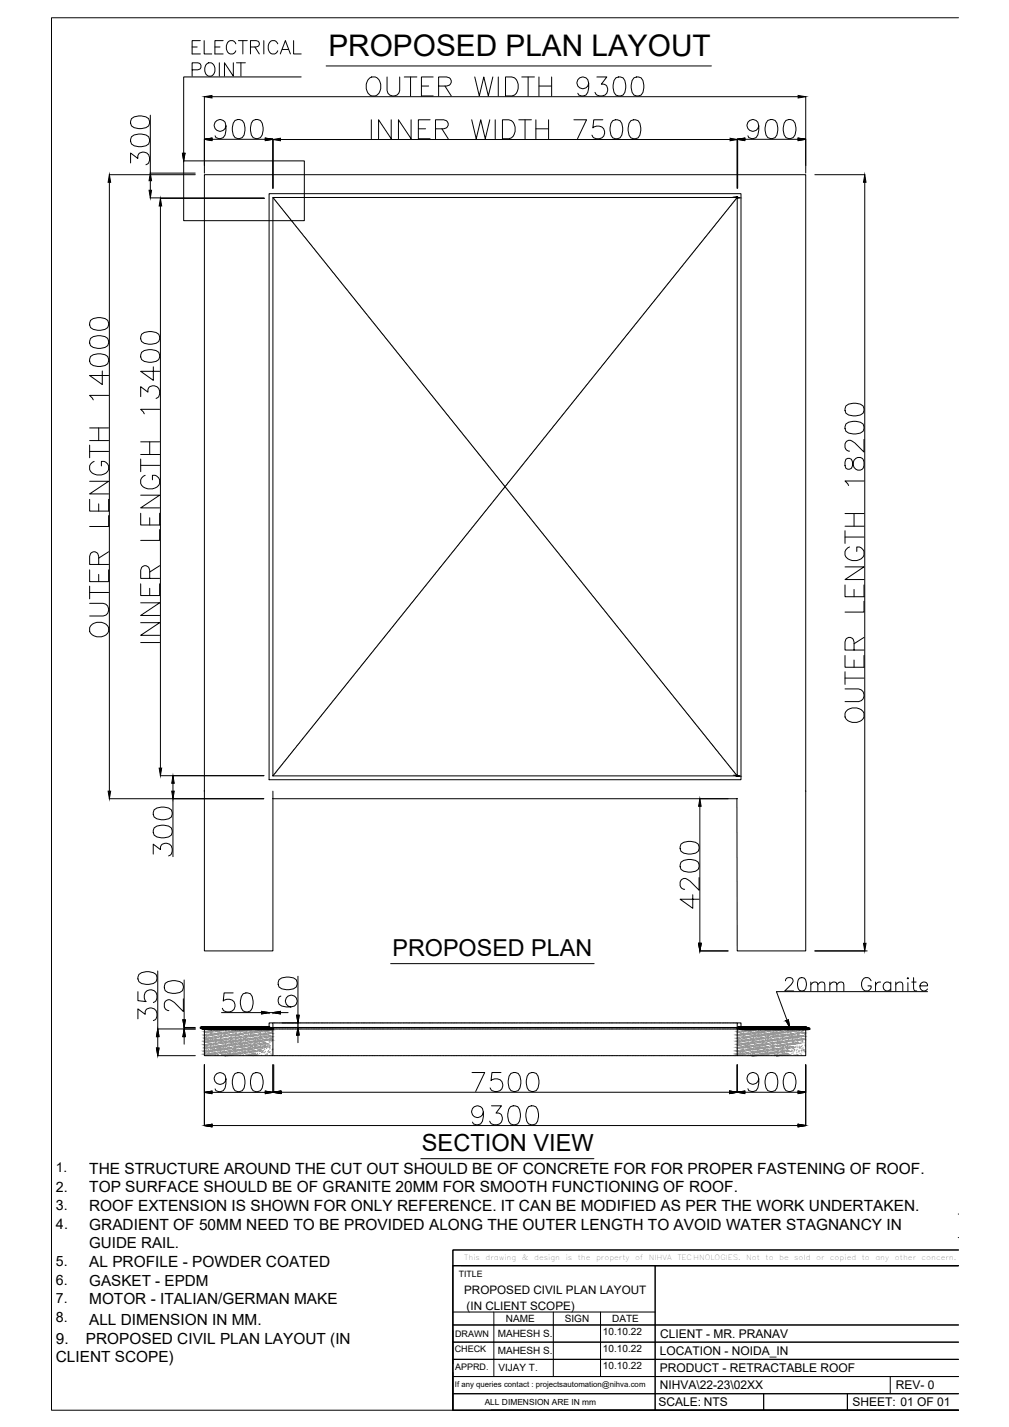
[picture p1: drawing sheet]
<svg xmlns="http://www.w3.org/2000/svg" width="297mm" height="420mm" viewBox="0 0 297 420" stroke-linecap="round" stroke-linejoin="round" font-family="sans-serif">
<defs><g id="words">
<text font-size="8.8" x="96.7" y="16.6">PROPOSED PLAN LAYOUT</text>
<g font-size="6.9">
<text x="115.6" y="281.4">PROPOSED PLAN</text>
<text x="124.2" y="338.9">SECTION VIEW</text>
</g>
<g font-size="4.5">
<text x="26.3" y="345.6">THE STRUCTURE AROUND THE CUT OUT SHOULD BE OF CONCRETE FOR FOR PROPER FASTENING OF ROOF.</text>
<text x="26.3" y="351.1">TOP SURFACE SHOULD BE OF GRANITE 20MM FOR SMOOTH FUNCTIONING OF ROOF.</text>
<text x="26.3" y="356.6">ROOF EXTENSION IS SHOWN FOR ONLY REFERENCE. IT CAN BE MODIFIED AS PER THE WORK UNDERTAKEN.</text>
<text x="26.3" y="362.1">GRADIENT OF 50MM NEED TO BE PROVIDED ALONG THE OUTER LENGTH TO AVOID WATER STAGNANCY IN</text>
<text x="26.3" y="367.5">GUIDE RAIL.</text>
<text x="26.3" y="373.1">AL PROFILE - POWDER COATED</text>
<text x="26.3" y="378.5">GASKET - EPDM</text>
<text x="26.3" y="384">MOTOR - ITALIAN/GERMAN MAKE</text>
<text x="16.5" y="395.7">9.</text>
<text x="25.3" y="395.7">PROPOSED CIVIL PLAN LAYOUT (IN</text>
<text x="26.3" y="390">ALL DIMENSION IN MM.</text>
<text x="16.4" y="401.2">CLIENT SCOPE)</text>
</g>
<g font-size="4.2">
<text x="16.5" y="350.8">2.</text>
<text x="16.5" y="356.4">3.</text>
<text x="16.5" y="361.8">4.</text>
<text x="16.5" y="372.9">5.</text>
<text x="16.5" y="378.4">6.</text>
<text x="16.5" y="389.3">8.</text>
</g>
<text font-size="4.1" x="16.5" y="383.8">7.</text>
<text font-size="4" x="16.5" y="345.2">1.</text>
<g font-size="3.5">
<text x="194.3" y="393.9">CLIENT - MR. PRANAV</text>
<text x="194.3" y="398.9">LOCATION - NOIDA_IN</text>
<text x="194.2" y="404">PRODUCT - RETRACTABLE ROOF</text>
<text x="194.2" y="409">NIHVA\22-23\02XX</text>
<text x="263.7" y="409">REV- 0</text>
<text x="193.8" y="414.1">SCALE: NTS</text>
<text x="251" y="414.1">SHEET: 01 OF 01</text>
</g>
<g font-size="3.4">
<text x="136.6" y="381.1">PROPOSED CIVIL PLAN LAYOUT</text>
<text x="137.3" y="385.6">(IN CLIENT SCOPE)</text>
</g>
<g font-size="2.9">
<text x="148.9" y="389.4">NAME</text>
<text x="166.3" y="389.4">SIGN</text>
<text x="180.2" y="389.3">DATE</text>
<text x="146.5" y="393.7">MAHESH S.</text>
<text x="177.5" y="393">10.10.22</text>
<text x="146.5" y="398.8">MAHESH S.</text>
<text x="177.5" y="398">10.10.22</text>
<text x="146.7" y="403.8">VIJAY T.</text>
<text x="177.5" y="403.1">10.10.22</text>
</g>
<g font-size="2.7">
<text x="134" y="393.7">DRAWN</text>
<text x="133.9" y="398.2">CHECK</text>
<text x="134" y="403.2">APPRD.</text>
</g>
<text font-size="2.6" x="135" y="375.9">TITLE</text>
<text font-size="2.5" x="142.7" y="413.7">ALL DIMENSION ARE IN mm</text>
<text font-size="2.3" x="133.9" y="408.5">If any queries contact : projectsautomation@nihva.com</text>
<g font-size="2.1">
<text x="136.7" y="370.9">This</text>
<text x="142.9" y="370.9">drawing</text>
<text x="153.7" y="370.9">&amp;</text>
<text x="157.2" y="370.9">design</text>
<text x="166.5" y="370.9">is</text>
<text x="170.1" y="370.9">the</text>
<text x="175.5" y="370.9">property</text>
<text x="187" y="370.9">of</text>
<text x="191" y="370.9">NIHVA</text>
<text x="199.4" y="370.9">TECHNOLOGIES.</text>
<text x="219.7" y="370.9">Not</text>
<text x="225.4" y="370.9">to</text>
<text x="229.4" y="370.9">be</text>
<text x="233.8" y="370.9">sold</text>
<text x="240.3" y="370.9">or</text>
<text x="244.3" y="370.9">copied</text>
<text x="253.7" y="370.9">to</text>
<text x="257.7" y="370.9">any</text>
<text x="263.5" y="370.9">other</text>
<text x="271.3" y="370.9">concern.</text>
</g>
</g></defs>
<!-- layer: 0 -->
<g fill="none" stroke="#000" stroke-width=".29">
<path d="M56.6 13.8h1.4M59 12h-2.4v3.9h2.4M60.1 12v3.9h2.2M60.6 19.1a1.45 1.45 0 0 1 1.7-.6 1.45 1.45 0 0 1 1 1.5 1.72 1.72 0 0 1-.4 1.9 1.72 1.72 0 0 1-1.9 .3 2.44 2.44 0 0 1-.4-3.1zM63.3 13.8h1.5M64.6 18.5v3.9M65.7 12h-2.4v3.9h2.4M68.7 18.5v3.9l-2.6-3.9v3.9M69.4 12.9a1.43 1.43 0 0 0-1.6-.9 1.43 1.43 0 0 0-1.2 1.5 1.71 1.71 0 0 0 .4 1.8 1.71 1.71 0 0 0 1.9 .4l.5-.7M69.6 18.5h2.6M70.2 12h2.6M70.9 18.5v3.9"/>
<path d="M71.5 12v3.9M73.7 13.8h1.7l.6-.2a.91 .91 0 0 0 0-1.5l-2.3-.1v3.9M75 13.8l1.3 2.1M77.7 12v3.9M81.8 12.9a1.45 1.45 0 0 0-1.7-.9 1.45 1.45 0 0 0-1.1 1.5 1.72 1.72 0 0 0 .4 1.8 1.72 1.72 0 0 0 1.8 .4l.6-.7M82.5 15.9l1.5-3.9 1.5 3.9M83.1 14.6h1.8M86.4 12v3.9h2.3M96 19.4h113.4M282.2 5.2h-267v410h267h-148.9v-42.5h148.9M38.7 34.9a4.3 4.3 0 0 1 5.1 0 1.81 1.81 0 0 1-.8 2.7 4.6 4.6 0 0 1-4.3-.5l-.3-.8zM44.3 33.9l-.1 17.1h13.3"/>
<path d="M56.6 20.6l2.2-.2a1.05 1.05 0 0 0 .4-1.2 1.05 1.05 0 0 0-1-.7h-1.6v3.9M60.2 28.5v22.5M62.4 28.5h172.6M66.5 37.1a1.74 1.74 0 0 1-2.4 1.4 1.74 1.74 0 0 1-.6-2.7 1.74 1.74 0 0 1 2.8 .2 5.1 5.1 0 0 1-.6 4.5 1.59 1.59 0 0 1-2.4-.5M69.2 35.5a1.82 1.82 0 0 1 2.7 .8 4.6 4.6 0 0 1-.6 4.2 1.75 1.75 0 0 1-2.6-.8 4.6 4.6 0 0 1 .5-4.2zM74.5 35.5a1.81 1.81 0 0 1 2.7 .8 4.6 4.6 0 0 1-.5 4.2 1.77 1.77 0 0 1-2.7-.8 4.8 4.8 0 0 1 .5-4.2zM88.7 22.7h-34.6v22.4M108.9 22.9a2.13 2.13 0 0 1 3.2 1.9 2.56 2.56 0 0 1-2.7 3.5 3.2 3.2 0 0 1-.5-5.4zM109.3 35.3v5.6M113.9 22.7v4a1.88 1.88 0 0 0 1.9 1.6 1.88 1.88 0 0 0 1.9-1.6v-4M115.2 35.3v5.6l-3.8-5.6v5.6M119 22.7h3.7"/>
<path d="M120.9 22.7v5.6M121 35.3v5.6l-3.7-5.6v5.6M123.2 37.9h2.1M124.1 25.3h2.1M126.6 35.3h-3.4v5.6h3.4M127.5 22.7h-3.4v5.6h3.4M128.2 37.9h2.4l.8-.2a1.28 1.28 0 0 0 0-2.2l-.8-.2h-2.4v5.6M129.1 25.3h2.4l.8-.2a1.29 1.29 0 0 0 0-2.2l-.8-.2h-2.4v5.6M130.1 37.9l1.8 3M131 25.3l1.8 3M138.9 35.3l1.3 5.6 1.3-5.6 1.4 5.6 1.3-5.6M139.8 22.7l1.3 5.6 1.3-5.6 1.4 5.6 1.3-5.6"/>
<path d="M145.8 35.3v5.6M146.7 22.7v5.6M147.9 35.3h1.9a3.1 3.1 0 0 1 1.3 4.8l-.5 .5-.8 .3h-1.9zM148.8 22.7h1.9a3.1 3.1 0 0 1 1.3 4.8l-.5 .5-.8 .3h-1.9zM152.7 35.3h3.7M153.6 22.7h3.7M154.6 35.3v5.6M155.5 22.7v5.6M157.8 37.9h3.7M157.8 35.3v5.6M158.7 25.3h3.7M158.7 22.7v5.6"/>
<path d="M161.5 35.3v5.6M162.4 22.7v5.6M168.9 35.3h3.8l-2.7 5.6M173.3 24.5a1.74 1.74 0 0 1-2.4 1.5 1.74 1.74 0 0 1-.7-2.7 1.74 1.74 0 0 1 2.8 .2 5.1 5.1 0 0 1-.5 4.5 1.66 1.66 0 0 1-2.4-.5M175.7 22.7h2.9l-1.6 2.1a1.74 1.74 0 0 1 1.9 1.6 1.74 1.74 0 0 1-1.6 1.9 1.64 1.64 0 0 1-2.1-1.1M177.5 35.3h-2.7l-.3 2.4a1.97 1.97 0 0 1 3-.1 1.97 1.97 0 0 1-.4 3 1.97 1.97 0 0 1-2.8-.8M180.4 35.5a1.83 1.83 0 0 1 2.7 .8 4.7 4.7 0 0 1-.6 4.3 1.82 1.82 0 0 1-2.6-.8 4.6 4.6 0 0 1 .5-4.3zM181.3 22.9a1.81 1.81 0 0 1 2.7 .8 4.6 4.6 0 0 1-.6 4.3 1.83 1.83 0 0 1-2.6-.8 4.6 4.6 0 0 1 .5-4.3zM185.7 35.5a1.82 1.82 0 0 1 2.7 .8 4.7 4.7 0 0 1-.6 4.3 1.82 1.82 0 0 1-2.6-.8 4.6 4.6 0 0 1 .5-4.3zM186.6 22.9a1.81 1.81 0 0 1 2.7 .8 4.6 4.6 0 0 1-.6 4.3 1.83 1.83 0 0 1-2.6-.8 4.6 4.6 0 0 1 .5-4.3zM223.4 37.1a1.74 1.74 0 0 1-2.4 1.4 1.74 1.74 0 0 1-.7-2.7 1.74 1.74 0 0 1 2.8 .2 5 5 0 0 1-.5 4.5 1.6 1.6 0 0 1-2.4-.5M226 35.5a1.83 1.83 0 0 1 2.7 .8 4.7 4.7 0 0 1-.5 4.2 1.79 1.79 0 0 1-2.7-.8 4.6 4.6 0 0 1 .5-4.2z"/>
<path d="M231.4 35.5a1.81 1.81 0 0 1 2.6 .8 4.5 4.5 0 0 1-.5 4.2 1.75 1.75 0 0 1-2.7-.8 4.6 4.6 0 0 1 .6-4.2zM237.2 28.5v22.5M32.2 51.4h25.3M32.2 53.7v179.2M38.4 48v-2.9l2.2 1.6a1.74 1.74 0 0 1 1.6-1.9 1.74 1.74 0 0 1 1.8 1.6 1.64 1.64 0 0 1-1 2.1M38.7 40.3a4.3 4.3 0 0 1 5.1 0 1.82 1.82 0 0 1-.8 2.6 4.6 4.6 0 0 1-4.3-.5l-.3-.8zM44.2 58.3h33.5M44.3 53.2v2.8M47.2 58.4h30.7M53.7 45.1h.8l-.4 2.3zM54.1 47.4h35.5v17.6h-35.5zM60.2 41l2.2-.3v.7z"/>
<path d="M62.4 41h15.7M78.1 40.7l2.2 .3-2.2 .4zM79.2 57h138.9v172.6h-138.9zM80.3 58.1h136.7v170.3h-136.7zM80.3 58.1l.1 .1M80.3 41v14.4M80.4 58.3l.1 .1M80.6 58.4l.1 .2M80.7 58.6l.2 .3M81 58.9l.1 .1M81.1 59.1l.1 .1M81.3 59.3v.1"/>
<path d="M81.4 59.5h.1M81.5 59.6l.2 .3M81.8 59.9v.1M82.6 41.1h132.3M215.6 59.9l-.2 .3M215.7 59.8l-.1 .1M215.8 59.6v.1M216 59.5h-.1M216.3 59.1l-.2 .3M216.4 58.9l-.1 .1M216.8 58.4l-.4 .5M216.9 58.3l-.1 .1"/>
<path d="M217 41l2.3-.3v.7zM217 58.1v.1M217 41v14.4M217.2 41.1v14.3M219.3 41h15.7M235 40.7l2.2 .3-2.2 .4zM239.9 51.4h14.7M254.6 53.7v224.1M47.2 60.7v165.5M81.9 60.1l.1 .1M82 60.3l.1 .1M82.2 60.4l.2 .3"/>
<path d="M82.4 60.8l.1 .1M82.6 60.9l.1 .1M82.7 61.1l.1 .1M82.8 61.3l.1 .1M83 61.4l.1 .1M83.1 61.6l.1 .1M83.2 61.8l.1 .1M83.4 61.9l.1 .1M83.5 62.1l.1 .1M83.6 62.3l.1 .1M83.8 62.4l.1 .1M83.9 62.6l.1 .1"/>
<path d="M84 62.8l.1 .1M84.2 62.9l.1 .1M84.3 63.1l.2 .3M84.6 63.4v.1M84.7 63.6l.1 .1M84.9 63.8v.1M85 63.9l.1 .1M85.1 64.1l.1 .1M85.3 64.3l.3 .4M85.6 64.8l.1 .1M85.8 64.9l.3 .5M86.2 65.4l.1 .1"/>
<path d="M86.3 65.6l.2 .3M86.6 65.9l.1 .1M86.7 66.1l.1 .1M86.9 66.3v.1M87 66.4l.1 .2M87.1 66.6l.1 .1M87.3 66.8l.2 .2M87.5 67.1l.1 .1M87.7 67.3v.1M87.8 67.4l.1 .1M87.9 67.6l.1 .1M88.1 67.8l.1 .1"/>
<path d="M88.2 67.9l.1 .1M88.3 68.1l.1 .1M88.4 68.2l.1 .2M88.6 68.4l.2 .3M88.9 68.7l.2 .3M89.1 69.1l.1 .1M89.2 69.3l.1 .1M89.4 69.4l.4 .5M89.8 69.9l.2 .3M90.1 70.3v.1M90.2 70.4l.1 .1M90.3 70.6l.1 .1"/>
<path d="M90.5 70.8l.2 .2M90.7 71.1l.1 .1M90.9 71.3l.2 .2M91.1 71.6l.1 .1M91.3 71.7v.2M91.4 71.9l.2 .3M91.7 72.3l.1 .1M91.8 72.4l.1 .1M91.9 72.6l.1 .1M92.1 72.8v.1M92.2 72.9l.1 .1M92.3 73.1l.4 .4"/>
<path d="M92.7 73.6l.1 .1M92.9 73.7l.2 .3M93.1 74.1l.1 .1M93.3 74.2l.1 .2M93.4 74.4l.1 .1M93.5 74.6l.1 .1M93.7 74.8v.1M93.8 74.9l.2 .3M94.1 75.2l.1 .2M94.2 75.4l.1 .1M94.3 75.6l.1 .1M94.5 75.8h.1"/>
<path d="M94.6 75.9l.1 .1M94.7 76.1l.1 .1M94.9 76.3l.1 .1M95 76.4l.1 .1M95.1 76.6l.1 .1M95.3 76.7l.1 .1M95.4 76.9l.1 .1M95.5 77.1l.1 .1M95.7 77.2l.1 .2M95.8 77.4l.1 .1M95.9 77.6l.1 .1M96.1 77.7v.2"/>
<path d="M96.2 77.9l.1 .1M96.3 78.1l.1 .1M96.5 78.2l.3 .5M96.9 78.7l.1 .1M97 78.9l.1 .1M97.1 79.1l.1 .1M97.3 79.3h.1M97.4 79.4l.2 .3M97.7 79.7l.2 .3M199.6 79.9l-.1 .1M199.7 79.7l-.1 .2M199.8 79.6l-.1 .1"/>
<path d="M200 79.4l-.1 .1M200.1 79.3h-.1M200.4 78.9l-.3 .3M200.5 78.7l-.1 .1M201 78.1l-.5 .6M201.2 77.9l-.1 .1M201.3 77.7l-.1 .2M201.4 77.6l-.1 .1M201.5 77.4v.1M201.7 77.2l-.1 .2M201.8 77.1v.1M202 76.9l-.1 .1"/>
<path d="M202.1 76.7l-.1 .1M202.4 76.4l-.3 .3M202.5 76.3l-.1 .1M202.8 75.9l-.3 .3M202.9 75.8h-.1M203 75.6l-.1 .1M203.2 75.4l-.1 .1M203.3 75.2l-.1 .2M203.4 75.1v.1M203.6 74.9l-.1 .1M203.7 74.8l-.1 .1M203.8 74.6l-.1 .1"/>
<path d="M204 74.4l-.1 .1M204.1 74.2l-.1 .2M204.2 74.1l-.1 .1M204.5 73.7l-.2 .3M204.6 73.6v.1M204.8 73.4l-.1 .1M205.2 72.9l-.4 .5M205.3 72.8l-.1 .1M205.4 72.6l-.1 .1M205.6 72.4l-.1 .1M205.7 72.3l-.1 .1M206.1 71.7l-.4 .5"/>
<path d="M206.2 71.6l-.1 .1M206.4 71.4l-.1 .1M206.5 71.3l-.1 .1M206.6 71.1l-.1 .1M206.8 70.9l-.1 .1M206.9 70.8l-.1 .1M207 70.6v.1M207.2 70.4l-.1 .1M207.3 70.3l-.1 .1M207.6 69.9l-.2 .3M207.8 69.6l-.2 .3M208 69.4l-.1 .1"/>
<path d="M208.1 69.3l-.1 .1M208.2 69.1l-.1 .1M208.4 68.9l-.1 .1M208.6 68.6l-.2 .3M208.8 68.4l-.1 .1M208.9 68.2l-.1 .2M209 68.1l-.1 .1M209.3 67.8l-.2 .2M209.4 67.6v.1M209.7 67.3l-.2 .2M209.8 67.1l-.1 .1M210 66.9l-.1 .1"/>
<path d="M210.1 66.8l-.1 .1M210.2 66.6v.1M210.5 66.3l-.2 .3M210.7 66.1l-.1 .1M210.8 65.9l-.1 .1M211 65.6l-.2 .3M211.2 65.4l-.1 .1M211.5 65.1l-.3 .3M211.7 64.8l-.2 .2M211.9 64.6l-.1 .1M212.1 64.3l-.2 .2M212.3 64.1l-.1 .1"/>
<path d="M212.4 63.9l-.1 .1M212.5 63.8l-.1 .1M213.2 62.9l-.7 .8M213.3 62.8l-.1 .1M213.4 62.6v.1M213.6 62.4l-.1 .1M213.9 62.1l-.3 .3M214 61.9l-.1 .1M214.1 61.8l-.1 .1M214.3 61.6l-.1 .1M214.4 61.4l-.1 .1M214.5 61.3l-.1 .1"/>
<path d="M214.7 61.1l-.1 .1M214.8 60.9l-.1 .1M214.9 60.8l-.1 .1M215.1 60.6l-.1 .1M215.3 60.3l-.2 .2M26.7 99.6a4.3 4.3 0 0 1 5 0 1.81 1.81 0 0 1-.8 2.7 4.6 4.6 0 0 1-4.2-.5l-.3-.8zM26.7 94.3a4.3 4.3 0 0 1 5 0 1.81 1.81 0 0 1-.8 2.7 4.6 4.6 0 0 1-4.2-.6l-.3-.7zM41.7 98.4a4.3 4.3 0 0 1 5 0 1.82 1.82 0 0 1-.8 2.7 4.6 4.6 0 0 1-4.2-.6l-.3-.7zM97.9 80.1l.3 .2M98.2 80.4l.1 .1M98.3 80.6l.1 .1M98.5 80.7l.1 .1"/>
<path d="M98.6 80.9l.1 .1M98.7 81.1l.1 .1M98.9 81.2v.1M99 81.4l.1 .1M99.2 81.6v.1M99.3 81.7l.2 .3M99.5 82.1l.1 .1M99.7 82.2l.1 .1M99.8 82.4l.1 .1M99.9 82.6l.1 .1M100.1 82.7l.1 .1M100.2 82.9l.2 .3"/>
<path d="M100.5 83.2l.2 .3M100.7 83.6l.3 .2M101 83.9l.1 .1M101.1 84.1l.1 .1M101.3 84.2l.1 .1M101.4 84.4l.1 .1M101.6 84.6l.4 .6M102.1 85.2l.2 .3M102.4 85.6l.1 .1M102.5 85.7l.1 .1M102.6 85.9l.1 .1M102.7 86.1l.1 .1"/>
<path d="M102.9 86.2l.1 .2M103 86.4l.4 .5M103.4 86.9l.4 .4M103.8 87.4l.1 .1M104 87.6v.1M104.1 87.7l.1 .1M104.2 87.9l.1 .1M104.3 88.1l.1 .1M104.5 88.2l.1 .1M104.6 88.4l.2 .3M104.9 88.7l.2 .3M105.2 89.1l.3 .4"/>
<path d="M105.6 89.6v.1M105.7 89.7l.1 .1M105.8 89.9l.1 .1M106 90.1v.1M106.1 90.2l.2 .3M106.4 90.6v.1M106.5 90.7l.1 .1M106.6 90.9l.1 .1M106.7 91.1l.2 .1M106.9 91.2l.1 .1M107 91.4l.1 .1M107.1 91.6l.4 .4"/>
<path d="M107.6 92.1v.1M107.7 92.2l.2 .3M108 92.6v.1M108.1 92.7l.1 .1M108.2 92.9l.1 .1M108.4 93.1l.1 .1M108.5 93.2l.1 .1M108.6 93.4l.1 .1M108.8 93.5l.2 .3M109 93.9l.3 .3M109.3 94.2l.1 .1M109.4 94.4l.1 .1"/>
<path d="M109.6 94.6v.1M109.7 94.7l.2 .3M110 95.1v.1M110.1 95.2l.1 .1M110.2 95.4l.1 .1M110.3 95.6h.1M110.5 95.7l.1 .1M110.6 95.9l.1 .1M110.8 96.1l.1 .1M110.9 96.2l.2 .3M111.2 96.6l.4 .6M111.7 97.2l.1 .1"/>
<path d="M111.8 97.4l.3 .3M112.1 97.7l.1 .1M112.2 97.9l.4 .4M112.6 98.4l.4 .4M113 98.9l.1 .1M113.2 99.1h.1M113.3 99.2l.2 .3M113.6 99.6l.1 .1M113.7 99.7l.2 .3M183.7 99.7l-.4 .5M183.8 99.6l-.1 .1M183.9 99.4l-.1 .1"/>
<path d="M184 99.2v.1M184.2 99.1h-.1M184.5 98.7l-.3 .3M184.6 98.5l-.1 .2M184.7 98.4l-.1 .1M185.1 97.9l-.3 .4M185.3 97.7l-.1 .1M185.4 97.6l-.1 .1M185.5 97.4l-.1 .1M185.7 97.2l-.1 .1M185.9 96.9l-.2 .3M186.2 96.6l-.2 .2"/>
<path d="M186.5 96.2l-.3 .3M186.6 96.1l-.1 .1M186.7 95.9v.1M186.9 95.7l-.1 .1M187 95.6h-.1M187.1 95.4l-.1 .1M187.5 94.9l-.3 .4M187.7 94.7l-.1 .1M187.9 94.4l-.2 .3M188.1 94.2l-.1 .1M188.3 93.9l-.2 .3M188.5 93.7l-.1 .1"/>
<path d="M188.7 93.4l-.2 .3M188.9 93.2l-.1 .1M189 93.1l-.1 .1M189.1 92.9v.1M189.3 92.7l-.1 .1M189.4 92.6l-.1 .1M189.5 92.4v.1M189.7 92.2l-.1 .1M189.8 92.1l-.1 .1M190.1 91.7l-.3 .3M190.2 91.6l-.1 .1M190.4 91.4l-.1 .1"/>
<path d="M190.5 91.2l-.1 .1M190.6 91.1l-.1 .1M190.7 90.9v.1M190.9 90.7l-.1 .1M191 90.6l-.1 .1M191.1 90.4v.1M191.3 90.2l-.1 .2M191.7 89.7l-.4 .5M191.8 89.6l-.1 .1M191.9 89.4l-.1 .1M192.1 89.2l-.1 .1M192.2 89.1l-.1 .1"/>
<path d="M192.5 88.7l-.3 .3M192.7 88.4l-.2 .3M192.9 88.2l-.1 .1M193 88.1l-.1 .1M193.1 87.9v.1M193.3 87.7l-.1 .1M193.4 87.6l-.1 .1M193.6 87.4l-.1 .1M193.7 87.2l-.1 .1M193.8 87.1l-.1 .1M194 86.9l-.2 .1M194.1 86.7l-.1 .2"/>
<path d="M194.2 86.6l-.1 .1M194.5 86.2l-.2 .3M194.6 86.1l-.1 .1M194.7 85.9v.1M194.9 85.7l-.1 .1M195 85.6l-.1 .1M195.3 85.2l-.2 .3M195.4 85.1l-.1 .1M195.8 84.6l-.3 .4M196 84.4l-.1 .1M196.2 84.1l-.2 .2M196.4 83.9l-.1 .1"/>
<path d="M196.5 83.7l-.1 .1M196.6 83.6l-.1 .1M196.7 83.4v.1M196.9 83.2l-.1 .2M197.3 82.7l-.4 .5M197.4 82.6l-.1 .1M197.6 82.4l-.1 .1M197.7 82.2l-.1 .1M198 81.9l-.3 .3M198.3 81.4l-.3 .5M198.6 81.1l-.2 .2M198.9 80.7l-.2 .3"/>
<path d="M199 80.6l-.1 .1M199.2 80.4l-.1 .1M199.4 80.1l-.2 .2M26.7 105a4.3 4.3 0 0 1 5 0 1.83 1.83 0 0 1-.8 2.6 4.6 4.6 0 0 1-4.2-.5l-.3-.8zM30.1 109.2v4l-3.7-2.6h5.6M32 116.4h-5.6l1.1 1.3M41.4 116.8v-2.9l2.1 1.6a1.74 1.74 0 0 1 1.6-1.9 1.74 1.74 0 0 1 1.9 1.6 1.62 1.62 0 0 1-1.1 2.1M41.7 103.7a4.3 4.3 0 0 1 5 0 1.82 1.82 0 0 1-.8 2.7 4.6 4.6 0 0 1-4.2-.5l-.3-.8zM45.1 108v4l-3.7-2.7h5.6M114 100v.2M114.1 100.2l.2 .3M114.4 100.5l.1 .2"/>
<path d="M114.5 100.7l.1 .1M114.6 100.9l.1 .1M114.8 101l.1 .2M114.9 101.2l.1 .1M115 101.4l.3 .3M115.3 101.7l.2 .3M115.6 102l.1 .2M115.7 102.2l.1 .1M115.8 102.4l.1 .1M116 102.5l.2 .3M116.2 102.9l.1 .1M116.4 103.1l.2 .2"/>
<path d="M116.7 103.4v.1M116.8 103.5l.3 .5M117.2 104l.1 .1M117.3 104.2l.1 .1M117.4 104.4l.1 .1M117.6 104.6l.1 .1M117.7 104.7l.4 .4M118.1 105.2l.1 .1M118.2 105.4l.1 .1M118.4 105.5l.2 .3M118.6 105.9l.1 .1M118.8 106l.1 .2"/>
<path d="M118.9 106.2l.1 .1M119 106.4l.1 .1M119.2 106.5l.1 .2M119.3 106.7l.1 .1M119.5 106.9v.1M119.6 107l.1 .2M119.7 107.2l.1 .1M119.8 107.4l.1 .1M120 107.6h.1M120.1 107.7l.1 .1M120.3 107.9v.1M120.4 108l.1 .1"/>
<path d="M120.5 108.2l.2 .3M120.8 108.5l.1 .1M120.9 108.7l.1 .1M121 108.9l.4 .4M121.4 109.4l.1 .1M121.6 109.5l.1 .1M121.7 109.7l.1 .1M121.9 109.9l.2 .3M122.1 110.2l.2 .3M122.4 110.5l.1 .1M122.5 110.7l.2 .3M122.8 111l.1 .1"/>
<path d="M122.9 111.2l.2 .3M123.2 111.5l.1 .1M123.3 111.7l.3 .3M123.6 112l.2 .3M123.8 112.4l.1 .1M124 112.5l.1 .1M124.1 112.7l.1 .1M124.3 112.9v.1M124.4 113l.1 .1M124.5 113.2l.1 .1M124.6 113.4l.6 .6M125.2 114l.1 .1"/>
<path d="M125.3 114.2l.1 .1M125.5 114.4v.1M125.6 114.5l.2 .3M125.9 114.9v.1M126 115l.1 .2M126.1 115.2l.3 .3M126.4 115.5l.1 .1M126.5 115.7l.1 .1M126.7 115.9l.2 .2M126.9 116.2l.1 .1M127.1 116.4l.3 .4M127.5 116.8v.2"/>
<path d="M127.6 117l.2 .3M127.9 117.4l.1 .1M128 117.5l.1 .1M128.1 117.7l.1 .1M128.3 117.9v.1M128.4 118l.2 .3M128.7 118.4l.2 .3M128.9 118.7l.1 .1M129.1 118.9l.2 .2M129.3 119.2l.1 .1M129.5 119.4l.2 .2M129.7 119.7l.1 .1"/>
<path d="M129.9 119.9l.1 .1M167.5 119.9l-.1 .1M167.6 119.7l-.1 .1M167.8 119.5l-.1 .1M167.9 119.4l-.1 .1M168 119.2l-.1 .1M168.2 119l-.1 .1M168.3 118.9l-.1 .1M168.4 118.7l-.1 .1M168.6 118.5l-.1 .2M168.7 118.4l-.1 .1M168.8 118.2l-.1 .1"/>
<path d="M169 118l-.1 .1M169.1 117.9l-.1 .1M169.2 117.7v.1M169.4 117.5l-.1 .1M169.5 117.4l-.1 .1M169.6 117.2l-.1 .1M169.7 117v.1M169.9 116.8l-.1 .2M170 116.7l-.1 .1M170.2 116.5l-.1 .1M170.3 116.4l-.1 .1M170.4 116.2l-.1 .1"/>
<path d="M170.7 115.9l-.2 .2M170.8 115.7l-.1 .1M171 115.5l-.1 .1M171.4 115l-.4 .5M171.5 114.9l-.1 .1M171.6 114.7v.1M171.8 114.5l-.1 .1M171.9 114.4l-.1 .1M172 114.2l-.1 .1M172.2 114l-.1 .1M173 113l-.8 1M173.1 112.9l-.1 .1"/>
<path d="M173.2 112.7v.1M173.4 112.5l-.1 .1M173.5 112.4l-.1 .1M173.6 112.2l-.1 .1M173.8 112l-.1 .1M174 111.7l-.2 .3M174.2 111.5l-.1 .1M174.3 111.4l-.1 .1M174.4 111.2l-.1 .1M174.6 111l-.1 .1M174.9 110.7l-.3 .3M175 110.5l-.1 .1"/>
<path d="M175.1 110.4l-.1 .1M175.2 110.2v.1M175.5 109.9l-.2 .3M175.6 109.7l-.1 .1M175.8 109.5l-.1 .1M175.9 109.4l-.1 .1M176.1 109.2l-.1 .1M176.3 108.9l-.2 .2M176.6 108.5l-.2 .3M176.9 108.2l-.3 .3M177 108l-.1 .1M177.1 107.9l-.1 .1"/>
<path d="M177.2 107.7l-.1 .1M177.4 107.6h-.1M177.5 107.4l-.1 .1M177.7 107.2l-.1 .1M178.2 106.5l-.5 .7M178.3 106.4l-.1 .1M178.4 106.2v.1M178.6 106l-.1 .2M178.7 105.9l-.1 .1M178.9 105.7l-.1 .1M179 105.5l-.1 .2M179.1 105.4l-.1 .1"/>
<path d="M179.5 104.9l-.3 .4M179.7 104.7l-.1 .1M179.8 104.6l-.1 .1M179.9 104.4l-.1 .1M180.1 104.2l-.1 .1M180.6 103.5l-.5 .6M180.7 103.4v.1M180.9 103.2l-.1 .1M181 103.1l-.1 .1M181.1 102.9l-.1 .1M181.4 102.5l-.2 .3M181.5 102.4l-.1 .1"/>
<path d="M181.7 102.2l-.1 .1M181.8 102l-.1 .2M181.9 101.9l-.1 .1M182.1 101.7l-.1 .1M182.2 101.5l-.1 .2M182.3 101.4l-.1 .1M182.5 101.2l-.1 .1M182.6 101l-.1 .2M182.7 100.9l-.1 .1M182.9 100.7l-.1 .1M183 100.5l-.1 .2M183.1 100.4l-.1 .1"/>
<path d="M183.3 100.2l-.1 .1M249 119.5a4.3 4.3 0 0 1 5.1 0 1.82 1.82 0 0 1-.8 2.7 4.6 4.6 0 0 1-4.3-.5l-.2-.8zM26.4 131.1v3.7M26.4 132.9h5.6M26.4 129.7h5.6M26.4 126h5.6M27.7 135.9a2.05 2.05 0 0 0-1.3 2.3 2.05 2.05 0 0 0 2.1 1.6 2.56 2.56 0 0 0 3.5-2.6 1.87 1.87 0 0 0-2.2-1.3v1.3M29.1 126v3.7M41.4 137h5.6M41.4 135.2v3.7M41.4 133.8h5.6M41.4 130.1h5.6"/>
<path d="M42.7 139.9a2.05 2.05 0 0 0-1.3 2.4 2.05 2.05 0 0 0 2.1 1.6 2.57 2.57 0 0 0 3.5-2.6 1.89 1.89 0 0 0-2.1-1.4v1.4M44.1 130.1v3.7M47 120.5h-5.6l1.1 1.3M130 120l.1 .1M130.1 120.2l.1 .1M130.3 120.3l.1 .2M130.4 120.5l.2 .3M130.7 120.9l.2 .2M131 121.2v.1M131.1 121.4l.1 .1M131.2 121.5l.2 .3M131.5 121.8v.2"/>
<path d="M131.6 122l.2 .3M131.9 122.3l.1 .2M132 122.5l.1 .1M132.1 122.7l.1 .1M132.3 122.9l.1 .1M132.4 123l.1 .1M132.5 123.2l.1 .1M132.7 123.4l.1 .1M132.8 123.5l.2 .3M133.1 123.8l.1 .2M133.2 124l.1 .1M133.3 124.2l.1 .1"/>
<path d="M133.5 124.4l.1 .1M133.6 124.5l.2 .3M133.9 124.9l.1 .1M134 125l.2 .3M134.3 125.3v.2M134.4 125.5l.1 .1M134.5 125.7l.1 .1M134.7 125.8l.1 .2M134.8 126l.1 .1M134.9 126.2l.1 .1M135.1 126.3l.1 .2M135.2 126.5l.1 .1"/>
<path d="M135.3 126.7l.1 .1M135.5 126.8l.2 .3M135.7 127.2l.1 .1M135.9 127.4h.1M136 127.5l.2 .3M136.3 127.9h.1M136.4 128l.1 .1M136.5 128.2l.1 .1M136.7 128.4l.2 .2M137 128.7v.1M137.1 128.8l.2 .3M137.3 129.2l.1 .1"/>
<path d="M137.5 129.3l.1 .1M137.6 129.5l.1 .1M137.8 129.7v.1M137.9 129.8l.1 .2M138 130l.1 .1M138.1 130.2l.1 .1M138.3 130.3l.2 .3M138.5 130.7l.1 .1M138.7 130.8l.1 .1M138.8 131l.1 .1M138.9 131.2l.1 .1M139.1 131.4h.1"/>
<path d="M139.2 131.5l.1 .1M139.4 131.7l.2 .3M139.6 132l.1 .1M139.8 132.2v.1M139.9 132.3l.1 .1M140 132.5l.1 .1M140.1 132.7l.1 .1M140.3 132.8l.1 .2M140.4 133l.1 .1M140.6 133.2l.1 .1M140.7 133.3l.1 .1M140.8 133.5l.2 .3"/>
<path d="M141.1 133.8l.2 .3M141.4 134.2v.1M141.5 134.3l.2 .3M141.8 134.7v.1M141.9 134.8l.1 .2M142 135l.1 .1M142.1 135.2l.2 .1M142.3 135.3l.2 .3M142.6 135.7l.2 .2M142.8 136l.1 .1M143 136.2l.1 .1M143.1 136.3l.1 .1"/>
<path d="M143.2 136.5l.1 .1M143.4 136.7v.1M143.5 136.8l.4 .5M143.9 137.3l.1 .1M144 137.5l.1 .1M144.2 137.7l.1 .1M144.3 137.8l.1 .1M144.4 138l.1 .1M144.6 138.2l.1 .1M144.7 138.3l.1 .2M144.8 138.5l.1 .1M145 138.7v.1"/>
<path d="M145.1 138.8l.1 .2M145.2 139l.1 .1M145.4 139.2l.2 .2M145.6 139.5l.1 .1M145.8 139.7v.1M145.9 139.8l.1 .1M146 140l.1 .1M151.3 140l-.1 .1M151.5 139.8l-.1 .1M151.6 139.7l-.1 .1M151.7 139.5l-.1 .1M151.9 139.3l-.1 .1"/>
<path d="M152 139.2l-.1 .1M152.1 139v.1M152.4 138.7l-.2 .3M152.7 138.3l-.3 .3M152.8 138.2l-.1 .1M152.9 138l-.1 .1M153.1 137.8l-.1 .1M153.2 137.7l-.1 .1M153.5 137.3l-.3 .3M153.6 137.2l-.1 .1M153.7 137v.1M154 136.7l-.2 .2"/>
<path d="M154.1 136.5l-.1 .1M154.3 136.3l-.1 .1M154.4 136.2l-.1 .1M154.5 136l-.1 .1M154.9 135.5l-.3 .4M155.1 135.3l-.1 .2M155.5 134.8l-.4 .5M155.6 134.7l-.1 .1M155.7 134.5v.1M155.9 134.3l-.1 .1M156.3 133.8l-.4 .5M156.4 133.6l-.1 .2"/>
<path d="M156.5 133.5l-.1 .1M156.7 133.3l-.1 .1M156.9 133l-.2 .3M157.1 132.8l-.1 .2M157.2 132.7l-.1 .1M157.3 132.5v.1M157.5 132.3l-.1 .1M157.6 132.2l-.1 .1M157.7 132v.1M157.9 131.8l-.1 .2M158 131.7l-.1 .1M158.2 131.5l-.1 .1"/>
<path d="M158.3 131.4h-.1M158.4 131.2l-.1 .1M158.7 130.8l-.3 .3M159.1 130.3l-.4 .5M159.2 130.2l-.1 .1M159.3 130v.1M159.6 129.7l-.2 .3M159.7 129.5v.1M159.9 129.3l-.1 .1M160 129.2l-.1 .1M160.7 128.4l-.7 .7M160.8 128.2l-.1 .1"/>
<path d="M161 128l-.1 .1M161.1 127.9h-.1M161.2 127.7l-.1 .1M161.3 127.5v.1M161.5 127.4h-.1M161.6 127.2l-.1 .1M161.8 127l-.1 .1M161.9 126.8l-.1 .2M162 126.7l-.1 .1M162.2 126.5l-.1 .1M162.3 126.3l-.1 .2M162.4 126.2l-.1 .1"/>
<path d="M162.6 126l-.1 .1M162.7 125.8l-.1 .2M162.8 125.7l-.1 .1M162.9 125.5v.1M163.4 125l-.4 .5M163.5 124.9l-.1 .1M163.6 124.7l-.1 .1M163.7 124.5v.1M163.9 124.4l-.1 .1M164.2 124l-.3 .3M164.3 123.8l-.1 .2M164.6 123.5l-.3 .3"/>
<path d="M164.7 123.4l-.1 .1M164.8 123.2l-.1 .1M165 123l-.1 .1M165.1 122.9l-.1 .1M165.2 122.7l-.1 .1M165.6 122.2l-.3 .4M165.8 122l-.1 .1M165.9 121.8l-.1 .2M166 121.7l-.1 .1M166.2 121.5l-.1 .1M166.3 121.4l-.1 .1M166.4 121.2v.1"/>
<path d="M166.6 121l-.1 .1M166.7 120.9l-.1 .1M167 120.5l-.3 .3M167.1 120.3l-.1 .2M167.2 120.2l-.1 .1M167.4 120l-.1 .1M249 135.2l-.2 .8v1.1l.2 .8a1.13 1.13 0 0 0 1.9-.5l.3-1.1a1.61 1.61 0 0 1 1.4-1.6 1.61 1.61 0 0 1 1.8 1.3v1.1a1.6 1.6 0 0 1-1.8 1.4 1.6 1.6 0 0 1-1.4-1.7l-.3-1a1.13 1.13 0 0 0-1.9-.6zM249 124.8a4.3 4.3 0 0 1 5.1 0 1.82 1.82 0 0 1-.8 2.7 4.6 4.6 0 0 1-4.3-.5l-.2-.8zM254.4 129.4v3.7l-2.7-2.7a1.73 1.73 0 0 0-2.4-.5l-.5 .8v1.1a1.37 1.37 0 0 0 1.3 1M26.4 147v3.5h5.6v-3.5M26.4 141.7h5.6l-5.6 3.7h5.6M29.1 148.4v2.1"/>
<path d="M32 151.8v3.2h-5.6M41.4 151.1v3.5h5.6v-3.5M41.4 145.8h5.6l-5.6 3.7h5.6M44.1 152.5v2.1M47 155.9v3.2h-5.6M135.4 159.8l-.2 .3M135.6 159.6l-.1 .1M135.8 159.3l-.2 .3M136 159.1l-.1 .1M136.1 159l-.1 .1M136.2 158.8l-.1 .1M136.5 158.5l-.2 .3"/>
<path d="M136.6 158.3l-.1 .1M136.8 158.1l-.1 .2M136.9 158l-.1 .1M137 157.8v.1M137.2 157.6l-.1 .1M137.3 157.5l-.1 .1M137.4 157.3l-.1 .1M137.7 157l-.2 .3M137.8 156.8v.1M138 156.7h-.1M138.2 156.3l-.2 .3M138.4 156.2h-.1"/>
<path d="M138.8 155.6l-.4 .5M138.9 155.5l-.1 .1M139.2 155.1l-.3 .3M139.3 155l-.1 .1M139.6 154.6l-.2 .3M139.7 154.5l-.1 .1M139.8 154.3v.1M140.2 153.8l-.3 .5M140.4 153.6l-.1 .2M140.7 153.3l-.3 .3M140.8 153.2l-.1 .1M140.9 153l-.1 .1"/>
<path d="M141 152.8v.1M141.3 152.5l-.2 .3M141.4 152.3v.1M141.6 152.1l-.1 .2M141.8 151.8l-.2 .3M142 151.7l-.1 .1M142.1 151.5l-.1 .1M142.3 151.3l-.2 .1M142.4 151.2l-.1 .1M142.5 151l-.1 .1M142.6 150.8v.1M142.8 150.6l-.1 .2"/>
<path d="M143.2 150.1l-.4 .5M143.3 150l-.1 .1M143.4 149.8v.1M143.7 149.5l-.2 .3M143.9 149.3l-.1 .1M144 149.1l-.1 .1M144.1 149l-.1 .1M144.3 148.8l-.1 .1M144.4 148.6l-.1 .2M144.8 148.2l-.4 .4M144.9 148l-.1 .1M145 147.8v.1"/>
<path d="M145.2 147.7h-.1M145.3 147.5l-.1 .1M145.7 147l-.3 .4M145.8 146.8v.1M146 146.6l-.1 .2M146.2 140.2l.2 .2M146.3 146.3l-.3 .3M146.4 140.5l.1 .1M146.5 146l-.2 .3M146.6 140.7l.2 .2M146.7 145.8l-.1 .1M146.8 145.6l-.1 .2"/>
<path d="M146.8 141l.1 .1M146.9 145.5l-.1 .1M147 141.2l.1 .1M147.1 145.3l-.1 .1M147.1 141.3l.1 .1M147.2 141.5l.1 .1M147.4 141.7l.1 .1M147.5 144.8l-.4 .5M147.5 141.8l.5 .6M147.6 144.7l-.1 .1M147.9 144.3l-.3 .3M148 144.2l-.1 .1"/>
<path d="M148 142.5l.3 .3M148.3 142.8l.1 .1M148.4 143.7l-.4 .4M148.4 143l.2 .3 .3-.3M148.5 143.5l-.1 .1M148.6 143.4h.2M148.8 143.5l.1 .1M149 143.7l.1 .1M149.1 142.8l-.1 .1M149.1 143.8l.2 .3M149.2 142.7l-.1 .1M149.3 142.5l-.1 .1"/>
<path d="M149.4 144.2l.1 .1M149.5 142.3l-.1 .1M149.5 144.3l.2 .3M149.8 144.7l.1 .1M149.9 141.8l-.4 .5M149.9 144.8l.2 .3M150 141.7l-.1 .1M150.1 141.5l-.1 .1M150.2 145.2l.1 .1M150.3 141.3l-.1 .1M150.3 145.3l.1 .1M150.4 141.2l-.1 .1"/>
<path d="M150.4 145.5l.3 .3M150.7 140.8l-.3 .3M150.7 145.8l.1 .1M150.8 140.7l-.1 .1M150.8 146l.3 .3M150.9 140.5l-.1 .1M151.1 146.3l.2 .3M151.2 140.2l-.2 .2M151.4 146.6l.1 .2M151.5 146.8l.1 .1M151.6 147l.3 .3M151.9 147.3l.2 .3"/>
<path d="M152.2 147.7l.2 .2M152.4 148l.1 .1M152.6 148.2l.3 .4M153 148.6l.1 .2M153.1 148.8l.4 .4M153.5 149.3l.1 .1M153.7 149.5l.2 .3M153.9 149.8l.1 .1M154 150l.1 .1M154.2 150.1l.1 .2M154.3 150.3l.2 .3M154.6 150.6l.1 .2"/>
<path d="M154.7 150.8l.1 .1M154.9 151v.1M155 151.2l.2 .2M155.3 151.5v.1M155.4 151.7l.2 .2M155.7 152v.1M155.8 152.1l.1 .2M155.9 152.3l.1 .1M156 152.5l.3 .3M156.3 152.8l.1 .1M156.4 153l.1 .1M156.6 153.2l.1 .1"/>
<path d="M156.7 153.3l.2 .3M157 153.6l.1 .2M157.1 153.8l.1 .1M157.3 154l.2 .3M157.5 154.3l.1 .1M157.7 154.5v.1M157.8 154.6l.1 .2M157.9 154.8l.1 .1M158.1 155l.1 .1M158.2 155.1l.1 .2M158.3 155.3l.1 .1M158.4 155.5l.2 .1"/>
<path d="M158.6 155.6l.1 .2M158.7 155.8l.3 .3M159 156.2h.1M159.1 156.3l.1 .1M159.3 156.5v.1M159.4 156.7h.1M159.5 156.8l.8 .9M160.3 157.8l.1 .1M160.5 158l.1 .1M160.6 158.1l.1 .2M160.7 158.3l.1 .1M160.9 158.5l.2 .3"/>
<path d="M161.1 158.8l.1 .1M161.3 159v.1M161.4 159.1l.1 .1M161.5 159.3l.3 .3M161.8 159.6l.1 .1M161.9 159.8l.1 .1M162.1 160l.1 .1M248.8 156.3v3.7M248.8 158.1h5.6M248.8 154.9h5.6M248.8 151.2h5.6M251.4 151.2v3.7"/>
<path d="M254.4 141.6h-5.6l1 1.4M26.4 177.6h4a1.88 1.88 0 0 1 1.6 1.9 1.88 1.88 0 0 1-1.6 1.9h-4M26.4 167.8v3.5h5.6v-3.5M26.4 174.4h5.6M26.4 172.6v3.7M29.1 166.2v-2.4l-.3-.8a1.28 1.28 0 0 0-2.1 0l-.3 .8v2.4h5.6M29.1 169.1v2.2M32 162.5l-2.9 1.8M41.4 177.5h5.6l-5.6 3.7h5.6M41.4 171.9v3.4h5.6v-3.4M44.1 170.3v-2.4l-.3-.8a1.28 1.28 0 0 0-2.1 0l-.3 .8v2.4h5.6M44.1 173.2v2.1"/>
<path d="M47 166.6l-2.9 1.8M119.3 180h-.1M119.4 179.8l-.1 .1M119.5 179.6v.1M119.7 179.4l-.1 .1M119.9 179.1l-.2 .3M120.1 178.9l-.1 .2M120.2 178.8l-.1 .1M120.3 178.6v.1M120.5 178.4l-.1 .2M120.7 178.1l-.2 .3M120.9 177.9l-.1 .2"/>
<path d="M121 177.8l-.1 .1M121.1 177.6l-.1 .1M121.3 177.4l-.1 .1M121.7 177l-.4 .4M121.8 176.8l-.1 .1M121.9 176.6v.1M122.1 176.5h-.1M122.3 176.1l-.2 .3M122.5 176h-.1M122.9 175.5l-.4 .4M123 175.3l-.1 .1M123.1 175.1l-.1 .1"/>
<path d="M123.3 174.9l-.1 .2M123.4 174.8l-.1 .1M123.6 174.6l-.1 .1M123.8 174.3l-.2 .3M124.3 173.6l-.5 .6M124.5 173.5l-.1 .1M124.6 173.3l-.1 .1M124.7 173.1l-.1 .1M124.9 173l-.1 .1M125.2 172.6l-.3 .3M125.3 172.4l-.1 .2M125.4 172.3l-.1 .1"/>
<path d="M125.5 172.1v.1M125.7 172l-.1 .1M125.8 171.8l-.1 .1M125.9 171.6v.1M126.1 171.5l-.1 .1M126.2 171.3l-.1 .1M126.4 171.1l-.1 .1M126.5 171l-.1 .1M126.6 170.8l-.1 .1M126.7 170.6v.1M127.2 170.1l-.4 .5M127.3 170l-.1 .1"/>
<path d="M127.4 169.8l-.1 .1M127.5 169.6v.1M127.7 169.5l-.1 .1M128 169.1l-.3 .3M128.1 168.9l-.1 .2M128.2 168.8l-.1 .1M128.5 168.5l-.2 .2M128.6 168.3l-.1 .1M128.9 168l-.2 .2M129 167.8l-.1 .1M129.2 167.6l-.1 .1M129.4 167.3l-.2 .3"/>
<path d="M129.6 167.1l-.1 .2M129.7 167l-.1 .1M129.8 166.8l-.1 .1M130 166.6l-.1 .2M130.1 166.5l-.1 .1M130.2 166.3l-.1 .1M130.4 166.1l-.1 .1M130.6 165.8l-.2 .3M130.8 165.6l-.1 .1M130.9 165.5l-.1 .1M131 165.3v.1M131.2 165.1l-.1 .1"/>
<path d="M131.4 164.8l-.2 .3M131.5 164.6v.1M131.7 164.5l-.1 .1M131.8 164.3l-.1 .1M132 164.1l-.1 .1M132.2 163.8l-.2 .3M132.5 163.5l-.2 .3M132.6 163.3l-.1 .1M132.8 163.1l-.1 .1M133 162.8l-.2 .3M133.2 162.6l-.1 .1M133.3 162.5l-.1 .1"/>
<path d="M133.6 162.1l-.3 .3M133.7 162l-.1 .1M134.1 161.5l-.4 .4M134.2 161.3l-.1 .1M134.3 161.1v.1M134.5 161l-.1 .1M134.6 160.8l-.1 .1M134.8 160.6l-.1 .1M135 160.3l-.2 .3M135.2 160.2h-.1M162.2 160.2h.1M162.3 160.3l.1 .1"/>
<path d="M162.5 160.5l.2 .2M162.7 160.8l.1 .1M162.9 161v.1M163 161.1l.1 .1M163.1 161.3l.1 .1M163.3 161.5l.3 .4M163.7 162v.1M163.8 162.1l.4 .5M164.2 162.6l.1 .1M164.3 162.8l.3 .3M164.6 163.1l.1 .1M164.7 163.3l.1 .1"/>
<path d="M164.9 163.5l.1 .1M165 163.6l.1 .2M165.1 163.8l.4 .4M165.5 164.3l.1 .1M165.7 164.5l.2 .2M165.9 164.8l.1 .1M166.1 165l.3 .4M166.5 165.5l.1 .1M166.6 165.6l.1 .1M166.7 165.8l.3 .3M167 166.1l.1 .1M167.1 166.3l.1 .1"/>
<path d="M167.3 166.5l.1 .1M167.4 166.6l.4 .5M167.8 167.1l.2 .3M168.1 167.5l.1 .1M168.2 167.6l.1 .1M168.3 167.8l.1 .1M168.5 168l.2 .2M168.7 168.3l.1 .1M168.9 168.5l.3 .4M169.3 168.9l.1 .2M169.4 169.1l.1 .1M169.5 169.3l.1 .1"/>
<path d="M169.7 169.5v.1M169.8 169.6l.1 .1M169.9 169.8l.1 .1M170.1 170l.1 .1M170.2 170.1l.5 .6M170.7 170.8l.1 .1M170.9 171l.1 .1M171 171.1l.2 .3M171.3 171.5l.1 .1M171.4 171.6l.1 .1M171.6 171.8v.1M171.7 172l.1 .1"/>
<path d="M171.8 172.1l.1 .1M171.9 172.3l.1 .1M172.1 172.4l.1 .2M172.2 172.6l.2 .3M172.5 173l.1 .1M172.6 173.1l.2 .3M172.9 173.5l.1 .1M173 173.6l.1 .1M173.2 173.8l.3 .4M173.5 174.3l.1 .1M173.7 174.4l.1 .2M173.8 174.6l.1 .1"/>
<path d="M174 174.8v.1M174.1 174.9l.1 .2M174.2 175.1l.1 .1M174.3 175.3l.1 .1M174.5 175.5l.4 .4M174.9 176h.1M175 176.1l.1 .1M175.2 176.3v.1M175.3 176.5h.1M175.4 176.6l.5 .6M176 177.3l.1 .1M176.1 177.4l.1 .1"/>
<path d="M176.2 177.6l.1 .1M176.4 177.8v.1M176.5 177.9l.1 .2M176.6 178.1l.1 .1M176.8 178.3l.1 .1M176.9 178.4l.1 .2M177 178.6l.1 .1M177.1 178.8l.6 .6M177.7 179.4l.1 .1M177.8 179.6l.1 .1M178 179.8v.1M178.1 180h.1"/>
<path d="M248.8 172.2v3.5h5.6v-3.5M248.8 166.9h5.6l-5.6 3.7h5.6M250.1 161.1a1.94 1.94 0 0 0-1.4 1.8 1.94 1.94 0 0 0 1.4 1.9 3.2 3.2 0 0 0 4.3-1.3 1.91 1.91 0 0 0-2.2-2.4v1.3M251.4 173.6v2.1M254.4 177v3.2h-5.6M26.7 184.3a3.2 3.2 0 0 1 5.3 .5 2.57 2.57 0 0 1-3.5 2.7 2.13 2.13 0 0 1-1.8-3.2zM41.4 183.3h5.6l-5.6 3.8h5.6M41.4 189.2h5.6M103.4 199.8l-.3 .2M103.5 199.6l-.1 .1M103.8 199.3l-.3 .2M104 198.9l-.2 .3"/>
<path d="M104.3 198.6l-.2 .3M104.4 198.4l-.1 .1M104.6 198.3l-.1 .1M104.8 197.9l-.2 .3M105.1 197.6l-.2 .3M105.2 197.4v.1M105.4 197.2l-.1 .2M105.5 197.1l-.1 .1M105.8 196.8l-.2 .2M105.9 196.6l-.1 .1M106 196.4v.1M106.2 196.3h-.1"/>
<path d="M106.3 196.1l-.1 .1M106.4 195.9v.1M106.6 195.8l-.1 .1M106.7 195.6l-.1 .1M107 195.3l-.3 .2M107.1 195.1l-.1 .1M107.2 194.9l-.1 .1M107.5 194.6l-.2 .3M107.6 194.4v.1M107.9 194.1l-.2 .3M108 193.9v.1M108.2 193.8l-.1 .1"/>
<path d="M108.5 193.4l-.3 .3M108.6 193.3l-.1 .1M108.7 193.1l-.1 .1M108.9 192.9l-.1 .1M109 192.8l-.1 .1M109.4 192.3l-.4 .4M109.5 192.1l-.1 .1M109.6 191.9v.1M109.9 191.6l-.2 .3M110 191.4v.1M110.6 190.8l-.5 .6M110.7 190.6l-.1 .1"/>
<path d="M110.9 190.4l-.1 .1M111 190.3l-.1 .1M111.1 190.1l-.1 .1M111.3 189.9l-.1 .1M111.4 189.8l-.1 .1M111.5 189.6l-.1 .1M111.6 189.4v.1M111.8 189.3l-.1 .1M112.1 188.9l-.3 .3M112.2 188.8l-.1 .1M112.3 188.6l-.1 .1M112.5 188.5h-.1"/>
<path d="M112.6 188.3l-.1 .1M112.7 188.1l-.1 .1M113 187.8l-.2 .2M113.1 187.6l-.1 .1M113.2 187.4v.2M113.5 187.1l-.2 .3M113.7 186.9l-.1 .2M113.8 186.8l-.1 .1M113.9 186.6l-.1 .1M114 186.4v.2M114.2 186.3l-.1 .1M114.5 185.9l-.3 .3"/>
<path d="M114.6 185.8l-.1 .1M114.7 185.6l-.1 .1M114.9 185.4l-.1 .2M115 185.3l-.1 .1M115.1 185.1l-.1 .1M115.3 185h-.1M115.4 184.8l-.1 .1M115.5 184.6l-.1 .1M115.9 184.1l-.3 .4M116.1 183.9l-.1 .2M116.5 183.4l-.4 .5M116.6 183.3l-.1 .1"/>
<path d="M116.7 183.1v.1M116.9 182.9l-.1 .1M117.1 182.6l-.2 .3M117.3 182.4l-.1 .2M117.4 182.3l-.1 .1M117.5 182.1l-.1 .1M117.7 181.9l-.1 .1M117.8 181.8l-.1 .1M117.9 181.6l-.1 .1M118.2 181.3l-.2 .3M118.3 181.1l-.1 .1M118.6 180.8l-.2 .3"/>
<path d="M118.7 180.6l-.1 .1M118.9 180.4l-.1 .2M119 180.3l-.1 .1M119.1 180.1l-.1 .1M178.2 180.1l.1 .1M178.4 180.3v.1M178.5 180.4l.1 .2M178.6 180.6l.1 .1M178.8 180.8l.1 .1M178.9 180.9l.1 .2M179 181.1l.1 .1M179.2 181.3l.2 .3"/>
<path d="M179.4 181.6l.1 .1M179.6 181.8l.1 .1M179.7 181.9l.4 .5M180.1 182.4l.3 .5M180.5 182.9l.1 .1M180.7 183.1v.1M180.8 183.3l.1 .1M180.9 183.4l.2 .3M181.2 183.8v.1M181.3 183.9l.1 .2M181.4 184.1l.1 .1M181.6 184.3l.1 .1"/>
<path d="M181.7 184.4l.1 .1M181.8 184.6l.1 .1M182 184.8l.1 .1M182.1 185h.1M182.2 185.1l.1 .1M182.4 185.3l.1 .1M182.5 185.4l.1 .2M182.6 185.6l.5 .6M183.2 186.3l.1 .1M183.3 186.4l.2 .3M183.6 186.8l.1 .1M183.7 186.9l.2 .3"/>
<path d="M184 187.3v.1M184.1 187.4l.1 .2M184.2 187.6l.3 .3M184.5 187.9l.1 .1M184.6 188.1l.1 .1M184.8 188.3l.1 .1M184.9 188.5h.1M185 188.6l.4 .4M185.4 189.1l.1 .1M185.6 189.3l.1 .1M185.7 189.4l.2 .3M186 189.8l.1 .1"/>
<path d="M186.1 189.9l.1 .1M186.2 190.1l.1 .1M186.4 190.3l.1 .1M186.5 190.4l.1 .1M186.7 190.6v.1M186.8 190.8l.2 .2M187 191.1l.1 .1M187.2 191.3l.1 .1M187.3 191.4l.1 .1M187.5 191.6v.1M187.6 191.8l.1 .1M187.7 191.9l.1 .1"/>
<path d="M187.8 192.1l.5 .6M188.4 192.8l.1 .1M188.5 192.9l.1 .1M188.6 193.1l.1 .1M188.8 193.3l.1 .1M188.9 193.4l.1 .1M189.1 193.6v.1M189.2 193.8l.1 .1M189.3 193.9l.1 .1M189.5 194.1v.1M189.6 194.3l.1 .1M189.7 194.4l.1 .1"/>
<path d="M189.8 194.6l.3 .3M190.1 194.9l.1 .1M190.3 195.1l.3 .4M190.7 195.6v.1M190.8 195.8l.1 .1M190.9 195.9l.1 .1M191.1 196.1v.1M191.2 196.3h.1M191.3 196.4l.1 .1M191.4 196.6l.4 .4M191.8 197.1l.1 .1M192 197.2l.1 .2"/>
<path d="M192.1 197.4l.1 .1M192.2 197.6l.3 .3M192.5 197.9l.1 .1M192.7 198.1v.1M192.8 198.3l.1 .1M192.9 198.4l.1 .1M193.1 198.6v.1M193.2 198.7l.1 .2M193.3 198.9l.4 .5M193.7 199.4l.1 .1M193.8 199.6l.2 .1M194 199.8l.1 .1"/>
<path d="M194.1 199.9l.1 .1M248.8 193v3.5h5.6v-3.5M248.8 199.7h5.6M248.8 197.8v3.7M251.4 191.4v-2.4l-.2-.8a1.29 1.29 0 0 0-2.2 0l-.2 .8v2.4h5.6M251.4 194.3v2.2M254.4 187.7l-3 1.8M87.2 219.9l-.1 .1M87.6 219.4l-.3 .4M87.7 219.2v.2M87.9 219.1l-.1 .1M88.2 218.7l-.3 .3"/>
<path d="M88.3 218.6l-.1 .1M88.4 218.4l-.1 .1M88.5 218.2l-.1 .1M88.7 218.1l-.1 .1M88.8 217.9l-.1 .1M89.1 217.5l-.2 .3M89.2 217.4l-.1 .1M89.5 217.1l-.3 .2M89.6 216.9l-.1 .1M89.9 216.6l-.2 .2M90 216.4l-.1 .1M90.1 216.2v.1"/>
<path d="M90.3 216.1l-.1 .1M90.4 215.9l-.1 .1M90.5 215.7v.2M90.7 215.6l-.1 .1M91 215.2l-.3 .3M91.1 215.1l-.1 .1M91.2 214.9l-.1 .1M91.3 214.7v.1M91.8 214.2l-.4 .5M92.1 213.7l-.3 .5M92.3 213.6l-.1 .1M92.4 213.4l-.1 .1"/>
<path d="M92.7 213.1l-.2 .2M92.8 212.9l-.1 .1M93.2 212.4l-.3 .4M93.4 212.2l-.1 .2M93.6 211.9l-.2 .3M93.7 211.7v.1M93.9 211.6l-.1 .1M94 211.4l-.1 .1M94.2 211.2l-.1 .1M94.3 211.1l-.1 .1M94.4 210.9l-.1 .1M94.7 210.6l-.2 .3"/>
<path d="M95 210.2l-.3 .3M95.1 210.1l-.1 .1M95.2 209.9l-.1 .1M95.4 209.7l-.1 .1M95.5 209.6l-.1 .1M95.6 209.4l-.1 .1M95.8 209.2l-.1 .1M95.9 209.1l-.1 .1M96 208.9l-.1 .1M96.1 208.7v.1M96.3 208.6l-.1 .1M96.4 208.4l-.1 .1"/>
<path d="M96.6 208.3h-.1M96.7 208.1l-.1 .1M96.8 207.9l-.1 .1M97 207.7l-.1 .1M97.1 207.6l-.1 .1M97.2 207.4l-.1 .1M97.5 207.1l-.2 .3M97.6 206.9l-.1 .1M97.8 206.7l-.1 .2M97.9 206.6l-.1 .1M98.2 206.2l-.3 .3M98.3 206.1l-.1 .1"/>
<path d="M98.4 205.9l-.1 .1M98.8 205.4l-.3 .4M98.9 205.3v.1M99.1 205.1l-.1 .1M99.2 204.9v.1M99.4 204.8h-.1M99.5 204.6l-.1 .1M99.8 204.2l-.3 .3M100 203.9l-.2 .3M100.2 203.8l-.1 .1M100.3 203.6l-.1 .1M100.6 203.2l-.3 .3"/>
<path d="M100.7 203.1l-.1 .1M101 202.7l-.3 .3M101.1 202.6l-.1 .1M101.2 202.4l-.1 .1M101.4 202.2l-.1 .2M101.5 202.1l-.1 .1M101.6 201.9v.1M101.8 201.8l-.1 .1M101.9 201.6l-.1 .1M102 201.4l-.1 .1M102.5 200.9l-.4 .5M102.6 200.7l-.1 .2"/>
<path d="M102.7 200.6l-.1 .1M102.8 200.4l-.1 .1M103 200.3l-.1 .1M103.1 200.1l-.1 .1M194.3 200.1v.1M194.4 200.3l.1 .1M194.5 200.4l.1 .1M194.7 200.6v.1M194.8 200.7l.1 .2M194.9 200.9l.4 .5M195.3 201.4l.1 .1M195.5 201.6v.1"/>
<path d="M195.6 201.8l.1 .1M195.7 201.9l.3 .3M196 202.2l.1 .2M196.1 202.4l.1 .1M196.3 202.6l.1 .1M196.4 202.7l.1 .2M196.5 202.9l.1 .1M196.7 203.1v.1M196.8 203.2l.2 .3M197.1 203.6l.1 .1M197.2 203.8l.1 .1M197.3 203.9l.1 .1"/>
<path d="M197.5 204.1l.1 .1M197.6 204.2l.1 .2M197.7 204.4l.3 .3M198 204.8h.1M198.1 204.9l.2 .3M198.4 205.3l.1 .1M198.5 205.4l.4 .4M198.9 205.9l.1 .1M199.1 206.1l.1 .1M199.2 206.2l.2 .3M199.5 206.6l.1 .1M199.6 206.7l.1 .2"/>
<path d="M199.7 206.9l.1 .1M199.9 207.1l.1 .1M200 207.2l.4 .5M200.4 207.7l.1 .1M200.5 207.9l.1 .1M200.7 208.1l.1 .1M200.8 208.3h.1M200.9 208.4l.1 .1M201.1 208.6l.1 .1M201.2 208.7l.1 .1M201.3 208.9l.1 .1M201.5 209.1v.1"/>
<path d="M201.6 209.2l.1 .1M201.8 209.4v.1M201.9 209.6l.1 .1M202 209.7l.1 .1M202.1 209.9l.1 .1M202.3 210.1l.1 .1M202.4 210.2l.1 .1M202.5 210.4l.1 .1M202.7 210.6l.3 .4M203.1 211.1l.1 .1M203.2 211.2l.1 .1M203.4 211.4v.1"/>
<path d="M203.5 211.6l.1 .1M203.6 211.7l.1 .1M203.7 211.9l.3 .3M204 212.2l.1 .2M204.1 212.4l.4 .4M204.6 212.9v.1M204.7 213.1l.1 .1M204.8 213.2l.1 .1M204.9 213.4l.1 .1M205.1 213.6l.1 .1M205.2 213.7l.1 .2M205.3 213.9l.3 .3"/>
<path d="M205.6 214.2l.4 .5M206 214.7l.1 .1M206.1 214.9l.1 .1M206.3 215.1l.1 .1M206.4 215.2l.1 .2M206.5 215.4l.1 .1M206.7 215.6l.1 .1M206.8 215.7l.1 .2M207 215.9v.1M207.1 216.1l.1 .1M207.2 216.2l.1 .1M207.4 216.4l.3 .4"/>
<path d="M207.8 216.9v.1M207.9 217.1l.1 .1M208 217.2l.1 .1M208.1 217.4l.3 .3M208.4 217.7l.1 .1M208.6 217.9v.1M208.7 218.1l.1 .1M208.8 218.2l.1 .1M208.9 218.4l.1 .1M209.1 218.6l.1 .1M209.2 218.7l.4 .5M209.6 219.2l.1 .2"/>
<path d="M209.7 219.4l.4 .4M210.2 219.9v.1M248.8 202.8h4a1.89 1.89 0 0 1 1.6 1.9 1.89 1.89 0 0 1-1.6 1.9h-4M249 209.5a3.3 3.3 0 0 1 5.4 .5 2.57 2.57 0 0 1-3.5 2.7 2.13 2.13 0 0 1-1.9-3.2zM32.2 235.2h45.5M45.4 238.4a4.3 4.3 0 0 1 5 0 1.81 1.81 0 0 1-.8 2.7 4.6 4.6 0 0 1-4.2-.5l-.3-.8zM47.2 228.4h30.5M50.9 230.6v2.3M50.9 235.2v17M60.1 232.8l.1 .1M60.2 232.9v-181.5h177v181.5M60.2 232.9v47.1h20.1v-47.1"/>
<path d="M80.4 228.4h-.1M80.5 228.2l-.1 .1M80.7 228.1h-.1M80.9 227.7l-.2 .3M81.1 227.5l-.1 .2M81.2 227.4l-.1 .1M81.3 227.2v.1M81.5 227l-.1 .2M81.6 226.9l-.1 .1M81.7 226.7l-.1 .1M81.8 226.5v.2M82 226.4l-.1 .1"/>
<path d="M82.1 226.2l-.1 .1M82.5 225.7l-.3 .5M82.7 225.6l-.1 .1M82.9 225.2l-.2 .3M83.1 225.1l-.1 .1M83.2 224.9l-.1 .1M83.3 224.7l-.1 .1M83.5 224.6h-.1M83.6 224.4l-.1 .1M84 223.9l-.4 .4M84.1 223.7l-.1 .1M84.3 223.6l-.1 .1"/>
<path d="M84.4 223.4l-.1 .1M84.5 223.2l-.1 .1M84.6 223v.2M84.8 222.9l-.1 .1M85.1 222.5l-.2 .3M85.2 222.4l-.1 .1M85.3 222.2v.1M85.5 222.1l-.1 .1M85.6 221.9l-.1 .1M85.7 221.7l-.1 .1M85.9 221.6l-.1 .1M86 221.4l-.1 .1"/>
<path d="M86.1 221.2l-.1 .1M86.3 221l-.1 .2M86.5 220.7l-.2 .3M86.7 220.6l-.1 .1M86.8 220.4l-.1 .1M86.9 220.2v.1M87.1 220.1l-.1 .1M206 237.4v40.4M210.3 220.1l.1 .1M210.4 220.2l.1 .1M210.6 220.4l.1 .1M210.7 220.6l.5 .6"/>
<path d="M211.2 221.2l.1 .1M211.4 221.4l.1 .1M211.5 221.6l.1 .1M211.6 221.7l.3 .3M211.9 222.1l.1 .1M212 222.2l.1 .1M212.2 222.4l.1 .1M212.3 222.5l.1 .2M212.4 222.7l.1 .1M212.5 222.9l.3 .3M212.8 223.2l.1 .1M213 223.4l.1 .1"/>
<path d="M213.1 223.6l.1 .1M213.2 223.7l.1 .1M213.4 223.9v.1M213.5 224.1l.1 .1M213.6 224.2l.3 .3M213.9 224.6h.1M214 224.7l.1 .1M214.2 224.9l.1 .1M214.3 225.1l.1 .1M214.4 225.2l.3 .3M214.7 225.6l.1 .1M214.8 225.7l.1 .1"/>
<path d="M215 225.9l.3 .4M215.4 226.4l.1 .1M215.5 226.5l.1 .2M215.6 226.7l.1 .1M215.8 226.9v.1M215.9 227l.1 .2M216.1 227.2v.1M216.2 227.4l.2 .3M216.4 227.7l.3 .3M216.7 228.1h.1M216.8 228.2l.1 .1M217 228.4h.1"/>
<path d="M237.1 232.8l.1 .1M237.2 232.9v47.1h-20.2l-.1-44.9h-136.7M45.1 251.5v-2.9l2.1 1.6a1.74 1.74 0 0 1 1.6-2 1.74 1.74 0 0 1 1.9 1.7 1.64 1.64 0 0 1-1.1 2.1M45.4 243.8a4.3 4.3 0 0 1 5 0 1.83 1.83 0 0 1-.8 2.6 4.6 4.6 0 0 1-4.2-.5l-.3-.8zM200.5 253.9a4.3 4.3 0 0 1 5 0 1.83 1.83 0 0 1-.8 2.6 4.6 4.6 0 0 1-4.2-.5l-.3-.8zM200.5 248.5a4.3 4.3 0 0 1 5 0 1.83 1.83 0 0 1-.8 2.7 4.6 4.6 0 0 1-4.2-.5l-.3-.8zM205.8 258.4v3.7l-2.6-2.7a1.69 1.69 0 0 0-2.7-.2l-.3 .5v1.1a1.37 1.37 0 0 0 1.4 1M203.9 263.4v4l-3.7-2.6h5.6M205.7 277.7h.7l-.4 2.3zM206 280h8.3M239.9 280h15.4M40.6 300v-2.9l2.1 1.6a1.74 1.74 0 0 1 1.6-2 1.74 1.74 0 0 1 1.9 1.7 1.6 1.6 0 0 1-1.1 2.1"/>
<path d="M40.6 292v2.6l2.4 .3a1.98 1.98 0 0 1 0-3 1.98 1.98 0 0 1 2.9 .4 1.98 1.98 0 0 1-.8 2.9M40.9 286.9a4.2 4.2 0 0 1 5 0 1.84 1.84 0 0 1-.8 2.7 4.6 4.6 0 0 1-4.2-.6l-.3-.8zM46.4 285.9v17.1M48.6 289.5a4.4 4.4 0 0 1 5.1 0 1.84 1.84 0 0 1-.8 2.7 4.7 4.7 0 0 1-4.3-.5l-.2-.8zM54 294.1v3.7l-2.7-2.6a1.71 1.71 0 0 0-2.7-.3l-.2 .5v1.1a1.41 1.41 0 0 0 1.3 1.1M54.2 288.5v11.8M65.2 298.1h11.8M68.6 292.3h-2.6l-.3 2.4a1.98 1.98 0 0 1 3 0 1.98 1.98 0 0 1-.3 3 2.02 2.02 0 0 1-2.9-.8M71.6 292.6a1.82 1.82 0 0 1 2.6 .8 4.6 4.6 0 0 1-.5 4.3 1.79 1.79 0 0 1-2.6-.8 4.4 4.4 0 0 1 .5-4.3zM77 297.8l2.2 .3-2.2 .4zM79.2 298.5v-.4h1.1v.4M80.3 298.1l2.3-.3v.7z"/>
<path d="M82.1 288.5a4.5 4.5 0 0 1 5.1 0 1.82 1.82 0 0 1-.8 2.6 4.7 4.7 0 0 1-4.3-.5l-.2-.8zM82.6 298.1h2.2M82.7 293.3l-.6 .2a1.86 1.86 0 0 0 .8 2.7 4 4 0 0 0 4.3-.5 1.74 1.74 0 0 0-.8-2.6 1.74 1.74 0 0 0-2.4 1.3 1.74 1.74 0 0 0 1.6 2.1M87.3 298.9h.8l-.4 2.3zM87.7 287.4v11.5M115 283.7h59.9M231.2 288.8l.4-.8a1.29 1.29 0 0 1 1.7 .2 1.23 1.23 0 0 1-.4 1.7l-1.9 1.9h2.7M235.3 288a1.29 1.29 0 0 1 1.9 .6 3.1 3.1 0 0 1-.4 3 1.26 1.26 0 0 1-1.8-.6 3.3 3.3 0 0 1 .3-3zM238.7 289.9l.9-.7 1 .1 .2 2.5M238.7 289.2v2.6M240.8 289.9l.9-.7 .9 .1 .2 .6v1.9M244.3 289.9l.9-.7 1 .1 .2 2.5"/>
<path d="M244.3 289.2v2.6M246.4 289.9l.9-.7 .9 .1 .2 2.5M256.4 288.8a1.44 1.44 0 0 0-1.6-1 1.44 1.44 0 0 0-1.2 1.5 1.71 1.71 0 0 0 .4 1.9 1.71 1.71 0 0 0 1.9 .4l.5-.8v-.5h-.9M257.8 289.2v2.6M259.2 289.2a1.24 1.24 0 0 0-1.4 1.1M262.2 289.7a1.25 1.25 0 0 0-1.8-.2 1.25 1.25 0 0 0 0 1.9 1.25 1.25 0 0 0 1.8-.2M262.2 289.2v2.6M263.7 289.9l1-.7 .9 .1 .2 2.5M263.7 289.2v2.6M267.3 287.8l.2 .2-.2 .2-.2-.2zM267.3 289.3v2.5M268.4 289.2h1.3"/>
<path d="M268.9 287.8v3.2l.2 .6 .8 .2M270.8 290.3h2.3a1.15 1.15 0 0 0-1.4-1.2 1.15 1.15 0 0 0-.9 1.5 1.2 1.2 0 0 0 .9 1.2 1.2 1.2 0 0 0 1.4-.6M273.1 292h-44.5l3.1 8.4M46.1 308.6h.7l-.4 2.2zM46.4 303h11.1M46.4 310.8h11.1M46.4 303l.4 2.2h-.7zM46.4 305.2v3.4M53.8 300.3h.8l-.4 2.2zM54.2 302.5h3.3M54.2 303l.4 2.2h-.8zM54.2 302.5v.5"/>
<path d="M54.2 305.2v2.2M60.2 303h19v-1.8h1.1v9.6h-20.1zM60.2 302.5h19v.5h-19zM60.2 313.5v17.9M60.2 302.5h.1M60.2 302.7h.1M60.2 302.9v.1M60.3 302.6h.1M60.3 302.8l-.1 .1M60.3 302.5h.1M60.3 302.9h-.1M60.3 302.9l-.1 .1"/>
<path d="M60.3 302.5l-.1 .2M60.3 302.9v.1M60.4 302.5l-.1 .1M60.4 302.6l-.2 .2 .1-.1M60.4 302.8h-.1M60.4 302.9h-.1M60.4 302.7l-.1 .2M60.4 302.6l-.1 .2M60.4 302.5v.1M60.4 302.6h.1M60.5 302.5h.1M60.5 302.7h-.1"/>
<path d="M60.5 302.8h-.1M60.5 302.6l-.1 .1M60.5 302.6h.1M60.5 302.7h.1M60.5 302.7l-.2 .3M60.5 302.9v.1M60.6 302.6l-.1 .1M60.6 302.9h-.1M60.6 302.5l-.1 .1M60.6 302.8l-.2 .2M60.6 302.6h.1M60.6 302.6v.1"/>
<path d="M60.6 302.8l-.1 .2M60.6 303h.1M60.6 302.5v.1M60.6 302.7v.1M60.6 302.8h.1M60.7 302.5l-.1 .1M60.7 302.6h-.1M60.7 302.6l-.2 .2M60.7 302.8l-.1 .1M60.7 302.7l-.1 .1M60.7 302.5h.1M60.7 302.7h.1"/>
<path d="M60.7 302.9h.1M60.7 302.9v.1M60.8 302.5l-.1 .1M60.8 302.7l-.1 .1M60.8 302.9l-.1 .1M60.8 302.7h-.1M60.8 302.5l-.1 .2M60.8 302.6v.1M60.8 302.8v.1M60.8 302.9h-.1M60.9 302.7l-.2 .2M60.9 302.9l-.1 .1"/>
<path d="M60.9 302.8l-.1 .1M60.9 302.5v.1M60.9 302.6l-.1 .1M60.9 302.8h-.1M60.9 302.9v.1M60.9 302.7v.1M60.9 302.6h.1M60.9 302.6v.1M60.9 302.9h.1M61 302.5h.1M61 302.9h-.1M61 302.9l-.1 .1"/>
<path d="M61 302.6l-.1 .1M61 302.5v.1M61 302.7l-.1 .2M61.1 302.7h-.1M61.1 302.9h-.1M61.1 302.9l-.1 .1M61.1 302.6l-.2 .1M61.1 302.5l-.1 .1M61.1 302.7l-.1 .1M61.1 302.8h-.1M61.1 302.6v.1M61.2 302.6h-.1"/>
<path d="M61.2 302.5l-.1 .1M61.2 302.8h-.1M61.2 302.8l-.1 .2M61.2 302.5h.1M61.2 302.6v.1M61.2 302.7h-.1M61.2 302.9h-.1M61.2 302.7v.1M61.2 302.8v.1M61.3 302.6l-.1 .1M61.3 302.8l-.1 .1M61.3 302.9h-.1"/>
<path d="M61.3 302.5l-.1 .1M61.3 302.7l-.1 .1M61.3 302.9l-.1 .1M61.3 302.6h.1M61.3 302.8l-.1 .2M61.4 303h.1M61.4 302.5l-.1 .1M61.4 302.7l-.1 .1M61.4 302.8h-.1M61.4 302.5v.1M61.4 302.9h-.1M61.4 302.6h.1"/>
<path d="M61.4 302.8l-.1 .1M61.4 302.5h.1M61.4 302.7h.1M61.4 302.7v.1M61.5 302.6l-.1 .1M61.5 302.9h-.1M61.5 302.5l-.2 .2M61.5 302.8l-.1 .1M61.5 302.7l-.1 .1M61.5 302.9v.1M61.5 302.6v.1M61.5 302.7h.1"/>
<path d="M61.5 302.5v.1M61.5 302.8v.1M61.6 302.7l-.1 .1M61.6 302.9l-.1 .1M61.6 302.5v.1M61.6 302.6h-.1M61.6 302.6l-.1 .1M61.6 302.8l-.1 .1M61.6 302.6v.1M61.6 302.9h.1M61.6 302.9v.1M61.7 302.5h.1"/>
<path d="M61.7 302.6h-.1M61.7 302.7l-.1 .1M61.7 302.5v.1M61.7 302.6v.1M61.7 302.8l-.1 .1M61.7 302.9h-.1M61.8 302.7h-.1M61.8 303h.1M61.8 302.5l-.1 .1M61.8 302.8h-.1M61.8 302.7l-.1 .1M61.8 302.5l-.4 .5"/>
<path d="M61.8 302.6v.1M61.8 302.8v.1M61.8 302.9v.1M61.9 302.6h-.1M61.9 302.8l-.2 .2M61.9 302.5h.1M61.9 302.7l-.2 .1M61.9 302.6l-.1 .1M61.9 302.6h.1M61.9 302.7v.1M61.9 302.8v.1M61.9 302.7h.1"/>
<path d="M61.9 302.9v.1M61.9 302.9h.1M62 302.5l-.1 .2M62 302.7l-.1 .1M62 302.8l-.2 .1M62 303h.1M62 302.5v.1M62 302.6h.1M62 302.8h.1M62 302.8l-.1 .2M62.1 302.5v.1M62.1 302.6l-.1 .1"/>
<path d="M62.1 302.7l-.1 .1M62.1 302.9h-.1M62.1 302.6l-.2 .1M62.1 302.7v.1M62.1 302.8l-.1 .1M62.1 302.5h.1M62.1 302.7h.1M62.1 302.9v.1M62.2 302.6l-.1 .1M62.2 302.9h-.1M62.2 302.5l-.1 .1M62.2 302.8l-.1 .1"/>
<path d="M62.2 302.7h.1M62.2 302.7l-.1 .1M62.2 302.9v.1M62.2 302.5v.1M62.2 302.8v.1M62.3 302.7l-.1 .1M62.3 302.9l-.1 .1M62.3 302.5l-.1 .2M62.3 302.6h-.1M62.3 302.6l-.1 .1M62.3 302.8l-.1 .1M62.3 302.9v.1"/>
<path d="M62.3 302.9h.1M62.4 302.5l-.1 .1M62.4 302.6l-.1 .2M62.4 302.6l-.1 .1M62.4 302.8l-.1 .1M62.4 302.7h-.1M62.4 302.9h.1M62.4 302.9v.1M62.4 302.8v.1M62.5 302.5l-.1 .1M62.5 302.9l-.1 .1M62.5 302.7h-.1"/>
<path d="M62.5 302.9h-.1M62.5 303h.1M62.5 302.5v.1M62.5 302.8h.1M62.5 302.6v.1M62.5 302.7v.1M62.6 302.5h.1M62.6 302.6h-.1M62.6 302.9v.1M62.6 302.7l-.2 .1M62.6 302.6h.1M62.6 302.8v.1"/>
<path d="M62.6 302.9h-.1M62.7 302.7h-.1M62.7 302.9h-.1M62.7 302.9l-.1 .1M62.7 302.6l-.2 .1M62.7 302.5l-.1 .1M62.7 302.8l-.1 .1M62.7 302.7v.1M62.7 302.8v.1M62.7 302.9v.1M62.8 302.6h-.1M62.8 302.5l-.1 .1"/>
<path d="M62.8 302.8h-.1M62.8 302.6l-.1 .1M62.8 302.5v.1M62.8 302.7v.1M62.8 302.8l-.1 .1M62.8 302.5h.1M62.8 302.7l-.1 .1M62.8 302.9h.1M62.9 302.6l-.1 .1M62.9 302.5l-.4 .4M62.9 302.7l-.1 .1M62.9 302.8l-.1 .1"/>
<path d="M62.9 302.9l-.1 .1M62.9 302.8v.1M63 302.5l-.1 .1M63 302.6l-.1 .1M63 302.7l-.1 .1M63 302.9l-.1 .1M63 302.5l-.2 .2M63 302.6h-.1M63 302.8l-.1 .1M63 302.7v.1M63 302.9v.1M63 302.5v.1"/>
<path d="M63 302.9h.1M63.1 302.6h-.1M63.1 302.8l-.1 .1M63.1 302.7l-.3 .3M63.1 302.7h-.1M63.1 302.9l-.1 .1M63.1 302.8v.1M63.2 302.7l-.1 .1M63.2 302.9l-.1 .1M63.2 302.6h-.1M63.2 302.7h-.1M63.2 302.9h-.1"/>
<path d="M63.2 303h.1M63.2 302.5l-.2 .2M63.2 302.7v.1M63.2 302.8l-.2 .1M63.2 302.5v.1M63.2 302.6h.1M63.2 302.6v.1M63.3 302.8h-.1M63.3 302.5h.1M63.3 302.7h-.1M63.3 302.6l-.1 .1M63.3 302.9h-.1"/>
<path d="M63.3 302.9l-.1 .1M63.3 302.6h-.1M63.3 302.7v.1M63.3 302.9v.1M63.4 302.7h-.1M63.4 302.5l-.1 .1M63.4 302.8l-.1 .1M63.4 302.9h-.1M63.4 302.9v.1M63.4 302.8v.1M63.5 303h.1M63.5 302.5l-.2 .2"/>
<path d="M63.5 302.6h-.1M63.5 302.7l-.1 .1M63.5 302.6l-.1 .1M63.5 302.8v.1M63.5 302.6l-.3 .3M63.5 302.7v.1M63.5 302.5h.1M63.5 302.7h.1M63.5 302.9v.1M63.6 302.5l-.1 .1M63.6 302.8l-.1 .1M63.6 302.9h-.1"/>
<path d="M63.6 302.7l-.1 .1M63.6 302.6l-.1 .1M63.7 302.7l-.1 .2M63.7 302.8l-.1 .1M63.7 302.6l-.1 .1M63.7 302.9l-.1 .1M63.7 302.5l-.1 .1M63.7 302.6l-.2 .1M63.7 302.8h.1M63.7 302.8l-.1 .2M63.7 302.9v.1M63.8 302.5l-.1 .1"/>
<path d="M63.8 302.6l-.1 .1M63.8 302.7l-.1 .1M63.8 302.9h-.1M63.8 302.6h-.1M63.8 302.8l-.1 .1M63.8 302.7h.1M63.8 302.9v.1M63.8 302.6v.1M63.8 302.9h.1M63.8 302.5v.1M63.8 302.8v.1M63.9 302.7l-.1 .1"/>
<path d="M63.9 302.9l-.1 .1M63.9 302.6h-.1M63.9 302.9h-.1M63.9 302.5l-.1 .1M63.9 302.6v.1M64 302.5l-.1 .1M64 302.6l-.2 .1M64 302.5h.1M64 302.7h-.1M64 302.9v.1M64 302.6h.1M64 302.6l-.1 .1"/>
<path d="M64.1 302.9l-.1 .1M64.1 302.8l-.2 .1M64.1 302.5l-.1 .1M64.1 302.7l-.2 .3M64.1 302.6l-.2 .2M64.2 303h.1M64.2 302.5l-.1 .1M64.2 302.8l-.1 .1M64.2 302.6l-.1 .1M64.2 302.9h-.1M64.2 302.5v.1M64.2 302.5h.1"/>
<path d="M64.2 302.6h-.1M64.2 302.7l-.1 .3M64.2 302.9v.1M64.3 302.7l-.3 .1M64.3 302.6l-.1 .1M64.3 302.5l-.1 .1M64.3 302.8l-.1 .1M64.3 302.9h-.1M64.3 302.9l.1 .1M64.3 302.7l-.2 .2M64.3 302.9v.1M64.4 302.6l-.1 .1"/>
<path d="M64.4 302.8l-.1 .1M64.4 302.9l-.1 .1M64.4 302.5l-.1 .1M64.4 302.7v.1M64.4 302.9v.1M64.5 302.6l-.2 .1M64.5 302.5l-.1 .1M64.5 302.9h-.1M64.5 302.6h-.1M64.5 302.8l-.1 .1M64.5 302.5h.1M64.5 302.9h.1"/>
<path d="M64.5 302.9v.1M64.5 302.6l-.1 .3M64.6 302.5l-.2 .2M64.6 302.7l-.1 .1M64.6 302.8l-.1 .1M64.6 302.7h-.1M64.6 302.9l-.1 .1M64.6 302.6h-.1M64.6 302.9h-.1M64.6 302.5v.1M64.6 302.6v.1M64.7 302.5l-.1 .1"/>
<path d="M64.7 302.6h-.1M64.7 302.8l-.1 .1M64.7 302.8h-.1M64.7 302.5h.1M64.7 302.7l-.1 .1M64.7 302.9v.1M64.7 302.6l-.1 .2M64.7 302.6h.1M64.8 302.7h-.1M64.8 302.7l-.1 .1M64.8 302.9l-.1 .1M64.8 302.6l-.1 .1"/>
<path d="M64.8 302.9l-.2 .1M64.8 302.5l-.1 .1M64.8 302.9v.1M64.8 302.6h.1M64.8 302.6l-.1 .3M64.8 302.8v.1M64.9 303h.1M64.9 302.5l-.1 .1M64.9 302.7l-.1 .1M64.9 302.8h-.1M64.9 302.9h-.1M64.9 302.5v.1"/>
<path d="M64.9 302.6h.1M64.9 302.8l-.1 .1M64.9 302.7v.1M65 302.5h.1M65 302.7h-.1M65 302.9h-.1M65 302.9l-.1 .1M65 302.8l-.1 .1M65 302.5l-.1 .1M65 302.7l-.1 .1M65 302.6v.1M65 302.9h.1"/>
<path d="M65.1 302.5l-.5 .4M65.1 302.8l-.1 .1M65.1 302.7l-.1 .1M65.1 302.9l-.1 .1M65.1 302.6l-.1 .1M65.1 302.8l-.1 .2M65.1 302.5v.1M65.2 302.5l-.2 .2M65.2 302.6l-.1 .1M65.2 302.8l-.1 .1M65.2 302.9h-.1M65.2 302.6h-.1"/>
<path d="M65.2 302.7l-.1 .1M65.2 302.5h.1M65.2 302.9v.1M65.2 302.5v.1M65.2 302.6l-.1 .2M65.2 302.8v.1M65.3 302.7l-.1 .1M65.3 302.7h-.1M65.3 302.9l-.1 .1M65.3 302.6h-.1M65.3 302.5v.1M65.3 302.7v.1"/>
<path d="M65.3 302.8h-.1M65.4 302.6l-.1 .1M65.4 302.9l-.1 .1M65.4 302.5l-.1 .1M65.4 302.6h-.1M65.4 302.8l-.2 .1M65.4 302.5h.1M65.4 302.7h-.1M65.4 302.9h.1M65.4 302.6l-.1 .2M65.5 302.6h-.1M65.5 302.7l-.1 .1"/>
<path d="M65.5 302.8l-.1 .2M65.5 302.9l-.1 .1M65.5 302.6l-.1 .1M65.5 302.9h-.1M65.5 302.5v.1M65.5 302.8v.1M65.5 302.6v.1M65.5 302.7v.1M65.6 302.8l-.1 .2M65.6 303h.1M65.6 302.5l-.1 .1M65.6 302.8h-.1"/>
<path d="M65.6 302.5l-.2 .2M65.6 302.7l-.1 .1M65.6 302.6v.1M65.6 302.9h-.1M65.6 302.6h.1M65.6 302.8v.1M65.7 302.5h.1M65.7 302.7l-.1 .1M65.7 302.5v.1M65.7 302.6l-.1 .1M65.7 302.8l-.1 .1M65.7 302.7v.1"/>
<path d="M65.7 302.7h-.1M65.7 302.6v.1M65.7 302.9h.1M65.7 302.9v.1M65.8 302.5l-.1 .1M65.8 302.7l-.1 .1M65.8 302.9l-.1 .1M65.8 302.5v.1M65.8 302.6h.1M65.8 302.6l-.1 .1M65.8 302.8h.1M65.9 302.9h-.1"/>
<path d="M65.9 302.9l-.1 .1M65.9 302.5v.1M65.9 302.8l-.1 .1M65.9 302.5h.1M65.9 302.6h-.1M65.9 302.7l-.1 .1M65.9 302.5l-.1 .2M65.9 302.8v.1M65.9 302.9h.1M66 302.7l-.1 .1M66 302.9l-.1 .1M66 302.7h-.1"/>
<path d="M66 303h.1M66 302.6l-.4 .4M66 302.5v.1M66 302.8h-.1M66 302.7v.1M66.1 302.6l-.1 .1M66.1 302.8l-.1 .1M66.1 302.9l-.1 .1M66.1 302.6h-.1M66.1 302.5h.1M66.1 302.8h-.1M66.1 302.6h.1"/>
<path d="M66.1 302.6v.1M66.1 302.8v.1M66.1 302.9v.1M66.1 302.7v.1M66.2 302.9h-.1M66.2 302.9l-.1 .1M66.2 302.6l-.1 .1M66.2 302.5l-.1 .1M66.2 302.7v.1M66.2 302.8l-.1 .1M66.2 302.6v.1M66.3 303h.1"/>
<path d="M66.3 302.6l-.2 .1M66.3 302.5l-.1 .1M66.3 302.8h-.1M66.3 302.8l-.1 .2M66.3 302.6v.1M66.3 302.7l-.1 .1M66.3 302.5v.1M66.3 302.6h.1M66.3 302.7v.1M66.3 302.8l-.1 .1M66.4 302.5h.1M66.4 302.6l-.1 .1"/>
<path d="M66.4 302.9l.1 .1M66.4 302.5l-.1 .1M66.4 302.8l-.1 .1M66.4 302.7h.1M66.4 302.7v.1M66.4 302.9l-.1 .1M66.5 302.5l-.1 .1M66.5 302.8l-.2 .1M66.5 302.6l-.1 .1M66.5 302.7l-.1 .1M66.5 302.9l-.1 .1M66.5 317.7a1.74 1.74 0 0 1-2.4 1.4 1.74 1.74 0 0 1-.6-2.7 1.74 1.74 0 0 1 2.8 .2 5 5 0 0 1-.6 4.5 1.62 1.62 0 0 1-2.4-.5"/>
<path d="M66.5 302.5v.1M66.5 302.6h.1M66.5 302.8h.1M66.5 302.9v.1M66.6 302.5l-.1 .1M66.6 302.6l-.1 .2M66.6 302.6l-.1 .1M66.6 302.7l-.2 .2M66.6 302.6v.1M66.6 302.9h.1M66.6 302.9v.1M66.7 302.5l-.1 .1"/>
<path d="M66.7 302.9l-.1 .1M66.7 302.6h.1M66.7 302.7h-.1M66.7 302.9h-.1M66.7 303h.1M66.7 302.5v.1M66.7 302.8h.1M66.8 302.7l-.3 .2M66.8 302.9l-.1 .1M66.8 302.6l-.1 .1M66.8 302.8l-.1 .1M66.8 302.4v.1"/>
<path d="M66.8 302.6h-.1M66.8 302.5v.1M66.8 302.8h-.1M66.8 302.5h.1M66.8 302.6v.1M66.8 302.8v.1M66.8 302.9v.1M66.9 302.6h-.1M66.9 302.9l-.1 .1M66.9 302.7h-.1M66.9 302.5v.1M66.9 302.8v.1"/>
<path d="M66.9 302.9h-.1M66.9 302.7v.1M67 302.6l-.2 .2M67 302.8l-.1 .1M67 302.9l-.1 .1M67 302.5l-.1 .1M67 302.6h-.1M67 302.7l-.1 .1M67 302.9h.1M67 302.6l-.2 .1M67 302.5v.1M67 302.7v.1"/>
<path d="M67 302.8v.1M67.1 302.5h.1M67.1 302.7h-.1M67.1 302.9h-.1M67.1 302.5l-.1 .2M67.1 302.8l-.1 .1M67.1 302.7h.1M67.1 302.9v.1M67.2 302.6l-.2 .1M67.2 302.9l-.2 .1M67.2 302.5l-.1 .1M67.2 302.7l-.1 .1"/>
<path d="M67.2 302.6h.1M67.2 302.5v.1M67.2 302.8l-.1 .2M67.3 302.5v.1M67.3 302.6l-.1 .2M67.3 302.7l-.2 .2M67.3 302.6l-.2 .2M67.3 302.8l-.1 .1M67.3 302.7v.1M67.3 302.9h.1M67.4 302.6l-.1 .1M67.4 302.5l-.1 .1"/>
<path d="M67.4 302.8l-.2 .2M67.4 302.6h.1M67.4 302.7h-.1M67.4 302.9l-.1 .1M67.4 302.5v.1M67.4 302.7v.1M67.5 302.9l-.1 .1M67.5 302.5l-.1 .1M67.5 302.6h-.1M67.5 302.6l-.1 .1M67.5 302.8l-.1 .1M67.5 302.5h.1"/>
<path d="M67.5 302.7l-.2 .1M67.5 302.6v.1M67.5 302.9h.1M67.5 302.9v.1M67.5 302.8v.1M67.6 302.5h.1M67.6 302.6h-.1M67.6 302.6l-.1 .1M67.6 302.7h-.1M67.6 302.9l-.1 .1M67.6 302.5v.1M67.6 302.7v.1"/>
<path d="M67.6 302.9v.1M67.7 302.8l-.1 .1M67.7 303h.1M67.7 302.5l-.1 .1M67.7 302.8h-.1M67.7 302.7l-.1 .2M67.7 302.5v.1M67.7 302.6v.1M67.7 302.9h.1M67.7 302.6l-.3 .3M67.8 302.5h.1M67.8 302.7h-.1"/>
<path d="M67.8 302.9l-.1 .1M67.8 302.5l-.1 .1M67.8 302.6l-.1 .1M67.8 302.9h-.1M67.8 302.9l.1 .1M67.8 302.7l-.1 .2M67.8 302.7h.1M67.8 302.9v.1M67.9 302.5l-.1 .1M67.9 302.7l-.1 .2M67.9 302.8l-.1 .1M67.9 302.6l-.1 .1"/>
<path d="M67.9 302.5l-.2 .3M67.9 302.6h.1M67.9 302.8h.1M67.9 302.8l-.1 .2M68 302.5v.1M68 302.6l-.1 .1M68 302.7v.1M68 302.8l-.1 .1M68 302.5h.1M68 302.9v.1M68.1 302.6l-.2 .2M68.1 302.9h-.1"/>
<path d="M68.1 302.5l-.2 .1M68.1 302.8l-.2 .2M68.1 302.7h.1M68.1 302.7l-.1 .1M68.1 302.6h.1M68.1 302.9h.1M68.1 302.5v.1M68.1 302.8h.1M68.2 302.6l-.1 .1M68.2 302.7l-.1 .1M68.2 302.5l-.1 .1M68.2 302.6h-.1"/>
<path d="M68.2 302.5h.1M68.2 302.7h.1M68.2 302.9v.1M68.2 302.9h.1M68.3 302.6v.1M68.3 302.6l-.1 .1M68.3 302.8l-.2 .2M68.3 302.7h-.1M68.3 302.9h.1M68.3 302.9v.1M68.3 302.5v.1M68.3 302.8v.1"/>
<path d="M68.4 302.7l-.1 .1M68.4 302.9l-.1 .1M68.4 302.6h-.1M68.4 302.8l-.1 .1M68.4 303h.1M68.4 302.5l-.1 .1M68.4 302.7h.1M68.4 302.5v.1M68.4 302.6v.1M68.4 302.8v.1M68.5 302.6l-.4 .4M68.5 302.7l-.1 .1"/>
<path d="M68.5 302.5h.1M68.5 302.9l-.1 .1M68.5 302.6l-.1 .1M68.5 302.9h-.1M68.5 302.5v.1M68.5 302.9v.1M68.6 302.7h-.1M68.6 302.5l-.1 .1M68.6 302.8l-.1 .1M68.6 302.9h-.1M68.6 302.6v.1M68.6 302.5l-.1 .2"/>
<path d="M68.6 302.6h.1M68.7 302.7l-.1 .1M68.7 302.8h-.1M68.7 302.9l-.1 .1M68.7 302.5l-.1 .1M68.7 302.8l-.1 .2M68.7 302.9h-.1M68.7 302.5h.1M68.7 302.9h.1M68.7 302.9v.1M68.8 302.5l-.4 .4M68.8 302.7l-.1 .1"/>
<path d="M68.8 302.8l-.1 .1M68.8 302.7l-.2 .2M68.8 302.6l-.1 .1M68.8 302.9l-.1 .1M68.8 302.5v.1M68.8 302.8h.1M68.9 302.7l-.1 .1M68.9 302.6l-.1 .1M68.9 302.5l-.1 .1M68.9 302.6h-.1M68.9 302.5h.1M68.9 302.9v.1"/>
<path d="M68.9 302.6v.1M68.9 302.7h.1M68.9 302.9h.1M69 302.6h-.1M69 302.9h-.1M69 302.5l-.2 .3M69 302.6l-.1 .1M69 302.8v.1M69 302.7l-.2 .3M69 302.6v.1M69 302.9l-.1 .1M69.1 302.6h-.1"/>
<path d="M69.1 302.8l-.1 .1M69.1 303h.1M69.1 302.5l-.1 .1M69.1 302.7l-.1 .1M69.1 302.8h-.1M69.1 302.9h-.1M69.1 302.5v.1M69.1 302.6h.1M69.1 302.6l-.1 .1M69.1 302.8v.1M69.2 302.7l-.1 .1M69.2 302.5h.1"/>
<path d="M69.2 316.1a1.85 1.85 0 0 1 2.7 .8 4.6 4.6 0 0 1-.6 4.2 1.79 1.79 0 0 1-2.6-.7 4.6 4.6 0 0 1 .5-4.3zM69.2 302.6l-.1 .1M69.2 302.7h-.1M69.2 302.9h-.1M69.2 302.9l-.1 .1M69.2 302.8l-.1 .1M69.2 302.5l-.1 .1M69.2 302.7v.1M69.2 302.9v.1M69.3 302.6l-.1 .1M69.3 302.7h-.1M69.3 302.9h-.1"/>
<path d="M69.3 302.5l-.1 .1M69.3 302.8l-.1 .1M69.3 302.9v.1M69.3 302.6v.1M69.4 302.6h-.1M69.4 302.7l-.1 .1M69.4 302.5v.1M69.4 302.8v.1M69.4 302.9h-.1M69.4 302.5h.1M69.4 302.7l-.1 .2M69.4 302.7h.1"/>
<path d="M69.5 302.6l-.3 .2M69.5 302.5l-.1 .1M69.5 302.8l-.1 .1M69.5 302.7h-.1M69.5 302.9h.1M69.5 302.9l-.1 .1M69.5 302.6h.1M69.6 303h.1M69.6 302.5l-.1 .1M69.6 302.7l-.1 .1M69.6 302.8l-.2 .2M69.6 302.6l-.1 .1"/>
<path d="M69.6 302.5v.1M69.6 302.6h-.1M69.6 302.8h.1M69.6 302.5h.1M69.6 302.7l-.2 .1M69.7 302.6l-.1 .1M69.7 302.6h-.1M69.7 302.7l-.1 .1M69.7 302.5v.1M69.8 302.7l-.3 .3M69.8 302.6l-.1 .1M69.8 302.9l-.1 .1"/>
<path d="M69.8 303h.1M69.8 302.5l-.2 .2M69.8 302.8l-.2 .1M69.8 302.5v.1M69.8 302.7l-.1 .2M69.9 302.6h-.1M69.9 302.8l-.1 .1M69.9 302.5h.1M69.9 302.7l-.3 .3M69.9 302.7l-.1 .1M69.9 302.5l-.1 .2M69.9 302.6l-.1 .1"/>
<path d="M69.9 302.8v.1M69.9 302.7v.1M70 302.6l-.1 .1M70 302.7h-.1M70 302.9h-.1M70 302.9l-.1 .1M70 302.5l-.1 .1M70 302.9v.1M70 302.5v.1M70 302.6v.1M70 302.8v.1M70.1 302.9h-.1"/>
<path d="M70.1 302.9v.1M70.1 302.5l-.1 .1M70.1 302.6l-.2 .4M70.1 302.8l-.1 .1M70.1 302.6h.1M70.1 302.7l-.1 .1M70.1 302.6v.1M70.1 302.9h.1M70.2 302.8l-.1 .1M70.2 302.5l-.2 .3M70.2 302.7l-.1 .1M70.2 302.7h-.1"/>
<path d="M70.2 303h.1M70.2 302.5v.1M70.2 302.6h.1M70.2 302.9h-.1M70.3 302.7l-.1 .1M70.3 302.5v.1M70.3 302.6l-.1 .1M70.3 302.8l-.1 .1M70.3 302.6h-.1M70.3 302.5h.1M70.3 302.8h-.1M70.3 302.9v.1"/>
<path d="M70.4 302.6h-.1M70.4 302.9l-.2 .1M70.4 302.8l-.1 .1M70.4 302.7l-.1 .1M70.4 302.9h.1M70.4 302.9v.1M70.4 302.5l-.1 .2M70.4 302.7v.1M70.4 302.8v.1M70.5 302.6l-.1 .1M70.5 302.9l-.1 .1M70.5 302.6l-.4 .4"/>
<path d="M70.5 302.5l-.1 .1M70.5 302.8l-.1 .1M70.5 302.7l-.1 .1M70.5 302.8h-.1M70.5 302.6v.1M70.5 302.9h.1M70.6 302.6l-.2 .1M70.6 302.5l-.1 .1M70.6 302.7l-.1 .1M70.6 302.5h.1M70.6 302.7h-.1M70.6 302.6v.1"/>
<path d="M70.6 302.5v.1M70.6 302.8v.1M70.7 302.7h-.1M70.7 302.7l-.2 .2M70.7 302.9l-.1 .1M70.7 302.9h-.1M70.7 302.6l-.1 .1M70.7 302.8l-.1 .2M70.7 302.7v.1M70.7 302.6v.1M70.7 302.9v.1M70.7 302.5v.1"/>
<path d="M70.7 302.6h.1M70.7 302.8v.1M70.8 302.8h-.1M70.8 302.9v.1M70.8 302.9h-.1M70.8 302.5v.1M70.8 302.6h.1M70.8 302.6l-.1 .1M70.8 302.8l-.1 .1M70.8 302.7v.1M70.9 302.7h-.1M70.9 302.6l-.2 .2"/>
<path d="M70.9 302.9h.1M70.9 302.5l-.1 .1M70.9 302.8l-.1 .1M70.9 302.9v.1M70.9 302.6h.1M70.9 302.7h.1M71 303h.1M71 302.5l-.1 .1M71 302.8h-.1M71 302.7l-.1 .1M71 302.6l-.1 .1M71 302.5v.1"/>
<path d="M71 302.6h.1M71 302.8h.1M71 302.5h.1M71 302.7l-.2 .1M71 302.9v.1M71.1 302.6l-.1 .1M71.1 302.9h-.1M71.1 302.6h-.1M71.1 302.7l-.2 .2M71.1 302.9v.1M71.1 302.7h.1M71.1 302.5v.1"/>
<path d="M71.1 302.6v.1M71.1 302.8l-.1 .1M71.1 302.9h.1M71.2 302.6l-.1 .1M71.2 302.8l-.1 .1M71.2 302.9l-.1 .1M71.2 302.5v.1M71.2 303h.1M71.2 302.7v.1M71.2 302.8h-.1M71.3 302.5l-.2 .1M71.3 302.6l-.2 .2"/>
<path d="M71.3 302.8l-.1 .1M71.3 302.9h-.1M71.3 302.7l-.1 .1M71.3 302.5h.1M71.3 302.7h-.1M71.3 302.9v.1M71.3 302.6v.1M71.3 302.5v.1M71.3 302.7v.1M71.3 302.8v.1M71.4 302.7h-.1M71.4 302.6l-.1 .1"/>
<path d="M71.4 302.9h-.1M71.4 302.5l-.1 .1M71.4 302.6v.1M71.4 302.7v.1M71.5 302.6h-.1M71.5 302.5l-.1 .1M71.5 302.8h-.1M71.5 302.8l-.2 .2M71.5 302.9v.1M71.5 302.5v.1M71.5 302.6v.1M71.5 302.7l-.2 .2"/>
<path d="M71.5 302.6h.1M71.5 302.8v.1M71.5 302.7v.1M71.5 302.7h.1M71.6 302.9l-.2 .1M71.6 302.5l-.1 .1M71.6 302.6l-.1 .1M71.6 302.7h.1M71.6 302.7l-.1 .1M71.6 302.6h.1M71.7 302.5l-.1 .1M71.7 302.8h-.1"/>
<path d="M71.7 302.7l-.2 .2M71.7 302.9l-.1 .1M71.7 302.5v.1M71.7 302.6h.1M71.7 302.6l-.1 .1M71.7 302.8l-.1 .1M71.7 302.5h.1M71.7 302.7h.1M71.7 302.9h.1M71.7 302.9v.1M71.8 302.6l-.1 .1M71.8 302.8l-.1 .1"/>
<path d="M71.8 302.6h-.1M71.8 302.6v.1M71.8 302.9h.1M71.8 302.9v.1M71.8 302.8v.1M71.9 302.5l-.1 .1M71.9 302.7l-.1 .1M71.9 302.9l-.1 .1M71.9 302.6l-.1 .1M71.9 303h.1M71.9 302.5v.1M71.9 302.8h.1"/>
<path d="M71.9 302.7v.1M72 302.5l-.4 .5M72 302.8l-.1 .1M72 302.7l-.2 .2M72 302.5h.1M72 302.6h-.1M72 302.7h.1M72 302.5v.1M72 302.6v.1M72 302.9h-.1M72 302.8v.1M72 302.9l.1 .1"/>
<path d="M72 302.7v.1M72.1 302.7h-.1M72.1 302.9h-.1M72.1 302.6l-.1 .1M72.1 302.5l-.1 .1M72.1 302.7v.1M72.1 302.8l-.1 .1M72.1 302.6v.1M72.1 302.9v.1M72.2 302.5l-.1 .1M72.2 302.6h-.1M72.2 302.8l-.1 .1"/>
<path d="M72.2 302.7l-.1 .1M72.2 302.8h-.1M72.2 302.9v.1M72.2 302.5v.1M72.2 302.6v.1M72.2 302.6h.1M72.2 302.7v.1M72.2 302.8v.1M72.3 302.5h.1M72.3 302.7h-.1M72.3 302.6l-.1 .1M72.3 302.9h-.1"/>
<path d="M72.3 302.5l-.1 .1M72.3 302.8l-.2 .1M72.3 302.7v.1M72.3 302.9v.1M72.3 302.6h.1M72.3 302.9l-.1 .1M72.4 302.5l-.1 .2M72.4 302.6l-.1 .1M72.4 302.6h-.1M72.4 302.5v.1M72.4 302.8l-.1 .2M72.4 302.5h.1"/>
<path d="M72.4 302.7v.1M72.5 302.6l-.2 .2M72.5 302.6h-.1M72.5 302.8l-.1 .1M72.5 302.6v.1M72.5 302.7h.1M72.5 302.9h.1M72.5 302.9v.1M72.6 302.5l-.1 .1M72.6 302.7l-.1 .1M72.6 302.9l-.1 .1M72.6 302.6l-.2 .2"/>
<path d="M72.6 302.8l-.1 .1M72.6 303h.1M72.6 302.5v.1M72.6 302.8h.1M72.6 302.9h.1M72.7 302.5l-.1 .1M72.7 302.6h-.1M72.7 302.7l-.1 .1M72.7 302.5h.1M72.7 302.7l-.3 .3M72.7 302.6v.1M72.7 302.9h.1"/>
<path d="M72.7 302.9v.1M72.7 302.8v.1M72.8 302.5l-.2 .2M72.8 302.7l-.2 .2M72.8 302.9l-.1 .1M72.8 302.7h-.1M72.8 302.6l-.1 .1M72.8 302.5v.1M72.8 302.8v.1M72.8 302.9h-.1M72.8 302.7v.1M72.8 302.6v.1"/>
<path d="M72.9 302.5l-.1 .1M72.9 302.6h-.1M72.9 302.7l-.1 .1M72.9 302.8h-.1M72.9 302.5v.1M72.9 302.6v.1M72.9 302.6h.1M72.9 302.7v.1M73 302.5h.1M73 302.9l-.1 .1M73 302.6l-.1 .1M73 302.9h-.1"/>
<path d="M73 302.8l-.2 .2M73 302.7v.1M73 302.7h.1M73 302.9v.1M73 302.6h.1M73 302.9h.1M73.1 302.5l-.2 .1M73.1 302.7l-.1 .1M73.1 302.8h-.1M73.1 302.6l-.1 .1M73.1 302.9l-.1 .1M73.1 302.5v.1"/>
<path d="M73.1 302.6h-.1M73.1 302.8h.1M73.1 302.8l-.1 .1M73.1 302.5h.1M73.2 302.6l-.1 .1M73.2 302.7h-.1M73.2 302.6h-.1M73.2 302.8l-.1 .1M73.2 302.7h.1M73.2 302.7l-.1 .1M73.3 302.5l-.1 .1M73.3 302.6l-.1 .1"/>
<path d="M73.3 302.7l-.1 .1M73.3 302.9l-.1 .1M73.3 302.8v.1M73.3 303h.1M73.3 302.5v.1M73.3 302.8h.1M73.3 302.7l-.2 .3M73.3 302.9h.1M73.4 302.6h-.1M73.4 302.5l-.1 .1M73.4 302.6l-.1 .1M73.4 302.7l-.1 .1"/>
<path d="M73.4 302.5h.1M73.4 302.7h-.1M73.4 302.9h.1M73.4 302.9v.1M73.4 302.5v.1M73.4 302.6v.1M73.4 302.8v.1M73.5 302.7l-.2 .2M73.5 302.6l-.1 .1M73.5 302.7h-.1M73.5 302.9h-.1M73.5 302.8l-.1 .1"/>
<path d="M73.5 302.5l-.1 .1M73.5 302.7v.1M73.5 302.9v.1M73.6 302.6l-.1 .1M73.6 302.6h-.1M73.6 302.5l-.1 .1M73.6 302.8h-.1M73.6 302.8l-.2 .2M73.6 302.5v.1M73.6 302.6v.1M73.6 302.9v.1M73.6 302.5h.1"/>
<path d="M73.6 302.6h.1M73.6 302.7v.2M73.7 302.7h-.1M73.7 302.5l-.1 .1M73.7 302.6l-.2 .2M73.7 302.8l-.1 .1M73.7 302.9h-.1M73.7 302.7l-.1 .1M73.7 302.7h.1M73.7 302.9v.1M73.8 302.6h-.1M73.8 303h.1"/>
<path d="M73.8 302.5l-.1 .1M73.8 302.7l-.1 .1M73.8 302.5v.1M73.8 302.6l-.1 .1M73.8 302.8v.1M73.8 302.9l-.1 .1M73.8 302.6h.1M73.9 302.5h.1M73.9 302.7h-.1M73.9 302.8l-.3 .2M73.9 302.6l-.1 .1M73.9 302.9h-.1"/>
<path d="M73.9 302.6h-.1M73.9 302.7v.1M73.9 302.8l-.1 .1M73.9 302.6v.1M73.9 302.7h.1M74 302.5l-.1 .1M74 302.8l-.1 .1M74 302.6l-.1 .1M74 302.7l-.1 .1M74 302.9l-.1 .1M74 303h.1M74 302.6h-.1"/>
<path d="M74 302.5v.1M74.1 302.7l-.1 .1M74.1 302.6l-.1 .1M74.1 302.6h-.1M74.1 302.5l-.1 .1M74.1 302.8l-.1 .1M74.1 302.5h.1M74.1 302.7l-.3 .3M74.1 302.9v.1M74.1 302.9h.1M74.2 302.5l-.1 .1M74.2 302.6l-.1 .1"/>
<path d="M74.2 302.8l-.1 .1M74.2 302.7l-.1 .1M74.2 302.7h-.1M74.2 302.6v.1M74.2 302.9h.1M74.2 303h.1M74.2 302.5v.1M74.2 302.8v.1M74.2 302.7v.1M74.2 302.9l-.1 .1M74.3 302.5l-.1 .1M74.3 302.6h-.1"/>
<path d="M74.3 302.6l-.1 .1M74.3 302.8h-.1M74.3 302.7l-.1 .1M74.3 302.9h.1M74.3 302.9v.1M74.3 302.5v.1M74.3 302.6v.1M74.3 302.8l-.1 .1M74.4 302.6l-.1 .1M74.4 302.7h-.1M74.4 302.9h-.1M74.4 302.9l-.1 .1"/>
<path d="M74.4 302.8v.1M74.4 302.5l-.1 .1M74.4 302.7v.1M74.4 302.9v.1M74.4 302.7h.1M74.5 303h.1M74.5 302.6h-.1M74.5 302.5l-.1 .1M74.5 302.8h-.1M74.5 302.9h-.1M74.5 302.7l-.1 .1M74.5 316.1a1.84 1.84 0 0 1 2.7 .8 4.6 4.6 0 0 1-.5 4.2 1.8 1.8 0 0 1-2.7-.7 4.8 4.8 0 0 1 .5-4.3z"/>
<path d="M74.5 302.6l-.1 .1M74.5 302.5h.1M74.5 302.8v.1M74.5 302.6h.1M74.5 302.5v.1M74.5 302.4l.1 .1M74.6 302.5h.1M74.6 302.7h-.1M74.6 302.9l-.1 .1M74.6 302.8l-.1 .1M74.6 302.9h-.1M74.6 302.6h-.1"/>
<path d="M74.6 302.7l-.1 .1M74.6 302.9v.1M74.7 302.5l-.1 .1M74.7 302.7l-.1 .1M74.7 302.9l-.1 .1M74.7 302.5l-.2 .2M74.7 302.8l-.1 .1M74.7 302.7l-.1 .2M74.7 302.8h.1M74.8 302.6l-.1 .1M74.8 302.9h-.1M74.8 302.5l-.1 .1"/>
<path d="M74.8 302.8l-.1 .1M74.8 302.7l-.1 .1M74.8 302.5h.1M74.8 302.9v.1M74.8 302.7h-.1M74.8 302.6v.1M74.8 302.9h.1M74.9 302.5l-.4 .3M74.9 302.8l-.1 .1M74.9 302.7h-.1M74.9 302.7l-.1 .1M74.9 302.9l-.1 .1"/>
<path d="M74.9 302.6l-.1 .1M74.9 302.9h-.1M74.9 302.8v.1M74.9 302.6v.1M74.9 302.9v.1M75 302.5l-.1 .1M75 302.6h-.1M75 302.9v.1M75 302.7l-.1 .1M75 302.9h-.1M75 302.5v.1M75 302.6h.1"/>
<path d="M75.1 302.7l-.2 .2M75.1 302.7h-.1M75.1 302.9h-.1M75.1 302.9l-.1 .1M75.1 302.6l-.2 .2M75.1 302.5v.1M75.1 302.8l-.1 .1M75.1 302.7l-.1 .2M75.2 302.6h-.1M75.2 302.7h-.1M75.2 302.9h-.1M75.2 302.9l-.1 .1"/>
<path d="M75.2 302.5l-.1 .1M75.2 302.7l-.1 .1M75.2 302.6v.1M75.2 302.6h.1M75.2 302.5v.1M75.2 302.8h.1M75.2 302.8v.1M75.3 302.5h.1M75.3 302.7h-.1M75.3 302.9l-.1 .1M75.3 302.8l-.1 .1M75.3 302.6h-.1"/>
<path d="M75.3 302.7l-.1 .1M75.3 302.9v.1M75.4 302.5l-.2 .2M75.4 302.8l-.1 .1M75.4 302.9h-.1M75.4 302.6l-.1 .1M75.4 302.8v.1M75.4 302.5l-.1 .2M75.4 302.6h.1M75.5 303h.1M75.5 302.7l-.1 .1M75.5 302.8h-.1"/>
<path d="M75.5 302.5v.1M75.5 302.8l-.2 .2M75.5 302.9h-.1M75.5 302.5h.1M75.5 302.7h.1M75.5 302.7v.1M75.5 302.9v.1M75.5 302.6v.1M75.5 302.9h.1M75.6 302.5l-.3 .3M75.6 302.7l-.1 .1M75.6 302.8l-.1 .1"/>
<path d="M75.6 302.9v.1M75.6 302.9l-.1 .1M75.6 302.6v.1M75.6 302.7h-.1M75.6 302.9h-.1M75.6 302.5v.1M75.6 302.7v.1M75.6 302.8v.1M75.7 302.6l-.1 .1M75.7 302.9l-.1 .1M75.7 302.5l-.1 .1M75.7 302.8l-.1 .1"/>
<path d="M75.7 302.9v.1M75.7 302.6v.1M75.7 302.7l-.1 .1M75.7 302.9h.1M75.7 302.6h.1M75.7 302.8v.1M75.8 302.5h.1M75.8 302.7l-.1 .1M75.8 302.9l-.1 .1M75.8 302.9h-.1M75.8 302.5l-.2 .3M75.8 302.6l-.1 .1"/>
<path d="M75.8 302.8l-.1 .1M75.8 302.7h.1M75.9 302.6h-.1M75.9 302.5l-.1 .1M75.9 302.8h-.1M75.9 302.7l-.1 .1M75.9 302.9l-.1 .1M75.9 302.5v.1M75.9 302.6h.1M75.9 302.6v.1M75.9 302.8l-.1 .1M76 302.5h.1"/>
<path d="M76 302.7l-.2 .1M76 302.9h-.1M76 302.9l-.1 .1M76 302.6h-.1M76 302.6l-.1 .1M76 302.6v.1M76 302.9h.1M76 302.9v.1M76.1 302.5l-.1 .1M76.1 302.8l-.1 .1M76.1 302.9l-.1 .1M76.1 302.6l-.1 .1"/>
<path d="M76.1 303h.1M76.1 302.5v.1M76.2 302.7l-.3 .1M76.2 302.5v.1M76.2 302.6l-.4 .4M76.2 302.8l-.1 .1M76.2 302.6h-.1M76.2 302.7l-.1 .1M76.2 302.5h.1M76.2 302.7h.1M76.2 302.9v.1M76.2 302.8v.1"/>
<path d="M76.3 302.5l-.1 .1M76.3 302.7l-.1 .1M76.3 302.9l-.1 .1M76.3 302.6l-.1 .1M76.3 302.9h-.1M76.3 302.5v.1M76.3 302.7v.1M76.3 302.8l-.1 .1M76.4 302.6l-.1 .1M76.4 302.9l-.1 .1M76.4 302.5l-.1 .1M76.4 302.8h-.1"/>
<path d="M76.4 302.5l-.2 .2M76.4 302.9h.1M76.5 302.6h-.1M76.5 302.7l-.1 .1M76.5 302.8l-.1 .1M76.5 302.5h.1M76.5 302.6l-.2 .3M76.5 302.7h-.1M76.5 302.5v.1M76.5 302.7h.1M76.5 302.7v.1M76.5 302.9v.1"/>
<path d="M76.6 302.9h-.1M76.6 302.5l-.1 .1M76.6 302.8h-.1M76.6 302.6v.1M76.6 302.7l-.1 .2M76.6 302.5v.1M76.6 302.6h.1M76.7 302.5h.1M76.7 302.7h-.1M76.7 302.6h.1M76.7 302.6l-.1 .2M76.7 302.8l-.1 .1"/>
<path d="M76.7 302.7h.1M76.7 302.7l-.2 .3M76.7 302.9v.1M76.8 302.9h-.1M76.8 302.6l-.1 .1M76.8 302.5l-.1 .1M76.8 302.6h.1M76.8 302.6v.1M76.8 302.8v.1M76.8 302.9l-.1 .1M76.8 303h.1M76.8 302.5v.1"/>
<path d="M76.8 302.8h.1M76.9 302.7l-.1 .1M76.9 302.5v.1M76.9 302.6h-.1M76.9 302.7v.1M76.9 302.8l-.1 .1M76.9 302.5h.1M76.9 302.7h.1M76.9 302.9h.1M76.9 302.9v.1M77 302.5l-.1 .1M77 302.7l-.1 .1"/>
<path d="M77 302.9l-.1 .1M77 302.7h-.1M77 302.5l-.3 .4M77 302.6v.1M77 302.8v.1M77 302.9h-.1M77.1 302.7l-.2 .2M77.1 302.6l-.1 .1M77.1 302.9l-.1 .1M77.1 302.6h-.1M77.1 302.5v.1M77.1 302.8h-.1"/>
<path d="M77.1 302.7l-.1 .2M77.1 302.8v.1M77.1 302.9v.1M77.2 302.6h-.1M77.2 302.5h.1M77.2 302.7h-.1M77.2 302.7l-.1 .1M77.2 302.9l-.1 .1M77.2 302.6l-.1 .1M77.2 302.5l-.1 .2M77.2 302.8v.1M77.3 302.9l-.1 .1"/>
<path d="M77.3 302.6h-.1M77.3 302.7h-.1M77.3 302.9h-.1M77.3 303h.1M77.3 302.5l-.1 .1M77.3 302.7l-.2 .2M77.3 302.9v.1M77.3 302.5v.1M77.3 302.6h.1M77.4 302.5h.1M77.4 302.6l-.1 .1M77.4 302.7h-.1"/>
<path d="M77.4 302.6l-.2 .2M77.4 302.8l-.1 .1M77.4 302.7l-.1 .1M77.4 302.7v.1M77.5 302.6l-.1 .1M77.5 302.5l-.1 .1M77.5 302.7l-.1 .1M77.5 302.6v.1M77.5 302.9h-.1M77.5 302.6h.1M77.5 302.8l-.1 .2M77.5 303h.1"/>
<path d="M77.5 302.5v.1M77.5 302.8h.1M77.6 302.9h-.1M77.6 302.5l-.1 .1M77.6 302.6h-.1M77.6 302.6l-.3 .4M77.6 302.8l-.1 .1M77.6 302.7l-.1 .1M77.6 302.5h.1M77.6 302.7h.1M77.6 302.9h.1M77.6 302.9v.1"/>
<path d="M77.7 302.6l-.1 .1M77.7 302.5l-.1 .1M77.7 302.8l-.1 .1M77.7 302.7l-.1 .1M77.7 302.6v.1M77.7 302.7h-.1M77.7 302.9h.1M77.8 302.5l-.1 .1M77.8 302.7l-.1 .1M77.8 302.9l-.1 .1M77.8 302.6l-.1 .1M77.8 302.5v.1"/>
<path d="M77.8 302.6h-.1M77.8 302.8h.1M77.8 302.8l-.2 .2M77.8 302.9h.1M77.8 302.9v.1M77.8 302.6v.1M77.8 302.8v.1M77.9 302.9l-.1 .1M77.9 302.6l-.1 .1M77.9 302.8v.1M77.9 302.9h-.1M77.9 302.5l-.1 .1"/>
<path d="M77.9 302.7v.1M78 302.7h-.1M78 302.9l-.1 .1M78 302.9h-.1M78 303h.1M78 302.5l-.1 .1M78 302.7v.1M78 302.8h-.1M78 302.5l-.3 .4M78 302.6v.1M78 302.8v.1M78 302.9v.1"/>
<path d="M78.1 302.6h-.1M78.1 302.5h.1M78.1 302.7h-.1M78.1 302.8h-.1M78.1 302.6l-.1 .1M78.1 302.7v.1M78.1 302.8v.1M78.2 302.6l-.1 .1M78.2 302.7h-.1M78.2 302.9h-.1M78.2 302.5l-.1 .1M78.2 302.7l-.1 .1"/>
<path d="M78.2 302.8l-.1 .2M78.2 302.6v.1M78.2 302.9v.1M78.2 303h.1M78.2 302.6h.1M78.2 302.5v.1M78.3 302.8h-.1M78.3 302.7l-.1 .1M78.3 302.6h-.1M78.3 302.5v.1M78.3 302.8l-.1 .1M78.3 302.5h.1"/>
<path d="M78.3 302.7v.1M78.3 302.9v.1M78.4 302.7h-.1M78.4 302.9h-.1M78.4 302.5l-.2 .2M78.4 302.6l-.1 .1M78.4 302.8l-.1 .1M78.4 302.7h.1M78.4 302.7l-.1 .1M78.4 302.9v.1M78.4 302.9h.1M78.4 302.5v.1"/>
<path d="M78.4 302.6v.1M78.4 302.8v.1M78.5 302.7l-.1 .1M78.5 302.5l-.1 .1M78.5 302.6h-.1M78.5 302.6l-.1 .1M78.5 302.8l-.1 .1M78.5 302.7v.1M78.5 302.9h.1M78.5 302.9v.1M78.6 302.5l-.1 .1M78.6 302.6l-.1 .1"/>
<path d="M78.6 302.8l-.2 .2M78.6 302.6v.1M78.6 302.9h.1M78.6 302.9v.1M78.6 302.8v.1M78.6 302.5v.1M78.6 302.7v.1M78.7 303h.1M78.7 302.5l-.1 .1M78.7 302.6l-.3 .2M78.7 302.9h-.1M78.7 302.7l-.1 .1"/>
<path d="M78.7 302.6l-.2 .2M78.7 302.8v.1M78.7 302.9l-.1 .1M78.8 302.5l-.1 .1M78.8 302.6h-.1M78.8 302.8h-.1M78.8 302.5h.1M78.8 302.7h-.1M78.8 302.8v.1M78.8 302.9h-.1M78.8 302.7h.1M78.8 302.7v.1"/>
<path d="M78.8 302.9v.1M78.9 302.6l-.1 .1M78.9 302.5l-.2 .2M78.9 302.7l-.1 .1M78.9 302.8l-.1 .2M78.9 302.8v.1M78.9 302.9l-.1 .1M78.9 302.9h.1M78.9 302.5v.1M78.9 302.6h.1M79 303h.1M79 302.7l-.1 .1"/>
<path d="M79 302.8h-.1M79 302.6l-.1 .1M79 302.5v.1M79 302.7v.1M79 302.5h.1M79.1 302.6l-.1 .1M79.1 302.7h-.1M79.1 302.9h-.1M79.1 302.5l-.3 .2M79.1 302.8l-.1 .1M79.1 302.7h.1M79.1 302.7l-.2 .2"/>
<path d="M79.1 302.6v.1M79.1 302.5v.1M79.1 302.8v.1M79.2 302.6l-.1 .1M79.2 302.7l-.1 .1M79.2 302.6h-.1M79.2 302.8l-.1 .1M79.2 302.6h.1M79.2 302.5h138.9M79.2 303h.2M79.2 302.5l-.1 .1M79.2 302.7h.1"/>
<path d="M79.2 302.7v.1M79.2 302.8l-.1 .2M79.2 302.9h.1M79.5 303h.1M79.7 303h.3M80.1 303h.3M80.3 313.5v8.2M80.3 310.8h.1M80.3 301.2h.1M80.5 303h.4M80.5 310.8h.4M80.5 301.2h.4"/>
<path d="M80.6 313.5v8.1M81 303h.3M81 310.8h.3M81 301.2h.3M81.4 303h.3M81.4 310.8h.3M81.4 301.2h.3M81.8 303h.1M81.8 310.8h.1M81.8 301.2h.1M82 303h.2M82 310.8h.2"/>
<path d="M82 301.2h.2M82.2 303h.4M82.2 310.8h.4M82.2 301.2h.4M82.7 303h.3M82.7 310.8h.3M82.7 301.2h5.9M83.1 303h.3M83.1 310.8h.3M83.5 303h.1M83.5 310.8h.1M83.7 303h.2"/>
<path d="M83.7 310.8h.2M84 303h.1M84 310.8h.1M84.2 303h.1M84.2 310.8h.1M84.4 303h.1M84.4 310.8h.1M84.6 303h.3M84.6 310.8h.3M85 303h.1M85 310.8h.1M85.2 303h.2"/>
<path d="M85.2 310.8h.2M85.4 303h.4M85.4 310.8h.4M85.9 303h.3M85.9 310.8h.3M86.3 303h.3M86.3 310.8h.3M86.7 303h.2M86.7 310.8h.2M86.9 303h.2M86.9 310.8h.2M87.1 303h.4"/>
<path d="M87.1 310.8h.4M87.6 303h1M87.6 310.8h1M87.7 302.5l.4 2.3h-.8zM87.7 301.2v1.3M87.7 304.8v2.2M88.6 303h.4M88.6 310.8h.4M88.6 301.2h.4M89.1 303h.1M89.1 310.8h.1M89.1 301.2h.1"/>
<path d="M89.3 303h.1M89.3 310.8h.1M89.3 301.2h.1M89.5 303h.4M89.5 310.8h.4M89.5 301.2h.4M89.9 303h.4M89.9 310.8h.4M89.9 301.2h.4M90.3 303h.4M90.3 310.8h.4M90.3 301.2h.4"/>
<path d="M90.8 303h.3M90.8 310.8h.3M90.8 301.2h.3M91.2 303h.3M91.2 310.8h.3M91.2 301.2h.3M91.6 303h.2M91.6 310.8h.2M91.6 301.2h.2M91.8 303h.2M91.8 310.8h.2M91.8 301.2h.2"/>
<path d="M92.1 303h.3M92.1 310.8h.3M92.1 301.2h.3M92.5 303h1M92.5 310.8h1M92.5 301.2h1M93.5 303h.4M93.5 310.8h.4M93.5 301.2h.4M94 303h.1M94 310.8h.1M94 301.2h.1"/>
<path d="M94.2 303h.1M94.2 310.8h.1M94.2 301.2h.1M94.4 303h.8M94.4 310.8h.8M94.4 301.2h.8M95.3 303h.3M95.3 310.8h.3M95.3 301.2h.3M95.7 303h.3M95.7 310.8h.3M95.7 301.2h.3"/>
<path d="M96.1 303h.4M96.1 310.8h.4M96.1 301.2h.4M96.5 303h.2M96.5 310.8h.2M96.5 301.2h.2M96.8 303h.1M96.8 310.8h.1M96.8 301.2h.1M97 303h.3M97 310.8h.3M97 301.2h.3"/>
<path d="M97.4 303h1M97.4 310.8h1M97.4 301.2h1M98.5 303h.3M98.5 310.8h.3M98.5 301.2h.3M98.9 303h.3M98.9 310.8h.3M98.9 301.2h.3M99.3 303h.4M99.3 310.8h.4M99.3 301.2h.4"/>
<path d="M99.7 303h.4M99.7 310.8h.4M99.7 301.2h.4M100.2 303h.3M100.2 310.8h.3M100.2 301.2h.3M100.6 303h.3M100.6 310.8h.3M100.6 301.2h.3M101 303h.4M101 310.8h.4M101 301.2h.4"/>
<path d="M101.4 303h.2M101.4 310.8h.2M101.4 301.2h.2M101.7 303h.1M101.7 310.8h.1M101.7 301.2h.1M101.9 303h1M101.9 310.8h1M101.9 301.2h1M102.9 303h.4M102.9 310.8h.4M102.9 301.2h.4"/>
<path d="M103.4 303h.1M103.4 310.8h.1M103.4 301.2h.1M103.6 303h.1M103.6 310.8h.1M103.6 301.2h.1M103.8 303h.3M103.8 310.8h.3M103.8 301.2h.3M104.2 303h.4M104.2 310.8h.4M104.2 301.2h.4"/>
<path d="M104.6 303h.4M104.6 310.8h.4M104.6 301.2h.4M105.1 303h.7M105.1 310.8h.7M105.1 301.2h.7M105.9 303h.1M105.9 310.8h.1M105.9 301.2h.1M106.1 303h.2M106.1 310.8h.2M106.1 301.2h.2"/>
<path d="M106.4 303h.3M106.4 310.8h.3M106.4 301.2h.3M106.8 303h1M106.8 310.8h1M106.8 301.2h1M107.8 303h.4M107.8 310.8h.4M107.8 301.2h.4M108.3 303h.1M108.3 310.8h.1M108.3 301.2h.1"/>
<path d="M108.5 303h.1M108.5 310.8h.1M108.5 301.2h.1M108.7 303h.4M108.7 310.8h.4M108.7 301.2h.4M109.1 303h.2M109.1 310.8h.2M109.1 301.2h.2M109.3 303h.2M109.3 310.8h.2M109.3 301.2h.2"/>
<path d="M109.6 303h.3M109.6 310.8h.3M109.6 301.2h.3M110 303h.3M110 310.8h.3M110 301.2h.3M110.4 303h.4M110.4 310.8h.4M110.4 301.2h.4M110.8 303h.2M110.8 310.8h.2M110.8 301.2h.2"/>
<path d="M111.1 303h.1M111.1 310.8h.1M111.1 301.2h.1M111.3 303h.1M111.3 310.8h.1M111.3 301.2h.1M111.5 303h.1M111.5 310.8h.1M111.5 301.2h.1M111.7 303h.1M111.7 310.8h.1M111.7 301.2h.1"/>
<path d="M111.9 303h.4M111.9 310.8h.4M111.9 301.2h.4M112.3 303h.4M112.3 310.8h.4M112.3 301.2h.4M112.7 303h.4M112.7 310.8h.4M112.7 301.2h.4M113.2 303h.1M113.2 310.8h.1M113.2 301.2h.1"/>
<path d="M113.4 303h.1M113.4 310.8h.1M113.4 301.2h.1M113.6 303h.8M113.6 310.8h.8M113.6 301.2h.8M114.5 303h.3M114.5 310.8h.3M114.5 301.2h.3M114.9 303h.3M114.9 310.8h.3M114.9 301.2h.3"/>
<path d="M115.3 303h.4M115.3 310.8h.4M115.3 301.2h.4M115.7 303h.2M115.7 310.8h.2M115.7 301.2h.2M116 303h.1M116 310.8h.1M116 301.2h.1M116.2 303h.1M116.2 310.8h.1M116.2 301.2h.1"/>
<path d="M116.4 303h.1M116.4 310.8h.1M116.4 301.2h.1M116.6 303h.1M116.6 310.8h.1M116.6 301.2h.1M116.8 303h.4M116.8 310.8h.4M116.8 301.2h.4M117.2 303h.4M117.2 310.8h.4M117.2 301.2h.4"/>
<path d="M117.7 303h.3M117.7 310.8h.3M117.7 301.2h.3M118.1 303h.1M118.1 310.8h.1M118.1 301.2h.1M118.3 303h.1M118.3 310.8h.1M118.3 301.2h.1M118.5 303h.4M118.5 310.8h.4M118.5 301.2h.4"/>
<path d="M118.9 303h.4M118.9 310.8h.4M118.9 301.2h.4M119.4 303h.3M119.4 310.8h.3M119.4 301.2h.3M119.8 303h1M119.8 310.8h1M119.8 301.2h1M120.9 303h.1M120.9 310.8h.1M120.9 301.2h.1"/>
<path d="M121.1 303h.1M121.1 310.8h.1M121.1 301.2h.1M121.3 303h.3M121.3 310.8h.3M121.3 301.2h.3M121.7 303h.4M121.7 310.8h.4M121.7 301.2h.4M122.1 303h.4M122.1 310.8h.4M122.1 301.2h.4"/>
<path d="M122.6 303h.3M122.6 310.8h.3M122.6 301.2h.3M123 303h.3M123 310.8h.3M123 301.2h.3M123.4 303h.4M123.4 310.8h.4M123.4 301.2h.4M123.8 303h.4M123.8 310.8h.4M123.8 301.2h.4"/>
<path d="M124.3 303h.3M124.3 310.8h.3M124.3 301.2h.3M124.7 303h.4M124.7 310.8h.4M124.7 301.2h.4M125.2 303h.1M125.2 310.8h.1M125.2 301.2h.1M125.3 303h.4M125.3 310.8h.4M125.3 301.2h.4"/>
<path d="M125.8 303h.1M125.8 310.8h.1M125.8 301.2h.1M126 303h.1M126 310.8h.1M126 301.2h.1M126.2 303h.4M126.2 310.8h.4M126.2 301.2h.4M126.6 303h.4M126.6 310.8h.4M126.6 301.2h.4"/>
<path d="M127 303h.4M127 310.8h.4M127 301.2h.4M127.5 303h.1M127.5 310.8h.1M127.5 301.2h.1M127.7 303h.1M127.7 310.8h.1M127.7 301.2h.1M127.9 303h.4M127.9 310.8h.4M127.9 301.2h.4"/>
<path d="M128.3 303h.4M128.3 310.8h.4M128.3 301.2h.4M128.8 303h.3M128.8 310.8h.3M128.8 301.2h.3M129.2 303h.8M129.2 310.8h.8M129.2 301.2h.8M130.1 303h.1M130.1 310.8h.1M130.1 301.2h.1"/>
<path d="M130.3 303h.5M130.3 310.8h.5M130.3 301.2h.5M130.9 303h.1M130.9 310.8h.1M130.9 301.2h.1M131.1 303h.4M131.1 310.8h.4M131.1 301.2h.4M131.5 303h.4M131.5 310.8h.4M131.5 301.2h.4"/>
<path d="M132 303h.3M132 310.8h.3M132 301.2h.3M132.4 303h.1M132.4 310.8h.1M132.4 301.2h.1M132.6 303h.2M132.6 310.8h.2M132.6 301.2h.2M132.8 303h.4M132.8 310.8h.4M132.8 301.2h.4"/>
<path d="M133.3 303h.1M133.3 310.8h.1M133.3 301.2h.1M133.5 303h.1M133.5 310.8h.1M133.5 301.2h.1M133.7 303h.3M133.7 310.8h.3M133.7 301.2h.3M134.1 303h1M134.1 310.8h1M134.1 301.2h1"/>
<path d="M135.2 303h.3M135.2 310.8h.3M135.2 301.2h.3M135.6 303h.3M135.6 310.8h.3M135.6 301.2h.3M136 303h.4M136 310.8h.4M136 301.2h.4M136.5 303h.3M136.5 310.8h.3M136.5 301.2h.3"/>
<path d="M136.9 303h.3M136.9 310.8h.3M136.9 301.2h.3M137.3 303h.1M137.3 310.8h.1M137.3 301.2h.1M137.5 303h.1M137.5 310.8h.1M137.5 301.2h.1M137.7 303h.8M137.7 310.8h.8M137.7 301.2h.8"/>
<path d="M138.6 303h.1M138.6 310.8h.1M138.6 301.2h.1M138.8 303h.1M138.8 310.8h.1M138.8 301.2h.1M139 315.8h3.7l-2.7 5.6M139 303h.1M139 310.8h.1M139 301.2h.1M139.2 303h.4M139.2 310.8h.4"/>
<path d="M139.2 301.2h.4M139.7 303h.3M139.7 310.8h.3M139.7 301.2h.3M140.1 303h.3M140.1 310.8h.3M140.1 301.2h.3M140.5 303h.4M140.5 310.8h.4M140.5 301.2h.4M140.9 303h.8M140.9 310.8h.8"/>
<path d="M140.9 301.2h.8M141.8 303h.3M141.8 310.8h.3M141.8 301.2h.3M142.2 303h.4M142.2 310.8h.4M142.2 301.2h.4M142.6 303h.4M142.6 310.8h.4M142.6 301.2h.4M143.1 303h.3M143.1 310.8h.3"/>
<path d="M143.1 301.2h.3M143.5 303h.1M143.5 310.8h.1M143.5 301.2h.1M143.7 303h.2M143.7 310.8h.2M143.7 301.2h.2M143.9 303h.2M143.9 310.8h.2M143.9 301.2h.2M144.1 303h.8M144.1 310.8h.8"/>
<path d="M144.1 301.2h.8M145 303h.1M145 310.8h.1M145 301.2h.1M145.2 303h.1M145.2 310.8h.1M145.2 301.2h.1M145.4 303h.4M145.4 310.8h.4M145.4 301.2h.4M145.8 303h.4M145.8 310.8h.4"/>
<path d="M145.8 301.2h.4M146.3 303h.3M146.3 310.8h.3M146.3 301.2h.3M146.7 303h.3M146.7 310.8h.3M146.7 301.2h.3M147.1 303h.4M147.1 310.8h.4M147.1 301.2h.4M147.5 315.8h-2.7l-.2 2.4a1.98 1.98 0 0 1 2.9-.1 1.98 1.98 0 0 1-.3 3 1.98 1.98 0 0 1-2.9-.8M147.6 303h.7"/>
<path d="M147.6 310.8h.7M147.6 301.2h.7M148.4 303h.1M148.4 310.8h.1M148.4 301.2h.1M148.6 303h.4M148.6 310.8h.4M148.6 301.2h.4M149 303h.2M149 310.8h.2M149 301.2h.2M149.3 303h.1"/>
<path d="M149.3 310.8h.1M149.3 301.2h.1M149.5 303h.3M149.5 310.8h.3M149.5 301.2h.3M149.9 303h.1M149.9 310.8h.1M149.9 301.2h.1M150.1 303h.1M150.1 310.8h.1M150.1 301.2h.1M150.3 303h.4"/>
<path d="M150.3 310.8h.4M150.3 301.2h.4M150.4 316.1a1.81 1.81 0 0 1 2.7 .8 4.6 4.6 0 0 1-.6 4.2 1.83 1.83 0 0 1-2.6-.8 4.6 4.6 0 0 1 .5-4.2zM150.8 303h.3M150.8 310.8h.3M150.8 301.2h.3M151.2 303h.3M151.2 310.8h.3M151.2 301.2h.3M151.6 303h.1M151.6 310.8h.1M151.6 301.2h.1"/>
<path d="M151.8 303h.2M151.8 310.8h.2M151.8 301.2h.2M152 303h.4M152 310.8h.4M152 301.2h.4M152.5 303h.1M152.5 310.8h.1M152.5 301.2h.1M152.7 303h.7M152.7 310.8h.7M152.7 301.2h.7"/>
<path d="M153.5 303h.4M153.5 310.8h.4M153.5 301.2h.4M153.9 303h.2M153.9 310.8h.2M153.9 301.2h.2M154.2 303h.1M154.2 310.8h.1M154.2 301.2h.1M154.4 303h.3M154.4 310.8h.3M154.4 301.2h.3"/>
<path d="M154.8 303h.1M154.8 310.8h.1M154.8 301.2h.1M155 303h.2M155 310.8h.2M155 301.2h.2M155.2 303h.4M155.2 310.8h.4M155.2 301.2h.4M155.7 303h.3M155.7 310.8h.3M155.7 301.2h.3"/>
<path d="M155.7 316.1a1.81 1.81 0 0 1 2.7 .8 4.6 4.6 0 0 1-.5 4.2 1.81 1.81 0 0 1-2.7-.8 4.6 4.6 0 0 1 .5-4.2zM156.1 303h.3M156.1 310.8h.3M156.1 301.2h.3M156.5 303h.1M156.5 310.8h.1M156.5 301.2h.1M156.7 303h.1M156.7 310.8h.1M156.7 301.2h.1M156.9 303h.4M156.9 310.8h.4"/>
<path d="M156.9 301.2h.4M157.4 303h.1M157.4 310.8h.1M157.4 301.2h.1M157.6 303h.3M157.6 310.8h.3M157.6 301.2h.3M158 303h.4M158 310.8h.4M158 301.2h.4M158.4 303h.4M158.4 310.8h.4"/>
<path d="M158.4 301.2h.4M158.9 303h.3M158.9 310.8h.3M158.9 301.2h.3M159.3 303h.3M159.3 310.8h.3M159.3 301.2h.3M159.7 303h.3M159.7 310.8h.3M159.7 301.2h.3M160.1 303h.4M160.1 310.8h.4"/>
<path d="M160.1 301.2h.4M160.6 303h.3M160.6 310.8h.3M160.6 301.2h.3M161 303h.3M161 310.8h.3M161 301.2h.3M161.4 303h.2M161.4 310.8h.2M161.4 301.2h.2M161.6 303h.2M161.6 310.8h.2"/>
<path d="M161.6 301.2h.2M161.9 303h.9M161.9 310.8h.9M161.9 301.2h.9M162.9 303h.4M162.9 310.8h.4M162.9 301.2h.4M163.3 303h.4M163.3 310.8h.4M163.3 301.2h.4M163.8 303h.3M163.8 310.8h.3"/>
<path d="M163.8 301.2h.3M164.2 303h.3M164.2 310.8h.3M164.2 301.2h.3M164.6 303h.4M164.6 310.8h.4M164.6 301.2h.4M165.1 303h.7M165.1 310.8h.7M165.1 301.2h.7M165.9 303h.4M165.9 310.8h.4"/>
<path d="M165.9 301.2h.4M166.3 303h.4M166.3 310.8h.4M166.3 301.2h.4M166.8 303h.9M166.8 310.8h.9M166.8 301.2h.9M167.8 303h.4M167.8 310.8h.4M167.8 301.2h.4M168.2 303h.8M168.2 310.8h.8"/>
<path d="M168.2 301.2h.8M169.1 303h.1M169.1 310.8h.1M169.1 301.2h.1M169.3 303h.2M169.3 310.8h.2M169.3 301.2h.2M169.5 303h.4M169.5 310.8h.4M169.5 301.2h.4M170 303h.3M170 310.8h.3"/>
<path d="M170 301.2h.3M170.4 303h.3M170.4 310.8h.3M170.4 301.2h.3M170.8 303h.1M170.8 310.8h.1M170.8 301.2h.1M171 303h.2M171 310.8h.2M171 301.2h.2M171.2 303h.2M171.2 310.8h.2"/>
<path d="M171.2 301.2h.2M171.4 303h.2M171.4 310.8h.2M171.4 301.2h.2M171.7 303h.1M171.7 310.8h.1M171.7 301.2h.1M171.9 303h.3M171.9 310.8h.3M171.9 301.2h.3M172.3 303h.3M172.3 310.8h.3"/>
<path d="M172.3 301.2h.3M172.7 303h.4M172.7 310.8h.4M172.7 301.2h.4M173.2 303h.1M173.2 310.8h.1M173.2 301.2h.1M173.4 303h.1M173.4 310.8h.1M173.4 301.2h.1M173.6 303h.3M173.6 310.8h.3"/>
<path d="M173.6 301.2h.3M174 303h.1M174 310.8h.1M174 301.2h.1M174.2 303h.2M174.2 310.8h.2M174.2 301.2h.2M174.4 303h.4M174.4 310.8h.4M174.4 301.2h.4M174.9 303h.3M174.9 310.8h.3"/>
<path d="M174.9 301.2h.3M175.3 303h.3M175.3 310.8h.3M175.3 301.2h.3M175.7 303h.1M175.7 310.8h.1M175.7 301.2h.1M175.9 303h.4M175.9 310.8h.4M175.9 301.2h.4M176.4 303h.1M176.4 310.8h.1"/>
<path d="M176.4 301.2h.1M176.6 303h.1M176.6 310.8h.1M176.6 301.2h.1M176.8 303h.8M176.8 310.8h.8M176.8 301.2h.8M177.6 303h.4M177.6 310.8h.4M177.6 301.2h.4M178.1 303h.3M178.1 310.8h.3"/>
<path d="M178.1 301.2h.3M178.5 303h.3M178.5 310.8h.3M178.5 301.2h.3M178.9 303h.2M178.9 310.8h.2M178.9 301.2h.2M179.1 303h.2M179.1 310.8h.2M179.1 301.2h.2M179.3 303h.4M179.3 310.8h.4"/>
<path d="M179.3 301.2h.4M179.8 303h1M179.8 310.8h1M179.8 301.2h1M180.9 303h.1M180.9 310.8h.1M180.9 301.2h.1M181.1 303h.1M181.1 310.8h.1M181.1 301.2h.1M181.3 303h.3M181.3 310.8h.3"/>
<path d="M181.3 301.2h.3M181.7 303h.3M181.7 310.8h.3M181.7 301.2h.3M182.1 303h.4M182.1 310.8h.4M182.1 301.2h.4M182.5 303h.4M182.5 310.8h.4M182.5 301.2h.4M183 303h.3M183 310.8h.3"/>
<path d="M183 301.2h.3M183.4 303h.4M183.4 310.8h.4M183.4 301.2h.4M183.8 303h.4M183.8 310.8h.4M183.8 301.2h.4M184.3 303h.9M184.3 310.8h.9M184.3 301.2h.9M185.3 303h.4M185.3 310.8h.4"/>
<path d="M185.3 301.2h.4M185.8 303h.1M185.8 310.8h.1M185.8 301.2h.1M186 303h.1M186 310.8h.1M186 301.2h.1M186.2 303h.3M186.2 310.8h.3M186.2 301.2h.3M186.6 303h.3M186.6 310.8h.3"/>
<path d="M186.6 301.2h.3M187 303h.4M187 310.8h.4M187 301.2h.4M187.5 303h.3M187.5 310.8h.3M187.5 301.2h.3M187.9 303h.3M187.9 310.8h.3M187.9 301.2h.3M188.3 303h.1M188.3 310.8h.1"/>
<path d="M188.3 301.2h.1M188.5 303h.2M188.5 310.8h.2M188.5 301.2h.2M188.7 303h.4M188.7 310.8h.4M188.7 301.2h.4M189.2 303h.9M189.2 310.8h.9M189.2 301.2h.9M190.2 303h.4M190.2 310.8h.4"/>
<path d="M190.2 301.2h.4M190.7 303h.1M190.7 310.8h.1M190.7 301.2h.1M190.9 303h.1M190.9 310.8h.1M190.9 301.2h.1M191.1 303h.3M191.1 310.8h.3M191.1 301.2h.3M191.5 303h.4M191.5 310.8h.4"/>
<path d="M191.5 301.2h.4M191.9 303h.4M191.9 310.8h.4M191.9 301.2h.4M192.4 303h.3M192.4 310.8h.3M192.4 301.2h.3M192.8 303h.3M192.8 310.8h.3M192.8 301.2h.3M193.2 303h.2M193.2 310.8h.2"/>
<path d="M193.2 301.2h.2M193.4 303h.2M193.4 310.8h.2M193.4 301.2h.2M193.6 303h.4M193.6 310.8h.4M193.6 301.2h.4M194.1 303h1M194.1 310.8h1M194.1 301.2h1M195.1 303h.4M195.1 310.8h.4"/>
<path d="M195.1 301.2h.4M195.6 303h.1M195.6 310.8h.1M195.6 301.2h.1M195.8 303h.1M195.8 310.8h.1M195.8 301.2h.1M196 303h.4M196 310.8h.4M196 301.2h.4M196.4 303h.4M196.4 310.8h.4"/>
<path d="M196.4 301.2h.4M196.8 303h.4M196.8 310.8h.4M196.8 301.2h.4M197.3 303h.1M197.3 310.8h.1M197.3 301.2h.1M197.5 303h.1M197.5 310.8h.1M197.5 301.2h.1M197.7 303h.3M197.7 310.8h.3"/>
<path d="M197.7 301.2h.3M198.1 303h.2M198.1 310.8h.2M198.1 301.2h.2M198.3 303h.2M198.3 310.8h.2M198.3 301.2h.2M198.6 303h.3M198.6 310.8h.3M198.6 301.2h.3M199 303h1M199 310.8h1"/>
<path d="M199 301.2h1M200.1 303h.3M200.1 310.8h.3M200.1 301.2h.3M200.5 303h.1M200.5 310.8h.1M200.5 301.2h.1M200.7 303h.1M200.7 310.8h.1M200.7 301.2h.1M200.9 303h.8M200.9 310.8h.8"/>
<path d="M200.9 301.2h.8M201.8 303h.3M201.8 310.8h.3M201.8 301.2h.3M202.2 303h.3M202.2 310.8h.3M202.2 301.2h.3M202.6 303h.4M202.6 310.8h.4M202.6 301.2h.4M203 303h.2M203 310.8h.2"/>
<path d="M203 301.2h.2M203.3 303h.1M203.3 310.8h.1M203.3 301.2h.1M203.5 303h.1M203.5 310.8h.1M203.5 301.2h.1M203.7 303h.1M203.7 310.8h.1M203.7 301.2h.1M203.9 303h.1M203.9 310.8h.1"/>
<path d="M203.9 301.2h.1M204.1 303h.8M204.1 310.8h.8M204.1 301.2h.8M205 303h.1M205 310.8h.1M205 301.2h.1M205.2 303h.1M205.2 310.8h.1M205.2 301.2h.1M205.4 303h.3M205.4 310.8h.3"/>
<path d="M205.4 301.2h.3M205.8 303h.4M205.8 310.8h.4M205.8 301.2h.4M206.2 303h.4M206.2 310.8h.4M206.2 301.2h.4M206.7 303h.3M206.7 310.8h.3M206.7 301.2h.3M207.1 303h.3M207.1 310.8h.3"/>
<path d="M207.1 301.2h.3M207.5 303h.4M207.5 310.8h.4M207.5 301.2h.4M207.9 303h.4M207.9 310.8h.4M207.9 301.2h.4M208.4 303h.1M208.4 310.8h.1M208.4 301.2h.1M208.6 303h.3M208.6 310.8h.3"/>
<path d="M208.6 301.2h.3M209 303h.4M209 310.8h.4M209 301.2h.4M209.4 303h.4M209.4 310.8h.4M209.4 301.2h.4M209.9 303h.1M209.9 310.8h.1M209.9 301.2h.1M210.1 303h.1M210.1 310.8h.1"/>
<path d="M210.1 301.2h.1M210.3 303h.4M210.3 310.8h.4M210.3 301.2h.4M210.7 303h.4M210.7 310.8h.4M210.7 301.2h.4M211.1 303h.4M211.1 310.8h.4M211.1 301.2h.4M211.6 303h.7M211.6 310.8h.7"/>
<path d="M211.6 301.2h.7M212.4 303h.1M212.4 310.8h.1M212.4 301.2h.1M212.6 303h.8M212.6 310.8h.8M212.6 301.2h.8M213.5 303h.4M213.5 310.8h.4M213.5 301.2h.4M213.9 303h.4M213.9 310.8h.4"/>
<path d="M213.9 301.2h.4M214.3 303h.4M214.3 310.8h.4M214.3 301.2h.4M214.8 303h.1M214.8 310.8h.1M214.8 301.2h.1M215 303h.1M215 310.8h.1M215 301.2h.1M215.2 303h.4M215.2 310.8h.4"/>
<path d="M215.2 301.2h.4M215.6 303h.4M215.6 310.8h.4M215.6 301.2h.4M216.1 303h.3M216.1 310.8h.3M216.1 301.2h.3M216.5 303h1M216.5 310.8h.5M216.5 301.2h.5M217 301.2h1.1v1.8h19.1v7.8h-20.2zM217 313.5v8.1"/>
<path d="M217.6 303h.3M218 303h.2M218.1 302.4v.1M218.1 302.5h19.1v.5h-19.1zM218.1 302.7h.1M218.2 302.9h-.1M218.2 302.5l-.1 .1M218.2 302.6l-.1 .1M218.2 302.8h.1M218.2 302.5v.1M218.2 302.6v.1M218.2 302.9h.1"/>
<path d="M218.3 302.6h-.1M218.3 302.5h.1M218.3 302.7l-.2 .1M218.3 302.7l-.1 .1M218.3 302.9v.1M218.3 302.5l-.1 .2M218.3 302.8v.1M218.4 302.7h-.1M218.4 302.7l-.2 .2M218.4 302.9l-.1 .1M218.4 302.6l-.1 .1M218.4 302.9h-.1"/>
<path d="M218.4 302.5l-.1 .1M218.4 302.7v.1M218.4 302.8l-.2 .1M218.4 302.5v.1M218.4 302.6h.1M218.4 302.6v.1M218.4 302.8v.1M218.5 302.6l-.1 .1M218.5 302.7l-.1 .1M218.5 302.9h-.1M218.5 302.9l-.1 .1M218.5 302.5v.1"/>
<path d="M218.5 302.6h-.1M218.5 302.8l-.1 .1M218.5 302.5h.1M218.5 302.9v.1M218.6 302.6l-.1 .1M218.6 302.7l-.2 .1M218.6 302.9l-.2 .1M218.6 302.5l-.1 .1M218.6 302.8l-.1 .1M218.6 302.7l-.1 .1M218.6 302.9v.1M218.6 302.7h.1"/>
<path d="M218.6 302.9h.1M218.7 303h.1M218.7 302.5l-.1 .1M218.7 302.6h-.1M218.7 302.8h-.1M218.7 302.7l-.1 .1M218.7 302.5v.1M218.7 302.6l-.1 .1M218.7 302.8v.1M218.7 302.9l-.1 .1M218.7 302.5h.1M218.7 302.6h.1"/>
<path d="M218.7 302.8h.1M218.7 302.9v.1M218.7 302.7h.1M218.8 302.6h-.1M218.8 302.6l-.1 .1M218.8 302.8l-.1 .1M218.8 302.9h-.1M218.8 302.9l.1 .1M218.8 302.7h-.1M218.8 302.9h.1M218.8 302.9v.1M218.8 302.6v.1"/>
<path d="M218.9 302.5l-.1 .1M218.9 302.7l-.1 .1M218.9 302.8l-.1 .1M218.9 302.6l-.2 .2M218.9 302.9l-.1 .1M218.9 303h.1M218.9 302.5v.1M218.9 302.8h.1M218.9 302.7v.1M219 302.5l-.1 .1M219 302.6l-.1 .1M219 302.6h-.1"/>
<path d="M219 302.7l-.1 .1M219 302.8l-.1 .1M219 302.5h.1M219 302.7h-.1M219 302.6v.1M219 302.9v.1M219 302.5v.1M219 302.8v.1M219.1 302.7h-.1M219.1 302.7l-.1 .1M219.1 302.6l-.1 .1M219.1 302.8l-.1 .1"/>
<path d="M219.1 302.9h-.1M219.1 302.5l-.1 .1M219.1 302.6v.1M219.1 302.7v.1M219.1 302.9v.1M219.2 302.5l-.1 .1M219.2 302.6h-.1M219.2 302.8l-.2 .2M219.2 302.4v.1M219.2 302.7l-.1 .1M219.2 302.8h-.1M219.2 302.9v.1"/>
<path d="M219.2 302.9h-.1M219.2 302.5v.1M219.2 302.6h.1M219.2 302.6l-.1 .1M219.2 302.8v.1M219.2 302.7v.1M219.2 302.7h.1M219.3 302.9h-.1M219.3 302.5l-.1 .1M219.3 302.9l-.1 .1M219.3 302.7h-.1M219.3 302.9h.1"/>
<path d="M219.4 303h.1M219.4 302.5l-.1 .1M219.4 302.8h-.1M219.4 302.6l-.2 .2M219.4 302.7l-.2 .2M219.4 302.9l-.1 .1M219.4 302.5v.1M219.4 302.8l-.1 .1M219.4 302.5h.1M219.4 302.6h-.1M219.4 302.8h.1M219.4 302.6v.1"/>
<path d="M219.4 302.7h.1M219.4 302.9h.1M219.5 302.8l-.1 .1M219.5 302.6h-.1M219.5 302.9l-.1 .1M219.5 302.5v.1M219.5 302.6v.1M219.5 302.8v.1M219.5 302.9h-.1M219.6 302.7l-.1 .1M219.6 302.6l-.1 .1M219.6 302.9l-.1 .1"/>
<path d="M219.6 302.5v.1M219.6 302.6l-.2 .2M219.6 302.8h-.1M219.6 302.7l-.1 .2M219.7 302.5l-.1 .1M219.7 302.6h-.1M219.7 302.6l-.1 .1M219.7 302.8l-.1 .1M219.7 302.9h-.1M219.7 302.7l-.1 .1M219.7 302.5h.1M219.7 302.7h-.1"/>
<path d="M219.7 302.9h.1M219.7 302.9v.1M219.7 302.6v.1M219.7 302.5v.1M219.7 302.7v.1M219.7 302.8v.1M219.8 302.7h-.1M219.8 302.9l-.1 .1M219.8 302.6l-.1 .1M219.8 302.8l-.1 .1M219.8 302.5l-.1 .1M219.8 302.7l-.1 .1"/>
<path d="M219.8 302.9h-.1M219.9 302.5l-.1 .2M219.9 302.6h-.1M219.9 302.8h-.1M219.9 302.8l-.1 .1M219.9 302.7l-.1 .1M219.9 302.5v.1M219.9 302.6l-.1 .1M219.9 302.9v.1M219.9 302.8v.1M220 302.7l-.1 .1M220 302.7h-.1"/>
<path d="M220 302.6l-.1 .1M220 302.8l-.1 .1M220 302.9h.1M220 302.5l-.1 .1M220 302.7v.1M220 302.7h.1M220 302.9v.1M220 302.6h.1M220.1 302.5l-.1 .1M220.1 302.7l-.1 .1M220.1 302.5v.1M220.1 302.6h.1"/>
<path d="M220.1 302.6l-.1 .1M220.1 302.8l-.1 .1M220.2 302.5h.1M220.2 302.7h-.1M220.2 302.6l-.1 .1M220.2 302.9h-.1M220.2 302.9l-.1 .1M220.2 302.6h-.1M220.2 302.8l-.1 .1M220.2 302.6v.1M220.2 302.9l-.2 .1M220.3 302.5l-.1 .1"/>
<path d="M220.3 302.7l-.1 .1M220.3 302.9l-.1 .1M220.3 302.6l-.1 .1M220.3 302.8l-.1 .2M220.3 303h.1M220.3 302.5v.1M220.3 302.6l-.2 .2M220.3 302.8h.1M220.3 302.6v.1M220.3 302.7l-.1 .2M220.4 302.5l-.1 .1M220.4 302.8l-.1 .1"/>
<path d="M220.4 302.5h.1M220.4 302.6h-.1M220.4 302.7l-.1 .1M220.4 302.7h-.1M220.4 302.5v.1M220.4 302.6v.1M220.4 302.8v.1M220.4 302.9h-.1M220.5 302.7l-.1 .1M220.5 302.7h-.1M220.5 302.9h-.1M220.5 302.6l-.1 .1"/>
<path d="M220.5 302.5v.1M220.5 302.7v.1M220.5 302.8l-.1 .1M220.5 302.6h.1M220.5 302.6v.1M220.5 302.8v.1M220.6 302.5l-.1 .1M220.6 302.8h-.1M220.6 302.9v.1M220.6 302.5v.1M220.6 302.6l-.1 .1M220.6 302.9l-.2 .1"/>
<path d="M220.6 302.7v.1M220.6 302.8l-.1 .1M220.7 302.9l-.1 .1M220.7 302.6l-.1 .1M220.7 302.9l-.2 .1M220.7 302.5l-.2 .3M220.7 302.7v.1M220.8 302.5l-.1 .1M220.8 302.6l-.2 .1M220.8 302.8h-.1M220.8 302.9h-.1M220.8 302.7l-.2 .2"/>
<path d="M220.8 302.6l-.1 .1M220.8 302.5v.1M220.8 302.6h.1M220.8 302.5h.1M220.8 302.7h.1M220.9 302.9h-.1M220.9 302.6h-.1M220.9 302.6l-.1 .1M220.9 302.8l-.1 .1M220.9 302.7l-.2 .3M220.9 302.7h.1M220.9 302.9v.1"/>
<path d="M220.9 302.9h.1M221 302.5l-.1 .1M221 302.7l-.1 .1M221 302.6l-.1 .1M221 302.8l-.1 .2M221 303h.1M221 302.5v.1M221 302.8h.1M221 302.6v.1M221 302.7l-.1 .2M221.1 302.6h-.1M221.1 302.5l-.1 .1"/>
<path d="M221.1 302.5h.1M221.1 302.7l-.1 .1M221.1 302.9v.1M221.1 302.6v.1M221.1 302.7h-.1M221.1 302.9h-.1M221.2 302.5l-.1 .1M221.2 302.7l-.2 .2M221.2 302.9l-.1 .1M221.2 302.7h-.1M221.2 302.5v.1M221.2 302.8v.1"/>
<path d="M221.2 302.9h-.1M221.2 302.7l-.1 .2M221.3 302.6l-.1 .1M221.3 302.8l-.1 .1M221.3 302.9l-.1 .1M221.3 302.5l-.2 .2M221.3 302.6h-.1M221.3 302.9v.1M221.3 302.5v.1M221.3 302.6v.2M221.3 302.6v.1M221.3 302.8v.1"/>
<path d="M221.3 302.7l-.1 .1M221.4 302.5h.1M221.4 302.7h-.1M221.4 302.9h-.1M221.4 302.9l-.1 .1M221.4 302.6l-.1 .1M221.4 302.5l-.1 .1M221.4 302.7v.1M221.4 302.8l-.1 .1M221.4 302.7h.1M221.4 302.9h.1M221.4 302.9v.1"/>
<path d="M221.5 302.6h-.1M221.5 302.8h-.1M221.5 302.5l-.1 .1M221.5 302.7l-.1 .1M221.5 302.6l-.1 .1M221.5 302.9l-.1 .1M221.5 302.5v.1M221.5 302.6h.1M221.5 302.8h.1M221.5 302.8v.1M221.6 302.5h.1M221.6 302.7h-.1"/>
<path d="M221.6 302.6l-.1 .1M221.6 302.8l-.1 .1M221.6 302.7h.1M221.6 302.7v.1M221.6 302.6v.1M221.6 302.8v.1M221.6 302.9l-.1 .1M221.7 302.5l-.1 .1M221.7 302.7l-.1 .1M221.7 302.6l-.1 .1M221.7 302.9l-.1 .1M221.7 302.6h-.1"/>
<path d="M221.7 302.8l-.2 .1M221.7 303h.1M221.7 302.5v.1M221.7 302.8h.1M221.8 302.5l-.1 .1M221.8 302.6l-.1 .2M221.8 302.6l-.1 .1M221.8 302.8l-.1 .1M221.8 302.5h.1M221.8 302.7h.1M221.8 302.7l-.1 .1M221.8 302.9v.1"/>
<path d="M221.8 302.6v.1M221.8 302.9h.1M221.9 302.5l-.1 .1M221.9 302.8l-.1 .1M221.9 302.7l-.1 .1M221.9 302.6v.1M221.9 302.7h-.1M221.9 302.5v.1M221.9 302.8v.1M221.9 302.7v.1M222 302.6l-.1 .1M222 302.8l-.1 .1"/>
<path d="M222 302.6h-.1M222 302.5l-.1 .1M222 302.7l-.1 .1M222 302.8l-.1 .2M222.1 302.5h.1M222.1 302.6h-.1M222.1 302.7l-.3 .3M222.1 302.9l-.1 .1M222.1 302.7h-.1M222.1 302.6l-.1 .1M222.1 302.5l-.1 .2M222.1 302.8v.1"/>
<path d="M222.1 302.9h-.1M222.1 302.7h.1M222.1 302.9h.1M222.1 302.9v.1M222.2 302.6h-.1M222.2 302.5l-.1 .1M222.2 302.8h-.1M222.2 302.7l-.1 .1M222.2 302.6h.1M222.2 302.5v.1M222.2 302.6l-.1 .1M222.2 302.9l-.1 .1"/>
<path d="M222.2 302.8h.1M222.3 302.5h.1M222.3 302.9l-.1 .1M222.3 302.9h-.1M222.3 302.6h-.1M222.3 302.7l-.1 .2M222.3 302.8l-.1 .1M222.3 302.7l-.2 .1M222.4 302.5l-.1 .1M222.4 302.7l-.1 .1M222.4 302.8l-.1 .1M222.4 302.6l-.1 .1"/>
<path d="M222.4 303h.1M222.4 302.5l-.2 .2M222.4 302.6h-.1M222.4 302.8l-.1 .2M222.5 302.5l-.1 .1M222.5 302.6l-.1 .1M222.5 302.6h-.1M222.5 302.8l-.1 .1M222.5 302.5h.1M222.5 302.7l-.2 .3M222.5 302.7l-.1 .1M222.5 302.6l-.1 .2"/>
<path d="M222.5 302.8v.1M222.5 302.9v.1M222.6 302.5l-.1 .1M222.6 302.7h-.1M222.6 302.7l-.1 .1M222.6 302.9l-.1 .1M222.6 302.6l-.1 .1M222.6 302.9h-.1M222.6 302.5v.1M222.6 302.7v.1M222.6 302.8v.1M222.7 302.5l-.1 .1"/>
<path d="M222.7 302.6l-.1 .1M222.7 302.8h-.1M222.7 302.6v.1M222.7 302.7l-.1 .1M222.7 302.9h.1M222.7 302.9v.1M222.7 302.6h.1M222.8 302.5h.1M222.8 302.7l-.2 .3M222.8 302.9l-.1 .1M222.8 302.6l-.1 .1M222.8 302.7h-.1"/>
<path d="M222.8 302.9h-.1M222.8 302.8l-.1 .1M222.8 302.5l-.1 .1M222.8 302.7l-.1 .2M222.8 302.9v.1M222.9 302.7h-.1M222.9 303h.1M222.9 302.6h-.1M222.9 302.5l-.1 .1M222.9 302.9h-.1M222.9 302.6v.1M222.9 302.7l-.1 .1"/>
<path d="M222.9 302.5v.1M222.9 302.8v.2M222.9 302.5h.1M222.9 302.6h.1M222.9 302.8h.1M222.9 302.9v.1M223 302.7h-.1M223 302.6h-.1M223 302.8l-.1 .1M223 302.9h-.1M223 302.7l-.1 .1M223 302.7h.1"/>
<path d="M223 302.9v.1M223.1 302.5l-.1 .1M223.1 302.7l-.1 .2M223.1 302.8l-.1 .1M223.1 302.6l-.1 .1M223.1 302.8v.1M223.1 302.9l-.1 .1M223.1 303h.1M223.1 302.5l-.2 .2M223.1 302.6h.1M223.1 302.8h.1M223.2 302.9h-.1"/>
<path d="M223.2 302.6h-.1M223.2 302.5v.1M223.2 302.7v.1M223.2 302.8l-.1 .1M223.2 302.5h.1M223.2 302.7l-.1 .1M223.2 302.6v.1M223.2 302.9v.1M223.3 302.5l-.2 .2M223.3 302.7l-.1 .1M223.3 302.8l-.1 .1M223.3 302.7h-.1"/>
<path d="M223.3 302.9l-.1 .1M223.3 302.6l-.1 .1M223.3 302.8v.1M223.3 302.9h-.1M223.3 302.5v.1M223.4 302.6l-.1 .1M223.4 302.7l-.1 .1M223.4 317.7a1.74 1.74 0 0 1-2.4 1.4 1.74 1.74 0 0 1-.7-2.7 1.74 1.74 0 0 1 2.8 .2 5.1 5.1 0 0 1-.5 4.5l-1.3 .3-.9-.3-.2-.5M223.4 302.6h-.1M223.4 302.5l-.1 .1M223.4 302.8h-.1M223.4 302.7v.1"/>
<path d="M223.4 302.9v.1M223.4 302.9h.1M223.4 302.5v.1M223.4 302.6v.1M223.4 302.8v.1M223.5 302.7h-.1M223.5 302.7l-.2 .3M223.5 302.5l-.1 .1M223.5 302.8l-.1 .1M223.5 302.5l.2 .1M223.6 302.6h-.1M223.6 302.7h-.1"/>
<path d="M223.6 302.9h-.1M223.6 303h.1M223.6 302.5l-.1 .1M223.6 302.8l-.2 .1M223.6 302.7l-.1 .1M223.6 302.5v.1M223.6 302.6h.1M223.6 302.6v.1M223.7 302.8h-.1M223.7 302.5h.1M223.7 302.7l-.2 .1M223.7 302.9h-.1"/>
<path d="M223.7 302.9l-.1 .1M223.7 302.7v.1M223.7 302.9v.1M223.8 302.5l-.2 .2M223.8 302.8l-.1 .1M223.8 302.9h-.1M223.8 302.6l-.1 .1M223.8 302.5l-.1 .2M223.8 302.6h.1M223.9 302.7l-.1 .1M223.9 302.5l-.1 .1M223.9 302.6l-.4 .4"/>
<path d="M223.9 302.6h-.1M223.9 302.9h-.1M223.9 302.7l-.1 .2M223.9 302.5h.1M223.9 302.9v.1M223.9 302.6v.1M224 302.5l-.1 .1M224 302.8l-.1 .1M224 302.9h-.1M224 302.9l-.1 .1M224 302.6l-.1 .1M224 302.5v.1"/>
<path d="M224 302.7v.1M224.1 302.6l-.1 .1M224.1 302.9l-.1 .1M224.1 302.5l-.1 .1M224.1 302.8l-.1 .1M224.1 302.5l-.4 .5M224.1 302.6v.1M224.1 302.7l-.1 .1M224.2 302.6h-.1M224.2 302.8l-.1 .1M224.2 302.7l-.1 .1M224.2 302.9l-.1 .1"/>
<path d="M224.2 302.6l-.1 .1M224.2 302.8v.1M224.2 302.5l-.2 .3M224.2 302.7h.1M224.2 302.7v.1M224.3 302.6h-.1M224.3 302.9h-.1M224.3 302.5l-.1 .1M224.3 302.7l-.1 .1M224.3 302.8h-.1M224.3 302.9l-.1 .1M224.3 302.5v.1"/>
<path d="M224.3 302.6h.1M224.3 302.6l-.1 .1M224.3 302.8l-.1 .2M224.4 302.5h.1M224.4 302.8h-.1M224.4 302.9l-.1 .1M224.4 302.6l-.1 .1M224.4 302.6h-.1M224.4 302.8l-.1 .1M224.4 302.7v.1M224.4 302.9v.1M224.5 302.6l-.1 .1"/>
<path d="M224.5 302.9h-.1M224.5 302.8l-.2 .1M224.5 302.5l-.1 .1M224.5 302.7l-.1 .1M224.5 302.9v.1M224.5 302.6v.1M224.5 303h.1M224.5 302.6l-.2 .1M224.5 302.5v.1M224.5 302.8h.1M224.6 302.7l-.1 .1M224.6 302.6l-.1 .1"/>
<path d="M224.6 302.7h.1M224.6 302.5v.1M224.6 302.8l-.1 .1M224.6 302.5h.1M224.6 302.6h-.1M224.6 302.9v.1M224.7 302.5l-.1 .1M224.7 302.6l-.1 .1M224.7 302.8l-.1 .1M224.7 302.9h-.1M224.7 302.9l.1 .1M224.7 302.9h.1"/>
<path d="M224.7 302.9v.1M224.7 302.5v.1M224.8 302.7l-.1 .1M224.8 302.6l-.1 .1M224.8 302.8l-.1 .1M224.8 302.6l-.3 .3M224.8 302.5v.1M224.8 302.8h-.1M224.8 302.9l-.1 .1M224.9 302.6l-.2 .1M224.9 302.7l-.1 .1M224.9 302.8l-.1 .1"/>
<path d="M224.9 302.5h.1M224.9 302.9l-.1 .1M224.9 302.6l-.1 .1M224.9 302.9h-.1M224.9 302.5l-.1 .2M225 302.6l-.3 .3M225 302.5l-.1 .1M225 302.8h-.1M225 302.9h-.1M225 302.6l-.1 .2M225 302.5v.1M225 302.6l-.1 .1"/>
<path d="M225.1 302.5h.1M225.1 302.7h-.1M225.1 302.8h-.1M225.1 302.9l-.1 .1M225.1 302.6l-.2 .3M225.1 302.6h.1M225.1 302.8l-.1 .1M225.1 302.7h.1M225.1 302.7l-.1 .3M225.1 302.9v.1M225.2 302.6l-.1 .1M225.2 302.9h-.1"/>
<path d="M225.2 302.5l-.1 .1M225.2 302.6v.1M225.2 302.6h.1M225.2 302.8v.1M225.2 303h.1M225.2 302.5v.1M225.2 302.8h.1M225.3 302.9l-.2 .1M225.3 302.5v.1M225.3 302.6h-.1M225.3 302.8l-.1 .1M225.3 302.7l-.1 .1"/>
<path d="M225.3 302.5h.1M225.3 302.7h.1M225.3 302.9h.1M225.3 302.9v.1M225.4 302.8l-.1 .1M225.4 302.5l-.1 .1M225.4 302.7l-.1 .1M225.4 302.9l-.1 .1M225.4 302.7h-.1M225.4 302.5l-.5 .5M225.4 302.6v.1M225.4 302.8v.1"/>
<path d="M225.4 302.9h-.1M225.5 302.7l-.1 .1M225.5 302.9l-.1 .1M225.5 302.8l-.1 .1M225.5 302.5v.1M225.5 302.6l-.1 .1M225.5 302.9v.1M225.5 302.6h.1M225.5 302.6v.1M225.5 302.8v.1M225.5 302.9h.1M225.6 302.7l-.2 .1"/>
<path d="M225.6 302.5h.1M225.6 302.9l-.1 .1M225.6 302.6l-.1 .1M225.6 302.9h-.1M225.6 302.5v.1M225.6 302.7v.1M225.6 302.8l-.1 .1M225.7 302.7h-.1M225.7 302.9h-.1M225.7 302.9l-.1 .1M225.7 302.6l-.2 .2M225.7 302.5l-.1 .1"/>
<path d="M225.7 302.7v.1M225.7 302.8h-.1M225.7 302.6v.1M225.8 302.5l-.1 .1M225.8 302.6h-.1M225.8 302.8h-.1M225.8 302.8l-.1 .1M225.8 302.5h.1M225.8 302.6v.1M225.8 302.7h-.1M225.8 302.9h-.1M225.8 302.6h.1"/>
<path d="M225.8 302.7v.1M225.8 302.8v.1M225.9 302.9l-.2 .1M225.9 302.8l-.1 .1M225.9 302.5l-.1 .1M225.9 302.6l-.1 .1M225.9 302.7l-.1 .1M225.9 302.9l-.1 .1M225.9 302.8l-.1 .2M226 303h.1M226 302.5l-.1 .1M226 302.7l-.1 .1"/>
<path d="M226 302.5v.1M226 302.6h.1M226 302.6l-.1 .1M226 302.8l-.1 .1M226 316.1a1.82 1.82 0 0 1 2.7 .8 4.7 4.7 0 0 1-.5 4.2 1.86 1.86 0 0 1-2.7-.8 4.6 4.6 0 0 1 .5-4.2zM226 302.5h.1M226 302.7h.1M226 302.7v.1M226.1 302.6l-.1 .1M226.1 302.9h-.1M226.1 302.5l-.1 .1M226.1 302.8l-.1 .1"/>
<path d="M226.1 302.7l-.1 .1M226.1 302.9v.1M226.1 302.6v.1M226.1 302.7h.1M226.1 302.9l-.1 .1M226.1 302.8v.1M226.2 302.5l-.1 .1M226.2 302.7l-.1 .1M226.2 302.9l-.1 .1M226.2 302.5v.1M226.2 302.6h-.1M226.2 302.6l-.1 .1"/>
<path d="M226.2 302.8l-.1 .1M226.2 302.8h.1M226.2 302.6v.1M226.2 302.9h.1M226.2 302.9v.1M226.3 302.5l-.1 .1M226.3 302.8l-.1 .1M226.3 302.5h.1M226.3 302.6h-.1M226.3 302.7l-.1 .1M226.3 302.9v.1M226.3 302.6v.1"/>
<path d="M226.3 302.5v.1M226.3 302.8v.1M226.3 302.9h-.1M226.3 302.7v.1M226.4 302.7h-.1M226.4 302.9l-.1 .1M226.4 303h.1M226.4 302.5l-.1 .1M226.4 302.7l-.1 .1M226.4 302.5l-.2 .3M226.4 302.6v.1M226.4 302.8v.1"/>
<path d="M226.4 302.9v.1M226.5 302.6h-.1M226.5 302.8l-.2 .1M226.5 302.5h.1M226.5 302.7h-.1M226.5 302.6l-.1 .1M226.5 302.6h.1M226.5 302.7v.1M226.5 302.8v.1M226.5 302.9l.1 .1M226.6 302.9h-.1M226.6 302.9l-.1 .1"/>
<path d="M226.6 302.5l-.1 .2M226.6 302.7v.1M226.6 302.8l-.1 .2M226.6 303h.1M226.6 302.5v.1M226.6 302.6h.1M226.6 302.8h.1M226.6 302.8v.2M226.7 302.5v.1M226.7 302.6l-.1 .1M226.7 302.7l-.1 .1M226.7 302.8l-.1 .1"/>
<path d="M226.7 302.5h.1M226.7 302.7h.1M226.7 302.7v.1M226.7 302.9v.1M226.8 302.6l-.1 .1M226.8 302.9h-.1M226.8 302.5l-.1 .1M226.8 302.8l-.1 .1M226.8 302.7h.1M226.8 302.7l-.1 .1M226.8 302.5v.1M226.8 302.8v.1"/>
<path d="M226.9 302.7l-.1 .1M226.9 302.9l-.1 .1M226.9 302.5l-.1 .2M226.9 302.6h-.1M226.9 302.6l-.1 .1M226.9 302.8l-.1 .1M226.9 302.4l.1 .1M226.9 302.9v.1M227 302.5l-.1 .1M227 302.6h-.1M227 302.6l-.1 .1M227 302.8l-.1 .1"/>
<path d="M227 302.7l-.2 .3M227 302.6l-.1 .2M227 302.7h-.1M227 302.9h-.1M227 302.9v.1M227.1 302.5l-.1 .1M227.1 302.7l-.1 .1M227.1 302.9l-.1 .1M227.1 302.7h-.1M227.1 303h.1M227.1 302.5v.1M227.1 302.6h-.1"/>
<path d="M227.1 302.8h.1M227.1 302.9h-.1M227.1 302.6v.1M227.1 302.7l-.1 .2M227.1 302.9v.1M227.1 302.8v.1M227.2 302.5h.1M227.2 302.6h-.1M227.2 302.8h-.1M227.2 302.9v.1M227.2 302.7h-.1M227.2 302.9h-.1"/>
<path d="M227.2 302.6l-.1 .1M227.3 302.7h-.1M227.3 302.9l-.1 .1M227.3 302.5l-.1 .1M227.3 302.6l-.1 .1M227.3 302.8l-.1 .1M227.3 302.9h-.1M227.3 302.7v.1M227.3 302.8v.1M227.3 302.9v.1M227.4 302.5l-.1 .1M227.4 302.6h-.1"/>
<path d="M227.4 302.7l-.1 .1M227.4 302.6l-.1 .1M227.4 302.9h-.1M227.4 302.5v.1M227.4 302.7v.1M227.4 302.8v.1M227.4 302.5h.1M227.5 302.7h-.1M227.5 302.6l-.1 .1M227.5 302.5l-.3 .3M227.5 302.7l-.1 .1M227.5 302.8l-.1 .1"/>
<path d="M227.5 302.7h.1M227.5 302.8v.1M227.6 302.5l-.1 .1M227.6 302.6l-.1 .1M227.6 302.7l-.1 .1M227.6 302.5l-.1 .2M227.6 302.6h-.1M227.6 302.8l-.2 .1M227.6 302.7v.1M227.6 302.9v.1M227.7 302.5l-.1 .1M227.7 302.9h-.1"/>
<path d="M227.7 302.8l-.1 .1M227.7 302.7l-.3 .3M227.7 302.7h.1M227.7 302.9v.1M227.7 302.5l-.1 .2M227.7 302.8l-.2 .2M227.8 302.9l-.1 .1M227.8 302.7h-.1M227.8 302.9h-.1M227.8 302.5l-.1 .1M227.8 302.7l-.1 .1M227.8 302.9v.1"/>
<path d="M227.9 302.6h-.1M227.9 302.5l-.2 .1M227.9 302.6l-.1 .1M227.9 302.8h-.1M227.9 302.5h.1M227.9 302.7l-.2 .1M227.9 302.6v.1M227.9 302.9h.1M227.9 302.9v.1M227.9 302.6h.1M228 302.7h-.1M228 302.5l-.1 .1"/>
<path d="M228 302.8l-.1 .1M228 302.9h-.1M228 302.9v.1M228 302.8v.1M228.1 303h.1M228.1 302.5l-.2 .2M228.1 302.6h-.1M228.1 302.8h-.1M228.1 302.7l-.2 .1M228.1 302.5v.1M228.1 302.6l-.1 .1M228.1 302.8v.1"/>
<path d="M228.1 302.7v.1M228.1 302.5h.1M228.1 302.7h.1M228.1 302.9v.1M228.2 302.6l-.1 .1M228.2 302.9h-.1M228.2 302.5l-.4 .4M228.2 302.7l-.1 .1M228.2 302.8l-.1 .1M228.2 302.9h.1M228.2 302.6v.1M228.3 302.5l-.1 .1"/>
<path d="M228.3 302.7l-.1 .1M228.3 302.8l-.1 .1M228.3 302.6l-.1 .1M228.3 302.5v.1M228.3 302.6l-.2 .1M228.3 302.8h.1M228.3 302.8l-.1 .2M228.3 302.9v.1M228.4 302.5l-.1 .1M228.4 302.7l-.1 .1M228.4 302.6l-.1 .1M228.4 302.9h-.1"/>
<path d="M228.4 302.6h-.1M228.4 302.7h.1M228.4 302.9v.1M228.4 302.6v.1M228.4 302.9h.1M228.4 302.5v.1M228.4 302.8v.1M228.5 302.7l-.2 .2M228.5 302.9l-.1 .1M228.5 302.6h-.1M228.5 302.5l-.1 .1M228.5 302.8h-.1"/>
<path d="M228.5 302.7v.1M228.6 302.5l-.1 .1M228.6 302.6l-.2 .1M228.6 302.6l-.1 .1M228.6 302.8l-.1 .1M228.6 302.5h.1M228.6 302.9h.1M228.6 302.6h.1M228.7 302.7l-.1 .1M228.7 302.6l-.1 .1M228.7 302.7l-.3 .2M228.7 302.9h-.1"/>
<path d="M228.7 302.5l-.1 .1M228.7 302.7l-.2 .3M228.7 302.9v.1M228.7 302.6l-.1 .3M228.8 303h.1M228.8 302.5l-.1 .1M228.8 302.6l-.1 .1M228.8 302.7l-.2 .3M228.8 302.5h.1M228.8 302.6h-.1M228.8 302.7v.1M228.8 302.9v.1"/>
<path d="M228.9 302.8l-.1 .1M228.9 302.9h-.1M228.9 302.5l-.1 .1M228.9 302.7l-.2 .2M228.9 302.9v.1M229 302.6l-.2 .1M229 302.5l-.1 .1M229 302.8l-.1 .1M229 302.9h-.1M229 302.7l-.1 .1M229 302.6l-.1 .1M229 302.8v.1"/>
<path d="M229 302.9l-.1 .1M229 302.5v.1M229 302.8h.1M229.1 302.5l-.1 .1M229.1 302.6l-.1 .1M229.1 302.9h-.1M229.1 302.6h-.1M229.1 302.7l-.1 .1M229.1 302.8l-.1 .1M229.1 302.5h.1M229.1 302.9h.1M229.1 302.9v.1"/>
<path d="M229.1 302.6v.1M229.2 302.7l-.1 .1M229.2 302.7h-.1M229.2 302.9l-.2 .1M229.2 302.9h-.1M229.2 302.5l-.1 .1M229.2 302.6v.1M229.3 302.5l-.1 .1M229.3 302.6h-.1M229.3 302.8l-.1 .1M229.3 302.5h.1M229.3 302.7l-.1 .1"/>
<path d="M229.3 302.8h-.1M229.3 302.6l-.2 .3M229.3 302.6h.1M229.4 302.7h-.1M229.4 302.7l-.1 .1M229.4 302.9l-.1 .1M229.4 302.6l-.1 .1M229.4 302.9l-.2 .1M229.4 302.8l-.1 .1M229.5 302.6l-.1 .1M229.5 302.8l-.1 .2M229.5 303h.1"/>
<path d="M229.5 302.5l-.2 .1M229.5 302.7l-.1 .1M229.5 302.8h-.1M229.5 302.6h-.1M229.5 302.5v.1M229.5 302.8v.1M229.5 302.7v.1M229.6 302.5h.1M229.6 302.7h-.1M229.6 302.9h-.1M229.6 302.9l-.1 .1M229.6 302.5l-.1 .1"/>
<path d="M229.6 302.7l-.1 .1M229.6 302.9v.1M229.7 302.6l-.1 .1M229.7 302.5l-.4 .5M229.7 302.8l-.1 .1M229.7 302.9h-.1M229.7 302.7l-.2 .2M229.7 302.9l-.1 .1M229.7 302.8v.1M229.7 302.5v.1M229.7 302.8h.1M229.8 302.5l-.2 .2"/>
<path d="M229.8 302.8l-.1 .1M229.8 302.9h-.1M229.8 302.6h-.1M229.8 302.7l-.1 .1M229.8 302.5h.1M229.8 302.7h-.1M229.8 302.9v.1M229.8 302.6l-.1 .2M229.8 302.5v.1M229.8 302.8v.1M229.9 302.7l-.1 .1M229.9 302.7h-.1"/>
<path d="M229.9 302.9l-.2 .1M229.9 302.9l-.1 .1M229.9 302.6h-.1M229.9 302.5v.1M230 302.6l-.1 .1M230 302.9l-.1 .1M230 302.6h-.1M230 302.5l-.1 .1M230 302.8l-.1 .1M230 302.5h.1M230 302.7h-.1M230 302.6l-.1 .2"/>
<path d="M230 302.7v.1M230 302.8v.1M230.1 302.7h-.1M230.1 302.9l-.1 .1M230.1 302.6l-.1 .1M230.1 302.9h-.1M230.1 302.5l-.1 .1M230.1 302.7v.1M230.1 302.6v.1M230.2 302.8l-.1 .2M230.2 303h.1M230.2 302.5l-.1 .1"/>
<path d="M230.2 302.8h-.1M230.2 302.7l-.2 .3M230.2 302.6v.1M230.2 302.6h.1M230.2 302.8l-.1 .1M230.3 302.5h.1M230.3 302.7h-.1M230.3 302.7l-.1 .1M230.3 302.9l-.1 .1M230.3 302.5v.1M230.3 302.6l-.1 .1M230.3 302.8l-.1 .1"/>
<path d="M230.3 302.7v.1M230.3 302.6v.1M230.3 302.7h.1M230.3 302.9h.1M230.3 302.9v.1M230.4 302.5l-.1 .1M230.4 302.7l-.1 .1M230.4 302.5v.1M230.4 302.6h.1M230.4 302.6l-.1 .1M230.4 302.8l-.1 .1M230.4 302.8h.1"/>
<path d="M230.5 302.6l-.1 .1M230.5 302.7l-.3 .2M230.5 302.9l-.1 .1M230.5 302.5v.1M230.5 302.5h.1M230.5 302.6h-.1M230.5 302.7l-.1 .1M230.6 302.6l-.1 .1M230.6 302.8l-.1 .1M230.6 302.9h-.1M230.6 302.5l-.1 .1M230.6 302.7l-.2 .2"/>
<path d="M230.6 302.9l-.1 .1M230.6 302.7h-.1M230.6 303h.1M230.6 302.5v.1M230.6 302.8h.1M230.6 302.7v.1M230.7 302.5l-.1 .1M230.7 302.6l-.1 .1M230.7 302.8l-.1 .1M230.7 302.6h-.1M230.7 302.5h.1M230.7 302.8h-.1"/>
<path d="M230.7 302.6v.1M230.8 302.8l-.1 .1M230.8 302.9h-.1M230.8 302.9l-.1 .1M230.8 302.6v.1M230.8 302.5l-.1 .1M230.8 302.7l-.1 .1M230.8 302.8l-.1 .2M230.9 303h.1M230.9 302.5l-.1 .1M230.9 302.6l-.2 .1M230.9 302.8h-.1"/>
<path d="M230.9 302.8l-.1 .2M230.9 302.6v.1M230.9 302.7l-.1 .1M230.9 302.5v.1M230.9 302.6h.1M230.9 302.7v.1M230.9 302.8v.1M231 302.5h.1M231 302.7h-.1M231 302.6l-.1 .1M231 302.9h-.1M231 302.5l-.1 .1"/>
<path d="M231 302.8l-.1 .1M231 302.7h.1M231 302.7v.1M231 302.9v.1M231 302.6v.1M231.1 302.5l-.1 .1M231.1 302.8l-.2 .2M231.1 302.7l-.1 .1M231.1 302.5v.1M231.1 302.6h.1M231.1 302.6l-.1 .1M231.1 302.8l-.1 .2"/>
<path d="M231.1 302.7v.1M231.1 302.9v.1M231.2 302.9h-.1M231.2 302.5l-.1 .1M231.2 302.6h-.1M231.2 302.6l-.1 .2M231.2 302.8l-.1 .1M231.2 302.7l-.1 .1M231.2 302.6v.1M231.2 302.7h.1M231.2 302.9h.1M231.2 302.9v.1"/>
<path d="M231.3 302.8l-.1 .1M231.3 302.5l-.1 .1M231.3 302.7l-.1 .1M231.3 302.5l.1 .1M231.3 302.9l-.1 .1M231.3 302.6h.1M231.3 302.7h-.1M231.3 302.9h-.1M231.3 303h.1M231.3 302.5v.1M231.3 302.8h.1M231.3 302.7v.1"/>
<path d="M231.4 316.1a1.8 1.8 0 0 1 2.6 .8 4.5 4.5 0 0 1-.5 4.2 1.82 1.82 0 0 1-2.7-.8 4.6 4.6 0 0 1 .6-4.2zM231.4 300.5l.7-.2 .4 2.2zM231.4 302.6l-.1 .1M231.4 302.8l-.1 .1M231.4 302.6h-.1M231.4 302.5l-.1 .1M231.4 302.5h.1M231.4 302.7h-.1M231.4 302.6v.1M231.4 302.8v.1M231.4 302.9h.1M231.5 302.6h-.1"/>
<path d="M231.5 302.9l-.1 .1M231.5 302.5v.1M231.5 302.8v.1M231.5 302.9h-.1M231.5 302.7v.1M231.6 302.9l-.1 .1M231.6 302.5l-.1 .1M231.6 302.6l-.3 .2M231.6 302.7l-.1 .2M231.6 302.8h-.1M231.6 302.9h.1M231.7 302.6l-.3 .1"/>
<path d="M231.7 302.5l-.1 .1M231.7 302.7l-.1 .1M231.7 302.8l-.1 .1M231.7 302.5h.1M231.7 302.7h-.1M231.7 302.6v.1M231.7 302.9h-.1M231.7 302.5l-.1 .2M231.7 302.8v.1M231.7 302.7h.1M231.7 302.9v.1M231.8 302.6l-.1 .1"/>
<path d="M231.8 302.5l-.1 .1M231.8 302.7l-.1 .1M231.8 302.6l-.1 .2M231.8 302.6h.1M231.8 302.8l-.1 .2M231.9 302.5l-.1 .1M231.9 302.8h-.1M231.9 302.9v.1M231.9 302.5v.1M231.9 302.6v.1M231.9 302.7l-.2 .3M231.9 302.8l-.1 .1"/>
<path d="M231.9 302.7v.1M231.9 302.9h.1M232 302.5l-.1 .1M232 302.6l-.1 .1M232 302.8l-.2 .1M232 302.7l-.1 .1M232 302.6h.1M232 302.7h-.1M232 302.9l-.1 .1M232 302.5v.1M232 302.7v.1M232 302.8h.1"/>
<path d="M232.1 302.9l-.1 .1M232.1 302.5l-.1 .1M232.1 302.6h-.1M232.1 302.6l-.1 .1M232.1 302.8l-.1 .1M232.1 302.5h.1M232.1 302.6v.1M232.1 302.9h.1M232.1 302.9v.1M232.1 302.8v.1M232.2 302.5h.1M232.2 302.6h-.1"/>
<path d="M232.2 302.9l-.1 .1M232.2 302.7h-.1M232.2 302.6l-.1 .1M232.2 302.8v.1M232.2 302.9h-.1M232.2 302.5v.1M232.2 302.7v.1M232.2 302.9v.1M232.3 303h.1M232.3 302.5l-.1 .1M232.3 302.7l-.1 .1M232.3 302.5v.1"/>
<path d="M232.3 302.6v.1M232.3 302.9h.1M232.4 302.6l-.4 .3M232.4 302.5h.1M232.4 302.7l-.2 .2M232.4 302.7h-.1M232.4 302.9l-.1 .1M232.4 302.5v.1M232.4 302.6l-.1 .1M232.4 302.9h-.1M232.4 302.9l.1 .1M232.4 302.7l-.1 .2"/>
<path d="M232.4 302.7h.1M232.4 302.9h.1M232.5 302.5l-.1 .1M232.5 302.7l-.1 .1M232.5 302.8l-.1 .1M232.5 302.6l-.1 .1M232.5 302.5l-.1 .2M232.5 302.6h.1M232.5 302.8h.1M232.5 302.8v.1M232.6 302.9l-.1 .1M232.6 302.5v.1"/>
<path d="M232.6 302.7l-.1 .1M232.6 302.6l-.1 .1M232.6 302.7v.1M232.6 302.8l-.1 .1M232.6 302.5h.1M232.6 302.7h.1M232.6 302.9v.1M232.7 302.6l-.1 .1M232.7 302.9l-.3 .1M232.7 302.5l-.2 .1M232.7 302.8l-.3 .2M232.7 302.7h.1"/>
<path d="M232.7 302.7l-.1 .1M232.7 302.6h.1M232.7 302.9h.1M232.7 302.5v.1M232.7 302.8h.1M232.8 302.6l-.1 .1M232.8 302.7l-.1 .1M232.8 302.5l-.1 .1M232.8 302.6h-.1M232.8 302.5h.1M232.8 302.7h.1M232.8 302.9v.1"/>
<path d="M232.9 302.6h-.1M232.9 302.6v.1M232.9 302.7h-.1M232.9 302.9h.1M232.9 302.9v.1M232.9 302.8l-.1 .1M233 302.5l-.2 .2M233 302.7l-.1 .1M233 302.9l-.1 .1M233 302.6h-.1M233 302.8l-.1 .1M233 303h.1"/>
<path d="M233 302.5v.1M233 302.8h.1M233 302.7v.1M233 302.6v.1M233 302.8v.1M233.1 302.7l-.1 .1M233.1 302.5h.1M233.1 302.7h-.1M233.1 302.9l-.1 .1M233.1 302.6l-.1 .1M233.1 302.9h-.1M233.1 302.5l-.4 .5"/>
<path d="M233.1 302.7v.1M233.1 302.9v.1M233.2 302.7h-.1M233.2 302.5l-.1 .1M233.2 302.8l-.1 .1M233.2 302.9h-.1M233.2 302.6v.1M233.2 302.9v.1M233.2 302.6h.1M233.3 302.7l-.1 .1M233.3 302.8h-.1M233.3 302.9h-.1"/>
<path d="M233.3 302.6l-.2 .1M233.3 302.8l-.1 .1M233.3 302.5h.1M233.3 302.7h.1M233.4 302.6l-.2 .3M233.4 302.9l-.2 .1M233.4 302.8l-.1 .1M233.4 302.7l-.1 .1M233.4 302.7h-.1M233.4 302.9l-.1 .1M233.4 302.6h.1M233.4 302.9h.1"/>
<path d="M233.5 302.5l-.5 .4M233.5 302.8h-.1M233.5 302.6l-.1 .1M233.5 302.7l-.1 .1M233.5 302.6h-.1M233.5 302.5v.1M233.5 302.5h.1M233.5 302.6v.1M233.5 302.7h.1M233.5 302.9h.1M233.6 302.6h-.1M233.6 302.9l-.1 .1"/>
<path d="M233.6 302.9h-.1M233.6 302.5l-.1 .3M233.6 302.6l-.1 .1M233.6 302.8v.1M233.7 302.6h-.1M233.7 302.6l-.3 .4M233.7 302.8l-.1 .1M233.7 303h.1M233.7 302.5l-.1 .1M233.7 302.7l-.1 .1M233.7 302.9h.1M233.7 302.5v.1"/>
<path d="M233.7 302.6h.1M233.7 302.6v.1M233.8 302.7l-.1 .1M233.8 302.5h.1M233.8 302.6l-.1 .1M233.8 302.7h-.1M233.8 302.9h-.1M233.8 302.9l-.1 .1M233.8 302.8l-.3 .2M233.8 302.5l-.1 .1M233.8 302.7v.1M233.8 302.9v.1"/>
<path d="M233.9 302.6l-.1 .1M233.9 302.7h-.1M233.9 302.9h-.1M233.9 302.8l-.1 .1M233.9 302.5l-.1 .1M233.9 302.9v.1M233.9 302.6v.1M234 302.5l-.1 .1M234 302.6h-.1M234 302.8h-.1M234 302.8l-.1 .1M234 302.7l-.1 .1"/>
<path d="M234 302.5v.1M234 302.6h.1M234 302.5h.1M234 302.7h.1M234 302.7v.1M234.1 302.6l-.3 .2M234.1 302.5l-.1 .1M234.1 302.8l-.1 .1M234.1 302.7l-.1 .2M234.1 302.7h-.1M234.1 302.9h.1M234.1 302.9l-.1 .1"/>
<path d="M234.1 302.6h.1M234.2 303h.1M234.2 302.5l-.1 .1M234.2 302.7l-.1 .1M234.2 302.8h-.1M234.2 302.6l-.1 .1M234.2 302.5v.1M234.2 302.6h-.1M234.2 302.8h.1M234.2 302.5h.1M234.2 302.7h.1M234.3 302.6l-.1 .1"/>
<path d="M234.3 302.9h-.1M234.3 302.6h-.1M234.3 302.7l-.1 .1M234.3 302.9l.1 .1M234.3 302.7h-.1M234.3 302.6v.1M234.3 302.9l-.1 .1M234.3 302.5v.1M234.3 302.8v.1M234.4 302.7l-.3 .3M234.4 302.6l-.1 .1M234.4 302.9l-.1 .1"/>
<path d="M234.4 302.6h-.1M234.4 302.8l-.1 .1M234.4 303h.1M234.4 302.5l-.1 .1M234.4 302.8h-.1M234.4 302.5v.1M234.4 302.7v.1M234.4 302.9h.1M234.5 302.8l-.1 .1M234.5 302.5h.1M234.5 302.7h-.1M234.5 302.7l-.1 .1"/>
<path d="M234.5 302.5l-.1 .2M234.5 302.6l-.1 .1M234.5 302.8v.1M234.6 302.7l-.1 .1M234.6 302.6l-.1 .1M234.6 302.9h-.1M234.6 302.9l-.1 .1M234.6 302.5l-.1 .1M234.6 302.8l-.1 .2M234.6 302.9v.1M234.6 302.5v.1M234.6 302.6h.1"/>
<path d="M234.6 302.6v.1M234.6 302.8v.1M234.7 302.4l.1 .1M234.7 302.7l-.1 .1M234.7 302.9h-.1M234.7 302.9v.1M234.7 302.6l-.2 .1M234.7 302.5v.1M234.7 302.8l-.1 .1M234.7 302.6h.1M234.8 302.7l-.2 .1M234.8 302.9l-.1 .1"/>
<path d="M234.8 302.8l-.1 .1M234.8 302.5l-.1 .1M234.8 302.7l-.1 .1M234.8 302.9v.1M234.8 302.7h.1M234.8 303h.1M234.8 302.5l-.1 .2M234.8 302.6h.1M234.8 302.9h.1M234.9 302.7l-.1 .1M234.9 302.5v.1M234.9 302.6l-.1 .1"/>
<path d="M234.9 302.8l-.1 .1M234.9 302.6h-.1M234.9 302.5h.1M234.9 302.7l-.2 .2M234.9 302.8h-.1M234.9 302.9v.1M235 302.6h-.1M235 302.6l-.1 .1M235 302.8l-.1 .1M235 302.9v.1M235 302.6v.1M235 302.9h.1"/>
<path d="M235 302.5v.1M235 302.7v.1M235.1 302.6l-.2 .2M235.1 302.9l-.1 .1M235.1 302.5l-.1 .1M235.1 302.6l-.2 .1M235.1 302.8l-.1 .1M235.1 302.8h-.1M235.1 302.6v.1M235.1 302.7l-.1 .2M235.2 302.5l-.1 .1M235.2 302.6h-.1"/>
<path d="M235.2 302.7l-.1 .1M235.2 302.8l-.1 .1M235.2 302.5h.1M235.2 302.6v.1M235.2 302.5v.1M235.2 302.8v.1M235.3 302.7h-.1M235.3 302.7l-.1 .1M235.3 302.9l-.1 .1M235.3 302.9h-.1M235.3 302.6l-.2 .1M235.3 302.8l-.1 .2"/>
<path d="M235.3 302.7v.1M235.3 302.6v.1M235.3 302.5v.1M235.3 302.6h.1M235.3 302.8v.1M235.4 302.7l-.1 .1M235.4 302.9v.1M235.4 302.5v.1M235.4 302.6h.1M235.4 302.6l-.1 .1M235.4 302.8l-.1 .1M235.5 302.7h-.1"/>
<path d="M235.5 302.9h-.1M235.5 302.9l-.1 .1M235.5 302.5l-.1 .1M235.5 302.7l-.1 .1M235.5 302.9v.1M235.5 302.7h.1M235.6 303h.1M235.6 302.5l-.1 .1M235.6 302.8h-.1M235.6 302.7l-.2 .2M235.6 302.9l-.1 .1M235.6 302.6l-.1 .1"/>
<path d="M235.6 302.5v.1M235.6 302.6h.1M235.6 302.8h.1M235.6 302.8l-.1 .1M235.6 302.5h.1M235.6 302.7h.1M235.7 302.6l-.1 .1M235.7 302.7h.1M235.7 302.9l-.1 .1M235.7 302.6h-.1M235.7 302.7l-.1 .1M235.7 302.9v.1"/>
<path d="M235.7 302.5v.1M235.7 302.8l-.1 .1M235.7 302.9h.1M235.8 302.6l-.1 .1M235.8 302.8l-.1 .1M235.8 302.9l-.1 .1M235.8 302.5v.1M235.8 303h.1M235.8 302.7l-.1 .1M235.9 302.6l-.2 .2M235.9 302.5l-.1 .1M235.9 302.6h-.1"/>
<path d="M235.9 302.7l-.1 .1M235.9 302.8l-.1 .1M235.9 302.5h.1M235.9 302.7h-.1M235.9 302.6v.1M235.9 302.7v.1M235.9 302.8v.1M236 302.7h-.1M236 302.6l-.1 .1M236 302.9h-.1M236 302.5l-.1 .1M236 302.7v.1"/>
<path d="M236.1 302.5l-.1 .2M236.1 302.6h-.1M236.1 302.8h-.1M236.1 302.8l-.2 .2M236.1 302.5v.1M236.1 302.6v.1M236.1 302.7l-.2 .2M236.1 302.9h-.1M236.1 302.6h.1M236.1 302.8v.1M236.1 302.7v.1M236.1 302.7h.1"/>
<path d="M236.1 302.9v.1M236.2 302.9l-.2 .1M236.2 302.5l-.1 .1M236.2 302.6l-.1 .1M236.2 302.8l-.1 .1M236.2 302.6h.1M236.2 302.7h.1M236.2 302.9v.1M236.3 302.5l-.1 .1M236.3 302.7l-.1 .1M236.3 302.9l-.1 .1M236.3 302.5v.1"/>
<path d="M236.3 302.6h.1M236.3 302.6l-.1 .1M236.3 302.8l-.1 .1M236.4 302.5h.1M236.4 302.7l-.3 .1M236.4 302.9h-.1M236.4 302.9l-.1 .1M236.4 302.6l-.1 .1M236.4 302.8l-.1 .1M236.4 302.7l-.1 .1M236.4 302.6v.1M236.4 302.9h.1"/>
<path d="M236.4 302.9v.1M236.5 302.5l-.2 .1M236.5 302.7l-.1 .1M236.5 302.9l-.1 .1M236.5 302.6l-.1 .1M236.5 303h.1M236.5 302.5v.1M236.5 302.8h.1M236.6 302.5l-.4 .4M236.6 302.6l-.1 .1M236.6 302.8l-.1 .1M236.6 302.9h-.1"/>
<path d="M236.6 302.6h-.1M236.6 302.5h.1M236.6 302.7l-.2 .2M236.6 302.9v.1M236.6 302.5v.1M236.6 302.6v.1M236.6 302.8v.1M236.6 302.9h.1M236.6 302.7v.1M236.7 302.7h-.1M236.7 302.6l-.3 .3M236.7 302.9l-.1 .1"/>
<path d="M236.7 302.5l-.1 .1M236.7 302.7v.1M236.7 302.8l-.1 .1M236.7 302.6v.1M236.8 302.5l-.1 .1M236.8 302.6h-.1M236.8 302.8l-.1 .2M236.8 302.7l-.1 .1M236.8 302.8h-.1M236.8 302.5v.1M236.8 302.6v.1M236.8 302.6h.1"/>
<path d="M236.8 302.7v.1M236.9 302.5h.1M236.9 302.9l-.1 .1M236.9 302.7h-.1M236.9 302.6l-.1 .1M236.9 302.9h-.1M236.9 302.5l-.1 .1M236.9 302.8l-.1 .2M236.9 302.7h.1M236.9 302.7l-.1 .2M236.9 302.9h.1M237 302.5l-.1 .1"/>
<path d="M237 302.6h-.1M237 302.8h-.1M237 302.6l-.1 .1M237 302.9l-.1 .1M237 302.5v.1M237 302.6h.1M237 302.8v.1M237 302.5h.1M237 302.7v.1M237.1 302.6l-.2 .2M237.1 302.6v.1M237.1 302.8l-.1 .1"/>
<path d="M237.1 302.7h.1M237.1 302.9l-.1 .1M237.1 302.9h.1M237.2 302.5l-.1 .1M237.2 302.7l-.1 .1M237.2 302.9l-.1 .1M237.2 313.5v17.9M237.2 302.6h.1M237.2 302.7l-.3 .3M237.2 302.7h-.1M237.2 302.8h.1M237.2 302.9h-.1"/>
<path d="M60.2 321.6l2.2-.3v.7zM60.2 331.4l2.2-.4v.8zM62.4 321.6h15.7M62.4 331.4h172.6M78.1 321.3l2.2 .3-2.2 .4zM80.3 321.6l2.3-.4v.8zM82.8 321.6h132M142.3 327.5a1.74 1.74 0 0 1-2.4 1.4 1.74 1.74 0 0 1-.7-2.7 1.74 1.74 0 0 1 2.8 .2 5 5 0 0 1-.5 4.5 1.65 1.65 0 0 1-2.4-.5M144.7 325.6h2.9l-1.6 2.1a1.74 1.74 0 0 1 1.9 1.6 1.74 1.74 0 0 1-1.6 1.9 1.63 1.63 0 0 1-2.1-1.1M150.3 325.9a1.82 1.82 0 0 1 2.6 .8 4.6 4.6 0 0 1-.5 4.2 1.83 1.83 0 0 1-2.7-.8 4.7 4.7 0 0 1 .6-4.2zM155.6 325.9a1.82 1.82 0 0 1 2.7 .8 4.6 4.6 0 0 1-.6 4.2 1.83 1.83 0 0 1-2.6-.8 4.7 4.7 0 0 1 .5-4.2zM214.8 321.2l2.2 .4-2.2 .4z"/>
<path d="M217 321.6l2.3-.4v.8zM219.3 321.6h15.7M235 321.2l2.2 .4-2.2 .4zM235 331l2.2 .4-2.2 .4zM123.9 341.2h51M282.1 357.4l.1 .1M133.3 372.7v42.5M135.8 372.6h146.4M192.9 372.6v42.6v-42.5h89.3M282.1 364.3l.1 .1M282.2 368h-148.9v4.7h148.9M133.3 395.2h148.9"/>
<path d="M133.3 390.1h148.9M133.3 386.3h59.6M145.4 386.3v19M162.9 386.3v19M176.8 386.3v19M133.3 405.3h148.9M133.3 400.2h148.9M133.3 410.4h148.9M224.8 410.4v4.8M249.5 410.4v4.8M262.1 405.3v5.1"/>
<circle cx="217" cy="58.2" r=".17"/>
<circle cx="217" cy="228.4" r=".17"/>
<circle cx="60.2" cy="302.6" r=".16"/>
<circle cx="60.2" cy="302.9" r=".16"/>
<circle cx="60.2" cy="302.8" r=".16"/>
<circle cx="60.2" cy="302.8" r=".15"/>
<circle cx="60.2" cy="302.7" r=".17"/>
<circle cx="60.2" cy="302.9" r=".15"/>
<circle cx="60.3" cy="302.6" r=".16"/>
<circle cx="60.3" cy="302.8" r=".16"/>
<circle cx="60.3" cy="302.5" r=".16"/>
<circle cx="60.3" cy="302.7" r=".16"/>
<circle cx="60.3" cy="302.9" r=".17"/>
<circle cx="60.3" cy="302.7" r=".17"/>
<circle cx="60.3" cy="302.9" r=".16"/>
<circle cx="60.3" cy="302.6" r=".17"/>
<circle cx="60.3" cy="303" r=".16"/>
<circle cx="60.4" cy="302.6" r=".17"/>
<circle cx="60.4" cy="302.9" r=".17"/>
<circle cx="60.4" cy="302.8" r=".16"/>
<circle cx="60.4" cy="302.6" r=".16"/>
<circle cx="60.4" cy="302.8" r=".17"/>
<circle cx="60.4" cy="302.7" r=".17"/>
<circle cx="60.4" cy="302.9" r=".16"/>
<circle cx="60.5" cy="302.6" r=".17"/>
<circle cx="60.5" cy="302.7" r=".16"/>
<circle cx="60.5" cy="302.8" r=".16"/>
<circle cx="60.5" cy="302.7" r=".17"/>
<circle cx="60.5" cy="302.9" r=".16"/>
<circle cx="60.5" cy="302.5" r=".17"/>
<circle cx="60.6" cy="302.9" r=".16"/>
<circle cx="60.6" cy="302.6" r=".16"/>
<circle cx="60.6" cy="302.6" r=".17"/>
<circle cx="60.6" cy="302.9" r=".17"/>
<circle cx="60.6" cy="302.8" r=".16"/>
<circle cx="60.6" cy="302.7" r=".17"/>
<circle cx="60.6" cy="303" r=".17"/>
<circle cx="60.6" cy="302.8" r=".17"/>
<circle cx="60.7" cy="302.8" r=".17"/>
<circle cx="60.7" cy="302.7" r=".17"/>
<circle cx="60.7" cy="302.9" r=".16"/>
<circle cx="60.7" cy="302.9" r=".17"/>
<circle cx="60.7" cy="302.6" r=".16"/>
<circle cx="60.7" cy="302.8" r=".16"/>
<circle cx="60.8" cy="302.6" r=".17"/>
<circle cx="60.8" cy="302.9" r=".17"/>
<circle cx="60.8" cy="302.5" r=".17"/>
<circle cx="60.8" cy="302.8" r=".17"/>
<circle cx="60.8" cy="302.7" r=".16"/>
<circle cx="60.8" cy="302.6" r=".16"/>
<circle cx="60.9" cy="302.7" r=".17"/>
<circle cx="60.9" cy="302.8" r=".16"/>
<circle cx="60.9" cy="302.6" r=".16"/>
<circle cx="60.9" cy="302.9" r=".16"/>
<circle cx="60.9" cy="302.7" r=".16"/>
<circle cx="60.9" cy="302.9" r=".15"/>
<circle cx="60.9" cy="302.6" r=".15"/>
<circle cx="61" cy="302.8" r=".17"/>
<circle cx="61" cy="302.5" r=".17"/>
<circle cx="61" cy="302.7" r=".16"/>
<circle cx="61" cy="302.9" r=".16"/>
<circle cx="61" cy="302.6" r=".16"/>
<circle cx="61" cy="302.9" r=".17"/>
<circle cx="61" cy="302.6" r=".17"/>
<circle cx="61" cy="302.8" r=".16"/>
<circle cx="61" cy="302.5" r=".16"/>
<circle cx="61" cy="302.7" r=".17"/>
<circle cx="61.1" cy="302.9" r=".16"/>
<circle cx="61.1" cy="302.8" r=".16"/>
<circle cx="61.1" cy="302.8" r=".17"/>
<circle cx="61.1" cy="303" r=".17"/>
<circle cx="61.1" cy="302.6" r=".16"/>
<circle cx="61.1" cy="302.7" r=".17"/>
<circle cx="61.1" cy="302.6" r=".17"/>
<circle cx="61.2" cy="302.6" r=".16"/>
<circle cx="61.2" cy="302.8" r=".16"/>
<circle cx="61.2" cy="302.7" r=".17"/>
<circle cx="61.2" cy="302.9" r=".16"/>
<circle cx="61.2" cy="302.6" r=".17"/>
<circle cx="61.2" cy="302.5" r=".16"/>
<circle cx="61.3" cy="302.7" r=".16"/>
<circle cx="61.3" cy="302.9" r=".17"/>
<circle cx="61.3" cy="302.6" r=".17"/>
<circle cx="61.3" cy="302.6" r=".16"/>
<circle cx="61.3" cy="302.9" r=".16"/>
<circle cx="61.3" cy="302.8" r=".16"/>
<circle cx="61.3" cy="302.7" r=".17"/>
<circle cx="61.3" cy="302.8" r=".17"/>
<circle cx="61.4" cy="302.6" r=".16"/>
<circle cx="61.4" cy="302.8" r=".16"/>
<circle cx="61.4" cy="302.7" r=".17"/>
<circle cx="61.4" cy="302.9" r=".17"/>
<circle cx="61.4" cy="302.6" r=".17"/>
<circle cx="61.4" cy="302.7" r=".16"/>
<circle cx="61.5" cy="302.6" r=".17"/>
<circle cx="61.5" cy="302.9" r=".17"/>
<circle cx="61.5" cy="302.8" r=".16"/>
<circle cx="61.5" cy="302.5" r=".17"/>
<circle cx="61.5" cy="302.7" r=".17"/>
<circle cx="61.5" cy="302.6" r=".16"/>
<circle cx="61.6" cy="303" r=".17"/>
<circle cx="61.6" cy="302.7" r=".17"/>
<circle cx="61.6" cy="302.8" r=".16"/>
<circle cx="61.6" cy="302.6" r=".17"/>
<circle cx="61.6" cy="302.9" r=".17"/>
<circle cx="61.6" cy="302.6" r=".16"/>
<circle cx="61.6" cy="302.9" r=".16"/>
<circle cx="61.7" cy="302.6" r=".15"/>
<circle cx="61.7" cy="302.8" r=".17"/>
<circle cx="61.7" cy="302.5" r=".16"/>
<circle cx="61.7" cy="302.7" r=".16"/>
<circle cx="61.7" cy="302.9" r=".17"/>
<circle cx="61.7" cy="302.9" r=".16"/>
<circle cx="61.7" cy="302.6" r=".16"/>
<circle cx="61.7" cy="302.5" r=".17"/>
<circle cx="61.8" cy="302.7" r=".17"/>
<circle cx="61.8" cy="302.9" r=".16"/>
<circle cx="61.8" cy="302.8" r=".17"/>
<circle cx="61.8" cy="302.6" r=".15"/>
<circle cx="61.8" cy="302.8" r=".16"/>
<circle cx="61.8" cy="302.6" r=".16"/>
<circle cx="61.9" cy="302.6" r=".17"/>
<circle cx="61.9" cy="302.8" r=".16"/>
<circle cx="61.9" cy="302.7" r=".17"/>
<circle cx="61.9" cy="302.9" r=".16"/>
<circle cx="61.9" cy="302.9" r=".17"/>
<circle cx="61.9" cy="302.5" r=".16"/>
<circle cx="61.9" cy="302.5" r=".17"/>
<circle cx="61.9" cy="302.6" r=".16"/>
<circle cx="61.9" cy="302.7" r=".16"/>
<circle cx="62" cy="302.9" r=".16"/>
<circle cx="62" cy="302.6" r=".17"/>
<circle cx="62" cy="302.8" r=".16"/>
<circle cx="62" cy="303" r=".16"/>
<circle cx="62" cy="302.7" r=".17"/>
<circle cx="62" cy="302.9" r=".17"/>
<circle cx="62" cy="302.6" r=".16"/>
<circle cx="62.1" cy="302.8" r=".17"/>
<circle cx="62.1" cy="302.7" r=".17"/>
<circle cx="62.1" cy="302.9" r=".17"/>
<circle cx="62.1" cy="302.9" r=".16"/>
<circle cx="62.1" cy="302.6" r=".16"/>
<circle cx="62.1" cy="302.6" r=".17"/>
<circle cx="62.1" cy="302.7" r=".16"/>
<circle cx="62.2" cy="302.9" r=".16"/>
<circle cx="62.2" cy="302.6" r=".16"/>
<circle cx="62.2" cy="302.8" r=".16"/>
<circle cx="62.2" cy="302.5" r=".17"/>
<circle cx="62.2" cy="302.7" r=".16"/>
<circle cx="62.2" cy="302.7" r=".17"/>
<circle cx="62.2" cy="302.9" r=".17"/>
<circle cx="62.2" cy="302.6" r=".17"/>
<circle cx="62.2" cy="302.8" r=".17"/>
<circle cx="62.2" cy="303" r=".16"/>
<circle cx="62.2" cy="302.8" r=".15"/>
<circle cx="62.3" cy="302.7" r=".17"/>
<circle cx="62.3" cy="302.9" r=".17"/>
<circle cx="62.3" cy="302.6" r=".16"/>
<circle cx="62.3" cy="302.6" r=".17"/>
<circle cx="62.3" cy="302.8" r=".16"/>
<circle cx="62.3" cy="302.9" r=".16"/>
<circle cx="62.4" cy="302.6" r=".16"/>
<circle cx="62.4" cy="302.8" r=".16"/>
<circle cx="62.4" cy="302.5" r=".16"/>
<circle cx="62.4" cy="302.5" r=".17"/>
<circle cx="62.4" cy="302.9" r=".17"/>
<circle cx="62.4" cy="302.7" r=".16"/>
<circle cx="62.4" cy="302.6" r=".17"/>
<circle cx="62.4" cy="302.8" r=".17"/>
<circle cx="62.5" cy="302.7" r=".16"/>
<circle cx="62.5" cy="303" r=".16"/>
<circle cx="62.5" cy="302.9" r=".17"/>
<circle cx="62.5" cy="302.8" r=".17"/>
<circle cx="62.5" cy="302.7" r=".17"/>
<circle cx="62.5" cy="302.6" r=".16"/>
<circle cx="62.5" cy="302.9" r=".16"/>
<circle cx="62.6" cy="302.7" r=".16"/>
<circle cx="62.6" cy="302.6" r=".16"/>
<circle cx="62.6" cy="302.8" r=".16"/>
<circle cx="62.6" cy="302.9" r=".16"/>
<circle cx="62.6" cy="302.5" r=".17"/>
<circle cx="62.6" cy="302.8" r=".17"/>
<circle cx="62.7" cy="302.7" r=".16"/>
<circle cx="62.7" cy="302.9" r=".16"/>
<circle cx="62.7" cy="302.6" r=".16"/>
<circle cx="62.7" cy="302.9" r=".17"/>
<circle cx="62.7" cy="303" r=".16"/>
<circle cx="62.7" cy="302.8" r=".16"/>
<circle cx="62.7" cy="302.7" r=".17"/>
<circle cx="62.8" cy="302.8" r=".17"/>
<circle cx="62.8" cy="303" r=".17"/>
<circle cx="62.8" cy="302.6" r=".16"/>
<circle cx="62.8" cy="302.7" r=".17"/>
<circle cx="62.8" cy="302.9" r=".17"/>
<circle cx="62.8" cy="302.8" r=".16"/>
<circle cx="62.8" cy="302.7" r=".16"/>
<circle cx="62.9" cy="302.9" r=".17"/>
<circle cx="62.9" cy="302.7" r=".17"/>
<circle cx="62.9" cy="302.9" r=".16"/>
<circle cx="62.9" cy="302.6" r=".17"/>
<circle cx="62.9" cy="302.8" r=".16"/>
<circle cx="62.9" cy="302.5" r=".16"/>
<circle cx="62.9" cy="302.7" r=".16"/>
<circle cx="62.9" cy="302.6" r=".16"/>
<circle cx="62.9" cy="303" r=".17"/>
<circle cx="63" cy="302.8" r=".16"/>
<circle cx="63" cy="302.7" r=".17"/>
<circle cx="63" cy="302.9" r=".16"/>
<circle cx="63" cy="302.6" r=".17"/>
<circle cx="63" cy="302.7" r=".16"/>
<circle cx="63.1" cy="302.8" r=".16"/>
<circle cx="63.1" cy="302.6" r=".16"/>
<circle cx="63.1" cy="302.5" r=".17"/>
<circle cx="63.1" cy="302.9" r=".16"/>
<circle cx="63.1" cy="302.6" r=".17"/>
<circle cx="63.1" cy="302.9" r=".17"/>
<circle cx="63.2" cy="302.7" r=".17"/>
<circle cx="63.2" cy="302.5" r=".17"/>
<circle cx="63.2" cy="303" r=".17"/>
<circle cx="63.2" cy="302.9" r=".17"/>
<circle cx="63.2" cy="302.6" r=".16"/>
<circle cx="63.2" cy="302.8" r=".17"/>
<circle cx="63.2" cy="302.7" r=".16"/>
<circle cx="63.2" cy="302.9" r=".16"/>
<circle cx="63.2" cy="302.6" r=".17"/>
<circle cx="63.3" cy="302.8" r=".15"/>
<circle cx="63.3" cy="302.6" r=".16"/>
<circle cx="63.3" cy="302.7" r=".17"/>
<circle cx="63.3" cy="302.7" r=".16"/>
<circle cx="63.3" cy="302.9" r=".16"/>
<circle cx="63.3" cy="302.9" r=".17"/>
<circle cx="63.3" cy="302.6" r=".17"/>
<circle cx="63.3" cy="302.8" r=".17"/>
<circle cx="63.3" cy="302.5" r=".16"/>
<circle cx="63.4" cy="302.9" r=".17"/>
<circle cx="63.4" cy="302.7" r=".17"/>
<circle cx="63.4" cy="302.9" r=".16"/>
<circle cx="63.4" cy="303" r=".16"/>
<circle cx="63.4" cy="302.8" r=".16"/>
<circle cx="63.5" cy="302.8" r=".17"/>
<circle cx="63.5" cy="302.6" r=".16"/>
<circle cx="63.5" cy="302.8" r=".16"/>
<circle cx="63.5" cy="302.9" r=".16"/>
<circle cx="63.5" cy="302.7" r=".17"/>
<circle cx="63.5" cy="302.7" r=".16"/>
<circle cx="63.6" cy="302.9" r=".17"/>
<circle cx="63.6" cy="302.6" r=".17"/>
<circle cx="63.6" cy="302.5" r=".16"/>
<circle cx="63.6" cy="302.8" r=".16"/>
<circle cx="63.6" cy="302.7" r=".17"/>
<circle cx="63.6" cy="302.9" r=".16"/>
<circle cx="63.6" cy="302.6" r=".16"/>
<circle cx="63.7" cy="302.6" r=".17"/>
<circle cx="63.7" cy="303" r=".17"/>
<circle cx="63.7" cy="302.8" r=".16"/>
<circle cx="63.7" cy="302.7" r=".17"/>
<circle cx="63.7" cy="302.9" r=".17"/>
<circle cx="63.7" cy="302.6" r=".16"/>
<circle cx="63.8" cy="302.9" r=".16"/>
<circle cx="63.8" cy="302.5" r=".16"/>
<circle cx="63.8" cy="302.8" r=".16"/>
<circle cx="63.8" cy="302.6" r=".16"/>
<circle cx="63.8" cy="302.7" r=".16"/>
<circle cx="63.8" cy="302.9" r=".17"/>
<circle cx="63.8" cy="302.7" r=".17"/>
<circle cx="63.9" cy="302.5" r=".17"/>
<circle cx="63.9" cy="302.7" r=".16"/>
<circle cx="63.9" cy="302.7" r=".17"/>
<circle cx="63.9" cy="302.9" r=".17"/>
<circle cx="63.9" cy="302.8" r=".17"/>
<circle cx="63.9" cy="302.8" r=".16"/>
<circle cx="63.9" cy="303" r=".16"/>
<circle cx="63.9" cy="302.6" r=".16"/>
<circle cx="64" cy="302.6" r=".16"/>
<circle cx="64" cy="302.6" r=".17"/>
<circle cx="64" cy="302.8" r=".16"/>
<circle cx="64" cy="302.7" r=".16"/>
<circle cx="64" cy="302.9" r=".16"/>
<circle cx="64" cy="302.9" r=".17"/>
<circle cx="64" cy="302.5" r=".17"/>
<circle cx="64.1" cy="302.5" r=".17"/>
<circle cx="64.1" cy="302.7" r=".16"/>
<circle cx="64.1" cy="302.6" r=".16"/>
<circle cx="64.1" cy="302.9" r=".17"/>
<circle cx="64.1" cy="302.6" r=".17"/>
<circle cx="64.1" cy="303" r=".16"/>
<circle cx="64.1" cy="302.8" r=".16"/>
<circle cx="64.2" cy="302.6" r=".16"/>
<circle cx="64.2" cy="302.8" r=".17"/>
<circle cx="64.2" cy="302.7" r=".17"/>
<circle cx="64.2" cy="302.9" r=".16"/>
<circle cx="64.2" cy="302.7" r=".16"/>
<circle cx="64.2" cy="302.9" r=".17"/>
<circle cx="64.3" cy="302.6" r=".16"/>
<circle cx="64.3" cy="302.9" r=".16"/>
<circle cx="64.3" cy="302.8" r=".17"/>
<circle cx="64.3" cy="302.5" r=".17"/>
<circle cx="64.3" cy="302.7" r=".17"/>
<circle cx="64.4" cy="302.8" r=".16"/>
<circle cx="64.4" cy="302.7" r=".17"/>
<circle cx="64.4" cy="302.6" r=".16"/>
<circle cx="64.4" cy="302.9" r=".16"/>
<circle cx="64.5" cy="302.7" r=".17"/>
<circle cx="64.5" cy="302.9" r=".17"/>
<circle cx="64.5" cy="302.8" r=".16"/>
<circle cx="64.5" cy="302.5" r=".16"/>
<circle cx="64.5" cy="302.6" r=".16"/>
<circle cx="64.5" cy="302.9" r=".16"/>
<circle cx="64.5" cy="302.7" r=".16"/>
<circle cx="64.5" cy="302.6" r=".17"/>
<circle cx="64.5" cy="303" r=".16"/>
<circle cx="64.6" cy="302.7" r=".16"/>
<circle cx="64.6" cy="302.6" r=".17"/>
<circle cx="64.6" cy="302.9" r=".17"/>
<circle cx="64.6" cy="302.8" r=".16"/>
<circle cx="64.6" cy="302.6" r=".16"/>
<circle cx="64.6" cy="302.8" r=".17"/>
<circle cx="64.6" cy="302.9" r=".16"/>
<circle cx="64.7" cy="302.6" r=".17"/>
<circle cx="64.7" cy="302.8" r=".16"/>
<circle cx="64.7" cy="302.7" r=".16"/>
<circle cx="64.7" cy="302.7" r=".17"/>
<circle cx="64.7" cy="302.9" r=".16"/>
<circle cx="64.8" cy="302.5" r=".17"/>
<circle cx="64.8" cy="302.7" r=".16"/>
<circle cx="64.8" cy="302.9" r=".17"/>
<circle cx="64.8" cy="302.7" r=".17"/>
<circle cx="64.8" cy="302.6" r=".17"/>
<circle cx="64.8" cy="302.8" r=".16"/>
<circle cx="64.8" cy="302.6" r=".16"/>
<circle cx="64.9" cy="302.8" r=".17"/>
<circle cx="64.9" cy="302.8" r=".16"/>
<circle cx="64.9" cy="302.6" r=".16"/>
<circle cx="64.9" cy="302.7" r=".17"/>
<circle cx="64.9" cy="302.9" r=".16"/>
<circle cx="64.9" cy="302.9" r=".17"/>
<circle cx="65" cy="302.7" r=".16"/>
<circle cx="65" cy="302.6" r=".17"/>
<circle cx="65" cy="302.9" r=".17"/>
<circle cx="65" cy="302.8" r=".17"/>
<circle cx="65" cy="302.5" r=".16"/>
<circle cx="65.1" cy="302.6" r=".16"/>
<circle cx="65.1" cy="302.7" r=".17"/>
<circle cx="65.1" cy="302.8" r=".16"/>
<circle cx="65.1" cy="302.9" r=".16"/>
<circle cx="65.2" cy="302.9" r=".16"/>
<circle cx="65.2" cy="302.7" r=".17"/>
<circle cx="65.2" cy="302.6" r=".16"/>
<circle cx="65.2" cy="302.8" r=".17"/>
<circle cx="65.2" cy="302.5" r=".17"/>
<circle cx="65.2" cy="302.7" r=".16"/>
<circle cx="65.2" cy="302.9" r=".17"/>
<circle cx="65.3" cy="302.5" r=".16"/>
<circle cx="65.3" cy="302.8" r=".16"/>
<circle cx="65.3" cy="302.7" r=".17"/>
<circle cx="65.3" cy="302.6" r=".16"/>
<circle cx="65.3" cy="302.9" r=".16"/>
<circle cx="65.3" cy="302.8" r=".17"/>
<circle cx="65.3" cy="303" r=".17"/>
<circle cx="65.4" cy="302.6" r=".17"/>
<circle cx="65.4" cy="302.8" r=".16"/>
<circle cx="65.4" cy="302.7" r=".17"/>
<circle cx="65.4" cy="302.9" r=".16"/>
<circle cx="65.4" cy="302.5" r=".16"/>
<circle cx="65.5" cy="302.5" r=".16"/>
<circle cx="65.5" cy="302.7" r=".16"/>
<circle cx="65.5" cy="302.9" r=".17"/>
<circle cx="65.5" cy="302.7" r=".17"/>
<circle cx="65.5" cy="302.9" r=".16"/>
<circle cx="65.5" cy="302.6" r=".17"/>
<circle cx="65.5" cy="302.8" r=".16"/>
<circle cx="65.5" cy="303" r=".17"/>
<circle cx="65.6" cy="302.7" r=".17"/>
<circle cx="65.6" cy="302.9" r=".17"/>
<circle cx="65.6" cy="302.8" r=".17"/>
<circle cx="65.6" cy="302.6" r=".16"/>
<circle cx="65.6" cy="302.8" r=".16"/>
<circle cx="65.6" cy="302.9" r=".16"/>
<circle cx="65.6" cy="302.6" r=".17"/>
<circle cx="65.7" cy="302.7" r=".16"/>
<circle cx="65.7" cy="302.9" r=".16"/>
<circle cx="65.7" cy="302.6" r=".17"/>
<circle cx="65.7" cy="302.9" r=".17"/>
<circle cx="65.7" cy="302.8" r=".16"/>
<circle cx="65.7" cy="302.5" r=".17"/>
<circle cx="65.7" cy="302.7" r=".17"/>
<circle cx="65.7" cy="302.6" r=".16"/>
<circle cx="65.8" cy="302.8" r=".17"/>
<circle cx="65.8" cy="302.6" r=".17"/>
<circle cx="65.8" cy="303" r=".17"/>
<circle cx="65.8" cy="302.7" r=".17"/>
<circle cx="65.8" cy="302.8" r=".16"/>
<circle cx="65.8" cy="302.9" r=".17"/>
<circle cx="65.8" cy="302.6" r=".16"/>
<circle cx="65.8" cy="302.7" r=".16"/>
<circle cx="65.9" cy="302.9" r=".15"/>
<circle cx="65.9" cy="302.9" r=".17"/>
<circle cx="65.9" cy="302.6" r=".16"/>
<circle cx="65.9" cy="302.8" r=".17"/>
<circle cx="65.9" cy="302.5" r=".16"/>
<circle cx="65.9" cy="302.7" r=".16"/>
<circle cx="65.9" cy="302.9" r=".16"/>
<circle cx="66" cy="302.8" r=".17"/>
<circle cx="66" cy="302.5" r=".17"/>
<circle cx="66" cy="302.7" r=".16"/>
<circle cx="66" cy="302.6" r=".16"/>
<circle cx="66" cy="302.9" r=".16"/>
<circle cx="66" cy="302.8" r=".16"/>
<circle cx="66.1" cy="302.7" r=".17"/>
<circle cx="66.1" cy="302.9" r=".17"/>
<circle cx="66.1" cy="302.9" r=".16"/>
<circle cx="66.1" cy="302.6" r=".16"/>
<circle cx="66.1" cy="302.8" r=".16"/>
<circle cx="66.1" cy="302.6" r=".17"/>
<circle cx="66.2" cy="302.5" r=".16"/>
<circle cx="66.2" cy="302.8" r=".16"/>
<circle cx="66.2" cy="302.7" r=".16"/>
<circle cx="66.2" cy="302.9" r=".16"/>
<circle cx="66.2" cy="302.6" r=".16"/>
<circle cx="66.2" cy="302.6" r=".17"/>
<circle cx="66.2" cy="303" r=".16"/>
<circle cx="66.2" cy="302.7" r=".17"/>
<circle cx="66.3" cy="302.7" r=".17"/>
<circle cx="66.3" cy="302.9" r=".17"/>
<circle cx="66.3" cy="302.8" r=".16"/>
<circle cx="66.3" cy="302.6" r=".15"/>
<circle cx="66.3" cy="302.8" r=".17"/>
<circle cx="66.3" cy="302.9" r=".16"/>
<circle cx="66.3" cy="302.6" r=".16"/>
<circle cx="66.4" cy="302.7" r=".16"/>
<circle cx="66.4" cy="302.9" r=".17"/>
<circle cx="66.4" cy="302.9" r=".16"/>
<circle cx="66.4" cy="302.6" r=".16"/>
<circle cx="66.4" cy="302.8" r=".16"/>
<circle cx="66.4" cy="302.5" r=".17"/>
<circle cx="66.4" cy="302.7" r=".17"/>
<circle cx="66.5" cy="302.8" r=".17"/>
<circle cx="66.5" cy="302.6" r=".17"/>
<circle cx="66.5" cy="302.8" r=".16"/>
<circle cx="66.5" cy="302.7" r=".17"/>
<circle cx="66.5" cy="302.9" r=".17"/>
<circle cx="66.5" cy="302.6" r=".16"/>
<circle cx="66.5" cy="302.7" r=".16"/>
<circle cx="66.6" cy="302.7" r=".16"/>
<circle cx="66.6" cy="302.9" r=".15"/>
<circle cx="66.6" cy="302.9" r=".17"/>
<circle cx="66.6" cy="302.6" r=".16"/>
<circle cx="66.6" cy="302.8" r=".16"/>
<circle cx="66.6" cy="302.5" r=".17"/>
<circle cx="66.6" cy="302.9" r=".16"/>
<circle cx="66.6" cy="302.6" r=".17"/>
<circle cx="66.7" cy="302.8" r=".17"/>
<circle cx="66.7" cy="302.7" r=".16"/>
<circle cx="66.7" cy="302.5" r=".16"/>
<circle cx="66.7" cy="302.9" r=".17"/>
<circle cx="66.7" cy="302.8" r=".16"/>
<circle cx="66.7" cy="302.6" r=".15"/>
<circle cx="66.7" cy="302.7" r=".17"/>
<circle cx="66.7" cy="302.9" r=".16"/>
<circle cx="66.8" cy="302.9" r=".16"/>
<circle cx="66.8" cy="302.6" r=".16"/>
<circle cx="66.8" cy="302.8" r=".16"/>
<circle cx="66.8" cy="302.7" r=".17"/>
<circle cx="66.9" cy="302.8" r=".17"/>
<circle cx="66.9" cy="302.7" r=".16"/>
<circle cx="66.9" cy="302.9" r=".16"/>
<circle cx="66.9" cy="302.9" r=".17"/>
<circle cx="66.9" cy="302.6" r=".17"/>
<circle cx="66.9" cy="302.6" r=".16"/>
<circle cx="66.9" cy="302.8" r=".16"/>
<circle cx="66.9" cy="302.7" r=".17"/>
<circle cx="67" cy="302.8" r=".17"/>
<circle cx="67" cy="302.6" r=".16"/>
<circle cx="67" cy="302.7" r=".17"/>
<circle cx="67" cy="302.9" r=".17"/>
<circle cx="67" cy="302.8" r=".16"/>
<circle cx="67.1" cy="302.9" r=".16"/>
<circle cx="67.1" cy="302.7" r=".16"/>
<circle cx="67.1" cy="302.6" r=".17"/>
<circle cx="67.1" cy="302.8" r=".16"/>
<circle cx="67.1" cy="302.5" r=".16"/>
<circle cx="67.1" cy="302.9" r=".17"/>
<circle cx="67.2" cy="302.8" r=".16"/>
<circle cx="67.2" cy="302.6" r=".17"/>
<circle cx="67.2" cy="303" r=".17"/>
<circle cx="67.2" cy="302.7" r=".17"/>
<circle cx="67.2" cy="302.9" r=".17"/>
<circle cx="67.2" cy="302.7" r=".16"/>
<circle cx="67.3" cy="302.9" r=".16"/>
<circle cx="67.3" cy="302.6" r=".15"/>
<circle cx="67.3" cy="302.8" r=".17"/>
<circle cx="67.3" cy="302.5" r=".17"/>
<circle cx="67.3" cy="302.7" r=".16"/>
<circle cx="67.3" cy="302.9" r=".17"/>
<circle cx="67.3" cy="302.7" r=".17"/>
<circle cx="67.4" cy="302.9" r=".17"/>
<circle cx="67.4" cy="302.8" r=".16"/>
<circle cx="67.4" cy="302.5" r=".17"/>
<circle cx="67.4" cy="302.7" r=".17"/>
<circle cx="67.4" cy="302.6" r=".16"/>
<circle cx="67.4" cy="302.8" r=".17"/>
<circle cx="67.4" cy="303" r=".16"/>
<circle cx="67.5" cy="302.7" r=".17"/>
<circle cx="67.5" cy="302.9" r=".16"/>
<circle cx="67.5" cy="302.6" r=".16"/>
<circle cx="67.5" cy="302.8" r=".16"/>
<circle cx="67.5" cy="302.7" r=".16"/>
<circle cx="67.5" cy="302.6" r=".17"/>
<circle cx="67.5" cy="302.9" r=".17"/>
<circle cx="67.6" cy="302.8" r=".17"/>
<circle cx="67.6" cy="302.5" r=".16"/>
<circle cx="67.6" cy="302.9" r=".17"/>
<circle cx="67.6" cy="302.6" r=".17"/>
<circle cx="67.6" cy="302.6" r=".16"/>
<circle cx="67.6" cy="302.9" r=".16"/>
<circle cx="67.6" cy="302.7" r=".17"/>
<circle cx="67.6" cy="302.8" r=".16"/>
<circle cx="67.6" cy="303" r=".16"/>
<circle cx="67.7" cy="302.9" r=".16"/>
<circle cx="67.7" cy="302.8" r=".17"/>
<circle cx="67.7" cy="302.6" r=".16"/>
<circle cx="67.7" cy="302.7" r=".17"/>
<circle cx="67.7" cy="302.9" r=".17"/>
<circle cx="67.7" cy="302.6" r=".15"/>
<circle cx="67.8" cy="302.6" r=".17"/>
<circle cx="67.8" cy="302.7" r=".16"/>
<circle cx="67.8" cy="302.9" r=".16"/>
<circle cx="67.8" cy="302.6" r=".16"/>
<circle cx="67.8" cy="302.5" r=".16"/>
<circle cx="67.8" cy="302.8" r=".16"/>
<circle cx="67.8" cy="302.7" r=".17"/>
<circle cx="67.9" cy="302.8" r=".16"/>
<circle cx="67.9" cy="302.6" r=".17"/>
<circle cx="67.9" cy="302.7" r=".17"/>
<circle cx="67.9" cy="302.9" r=".17"/>
<circle cx="67.9" cy="302.6" r=".16"/>
<circle cx="68" cy="302.7" r=".17"/>
<circle cx="68" cy="302.9" r=".16"/>
<circle cx="68" cy="302.6" r=".16"/>
<circle cx="68" cy="302.8" r=".16"/>
<circle cx="68" cy="302.5" r=".16"/>
<circle cx="68" cy="302.9" r=".17"/>
<circle cx="68" cy="302.6" r=".17"/>
<circle cx="68.1" cy="302.6" r=".17"/>
<circle cx="68.1" cy="302.5" r=".17"/>
<circle cx="68.1" cy="303" r=".17"/>
<circle cx="68.1" cy="302.7" r=".16"/>
<circle cx="68.1" cy="302.7" r=".17"/>
<circle cx="68.1" cy="302.9" r=".17"/>
<circle cx="68.1" cy="302.8" r=".17"/>
<circle cx="68.1" cy="302.6" r=".16"/>
<circle cx="68.1" cy="302.8" r=".16"/>
<circle cx="68.1" cy="303" r=".16"/>
<circle cx="68.2" cy="302.7" r=".17"/>
<circle cx="68.2" cy="302.9" r=".16"/>
<circle cx="68.2" cy="302.6" r=".16"/>
<circle cx="68.2" cy="302.6" r=".17"/>
<circle cx="68.2" cy="302.7" r=".16"/>
<circle cx="68.2" cy="302.8" r=".16"/>
<circle cx="68.2" cy="302.9" r=".17"/>
<circle cx="68.3" cy="302.8" r=".16"/>
<circle cx="68.3" cy="302.5" r=".17"/>
<circle cx="68.3" cy="302.7" r=".16"/>
<circle cx="68.3" cy="302.9" r=".16"/>
<circle cx="68.3" cy="302.6" r=".16"/>
<circle cx="68.3" cy="302.6" r=".17"/>
<circle cx="68.3" cy="302.9" r=".17"/>
<circle cx="68.3" cy="302.7" r=".17"/>
<circle cx="68.3" cy="303" r=".16"/>
<circle cx="68.4" cy="302.9" r=".17"/>
<circle cx="68.4" cy="302.6" r=".16"/>
<circle cx="68.4" cy="302.8" r=".16"/>
<circle cx="68.4" cy="302.8" r=".17"/>
<circle cx="68.4" cy="302.7" r=".17"/>
<circle cx="68.4" cy="302.9" r=".16"/>
<circle cx="68.5" cy="302.6" r=".16"/>
<circle cx="68.5" cy="302.9" r=".17"/>
<circle cx="68.5" cy="302.7" r=".17"/>
<circle cx="68.5" cy="302.9" r=".16"/>
<circle cx="68.5" cy="302.8" r=".17"/>
<circle cx="68.5" cy="302.5" r=".17"/>
<circle cx="68.5" cy="302.7" r=".16"/>
<circle cx="68.6" cy="302.8" r=".17"/>
<circle cx="68.6" cy="302.6" r=".16"/>
<circle cx="68.6" cy="303" r=".16"/>
<circle cx="68.6" cy="302.8" r=".15"/>
<circle cx="68.6" cy="302.7" r=".17"/>
<circle cx="68.6" cy="302.9" r=".16"/>
<circle cx="68.6" cy="302.8" r=".16"/>
<circle cx="68.7" cy="302.9" r=".16"/>
<circle cx="68.7" cy="302.7" r=".17"/>
<circle cx="68.7" cy="302.9" r=".17"/>
<circle cx="68.7" cy="302.8" r=".16"/>
<circle cx="68.7" cy="302.5" r=".16"/>
<circle cx="68.7" cy="302.6" r=".16"/>
<circle cx="68.7" cy="302.7" r=".16"/>
<circle cx="68.8" cy="302.9" r=".16"/>
<circle cx="68.8" cy="302.6" r=".17"/>
<circle cx="68.8" cy="302.5" r=".16"/>
<circle cx="68.8" cy="302.8" r=".16"/>
<circle cx="68.8" cy="303" r=".16"/>
<circle cx="68.8" cy="302.7" r=".17"/>
<circle cx="68.8" cy="302.9" r=".17"/>
<circle cx="68.8" cy="302.8" r=".17"/>
<circle cx="68.8" cy="303" r=".17"/>
<circle cx="68.8" cy="302.6" r=".16"/>
<circle cx="68.9" cy="302.7" r=".16"/>
<circle cx="68.9" cy="302.6" r=".17"/>
<circle cx="68.9" cy="302.6" r=".16"/>
<circle cx="68.9" cy="302.8" r=".15"/>
<circle cx="68.9" cy="302.9" r=".16"/>
<circle cx="69" cy="302.6" r=".16"/>
<circle cx="69" cy="302.5" r=".17"/>
<circle cx="69" cy="302.7" r=".16"/>
<circle cx="69" cy="302.9" r=".17"/>
<circle cx="69" cy="302.7" r=".17"/>
<circle cx="69" cy="302.6" r=".17"/>
<circle cx="69" cy="302.8" r=".15"/>
<circle cx="69.1" cy="302.7" r=".17"/>
<circle cx="69.1" cy="302.9" r=".17"/>
<circle cx="69.1" cy="302.6" r=".16"/>
<circle cx="69.1" cy="302.8" r=".17"/>
<circle cx="69.1" cy="302.8" r=".16"/>
<circle cx="69.1" cy="302.9" r=".16"/>
<circle cx="69.2" cy="302.6" r=".17"/>
<circle cx="69.2" cy="302.7" r=".16"/>
<circle cx="69.2" cy="302.9" r=".17"/>
<circle cx="69.2" cy="302.8" r=".17"/>
<circle cx="69.2" cy="302.5" r=".16"/>
<circle cx="69.3" cy="302.9" r=".17"/>
<circle cx="69.3" cy="302.6" r=".16"/>
<circle cx="69.3" cy="303" r=".17"/>
<circle cx="69.3" cy="302.7" r=".16"/>
<circle cx="69.3" cy="302.8" r=".16"/>
<circle cx="69.3" cy="302.9" r=".16"/>
<circle cx="69.4" cy="302.6" r=".16"/>
<circle cx="69.4" cy="302.8" r=".16"/>
<circle cx="69.4" cy="302.7" r=".17"/>
<circle cx="69.4" cy="302.9" r=".16"/>
<circle cx="69.4" cy="302.8" r=".17"/>
<circle cx="69.4" cy="302.5" r=".17"/>
<circle cx="69.4" cy="302.7" r=".16"/>
<circle cx="69.5" cy="302.6" r=".16"/>
<circle cx="69.5" cy="302.9" r=".16"/>
<circle cx="69.5" cy="302.5" r=".16"/>
<circle cx="69.5" cy="302.8" r=".16"/>
<circle cx="69.5" cy="302.7" r=".17"/>
<circle cx="69.5" cy="302.8" r=".17"/>
<circle cx="69.6" cy="302.9" r=".16"/>
<circle cx="69.6" cy="302.8" r=".16"/>
<circle cx="69.6" cy="302.6" r=".16"/>
<circle cx="69.6" cy="302.7" r=".17"/>
<circle cx="69.6" cy="302.6" r=".17"/>
<circle cx="69.6" cy="302.9" r=".17"/>
<circle cx="69.6" cy="302.8" r=".15"/>
<circle cx="69.6" cy="302.7" r=".16"/>
<circle cx="69.7" cy="302.6" r=".17"/>
<circle cx="69.7" cy="302.5" r=".16"/>
<circle cx="69.7" cy="302.8" r=".16"/>
<circle cx="69.7" cy="302.7" r=".16"/>
<circle cx="69.7" cy="302.9" r=".17"/>
<circle cx="69.7" cy="302.9" r=".16"/>
<circle cx="69.8" cy="302.7" r=".16"/>
<circle cx="69.8" cy="302.7" r=".17"/>
<circle cx="69.8" cy="302.9" r=".17"/>
<circle cx="69.8" cy="302.8" r=".17"/>
<circle cx="69.8" cy="302.6" r=".16"/>
<circle cx="69.8" cy="302.8" r=".16"/>
<circle cx="69.8" cy="302.9" r=".16"/>
<circle cx="69.9" cy="302.6" r=".16"/>
<circle cx="69.9" cy="302.8" r=".17"/>
<circle cx="69.9" cy="302.6" r=".17"/>
<circle cx="69.9" cy="302.7" r=".15"/>
<circle cx="69.9" cy="302.9" r=".17"/>
<circle cx="69.9" cy="302.8" r=".16"/>
<circle cx="69.9" cy="302.5" r=".17"/>
<circle cx="70" cy="302.7" r=".17"/>
<circle cx="70" cy="302.6" r=".16"/>
<circle cx="70" cy="302.9" r=".16"/>
<circle cx="70" cy="302.8" r=".17"/>
<circle cx="70" cy="302.6" r=".17"/>
<circle cx="70" cy="302.8" r=".16"/>
<circle cx="70" cy="302.9" r=".17"/>
<circle cx="70.1" cy="302.6" r=".16"/>
<circle cx="70.1" cy="302.8" r=".16"/>
<circle cx="70.1" cy="302.7" r=".17"/>
<circle cx="70.1" cy="302.9" r=".16"/>
<circle cx="70.1" cy="302.9" r=".17"/>
<circle cx="70.1" cy="302.8" r=".17"/>
<circle cx="70.1" cy="302.5" r=".16"/>
<circle cx="70.1" cy="302.7" r=".16"/>
<circle cx="70.2" cy="302.6" r=".16"/>
<circle cx="70.2" cy="302.9" r=".16"/>
<circle cx="70.2" cy="302.8" r=".17"/>
<circle cx="70.2" cy="302.5" r=".17"/>
<circle cx="70.2" cy="302.7" r=".16"/>
<circle cx="70.2" cy="302.6" r=".17"/>
<circle cx="70.3" cy="302.8" r=".17"/>
<circle cx="70.3" cy="302.7" r=".17"/>
<circle cx="70.3" cy="302.9" r=".17"/>
<circle cx="70.3" cy="302.6" r=".16"/>
<circle cx="70.3" cy="302.8" r=".16"/>
<circle cx="70.3" cy="302.6" r=".17"/>
<circle cx="70.3" cy="302.9" r=".15"/>
<circle cx="70.4" cy="302.6" r=".16"/>
<circle cx="70.4" cy="302.9" r=".16"/>
<circle cx="70.4" cy="302.5" r=".16"/>
<circle cx="70.4" cy="302.8" r=".16"/>
<circle cx="70.4" cy="302.5" r=".17"/>
<circle cx="70.4" cy="302.7" r=".16"/>
<circle cx="70.4" cy="302.6" r=".17"/>
<circle cx="70.4" cy="303" r=".16"/>
<circle cx="70.5" cy="302.7" r=".17"/>
<circle cx="70.5" cy="302.6" r=".17"/>
<circle cx="70.5" cy="302.9" r=".17"/>
<circle cx="70.5" cy="302.8" r=".16"/>
<circle cx="70.5" cy="302.8" r=".17"/>
<circle cx="70.5" cy="302.6" r=".16"/>
<circle cx="70.6" cy="302.9" r=".17"/>
<circle cx="70.6" cy="302.8" r=".16"/>
<circle cx="70.6" cy="302.6" r=".16"/>
<circle cx="70.6" cy="302.7" r=".16"/>
<circle cx="70.6" cy="302.6" r=".17"/>
<circle cx="70.6" cy="302.5" r=".17"/>
<circle cx="70.6" cy="302.8" r=".17"/>
<circle cx="70.7" cy="302.7" r=".16"/>
<circle cx="70.7" cy="302.7" r=".17"/>
<circle cx="70.7" cy="302.9" r=".17"/>
<circle cx="70.7" cy="302.8" r=".17"/>
<circle cx="70.7" cy="302.6" r=".17"/>
<circle cx="70.7" cy="302.8" r=".16"/>
<circle cx="70.7" cy="302.9" r=".16"/>
<circle cx="70.7" cy="302.6" r=".16"/>
<circle cx="70.8" cy="302.6" r=".17"/>
<circle cx="70.8" cy="302.7" r=".16"/>
<circle cx="70.8" cy="302.8" r=".16"/>
<circle cx="70.8" cy="302.7" r=".17"/>
<circle cx="70.8" cy="302.9" r=".16"/>
<circle cx="70.8" cy="302.9" r=".17"/>
<circle cx="70.8" cy="302.6" r=".16"/>
<circle cx="70.8" cy="302.5" r=".17"/>
<circle cx="70.9" cy="302.9" r=".16"/>
<circle cx="70.9" cy="302.7" r=".16"/>
<circle cx="70.9" cy="302.6" r=".17"/>
<circle cx="70.9" cy="302.9" r=".17"/>
<circle cx="70.9" cy="302.8" r=".17"/>
<circle cx="70.9" cy="302.5" r=".16"/>
<circle cx="70.9" cy="302.6" r=".16"/>
<circle cx="70.9" cy="302.8" r=".16"/>
<circle cx="71" cy="302.6" r=".16"/>
<circle cx="71" cy="302.8" r=".17"/>
<circle cx="71" cy="302.7" r=".17"/>
<circle cx="71" cy="302.9" r=".16"/>
<circle cx="71" cy="302.6" r=".17"/>
<circle cx="71" cy="302.8" r=".16"/>
<circle cx="71.1" cy="302.9" r=".16"/>
<circle cx="71.1" cy="302.6" r=".16"/>
<circle cx="71.1" cy="302.8" r=".17"/>
<circle cx="71.1" cy="302.5" r=".16"/>
<circle cx="71.1" cy="302.7" r=".17"/>
<circle cx="71.2" cy="302.8" r=".16"/>
<circle cx="71.2" cy="302.7" r=".17"/>
<circle cx="71.2" cy="302.9" r=".16"/>
<circle cx="71.2" cy="302.8" r=".17"/>
<circle cx="71.2" cy="302.6" r=".16"/>
<circle cx="71.3" cy="302.9" r=".17"/>
<circle cx="71.3" cy="302.6" r=".16"/>
<circle cx="71.3" cy="302.8" r=".16"/>
<circle cx="71.3" cy="302.9" r=".16"/>
<circle cx="71.3" cy="302.7" r=".16"/>
<circle cx="71.3" cy="302.6" r=".17"/>
<circle cx="71.3" cy="302.5" r=".16"/>
<circle cx="71.4" cy="302.7" r=".17"/>
<circle cx="71.4" cy="302.6" r=".17"/>
<circle cx="71.4" cy="302.9" r=".17"/>
<circle cx="71.4" cy="302.8" r=".16"/>
<circle cx="71.4" cy="303" r=".17"/>
<circle cx="71.4" cy="302.6" r=".16"/>
<circle cx="71.5" cy="302.8" r=".16"/>
<circle cx="71.5" cy="302.7" r=".16"/>
<circle cx="71.5" cy="302.9" r=".16"/>
<circle cx="71.5" cy="302.6" r=".16"/>
<circle cx="71.5" cy="302.8" r=".17"/>
<circle cx="71.5" cy="302.5" r=".17"/>
<circle cx="71.6" cy="302.9" r=".17"/>
<circle cx="71.6" cy="302.7" r=".17"/>
<circle cx="71.6" cy="302.8" r=".16"/>
<circle cx="71.6" cy="302.5" r=".17"/>
<circle cx="71.6" cy="302.9" r=".16"/>
<circle cx="71.6" cy="302.6" r=".16"/>
<circle cx="71.7" cy="302.8" r=".17"/>
<circle cx="71.7" cy="302.6" r=".16"/>
<circle cx="71.7" cy="302.8" r=".16"/>
<circle cx="71.7" cy="303" r=".16"/>
<circle cx="71.7" cy="302.7" r=".17"/>
<circle cx="71.7" cy="302.9" r=".16"/>
<circle cx="71.7" cy="302.9" r=".17"/>
<circle cx="71.7" cy="302.6" r=".17"/>
<circle cx="71.8" cy="302.9" r=".16"/>
<circle cx="71.8" cy="302.6" r=".17"/>
<circle cx="71.8" cy="302.9" r=".17"/>
<circle cx="71.8" cy="302.8" r=".17"/>
<circle cx="71.8" cy="302.5" r=".16"/>
<circle cx="71.8" cy="302.5" r=".17"/>
<circle cx="71.8" cy="302.6" r=".16"/>
<circle cx="71.8" cy="302.7" r=".16"/>
<circle cx="71.9" cy="302.7" r=".17"/>
<circle cx="71.9" cy="303" r=".16"/>
<circle cx="71.9" cy="302.8" r=".16"/>
<circle cx="71.9" cy="302.9" r=".16"/>
<circle cx="71.9" cy="302.6" r=".15"/>
<circle cx="71.9" cy="302.8" r=".17"/>
<circle cx="71.9" cy="302.9" r=".17"/>
<circle cx="72" cy="302.9" r=".16"/>
<circle cx="72" cy="302.6" r=".16"/>
<circle cx="72" cy="302.8" r=".17"/>
<circle cx="72" cy="302.6" r=".17"/>
<circle cx="72" cy="302.7" r=".16"/>
<circle cx="72" cy="302.8" r=".16"/>
<circle cx="72" cy="302.5" r=".16"/>
<circle cx="72.1" cy="302.7" r=".17"/>
<circle cx="72.1" cy="302.6" r=".16"/>
<circle cx="72.1" cy="302.9" r=".16"/>
<circle cx="72.1" cy="302.8" r=".17"/>
<circle cx="72.1" cy="302.6" r=".17"/>
<circle cx="72.1" cy="302.8" r=".16"/>
<circle cx="72.2" cy="302.6" r=".17"/>
<circle cx="72.2" cy="302.9" r=".17"/>
<circle cx="72.2" cy="302.8" r=".16"/>
<circle cx="72.2" cy="302.9" r=".16"/>
<circle cx="72.2" cy="302.7" r=".16"/>
<circle cx="72.2" cy="302.6" r=".16"/>
<circle cx="72.2" cy="302.5" r=".16"/>
<circle cx="72.3" cy="302.7" r=".16"/>
<circle cx="72.3" cy="302.9" r=".17"/>
<circle cx="72.3" cy="302.6" r=".17"/>
<circle cx="72.3" cy="302.9" r=".16"/>
<circle cx="72.3" cy="302.5" r=".17"/>
<circle cx="72.3" cy="302.8" r=".17"/>
<circle cx="72.3" cy="303" r=".17"/>
<circle cx="72.3" cy="302.7" r=".17"/>
<circle cx="72.4" cy="302.8" r=".17"/>
<circle cx="72.4" cy="302.8" r=".16"/>
<circle cx="72.4" cy="302.6" r=".16"/>
<circle cx="72.4" cy="302.9" r=".17"/>
<circle cx="72.4" cy="302.9" r=".16"/>
<circle cx="72.4" cy="302.6" r=".17"/>
<circle cx="72.4" cy="302.7" r=".16"/>
<circle cx="72.4" cy="302.7" r=".17"/>
<circle cx="72.5" cy="302.9" r=".16"/>
<circle cx="72.5" cy="302.9" r=".17"/>
<circle cx="72.5" cy="302.8" r=".16"/>
<circle cx="72.5" cy="302.5" r=".17"/>
<circle cx="72.5" cy="302.7" r=".16"/>
<circle cx="72.5" cy="302.6" r=".16"/>
<circle cx="72.5" cy="302.6" r=".17"/>
<circle cx="72.6" cy="302.8" r=".16"/>
<circle cx="72.6" cy="302.7" r=".17"/>
<circle cx="72.6" cy="303" r=".16"/>
<circle cx="72.6" cy="302.9" r=".17"/>
<circle cx="72.6" cy="302.6" r=".16"/>
<circle cx="72.6" cy="302.8" r=".17"/>
<circle cx="72.6" cy="302.7" r=".16"/>
<circle cx="72.6" cy="302.9" r=".16"/>
<circle cx="72.7" cy="302.9" r=".17"/>
<circle cx="72.7" cy="302.6" r=".16"/>
<circle cx="72.7" cy="302.8" r=".17"/>
<circle cx="72.7" cy="302.7" r=".16"/>
<circle cx="72.7" cy="302.9" r=".16"/>
<circle cx="72.7" cy="302.5" r=".16"/>
<circle cx="72.8" cy="302.9" r=".16"/>
<circle cx="72.8" cy="302.6" r=".17"/>
<circle cx="72.8" cy="302.6" r=".16"/>
<circle cx="72.8" cy="303" r=".17"/>
<circle cx="72.8" cy="302.8" r=".16"/>
<circle cx="72.8" cy="302.7" r=".17"/>
<circle cx="72.9" cy="302.8" r=".16"/>
<circle cx="72.9" cy="302.6" r=".17"/>
<circle cx="72.9" cy="302.7" r=".16"/>
<circle cx="72.9" cy="302.9" r=".16"/>
<circle cx="72.9" cy="302.7" r=".17"/>
<circle cx="72.9" cy="302.6" r=".15"/>
<circle cx="72.9" cy="302.5" r=".16"/>
<circle cx="73" cy="302.7" r=".16"/>
<circle cx="73" cy="302.9" r=".16"/>
<circle cx="73" cy="302.6" r=".17"/>
<circle cx="73" cy="302.8" r=".16"/>
<circle cx="73" cy="302.5" r=".16"/>
<circle cx="73" cy="302.7" r=".17"/>
<circle cx="73" cy="302.9" r=".17"/>
<circle cx="73.1" cy="302.8" r=".17"/>
<circle cx="73.1" cy="303" r=".17"/>
<circle cx="73.1" cy="302.6" r=".16"/>
<circle cx="73.1" cy="302.7" r=".17"/>
<circle cx="73.1" cy="302.6" r=".17"/>
<circle cx="73.1" cy="302.8" r=".16"/>
<circle cx="73.1" cy="302.7" r=".16"/>
<circle cx="73.2" cy="302.7" r=".17"/>
<circle cx="73.2" cy="302.9" r=".16"/>
<circle cx="73.2" cy="302.6" r=".17"/>
<circle cx="73.2" cy="302.5" r=".17"/>
<circle cx="73.2" cy="302.7" r=".15"/>
<circle cx="73.2" cy="302.9" r=".17"/>
<circle cx="73.3" cy="302.9" r=".17"/>
<circle cx="73.3" cy="302.6" r=".16"/>
<circle cx="73.3" cy="302.8" r=".16"/>
<circle cx="73.3" cy="302.7" r=".17"/>
<circle cx="73.3" cy="302.9" r=".16"/>
<circle cx="73.3" cy="302.8" r=".17"/>
<circle cx="73.3" cy="302.7" r=".16"/>
<circle cx="73.4" cy="302.9" r=".17"/>
<circle cx="73.4" cy="302.6" r=".15"/>
<circle cx="73.4" cy="302.8" r=".17"/>
<circle cx="73.4" cy="302.6" r=".17"/>
<circle cx="73.4" cy="302.7" r=".16"/>
<circle cx="73.4" cy="302.9" r=".16"/>
<circle cx="73.5" cy="302.8" r=".17"/>
<circle cx="73.5" cy="302.5" r=".16"/>
<circle cx="73.5" cy="302.7" r=".17"/>
<circle cx="73.5" cy="302.9" r=".17"/>
<circle cx="73.5" cy="302.6" r=".16"/>
<circle cx="73.5" cy="302.8" r=".16"/>
<circle cx="73.5" cy="303" r=".17"/>
<circle cx="73.6" cy="302.6" r=".17"/>
<circle cx="73.6" cy="302.8" r=".16"/>
<circle cx="73.6" cy="302.6" r=".16"/>
<circle cx="73.6" cy="302.7" r=".17"/>
<circle cx="73.6" cy="302.9" r=".16"/>
<circle cx="73.6" cy="302.8" r=".17"/>
<circle cx="73.6" cy="302.5" r=".16"/>
<circle cx="73.6" cy="302.7" r=".15"/>
<circle cx="73.7" cy="302.9" r=".16"/>
<circle cx="73.7" cy="302.6" r=".16"/>
<circle cx="73.7" cy="302.5" r=".16"/>
<circle cx="73.7" cy="302.8" r=".16"/>
<circle cx="73.7" cy="302.7" r=".17"/>
<circle cx="73.7" cy="302.8" r=".17"/>
<circle cx="73.8" cy="302.6" r=".16"/>
<circle cx="73.8" cy="302.9" r=".16"/>
<circle cx="73.8" cy="302.8" r=".16"/>
<circle cx="73.8" cy="302.7" r=".17"/>
<circle cx="73.8" cy="302.6" r=".17"/>
<circle cx="73.9" cy="302.9" r=".16"/>
<circle cx="73.9" cy="302.6" r=".17"/>
<circle cx="73.9" cy="302.9" r=".17"/>
<circle cx="73.9" cy="302.5" r=".16"/>
<circle cx="73.9" cy="302.8" r=".16"/>
<circle cx="73.9" cy="302.5" r=".17"/>
<circle cx="73.9" cy="302.7" r=".16"/>
<circle cx="74" cy="302.6" r=".17"/>
<circle cx="74" cy="302.7" r=".17"/>
<circle cx="74" cy="302.8" r=".16"/>
<circle cx="74" cy="302.9" r=".17"/>
<circle cx="74" cy="302.6" r=".16"/>
<circle cx="74.1" cy="302.9" r=".16"/>
<circle cx="74.1" cy="302.6" r=".15"/>
<circle cx="74.1" cy="302.8" r=".17"/>
<circle cx="74.1" cy="302.6" r=".17"/>
<circle cx="74.1" cy="302.7" r=".16"/>
<circle cx="74.1" cy="302.9" r=".17"/>
<circle cx="74.1" cy="302.7" r=".17"/>
<circle cx="74.1" cy="302.6" r=".16"/>
<circle cx="74.1" cy="302.8" r=".16"/>
<circle cx="74.2" cy="302.5" r=".17"/>
<circle cx="74.2" cy="302.7" r=".17"/>
<circle cx="74.2" cy="302.6" r=".16"/>
<circle cx="74.2" cy="302.9" r=".16"/>
<circle cx="74.2" cy="302.8" r=".17"/>
<circle cx="74.2" cy="302.6" r=".17"/>
<circle cx="74.2" cy="302.8" r=".15"/>
<circle cx="74.2" cy="302.7" r=".16"/>
<circle cx="74.3" cy="302.9" r=".17"/>
<circle cx="74.3" cy="302.6" r=".16"/>
<circle cx="74.3" cy="302.6" r=".17"/>
<circle cx="74.3" cy="302.8" r=".16"/>
<circle cx="74.3" cy="302.7" r=".17"/>
<circle cx="74.3" cy="302.9" r=".16"/>
<circle cx="74.3" cy="302.8" r=".17"/>
<circle cx="74.3" cy="302.5" r=".16"/>
<circle cx="74.4" cy="302.5" r=".17"/>
<circle cx="74.4" cy="302.9" r=".16"/>
<circle cx="74.4" cy="302.6" r=".16"/>
<circle cx="74.4" cy="302.7" r=".16"/>
<circle cx="74.4" cy="302.8" r=".17"/>
<circle cx="74.4" cy="302.5" r=".16"/>
<circle cx="74.4" cy="303" r=".16"/>
<circle cx="74.5" cy="302.7" r=".17"/>
<circle cx="74.5" cy="302.8" r=".16"/>
<circle cx="74.5" cy="302.6" r=".16"/>
<circle cx="74.5" cy="302.8" r=".17"/>
<circle cx="74.5" cy="302.9" r=".17"/>
<circle cx="74.5" cy="302.9" r=".16"/>
<circle cx="74.6" cy="302.6" r=".17"/>
<circle cx="74.6" cy="302.7" r=".16"/>
<circle cx="74.6" cy="302.9" r=".16"/>
<circle cx="74.6" cy="302.6" r=".16"/>
<circle cx="74.6" cy="302.8" r=".16"/>
<circle cx="74.6" cy="302.9" r=".17"/>
<circle cx="74.6" cy="302.7" r=".17"/>
<circle cx="74.7" cy="302.6" r=".17"/>
<circle cx="74.7" cy="302.8" r=".15"/>
<circle cx="74.7" cy="302.7" r=".17"/>
<circle cx="74.7" cy="302.9" r=".17"/>
<circle cx="74.7" cy="302.8" r=".16"/>
<circle cx="74.7" cy="302.8" r=".17"/>
<circle cx="74.7" cy="303" r=".17"/>
<circle cx="74.7" cy="302.6" r=".16"/>
<circle cx="74.8" cy="302.7" r=".17"/>
<circle cx="74.8" cy="302.9" r=".17"/>
<circle cx="74.8" cy="302.6" r=".16"/>
<circle cx="74.8" cy="302.8" r=".16"/>
<circle cx="74.8" cy="302.7" r=".15"/>
<circle cx="74.8" cy="302.9" r=".16"/>
<circle cx="74.9" cy="302.6" r=".17"/>
<circle cx="74.9" cy="302.5" r=".17"/>
<circle cx="74.9" cy="302.8" r=".17"/>
<circle cx="74.9" cy="302.7" r=".16"/>
<circle cx="74.9" cy="302.7" r=".17"/>
<circle cx="74.9" cy="302.9" r=".17"/>
<circle cx="74.9" cy="302.6" r=".16"/>
<circle cx="74.9" cy="302.8" r=".16"/>
<circle cx="75" cy="302.6" r=".16"/>
<circle cx="75" cy="302.9" r=".16"/>
<circle cx="75" cy="302.6" r=".17"/>
<circle cx="75" cy="302.7" r=".16"/>
<circle cx="75" cy="302.8" r=".16"/>
<circle cx="75" cy="302.9" r=".17"/>
<circle cx="75.1" cy="302.8" r=".17"/>
<circle cx="75.1" cy="302.5" r=".17"/>
<circle cx="75.1" cy="302.7" r=".16"/>
<circle cx="75.1" cy="302.9" r=".16"/>
<circle cx="75.1" cy="302.6" r=".16"/>
<circle cx="75.1" cy="302.9" r=".17"/>
<circle cx="75.1" cy="302.8" r=".16"/>
<circle cx="75.1" cy="302.5" r=".16"/>
<circle cx="75.1" cy="302.7" r=".17"/>
<circle cx="75.2" cy="302.6" r=".16"/>
<circle cx="75.2" cy="302.8" r=".16"/>
<circle cx="75.2" cy="302.8" r=".17"/>
<circle cx="75.2" cy="303" r=".17"/>
<circle cx="75.2" cy="302.7" r=".17"/>
<circle cx="75.2" cy="302.6" r=".17"/>
<circle cx="75.3" cy="302.7" r=".17"/>
<circle cx="75.3" cy="302.9" r=".16"/>
<circle cx="75.3" cy="302.6" r=".16"/>
<circle cx="75.3" cy="302.8" r=".17"/>
<circle cx="75.3" cy="302.5" r=".16"/>
<circle cx="75.4" cy="302.6" r=".16"/>
<circle cx="75.4" cy="302.9" r=".16"/>
<circle cx="75.4" cy="302.8" r=".16"/>
<circle cx="75.4" cy="302.7" r=".17"/>
<circle cx="75.4" cy="302.8" r=".17"/>
<circle cx="75.5" cy="302.7" r=".17"/>
<circle cx="75.5" cy="302.9" r=".16"/>
<circle cx="75.5" cy="302.6" r=".16"/>
<circle cx="75.5" cy="302.8" r=".16"/>
<circle cx="75.5" cy="302.6" r=".17"/>
<circle cx="75.5" cy="302.7" r=".16"/>
<circle cx="75.6" cy="302.6" r=".17"/>
<circle cx="75.6" cy="302.9" r=".17"/>
<circle cx="75.6" cy="302.8" r=".16"/>
<circle cx="75.6" cy="302.5" r=".16"/>
<circle cx="75.6" cy="302.7" r=".17"/>
<circle cx="75.6" cy="302.7" r=".16"/>
<circle cx="75.7" cy="302.6" r=".17"/>
<circle cx="75.7" cy="302.9" r=".17"/>
<circle cx="75.7" cy="302.6" r=".16"/>
<circle cx="75.7" cy="302.8" r=".15"/>
<circle cx="75.7" cy="302.7" r=".16"/>
<circle cx="75.7" cy="302.7" r=".17"/>
<circle cx="75.7" cy="302.9" r=".16"/>
<circle cx="75.8" cy="302.5" r=".17"/>
<circle cx="75.8" cy="302.8" r=".17"/>
<circle cx="75.8" cy="302.7" r=".16"/>
<circle cx="75.8" cy="302.9" r=".17"/>
<circle cx="75.8" cy="302.6" r=".16"/>
<circle cx="75.8" cy="303" r=".17"/>
<circle cx="75.9" cy="302.6" r=".16"/>
<circle cx="75.9" cy="302.9" r=".16"/>
<circle cx="75.9" cy="302.8" r=".17"/>
<circle cx="75.9" cy="302.8" r=".16"/>
<circle cx="75.9" cy="302.7" r=".17"/>
<circle cx="75.9" cy="302.6" r=".17"/>
<circle cx="76" cy="302.7" r=".17"/>
<circle cx="76" cy="302.9" r=".15"/>
<circle cx="76" cy="302.9" r=".17"/>
<circle cx="76" cy="302.6" r=".17"/>
<circle cx="76" cy="302.8" r=".17"/>
<circle cx="76" cy="302.5" r=".16"/>
<circle cx="76" cy="302.9" r=".16"/>
<circle cx="76" cy="302.7" r=".16"/>
<circle cx="76" cy="302.6" r=".16"/>
<circle cx="76.1" cy="302.6" r=".16"/>
<circle cx="76.1" cy="302.9" r=".16"/>
<circle cx="76.1" cy="302.7" r=".16"/>
<circle cx="76.1" cy="302.8" r=".16"/>
<circle cx="76.1" cy="302.9" r=".17"/>
<circle cx="76.1" cy="302.6" r=".17"/>
<circle cx="76.2" cy="302.8" r=".17"/>
<circle cx="76.2" cy="302.7" r=".17"/>
<circle cx="76.2" cy="302.9" r=".17"/>
<circle cx="76.2" cy="302.9" r=".16"/>
<circle cx="76.2" cy="302.6" r=".16"/>
<circle cx="76.3" cy="302.8" r=".16"/>
<circle cx="76.3" cy="302.5" r=".16"/>
<circle cx="76.3" cy="302.7" r=".17"/>
<circle cx="76.3" cy="302.9" r=".16"/>
<circle cx="76.3" cy="302.8" r=".17"/>
<circle cx="76.3" cy="302.6" r=".17"/>
<circle cx="76.3" cy="303" r=".16"/>
<circle cx="76.4" cy="302.6" r=".17"/>
<circle cx="76.4" cy="302.9" r=".17"/>
<circle cx="76.4" cy="302.8" r=".15"/>
<circle cx="76.4" cy="302.7" r=".17"/>
<circle cx="76.4" cy="302.9" r=".15"/>
<circle cx="76.5" cy="302.6" r=".16"/>
<circle cx="76.5" cy="302.5" r=".16"/>
<circle cx="76.5" cy="302.8" r=".16"/>
<circle cx="76.5" cy="302.7" r=".16"/>
<circle cx="76.5" cy="302.9" r=".17"/>
<circle cx="76.5" cy="302.7" r=".17"/>
<circle cx="76.5" cy="302.9" r=".16"/>
<circle cx="76.5" cy="302.6" r=".17"/>
<circle cx="76.5" cy="302.8" r=".17"/>
<circle cx="76.5" cy="302.5" r=".17"/>
<circle cx="76.5" cy="303" r=".17"/>
<circle cx="76.6" cy="302.7" r=".17"/>
<circle cx="76.6" cy="302.9" r=".17"/>
<circle cx="76.6" cy="302.8" r=".16"/>
<circle cx="76.6" cy="303" r=".16"/>
<circle cx="76.6" cy="302.6" r=".16"/>
<circle cx="76.6" cy="302.6" r=".17"/>
<circle cx="76.7" cy="302.7" r=".16"/>
<circle cx="76.7" cy="302.8" r=".16"/>
<circle cx="76.7" cy="302.9" r=".16"/>
<circle cx="76.7" cy="302.9" r=".17"/>
<circle cx="76.7" cy="302.6" r=".16"/>
<circle cx="76.7" cy="302.5" r=".17"/>
<circle cx="76.8" cy="302.6" r=".16"/>
<circle cx="76.8" cy="302.6" r=".17"/>
<circle cx="76.8" cy="302.9" r=".17"/>
<circle cx="76.8" cy="302.8" r=".16"/>
<circle cx="76.8" cy="303" r=".16"/>
<circle cx="76.8" cy="302.7" r=".17"/>
<circle cx="76.8" cy="302.8" r=".17"/>
<circle cx="76.9" cy="302.8" r=".17"/>
<circle cx="76.9" cy="302.7" r=".17"/>
<circle cx="76.9" cy="302.9" r=".16"/>
<circle cx="76.9" cy="302.9" r=".17"/>
<circle cx="76.9" cy="302.6" r=".16"/>
<circle cx="76.9" cy="302.7" r=".16"/>
<circle cx="77" cy="302.9" r=".16"/>
<circle cx="77" cy="302.6" r=".16"/>
<circle cx="77" cy="302.8" r=".17"/>
<circle cx="77" cy="302.5" r=".16"/>
<circle cx="77" cy="302.7" r=".16"/>
<circle cx="77" cy="302.6" r=".17"/>
<circle cx="77" cy="302.8" r=".16"/>
<circle cx="77.1" cy="302.7" r=".17"/>
<circle cx="77.1" cy="302.6" r=".16"/>
<circle cx="77.1" cy="302.9" r=".16"/>
<circle cx="77.1" cy="302.8" r=".16"/>
<circle cx="77.1" cy="302.6" r=".17"/>
<circle cx="77.1" cy="302.9" r=".15"/>
<circle cx="77.2" cy="302.8" r=".16"/>
<circle cx="77.2" cy="302.5" r=".17"/>
<circle cx="77.2" cy="302.7" r=".16"/>
<circle cx="77.2" cy="302.9" r=".16"/>
<circle cx="77.2" cy="302.7" r=".17"/>
<circle cx="77.2" cy="302.9" r=".17"/>
<circle cx="77.2" cy="302.6" r=".17"/>
<circle cx="77.2" cy="302.5" r=".16"/>
<circle cx="77.3" cy="302.9" r=".17"/>
<circle cx="77.3" cy="302.8" r=".16"/>
<circle cx="77.3" cy="302.9" r=".16"/>
<circle cx="77.3" cy="302.6" r=".16"/>
<circle cx="77.3" cy="302.7" r=".17"/>
<circle cx="77.3" cy="302.6" r=".17"/>
<circle cx="77.4" cy="302.7" r=".16"/>
<circle cx="77.4" cy="302.9" r=".16"/>
<circle cx="77.4" cy="302.6" r=".17"/>
<circle cx="77.4" cy="302.5" r=".17"/>
<circle cx="77.4" cy="302.8" r=".17"/>
<circle cx="77.5" cy="302.9" r=".17"/>
<circle cx="77.5" cy="302.7" r=".17"/>
<circle cx="77.5" cy="302.6" r=".16"/>
<circle cx="77.5" cy="302.8" r=".16"/>
<circle cx="77.5" cy="303" r=".17"/>
<circle cx="77.5" cy="302.9" r=".16"/>
<circle cx="77.5" cy="302.8" r=".17"/>
<circle cx="77.6" cy="302.7" r=".17"/>
<circle cx="77.6" cy="302.9" r=".17"/>
<circle cx="77.6" cy="302.6" r=".16"/>
<circle cx="77.6" cy="302.6" r=".17"/>
<circle cx="77.6" cy="302.8" r=".17"/>
<circle cx="77.6" cy="302.9" r=".16"/>
<circle cx="77.6" cy="302.7" r=".16"/>
<circle cx="77.7" cy="302.6" r=".17"/>
<circle cx="77.7" cy="302.9" r=".17"/>
<circle cx="77.7" cy="302.5" r=".16"/>
<circle cx="77.7" cy="302.7" r=".17"/>
<circle cx="77.7" cy="302.6" r=".16"/>
<circle cx="77.7" cy="302.9" r=".16"/>
<circle cx="77.7" cy="302.8" r=".16"/>
<circle cx="77.7" cy="303" r=".17"/>
<circle cx="77.8" cy="302.7" r=".17"/>
<circle cx="77.8" cy="302.8" r=".16"/>
<circle cx="77.8" cy="302.9" r=".17"/>
<circle cx="77.8" cy="302.6" r=".17"/>
<circle cx="77.8" cy="302.6" r=".16"/>
<circle cx="77.8" cy="302.9" r=".16"/>
<circle cx="77.8" cy="302.6" r=".15"/>
<circle cx="77.9" cy="302.8" r=".17"/>
<circle cx="77.9" cy="302.5" r=".16"/>
<circle cx="77.9" cy="302.9" r=".16"/>
<circle cx="77.9" cy="302.7" r=".16"/>
<circle cx="77.9" cy="302.6" r=".16"/>
<circle cx="77.9" cy="302.5" r=".17"/>
<circle cx="78" cy="302.7" r=".17"/>
<circle cx="78" cy="302.9" r=".16"/>
<circle cx="78" cy="302.8" r=".17"/>
<circle cx="78" cy="302.6" r=".16"/>
<circle cx="78" cy="302.8" r=".16"/>
<circle cx="78" cy="302.9" r=".17"/>
<circle cx="78.1" cy="302.8" r=".16"/>
<circle cx="78.1" cy="302.6" r=".17"/>
<circle cx="78.1" cy="302.7" r=".17"/>
<circle cx="78.1" cy="302.9" r=".16"/>
<circle cx="78.1" cy="302.7" r=".16"/>
<circle cx="78.1" cy="302.9" r=".17"/>
<circle cx="78.1" cy="302.5" r=".16"/>
<circle cx="78.1" cy="302.5" r=".17"/>
<circle cx="78.2" cy="302.9" r=".17"/>
<circle cx="78.2" cy="302.6" r=".17"/>
<circle cx="78.2" cy="302.9" r=".16"/>
<circle cx="78.2" cy="303" r=".17"/>
<circle cx="78.2" cy="302.7" r=".17"/>
<circle cx="78.2" cy="302.8" r=".16"/>
<circle cx="78.3" cy="302.8" r=".16"/>
<circle cx="78.3" cy="302.6" r=".15"/>
<circle cx="78.3" cy="302.9" r=".17"/>
<circle cx="78.3" cy="302.7" r=".16"/>
<circle cx="78.3" cy="302.6" r=".16"/>
<circle cx="78.3" cy="302.6" r=".17"/>
<circle cx="78.3" cy="302.8" r=".17"/>
<circle cx="78.3" cy="302.7" r=".17"/>
<circle cx="78.4" cy="302.9" r=".17"/>
<circle cx="78.4" cy="302.6" r=".16"/>
<circle cx="78.4" cy="302.8" r=".17"/>
<circle cx="78.4" cy="302.5" r=".17"/>
<circle cx="78.4" cy="302.7" r=".16"/>
<circle cx="78.4" cy="302.9" r=".16"/>
<circle cx="78.4" cy="302.6" r=".17"/>
<circle cx="78.4" cy="303" r=".16"/>
<circle cx="78.4" cy="302.8" r=".16"/>
<circle cx="78.5" cy="302.7" r=".17"/>
<circle cx="78.5" cy="302.9" r=".17"/>
<circle cx="78.5" cy="302.6" r=".16"/>
<circle cx="78.5" cy="302.6" r=".17"/>
<circle cx="78.5" cy="302.8" r=".16"/>
<circle cx="78.5" cy="302.9" r=".16"/>
<circle cx="78.6" cy="302.8" r=".17"/>
<circle cx="78.6" cy="302.5" r=".16"/>
<circle cx="78.6" cy="302.6" r=".16"/>
<circle cx="78.6" cy="302.5" r=".17"/>
<circle cx="78.6" cy="302.7" r=".16"/>
<circle cx="78.6" cy="302.9" r=".16"/>
<circle cx="78.6" cy="303" r=".16"/>
<circle cx="78.7" cy="302.9" r=".17"/>
<circle cx="78.7" cy="302.7" r=".17"/>
<circle cx="78.7" cy="302.8" r=".16"/>
<circle cx="78.7" cy="302.6" r=".15"/>
<circle cx="78.7" cy="302.8" r=".17"/>
<circle cx="78.7" cy="302.6" r=".16"/>
<circle cx="78.8" cy="302.6" r=".16"/>
<circle cx="78.8" cy="302.8" r=".16"/>
<circle cx="78.8" cy="302.7" r=".16"/>
<circle cx="78.8" cy="302.9" r=".16"/>
<circle cx="78.8" cy="302.5" r=".17"/>
<circle cx="78.9" cy="302.7" r=".17"/>
<circle cx="78.9" cy="302.6" r=".17"/>
<circle cx="78.9" cy="302.9" r=".17"/>
<circle cx="78.9" cy="302.8" r=".16"/>
<circle cx="79" cy="302.8" r=".16"/>
<circle cx="79" cy="302.9" r=".16"/>
<circle cx="79" cy="302.6" r=".16"/>
<circle cx="79" cy="302.7" r=".16"/>
<circle cx="79" cy="302.9" r=".17"/>
<circle cx="79.1" cy="302.9" r=".17"/>
<circle cx="79.1" cy="302.7" r=".16"/>
<circle cx="79.1" cy="302.9" r=".16"/>
<circle cx="79.1" cy="302.6" r=".17"/>
<circle cx="79.1" cy="302.8" r=".17"/>
<circle cx="79.1" cy="302.5" r=".17"/>
<circle cx="79.1" cy="302.7" r=".17"/>
<circle cx="79.1" cy="302.8" r=".16"/>
<circle cx="79.1" cy="302.6" r=".16"/>
<circle cx="79.1" cy="303" r=".16"/>
<circle cx="79.2" cy="302.8" r=".15"/>
<circle cx="79.2" cy="302.7" r=".17"/>
<circle cx="79.2" cy="302.6" r=".16"/>
<circle cx="79.2" cy="302.9" r=".16"/>
<circle cx="79.2" cy="302.6" r=".17"/>
<circle cx="79.2" cy="302.8" r=".16"/>
<circle cx="218.1" cy="302.8" r=".16"/>
<circle cx="218.2" cy="302.7" r=".16"/>
<circle cx="218.2" cy="302.9" r=".16"/>
<circle cx="218.2" cy="302.6" r=".17"/>
<circle cx="218.2" cy="302.8" r=".16"/>
<circle cx="218.2" cy="302.6" r=".16"/>
<circle cx="218.2" cy="302.7" r=".17"/>
<circle cx="218.2" cy="302.9" r=".17"/>
<circle cx="218.3" cy="302.8" r=".17"/>
<circle cx="218.3" cy="302.6" r=".16"/>
<circle cx="218.3" cy="302.6" r=".17"/>
<circle cx="218.3" cy="302.7" r=".16"/>
<circle cx="218.3" cy="302.7" r=".17"/>
<circle cx="218.3" cy="302.9" r=".17"/>
<circle cx="218.3" cy="302.8" r=".16"/>
<circle cx="218.3" cy="302.5" r=".17"/>
<circle cx="218.4" cy="302.9" r=".16"/>
<circle cx="218.4" cy="302.6" r=".16"/>
<circle cx="218.4" cy="302.8" r=".17"/>
<circle cx="218.4" cy="302.6" r=".17"/>
<circle cx="218.4" cy="303" r=".16"/>
<circle cx="218.4" cy="302.8" r=".16"/>
<circle cx="218.4" cy="302.7" r=".17"/>
<circle cx="218.4" cy="302.9" r=".17"/>
<circle cx="218.4" cy="302.8" r=".15"/>
<circle cx="218.5" cy="302.6" r=".17"/>
<circle cx="218.5" cy="302.7" r=".17"/>
<circle cx="218.5" cy="302.9" r=".16"/>
<circle cx="218.5" cy="302.9" r=".17"/>
<circle cx="218.5" cy="302.6" r=".16"/>
<circle cx="218.5" cy="302.8" r=".17"/>
<circle cx="218.5" cy="302.5" r=".16"/>
<circle cx="218.5" cy="302.7" r=".16"/>
<circle cx="218.6" cy="302.9" r=".17"/>
<circle cx="218.6" cy="302.6" r=".16"/>
<circle cx="218.6" cy="302.9" r=".16"/>
<circle cx="218.6" cy="302.5" r=".17"/>
<circle cx="218.6" cy="302.8" r=".17"/>
<circle cx="218.6" cy="302.7" r=".16"/>
<circle cx="218.6" cy="302.7" r=".17"/>
<circle cx="218.7" cy="302.6" r=".16"/>
<circle cx="218.7" cy="302.8" r=".17"/>
<circle cx="218.7" cy="302.9" r=".17"/>
<circle cx="218.7" cy="302.7" r=".17"/>
<circle cx="218.7" cy="302.9" r=".16"/>
<circle cx="218.7" cy="302.6" r=".17"/>
<circle cx="218.7" cy="302.7" r=".16"/>
<circle cx="218.7" cy="302.8" r=".16"/>
<circle cx="218.7" cy="302.9" r=".15"/>
<circle cx="218.8" cy="302.9" r=".17"/>
<circle cx="218.8" cy="302.6" r=".16"/>
<circle cx="218.8" cy="302.5" r=".16"/>
<circle cx="218.8" cy="302.8" r=".16"/>
<circle cx="218.8" cy="302.7" r=".16"/>
<circle cx="218.8" cy="302.9" r=".16"/>
<circle cx="218.8" cy="302.6" r=".17"/>
<circle cx="218.9" cy="302.8" r=".16"/>
<circle cx="218.9" cy="302.7" r=".17"/>
<circle cx="218.9" cy="302.6" r=".17"/>
<circle cx="218.9" cy="302.9" r=".17"/>
<circle cx="218.9" cy="302.8" r=".17"/>
<circle cx="218.9" cy="302.9" r=".16"/>
<circle cx="219" cy="302.6" r=".16"/>
<circle cx="219" cy="302.8" r=".16"/>
<circle cx="219" cy="302.7" r=".16"/>
<circle cx="219" cy="302.9" r=".17"/>
<circle cx="219" cy="302.9" r=".16"/>
<circle cx="219" cy="302.6" r=".17"/>
<circle cx="219" cy="302.8" r=".17"/>
<circle cx="219.1" cy="302.5" r=".17"/>
<circle cx="219.1" cy="302.7" r=".16"/>
<circle cx="219.1" cy="302.7" r=".17"/>
<circle cx="219.1" cy="302.9" r=".17"/>
<circle cx="219.1" cy="302.6" r=".16"/>
<circle cx="219.1" cy="302.8" r=".16"/>
<circle cx="219.1" cy="302.9" r=".16"/>
<circle cx="219.2" cy="302.6" r=".17"/>
<circle cx="219.2" cy="302.8" r=".16"/>
<circle cx="219.2" cy="302.7" r=".16"/>
<circle cx="219.2" cy="302.7" r=".17"/>
<circle cx="219.2" cy="302.9" r=".16"/>
<circle cx="219.2" cy="302.9" r=".17"/>
<circle cx="219.2" cy="302.6" r=".16"/>
<circle cx="219.2" cy="302.5" r=".17"/>
<circle cx="219.3" cy="302.9" r=".17"/>
<circle cx="219.3" cy="302.7" r=".16"/>
<circle cx="219.3" cy="302.6" r=".16"/>
<circle cx="219.3" cy="302.6" r=".17"/>
<circle cx="219.3" cy="302.8" r=".16"/>
<circle cx="219.3" cy="302.5" r=".16"/>
<circle cx="219.4" cy="302.6" r=".16"/>
<circle cx="219.4" cy="302.8" r=".17"/>
<circle cx="219.4" cy="302.7" r=".17"/>
<circle cx="219.4" cy="302.9" r=".16"/>
<circle cx="219.4" cy="302.9" r=".17"/>
<circle cx="219.4" cy="302.6" r=".17"/>
<circle cx="219.4" cy="302.7" r=".16"/>
<circle cx="219.4" cy="302.8" r=".16"/>
<circle cx="219.5" cy="302.6" r=".16"/>
<circle cx="219.5" cy="302.9" r=".16"/>
<circle cx="219.5" cy="302.5" r=".17"/>
<circle cx="219.5" cy="302.8" r=".17"/>
<circle cx="219.5" cy="302.7" r=".16"/>
<circle cx="219.5" cy="302.9" r=".17"/>
<circle cx="219.5" cy="302.6" r=".17"/>
<circle cx="219.6" cy="302.8" r=".16"/>
<circle cx="219.6" cy="302.7" r=".17"/>
<circle cx="219.6" cy="302.6" r=".16"/>
<circle cx="219.6" cy="302.9" r=".16"/>
<circle cx="219.6" cy="302.8" r=".17"/>
<circle cx="219.6" cy="303" r=".17"/>
<circle cx="219.7" cy="302.9" r=".16"/>
<circle cx="219.7" cy="302.6" r=".16"/>
<circle cx="219.7" cy="302.8" r=".16"/>
<circle cx="219.7" cy="302.7" r=".16"/>
<circle cx="219.7" cy="302.9" r=".17"/>
<circle cx="219.7" cy="302.6" r=".17"/>
<circle cx="219.7" cy="302.5" r=".16"/>
<circle cx="219.8" cy="302.7" r=".17"/>
<circle cx="219.8" cy="302.6" r=".17"/>
<circle cx="219.8" cy="302.9" r=".17"/>
<circle cx="219.8" cy="302.6" r=".16"/>
<circle cx="219.8" cy="302.8" r=".16"/>
<circle cx="219.8" cy="302.9" r=".16"/>
<circle cx="219.9" cy="302.6" r=".17"/>
<circle cx="219.9" cy="302.6" r=".16"/>
<circle cx="219.9" cy="302.8" r=".16"/>
<circle cx="219.9" cy="302.7" r=".16"/>
<circle cx="219.9" cy="302.7" r=".17"/>
<circle cx="219.9" cy="302.9" r=".16"/>
<circle cx="219.9" cy="302.8" r=".17"/>
<circle cx="219.9" cy="302.5" r=".17"/>
<circle cx="220" cy="302.7" r=".16"/>
<circle cx="220" cy="302.9" r=".17"/>
<circle cx="220" cy="302.6" r=".17"/>
<circle cx="220" cy="302.8" r=".16"/>
<circle cx="220" cy="302.5" r=".17"/>
<circle cx="220" cy="302.9" r=".16"/>
<circle cx="220" cy="302.6" r=".16"/>
<circle cx="220.1" cy="302.8" r=".17"/>
<circle cx="220.1" cy="302.6" r=".16"/>
<circle cx="220.1" cy="302.8" r=".16"/>
<circle cx="220.1" cy="303" r=".16"/>
<circle cx="220.1" cy="302.7" r=".17"/>
<circle cx="220.1" cy="302.9" r=".17"/>
<circle cx="220.1" cy="302.6" r=".17"/>
<circle cx="220.2" cy="302.7" r=".16"/>
<circle cx="220.2" cy="302.9" r=".16"/>
<circle cx="220.2" cy="302.9" r=".17"/>
<circle cx="220.2" cy="302.6" r=".17"/>
<circle cx="220.2" cy="302.8" r=".16"/>
<circle cx="220.2" cy="302.5" r=".16"/>
<circle cx="220.2" cy="302.6" r=".16"/>
<circle cx="220.3" cy="302.7" r=".17"/>
<circle cx="220.3" cy="302.8" r=".16"/>
<circle cx="220.3" cy="302.9" r=".17"/>
<circle cx="220.3" cy="302.8" r=".17"/>
<circle cx="220.3" cy="302.6" r=".15"/>
<circle cx="220.4" cy="302.7" r=".17"/>
<circle cx="220.4" cy="302.9" r=".16"/>
<circle cx="220.4" cy="302.6" r=".16"/>
<circle cx="220.4" cy="302.8" r=".17"/>
<circle cx="220.4" cy="302.7" r=".16"/>
<circle cx="220.4" cy="302.9" r=".17"/>
<circle cx="220.4" cy="302.5" r=".17"/>
<circle cx="220.5" cy="302.7" r=".17"/>
<circle cx="220.5" cy="302.6" r=".16"/>
<circle cx="220.5" cy="302.9" r=".16"/>
<circle cx="220.5" cy="302.8" r=".17"/>
<circle cx="220.5" cy="302.6" r=".17"/>
<circle cx="220.5" cy="303" r=".17"/>
<circle cx="220.5" cy="302.8" r=".16"/>
<circle cx="220.6" cy="302.6" r=".16"/>
<circle cx="220.6" cy="302.8" r=".16"/>
<circle cx="220.6" cy="302.7" r=".16"/>
<circle cx="220.6" cy="302.5" r=".16"/>
<circle cx="220.7" cy="302.7" r=".16"/>
<circle cx="220.7" cy="302.9" r=".17"/>
<circle cx="220.7" cy="302.6" r=".17"/>
<circle cx="220.7" cy="302.9" r=".16"/>
<circle cx="220.7" cy="302.5" r=".17"/>
<circle cx="220.7" cy="303" r=".17"/>
<circle cx="220.7" cy="302.7" r=".17"/>
<circle cx="220.7" cy="302.8" r=".16"/>
<circle cx="220.8" cy="302.6" r=".15"/>
<circle cx="220.8" cy="303" r=".16"/>
<circle cx="220.8" cy="302.8" r=".16"/>
<circle cx="220.8" cy="302.7" r=".17"/>
<circle cx="220.8" cy="302.9" r=".16"/>
<circle cx="220.8" cy="302.6" r=".17"/>
<circle cx="220.8" cy="302.7" r=".16"/>
<circle cx="220.9" cy="302.9" r=".16"/>
<circle cx="220.9" cy="302.6" r=".17"/>
<circle cx="220.9" cy="302.8" r=".16"/>
<circle cx="220.9" cy="302.5" r=".17"/>
<circle cx="220.9" cy="302.7" r=".15"/>
<circle cx="220.9" cy="302.6" r=".16"/>
<circle cx="221" cy="302.9" r=".17"/>
<circle cx="221" cy="302.6" r=".17"/>
<circle cx="221" cy="302.8" r=".16"/>
<circle cx="221" cy="302.7" r=".17"/>
<circle cx="221" cy="303" r=".16"/>
<circle cx="221" cy="302.6" r=".16"/>
<circle cx="221" cy="302.8" r=".17"/>
<circle cx="221" cy="302.7" r=".16"/>
<circle cx="221" cy="302.9" r=".16"/>
<circle cx="221.1" cy="302.9" r=".17"/>
<circle cx="221.1" cy="302.6" r=".16"/>
<circle cx="221.1" cy="302.8" r=".17"/>
<circle cx="221.1" cy="302.7" r=".16"/>
<circle cx="221.1" cy="302.9" r=".16"/>
<circle cx="221.2" cy="302.5" r=".17"/>
<circle cx="221.2" cy="302.8" r=".17"/>
<circle cx="221.2" cy="302.7" r=".16"/>
<circle cx="221.2" cy="302.9" r=".17"/>
<circle cx="221.2" cy="302.6" r=".16"/>
<circle cx="221.2" cy="302.8" r=".16"/>
<circle cx="221.2" cy="302.7" r=".17"/>
<circle cx="221.3" cy="302.6" r=".16"/>
<circle cx="221.3" cy="302.9" r=".16"/>
<circle cx="221.3" cy="302.7" r=".16"/>
<circle cx="221.3" cy="302.8" r=".16"/>
<circle cx="221.3" cy="302.7" r=".17"/>
<circle cx="221.3" cy="302.5" r=".16"/>
<circle cx="221.4" cy="302.7" r=".16"/>
<circle cx="221.4" cy="302.9" r=".16"/>
<circle cx="221.4" cy="302.6" r=".16"/>
<circle cx="221.4" cy="302.9" r=".17"/>
<circle cx="221.4" cy="302.6" r=".17"/>
<circle cx="221.4" cy="302.8" r=".16"/>
<circle cx="221.4" cy="302.5" r=".16"/>
<circle cx="221.4" cy="303" r=".16"/>
<circle cx="221.4" cy="302.7" r=".17"/>
<circle cx="221.5" cy="302.8" r=".16"/>
<circle cx="221.5" cy="302.6" r=".16"/>
<circle cx="221.5" cy="303" r=".17"/>
<circle cx="221.5" cy="302.8" r=".17"/>
<circle cx="221.5" cy="302.9" r=".16"/>
<circle cx="221.5" cy="302.6" r=".17"/>
<circle cx="221.5" cy="302.7" r=".17"/>
<circle cx="221.6" cy="302.7" r=".17"/>
<circle cx="221.6" cy="302.9" r=".16"/>
<circle cx="221.6" cy="302.8" r=".17"/>
<circle cx="221.6" cy="302.5" r=".17"/>
<circle cx="221.6" cy="302.7" r=".15"/>
<circle cx="221.6" cy="302.9" r=".17"/>
<circle cx="221.6" cy="302.6" r=".16"/>
<circle cx="221.7" cy="302.8" r=".16"/>
<circle cx="221.7" cy="302.7" r=".17"/>
<circle cx="221.7" cy="302.9" r=".16"/>
<circle cx="221.7" cy="302.6" r=".16"/>
<circle cx="221.7" cy="302.8" r=".17"/>
<circle cx="221.7" cy="302.9" r=".17"/>
<circle cx="221.8" cy="302.9" r=".17"/>
<circle cx="221.8" cy="302.8" r=".16"/>
<circle cx="221.8" cy="302.6" r=".15"/>
<circle cx="221.8" cy="302.6" r=".17"/>
<circle cx="221.8" cy="302.7" r=".16"/>
<circle cx="221.9" cy="302.7" r=".16"/>
<circle cx="221.9" cy="302.5" r=".16"/>
<circle cx="221.9" cy="302.9" r=".17"/>
<circle cx="221.9" cy="302.6" r=".16"/>
<circle cx="221.9" cy="303" r=".17"/>
<circle cx="221.9" cy="302.8" r=".16"/>
<circle cx="222" cy="302.6" r=".17"/>
<circle cx="222" cy="302.9" r=".17"/>
<circle cx="222" cy="302.8" r=".16"/>
<circle cx="222" cy="302.6" r=".16"/>
<circle cx="222" cy="302.7" r=".17"/>
<circle cx="222" cy="302.9" r=".16"/>
<circle cx="222" cy="302.5" r=".17"/>
<circle cx="222" cy="302.8" r=".17"/>
<circle cx="222.1" cy="302.7" r=".15"/>
<circle cx="222.1" cy="302.9" r=".16"/>
<circle cx="222.1" cy="302.9" r=".17"/>
<circle cx="222.1" cy="302.6" r=".16"/>
<circle cx="222.1" cy="302.5" r=".17"/>
<circle cx="222.1" cy="302.8" r=".17"/>
<circle cx="222.1" cy="302.7" r=".17"/>
<circle cx="222.2" cy="302.8" r=".17"/>
<circle cx="222.2" cy="303" r=".17"/>
<circle cx="222.2" cy="302.6" r=".16"/>
<circle cx="222.2" cy="302.7" r=".17"/>
<circle cx="222.2" cy="302.8" r=".16"/>
<circle cx="222.3" cy="302.7" r=".17"/>
<circle cx="222.3" cy="302.9" r=".16"/>
<circle cx="222.3" cy="302.9" r=".17"/>
<circle cx="222.3" cy="302.6" r=".17"/>
<circle cx="222.3" cy="302.8" r=".16"/>
<circle cx="222.3" cy="302.5" r=".16"/>
<circle cx="222.3" cy="302.5" r=".17"/>
<circle cx="222.3" cy="302.7" r=".16"/>
<circle cx="222.4" cy="302.6" r=".17"/>
<circle cx="222.4" cy="303" r=".16"/>
<circle cx="222.4" cy="302.8" r=".16"/>
<circle cx="222.4" cy="302.7" r=".17"/>
<circle cx="222.4" cy="302.9" r=".17"/>
<circle cx="222.4" cy="302.6" r=".16"/>
<circle cx="222.5" cy="302.7" r=".17"/>
<circle cx="222.5" cy="302.9" r=".17"/>
<circle cx="222.5" cy="302.9" r=".16"/>
<circle cx="222.5" cy="302.6" r=".16"/>
<circle cx="222.5" cy="302.6" r=".17"/>
<circle cx="222.5" cy="302.8" r=".17"/>
<circle cx="222.6" cy="302.8" r=".16"/>
<circle cx="222.6" cy="302.5" r=".17"/>
<circle cx="222.6" cy="302.7" r=".16"/>
<circle cx="222.6" cy="302.9" r=".16"/>
<circle cx="222.6" cy="302.6" r=".16"/>
<circle cx="222.6" cy="302.8" r=".17"/>
<circle cx="222.6" cy="302.6" r=".17"/>
<circle cx="222.6" cy="303" r=".16"/>
<circle cx="222.6" cy="302.7" r=".17"/>
<circle cx="222.7" cy="302.9" r=".17"/>
<circle cx="222.7" cy="302.6" r=".16"/>
<circle cx="222.7" cy="302.8" r=".16"/>
<circle cx="222.7" cy="302.6" r=".17"/>
<circle cx="222.7" cy="302.7" r=".17"/>
<circle cx="222.7" cy="302.9" r=".16"/>
<circle cx="222.8" cy="302.5" r=".16"/>
<circle cx="222.8" cy="302.7" r=".16"/>
<circle cx="222.8" cy="302.9" r=".17"/>
<circle cx="222.8" cy="302.9" r=".16"/>
<circle cx="222.8" cy="302.6" r=".16"/>
<circle cx="222.8" cy="302.5" r=".17"/>
<circle cx="222.8" cy="302.8" r=".17"/>
<circle cx="222.8" cy="303" r=".16"/>
<circle cx="222.9" cy="302.8" r=".17"/>
<circle cx="222.9" cy="302.7" r=".17"/>
<circle cx="222.9" cy="302.6" r=".16"/>
<circle cx="222.9" cy="302.9" r=".17"/>
<circle cx="222.9" cy="302.7" r=".16"/>
<circle cx="222.9" cy="302.8" r=".16"/>
<circle cx="223" cy="302.9" r=".16"/>
<circle cx="223" cy="302.6" r=".16"/>
<circle cx="223" cy="302.5" r=".17"/>
<circle cx="223" cy="302.8" r=".17"/>
<circle cx="223" cy="302.7" r=".16"/>
<circle cx="223" cy="302.9" r=".17"/>
<circle cx="223.1" cy="302.6" r=".17"/>
<circle cx="223.1" cy="303" r=".16"/>
<circle cx="223.1" cy="302.8" r=".15"/>
<circle cx="223.1" cy="302.7" r=".17"/>
<circle cx="223.1" cy="302.6" r=".16"/>
<circle cx="223.1" cy="302.9" r=".16"/>
<circle cx="223.1" cy="302.8" r=".16"/>
<circle cx="223.1" cy="302.8" r=".17"/>
<circle cx="223.2" cy="302.7" r=".17"/>
<circle cx="223.2" cy="302.9" r=".16"/>
<circle cx="223.2" cy="302.8" r=".16"/>
<circle cx="223.2" cy="302.6" r=".16"/>
<circle cx="223.2" cy="302.7" r=".16"/>
<circle cx="223.2" cy="302.9" r=".17"/>
<circle cx="223.3" cy="302.6" r=".17"/>
<circle cx="223.3" cy="302.8" r=".17"/>
<circle cx="223.3" cy="302.5" r=".17"/>
<circle cx="223.3" cy="302.7" r=".16"/>
<circle cx="223.3" cy="302.9" r=".17"/>
<circle cx="223.3" cy="302.7" r=".17"/>
<circle cx="223.3" cy="302.6" r=".16"/>
<circle cx="223.3" cy="302.8" r=".16"/>
<circle cx="223.3" cy="303" r=".16"/>
<circle cx="223.4" cy="302.9" r=".16"/>
<circle cx="223.4" cy="302.6" r=".17"/>
<circle cx="223.4" cy="302.7" r=".16"/>
<circle cx="223.4" cy="302.8" r=".16"/>
<circle cx="223.4" cy="302.7" r=".17"/>
<circle cx="223.4" cy="302.9" r=".17"/>
<circle cx="223.5" cy="302.6" r=".16"/>
<circle cx="223.5" cy="302.5" r=".17"/>
<circle cx="223.5" cy="302.7" r=".16"/>
<circle cx="223.5" cy="302.9" r=".16"/>
<circle cx="223.5" cy="302.6" r=".17"/>
<circle cx="223.5" cy="302.9" r=".17"/>
<circle cx="223.5" cy="302.8" r=".16"/>
<circle cx="223.5" cy="302.5" r=".16"/>
<circle cx="223.5" cy="303" r=".16"/>
<circle cx="223.6" cy="302.9" r=".17"/>
<circle cx="223.6" cy="302.6" r=".16"/>
<circle cx="223.6" cy="302.8" r=".17"/>
<circle cx="223.6" cy="302.7" r=".17"/>
<circle cx="223.6" cy="302.8" r=".16"/>
<circle cx="223.7" cy="302.7" r=".17"/>
<circle cx="223.7" cy="302.9" r=".16"/>
<circle cx="223.7" cy="302.7" r=".16"/>
<circle cx="223.7" cy="302.6" r=".16"/>
<circle cx="223.7" cy="302.5" r=".17"/>
<circle cx="223.7" cy="302.8" r=".17"/>
<circle cx="223.7" cy="302.9" r=".17"/>
<circle cx="223.8" cy="302.9" r=".17"/>
<circle cx="223.8" cy="302.7" r=".17"/>
<circle cx="223.8" cy="302.6" r=".16"/>
<circle cx="223.8" cy="302.8" r=".16"/>
<circle cx="223.8" cy="302.9" r=".16"/>
<circle cx="223.8" cy="302.8" r=".17"/>
<circle cx="223.8" cy="303" r=".16"/>
<circle cx="223.9" cy="302.9" r=".16"/>
<circle cx="223.9" cy="302.7" r=".17"/>
<circle cx="223.9" cy="302.6" r=".16"/>
<circle cx="223.9" cy="302.8" r=".16"/>
<circle cx="223.9" cy="302.7" r=".16"/>
<circle cx="223.9" cy="302.9" r=".17"/>
<circle cx="224" cy="302.6" r=".17"/>
<circle cx="224" cy="302.8" r=".16"/>
<circle cx="224" cy="302.5" r=".16"/>
<circle cx="224" cy="302.7" r=".17"/>
<circle cx="224" cy="302.9" r=".17"/>
<circle cx="224" cy="303" r=".17"/>
<circle cx="224.1" cy="302.7" r=".17"/>
<circle cx="224.1" cy="302.6" r=".17"/>
<circle cx="224.1" cy="302.9" r=".17"/>
<circle cx="224.1" cy="302.6" r=".16"/>
<circle cx="224.1" cy="302.8" r=".15"/>
<circle cx="224.1" cy="302.9" r=".16"/>
<circle cx="224.2" cy="302.6" r=".16"/>
<circle cx="224.2" cy="302.8" r=".17"/>
<circle cx="224.2" cy="302.5" r=".17"/>
<circle cx="224.2" cy="302.7" r=".16"/>
<circle cx="224.2" cy="302.9" r=".17"/>
<circle cx="224.2" cy="302.9" r=".16"/>
<circle cx="224.2" cy="302.8" r=".16"/>
<circle cx="224.3" cy="302.6" r=".16"/>
<circle cx="224.3" cy="302.8" r=".17"/>
<circle cx="224.3" cy="303" r=".16"/>
<circle cx="224.3" cy="302.8" r=".16"/>
<circle cx="224.3" cy="302.7" r=".17"/>
<circle cx="224.3" cy="302.9" r=".17"/>
<circle cx="224.4" cy="302.6" r=".17"/>
<circle cx="224.4" cy="302.7" r=".17"/>
<circle cx="224.4" cy="302.9" r=".15"/>
<circle cx="224.4" cy="302.9" r=".17"/>
<circle cx="224.4" cy="302.8" r=".16"/>
<circle cx="224.4" cy="302.5" r=".16"/>
<circle cx="224.5" cy="302.6" r=".16"/>
<circle cx="224.5" cy="302.6" r=".17"/>
<circle cx="224.5" cy="302.9" r=".17"/>
<circle cx="224.5" cy="302.7" r=".17"/>
<circle cx="224.5" cy="302.8" r=".16"/>
<circle cx="224.6" cy="302.6" r=".16"/>
<circle cx="224.6" cy="302.8" r=".17"/>
<circle cx="224.6" cy="302.7" r=".17"/>
<circle cx="224.6" cy="302.9" r=".16"/>
<circle cx="224.6" cy="302.7" r=".16"/>
<circle cx="224.7" cy="302.9" r=".16"/>
<circle cx="224.7" cy="302.6" r=".16"/>
<circle cx="224.7" cy="302.5" r=".17"/>
<circle cx="224.7" cy="302.8" r=".17"/>
<circle cx="224.7" cy="302.7" r=".17"/>
<circle cx="224.7" cy="302.6" r=".17"/>
<circle cx="224.8" cy="302.8" r=".16"/>
<circle cx="224.8" cy="302.7" r=".17"/>
<circle cx="224.8" cy="302.6" r=".16"/>
<circle cx="224.8" cy="302.9" r=".16"/>
<circle cx="224.8" cy="302.8" r=".15"/>
<circle cx="224.8" cy="302.9" r=".15"/>
<circle cx="224.9" cy="302.6" r=".16"/>
<circle cx="224.9" cy="302.5" r=".16"/>
<circle cx="224.9" cy="302.8" r=".16"/>
<circle cx="224.9" cy="302.7" r=".16"/>
<circle cx="224.9" cy="302.9" r=".17"/>
<circle cx="224.9" cy="302.9" r=".16"/>
<circle cx="224.9" cy="302.6" r=".17"/>
<circle cx="225" cy="302.7" r=".16"/>
<circle cx="225" cy="302.9" r=".17"/>
<circle cx="225" cy="302.6" r=".17"/>
<circle cx="225" cy="302.8" r=".16"/>
<circle cx="225" cy="302.6" r=".16"/>
<circle cx="225" cy="302.9" r=".16"/>
<circle cx="225.1" cy="302.6" r=".17"/>
<circle cx="225.1" cy="302.7" r=".16"/>
<circle cx="225.1" cy="302.8" r=".16"/>
<circle cx="225.1" cy="302.7" r=".17"/>
<circle cx="225.1" cy="302.9" r=".16"/>
<circle cx="225.1" cy="302.9" r=".17"/>
<circle cx="225.1" cy="302.5" r=".17"/>
<circle cx="225.2" cy="302.9" r=".16"/>
<circle cx="225.2" cy="302.6" r=".16"/>
<circle cx="225.2" cy="302.6" r=".17"/>
<circle cx="225.2" cy="302.9" r=".17"/>
<circle cx="225.2" cy="302.8" r=".16"/>
<circle cx="225.2" cy="302.7" r=".17"/>
<circle cx="225.2" cy="302.8" r=".17"/>
<circle cx="225.3" cy="302.8" r=".17"/>
<circle cx="225.3" cy="302.7" r=".17"/>
<circle cx="225.3" cy="302.9" r=".16"/>
<circle cx="225.3" cy="302.9" r=".17"/>
<circle cx="225.3" cy="302.8" r=".16"/>
<circle cx="225.3" cy="302.6" r=".16"/>
<circle cx="225.4" cy="302.6" r=".16"/>
<circle cx="225.4" cy="302.9" r=".16"/>
<circle cx="225.4" cy="302.8" r=".17"/>
<circle cx="225.4" cy="302.5" r=".17"/>
<circle cx="225.4" cy="302.7" r=".16"/>
<circle cx="225.4" cy="302.9" r=".17"/>
<circle cx="225.5" cy="303" r=".17"/>
<circle cx="225.5" cy="302.8" r=".16"/>
<circle cx="225.5" cy="302.7" r=".17"/>
<circle cx="225.5" cy="302.6" r=".16"/>
<circle cx="225.5" cy="302.9" r=".16"/>
<circle cx="225.5" cy="302.7" r=".16"/>
<circle cx="225.6" cy="302.6" r=".15"/>
<circle cx="225.6" cy="302.5" r=".17"/>
<circle cx="225.6" cy="302.8" r=".17"/>
<circle cx="225.6" cy="302.7" r=".16"/>
<circle cx="225.6" cy="302.9" r=".16"/>
<circle cx="225.6" cy="302.9" r=".17"/>
<circle cx="225.6" cy="302.6" r=".17"/>
<circle cx="225.6" cy="302.5" r=".16"/>
<circle cx="225.6" cy="302.8" r=".16"/>
<circle cx="225.7" cy="302.7" r=".17"/>
<circle cx="225.7" cy="302.9" r=".16"/>
<circle cx="225.7" cy="302.6" r=".16"/>
<circle cx="225.7" cy="302.8" r=".16"/>
<circle cx="225.7" cy="303" r=".17"/>
<circle cx="225.7" cy="302.8" r=".17"/>
<circle cx="225.7" cy="302.6" r=".17"/>
<circle cx="225.8" cy="302.6" r=".16"/>
<circle cx="225.8" cy="302.8" r=".16"/>
<circle cx="225.8" cy="302.7" r=".17"/>
<circle cx="225.8" cy="302.9" r=".16"/>
<circle cx="225.8" cy="302.6" r=".17"/>
<circle cx="225.8" cy="302.5" r=".17"/>
<circle cx="225.9" cy="302.7" r=".16"/>
<circle cx="225.9" cy="302.9" r=".17"/>
<circle cx="225.9" cy="302.6" r=".17"/>
<circle cx="225.9" cy="302.6" r=".16"/>
<circle cx="225.9" cy="302.9" r=".16"/>
<circle cx="225.9" cy="302.8" r=".16"/>
<circle cx="225.9" cy="302.7" r=".17"/>
<circle cx="225.9" cy="302.8" r=".17"/>
<circle cx="226" cy="302.6" r=".16"/>
<circle cx="226" cy="302.8" r=".16"/>
<circle cx="226" cy="302.7" r=".17"/>
<circle cx="226" cy="302.9" r=".17"/>
<circle cx="226" cy="302.6" r=".17"/>
<circle cx="226" cy="302.7" r=".16"/>
<circle cx="226.1" cy="302.6" r=".17"/>
<circle cx="226.1" cy="302.9" r=".17"/>
<circle cx="226.1" cy="302.8" r=".16"/>
<circle cx="226.1" cy="302.5" r=".16"/>
<circle cx="226.1" cy="302.7" r=".16"/>
<circle cx="226.1" cy="302.6" r=".16"/>
<circle cx="226.1" cy="302.8" r=".17"/>
<circle cx="226.2" cy="303" r=".17"/>
<circle cx="226.2" cy="302.7" r=".17"/>
<circle cx="226.2" cy="302.8" r=".16"/>
<circle cx="226.2" cy="302.9" r=".17"/>
<circle cx="226.2" cy="302.6" r=".17"/>
<circle cx="226.2" cy="302.6" r=".16"/>
<circle cx="226.2" cy="302.9" r=".16"/>
<circle cx="226.3" cy="302.9" r=".16"/>
<circle cx="226.3" cy="302.6" r=".15"/>
<circle cx="226.3" cy="302.8" r=".17"/>
<circle cx="226.3" cy="302.5" r=".16"/>
<circle cx="226.3" cy="302.7" r=".16"/>
<circle cx="226.3" cy="302.9" r=".17"/>
<circle cx="226.3" cy="302.6" r=".16"/>
<circle cx="226.3" cy="302.5" r=".17"/>
<circle cx="226.4" cy="302.7" r=".17"/>
<circle cx="226.4" cy="303" r=".17"/>
<circle cx="226.4" cy="302.6" r=".16"/>
<circle cx="226.4" cy="302.9" r=".16"/>
<circle cx="226.4" cy="302.8" r=".17"/>
<circle cx="226.4" cy="302.6" r=".15"/>
<circle cx="226.4" cy="302.8" r=".16"/>
<circle cx="226.5" cy="302.6" r=".16"/>
<circle cx="226.5" cy="302.8" r=".16"/>
<circle cx="226.5" cy="302.7" r=".17"/>
<circle cx="226.5" cy="302.9" r=".16"/>
<circle cx="226.5" cy="302.9" r=".17"/>
<circle cx="226.5" cy="302.6" r=".17"/>
<circle cx="226.5" cy="302.5" r=".16"/>
<circle cx="226.6" cy="302.7" r=".16"/>
<circle cx="226.6" cy="302.9" r=".17"/>
<circle cx="226.6" cy="302.6" r=".17"/>
<circle cx="226.6" cy="302.9" r=".16"/>
<circle cx="226.6" cy="302.8" r=".16"/>
<circle cx="226.6" cy="302.7" r=".17"/>
<circle cx="226.6" cy="302.6" r=".16"/>
<circle cx="226.7" cy="302.8" r=".17"/>
<circle cx="226.7" cy="302.9" r=".17"/>
<circle cx="226.7" cy="302.7" r=".16"/>
<circle cx="226.7" cy="302.9" r=".16"/>
<circle cx="226.7" cy="302.6" r=".16"/>
<circle cx="226.7" cy="302.6" r=".17"/>
<circle cx="226.8" cy="302.7" r=".17"/>
<circle cx="226.8" cy="302.9" r=".17"/>
<circle cx="226.8" cy="302.9" r=".16"/>
<circle cx="226.8" cy="302.6" r=".16"/>
<circle cx="226.8" cy="302.8" r=".16"/>
<circle cx="226.8" cy="302.5" r=".17"/>
<circle cx="226.8" cy="302.7" r=".16"/>
<circle cx="226.8" cy="302.8" r=".17"/>
<circle cx="226.9" cy="302.8" r=".15"/>
<circle cx="226.9" cy="302.7" r=".17"/>
<circle cx="226.9" cy="303" r=".17"/>
<circle cx="226.9" cy="302.9" r=".17"/>
<circle cx="226.9" cy="302.6" r=".16"/>
<circle cx="226.9" cy="302.6" r=".17"/>
<circle cx="226.9" cy="302.8" r=".16"/>
<circle cx="226.9" cy="302.9" r=".16"/>
<circle cx="227" cy="302.9" r=".17"/>
<circle cx="227" cy="302.6" r=".16"/>
<circle cx="227" cy="302.8" r=".16"/>
<circle cx="227" cy="302.5" r=".16"/>
<circle cx="227" cy="302.7" r=".16"/>
<circle cx="227" cy="302.6" r=".17"/>
<circle cx="227" cy="302.5" r=".17"/>
<circle cx="227" cy="302.8" r=".17"/>
<circle cx="227.1" cy="302.7" r=".16"/>
<circle cx="227.1" cy="303" r=".16"/>
<circle cx="227.1" cy="302.9" r=".17"/>
<circle cx="227.1" cy="302.8" r=".17"/>
<circle cx="227.1" cy="302.7" r=".17"/>
<circle cx="227.1" cy="302.6" r=".16"/>
<circle cx="227.1" cy="302.9" r=".16"/>
<circle cx="227.2" cy="302.6" r=".16"/>
<circle cx="227.2" cy="302.7" r=".16"/>
<circle cx="227.2" cy="302.8" r=".16"/>
<circle cx="227.2" cy="302.9" r=".16"/>
<circle cx="227.2" cy="302.8" r=".17"/>
<circle cx="227.2" cy="302.5" r=".17"/>
<circle cx="227.3" cy="302.7" r=".16"/>
<circle cx="227.3" cy="302.9" r=".16"/>
<circle cx="227.3" cy="302.9" r=".17"/>
<circle cx="227.3" cy="302.7" r=".17"/>
<circle cx="227.3" cy="302.6" r=".17"/>
<circle cx="227.3" cy="302.8" r=".16"/>
<circle cx="227.3" cy="302.6" r=".16"/>
<circle cx="227.4" cy="302.8" r=".16"/>
<circle cx="227.4" cy="302.8" r=".17"/>
<circle cx="227.4" cy="303" r=".17"/>
<circle cx="227.4" cy="302.6" r=".16"/>
<circle cx="227.4" cy="302.7" r=".17"/>
<circle cx="227.4" cy="302.9" r=".17"/>
<circle cx="227.4" cy="302.7" r=".16"/>
<circle cx="227.5" cy="302.7" r=".17"/>
<circle cx="227.5" cy="302.9" r=".17"/>
<circle cx="227.5" cy="302.9" r=".16"/>
<circle cx="227.5" cy="302.6" r=".17"/>
<circle cx="227.5" cy="302.8" r=".16"/>
<circle cx="227.5" cy="302.5" r=".16"/>
<circle cx="227.5" cy="302.7" r=".16"/>
<circle cx="227.5" cy="302.6" r=".16"/>
<circle cx="227.6" cy="302.8" r=".15"/>
<circle cx="227.6" cy="302.7" r=".17"/>
<circle cx="227.6" cy="302.9" r=".16"/>
<circle cx="227.6" cy="302.6" r=".17"/>
<circle cx="227.6" cy="302.8" r=".16"/>
<circle cx="227.7" cy="302.9" r=".17"/>
<circle cx="227.7" cy="302.8" r=".16"/>
<circle cx="227.7" cy="302.6" r=".16"/>
<circle cx="227.7" cy="302.5" r=".17"/>
<circle cx="227.7" cy="302.7" r=".15"/>
<circle cx="227.7" cy="302.9" r=".16"/>
<circle cx="227.7" cy="302.6" r=".17"/>
<circle cx="227.8" cy="302.7" r=".17"/>
<circle cx="227.8" cy="302.5" r=".17"/>
<circle cx="227.8" cy="302.9" r=".17"/>
<circle cx="227.8" cy="302.6" r=".16"/>
<circle cx="227.8" cy="302.8" r=".17"/>
<circle cx="227.8" cy="303" r=".17"/>
<circle cx="227.8" cy="302.7" r=".16"/>
<circle cx="227.9" cy="302.6" r=".16"/>
<circle cx="227.9" cy="302.8" r=".15"/>
<circle cx="227.9" cy="302.7" r=".17"/>
<circle cx="227.9" cy="302.7" r=".16"/>
<circle cx="227.9" cy="302.9" r=".16"/>
<circle cx="227.9" cy="302.8" r=".17"/>
<circle cx="227.9" cy="302.5" r=".16"/>
<circle cx="228" cy="302.9" r=".17"/>
<circle cx="228" cy="302.7" r=".17"/>
<circle cx="228" cy="302.6" r=".16"/>
<circle cx="228" cy="302.9" r=".16"/>
<circle cx="228" cy="302.8" r=".16"/>
<circle cx="228.1" cy="302.8" r=".17"/>
<circle cx="228.1" cy="302.6" r=".16"/>
<circle cx="228.1" cy="302.9" r=".16"/>
<circle cx="228.1" cy="302.8" r=".16"/>
<circle cx="228.1" cy="302.7" r=".17"/>
<circle cx="228.1" cy="302.7" r=".16"/>
<circle cx="228.2" cy="302.9" r=".17"/>
<circle cx="228.2" cy="302.6" r=".17"/>
<circle cx="228.2" cy="302.5" r=".16"/>
<circle cx="228.2" cy="302.8" r=".16"/>
<circle cx="228.2" cy="302.7" r=".17"/>
<circle cx="228.2" cy="302.6" r=".16"/>
<circle cx="228.2" cy="302.9" r=".16"/>
<circle cx="228.3" cy="302.6" r=".17"/>
<circle cx="228.3" cy="303" r=".17"/>
<circle cx="228.3" cy="302.8" r=".16"/>
<circle cx="228.3" cy="302.7" r=".16"/>
<circle cx="228.3" cy="302.9" r=".17"/>
<circle cx="228.3" cy="302.6" r=".16"/>
<circle cx="228.3" cy="302.7" r=".17"/>
<circle cx="228.4" cy="302.7" r=".17"/>
<circle cx="228.4" cy="302.9" r=".16"/>
<circle cx="228.4" cy="302.6" r=".16"/>
<circle cx="228.4" cy="302.5" r=".17"/>
<circle cx="228.4" cy="302.8" r=".17"/>
<circle cx="228.4" cy="302.7" r=".16"/>
<circle cx="228.4" cy="302.9" r=".17"/>
<circle cx="228.5" cy="302.6" r=".16"/>
<circle cx="228.5" cy="302.5" r=".17"/>
<circle cx="228.5" cy="303" r=".17"/>
<circle cx="228.5" cy="302.7" r=".16"/>
<circle cx="228.5" cy="302.9" r=".17"/>
<circle cx="228.5" cy="302.7" r=".17"/>
<circle cx="228.5" cy="302.8" r=".17"/>
<circle cx="228.5" cy="302.8" r=".16"/>
<circle cx="228.6" cy="302.9" r=".17"/>
<circle cx="228.6" cy="302.6" r=".16"/>
<circle cx="228.6" cy="302.6" r=".17"/>
<circle cx="228.6" cy="302.7" r=".16"/>
<circle cx="228.6" cy="302.8" r=".16"/>
<circle cx="228.6" cy="302.9" r=".16"/>
<circle cx="228.7" cy="302.5" r=".16"/>
<circle cx="228.7" cy="302.7" r=".16"/>
<circle cx="228.7" cy="302.6" r=".16"/>
<circle cx="228.7" cy="302.6" r=".17"/>
<circle cx="228.7" cy="302.9" r=".17"/>
<circle cx="228.7" cy="302.8" r=".16"/>
<circle cx="228.8" cy="302.6" r=".17"/>
<circle cx="228.8" cy="302.6" r=".16"/>
<circle cx="228.8" cy="302.8" r=".17"/>
<circle cx="228.8" cy="302.7" r=".17"/>
<circle cx="228.8" cy="302.9" r=".16"/>
<circle cx="228.8" cy="302.9" r=".17"/>
<circle cx="228.9" cy="302.6" r=".16"/>
<circle cx="228.9" cy="302.9" r=".16"/>
<circle cx="228.9" cy="302.5" r=".17"/>
<circle cx="228.9" cy="302.8" r=".17"/>
<circle cx="228.9" cy="302.7" r=".17"/>
<circle cx="229" cy="303" r=".16"/>
<circle cx="229" cy="302.8" r=".16"/>
<circle cx="229" cy="302.7" r=".17"/>
<circle cx="229" cy="302.6" r=".16"/>
<circle cx="229" cy="302.9" r=".16"/>
<circle cx="229" cy="302.8" r=".15"/>
<circle cx="229.1" cy="302.9" r=".16"/>
<circle cx="229.1" cy="302.7" r=".17"/>
<circle cx="229.1" cy="302.9" r=".17"/>
<circle cx="229.1" cy="302.8" r=".16"/>
<circle cx="229.1" cy="302.5" r=".16"/>
<circle cx="229.1" cy="302.6" r=".16"/>
<circle cx="229.1" cy="302.7" r=".16"/>
<circle cx="229.1" cy="302.6" r=".17"/>
<circle cx="229.2" cy="302.5" r=".16"/>
<circle cx="229.2" cy="302.8" r=".16"/>
<circle cx="229.2" cy="303" r=".16"/>
<circle cx="229.2" cy="302.7" r=".16"/>
<circle cx="229.2" cy="302.9" r=".17"/>
<circle cx="229.2" cy="302.6" r=".17"/>
<circle cx="229.2" cy="302.6" r=".16"/>
<circle cx="229.2" cy="302.8" r=".17"/>
<circle cx="229.2" cy="303" r=".17"/>
<circle cx="229.2" cy="302.9" r=".16"/>
<circle cx="229.3" cy="302.6" r=".17"/>
<circle cx="229.3" cy="302.8" r=".16"/>
<circle cx="229.3" cy="302.7" r=".16"/>
<circle cx="229.3" cy="302.7" r=".17"/>
<circle cx="229.3" cy="302.9" r=".16"/>
<circle cx="229.4" cy="302.5" r=".17"/>
<circle cx="229.4" cy="302.7" r=".16"/>
<circle cx="229.4" cy="302.9" r=".16"/>
<circle cx="229.4" cy="302.6" r=".16"/>
<circle cx="229.4" cy="302.9" r=".17"/>
<circle cx="229.4" cy="302.6" r=".17"/>
<circle cx="229.4" cy="302.8" r=".16"/>
<circle cx="229.4" cy="302.7" r=".17"/>
<circle cx="229.5" cy="302.8" r=".17"/>
<circle cx="229.5" cy="302.6" r=".16"/>
<circle cx="229.5" cy="302.7" r=".17"/>
<circle cx="229.5" cy="302.9" r=".16"/>
<circle cx="229.5" cy="302.9" r=".17"/>
<circle cx="229.6" cy="302.7" r=".16"/>
<circle cx="229.6" cy="302.9" r=".17"/>
<circle cx="229.6" cy="302.6" r=".17"/>
<circle cx="229.6" cy="302.8" r=".17"/>
<circle cx="229.6" cy="302.5" r=".16"/>
<circle cx="229.7" cy="302.6" r=".17"/>
<circle cx="229.7" cy="302.6" r=".16"/>
<circle cx="229.7" cy="302.7" r=".17"/>
<circle cx="229.7" cy="302.8" r=".16"/>
<circle cx="229.7" cy="302.9" r=".16"/>
<circle cx="229.8" cy="302.9" r=".16"/>
<circle cx="229.8" cy="302.7" r=".17"/>
<circle cx="229.8" cy="302.6" r=".16"/>
<circle cx="229.8" cy="302.8" r=".17"/>
<circle cx="229.8" cy="302.5" r=".17"/>
<circle cx="229.8" cy="302.7" r=".16"/>
<circle cx="229.8" cy="302.9" r=".17"/>
<circle cx="229.9" cy="302.6" r=".17"/>
<circle cx="229.9" cy="302.5" r=".16"/>
<circle cx="229.9" cy="302.8" r=".16"/>
<circle cx="229.9" cy="302.7" r=".17"/>
<circle cx="229.9" cy="302.9" r=".16"/>
<circle cx="229.9" cy="302.6" r=".16"/>
<circle cx="229.9" cy="302.8" r=".17"/>
<circle cx="229.9" cy="303" r=".17"/>
<circle cx="230" cy="302.6" r=".17"/>
<circle cx="230" cy="302.6" r=".16"/>
<circle cx="230" cy="302.8" r=".16"/>
<circle cx="230" cy="302.7" r=".17"/>
<circle cx="230" cy="302.7" r=".16"/>
<circle cx="230" cy="302.9" r=".16"/>
<circle cx="230" cy="302.5" r=".16"/>
<circle cx="230.1" cy="302.7" r=".16"/>
<circle cx="230.1" cy="302.9" r=".17"/>
<circle cx="230.1" cy="302.6" r=".17"/>
<circle cx="230.1" cy="302.9" r=".16"/>
<circle cx="230.1" cy="302.6" r=".16"/>
<circle cx="230.1" cy="302.8" r=".16"/>
<circle cx="230.1" cy="302.7" r=".17"/>
<circle cx="230.2" cy="302.7" r=".17"/>
<circle cx="230.2" cy="302.9" r=".17"/>
<circle cx="230.2" cy="302.8" r=".17"/>
<circle cx="230.2" cy="302.6" r=".16"/>
<circle cx="230.2" cy="302.8" r=".16"/>
<circle cx="230.2" cy="302.6" r=".17"/>
<circle cx="230.3" cy="302.7" r=".16"/>
<circle cx="230.3" cy="302.9" r=".16"/>
<circle cx="230.3" cy="302.9" r=".17"/>
<circle cx="230.3" cy="302.6" r=".17"/>
<circle cx="230.3" cy="302.8" r=".16"/>
<circle cx="230.3" cy="302.5" r=".17"/>
<circle cx="230.3" cy="302.7" r=".17"/>
<circle cx="230.3" cy="302.6" r=".16"/>
<circle cx="230.4" cy="302.8" r=".17"/>
<circle cx="230.4" cy="302.6" r=".17"/>
<circle cx="230.4" cy="303" r=".17"/>
<circle cx="230.4" cy="302.7" r=".17"/>
<circle cx="230.4" cy="302.8" r=".16"/>
<circle cx="230.4" cy="302.9" r=".17"/>
<circle cx="230.4" cy="302.6" r=".16"/>
<circle cx="230.5" cy="302.7" r=".16"/>
<circle cx="230.5" cy="302.9" r=".16"/>
<circle cx="230.5" cy="302.6" r=".16"/>
<circle cx="230.5" cy="302.8" r=".17"/>
<circle cx="230.5" cy="302.5" r=".16"/>
<circle cx="230.5" cy="302.9" r=".17"/>
<circle cx="230.6" cy="302.8" r=".17"/>
<circle cx="230.6" cy="302.5" r=".17"/>
<circle cx="230.6" cy="302.7" r=".17"/>
<circle cx="230.6" cy="302.9" r=".16"/>
<circle cx="230.6" cy="302.6" r=".17"/>
<circle cx="230.6" cy="302.6" r=".16"/>
<circle cx="230.6" cy="302.8" r=".16"/>
<circle cx="230.7" cy="302.7" r=".17"/>
<circle cx="230.7" cy="302.9" r=".17"/>
<circle cx="230.7" cy="302.6" r=".16"/>
<circle cx="230.7" cy="302.9" r=".16"/>
<circle cx="230.7" cy="302.8" r=".16"/>
<circle cx="230.7" cy="302.6" r=".17"/>
<circle cx="230.8" cy="302.8" r=".16"/>
<circle cx="230.8" cy="302.5" r=".17"/>
<circle cx="230.8" cy="302.9" r=".16"/>
<circle cx="230.8" cy="302.6" r=".16"/>
<circle cx="230.8" cy="302.7" r=".16"/>
<circle cx="230.8" cy="302.6" r=".17"/>
<circle cx="230.8" cy="303" r=".16"/>
<circle cx="230.8" cy="302.7" r=".17"/>
<circle cx="230.9" cy="302.9" r=".17"/>
<circle cx="230.9" cy="302.7" r=".17"/>
<circle cx="230.9" cy="302.8" r=".16"/>
<circle cx="230.9" cy="302.6" r=".15"/>
<circle cx="230.9" cy="302.8" r=".17"/>
<circle cx="230.9" cy="302.9" r=".16"/>
<circle cx="230.9" cy="302.6" r=".16"/>
<circle cx="231" cy="302.8" r=".17"/>
<circle cx="231" cy="302.6" r=".17"/>
<circle cx="231" cy="302.7" r=".16"/>
<circle cx="231" cy="302.9" r=".17"/>
<circle cx="231" cy="302.7" r=".17"/>
<circle cx="231" cy="302.9" r=".16"/>
<circle cx="231" cy="302.6" r=".16"/>
<circle cx="231" cy="302.8" r=".16"/>
<circle cx="231" cy="302.5" r=".17"/>
<circle cx="231.1" cy="302.8" r=".17"/>
<circle cx="231.1" cy="302.6" r=".17"/>
<circle cx="231.1" cy="302.8" r=".16"/>
<circle cx="231.1" cy="302.7" r=".17"/>
<circle cx="231.1" cy="303" r=".17"/>
<circle cx="231.1" cy="302.9" r=".17"/>
<circle cx="231.1" cy="302.6" r=".16"/>
<circle cx="231.1" cy="302.7" r=".16"/>
<circle cx="231.2" cy="302.7" r=".16"/>
<circle cx="231.2" cy="302.9" r=".15"/>
<circle cx="231.2" cy="302.9" r=".17"/>
<circle cx="231.2" cy="302.8" r=".16"/>
<circle cx="231.2" cy="302.6" r=".15"/>
<circle cx="231.2" cy="302.5" r=".16"/>
<circle cx="231.2" cy="302.5" r=".17"/>
<circle cx="231.2" cy="302.9" r=".16"/>
<circle cx="231.3" cy="302.6" r=".17"/>
<circle cx="231.3" cy="302.9" r=".17"/>
<circle cx="231.3" cy="302.8" r=".17"/>
<circle cx="231.3" cy="302.5" r=".16"/>
<circle cx="231.3" cy="302.7" r=".16"/>
<circle cx="231.3" cy="303" r=".16"/>
<circle cx="231.3" cy="302.8" r=".16"/>
<circle cx="231.3" cy="302.6" r=".15"/>
<circle cx="231.3" cy="302.7" r=".17"/>
<circle cx="231.4" cy="302.9" r=".16"/>
<circle cx="231.4" cy="302.8" r=".16"/>
<circle cx="231.4" cy="302.6" r=".16"/>
<circle cx="231.4" cy="302.7" r=".17"/>
<circle cx="231.5" cy="302.8" r=".17"/>
<circle cx="231.5" cy="302.5" r=".17"/>
<circle cx="231.5" cy="302.7" r=".16"/>
<circle cx="231.5" cy="302.9" r=".16"/>
<circle cx="231.5" cy="302.9" r=".17"/>
<circle cx="231.5" cy="302.7" r=".17"/>
<circle cx="231.5" cy="302.8" r=".16"/>
<circle cx="231.6" cy="302.6" r=".16"/>
<circle cx="231.6" cy="302.9" r=".16"/>
<circle cx="231.6" cy="302.8" r=".16"/>
<circle cx="231.6" cy="303" r=".17"/>
<circle cx="231.6" cy="302.8" r=".17"/>
<circle cx="231.6" cy="302.7" r=".17"/>
<circle cx="231.6" cy="302.9" r=".17"/>
<circle cx="231.7" cy="302.7" r=".16"/>
<circle cx="231.7" cy="302.9" r=".17"/>
<circle cx="231.7" cy="302.9" r=".16"/>
<circle cx="231.7" cy="302.6" r=".17"/>
<circle cx="231.7" cy="302.5" r=".16"/>
<circle cx="231.7" cy="302.8" r=".16"/>
<circle cx="231.8" cy="302.8" r=".16"/>
<circle cx="231.8" cy="302.6" r=".17"/>
<circle cx="231.8" cy="303" r=".17"/>
<circle cx="231.8" cy="302.7" r=".17"/>
<circle cx="231.8" cy="302.9" r=".17"/>
<circle cx="231.9" cy="302.9" r=".16"/>
<circle cx="231.9" cy="302.6" r=".15"/>
<circle cx="231.9" cy="302.5" r=".17"/>
<circle cx="231.9" cy="302.8" r=".17"/>
<circle cx="231.9" cy="302.7" r=".16"/>
<circle cx="231.9" cy="302.6" r=".16"/>
<circle cx="232" cy="302.9" r=".17"/>
<circle cx="232" cy="302.8" r=".16"/>
<circle cx="232" cy="302.5" r=".17"/>
<circle cx="232" cy="303" r=".17"/>
<circle cx="232" cy="302.7" r=".17"/>
<circle cx="232" cy="302.6" r=".16"/>
<circle cx="232" cy="302.8" r=".17"/>
<circle cx="232.1" cy="302.8" r=".17"/>
<circle cx="232.1" cy="303" r=".17"/>
<circle cx="232.1" cy="302.7" r=".17"/>
<circle cx="232.1" cy="302.6" r=".16"/>
<circle cx="232.1" cy="302.8" r=".16"/>
<circle cx="232.1" cy="302.9" r=".16"/>
<circle cx="232.1" cy="302.9" r=".17"/>
<circle cx="232.1" cy="302.6" r=".17"/>
<circle cx="232.2" cy="302.8" r=".17"/>
<circle cx="232.2" cy="302.5" r=".16"/>
<circle cx="232.2" cy="302.9" r=".17"/>
<circle cx="232.2" cy="302.6" r=".17"/>
<circle cx="232.2" cy="302.9" r=".16"/>
<circle cx="232.2" cy="302.6" r=".16"/>
<circle cx="232.2" cy="302.7" r=".17"/>
<circle cx="232.2" cy="303" r=".16"/>
<circle cx="232.2" cy="302.8" r=".16"/>
<circle cx="232.3" cy="302.9" r=".16"/>
<circle cx="232.3" cy="302.7" r=".17"/>
<circle cx="232.3" cy="302.6" r=".16"/>
<circle cx="232.3" cy="302.8" r=".16"/>
<circle cx="232.3" cy="302.9" r=".17"/>
<circle cx="232.3" cy="302.6" r=".15"/>
<circle cx="232.4" cy="302.8" r=".17"/>
<circle cx="232.4" cy="302.6" r=".17"/>
<circle cx="232.4" cy="302.7" r=".16"/>
<circle cx="232.4" cy="302.9" r=".16"/>
<circle cx="232.4" cy="302.9" r=".17"/>
<circle cx="232.4" cy="302.5" r=".16"/>
<circle cx="232.4" cy="302.8" r=".16"/>
<circle cx="232.4" cy="302.7" r=".17"/>
<circle cx="232.5" cy="302.8" r=".16"/>
<circle cx="232.5" cy="302.6" r=".17"/>
<circle cx="232.5" cy="302.7" r=".17"/>
<circle cx="232.5" cy="302.9" r=".17"/>
<circle cx="232.5" cy="302.6" r=".16"/>
<circle cx="232.6" cy="302.7" r=".17"/>
<circle cx="232.6" cy="302.9" r=".16"/>
<circle cx="232.6" cy="302.6" r=".16"/>
<circle cx="232.6" cy="302.5" r=".16"/>
<circle cx="232.6" cy="302.8" r=".16"/>
<circle cx="232.6" cy="302.7" r=".15"/>
<circle cx="232.6" cy="302.9" r=".17"/>
<circle cx="232.6" cy="302.6" r=".17"/>
<circle cx="232.7" cy="302.9" r=".16"/>
<circle cx="232.7" cy="302.6" r=".16"/>
<circle cx="232.7" cy="302.5" r=".17"/>
<circle cx="232.7" cy="302.7" r=".16"/>
<circle cx="232.7" cy="302.7" r=".17"/>
<circle cx="232.7" cy="302.9" r=".17"/>
<circle cx="232.7" cy="302.8" r=".17"/>
<circle cx="232.7" cy="302.8" r=".16"/>
<circle cx="232.7" cy="303" r=".16"/>
<circle cx="232.8" cy="302.7" r=".17"/>
<circle cx="232.8" cy="302.6" r=".16"/>
<circle cx="232.8" cy="302.6" r=".17"/>
<circle cx="232.8" cy="302.7" r=".16"/>
<circle cx="232.8" cy="302.8" r=".16"/>
<circle cx="232.8" cy="302.9" r=".16"/>
<circle cx="232.8" cy="302.9" r=".17"/>
<circle cx="232.9" cy="302.8" r=".16"/>
<circle cx="232.9" cy="302.5" r=".17"/>
<circle cx="232.9" cy="302.7" r=".16"/>
<circle cx="232.9" cy="302.9" r=".16"/>
<circle cx="232.9" cy="302.6" r=".16"/>
<circle cx="232.9" cy="302.6" r=".17"/>
<circle cx="232.9" cy="302.9" r=".17"/>
<circle cx="232.9" cy="302.7" r=".17"/>
<circle cx="232.9" cy="303" r=".16"/>
<circle cx="233" cy="302.9" r=".17"/>
<circle cx="233" cy="302.6" r=".16"/>
<circle cx="233" cy="302.8" r=".16"/>
<circle cx="233" cy="302.8" r=".17"/>
<circle cx="233" cy="302.7" r=".17"/>
<circle cx="233" cy="302.9" r=".16"/>
<circle cx="233" cy="302.6" r=".15"/>
<circle cx="233.1" cy="302.8" r=".17"/>
<circle cx="233.1" cy="302.6" r=".16"/>
<circle cx="233.1" cy="302.9" r=".17"/>
<circle cx="233.1" cy="302.9" r=".16"/>
<circle cx="233.1" cy="302.5" r=".17"/>
<circle cx="233.1" cy="302.7" r=".17"/>
<circle cx="233.2" cy="302.9" r=".16"/>
<circle cx="233.2" cy="302.8" r=".17"/>
<circle cx="233.2" cy="303" r=".16"/>
<circle cx="233.2" cy="302.8" r=".15"/>
<circle cx="233.2" cy="302.7" r=".17"/>
<circle cx="233.2" cy="302.6" r=".16"/>
<circle cx="233.2" cy="302.8" r=".16"/>
<circle cx="233.3" cy="302.7" r=".17"/>
<circle cx="233.3" cy="302.9" r=".16"/>
<circle cx="233.3" cy="302.9" r=".17"/>
<circle cx="233.3" cy="302.5" r=".16"/>
<circle cx="233.3" cy="302.8" r=".16"/>
<circle cx="233.3" cy="302.6" r=".16"/>
<circle cx="233.3" cy="302.7" r=".16"/>
<circle cx="233.4" cy="302.9" r=".16"/>
<circle cx="233.4" cy="302.6" r=".17"/>
<circle cx="233.4" cy="302.5" r=".16"/>
<circle cx="233.4" cy="302.8" r=".16"/>
<circle cx="233.4" cy="302.7" r=".16"/>
<circle cx="233.4" cy="302.9" r=".17"/>
<circle cx="233.4" cy="302.7" r=".17"/>
<circle cx="233.4" cy="302.8" r=".17"/>
<circle cx="233.4" cy="302.6" r=".16"/>
<circle cx="233.5" cy="302.7" r=".16"/>
<circle cx="233.5" cy="302.6" r=".17"/>
<circle cx="233.5" cy="302.8" r=".16"/>
<circle cx="233.5" cy="302.7" r=".17"/>
<circle cx="233.5" cy="302.9" r=".16"/>
<circle cx="233.6" cy="302.6" r=".16"/>
<circle cx="233.6" cy="302.5" r=".17"/>
<circle cx="233.6" cy="302.7" r=".16"/>
<circle cx="233.6" cy="302.9" r=".17"/>
<circle cx="233.6" cy="302.7" r=".17"/>
<circle cx="233.6" cy="302.6" r=".17"/>
<circle cx="233.6" cy="302.8" r=".15"/>
<circle cx="233.7" cy="302.7" r=".17"/>
<circle cx="233.7" cy="302.9" r=".17"/>
<circle cx="233.7" cy="302.6" r=".16"/>
<circle cx="233.7" cy="302.8" r=".17"/>
<circle cx="233.7" cy="302.8" r=".16"/>
<circle cx="233.7" cy="302.9" r=".16"/>
<circle cx="233.8" cy="302.6" r=".16"/>
<circle cx="233.8" cy="302.7" r=".16"/>
<circle cx="233.8" cy="302.6" r=".17"/>
<circle cx="233.8" cy="302.9" r=".17"/>
<circle cx="233.8" cy="302.8" r=".17"/>
<circle cx="233.8" cy="302.5" r=".16"/>
<circle cx="233.9" cy="302.9" r=".17"/>
<circle cx="233.9" cy="302.7" r=".17"/>
<circle cx="233.9" cy="302.6" r=".16"/>
<circle cx="233.9" cy="302.8" r=".16"/>
<circle cx="233.9" cy="303" r=".17"/>
<circle cx="233.9" cy="302.7" r=".16"/>
<circle cx="233.9" cy="302.9" r=".16"/>
<circle cx="233.9" cy="302.6" r=".17"/>
<circle cx="234" cy="302.6" r=".16"/>
<circle cx="234" cy="302.8" r=".16"/>
<circle cx="234" cy="302.7" r=".17"/>
<circle cx="234" cy="302.9" r=".16"/>
<circle cx="234" cy="302.8" r=".17"/>
<circle cx="234" cy="302.5" r=".17"/>
<circle cx="234" cy="302.7" r=".16"/>
<circle cx="234.1" cy="302.6" r=".16"/>
<circle cx="234.1" cy="302.9" r=".16"/>
<circle cx="234.1" cy="302.5" r=".16"/>
<circle cx="234.1" cy="302.8" r=".16"/>
<circle cx="234.1" cy="302.7" r=".17"/>
<circle cx="234.2" cy="302.9" r=".16"/>
<circle cx="234.2" cy="302.8" r=".16"/>
<circle cx="234.2" cy="302.6" r=".16"/>
<circle cx="234.2" cy="302.7" r=".17"/>
<circle cx="234.2" cy="302.6" r=".17"/>
<circle cx="234.2" cy="302.8" r=".15"/>
<circle cx="234.3" cy="302.9" r=".16"/>
<circle cx="234.3" cy="302.6" r=".17"/>
<circle cx="234.3" cy="302.8" r=".16"/>
<circle cx="234.3" cy="302.5" r=".16"/>
<circle cx="234.3" cy="302.7" r=".16"/>
<circle cx="234.3" cy="302.9" r=".17"/>
<circle cx="234.3" cy="302.7" r=".17"/>
<circle cx="234.4" cy="302.7" r=".16"/>
<circle cx="234.4" cy="302.7" r=".17"/>
<circle cx="234.4" cy="302.9" r=".17"/>
<circle cx="234.4" cy="302.8" r=".17"/>
<circle cx="234.4" cy="302.6" r=".16"/>
<circle cx="234.4" cy="302.8" r=".16"/>
<circle cx="234.4" cy="302.9" r=".16"/>
<circle cx="234.5" cy="302.6" r=".16"/>
<circle cx="234.5" cy="302.8" r=".17"/>
<circle cx="234.5" cy="302.6" r=".17"/>
<circle cx="234.5" cy="302.7" r=".15"/>
<circle cx="234.5" cy="302.9" r=".16"/>
<circle cx="234.5" cy="302.9" r=".17"/>
<circle cx="234.5" cy="302.8" r=".16"/>
<circle cx="234.5" cy="302.5" r=".17"/>
<circle cx="234.6" cy="302.7" r=".17"/>
<circle cx="234.6" cy="302.6" r=".16"/>
<circle cx="234.6" cy="302.9" r=".16"/>
<circle cx="234.6" cy="302.8" r=".17"/>
<circle cx="234.6" cy="302.6" r=".17"/>
<circle cx="234.6" cy="303" r=".17"/>
<circle cx="234.6" cy="302.8" r=".16"/>
<circle cx="234.6" cy="302.9" r=".17"/>
<circle cx="234.7" cy="302.6" r=".16"/>
<circle cx="234.7" cy="302.8" r=".16"/>
<circle cx="234.7" cy="302.7" r=".17"/>
<circle cx="234.7" cy="302.9" r=".16"/>
<circle cx="234.7" cy="302.9" r=".17"/>
<circle cx="234.7" cy="302.8" r=".17"/>
<circle cx="234.7" cy="302.5" r=".16"/>
<circle cx="234.7" cy="302.7" r=".16"/>
<circle cx="234.8" cy="302.9" r=".16"/>
<circle cx="234.8" cy="302.6" r=".16"/>
<circle cx="234.8" cy="302.5" r=".17"/>
<circle cx="234.8" cy="302.8" r=".17"/>
<circle cx="234.8" cy="302.6" r=".17"/>
<circle cx="234.9" cy="302.6" r=".16"/>
<circle cx="234.9" cy="302.8" r=".16"/>
<circle cx="234.9" cy="302.7" r=".17"/>
<circle cx="234.9" cy="302.9" r=".17"/>
<circle cx="234.9" cy="302.9" r=".16"/>
<circle cx="234.9" cy="302.6" r=".17"/>
<circle cx="234.9" cy="302.9" r=".15"/>
<circle cx="235" cy="302.6" r=".17"/>
<circle cx="235" cy="302.9" r=".17"/>
<circle cx="235" cy="302.8" r=".16"/>
<circle cx="235" cy="302.5" r=".16"/>
<circle cx="235" cy="302.7" r=".16"/>
<circle cx="235" cy="302.9" r=".16"/>
<circle cx="235" cy="302.6" r=".16"/>
<circle cx="235.1" cy="302.8" r=".16"/>
<circle cx="235.1" cy="302.7" r=".17"/>
<circle cx="235.1" cy="303" r=".17"/>
<circle cx="235.1" cy="302.6" r=".17"/>
<circle cx="235.1" cy="302.9" r=".17"/>
<circle cx="235.1" cy="302.8" r=".17"/>
<circle cx="235.1" cy="302.6" r=".16"/>
<circle cx="235.2" cy="302.9" r=".17"/>
<circle cx="235.2" cy="302.8" r=".16"/>
<circle cx="235.2" cy="302.6" r=".16"/>
<circle cx="235.2" cy="302.7" r=".16"/>
<circle cx="235.2" cy="302.9" r=".16"/>
<circle cx="235.2" cy="302.5" r=".17"/>
<circle cx="235.2" cy="302.8" r=".17"/>
<circle cx="235.3" cy="302.7" r=".16"/>
<circle cx="235.3" cy="302.7" r=".17"/>
<circle cx="235.3" cy="302.9" r=".17"/>
<circle cx="235.3" cy="302.8" r=".17"/>
<circle cx="235.3" cy="302.6" r=".17"/>
<circle cx="235.3" cy="302.8" r=".16"/>
<circle cx="235.3" cy="302.6" r=".16"/>
<circle cx="235.4" cy="302.6" r=".17"/>
<circle cx="235.4" cy="302.7" r=".16"/>
<circle cx="235.4" cy="302.8" r=".16"/>
<circle cx="235.4" cy="302.7" r=".17"/>
<circle cx="235.4" cy="302.9" r=".16"/>
<circle cx="235.4" cy="302.9" r=".17"/>
<circle cx="235.4" cy="302.6" r=".16"/>
<circle cx="235.4" cy="302.5" r=".17"/>
<circle cx="235.5" cy="302.9" r=".16"/>
<circle cx="235.5" cy="302.7" r=".16"/>
<circle cx="235.5" cy="302.9" r=".17"/>
<circle cx="235.5" cy="302.6" r=".17"/>
<circle cx="235.5" cy="302.8" r=".17"/>
<circle cx="235.5" cy="302.5" r=".16"/>
<circle cx="235.5" cy="302.6" r=".16"/>
<circle cx="235.6" cy="302.8" r=".16"/>
<circle cx="235.6" cy="302.6" r=".16"/>
<circle cx="235.6" cy="302.8" r=".17"/>
<circle cx="235.6" cy="302.7" r=".17"/>
<circle cx="235.6" cy="302.9" r=".16"/>
<circle cx="235.6" cy="302.6" r=".17"/>
<circle cx="235.7" cy="302.6" r=".16"/>
<circle cx="235.7" cy="302.9" r=".16"/>
<circle cx="235.7" cy="302.8" r=".17"/>
<circle cx="235.7" cy="302.5" r=".17"/>
<circle cx="235.7" cy="302.7" r=".17"/>
<circle cx="235.8" cy="302.8" r=".16"/>
<circle cx="235.8" cy="302.7" r=".17"/>
<circle cx="235.8" cy="302.9" r=".16"/>
<circle cx="235.8" cy="302.8" r=".17"/>
<circle cx="235.8" cy="302.6" r=".16"/>
<circle cx="235.9" cy="302.9" r=".17"/>
<circle cx="235.9" cy="302.6" r=".16"/>
<circle cx="235.9" cy="302.8" r=".16"/>
<circle cx="235.9" cy="302.9" r=".16"/>
<circle cx="235.9" cy="302.7" r=".16"/>
<circle cx="235.9" cy="302.6" r=".17"/>
<circle cx="235.9" cy="302.5" r=".16"/>
<circle cx="236" cy="302.7" r=".16"/>
<circle cx="236" cy="302.6" r=".17"/>
<circle cx="236" cy="302.9" r=".17"/>
<circle cx="236" cy="302.8" r=".16"/>
<circle cx="236" cy="303" r=".17"/>
<circle cx="236" cy="302.7" r=".17"/>
<circle cx="236.1" cy="302.6" r=".17"/>
<circle cx="236.1" cy="302.8" r=".16"/>
<circle cx="236.1" cy="302.7" r=".16"/>
<circle cx="236.1" cy="302.9" r=".16"/>
<circle cx="236.1" cy="302.6" r=".16"/>
<circle cx="236.1" cy="302.8" r=".17"/>
<circle cx="236.1" cy="302.5" r=".17"/>
<circle cx="236.2" cy="302.7" r=".16"/>
<circle cx="236.2" cy="302.9" r=".17"/>
<circle cx="236.2" cy="302.6" r=".16"/>
<circle cx="236.2" cy="302.5" r=".17"/>
<circle cx="236.2" cy="303" r=".17"/>
<circle cx="236.2" cy="302.7" r=".17"/>
<circle cx="236.2" cy="302.9" r=".16"/>
<circle cx="236.3" cy="302.8" r=".17"/>
<circle cx="236.3" cy="302.8" r=".16"/>
<circle cx="236.3" cy="302.6" r=".16"/>
<circle cx="236.3" cy="302.7" r=".17"/>
<circle cx="236.3" cy="302.9" r=".16"/>
<circle cx="236.3" cy="302.7" r=".16"/>
<circle cx="236.4" cy="302.9" r=".16"/>
<circle cx="236.4" cy="302.6" r=".17"/>
<circle cx="236.4" cy="302.9" r=".17"/>
<circle cx="236.4" cy="302.8" r=".17"/>
<circle cx="236.4" cy="302.5" r=".16"/>
<circle cx="236.4" cy="302.5" r=".17"/>
<circle cx="236.4" cy="302.7" r=".16"/>
<circle cx="236.4" cy="302.6" r=".16"/>
<circle cx="236.5" cy="302.7" r=".17"/>
<circle cx="236.5" cy="302.8" r=".16"/>
<circle cx="236.5" cy="302.9" r=".16"/>
<circle cx="236.5" cy="302.6" r=".15"/>
<circle cx="236.5" cy="302.8" r=".17"/>
<circle cx="236.6" cy="302.9" r=".17"/>
<circle cx="236.6" cy="302.9" r=".16"/>
<circle cx="236.6" cy="302.6" r=".16"/>
<circle cx="236.6" cy="302.8" r=".17"/>
<circle cx="236.6" cy="302.6" r=".17"/>
<circle cx="236.6" cy="302.7" r=".16"/>
<circle cx="236.6" cy="302.8" r=".16"/>
<circle cx="236.6" cy="302.5" r=".16"/>
<circle cx="236.7" cy="302.7" r=".17"/>
<circle cx="236.7" cy="302.9" r=".16"/>
<circle cx="236.7" cy="302.8" r=".16"/>
<circle cx="236.7" cy="302.6" r=".17"/>
<circle cx="236.7" cy="303" r=".16"/>
<circle cx="236.8" cy="302.6" r=".17"/>
<circle cx="236.8" cy="302.9" r=".17"/>
<circle cx="236.8" cy="302.8" r=".16"/>
<circle cx="236.8" cy="302.7" r=".16"/>
<circle cx="236.8" cy="302.9" r=".16"/>
<circle cx="236.8" cy="302.6" r=".16"/>
<circle cx="236.8" cy="302.5" r=".16"/>
<circle cx="236.9" cy="302.7" r=".16"/>
<circle cx="236.9" cy="302.9" r=".17"/>
<circle cx="236.9" cy="302.6" r=".17"/>
<circle cx="236.9" cy="302.9" r=".16"/>
<circle cx="236.9" cy="302.5" r=".17"/>
<circle cx="236.9" cy="303" r=".17"/>
<circle cx="236.9" cy="302.8" r=".17"/>
<circle cx="236.9" cy="302.7" r=".17"/>
<circle cx="237" cy="302.8" r=".17"/>
<circle cx="237" cy="302.8" r=".16"/>
<circle cx="237" cy="303" r=".16"/>
<circle cx="237" cy="302.6" r=".16"/>
<circle cx="237" cy="302.9" r=".16"/>
<circle cx="237" cy="302.6" r=".17"/>
<circle cx="237" cy="302.7" r=".16"/>
<circle cx="237.1" cy="302.7" r=".16"/>
<circle cx="237.1" cy="302.9" r=".16"/>
<circle cx="237.1" cy="302.8" r=".16"/>
<circle cx="237.1" cy="302.5" r=".17"/>
<circle cx="237.1" cy="302.6" r=".16"/>
<circle cx="237.1" cy="302.9" r=".17"/>
<circle cx="237.2" cy="302.7" r=".17"/>
<circle cx="237.2" cy="302.8" r=".16"/>
<circle cx="237.2" cy="303" r=".16"/>
</g>
<g fill="#000" stroke="#000" stroke-width=".29">
<path d="M60.2 28.5l2.2-.4v.8zM235 28.1l2.2 .4-2.2 .4zM32.2 51.4l.4 2.3h-.8zM43.9 56h.7l-.3 2.3zM44.3 51l.3 2.2h-.7zM53.7 45.1h.8l-.4 2.3zM80.3 41.1l2.3-.4v.7zM214.9 40.7l2.3 .4-2.3 .3zM216.9 58h.2zM216.9 58.3h.2zM254.6 51.4l.3 2.3h-.7zM47.2 58.4l.4 2.3h-.7z"/>
<path d="M31.8 232.9h.8l-.4 2.3zM46.9 226.2h.7l-.4 2.2zM50.9 228.4l.4 2.2h-.8zM50.5 232.9h.8l-.4 2.3zM206 235.2l.4 2.2h-.7zM216.9 228.3h.2zM216.9 228.6h.2zM205.7 277.7h.7l-.4 2.3zM205.7 277.8h.7l-.4 2.2zM254.2 277.8h.7l-.3 2.2zM87.3 298.9h.8l-.4 2.3zM46.1 308.6h.7l-.4 2.2z"/>
<path d="M46.4 303l.4 2.2h-.7zM53.8 300.3h.8l-.4 2.2zM54.2 303l.4 2.2h-.8zM60.1 302.4h.2zM60.1 302.5h.2zM60.1 302.7h.2zM60.1 302.8h.2zM60.1 302.6h.2zM60.1 303h.2zM60.1 302.9h.2zM60.2 302.7h.2zM60.2 302.6h.2z"/>
<path d="M60.2 302.5h.2zM60.1 303.1h.2zM60.2 302.8h.2zM60.2 302.4h.2zM60.2 302.9h.2zM60.3 302.6h.2zM60.3 302.5h.2zM60.2 303.1h.2zM60.3 302.8h.2zM60.3 302.4h.2zM60.2 303h.2zM60.3 302.7h.2z"/>
<path d="M60.3 302.9h.2zM60.3 303h.2zM60.3 302.4h.3zM60.4 302.6h.2zM60.3 302.7h.3zM60.3 303.1h.2zM60.4 302.5h.2zM60.4 302.8h.2zM60.4 302.7h.2zM60.4 302.4h.2zM60.4 302.9h.2zM60.5 302.5h.1z"/>
<path d="M60.4 303.1h.2zM60.5 302.8h.1zM60.5 302.5h.2zM60.4 303h.2zM60.5 302.7h.2zM60.5 302.6h.2zM60.5 302.8h.2zM60.5 303.1h.1zM60.5 302.4h.2zM60.5 303h.2zM60.5 302.9h.2zM60.6 302.6h.2z"/>
<path d="M60.5 303.1h.2zM60.6 302.5h.2zM60.6 302.7h.2zM60.6 302.4h.2zM60.6 302.9h.2zM60.6 302.8h.2zM60.6 302.5h.3zM60.6 303h.2zM60.6 303.1h.2zM60.6 302.7h.3zM60.7 302.4h.2zM60.7 302.7h.2z"/>
<path d="M60.7 302.6h.2zM60.7 302.8h.2zM60.6 302.8h.3zM60.7 302.5h.2zM60.6 303h.3zM60.7 302.9h.2zM60.8 302.5h.2zM60.7 303h.2zM60.8 302.8h.2zM60.8 302.7h.2zM60.8 302.6h.2zM60.7 303.1h.2z"/>
<path d="M60.8 303.1h.2zM60.9 302.4h.2zM60.9 302.5h.2zM60.8 303h.2zM60.9 302.7h.2zM60.8 302.9h.2zM60.9 302.6h.2zM60.9 302.8h.2zM60.9 302.4h.3zM60.9 302.9h.2zM60.9 303h.2zM60.9 302.7h.3z"/>
<path d="M60.9 302.8h.3zM60.9 302.6h.3zM61 302.5h.2zM60.9 303.1h.2zM61 302.7h.2zM61 302.8h.2zM61 302.4h.2zM61 302.6h.2zM60.9 302.9h.3zM60.9 303.1h.3zM61 303h.2zM61.1 302.4h.2z"/>
<path d="M61 302.9h.2zM61.1 302.6h.2zM61.1 302.7h.2zM61 303.1h.2zM61.1 302.5h.2zM61.1 302.8h.2zM61.2 302.4h.2zM61.1 302.9h.2zM61.2 302.6h.2zM61.2 302.5h.2zM61.1 303.1h.2zM61.2 302.8h.2z"/>
<path d="M61.1 303h.2zM61.2 302.7h.2zM61.2 302.9h.2zM61.2 303.1h.2zM61.2 302.4h.3zM61.2 303h.2zM61.3 302.6h.2zM61.2 302.7h.3zM61.3 302.8h.2zM61.3 302.5h.2zM61.3 302.7h.2zM61.3 302.4h.2z"/>
<path d="M61.2 303h.3zM61.3 302.9h.2zM61.4 302.5h.2zM61.3 303.1h.2zM61.3 303h.2zM61.4 302.7h.2zM61.4 302.4h.2zM61.4 302.6h.2zM61.4 302.8h.2zM61.4 303h.2zM61.4 302.9h.2zM61.5 302.6h.2z"/>
<path d="M61.5 302.8h.2zM61.5 302.5h.2zM61.5 302.4h.2zM61.5 302.7h.2zM61.5 302.9h.2zM61.5 303.1h.2zM61.6 302.5h.1zM61.5 303h.2zM61.6 302.7h.1zM61.6 302.7h.2zM61.6 302.6h.2zM61.6 302.8h.2z"/>
<path d="M61.6 302.5h.2zM61.6 303h.1zM61.6 302.4h.2zM61.6 302.9h.2zM61.7 302.5h.2zM61.7 302.6h.2zM61.6 303.1h.2zM61.7 302.8h.2zM61.7 302.7h.2zM61.7 302.4h.2zM61.6 303h.2zM61.7 302.9h.2z"/>
<path d="M61.7 303.1h.2zM61.7 303h.2zM61.8 302.6h.2zM61.8 302.5h.2zM61.8 302.7h.2zM61.8 302.8h.2zM61.8 302.4h.2zM61.8 302.9h.2zM61.9 302.5h.2zM61.8 303h.2zM61.8 303.1h.2zM61.9 302.7h.2z"/>
<path d="M61.9 302.8h.2zM61.9 302.6h.2zM61.9 303.1h.2zM61.9 302.4h.3zM61.9 302.9h.2zM61.9 303h.2zM61.9 302.6h.3zM61.9 302.7h.3zM62 302.6h.2zM62 302.7h.2zM62 302.5h.2zM62 302.4h.2z"/>
<path d="M61.9 302.9h.3zM61.9 303h.3zM62 302.8h.2zM62 303.1h.2zM62.1 302.5h.2zM62 303h.2zM62.1 302.7h.2zM62.1 302.4h.2zM62 302.9h.2zM62.1 302.6h.2zM62.1 302.8h.2zM62.1 303h.2z"/>
<path d="M62.1 302.9h.2zM62.2 302.6h.2zM62.2 302.8h.2zM62.2 302.5h.2zM62.2 302.4h.2zM62.2 302.7h.2zM62.2 302.9h.2zM62.2 302.6h.3zM62.2 303.1h.2zM62.2 302.8h.3zM62.2 302.5h.3zM62.2 303h.2z"/>
<path d="M62.2 302.7h.3zM62.3 302.4h.2zM62.3 302.7h.2zM62.3 302.6h.2zM62.3 302.8h.2zM62.3 302.5h.2zM62.2 303h.3zM62.2 303.1h.3zM62.3 302.9h.2zM62.4 302.6h.2zM62.4 302.8h.2zM62.3 303.1h.2z"/>
<path d="M62.4 302.4h.2zM62.4 302.5h.2zM62.3 303h.2zM62.4 302.7h.2zM62.4 302.9h.2zM62.5 302.5h.2zM62.4 303h.2zM62.4 303.1h.2zM62.5 302.7h.2zM62.5 302.4h.2zM62.5 302.6h.2zM62.5 302.8h.2z"/>
<path d="M62.5 303h.2zM62.5 302.4h.3zM62.5 302.9h.2zM62.6 302.5h.2zM62.5 302.6h.3zM62.5 303.1h.2zM62.6 302.8h.2zM62.6 302.7h.2zM62.6 302.6h.2zM62.5 302.7h.3zM62.5 302.9h.3zM62.6 303h.2z"/>
<path d="M62.6 303.1h.2zM62.7 302.7h.1zM62.7 302.4h.2zM62.7 302.6h.2zM62.7 302.8h.2zM62.6 302.9h.2zM62.7 302.5h.2zM62.7 303h.1zM62.7 302.7h.2zM62.7 302.9h.2zM62.7 303.1h.2zM62.8 302.5h.2z"/>
<path d="M62.8 302.7h.2zM62.8 302.8h.2zM62.7 303h.2zM62.8 302.4h.2zM62.8 302.6h.2zM62.8 303.1h.2zM62.8 303h.2zM62.8 302.9h.2zM62.9 302.8h.2zM62.9 302.5h.2zM62.9 302.4h.2zM62.9 302.6h.2z"/>
<path d="M62.9 302.7h.2zM62.9 303.1h.2zM63 302.5h.2zM62.9 303h.2zM63 302.7h.2zM63 302.4h.2zM62.9 302.9h.2zM63 302.6h.2zM63 302.8h.2zM63 303h.2zM63 302.9h.2zM63.1 302.5h.2z"/>
<path d="M63 303.1h.2zM63.1 302.8h.2zM63.1 302.4h.2zM63.1 302.7h.2zM63.1 302.6h.2zM63.1 303h.2zM63.2 302.4h.2zM63.2 302.7h.2zM63.1 302.9h.2zM63.2 302.6h.2zM63.2 302.5h.2zM63.1 303.1h.2z"/>
<path d="M63.2 302.8h.2zM63.2 302.4h.3zM63.2 302.9h.2zM63.2 302.8h.3zM63.3 302.5h.2zM63.2 303h.2zM63.2 303.1h.2zM63.3 302.7h.2zM63.3 302.6h.2zM63.2 302.7h.3zM63.2 303.1h.3zM63.3 302.8h.2z"/>
<path d="M63.4 302.4h.2zM63.3 302.9h.2zM63.3 303h.2zM63.4 302.6h.2zM63.4 302.8h.2zM63.3 303.1h.2zM63.4 302.5h.2zM63.4 302.7h.2zM63.4 302.9h.2zM63.4 303.1h.2zM63.5 302.8h.2zM63.5 302.5h.2z"/>
<path d="M63.5 302.7h.2zM63.5 302.4h.2zM63.4 303h.2zM63.5 302.6h.2zM63.5 303h.2zM63.5 303.1h.2zM63.5 302.7h.3zM63.5 302.5h.3zM63.5 302.6h.3zM63.5 302.8h.3zM63.5 302.9h.2zM63.6 302.6h.2z"/>
<path d="M63.6 302.8h.2zM63.6 302.5h.2zM63.6 302.4h.2zM63.5 302.9h.3zM63.5 303h.3zM63.6 302.7h.2zM63.5 303.1h.3zM63.6 303.1h.2zM63.7 302.7h.2zM63.7 302.5h.2zM63.6 303h.2zM63.7 302.4h.2z"/>
<path d="M63.6 302.9h.2zM63.7 302.6h.2zM63.7 302.8h.2zM63.8 302.5h.1zM63.7 303h.2zM63.8 302.4h.2zM63.7 302.9h.2zM63.8 302.8h.2zM63.8 302.5h.2zM63.8 302.6h.2zM63.7 303.1h.2zM63.8 302.7h.1z"/>
<path d="M63.8 302.7h.2zM63.8 303.1h.2zM63.8 302.9h.2zM63.9 302.5h.2zM63.8 303h.2zM63.8 302.7h.3zM63.9 302.4h.2zM63.9 302.7h.2zM63.9 302.6h.2zM63.9 302.8h.2zM63.8 303h.3zM64 302.4h.2z"/>
<path d="M63.9 302.9h.2zM64 302.6h.2zM64 302.5h.2zM63.9 303h.2zM63.9 303.1h.2zM64 302.7h.2zM64 302.8h.2zM64 302.9h.2zM64.1 302.4h.2zM64.1 302.5h.2zM64 303h.2zM64.1 302.6h.2z"/>
<path d="M64 303.1h.2zM64.1 302.7h.2zM64.1 302.8h.2zM64.1 302.4h.3zM64.1 302.9h.2zM64.1 302.6h.3zM64.1 302.8h.3zM64.2 302.5h.2zM64.1 303h.2zM64.1 303.1h.2zM64.2 302.7h.2zM64.2 302.4h.2z"/>
<path d="M64.1 302.7h.3zM64.1 302.9h.3zM64.2 302.6h.2zM64.1 303.1h.3zM64.2 302.8h.2zM64.3 302.5h.2zM64.2 302.9h.2zM64.2 303h.2zM64.3 302.6h.2zM64.3 302.7h.2zM64.3 302.8h.2zM64.3 302.9h.2z"/>
<path d="M64.4 302.6h.2zM64.4 302.8h.2zM64.4 302.5h.2zM64.3 303h.2zM64.4 302.7h.2zM64.4 303.1h.2zM64.4 303h.2zM64.5 302.4h.2zM64.4 302.9h.2zM64.5 302.6h.2zM64.5 302.7h.2zM64.5 302.8h.2z"/>
<path d="M64.5 302.5h.2zM64.5 302.9h.2zM64.5 303.1h.2zM64.6 302.7h.2zM64.6 302.5h.2zM64.5 303h.2zM64.6 302.4h.2zM64.6 302.6h.2zM64.6 302.8h.2zM64.6 303h.2zM64.7 302.4h.2zM64.6 302.9h.2z"/>
<path d="M64.7 302.5h.2zM64.7 302.6h.2zM64.6 303.1h.2zM64.7 302.8h.2zM64.7 302.7h.2zM64.7 302.9h.2zM64.8 302.5h.2zM64.7 303.1h.2zM64.8 302.4h.2zM64.7 303h.2zM64.8 302.7h.2zM64.8 302.6h.2z"/>
<path d="M64.8 302.8h.2zM64.8 303h.2zM64.8 302.9h.2zM64.8 302.6h.3zM64.9 302.5h.2zM64.8 303.1h.2zM64.9 302.7h.2zM64.9 302.4h.2zM64.9 302.6h.2zM64.8 302.9h.3zM64.9 302.8h.2zM65 302.5h.2z"/>
<path d="M64.9 303h.2zM64.9 302.9h.2zM65 302.6h.2zM65 302.8h.2zM65 302.7h.2zM65 302.4h.2zM65 302.9h.2zM65 303.1h.2zM65.1 302.6h.2zM65.1 302.4h.2zM65.1 302.5h.2zM65 303h.2z"/>
<path d="M65.1 302.7h.2zM65.1 302.8h.2zM65.2 302.4h.2zM65.1 302.5h.3zM65.1 302.9h.2zM65.1 303h.2zM65.2 302.7h.2zM65.2 302.6h.2zM65.2 302.5h.2zM65.1 303.1h.2zM65.2 302.8h.2zM65.1 302.7h.3z"/>
<path d="M65.2 302.9h.2zM65.2 302.6h.3zM65.3 302.4h.2zM65.3 302.5h.2zM65.2 303h.2zM65.3 302.7h.2zM65.3 302.6h.2zM65.2 303.1h.2zM65.2 302.8h.3zM65.2 303.1h.3zM65.3 302.8h.2zM65.4 302.4h.2z"/>
<path d="M65.3 302.9h.2zM65.4 302.6h.2zM65.4 302.5h.2zM65.3 303.1h.2zM65.4 302.8h.2zM65.3 303h.2zM65.4 302.7h.2zM65.4 302.9h.2zM65.5 302.5h.2zM65.4 303.1h.2zM65.5 302.8h.2zM65.5 302.4h.2z"/>
<path d="M65.4 303h.2zM65.5 302.6h.2zM65.5 302.7h.2zM65.5 303h.2zM65.5 302.9h.2zM65.6 302.5h.2zM65.6 302.6h.2zM65.5 303.1h.2zM65.6 302.8h.2zM65.6 302.7h.2zM65.6 302.4h.2zM65.6 302.9h.2z"/>
<path d="M65.7 302.5h.2zM65.6 303.1h.2zM65.6 303h.2zM65.7 302.7h.2zM65.7 302.6h.2zM65.7 302.8h.2zM65.7 302.4h.2zM65.7 303h.2zM65.7 302.9h.2zM65.7 303.1h.2zM65.8 302.5h.2zM65.8 302.6h.2z"/>
<path d="M65.8 302.7h.2zM65.8 302.8h.2zM65.8 302.4h.2zM65.9 302.5h.2zM65.8 303h.2zM65.8 303.1h.2zM65.9 302.7h.2zM65.9 302.4h.2zM65.8 302.9h.2zM65.9 302.6h.2zM65.9 302.8h.2zM65.9 302.9h.2z"/>
<path d="M65.9 303h.2zM65.9 303.1h.2zM66 302.5h.2zM66 302.7h.2zM66 302.4h.2zM66 302.6h.2zM66 302.8h.2zM66 303h.2zM66.1 302.7h.2zM66.1 302.4h.2zM66 302.9h.2zM66.1 302.6h.2z"/>
<path d="M66.1 302.5h.2zM66 303.1h.2zM66.1 302.8h.2zM66.1 302.9h.2zM66.1 302.5h.3zM66.1 303.1h.2zM66.1 302.8h.3zM66.2 302.4h.2zM66.1 303h.2zM66.2 302.6h.2zM66.2 302.7h.2zM66.2 302.5h.2z"/>
<path d="M66.1 303h.3zM66.2 302.9h.2zM66.2 303h.2zM66.3 302.6h.2zM66.3 302.5h.2zM66.2 303.1h.2zM66.3 302.8h.2zM66.2 302.8h.2zM66.3 302.7h.2zM66.3 302.4h.2zM66.3 302.9h.2zM66.3 303.1h.2z"/>
<path d="M66.4 302.5h.2zM66.3 303h.2zM66.4 302.6h.2zM66.4 302.7h.2zM66.4 302.8h.2zM66.4 302.4h.2zM66.4 303h.2zM66.4 302.9h.2zM66.5 302.6h.2zM66.4 302.6h.3zM66.5 302.8h.2zM66.5 302.5h.2z"/>
<path d="M66.5 302.7h.2zM66.5 302.4h.2zM66.4 302.9h.3zM66.5 302.5h.3zM66.5 303h.2zM66.5 303.1h.2zM66.5 302.7h.3zM66.5 302.8h.3zM66.6 302.4h.2zM66.5 302.9h.2zM66.6 302.6h.2zM66.6 302.7h.2z"/>
<path d="M66.6 302.8h.2zM66.6 302.5h.2zM66.5 303h.3zM66.5 303.1h.3zM66.6 302.9h.2zM66.7 302.5h.2zM66.7 302.6h.2zM66.6 303h.2zM66.6 303.1h.2zM66.7 302.7h.2zM66.7 302.4h.2zM66.7 302.8h.2z"/>
<path d="M66.8 302.5h.2zM66.7 303h.2zM66.7 303.1h.2zM66.8 302.7h.2zM66.7 302.9h.2zM66.8 302.6h.2zM66.8 302.8h.2zM66.8 302.9h.2zM66.8 303h.2zM66.9 302.5h.2zM66.8 303.1h.2zM66.9 302.7h.2z"/>
<path d="M66.9 302.8h.2zM66.9 302.4h.2zM66.9 302.6h.2zM67 302.4h.2zM66.9 303h.2zM67 302.7h.2zM66.9 302.9h.2zM67 302.6h.2zM66.9 303.1h.2zM67 302.5h.2zM67 302.8h.2zM67 302.9h.2z"/>
<path d="M67 302.5h.3zM67 303.1h.2zM67 302.8h.3zM67.1 302.5h.2zM67 303h.2zM67.1 302.6h.2zM67.1 302.7h.2zM67.1 302.8h.2zM67 303h.3zM67.1 302.4h.2zM67.1 302.9h.2zM67.1 303h.2z"/>
<path d="M67.2 302.6h.2zM67.1 303.1h.2zM67.2 302.8h.2zM67.2 302.5h.2zM67.2 302.7h.2zM67.2 302.4h.2zM67.2 302.9h.2zM67.2 303.1h.2zM67.2 303h.2zM67.3 302.7h.2zM67.3 302.4h.2zM67.3 302.8h.2z"/>
<path d="M67.3 302.5h.2zM67.3 302.6h.2zM67.3 303h.2zM67.3 302.9h.2zM67.4 302.6h.2zM67.3 303.1h.2zM67.4 302.7h.2zM67.4 302.4h.2zM67.4 302.5h.2zM67.4 302.8h.2zM67.4 303h.2zM67.4 303.1h.2z"/>
<path d="M67.5 302.7h.2zM67.4 302.9h.2zM67.5 302.8h.2zM67.5 302.5h.2zM67.5 302.9h.2zM67.5 302.6h.2zM67.5 303.1h.2zM67.6 302.8h.2zM67.6 302.7h.2zM67.6 302.4h.2zM67.5 303h.2zM67.6 302.6h.2z"/>
<path d="M67.6 302.5h.2zM67.6 303h.2zM67.7 302.4h.2zM67.6 302.9h.2zM67.7 302.6h.2zM67.7 302.8h.2zM67.7 302.5h.2zM67.6 303.1h.2zM67.7 302.7h.2zM67.7 302.9h.2zM67.7 302.5h.3zM67.7 303.1h.2z"/>
<path d="M67.8 302.7h.2zM67.7 302.8h.3zM67.8 302.5h.2zM67.7 303h.2zM67.8 302.6h.2zM67.8 302.4h.3zM67.8 303h.2zM67.7 303h.3zM67.8 302.7h.3zM67.8 302.8h.2zM67.8 302.6h.3zM67.8 302.9h.2z"/>
<path d="M67.9 302.6h.2zM67.9 302.8h.2zM67.9 302.5h.2zM67.8 302.9h.3zM67.9 302.7h.2zM67.9 303.1h.2zM68 302.5h.2zM68 302.7h.2zM68 302.4h.2zM67.9 302.9h.2zM68 302.8h.2zM68 302.6h.2z"/>
<path d="M68 303h.2zM68.1 302.6h.2zM68.1 302.8h.2zM68 303.1h.2zM68 302.9h.2zM68.1 302.5h.2zM68.1 302.7h.2zM68.1 302.4h.2zM68.1 302.9h.2zM68.1 303.1h.2zM68.1 302.5h.3zM68.1 303h.2z"/>
<path d="M68.1 302.7h.3zM68.2 302.4h.2zM68.2 302.7h.2zM68.2 302.5h.2zM68.2 302.6h.2zM68.2 302.8h.2zM68.1 303h.3zM68.2 302.9h.2zM68.3 302.8h.2zM68.3 302.4h.2zM68.3 302.5h.2zM68.2 303h.2z"/>
<path d="M68.2 303.1h.2zM68.3 302.7h.2zM68.3 302.6h.2zM68.3 303h.2zM68.3 303.1h.2zM68.4 302.7h.2zM68.4 302.4h.2zM68.3 302.9h.2zM68.4 302.8h.2zM68.4 302.5h.2zM68.4 302.9h.2zM68.4 302.6h.2z"/>
<path d="M68.4 303.1h.2zM68.5 302.8h.2zM68.5 302.7h.2zM68.5 302.5h.2zM68.4 303h.2zM68.5 302.6h.2zM68.5 303h.2zM68.5 302.9h.2zM68.6 302.6h.2zM68.5 303.1h.2zM68.6 302.8h.2zM68.6 302.5h.2z"/>
<path d="M68.6 302.7h.2zM68.6 302.9h.2zM68.6 303.1h.2zM68.7 302.7h.2zM68.7 302.5h.2zM68.6 303h.2zM68.7 302.4h.2zM68.7 302.6h.2zM68.7 302.8h.2zM68.7 303h.2zM68.7 302.9h.2zM68.8 302.6h.2z"/>
<path d="M68.7 303.1h.2zM68.8 302.5h.2zM68.8 302.4h.2zM68.8 302.7h.2zM68.8 303.1h.2zM68.8 302.8h.2zM68.9 302.5h.1zM68.9 302.4h.2zM68.8 302.9h.2zM68.9 302.5h.2zM68.9 302.6h.2zM68.9 302.8h.2z"/>
<path d="M68.9 302.7h.1zM68.8 303h.2zM68.9 302.7h.2zM68.9 302.9h.2zM69 302.5h.2zM68.9 303.1h.2zM69 302.8h.2zM69 302.4h.2zM68.9 303h.2zM69 302.7h.2zM69 302.6h.2zM69 303h.2z"/>
<path d="M69 302.4h.3zM69 302.5h.3zM69 302.7h.3zM69 302.9h.2zM69.1 302.6h.2zM69.1 302.5h.2zM69 303.1h.2zM69.1 302.7h.2zM69.1 302.4h.3zM69 302.9h.3zM69.1 302.6h.3zM69.1 302.9h.2z"/>
<path d="M69.1 302.8h.3zM69.1 302.8h.2zM69.2 302.5h.2zM69.1 303h.2zM69.2 302.6h.2zM69.2 302.8h.2zM69.1 302.7h.3zM69.1 302.9h.3zM69.1 303h.3zM69.2 302.7h.2zM69.3 302.4h.2zM69.2 302.9h.2z"/>
<path d="M69.3 302.6h.2zM69.2 303.1h.2zM69.3 302.5h.2zM69.2 303h.2zM69.3 302.7h.2zM69.3 302.8h.2zM69.3 302.9h.2zM69.4 302.8h.2zM69.4 302.5h.2zM69.3 303.1h.2zM69.4 302.4h.2zM69.3 303h.2z"/>
<path d="M69.4 302.7h.2zM69.4 302.6h.2zM69.4 303.1h.2zM69.4 302.4h.3zM69.4 303h.2zM69.4 302.9h.2zM69.5 302.6h.2zM69.5 302.4h.2zM69.5 302.5h.2zM69.5 302.7h.2zM69.4 302.7h.3zM69.5 302.8h.2z"/>
<path d="M69.5 302.9h.2zM69.6 302.5h.2zM69.5 303.1h.2zM69.6 302.7h.2zM69.5 303h.2zM69.6 302.4h.2zM69.6 302.6h.2zM69.6 302.8h.2zM69.6 303h.2zM69.6 302.9h.2zM69.7 302.8h.2zM69.7 302.5h.2z"/>
<path d="M69.6 303.1h.2zM69.7 302.4h.2zM69.7 302.6h.2zM69.7 302.7h.2zM69.7 303.1h.2zM69.8 302.5h.2zM69.7 303h.2zM69.8 302.4h.2zM69.8 302.7h.2zM69.7 302.9h.2zM69.8 302.6h.2zM69.8 302.8h.2z"/>
<path d="M69.8 302.9h.2zM69.9 302.5h.2zM69.9 302.6h.2zM69.8 303.1h.2zM69.9 302.8h.2zM69.8 303h.2zM69.9 302.7h.2zM69.9 302.9h.2zM70 302.4h.1zM69.9 303h.2zM70 302.7h.1zM70 302.6h.2z"/>
<path d="M69.9 303.1h.2zM70 302.5h.2zM70 302.7h.2zM70 302.8h.2zM70 302.9h.1zM70 302.4h.2zM70 302.9h.2zM70.1 302.5h.2zM70 303h.2zM70 303.1h.2zM70.1 302.7h.2zM70.1 302.4h.2z"/>
<path d="M70.1 302.6h.2zM70.1 302.8h.2zM70.1 302.4h.3zM70.1 302.9h.2zM70.1 303h.2zM70.1 302.6h.3zM70.2 302.6h.2zM70.1 303.1h.2zM70.2 302.5h.2zM70.2 302.7h.2zM70.1 302.7h.3zM70.2 302.4h.2z"/>
<path d="M70.1 302.9h.3zM70.2 302.8h.2zM70.2 303.1h.2zM70.3 302.5h.2zM70.2 303h.2zM70.3 302.7h.2zM70.3 302.4h.2zM70.2 302.9h.2zM70.3 302.6h.2zM70.3 302.8h.2zM70.3 303h.2zM70.3 302.9h.2z"/>
<path d="M70.4 302.6h.2zM70.4 302.8h.2zM70.4 302.5h.2zM70.3 303.1h.2zM70.4 302.7h.2zM70.4 302.4h.2zM70.4 302.9h.2zM70.4 302.6h.3zM70.4 303.1h.2zM70.4 302.5h.3zM70.4 303h.2zM70.4 302.7h.3z"/>
<path d="M70.5 302.4h.2zM70.5 302.6h.2zM70.5 302.7h.2zM70.5 302.5h.2zM70.5 302.8h.2zM70.4 302.8h.3zM70.4 303h.3zM70.5 302.9h.2zM70.6 302.5h.2zM70.6 302.6h.2zM70.5 303.1h.2zM70.6 302.8h.2z"/>
<path d="M70.5 303h.2zM70.6 302.7h.2zM70.6 302.9h.2zM70.7 302.5h.2zM70.6 303h.2zM70.7 302.4h.2zM70.7 302.7h.2zM70.7 302.6h.2zM70.6 303.1h.2zM70.7 302.8h.2zM70.7 302.9h.2zM70.7 302.4h.3z"/>
<path d="M70.8 302.5h.2zM70.7 302.6h.3zM70.7 303.1h.2zM70.8 302.8h.2zM70.7 303h.2zM70.8 302.7h.2zM70.8 302.4h.2zM70.8 302.6h.2zM70.7 302.7h.3zM70.7 302.9h.3zM70.9 302.4h.2zM70.8 303h.2z"/>
<path d="M70.8 303.1h.2zM70.9 302.7h.2zM70.8 302.9h.2zM70.9 302.6h.2zM70.9 302.5h.2zM70.9 302.9h.2zM70.9 303h.2zM70.9 302.8h.2zM71 302.5h.2zM70.9 303.1h.2zM71 302.7h.2zM71 302.8h.2z"/>
<path d="M71 302.4h.2zM71 303.1h.2zM71 302.5h.3zM71 302.9h.2zM71 303h.2zM71.1 302.6h.2zM71 302.7h.3zM71.1 302.8h.2zM71.1 302.7h.2zM71.1 302.4h.2zM71.1 302.9h.2zM71 303h.3z"/>
<path d="M71.1 303.1h.2zM71.2 302.5h.2zM71.1 303h.2zM71.2 302.7h.2zM71.2 302.6h.2zM71.2 302.8h.2zM71.2 303h.2zM71.3 302.4h.2zM71.2 302.9h.2zM71.3 302.6h.2zM71.3 302.7h.2zM71.3 302.5h.2z"/>
<path d="M71.2 303.1h.2zM71.3 302.8h.2zM71.3 302.9h.2zM71.3 303h.2zM71.4 302.4h.2zM71.4 302.6h.2zM71.4 302.7h.2zM71.3 303.1h.2zM71.4 302.8h.2zM71.4 302.5h.2zM71.5 302.4h.2zM71.4 302.9h.2z"/>
<path d="M71.5 302.5h.2zM71.5 302.6h.2zM71.4 303.1h.2zM71.5 302.8h.2zM71.4 303h.2zM71.5 302.7h.2zM71.5 302.9h.2zM71.5 303.1h.2zM71.5 303h.2zM71.6 302.6h.2zM71.6 302.8h.2zM71.6 302.7h.2z"/>
<path d="M71.6 302.4h.2zM71.6 302.5h.2zM71.6 302.9h.2zM71.6 303.1h.2zM71.7 302.5h.2zM71.6 303h.2zM71.7 302.7h.2zM71.7 302.8h.2zM71.7 302.4h.2zM71.7 302.6h.2zM71.7 302.5h.3zM71.7 303h.2z"/>
<path d="M71.7 303.1h.2zM71.7 302.7h.3zM71.7 302.9h.2zM71.7 302.6h.3zM71.8 302.8h.2zM71.8 302.5h.2zM71.8 302.4h.2zM71.7 302.9h.3zM71.7 303h.3zM71.8 302.6h.2zM71.9 302.5h.2zM71.8 303h.2z"/>
<path d="M71.8 303.1h.2zM71.9 302.7h.2zM71.8 302.7h.2zM71.9 302.4h.2zM71.8 302.9h.2zM71.9 302.6h.2zM71.9 302.8h.2zM72 302.4h.2zM71.9 302.9h.2zM71.9 303h.2zM72 302.7h.2zM72 302.6h.2z"/>
<path d="M72 302.5h.2zM71.9 303.1h.2zM72 302.8h.2zM72 302.9h.2zM72 302.5h.3zM72 303h.2zM72.1 302.7h.2zM72 302.8h.3zM72.1 302.6h.2zM72.1 302.8h.2zM72.1 302.5h.2zM72 303h.3z"/>
<path d="M72.1 302.9h.2zM72.2 302.6h.1zM72.2 302.5h.2zM72.1 303.1h.2zM72.2 302.8h.2zM72.1 303h.2zM72.2 302.7h.2zM72.2 302.4h.2zM72.2 302.9h.1zM72.2 302.6h.2zM72.2 303.1h.2zM72.3 302.4h.2z"/>
<path d="M72.2 303h.2zM72.3 302.6h.2zM72.3 302.7h.2zM72.3 302.8h.2zM72.2 302.9h.2zM72.3 302.5h.2zM72.3 303h.2zM72.3 302.9h.2zM72.3 302.5h.3zM72.3 302.6h.3zM72.3 303.1h.2zM72.3 302.8h.3z"/>
<path d="M72.4 302.7h.2zM72.4 302.4h.2zM72.3 302.9h.3zM72.4 302.5h.2zM72.4 302.6h.2zM72.3 303.1h.3zM72.4 302.8h.2zM72.4 303h.2zM72.4 302.9h.2zM72.5 302.6h.2zM72.5 302.8h.2zM72.5 302.4h.2z"/>
<path d="M72.5 302.5h.2zM72.4 303.1h.2zM72.5 302.7h.2zM72.5 302.9h.2zM72.6 302.5h.2zM72.6 302.6h.2zM72.5 303h.2zM72.5 303.1h.2zM72.6 302.7h.2zM72.6 302.4h.2zM72.6 302.8h.2zM72.6 303h.2z"/>
<path d="M72.6 303.1h.2zM72.6 302.9h.2zM72.7 302.4h.2zM72.7 302.6h.2zM72.7 302.8h.2zM72.7 302.5h.2zM72.7 302.7h.2zM72.7 302.9h.2zM72.8 302.5h.2zM72.7 303h.2zM72.8 302.7h.2zM72.8 302.8h.2z"/>
<path d="M72.8 302.4h.2zM72.8 302.6h.2zM72.7 303.1h.2zM72.8 303h.2zM72.8 302.9h.2zM72.9 302.5h.2zM72.8 303.1h.2zM72.9 302.7h.2zM72.9 302.8h.2zM72.9 302.4h.2zM72.9 302.6h.2zM72.9 303h.2z"/>
<path d="M72.9 303.1h.2zM73 302.7h.2zM73 302.4h.2zM73 302.6h.2zM73 302.8h.2zM72.9 302.9h.2zM73 302.5h.2zM73 302.9h.2zM73 303h.2zM73 302.6h.3zM73 303.1h.2zM73 302.5h.3z"/>
<path d="M73 302.8h.3zM73.1 302.5h.2zM73.1 302.7h.2zM73.1 302.4h.2zM73 302.9h.3zM73.1 302.6h.2zM73 303.1h.3zM73.1 302.8h.2zM73.2 302.5h.2zM73.1 303h.2zM73.2 302.6h.2zM73.2 302.8h.2z"/>
<path d="M73.1 302.9h.2zM73.1 303.1h.2zM73.2 302.4h.2zM73.2 302.7h.2zM73.2 302.9h.2zM73.3 302.6h.1zM73.2 303.1h.2zM73.3 302.8h.1zM73.3 302.7h.2zM73.3 302.4h.2zM73.3 302.5h.2zM73.2 303h.2z"/>
<path d="M73.3 302.6h.2zM73.3 303.1h.1zM73.3 302.8h.2zM73.3 303h.2zM73.4 302.4h.2zM73.3 302.9h.2zM73.3 302.7h.3zM73.4 302.6h.2zM73.4 302.8h.2zM73.4 302.5h.2zM73.3 303.1h.2zM73.4 302.7h.2z"/>
<path d="M73.3 302.9h.3zM73.4 302.9h.2zM73.4 303h.2zM73.5 302.5h.2zM73.5 302.7h.2zM73.5 302.4h.2zM73.5 302.6h.2zM73.4 303.1h.2zM73.5 302.8h.2zM73.5 302.9h.2zM73.6 302.6h.2zM73.6 302.8h.2z"/>
<path d="M73.6 302.5h.2zM73.5 303.1h.2zM73.6 302.4h.2zM73.5 303h.2zM73.6 302.7h.2zM73.6 302.9h.2zM73.6 302.5h.3zM73.6 303.1h.2zM73.6 302.7h.3zM73.6 302.8h.3zM73.7 302.4h.2zM73.6 303h.2z"/>
<path d="M73.7 302.6h.2zM73.7 302.5h.2zM73.6 303h.3zM73.7 302.7h.2zM73.7 302.8h.2zM73.7 302.9h.2zM73.8 302.5h.2zM73.7 303.1h.2zM73.8 302.8h.2zM73.7 303h.2zM73.8 302.7h.2zM73.8 302.4h.2z"/>
<path d="M73.8 302.6h.2zM73.8 303.1h.2zM73.9 302.5h.2zM73.8 303h.2zM73.9 302.7h.2zM73.8 302.9h.2zM73.9 302.6h.2zM73.9 302.8h.2zM73.9 302.4h.2zM73.9 303h.2zM73.9 302.6h.3zM73.9 302.9h.2z"/>
<path d="M73.9 303.1h.2zM74 302.5h.2zM74 302.6h.2zM74 302.7h.2zM74 302.4h.2zM73.9 302.9h.3zM73.9 303.1h.3zM74 302.8h.2zM74.1 302.5h.2zM74 303h.2zM74.1 302.7h.2zM74.1 302.4h.2z"/>
<path d="M74 302.9h.2zM74.1 302.6h.2zM74 303.1h.2zM74.1 302.8h.2zM74.1 302.9h.2zM74.2 302.8h.2zM74.2 302.4h.2zM74.2 302.5h.2zM74.1 303h.2zM74.2 302.7h.2zM74.2 302.6h.2zM74.2 303h.2z"/>
<path d="M74.3 302.4h.2zM74.2 302.9h.2zM74.3 302.6h.2zM74.3 302.5h.2zM74.2 303.1h.2zM74.3 302.7h.2zM74.3 302.8h.2zM74.3 302.9h.2zM74.4 302.8h.1zM74.4 302.5h.2zM74.3 303.1h.2zM74.4 302.4h.2z"/>
<path d="M74.3 303h.2zM74.4 302.6h.2zM74.4 302.7h.2zM74.4 303h.1zM74.4 302.8h.2zM74.4 302.9h.2zM74.4 303h.2zM74.5 302.6h.2zM74.5 302.8h.2zM74.5 302.5h.2zM74.4 303.1h.2zM74.5 302.7h.2z"/>
<path d="M74.5 302.9h.2zM74.5 303.1h.2zM74.6 302.5h.2zM74.5 303h.2zM74.6 302.6h.2zM74.6 302.8h.2zM74.6 302.7h.2zM74.6 302.4h.2zM74.6 302.9h.2zM74.7 302.6h.2zM74.6 303.1h.2zM74.7 302.5h.2z"/>
<path d="M74.6 303h.2zM74.7 302.7h.2zM74.7 302.4h.2zM74.6 303.1h.3zM74.7 302.8h.2zM74.7 303h.2zM74.8 302.4h.2zM74.7 302.9h.2zM74.8 302.6h.2zM74.8 302.7h.2zM74.8 302.5h.2zM74.7 303.1h.2z"/>
<path d="M74.8 302.8h.2zM74.8 302.9h.2zM74.9 302.5h.2zM74.8 303h.2zM74.9 302.8h.2zM74.9 302.4h.2zM74.9 302.7h.2zM74.9 302.6h.2zM74.8 303.1h.2zM74.9 302.4h.3zM74.9 302.5h.3zM74.9 303h.2z"/>
<path d="M74.9 302.7h.3zM75 302.4h.2zM74.9 302.9h.2zM75 302.5h.2zM75 302.6h.2zM74.9 303.1h.2zM75 302.8h.2zM75 302.7h.2zM74.9 302.9h.3zM75 302.9h.2zM75.1 302.4h.2zM75.1 302.5h.2z"/>
<path d="M75 303h.2zM75 303.1h.2zM75.1 302.7h.2zM75.1 302.6h.2zM75.1 302.8h.2zM75.2 302.4h.2zM75.1 303h.2zM75.1 302.9h.2zM75.2 302.6h.2zM75.1 303.1h.2zM75.2 302.5h.2zM75.2 302.7h.2z"/>
<path d="M75.2 302.8h.2zM75.2 302.9h.2zM75.2 302.8h.3zM75.2 302.5h.3zM75.2 303.1h.2zM75.3 302.5h.2zM75.2 303h.2zM75.3 302.6h.2zM75.3 302.7h.2zM75.3 302.8h.2zM75.2 303.1h.3zM75.3 302.4h.2z"/>
<path d="M75.3 302.9h.2zM75.3 303h.2zM75.4 302.6h.2zM75.3 303.1h.2zM75.4 302.5h.2zM75.4 302.7h.2zM75.4 302.4h.2zM75.4 302.8h.2zM75.4 302.9h.2zM75.5 302.5h.1zM75.4 303.1h.2zM75.5 302.5h.2z"/>
<path d="M75.4 303h.2zM75.5 302.7h.2zM75.5 302.4h.2zM75.5 302.6h.2zM75.5 302.8h.1zM75.5 302.8h.2zM75.5 303h.2zM75.5 302.9h.2zM75.6 302.5h.2zM75.6 302.8h.2zM75.6 302.4h.2zM75.6 302.6h.2z"/>
<path d="M75.6 302.7h.2zM75.6 303h.2zM75.7 302.7h.2zM75.6 302.9h.2zM75.7 302.5h.2zM75.7 302.6h.2zM75.6 303.1h.2zM75.7 302.8h.2zM75.7 302.4h.2zM75.7 302.9h.2zM75.8 302.5h.2zM75.7 303.1h.2z"/>
<path d="M75.8 302.8h.2zM75.8 302.4h.2zM75.7 303h.2zM75.8 302.7h.2zM75.8 302.6h.2zM75.8 303h.2zM75.8 302.9h.2zM75.9 302.5h.2zM75.9 302.6h.2zM75.8 303.1h.2zM75.9 302.8h.2zM75.9 302.7h.2z"/>
<path d="M75.9 302.4h.2zM75.9 302.9h.2zM76 302.5h.2zM75.9 302.5h.3zM75.9 303h.2zM75.9 303.1h.2zM76 302.7h.2zM75.9 302.8h.3zM76 302.6h.2zM76 302.8h.2zM75.9 303.1h.3zM76 302.4h.2z"/>
<path d="M76 302.9h.2zM76 303h.2zM76.1 302.5h.2zM76.1 302.6h.2zM76 303.1h.2zM76.1 302.7h.2zM76.1 302.4h.2zM76.1 302.8h.2zM76.1 303.1h.2zM76.2 302.4h.2zM76.2 302.5h.2zM76.1 302.9h.2z"/>
<path d="M76.1 303h.2zM76.2 302.7h.2zM76.2 302.6h.2zM76.2 302.8h.2zM76.2 302.9h.2zM76.2 303h.2zM76.2 302.6h.3zM76.2 302.8h.3zM76.3 302.5h.2zM76.3 302.7h.2zM76.3 302.8h.2zM76.3 302.6h.2z"/>
<path d="M76.2 302.9h.3zM76.2 303.1h.3zM76.3 303h.2zM76.4 302.4h.2zM76.3 302.9h.2zM76.4 302.6h.2zM76.4 302.7h.2zM76.4 302.5h.2zM76.3 303.1h.2zM76.4 302.8h.2zM76.4 302.9h.2zM76.5 302.6h.2z"/>
<path d="M76.5 302.5h.2zM76.4 303.1h.2zM76.5 302.8h.2zM76.5 302.4h.2zM76.4 303h.2zM76.5 302.7h.2zM76.5 302.9h.2zM76.5 303h.2zM76.5 302.4h.3zM76.5 302.7h.3zM76.6 302.5h.2zM76.6 302.6h.2z"/>
<path d="M76.5 303.1h.2zM76.6 302.8h.2zM76.6 302.7h.2zM76.6 302.4h.2zM76.6 302.9h.2zM76.7 302.5h.2zM76.6 303.1h.2zM76.7 302.8h.2zM76.6 303h.2zM76.7 302.7h.2zM76.7 302.6h.2zM76.7 302.4h.2z"/>
<path d="M76.7 303h.2zM76.7 303.1h.2zM76.7 302.9h.2zM76.8 302.6h.2zM76.8 302.7h.2zM76.8 302.4h.2zM76.8 302.5h.2zM76.8 302.9h.2zM76.8 302.8h.2zM76.9 302.5h.2zM76.8 302.5h.3zM76.8 303h.2z"/>
<path d="M76.8 303.1h.2zM76.9 302.7h.2zM76.9 302.4h.2zM76.9 302.6h.2zM76.9 302.8h.2zM76.8 302.8h.3zM76.9 302.9h.2zM76.9 303h.2zM77 302.5h.2zM77 302.8h.2zM77 302.7h.2zM77 302.4h.2z"/>
<path d="M77 302.6h.2zM76.9 303.1h.2zM77 303.1h.2zM77.1 302.5h.2zM77 303h.2zM77.1 302.7h.2zM77.1 302.6h.2zM77 302.9h.2zM77.1 302.8h.2zM77.1 303h.2zM77.1 302.4h.2zM77.1 302.9h.2z"/>
<path d="M77.2 302.5h.2zM77.1 303.1h.2zM77.2 302.7h.2zM77.2 302.8h.2zM77.2 302.4h.2zM77.2 302.6h.2zM77.2 303h.2zM77.3 302.4h.2zM77.3 302.6h.2zM77.3 302.7h.2zM77.2 302.9h.2zM77.2 303.1h.2z"/>
<path d="M77.3 302.8h.2zM77.3 302.5h.2zM77.3 302.9h.2zM77.3 303.1h.2zM77.4 302.5h.2zM77.3 303h.2zM77.4 302.6h.2zM77.4 302.7h.2zM77.4 302.8h.2zM77.4 302.4h.2zM77.4 303h.2zM77.4 302.9h.2z"/>
<path d="M77.5 302.6h.2zM77.4 303.1h.2zM77.5 302.8h.2zM77.5 302.7h.2zM77.5 302.4h.2zM77.5 302.5h.2zM77.5 302.9h.2zM77.5 302.5h.3zM77.5 303.1h.2zM77.5 302.8h.3zM77.5 303h.2zM77.5 302.7h.3z"/>
<path d="M77.6 302.4h.2zM77.6 302.7h.2zM77.6 302.6h.2zM77.6 302.5h.2zM77.5 303h.3zM77.5 303.1h.3zM77.6 302.8h.2zM77.6 302.9h.2zM77.7 302.6h.2zM77.7 302.8h.2zM77.7 302.4h.2zM77.7 302.5h.2z"/>
<path d="M77.6 303h.2zM77.7 302.7h.2zM77.6 303.1h.2zM77.8 302.5h.2zM77.7 303h.2zM77.7 303.1h.2zM77.8 302.7h.2zM77.8 302.4h.2zM77.7 302.9h.2zM77.8 302.6h.2zM77.8 302.8h.2zM77.8 302.9h.2z"/>
<path d="M77.8 303h.2zM77.8 302.6h.3zM77.8 302.8h.3zM77.9 302.5h.2zM77.8 303.1h.2zM77.9 302.7h.2zM77.9 302.8h.2zM77.9 302.4h.2zM77.9 302.6h.2zM77.8 302.9h.3zM77.8 303.1h.3zM77.9 303h.2z"/>
<path d="M78 302.7h.2zM78 302.4h.2zM78 302.6h.2zM77.9 302.9h.2zM78 302.5h.2zM77.9 303.1h.2zM78 302.8h.2zM78 302.9h.2zM78.1 302.5h.2zM78 303.1h.2zM78.1 302.7h.2zM78.1 302.8h.2z"/>
<path d="M78 303h.2zM78.1 302.6h.2zM78.1 303.1h.2zM78.2 302.4h.2zM78.1 303h.2zM78.2 302.6h.2zM78.1 302.7h.3zM78.1 302.9h.2zM78.2 302.5h.2zM78.2 302.7h.2zM78.1 303h.3zM78.2 302.9h.2z"/>
<path d="M78.2 303.1h.2zM78.2 302.8h.2zM78.3 302.5h.2zM78.2 303h.2zM78.3 302.7h.2zM78.3 302.4h.2zM78.3 302.6h.2zM78.3 302.8h.2zM78.3 303h.2zM78.3 302.9h.2zM78.4 302.6h.2zM78.4 302.8h.2z"/>
<path d="M78.4 302.4h.2zM78.4 302.5h.2zM78.4 302.7h.2zM78.4 302.9h.2zM78.4 303.1h.2zM78.4 303h.2zM78.5 302.5h.2zM78.5 302.7h.2zM78.5 302.4h.2zM78.5 302.6h.2zM78.5 302.8h.2zM78.5 302.9h.2z"/>
<path d="M78.6 302.4h.2zM78.6 302.6h.2zM78.6 302.8h.2zM78.6 302.5h.2zM78.5 303.1h.2zM78.5 303h.2zM78.6 302.7h.2zM78.6 302.9h.2zM78.6 303h.2zM78.6 303.1h.2zM78.7 302.4h.2zM78.7 302.6h.2z"/>
<path d="M78.7 302.8h.2zM78.7 302.5h.2zM78.7 302.7h.2zM78.7 302.9h.2zM78.8 302.5h.2zM78.7 303.1h.2zM78.8 302.8h.2zM78.7 303h.2zM78.8 302.6h.2zM78.8 302.7h.2zM78.8 303.1h.2zM78.8 302.7h.3z"/>
<path d="M78.8 302.4h.3zM78.8 303h.2zM78.8 302.9h.2zM78.9 302.6h.2zM78.9 302.5h.2zM78.9 302.7h.2zM78.8 303h.3zM78.9 302.9h.2zM78.9 303.1h.2zM78.9 302.8h.2zM79 302.5h.2zM78.9 303h.2z"/>
<path d="M79 302.7h.2zM79 302.4h.2zM79 302.6h.2zM79 302.8h.2zM79.1 302.5h.2zM79 303h.2zM79.1 302.6h.2zM79.1 302.8h.2zM79 302.9h.2zM79.1 302.4h.2zM79.1 302.7h.2zM79.1 302.9h.2z"/>
<path d="M79.1 303.1h.2zM79.1 303h.2zM87.7 302.5l.4 2.3h-.8zM218 302.6h.2zM218.1 302.8h.2zM218.1 302.5h.2zM218.1 302.4h.2zM218 302.9h.2zM218.1 302.6h.2zM218.1 302.7h.2zM218.1 303.1h.2zM218.1 302.5h.3z"/>
<path d="M218.1 303h.2zM218.1 302.7h.3zM218.2 302.4h.2zM218.1 302.9h.2zM218.2 302.5h.2zM218.2 302.6h.2zM218.1 302.9h.3zM218.1 303h.3zM218.2 302.7h.2zM218.2 302.8h.2zM218.2 302.9h.2zM218.3 302.5h.2z"/>
<path d="M218.3 302.8h.2zM218.2 303h.2zM218.3 302.7h.2zM218.3 302.6h.2zM218.3 303h.2zM218.4 302.4h.2zM218.4 302.5h.2zM218.4 302.7h.2zM218.3 302.9h.2zM218.4 302.6h.2zM218.3 303.1h.2zM218.4 302.8h.2z"/>
<path d="M218.4 302.6h.3zM218.4 302.9h.2zM218.4 302.8h.3zM218.5 302.5h.2zM218.4 303h.2zM218.4 303.1h.2zM218.5 302.7h.2zM218.5 302.4h.2zM218.4 302.7h.3zM218.4 302.9h.3zM218.5 302.6h.2zM218.4 303.1h.3z"/>
<path d="M218.5 302.8h.2zM218.6 302.4h.2zM218.5 302.9h.2zM218.5 303h.2zM218.6 302.6h.2zM218.6 302.8h.2zM218.6 302.5h.2zM218.5 303.1h.2zM218.6 302.7h.2zM218.6 302.9h.2zM218.6 303.1h.2zM218.7 302.8h.2z"/>
<path d="M218.7 302.5h.2zM218.7 302.7h.2zM218.7 302.4h.2zM218.6 303h.2zM218.7 302.6h.2zM218.7 303h.2zM218.7 303.1h.2zM218.7 302.5h.3zM218.7 302.9h.2zM218.7 302.6h.3zM218.8 302.6h.2zM218.8 302.4h.2z"/>
<path d="M218.8 302.5h.2zM218.8 302.7h.2zM218.8 302.8h.2zM218.7 302.7h.3zM218.7 302.9h.3zM218.9 302.6h.2zM218.9 302.7h.2zM218.9 302.5h.2zM218.8 303h.2zM218.9 302.4h.2zM218.8 302.9h.2zM218.8 303.1h.2z"/>
<path d="M218.9 302.8h.2zM218.9 303h.2zM219 302.4h.2zM218.9 302.9h.2zM219 302.6h.2zM219 302.5h.2zM218.9 303.1h.2zM219 302.8h.2zM219 302.7h.2zM219 302.9h.2zM219.1 302.5h.1zM219 303h.2z"/>
<path d="M219.1 302.4h.2zM219.1 302.7h.2zM219.1 302.6h.2zM219 303.1h.2zM219.1 302.8h.2zM219.1 302.8h.1zM219.1 302.5h.2zM219.1 302.9h.2zM219.2 302.5h.2zM219.2 302.6h.2zM219.1 303.1h.2zM219.2 302.8h.2z"/>
<path d="M219.1 303h.2zM219.2 302.7h.2zM219.2 302.4h.2zM219.2 302.9h.2zM219.2 303.1h.2zM219.2 303h.2zM219.3 302.6h.2zM219.3 302.5h.2zM219.3 302.7h.2zM219.3 302.8h.2zM219.3 302.4h.2zM219.3 302.9h.2z"/>
<path d="M219.4 302.5h.2zM219.3 303h.2zM219.3 303.1h.2zM219.4 302.7h.2zM219.4 302.4h.2zM219.4 302.6h.2zM219.4 302.8h.2zM219.4 302.5h.3zM219.4 302.9h.2zM219.4 303h.2zM219.4 302.6h.3zM219.5 302.5h.2z"/>
<path d="M219.4 303.1h.2zM219.5 302.8h.2zM219.5 302.7h.2zM219.4 302.7h.3zM219.5 302.4h.2zM219.4 302.9h.3zM219.5 302.6h.2zM219.5 303.1h.2zM219.6 302.4h.2zM219.6 302.5h.2zM219.5 303h.2zM219.6 302.7h.2z"/>
<path d="M219.5 302.9h.2zM219.6 302.6h.2zM219.6 302.8h.2zM219.6 303h.2zM219.7 302.4h.2zM219.6 302.9h.2zM219.7 302.6h.2zM219.7 302.7h.2zM219.7 302.5h.2zM219.6 303.1h.2zM219.7 302.8h.2zM219.7 302.9h.2z"/>
<path d="M219.7 302.8h.3zM219.7 302.5h.3zM219.7 303h.2zM219.8 302.4h.2zM219.8 302.6h.2zM219.8 302.7h.2zM219.7 303.1h.2zM219.8 302.8h.2zM219.8 302.5h.2zM219.7 303h.3zM219.9 302.4h.2zM219.8 302.9h.2z"/>
<path d="M219.9 302.6h.2zM219.9 302.5h.2zM219.8 303.1h.2zM219.9 302.8h.2zM219.8 303h.2zM219.9 302.7h.2zM219.9 302.9h.2zM220 302.5h.2zM219.9 303.1h.2zM220 302.4h.2zM219.9 303h.2zM220 302.7h.2z"/>
<path d="M220 302.6h.2zM220 302.8h.2zM220 303h.2zM220 302.9h.2zM220.1 302.5h.2zM220 302.6h.3zM220 303.1h.2zM220.1 302.8h.2zM220.1 302.7h.2zM220 302.9h.3zM220.2 302.5h.1zM220.1 303h.2z"/>
<path d="M220.1 303.1h.2zM220.2 302.7h.1zM220.1 302.9h.2zM220.2 302.6h.2zM220.2 302.8h.2zM220.2 302.4h.2zM220.2 303h.1zM220.2 302.7h.2zM220.2 302.9h.2zM220.3 302.5h.2zM220.3 302.6h.2zM220.2 303h.2z"/>
<path d="M220.2 303.1h.2zM220.3 302.7h.2zM220.3 302.8h.2zM220.3 302.4h.2zM220.3 302.9h.2zM220.3 303h.2zM220.4 302.6h.2zM220.4 302.5h.2zM220.3 303.1h.2zM220.4 302.7h.2zM220.4 302.8h.2zM220.4 302.9h.2z"/>
<path d="M220.5 302.4h.2zM220.5 302.5h.2zM220.4 303h.2zM220.5 302.7h.2zM220.5 302.8h.2zM220.5 302.6h.2zM220.4 303.1h.2zM220.5 303h.2zM220.5 302.4h.3zM220.5 302.9h.2zM220.5 302.6h.3zM220.5 302.7h.3z"/>
<path d="M220.6 302.5h.2zM220.5 303.1h.2zM220.6 302.7h.2zM220.6 302.8h.2zM220.6 302.4h.2zM220.5 302.9h.3zM220.6 302.6h.2zM220.6 303.1h.2zM220.7 302.4h.2zM220.6 303h.2zM220.7 302.6h.2zM220.7 302.7h.2z"/>
<path d="M220.7 302.8h.2zM220.6 302.9h.2zM220.7 302.5h.2zM220.7 303h.2zM220.7 302.9h.2zM220.8 302.5h.2zM220.8 302.6h.2zM220.7 303.1h.2zM220.8 302.8h.2zM220.8 302.7h.2zM220.8 302.4h.2zM220.8 302.9h.2z"/>
<path d="M220.8 303.1h.2zM220.8 303h.2zM220.9 302.6h.2zM220.9 302.8h.2zM220.9 302.4h.2zM220.9 302.5h.2zM220.9 302.9h.2zM221 302.6h.2zM220.9 303.1h.2zM221 302.5h.2zM220.9 303h.2zM221 302.7h.2z"/>
<path d="M220.9 302.7h.2zM221 302.4h.2zM221 302.8h.2zM221 302.5h.3zM221 303h.2zM221 303.1h.2zM221 302.7h.3zM221 302.4h.3zM221 302.9h.2zM221.1 302.6h.2zM221.1 302.8h.2zM221.1 302.7h.2z"/>
<path d="M221.1 302.5h.2zM221 302.9h.3zM221 303h.3zM221.1 302.9h.2zM221.2 302.5h.2zM221.1 303h.2zM221.2 302.8h.2zM221.2 302.7h.2zM221.2 302.6h.2zM221.1 303.1h.2zM221.3 302.4h.1zM221.2 303h.2z"/>
<path d="M221.3 302.7h.1zM221.2 302.9h.2zM221.3 302.6h.2zM221.3 302.5h.2zM221.2 303.1h.2zM221.3 302.7h.2zM221.3 302.8h.2zM221.3 302.4h.2zM221.3 302.9h.1zM221.3 302.9h.2zM221.4 302.4h.2zM221.3 302.5h.3z"/>
<path d="M221.3 303h.2zM221.3 303.1h.2zM221.4 302.7h.2zM221.3 302.8h.3zM221.4 302.6h.2zM221.4 302.8h.2zM221.4 302.5h.2zM221.3 303h.3zM221.4 302.9h.2zM221.4 303h.2zM221.4 303.1h.2zM221.5 302.5h.2z"/>
<path d="M221.5 302.8h.2zM221.5 302.7h.2zM221.5 302.4h.2zM221.5 302.6h.2zM221.5 303.1h.2zM221.6 302.5h.2zM221.5 302.9h.2zM221.5 303h.2zM221.6 302.6h.2zM221.6 302.7h.2zM221.6 302.8h.2zM221.6 302.4h.2z"/>
<path d="M221.6 303h.2zM221.6 302.9h.2zM221.6 302.6h.3zM221.6 303.1h.2zM221.6 302.8h.3zM221.7 302.5h.2zM221.7 302.7h.2zM221.7 302.4h.2zM221.6 302.9h.3zM221.7 302.6h.2zM221.6 303.1h.3zM221.7 303h.2z"/>
<path d="M221.8 302.4h.2zM221.7 302.9h.2zM221.8 302.6h.2zM221.8 302.7h.2zM221.8 302.8h.2zM221.7 302.8h.2zM221.8 302.5h.2zM221.8 302.9h.2zM221.9 302.5h.2zM221.8 303h.2zM221.9 302.8h.2zM221.9 302.4h.2z"/>
<path d="M221.9 302.7h.2zM221.9 302.6h.2zM221.8 303.1h.2zM221.9 303h.2zM221.9 303.1h.2zM221.9 302.9h.2zM222 302.6h.2zM222 302.8h.2zM222 302.5h.2zM222 302.7h.2zM222 302.4h.2zM222 302.9h.2z"/>
<path d="M222.1 302.5h.2zM222 303.1h.2zM222.1 302.8h.2zM222 303h.2zM222.1 302.7h.2zM222.1 302.4h.2zM222.1 302.6h.2zM222.1 303h.2zM222.1 302.9h.2zM222.1 303.1h.2zM222.2 302.5h.2zM222.2 302.7h.2z"/>
<path d="M222.2 302.8h.2zM222.2 302.4h.2zM222.2 302.6h.2zM222.2 303h.2zM222.2 303.1h.2zM222.3 302.7h.2zM222.3 302.5h.2zM222.3 302.6h.2zM222.2 302.9h.2zM222.3 302.8h.2zM222.3 302.4h.2zM222.3 302.9h.2z"/>
<path d="M222.3 303h.2zM222.3 302.6h.3zM222.3 303.1h.2zM222.4 302.5h.2zM222.4 302.7h.2zM222.4 302.4h.2zM222.4 302.6h.2zM222.3 302.8h.3zM222.3 303.1h.3zM222.4 302.8h.2zM222.4 303h.2zM222.5 302.7h.2z"/>
<path d="M222.5 302.4h.2zM222.4 302.9h.2zM222.5 302.5h.2zM222.5 302.6h.2zM222.4 303.1h.2zM222.5 302.8h.2zM222.5 302.9h.2zM222.5 303h.2zM222.6 302.8h.2zM222.6 302.4h.2zM222.6 302.5h.2zM222.6 302.7h.2z"/>
<path d="M222.6 302.6h.2zM222.5 303.1h.2zM222.6 303h.2zM222.7 302.6h.2zM222.6 302.7h.3zM222.6 302.9h.2zM222.7 302.8h.2zM222.7 302.5h.2zM222.6 303.1h.2zM222.7 302.7h.2zM222.7 302.4h.2zM222.6 302.9h.3z"/>
<path d="M222.7 302.9h.2zM222.7 303.1h.2zM222.8 302.4h.2zM222.8 302.5h.2zM222.7 303h.2zM222.8 302.7h.2zM222.8 302.6h.2zM222.8 302.8h.2zM222.8 303h.2zM222.9 302.4h.2zM222.8 302.9h.2zM222.9 302.6h.2z"/>
<path d="M222.9 302.8h.2zM222.9 302.5h.2zM222.8 303.1h.2zM222.9 302.7h.2zM222.9 302.9h.2zM222.9 302.5h.3zM222.9 303.1h.2zM222.9 302.7h.3zM222.9 302.8h.3zM223 302.5h.2zM222.9 303h.2zM223 302.6h.2z"/>
<path d="M223 302.8h.2zM223 302.4h.2zM222.9 303h.3zM222.9 303.1h.3zM223 302.7h.2zM223 302.9h.2zM223.1 302.6h.2zM223 303.1h.2zM223.1 302.7h.2zM223.1 302.5h.2zM223 303h.2zM223.1 302.4h.2z"/>
<path d="M223.1 302.8h.2zM223.1 303h.2zM223.1 303.1h.2zM223.2 302.7h.2zM223.2 302.5h.2zM223.2 302.4h.2zM223.1 302.9h.2zM223.2 302.6h.2zM223.2 302.8h.2zM223.2 302.9h.2zM223.2 303h.2zM223.3 302.5h.2z"/>
<path d="M223.3 302.8h.2zM223.3 302.4h.2zM223.3 302.7h.2zM223.3 302.6h.2zM223.2 303.1h.2zM223.4 302.5h.2zM223.3 303h.2zM223.4 302.7h.2zM223.4 302.4h.2zM223.3 302.9h.2zM223.4 302.6h.2zM223.3 303.1h.2z"/>
<path d="M223.4 302.8h.2zM223.4 302.9h.2zM223.4 302.8h.3zM223.5 302.4h.2zM223.5 302.5h.2zM223.4 303h.2zM223.4 303.1h.2zM223.5 302.7h.2zM223.5 302.6h.2zM223.4 303h.3zM223.5 302.8h.2zM223.6 302.4h.2z"/>
<path d="M223.5 303h.2zM223.5 302.9h.2zM223.6 302.6h.2zM223.6 302.8h.2zM223.6 302.5h.2zM223.5 303.1h.2zM223.6 302.7h.2zM223.6 302.9h.2zM223.6 303.1h.2zM223.7 302.5h.2zM223.7 302.7h.2zM223.6 303h.2z"/>
<path d="M223.7 302.6h.2zM223.7 302.8h.2zM223.7 303h.2zM223.7 302.4h.2zM223.7 302.9h.2zM223.8 302.8h.2zM223.8 302.6h.2zM223.7 303.1h.2zM223.8 302.4h.2zM223.8 302.5h.2zM223.8 302.7h.2zM223.8 303.1h.2z"/>
<path d="M223.9 302.4h.2zM223.9 302.5h.2zM223.8 302.9h.2zM223.8 303h.2zM223.9 302.7h.2zM223.9 302.6h.2zM223.9 302.8h.2zM223.9 302.9h.2zM223.9 302.8h.3zM224 302.5h.2zM223.9 303h.2zM224 302.8h.2z"/>
<path d="M224 302.4h.2zM224 302.6h.2zM224 302.7h.2zM223.9 303.1h.2zM223.9 303.1h.3zM224 303h.2zM224.1 302.4h.2zM224 302.9h.2zM224.1 302.6h.2zM224.1 302.7h.2zM224.1 302.5h.2zM224 303.1h.2z"/>
<path d="M224.1 302.8h.2zM224.1 302.9h.2zM224.2 302.5h.2zM224.2 302.6h.2zM224.1 303.1h.2zM224.2 302.8h.2zM224.2 302.4h.2zM224.1 303h.2zM224.2 302.7h.2zM224.2 302.9h.2zM224.2 302.5h.3zM224.2 303h.2z"/>
<path d="M224.2 302.7h.3zM224.2 302.4h.3zM224.3 302.5h.2zM224.3 302.6h.2zM224.2 303.1h.2zM224.3 302.8h.2zM224.3 302.7h.2zM224.2 302.8h.3zM224.2 302.9h.3zM224.3 302.9h.2zM224.4 302.5h.2zM224.3 303h.2z"/>
<path d="M224.3 303.1h.2zM224.4 302.7h.2zM224.4 302.6h.2zM224.4 302.8h.2zM224.5 302.4h.2zM224.4 303h.2zM224.4 302.9h.2zM224.5 302.6h.2zM224.5 302.5h.2zM224.4 303.1h.2zM224.5 302.7h.2zM224.5 302.9h.2z"/>
<path d="M224.5 302.8h.2zM224.5 302.5h.3zM224.5 303.1h.2zM224.6 302.4h.2zM224.6 302.5h.2zM224.5 303h.2zM224.6 302.7h.2zM224.6 302.6h.2zM224.6 302.8h.2zM224.5 302.8h.3zM224.6 302.9h.2zM224.6 303h.2z"/>
<path d="M224.7 302.6h.2zM224.7 302.4h.2zM224.7 302.5h.2zM224.7 302.7h.2zM224.7 302.8h.2zM224.7 302.9h.2zM224.8 302.5h.2zM224.7 303h.2zM224.8 302.6h.2zM224.8 302.7h.2zM224.7 303.1h.2zM224.8 302.8h.2z"/>
<path d="M224.8 302.4h.2zM224.8 302.9h.2zM224.9 302.6h.2zM224.9 302.5h.2zM224.8 303.1h.2zM224.9 302.8h.2zM224.9 302.4h.2zM224.8 303h.2zM224.9 302.7h.2zM224.9 302.9h.2zM224.9 303h.2zM225 302.4h.2z"/>
<path d="M225 302.6h.2zM225 302.7h.2zM224.9 303.1h.2zM225 302.5h.2zM225 302.8h.2zM225 302.9h.2zM225.1 302.5h.2zM225 303.1h.2zM225.1 302.8h.2zM225 303h.2zM225.1 302.7h.2zM225.1 302.6h.2z"/>
<path d="M225.1 302.4h.2zM225.1 303h.2zM225.1 303.1h.2zM225.1 302.9h.2zM225.2 302.6h.2zM225.2 302.5h.2zM225.2 302.7h.2zM225.2 302.4h.2zM225.2 302.9h.2zM225.2 302.8h.2zM225.3 302.5h.2zM225.2 302.5h.3z"/>
<path d="M225.2 303h.2zM225.2 303.1h.2zM225.3 302.7h.2zM225.3 302.4h.2zM225.3 302.6h.2zM225.3 302.8h.2zM225.2 302.8h.3zM225.3 303h.2zM225.3 302.9h.2zM225.4 302.5h.2zM225.4 302.8h.2zM225.4 302.7h.2z"/>
<path d="M225.4 302.6h.2zM225.3 303.1h.2zM225.4 303.1h.2zM225.5 302.4h.2zM225.5 302.5h.2zM225.4 303h.2zM225.5 302.7h.2zM225.4 302.9h.2zM225.5 302.6h.2zM225.5 302.8h.2zM225.5 302.4h.3zM225.5 302.9h.2z"/>
<path d="M225.5 303h.2zM225.5 302.7h.3zM225.5 302.6h.3zM225.6 302.5h.2zM225.5 303.1h.2zM225.6 302.7h.2zM225.6 302.8h.2zM225.6 302.4h.2zM225.6 302.6h.2zM225.5 302.9h.3zM225.6 303h.2zM225.7 302.4h.2z"/>
<path d="M225.6 302.9h.2zM225.7 302.6h.2zM225.7 302.7h.2zM225.6 303.1h.2zM225.7 302.5h.2zM225.7 302.8h.2zM225.8 302.4h.2zM225.7 302.9h.2zM225.8 302.6h.2zM225.8 302.5h.2zM225.7 303.1h.2zM225.8 302.8h.2z"/>
<path d="M225.7 303h.2zM225.8 302.7h.2zM225.8 302.9h.2zM225.8 303.1h.2zM225.8 302.4h.3zM225.8 303h.2zM225.8 302.7h.3zM225.9 302.6h.2zM225.9 302.8h.2zM225.9 302.5h.2zM225.9 302.7h.2zM225.9 302.4h.2z"/>
<path d="M225.8 303h.3zM225.9 302.9h.2zM226 302.5h.2zM225.9 303.1h.2zM225.9 303h.2zM226 302.7h.2zM226 302.4h.2zM226 302.6h.2zM226 302.8h.2zM226 303h.2zM226 302.9h.2zM226.1 302.6h.2z"/>
<path d="M226.1 302.8h.2zM226.1 302.4h.2zM226.1 302.5h.2zM226.1 302.7h.2zM226.1 302.9h.2zM226.1 303.1h.2zM226.2 302.5h.2zM226.1 303h.2zM226.2 302.7h.2zM226.2 302.6h.2zM226.2 302.8h.2zM226.2 302.4h.2z"/>
<path d="M226.2 302.9h.2zM226.2 303h.2zM226.3 302.5h.2zM226.3 302.6h.2zM226.2 303.1h.2zM226.3 302.8h.2zM226.3 302.7h.2zM226.3 302.4h.2zM226.3 302.9h.2zM226.3 303.1h.2zM226.4 302.4h.2zM226.3 302.5h.3z"/>
<path d="M226.3 303h.2zM226.4 302.7h.2zM226.3 302.7h.3zM226.4 302.6h.2zM226.4 302.5h.2zM226.4 302.8h.2zM226.3 302.8h.3zM226.4 302.9h.2zM226.3 303h.3zM226.5 302.5h.2zM226.4 303h.2zM226.4 303.1h.2z"/>
<path d="M226.5 302.7h.2zM226.5 302.8h.2zM226.5 302.6h.2zM226.5 303.1h.2zM226.6 302.4h.2zM226.5 302.9h.2zM226.5 303h.2zM226.6 302.6h.2zM226.6 302.7h.2zM226.6 302.5h.2zM226.6 302.9h.2zM226.6 303h.2z"/>
<path d="M226.6 303.1h.2zM226.6 302.8h.2zM226.7 302.5h.2zM226.7 302.7h.2zM226.7 302.4h.2zM226.7 302.6h.2zM226.7 302.8h.2zM226.7 303h.2zM226.7 302.9h.2zM226.8 302.6h.2zM226.8 302.8h.2zM226.8 302.5h.2z"/>
<path d="M226.8 302.4h.2zM226.8 302.7h.2zM226.8 302.9h.2zM226.8 302.6h.3zM226.8 303.1h.2zM226.8 302.8h.3zM226.8 302.5h.3zM226.8 303h.2zM226.8 302.7h.3zM226.9 302.7h.2zM226.9 302.6h.2zM226.9 302.8h.2z"/>
<path d="M226.9 302.5h.2zM226.8 303h.3zM226.8 303.1h.3zM226.9 302.4h.2zM226.9 302.9h.2zM227 302.6h.2zM226.9 303.1h.2zM227 302.8h.2zM227 302.4h.2zM227 302.5h.2zM226.9 303h.2zM227 302.7h.2z"/>
<path d="M227 302.9h.2zM227.1 302.5h.2zM227 303h.2zM227 303.1h.2zM227.1 302.7h.2zM227.1 302.4h.2zM227.1 302.6h.2zM227.1 302.8h.2zM227.1 303h.2zM227.1 302.4h.3zM227.1 302.9h.2zM227.1 302.6h.3z"/>
<path d="M227.1 303.1h.2zM227.2 302.8h.2zM227.2 302.5h.2zM227.2 302.7h.2zM227.2 302.6h.2zM227.1 302.7h.3zM227.1 302.9h.3zM227.2 303h.2zM227.2 303.1h.2zM227.3 302.7h.2zM227.3 302.4h.2zM227.3 302.6h.2z"/>
<path d="M227.3 302.8h.2zM227.2 302.9h.2zM227.3 302.5h.2zM227.3 302.9h.2zM227.3 303h.2zM227.3 303.1h.2zM227.4 302.5h.2zM227.4 302.7h.2zM227.4 302.8h.2zM227.4 302.4h.2zM227.4 302.6h.2zM227.4 303.1h.2z"/>
<path d="M227.4 302.5h.3zM227.4 303h.2zM227.5 302.6h.2zM227.4 302.7h.3zM227.5 302.8h.2zM227.4 302.9h.2zM227.5 302.5h.2zM227.5 302.4h.2zM227.5 302.9h.2zM227.4 303h.3zM227.5 302.7h.2zM227.5 303.1h.2z"/>
<path d="M227.6 302.5h.2zM227.5 303h.2zM227.6 302.7h.2zM227.6 302.4h.2zM227.6 302.6h.2zM227.6 302.8h.2zM227.6 303h.2zM227.7 302.4h.2zM227.6 302.9h.2zM227.7 302.6h.2zM227.7 302.7h.2zM227.7 302.8h.2z"/>
<path d="M227.7 302.5h.2zM227.6 303.1h.2zM227.7 302.9h.2zM227.7 303.1h.2zM227.7 303h.2zM227.8 302.4h.2zM227.8 302.5h.2zM227.8 302.7h.2zM227.8 302.6h.2zM227.8 302.8h.2zM227.8 302.9h.2zM227.9 302.8h.2z"/>
<path d="M227.9 302.5h.2zM227.8 303h.2zM227.8 303.1h.2zM227.9 302.7h.2zM227.9 302.6h.2zM227.9 303.1h.2zM228 302.4h.2zM227.9 302.9h.2zM227.9 303h.2zM228 302.6h.2zM228 302.5h.2zM228 302.7h.2z"/>
<path d="M228 302.8h.2zM228 302.9h.2zM228.1 302.5h.2zM228 303.1h.2zM228.1 302.7h.2zM228.1 302.8h.2zM228.1 302.4h.2zM228 303h.2zM228.1 302.6h.2zM228.1 303h.2zM228.1 303.1h.2zM228.1 302.7h.3z"/>
<path d="M228.1 302.5h.3zM228.1 302.6h.3zM228.1 302.8h.3zM228.1 302.9h.2zM228.2 302.6h.2zM228.2 302.8h.2zM228.2 302.5h.2zM228.2 302.4h.2zM228.1 302.9h.3zM228.1 303h.3zM228.2 302.7h.2zM228.1 303.1h.3z"/>
<path d="M228.3 302.6h.2zM228.2 303.1h.2zM228.3 302.5h.2zM228.2 303h.2zM228.3 302.4h.2zM228.2 302.9h.2zM228.3 302.7h.2zM228.3 302.8h.2zM228.4 302.5h.2zM228.4 302.4h.2zM228.3 302.9h.2zM228.4 302.8h.2z"/>
<path d="M228.4 302.6h.2zM228.3 303.1h.2zM228.3 303h.2zM228.4 302.7h.2zM228.4 303.1h.2zM228.4 302.9h.2zM228.5 302.5h.2zM228.4 303h.2zM228.4 302.7h.3zM228.5 302.4h.2zM228.5 302.7h.2zM228.5 302.6h.2z"/>
<path d="M228.5 302.8h.2zM228.4 303h.3zM228.6 302.4h.1zM228.6 302.4h.2zM228.5 302.9h.2zM228.6 302.6h.2zM228.6 302.5h.2zM228.5 303h.2zM228.5 303.1h.2zM228.6 302.7h.2zM228.6 302.7h.1zM228.6 302.8h.2z"/>
<path d="M228.6 302.9h.2zM228.7 302.4h.2zM228.7 302.5h.2zM228.6 303h.2zM228.7 302.6h.2zM228.6 303.1h.2zM228.7 302.7h.2zM228.7 302.8h.2zM228.7 302.4h.3zM228.7 302.9h.2zM228.7 302.6h.3zM228.7 302.8h.3z"/>
<path d="M228.8 302.5h.2zM228.7 303.1h.2zM228.8 302.4h.2zM228.7 303h.2zM228.8 302.7h.2zM228.7 302.7h.3zM228.7 302.9h.3zM228.8 302.6h.2zM228.7 303.1h.3zM228.8 302.8h.2zM228.9 302.5h.2zM228.8 302.9h.2z"/>
<path d="M228.8 303h.2zM228.9 302.6h.2zM228.9 302.8h.2zM228.9 302.7h.2zM228.9 302.9h.2zM229 302.6h.2zM228.9 303.1h.2zM229 302.8h.2zM229 302.5h.2zM228.9 303h.2zM229 302.7h.2zM229 303.1h.2z"/>
<path d="M229 303h.2zM229.1 302.4h.2zM229 302.9h.2zM229.1 302.6h.2zM229.1 302.7h.2zM229.1 302.8h.2zM229.1 302.5h.2zM229.1 302.9h.2zM229.1 303.1h.2zM229.2 302.5h.2zM229.1 303h.2zM229.2 302.7h.2z"/>
<path d="M229.2 302.4h.2zM229.2 302.6h.2zM229.2 302.8h.2zM229.2 303h.2zM229.2 302.7h.3zM229.3 302.4h.2zM229.2 302.9h.2zM229.3 302.5h.2zM229.3 302.6h.2zM229.2 303.1h.2zM229.3 302.8h.2zM229.3 302.7h.2z"/>
<path d="M229.2 302.9h.3zM229.3 302.9h.2zM229.4 302.5h.2zM229.3 303.1h.2zM229.4 302.4h.2zM229.3 303h.2zM229.4 302.7h.2zM229.4 302.6h.2zM229.4 302.8h.2zM229.5 302.4h.2zM229.4 303h.2zM229.4 302.9h.2z"/>
<path d="M229.5 302.6h.2zM229.5 302.5h.2zM229.4 303.1h.2zM229.5 302.7h.2zM229.5 302.9h.2zM229.5 302.8h.2zM229.6 302.5h.2zM229.5 303h.2zM229.6 302.6h.2zM229.6 302.8h.2zM229.6 302.7h.2zM229.6 302.4h.2z"/>
<path d="M229.6 302.9h.2zM229.7 302.6h.1zM229.6 303.1h.2zM229.7 302.8h.1zM229.7 302.6h.2zM229.7 302.4h.2zM229.7 302.5h.2zM229.6 303h.2zM229.7 302.7h.2zM229.7 302.9h.1zM229.7 303.1h.1zM229.7 302.8h.2z"/>
<path d="M229.8 302.4h.2zM229.7 302.5h.3zM229.7 302.9h.2zM229.7 303h.2zM229.8 302.7h.2zM229.8 302.6h.2zM229.8 302.5h.2zM229.7 303.1h.2zM229.8 302.8h.2zM229.7 302.7h.3zM229.8 302.9h.2zM229.9 302.5h.2z"/>
<path d="M229.8 303h.2zM229.9 302.4h.2zM229.9 302.6h.2zM229.9 302.7h.2zM229.8 303.1h.2zM229.9 302.8h.2zM230 302.4h.2zM229.9 302.9h.2zM230 302.6h.2zM230 302.7h.2zM230 302.5h.2zM229.9 303.1h.2z"/>
<path d="M230 302.8h.2zM229.9 303h.2zM230 302.9h.2zM230 302.5h.3zM230 303.1h.2zM230 302.8h.3zM230.1 302.4h.2zM230 303h.2zM230.1 302.6h.2zM230.1 302.7h.2zM230.1 302.8h.2zM230.1 302.5h.2z"/>
<path d="M230 303h.3zM230.1 303h.2zM230.1 302.9h.2zM230.2 302.5h.2zM230.2 302.6h.2zM230.1 303.1h.2zM230.2 302.8h.2zM230.2 302.7h.2zM230.2 302.4h.2zM230.2 302.9h.2zM230.3 302.5h.2zM230.2 303h.2z"/>
<path d="M230.2 303.1h.2zM230.3 302.7h.2zM230.3 302.6h.2zM230.3 302.8h.2zM230.3 302.4h.3zM230.3 303h.2zM230.3 302.9h.2zM230.3 302.6h.3zM230.3 303.1h.2zM230.4 302.5h.2zM230.4 302.6h.2zM230.4 302.7h.2z"/>
<path d="M230.4 302.8h.2zM230.3 302.7h.3zM230.3 302.9h.3zM230.5 302.5h.2zM230.4 303h.2zM230.4 303.1h.2zM230.5 302.7h.2zM230.5 302.4h.2zM230.4 302.9h.2zM230.5 302.6h.2zM230.5 302.8h.2zM230.5 302.9h.2z"/>
<path d="M230.5 303h.2zM230.6 302.6h.2zM230.5 303.1h.2zM230.6 302.5h.2zM230.6 302.7h.2zM230.6 302.4h.2zM230.6 302.8h.2zM230.6 302.9h.2zM230.6 303.1h.2zM230.6 303h.2zM230.7 302.7h.2zM230.7 302.4h.2z"/>
<path d="M230.7 302.6h.2zM230.7 302.5h.2zM230.7 302.8h.2zM230.7 302.9h.2zM230.8 302.6h.1zM230.8 302.5h.2zM230.7 303.1h.2zM230.8 302.8h.2zM230.8 302.4h.2zM230.7 303h.2zM230.8 302.6h.2zM230.8 302.7h.2z"/>
<path d="M230.8 302.8h.1zM230.8 303h.2zM230.8 302.9h.2zM230.9 302.6h.2zM230.9 302.5h.2zM230.8 303.1h.2zM230.9 302.8h.2zM230.9 302.7h.2zM230.9 302.4h.2zM230.9 302.9h.2zM230.9 303.1h.2zM231 302.5h.2z"/>
<path d="M230.9 303h.2zM231 302.7h.2zM231 302.6h.2zM231 302.8h.2zM231 302.4h.2zM231 303h.2zM231 302.9h.2zM231.1 302.6h.2zM231 302.6h.3zM231 303.1h.2zM231.1 302.8h.2zM231.1 302.7h.2z"/>
<path d="M231.1 302.4h.2zM231.1 302.5h.2zM231 302.9h.3zM231.1 303h.2zM231.1 303.1h.2zM231.2 302.4h.2zM231.1 302.9h.2zM231.2 302.6h.2zM231.2 302.7h.2zM231.2 302.8h.2zM231.2 302.5h.2zM231.2 302.9h.2z"/>
<path d="M231.3 302.6h.2zM231.2 303h.2zM231.2 303.1h.2zM231.3 302.7h.2zM231.3 302.4h.2zM231.3 302.8h.2zM231.3 302.5h.2zM231.3 303.1h.2zM231.3 302.4h.3zM231.3 302.5h.3zM231.3 303h.2zM231.3 302.7h.3z"/>
<path d="M231.4 302.4h.2zM231.3 302.9h.2zM231.4 302.6h.2zM231.4 302.8h.2zM231.4 302.5h.2zM231.4 302.7h.2zM231.3 302.9h.3zM231.3 303h.3zM231.4 302.6h.3zM231.4 302.9h.2zM231.4 302.8h.3zM231.5 302.5h.2z"/>
<path d="M231.4 303h.2zM231.4 303.1h.2zM231.5 302.7h.2zM231.5 302.8h.2zM231.5 302.4h.2zM231.5 302.6h.2zM231.4 302.9h.3zM231.4 303.1h.3zM231.6 302.4h.2zM231.5 303h.2zM231.6 302.7h.2zM231.5 302.9h.2z"/>
<path d="M231.6 302.6h.2zM231.5 303.1h.2zM231.6 302.5h.2zM231.6 302.8h.2zM231.6 302.9h.2zM231.7 302.6h.2zM231.7 302.5h.2zM231.6 303.1h.2zM231.7 302.8h.2zM231.6 303h.2zM231.7 302.7h.2zM231.7 302.9h.2z"/>
<path d="M231.7 303h.2zM231.7 302.4h.2zM231.8 302.6h.2zM231.7 303.1h.2zM231.8 302.8h.2zM231.8 302.5h.2zM231.8 302.7h.2zM231.8 302.4h.2zM231.8 302.9h.2zM231.9 302.5h.1zM231.8 303.1h.2zM231.9 302.8h.1z"/>
<path d="M231.8 303h.2zM231.9 302.7h.2zM231.9 302.4h.2zM231.9 302.8h.2zM231.9 302.5h.2zM231.9 302.6h.2zM231.9 303.1h.1zM231.9 303h.2zM231.9 302.9h.2zM232 302.6h.2zM231.9 303.1h.2zM232 302.7h.2z"/>
<path d="M232 302.4h.2zM232 302.5h.2zM232 302.8h.2zM232 303h.2zM232 303.1h.2zM232.1 302.7h.2zM232 302.9h.2zM232.1 302.8h.2zM232.1 302.5h.2zM232.1 302.9h.2zM232.1 302.6h.2zM232.1 302.6h.3z"/>
<path d="M232.1 303.1h.2zM232.2 302.8h.2zM232.1 302.8h.3zM232.2 302.5h.2zM232.2 302.4h.2zM232.1 303h.2zM232.2 302.6h.2zM232.1 303.1h.3zM232.2 303h.2zM232.2 302.7h.2zM232.3 302.4h.2zM232.2 302.9h.2z"/>
<path d="M232.3 302.6h.2zM232.3 302.8h.2zM232.3 302.5h.2zM232.2 303.1h.2zM232.3 302.7h.2zM232.3 302.9h.2zM232.4 302.5h.2zM232.3 303.1h.2zM232.4 302.7h.2zM232.4 302.8h.2zM232.3 303h.2zM232.4 302.6h.2z"/>
<path d="M232.4 303h.2zM232.4 302.4h.3zM232.4 302.6h.3zM232.4 302.7h.3zM232.4 302.9h.2zM232.5 302.6h.2zM232.5 302.8h.2zM232.5 302.5h.2zM232.4 302.9h.3zM232.5 302.7h.2zM232.5 303.1h.2zM232.6 302.5h.2z"/>
<path d="M232.6 302.7h.2zM232.6 302.4h.2zM232.5 302.9h.2zM232.6 302.8h.2zM232.6 302.6h.2zM232.6 303h.2zM232.7 302.6h.2zM232.7 302.8h.2zM232.6 303.1h.2zM232.6 302.9h.2zM232.7 302.5h.2zM232.7 302.7h.2z"/>
<path d="M232.7 302.4h.2zM232.7 302.9h.2zM232.7 302.5h.3zM232.7 303.1h.2zM232.7 302.8h.3zM232.7 303h.2zM232.7 302.7h.3zM232.8 302.4h.2zM232.8 302.7h.2zM232.8 302.6h.2zM232.8 302.5h.2zM232.7 303h.3z"/>
<path d="M232.7 303.1h.3zM232.8 302.8h.2zM232.8 302.9h.2zM232.9 302.8h.2zM232.9 302.4h.2zM232.9 302.5h.2zM232.8 303h.2zM232.8 303.1h.2zM232.9 302.7h.2zM232.9 302.6h.2zM233 302.5h.1zM232.9 303h.2z"/>
<path d="M232.9 303.1h.2zM233 302.7h.1zM233 302.7h.2zM233 302.4h.2zM232.9 302.9h.2zM233 302.8h.2zM233 302.5h.2zM233 303h.1zM233 302.9h.2zM233 302.6h.2zM233 303.1h.2zM233.1 302.8h.2z"/>
<path d="M233.1 302.7h.2zM233.1 302.5h.2zM233 303h.2zM233.1 302.6h.2zM233.1 303h.2zM233.2 302.6h.2zM233.1 302.9h.2zM233.1 303.1h.2zM233.2 302.8h.2zM233.2 302.5h.2zM233.2 302.7h.2zM233.2 302.9h.2z"/>
<path d="M233.3 302.5h.2zM233.2 303.1h.2zM233.3 302.7h.2zM233.2 302.8h.3zM233.2 303h.2zM233.3 302.4h.2zM233.3 302.6h.2zM233.2 303.1h.3zM233.3 302.8h.2zM233.3 303h.2zM233.3 302.9h.2zM233.4 302.6h.2z"/>
<path d="M233.4 302.5h.2zM233.4 302.4h.2zM233.4 302.7h.2zM233.3 303.1h.2zM233.4 303.1h.2zM233.4 302.8h.2zM233.5 302.5h.2zM233.5 302.7h.2zM233.5 302.4h.2zM233.4 302.9h.2zM233.5 302.6h.2zM233.5 302.8h.2z"/>
<path d="M233.5 303h.2zM233.5 302.9h.2zM233.6 302.5h.2zM233.5 303.1h.2zM233.6 302.8h.2zM233.6 302.4h.2zM233.6 302.7h.2zM233.6 302.6h.2zM233.6 303h.2zM233.7 302.4h.2zM233.7 302.5h.2zM233.7 302.7h.2z"/>
<path d="M233.6 302.9h.2zM233.7 302.6h.2zM233.6 303.1h.2zM233.7 302.4h.3zM233.7 302.9h.2zM233.7 302.6h.3zM233.7 302.8h.3zM233.7 302.8h.2zM233.8 302.5h.2zM233.7 303h.2zM233.8 302.7h.2zM233.8 302.6h.2z"/>
<path d="M233.8 302.8h.2zM233.7 302.7h.3zM233.7 302.9h.3zM233.7 303h.3zM233.9 302.4h.2zM233.8 302.9h.2zM233.8 303h.2zM233.9 302.6h.2zM233.8 303.1h.2zM233.9 302.8h.2zM233.9 302.5h.2zM233.9 302.7h.2z"/>
<path d="M233.9 302.9h.2zM234 302.8h.2zM234 302.5h.2zM233.9 303.1h.2zM234 302.4h.2zM233.9 303h.2zM234 302.7h.2zM234 302.6h.2zM234 303.1h.2zM234 302.4h.3zM234 303h.2zM234 302.9h.2z"/>
<path d="M234.1 302.6h.2zM234.1 302.4h.2zM234.1 302.5h.2zM234.1 302.7h.2zM234 302.7h.3zM234.1 302.8h.2zM234.1 302.9h.2zM234.2 302.5h.2zM234.1 303.1h.2zM234.2 302.7h.2zM234.1 303h.2zM234.2 302.4h.2z"/>
<path d="M234.2 302.6h.2zM234.2 302.8h.2zM234.2 303h.2zM234.2 302.9h.2zM234.3 302.5h.2zM234.2 303.1h.2zM234.3 302.8h.2zM234.3 302.4h.2zM234.3 302.6h.2zM234.3 302.7h.2zM234.4 302.5h.2zM234.3 302.6h.3z"/>
<path d="M234.3 303h.2zM234.3 302.7h.3zM234.4 302.4h.2zM234.4 302.7h.2zM234.3 302.9h.2zM234.4 302.6h.2zM234.3 303.1h.2zM234.4 302.8h.2zM234.3 302.8h.3zM234.3 303h.3zM234.4 302.9h.2zM234.5 302.5h.2z"/>
<path d="M234.5 302.6h.2zM234.4 303.1h.2zM234.5 302.8h.2zM234.4 303h.2zM234.5 302.7h.2zM234.5 302.9h.2zM234.6 302.4h.2zM234.6 302.5h.2zM234.5 303h.2zM234.6 302.7h.2zM234.6 302.6h.2zM234.5 303.1h.2z"/>
<path d="M234.6 302.8h.2zM234.6 302.9h.2zM234.7 302.5h.2zM234.6 303h.2zM234.6 303.1h.2zM234.7 302.7h.2zM234.7 302.4h.2zM234.7 302.6h.2zM234.7 302.8h.2zM234.8 302.4h.2zM234.7 302.9h.2zM234.7 303h.2z"/>
<path d="M234.8 302.6h.2zM234.7 303.1h.2zM234.8 302.5h.2zM234.8 302.7h.2zM234.8 302.9h.2zM234.8 302.8h.2zM234.8 303.1h.2zM234.9 302.5h.2zM234.8 303h.2zM234.9 302.7h.2zM234.9 302.4h.2zM234.9 302.6h.2z"/>
<path d="M234.9 302.8h.2zM234.9 303h.2zM234.9 302.9h.2zM235 302.6h.2zM235 302.8h.2zM235 302.5h.2zM234.9 303.1h.2zM235 302.4h.2zM235 302.7h.2zM235 302.9h.2zM235 302.6h.3zM235 303.1h.2z"/>
<path d="M235 302.5h.3zM235 303h.2zM235 302.7h.3zM235.1 302.4h.2zM235.1 302.6h.2zM235.1 302.7h.2zM235.1 302.5h.2zM235.1 302.8h.2zM235 302.8h.3zM235 303h.3zM235.1 302.9h.2zM235.2 302.5h.2z"/>
<path d="M235.2 302.6h.2zM235.1 303.1h.2zM235.2 302.8h.2zM235.1 303h.2zM235.2 302.7h.2zM235.2 302.9h.2zM235.3 302.5h.2zM235.2 303h.2zM235.3 302.4h.2zM235.3 302.7h.2zM235.3 302.6h.2zM235.2 303.1h.2z"/>
<path d="M235.3 302.8h.2zM235.3 302.9h.2zM235.3 302.4h.3zM235.3 302.6h.3zM235.4 302.5h.2zM235.3 303h.2zM235.3 303.1h.2zM235.4 302.7h.2zM235.4 302.8h.2zM235.4 302.4h.2zM235.4 302.6h.2zM235.3 302.7h.3z"/>
<path d="M235.3 302.9h.3zM235.5 302.4h.2zM235.4 303h.2zM235.4 303.1h.2zM235.5 302.7h.2zM235.4 302.9h.2zM235.5 302.6h.2zM235.5 302.5h.2zM235.5 302.9h.2zM235.5 303h.2zM235.5 302.8h.2zM235.6 302.5h.2z"/>
<path d="M235.5 303.1h.2zM235.6 302.7h.2zM235.6 302.8h.2zM235.6 303.1h.2zM235.6 302.5h.3zM235.6 302.9h.2zM235.6 303h.2zM235.7 302.6h.2zM235.6 302.7h.3zM235.7 302.8h.2zM235.7 302.7h.2zM235.7 302.4h.2z"/>
<path d="M235.6 303h.3zM235.7 302.9h.2zM235.7 303.1h.2zM235.8 302.5h.2zM235.7 303h.2zM235.8 302.7h.2zM235.8 302.6h.2zM235.8 302.8h.2zM235.8 303h.2zM235.9 302.4h.2zM235.8 302.9h.2zM235.9 302.6h.2z"/>
<path d="M235.9 302.7h.2zM235.9 302.5h.2zM235.8 303.1h.2zM235.9 302.8h.2zM235.9 302.9h.2zM235.9 303h.2zM236 302.4h.2zM236 302.6h.2zM236 302.7h.2zM235.9 303.1h.2zM236 302.8h.2zM236 302.5h.2z"/>
<path d="M236.1 302.4h.2zM236 302.9h.2zM236.1 302.5h.2zM236.1 302.6h.2zM236 303.1h.2zM236.1 302.8h.2zM236.1 302.7h.2zM236.1 302.9h.2zM236.1 302.5h.3zM236.1 303.1h.2zM236.1 302.8h.3zM236.1 302.4h.3z"/>
<path d="M236.1 303h.2zM236.1 302.7h.3zM236.2 302.6h.2zM236.2 302.8h.2zM236.2 302.7h.2zM236.2 302.4h.2zM236.2 302.5h.2zM236.1 303h.3zM236.2 302.9h.2zM236.2 303.1h.2zM236.3 302.5h.2zM236.2 303h.2z"/>
<path d="M236.3 302.7h.2zM236.3 302.8h.2zM236.3 302.4h.2zM236.3 302.6h.2zM236.4 302.5h.2zM236.3 303h.2zM236.3 303.1h.2zM236.4 302.7h.2zM236.3 302.9h.2zM236.4 302.6h.2zM236.4 302.8h.2zM236.4 302.4h.2z"/>
<path d="M236.4 302.9h.2zM236.4 303h.2zM236.4 303.1h.2zM236.5 302.5h.2zM236.5 302.7h.2zM236.5 302.4h.2zM236.5 302.6h.2zM236.5 302.8h.2zM236.6 302.4h.2zM236.5 302.9h.2zM236.5 303h.2zM236.6 302.7h.2z"/>
<path d="M236.6 302.6h.2zM236.5 303.1h.2zM236.6 302.8h.2zM236.6 302.5h.2zM236.6 302.9h.2zM236.6 302.5h.3zM236.6 303h.2zM236.7 302.7h.2zM236.6 302.8h.3zM236.7 302.6h.2zM236.6 303.1h.2zM236.7 302.8h.2z"/>
<path d="M236.7 302.5h.2zM236.6 303h.3zM236.7 302.9h.2zM236.8 302.6h.2zM236.8 302.5h.2zM236.7 303.1h.2zM236.8 302.8h.2zM236.7 303h.2zM236.8 302.7h.2zM236.8 302.4h.2zM236.8 302.9h.2zM236.8 303.1h.2z"/>
<path d="M236.9 302.4h.2zM236.8 303h.2zM236.9 302.6h.2zM236.9 302.7h.2zM236.9 302.8h.2zM236.9 302.5h.2zM236.9 303h.2zM236.9 302.9h.2zM237 302.5h.2zM236.9 302.6h.3zM236.9 303.1h.2zM237 302.8h.2z"/>
<path d="M237 302.7h.2zM237 302.4h.2zM236.9 302.9h.3zM237 302.6h.2zM237 303.1h.2zM237 303h.2zM237 302.9h.2zM237.1 302.6h.2zM237.1 302.8h.2zM237.1 302.9h.2zM237.1 303.1h.2zM60.2 331.4l2.2-.4v.8z"/>
<path d="M80.6 321.6l2.2-.4v.8zM214.8 321.2l2.2 .4-2.2 .4zM235 331l2.2 .4-2.2 .4z"/>
<path d="M60.2 41l2.2-.3v.3zM60.2 41l2.2 .4v-.4z"/>
<path d="M78.1 40.7l2.2 .3h-2.2zM78.1 41v.4l2.2-.4z"/>
<path d="M216.9 58l.3 .1zM216.9 58l.3 .1z"/>
<path d="M216.9 58.1h.3zM216.9 58.1h.3z"/>
<path d="M216.9 58.2h.3zM216.9 58.2l.2 .1z"/>
<path d="M216.9 58.1h.3zM216.9 58.1l.3 .1z"/>
<path d="M217 41l2.3-.3v.3zM217 41l2.3 .4v-.4z"/>
<path d="M235 40.7l2.2 .3h-2.2zM235 41v.4l2.2-.4z"/>
<path d="M216.9 228.3l.3 .1zM216.9 228.3l.3 .1z"/>
<path d="M216.9 228.4h.3zM216.9 228.4h.3z"/>
<path d="M216.9 228.5h.3zM216.9 228.5l.2 .1z"/>
<path d="M216.9 228.4h.3zM216.9 228.4l.3 .1z"/>
<path d="M77 297.8l2.2 .3h-2.2zM77 298.1v.4l2.2-.4z"/>
<path d="M80.3 298.1l2.3-.3v.3zM80.3 298.1l2.3 .4v-.4z"/>
<path d="M60.1 302.4l.2 .1zM60.1 302.4l.2 .1z"/>
<path d="M60.1 302.5l.2 .1zM60.1 302.5l.2 .1z"/>
<path d="M60.2 302.4h.2zM60.2 302.4h.2z"/>
<path d="M60.1 302.7l.2 .1zM60.1 302.7l.2 .1z"/>
<path d="M60.1 302.7h.2zM60.1 302.7h.2z"/>
<path d="M60.1 302.8h.2zM60.1 302.8h.2z"/>
<path d="M60.1 302.6l.2 .1zM60.1 302.7h.2z"/>
<path d="M60.1 302.5l.2 .1zM60.1 302.5l.2 .1z"/>
<path d="M60.1 302.6h.2zM60.1 302.6l.2 .1z"/>
<path d="M60 302.6h.3zM60 302.6h.3z"/>
<path d="M60 302.6l.3 .1zM60 302.6l.3 .1z"/>
<path d="M60 302.7h.3zM60 302.7l.3 .1z"/>
<path d="M60.1 302.6h.3zM60.1 302.6h.3z"/>
<path d="M60 302.8h.3zM60 302.8h.3z"/>
<path d="M60 302.8l.3 .1zM60 302.8l.3 .1z"/>
<path d="M60 302.9h.3zM60 302.9l.3 .1z"/>
<path d="M60.1 302.7l.2 .1zM60.1 302.7l.2 .1z"/>
<path d="M60.1 302.9h.2zM60.1 302.9h.2z"/>
<path d="M60 302.8l.3 .1zM60 302.8l.3 .1z"/>
<path d="M60 302.9l.3 .1zM60 302.9l.3 .1z"/>
<path d="M60 303h.3zM60 303h.3z"/>
<path d="M60.1 302.8l.3 .1zM60.1 302.8l.3 .1z"/>
<path d="M60 302.6h.3zM60 302.6h.3z"/>
<path d="M60.1 302.5h.3zM60.1 302.5h.3z"/>
<path d="M60.1 302.7h.3zM60.1 302.7h.3z"/>
<path d="M60.1 302.8h.2zM60.1 302.8l.2 .1z"/>
<path d="M60 302.8h.3zM60 302.8l.3 .1z"/>
<path d="M60.2 302.4l.2 .1zM60.2 302.4l.2 .1z"/>
<path d="M60.1 302.6l.3 .1zM60.1 302.6l.3 .1z"/>
<path d="M60.1 302.8h.3zM60.1 302.8h.2z"/>
<path d="M60.1 302.7h.3zM60.1 302.7l.2 .1z"/>
<path d="M60.2 302.6l.2 .1zM60.2 302.6l.2 .1z"/>
<path d="M60.2 302.7h.2zM60.2 302.7h.2z"/>
<path d="M60.1 302.9h.3zM60.1 302.9h.3z"/>
<path d="M60.1 302.9l.3 .1zM60.1 302.9l.3 .1z"/>
<path d="M60.1 303h.3zM60.1 303l.2 .1z"/>
<path d="M60.1 302.5l.3 .1zM60.1 302.5l.3 .1z"/>
<path d="M60.1 302.7h.3zM60.1 302.7h.2z"/>
<path d="M60.1 302.7h.3zM60.1 302.7l.3 .1z"/>
<path d="M60.2 302.5l.2 .1zM60.2 302.5l.2 .1z"/>
<path d="M60.2 302.8h.2zM60.2 302.8h.1z"/>
<path d="M60.2 302.8l.2 .1zM60.2 302.8l.2 .1z"/>
<path d="M60.1 302.5h.3zM60.1 302.5h.3z"/>
<path d="M60.1 302.5l.3 .1zM60.1 302.5l.3 .1z"/>
<path d="M60.1 302.6h.3zM60.1 302.6l.3 .1z"/>
<path d="M60.1 302.6h.3zM60.1 302.6l.3 .1z"/>
<path d="M60.2 302.5h.3zM60.2 302.5h.3z"/>
<path d="M60.1 302.7h.3zM60.1 302.7h.3z"/>
<path d="M60.1 302.8h.3zM60.1 302.8l.3 .1z"/>
<path d="M60.1 302.7l.3 .1zM60.1 302.7l.3 .1z"/>
<path d="M60.1 302.8l.3 .1zM60.1 302.8l.3 .1z"/>
<path d="M60.1 302.9h.3zM60.1 302.9h.3z"/>
<path d="M60.2 302.7l.3 .1zM60.2 302.7l.3 .1z"/>
<path d="M60.2 302.4l.3 .1zM60.2 302.4l.3 .1z"/>
<path d="M60.1 302.6l.4 .1zM60.1 302.6l.4 .1z"/>
<path d="M60.1 302.7h.3zM60.1 302.7l.3 .1z"/>
<path d="M60.1 302.7h.3zM60.1 302.7l.3 .1z"/>
<path d="M60.1 302.9h.4zM60.1 302.9h.4z"/>
<path d="M60.1 303h.3zM60.1 303l.3 .1z"/>
<path d="M60.2 302.8l.3 .1zM60.2 302.8l.3 .1z"/>
<path d="M60.4 302.8h.1zM60.3 302.8h.2z"/>
<path d="M60.2 302.5l.3 .1zM60.2 302.5l.3 .1z"/>
<path d="M60.2 302.7h.3zM60.2 302.7h.2z"/>
<path d="M60.1 302.7h.4zM60.1 302.7h.3z"/>
<path d="M60.3 302.5l.2 .1zM60.3 302.5l.2 .1z"/>
<path d="M60.3 302.6h.2zM60.3 302.6h.2z"/>
<path d="M60.2 302.8l.3 .1zM60.2 302.8l.3 .1z"/>
<path d="M60.1 302.9h.4zM60.1 302.9h.4z"/>
<path d="M60.2 302.9h.3zM60.2 302.9l.2 .1z"/>
<path d="M60.1 302.9h.4zM60.1 302.9l.3 .1z"/>
<path d="M60.3 302.8h.2zM60.3 302.8h.2z"/>
<path d="M60.2 302.5h.3zM60.2 302.5h.3z"/>
<path d="M60.2 302.5l.3 .1zM60.2 302.5l.3 .1z"/>
<path d="M60.2 302.6h.3zM60.2 302.6l.2 .1z"/>
<path d="M60.2 302.6h.3zM60.2 302.6l.3 .1z"/>
<path d="M60.3 302.4l.2 .1zM60.2 302.5h.3z"/>
<path d="M60.2 302.6l.3 .1zM60.2 302.6l.3 .1z"/>
<path d="M60.2 302.8h.3zM60.2 302.8l.3 .1z"/>
<path d="M60.3 302.6l.2 .1zM60.3 302.6l.2 .1z"/>
<path d="M60.3 302.7l.2 .1zM60.3 302.7l.2 .1z"/>
<path d="M60.2 302.9l.3 .1zM60.2 302.9l.3 .1z"/>
<path d="M60.2 303h.3zM60.2 303h.3z"/>
<path d="M60.2 303h.3zM60.2 303l.2 .1z"/>
<path d="M60.3 302.8l.2 .1zM60.3 302.8l.2 .1z"/>
<path d="M60.2 302.6h.3zM60.2 302.6h.3z"/>
<path d="M60.2 302.7h.3zM60.2 302.7l.3 .1z"/>
<path d="M60.2 302.7h.3zM60.2 302.7l.3 .1z"/>
<path d="M60.3 302.6h.3zM60.3 302.6h.3z"/>
<path d="M60.2 302.8l.3 .1zM60.2 302.8l.3 .1z"/>
<path d="M60.2 303h.3zM60.2 303h.3z"/>
<path d="M60.3 302.8l.3 .1zM60.3 302.8l.3 .1z"/>
<path d="M60.2 302.5l.3 .1zM60.2 302.5l.3 .1z"/>
<path d="M60.2 302.6h.3zM60.2 302.6h.3z"/>
<path d="M60.2 302.6h.3zM60.2 302.6l.3 .1z"/>
<path d="M60.2 302.6h.3zM60.2 302.6l.3 .1z"/>
<path d="M60.3 302.5l.3 .1zM60.3 302.5l.3 .1z"/>
<path d="M60.3 302.7l.3 .1zM60.3 302.7l.3 .1z"/>
<path d="M60.3 302.8h.2zM60.3 302.8l.2 .1z"/>
<path d="M60.2 302.8h.3zM60.2 302.8h.3z"/>
<path d="M60.2 302.8l.3 .1zM60.2 302.8l.3 .1z"/>
<path d="M60.2 302.9h.3zM60.2 302.9l.3 .1z"/>
<path d="M60.2 302.9h.3zM60.2 302.9l.3 .1z"/>
<path d="M60.3 302.7l.3 .1zM60.3 302.7l.3 .1z"/>
<path d="M60.3 302.9l.3 .1zM60.3 302.9l.3 .1z"/>
<path d="M60.3 303h.2zM60.3 303l.2 .1z"/>
<path d="M60.3 302.4l.3 .1zM60.3 302.4l.3 .1z"/>
<path d="M60.5 302.4h.1zM60.4 302.4h.2z"/>
<path d="M60.3 302.6l.3 .1zM60.3 302.6l.3 .1z"/>
<path d="M60.3 302.8h.3zM60.3 302.8h.2z"/>
<path d="M60.2 302.8h.4zM60.2 302.8h.3z"/>
<path d="M60.3 302.7h.3zM60.3 302.7h.3z"/>
<path d="M60.3 302.9h.3zM60.3 302.9l.2 .1z"/>
<path d="M60.2 303h.4zM60.2 303h.3z"/>
<path d="M60.3 302.9h.3zM60.3 302.9h.3z"/>
<path d="M60.3 303h.3zM60.3 303l.2 .1z"/>
<path d="M60.3 302.6h.3zM60.3 302.6h.3z"/>
<path d="M60.3 302.7h.3zM60.3 302.7l.2 .1z"/>
<path d="M60.3 302.7h.3zM60.3 302.7l.3 .1z"/>
<path d="M60.4 302.5l.2 .1zM60.4 302.5l.2 .1z"/>
<path d="M60.4 302.6l.2 .1zM60.3 302.7h.3z"/>
<path d="M60.3 302.8l.3 .1zM60.3 302.8l.3 .1z"/>
<path d="M60.3 302.9h.3zM60.3 302.9h.3z"/>
<path d="M60.3 302.9h.3zM60.3 302.9l.2 .1z"/>
<path d="M60.3 302.9h.3zM60.3 302.9l.3 .1z"/>
<path d="M60.4 302.8l.2 .1zM60.4 302.8l.2 .1z"/>
<path d="M60.3 302.5l.3 .1zM60.3 302.5l.3 .1z"/>
<path d="M60.3 302.6h.3zM60.3 302.6l.3 .1z"/>
<path d="M60.3 302.6h.3zM60.3 302.6l.3 .1z"/>
<path d="M60.3 302.7l.3 .1zM60.3 302.7l.3 .1z"/>
<path d="M60.3 302.9h.3zM60.3 302.9h.3z"/>
<path d="M60.4 302.7l.2 .1zM60.3 302.8h.3z"/>
<path d="M60.3 302.6h.3zM60.3 302.6h.3z"/>
<path d="M60.4 302.4l.3 .1zM60.4 302.5h.3z"/>
<path d="M60.3 302.6l.3 .1zM60.3 302.6l.3 .1z"/>
<path d="M60.3 302.7h.3zM60.3 302.7l.3 .1z"/>
<path d="M60.3 302.7h.3zM60.3 302.7h.3z"/>
<path d="M60.3 302.7l.3 .1zM60.3 302.7l.3 .1z"/>
<path d="M60.3 302.8h.3zM60.3 302.8l.3 .1z"/>
<path d="M60.3 302.8h.3zM60.3 302.8l.3 .1z"/>
<path d="M60.4 302.7h.2zM60.4 302.7h.2z"/>
<path d="M60.3 302.9h.3zM60.3 302.9h.3z"/>
<path d="M60.3 303h.3zM60.3 303l.3 .1z"/>
<path d="M60.4 302.4l.3 .1zM60.4 302.4l.3 .1z"/>
<path d="M60.3 302.7h.3zM60.3 302.7h.3z"/>
<path d="M60.5 302.5l.2 .1zM60.5 302.5l.2 .1z"/>
<path d="M60.4 302.6l.3 .1zM60.4 302.6l.3 .1z"/>
<path d="M60.4 302.7l.3 .1zM60.4 302.7l.3 .1z"/>
<path d="M60.4 302.9h.2zM60.4 302.9h.2z"/>
<path d="M60.3 302.8l.3 .1zM60.3 302.8l.3 .1z"/>
<path d="M60.3 302.9h.3zM60.3 302.9h.3z"/>
<path d="M60.3 302.9h.3zM60.3 302.9l.3 .1z"/>
<path d="M60.3 302.9h.3zM60.3 302.9l.3 .1z"/>
<path d="M60.5 302.8l.2 .1zM60.5 302.8l.2 .1z"/>
<path d="M60.4 302.5h.3zM60.4 302.5h.3z"/>
<path d="M60.4 302.6h.3zM60.4 302.6l.2 .1z"/>
<path d="M60.5 302.5h.2zM60.5 302.5h.2z"/>
<path d="M60.3 302.8h.4zM60.3 302.8l.3 .1z"/>
<path d="M60.5 302.7l.2 .1zM60.5 302.7l.2 .1z"/>
<path d="M60.4 302.5h.3zM60.4 302.5l.3 .1z"/>
<path d="M60.4 302.5h.3zM60.4 302.5h.3z"/>
<path d="M60.4 302.5l.3 .1zM60.4 302.5l.3 .1z"/>
<path d="M60.4 302.6h.3zM60.4 302.6l.2 .1z"/>
<path d="M60.4 302.6l.3 .1zM60.4 302.6l.3 .1z"/>
<path d="M60.4 302.7h.3zM60.4 302.7l.2 .1z"/>
<path d="M60.4 302.7h.3zM60.4 302.7h.3z"/>
<path d="M60.4 302.7l.3 .1zM60.4 302.7l.3 .1z"/>
<path d="M60.4 302.8h.3zM60.4 302.8l.2 .1z"/>
<path d="M60.5 302.6h.2zM60.5 302.6h.2z"/>
<path d="M60.5 302.6l.2 .1zM60.5 302.6l.2 .1z"/>
<path d="M60.4 302.9h.3zM60.4 302.9h.3z"/>
<path d="M60.4 303h.3zM60.4 303l.2 .1z"/>
<path d="M60.5 302.8l.2 .1zM60.5 302.8l.2 .1z"/>
<path d="M60.6 302.8h.2zM60.6 302.8h.2z"/>
<path d="M60.4 302.5l.3 .1zM60.4 302.5l.3 .1z"/>
<path d="M60.4 302.7h.3zM60.4 302.7h.3z"/>
<path d="M60.4 302.7h.3zM60.4 302.7h.3z"/>
<path d="M60.4 302.8l.3 .1zM60.4 302.8l.3 .1z"/>
<path d="M60.4 302.9h.3zM60.4 302.9l.3 .1z"/>
<path d="M60.4 302.9h.3zM60.4 302.9l.3 .1z"/>
<path d="M60.5 302.8h.3zM60.5 302.8h.3z"/>
<path d="M60.4 302.6h.3zM60.4 302.6l.3 .1z"/>
<path d="M60.5 302.4l.3 .1zM60.5 302.5h.3z"/>
<path d="M60.5 302.5l.3 .1zM60.5 302.5l.3 .1z"/>
<path d="M60.5 302.6l.3 .1zM60.5 302.6l.3 .1z"/>
<path d="M60.5 302.8h.2zM60.5 302.8h.2z"/>
<path d="M60.4 302.7l.3 .1zM60.4 302.7l.3 .1z"/>
<path d="M60.4 302.8l.3 .1zM60.4 302.8l.3 .1z"/>
<path d="M60.4 302.9h.3zM60.4 302.9h.3z"/>
<path d="M60.4 302.9h.3zM60.4 302.9h.3z"/>
<path d="M60.5 302.7l.3 .1zM60.5 302.7l.3 .1z"/>
<path d="M60.5 302.9l.3 .1zM60.5 302.9l.3 .1z"/>
<path d="M60.5 303h.2zM60.5 303l.2 .1z"/>
<path d="M60.4 302.7h.4zM60.4 302.7l.3 .1z"/>
<path d="M60.6 302.6l.2 .1zM60.6 302.6l.2 .1z"/>
<path d="M60.5 302.8l.3 .1zM60.5 302.8l.3 .1z"/>
<path d="M60.5 303h.3zM60.5 303h.2z"/>
<path d="M60.4 303h.4zM60.4 303h.3z"/>
<path d="M60.5 302.5l.3 .1zM60.5 302.5l.3 .1z"/>
<path d="M60.5 302.6h.3zM60.5 302.6l.2 .1z"/>
<path d="M60.5 302.6h.3zM60.5 302.6h.3z"/>
<path d="M60.5 302.6l.3 .1zM60.5 302.6l.3 .1z"/>
<path d="M60.5 302.7h.3zM60.5 302.7l.2 .1z"/>
<path d="M60.6 302.5h.2zM60.6 302.5h.2z"/>
<path d="M60.6 302.6h.2zM60.6 302.6h.2z"/>
<path d="M60.5 302.8h.3zM60.5 302.8h.3z"/>
<path d="M60.5 302.9h.3zM60.5 302.9l.2 .1z"/>
<path d="M60.5 302.9h.3zM60.5 302.9l.3 .1z"/>
<path d="M60.6 302.7l.2 .1zM60.6 302.7l.2 .1z"/>
<path d="M60.6 302.8l.2 .1zM60.6 302.8l.2 .1z"/>
<path d="M60.5 302.6h.3zM60.5 302.6h.3z"/>
<path d="M60.5 302.7l.3 .1zM60.5 302.7l.3 .1z"/>
<path d="M60.5 302.8h.3zM60.5 302.8l.3 .1z"/>
<path d="M60.5 302.8h.3zM60.5 302.8l.3 .1z"/>
<path d="M60.6 302.7h.3zM60.6 302.7h.3z"/>
<path d="M60.6 302.4l.3 .1zM60.6 302.4l.3 .1z"/>
<path d="M60.5 302.5l.4 .1zM60.5 302.5l.4 .1z"/>
<path d="M60.5 302.7h.3zM60.5 302.7h.3z"/>
<path d="M60.5 302.6l.3 .1zM60.5 302.6l.3 .1z"/>
<path d="M60.5 302.7l.3 .1zM60.5 302.7l.3 .1z"/>
<path d="M60.5 302.8h.3zM60.5 302.8h.3z"/>
<path d="M60.5 302.8h.3zM60.5 302.8h.3z"/>
<path d="M60.5 302.8l.4 .1zM60.5 302.8l.4 .1z"/>
<path d="M60.5 302.9h.3zM60.5 302.9l.3 .1z"/>
<path d="M60.5 302.9h.3zM60.5 302.9h.3z"/>
<path d="M60.5 302.9l.3 .1zM60.5 302.9l.3 .1z"/>
<path d="M60.5 303h.3zM60.5 303l.3 .1z"/>
<path d="M60.6 302.8l.3 .1zM60.6 302.8l.3 .1z"/>
<path d="M60.6 302.5l.3 .1zM60.6 302.5l.3 .1z"/>
<path d="M60.6 302.6h.3zM60.6 302.6l.2 .1z"/>
<path d="M60.5 302.6h.4zM60.5 302.6l.3 .1z"/>
<path d="M60.6 302.5h.3zM60.6 302.5h.3z"/>
<path d="M60.6 302.5l.3 .1zM60.6 302.5l.3 .1z"/>
<path d="M60.6 302.7l.3 .1zM60.6 302.7l.3 .1z"/>
<path d="M60.5 302.8l.4 .1zM60.5 302.8l.4 .1z"/>
<path d="M60.6 302.9h.3zM60.6 302.9h.2z"/>
<path d="M60.5 302.9h.4zM60.5 302.9h.3z"/>
<path d="M60.6 302.7l.3 .1zM60.6 302.7l.3 .1z"/>
<path d="M60.6 302.6h.3zM60.6 302.6h.3z"/>
<path d="M60.7 302.4l.2 .1zM60.7 302.4l.2 .1z"/>
<path d="M60.7 302.7h.2zM60.7 302.7h.2z"/>
<path d="M60.6 302.9h.3zM60.6 302.9h.3z"/>
<path d="M60.6 303h.3zM60.6 303l.2 .1z"/>
<path d="M60.6 302.5l.3 .1zM60.6 302.5l.3 .1z"/>
<path d="M60.6 302.7h.3zM60.6 302.7h.3z"/>
<path d="M60.6 302.6l.3 .1zM60.6 302.6l.3 .1z"/>
<path d="M60.6 302.7h.3zM60.6 302.7h.3z"/>
<path d="M60.6 302.7h.3zM60.6 302.7l.3 .1z"/>
<path d="M60.7 302.6h.2zM60.7 302.6h.2z"/>
<path d="M60.8 302.5l.2 .1zM60.8 302.6h.2z"/>
<path d="M60.6 302.8l.3 .1zM60.6 302.8l.3 .1z"/>
<path d="M60.6 302.9h.3zM60.6 302.9l.3 .1z"/>
<path d="M60.6 302.9h.3zM60.6 302.9l.3 .1z"/>
<path d="M60.7 302.8h.2zM60.6 302.8h.3z"/>
<path d="M60.6 302.5h.3zM60.6 302.5h.3z"/>
<path d="M60.6 302.6h.3zM60.6 302.6l.3 .1z"/>
<path d="M60.6 302.6h.3zM60.6 302.6l.3 .1z"/>
<path d="M60.6 302.7l.3 .1zM60.6 302.7l.3 .1z"/>
<path d="M60.6 302.9h.3zM60.6 302.9h.3z"/>
<path d="M60.6 302.9h.3zM60.6 302.9h.3z"/>
<path d="M60.7 302.7l.3 .1zM60.7 302.7l.3 .1z"/>
<path d="M60.6 302.5h.3zM60.6 302.5l.3 .1z"/>
<path d="M60.7 302.5h.3zM60.7 302.5h.3z"/>
<path d="M60.6 302.6l.3 .1zM60.6 302.6l.3 .1z"/>
<path d="M60.6 302.7l.3 .1zM60.6 302.7l.3 .1z"/>
<path d="M60.6 302.8h.3zM60.6 302.8l.3 .1z"/>
<path d="M60.6 302.8h.3zM60.6 302.8l.3 .1z"/>
<path d="M60.7 302.6l.3 .1zM60.7 302.6l.3 .1z"/>
<path d="M60.6 302.8l.4 .1zM60.6 302.8l.4 .1z"/>
<path d="M60.6 303h.3zM60.6 303h.3z"/>
<path d="M60.7 302.8l.3 .1zM60.7 302.8l.3 .1z"/>
<path d="M60.8 302.6h.2zM60.8 302.6h.2z"/>
<path d="M60.7 302.8h.3zM60.7 302.8h.3z"/>
<path d="M60.7 302.9h.3zM60.7 302.9l.2 .1z"/>
<path d="M60.6 302.9h.4zM60.6 302.9l.3 .1z"/>
<path d="M60.8 302.8l.2 .1zM60.8 302.8l.2 .1z"/>
<path d="M60.7 302.5l.3 .1zM60.7 302.5l.3 .1z"/>
<path d="M60.7 302.6l.3 .1zM60.7 302.6l.3 .1z"/>
<path d="M60.7 302.7h.3zM60.7 302.7h.2z"/>
<path d="M60.8 302.5l.2 .1zM60.8 302.5l.2 .1z"/>
<path d="M60.7 302.7l.3 .1zM60.7 302.7l.3 .1z"/>
<path d="M60.7 302.9h.3zM60.7 302.9h.2z"/>
<path d="M60.6 302.8h.4zM60.6 302.8l.4 .1z"/>
<path d="M60.8 302.7h.2zM60.8 302.7h.2z"/>
<path d="M60.8 302.9h.2zM60.8 302.9l.1 .1z"/>
<path d="M60.8 302.8h.2zM60.8 302.8h.2z"/>
<path d="M60.7 302.9l.3 .1zM60.7 302.9l.3 .1z"/>
<path d="M60.7 303h.3zM60.7 303l.2 .1z"/>
<path d="M60.7 302.6h.3zM60.7 302.6h.3z"/>
<path d="M60.7 302.7h.3zM60.7 302.7l.3 .1z"/>
<path d="M60.7 302.6l.3 .1zM60.7 302.6l.3 .1z"/>
<path d="M60.7 302.7l.3 .1zM60.7 302.7l.3 .1z"/>
<path d="M60.7 302.8h.3zM60.7 302.8h.3z"/>
<path d="M60.7 302.8h.3zM60.7 302.8l.3 .1z"/>
<path d="M60.8 302.6l.3 .1zM60.8 302.6l.3 .1z"/>
<path d="M60.7 302.8l.3 .1zM60.7 302.8l.3 .1z"/>
<path d="M60.7 303h.3zM60.7 303h.3z"/>
<path d="M60.7 303h.3zM60.7 303h.3z"/>
<path d="M60.7 302.9l.3 .1zM60.7 302.9l.3 .1z"/>
<path d="M60.7 303h.3zM60.7 303h.3z"/>
<path d="M60.7 303h.3zM60.7 303l.3 .1z"/>
<path d="M60.8 302.8l.3 .1zM60.8 302.8l.3 .1z"/>
<path d="M60.7 302.6h.3zM60.7 302.6l.3 .1z"/>
<path d="M60.8 302.6h.3zM60.8 302.6h.3z"/>
<path d="M60.7 302.7l.4 .1zM60.7 302.7l.4 .1z"/>
<path d="M60.7 302.9h.3zM60.7 302.9h.3z"/>
<path d="M60.7 302.9h.3zM60.7 302.9l.3 .1z"/>
<path d="M60.9 302.4l.2 .1zM60.9 302.4l.2 .1z"/>
<path d="M60.9 302.5h.2zM60.8 302.5h.3z"/>
<path d="M60.8 302.7h.3zM60.8 302.7h.3z"/>
<path d="M60.7 302.7l.4 .1zM60.7 302.7l.4 .1z"/>
<path d="M60.8 302.8h.3zM60.8 302.8l.2 .1z"/>
<path d="M60.7 302.8h.4zM60.7 302.8l.3 .1z"/>
<path d="M60.9 302.7h.2zM60.9 302.7h.2z"/>
<path d="M60.9 302.7l.2 .1zM60.9 302.7l.2 .1z"/>
<path d="M60.8 302.9h.3zM60.8 302.9h.3z"/>
<path d="M60.8 303h.3zM60.8 303l.2 .1z"/>
<path d="M60.8 302.6l.3 .1zM60.8 302.6l.3 .1z"/>
<path d="M60.8 302.8h.3zM60.8 302.8h.2z"/>
<path d="M60.9 302.6l.2 .1zM60.9 302.6l.2 .1z"/>
<path d="M60.8 302.9h.3zM60.8 302.9l.3 .1z"/>
<path d="M60.8 302.5h.3zM60.8 302.5h.3z"/>
<path d="M60.8 302.6h.3zM60.8 302.6l.3 .1z"/>
<path d="M60.8 302.5l.3 .1zM60.8 302.5l.3 .1z"/>
<path d="M60.8 302.6l.3 .1zM60.8 302.6l.3 .1z"/>
<path d="M60.8 302.7h.3zM60.8 302.7h.3z"/>
<path d="M60.8 302.7h.3zM60.8 302.7l.3 .1z"/>
<path d="M60.9 302.5l.3 .1zM60.9 302.5l.3 .1z"/>
<path d="M60.8 302.7l.3 .1zM60.8 302.7l.3 .1z"/>
<path d="M60.8 302.9h.3zM60.8 302.9h.3z"/>
<path d="M60.8 302.8l.3 .1zM60.8 302.8l.3 .1z"/>
<path d="M60.8 302.9h.3zM60.8 302.9h.3z"/>
<path d="M60.8 302.9h.3zM60.8 302.9l.3 .1z"/>
<path d="M60.9 302.7l.3 .1zM60.9 302.7l.3 .1z"/>
<path d="M60.9 302.8l.3 .1zM60.9 302.8l.3 .1z"/>
<path d="M60.8 302.5h.3zM60.8 302.5l.3 .1z"/>
<path d="M60.9 302.5h.3zM60.9 302.5h.3z"/>
<path d="M60.8 302.7h.4zM60.8 302.7h.4z"/>
<path d="M60.8 302.8h.3zM60.8 302.8l.3 .1z"/>
<path d="M60.8 302.8h.3zM60.8 302.8l.3 .1z"/>
<path d="M60.9 302.4l.3 .1zM60.9 302.4l.3 .1z"/>
<path d="M60.9 302.6l.3 .1zM60.9 302.6l.3 .1z"/>
<path d="M60.8 302.7h.4zM60.8 302.7h.4z"/>
<path d="M60.9 302.7h.3zM60.9 302.7l.2 .1z"/>
<path d="M60.8 302.7h.4zM60.8 302.7l.3 .1z"/>
<path d="M60.9 302.6h.3zM60.9 302.6h.3z"/>
<path d="M60.9 302.7h.3zM60.9 302.7h.3z"/>
<path d="M60.9 302.8l.3 .1zM60.9 302.8l.3 .1z"/>
<path d="M60.9 302.9h.3zM60.9 302.9l.2 .1z"/>
<path d="M60.9 302.9h.3zM60.9 302.9h.3z"/>
<path d="M60.8 302.9l.4 .1zM60.8 302.9l.4 .1z"/>
<path d="M60.9 303h.3zM60.9 303l.2 .1z"/>
<path d="M60.9 302.8l.3 .1zM60.9 302.8l.3 .1z"/>
<path d="M61.1 302.8h.1zM61 302.8h.2z"/>
<path d="M60.9 302.5l.3 .1zM60.9 302.5l.3 .1z"/>
<path d="M60.9 302.7h.3zM60.9 302.7h.2z"/>
<path d="M61 302.5l.2 .1zM61 302.5l.2 .1z"/>
<path d="M60.9 302.9h.3zM60.9 302.9h.3z"/>
<path d="M61 302.8h.2zM60.9 302.8h.3z"/>
<path d="M60.9 302.5h.3zM60.9 302.5h.3z"/>
<path d="M60.9 302.5l.3 .1zM60.9 302.5l.3 .1z"/>
<path d="M60.9 302.6h.3zM60.9 302.6l.3 .1z"/>
<path d="M60.9 302.6h.3zM60.9 302.6l.3 .1z"/>
<path d="M61 302.4l.2 .1zM60.9 302.5h.3z"/>
<path d="M60.9 302.6l.3 .1zM60.9 302.6l.3 .1z"/>
<path d="M60.9 302.8h.3zM60.9 302.8l.3 .1z"/>
<path d="M60.9 302.7l.3 .1zM60.9 302.7l.3 .1z"/>
<path d="M60.9 302.8l.3 .1zM60.9 302.8l.3 .1z"/>
<path d="M60.9 302.9h.3zM60.9 302.9h.3z"/>
<path d="M61 302.6l.2 .1zM61 302.6l.2 .1z"/>
<path d="M61 302.7l.2 .1zM61 302.7l.2 .1z"/>
<path d="M60.9 302.9l.3 .1zM60.9 302.9l.3 .1z"/>
<path d="M60.9 303h.3zM60.9 303h.3z"/>
<path d="M60.9 303h.3zM60.9 303l.3 .1z"/>
<path d="M61 302.8l.2 .1zM61 302.8l.2 .1z"/>
<path d="M60.9 302.6h.3zM60.9 302.6h.3z"/>
<path d="M60.9 302.6l.3 .1zM60.9 302.6l.3 .1z"/>
<path d="M60.9 302.7h.3zM60.9 302.7l.3 .1z"/>
<path d="M60.9 302.7h.3zM60.9 302.7l.3 .1z"/>
<path d="M61 302.6h.3zM61 302.6h.3z"/>
<path d="M60.9 302.8h.3zM60.9 302.8h.3z"/>
<path d="M60.9 302.9h.3zM60.9 302.9l.3 .1z"/>
<path d="M60.9 302.8l.3 .1zM60.9 302.8l.3 .1z"/>
<path d="M60.9 302.9l.3 .1zM60.9 302.9l.3 .1z"/>
<path d="M60.9 303h.3zM60.9 303h.3z"/>
<path d="M61 302.8l.3 .1zM61 302.8l.3 .1z"/>
<path d="M60.9 302.5l.4 .1zM60.9 302.5l.4 .1z"/>
<path d="M60.9 302.6h.3zM60.9 302.6l.3 .1z"/>
<path d="M61 302.5l.3 .1zM61 302.5l.3 .1z"/>
<path d="M60.9 302.7l.4 .1zM60.9 302.7l.4 .1z"/>
<path d="M60.9 302.8h.3zM60.9 302.8l.3 .1z"/>
<path d="M60.9 302.8h.3zM60.9 302.8l.3 .1z"/>
<path d="M60.9 302.9l.4 .1zM60.9 302.9l.4 .1z"/>
<path d="M60.9 303h.3zM60.9 303l.3 .1z"/>
<path d="M60.9 302.6h.4zM60.9 302.6h.3z"/>
<path d="M61.1 302.4l.2 .1zM61.1 302.4l.2 .1z"/>
<path d="M61.2 302.4h.1zM61.1 302.4h.2z"/>
<path d="M61 302.6l.3 .1zM61 302.6l.3 .1z"/>
<path d="M61 302.8h.3zM61 302.8h.2z"/>
<path d="M60.9 302.8h.4zM60.9 302.8h.3z"/>
<path d="M61.1 302.6l.2 .1zM61.1 302.6l.2 .1z"/>
<path d="M61.1 302.7h.2zM61.1 302.7h.2z"/>
<path d="M61.1 302.9h.2zM61.1 302.9l.1 .1z"/>
<path d="M60.9 303h.4zM60.9 303h.3z"/>
<path d="M61 302.9h.3zM61 302.9h.3z"/>
<path d="M60.9 302.9l.4 .1zM60.9 302.9l.4 .1z"/>
<path d="M61 303h.3zM61 303l.2 .1z"/>
<path d="M61 302.6h.3zM61 302.6h.3z"/>
<path d="M61 302.7h.3zM61 302.7l.2 .1z"/>
<path d="M61 302.7h.3zM61 302.7l.3 .1z"/>
<path d="M61.1 302.5l.2 .1zM61.1 302.5l.2 .1z"/>
<path d="M61.1 302.8l.2 .1zM61.1 302.8l.2 .1z"/>
<path d="M61 302.5l.3 .1zM61 302.5l.3 .1z"/>
<path d="M61 302.6h.3zM61 302.6h.3z"/>
<path d="M61 302.6h.3zM61 302.6l.3 .1z"/>
<path d="M61 302.6h.3zM61 302.6l.3 .1z"/>
<path d="M61.1 302.5h.3zM61.1 302.5h.3z"/>
<path d="M61 302.7h.3zM61 302.7h.3z"/>
<path d="M61 302.8h.3zM61 302.8l.3 .1z"/>
<path d="M61 302.7l.3 .1zM61 302.7l.3 .1z"/>
<path d="M61 302.8l.3 .1zM61 302.8l.3 .1z"/>
<path d="M61 302.9h.3zM61 302.9h.3z"/>
<path d="M61.1 302.7l.3 .1zM61.1 302.7l.3 .1z"/>
<path d="M61.1 302.4l.3 .1zM61.1 302.5h.3z"/>
<path d="M61 302.6l.4 .1zM61 302.6l.4 .1z"/>
<path d="M61 302.7h.3zM61 302.7l.3 .1z"/>
<path d="M61 302.7h.3zM61 302.7l.3 .1z"/>
<path d="M61 302.9h.4zM61 302.9h.4z"/>
<path d="M61 303h.3zM61 303l.3 .1z"/>
<path d="M61.2 302.4l.2 .1zM61.2 302.4l.2 .1z"/>
<path d="M61.1 302.5l.3 .1zM61.1 302.5l.3 .1z"/>
<path d="M61.1 302.7h.3zM61.1 302.7h.2z"/>
<path d="M61 302.7h.4zM61 302.7h.3z"/>
<path d="M61.2 302.5l.2 .1zM61.2 302.5l.2 .1z"/>
<path d="M61.2 302.8h.2zM61.2 302.8h.1z"/>
<path d="M61.2 302.6l.2 .1zM61.2 302.6l.2 .1z"/>
<path d="M61.3 302.5l.1 .1zM61.2 302.6h.2z"/>
<path d="M61.1 302.8l.3 .1zM61.1 302.8l.3 .1z"/>
<path d="M61 302.9h.4zM61 302.9h.4z"/>
<path d="M61.1 302.9h.3zM61.1 302.9l.2 .1z"/>
<path d="M61 302.9h.4zM61 302.9l.3 .1z"/>
<path d="M61.2 302.8l.2 .1zM61.2 302.8l.2 .1z"/>
<path d="M61.1 302.5h.3zM61.1 302.5h.3z"/>
<path d="M61.1 302.5l.3 .1zM61.1 302.5l.3 .1z"/>
<path d="M61.1 302.6h.3zM61.1 302.6l.2 .1z"/>
<path d="M61.1 302.5h.3zM61.1 302.5h.3z"/>
<path d="M61.1 302.6h.3zM61.1 302.6l.3 .1z"/>
<path d="M61.1 302.6h.3zM61.1 302.6l.3 .1z"/>
<path d="M61.2 302.5h.2zM61.2 302.5h.2z"/>
<path d="M61.1 302.7h.3zM61.1 302.7h.3z"/>
<path d="M61.1 302.8h.3zM61.1 302.8l.3 .1z"/>
<path d="M61.2 302.6l.2 .1zM61.2 302.6l.2 .1z"/>
<path d="M61.2 302.7l.2 .1zM61.2 302.7l.2 .1z"/>
<path d="M61.1 302.5h.3zM61.1 302.5l.3 .1z"/>
<path d="M61.1 302.6l.3 .1zM61.1 302.6l.3 .1z"/>
<path d="M61.1 302.7h.3zM61.1 302.7l.3 .1z"/>
<path d="M61.1 302.7h.3zM61.1 302.7l.3 .1z"/>
<path d="M61.1 302.9h.3zM61.1 302.9h.3z"/>
<path d="M61.1 303h.3zM61.1 303l.3 .1z"/>
<path d="M61.2 302.8l.3 .1zM61.2 302.8l.3 .1z"/>
<path d="M61.1 302.5l.3 .1zM61.1 302.5l.3 .1z"/>
<path d="M61.1 302.6l.3 .1zM61.1 302.6l.3 .1z"/>
<path d="M61.1 302.7h.3zM61.1 302.7h.3z"/>
<path d="M61.1 302.7h.3zM61.1 302.7h.3z"/>
<path d="M61.2 302.5l.3 .1zM61.2 302.5l.3 .1z"/>
<path d="M61.2 302.6h.3zM61.2 302.6h.3z"/>
<path d="M61.2 302.7l.3 .1zM61.2 302.7l.3 .1z"/>
<path d="M61.2 302.9h.2zM61.2 302.9h.2z"/>
<path d="M61.1 302.8l.3 .1zM61.1 302.8l.3 .1z"/>
<path d="M61.1 302.9h.3zM61.1 302.9h.3z"/>
<path d="M61.1 302.9h.3zM61.1 302.9l.3 .1z"/>
<path d="M61.1 302.9h.3zM61.1 302.9l.3 .1z"/>
<path d="M61.2 302.8h.3zM61.2 302.8h.3z"/>
<path d="M61.2 302.4l.3 .1zM61.2 302.4l.3 .1z"/>
<path d="M61.1 302.8h.4zM61.1 302.8l.3 .1z"/>
<path d="M61.2 302.7l.3 .1zM61.2 302.7l.3 .1z"/>
<path d="M61.2 302.9l.3 .1zM61.2 302.9l.3 .1z"/>
<path d="M61.2 303h.3zM61.2 303l.2 .1z"/>
<path d="M61.2 302.6h.3zM61.2 302.6h.3z"/>
<path d="M61.2 302.7h.3zM61.2 302.7l.2 .1z"/>
<path d="M61.2 302.6l.3 .1zM61.2 302.6l.3 .1z"/>
<path d="M61.2 302.7l.3 .1zM61.2 302.7l.3 .1z"/>
<path d="M61.2 302.8h.3zM61.2 302.8h.2z"/>
<path d="M61.3 302.6h.2zM61.3 302.6h.2z"/>
<path d="M61.3 302.6l.2 .1zM61.3 302.6l.2 .1z"/>
<path d="M61.2 302.8l.3 .1zM61.2 302.8l.3 .1z"/>
<path d="M61.2 302.9l.3 .1zM61.2 302.9l.3 .1z"/>
<path d="M61.2 303h.3zM61.2 303h.2z"/>
<path d="M61.2 303h.3zM61.2 303h.3z"/>
<path d="M61.3 302.8l.2 .1zM61.2 302.9h.3z"/>
<path d="M61.2 302.5l.3 .1zM61.2 302.5l.3 .1z"/>
<path d="M61.2 302.6h.3zM61.2 302.6l.3 .1z"/>
<path d="M61.2 302.6h.3zM61.2 302.6l.3 .1z"/>
<path d="M61.2 302.8h.3zM61.2 302.8h.3z"/>
<path d="M61.2 302.9h.3zM61.2 302.9l.3 .1z"/>
<path d="M61.3 302.7l.2 .1zM61.3 302.7l.2 .1z"/>
<path d="M61.2 302.6h.3zM61.2 302.6h.3z"/>
<path d="M61.3 302.4l.3 .1zM61.3 302.4l.3 .1z"/>
<path d="M61.3 302.5h.3zM61.3 302.5h.3z"/>
<path d="M61.2 302.6l.3 .1zM61.2 302.6l.3 .1z"/>
<path d="M61.2 302.8h.3zM61.2 302.8h.3z"/>
<path d="M61.2 302.7l.3 .1zM61.2 302.7l.3 .1z"/>
<path d="M61.2 302.8h.3zM61.2 302.8h.3z"/>
<path d="M61.2 302.8h.3zM61.2 302.8l.3 .1z"/>
<path d="M61.2 302.8h.3zM61.2 302.8l.3 .1z"/>
<path d="M61.3 302.7h.3zM61.3 302.7h.3z"/>
<path d="M61.2 302.9h.3zM61.2 302.9h.3z"/>
<path d="M61.2 303h.3zM61.2 303l.3 .1z"/>
<path d="M61.2 302.7h.3zM61.2 302.7l.3 .1z"/>
<path d="M61.3 302.6l.3 .1zM61.3 302.6l.3 .1z"/>
<path d="M61.2 302.8l.4 .1zM61.2 302.8l.4 .1z"/>
<path d="M61.2 302.9h.3zM61.2 302.9l.3 .1z"/>
<path d="M61.2 302.9h.3zM61.2 302.9l.3 .1z"/>
<path d="M61.3 302.5l.3 .1zM61.3 302.5l.3 .1z"/>
<path d="M61.3 302.6h.3zM61.3 302.6l.2 .1z"/>
<path d="M61.3 302.5l.3 .1zM61.3 302.5l.3 .1z"/>
<path d="M61.2 302.6l.4 .1zM61.2 302.6l.4 .1z"/>
<path d="M61.3 302.7h.3zM61.3 302.7h.2z"/>
<path d="M61.4 302.5h.2zM61.4 302.5h.2z"/>
<path d="M61.4 302.5l.2 .1zM61.4 302.5l.2 .1z"/>
<path d="M61.3 302.7l.3 .1zM61.3 302.7l.3 .1z"/>
<path d="M61.2 302.8l.4 .1zM61.2 302.8l.4 .1z"/>
<path d="M61.3 302.9h.3zM61.3 302.9h.2z"/>
<path d="M61.2 302.9h.4zM61.2 302.9h.3z"/>
<path d="M61.4 302.7l.2 .1zM61.4 302.7l.2 .1z"/>
<path d="M61.3 302.6h.3zM61.3 302.6h.3z"/>
<path d="M61.4 302.4l.2 .1zM61.4 302.4l.2 .1z"/>
<path d="M61.3 302.6l.3 .1zM61.3 302.6l.3 .1z"/>
<path d="M61.3 302.7h.3zM61.3 302.7l.3 .1z"/>
<path d="M61.3 302.7h.3zM61.3 302.7h.3z"/>
<path d="M61.3 302.7l.3 .1zM61.3 302.7l.3 .1z"/>
<path d="M61.3 302.8h.3zM61.3 302.8l.2 .1z"/>
<path d="M61.4 302.6h.2zM61.4 302.6h.2z"/>
<path d="M61.4 302.7h.2zM61.4 302.7h.2z"/>
<path d="M61.5 302.5l.2 .1zM61.5 302.6h.2z"/>
<path d="M61.3 302.5l.3 .1zM61.3 302.5l.3 .1z"/>
<path d="M61.3 302.7h.3zM61.3 302.7h.3z"/>
<path d="M61.3 302.7h.3zM61.3 302.7h.3z"/>
<path d="M61.3 302.8l.3 .1zM61.3 302.8l.3 .1z"/>
<path d="M61.3 302.9h.3zM61.3 302.9l.3 .1z"/>
<path d="M61.4 302.8h.3zM61.4 302.8h.3z"/>
<path d="M61.4 302.5h.3zM61.4 302.5h.3z"/>
<path d="M61.4 302.6h.2zM61.4 302.6l.2 .1z"/>
<path d="M61.3 302.6h.3zM61.3 302.6l.3 .1z"/>
<path d="M61.4 302.5h.3zM61.4 302.5h.3z"/>
<path d="M61.4 302.5l.3 .1zM61.4 302.5l.3 .1z"/>
<path d="M61.4 302.6l.3 .1zM61.4 302.6l.3 .1z"/>
<path d="M61.4 302.8h.2zM61.4 302.8l.2 .1z"/>
<path d="M61.3 302.7l.3 .1zM61.3 302.7l.3 .1z"/>
<path d="M61.3 302.8l.3 .1zM61.3 302.8l.3 .1z"/>
<path d="M61.3 302.9h.3zM61.3 302.9h.3z"/>
<path d="M61.3 302.9h.3zM61.3 302.9h.3z"/>
<path d="M61.3 302.5h.4zM61.3 302.5l.3 .1z"/>
<path d="M61.3 302.7h.4zM61.3 302.7l.3 .1z"/>
<path d="M61.5 302.6l.2 .1zM61.5 302.6l.2 .1z"/>
<path d="M61.4 302.8l.3 .1zM61.4 302.8l.3 .1z"/>
<path d="M61.4 303h.3zM61.4 303h.2z"/>
<path d="M61.5 302.8l.2 .1zM61.5 302.8l.2 .1z"/>
<path d="M61.4 302.5l.3 .1zM61.4 302.5l.3 .1z"/>
<path d="M61.4 302.7h.3zM61.4 302.7h.2z"/>
<path d="M61.4 302.6h.3zM61.4 302.6h.3z"/>
<path d="M61.4 302.6l.3 .1zM61.4 302.6l.3 .1z"/>
<path d="M61.4 302.7h.3zM61.4 302.7l.2 .1z"/>
<path d="M61.5 302.5l.2 .1zM61.5 302.5l.2 .1z"/>
<path d="M61.5 302.6h.2zM61.4 302.6h.3z"/>
<path d="M61.4 302.9h.3zM61.4 302.9l.3 .1z"/>
<path d="M61.5 302.8h.2zM61.5 302.8h.2z"/>
<path d="M61.5 302.8l.2 .1zM61.5 302.8l.2 .1z"/>
<path d="M61.4 302.6h.3zM61.4 302.6l.3 .1z"/>
<path d="M61.4 302.7l.3 .1zM61.4 302.7l.3 .1z"/>
<path d="M61.4 302.9h.3zM61.4 302.9h.3z"/>
<path d="M61.5 302.7h.2zM61.5 302.7h.2z"/>
<path d="M61.5 302.9h.2zM61.5 302.9l.1 .1z"/>
<path d="M61.4 302.9l.3 .1zM61.4 302.9l.3 .1z"/>
<path d="M61.4 303h.3zM61.4 303l.3 .1z"/>
<path d="M61.5 302.4l.2 .1zM61.5 302.4l.2 .1z"/>
<path d="M61.4 302.6h.3zM61.4 302.6h.3z"/>
<path d="M61.4 302.7h.3zM61.4 302.7l.3 .1z"/>
<path d="M61.7 302.4h.1zM61.6 302.4h.2z"/>
<path d="M61.4 302.6l.3 .1zM61.4 302.6l.3 .1z"/>
<path d="M61.4 302.7l.3 .1zM61.4 302.7l.3 .1z"/>
<path d="M61.4 302.8h.3zM61.4 302.8h.3z"/>
<path d="M61.4 302.8h.3zM61.4 302.8l.3 .1z"/>
<path d="M61.5 302.6l.3 .1zM61.5 302.6l.3 .1z"/>
<path d="M61.4 302.8l.3 .1zM61.4 302.8l.3 .1z"/>
<path d="M61.4 303h.3zM61.4 303h.3z"/>
<path d="M61.4 303h.3zM61.4 303h.3z"/>
<path d="M61.4 302.9l.3 .1zM61.4 302.9l.3 .1z"/>
<path d="M61.4 303h.3zM61.4 303h.3z"/>
<path d="M61.4 303h.3zM61.4 303l.3 .1z"/>
<path d="M61.5 302.5l.3 .1zM61.5 302.5l.3 .1z"/>
<path d="M61.5 302.6h.2zM61.5 302.6l.2 .1z"/>
<path d="M61.4 302.6h.3zM61.4 302.6l.3 .1z"/>
<path d="M61.6 302.5h.2zM61.5 302.5h.3z"/>
<path d="M61.5 302.6h.3zM61.5 302.6h.3z"/>
<path d="M61.5 302.7l.2 .1zM61.5 302.7l.2 .1z"/>
<path d="M61.4 302.8l.3 .1zM61.4 302.8l.3 .1z"/>
<path d="M61.5 302.9h.2zM61.5 302.9h.2z"/>
<path d="M61.4 302.9h.3zM61.4 302.9l.3 .1z"/>
<path d="M61.6 302.7l.2 .1zM61.6 302.7l.2 .1z"/>
<path d="M61.5 302.8l.3 .1zM61.5 302.8l.3 .1z"/>
<path d="M61.5 302.6h.3zM61.5 302.6h.2z"/>
<path d="M61.5 302.7h.3zM61.5 302.7h.3z"/>
<path d="M61.5 302.8h.3zM61.5 302.8l.2 .1z"/>
<path d="M61.6 302.7h.2zM61.6 302.7h.2z"/>
<path d="M61.6 302.4l.2 .1zM61.5 302.5h.3z"/>
<path d="M61.5 302.5l.3 .1zM61.5 302.5l.3 .1z"/>
<path d="M61.5 302.7h.3zM61.5 302.7h.2z"/>
<path d="M61.5 302.6l.3 .1zM61.5 302.6l.3 .1z"/>
<path d="M61.5 302.7l.3 .1zM61.5 302.7l.3 .1z"/>
<path d="M61.5 302.8h.3zM61.5 302.8h.2z"/>
<path d="M61.5 302.7h.3zM61.5 302.7l.3 .1z"/>
<path d="M61.6 302.6l.2 .1zM61.6 302.6l.2 .1z"/>
<path d="M61.5 302.8l.3 .1zM61.5 302.8l.3 .1z"/>
<path d="M61.5 302.9h.3zM61.5 302.9l.2 .1z"/>
<path d="M61.5 302.9h.3zM61.5 302.9h.3z"/>
<path d="M61.5 302.9l.3 .1zM61.5 302.9l.3 .1z"/>
<path d="M61.5 303h.3zM61.5 303l.2 .1z"/>
<path d="M61.6 302.8l.2 .1zM61.6 302.8l.2 .1z"/>
<path d="M61.5 302.6h.3zM61.5 302.6l.3 .1z"/>
<path d="M61.6 302.5l.3 .1zM61.6 302.5l.3 .1z"/>
<path d="M61.6 302.8h.2zM61.6 302.8h.1z"/>
<path d="M61.5 302.7l.3 .1zM61.5 302.7l.3 .1z"/>
<path d="M61.5 302.9h.3zM61.5 302.9h.3z"/>
<path d="M61.5 302.9h.3zM61.5 302.9h.3z"/>
<path d="M61.5 302.5h.3zM61.5 302.5h.3z"/>
<path d="M61.5 302.5l.3 .1zM61.5 302.5l.3 .1z"/>
<path d="M61.5 302.6h.3zM61.5 302.6l.3 .1z"/>
<path d="M61.6 302.4l.3 .1zM61.6 302.4l.3 .1z"/>
<path d="M61.6 302.5h.3zM61.6 302.5h.3z"/>
<path d="M61.5 302.7h.3zM61.5 302.7h.3z"/>
<path d="M61.5 302.7l.3 .1zM61.5 302.7l.3 .1z"/>
<path d="M61.5 302.8h.3zM61.5 302.8l.3 .1z"/>
<path d="M61.5 302.8h.3zM61.5 302.8l.3 .1z"/>
<path d="M61.6 302.7h.3zM61.6 302.7h.3z"/>
<path d="M61.6 302.7l.3 .1zM61.6 302.7l.3 .1z"/>
<path d="M61.6 302.9h.3zM61.6 302.9h.3z"/>
<path d="M61.6 303h.2zM61.6 303l.2 .1z"/>
<path d="M61.8 302.8h.1zM61.7 302.8h.2z"/>
<path d="M61.6 302.6l.3 .1zM61.6 302.6l.3 .1z"/>
<path d="M61.6 302.7h.3zM61.6 302.7l.2 .1z"/>
<path d="M61.7 302.6h.2zM61.7 302.6h.2z"/>
<path d="M61.5 302.9h.4zM61.5 302.9l.3 .1z"/>
<path d="M61.7 302.8l.2 .1zM61.7 302.8l.2 .1z"/>
<path d="M61.6 302.5h.3zM61.6 302.5h.3z"/>
<path d="M61.6 302.6h.3zM61.6 302.6l.2 .1z"/>
<path d="M61.6 302.5l.3 .1zM61.6 302.5l.3 .1z"/>
<path d="M61.6 302.6l.3 .1zM61.6 302.6l.3 .1z"/>
<path d="M61.6 302.7h.3zM61.6 302.7h.2z"/>
<path d="M61.6 302.7h.3zM61.6 302.7h.3z"/>
<path d="M61.7 302.5l.2 .1zM61.7 302.5l.2 .1z"/>
<path d="M61.6 302.7l.3 .1zM61.6 302.7l.3 .1z"/>
<path d="M61.6 302.9h.3zM61.6 302.9h.2z"/>
<path d="M61.6 302.8l.3 .1zM61.6 302.8l.3 .1z"/>
<path d="M61.6 302.9h.3zM61.6 302.9h.3z"/>
<path d="M61.6 302.9h.3zM61.6 302.9l.2 .1z"/>
<path d="M61.7 302.7l.2 .1zM61.7 302.7l.2 .1z"/>
<path d="M61.7 302.8h.2zM61.7 302.8h.2z"/>
<path d="M61.6 302.5h.3zM61.6 302.5l.3 .1z"/>
<path d="M61.7 302.4l.2 .1zM61.7 302.5h.2z"/>
<path d="M61.6 302.6l.3 .1zM61.6 302.6l.3 .1z"/>
<path d="M61.6 302.8h.3zM61.6 302.8l.3 .1z"/>
<path d="M61.6 302.8h.3zM61.6 302.8l.3 .1z"/>
<path d="M61.6 302.9l.3 .1zM61.6 302.9l.3 .1z"/>
<path d="M61.6 303h.3zM61.6 303l.3 .1z"/>
<path d="M61.6 302.6h.3zM61.6 302.6h.3z"/>
<path d="M61.6 302.6l.3 .1zM61.6 302.6l.3 .1z"/>
<path d="M61.6 302.7h.3zM61.6 302.7l.3 .1z"/>
<path d="M61.6 302.7h.3zM61.6 302.7l.3 .1z"/>
<path d="M61.7 302.6h.3zM61.7 302.6h.3z"/>
<path d="M61.7 302.6l.2 .1zM61.7 302.6l.2 .1z"/>
<path d="M61.6 302.8h.3zM61.6 302.8h.3z"/>
<path d="M61.6 302.9h.3zM61.6 302.9l.3 .1z"/>
<path d="M61.6 302.8l.3 .1zM61.6 302.8l.3 .1z"/>
<path d="M61.6 302.9l.3 .1zM61.6 302.9l.3 .1z"/>
<path d="M61.6 303h.3zM61.6 303h.3z"/>
<path d="M61.6 303h.3zM61.6 303h.3z"/>
<path d="M61.7 302.8l.2 .1zM61.7 302.9h.2z"/>
<path d="M61.7 302.5l.2 .1zM61.7 302.5l.2 .1z"/>
<path d="M61.6 302.6h.3zM61.6 302.6h.3z"/>
<path d="M61.7 302.6h.2zM61.7 302.6l.2 .1z"/>
<path d="M61.7 302.4l.3 .1zM61.7 302.4l.3 .1z"/>
<path d="M61.7 302.5l.3 .1zM61.7 302.5l.3 .1z"/>
<path d="M61.9 302.4h.1zM61.8 302.4h.2z"/>
<path d="M61.7 302.7l.3 .1zM61.7 302.7l.3 .1z"/>
<path d="M61.7 302.8h.2zM61.7 302.8l.2 .1z"/>
<path d="M61.6 302.8h.3zM61.6 302.8l.3 .1z"/>
<path d="M61.7 302.7h.3zM61.7 302.7h.3z"/>
<path d="M61.7 302.9h.2zM61.7 302.9l.2 .1z"/>
<path d="M61.7 302.7l.3 .1zM61.7 302.7l.3 .1z"/>
<path d="M61.7 302.9h.3zM61.7 302.9h.3z"/>
<path d="M61.7 303h.2zM61.7 303l.2 .1z"/>
<path d="M61.7 302.6l.3 .1zM61.7 302.6l.3 .1z"/>
<path d="M61.7 302.8h.3zM61.7 302.8h.2z"/>
<path d="M61.7 302.8h.3zM61.7 302.8h.2z"/>
<path d="M61.8 302.6l.2 .1zM61.8 302.6l.2 .1z"/>
<path d="M61.7 302.9h.3zM61.7 302.9l.2 .1z"/>
<path d="M61.7 302.5l.3 .1zM61.7 302.5l.3 .1z"/>
<path d="M61.7 302.6h.3zM61.7 302.6l.2 .1z"/>
<path d="M61.7 302.6h.3zM61.7 302.6h.3z"/>
<path d="M61.7 302.6l.3 .1zM61.7 302.6l.3 .1z"/>
<path d="M61.7 302.7h.3zM61.7 302.7l.2 .1z"/>
<path d="M61.7 302.7h.3zM61.7 302.7l.3 .1z"/>
<path d="M61.8 302.5l.2 .1zM61.8 302.5l.2 .1z"/>
<path d="M61.7 302.7l.3 .1zM61.7 302.7l.3 .1z"/>
<path d="M61.7 302.9h.3zM61.7 302.9h.2z"/>
<path d="M61.7 302.8l.3 .1zM61.7 302.8l.3 .1z"/>
<path d="M61.7 302.9h.3zM61.7 302.9h.3z"/>
<path d="M61.7 302.9h.3zM61.7 302.9l.2 .1z"/>
<path d="M61.8 302.7l.2 .1zM61.7 302.8h.3z"/>
<path d="M61.8 302.8l.2 .1zM61.8 302.8l.2 .1z"/>
<path d="M61.7 302.6h.3zM61.7 302.6h.3z"/>
<path d="M61.8 302.5h.3zM61.8 302.5h.3z"/>
<path d="M61.7 302.7h.3zM61.7 302.7h.3z"/>
<path d="M61.7 302.8h.3zM61.7 302.8l.3 .1z"/>
<path d="M61.7 302.8h.3zM61.7 302.8l.3 .1z"/>
<path d="M61.8 302.4l.3 .1zM61.8 302.5h.3z"/>
<path d="M61.8 302.4l.3 .1zM61.8 302.4l.3 .1z"/>
<path d="M61.7 302.6l.4 .1zM61.7 302.6l.4 .1z"/>
<path d="M61.7 302.7h.3zM61.7 302.7l.3 .1z"/>
<path d="M61.7 302.7h.3zM61.7 302.7l.3 .1z"/>
<path d="M61.8 302.6l.3 .1zM61.8 302.6l.3 .1z"/>
<path d="M61.8 302.7h.3zM61.8 302.7h.3z"/>
<path d="M61.7 302.8l.4 .1zM61.7 302.8l.4 .1z"/>
<path d="M61.7 302.9h.3zM61.7 302.9l.3 .1z"/>
<path d="M61.7 302.9h.3zM61.7 302.9h.3z"/>
<path d="M61.7 302.9l.3 .1zM61.7 302.9l.3 .1z"/>
<path d="M61.7 303h.3zM61.7 303l.3 .1z"/>
<path d="M61.8 302.5l.3 .1zM61.8 302.5l.3 .1z"/>
<path d="M61.8 302.7h.3zM61.8 302.7h.2z"/>
<path d="M61.7 302.7h.4zM61.7 302.7h.3z"/>
<path d="M61.9 302.5l.2 .1zM61.9 302.5l.2 .1z"/>
<path d="M61.9 302.8h.2zM61.9 302.8h.1z"/>
<path d="M61.7 302.9h.4zM61.7 302.9h.3z"/>
<path d="M61.9 302.8l.2 .1zM61.9 302.8l.2 .1z"/>
<path d="M61.8 302.5h.3zM61.8 302.5h.3z"/>
<path d="M61.8 302.5l.3 .1zM61.8 302.5l.3 .1z"/>
<path d="M61.8 302.6h.3zM61.8 302.6l.2 .1z"/>
<path d="M61.8 302.5h.3zM61.8 302.5h.3z"/>
<path d="M61.8 302.6h.3zM61.8 302.6l.2 .1z"/>
<path d="M61.7 302.6h.4zM61.7 302.6l.4 .1z"/>
<path d="M61.9 302.5h.2zM61.9 302.5h.2z"/>
<path d="M61.8 302.7h.3zM61.8 302.7h.3z"/>
<path d="M61.8 302.8h.3zM61.8 302.8l.2 .1z"/>
<path d="M61.8 302.7l.3 .1zM61.8 302.7l.3 .1z"/>
<path d="M61.8 302.8l.3 .1zM61.8 302.8l.3 .1z"/>
<path d="M61.8 302.9h.3zM61.8 302.9h.2z"/>
<path d="M61.9 302.6l.2 .1zM61.9 302.6l.2 .1z"/>
<path d="M61.9 302.7l.2 .1zM61.9 302.7l.2 .1z"/>
<path d="M61.8 302.5h.3zM61.8 302.5l.3 .1z"/>
<path d="M61.8 302.6l.3 .1zM61.8 302.6l.3 .1z"/>
<path d="M61.8 302.7h.3zM61.8 302.7h.3z"/>
<path d="M61.8 302.7h.3zM61.8 302.7l.3 .1z"/>
<path d="M61.8 302.7h.3zM61.8 302.7l.3 .1z"/>
<path d="M61.9 302.6h.3zM61.9 302.6h.3z"/>
<path d="M61.8 302.8l.3 .1zM61.8 302.8l.3 .1z"/>
<path d="M61.8 302.9h.3zM61.8 302.9l.3 .1z"/>
<path d="M61.8 302.9h.3zM61.8 302.9h.3z"/>
<path d="M61.8 302.9l.3 .1zM61.8 302.9l.3 .1z"/>
<path d="M61.8 303h.3zM61.8 303l.3 .1z"/>
<path d="M61.9 302.8l.3 .1zM61.9 302.8l.3 .1z"/>
<path d="M62 302.8h.2zM62 302.8h.2z"/>
<path d="M61.8 302.5l.4 .1zM61.8 302.5l.4 .1z"/>
<path d="M61.8 302.7h.3zM61.8 302.7h.3z"/>
<path d="M61.9 302.5l.3 .1zM61.9 302.5l.3 .1z"/>
<path d="M61.8 302.7l.4 .1zM61.8 302.7l.4 .1z"/>
<path d="M61.8 302.9h.3zM61.8 302.9h.3z"/>
<path d="M61.8 302.9h.3zM61.8 302.9h.3z"/>
<path d="M61.9 302.8h.3zM61.9 302.8h.3z"/>
<path d="M61.8 302.6h.4zM61.8 302.6l.3 .1z"/>
<path d="M61.9 302.4l.3 .1zM61.9 302.4l.3 .1z"/>
<path d="M61.9 302.6l.3 .1zM61.9 302.6l.3 .1z"/>
<path d="M61.9 302.8h.3zM61.9 302.8h.2z"/>
<path d="M61.8 302.8h.4zM61.8 302.8l.3 .1z"/>
<path d="M61.9 302.6l.3 .1zM61.9 302.6l.3 .1z"/>
<path d="M61.9 302.7l.3 .1zM61.9 302.7l.3 .1z"/>
<path d="M61.9 302.9l.3 .1zM61.9 302.9l.3 .1z"/>
<path d="M61.8 303h.4zM61.8 303h.4z"/>
<path d="M61.9 303h.3zM61.9 303l.2 .1z"/>
<path d="M61.9 302.6h.3zM61.9 302.6h.3z"/>
<path d="M61.9 302.7h.3zM61.9 302.7l.2 .1z"/>
<path d="M61.9 302.7h.3zM61.9 302.7l.3 .1z"/>
<path d="M62 302.6h.2zM62 302.6h.2z"/>
<path d="M61.9 302.8l.3 .1zM61.9 302.8l.3 .1z"/>
<path d="M61.9 303h.3zM61.9 303h.2z"/>
<path d="M62 302.8l.2 .1zM62 302.8l.2 .1z"/>
<path d="M61.9 302.5l.3 .1zM61.9 302.5l.3 .1z"/>
<path d="M61.9 302.6h.3zM61.9 302.6h.3z"/>
<path d="M61.9 302.6h.3zM61.9 302.6l.3 .1z"/>
<path d="M61.9 302.6h.3zM61.9 302.6l.3 .1z"/>
<path d="M62 302.5h.2zM61.9 302.5h.3z"/>
<path d="M61.9 302.7l.3 .1zM61.9 302.7l.3 .1z"/>
<path d="M61.9 302.8h.3zM61.9 302.8l.3 .1z"/>
<path d="M61.9 302.8h.3zM61.9 302.8h.3z"/>
<path d="M61.9 302.8l.3 .1zM61.9 302.8l.3 .1z"/>
<path d="M61.9 302.9h.3zM61.9 302.9l.3 .1z"/>
<path d="M61.9 302.9h.3zM61.9 302.9l.3 .1z"/>
<path d="M62 302.7l.2 .1zM62 302.7l.2 .1z"/>
<path d="M62 302.4l.3 .1zM62 302.4l.3 .1z"/>
<path d="M61.9 302.6l.3 .1zM61.9 302.6l.3 .1z"/>
<path d="M61.9 302.8h.3zM61.9 302.8h.3z"/>
<path d="M61.9 302.8h.3zM61.9 302.8h.3z"/>
<path d="M62 302.7h.3zM62 302.7h.3z"/>
<path d="M61.9 302.9h.3zM61.9 302.9h.3z"/>
<path d="M61.9 303h.3zM61.9 303l.3 .1z"/>
<path d="M61.9 302.5l.4 .1zM61.9 302.5l.4 .1z"/>
<path d="M61.9 302.7h.3zM61.9 302.7h.3z"/>
<path d="M61.9 302.7h.3zM61.9 302.7l.3 .1z"/>
<path d="M62 302.5l.3 .1zM62 302.5l.3 .1z"/>
<path d="M62 302.6l.3 .1zM62 302.6l.3 .1z"/>
<path d="M61.9 302.8l.3 .1zM61.9 302.8l.3 .1z"/>
<path d="M61.9 302.9h.3zM61.9 302.9h.3z"/>
<path d="M61.9 302.9h.3zM61.9 302.9l.3 .1z"/>
<path d="M61.9 302.9h.3zM61.9 302.9l.3 .1z"/>
<path d="M62 302.8l.3 .1zM62 302.8l.3 .1z"/>
<path d="M62 302.5l.3 .1zM62 302.5l.3 .1z"/>
<path d="M62 302.6h.3zM62 302.6l.2 .1z"/>
<path d="M61.9 302.6h.4zM61.9 302.6l.3 .1z"/>
<path d="M62 302.7l.3 .1zM62 302.7l.3 .1z"/>
<path d="M62 302.9h.3zM62 302.9h.2z"/>
<path d="M62.1 302.7l.2 .1zM62.1 302.7l.2 .1z"/>
<path d="M61.9 302.6h.4zM61.9 302.6h.4z"/>
<path d="M62.1 302.4l.2 .1zM62.1 302.4l.2 .1z"/>
<path d="M62.1 302.5h.2zM62.1 302.5h.2z"/>
<path d="M62 302.6l.3 .1zM62 302.6l.3 .1z"/>
<path d="M62 302.7h.3zM62 302.7l.2 .1z"/>
<path d="M62 302.7h.3zM62 302.7h.3z"/>
<path d="M62 302.7l.3 .1zM62 302.7l.3 .1z"/>
<path d="M62 302.8h.3zM62 302.8l.2 .1z"/>
<path d="M61.9 302.8h.4zM61.9 302.8l.4 .1z"/>
<path d="M62.1 302.7h.2zM62.1 302.7h.2z"/>
<path d="M62 302.9h.3zM62 302.9h.3z"/>
<path d="M62 303h.3zM62 303l.2 .1z"/>
<path d="M62 302.5l.3 .1zM62 302.5l.3 .1z"/>
<path d="M62 302.7h.3zM62 302.7h.3z"/>
<path d="M62 302.7h.3zM62 302.7h.3z"/>
<path d="M62.1 302.5l.3 .1zM62.1 302.5l.3 .1z"/>
<path d="M62.1 302.6h.3zM62.1 302.6h.3z"/>
<path d="M62 302.7l.3 .1zM62 302.7l.3 .1z"/>
<path d="M62 302.9h.3zM62 302.9h.3z"/>
<path d="M62 302.8l.3 .1zM62 302.8l.3 .1z"/>
<path d="M62 302.9h.3zM62 302.9h.3z"/>
<path d="M62 302.9h.3zM62 302.9l.3 .1z"/>
<path d="M62 302.9h.3zM62 302.9l.3 .1z"/>
<path d="M62.1 302.8h.3zM62.1 302.8h.3z"/>
<path d="M62 302.5h.4zM62 302.5h.4z"/>
<path d="M62 302.6h.3zM62 302.6l.3 .1z"/>
<path d="M62 302.6h.3zM62 302.6l.3 .1z"/>
<path d="M62.1 302.5h.3zM62.1 302.5h.3z"/>
<path d="M62 302.8h.3zM62 302.8l.3 .1z"/>
<path d="M62.1 302.7l.3 .1zM62.1 302.7l.3 .1z"/>
<path d="M62 302.5h.4zM62 302.5l.3 .1z"/>
<path d="M62.1 302.6h.3zM62.1 302.6h.3z"/>
<path d="M62.1 302.7h.3zM62.1 302.7l.2 .1z"/>
<path d="M62.1 302.6l.3 .1zM62.1 302.6l.3 .1z"/>
<path d="M62 302.7l.4 .1zM62 302.7l.4 .1z"/>
<path d="M62.1 302.8h.3zM62.1 302.8l.2 .1z"/>
<path d="M62.2 302.6h.2zM62.1 302.6h.3z"/>
<path d="M62.2 302.6l.2 .1zM62.2 302.6l.2 .1z"/>
<path d="M62.1 302.8l.3 .1zM62.1 302.8l.3 .1z"/>
<path d="M62.1 303h.3zM62.1 303h.2z"/>
<path d="M62.2 302.8l.2 .1zM62.2 302.8l.2 .1z"/>
<path d="M62.2 302.8l.2 .1zM62.2 302.8l.2 .1z"/>
<path d="M62.1 302.5l.3 .1zM62.1 302.5l.3 .1z"/>
<path d="M62.1 302.7h.3zM62.1 302.7h.2z"/>
<path d="M62.1 302.6h.3zM62.1 302.6l.3 .1z"/>
<path d="M62.1 302.8h.3zM62.1 302.8h.3z"/>
<path d="M62.1 302.9h.3zM62.1 302.9l.2 .1z"/>
<path d="M62.1 302.9h.3zM62.1 302.9l.3 .1z"/>
<path d="M62.2 302.8h.2zM62.2 302.8h.2z"/>
<path d="M62.1 302.6h.3zM62.1 302.6l.3 .1z"/>
<path d="M62.2 302.4l.3 .1zM62.2 302.4l.3 .1z"/>
<path d="M62.2 302.5l.3 .1zM62.2 302.5l.3 .1z"/>
<path d="M62.1 302.6l.3 .1zM62.1 302.6l.3 .1z"/>
<path d="M62.1 302.8h.3zM62.1 302.8h.3z"/>
<path d="M62.1 302.7l.3 .1zM62.1 302.7l.3 .1z"/>
<path d="M62.1 302.8l.3 .1zM62.1 302.8l.3 .1z"/>
<path d="M62.1 302.9h.3zM62.1 302.9h.3z"/>
<path d="M62.1 302.8h.3zM62.1 302.8l.3 .1z"/>
<path d="M62.2 302.7h.3zM62.2 302.7h.3z"/>
<path d="M62.2 302.9h.2zM62.2 302.9l.1 .1z"/>
<path d="M62.1 302.9l.3 .1zM62.1 302.9l.3 .1z"/>
<path d="M62.1 303h.3zM62.1 303h.3z"/>
<path d="M62.1 303h.3zM62.1 303l.3 .1z"/>
<path d="M62.1 302.9l.3 .1zM62.1 302.9l.3 .1z"/>
<path d="M62.1 303h.3zM62.1 303l.3 .1z"/>
<path d="M62.1 302.7h.3zM62.1 302.7l.3 .1z"/>
<path d="M62.2 302.6l.3 .1zM62.2 302.6l.3 .1z"/>
<path d="M62.1 302.8l.4 .1zM62.1 302.8l.4 .1z"/>
<path d="M62.1 303h.3zM62.1 303h.3z"/>
<path d="M62.1 303h.3zM62.1 303h.3z"/>
<path d="M62.2 302.5l.3 .1zM62.2 302.5l.3 .1z"/>
<path d="M62.2 302.6h.3zM62.2 302.6l.2 .1z"/>
<path d="M62.2 302.6h.3zM62.2 302.6h.3z"/>
<path d="M62.1 302.6l.4 .1zM62.1 302.6l.4 .1z"/>
<path d="M62.2 302.7h.3zM62.2 302.7l.2 .1z"/>
<path d="M62.2 302.5h.3zM62.2 302.5h.3z"/>
<path d="M62.2 302.6h.3zM62.2 302.6h.3z"/>
<path d="M62.2 302.7l.3 .1zM62.2 302.7l.3 .1z"/>
<path d="M62.2 302.9h.3zM62.2 302.9h.2z"/>
<path d="M62.1 302.9h.4zM62.1 302.9l.3 .1z"/>
<path d="M62.2 302.7l.3 .1zM62.2 302.7l.3 .1z"/>
<path d="M62.2 302.8l.3 .1zM62.2 302.8l.3 .1z"/>
<path d="M62.2 302.6h.3zM62.2 302.6h.3z"/>
<path d="M62.3 302.4l.2 .1zM62.2 302.5h.3z"/>
<path d="M62.2 302.6l.3 .1zM62.2 302.6l.3 .1z"/>
<path d="M62.2 302.8h.3zM62.2 302.8h.3z"/>
<path d="M62.2 302.7h.3zM62.2 302.7h.3z"/>
<path d="M62.2 302.7l.3 .1zM62.2 302.7l.3 .1z"/>
<path d="M62.2 302.8h.3zM62.2 302.8l.2 .1z"/>
<path d="M62.2 302.8h.3zM62.2 302.8l.3 .1z"/>
<path d="M62.3 302.7h.2zM62.3 302.7h.2z"/>
<path d="M62.2 302.9h.3zM62.2 302.9h.3z"/>
<path d="M62.2 303h.3zM62.2 303l.3 .1z"/>
<path d="M62.3 302.4l.2 .1zM62.3 302.4l.2 .1z"/>
<path d="M62.2 302.5l.3 .1zM62.2 302.5l.3 .1z"/>
<path d="M62.2 302.7h.3zM62.2 302.7h.3z"/>
<path d="M62.2 302.7h.3zM62.2 302.7l.3 .1z"/>
<path d="M62.3 302.6l.2 .1zM62.3 302.6l.2 .1z"/>
<path d="M62.2 302.8l.3 .1zM62.2 302.8l.3 .1z"/>
<path d="M62.2 302.9h.3zM62.2 302.9l.3 .1z"/>
<path d="M62.2 302.9h.3zM62.2 302.9l.3 .1z"/>
<path d="M62.3 302.8l.2 .1zM62.3 302.8l.2 .1z"/>
<path d="M62.2 302.5h.3zM62.2 302.5h.3z"/>
<path d="M62.2 302.6h.3zM62.2 302.6l.3 .1z"/>
<path d="M62.2 302.6h.3zM62.2 302.6l.3 .1z"/>
<path d="M62.3 302.5h.3zM62.3 302.5h.3z"/>
<path d="M62.3 302.5l.3 .1zM62.3 302.5l.3 .1z"/>
<path d="M62.3 302.8h.2zM62.3 302.8h.2z"/>
<path d="M62.2 302.7l.3 .1zM62.2 302.7l.3 .1z"/>
<path d="M62.2 302.8l.3 .1zM62.2 302.8l.3 .1z"/>
<path d="M62.2 302.9h.3zM62.2 302.9h.3z"/>
<path d="M62.2 302.9h.3zM62.2 302.9h.3z"/>
<path d="M62.3 302.7l.3 .1zM62.3 302.7l.3 .1z"/>
<path d="M62.2 302.5h.3zM62.2 302.5l.3 .1z"/>
<path d="M62.2 302.5h.4zM62.2 302.5h.4z"/>
<path d="M62.2 302.6h.3zM62.2 302.6l.3 .1z"/>
<path d="M62.3 302.4l.3 .1zM62.3 302.4l.3 .1z"/>
<path d="M62.2 302.7h.4zM62.2 302.7h.4z"/>
<path d="M62.2 302.8h.3zM62.2 302.8l.3 .1z"/>
<path d="M62.3 302.7h.3zM62.3 302.7h.3z"/>
<path d="M62.2 302.9h.4zM62.2 302.9h.4z"/>
<path d="M62.2 303h.3zM62.2 303l.3 .1z"/>
<path d="M62.2 302.5h.4zM62.2 302.5l.3 .1z"/>
<path d="M62.3 302.5l.3 .1zM62.3 302.5l.3 .1z"/>
<path d="M62.3 302.7h.3zM62.3 302.7h.2z"/>
<path d="M62.3 302.6l.3 .1zM62.3 302.6l.3 .1z"/>
<path d="M62.2 302.7h.4zM62.2 302.7h.4z"/>
<path d="M62.3 302.7h.3zM62.3 302.7l.2 .1z"/>
<path d="M62.2 302.7h.4zM62.2 302.7l.3 .1z"/>
<path d="M62.4 302.6h.2zM62.4 302.6h.2z"/>
<path d="M62.3 302.8l.3 .1zM62.3 302.8l.3 .1z"/>
<path d="M62.3 302.9h.3zM62.3 302.9l.2 .1z"/>
<path d="M62.2 302.9h.4zM62.2 302.9l.3 .1z"/>
<path d="M62.4 302.8h.2zM62.4 302.8h.2z"/>
<path d="M62.4 302.8l.2 .1zM62.4 302.8l.2 .1z"/>
<path d="M62.5 302.8h.1zM62.4 302.8h.2z"/>
<path d="M62.3 302.5h.3zM62.3 302.5h.3z"/>
<path d="M62.3 302.6h.3zM62.3 302.6l.2 .1z"/>
<path d="M62.3 302.6h.3zM62.3 302.6l.3 .1z"/>
<path d="M62.4 302.5l.2 .1zM62.4 302.5l.2 .1z"/>
<path d="M62.3 302.7l.3 .1zM62.3 302.7l.3 .1z"/>
<path d="M62.3 302.9h.3zM62.3 302.9h.2z"/>
<path d="M62.3 302.9h.3zM62.3 302.9h.3z"/>
<path d="M62.4 302.7l.2 .1zM62.4 302.7l.2 .1z"/>
<path d="M62.3 302.5h.3zM62.3 302.5l.3 .1z"/>
<path d="M62.4 302.4l.3 .1zM62.4 302.5h.3z"/>
<path d="M62.3 302.6l.3 .1zM62.3 302.6l.3 .1z"/>
<path d="M62.3 302.7l.3 .1zM62.3 302.7l.3 .1z"/>
<path d="M62.3 302.8h.3zM62.3 302.8l.3 .1z"/>
<path d="M62.3 302.8h.3zM62.3 302.8l.3 .1z"/>
<path d="M62.4 302.6l.3 .1zM62.4 302.6l.3 .1z"/>
<path d="M62.3 302.8l.3 .1zM62.3 302.8l.3 .1z"/>
<path d="M62.3 303h.3zM62.3 303h.3z"/>
<path d="M62.3 302.9l.3 .1zM62.3 302.9l.3 .1z"/>
<path d="M62.3 303h.3zM62.3 303h.3z"/>
<path d="M62.3 303h.3zM62.3 303l.3 .1z"/>
<path d="M62.3 302.6h.4zM62.3 302.6h.4z"/>
<path d="M62.3 302.7h.3zM62.3 302.7l.3 .1z"/>
<path d="M62.4 302.6h.3zM62.4 302.6h.3z"/>
<path d="M62.3 302.8h.4zM62.3 302.8h.4z"/>
<path d="M62.3 302.9h.3zM62.3 302.9l.3 .1z"/>
<path d="M62.3 302.9h.3zM62.3 302.9l.3 .1z"/>
<path d="M62.4 302.8l.3 .1zM62.4 302.9h.3z"/>
<path d="M62.4 302.5l.3 .1zM62.4 302.5l.3 .1z"/>
<path d="M62.3 302.6h.4zM62.3 302.6h.4z"/>
<path d="M62.4 302.6h.3zM62.4 302.6l.2 .1z"/>
<path d="M62.3 302.6h.4zM62.3 302.6l.3 .1z"/>
<path d="M62.5 302.5l.2 .1zM62.5 302.5l.2 .1z"/>
<path d="M62.4 302.7l.3 .1zM62.4 302.7l.3 .1z"/>
<path d="M62.4 302.8h.3zM62.4 302.8l.2 .1z"/>
<path d="M62.3 302.8h.4zM62.3 302.8l.3 .1z"/>
<path d="M62.5 302.7h.2zM62.4 302.7h.3z"/>
<path d="M62.5 302.9h.2zM62.5 302.9l.1 .1z"/>
<path d="M62.5 302.7l.2 .1zM62.5 302.7l.2 .1z"/>
<path d="M62.5 302.4l.2 .1zM62.5 302.4l.2 .1z"/>
<path d="M62.4 302.6h.3zM62.4 302.6h.3z"/>
<path d="M62.4 302.7h.3zM62.4 302.7l.3 .1z"/>
<path d="M62.4 302.6l.3 .1zM62.4 302.6l.3 .1z"/>
<path d="M62.4 302.7l.3 .1zM62.4 302.7l.3 .1z"/>
<path d="M62.4 302.8h.3zM62.4 302.8h.2z"/>
<path d="M62.4 302.8h.3zM62.4 302.8h.3z"/>
<path d="M62.5 302.6l.2 .1zM62.5 302.6l.2 .1z"/>
<path d="M62.4 302.8l.3 .1zM62.4 302.8l.3 .1z"/>
<path d="M62.4 302.9h.3zM62.4 302.9l.3 .1z"/>
<path d="M62.4 302.9h.3zM62.4 302.9h.3z"/>
<path d="M62.4 302.9l.3 .1zM62.4 302.9l.3 .1z"/>
<path d="M62.4 303h.3zM62.4 303l.2 .1z"/>
<path d="M62.5 302.8l.2 .1zM62.5 302.8l.2 .1z"/>
<path d="M62.4 302.6h.3zM62.4 302.6l.3 .1z"/>
<path d="M62.5 302.5l.3 .1zM62.5 302.5l.3 .1z"/>
<path d="M62.4 302.7l.3 .1zM62.4 302.7l.3 .1z"/>
<path d="M62.4 302.9h.3zM62.4 302.9h.3z"/>
<path d="M62.4 302.9h.3zM62.4 302.9h.3z"/>
<path d="M62.4 302.5l.3 .1zM62.4 302.5l.3 .1z"/>
<path d="M62.4 302.6h.3zM62.4 302.6h.3z"/>
<path d="M62.4 302.6h.3zM62.4 302.6l.3 .1z"/>
<path d="M62.5 302.4l.3 .1zM62.5 302.4l.3 .1z"/>
<path d="M62.5 302.5h.3zM62.5 302.5h.3z"/>
<path d="M62.4 302.7h.3zM62.4 302.7h.3z"/>
<path d="M62.4 302.7l.3 .1zM62.4 302.7l.3 .1z"/>
<path d="M62.4 302.8h.3zM62.4 302.8l.3 .1z"/>
<path d="M62.4 302.8h.3zM62.4 302.8l.3 .1z"/>
<path d="M62.5 302.7h.3zM62.5 302.7h.3z"/>
<path d="M62.5 302.7l.3 .1zM62.5 302.7l.3 .1z"/>
<path d="M62.5 302.9h.3zM62.5 302.9h.3z"/>
<path d="M62.5 303h.2zM62.5 303l.2 .1z"/>
<path d="M62.5 302.4l.3 .1zM62.5 302.4l.3 .1z"/>
<path d="M62.5 302.6l.3 .1zM62.5 302.6l.3 .1z"/>
<path d="M62.5 302.7h.3zM62.5 302.7l.2 .1z"/>
<path d="M62.5 302.6l.3 .1zM62.5 302.6l.3 .1z"/>
<path d="M62.7 302.5l.1 .1zM62.6 302.6h.2z"/>
<path d="M62.4 302.9h.4zM62.4 302.9l.3 .1z"/>
<path d="M62.5 302.5h.3zM62.5 302.5h.3z"/>
<path d="M62.5 302.6h.3zM62.5 302.6l.2 .1z"/>
<path d="M62.5 302.5l.3 .1zM62.5 302.5l.3 .1z"/>
<path d="M62.5 302.6l.3 .1zM62.5 302.6l.3 .1z"/>
<path d="M62.5 302.7h.3zM62.5 302.7h.2z"/>
<path d="M62.5 302.7h.3zM62.5 302.7h.3z"/>
<path d="M62.6 302.5l.2 .1zM62.6 302.5l.2 .1z"/>
<path d="M62.5 302.7l.3 .1zM62.5 302.7l.3 .1z"/>
<path d="M62.5 302.9h.3zM62.5 302.9h.2z"/>
<path d="M62.5 302.8l.3 .1zM62.5 302.8l.3 .1z"/>
<path d="M62.5 302.9h.3zM62.5 302.9h.3z"/>
<path d="M62.5 302.9h.3zM62.5 302.9l.2 .1z"/>
<path d="M62.6 302.7l.2 .1zM62.6 302.7l.2 .1z"/>
<path d="M62.6 302.8l.2 .1zM62.6 302.8l.2 .1z"/>
<path d="M62.5 302.5h.3zM62.5 302.5l.3 .1z"/>
<path d="M62.5 302.5h.3zM62.5 302.5h.3z"/>
<path d="M62.5 302.6h.3zM62.5 302.6l.3 .1z"/>
<path d="M62.6 302.5h.2zM62.5 302.5h.3z"/>
<path d="M62.5 302.7h.3zM62.5 302.7h.3z"/>
<path d="M62.5 302.8h.3zM62.5 302.8l.3 .1z"/>
<path d="M62.5 302.8h.3zM62.5 302.8l.3 .1z"/>
<path d="M62.5 302.5h.3zM62.5 302.5l.3 .1z"/>
<path d="M62.5 302.6l.3 .1zM62.5 302.6l.3 .1z"/>
<path d="M62.5 302.7h.3zM62.5 302.7h.3z"/>
<path d="M62.5 302.7h.3zM62.5 302.7l.3 .1z"/>
<path d="M62.5 302.7h.3zM62.5 302.7l.3 .1z"/>
<path d="M62.6 302.6h.3zM62.6 302.6h.3z"/>
<path d="M62.6 302.6l.2 .1zM62.6 302.6l.2 .1z"/>
<path d="M62.5 302.8l.3 .1zM62.5 302.8l.3 .1z"/>
<path d="M62.5 302.9h.3zM62.5 302.9l.3 .1z"/>
<path d="M62.5 302.9h.3zM62.5 302.9h.3z"/>
<path d="M62.5 302.9l.3 .1zM62.5 302.9l.3 .1z"/>
<path d="M62.5 303h.3zM62.5 303l.3 .1z"/>
<path d="M62.6 302.8l.2 .1zM62.6 302.8l.2 .1z"/>
<path d="M62.8 302.8h.1zM62.7 302.8h.2z"/>
<path d="M62.5 302.5l.3 .1zM62.5 302.5l.3 .1z"/>
<path d="M62.5 302.6l.3 .1zM62.5 302.6l.3 .1z"/>
<path d="M62.5 302.7h.3zM62.5 302.7h.3z"/>
<path d="M62.6 302.5l.3 .1zM62.6 302.5l.3 .1z"/>
<path d="M62.6 302.7l.3 .1zM62.6 302.7l.3 .1z"/>
<path d="M62.6 302.9h.2zM62.6 302.9h.2z"/>
<path d="M62.5 302.9h.3zM62.5 302.9h.3z"/>
<path d="M62.7 302.7l.2 .1zM62.7 302.7l.2 .1z"/>
<path d="M62.6 302.8h.3zM62.6 302.8h.3z"/>
<path d="M62.6 302.9l.3 .1zM62.6 302.9l.3 .1z"/>
<path d="M62.6 303h.2zM62.6 303l.2 .1z"/>
<path d="M62.7 302.4l.2 .1zM62.7 302.4l.2 .1z"/>
<path d="M62.6 302.6l.3 .1zM62.6 302.6l.3 .1z"/>
<path d="M62.6 302.8h.3zM62.6 302.8h.2z"/>
<path d="M62.5 302.8h.4zM62.5 302.8l.3 .1z"/>
<path d="M62.7 302.6l.2 .1zM62.7 302.6l.2 .1z"/>
<path d="M62.5 303h.4zM62.5 303h.3z"/>
<path d="M62.7 302.8l.2 .1zM62.7 302.8l.2 .1z"/>
<path d="M62.6 302.6h.3zM62.6 302.6h.3z"/>
<path d="M62.6 302.6l.3 .1zM62.6 302.6l.3 .1z"/>
<path d="M62.6 302.7h.3zM62.6 302.7l.2 .1z"/>
<path d="M62.6 302.7h.3zM62.6 302.7l.3 .1z"/>
<path d="M62.7 302.6h.2zM62.7 302.6h.2z"/>
<path d="M62.6 302.8h.3zM62.6 302.8h.3z"/>
<path d="M62.6 302.9h.3zM62.6 302.9l.2 .1z"/>
<path d="M62.6 302.8l.3 .1zM62.6 302.8l.3 .1z"/>
<path d="M62.6 302.9l.3 .1zM62.6 302.9l.3 .1z"/>
<path d="M62.6 303h.3zM62.6 303h.2z"/>
<path d="M62.7 302.8l.2 .1zM62.7 302.8l.2 .1z"/>
<path d="M62.6 302.5l.3 .1zM62.6 302.5l.3 .1z"/>
<path d="M62.6 302.6h.3zM62.6 302.6l.3 .1z"/>
<path d="M62.7 302.5h.3zM62.7 302.5h.3z"/>
<path d="M62.6 302.7l.3 .1zM62.6 302.7l.3 .1z"/>
<path d="M62.6 302.8h.3zM62.6 302.8l.3 .1z"/>
<path d="M62.6 302.8h.3zM62.6 302.8l.3 .1z"/>
<path d="M62.7 302.7l.3 .1zM62.7 302.7l.3 .1z"/>
<path d="M62.6 302.9l.3 .1zM62.6 302.9l.3 .1z"/>
<path d="M62.6 303h.3zM62.6 303l.3 .1z"/>
<path d="M62.6 302.6h.3zM62.6 302.6h.3z"/>
<path d="M62.7 302.4l.3 .1zM62.7 302.4l.3 .1z"/>
<path d="M62.7 302.6l.3 .1zM62.7 302.6l.3 .1z"/>
<path d="M62.7 302.8h.2zM62.7 302.8h.2z"/>
<path d="M62.6 302.8h.3zM62.6 302.8h.3z"/>
<path d="M62.7 302.6l.3 .1zM62.7 302.6l.3 .1z"/>
<path d="M62.7 302.7h.3zM62.7 302.7h.3z"/>
<path d="M62.6 303h.3zM62.6 303h.3z"/>
<path d="M62.6 302.9h.3zM62.6 302.9h.3z"/>
<path d="M62.6 302.9l.3 .1zM62.6 302.9l.3 .1z"/>
<path d="M62.6 303h.3zM62.6 303l.3 .1z"/>
<path d="M62.7 302.5l.3 .1zM62.7 302.5l.3 .1z"/>
<path d="M62.7 302.7h.3zM62.7 302.7h.2z"/>
<path d="M62.6 302.7h.4zM62.6 302.7l.3 .1z"/>
<path d="M62.8 302.5l.2 .1zM62.8 302.5l.2 .1z"/>
<path d="M62.7 302.8l.3 .1zM62.7 302.8l.3 .1z"/>
<path d="M62.7 302.9h.3zM62.7 302.9l.2 .1z"/>
<path d="M62.8 302.8l.2 .1zM62.8 302.8l.2 .1z"/>
<path d="M62.7 302.5l.3 .1zM62.7 302.5l.3 .1z"/>
<path d="M62.7 302.6h.3zM62.7 302.6h.3z"/>
<path d="M62.7 302.6h.3zM62.7 302.6l.2 .1z"/>
<path d="M62.7 302.6h.3zM62.7 302.6l.3 .1z"/>
<path d="M62.8 302.5h.2zM62.8 302.5h.2z"/>
<path d="M62.7 302.7h.3zM62.7 302.7h.3z"/>
<path d="M62.7 302.8h.3zM62.7 302.8l.2 .1z"/>
<path d="M62.7 302.7l.3 .1zM62.7 302.7l.3 .1z"/>
<path d="M62.7 302.8l.3 .1zM62.7 302.8l.3 .1z"/>
<path d="M62.7 302.9h.3zM62.7 302.9h.2z"/>
<path d="M62.7 302.9h.3zM62.7 302.9h.3z"/>
<path d="M62.8 302.7l.2 .1zM62.8 302.7l.2 .1z"/>
<path d="M62.8 302.4l.2 .1zM62.8 302.4l.2 .1z"/>
<path d="M62.7 302.6l.3 .1zM62.7 302.6l.3 .1z"/>
<path d="M62.7 302.7h.3zM62.7 302.7l.3 .1z"/>
<path d="M62.7 302.7h.3zM62.7 302.7l.3 .1z"/>
<path d="M62.8 302.7h.2zM62.8 302.7h.2z"/>
<path d="M62.7 302.9h.3zM62.7 302.9h.3z"/>
<path d="M62.7 303h.3zM62.7 303l.3 .1z"/>
<path d="M62.7 302.5l.3 .1zM62.7 302.5l.3 .1z"/>
<path d="M62.7 302.7h.3zM62.7 302.7h.3z"/>
<path d="M62.7 302.7h.3zM62.7 302.7h.3z"/>
<path d="M62.8 302.5l.3 .1zM62.8 302.5l.3 .1z"/>
<path d="M62.8 302.6h.2zM62.8 302.6h.2z"/>
<path d="M63 302.5l.1 .1zM62.9 302.6h.2z"/>
<path d="M62.7 302.8l.3 .1zM62.7 302.8l.3 .1z"/>
<path d="M62.7 302.9h.3zM62.7 302.9h.3z"/>
<path d="M62.7 302.9h.3zM62.7 302.9l.3 .1z"/>
<path d="M62.7 302.9h.3zM62.7 302.9l.3 .1z"/>
<path d="M62.8 302.8h.3zM62.8 302.8h.3z"/>
<path d="M62.8 302.5h.2zM62.8 302.5h.2z"/>
<path d="M62.7 302.5l.3 .1zM62.7 302.5l.3 .1z"/>
<path d="M62.8 302.6h.2zM62.8 302.6l.2 .1z"/>
<path d="M62.7 302.6h.3zM62.7 302.6l.3 .1z"/>
<path d="M62.8 302.5h.3zM62.8 302.5h.3z"/>
<path d="M62.8 302.6l.3 .1zM62.8 302.6l.3 .1z"/>
<path d="M62.8 302.8h.2zM62.8 302.8l.2 .1z"/>
<path d="M62.8 302.7l.2 .1zM62.8 302.7l.2 .1z"/>
<path d="M62.7 302.8l.3 .1zM62.7 302.8l.3 .1z"/>
<path d="M62.8 302.9h.2zM62.8 302.9h.2z"/>
<path d="M62.8 302.6l.3 .1zM62.8 302.6l.3 .1z"/>
<path d="M62.8 302.7l.3 .1zM62.8 302.7l.3 .1z"/>
<path d="M62.8 302.8l.3 .1zM62.8 302.8l.3 .1z"/>
<path d="M62.8 302.6h.3zM62.8 302.6h.3z"/>
<path d="M62.8 302.7h.3zM62.8 302.7l.2 .1z"/>
<path d="M62.8 302.7h.3zM62.8 302.7l.2 .1z"/>
<path d="M62.8 302.8l.3 .1zM62.8 302.8l.3 .1z"/>
<path d="M62.8 303h.3zM62.8 303h.2z"/>
<path d="M62.9 302.8l.2 .1zM62.9 302.8l.2 .1z"/>
<path d="M62.8 302.5l.3 .1zM62.8 302.5l.3 .1z"/>
<path d="M62.8 302.6l.3 .1zM62.8 302.6l.3 .1z"/>
<path d="M62.8 302.7h.3zM62.8 302.7h.2z"/>
<path d="M62.8 302.6h.3zM62.8 302.6l.3 .1z"/>
<path d="M62.9 302.5l.2 .1zM62.9 302.5l.2 .1z"/>
<path d="M62.9 302.6h.2zM62.8 302.6h.3z"/>
<path d="M62.8 302.7l.3 .1zM62.8 302.7l.3 .1z"/>
<path d="M62.8 302.9h.3zM62.8 302.9h.2z"/>
<path d="M62.8 302.8h.3zM62.8 302.8h.3z"/>
<path d="M62.8 302.8l.3 .1zM62.8 302.8l.3 .1z"/>
<path d="M62.8 302.9h.3zM62.8 302.9l.2 .1z"/>
<path d="M62.8 302.9h.3zM62.8 302.9l.3 .1z"/>
<path d="M62.9 302.8h.2zM62.9 302.8h.2z"/>
<path d="M62.8 302.9l.3 .1zM62.8 302.9l.3 .1z"/>
<path d="M62.8 303h.3zM62.8 303l.2 .1z"/>
<path d="M62.9 302.4l.3 .1zM62.9 302.4l.3 .1z"/>
<path d="M63 302.4h.2zM63 302.4h.2z"/>
<path d="M62.8 302.8h.3zM62.8 302.8l.3 .1z"/>
<path d="M62.9 302.7h.3zM62.9 302.7h.3z"/>
<path d="M62.9 302.9h.2zM62.9 302.9l.1 .1z"/>
<path d="M62.8 303h.3zM62.8 303h.3z"/>
<path d="M62.8 302.9l.3 .1zM62.8 302.9l.3 .1z"/>
<path d="M62.8 303h.3zM62.8 303l.3 .1z"/>
<path d="M62.8 302.6h.4zM62.8 302.6h.4z"/>
<path d="M62.8 302.7h.3zM62.8 302.7l.3 .1z"/>
<path d="M62.8 302.6l.3 .1zM62.8 302.6l.3 .1z"/>
<path d="M62.8 302.7l.3 .1zM62.8 302.7l.3 .1z"/>
<path d="M62.8 302.8h.3zM62.8 302.8h.3z"/>
<path d="M62.9 302.6h.3zM62.9 302.6h.3z"/>
<path d="M62.9 302.6l.3 .1zM62.9 302.6l.3 .1z"/>
<path d="M62.8 302.8l.3 .1zM62.8 302.8l.3 .1z"/>
<path d="M62.8 302.9l.3 .1zM62.8 302.9l.3 .1z"/>
<path d="M62.8 303h.3zM62.8 303h.3z"/>
<path d="M62.8 303h.3zM62.8 303h.3z"/>
<path d="M62.9 302.8l.3 .1zM62.9 302.8l.3 .1z"/>
<path d="M62.9 302.5l.3 .1zM62.9 302.5l.3 .1z"/>
<path d="M62.9 302.6h.3zM62.9 302.6l.2 .1z"/>
<path d="M62.8 302.6h.4zM62.8 302.6l.3 .1z"/>
<path d="M62.9 302.7l.3 .1zM62.9 302.7l.3 .1z"/>
<path d="M62.9 302.9h.3zM62.9 302.9h.2z"/>
<path d="M63 302.7l.2 .1zM63 302.7l.2 .1z"/>
<path d="M62.8 302.6h.4zM62.8 302.6h.4z"/>
<path d="M63 302.4l.2 .1zM63 302.4l.2 .1z"/>
<path d="M63 302.5h.2zM63 302.5h.2z"/>
<path d="M62.9 302.6l.3 .1zM62.9 302.6l.3 .1z"/>
<path d="M62.9 302.8h.3zM62.9 302.8h.2z"/>
<path d="M62.9 302.7h.3zM62.9 302.7h.3z"/>
<path d="M62.9 302.7l.3 .1zM62.9 302.7l.3 .1z"/>
<path d="M62.9 302.8h.3zM62.9 302.8l.2 .1z"/>
<path d="M62.8 302.8h.4zM62.8 302.8l.4 .1z"/>
<path d="M63 302.7h.2zM63 302.7h.2z"/>
<path d="M62.9 302.9h.3zM62.9 302.9h.3z"/>
<path d="M62.9 303h.3zM62.9 303l.2 .1z"/>
<path d="M63 302.4l.2 .1zM63 302.4l.2 .1z"/>
<path d="M62.9 302.5l.3 .1zM62.9 302.5l.3 .1z"/>
<path d="M62.9 302.7h.3zM62.9 302.7h.3z"/>
<path d="M62.9 302.7h.3zM62.9 302.7l.3 .1z"/>
<path d="M63 302.5l.2 .1zM63 302.5l.2 .1z"/>
<path d="M63 302.6l.2 .1zM63 302.6l.2 .1z"/>
<path d="M62.9 302.7l.3 .1zM62.9 302.7l.3 .1z"/>
<path d="M62.9 302.9h.3zM62.9 302.9h.3z"/>
<path d="M62.9 302.8l.3 .1zM62.9 302.8l.3 .1z"/>
<path d="M62.9 302.9h.3zM62.9 302.9h.3z"/>
<path d="M62.9 302.9h.3zM62.9 302.9l.3 .1z"/>
<path d="M62.9 302.9h.3zM62.9 302.9l.3 .1z"/>
<path d="M63 302.8l.2 .1zM63 302.8l.2 .1z"/>
<path d="M62.9 302.5h.3zM62.9 302.5h.3z"/>
<path d="M62.9 302.6h.3zM62.9 302.6l.3 .1z"/>
<path d="M62.9 302.6h.3zM62.9 302.6l.3 .1z"/>
<path d="M63 302.5h.3zM63 302.5h.3z"/>
<path d="M62.9 302.8h.3zM62.9 302.8l.3 .1z"/>
<path d="M63 302.7l.3 .1zM63 302.7l.3 .1z"/>
<path d="M62.9 302.5h.3zM62.9 302.5l.3 .1z"/>
<path d="M63 302.5h.2zM63 302.5h.2z"/>
<path d="M62.9 302.5l.3 .1zM62.9 302.5l.3 .1z"/>
<path d="M63 302.6h.2zM63 302.6l.2 .1z"/>
<path d="M63 302.4l.3 .1zM63 302.4l.3 .1z"/>
<path d="M63 302.6l.3 .1zM63 302.6l.3 .1z"/>
<path d="M63 302.7h.2zM63 302.7l.2 .1z"/>
<path d="M63 302.7h.2zM63 302.7h.2z"/>
<path d="M62.9 302.7l.3 .1zM62.9 302.7l.3 .1z"/>
<path d="M63 302.8h.2zM63 302.8l.2 .1z"/>
<path d="M63 302.6h.3zM63 302.6h.3z"/>
<path d="M63 302.7h.3zM63 302.7h.3z"/>
<path d="M63 302.9h.3zM63 302.9h.3z"/>
<path d="M63 303h.2zM63 303l.2 .1z"/>
<path d="M63 302.8l.3 .1zM63 302.8l.3 .1z"/>
<path d="M63.2 302.8h.1zM63.1 302.8h.2z"/>
<path d="M63 302.5l.3 .1zM63 302.5l.3 .1z"/>
<path d="M63 302.7h.3zM63 302.7h.2z"/>
<path d="M63 302.7h.3zM63 302.7h.2z"/>
<path d="M63 302.8l.3 .1zM63 302.8l.3 .1z"/>
<path d="M63 302.9h.3zM63 302.9l.2 .1z"/>
<path d="M63 302.9h.3zM63 302.9l.2 .1z"/>
<path d="M63.1 302.8h.2zM63.1 302.8h.2z"/>
<path d="M63 302.5h.3zM63 302.5h.3z"/>
<path d="M63 302.6h.3zM63 302.6l.2 .1z"/>
<path d="M63 302.6h.3zM63 302.6l.3 .1z"/>
<path d="M63.1 302.4l.2 .1zM63.1 302.4l.2 .1z"/>
<path d="M63.1 302.5l.2 .1zM63.1 302.5l.2 .1z"/>
<path d="M63 302.6l.3 .1zM63 302.6l.3 .1z"/>
<path d="M63 302.8h.3zM63 302.8l.2 .1z"/>
<path d="M63 302.7l.3 .1zM63 302.7l.3 .1z"/>
<path d="M63 302.8l.3 .1zM63 302.8l.3 .1z"/>
<path d="M63 302.9h.3zM63 302.9h.2z"/>
<path d="M63 302.9h.3zM63 302.9h.3z"/>
<path d="M63.1 302.7l.2 .1zM63.1 302.7l.2 .1z"/>
<path d="M63 302.9l.3 .1zM63 302.9l.3 .1z"/>
<path d="M63 303h.3zM63 303l.2 .1z"/>
<path d="M63 302.5h.3zM63 302.5l.3 .1z"/>
<path d="M63 302.7h.3zM63 302.7l.3 .1z"/>
<path d="M63.1 302.6l.3 .1zM63.1 302.6l.3 .1z"/>
<path d="M63 302.8l.3 .1zM63 302.8l.3 .1z"/>
<path d="M63 303h.3zM63 303h.3z"/>
<path d="M63 303h.3zM63 303h.3z"/>
<path d="M63 302.5l.4 .1zM63 302.5l.4 .1z"/>
<path d="M63 302.6h.3zM63 302.6l.3 .1z"/>
<path d="M63 302.6h.3zM63 302.6h.3z"/>
<path d="M63 302.6l.3 .1zM63 302.6l.3 .1z"/>
<path d="M63 302.7h.3zM63 302.7l.3 .1z"/>
<path d="M63.1 302.5l.3 .1zM63.1 302.5l.3 .1z"/>
<path d="M63.1 302.6h.3zM63.1 302.6h.3z"/>
<path d="M63 302.8h.4zM63 302.8h.4z"/>
<path d="M63 302.9h.3zM63 302.9l.3 .1z"/>
<path d="M63 302.9h.3zM63 302.9l.3 .1z"/>
<path d="M63.1 302.7l.3 .1zM63.1 302.7l.3 .1z"/>
<path d="M63.1 302.8l.3 .1zM63.1 302.9h.3z"/>
<path d="M63 302.6h.4zM63 302.6h.3z"/>
<path d="M63.1 302.7l.3 .1zM63.1 302.7l.3 .1z"/>
<path d="M63.1 302.8h.3zM63.1 302.8l.2 .1z"/>
<path d="M63 302.8h.4zM63 302.8l.3 .1z"/>
<path d="M63.2 302.7h.2zM63.1 302.7h.3z"/>
<path d="M63.2 302.9h.2zM63.2 302.9l.1 .1z"/>
<path d="M63.2 302.4l.2 .1zM63.2 302.4l.2 .1z"/>
<path d="M63.1 302.6h.3zM63.1 302.6h.3z"/>
<path d="M63.1 302.7h.3zM63.1 302.7l.2 .1z"/>
<path d="M63.3 302.4h.2zM63.2 302.4h.3z"/>
<path d="M63.1 302.6l.3 .1zM63.1 302.6l.3 .1z"/>
<path d="M63.1 302.7l.3 .1zM63.1 302.7l.3 .1z"/>
<path d="M63.1 302.8h.3zM63.1 302.8h.2z"/>
<path d="M63 302.8h.4zM63 302.8h.4z"/>
<path d="M63.2 302.6l.2 .1zM63.2 302.6l.2 .1z"/>
<path d="M63.1 302.8l.3 .1zM63.1 302.8l.3 .1z"/>
<path d="M63.1 302.9h.3zM63.1 302.9l.2 .1z"/>
<path d="M63.1 302.9h.3zM63.1 302.9h.3z"/>
<path d="M63.1 302.9l.3 .1zM63.1 302.9l.3 .1z"/>
<path d="M63.1 303h.3zM63.1 303l.2 .1z"/>
<path d="M63.1 302.5l.3 .1zM63.1 302.5l.3 .1z"/>
<path d="M63.1 302.6h.3zM63.1 302.6l.3 .1z"/>
<path d="M63.1 302.6h.3zM63.1 302.6l.3 .1z"/>
<path d="M63.2 302.5h.3zM63.2 302.5h.3z"/>
<path d="M63.2 302.5l.3 .1zM63.2 302.5l.3 .1z"/>
<path d="M63.1 302.7l.3 .1zM63.1 302.7l.3 .1z"/>
<path d="M63.1 302.8l.3 .1zM63.1 302.8l.3 .1z"/>
<path d="M63.1 302.9h.3zM63.1 302.9h.3z"/>
<path d="M63.1 302.9h.3zM63.1 302.9h.3z"/>
<path d="M63.2 302.7l.3 .1zM63.2 302.7l.3 .1z"/>
<path d="M63.2 302.8l.3 .1zM63.2 302.8l.3 .1z"/>
<path d="M63.1 302.6h.3zM63.1 302.6h.3z"/>
<path d="M63.1 302.7h.4zM63.1 302.7h.4z"/>
<path d="M63.1 302.8h.3zM63.1 302.8l.3 .1z"/>
<path d="M63.2 302.7h.3zM63.2 302.7h.3z"/>
<path d="M63.2 302.4l.3 .1zM63.2 302.4l.3 .1z"/>
<path d="M63.2 302.4l.3 .1zM63.2 302.4l.3 .1z"/>
<path d="M63.2 302.5l.3 .1zM63.2 302.5l.3 .1z"/>
<path d="M63.2 302.7h.3zM63.2 302.7h.2z"/>
<path d="M63.2 302.6l.3 .1zM63.2 302.6l.3 .1z"/>
<path d="M63.1 302.7h.4zM63.1 302.7h.4z"/>
<path d="M63.2 302.7h.3zM63.2 302.7l.2 .1z"/>
<path d="M63.1 302.7h.4zM63.1 302.7l.3 .1z"/>
<path d="M63.4 302.5l.1 .1zM63.3 302.6h.2z"/>
<path d="M63.2 302.8l.3 .1zM63.2 302.8l.3 .1z"/>
<path d="M63.2 302.9h.3zM63.2 302.9l.2 .1z"/>
<path d="M63.2 302.9h.3zM63.2 302.9h.3z"/>
<path d="M63.1 302.9l.4 .1zM63.1 302.9l.4 .1z"/>
<path d="M63.2 303h.3zM63.2 303l.2 .1z"/>
<path d="M63.2 302.8l.3 .1zM63.2 302.8l.3 .1z"/>
<path d="M63.2 302.6h.3zM63.2 302.6l.3 .1z"/>
<path d="M63.3 302.5l.2 .1zM63.3 302.5l.2 .1z"/>
<path d="M63.3 302.8h.2zM63.3 302.8h.1z"/>
<path d="M63.2 302.7l.3 .1zM63.2 302.7l.3 .1z"/>
<path d="M63.2 302.9h.3zM63.2 302.9h.2z"/>
<path d="M63.2 302.9h.3zM63.2 302.9h.3z"/>
<path d="M63.2 302.5h.3zM63.2 302.5h.3z"/>
<path d="M63.2 302.5l.3 .1zM63.2 302.5l.3 .1z"/>
<path d="M63.2 302.6h.3zM63.2 302.6l.3 .1z"/>
<path d="M63.2 302.5h.3zM63.2 302.5h.3z"/>
<path d="M63.2 302.5l.3 .1zM63.2 302.5l.3 .1z"/>
<path d="M63.2 302.6h.3zM63.2 302.6l.3 .1z"/>
<path d="M63.3 302.5h.2zM63.2 302.5h.3z"/>
<path d="M63.2 302.8h.3zM63.2 302.8l.3 .1z"/>
<path d="M63.3 302.6l.2 .1zM63.3 302.6l.2 .1z"/>
<path d="M63.3 302.7l.2 .1zM63.3 302.7l.2 .1z"/>
<path d="M63.2 302.9h.3zM63.2 302.9h.3z"/>
<path d="M63.2 303h.3zM63.2 303l.3 .1z"/>
<path d="M63.2 302.6l.3 .1zM63.2 302.6l.3 .1z"/>
<path d="M63.2 302.7h.3zM63.2 302.7l.3 .1z"/>
<path d="M63.3 302.6h.3zM63.3 302.6h.3z"/>
<path d="M63.2 302.9h.3zM63.2 302.9l.3 .1z"/>
<path d="M63.3 302.8l.3 .1zM63.3 302.8l.3 .1z"/>
<path d="M63.2 302.5l.3 .1zM63.2 302.5l.3 .1z"/>
<path d="M63.2 302.6l.3 .1zM63.2 302.6l.3 .1z"/>
<path d="M63.2 302.7h.3zM63.2 302.7h.3z"/>
<path d="M63.2 302.7h.3zM63.2 302.7h.3z"/>
<path d="M63.2 302.7l.4 .1zM63.2 302.7l.4 .1z"/>
<path d="M63.2 302.9h.3zM63.2 302.9h.3z"/>
<path d="M63.2 302.8l.3 .1zM63.2 302.8l.3 .1z"/>
<path d="M63.2 302.9h.3zM63.2 302.9h.3z"/>
<path d="M63.2 302.9h.3zM63.2 302.9l.3 .1z"/>
<path d="M63.3 302.7l.3 .1zM63.3 302.7l.3 .1z"/>
<path d="M63.3 302.8h.3zM63.3 302.8h.3z"/>
<path d="M63.4 302.4l.2 .1zM63.3 302.5h.3z"/>
<path d="M63.3 302.6l.3 .1zM63.3 302.6l.3 .1z"/>
<path d="M63.2 302.7l.4 .1zM63.2 302.7l.4 .1z"/>
<path d="M63.3 302.8h.3zM63.3 302.8h.2z"/>
<path d="M63.2 302.8h.4zM63.2 302.8l.3 .1z"/>
<path d="M63.4 302.6l.2 .1zM63.4 302.6l.2 .1z"/>
<path d="M63.3 302.8l.3 .1zM63.3 302.8l.3 .1z"/>
<path d="M63.3 303h.3zM63.3 303h.2z"/>
<path d="M63.3 302.9l.3 .1zM63.3 302.9l.3 .1z"/>
<path d="M63.2 303h.4zM63.2 303h.4z"/>
<path d="M63.3 303h.3zM63.3 303l.2 .1z"/>
<path d="M63.4 302.8l.2 .1zM63.4 302.8l.2 .1z"/>
<path d="M63.4 302.6h.2zM63.4 302.6h.2z"/>
<path d="M63.3 302.8h.3zM63.3 302.8h.3z"/>
<path d="M63.3 302.9h.3zM63.3 302.9l.2 .1z"/>
<path d="M63.3 302.9h.3zM63.3 302.9l.3 .1z"/>
<path d="M63.3 302.5l.3 .1zM63.3 302.5l.3 .1z"/>
<path d="M63.3 302.6h.3zM63.3 302.6h.3z"/>
<path d="M63.3 302.6h.3zM63.3 302.6l.3 .1z"/>
<path d="M63.4 302.5h.3zM63.4 302.5h.3z"/>
<path d="M63.3 302.7l.3 .1zM63.3 302.7l.3 .1z"/>
<path d="M63.3 302.8h.3zM63.3 302.8l.3 .1z"/>
<path d="M63.3 302.8h.3zM63.3 302.8l.3 .1z"/>
<path d="M63.4 302.7h.3zM63.4 302.7h.3z"/>
<path d="M63.4 302.7l.3 .1zM63.4 302.7l.3 .1z"/>
<path d="M63.3 302.9h.3zM63.3 302.9h.3z"/>
<path d="M63.3 303h.3zM63.3 303l.3 .1z"/>
<path d="M63.3 302.6l.4 .1zM63.3 302.6l.4 .1z"/>
<path d="M63.3 302.8h.3zM63.3 302.8h.3z"/>
<path d="M63.3 302.8h.3zM63.3 302.8h.3z"/>
<path d="M63.4 302.6l.3 .1zM63.4 302.6l.3 .1z"/>
<path d="M63.3 302.9h.3zM63.3 302.9l.3 .1z"/>
<path d="M63.4 302.5l.3 .1zM63.4 302.5l.3 .1z"/>
<path d="M63.3 302.6l.4 .1zM63.3 302.6l.4 .1z"/>
<path d="M63.4 302.7h.3zM63.4 302.7h.2z"/>
<path d="M63.3 302.7h.4zM63.3 302.7l.3 .1z"/>
<path d="M63.5 302.5l.2 .1zM63.5 302.5l.2 .1z"/>
<path d="M63.4 302.7l.3 .1zM63.4 302.7l.3 .1z"/>
<path d="M63.4 302.9h.3zM63.4 302.9h.2z"/>
<path d="M63.4 302.8l.3 .1zM63.4 302.8l.3 .1z"/>
<path d="M63.3 302.9h.4zM63.3 302.9h.4z"/>
<path d="M63.4 302.9h.3zM63.4 302.9l.2 .1z"/>
<path d="M63.5 302.7l.2 .1zM63.4 302.8h.3z"/>
<path d="M63.5 302.8l.2 .1zM63.5 302.8l.2 .1z"/>
<path d="M63.5 302.5h.2zM63.5 302.5h.2z"/>
<path d="M63.4 302.7h.3zM63.4 302.7h.3z"/>
<path d="M63.4 302.8h.3zM63.4 302.8l.2 .1z"/>
<path d="M63.4 302.8h.3zM63.4 302.8l.3 .1z"/>
<path d="M63.5 302.4l.3 .1zM63.5 302.4l.3 .1z"/>
<path d="M63.4 302.6l.3 .1zM63.4 302.6l.3 .1z"/>
<path d="M63.4 302.7h.3zM63.4 302.7l.3 .1z"/>
<path d="M63.4 302.7h.3zM63.4 302.7l.3 .1z"/>
<path d="M63.5 302.6h.3zM63.5 302.6h.3z"/>
<path d="M63.5 302.7h.3zM63.5 302.7h.3z"/>
<path d="M63.4 302.8l.3 .1zM63.4 302.8l.3 .1z"/>
<path d="M63.4 302.9h.3zM63.4 302.9l.3 .1z"/>
<path d="M63.4 302.9h.3zM63.4 302.9h.3z"/>
<path d="M63.4 302.9l.3 .1zM63.4 302.9l.3 .1z"/>
<path d="M63.4 303h.3zM63.4 303l.3 .1z"/>
<path d="M63.4 302.5l.4 .1zM63.4 302.5l.4 .1z"/>
<path d="M63.4 302.7h.3zM63.4 302.7h.3z"/>
<path d="M63.4 302.7h.3zM63.4 302.7h.3z"/>
<path d="M63.5 302.5l.3 .1zM63.5 302.5l.3 .1z"/>
<path d="M63.4 302.9h.3zM63.4 302.9h.3z"/>
<path d="M63.5 302.8h.3zM63.5 302.8h.3z"/>
<path d="M63.5 302.5h.3zM63.5 302.5h.3z"/>
<path d="M63.4 302.5l.4 .1zM63.4 302.5l.4 .1z"/>
<path d="M63.5 302.6h.3zM63.5 302.6l.2 .1z"/>
<path d="M63.4 302.6h.4zM63.4 302.6l.3 .1z"/>
<path d="M63.5 302.5h.3zM63.5 302.5h.3z"/>
<path d="M63.5 302.6l.3 .1zM63.5 302.6l.3 .1z"/>
<path d="M63.5 302.8h.3zM63.5 302.8l.2 .1z"/>
<path d="M63.5 302.7l.3 .1zM63.5 302.7l.3 .1z"/>
<path d="M63.4 302.8l.4 .1zM63.4 302.8l.4 .1z"/>
<path d="M63.5 302.9h.3zM63.5 302.9h.2z"/>
<path d="M63.5 302.6l.3 .1zM63.5 302.6l.3 .1z"/>
<path d="M63.5 302.7l.3 .1zM63.5 302.7l.3 .1z"/>
<path d="M63.5 302.8l.3 .1zM63.5 302.8l.3 .1z"/>
<path d="M63.5 302.6h.3zM63.5 302.6h.3z"/>
<path d="M63.5 302.6l.3 .1zM63.5 302.6l.3 .1z"/>
<path d="M63.5 302.7h.3zM63.5 302.7l.2 .1z"/>
<path d="M63.5 302.7h.3zM63.5 302.7l.3 .1z"/>
<path d="M63.6 302.6h.2zM63.6 302.6h.2z"/>
<path d="M63.5 302.8h.3zM63.5 302.8h.3z"/>
<path d="M63.5 302.9h.3zM63.5 302.9l.3 .1z"/>
<path d="M63.5 302.8l.3 .1zM63.5 302.8l.3 .1z"/>
<path d="M63.5 302.9l.3 .1zM63.5 302.9l.3 .1z"/>
<path d="M63.5 303h.3zM63.5 303h.2z"/>
<path d="M63.6 302.8l.2 .1zM63.6 302.8l.2 .1z"/>
<path d="M63.5 302.5l.3 .1zM63.5 302.5l.3 .1z"/>
<path d="M63.5 302.7h.3zM63.5 302.7h.3z"/>
<path d="M63.6 302.5l.2 .1zM63.6 302.5l.2 .1z"/>
<path d="M63.5 302.7l.3 .1zM63.5 302.7l.3 .1z"/>
<path d="M63.5 302.9h.3zM63.5 302.9h.3z"/>
<path d="M63.5 302.8h.3zM63.5 302.8l.3 .1z"/>
<path d="M63.6 302.8h.2zM63.6 302.8h.2z"/>
<path d="M63.5 302.9l.3 .1zM63.5 302.9l.3 .1z"/>
<path d="M63.5 303h.3zM63.5 303l.3 .1z"/>
<path d="M63.5 302.6h.3zM63.5 302.6l.3 .1z"/>
<path d="M63.6 302.4l.3 .1zM63.6 302.4l.3 .1z"/>
<path d="M63.8 302.4h.1zM63.7 302.4h.2z"/>
<path d="M63.5 302.6l.3 .1zM63.5 302.6l.3 .1z"/>
<path d="M63.5 302.8h.3zM63.5 302.8h.3z"/>
<path d="M63.5 302.8h.3zM63.5 302.8l.3 .1z"/>
<path d="M63.6 302.6l.3 .1zM63.6 302.6l.3 .1z"/>
<path d="M63.6 302.7h.3zM63.6 302.7h.3z"/>
<path d="M63.6 302.9h.2zM63.6 302.9l.2 .1z"/>
<path d="M63.5 303h.3zM63.5 303h.3z"/>
<path d="M63.5 302.9l.3 .1zM63.5 302.9l.3 .1z"/>
<path d="M63.5 303h.3zM63.5 303h.3z"/>
<path d="M63.5 303h.3zM63.5 303l.3 .1z"/>
<path d="M63.5 302.6h.4zM63.5 302.6h.4z"/>
<path d="M63.5 302.7h.3zM63.5 302.7l.3 .1z"/>
<path d="M63.5 302.7h.3zM63.5 302.7l.3 .1z"/>
<path d="M63.5 302.8l.4 .1zM63.5 302.8l.4 .1z"/>
<path d="M63.5 303h.3zM63.5 303h.3z"/>
<path d="M63.6 302.8l.3 .1zM63.6 302.8l.3 .1z"/>
<path d="M63.6 302.5l.3 .1zM63.6 302.5l.3 .1z"/>
<path d="M63.5 302.6h.4zM63.5 302.6h.4z"/>
<path d="M63.6 302.6h.3zM63.6 302.6l.2 .1z"/>
<path d="M63.5 302.6h.4zM63.5 302.6l.3 .1z"/>
<path d="M63.7 302.5h.2zM63.7 302.5h.2z"/>
<path d="M63.6 302.7h.3zM63.6 302.7h.3z"/>
<path d="M63.6 302.8h.3zM63.6 302.8l.2 .1z"/>
<path d="M63.6 302.7l.3 .1zM63.6 302.7l.3 .1z"/>
<path d="M63.5 302.8l.4 .1zM63.5 302.8l.4 .1z"/>
<path d="M63.6 302.9h.3zM63.6 302.9h.2z"/>
<path d="M63.5 302.9h.4zM63.5 302.9l.3 .1z"/>
<path d="M63.7 302.7l.2 .1zM63.7 302.7l.2 .1z"/>
<path d="M63.7 302.4l.2 .1zM63.7 302.4l.2 .1z"/>
<path d="M63.6 302.7h.3zM63.6 302.7l.3 .1z"/>
<path d="M63.7 302.7h.2zM63.7 302.7h.2z"/>
<path d="M63.6 302.9h.3zM63.6 302.9h.3z"/>
<path d="M63.6 303h.3zM63.6 303l.2 .1z"/>
<path d="M63.7 302.4l.2 .1zM63.7 302.4l.2 .1z"/>
<path d="M63.6 302.5l.3 .1zM63.6 302.5l.3 .1z"/>
<path d="M63.6 302.7h.3zM63.6 302.7h.3z"/>
<path d="M63.7 302.5l.3 .1zM63.7 302.5l.3 .1z"/>
<path d="M63.7 302.8h.2zM63.7 302.8h.1z"/>
<path d="M63.7 302.6l.2 .1zM63.7 302.6l.2 .1z"/>
<path d="M63.6 302.8l.3 .1zM63.6 302.8l.3 .1z"/>
<path d="M63.6 302.9h.3zM63.6 302.9h.3z"/>
<path d="M63.6 302.9h.3zM63.6 302.9l.3 .1z"/>
<path d="M63.6 302.9h.3zM63.6 302.9l.3 .1z"/>
<path d="M63.7 302.8l.3 .1zM63.7 302.8l.3 .1z"/>
<path d="M63.6 302.5h.3zM63.6 302.5h.3z"/>
<path d="M63.6 302.5l.3 .1zM63.6 302.5l.3 .1z"/>
<path d="M63.6 302.6h.3zM63.6 302.6l.3 .1z"/>
<path d="M63.7 302.5h.3zM63.7 302.5h.3z"/>
<path d="M63.7 302.6h.2zM63.7 302.6l.2 .1z"/>
<path d="M63.6 302.6h.3zM63.6 302.6l.3 .1z"/>
<path d="M63.8 302.5h.2zM63.8 302.5h.2z"/>
<path d="M63.7 302.7h.3zM63.7 302.7h.3z"/>
<path d="M63.7 302.8h.2zM63.7 302.8l.2 .1z"/>
<path d="M63.6 302.7l.3 .1zM63.6 302.7l.3 .1z"/>
<path d="M63.6 302.8l.3 .1zM63.6 302.8l.3 .1z"/>
<path d="M63.6 302.9h.3zM63.6 302.9h.3z"/>
<path d="M63.7 302.7l.3 .1zM63.7 302.7l.3 .1z"/>
<path d="M63.6 302.5h.4zM63.6 302.5l.3 .1z"/>
<path d="M63.8 302.4l.2 .1zM63.8 302.4l.2 .1z"/>
<path d="M63.7 302.6l.3 .1zM63.7 302.6l.3 .1z"/>
<path d="M63.7 302.7h.3zM63.7 302.7l.2 .1z"/>
<path d="M63.6 302.7h.4zM63.6 302.7l.3 .1z"/>
<path d="M63.7 302.9h.3zM63.7 302.9h.3z"/>
<path d="M63.7 303h.3zM63.7 303l.2 .1z"/>
<path d="M63.8 302.8l.2 .1zM63.8 302.8l.2 .1z"/>
<path d="M63.7 302.5l.3 .1zM63.7 302.5l.3 .1z"/>
<path d="M63.7 302.7h.3zM63.7 302.7h.2z"/>
<path d="M63.7 302.7h.3zM63.7 302.7h.3z"/>
<path d="M63.8 302.5l.2 .1zM63.8 302.5l.2 .1z"/>
<path d="M63.8 302.6h.2zM63.8 302.6h.2z"/>
<path d="M63.7 302.8l.3 .1zM63.7 302.8l.3 .1z"/>
<path d="M63.7 302.9h.3zM63.7 302.9h.3z"/>
<path d="M63.7 302.9h.3zM63.7 302.9l.2 .1z"/>
<path d="M63.7 302.9h.3zM63.7 302.9l.3 .1z"/>
<path d="M63.8 302.8h.2zM63.8 302.8h.2z"/>
<path d="M63.7 302.5h.3zM63.7 302.5h.3z"/>
<path d="M63.7 302.6h.3zM63.7 302.6l.3 .1z"/>
<path d="M63.7 302.6h.3zM63.7 302.6l.3 .1z"/>
<path d="M63.8 302.4l.3 .1zM63.8 302.4l.3 .1z"/>
<path d="M63.8 302.7l.3 .1zM63.8 302.7l.3 .1z"/>
<path d="M63.7 302.9l.3 .1zM63.7 302.9l.3 .1z"/>
<path d="M63.7 303h.3zM63.7 303l.3 .1z"/>
<path d="M63.7 302.5h.3zM63.7 302.5l.3 .1z"/>
<path d="M63.8 302.6h.3zM63.8 302.6h.3z"/>
<path d="M63.8 302.7h.2zM63.8 302.7l.2 .1z"/>
<path d="M63.7 302.6l.3 .1zM63.7 302.6l.3 .1z"/>
<path d="M63.7 302.7l.3 .1zM63.7 302.7l.3 .1z"/>
<path d="M63.7 302.8h.3zM63.7 302.8l.3 .1z"/>
<path d="M63.8 302.6h.3zM63.8 302.6h.3z"/>
<path d="M63.8 302.6l.3 .1zM63.8 302.6l.3 .1z"/>
<path d="M63.8 302.8l.3 .1zM63.8 302.8l.3 .1z"/>
<path d="M63.8 303h.2zM63.8 303h.2z"/>
<path d="M63.7 303h.3zM63.7 303h.3z"/>
<path d="M63.8 302.8l.3 .1zM63.8 302.8l.3 .1z"/>
<path d="M63.8 302.8l.3 .1zM63.8 302.8l.3 .1z"/>
<path d="M63.8 302.5l.3 .1zM63.8 302.5l.3 .1z"/>
<path d="M63.8 302.6h.3zM63.8 302.6l.2 .1z"/>
<path d="M63.7 302.6h.4zM63.7 302.6l.3 .1z"/>
<path d="M63.8 302.8h.3zM63.8 302.8h.3z"/>
<path d="M63.8 302.9h.3zM63.8 302.9l.2 .1z"/>
<path d="M63.7 302.9h.4zM63.7 302.9l.3 .1z"/>
<path d="M63.8 302.7l.3 .1zM63.8 302.7l.3 .1z"/>
<path d="M63.8 302.6h.3zM63.8 302.6h.3z"/>
<path d="M63.9 302.4l.2 .1zM63.9 302.4l.2 .1z"/>
<path d="M63.9 302.5l.2 .1zM63.9 302.5l.2 .1z"/>
<path d="M63.8 302.6l.3 .1zM63.8 302.6l.3 .1z"/>
<path d="M63.8 302.8h.3zM63.8 302.8h.2z"/>
<path d="M63.8 302.7l.3 .1zM63.8 302.7l.3 .1z"/>
<path d="M63.8 302.8h.3zM63.8 302.8h.3z"/>
<path d="M63.8 302.8h.3zM63.8 302.8l.2 .1z"/>
<path d="M63.8 302.8h.3zM63.8 302.8l.3 .1z"/>
<path d="M63.9 302.7h.2zM63.8 302.7h.3z"/>
<path d="M63.9 302.9h.2zM63.9 302.9l.1 .1z"/>
<path d="M63.8 302.9l.3 .1zM63.8 302.9l.3 .1z"/>
<path d="M63.8 303h.3zM63.8 303h.3z"/>
<path d="M63.8 303h.3zM63.8 303l.2 .1z"/>
<path d="M63.8 302.9h.3zM63.8 302.9h.3z"/>
<path d="M63.8 303h.3zM63.8 303l.2 .1z"/>
<path d="M63.8 302.7h.3zM63.8 302.7l.3 .1z"/>
<path d="M63.9 302.6l.2 .1zM63.8 302.7h.3z"/>
<path d="M63.8 302.8l.3 .1zM63.8 302.8l.3 .1z"/>
<path d="M63.8 302.9h.3zM63.8 302.9l.3 .1z"/>
<path d="M63.8 302.9h.3zM63.8 302.9l.3 .1z"/>
<path d="M63.8 302.5l.3 .1zM63.8 302.5l.3 .1z"/>
<path d="M63.8 302.6h.3zM63.8 302.6l.3 .1z"/>
<path d="M63.8 302.6h.3zM63.8 302.6h.3z"/>
<path d="M63.8 302.6l.3 .1zM63.8 302.6l.3 .1z"/>
<path d="M63.8 302.7h.3zM63.8 302.7l.3 .1z"/>
<path d="M63.9 302.5h.3zM63.9 302.5h.3z"/>
<path d="M63.9 302.5l.2 .1zM63.9 302.5l.2 .1z"/>
<path d="M63.8 302.7l.3 .1zM63.8 302.7l.3 .1z"/>
<path d="M63.8 302.9h.3zM63.8 302.9h.3z"/>
<path d="M63.8 302.9h.3zM63.8 302.9h.3z"/>
<path d="M63.9 302.7l.3 .1zM63.9 302.7l.3 .1z"/>
<path d="M63.9 302.8l.2 .1zM63.9 302.8l.2 .1z"/>
<path d="M63.8 302.6h.3zM63.8 302.6h.3z"/>
<path d="M63.9 302.4l.3 .1zM63.9 302.4l.3 .1z"/>
<path d="M63.9 302.6l.3 .1zM63.9 302.6l.3 .1z"/>
<path d="M63.9 302.7h.2zM63.9 302.7l.2 .1z"/>
<path d="M63.8 302.7h.3zM63.8 302.7h.3z"/>
<path d="M63.8 302.7l.3 .1zM63.8 302.7l.3 .1z"/>
<path d="M63.8 302.8h.3zM63.8 302.8l.3 .1z"/>
<path d="M63.8 302.8h.3zM63.8 302.8l.3 .1z"/>
<path d="M63.9 302.7h.3zM63.9 302.7h.3z"/>
<path d="M64.1 302.5l.1 .1zM64 302.6h.2z"/>
<path d="M63.9 302.9h.3zM63.9 302.9h.3z"/>
<path d="M63.9 303h.2zM63.9 303l.2 .1z"/>
<path d="M64 302.4l.2 .1zM64 302.4l.2 .1z"/>
<path d="M63.9 302.5l.3 .1zM63.9 302.5l.3 .1z"/>
<path d="M63.9 302.7h.3zM63.9 302.7h.2z"/>
<path d="M63.8 302.7h.4zM63.8 302.7h.3z"/>
<path d="M64 302.6l.2 .1zM64 302.6l.2 .1z"/>
<path d="M63.9 302.8l.3 .1zM63.9 302.8l.3 .1z"/>
<path d="M63.9 302.9h.3zM63.9 302.9l.2 .1z"/>
<path d="M63.8 302.9h.4zM63.8 302.9l.3 .1z"/>
<path d="M63.9 302.5h.3zM63.9 302.5h.3z"/>
<path d="M63.9 302.6h.3zM63.9 302.6l.2 .1z"/>
<path d="M63.9 302.6h.3zM63.9 302.6l.3 .1z"/>
<path d="M64 302.5h.2zM64 302.5h.2z"/>
<path d="M64 302.5l.2 .1zM64 302.5l.2 .1z"/>
<path d="M64 302.8h.2zM64 302.8h.1z"/>
<path d="M63.9 302.7l.3 .1zM63.9 302.7l.3 .1z"/>
<path d="M63.9 302.8l.3 .1zM63.9 302.8l.3 .1z"/>
<path d="M63.9 302.9h.3zM63.9 302.9h.2z"/>
<path d="M63.9 302.9h.3zM63.9 302.9h.3z"/>
<path d="M64 302.7l.2 .1zM64 302.7l.2 .1z"/>
<path d="M63.9 302.5h.3zM63.9 302.5l.3 .1z"/>
<path d="M63.9 302.5h.3zM63.9 302.5h.3z"/>
<path d="M63.9 302.6h.3zM63.9 302.6l.3 .1z"/>
<path d="M63.9 302.7h.3zM63.9 302.7h.3z"/>
<path d="M63.9 302.8h.3zM63.9 302.8l.3 .1z"/>
<path d="M64 302.6l.3 .1zM64 302.6l.3 .1z"/>
<path d="M63.9 302.5h.3zM63.9 302.5l.3 .1z"/>
<path d="M63.9 302.5l.4 .1zM63.9 302.5l.4 .1z"/>
<path d="M63.9 302.7h.3zM63.9 302.7h.3z"/>
<path d="M63.9 302.6l.3 .1zM63.9 302.6l.3 .1z"/>
<path d="M63.9 302.7h.3zM63.9 302.7h.3z"/>
<path d="M63.9 302.7h.3zM63.9 302.7l.3 .1z"/>
<path d="M63.9 302.7h.3zM63.9 302.7l.3 .1z"/>
<path d="M64 302.6h.3zM64 302.6h.3z"/>
<path d="M63.9 302.8l.4 .1zM63.9 302.8l.4 .1z"/>
<path d="M63.9 302.9h.3zM63.9 302.9l.3 .1z"/>
<path d="M64 302.8h.3zM64 302.8h.3z"/>
<path d="M64 302.8l.3 .1zM64 302.8l.3 .1z"/>
<path d="M64.2 302.8h.1zM64.1 302.8h.2z"/>
<path d="M63.9 302.6h.4zM63.9 302.6l.3 .1z"/>
<path d="M64.1 302.5l.2 .1zM64.1 302.5l.2 .1z"/>
<path d="M64 302.7l.3 .1zM64 302.7l.3 .1z"/>
<path d="M64 302.9h.3zM64 302.9h.2z"/>
<path d="M63.9 302.9h.4zM63.9 302.9h.3z"/>
<path d="M64.1 302.4l.2 .1zM64.1 302.4l.2 .1z"/>
<path d="M64 302.6l.3 .1zM64 302.6l.3 .1z"/>
<path d="M64 302.7l.3 .1zM64 302.7l.3 .1z"/>
<path d="M64 302.8h.3zM64 302.8h.2z"/>
<path d="M63.9 302.8h.4zM63.9 302.8l.4 .1z"/>
<path d="M64.1 302.6l.2 .1zM64.1 302.6l.2 .1z"/>
<path d="M64 302.8l.3 .1zM64 302.8l.3 .1z"/>
<path d="M64 303h.3zM64 303h.2z"/>
<path d="M64 302.9l.3 .1zM64 302.9l.3 .1z"/>
<path d="M64 303h.3zM64 303h.3z"/>
<path d="M64 303h.3zM64 303l.2 .1z"/>
<path d="M64 302.5l.3 .1zM64 302.5l.3 .1z"/>
<path d="M64 302.6h.3zM64 302.6l.3 .1z"/>
<path d="M64 302.6h.3zM64 302.6h.3z"/>
<path d="M64 302.6l.3 .1zM64 302.6l.3 .1z"/>
<path d="M64 302.7h.3zM64 302.7l.3 .1z"/>
<path d="M64.1 302.5h.3zM64.1 302.5h.3z"/>
<path d="M64.1 302.6h.3zM64.1 302.6h.3z"/>
<path d="M64 302.9h.3zM64 302.9l.3 .1z"/>
<path d="M64.1 302.7l.3 .1zM64.1 302.7l.3 .1z"/>
<path d="M64.1 302.8l.3 .1zM64.1 302.8l.3 .1z"/>
<path d="M64 302.6h.3zM64 302.6h.3z"/>
<path d="M64 302.7l.4 .1zM64 302.7l.4 .1z"/>
<path d="M64 302.8h.3zM64 302.8l.3 .1z"/>
<path d="M64.1 302.7h.3zM64.1 302.7h.3z"/>
<path d="M64.1 302.4l.3 .1zM64.1 302.4l.3 .1z"/>
<path d="M64.1 302.5l.3 .1zM64.1 302.5l.3 .1z"/>
<path d="M64.1 302.7h.3zM64.1 302.7h.2z"/>
<path d="M64.1 302.6l.3 .1zM64.1 302.6l.3 .1z"/>
<path d="M64 302.7l.4 .1zM64 302.7l.4 .1z"/>
<path d="M64.1 302.8h.3zM64.1 302.8h.2z"/>
<path d="M64 302.8h.4zM64 302.8h.3z"/>
<path d="M64.1 302.6l.3 .1zM64.1 302.6l.3 .1z"/>
<path d="M64.1 302.8l.3 .1zM64.1 302.8l.3 .1z"/>
<path d="M64.1 302.9h.3zM64.1 302.9l.2 .1z"/>
<path d="M64.1 302.9h.3zM64.1 302.9h.3z"/>
<path d="M64 302.9l.4 .1zM64 302.9l.4 .1z"/>
<path d="M64.1 303h.3zM64.1 303l.2 .1z"/>
<path d="M64.1 302.8l.3 .1zM64.1 302.8l.3 .1z"/>
<path d="M64.1 302.6h.3zM64.1 302.6l.3 .1z"/>
<path d="M64.2 302.5l.2 .1zM64.2 302.5l.2 .1z"/>
<path d="M64.1 302.7l.3 .1zM64.1 302.7l.3 .1z"/>
<path d="M64.1 302.9h.3zM64.1 302.9h.2z"/>
<path d="M64.1 302.9h.3zM64.1 302.9h.3z"/>
<path d="M64.1 302.5l.3 .1zM64.1 302.5l.3 .1z"/>
<path d="M64.1 302.6h.3zM64.1 302.6h.3z"/>
<path d="M64.1 302.6h.3zM64.1 302.6l.3 .1z"/>
<path d="M64.2 302.4l.2 .1zM64.2 302.4l.2 .1z"/>
<path d="M64.2 302.5h.2zM64.2 302.5h.2z"/>
<path d="M64.1 302.7h.3zM64.1 302.7h.3z"/>
<path d="M64.1 302.7l.3 .1zM64.1 302.7l.3 .1z"/>
<path d="M64.1 302.8h.3zM64.1 302.8l.3 .1z"/>
<path d="M64.1 302.8h.3zM64.1 302.8l.3 .1z"/>
<path d="M64.2 302.7h.2zM64.2 302.7h.2z"/>
<path d="M64.2 302.7l.2 .1zM64.1 302.8h.3z"/>
<path d="M64.1 302.9h.3zM64.1 302.9h.3z"/>
<path d="M64.1 303h.3zM64.1 303l.3 .1z"/>
<path d="M64.1 302.6l.3 .1zM64.1 302.6l.3 .1z"/>
<path d="M64.1 302.7h.3zM64.1 302.7l.3 .1z"/>
<path d="M64.2 302.6h.3zM64.2 302.6h.3z"/>
<path d="M64.4 302.5l.1 .1zM64.3 302.6h.2z"/>
<path d="M64.1 302.9h.3zM64.1 302.9l.3 .1z"/>
<path d="M64.1 302.5h.4zM64.1 302.5h.4z"/>
<path d="M64.1 302.6h.3zM64.1 302.6l.3 .1z"/>
<path d="M64.1 302.5l.3 .1zM64.1 302.5l.3 .1z"/>
<path d="M64.1 302.6l.3 .1zM64.1 302.6l.3 .1z"/>
<path d="M64.1 302.7h.3zM64.1 302.7h.3z"/>
<path d="M64.1 302.7h.3zM64.1 302.7h.3z"/>
<path d="M64.2 302.5l.3 .1zM64.2 302.5l.3 .1z"/>
<path d="M64.1 302.7l.4 .1zM64.1 302.7l.4 .1z"/>
<path d="M64.1 302.9h.3zM64.1 302.9h.3z"/>
<path d="M64.1 302.8l.3 .1zM64.1 302.8l.3 .1z"/>
<path d="M64.1 302.9h.3zM64.1 302.9h.3z"/>
<path d="M64.1 302.9h.3zM64.1 302.9l.3 .1z"/>
<path d="M64.2 302.7l.3 .1zM64.2 302.7l.3 .1z"/>
<path d="M64.2 302.8h.3zM64.2 302.8h.3z"/>
<path d="M64.1 302.5h.4zM64.1 302.5l.3 .1z"/>
<path d="M64.3 302.5h.2zM64.3 302.5h.2z"/>
<path d="M64.2 302.6l.3 .1zM64.2 302.6l.3 .1z"/>
<path d="M64.2 302.8h.3zM64.2 302.8l.2 .1z"/>
<path d="M64.1 302.8h.4zM64.1 302.8l.3 .1z"/>
<path d="M64.2 302.6h.3zM64.2 302.6h.3z"/>
<path d="M64.2 302.6l.3 .1zM64.2 302.6l.3 .1z"/>
<path d="M64.2 302.7h.3zM64.2 302.7l.2 .1z"/>
<path d="M64.1 302.7h.4zM64.1 302.7l.4 .1z"/>
<path d="M64.3 302.6h.2zM64.3 302.6h.2z"/>
<path d="M64.3 302.6l.2 .1zM64.3 302.6l.2 .1z"/>
<path d="M64.2 302.8h.3zM64.2 302.8h.3z"/>
<path d="M64.2 302.9h.3zM64.2 302.9l.2 .1z"/>
<path d="M64.2 302.8l.3 .1zM64.2 302.8l.3 .1z"/>
<path d="M64.2 302.9l.3 .1zM64.2 302.9l.3 .1z"/>
<path d="M64.2 303h.3zM64.2 303h.2z"/>
<path d="M64.2 302.5l.3 .1zM64.2 302.5l.3 .1z"/>
<path d="M64.2 302.6l.3 .1zM64.2 302.6l.3 .1z"/>
<path d="M64.2 302.7h.3zM64.2 302.7h.3z"/>
<path d="M64.3 302.5l.3 .1zM64.3 302.5l.3 .1z"/>
<path d="M64.5 302.4h.1zM64.4 302.4h.2z"/>
<path d="M64.2 302.7l.3 .1zM64.2 302.7l.3 .1z"/>
<path d="M64.2 302.9h.3zM64.2 302.9h.3z"/>
<path d="M64.2 302.8h.3zM64.2 302.8l.3 .1z"/>
<path d="M64.3 302.7h.3zM64.3 302.7h.3z"/>
<path d="M64.3 302.9h.2zM64.3 302.9l.1 .1z"/>
<path d="M64.3 302.8h.3zM64.3 302.8h.3z"/>
<path d="M64.2 302.6l.4 .1zM64.2 302.6l.4 .1z"/>
<path d="M64.2 302.8h.3zM64.2 302.8h.3z"/>
<path d="M64.2 302.8h.3zM64.2 302.8l.3 .1z"/>
<path d="M64.3 302.6l.3 .1zM64.3 302.7h.3z"/>
<path d="M64.3 302.6h.3zM64.3 302.6h.3z"/>
<path d="M64.2 302.6l.4 .1zM64.2 302.6l.4 .1z"/>
<path d="M64.3 302.7h.3zM64.3 302.7l.2 .1z"/>
<path d="M64.2 302.7h.4zM64.2 302.7l.3 .1z"/>
<path d="M64.4 302.6h.2zM64.4 302.6h.2z"/>
<path d="M64.3 302.7l.3 .1zM64.3 302.7l.3 .1z"/>
<path d="M64.3 302.9h.3zM64.3 302.9h.2z"/>
<path d="M64.3 302.8l.3 .1zM64.3 302.8l.3 .1z"/>
<path d="M64.2 302.9l.4 .1zM64.2 302.9l.4 .1z"/>
<path d="M64.3 303h.3zM64.3 303h.2z"/>
<path d="M64.4 302.8l.2 .1zM64.4 302.8l.2 .1z"/>
<path d="M64.4 302.5h.2zM64.4 302.5h.2z"/>
<path d="M64.3 302.7h.3zM64.3 302.7h.3z"/>
<path d="M64.3 302.8h.3zM64.3 302.8l.2 .1z"/>
<path d="M64.3 302.8h.3zM64.3 302.8l.3 .1z"/>
<path d="M64.4 302.7l.2 .1zM64.4 302.7l.2 .1z"/>
<path d="M64.4 302.4l.2 .1zM64.4 302.4l.2 .1z"/>
<path d="M64.3 302.6l.3 .1zM64.3 302.6l.3 .1z"/>
<path d="M64.3 302.8h.3zM64.3 302.8h.3z"/>
<path d="M64.3 302.7h.3zM64.3 302.7l.3 .1z"/>
<path d="M64.4 302.6l.2 .1zM64.4 302.6l.2 .1z"/>
<path d="M64.4 302.7h.2zM64.4 302.7h.2z"/>
<path d="M64.3 302.9h.3zM64.3 302.9h.3z"/>
<path d="M64.3 302.9l.3 .1zM64.3 302.9l.3 .1z"/>
<path d="M64.3 303h.3zM64.3 303l.3 .1z"/>
<path d="M64.3 302.5l.3 .1zM64.3 302.5l.3 .1z"/>
<path d="M64.3 302.7h.3zM64.3 302.7h.3z"/>
<path d="M64.3 302.7h.3zM64.3 302.7l.3 .1z"/>
<path d="M64.4 302.5l.3 .1zM64.4 302.5l.3 .1z"/>
<path d="M64.4 302.8h.2zM64.4 302.8h.2z"/>
<path d="M64.3 302.8l.3 .1zM64.3 302.8l.3 .1z"/>
<path d="M64.3 302.9h.3zM64.3 302.9l.3 .1z"/>
<path d="M64.4 302.8l.3 .1zM64.4 302.8l.3 .1z"/>
<path d="M64.4 302.5h.2zM64.4 302.5h.2z"/>
<path d="M64.3 302.5l.3 .1zM64.3 302.5l.3 .1z"/>
<path d="M64.4 302.6h.2zM64.4 302.6l.2 .1z"/>
<path d="M64.3 302.6h.3zM64.3 302.6l.3 .1z"/>
<path d="M64.4 302.5h.3zM64.4 302.5h.3z"/>
<path d="M64.4 302.7h.3zM64.4 302.7h.3z"/>
<path d="M64.4 302.8h.2zM64.4 302.8l.2 .1z"/>
<path d="M64.4 302.7l.2 .1zM64.4 302.7l.2 .1z"/>
<path d="M64.3 302.8l.3 .1zM64.3 302.8l.3 .1z"/>
<path d="M64.4 302.9h.2zM64.4 302.9h.2z"/>
<path d="M64.3 302.9h.3zM64.3 302.9h.3z"/>
<path d="M64.4 302.7l.3 .1zM64.4 302.7l.3 .1z"/>
<path d="M64.5 302.4l.2 .1zM64.5 302.4l.2 .1z"/>
<path d="M64.4 302.6l.3 .1zM64.4 302.6l.3 .1z"/>
<path d="M64.4 302.7h.3zM64.4 302.7h.3z"/>
<path d="M64.4 302.7h.3zM64.4 302.7l.2 .1z"/>
<path d="M64.4 302.7h.3zM64.4 302.7l.2 .1z"/>
<path d="M64.5 302.6h.2zM64.5 302.6h.2z"/>
<path d="M64.5 302.7h.2zM64.5 302.7h.2z"/>
<path d="M64.4 302.8l.3 .1zM64.4 302.8l.3 .1z"/>
<path d="M64.4 302.9h.3zM64.4 302.9l.2 .1z"/>
<path d="M64.4 302.9h.3zM64.4 302.9h.3z"/>
<path d="M64.4 302.9l.3 .1zM64.4 302.9l.3 .1z"/>
<path d="M64.4 303h.3zM64.4 303l.2 .1z"/>
<path d="M64.5 302.8l.2 .1zM64.5 302.8l.2 .1z"/>
<path d="M64.6 302.8h.1zM64.5 302.8h.2z"/>
<path d="M64.4 302.5l.3 .1zM64.4 302.5l.3 .1z"/>
<path d="M64.4 302.7h.3zM64.4 302.7h.2z"/>
<path d="M64.5 302.5l.2 .1zM64.5 302.5l.2 .1z"/>
<path d="M64.4 302.9h.3zM64.4 302.9h.3z"/>
<path d="M64.5 302.8h.2zM64.5 302.8h.2z"/>
<path d="M64.4 302.5h.3zM64.4 302.5h.3z"/>
<path d="M64.4 302.5l.3 .1zM64.4 302.5l.3 .1z"/>
<path d="M64.4 302.6h.3zM64.4 302.6l.3 .1z"/>
<path d="M64.4 302.6h.3zM64.4 302.6l.3 .1z"/>
<path d="M64.5 302.4l.3 .1zM64.5 302.4l.3 .1z"/>
<path d="M64.4 302.6l.3 .1zM64.4 302.6l.3 .1z"/>
<path d="M64.4 302.8h.3zM64.4 302.8l.3 .1z"/>
<path d="M64.4 302.7l.3 .1zM64.4 302.7l.3 .1z"/>
<path d="M64.4 302.8l.3 .1zM64.4 302.8l.3 .1z"/>
<path d="M64.4 302.9h.3zM64.4 302.9h.3z"/>
<path d="M64.5 302.6l.3 .1zM64.5 302.6l.3 .1z"/>
<path d="M64.5 302.7l.3 .1zM64.5 302.7l.3 .1z"/>
<path d="M64.4 302.9l.3 .1zM64.4 302.9l.3 .1z"/>
<path d="M64.4 303h.3zM64.4 303h.3z"/>
<path d="M64.4 303h.3zM64.4 303l.3 .1z"/>
<path d="M64.5 302.8l.3 .1zM64.5 302.8l.3 .1z"/>
<path d="M64.4 302.6h.4zM64.4 302.6h.4z"/>
<path d="M64.4 302.7h.3zM64.4 302.7l.3 .1z"/>
<path d="M64.4 302.7h.3zM64.4 302.7l.3 .1z"/>
<path d="M64.4 302.8l.4 .1zM64.4 302.8l.4 .1z"/>
<path d="M64.4 303h.3zM64.4 303h.3z"/>
<path d="M64.5 302.8l.3 .1zM64.5 302.8l.3 .1z"/>
<path d="M64.5 302.5l.3 .1zM64.5 302.5l.3 .1z"/>
<path d="M64.4 302.6h.4zM64.4 302.6h.4z"/>
<path d="M64.5 302.6h.3zM64.5 302.6l.2 .1z"/>
<path d="M64.4 302.6h.4zM64.4 302.6l.3 .1z"/>
<path d="M64.6 302.5l.2 .1zM64.6 302.5l.2 .1z"/>
<path d="M64.5 302.7l.3 .1zM64.5 302.7l.3 .1z"/>
<path d="M64.5 302.8h.3zM64.5 302.8l.2 .1z"/>
<path d="M64.5 302.8h.3zM64.5 302.8h.3z"/>
<path d="M64.4 302.8l.4 .1zM64.4 302.8l.4 .1z"/>
<path d="M64.5 302.9h.3zM64.5 302.9l.2 .1z"/>
<path d="M64.4 302.9h.4zM64.4 302.9l.3 .1z"/>
<path d="M64.6 302.7l.2 .1zM64.6 302.7l.2 .1z"/>
<path d="M64.5 302.9l.3 .1zM64.5 302.9l.3 .1z"/>
<path d="M64.5 303h.3zM64.5 303l.2 .1z"/>
<path d="M64.6 302.4l.2 .1zM64.6 302.4l.2 .1z"/>
<path d="M64.7 302.4h.1zM64.6 302.4h.2z"/>
<path d="M64.5 302.8h.3zM64.5 302.8h.3z"/>
<path d="M64.6 302.7h.2zM64.6 302.7h.2z"/>
<path d="M64.6 302.9h.2zM64.6 302.9l.1 .1z"/>
<path d="M64.5 303h.3zM64.5 303h.3z"/>
<path d="M64.5 302.9h.3zM64.5 302.9h.3z"/>
<path d="M64.5 303h.3zM64.5 303l.2 .1z"/>
<path d="M64.5 302.6h.3zM64.5 302.6h.3z"/>
<path d="M64.5 302.7h.3zM64.5 302.7l.3 .1z"/>
<path d="M64.6 302.5l.2 .1zM64.6 302.5l.2 .1z"/>
<path d="M64.6 302.6l.2 .1zM64.6 302.7h.2z"/>
<path d="M64.5 302.8l.3 .1zM64.5 302.8l.3 .1z"/>
<path d="M64.5 302.9h.3zM64.5 302.9h.3z"/>
<path d="M64.5 302.9h.3zM64.5 302.9l.3 .1z"/>
<path d="M64.5 302.9h.3zM64.5 302.9l.3 .1z"/>
<path d="M64.6 302.8l.2 .1zM64.6 302.8l.2 .1z"/>
<path d="M64.5 302.5l.3 .1zM64.5 302.5l.3 .1z"/>
<path d="M64.5 302.6h.3zM64.5 302.6l.3 .1z"/>
<path d="M64.5 302.6h.3zM64.5 302.6l.3 .1z"/>
<path d="M64.5 302.7l.3 .1zM64.5 302.7l.3 .1z"/>
<path d="M64.5 302.9h.3zM64.5 302.9h.3z"/>
<path d="M64.6 302.7l.3 .1zM64.6 302.8h.3z"/>
<path d="M64.5 302.6h.3zM64.5 302.6h.3z"/>
<path d="M64.6 302.4l.3 .1zM64.6 302.5h.3z"/>
<path d="M64.6 302.6l.3 .1zM64.6 302.6l.3 .1z"/>
<path d="M64.6 302.7h.2zM64.6 302.7l.2 .1z"/>
<path d="M64.6 302.7h.2zM64.6 302.7h.2z"/>
<path d="M64.5 302.7l.3 .1zM64.5 302.7l.3 .1z"/>
<path d="M64.6 302.8h.2zM64.6 302.8l.2 .1z"/>
<path d="M64.5 302.8h.3zM64.5 302.8l.3 .1z"/>
<path d="M64.6 302.7h.3zM64.6 302.7h.3z"/>
<path d="M64.6 302.9h.3zM64.6 302.9h.3z"/>
<path d="M64.6 303h.2zM64.6 303l.2 .1z"/>
<path d="M64.7 302.4l.2 .1zM64.7 302.4l.2 .1z"/>
<path d="M64.6 302.7h.3zM64.6 302.7h.2z"/>
<path d="M64.7 302.5l.2 .1zM64.7 302.5l.2 .1z"/>
<path d="M64.7 302.8h.2zM64.7 302.8h.1z"/>
<path d="M64.7 302.6l.2 .1zM64.7 302.6l.2 .1z"/>
<path d="M64.6 302.7l.3 .1zM64.6 302.7l.3 .1z"/>
<path d="M64.6 302.9h.3zM64.6 302.9h.2z"/>
<path d="M64.6 302.8l.3 .1zM64.6 302.8l.3 .1z"/>
<path d="M64.6 302.9h.3zM64.6 302.9h.3z"/>
<path d="M64.6 302.9h.3zM64.6 302.9l.2 .1z"/>
<path d="M64.6 302.9h.3zM64.6 302.9l.2 .1z"/>
<path d="M64.7 302.8l.2 .1zM64.7 302.8l.2 .1z"/>
<path d="M64.6 302.5h.3zM64.6 302.5h.3z"/>
<path d="M64.6 302.6h.3zM64.6 302.6l.2 .1z"/>
<path d="M64.7 302.5h.2zM64.7 302.5h.2z"/>
<path d="M64.6 302.8h.3zM64.6 302.8l.3 .1z"/>
<path d="M64.7 302.7l.2 .1zM64.7 302.7l.2 .1z"/>
<path d="M64.6 302.5h.3zM64.6 302.5l.3 .1z"/>
<path d="M64.6 302.5h.3zM64.6 302.5h.3z"/>
<path d="M64.6 302.5l.3 .1zM64.6 302.5l.3 .1z"/>
<path d="M64.6 302.6h.3zM64.6 302.6l.3 .1z"/>
<path d="M64.6 302.6l.3 .1zM64.6 302.6l.3 .1z"/>
<path d="M64.6 302.7h.3zM64.6 302.7l.3 .1z"/>
<path d="M64.6 302.7h.3zM64.6 302.7h.3z"/>
<path d="M64.6 302.7l.3 .1zM64.6 302.7l.3 .1z"/>
<path d="M64.6 302.8h.3zM64.6 302.8l.3 .1z"/>
<path d="M64.7 302.6h.3zM64.7 302.6h.3z"/>
<path d="M64.7 302.6l.3 .1zM64.7 302.6l.3 .1z"/>
<path d="M64.6 302.9h.3zM64.6 302.9h.3z"/>
<path d="M64.6 303h.3zM64.6 303l.3 .1z"/>
<path d="M64.7 302.8l.3 .1zM64.7 302.8l.3 .1z"/>
<path d="M64.6 302.5l.4 .1zM64.6 302.5l.4 .1z"/>
<path d="M64.6 302.7h.3zM64.6 302.7h.3z"/>
<path d="M64.6 302.7h.3zM64.6 302.7h.3z"/>
<path d="M64.6 302.8l.4 .1zM64.6 302.8l.4 .1z"/>
<path d="M64.6 302.9h.3zM64.6 302.9l.3 .1z"/>
<path d="M64.6 302.9h.3zM64.6 302.9l.3 .1z"/>
<path d="M64.7 302.8h.3zM64.7 302.8h.3z"/>
<path d="M64.6 302.6h.4zM64.6 302.6l.3 .1z"/>
<path d="M64.8 302.4l.2 .1zM64.7 302.5h.3z"/>
<path d="M64.8 302.5l.2 .1zM64.8 302.5l.2 .1z"/>
<path d="M64.7 302.6l.3 .1zM64.7 302.6l.3 .1z"/>
<path d="M64.7 302.8h.3zM64.7 302.8h.2z"/>
<path d="M64.7 302.7l.3 .1zM64.7 302.7l.3 .1z"/>
<path d="M64.6 302.8l.4 .1zM64.6 302.8l.4 .1z"/>
<path d="M64.7 302.9h.3zM64.7 302.9h.2z"/>
<path d="M64.6 302.9h.4zM64.6 302.9h.3z"/>
<path d="M64.8 302.7l.2 .1zM64.8 302.7l.2 .1z"/>
<path d="M64.7 302.9l.3 .1zM64.7 302.9l.3 .1z"/>
<path d="M64.7 303h.3zM64.7 303l.2 .1z"/>
<path d="M64.7 302.7h.3zM64.7 302.7l.3 .1z"/>
<path d="M64.8 302.6l.2 .1zM64.8 302.6l.2 .1z"/>
<path d="M64.7 302.8l.3 .1zM64.7 302.8l.3 .1z"/>
<path d="M64.7 303h.3zM64.7 303h.2z"/>
<path d="M64.7 303h.3zM64.7 303h.3z"/>
<path d="M64.7 302.5l.3 .1zM64.7 302.5l.3 .1z"/>
<path d="M64.7 302.6h.3zM64.7 302.6l.3 .1z"/>
<path d="M64.7 302.6h.3zM64.7 302.6h.3z"/>
<path d="M64.7 302.6l.3 .1zM64.7 302.6l.3 .1z"/>
<path d="M64.7 302.7h.3zM64.7 302.7l.3 .1z"/>
<path d="M64.8 302.5h.3zM64.8 302.5h.3z"/>
<path d="M64.8 302.6h.2zM64.8 302.6h.2z"/>
<path d="M64.7 302.8h.3zM64.7 302.8h.3z"/>
<path d="M64.7 302.9h.3zM64.7 302.9l.3 .1z"/>
<path d="M64.7 302.9h.3zM64.7 302.9l.3 .1z"/>
<path d="M64.8 302.7l.3 .1zM64.8 302.7l.3 .1z"/>
<path d="M64.8 302.8l.2 .1zM64.8 302.8l.2 .1z"/>
<path d="M64.7 302.6h.3zM64.7 302.6h.3z"/>
<path d="M64.8 302.4l.3 .1zM64.8 302.4l.3 .1z"/>
<path d="M64.8 302.6l.3 .1zM64.8 302.6l.3 .1z"/>
<path d="M64.8 302.8h.2zM64.8 302.8h.2z"/>
<path d="M64.7 302.7l.3 .1zM64.7 302.7l.3 .1z"/>
<path d="M64.7 302.8h.3zM64.7 302.8h.3z"/>
<path d="M64.7 302.8h.3zM64.7 302.8l.3 .1z"/>
<path d="M64.7 302.8h.3zM64.7 302.8l.3 .1z"/>
<path d="M64.8 302.7h.3zM64.8 302.7h.3z"/>
<path d="M64.8 302.9h.3zM64.8 302.9h.3z"/>
<path d="M64.8 303h.2zM64.8 303l.2 .1z"/>
<path d="M64.8 302.5l.3 .1zM64.8 302.5l.3 .1z"/>
<path d="M64.8 302.7h.3zM64.8 302.7h.2z"/>
<path d="M64.7 302.7h.4zM64.7 302.7l.3 .1z"/>
<path d="M64.8 302.6l.3 .1zM64.8 302.6l.3 .1z"/>
<path d="M64.8 302.8l.3 .1zM64.8 302.8l.3 .1z"/>
<path d="M64.8 302.9h.3zM64.8 302.9l.2 .1z"/>
<path d="M64.7 302.9h.4zM64.7 302.9l.3 .1z"/>
<path d="M64.8 302.5l.3 .1zM64.8 302.5l.3 .1z"/>
<path d="M64.8 302.6h.3zM64.8 302.6l.2 .1z"/>
<path d="M64.8 302.6h.3zM64.8 302.6l.3 .1z"/>
<path d="M64.9 302.5h.2zM64.9 302.5h.2z"/>
<path d="M64.9 302.5l.2 .1zM64.9 302.5l.2 .1z"/>
<path d="M64.8 302.7l.3 .1zM64.8 302.7l.3 .1z"/>
<path d="M64.8 302.8l.3 .1zM64.8 302.8l.3 .1z"/>
<path d="M64.8 302.9h.3zM64.8 302.9h.2z"/>
<path d="M64.8 302.9h.3zM64.8 302.9h.3z"/>
<path d="M64.9 302.7l.2 .1zM64.9 302.7l.2 .1z"/>
<path d="M64.8 302.6h.3zM64.8 302.6h.3z"/>
<path d="M64.8 302.7h.3zM64.8 302.7h.3z"/>
<path d="M64.8 302.8h.3zM64.8 302.8l.3 .1z"/>
<path d="M64.9 302.7h.2zM64.9 302.7h.2z"/>
<path d="M64.9 302.4l.3 .1zM64.9 302.4l.3 .1z"/>
<path d="M64.8 302.5l.3 .1zM64.8 302.5l.3 .1z"/>
<path d="M64.8 302.7h.3zM64.8 302.7h.3z"/>
<path d="M64.8 302.6l.3 .1zM64.8 302.6l.3 .1z"/>
<path d="M64.8 302.7h.3zM64.8 302.7h.3z"/>
<path d="M64.8 302.7h.3zM64.8 302.7l.3 .1z"/>
<path d="M64.8 302.7h.3zM64.8 302.7l.3 .1z"/>
<path d="M64.9 302.6h.3zM64.9 302.6h.3z"/>
<path d="M65.1 302.5l.1 .1zM65 302.6h.2z"/>
<path d="M64.8 302.8l.3 .1zM64.8 302.8l.3 .1z"/>
<path d="M64.8 302.9h.3zM64.8 302.9l.3 .1z"/>
<path d="M64.9 302.8h.3zM64.9 302.8h.3z"/>
<path d="M64.8 302.6h.3zM64.8 302.6l.3 .1z"/>
<path d="M64.9 302.5l.3 .1zM64.9 302.5l.3 .1z"/>
<path d="M64.8 302.7l.4 .1zM64.8 302.7l.4 .1z"/>
<path d="M64.8 302.9h.3zM64.8 302.9h.3z"/>
<path d="M64.8 302.9h.3zM64.8 302.9h.3z"/>
<path d="M64.9 302.5h.3zM64.9 302.5h.3z"/>
<path d="M64.8 302.5l.4 .1zM64.8 302.5l.4 .1z"/>
<path d="M64.9 302.6h.3zM64.9 302.6l.2 .1z"/>
<path d="M65 302.5h.2zM64.9 302.5h.3z"/>
<path d="M64.9 302.6l.3 .1zM64.9 302.6l.3 .1z"/>
<path d="M64.8 302.7l.4 .1zM64.8 302.7l.4 .1z"/>
<path d="M64.9 302.8h.3zM64.9 302.8l.2 .1z"/>
<path d="M64.8 302.8h.4zM64.8 302.8l.3 .1z"/>
<path d="M65 302.6l.2 .1zM65 302.6l.2 .1z"/>
<path d="M64.9 302.8l.3 .1zM64.9 302.8l.3 .1z"/>
<path d="M64.9 303h.3zM64.9 303h.2z"/>
<path d="M65 302.8l.2 .1zM65 302.8l.2 .1z"/>
<path d="M64.9 302.6h.3zM64.9 302.6h.3z"/>
<path d="M64.9 302.7h.3zM64.9 302.7l.2 .1z"/>
<path d="M65 302.6h.2zM65 302.6h.2z"/>
<path d="M64.9 302.9h.3zM64.9 302.9l.3 .1z"/>
<path d="M65 302.8l.2 .1zM65 302.8l.2 .1z"/>
<path d="M64.9 302.5l.3 .1zM64.9 302.5l.3 .1z"/>
<path d="M64.9 302.6l.3 .1zM64.9 302.6l.3 .1z"/>
<path d="M64.9 302.7h.3zM64.9 302.7h.3z"/>
<path d="M64.9 302.6h.3zM64.9 302.6l.3 .1z"/>
<path d="M65 302.5l.2 .1zM65 302.5l.2 .1z"/>
<path d="M64.9 302.7l.3 .1zM64.9 302.7l.3 .1z"/>
<path d="M64.9 302.9h.3zM64.9 302.9h.3z"/>
<path d="M65 302.7h.3zM65 302.7h.3z"/>
<path d="M65 302.9h.2zM65 302.9l.1 .1z"/>
<path d="M65 302.8h.2zM65 302.8h.2z"/>
<path d="M64.9 302.9l.3 .1zM64.9 302.9l.3 .1z"/>
<path d="M64.9 303h.3zM64.9 303l.3 .1z"/>
<path d="M65 302.4l.3 .1zM65 302.4l.3 .1z"/>
<path d="M65 302.6h.3zM65 302.6h.3z"/>
<path d="M65 302.7h.2zM65 302.7l.2 .1z"/>
<path d="M64.9 302.6l.3 .1zM64.9 302.6l.3 .1z"/>
<path d="M64.9 302.7l.3 .1zM64.9 302.7l.3 .1z"/>
<path d="M64.9 302.8h.3zM64.9 302.8h.3z"/>
<path d="M64.9 302.8h.3zM64.9 302.8l.3 .1z"/>
<path d="M65 302.6l.3 .1zM65 302.6l.3 .1z"/>
<path d="M65 302.8l.3 .1zM65 302.8l.3 .1z"/>
<path d="M65 303h.2zM65 303h.2z"/>
<path d="M64.9 303h.3zM64.9 303h.3z"/>
<path d="M64.9 302.9l.3 .1zM64.9 302.9l.3 .1z"/>
<path d="M64.9 303h.3zM64.9 303h.3z"/>
<path d="M64.9 303h.3zM64.9 303l.3 .1z"/>
<path d="M65 302.8l.3 .1zM65 302.8l.3 .1z"/>
<path d="M64.9 302.6h.4zM64.9 302.6l.3 .1z"/>
<path d="M65.1 302.6h.2zM65.1 302.6h.2z"/>
<path d="M65 302.7l.3 .1zM65 302.7l.3 .1z"/>
<path d="M65 302.9h.3zM65 302.9h.2z"/>
<path d="M64.9 302.9h.4zM64.9 302.9l.3 .1z"/>
<path d="M65 302.5l.3 .1zM65 302.5l.3 .1z"/>
<path d="M65 302.6h.3zM65 302.6h.3z"/>
<path d="M65 302.6h.3zM65 302.6l.2 .1z"/>
<path d="M65.1 302.4l.2 .1zM65.1 302.4l.2 .1z"/>
<path d="M65.1 302.5h.2zM65.1 302.5h.2z"/>
<path d="M65 302.7h.3zM65 302.7h.3z"/>
<path d="M65 302.8h.3zM65 302.8l.2 .1z"/>
<path d="M65 302.8h.3zM65 302.8l.3 .1z"/>
<path d="M65.1 302.7h.2zM65.1 302.7h.2z"/>
<path d="M65.1 302.7l.2 .1zM65.1 302.7l.2 .1z"/>
<path d="M65 302.9h.3zM65 302.9h.3z"/>
<path d="M65 303h.3zM65 303l.2 .1z"/>
<path d="M65 302.6l.3 .1zM65 302.6l.3 .1z"/>
<path d="M65 302.8h.3zM65 302.8h.3z"/>
<path d="M65 302.7h.3zM65 302.7l.3 .1z"/>
<path d="M65.1 302.6l.3 .1zM65.1 302.6l.3 .1z"/>
<path d="M65 302.9h.3zM65 302.9l.3 .1z"/>
<path d="M65 302.5h.4zM65 302.5h.4z"/>
<path d="M65 302.6h.3zM65 302.6l.3 .1z"/>
<path d="M65 302.5l.3 .1zM65 302.5l.3 .1z"/>
<path d="M65 302.6l.3 .1zM65 302.6l.3 .1z"/>
<path d="M65 302.7h.3zM65 302.7h.3z"/>
<path d="M65 302.7h.3zM65 302.7l.3 .1z"/>
<path d="M65.1 302.5l.3 .1zM65.1 302.5l.3 .1z"/>
<path d="M65.1 302.8h.2zM65.1 302.8h.2z"/>
<path d="M65 302.7l.4 .1zM65 302.7l.4 .1z"/>
<path d="M65 302.9h.3zM65 302.9h.3z"/>
<path d="M65 302.8l.3 .1zM65 302.8l.3 .1z"/>
<path d="M65 302.9h.3zM65 302.9h.3z"/>
<path d="M65 302.9h.3zM65 302.9l.3 .1z"/>
<path d="M65.1 302.7l.3 .1zM65.1 302.7l.3 .1z"/>
<path d="M65.1 302.8l.3 .1zM65.1 302.8l.3 .1z"/>
<path d="M65 302.5h.4zM65 302.5l.3 .1z"/>
<path d="M65.1 302.5h.3zM65.1 302.5h.3z"/>
<path d="M65.1 302.7h.3zM65.1 302.7h.3z"/>
<path d="M65.1 302.8h.3zM65.1 302.8l.2 .1z"/>
<path d="M65 302.8h.4zM65 302.8l.3 .1z"/>
<path d="M65.2 302.4l.2 .1zM65.2 302.4l.2 .1z"/>
<path d="M65.1 302.6l.3 .1zM65.1 302.6l.3 .1z"/>
<path d="M65.1 302.7h.3zM65.1 302.7l.2 .1z"/>
<path d="M65 302.7h.4zM65 302.7l.4 .1z"/>
<path d="M65.2 302.6h.2zM65.2 302.6h.2z"/>
<path d="M65.2 302.7h.2zM65.2 302.7h.2z"/>
<path d="M65.1 302.8l.3 .1zM65.1 302.8l.3 .1z"/>
<path d="M65.1 302.9h.3zM65.1 302.9l.2 .1z"/>
<path d="M65.1 302.9h.3zM65.1 302.9h.3z"/>
<path d="M65.1 302.9l.3 .1zM65.1 302.9l.3 .1z"/>
<path d="M65.1 303h.3zM65.1 303l.2 .1z"/>
<path d="M65.3 302.8h.2zM65.2 302.8h.3z"/>
<path d="M65.1 302.5h.3zM65.1 302.5h.3z"/>
<path d="M65.1 302.6h.3zM65.1 302.6l.3 .1z"/>
<path d="M65.1 302.5l.3 .1zM65.1 302.5l.3 .1z"/>
<path d="M65.1 302.6l.3 .1zM65.1 302.6l.3 .1z"/>
<path d="M65.1 302.7h.3zM65.1 302.7h.3z"/>
<path d="M65.1 302.7h.3zM65.1 302.7h.3z"/>
<path d="M65.2 302.5l.3 .1zM65.2 302.5l.3 .1z"/>
<path d="M65.1 302.7l.3 .1zM65.1 302.7l.3 .1z"/>
<path d="M65.1 302.9h.3zM65.1 302.9h.3z"/>
<path d="M65.1 302.9h.3zM65.1 302.9h.3z"/>
<path d="M65.2 302.7l.3 .1zM65.2 302.7l.3 .1z"/>
<path d="M65.2 302.8h.3zM65.2 302.8h.3z"/>
<path d="M65.1 302.5h.3zM65.1 302.5l.3 .1z"/>
<path d="M65.2 302.4l.3 .1zM65.2 302.4l.3 .1z"/>
<path d="M65.1 302.6l.4 .1zM65.1 302.6l.4 .1z"/>
<path d="M65.1 302.8h.3zM65.1 302.8l.3 .1z"/>
<path d="M65.1 302.8h.3zM65.1 302.8l.3 .1z"/>
<path d="M65.2 302.6l.3 .1zM65.2 302.6l.3 .1z"/>
<path d="M65.2 302.8l.3 .1zM65.2 302.8l.3 .1z"/>
<path d="M65.1 302.6h.4zM65.1 302.6h.4z"/>
<path d="M65.1 302.6l.4 .1zM65.1 302.6l.4 .1z"/>
<path d="M65.1 302.7h.4zM65.1 302.7l.3 .1z"/>
<path d="M65.1 302.7h.4zM65.1 302.7l.3 .1z"/>
<path d="M65.2 302.6h.3zM65.2 302.6h.3z"/>
<path d="M65.2 302.8h.3zM65.2 302.8h.3z"/>
<path d="M65.2 302.9h.3zM65.2 302.9l.2 .1z"/>
<path d="M65.1 302.8l.4 .1zM65.1 302.8l.4 .1z"/>
<path d="M65.1 302.9l.4 .1zM65.1 302.9l.4 .1z"/>
<path d="M65.1 303h.4zM65.1 303h.3z"/>
<path d="M65.2 302.8l.3 .1zM65.2 302.8l.3 .1z"/>
<path d="M65.2 302.5l.3 .1zM65.2 302.5l.3 .1z"/>
<path d="M65.2 302.6h.3zM65.2 302.6l.2 .1z"/>
<path d="M65.3 302.5l.2 .1zM65.3 302.5l.2 .1z"/>
<path d="M65.2 302.7l.3 .1zM65.2 302.7l.3 .1z"/>
<path d="M65.2 302.8h.3zM65.2 302.8l.2 .1z"/>
<path d="M65.1 302.8h.4zM65.1 302.8l.4 .1z"/>
<path d="M65.2 302.9l.3 .1zM65.2 302.9l.3 .1z"/>
<path d="M65.2 303h.3zM65.2 303l.2 .1z"/>
<path d="M65.2 302.6h.3zM65.2 302.6h.3z"/>
<path d="M65.3 302.4l.2 .1zM65.3 302.4l.2 .1z"/>
<path d="M65.4 302.4h.2zM65.4 302.4h.2z"/>
<path d="M65.2 302.6l.3 .1zM65.2 302.6l.3 .1z"/>
<path d="M65.2 302.8h.3zM65.2 302.8h.3z"/>
<path d="M65.2 302.8h.3zM65.2 302.8h.3z"/>
<path d="M65.3 302.6l.2 .1zM65.2 302.7h.3z"/>
<path d="M65.3 302.7h.2zM65.2 302.7h.3z"/>
<path d="M65.2 303h.3zM65.2 303h.3z"/>
<path d="M65.2 302.9h.3zM65.2 302.9h.3z"/>
<path d="M65.2 302.9l.3 .1zM65.2 302.9l.3 .1z"/>
<path d="M65.2 303h.3zM65.2 303l.3 .1z"/>
<path d="M65.2 302.6h.3zM65.2 302.6h.3z"/>
<path d="M65.2 302.7h.3zM65.2 302.7l.3 .1z"/>
<path d="M65.2 302.7h.3zM65.2 302.7l.3 .1z"/>
<path d="M65.3 302.5l.3 .1zM65.3 302.5l.3 .1z"/>
<path d="M65.3 302.8l.3 .1zM65.3 302.8l.3 .1z"/>
<path d="M65.2 302.5l.3 .1zM65.2 302.5l.3 .1z"/>
<path d="M65.2 302.6h.3zM65.2 302.6h.3z"/>
<path d="M65.2 302.6h.3zM65.2 302.6l.3 .1z"/>
<path d="M65.2 302.6h.3zM65.2 302.6l.3 .1z"/>
<path d="M65.3 302.5h.3zM65.3 302.5h.3z"/>
<path d="M65.2 302.7h.4zM65.2 302.7h.4z"/>
<path d="M65.2 302.8h.3zM65.2 302.8l.3 .1z"/>
<path d="M65.2 302.7l.3 .1zM65.2 302.7l.3 .1z"/>
<path d="M65.2 302.8l.3 .1zM65.2 302.8l.3 .1z"/>
<path d="M65.2 302.9h.3zM65.2 302.9h.3z"/>
<path d="M65.3 302.7l.3 .1zM65.3 302.8h.3z"/>
<path d="M65.4 302.4l.2 .1zM65.4 302.4l.2 .1z"/>
<path d="M65.3 302.6l.3 .1zM65.3 302.6l.3 .1z"/>
<path d="M65.3 302.7h.3zM65.3 302.7l.2 .1z"/>
<path d="M65.2 302.7h.4zM65.2 302.7l.3 .1z"/>
<path d="M65.3 302.9h.3zM65.3 302.9h.3z"/>
<path d="M65.3 303h.3zM65.3 303l.2 .1z"/>
<path d="M65.4 302.4l.2 .1zM65.4 302.4l.2 .1z"/>
<path d="M65.3 302.5l.3 .1zM65.3 302.5l.3 .1z"/>
<path d="M65.3 302.7h.3zM65.3 302.7h.2z"/>
<path d="M65.2 302.7h.4zM65.2 302.7h.4z"/>
<path d="M65.4 302.5l.2 .1zM65.4 302.5l.2 .1z"/>
<path d="M65.4 302.8h.2zM65.4 302.8h.1z"/>
<path d="M65.4 302.6l.2 .1zM65.4 302.6l.2 .1z"/>
<path d="M65.5 302.5l.2 .1zM65.5 302.6h.2z"/>
<path d="M65.3 302.8l.3 .1zM65.3 302.8l.3 .1z"/>
<path d="M65.3 302.9h.3zM65.3 302.9h.3z"/>
<path d="M65.3 302.9h.3zM65.3 302.9l.2 .1z"/>
<path d="M65.2 302.9h.4zM65.2 302.9l.4 .1z"/>
<path d="M65.4 302.8l.2 .1zM65.4 302.8l.2 .1z"/>
<path d="M65.3 302.5h.3zM65.3 302.5h.3z"/>
<path d="M65.3 302.5l.3 .1zM65.3 302.5l.3 .1z"/>
<path d="M65.3 302.6h.3zM65.3 302.6l.3 .1z"/>
<path d="M65.3 302.5h.3zM65.3 302.5h.3z"/>
<path d="M65.3 302.6h.3zM65.3 302.6l.3 .1z"/>
<path d="M65.3 302.6h.3zM65.3 302.6l.3 .1z"/>
<path d="M65.4 302.5h.3zM65.4 302.5h.3z"/>
<path d="M65.3 302.7h.3zM65.3 302.7h.3z"/>
<path d="M65.3 302.8h.3zM65.3 302.8l.3 .1z"/>
<path d="M65.4 302.6l.3 .1zM65.4 302.6l.3 .1z"/>
<path d="M65.4 302.7l.3 .1zM65.4 302.7l.3 .1z"/>
<path d="M65.3 302.5h.3zM65.3 302.5l.3 .1z"/>
<path d="M65.3 302.6l.4 .1zM65.3 302.6l.4 .1z"/>
<path d="M65.3 302.7h.3zM65.3 302.7l.3 .1z"/>
<path d="M65.3 302.7h.3zM65.3 302.7l.3 .1z"/>
<path d="M65.3 302.9h.4zM65.3 302.9h.4z"/>
<path d="M65.3 303h.3zM65.3 303l.3 .1z"/>
<path d="M65.4 302.8l.3 .1zM65.4 302.8l.3 .1z"/>
<path d="M65.4 302.5l.3 .1zM65.4 302.5l.3 .1z"/>
<path d="M65.4 302.7h.3zM65.4 302.7h.2z"/>
<path d="M65.3 302.7h.4zM65.3 302.7h.3z"/>
<path d="M65.5 302.5l.2 .1zM65.5 302.5l.2 .1z"/>
<path d="M65.5 302.6h.2zM65.4 302.6h.3z"/>
<path d="M65.4 302.7l.3 .1zM65.4 302.7l.3 .1z"/>
<path d="M65.4 302.9h.3zM65.4 302.9h.2z"/>
<path d="M65.4 302.8l.3 .1zM65.4 302.8l.3 .1z"/>
<path d="M65.3 302.9h.4zM65.3 302.9h.4z"/>
<path d="M65.4 302.9h.3zM65.4 302.9l.2 .1z"/>
<path d="M65.3 302.9h.4zM65.3 302.9l.3 .1z"/>
<path d="M65.5 302.8h.2zM65.5 302.8h.2z"/>
<path d="M65.4 302.6h.3zM65.4 302.6l.3 .1z"/>
<path d="M65.5 302.4l.2 .1zM65.4 302.5h.3z"/>
<path d="M65.4 302.8h.3zM65.4 302.8l.3 .1z"/>
<path d="M65.5 302.7l.2 .1zM65.5 302.7l.2 .1z"/>
<path d="M65.4 302.9l.3 .1zM65.4 302.9l.3 .1z"/>
<path d="M65.4 303h.3zM65.4 303l.2 .1z"/>
<path d="M65.4 302.6h.3zM65.4 302.6h.3z"/>
<path d="M65.4 302.7h.3zM65.4 302.7l.3 .1z"/>
<path d="M65.4 302.6l.3 .1zM65.4 302.6l.3 .1z"/>
<path d="M65.4 302.7l.3 .1zM65.4 302.7l.3 .1z"/>
<path d="M65.4 302.8h.3zM65.4 302.8h.3z"/>
<path d="M65.5 302.6h.2zM65.5 302.6h.2z"/>
<path d="M65.5 302.6l.2 .1zM65.5 302.6l.2 .1z"/>
<path d="M65.4 302.8l.3 .1zM65.4 302.8l.3 .1z"/>
<path d="M65.4 303h.3zM65.4 303h.3z"/>
<path d="M65.4 303h.3zM65.4 303h.3z"/>
<path d="M65.5 302.8l.2 .1zM65.5 302.8l.2 .1z"/>
<path d="M65.4 302.5l.3 .1zM65.4 302.5l.3 .1z"/>
<path d="M65.4 302.6h.3zM65.4 302.6l.3 .1z"/>
<path d="M65.4 302.6h.3zM65.4 302.6l.3 .1z"/>
<path d="M65.4 302.8h.3zM65.4 302.8h.3z"/>
<path d="M65.4 302.9h.3zM65.4 302.9l.3 .1z"/>
<path d="M65.4 302.9h.3zM65.4 302.9l.3 .1z"/>
<path d="M65.5 302.7l.3 .1zM65.5 302.7l.3 .1z"/>
<path d="M65.4 302.6h.3zM65.4 302.6h.3z"/>
<path d="M65.5 302.4l.3 .1zM65.5 302.4l.3 .1z"/>
<path d="M65.5 302.5h.3zM65.5 302.5h.3z"/>
<path d="M65.5 302.6l.3 .1zM65.5 302.6l.3 .1z"/>
<path d="M65.5 302.8h.2zM65.5 302.8h.2z"/>
<path d="M65.5 302.7l.2 .1zM65.5 302.7l.2 .1z"/>
<path d="M65.4 302.8h.3zM65.4 302.8h.3z"/>
<path d="M65.5 302.8h.2zM65.5 302.8l.2 .1z"/>
<path d="M65.4 302.8h.3zM65.4 302.8l.3 .1z"/>
<path d="M65.5 302.7h.3zM65.5 302.7h.3z"/>
<path d="M65.5 302.9h.3zM65.5 302.9h.3z"/>
<path d="M65.5 303h.2zM65.5 303l.2 .1z"/>
<path d="M65.5 302.5l.3 .1zM65.5 302.5l.3 .1z"/>
<path d="M65.5 302.7h.3zM65.5 302.7h.2z"/>
<path d="M65.5 302.7h.3zM65.5 302.7l.2 .1z"/>
<path d="M65.6 302.5l.2 .1zM65.6 302.5l.2 .1z"/>
<path d="M65.6 302.6l.2 .1zM65.6 302.6l.2 .1z"/>
<path d="M65.5 302.8l.3 .1zM65.5 302.8l.3 .1z"/>
<path d="M65.5 302.9h.3zM65.5 302.9h.3z"/>
<path d="M65.5 302.9h.3zM65.5 302.9l.2 .1z"/>
<path d="M65.5 302.9h.3zM65.5 302.9l.2 .1z"/>
<path d="M65.6 302.8l.2 .1zM65.6 302.8l.2 .1z"/>
<path d="M65.5 302.5l.3 .1zM65.5 302.5l.3 .1z"/>
<path d="M65.5 302.6h.3zM65.5 302.6l.2 .1z"/>
<path d="M65.5 302.6h.3zM65.5 302.6l.3 .1z"/>
<path d="M65.6 302.5h.2zM65.6 302.5h.2z"/>
<path d="M65.5 302.7l.3 .1zM65.5 302.7l.3 .1z"/>
<path d="M65.5 302.9h.3zM65.5 302.9h.2z"/>
<path d="M65.6 302.7l.2 .1zM65.6 302.7l.2 .1z"/>
<path d="M65.5 302.6h.3zM65.5 302.6h.3z"/>
<path d="M65.6 302.4l.3 .1zM65.6 302.4l.3 .1z"/>
<path d="M65.5 302.6l.3 .1zM65.5 302.6l.3 .1z"/>
<path d="M65.5 302.7h.3zM65.5 302.7l.3 .1z"/>
<path d="M65.5 302.7h.3zM65.5 302.7h.3z"/>
<path d="M65.5 302.7l.3 .1zM65.5 302.7l.3 .1z"/>
<path d="M65.5 302.8h.3zM65.5 302.8l.3 .1z"/>
<path d="M65.5 302.8h.3zM65.5 302.8l.3 .1z"/>
<path d="M65.6 302.7h.3zM65.6 302.7h.3z"/>
<path d="M65.8 302.5l.1 .1zM65.7 302.6h.2z"/>
<path d="M65.5 302.9h.3zM65.5 302.9h.3z"/>
<path d="M65.5 303h.3zM65.5 303l.3 .1z"/>
<path d="M65.5 302.5l.4 .1zM65.5 302.5l.4 .1z"/>
<path d="M65.5 302.7h.3zM65.5 302.7h.3z"/>
<path d="M65.5 302.7h.3zM65.5 302.7h.3z"/>
<path d="M65.6 302.6h.3zM65.6 302.6h.3z"/>
<path d="M65.5 302.8l.4 .1zM65.5 302.8l.4 .1z"/>
<path d="M65.5 302.9h.3zM65.5 302.9l.3 .1z"/>
<path d="M65.5 302.9h.3zM65.5 302.9l.3 .1z"/>
<path d="M65.6 302.8h.3zM65.6 302.8h.3z"/>
<path d="M65.6 302.5h.3zM65.6 302.5h.3z"/>
<path d="M65.6 302.6h.3zM65.6 302.6l.2 .1z"/>
<path d="M65.5 302.6h.4zM65.5 302.6l.3 .1z"/>
<path d="M65.7 302.5h.2zM65.7 302.5h.2z"/>
<path d="M65.7 302.5l.2 .1zM65.7 302.5l.2 .1z"/>
<path d="M65.6 302.7l.3 .1zM65.6 302.7l.3 .1z"/>
<path d="M65.5 302.8l.4 .1zM65.5 302.8l.4 .1z"/>
<path d="M65.6 302.9h.3zM65.6 302.9h.2z"/>
<path d="M65.5 302.9h.4zM65.5 302.9h.3z"/>
<path d="M65.7 302.7l.2 .1zM65.7 302.7l.2 .1z"/>
<path d="M65.6 302.5h.3zM65.6 302.5l.3 .1z"/>
<path d="M65.6 302.6l.3 .1zM65.6 302.6l.3 .1z"/>
<path d="M65.6 302.8h.3zM65.6 302.8l.2 .1z"/>
<path d="M65.7 302.6l.2 .1zM65.7 302.6l.2 .1z"/>
<path d="M65.6 302.8l.3 .1zM65.6 302.8l.3 .1z"/>
<path d="M65.6 303h.3zM65.6 303h.2z"/>
<path d="M65.7 302.8l.2 .1zM65.7 302.8l.2 .1z"/>
<path d="M65.6 302.5l.3 .1zM65.6 302.5l.3 .1z"/>
<path d="M65.6 302.7h.3zM65.6 302.7h.3z"/>
<path d="M65.6 302.6h.3zM65.6 302.6h.3z"/>
<path d="M65.6 302.6l.3 .1zM65.6 302.6l.3 .1z"/>
<path d="M65.6 302.7h.3zM65.6 302.7l.3 .1z"/>
<path d="M65.6 302.7h.3zM65.6 302.7l.3 .1z"/>
<path d="M65.7 302.6h.2zM65.7 302.6h.2z"/>
<path d="M65.6 302.8h.3zM65.6 302.8h.3z"/>
<path d="M65.6 302.9h.3zM65.6 302.9l.3 .1z"/>
<path d="M65.6 302.9h.3zM65.6 302.9l.3 .1z"/>
<path d="M65.7 302.8h.2zM65.7 302.8h.2z"/>
<path d="M65.7 302.8l.2 .1zM65.7 302.8l.2 .1z"/>
<path d="M65.6 302.6h.3zM65.6 302.6l.3 .1z"/>
<path d="M65.7 302.5l.3 .1zM65.7 302.5l.3 .1z"/>
<path d="M65.6 302.7l.3 .1zM65.6 302.7l.3 .1z"/>
<path d="M65.6 302.9h.3zM65.6 302.9h.3z"/>
<path d="M65.6 302.8h.3zM65.6 302.8l.3 .1z"/>
<path d="M65.7 302.7h.3zM65.7 302.7h.3z"/>
<path d="M65.7 302.9h.2zM65.7 302.9l.2 .1z"/>
<path d="M65.6 302.9l.3 .1zM65.6 302.9l.3 .1z"/>
<path d="M65.6 303h.3zM65.6 303l.3 .1z"/>
<path d="M65.7 302.4l.3 .1zM65.7 302.4l.3 .1z"/>
<path d="M65.7 302.6l.2 .1zM65.7 302.6l.2 .1z"/>
<path d="M65.6 302.7l.3 .1zM65.6 302.7l.3 .1z"/>
<path d="M65.7 302.8h.2zM65.7 302.8h.2z"/>
<path d="M65.6 302.8h.3zM65.6 302.8l.3 .1z"/>
<path d="M65.7 302.6l.3 .1zM65.7 302.7h.3z"/>
<path d="M65.7 302.8l.3 .1zM65.7 302.8l.3 .1z"/>
<path d="M65.7 303h.2zM65.7 303h.2z"/>
<path d="M65.6 303h.3zM65.6 303h.3z"/>
<path d="M65.7 302.9l.2 .1zM65.7 302.9l.2 .1z"/>
<path d="M65.6 303h.3zM65.6 303h.3z"/>
<path d="M65.7 303h.2zM65.7 303l.2 .1z"/>
<path d="M65.7 302.5l.3 .1zM65.7 302.5l.3 .1z"/>
<path d="M65.7 302.6h.3zM65.7 302.6l.2 .1z"/>
<path d="M65.7 302.6h.3zM65.7 302.6h.3z"/>
<path d="M65.7 302.6l.3 .1zM65.7 302.6l.3 .1z"/>
<path d="M65.7 302.7h.3zM65.7 302.7l.2 .1z"/>
<path d="M65.8 302.5h.2zM65.8 302.5h.2z"/>
<path d="M65.8 302.6h.2zM65.8 302.6h.2z"/>
<path d="M65.7 302.7l.3 .1zM65.7 302.7l.3 .1z"/>
<path d="M65.7 302.8l.3 .1zM65.7 302.8l.3 .1z"/>
<path d="M65.7 302.9h.3zM65.7 302.9h.2z"/>
<path d="M65.7 302.9h.3zM65.7 302.9l.2 .1z"/>
<path d="M65.8 302.7l.2 .1zM65.8 302.7l.2 .1z"/>
<path d="M65.8 302.8l.2 .1zM65.8 302.8l.2 .1z"/>
<path d="M65.7 302.6h.3zM65.7 302.6h.3z"/>
<path d="M65.7 302.7h.3zM65.7 302.7h.3z"/>
<path d="M65.7 302.8h.3zM65.7 302.8l.2 .1z"/>
<path d="M65.8 302.7h.2zM65.8 302.7h.2z"/>
<path d="M65.8 302.4l.3 .1zM65.8 302.4l.3 .1z"/>
<path d="M65.7 302.5l.3 .1zM65.7 302.5l.3 .1z"/>
<path d="M65.7 302.7h.3zM65.7 302.7h.3z"/>
<path d="M65.7 302.6l.3 .1zM65.7 302.6l.3 .1z"/>
<path d="M65.7 302.7l.3 .1zM65.7 302.7l.3 .1z"/>
<path d="M65.7 302.8h.3zM65.7 302.8h.3z"/>
<path d="M65.7 302.7h.3zM65.7 302.7l.3 .1z"/>
<path d="M65.8 302.6l.3 .1zM65.8 302.6l.3 .1z"/>
<path d="M65.7 302.8l.3 .1zM65.7 302.8l.3 .1z"/>
<path d="M65.7 302.9h.3zM65.7 302.9l.3 .1z"/>
<path d="M65.7 302.9h.3zM65.7 302.9h.3z"/>
<path d="M65.7 302.9l.3 .1zM65.7 302.9l.3 .1z"/>
<path d="M65.7 303h.3zM65.7 303l.3 .1z"/>
<path d="M65.8 302.8l.3 .1zM65.8 302.8l.3 .1z"/>
<path d="M65.7 302.6h.3zM65.7 302.6l.3 .1z"/>
<path d="M65.8 302.5l.3 .1zM65.8 302.5l.3 .1z"/>
<path d="M65.8 302.8h.2zM65.8 302.8h.2z"/>
<path d="M65.7 302.7l.4 .1zM65.7 302.7l.4 .1z"/>
<path d="M65.7 302.9h.3zM65.7 302.9h.3z"/>
<path d="M65.7 302.9h.3zM65.7 302.9h.3z"/>
<path d="M65.8 302.5h.3zM65.8 302.5h.3z"/>
<path d="M65.7 302.5l.4 .1zM65.7 302.5l.4 .1z"/>
<path d="M65.8 302.6h.3zM65.8 302.6l.2 .1z"/>
<path d="M65.9 302.4l.2 .1zM65.9 302.4l.2 .1z"/>
<path d="M65.9 302.5h.2zM65.9 302.5h.2z"/>
<path d="M65.8 302.7h.3zM65.8 302.7h.3z"/>
<path d="M65.7 302.7l.4 .1zM65.7 302.7l.4 .1z"/>
<path d="M65.8 302.8h.3zM65.8 302.8l.2 .1z"/>
<path d="M65.7 302.8h.4zM65.7 302.8l.3 .1z"/>
<path d="M65.9 302.7h.2zM65.9 302.7h.2z"/>
<path d="M65.9 302.7l.2 .1zM65.9 302.7l.2 .1z"/>
<path d="M65.8 302.9h.3zM65.8 302.9h.3z"/>
<path d="M65.8 303h.3zM65.8 303l.2 .1z"/>
<path d="M65.8 302.6l.3 .1zM65.8 302.6l.3 .1z"/>
<path d="M65.8 302.7h.3zM65.8 302.7l.2 .1z"/>
<path d="M65.9 302.6h.2zM65.9 302.6h.2z"/>
<path d="M65.8 302.9h.3zM65.8 302.9l.3 .1z"/>
<path d="M65.9 302.8l.2 .1zM65.9 302.8l.2 .1z"/>
<path d="M66 302.8h.1zM65.9 302.8h.2z"/>
<path d="M65.8 302.5h.3zM65.8 302.5h.3z"/>
<path d="M65.8 302.6h.3zM65.8 302.6l.3 .1z"/>
<path d="M65.8 302.5l.3 .1zM65.8 302.5l.3 .1z"/>
<path d="M65.8 302.6l.3 .1zM65.8 302.6l.3 .1z"/>
<path d="M65.8 302.7h.3zM65.8 302.7h.3z"/>
<path d="M65.8 302.7h.3zM65.8 302.7h.3z"/>
<path d="M65.9 302.5l.2 .1zM65.9 302.5l.2 .1z"/>
<path d="M65.8 302.7l.3 .1zM65.8 302.7l.3 .1z"/>
<path d="M65.8 302.9h.3zM65.8 302.9h.3z"/>
<path d="M65.8 302.8l.3 .1zM65.8 302.8l.3 .1z"/>
<path d="M65.8 302.9h.3zM65.8 302.9h.3z"/>
<path d="M65.8 302.9h.3zM65.8 302.9l.3 .1z"/>
<path d="M65.9 302.7l.2 .1zM65.9 302.7l.2 .1z"/>
<path d="M65.9 302.8h.2zM65.9 302.8h.2z"/>
<path d="M65.8 302.5h.3zM65.8 302.5l.3 .1z"/>
<path d="M65.9 302.4l.3 .1zM65.9 302.4l.3 .1z"/>
<path d="M65.9 302.6h.2zM65.9 302.6h.2z"/>
<path d="M65.9 302.7h.2zM65.9 302.7l.2 .1z"/>
<path d="M65.8 302.6l.3 .1zM65.8 302.6l.3 .1z"/>
<path d="M65.8 302.7l.3 .1zM65.8 302.7l.3 .1z"/>
<path d="M65.8 302.8h.3zM65.8 302.8l.3 .1z"/>
<path d="M65.8 302.8h.3zM65.8 302.8l.3 .1z"/>
<path d="M65.9 302.6l.3 .1zM65.9 302.6l.3 .1z"/>
<path d="M65.9 302.8l.2 .1zM65.9 302.8l.2 .1z"/>
<path d="M65.9 303h.2zM65.9 303h.2z"/>
<path d="M65.8 302.9l.3 .1zM65.8 302.9l.3 .1z"/>
<path d="M65.8 303h.3zM65.8 303h.3z"/>
<path d="M65.8 303h.3zM65.8 303l.3 .1z"/>
<path d="M65.8 302.6h.3zM65.8 302.6l.3 .1z"/>
<path d="M65.9 302.6h.3zM65.9 302.6h.3z"/>
<path d="M65.9 302.8h.3zM65.9 302.8h.3z"/>
<path d="M65.9 302.9h.2zM65.9 302.9l.2 .1z"/>
<path d="M65.8 302.9h.3zM65.8 302.9l.3 .1z"/>
<path d="M65.9 302.8l.3 .1zM65.9 302.8l.3 .1z"/>
<path d="M65.9 302.5l.3 .1zM65.9 302.5l.3 .1z"/>
<path d="M65.9 302.6h.3zM65.9 302.6h.3z"/>
<path d="M65.9 302.6h.3zM65.9 302.6l.2 .1z"/>
<path d="M66 302.5l.2 .1zM66 302.5l.2 .1z"/>
<path d="M66.1 302.4h.2zM66.1 302.4h.2z"/>
<path d="M65.9 302.7l.3 .1zM65.9 302.7l.3 .1z"/>
<path d="M65.9 302.8h.3zM65.9 302.8l.2 .1z"/>
<path d="M65.9 302.8h.3zM65.9 302.8l.2 .1z"/>
<path d="M66 302.7h.2zM66 302.7h.2z"/>
<path d="M66 302.9h.2zM66 302.9l.1 .1z"/>
<path d="M66 302.7l.2 .1zM66 302.7l.2 .1z"/>
<path d="M66 302.4l.2 .1zM66 302.4l.2 .1z"/>
<path d="M65.9 302.6l.3 .1zM65.9 302.6l.3 .1z"/>
<path d="M65.9 302.8h.3zM65.9 302.8h.2z"/>
<path d="M65.9 302.8h.3zM65.9 302.8h.3z"/>
<path d="M66 302.6l.2 .1zM66 302.6l.2 .1z"/>
<path d="M65.9 302.9h.3zM65.9 302.9h.3z"/>
<path d="M65.9 303h.3zM65.9 303l.2 .1z"/>
<path d="M65.9 302.6h.3zM65.9 302.6h.3z"/>
<path d="M65.9 302.6l.3 .1zM65.9 302.6l.3 .1z"/>
<path d="M65.9 302.7h.3zM65.9 302.7l.3 .1z"/>
<path d="M65.9 302.7h.3zM65.9 302.7l.3 .1z"/>
<path d="M66 302.5l.3 .1zM66 302.5l.3 .1z"/>
<path d="M65.9 302.7l.3 .1zM65.9 302.7l.3 .1z"/>
<path d="M65.9 302.9h.3zM65.9 302.9h.3z"/>
<path d="M65.9 302.8l.3 .1zM65.9 302.8l.3 .1z"/>
<path d="M65.9 302.9h.3zM65.9 302.9h.3z"/>
<path d="M65.9 302.9h.3zM65.9 302.9l.3 .1z"/>
<path d="M65.9 302.9h.3zM65.9 302.9l.3 .1z"/>
<path d="M66 302.8l.3 .1zM66 302.8l.3 .1z"/>
<path d="M65.9 302.5l.4 .1zM65.9 302.5l.4 .1z"/>
<path d="M65.9 302.6h.3zM65.9 302.6l.3 .1z"/>
<path d="M66 302.5h.3zM66 302.5h.3z"/>
<path d="M65.9 302.7h.4zM65.9 302.7h.4z"/>
<path d="M65.9 302.8h.3zM65.9 302.8l.3 .1z"/>
<path d="M65.9 302.8h.3zM65.9 302.8l.3 .1z"/>
<path d="M66 302.7l.3 .1zM66 302.8h.3z"/>
<path d="M65.9 302.6h.4zM65.9 302.6h.3z"/>
<path d="M66.1 302.4l.2 .1zM66 302.5h.3z"/>
<path d="M66.1 302.4l.2 .1zM66.1 302.4l.2 .1z"/>
<path d="M66 302.6l.3 .1zM66 302.6l.3 .1z"/>
<path d="M66 302.7h.3zM66 302.7l.2 .1z"/>
<path d="M65.9 302.7h.4zM65.9 302.7l.3 .1z"/>
<path d="M66.1 302.6l.2 .1zM66.1 302.6l.2 .1z"/>
<path d="M66.1 302.7h.2zM66.1 302.7h.2z"/>
<path d="M66 302.9h.3zM66 302.9h.3z"/>
<path d="M65.9 302.9l.4 .1zM65.9 302.9l.4 .1z"/>
<path d="M66 303h.3zM66 303l.2 .1z"/>
<path d="M66 302.5l.3 .1zM66 302.5l.3 .1z"/>
<path d="M66 302.7h.3zM66 302.7h.2z"/>
<path d="M66 302.7h.3zM66 302.7h.3z"/>
<path d="M66.1 302.5l.2 .1zM66.1 302.5l.2 .1z"/>
<path d="M66.1 302.8h.2zM66.1 302.8h.1z"/>
<path d="M66 302.8l.3 .1zM66 302.8l.3 .1z"/>
<path d="M66 302.9h.3zM66 302.9l.2 .1z"/>
<path d="M66.1 302.8l.2 .1zM66.1 302.8l.2 .1z"/>
<path d="M66 302.5h.3zM66 302.5h.3z"/>
<path d="M66 302.5l.3 .1zM66 302.5l.3 .1z"/>
<path d="M66 302.6h.3zM66 302.6l.3 .1z"/>
<path d="M66 302.5h.3zM66 302.5h.3z"/>
<path d="M66 302.6h.3zM66 302.6l.3 .1z"/>
<path d="M66 302.6h.3zM66 302.6l.3 .1z"/>
<path d="M66.1 302.5h.3zM66.1 302.5h.3z"/>
<path d="M66 302.7h.3zM66 302.7h.3z"/>
<path d="M66 302.8h.3zM66 302.8l.3 .1z"/>
<path d="M66 302.7l.3 .1zM66 302.7l.3 .1z"/>
<path d="M66 302.8l.3 .1zM66 302.8l.3 .1z"/>
<path d="M66 302.9h.3zM66 302.9h.3z"/>
<path d="M66 302.9h.3zM66 302.9h.3z"/>
<path d="M66.1 302.7l.2 .1zM66.1 302.7l.2 .1z"/>
<path d="M66 302.5h.3zM66 302.5l.3 .1z"/>
<path d="M66 302.6l.3 .1zM66 302.6l.3 .1z"/>
<path d="M66 302.7h.3zM66 302.7h.3z"/>
<path d="M66 302.7h.3zM66 302.7l.3 .1z"/>
<path d="M66 302.7h.3zM66 302.7l.3 .1z"/>
<path d="M66.1 302.6h.3zM66.1 302.6h.3z"/>
<path d="M66.1 302.6l.3 .1zM66.1 302.6l.3 .1z"/>
<path d="M66.1 302.8l.3 .1zM66.1 302.8l.3 .1z"/>
<path d="M66.1 302.9h.2zM66.1 302.9l.2 .1z"/>
<path d="M66 302.9h.3zM66 302.9h.3z"/>
<path d="M66 302.9l.3 .1zM66 302.9l.3 .1z"/>
<path d="M66 303h.3zM66 303l.3 .1z"/>
<path d="M66.1 302.8l.3 .1zM66.1 302.8l.3 .1z"/>
<path d="M66.3 302.8h.1zM66.2 302.8h.2z"/>
<path d="M66.1 302.5l.3 .1zM66.1 302.5l.3 .1z"/>
<path d="M66.1 302.7h.3zM66.1 302.7h.2z"/>
<path d="M66.1 302.5l.3 .1zM66.1 302.5l.3 .1z"/>
<path d="M66 302.9h.4zM66 302.9h.3z"/>
<path d="M66.1 302.8h.3zM66.1 302.8h.3z"/>
<path d="M66.1 302.6h.3zM66.1 302.6l.3 .1z"/>
<path d="M66.2 302.4l.2 .1zM66.1 302.5h.3z"/>
<path d="M66.1 302.6l.3 .1zM66.1 302.6l.3 .1z"/>
<path d="M66.1 302.8h.3zM66.1 302.8h.2z"/>
<path d="M66.1 302.7l.3 .1zM66.1 302.7l.3 .1z"/>
<path d="M66.1 302.8l.3 .1zM66.1 302.8l.3 .1z"/>
<path d="M66.1 302.9h.3zM66.1 302.9h.2z"/>
<path d="M66.2 302.6l.2 .1zM66.2 302.6l.2 .1z"/>
<path d="M66.2 302.7l.2 .1zM66.2 302.7l.2 .1z"/>
<path d="M66.1 302.9l.3 .1zM66.1 302.9l.3 .1z"/>
<path d="M66.1 303h.3zM66.1 303h.3z"/>
<path d="M66.1 303h.3zM66.1 303l.2 .1z"/>
<path d="M66.1 302.6h.3zM66.1 302.6h.3z"/>
<path d="M66.1 302.7h.3zM66.1 302.7l.3 .1z"/>
<path d="M66.1 302.7h.3zM66.1 302.7l.3 .1z"/>
<path d="M66.1 302.8l.3 .1zM66.1 302.8l.3 .1z"/>
<path d="M66.1 303h.3zM66.1 303h.3z"/>
<path d="M66.2 302.8l.2 .1zM66.1 302.9h.3z"/>
<path d="M66.1 302.5l.3 .1zM66.1 302.5l.3 .1z"/>
<path d="M66.1 302.6h.3zM66.1 302.6h.3z"/>
<path d="M66.1 302.6h.3zM66.1 302.6l.3 .1z"/>
<path d="M66.1 302.6h.3zM66.1 302.6l.3 .1z"/>
<path d="M66.2 302.5h.3zM66.2 302.5h.3z"/>
<path d="M66.2 302.6h.3zM66.2 302.6h.3z"/>
<path d="M66.1 302.7l.3 .1zM66.1 302.7l.3 .1z"/>
<path d="M66.1 302.8h.3zM66.1 302.8l.3 .1z"/>
<path d="M66.1 302.8h.3zM66.1 302.8h.3z"/>
<path d="M66.1 302.8l.3 .1zM66.1 302.8l.3 .1z"/>
<path d="M66.1 302.9h.3zM66.1 302.9l.3 .1z"/>
<path d="M66.1 302.9h.3zM66.1 302.9l.3 .1z"/>
<path d="M66.2 302.7l.3 .1zM66.2 302.7l.3 .1z"/>
<path d="M66.2 302.4l.3 .1zM66.2 302.4l.3 .1z"/>
<path d="M66.1 302.8h.3zM66.1 302.8h.3z"/>
<path d="M66.2 302.7h.3zM66.2 302.7h.3z"/>
<path d="M66.1 302.9h.4zM66.1 302.9h.4z"/>
<path d="M66.1 303h.3zM66.1 303l.3 .1z"/>
<path d="M66.2 302.5l.3 .1zM66.2 302.5l.3 .1z"/>
<path d="M66.2 302.7h.3zM66.2 302.7h.2z"/>
<path d="M66.2 302.6l.3 .1zM66.2 302.6l.3 .1z"/>
<path d="M66.1 302.7l.4 .1zM66.1 302.7l.4 .1z"/>
<path d="M66.2 302.8h.3zM66.2 302.8h.2z"/>
<path d="M66.3 302.5l.2 .1zM66.3 302.5l.2 .1z"/>
<path d="M66.3 302.6l.2 .1zM66.3 302.6l.2 .1z"/>
<path d="M66.2 302.8l.3 .1zM66.2 302.8l.3 .1z"/>
<path d="M66.1 302.9h.4zM66.1 302.9h.4z"/>
<path d="M66.2 302.9h.3zM66.2 302.9l.2 .1z"/>
<path d="M66.1 302.9h.4zM66.1 302.9l.3 .1z"/>
<path d="M66.3 302.8l.2 .1zM66.3 302.8l.2 .1z"/>
<path d="M66.2 302.5l.3 .1zM66.2 302.5l.3 .1z"/>
<path d="M66.2 302.6h.3zM66.2 302.6h.3z"/>
<path d="M66.2 302.6h.3zM66.2 302.6l.2 .1z"/>
<path d="M66.2 302.6h.3zM66.2 302.6l.3 .1z"/>
<path d="M66.3 302.5h.2zM66.3 302.5h.2z"/>
<path d="M66.2 302.7h.3zM66.2 302.7h.3z"/>
<path d="M66.2 302.8h.3zM66.2 302.8l.3 .1z"/>
<path d="M66.2 302.7l.3 .1zM66.2 302.7l.3 .1z"/>
<path d="M66.2 302.8l.3 .1zM66.2 302.8l.3 .1z"/>
<path d="M66.2 302.9h.3zM66.2 302.9h.2z"/>
<path d="M66.3 302.7h.2zM66.3 302.7h.2z"/>
<path d="M66.3 302.7l.2 .1zM66.3 302.7l.2 .1z"/>
<path d="M66.3 302.4l.3 .1zM66.3 302.4l.3 .1z"/>
<path d="M66.2 302.6l.3 .1zM66.2 302.6l.3 .1z"/>
<path d="M66.2 302.7h.3zM66.2 302.7l.3 .1z"/>
<path d="M66.2 302.7h.3zM66.2 302.7l.3 .1z"/>
<path d="M66.2 302.9h.3zM66.2 302.9h.3z"/>
<path d="M66.2 303h.3zM66.2 303l.3 .1z"/>
<path d="M66.3 302.5l.3 .1zM66.3 302.5l.3 .1z"/>
<path d="M66.3 302.7h.2zM66.3 302.7h.2z"/>
<path d="M66.2 302.7h.3zM66.2 302.7h.3z"/>
<path d="M66.3 302.5l.3 .1zM66.3 302.5l.3 .1z"/>
<path d="M66.3 302.6h.3zM66.3 302.6h.3z"/>
<path d="M66.3 302.7l.3 .1zM66.3 302.7l.3 .1z"/>
<path d="M66.3 302.9h.2zM66.3 302.9h.2z"/>
<path d="M66.2 302.8l.3 .1zM66.2 302.8l.3 .1z"/>
<path d="M66.2 302.9h.3zM66.2 302.9h.3z"/>
<path d="M66.2 302.9h.3zM66.2 302.9l.3 .1z"/>
<path d="M66.2 302.9h.3zM66.2 302.9l.3 .1z"/>
<path d="M66.3 302.8h.3zM66.3 302.8h.3z"/>
<path d="M66.3 302.5h.3zM66.3 302.5h.3z"/>
<path d="M66.3 302.6h.3zM66.3 302.6l.2 .1z"/>
<path d="M66.2 302.6h.4zM66.2 302.6l.3 .1z"/>
<path d="M66.4 302.5h.2zM66.4 302.5h.2z"/>
<path d="M66.2 302.8h.4zM66.2 302.8l.3 .1z"/>
<path d="M66.4 302.7l.2 .1zM66.4 302.7l.2 .1z"/>
<path d="M66.3 302.5h.3zM66.3 302.5l.3 .1z"/>
<path d="M66.3 302.6h.3zM66.3 302.6h.3z"/>
<path d="M66.3 302.7h.3zM66.3 302.7l.2 .1z"/>
<path d="M66.3 302.6l.3 .1zM66.3 302.6l.3 .1z"/>
<path d="M66.3 302.7l.3 .1zM66.3 302.7l.3 .1z"/>
<path d="M66.3 302.8h.3zM66.3 302.8l.2 .1z"/>
<path d="M66.4 302.6h.2zM66.4 302.6h.2z"/>
<path d="M66.4 302.6l.2 .1zM66.4 302.6l.2 .1z"/>
<path d="M66.3 302.8l.3 .1zM66.3 302.8l.3 .1z"/>
<path d="M66.3 303h.3zM66.3 303h.2z"/>
<path d="M66.3 302.5l.3 .1zM66.3 302.5l.3 .1z"/>
<path d="M66.3 302.7h.3zM66.3 302.7h.3z"/>
<path d="M66.3 302.6h.3zM66.3 302.6l.3 .1z"/>
<path d="M66.3 302.8h.3zM66.3 302.8h.3z"/>
<path d="M66.3 302.9h.3zM66.3 302.9l.3 .1z"/>
<path d="M66.3 302.9h.3zM66.3 302.9l.3 .1z"/>
<path d="M66.4 302.8h.3zM66.4 302.8h.3z"/>
<path d="M66.3 302.6h.3zM66.3 302.6l.3 .1z"/>
<path d="M66.4 302.4l.3 .1zM66.4 302.4l.3 .1z"/>
<path d="M66.4 302.5l.3 .1zM66.4 302.5l.3 .1z"/>
<path d="M66.3 302.6l.4 .1zM66.3 302.6l.4 .1z"/>
<path d="M66.3 302.8h.3zM66.3 302.8h.3z"/>
<path d="M66.3 302.7l.3 .1zM66.3 302.7l.3 .1z"/>
<path d="M66.3 302.8l.3 .1zM66.3 302.8l.3 .1z"/>
<path d="M66.3 302.9h.3zM66.3 302.9h.3z"/>
<path d="M66.3 302.8h.3zM66.3 302.8l.3 .1z"/>
<path d="M66.4 302.7h.3zM66.4 302.7h.3z"/>
<path d="M66.4 302.9h.2zM66.4 302.9l.2 .1z"/>
<path d="M66.3 302.7h.4zM66.3 302.7l.3 .1z"/>
<path d="M66.4 302.6l.3 .1zM66.4 302.6l.3 .1z"/>
<path d="M66.4 302.8l.3 .1zM66.4 302.8l.3 .1z"/>
<path d="M66.4 303h.3zM66.4 303h.2z"/>
<path d="M66.4 302.5l.3 .1zM66.4 302.5l.3 .1z"/>
<path d="M66.4 302.6h.3zM66.4 302.6l.2 .1z"/>
<path d="M66.4 302.6h.3zM66.4 302.6h.3z"/>
<path d="M66.4 302.6l.3 .1zM66.4 302.6l.3 .1z"/>
<path d="M66.4 302.7h.3zM66.4 302.7l.2 .1z"/>
<path d="M66.5 302.5h.2zM66.4 302.5h.3z"/>
<path d="M66.5 302.6h.2zM66.5 302.6h.2z"/>
<path d="M66.4 302.7l.3 .1zM66.4 302.7l.3 .1z"/>
<path d="M66.4 302.9h.3zM66.4 302.9h.2z"/>
<path d="M66.3 302.9h.4zM66.3 302.9l.4 .1z"/>
<path d="M66.5 302.7l.2 .1zM66.5 302.7l.2 .1z"/>
<path d="M66.5 302.8l.2 .1zM66.5 302.8l.2 .1z"/>
<path d="M66.4 302.6h.3zM66.4 302.6h.3z"/>
<path d="M66.5 302.4l.3 .1zM66.5 302.4l.3 .1z"/>
<path d="M66.4 302.6l.3 .1zM66.4 302.6l.3 .1z"/>
<path d="M66.4 302.8h.3zM66.4 302.8h.3z"/>
<path d="M66.4 302.7h.3zM66.4 302.7h.3z"/>
<path d="M66.4 302.7l.3 .1zM66.4 302.7l.3 .1z"/>
<path d="M66.4 302.8h.3zM66.4 302.8l.3 .1z"/>
<path d="M66.4 302.8h.3zM66.4 302.8l.3 .1z"/>
<path d="M66.5 302.7h.3zM66.5 302.7h.3z"/>
<path d="M66.4 302.9h.3zM66.4 302.9h.3z"/>
<path d="M66.4 303h.3zM66.4 303l.3 .1z"/>
<path d="M66.5 302.4l.3 .1zM66.5 302.4l.3 .1z"/>
<path d="M66.4 302.5l.4 .1zM66.4 302.5l.4 .1z"/>
<path d="M66.4 302.7h.3zM66.4 302.7h.3z"/>
<path d="M66.4 302.7h.3zM66.4 302.7l.3 .1z"/>
<path d="M66.5 302.6l.3 .1zM66.5 302.6l.3 .1z"/>
<path d="M66.4 302.8l.4 .1zM66.4 302.8l.4 .1z"/>
<path d="M66.4 302.9h.3zM66.4 302.9l.3 .1z"/>
<path d="M66.4 302.9h.3zM66.4 302.9l.3 .1z"/>
<path d="M66.5 302.5h.3zM66.5 302.5h.3z"/>
<path d="M66.5 302.6h.3zM66.5 302.6l.2 .1z"/>
<path d="M66.4 302.6h.4zM66.4 302.6l.3 .1z"/>
<path d="M66.5 302.5h.3zM66.5 302.5h.3z"/>
<path d="M66.5 302.5l.3 .1zM66.5 302.5l.3 .1z"/>
<path d="M66.5 302.8h.3zM66.5 302.8h.2z"/>
<path d="M66.4 302.7l.4 .1zM66.4 302.7l.4 .1z"/>
<path d="M66.4 302.8l.4 .1zM66.4 302.8l.4 .1z"/>
<path d="M66.4 302.9h.4zM66.4 302.9h.3z"/>
<path d="M66.4 302.9h.4zM66.4 302.9h.3z"/>
<path d="M66.5 302.7l.3 .1zM66.5 302.7l.3 .1z"/>
<path d="M66.5 302.8l.3 .1zM66.5 302.8l.3 .1z"/>
<path d="M66.4 302.5h.4zM66.4 302.5l.4 .1z"/>
<path d="M66.5 302.5h.3zM66.5 302.5h.3z"/>
<path d="M66.5 302.6h.3zM66.5 302.6l.2 .1z"/>
<path d="M66.5 302.7h.3zM66.5 302.7h.3z"/>
<path d="M66.5 302.8h.3zM66.5 302.8l.2 .1z"/>
<path d="M66.6 302.7h.2zM66.6 302.7h.2z"/>
<path d="M66.5 302.5h.3zM66.5 302.5l.3 .1z"/>
<path d="M66.6 302.4l.2 .1zM66.6 302.4l.2 .1z"/>
<path d="M66.5 302.5l.3 .1zM66.5 302.5l.3 .1z"/>
<path d="M66.5 302.7h.3zM66.5 302.7h.3z"/>
<path d="M66.5 302.6l.3 .1zM66.5 302.6l.3 .1z"/>
<path d="M66.5 302.7h.3zM66.5 302.7h.3z"/>
<path d="M66.5 302.7h.3zM66.5 302.7l.3 .1z"/>
<path d="M66.5 302.7h.3zM66.5 302.7l.3 .1z"/>
<path d="M66.6 302.6h.2zM66.6 302.6h.2z"/>
<path d="M66.5 302.8l.3 .1zM66.5 302.8l.3 .1z"/>
<path d="M66.5 302.9h.3zM66.5 302.9l.3 .1z"/>
<path d="M66.5 302.9h.3zM66.5 302.9h.3z"/>
<path d="M66.5 302.9l.3 .1zM66.5 302.9l.3 .1z"/>
<path d="M66.5 303h.3zM66.5 303l.3 .1z"/>
<path d="M66.6 302.8h.2zM66.6 302.8h.2z"/>
<path d="M66.6 302.8l.2 .1zM66.6 302.8l.2 .1z"/>
<path d="M66.7 302.8h.2zM66.7 302.8h.2z"/>
<path d="M66.5 302.6h.3zM66.5 302.6l.3 .1z"/>
<path d="M66.6 302.5l.3 .1zM66.6 302.5l.3 .1z"/>
<path d="M66.5 302.7l.3 .1zM66.5 302.7l.3 .1z"/>
<path d="M66.5 302.9h.3zM66.5 302.9h.3z"/>
<path d="M66.5 302.9h.3zM66.5 302.9h.3z"/>
<path d="M66.5 302.5h.3zM66.5 302.5h.3z"/>
<path d="M66.5 302.5l.3 .1zM66.5 302.5l.3 .1z"/>
<path d="M66.5 302.6h.3zM66.5 302.6l.3 .1z"/>
<path d="M66.6 302.4l.3 .1zM66.6 302.5h.3z"/>
<path d="M66.5 302.6l.3 .1zM66.5 302.6l.3 .1z"/>
<path d="M66.5 302.7l.3 .1zM66.5 302.7l.3 .1z"/>
<path d="M66.5 302.8h.3zM66.5 302.8l.3 .1z"/>
<path d="M66.5 302.8h.3zM66.5 302.8l.3 .1z"/>
<path d="M66.6 302.6l.3 .1zM66.6 302.6l.3 .1z"/>
<path d="M66.6 302.7l.3 .1zM66.6 302.7l.3 .1z"/>
<path d="M66.5 302.8l.4 .1zM66.5 302.8l.4 .1z"/>
<path d="M66.5 303h.3zM66.5 303h.3z"/>
<path d="M66.5 302.9l.3 .1zM66.5 302.9l.3 .1z"/>
<path d="M66.5 303h.3zM66.5 303h.3z"/>
<path d="M66.5 303h.3zM66.5 303l.3 .1z"/>
<path d="M66.6 302.5l.3 .1zM66.6 302.5l.3 .1z"/>
<path d="M66.6 302.6h.3zM66.6 302.6l.2 .1z"/>
<path d="M66.6 302.6h.3zM66.6 302.6h.3z"/>
<path d="M66.5 302.6l.4 .1zM66.5 302.6l.4 .1z"/>
<path d="M66.6 302.7h.3zM66.6 302.7l.2 .1z"/>
<path d="M66.7 302.5l.2 .1zM66.7 302.5l.2 .1z"/>
<path d="M66.7 302.6h.2zM66.7 302.6h.2z"/>
<path d="M66.6 302.8h.3zM66.6 302.8h.3z"/>
<path d="M66.6 302.9h.3zM66.6 302.9l.2 .1z"/>
<path d="M66.5 302.9h.4zM66.5 302.9l.3 .1z"/>
<path d="M66.7 302.7l.2 .1zM66.7 302.7l.2 .1z"/>
<path d="M66.7 302.8l.2 .1zM66.7 302.8l.2 .1z"/>
<path d="M66.6 302.6h.3zM66.6 302.6h.3z"/>
<path d="M66.6 302.7l.3 .1zM66.6 302.7l.3 .1z"/>
<path d="M66.6 302.8h.3zM66.6 302.8l.2 .1z"/>
<path d="M66.6 302.8h.3zM66.6 302.8l.3 .1z"/>
<path d="M66.7 302.7h.2zM66.7 302.7h.2z"/>
<path d="M66.7 302.9h.2zM66.7 302.9l.1 .1z"/>
<path d="M66.7 302.4l.3 .1zM66.7 302.4l.3 .1z"/>
<path d="M66.6 302.6h.3zM66.6 302.6h.3z"/>
<path d="M66.6 302.7h.3zM66.6 302.7l.3 .1z"/>
<path d="M66.6 302.6l.3 .1zM66.6 302.6l.3 .1z"/>
<path d="M66.6 302.7l.3 .1zM66.6 302.7l.3 .1z"/>
<path d="M66.6 302.8h.3zM66.6 302.8h.3z"/>
<path d="M66.6 302.8h.3zM66.6 302.8h.3z"/>
<path d="M66.7 302.6l.3 .1zM66.7 302.6l.3 .1z"/>
<path d="M66.6 302.8l.3 .1zM66.6 302.8l.3 .1z"/>
<path d="M66.6 302.9h.3zM66.6 302.9l.3 .1z"/>
<path d="M66.6 302.9h.3zM66.6 302.9h.3z"/>
<path d="M66.6 302.9l.3 .1zM66.6 302.9l.3 .1z"/>
<path d="M66.6 303h.3zM66.6 303l.3 .1z"/>
<path d="M66.7 302.8l.3 .1zM66.7 302.8l.3 .1z"/>
<path d="M66.6 302.6h.3zM66.6 302.6l.3 .1z"/>
<path d="M66.7 302.5l.3 .1zM66.7 302.5l.3 .1z"/>
<path d="M66.6 302.7l.4 .1zM66.6 302.7l.4 .1z"/>
<path d="M66.6 302.9h.3zM66.6 302.9h.3z"/>
<path d="M66.6 302.9h.3zM66.6 302.9h.3z"/>
<path d="M66.7 302.5l.3 .1zM66.7 302.5l.3 .1z"/>
<path d="M66.6 302.6h.4zM66.6 302.6h.4z"/>
<path d="M66.7 302.6h.3zM66.7 302.6l.2 .1z"/>
<path d="M66.8 302.5h.2zM66.8 302.5h.2z"/>
<path d="M66.7 302.7h.3zM66.7 302.7h.3z"/>
<path d="M66.7 302.8h.3zM66.7 302.8l.2 .1z"/>
<path d="M66.6 302.8h.4zM66.6 302.8l.3 .1z"/>
<path d="M66.8 302.7h.2zM66.8 302.7h.2z"/>
<path d="M66.8 302.7l.2 .1zM66.7 302.8h.3z"/>
<path d="M66.7 302.9h.3zM66.7 302.9h.3z"/>
<path d="M66.7 303h.3zM66.7 303l.2 .1z"/>
<path d="M66.7 302.6l.3 .1zM66.7 302.6l.3 .1z"/>
<path d="M66.7 302.7h.3zM66.7 302.7l.2 .1z"/>
<path d="M66.7 302.7h.3zM66.7 302.7l.3 .1z"/>
<path d="M66.8 302.6l.2 .1zM66.8 302.6l.2 .1z"/>
<path d="M66.9 302.5l.1 .1zM66.8 302.6h.2z"/>
<path d="M66.7 302.9h.3zM66.7 302.9l.3 .1z"/>
<path d="M66.7 302.5l.3 .1zM66.7 302.5l.3 .1z"/>
<path d="M66.7 302.6l.3 .1zM66.7 302.6l.3 .1z"/>
<path d="M66.7 302.7h.3zM66.7 302.7h.3z"/>
<path d="M66.7 302.7h.3zM66.7 302.7h.3z"/>
<path d="M66.8 302.5l.2 .1zM66.8 302.5l.2 .1z"/>
<path d="M66.8 302.8h.2zM66.8 302.8h.1z"/>
<path d="M66.7 302.7l.3 .1zM66.7 302.7l.3 .1z"/>
<path d="M66.7 302.9h.3zM66.7 302.9h.3z"/>
<path d="M66.7 302.8l.3 .1zM66.7 302.8l.3 .1z"/>
<path d="M66.7 302.9h.3zM66.7 302.9h.3z"/>
<path d="M66.7 302.9h.3zM66.7 302.9l.3 .1z"/>
<path d="M66.8 302.7l.2 .1zM66.8 302.7l.2 .1z"/>
<path d="M66.8 302.8l.2 .1zM66.8 302.8l.2 .1z"/>
<path d="M66.8 302.5h.3zM66.8 302.5h.3z"/>
<path d="M66.7 302.7h.3zM66.7 302.7h.3z"/>
<path d="M66.7 302.8h.3zM66.7 302.8l.3 .1z"/>
<path d="M66.7 302.8h.3zM66.7 302.8l.3 .1z"/>
<path d="M66.8 302.6l.3 .1zM66.8 302.6l.3 .1z"/>
<path d="M66.8 302.7h.2zM66.8 302.7l.2 .1z"/>
<path d="M66.7 302.7h.3zM66.7 302.7l.3 .1z"/>
<path d="M66.8 302.6h.3zM66.8 302.6h.3z"/>
<path d="M66.8 302.6l.3 .1zM66.8 302.6l.3 .1z"/>
<path d="M66.8 302.8l.3 .1zM66.8 302.8l.3 .1z"/>
<path d="M66.8 302.9h.2zM66.8 302.9l.2 .1z"/>
<path d="M66.8 302.9h.2zM66.8 302.9h.2z"/>
<path d="M66.7 302.9l.3 .1zM66.7 302.9l.3 .1z"/>
<path d="M66.8 303h.2zM66.8 303l.2 .1z"/>
<path d="M66.8 302.8l.3 .1zM66.8 302.8l.3 .1z"/>
<path d="M67 302.8h.1zM66.9 302.8h.2z"/>
<path d="M66.8 302.5l.3 .1zM66.8 302.5l.3 .1z"/>
<path d="M66.8 302.6l.3 .1zM66.8 302.6l.3 .1z"/>
<path d="M66.8 302.7h.3zM66.8 302.7h.2z"/>
<path d="M66.8 302.7h.3zM66.8 302.7h.2z"/>
<path d="M66.9 302.5l.2 .1zM66.9 302.5l.2 .1z"/>
<path d="M66.8 302.7l.3 .1zM66.8 302.7l.3 .1z"/>
<path d="M66.8 302.9h.3zM66.8 302.9h.2z"/>
<path d="M66.8 302.9h.3zM66.8 302.9h.2z"/>
<path d="M66.9 302.7l.2 .1zM66.9 302.7l.2 .1z"/>
<path d="M66.9 302.8h.2zM66.9 302.8h.2z"/>
<path d="M66.9 302.4l.2 .1zM66.9 302.4l.2 .1z"/>
<path d="M66.8 302.6l.3 .1zM66.8 302.6l.3 .1z"/>
<path d="M66.8 302.8h.3zM66.8 302.8h.2z"/>
<path d="M66.8 302.8h.3zM66.8 302.8l.3 .1z"/>
<path d="M66.9 302.6l.2 .1zM66.9 302.6l.2 .1z"/>
<path d="M66.8 302.9l.3 .1zM66.8 302.9l.3 .1z"/>
<path d="M66.8 303h.3zM66.8 303l.2 .1z"/>
<path d="M66.9 302.8l.2 .1zM66.9 302.8l.2 .1z"/>
<path d="M66.8 302.6h.3zM66.8 302.6h.3z"/>
<path d="M66.8 302.6l.3 .1zM66.8 302.6l.3 .1z"/>
<path d="M66.8 302.7h.3zM66.8 302.7l.3 .1z"/>
<path d="M66.8 302.7h.3zM66.8 302.7l.3 .1z"/>
<path d="M66.9 302.6h.3zM66.9 302.6h.3z"/>
<path d="M66.8 302.8h.3zM66.8 302.8h.3z"/>
<path d="M66.8 302.9h.3zM66.8 302.9l.3 .1z"/>
<path d="M66.8 302.8l.3 .1zM66.8 302.8l.3 .1z"/>
<path d="M66.8 302.9l.3 .1zM66.8 302.9l.3 .1z"/>
<path d="M66.8 303h.3zM66.8 303h.3z"/>
<path d="M66.8 303h.3zM66.8 303h.3z"/>
<path d="M66.9 302.8l.3 .1zM66.9 302.9h.3z"/>
<path d="M66.8 302.5l.4 .1zM66.8 302.5l.4 .1z"/>
<path d="M66.8 302.6h.3zM66.8 302.6l.3 .1z"/>
<path d="M66.9 302.5h.3zM66.9 302.5h.3z"/>
<path d="M66.8 302.7l.4 .1zM66.8 302.7l.4 .1z"/>
<path d="M66.8 302.8h.3zM66.8 302.8l.3 .1z"/>
<path d="M66.8 302.8h.3zM66.8 302.8l.3 .1z"/>
<path d="M66.9 302.7l.3 .1zM66.9 302.7l.3 .1z"/>
<path d="M66.8 302.9l.4 .1zM66.8 302.9l.4 .1z"/>
<path d="M66.8 303h.3zM66.8 303l.3 .1z"/>
<path d="M66.8 302.6h.4zM66.8 302.6h.3z"/>
<path d="M67 302.4l.2 .1zM67 302.4l.2 .1z"/>
<path d="M66.9 302.6l.3 .1zM66.9 302.6l.3 .1z"/>
<path d="M66.9 302.8h.3zM66.9 302.8h.2z"/>
<path d="M66.8 302.8h.4zM66.8 302.8h.3z"/>
<path d="M67 302.6l.2 .1zM67 302.6l.2 .1z"/>
<path d="M67 302.7h.2zM67 302.7h.2z"/>
<path d="M66.8 303h.4zM66.8 303h.3z"/>
<path d="M66.9 302.9h.3zM66.9 302.9h.3z"/>
<path d="M66.8 302.9l.4 .1zM66.8 302.9l.4 .1z"/>
<path d="M66.9 303h.3zM66.9 303l.2 .1z"/>
<path d="M66.9 302.5l.3 .1zM66.9 302.5l.3 .1z"/>
<path d="M66.9 302.7h.3zM66.9 302.7h.2z"/>
<path d="M66.9 302.7h.3zM66.9 302.7l.3 .1z"/>
<path d="M67 302.5l.2 .1zM67 302.5l.2 .1z"/>
<path d="M66.9 302.8l.3 .1zM66.9 302.8l.3 .1z"/>
<path d="M66.9 302.9h.3zM66.9 302.9l.2 .1z"/>
<path d="M67 302.8l.2 .1zM67 302.8l.2 .1z"/>
<path d="M66.9 302.5l.3 .1zM66.9 302.5l.3 .1z"/>
<path d="M66.9 302.6h.3zM66.9 302.6h.3z"/>
<path d="M66.9 302.6h.3zM66.9 302.6l.3 .1z"/>
<path d="M66.9 302.6h.3zM66.9 302.6l.3 .1z"/>
<path d="M67 302.5h.3zM67 302.5h.3z"/>
<path d="M66.9 302.7h.3zM66.9 302.7h.3z"/>
<path d="M66.9 302.8h.3zM66.9 302.8l.3 .1z"/>
<path d="M66.9 302.7l.3 .1zM66.9 302.7l.3 .1z"/>
<path d="M66.9 302.8l.3 .1zM66.9 302.8l.3 .1z"/>
<path d="M66.9 302.9h.3zM66.9 302.9h.3z"/>
<path d="M66.9 302.9h.3zM66.9 302.9h.3z"/>
<path d="M67 302.7l.2 .1zM67 302.7l.2 .1z"/>
<path d="M67 302.4l.3 .1zM67 302.4l.3 .1z"/>
<path d="M66.9 302.6l.3 .1zM66.9 302.6l.3 .1z"/>
<path d="M66.9 302.7h.3zM66.9 302.7h.3z"/>
<path d="M66.9 302.7h.3zM66.9 302.7l.3 .1z"/>
<path d="M66.9 302.7h.3zM66.9 302.7l.3 .1z"/>
<path d="M67 302.6h.3zM67 302.6h.3z"/>
<path d="M67 302.7h.3zM67 302.7h.3z"/>
<path d="M67 302.8l.3 .1zM67 302.8l.3 .1z"/>
<path d="M67 302.9h.2zM67 302.9l.2 .1z"/>
<path d="M66.9 302.9h.3zM66.9 302.9h.3z"/>
<path d="M66.9 302.9l.3 .1zM66.9 302.9l.3 .1z"/>
<path d="M66.9 303h.3zM66.9 303l.3 .1z"/>
<path d="M67 302.5l.3 .1zM67 302.5l.3 .1z"/>
<path d="M67 302.7h.3zM67 302.7h.2z"/>
<path d="M67 302.5l.3 .1zM67 302.5l.3 .1z"/>
<path d="M66.9 302.9h.4zM66.9 302.9h.3z"/>
<path d="M67 302.8h.3zM67 302.8h.3z"/>
<path d="M67 302.5h.3zM67 302.5h.3z"/>
<path d="M67 302.5l.3 .1zM67 302.5l.3 .1z"/>
<path d="M67 302.6h.3zM67 302.6l.2 .1z"/>
<path d="M67 302.6h.3zM67 302.6l.3 .1z"/>
<path d="M67.1 302.5h.2zM67.1 302.5h.2z"/>
<path d="M67 302.6l.3 .1zM67 302.6l.3 .1z"/>
<path d="M67 302.8h.3zM67 302.8l.2 .1z"/>
<path d="M67 302.7l.3 .1zM67 302.7l.3 .1z"/>
<path d="M67 302.8l.3 .1zM67 302.8l.3 .1z"/>
<path d="M67 302.9h.3zM67 302.9h.2z"/>
<path d="M67.1 302.6l.2 .1zM67.1 302.6l.2 .1z"/>
<path d="M67.1 302.7l.2 .1zM67.1 302.7l.2 .1z"/>
<path d="M67.1 302.8l.2 .1zM67.1 302.8l.2 .1z"/>
<path d="M67 302.6h.3zM67 302.6h.3z"/>
<path d="M67 302.7h.3zM67 302.7l.3 .1z"/>
<path d="M67 302.7h.3zM67 302.7l.3 .1z"/>
<path d="M67 302.8l.3 .1zM67 302.8l.3 .1z"/>
<path d="M67 303h.3zM67 303h.3z"/>
<path d="M67.1 302.8l.2 .1zM67.1 302.8l.2 .1z"/>
<path d="M67 302.5l.3 .1zM67 302.5l.3 .1z"/>
<path d="M67 302.7h.3zM67 302.7h.3z"/>
<path d="M67 302.6h.3zM67 302.6l.3 .1z"/>
<path d="M67.1 302.5l.3 .1zM67.1 302.5l.3 .1z"/>
<path d="M67.1 302.6h.3zM67.1 302.6h.3z"/>
<path d="M67 302.7l.3 .1zM67 302.7l.3 .1z"/>
<path d="M67 302.9h.3zM67 302.9h.3z"/>
<path d="M67 302.8h.3zM67 302.8h.3z"/>
<path d="M67 302.8l.3 .1zM67 302.8l.3 .1z"/>
<path d="M67 302.9h.3zM67 302.9l.3 .1z"/>
<path d="M67 302.9h.3zM67 302.9l.3 .1z"/>
<path d="M67.1 302.8h.3zM67.1 302.8h.3z"/>
<path d="M67 302.9l.3 .1zM67 302.9l.3 .1z"/>
<path d="M67 303h.3zM67 303l.3 .1z"/>
<path d="M67 302.6h.3zM67 302.6l.3 .1z"/>
<path d="M67.1 302.4l.3 .1zM67.1 302.4l.3 .1z"/>
<path d="M67.3 302.4h.1zM67.2 302.4h.2z"/>
<path d="M67 302.8h.3zM67 302.8l.3 .1z"/>
<path d="M67.1 302.7h.3zM67.1 302.7h.3z"/>
<path d="M67.1 302.9h.2zM67.1 302.9l.2 .1z"/>
<path d="M67 303h.3zM67 303h.3z"/>
<path d="M67 302.9l.4 .1zM67 302.9l.4 .1z"/>
<path d="M67 303h.3zM67 303l.3 .1z"/>
<path d="M67.1 302.6h.3zM67.1 302.6h.3z"/>
<path d="M67.1 302.7h.3zM67.1 302.7l.2 .1z"/>
<path d="M67.1 302.6l.3 .1zM67.1 302.6l.3 .1z"/>
<path d="M67 302.7l.4 .1zM67 302.7l.4 .1z"/>
<path d="M67.1 302.8h.3zM67.1 302.8h.2z"/>
<path d="M67.2 302.6l.2 .1zM67.2 302.6l.2 .1z"/>
<path d="M67.1 302.8l.3 .1zM67.1 302.8l.3 .1z"/>
<path d="M67.1 303h.3zM67.1 303h.2z"/>
<path d="M67 303h.4zM67 303h.3z"/>
<path d="M67.2 302.8l.2 .1zM67.2 302.8l.2 .1z"/>
<path d="M67.1 302.5l.3 .1zM67.1 302.5l.3 .1z"/>
<path d="M67.1 302.6h.3zM67.1 302.6l.2 .1z"/>
<path d="M67.1 302.6h.3zM67.1 302.6l.3 .1z"/>
<path d="M67.1 302.7l.3 .1zM67.1 302.7l.3 .1z"/>
<path d="M67.1 302.9h.3zM67.1 302.9h.2z"/>
<path d="M67.1 302.9h.3zM67.1 302.9l.3 .1z"/>
<path d="M67.2 302.7l.2 .1zM67.2 302.7l.2 .1z"/>
<path d="M67.1 302.6h.3zM67.1 302.6h.3z"/>
<path d="M67.2 302.4l.3 .1zM67.2 302.5h.3z"/>
<path d="M67.2 302.5h.2zM67.2 302.5h.2z"/>
<path d="M67.1 302.7h.3zM67.1 302.7h.3z"/>
<path d="M67.1 302.7l.3 .1zM67.1 302.7l.3 .1z"/>
<path d="M67.1 302.8h.3zM67.1 302.8l.3 .1z"/>
<path d="M67.1 302.8h.3zM67.1 302.8l.3 .1z"/>
<path d="M67.2 302.7h.3zM67.2 302.7h.3z"/>
<path d="M67.1 302.9h.3zM67.1 302.9h.3z"/>
<path d="M67.1 303h.3zM67.1 303l.3 .1z"/>
<path d="M67.2 302.4l.3 .1zM67.2 302.4l.3 .1z"/>
<path d="M67.2 302.5l.3 .1zM67.2 302.5l.3 .1z"/>
<path d="M67.2 302.7h.2zM67.2 302.7h.2z"/>
<path d="M67.2 302.5l.3 .1zM67.2 302.5l.3 .1z"/>
<path d="M67.2 302.8h.2zM67.2 302.8h.2z"/>
<path d="M67.2 302.6l.3 .1zM67.2 302.6l.3 .1z"/>
<path d="M67.1 302.8l.3 .1zM67.1 302.8l.3 .1z"/>
<path d="M67.1 302.9h.3zM67.1 302.9h.3z"/>
<path d="M67.1 302.9h.3zM67.1 302.9l.3 .1z"/>
<path d="M67.1 302.9h.3zM67.1 302.9l.3 .1z"/>
<path d="M67.2 302.8l.3 .1zM67.2 302.8l.3 .1z"/>
<path d="M67.2 302.5h.3zM67.2 302.5h.3z"/>
<path d="M67.2 302.6h.3zM67.2 302.6l.2 .1z"/>
<path d="M67.1 302.6h.4zM67.1 302.6l.3 .1z"/>
<path d="M67.2 302.7l.3 .1zM67.2 302.7l.3 .1z"/>
<path d="M67.2 302.9h.3zM67.2 302.9h.2z"/>
<path d="M67.3 302.7l.2 .1zM67.3 302.7l.2 .1z"/>
<path d="M67.2 302.5h.3zM67.2 302.5l.3 .1z"/>
<path d="M67.2 302.5h.3zM67.2 302.5h.3z"/>
<path d="M67.2 302.5l.3 .1zM67.2 302.5l.3 .1z"/>
<path d="M67.2 302.6h.3zM67.2 302.6l.2 .1z"/>
<path d="M67.3 302.4l.2 .1zM67.3 302.4l.2 .1z"/>
<path d="M67.2 302.6l.3 .1zM67.2 302.6l.3 .1z"/>
<path d="M67.2 302.7h.3zM67.2 302.7l.2 .1z"/>
<path d="M67.2 302.7h.3zM67.2 302.7h.3z"/>
<path d="M67.2 302.7l.3 .1zM67.2 302.7l.3 .1z"/>
<path d="M67.2 302.8h.3zM67.2 302.8l.2 .1z"/>
<path d="M67.2 302.8h.3zM67.2 302.8l.3 .1z"/>
<path d="M67.3 302.7h.2zM67.3 302.7h.2z"/>
<path d="M67.2 302.9h.3zM67.2 302.9h.3z"/>
<path d="M67.2 303h.3zM67.2 303l.2 .1z"/>
<path d="M67.3 302.8l.2 .1zM67.3 302.8l.2 .1z"/>
<path d="M67.4 302.8h.2zM67.4 302.8h.2z"/>
<path d="M67.2 302.7h.3zM67.2 302.7h.3z"/>
<path d="M67.3 302.6h.2zM67.3 302.6h.2z"/>
<path d="M67.2 302.8l.3 .1zM67.2 302.8l.3 .1z"/>
<path d="M67.2 302.9h.3zM67.2 302.9l.3 .1z"/>
<path d="M67.2 302.9h.3zM67.2 302.9l.3 .1z"/>
<path d="M67.3 302.8h.2zM67.3 302.8h.2z"/>
<path d="M67.2 302.5h.3zM67.2 302.5h.3z"/>
<path d="M67.2 302.6h.3zM67.2 302.6l.3 .1z"/>
<path d="M67.3 302.4l.3 .1zM67.3 302.4l.3 .1z"/>
<path d="M67.3 302.5l.3 .1zM67.3 302.5l.3 .1z"/>
<path d="M67.2 302.7l.3 .1zM67.2 302.7l.3 .1z"/>
<path d="M67.2 302.8l.3 .1zM67.2 302.8l.3 .1z"/>
<path d="M67.2 302.9h.3zM67.2 302.9h.3z"/>
<path d="M67.2 302.9h.3zM67.2 302.9h.3z"/>
<path d="M67.3 302.7l.3 .1zM67.3 302.7l.3 .1z"/>
<path d="M67.2 302.9l.3 .1zM67.2 302.9l.3 .1z"/>
<path d="M67.2 303h.3zM67.2 303l.3 .1z"/>
<path d="M67.2 302.5h.3zM67.2 302.5l.3 .1z"/>
<path d="M67.3 302.6l.3 .1zM67.3 302.6l.3 .1z"/>
<path d="M67.3 302.8h.2zM67.3 302.8l.2 .1z"/>
<path d="M67.3 302.6l.3 .1zM67.3 302.6l.3 .1z"/>
<path d="M67.3 302.8l.3 .1zM67.3 302.8l.3 .1z"/>
<path d="M67.3 303h.2zM67.3 303h.2z"/>
<path d="M67.2 303h.3zM67.2 303h.3z"/>
<path d="M67.3 302.8l.3 .1zM67.3 302.8l.3 .1z"/>
<path d="M67.3 302.5l.3 .1zM67.3 302.5l.3 .1z"/>
<path d="M67.3 302.6h.3zM67.3 302.6l.2 .1z"/>
<path d="M67.3 302.6h.3zM67.3 302.6h.3z"/>
<path d="M67.3 302.6l.3 .1zM67.3 302.6l.3 .1z"/>
<path d="M67.3 302.7h.3zM67.3 302.7l.2 .1z"/>
<path d="M67.2 302.7h.4zM67.2 302.7l.3 .1z"/>
<path d="M67.4 302.6h.2zM67.4 302.6h.2z"/>
<path d="M67.3 302.8h.3zM67.3 302.8h.3z"/>
<path d="M67.3 302.9h.3zM67.3 302.9l.2 .1z"/>
<path d="M67.2 302.9h.4zM67.2 302.9l.3 .1z"/>
<path d="M67.4 302.7l.2 .1zM67.4 302.7l.2 .1z"/>
<path d="M67.4 302.8l.2 .1zM67.3 302.9h.3z"/>
<path d="M67.3 302.6h.3zM67.3 302.6h.3z"/>
<path d="M67.4 302.4l.2 .1zM67.4 302.4l.2 .1z"/>
<path d="M67.4 302.5l.2 .1zM67.4 302.5l.2 .1z"/>
<path d="M67.5 302.4h.2zM67.5 302.4h.2z"/>
<path d="M67.3 302.6l.3 .1zM67.3 302.6l.3 .1z"/>
<path d="M67.3 302.8h.3zM67.3 302.8h.3z"/>
<path d="M67.3 302.7l.3 .1zM67.3 302.7l.3 .1z"/>
<path d="M67.3 302.8h.3zM67.3 302.8h.3z"/>
<path d="M67.3 302.8h.3zM67.3 302.8l.2 .1z"/>
<path d="M67.3 302.8h.3zM67.3 302.8l.3 .1z"/>
<path d="M67.4 302.7h.2zM67.4 302.7h.2z"/>
<path d="M67.4 302.9h.2zM67.4 302.9l.1 .1z"/>
<path d="M67.3 302.9l.3 .1zM67.3 302.9l.3 .1z"/>
<path d="M67.3 303h.3zM67.3 303h.3z"/>
<path d="M67.3 303h.3zM67.3 303l.2 .1z"/>
<path d="M67.3 302.9h.3zM67.3 302.9h.3z"/>
<path d="M67.3 303h.3zM67.3 303l.3 .1z"/>
<path d="M67.3 302.7h.3zM67.3 302.7l.3 .1z"/>
<path d="M67.4 302.6l.3 .1zM67.4 302.6l.3 .1z"/>
<path d="M67.3 302.8l.3 .1zM67.3 302.8l.3 .1z"/>
<path d="M67.3 302.9h.3zM67.3 302.9l.3 .1z"/>
<path d="M67.3 302.9h.3zM67.3 302.9l.3 .1z"/>
<path d="M67.4 302.5l.3 .1zM67.4 302.5l.3 .1z"/>
<path d="M67.4 302.6h.2zM67.4 302.6l.2 .1z"/>
<path d="M67.3 302.6h.3zM67.3 302.6h.3z"/>
<path d="M67.3 302.6l.3 .1zM67.3 302.6l.3 .1z"/>
<path d="M67.3 302.7h.3zM67.3 302.7l.3 .1z"/>
<path d="M67.4 302.5h.3zM67.4 302.5h.3z"/>
<path d="M67.4 302.5l.3 .1zM67.4 302.5l.3 .1z"/>
<path d="M67.3 302.7l.3 .1zM67.3 302.7l.3 .1z"/>
<path d="M67.3 302.8l.3 .1zM67.3 302.8l.3 .1z"/>
<path d="M67.3 302.9h.3zM67.3 302.9h.3z"/>
<path d="M67.3 302.9h.3zM67.3 302.9h.3z"/>
<path d="M67.4 302.7l.3 .1zM67.4 302.7l.3 .1z"/>
<path d="M67.4 302.8l.3 .1zM67.4 302.8l.3 .1z"/>
<path d="M67.3 302.6h.4zM67.3 302.6h.3z"/>
<path d="M67.4 302.7h.3zM67.4 302.7h.3z"/>
<path d="M67.4 302.8h.3zM67.4 302.8l.2 .1z"/>
<path d="M67.5 302.7h.2zM67.5 302.7h.2z"/>
<path d="M67.5 302.4l.2 .1zM67.4 302.5h.3z"/>
<path d="M67.4 302.5l.3 .1zM67.4 302.5l.3 .1z"/>
<path d="M67.4 302.7h.3zM67.4 302.7h.2z"/>
<path d="M67.4 302.6l.3 .1zM67.4 302.6l.3 .1z"/>
<path d="M67.4 302.7h.3zM67.4 302.7h.3z"/>
<path d="M67.4 302.7h.3zM67.4 302.7l.2 .1z"/>
<path d="M67.4 302.7h.3zM67.4 302.7l.3 .1z"/>
<path d="M67.4 302.8l.3 .1zM67.4 302.8l.3 .1z"/>
<path d="M67.4 302.9h.3zM67.4 302.9l.2 .1z"/>
<path d="M67.4 302.9h.3zM67.4 302.9h.3z"/>
<path d="M67.4 302.9l.3 .1zM67.4 302.9l.3 .1z"/>
<path d="M67.4 303h.3zM67.4 303l.2 .1z"/>
<path d="M67.5 302.8l.2 .1zM67.5 302.8l.2 .1z"/>
<path d="M67.4 302.6h.3zM67.4 302.6l.3 .1z"/>
<path d="M67.5 302.5l.2 .1zM67.5 302.5l.2 .1z"/>
<path d="M67.5 302.8h.2zM67.5 302.8h.1z"/>
<path d="M67.4 302.7l.3 .1zM67.4 302.7l.3 .1z"/>
<path d="M67.4 302.9h.3zM67.4 302.9h.3z"/>
<path d="M67.4 302.9h.3zM67.4 302.9h.3z"/>
<path d="M67.4 302.5h.3zM67.4 302.5h.3z"/>
<path d="M67.4 302.5l.3 .1zM67.4 302.5l.3 .1z"/>
<path d="M67.4 302.6h.3zM67.4 302.6l.3 .1z"/>
<path d="M67.5 302.5h.3zM67.5 302.5h.3z"/>
<path d="M67.4 302.8h.3zM67.4 302.8l.3 .1z"/>
<path d="M67.5 302.6l.3 .1zM67.5 302.6l.3 .1z"/>
<path d="M67.5 302.7l.3 .1zM67.5 302.7l.3 .1z"/>
<path d="M67.4 302.9h.3zM67.4 302.9h.3z"/>
<path d="M67.4 303h.3zM67.4 303l.3 .1z"/>
<path d="M67.5 302.6l.3 .1zM67.5 302.6l.3 .1z"/>
<path d="M67.5 302.7h.2zM67.5 302.7l.2 .1z"/>
<path d="M67.5 302.6h.3zM67.5 302.6h.3z"/>
<path d="M67.4 302.9h.3zM67.4 302.9l.3 .1z"/>
<path d="M67.5 302.8l.3 .1zM67.5 302.8l.3 .1z"/>
<path d="M67.7 302.8h.1zM67.6 302.8h.2z"/>
<path d="M67.5 302.5l.3 .1zM67.5 302.5l.3 .1z"/>
<path d="M67.5 302.6l.3 .1zM67.5 302.6l.3 .1z"/>
<path d="M67.5 302.7h.3zM67.5 302.7h.2z"/>
<path d="M67.4 302.7h.4zM67.4 302.7h.3z"/>
<path d="M67.5 302.7l.3 .1zM67.5 302.7l.3 .1z"/>
<path d="M67.5 302.9h.3zM67.5 302.9h.2z"/>
<path d="M67.5 302.8l.3 .1zM67.5 302.8l.3 .1z"/>
<path d="M67.5 302.9h.3zM67.5 302.9h.3z"/>
<path d="M67.5 302.9h.3zM67.5 302.9l.2 .1z"/>
<path d="M67.6 302.7l.2 .1zM67.6 302.7l.2 .1z"/>
<path d="M67.6 302.8h.2zM67.6 302.8h.2z"/>
<path d="M67.6 302.4l.2 .1zM67.6 302.4l.2 .1z"/>
<path d="M67.5 302.6l.3 .1zM67.5 302.6l.3 .1z"/>
<path d="M67.5 302.7l.3 .1zM67.5 302.7l.3 .1z"/>
<path d="M67.5 302.8h.3zM67.5 302.8h.2z"/>
<path d="M67.5 302.8h.3zM67.5 302.8l.3 .1z"/>
<path d="M67.6 302.6l.2 .1zM67.6 302.6l.2 .1z"/>
<path d="M67.5 302.8l.3 .1zM67.5 302.8l.3 .1z"/>
<path d="M67.5 303h.3zM67.5 303h.3z"/>
<path d="M67.5 302.9l.3 .1zM67.5 302.9l.3 .1z"/>
<path d="M67.5 303h.3zM67.5 303h.3z"/>
<path d="M67.5 303h.3zM67.5 303l.2 .1z"/>
<path d="M67.6 302.6h.3zM67.6 302.6h.3z"/>
<path d="M67.5 302.8h.3zM67.5 302.8h.3z"/>
<path d="M67.5 302.9h.3zM67.5 302.9l.3 .1z"/>
<path d="M67.5 302.9h.3zM67.5 302.9l.3 .1z"/>
<path d="M67.6 302.8l.3 .1zM67.6 302.9h.3z"/>
<path d="M67.5 302.5l.3 .1zM67.5 302.5l.3 .1z"/>
<path d="M67.5 302.6h.3zM67.5 302.6h.3z"/>
<path d="M67.5 302.6h.3zM67.5 302.6l.3 .1z"/>
<path d="M67.6 302.5h.3zM67.6 302.5h.3z"/>
<path d="M67.6 302.7l.3 .1zM67.6 302.7l.3 .1z"/>
<path d="M67.6 302.8h.2zM67.6 302.8l.2 .1z"/>
<path d="M67.5 302.8h.3zM67.5 302.8l.3 .1z"/>
<path d="M67.6 302.7h.3zM67.6 302.7h.3z"/>
<path d="M67.6 302.7l.3 .1zM67.6 302.7l.3 .1z"/>
<path d="M67.7 302.4l.2 .1zM67.7 302.4l.2 .1z"/>
<path d="M67.6 302.6l.3 .1zM67.6 302.6l.3 .1z"/>
<path d="M67.6 302.8h.3zM67.6 302.8h.2z"/>
<path d="M67.5 302.8h.4zM67.5 302.8h.3z"/>
<path d="M67.7 302.6l.2 .1zM67.7 302.6l.2 .1z"/>
<path d="M67.6 302.9h.3zM67.6 302.9h.3z"/>
<path d="M67.6 303h.3zM67.6 303l.2 .1z"/>
<path d="M67.6 302.5l.3 .1zM67.6 302.5l.3 .1z"/>
<path d="M67.6 302.6l.3 .1zM67.6 302.6l.3 .1z"/>
<path d="M67.6 302.7h.3zM67.6 302.7h.2z"/>
<path d="M67.6 302.7h.3zM67.6 302.7l.3 .1z"/>
<path d="M67.7 302.5l.2 .1zM67.7 302.5l.2 .1z"/>
<path d="M67.6 302.7l.3 .1zM67.6 302.7l.3 .1z"/>
<path d="M67.6 302.9h.3zM67.6 302.9h.2z"/>
<path d="M67.6 302.8l.3 .1zM67.6 302.8l.3 .1z"/>
<path d="M67.6 302.9h.3zM67.6 302.9h.3z"/>
<path d="M67.6 302.9h.3zM67.6 302.9l.2 .1z"/>
<path d="M67.6 302.9h.3zM67.6 302.9l.3 .1z"/>
<path d="M67.7 302.8l.2 .1zM67.7 302.8l.2 .1z"/>
<path d="M67.6 302.5l.3 .1zM67.6 302.5l.3 .1z"/>
<path d="M67.6 302.6h.3zM67.6 302.6l.3 .1z"/>
<path d="M67.7 302.5h.3zM67.7 302.5h.3z"/>
<path d="M67.6 302.7h.3zM67.6 302.7h.3z"/>
<path d="M67.6 302.8h.3zM67.6 302.8l.3 .1z"/>
<path d="M67.6 302.8h.3zM67.6 302.8l.3 .1z"/>
<path d="M67.7 302.7l.3 .1zM67.7 302.7l.3 .1z"/>
<path d="M67.6 302.6h.3zM67.6 302.6h.3z"/>
<path d="M67.7 302.4l.3 .1zM67.7 302.4l.3 .1z"/>
<path d="M67.6 302.6l.4 .1zM67.6 302.6l.4 .1z"/>
<path d="M67.6 302.7h.3zM67.6 302.7l.3 .1z"/>
<path d="M67.6 302.7h.3zM67.6 302.7l.3 .1z"/>
<path d="M67.7 302.6h.3zM67.7 302.6h.3z"/>
<path d="M67.7 302.7h.3zM67.7 302.7h.3z"/>
<path d="M67.6 302.9h.3zM67.6 302.9h.3z"/>
<path d="M67.6 302.9l.3 .1zM67.6 302.9l.3 .1z"/>
<path d="M67.6 303h.3zM67.6 303l.3 .1z"/>
<path d="M67.7 302.5h.3zM67.7 302.5h.3z"/>
<path d="M67.7 302.6h.3zM67.7 302.6l.2 .1z"/>
<path d="M67.7 302.5l.3 .1zM67.7 302.5l.3 .1z"/>
<path d="M67.6 302.6l.4 .1zM67.6 302.6l.4 .1z"/>
<path d="M67.7 302.7h.3zM67.7 302.7h.2z"/>
<path d="M67.6 302.7h.4zM67.6 302.7h.3z"/>
<path d="M67.7 302.5l.3 .1zM67.7 302.5l.3 .1z"/>
<path d="M67.7 302.7l.3 .1zM67.7 302.7l.3 .1z"/>
<path d="M67.7 302.9h.3zM67.7 302.9h.2z"/>
<path d="M67.7 302.8l.3 .1zM67.7 302.8l.3 .1z"/>
<path d="M67.6 302.9h.4zM67.6 302.9h.4z"/>
<path d="M67.7 302.9h.3zM67.7 302.9l.2 .1z"/>
<path d="M67.8 302.7l.2 .1zM67.8 302.7l.2 .1z"/>
<path d="M67.7 302.8h.3zM67.7 302.8h.3z"/>
<path d="M67.7 302.5h.3zM67.7 302.5l.3 .1z"/>
<path d="M67.8 302.5h.2zM67.7 302.5h.3z"/>
<path d="M67.7 302.6l.3 .1zM67.7 302.6l.3 .1z"/>
<path d="M67.7 302.8h.3zM67.7 302.8l.2 .1z"/>
<path d="M67.7 302.8h.3zM67.7 302.8l.3 .1z"/>
<path d="M67.7 302.6h.3zM67.7 302.6h.3z"/>
<path d="M67.7 302.6l.3 .1zM67.7 302.6l.3 .1z"/>
<path d="M67.7 302.7h.3zM67.7 302.7l.3 .1z"/>
<path d="M67.7 302.7h.3zM67.7 302.7l.3 .1z"/>
<path d="M67.8 302.6h.3zM67.8 302.6h.3z"/>
<path d="M67.8 302.6l.3 .1zM67.8 302.6l.3 .1z"/>
<path d="M67.7 302.8h.3zM67.7 302.8h.3z"/>
<path d="M67.7 302.9h.3zM67.7 302.9l.3 .1z"/>
<path d="M67.7 302.8l.3 .1zM67.7 302.8l.3 .1z"/>
<path d="M67.7 302.9l.3 .1zM67.7 302.9l.3 .1z"/>
<path d="M67.7 303h.3zM67.7 303h.3z"/>
<path d="M67.7 302.5l.4 .1zM67.7 302.5l.4 .1z"/>
<path d="M67.7 302.7h.3zM67.7 302.7h.3z"/>
<path d="M67.8 302.5l.3 .1zM67.8 302.5l.3 .1z"/>
<path d="M67.7 302.8h.3zM67.7 302.8l.3 .1z"/>
<path d="M67.8 302.8h.3zM67.8 302.8h.3z"/>
<path d="M67.7 302.6h.4zM67.7 302.6l.3 .1z"/>
<path d="M67.8 302.4l.3 .1zM67.8 302.4l.3 .1z"/>
<path d="M68 302.4h.1zM67.9 302.4h.2z"/>
<path d="M67.8 302.6l.3 .1zM67.8 302.6l.3 .1z"/>
<path d="M67.8 302.8h.3zM67.8 302.8h.2z"/>
<path d="M67.7 302.7l.4 .1zM67.7 302.7l.4 .1z"/>
<path d="M67.7 302.8l.4 .1zM67.7 302.8l.4 .1z"/>
<path d="M67.7 302.9h.4zM67.7 302.9h.3z"/>
<path d="M67.8 302.6l.3 .1zM67.8 302.6l.3 .1z"/>
<path d="M67.8 302.7h.3zM67.8 302.7h.3z"/>
<path d="M67.8 302.6h.3zM67.8 302.6h.3z"/>
<path d="M67.8 302.7h.3zM67.8 302.7l.2 .1z"/>
<path d="M67.7 302.7h.4zM67.7 302.7l.4 .1z"/>
<path d="M67.8 302.8l.3 .1zM67.8 302.8l.3 .1z"/>
<path d="M67.8 303h.3zM67.8 303h.2z"/>
<path d="M67.9 302.8l.2 .1zM67.9 302.8l.2 .1z"/>
<path d="M67.8 302.5l.3 .1zM67.8 302.5l.3 .1z"/>
<path d="M67.8 302.6h.3zM67.8 302.6h.3z"/>
<path d="M67.8 302.6h.3zM67.8 302.6l.3 .1z"/>
<path d="M67.8 302.6h.3zM67.8 302.6l.3 .1z"/>
<path d="M67.9 302.5h.2zM67.9 302.5h.2z"/>
<path d="M67.9 302.6h.2zM67.9 302.6h.2z"/>
<path d="M67.8 302.7h.3zM67.8 302.7h.3z"/>
<path d="M67.8 302.8h.3zM67.8 302.8l.3 .1z"/>
<path d="M67.8 302.7l.3 .1zM67.8 302.7l.3 .1z"/>
<path d="M67.8 302.8l.3 .1zM67.8 302.8l.3 .1z"/>
<path d="M67.8 302.9h.3zM67.8 302.9h.3z"/>
<path d="M67.8 302.9h.3zM67.8 302.9l.3 .1z"/>
<path d="M67.9 302.4l.3 .1zM67.9 302.5h.3z"/>
<path d="M67.8 302.7h.3zM67.8 302.7l.3 .1z"/>
<path d="M67.9 302.7h.3zM67.9 302.7h.3z"/>
<path d="M67.8 302.9h.3zM67.8 302.9h.3z"/>
<path d="M67.8 303h.3zM67.8 303l.3 .1z"/>
<path d="M67.8 302.5l.4 .1zM67.8 302.5l.4 .1z"/>
<path d="M67.8 302.7h.3zM67.8 302.7h.3z"/>
<path d="M67.8 302.6l.3 .1zM67.8 302.6l.3 .1z"/>
<path d="M67.8 302.7l.3 .1zM67.8 302.7l.3 .1z"/>
<path d="M67.8 302.8h.3zM67.8 302.8h.3z"/>
<path d="M67.9 302.5l.3 .1zM67.9 302.5l.3 .1z"/>
<path d="M67.9 302.8h.2zM67.9 302.8h.2z"/>
<path d="M67.9 302.6l.3 .1zM67.9 302.6l.3 .1z"/>
<path d="M67.8 302.9h.3zM67.8 302.9l.3 .1z"/>
<path d="M67.9 302.8l.3 .1zM67.9 302.8l.3 .1z"/>
<path d="M67.9 302.5h.3zM67.9 302.5h.3z"/>
<path d="M67.8 302.5l.4 .1zM67.8 302.5l.4 .1z"/>
<path d="M67.9 302.6h.3zM67.9 302.6l.2 .1z"/>
<path d="M67.8 302.6h.4zM67.8 302.6l.3 .1z"/>
<path d="M68 302.5h.2zM68 302.5h.2z"/>
<path d="M67.9 302.7h.3zM67.9 302.7h.3z"/>
<path d="M67.9 302.8h.3zM67.9 302.8l.2 .1z"/>
<path d="M67.9 302.7l.3 .1zM67.9 302.7l.3 .1z"/>
<path d="M67.8 302.8l.4 .1zM67.8 302.8l.4 .1z"/>
<path d="M67.9 302.9h.3zM67.9 302.9h.2z"/>
<path d="M68 302.7l.2 .1zM68 302.7l.2 .1z"/>
<path d="M68 302.4l.2 .1zM68 302.4l.2 .1z"/>
<path d="M67.9 302.6l.3 .1zM67.9 302.6l.3 .1z"/>
<path d="M67.9 302.7h.3zM67.9 302.7l.2 .1z"/>
<path d="M67.9 302.7h.3zM67.9 302.7l.3 .1z"/>
<path d="M67.9 302.9h.3zM67.9 302.9h.3z"/>
<path d="M67.9 303h.3zM67.9 303l.2 .1z"/>
<path d="M68 302.8l.2 .1zM68 302.8l.2 .1z"/>
<path d="M67.9 302.5l.3 .1zM67.9 302.5l.3 .1z"/>
<path d="M67.9 302.7h.3zM67.9 302.7h.3z"/>
<path d="M67.9 302.7h.3zM67.9 302.7h.3z"/>
<path d="M68 302.5l.3 .1zM68 302.5l.3 .1z"/>
<path d="M68 302.6h.3zM68 302.6h.3z"/>
<path d="M67.9 302.8l.3 .1zM67.9 302.8l.3 .1z"/>
<path d="M67.9 302.9h.3zM67.9 302.9h.3z"/>
<path d="M67.9 302.9h.3zM67.9 302.9l.3 .1z"/>
<path d="M67.9 302.9h.3zM67.9 302.9l.3 .1z"/>
<path d="M68 302.8h.3zM68 302.8h.3z"/>
<path d="M67.9 302.5h.4zM67.9 302.5h.4z"/>
<path d="M67.9 302.6h.3zM67.9 302.6l.3 .1z"/>
<path d="M67.9 302.6h.3zM67.9 302.6l.3 .1z"/>
<path d="M68 302.4l.3 .1zM68 302.4l.3 .1z"/>
<path d="M68 302.7l.3 .1zM68 302.7l.3 .1z"/>
<path d="M67.9 302.9l.4 .1zM67.9 302.9l.4 .1z"/>
<path d="M67.9 303h.3zM67.9 303l.3 .1z"/>
<path d="M67.9 302.5h.4zM67.9 302.5l.3 .1z"/>
<path d="M68 302.6h.3zM68 302.6h.3z"/>
<path d="M68 302.7h.3zM68 302.7l.2 .1z"/>
<path d="M68 302.6l.3 .1zM68 302.6l.3 .1z"/>
<path d="M67.9 302.7l.4 .1zM67.9 302.7l.4 .1z"/>
<path d="M68 302.8h.3zM68 302.8l.2 .1z"/>
<path d="M68.1 302.6h.2zM68.1 302.6h.2z"/>
<path d="M68.1 302.6l.2 .1zM68.1 302.6l.2 .1z"/>
<path d="M68 302.8l.3 .1zM68 302.8l.3 .1z"/>
<path d="M68 303h.3zM68 303h.2z"/>
<path d="M67.9 303h.4zM67.9 303h.3z"/>
<path d="M68.1 302.8l.2 .1zM68.1 302.8l.2 .1z"/>
<path d="M68.1 302.8l.2 .1zM68 302.9h.3z"/>
<path d="M68 302.5l.3 .1zM68 302.5l.3 .1z"/>
<path d="M68 302.6h.3zM68 302.6l.2 .1z"/>
<path d="M68 302.6h.3zM68 302.6l.3 .1z"/>
<path d="M68 302.8h.3zM68 302.8h.3z"/>
<path d="M68 302.9h.3zM68 302.9l.2 .1z"/>
<path d="M68 302.9h.3zM68 302.9l.3 .1z"/>
<path d="M68.1 302.7l.2 .1zM68.1 302.7l.2 .1z"/>
<path d="M68 302.6h.3zM68 302.6h.3z"/>
<path d="M68.1 302.4l.3 .1zM68.1 302.4l.3 .1z"/>
<path d="M68.1 302.5l.2 .1zM68.1 302.5l.2 .1z"/>
<path d="M68 302.6l.3 .1zM68 302.6l.3 .1z"/>
<path d="M68 302.8h.3zM68 302.8h.3z"/>
<path d="M68 302.7l.3 .1zM68 302.7l.3 .1z"/>
<path d="M68 302.8h.3zM68 302.8h.3z"/>
<path d="M68 302.8h.3zM68 302.8l.3 .1z"/>
<path d="M68 302.8h.3zM68 302.8l.3 .1z"/>
<path d="M68.1 302.7h.3zM68.1 302.7h.3z"/>
<path d="M68.1 302.9h.2zM68.1 302.9l.1 .1z"/>
<path d="M68 302.9l.3 .1zM68 302.9l.3 .1z"/>
<path d="M68 303h.3zM68 303h.3z"/>
<path d="M68 303h.3zM68 303l.3 .1z"/>
<path d="M68 302.9h.3zM68 302.9h.3z"/>
<path d="M68 303h.3zM68 303l.3 .1z"/>
<path d="M68.1 302.6h.3zM68.1 302.6h.3z"/>
<path d="M68.1 302.7h.2zM68.1 302.7l.2 .1z"/>
<path d="M68 302.7h.3zM68 302.7l.3 .1z"/>
<path d="M68.1 302.5l.3 .1zM68.1 302.5l.3 .1z"/>
<path d="M68.1 302.6l.3 .1zM68.1 302.6l.3 .1z"/>
<path d="M68 302.8l.3 .1zM68 302.8l.3 .1z"/>
<path d="M68 302.9h.3zM68 302.9h.3z"/>
<path d="M68 302.9h.3zM68 302.9l.3 .1z"/>
<path d="M68 302.9h.3zM68 302.9l.3 .1z"/>
<path d="M68.1 302.8l.3 .1zM68.1 302.8l.3 .1z"/>
<path d="M68.1 302.5l.3 .1zM68.1 302.5l.3 .1z"/>
<path d="M68.1 302.6h.3zM68.1 302.6l.2 .1z"/>
<path d="M68 302.6h.4zM68 302.6l.3 .1z"/>
<path d="M68.1 302.5h.3zM68.1 302.5h.3z"/>
<path d="M68.1 302.7l.3 .1zM68.1 302.7l.3 .1z"/>
<path d="M68.1 302.9h.3zM68.1 302.9h.2z"/>
<path d="M68.1 302.7l.3 .1zM68.1 302.8h.3z"/>
<path d="M68.1 302.6h.3zM68.1 302.6h.3z"/>
<path d="M68.2 302.4l.2 .1zM68.2 302.4l.2 .1z"/>
<path d="M68.1 302.6l.3 .1zM68.1 302.6l.3 .1z"/>
<path d="M68.1 302.7h.3zM68.1 302.7l.2 .1z"/>
<path d="M68.1 302.7h.3zM68.1 302.7h.3z"/>
<path d="M68.1 302.7l.3 .1zM68.1 302.7l.3 .1z"/>
<path d="M68.1 302.8h.3zM68.1 302.8l.2 .1z"/>
<path d="M68.1 302.8h.3zM68.1 302.8l.3 .1z"/>
<path d="M68.2 302.7h.2zM68.2 302.7h.2z"/>
<path d="M68.3 302.5l.2 .1zM68.3 302.6h.2z"/>
<path d="M68.1 302.9h.3zM68.1 302.9h.3z"/>
<path d="M68.1 303h.3zM68.1 303l.2 .1z"/>
<path d="M68.2 302.4l.2 .1zM68.2 302.4l.2 .1z"/>
<path d="M68.1 302.5l.3 .1zM68.1 302.5l.3 .1z"/>
<path d="M68.1 302.7h.3zM68.1 302.7h.3z"/>
<path d="M68.1 302.7h.3zM68.1 302.7h.3z"/>
<path d="M68.2 302.6l.2 .1zM68.2 302.6l.2 .1z"/>
<path d="M68.1 302.8l.3 .1zM68.1 302.8l.3 .1z"/>
<path d="M68.1 302.9h.3zM68.1 302.9l.3 .1z"/>
<path d="M68.1 302.9h.3zM68.1 302.9l.3 .1z"/>
<path d="M68.1 302.5h.3zM68.1 302.5h.3z"/>
<path d="M68.1 302.6h.3zM68.1 302.6l.3 .1z"/>
<path d="M68.1 302.6h.3zM68.1 302.6l.3 .1z"/>
<path d="M68.2 302.5h.3zM68.2 302.5h.3z"/>
<path d="M68.2 302.5l.3 .1zM68.2 302.5l.3 .1z"/>
<path d="M68.1 302.7l.3 .1zM68.1 302.7l.3 .1z"/>
<path d="M68.1 302.8l.3 .1zM68.1 302.8l.3 .1z"/>
<path d="M68.1 302.9h.3zM68.1 302.9h.3z"/>
<path d="M68.1 302.9h.3zM68.1 302.9h.3z"/>
<path d="M68.2 302.7l.3 .1zM68.2 302.7l.3 .1z"/>
<path d="M68.2 302.8l.3 .1zM68.2 302.8l.3 .1z"/>
<path d="M68.1 302.5h.3zM68.1 302.5l.3 .1z"/>
<path d="M68.1 302.5h.4zM68.1 302.5h.4z"/>
<path d="M68.1 302.6h.3zM68.1 302.6l.3 .1z"/>
<path d="M68.1 302.7h.4zM68.1 302.7h.4z"/>
<path d="M68.1 302.8h.3zM68.1 302.8l.3 .1z"/>
<path d="M68.2 302.6l.3 .1zM68.2 302.6l.3 .1z"/>
<path d="M68.1 302.5h.4zM68.1 302.5l.3 .1z"/>
<path d="M68.2 302.5l.3 .1zM68.2 302.5l.3 .1z"/>
<path d="M68.2 302.7h.3zM68.2 302.7h.2z"/>
<path d="M68.2 302.6l.3 .1zM68.2 302.6l.3 .1z"/>
<path d="M68.1 302.7h.4zM68.1 302.7h.4z"/>
<path d="M68.2 302.7h.3zM68.2 302.7l.2 .1z"/>
<path d="M68.1 302.7h.4zM68.1 302.7l.3 .1z"/>
<path d="M68.3 302.6h.2zM68.3 302.6h.2z"/>
<path d="M68.2 302.8l.3 .1zM68.2 302.8l.3 .1z"/>
<path d="M68.2 302.9h.3zM68.2 302.9l.2 .1z"/>
<path d="M68.2 302.9h.3zM68.2 302.9h.3z"/>
<path d="M68.1 302.9l.4 .1zM68.1 302.9l.4 .1z"/>
<path d="M68.2 303h.3zM68.2 303l.2 .1z"/>
<path d="M68.3 302.8h.2zM68.3 302.8h.2z"/>
<path d="M68.3 302.8l.2 .1zM68.3 302.8l.2 .1z"/>
<path d="M68.4 302.8h.1zM68.3 302.8h.2z"/>
<path d="M68.2 302.6h.3zM68.2 302.6l.3 .1z"/>
<path d="M68.3 302.5l.2 .1zM68.3 302.5l.2 .1z"/>
<path d="M68.2 302.7l.3 .1zM68.2 302.7l.3 .1z"/>
<path d="M68.2 302.9h.3zM68.2 302.9h.2z"/>
<path d="M68.2 302.9h.3zM68.2 302.9h.3z"/>
<path d="M68.3 302.4l.2 .1zM68.3 302.4l.2 .1z"/>
<path d="M68.2 302.6l.3 .1zM68.2 302.6l.3 .1z"/>
<path d="M68.2 302.7l.3 .1zM68.2 302.7l.3 .1z"/>
<path d="M68.2 302.8h.3zM68.2 302.8h.3z"/>
<path d="M68.2 302.8h.3zM68.2 302.8l.3 .1z"/>
<path d="M68.3 302.6l.3 .1zM68.3 302.6l.3 .1z"/>
<path d="M68.3 302.7l.2 .1zM68.3 302.7l.2 .1z"/>
<path d="M68.2 302.8l.3 .1zM68.2 302.8l.3 .1z"/>
<path d="M68.2 303h.3zM68.2 303h.3z"/>
<path d="M68.2 302.9l.3 .1zM68.2 302.9l.3 .1z"/>
<path d="M68.2 303h.3zM68.2 303h.3z"/>
<path d="M68.2 303h.3zM68.2 303l.3 .1z"/>
<path d="M68.3 302.5l.3 .1zM68.3 302.5l.3 .1z"/>
<path d="M68.3 302.6h.2zM68.3 302.6l.2 .1z"/>
<path d="M68.2 302.6h.3zM68.2 302.6h.3z"/>
<path d="M68.2 302.6l.3 .1zM68.2 302.6l.3 .1z"/>
<path d="M68.2 302.7h.3zM68.2 302.7l.3 .1z"/>
<path d="M68.3 302.5h.3zM68.3 302.5h.3z"/>
<path d="M68.3 302.6h.3zM68.3 302.6h.3z"/>
<path d="M68.3 302.8h.3zM68.3 302.8h.3z"/>
<path d="M68.3 302.9h.2zM68.3 302.9l.2 .1z"/>
<path d="M68.2 302.9h.3zM68.2 302.9l.3 .1z"/>
<path d="M68.3 302.7l.3 .1zM68.3 302.7l.3 .1z"/>
<path d="M68.3 302.8l.3 .1zM68.3 302.8l.3 .1z"/>
<path d="M68.2 302.6h.4zM68.2 302.6h.3z"/>
<path d="M68.3 302.7l.3 .1zM68.3 302.7l.3 .1z"/>
<path d="M68.3 302.8h.3zM68.3 302.8l.2 .1z"/>
<path d="M68.2 302.8h.4zM68.2 302.8l.3 .1z"/>
<path d="M68.4 302.7h.2zM68.4 302.7h.2z"/>
<path d="M68.4 302.4l.2 .1zM68.4 302.4l.2 .1z"/>
<path d="M68.3 302.5l.3 .1zM68.3 302.5l.3 .1z"/>
<path d="M68.3 302.7h.3zM68.3 302.7h.2z"/>
<path d="M68.3 302.6l.3 .1zM68.3 302.6l.3 .1z"/>
<path d="M68.3 302.7l.3 .1zM68.3 302.7l.3 .1z"/>
<path d="M68.3 302.8h.3zM68.3 302.8h.2z"/>
<path d="M68.3 302.8h.3zM68.3 302.8h.3z"/>
<path d="M68.3 302.8l.3 .1zM68.3 302.8l.3 .1z"/>
<path d="M68.3 302.9h.3zM68.3 302.9l.2 .1z"/>
<path d="M68.3 302.9h.3zM68.3 302.9h.3z"/>
<path d="M68.3 302.9l.3 .1zM68.3 302.9l.3 .1z"/>
<path d="M68.3 303h.3zM68.3 303l.2 .1z"/>
<path d="M68.4 302.8l.2 .1zM68.4 302.8l.2 .1z"/>
<path d="M68.3 302.6h.3zM68.3 302.6l.3 .1z"/>
<path d="M68.4 302.5l.2 .1zM68.4 302.5l.2 .1z"/>
<path d="M68.3 302.7l.3 .1zM68.3 302.7l.3 .1z"/>
<path d="M68.3 302.9h.3zM68.3 302.9h.3z"/>
<path d="M68.3 302.9h.3zM68.3 302.9h.3z"/>
<path d="M68.3 302.5l.3 .1zM68.3 302.5l.3 .1z"/>
<path d="M68.3 302.6h.3zM68.3 302.6h.3z"/>
<path d="M68.3 302.6h.3zM68.3 302.6l.3 .1z"/>
<path d="M68.4 302.4l.3 .1zM68.4 302.4l.3 .1z"/>
<path d="M68.4 302.5h.3zM68.4 302.5h.3z"/>
<path d="M68.3 302.8h.3zM68.3 302.8l.3 .1z"/>
<path d="M68.4 302.7h.3zM68.4 302.7h.3z"/>
<path d="M68.4 302.7l.3 .1zM68.4 302.7l.3 .1z"/>
<path d="M68.3 302.9h.3zM68.3 302.9h.3z"/>
<path d="M68.3 303h.3zM68.3 303l.3 .1z"/>
<path d="M68.4 302.6l.3 .1zM68.4 302.6l.3 .1z"/>
<path d="M68.4 302.7h.2zM68.4 302.7l.2 .1z"/>
<path d="M68.4 302.6h.3zM68.4 302.6h.3z"/>
<path d="M68.6 302.5l.1 .1zM68.5 302.6h.2z"/>
<path d="M68.3 302.9h.3zM68.3 302.9l.3 .1z"/>
<path d="M68.4 302.5h.3zM68.4 302.5h.3z"/>
<path d="M68.4 302.6h.3zM68.4 302.6l.2 .1z"/>
<path d="M68.4 302.5l.3 .1zM68.4 302.5l.3 .1z"/>
<path d="M68.4 302.6l.3 .1zM68.4 302.6l.3 .1z"/>
<path d="M68.4 302.7h.3zM68.4 302.7h.2z"/>
<path d="M68.3 302.7h.4zM68.3 302.7h.3z"/>
<path d="M68.4 302.7l.3 .1zM68.4 302.7l.3 .1z"/>
<path d="M68.4 302.9h.3zM68.4 302.9h.2z"/>
<path d="M68.4 302.8l.3 .1zM68.4 302.8l.3 .1z"/>
<path d="M68.4 302.9h.3zM68.4 302.9h.3z"/>
<path d="M68.4 302.9h.3zM68.4 302.9l.2 .1z"/>
<path d="M68.5 302.7l.2 .1zM68.5 302.7l.2 .1z"/>
<path d="M68.5 302.8h.2zM68.5 302.8h.2z"/>
<path d="M68.4 302.5h.3zM68.4 302.5l.3 .1z"/>
<path d="M68.5 302.5h.2zM68.4 302.5h.3z"/>
<path d="M68.4 302.6l.3 .1zM68.4 302.6l.3 .1z"/>
<path d="M68.4 302.7l.3 .1zM68.4 302.7l.3 .1z"/>
<path d="M68.4 302.8h.3zM68.4 302.8l.2 .1z"/>
<path d="M68.4 302.8h.3zM68.4 302.8l.3 .1z"/>
<path d="M68.5 302.6l.2 .1zM68.5 302.6l.2 .1z"/>
<path d="M68.4 302.8l.3 .1zM68.4 302.8l.3 .1z"/>
<path d="M68.4 303h.3zM68.4 303h.3z"/>
<path d="M68.5 302.8l.2 .1zM68.5 302.8l.2 .1z"/>
<path d="M68.5 302.6h.3zM68.5 302.6h.3z"/>
<path d="M68.4 302.8h.3zM68.4 302.8h.3z"/>
<path d="M68.4 302.9h.3zM68.4 302.9l.3 .1z"/>
<path d="M68.4 302.9h.3zM68.4 302.9l.3 .1z"/>
<path d="M68.5 302.8l.3 .1zM68.5 302.8l.3 .1z"/>
<path d="M68.4 302.5l.3 .1zM68.4 302.5l.3 .1z"/>
<path d="M68.4 302.6l.3 .1zM68.4 302.6l.3 .1z"/>
<path d="M68.4 302.7h.3zM68.4 302.7h.3z"/>
<path d="M68.5 302.5l.3 .1zM68.5 302.5l.3 .1z"/>
<path d="M68.7 302.4h.1zM68.6 302.4h.2z"/>
<path d="M68.5 302.7l.3 .1zM68.5 302.7l.3 .1z"/>
<path d="M68.5 302.9h.2zM68.5 302.9h.2z"/>
<path d="M68.4 302.8h.3zM68.4 302.8l.3 .1z"/>
<path d="M68.5 302.7h.3zM68.5 302.7h.3z"/>
<path d="M68.5 302.9h.2zM68.5 302.9l.2 .1z"/>
<path d="M68.5 302.8h.3zM68.5 302.8h.3z"/>
<path d="M68.5 302.9l.3 .1zM68.5 302.9l.3 .1z"/>
<path d="M68.5 303h.2zM68.5 303l.2 .1z"/>
<path d="M68.5 302.6l.3 .1zM68.5 302.6l.3 .1z"/>
<path d="M68.5 302.8h.3zM68.5 302.8h.2z"/>
<path d="M68.4 302.8h.4zM68.4 302.8l.3 .1z"/>
<path d="M68.6 302.6l.2 .1zM68.6 302.6l.2 .1z"/>
<path d="M68.4 303h.4zM68.4 303h.3z"/>
<path d="M68.5 302.9l.3 .1zM68.5 302.9l.3 .1z"/>
<path d="M68.5 303h.3zM68.5 303l.2 .1z"/>
<path d="M68.5 302.6h.3zM68.5 302.6h.3z"/>
<path d="M68.5 302.6l.3 .1zM68.5 302.6l.3 .1z"/>
<path d="M68.5 302.7h.3zM68.5 302.7l.2 .1z"/>
<path d="M68.5 302.7h.3zM68.5 302.7l.3 .1z"/>
<path d="M68.6 302.6h.2zM68.6 302.6h.2z"/>
<path d="M68.5 302.7l.3 .1zM68.5 302.7l.3 .1z"/>
<path d="M68.5 302.9h.3zM68.5 302.9h.2z"/>
<path d="M68.5 302.8l.3 .1zM68.5 302.8l.3 .1z"/>
<path d="M68.5 302.9l.3 .1zM68.5 302.9l.3 .1z"/>
<path d="M68.5 303h.3zM68.5 303h.2z"/>
<path d="M68.5 303h.3zM68.5 303h.3z"/>
<path d="M68.6 302.8l.2 .1zM68.6 302.8l.2 .1z"/>
<path d="M68.6 302.5h.2zM68.6 302.5h.2z"/>
<path d="M68.5 302.7h.3zM68.5 302.7h.3z"/>
<path d="M68.5 302.8h.3zM68.5 302.8l.3 .1z"/>
<path d="M68.5 302.8h.3zM68.5 302.8l.3 .1z"/>
<path d="M68.6 302.7l.2 .1zM68.6 302.7l.2 .1z"/>
<path d="M68.6 302.4l.3 .1zM68.6 302.5h.3z"/>
<path d="M68.5 302.6l.3 .1zM68.5 302.6l.3 .1z"/>
<path d="M68.5 302.8h.3zM68.5 302.8h.3z"/>
<path d="M68.5 302.7h.3zM68.5 302.7l.3 .1z"/>
<path d="M68.6 302.6l.3 .1zM68.6 302.6l.3 .1z"/>
<path d="M68.6 302.7h.3zM68.6 302.7h.3z"/>
<path d="M68.5 302.9h.3zM68.5 302.9h.3z"/>
<path d="M68.5 302.9l.3 .1zM68.5 302.9l.3 .1z"/>
<path d="M68.5 303h.3zM68.5 303l.3 .1z"/>
<path d="M68.6 302.5l.3 .1zM68.6 302.5l.3 .1z"/>
<path d="M68.6 302.7h.2zM68.6 302.7h.2z"/>
<path d="M68.5 302.7h.3zM68.5 302.7l.3 .1z"/>
<path d="M68.6 302.5l.3 .1zM68.6 302.5l.3 .1z"/>
<path d="M68.6 302.8h.2zM68.6 302.8h.2z"/>
<path d="M68.6 302.8l.3 .1zM68.6 302.8l.3 .1z"/>
<path d="M68.6 302.9h.2zM68.6 302.9l.2 .1z"/>
<path d="M68.6 302.8l.3 .1zM68.6 302.8l.3 .1z"/>
<path d="M68.6 302.5h.3zM68.6 302.5h.3z"/>
<path d="M68.6 302.5l.3 .1zM68.6 302.5l.3 .1z"/>
<path d="M68.6 302.6h.3zM68.6 302.6l.2 .1z"/>
<path d="M68.5 302.6h.4zM68.5 302.6l.3 .1z"/>
<path d="M68.7 302.5h.2zM68.7 302.5h.2z"/>
<path d="M68.6 302.7h.3zM68.6 302.7h.3z"/>
<path d="M68.6 302.8h.3zM68.6 302.8l.2 .1z"/>
<path d="M68.6 302.7l.3 .1zM68.6 302.7l.3 .1z"/>
<path d="M68.6 302.8l.3 .1zM68.6 302.8l.3 .1z"/>
<path d="M68.6 302.9h.3zM68.6 302.9h.2z"/>
<path d="M68.5 302.9h.4zM68.5 302.9h.3z"/>
<path d="M68.7 302.7l.2 .1zM68.7 302.7l.2 .1z"/>
<path d="M68.7 302.4l.2 .1zM68.7 302.4l.2 .1z"/>
<path d="M68.6 302.6l.3 .1zM68.6 302.6l.3 .1z"/>
<path d="M68.6 302.7h.3zM68.6 302.7h.3z"/>
<path d="M68.6 302.7h.3zM68.6 302.7l.2 .1z"/>
<path d="M68.6 302.7h.3zM68.6 302.7l.3 .1z"/>
<path d="M68.7 302.6h.2zM68.7 302.6h.2z"/>
<path d="M68.7 302.7h.2zM68.7 302.7h.2z"/>
<path d="M68.6 302.8l.3 .1zM68.6 302.8l.3 .1z"/>
<path d="M68.6 302.9h.3zM68.6 302.9l.3 .1z"/>
<path d="M68.6 302.9h.3zM68.6 302.9h.3z"/>
<path d="M68.6 302.9l.3 .1zM68.6 302.9l.3 .1z"/>
<path d="M68.6 303h.3zM68.6 303l.2 .1z"/>
<path d="M68.7 302.8l.2 .1zM68.7 302.8l.2 .1z"/>
<path d="M68.8 302.8h.2zM68.8 302.8h.2z"/>
<path d="M68.6 302.5l.3 .1zM68.6 302.5l.3 .1z"/>
<path d="M68.6 302.7h.3zM68.6 302.7h.3z"/>
<path d="M68.7 302.5l.3 .1zM68.7 302.5l.3 .1z"/>
<path d="M68.6 302.9h.3zM68.6 302.9h.3z"/>
<path d="M68.7 302.8h.3zM68.7 302.8h.3z"/>
<path d="M68.6 302.5h.3zM68.6 302.5h.3z"/>
<path d="M68.6 302.5l.3 .1zM68.6 302.5l.3 .1z"/>
<path d="M68.6 302.6h.3zM68.6 302.6l.3 .1z"/>
<path d="M68.6 302.6h.3zM68.6 302.6l.3 .1z"/>
<path d="M68.7 302.4l.3 .1zM68.7 302.4l.3 .1z"/>
<path d="M68.7 302.6l.3 .1zM68.7 302.6l.3 .1z"/>
<path d="M68.7 302.8h.2zM68.7 302.8l.2 .1z"/>
<path d="M68.6 302.7l.3 .1zM68.6 302.7l.3 .1z"/>
<path d="M68.6 302.8l.3 .1zM68.6 302.8l.3 .1z"/>
<path d="M68.6 302.9h.3zM68.6 302.9h.3z"/>
<path d="M68.7 302.6l.3 .1zM68.7 302.6l.3 .1z"/>
<path d="M68.7 302.7l.3 .1zM68.7 302.7l.3 .1z"/>
<path d="M68.6 302.9l.3 .1zM68.6 302.9l.3 .1z"/>
<path d="M68.6 303h.3zM68.6 303h.3z"/>
<path d="M68.6 303h.3zM68.6 303l.3 .1z"/>
<path d="M68.7 302.8l.3 .1zM68.7 302.8l.3 .1z"/>
<path d="M68.7 302.6h.3zM68.7 302.6h.3z"/>
<path d="M68.7 302.7h.3zM68.7 302.7l.2 .1z"/>
<path d="M68.6 302.7h.4zM68.6 302.7l.3 .1z"/>
<path d="M68.7 302.8l.3 .1zM68.7 302.8l.3 .1z"/>
<path d="M68.7 303h.3zM68.7 303h.2z"/>
<path d="M68.8 302.8l.2 .1zM68.8 302.8l.2 .1z"/>
<path d="M68.7 302.5l.3 .1zM68.7 302.5l.3 .1z"/>
<path d="M68.7 302.6h.3zM68.7 302.6l.2 .1z"/>
<path d="M68.7 302.6h.3zM68.7 302.6l.3 .1z"/>
<path d="M68.8 302.5l.2 .1zM68.8 302.5l.2 .1z"/>
<path d="M68.8 302.6h.2zM68.8 302.6h.2z"/>
<path d="M68.7 302.7l.3 .1zM68.7 302.7l.3 .1z"/>
<path d="M68.7 302.8h.3zM68.7 302.8l.2 .1z"/>
<path d="M68.7 302.8h.3zM68.7 302.8h.3z"/>
<path d="M68.7 302.8l.3 .1zM68.7 302.8l.3 .1z"/>
<path d="M68.7 302.9h.3zM68.7 302.9l.2 .1z"/>
<path d="M68.7 302.9h.3zM68.7 302.9l.3 .1z"/>
<path d="M68.7 302.9l.3 .1zM68.7 302.9l.3 .1z"/>
<path d="M68.7 303h.3zM68.7 303l.2 .1z"/>
<path d="M68.7 302.6h.3zM68.7 302.6h.3z"/>
<path d="M68.8 302.4l.2 .1zM68.8 302.4l.2 .1z"/>
<path d="M68.9 302.4h.2zM68.9 302.4h.2z"/>
<path d="M68.7 302.8h.3zM68.7 302.8h.3z"/>
<path d="M68.8 302.7h.2zM68.8 302.7h.2z"/>
<path d="M68.8 302.9h.2zM68.8 302.9l.1 .1z"/>
<path d="M68.7 303h.3zM68.7 303h.3z"/>
<path d="M68.7 302.9h.3zM68.7 302.9h.3z"/>
<path d="M68.7 303h.3zM68.7 303l.3 .1z"/>
<path d="M68.7 302.6h.3zM68.7 302.6h.3z"/>
<path d="M68.7 302.7h.3zM68.7 302.7l.3 .1z"/>
<path d="M68.7 302.6l.3 .1zM68.7 302.6l.3 .1z"/>
<path d="M68.7 302.7l.3 .1zM68.7 302.7l.3 .1z"/>
<path d="M68.7 302.8h.3zM68.7 302.8h.3z"/>
<path d="M68.8 302.5l.3 .1zM68.8 302.5l.3 .1z"/>
<path d="M68.8 302.6l.2 .1zM68.8 302.6l.2 .1z"/>
<path d="M68.7 302.9h.3zM68.7 302.9l.3 .1z"/>
<path d="M68.8 302.8l.3 .1zM68.8 302.8l.3 .1z"/>
<path d="M68.8 302.5l.2 .1zM68.8 302.5l.2 .1z"/>
<path d="M68.7 302.6h.3zM68.7 302.6h.3z"/>
<path d="M68.8 302.6h.2zM68.8 302.6l.2 .1z"/>
<path d="M68.7 302.6h.3zM68.7 302.6l.3 .1z"/>
<path d="M68.9 302.5h.2zM68.9 302.5h.2z"/>
<path d="M68.8 302.7h.3zM68.8 302.7h.3z"/>
<path d="M68.8 302.8h.2zM68.8 302.8l.2 .1z"/>
<path d="M68.8 302.7l.2 .1zM68.8 302.7l.2 .1z"/>
<path d="M68.7 302.8l.3 .1zM68.7 302.8l.3 .1z"/>
<path d="M68.8 302.9h.2zM68.8 302.9h.2z"/>
<path d="M68.8 302.7l.3 .1zM68.8 302.7l.3 .1z"/>
<path d="M68.9 302.4l.2 .1zM68.9 302.4l.2 .1z"/>
<path d="M68.8 302.6l.3 .1zM68.8 302.6l.3 .1z"/>
<path d="M68.8 302.7h.3zM68.8 302.7l.2 .1z"/>
<path d="M68.8 302.7h.3zM68.8 302.7l.2 .1z"/>
<path d="M68.8 302.9h.3zM68.8 302.9h.3z"/>
<path d="M68.8 303h.3zM68.8 303l.2 .1z"/>
<path d="M68.9 302.4l.2 .1zM68.9 302.4l.2 .1z"/>
<path d="M68.8 302.5l.3 .1zM68.8 302.5l.3 .1z"/>
<path d="M68.8 302.7h.3zM68.8 302.7h.2z"/>
<path d="M68.8 302.7h.3zM68.8 302.7h.3z"/>
<path d="M68.9 302.5l.2 .1zM68.9 302.5l.2 .1z"/>
<path d="M68.9 302.8h.2zM68.9 302.8h.1z"/>
<path d="M68.9 302.6l.2 .1zM68.9 302.6l.2 .1z"/>
<path d="M69 302.5l.2 .1zM69 302.6h.2z"/>
<path d="M68.8 302.8l.3 .1zM68.8 302.8l.3 .1z"/>
<path d="M68.8 302.9h.3zM68.8 302.9h.3z"/>
<path d="M68.8 302.9h.3zM68.8 302.9l.2 .1z"/>
<path d="M68.8 302.9h.3zM68.8 302.9l.3 .1z"/>
<path d="M68.9 302.8l.2 .1zM68.9 302.8l.2 .1z"/>
<path d="M68.8 302.5h.3zM68.8 302.5h.3z"/>
<path d="M68.8 302.6h.3zM68.8 302.6l.3 .1z"/>
<path d="M68.8 302.6h.3zM68.8 302.6l.3 .1z"/>
<path d="M68.9 302.5h.3zM68.9 302.5h.3z"/>
<path d="M68.9 302.7l.3 .1zM68.9 302.7l.3 .1z"/>
<path d="M68.8 302.5h.3zM68.8 302.5l.3 .1z"/>
<path d="M68.8 302.5h.3zM68.8 302.5h.3z"/>
<path d="M68.8 302.5l.3 .1zM68.8 302.5l.3 .1z"/>
<path d="M68.8 302.6h.3zM68.8 302.6l.3 .1z"/>
<path d="M68.9 302.6l.3 .1zM68.9 302.6l.3 .1z"/>
<path d="M68.9 302.7h.2zM68.9 302.7l.2 .1z"/>
<path d="M68.8 302.7h.3zM68.8 302.7h.3z"/>
<path d="M68.8 302.7l.3 .1zM68.8 302.7l.3 .1z"/>
<path d="M68.8 302.8h.3zM68.8 302.8l.3 .1z"/>
<path d="M68.9 302.6l.3 .1zM68.9 302.6l.3 .1z"/>
<path d="M68.9 302.9h.3zM68.9 302.9h.3z"/>
<path d="M68.9 303h.2zM68.9 303l.2 .1z"/>
<path d="M68.9 302.8l.3 .1zM68.9 302.8l.3 .1z"/>
<path d="M69.1 302.8h.1zM69 302.8h.2z"/>
<path d="M68.9 302.5l.3 .1zM68.9 302.5l.3 .1z"/>
<path d="M68.9 302.7h.3zM68.9 302.7h.2z"/>
<path d="M68.8 302.7h.4zM68.8 302.7h.3z"/>
<path d="M69 302.6h.2zM69 302.6h.2z"/>
<path d="M68.9 302.8l.3 .1zM68.9 302.8l.3 .1z"/>
<path d="M68.9 302.9h.3zM68.9 302.9l.2 .1z"/>
<path d="M68.8 302.9h.4zM68.8 302.9l.3 .1z"/>
<path d="M69 302.8h.2zM69 302.8h.2z"/>
<path d="M68.9 302.6h.3zM68.9 302.6l.3 .1z"/>
<path d="M69 302.4l.2 .1zM69 302.4l.2 .1z"/>
<path d="M69 302.5l.2 .1zM69 302.5l.2 .1z"/>
<path d="M68.9 302.7l.3 .1zM68.9 302.7l.3 .1z"/>
<path d="M68.9 302.8l.3 .1zM68.9 302.8l.3 .1z"/>
<path d="M68.9 302.9h.3zM68.9 302.9h.2z"/>
<path d="M68.9 302.9h.3zM68.9 302.9h.3z"/>
<path d="M69 302.7l.2 .1zM69 302.7l.2 .1z"/>
<path d="M68.9 302.9l.3 .1zM68.9 302.9l.3 .1z"/>
<path d="M68.9 303h.3zM68.9 303l.2 .1z"/>
<path d="M68.9 302.6l.3 .1zM68.9 302.6l.3 .1z"/>
<path d="M68.9 302.8h.3zM68.9 302.8h.3z"/>
<path d="M69 302.6l.3 .1zM69 302.6l.3 .1z"/>
<path d="M68.9 302.8l.3 .1zM68.9 302.8l.3 .1z"/>
<path d="M68.9 303h.3zM68.9 303h.3z"/>
<path d="M68.9 303h.3zM68.9 303h.3z"/>
<path d="M68.9 302.5l.4 .1zM68.9 302.5l.4 .1z"/>
<path d="M68.9 302.6h.3zM68.9 302.6l.3 .1z"/>
<path d="M68.9 302.6h.3zM68.9 302.6h.3z"/>
<path d="M68.9 302.6l.3 .1zM68.9 302.6l.3 .1z"/>
<path d="M68.9 302.7h.3zM68.9 302.7l.3 .1z"/>
<path d="M68.9 302.7h.3zM68.9 302.7l.3 .1z"/>
<path d="M69 302.6h.3zM69 302.6h.3z"/>
<path d="M68.9 302.8h.4zM68.9 302.8h.4z"/>
<path d="M68.9 302.9h.3zM68.9 302.9l.3 .1z"/>
<path d="M68.9 302.9h.3zM68.9 302.9l.3 .1z"/>
<path d="M69 302.7l.3 .1zM69 302.7l.3 .1z"/>
<path d="M69 302.8l.3 .1zM69 302.8l.3 .1z"/>
<path d="M68.9 302.6h.4zM68.9 302.6h.3z"/>
<path d="M69 302.4l.3 .1zM69 302.4l.3 .1z"/>
<path d="M69 302.5h.3zM69 302.5h.3z"/>
<path d="M69 302.6l.3 .1zM69 302.6l.3 .1z"/>
<path d="M69 302.8h.3zM69 302.8h.2z"/>
<path d="M69 302.7l.3 .1zM69 302.7l.3 .1z"/>
<path d="M68.9 302.8h.4zM68.9 302.8h.4z"/>
<path d="M69 302.8h.3zM69 302.8l.2 .1z"/>
<path d="M68.9 302.8h.4zM68.9 302.8l.3 .1z"/>
<path d="M69 302.7h.3zM69 302.7h.3z"/>
<path d="M69 302.9h.3zM69 302.9h.3z"/>
<path d="M69 303h.3zM69 303l.2 .1z"/>
<path d="M69 302.7h.3zM69 302.7l.3 .1z"/>
<path d="M69.1 302.6l.2 .1zM69.1 302.6l.2 .1z"/>
<path d="M69 302.8l.3 .1zM69 302.8l.3 .1z"/>
<path d="M69 302.9h.3zM69 302.9l.2 .1z"/>
<path d="M69 302.9h.3zM69 302.9l.3 .1z"/>
<path d="M69 302.5l.3 .1zM69 302.5l.3 .1z"/>
<path d="M69 302.6h.3zM69 302.6l.3 .1z"/>
<path d="M69 302.5l.3 .1zM69 302.5l.3 .1z"/>
<path d="M69 302.6l.3 .1zM69 302.6l.3 .1z"/>
<path d="M69 302.7h.3zM69 302.7h.3z"/>
<path d="M69.1 302.5h.3zM69.1 302.5h.3z"/>
<path d="M69.1 302.5l.3 .1zM69.1 302.5l.3 .1z"/>
<path d="M69 302.7l.3 .1zM69 302.7l.3 .1z"/>
<path d="M69 302.8l.3 .1zM69 302.8l.3 .1z"/>
<path d="M69 302.9h.3zM69 302.9h.3z"/>
<path d="M69 302.9h.3zM69 302.9h.3z"/>
<path d="M69.1 302.7l.3 .1zM69 302.8h.4z"/>
<path d="M69 302.6h.3zM69 302.6h.3z"/>
<path d="M69 302.7h.4zM69 302.7h.4z"/>
<path d="M69 302.8h.3zM69 302.8l.3 .1z"/>
<path d="M69.1 302.7h.3zM69.1 302.7h.3z"/>
<path d="M69.1 302.4l.3 .1zM69.1 302.4l.3 .1z"/>
<path d="M69 302.5l.4 .1zM69 302.5l.4 .1z"/>
<path d="M69 302.7h.4zM69 302.7h.3z"/>
<path d="M69 302.6l.4 .1zM69 302.6l.4 .1z"/>
<path d="M69 302.7h.4zM69 302.7h.4z"/>
<path d="M69 302.7h.4zM69 302.7l.3 .1z"/>
<path d="M69 302.7h.4zM69 302.7l.3 .1z"/>
<path d="M69.1 302.6h.3zM69.1 302.6h.3z"/>
<path d="M69.3 302.5l.1 .1zM69.2 302.6h.2z"/>
<path d="M69 302.8l.4 .1zM69 302.8l.4 .1z"/>
<path d="M69 302.9h.4zM69 302.9l.3 .1z"/>
<path d="M69.1 302.8h.3zM69.1 302.8h.3z"/>
<path d="M69 302.6h.4zM69 302.6l.4 .1z"/>
<path d="M69.2 302.5l.2 .1zM69.2 302.5l.2 .1z"/>
<path d="M69.1 302.7l.3 .1zM69.1 302.7l.3 .1z"/>
<path d="M69.1 302.9h.3zM69.1 302.9h.2z"/>
<path d="M69 302.9h.4zM69 302.9h.4z"/>
<path d="M69.1 302.5h.3zM69.1 302.5h.3z"/>
<path d="M69.1 302.5l.3 .1zM69.1 302.5l.3 .1z"/>
<path d="M69.1 302.6h.3zM69.1 302.6l.3 .1z"/>
<path d="M69.2 302.5h.2zM69.2 302.5h.2z"/>
<path d="M69.1 302.6l.3 .1zM69.1 302.6l.3 .1z"/>
<path d="M69.1 302.7l.3 .1zM69.1 302.7l.3 .1z"/>
<path d="M69.1 302.8h.3zM69.1 302.8l.3 .1z"/>
<path d="M69 302.8h.4zM69 302.8l.4 .1z"/>
<path d="M69.2 302.6l.2 .1zM69.2 302.6l.2 .1z"/>
<path d="M69.1 302.8l.3 .1zM69.1 302.8l.3 .1z"/>
<path d="M69.1 303h.3zM69.1 303h.3z"/>
<path d="M69.2 302.8l.2 .1zM69.2 302.8l.2 .1z"/>
<path d="M69.1 302.5l.3 .1zM69.1 302.5l.3 .1z"/>
<path d="M69.1 302.7h.3zM69.1 302.7h.3z"/>
<path d="M69.1 302.6h.3zM69.1 302.6h.3z"/>
<path d="M69.1 302.6l.3 .1zM69.1 302.6l.3 .1z"/>
<path d="M69.1 302.7h.3zM69.1 302.7l.3 .1z"/>
<path d="M69.2 302.5l.3 .1zM69.2 302.5l.3 .1z"/>
<path d="M69.2 302.6h.3zM69.2 302.6h.3z"/>
<path d="M69.1 302.9h.3zM69.1 302.9l.3 .1z"/>
<path d="M69.2 302.8h.3zM69.2 302.8h.3z"/>
<path d="M69.2 302.8l.3 .1zM69.2 302.8l.3 .1z"/>
<path d="M69.1 302.6h.3zM69.1 302.6l.3 .1z"/>
<path d="M69.1 302.7l.4 .1zM69.1 302.7l.4 .1z"/>
<path d="M69.1 302.9h.3zM69.1 302.9h.3z"/>
<path d="M69.2 302.7h.3zM69.2 302.7h.3z"/>
<path d="M69.2 302.9h.2zM69.2 302.9l.2 .1z"/>
<path d="M69.1 302.9l.4 .1zM69.1 302.9l.4 .1z"/>
<path d="M69.1 303h.3zM69.1 303l.3 .1z"/>
<path d="M69.3 302.4l.2 .1zM69.3 302.4l.2 .1z"/>
<path d="M69.2 302.6h.3zM69.2 302.6h.3z"/>
<path d="M69.2 302.7h.3zM69.2 302.7l.2 .1z"/>
<path d="M69.4 302.4h.1zM69.3 302.4h.2z"/>
<path d="M69.2 302.6l.3 .1zM69.2 302.6l.3 .1z"/>
<path d="M69.1 302.7l.4 .1zM69.1 302.7l.4 .1z"/>
<path d="M69.2 302.8h.3zM69.2 302.8h.2z"/>
<path d="M69.1 302.8h.4zM69.1 302.8l.3 .1z"/>
<path d="M69.3 302.6l.2 .1zM69.3 302.6l.2 .1z"/>
<path d="M69.2 302.8l.3 .1zM69.2 302.8l.3 .1z"/>
<path d="M69.2 303h.3zM69.2 303h.2z"/>
<path d="M69.1 303h.4zM69.1 303h.3z"/>
<path d="M69.2 302.9l.3 .1zM69.2 302.9l.3 .1z"/>
<path d="M69.1 303h.4zM69.1 303h.4z"/>
<path d="M69.2 303h.3zM69.2 303l.2 .1z"/>
<path d="M69.2 302.6h.3zM69.2 302.6l.3 .1z"/>
<path d="M69.3 302.6h.2zM69.3 302.6h.2z"/>
<path d="M69.2 302.7l.3 .1zM69.2 302.7l.3 .1z"/>
<path d="M69.2 302.9h.3zM69.2 302.9h.2z"/>
<path d="M69.2 302.9h.3zM69.2 302.9l.3 .1z"/>
<path d="M69.3 302.8l.2 .1zM69.3 302.8l.2 .1z"/>
<path d="M69.2 302.5l.3 .1zM69.2 302.5l.3 .1z"/>
<path d="M69.2 302.6h.3zM69.2 302.6h.3z"/>
<path d="M69.2 302.6h.3zM69.2 302.6l.3 .1z"/>
<path d="M69.3 302.5h.3zM69.3 302.5h.3z"/>
<path d="M69.2 302.7h.3zM69.2 302.7h.3z"/>
<path d="M69.2 302.8h.3zM69.2 302.8l.3 .1z"/>
<path d="M69.2 302.8h.3zM69.2 302.8l.3 .1z"/>
<path d="M69.3 302.7h.3zM69.3 302.7h.3z"/>
<path d="M69.3 302.7l.3 .1zM69.3 302.7l.3 .1z"/>
<path d="M69.3 302.4l.3 .1zM69.3 302.4l.3 .1z"/>
<path d="M69.2 302.6l.4 .1zM69.2 302.6l.4 .1z"/>
<path d="M69.2 302.8h.3zM69.2 302.8h.3z"/>
<path d="M69.2 302.7h.3zM69.2 302.7l.3 .1z"/>
<path d="M69.3 302.6l.3 .1zM69.3 302.6l.3 .1z"/>
<path d="M69.2 302.9h.4zM69.2 302.9h.4z"/>
<path d="M69.2 303h.3zM69.2 303l.3 .1z"/>
<path d="M69.3 302.5l.3 .1zM69.3 302.5l.3 .1z"/>
<path d="M69.2 302.6l.4 .1zM69.2 302.6l.4 .1z"/>
<path d="M69.3 302.7h.3zM69.3 302.7h.2z"/>
<path d="M69.2 302.7h.4zM69.2 302.7l.3 .1z"/>
<path d="M69.4 302.5l.2 .1zM69.4 302.5l.2 .1z"/>
<path d="M69.3 302.7l.3 .1zM69.3 302.7l.3 .1z"/>
<path d="M69.3 302.9h.3zM69.3 302.9h.2z"/>
<path d="M69.3 302.8l.3 .1zM69.3 302.8l.3 .1z"/>
<path d="M69.2 302.9h.4zM69.2 302.9h.4z"/>
<path d="M69.3 302.9h.3zM69.3 302.9l.2 .1z"/>
<path d="M69.2 302.9h.4zM69.2 302.9l.3 .1z"/>
<path d="M69.4 302.8l.2 .1zM69.4 302.8l.2 .1z"/>
<path d="M69.3 302.5h.3zM69.3 302.5h.3z"/>
<path d="M69.3 302.6h.3zM69.3 302.6l.2 .1z"/>
<path d="M69.4 302.5h.2zM69.4 302.5h.2z"/>
<path d="M69.3 302.7h.3zM69.3 302.7h.3z"/>
<path d="M69.3 302.8h.3zM69.3 302.8l.2 .1z"/>
<path d="M69.3 302.8h.3zM69.3 302.8l.3 .1z"/>
<path d="M69.4 302.7l.2 .1zM69.4 302.7l.2 .1z"/>
<path d="M69.3 302.5h.3zM69.3 302.5l.3 .1z"/>
<path d="M69.4 302.4l.2 .1zM69.4 302.4l.2 .1z"/>
<path d="M69.3 302.6l.3 .1zM69.3 302.6l.3 .1z"/>
<path d="M69.3 302.7h.3zM69.3 302.7l.3 .1z"/>
<path d="M69.3 302.7h.3zM69.3 302.7l.3 .1z"/>
<path d="M69.4 302.6h.3zM69.4 302.6h.3z"/>
<path d="M69.4 302.7h.2zM69.4 302.7h.2z"/>
<path d="M69.3 302.9h.3zM69.3 302.9h.3z"/>
<path d="M69.3 302.9l.3 .1zM69.3 302.9l.3 .1z"/>
<path d="M69.3 303h.3zM69.3 303l.3 .1z"/>
<path d="M69.4 302.8l.3 .1zM69.4 302.8l.3 .1z"/>
<path d="M69.5 302.8h.2zM69.5 302.8h.2z"/>
<path d="M69.4 302.5h.3zM69.4 302.5h.3z"/>
<path d="M69.4 302.6h.2zM69.4 302.6l.2 .1z"/>
<path d="M69.3 302.5l.3 .1zM69.3 302.5l.3 .1z"/>
<path d="M69.3 302.6l.3 .1zM69.3 302.6l.3 .1z"/>
<path d="M69.3 302.7h.3zM69.3 302.7h.3z"/>
<path d="M69.3 302.7h.3zM69.3 302.7h.3z"/>
<path d="M69.4 302.5l.3 .1zM69.4 302.5l.3 .1z"/>
<path d="M69.4 302.7l.3 .1zM69.4 302.7l.3 .1z"/>
<path d="M69.4 302.9h.2zM69.4 302.9h.2z"/>
<path d="M69.3 302.8l.3 .1zM69.3 302.8l.3 .1z"/>
<path d="M69.3 302.9h.3zM69.3 302.9h.3z"/>
<path d="M69.3 302.9h.3zM69.3 302.9l.3 .1z"/>
<path d="M69.4 302.7l.3 .1zM69.4 302.7l.3 .1z"/>
<path d="M69.4 302.8h.3zM69.4 302.8h.3z"/>
<path d="M69.3 302.5h.4zM69.3 302.5l.3 .1z"/>
<path d="M69.4 302.4l.3 .1zM69.4 302.4l.3 .1z"/>
<path d="M69.4 302.6l.3 .1zM69.4 302.6l.3 .1z"/>
<path d="M69.4 302.8h.3zM69.4 302.8l.2 .1z"/>
<path d="M69.3 302.8h.4zM69.3 302.8l.3 .1z"/>
<path d="M69.4 302.9l.3 .1zM69.4 302.9l.3 .1z"/>
<path d="M69.4 303h.3zM69.4 303l.2 .1z"/>
<path d="M69.4 302.6h.3zM69.4 302.6h.3z"/>
<path d="M69.4 302.6l.3 .1zM69.4 302.6l.3 .1z"/>
<path d="M69.4 302.7h.3zM69.4 302.7l.2 .1z"/>
<path d="M69.4 302.7h.3zM69.4 302.7l.3 .1z"/>
<path d="M69.5 302.6h.2zM69.5 302.6h.2z"/>
<path d="M69.5 302.6l.2 .1zM69.5 302.6l.2 .1z"/>
<path d="M69.4 302.8h.3zM69.4 302.8h.3z"/>
<path d="M69.4 302.9h.3zM69.4 302.9l.2 .1z"/>
<path d="M69.4 302.8l.3 .1zM69.4 302.8l.3 .1z"/>
<path d="M69.4 302.9l.3 .1zM69.4 302.9l.3 .1z"/>
<path d="M69.4 303h.3zM69.4 303h.2z"/>
<path d="M69.4 303h.3zM69.4 303h.3z"/>
<path d="M69.5 302.8l.2 .1zM69.5 302.8l.2 .1z"/>
<path d="M69.4 302.5l.3 .1zM69.4 302.5l.3 .1z"/>
<path d="M69.4 302.6h.3zM69.4 302.6l.3 .1z"/>
<path d="M69.5 302.5l.2 .1zM69.5 302.5l.2 .1z"/>
<path d="M69.4 302.8h.3zM69.4 302.8l.3 .1z"/>
<path d="M69.5 302.7l.2 .1zM69.5 302.7l.2 .1z"/>
<path d="M69.4 302.6h.3zM69.4 302.6h.3z"/>
<path d="M69.5 302.4l.3 .1zM69.5 302.4l.3 .1z"/>
<path d="M69.7 302.4h.1zM69.6 302.4h.2z"/>
<path d="M69.4 302.6l.3 .1zM69.4 302.6l.3 .1z"/>
<path d="M69.4 302.8h.3zM69.4 302.8h.3z"/>
<path d="M69.4 302.7l.3 .1zM69.4 302.7l.3 .1z"/>
<path d="M69.4 302.8h.3zM69.4 302.8h.3z"/>
<path d="M69.4 302.8h.3zM69.4 302.8l.3 .1z"/>
<path d="M69.5 302.6l.3 .1zM69.5 302.7h.3z"/>
<path d="M69.5 302.7h.3zM69.5 302.7h.3z"/>
<path d="M69.4 302.9h.3zM69.4 302.9h.3z"/>
<path d="M69.4 302.9l.3 .1zM69.4 302.9l.3 .1z"/>
<path d="M69.4 303h.3zM69.4 303l.3 .1z"/>
<path d="M69.4 302.6h.4zM69.4 302.6h.4z"/>
<path d="M69.4 302.7h.3zM69.4 302.7l.3 .1z"/>
<path d="M69.4 302.7h.3zM69.4 302.7l.3 .1z"/>
<path d="M69.4 302.8l.4 .1zM69.4 302.8l.4 .1z"/>
<path d="M69.4 302.9h.3zM69.4 302.9l.3 .1z"/>
<path d="M69.5 302.8l.3 .1zM69.5 302.8l.3 .1z"/>
<path d="M69.5 302.5l.3 .1zM69.5 302.5l.3 .1z"/>
<path d="M69.4 302.6h.4zM69.4 302.6h.4z"/>
<path d="M69.5 302.6h.3zM69.5 302.6l.2 .1z"/>
<path d="M69.4 302.6h.4zM69.4 302.6l.3 .1z"/>
<path d="M69.6 302.5h.2zM69.6 302.5h.2z"/>
<path d="M69.6 302.5l.2 .1zM69.6 302.5l.2 .1z"/>
<path d="M69.5 302.7h.3zM69.5 302.7h.3z"/>
<path d="M69.5 302.8h.3zM69.5 302.8l.2 .1z"/>
<path d="M69.5 302.7l.3 .1zM69.5 302.7l.3 .1z"/>
<path d="M69.4 302.8l.4 .1zM69.4 302.8l.4 .1z"/>
<path d="M69.5 302.9h.3zM69.5 302.9h.2z"/>
<path d="M69.4 302.9h.4zM69.4 302.9h.3z"/>
<path d="M69.6 302.7l.2 .1zM69.6 302.7l.2 .1z"/>
<path d="M69.6 302.4l.2 .1zM69.5 302.5h.3z"/>
<path d="M69.6 302.4l.2 .1zM69.6 302.4l.2 .1z"/>
<path d="M69.5 302.6l.3 .1zM69.5 302.6l.3 .1z"/>
<path d="M69.5 302.7h.3zM69.5 302.7l.3 .1z"/>
<path d="M69.5 302.7h.3zM69.5 302.7l.3 .1z"/>
<path d="M69.6 302.6l.2 .1zM69.6 302.6l.2 .1z"/>
<path d="M69.6 302.7h.2zM69.6 302.7h.2z"/>
<path d="M69.7 302.5l.2 .1zM69.7 302.6h.2z"/>
<path d="M69.5 302.8l.3 .1zM69.5 302.8l.3 .1z"/>
<path d="M69.5 302.9h.3zM69.5 302.9l.3 .1z"/>
<path d="M69.5 302.9h.3zM69.5 302.9h.3z"/>
<path d="M69.5 302.9l.3 .1zM69.5 302.9l.3 .1z"/>
<path d="M69.5 303h.3zM69.5 303l.2 .1z"/>
<path d="M69.5 302.5l.3 .1zM69.5 302.5l.3 .1z"/>
<path d="M69.5 302.7h.3zM69.5 302.7h.3z"/>
<path d="M69.5 302.7h.3zM69.5 302.7h.3z"/>
<path d="M69.6 302.5l.3 .1zM69.6 302.5l.3 .1z"/>
<path d="M69.6 302.8h.2zM69.6 302.8h.1z"/>
<path d="M69.5 302.9h.3zM69.5 302.9h.3z"/>
<path d="M69.6 302.8l.3 .1zM69.6 302.8l.3 .1z"/>
<path d="M69.5 302.5h.3zM69.5 302.5h.3z"/>
<path d="M69.5 302.5l.3 .1zM69.5 302.5l.3 .1z"/>
<path d="M69.5 302.6h.3zM69.5 302.6l.3 .1z"/>
<path d="M69.6 302.5h.3zM69.6 302.5h.3z"/>
<path d="M69.6 302.6h.2zM69.6 302.6l.2 .1z"/>
<path d="M69.5 302.6h.3zM69.5 302.6l.3 .1z"/>
<path d="M69.6 302.5h.3zM69.6 302.5h.3z"/>
<path d="M69.6 302.7h.3zM69.6 302.7h.3z"/>
<path d="M69.6 302.8h.2zM69.6 302.8l.2 .1z"/>
<path d="M69.5 302.7l.3 .1zM69.5 302.7l.3 .1z"/>
<path d="M69.5 302.8l.3 .1zM69.5 302.8l.3 .1z"/>
<path d="M69.5 302.9h.3zM69.5 302.9h.3z"/>
<path d="M69.6 302.6l.3 .1zM69.6 302.6l.3 .1z"/>
<path d="M69.6 302.7l.3 .1zM69.6 302.7l.3 .1z"/>
<path d="M69.5 302.5h.4zM69.5 302.5l.3 .1z"/>
<path d="M69.6 302.6l.3 .1zM69.6 302.6l.3 .1z"/>
<path d="M69.6 302.7h.3zM69.6 302.7l.2 .1z"/>
<path d="M69.5 302.7h.4zM69.5 302.7l.3 .1z"/>
<path d="M69.6 302.9h.3zM69.6 302.9h.3z"/>
<path d="M69.6 303h.3zM69.6 303l.2 .1z"/>
<path d="M69.7 302.8l.2 .1zM69.7 302.8l.2 .1z"/>
<path d="M69.6 302.5l.3 .1zM69.6 302.5l.3 .1z"/>
<path d="M69.6 302.7h.3zM69.6 302.7h.2z"/>
<path d="M69.6 302.7h.3zM69.6 302.7h.3z"/>
<path d="M69.7 302.5l.2 .1zM69.7 302.5l.2 .1z"/>
<path d="M69.7 302.6h.2zM69.6 302.6h.3z"/>
<path d="M69.6 302.7l.3 .1zM69.6 302.7l.3 .1z"/>
<path d="M69.6 302.9h.3zM69.6 302.9h.2z"/>
<path d="M69.6 302.8l.3 .1zM69.6 302.8l.3 .1z"/>
<path d="M69.6 302.9h.3zM69.6 302.9h.3z"/>
<path d="M69.6 302.9h.3zM69.6 302.9l.2 .1z"/>
<path d="M69.6 302.9h.3zM69.6 302.9l.3 .1z"/>
<path d="M69.7 302.8h.2zM69.7 302.8h.2z"/>
<path d="M69.6 302.6h.3zM69.6 302.6l.3 .1z"/>
<path d="M69.7 302.4l.2 .1zM69.7 302.4l.2 .1z"/>
<path d="M69.6 302.8h.3zM69.6 302.8l.3 .1z"/>
<path d="M69.7 302.7l.2 .1zM69.7 302.7l.2 .1z"/>
<path d="M69.6 302.9l.3 .1zM69.6 302.9l.3 .1z"/>
<path d="M69.6 303h.3zM69.6 303l.3 .1z"/>
<path d="M69.6 302.6h.3zM69.6 302.6h.3z"/>
<path d="M69.6 302.7h.3zM69.6 302.7l.3 .1z"/>
<path d="M69.6 302.6l.3 .1zM69.6 302.6l.3 .1z"/>
<path d="M69.6 302.7l.3 .1zM69.6 302.7l.3 .1z"/>
<path d="M69.6 302.8h.3zM69.6 302.8h.3z"/>
<path d="M69.7 302.6h.3zM69.7 302.6h.3z"/>
<path d="M69.7 302.6l.3 .1zM69.7 302.6l.3 .1z"/>
<path d="M69.6 302.8l.3 .1zM69.6 302.8l.3 .1z"/>
<path d="M69.6 303h.3zM69.6 303h.3z"/>
<path d="M69.6 303h.3zM69.6 303h.3z"/>
<path d="M69.7 302.8l.3 .1zM69.7 302.8l.3 .1z"/>
<path d="M69.7 302.5l.3 .1zM69.7 302.5l.3 .1z"/>
<path d="M69.7 302.6h.2zM69.7 302.6l.2 .1z"/>
<path d="M69.6 302.6h.3zM69.6 302.6l.3 .1z"/>
<path d="M69.7 302.8h.3zM69.7 302.8h.3z"/>
<path d="M69.7 302.9h.2zM69.7 302.9l.2 .1z"/>
<path d="M69.6 302.9h.3zM69.6 302.9l.3 .1z"/>
<path d="M69.7 302.7l.3 .1zM69.7 302.7l.3 .1z"/>
<path d="M69.6 302.6h.4zM69.6 302.6h.3z"/>
<path d="M69.8 302.4l.2 .1zM69.8 302.4l.2 .1z"/>
<path d="M69.8 302.5h.2zM69.8 302.5h.2z"/>
<path d="M69.7 302.6l.3 .1zM69.7 302.6l.3 .1z"/>
<path d="M69.7 302.8h.3zM69.7 302.8h.2z"/>
<path d="M69.7 302.7l.3 .1zM69.7 302.7l.3 .1z"/>
<path d="M69.7 302.8h.3zM69.7 302.8h.3z"/>
<path d="M69.7 302.8h.3zM69.7 302.8l.2 .1z"/>
<path d="M69.6 302.8h.4zM69.6 302.8l.3 .1z"/>
<path d="M69.8 302.7h.2zM69.8 302.7h.2z"/>
<path d="M69.7 302.9h.3zM69.7 302.9h.3z"/>
<path d="M69.7 303h.3zM69.7 303l.2 .1z"/>
<path d="M69.7 302.5l.3 .1zM69.7 302.5l.3 .1z"/>
<path d="M69.7 302.7h.3zM69.7 302.7h.3z"/>
<path d="M69.7 302.7h.3zM69.7 302.7l.3 .1z"/>
<path d="M69.8 302.5l.2 .1zM69.8 302.5l.2 .1z"/>
<path d="M69.8 302.6l.2 .1zM69.8 302.6l.2 .1z"/>
<path d="M69.7 302.8l.3 .1zM69.7 302.8l.3 .1z"/>
<path d="M69.7 302.9h.3zM69.7 302.9h.3z"/>
<path d="M69.7 302.9h.3zM69.7 302.9l.2 .1z"/>
<path d="M69.7 302.9h.3zM69.7 302.9l.3 .1z"/>
<path d="M69.8 302.8l.2 .1zM69.8 302.8l.2 .1z"/>
<path d="M69.7 302.5l.3 .1zM69.7 302.5l.3 .1z"/>
<path d="M69.7 302.6h.3zM69.7 302.6l.3 .1z"/>
<path d="M69.7 302.6h.3zM69.7 302.6l.3 .1z"/>
<path d="M69.8 302.5h.3zM69.8 302.5h.3z"/>
<path d="M69.7 302.7l.3 .1zM69.7 302.7l.3 .1z"/>
<path d="M69.7 302.9h.3zM69.7 302.9h.3z"/>
<path d="M69.8 302.7l.3 .1zM69.8 302.8h.3z"/>
<path d="M69.7 302.6h.3zM69.7 302.6h.3z"/>
<path d="M69.8 302.4l.3 .1zM69.8 302.4l.3 .1z"/>
<path d="M69.8 302.6l.3 .1zM69.8 302.6l.3 .1z"/>
<path d="M69.8 302.7h.2zM69.8 302.7l.2 .1z"/>
<path d="M69.7 302.7h.3zM69.7 302.7h.3z"/>
<path d="M69.7 302.7l.3 .1zM69.7 302.7l.3 .1z"/>
<path d="M69.7 302.8h.3zM69.7 302.8l.3 .1z"/>
<path d="M69.7 302.8h.3zM69.7 302.8l.3 .1z"/>
<path d="M69.8 302.7h.3zM69.8 302.7h.3z"/>
<path d="M70 302.5l.1 .1zM69.9 302.6h.2z"/>
<path d="M69.8 302.9h.3zM69.8 302.9h.3z"/>
<path d="M69.8 303h.2zM69.8 303l.2 .1z"/>
<path d="M69.8 302.5l.3 .1zM69.8 302.5l.3 .1z"/>
<path d="M69.8 302.7h.3zM69.8 302.7h.2z"/>
<path d="M69.7 302.7h.4zM69.7 302.7h.3z"/>
<path d="M69.9 302.6h.2zM69.9 302.6h.2z"/>
<path d="M69.8 302.8l.3 .1zM69.8 302.8l.3 .1z"/>
<path d="M69.8 302.9h.3zM69.8 302.9l.2 .1z"/>
<path d="M69.7 302.9h.4zM69.7 302.9l.3 .1z"/>
<path d="M69.8 302.5h.3zM69.8 302.5h.3z"/>
<path d="M69.8 302.6h.3zM69.8 302.6l.2 .1z"/>
<path d="M69.8 302.6h.3zM69.8 302.6l.3 .1z"/>
<path d="M69.9 302.5h.2zM69.9 302.5h.2z"/>
<path d="M69.9 302.5l.2 .1zM69.9 302.5l.2 .1z"/>
<path d="M69.8 302.7l.3 .1zM69.8 302.7l.3 .1z"/>
<path d="M69.8 302.8l.3 .1zM69.8 302.8l.3 .1z"/>
<path d="M69.8 302.9h.3zM69.8 302.9h.2z"/>
<path d="M69.8 302.9h.3zM69.8 302.9h.3z"/>
<path d="M69.9 302.7l.2 .1zM69.9 302.7l.2 .1z"/>
<path d="M69.9 302.8h.2zM69.9 302.8h.2z"/>
<path d="M69.8 302.5h.3zM69.8 302.5l.3 .1z"/>
<path d="M69.8 302.6l.3 .1zM69.8 302.6l.3 .1z"/>
<path d="M69.8 302.8h.3zM69.8 302.8l.3 .1z"/>
<path d="M69.9 302.6l.2 .1zM69.9 302.6l.2 .1z"/>
<path d="M69.9 302.8l.2 .1zM69.9 302.8l.2 .1z"/>
<path d="M69.8 302.5l.3 .1zM69.8 302.5l.3 .1z"/>
<path d="M69.8 302.7h.3zM69.8 302.7h.3z"/>
<path d="M69.8 302.6h.3zM69.8 302.6h.3z"/>
<path d="M69.8 302.6l.3 .1zM69.8 302.6l.3 .1z"/>
<path d="M69.8 302.7h.3zM69.8 302.7l.3 .1z"/>
<path d="M69.8 302.7h.3zM69.8 302.7l.3 .1z"/>
<path d="M69.9 302.6h.2zM69.9 302.6h.2z"/>
<path d="M69.8 302.8h.3zM69.8 302.8h.3z"/>
<path d="M69.8 302.9h.3zM69.8 302.9l.3 .1z"/>
<path d="M69.8 302.8l.3 .1zM69.8 302.8l.3 .1z"/>
<path d="M69.8 302.9l.3 .1zM69.8 302.9l.3 .1z"/>
<path d="M69.8 303h.3zM69.8 303h.3z"/>
<path d="M69.9 302.8h.3zM69.9 302.8h.3z"/>
<path d="M69.9 302.8l.2 .1zM69.9 302.8l.2 .1z"/>
<path d="M69.8 302.6h.3zM69.8 302.6l.3 .1z"/>
<path d="M70 302.4l.2 .1zM70 302.4l.2 .1z"/>
<path d="M69.9 302.5l.3 .1zM69.9 302.5l.3 .1z"/>
<path d="M70.1 302.4h.1zM70 302.4h.2z"/>
<path d="M69.9 302.6l.3 .1zM69.9 302.6l.3 .1z"/>
<path d="M69.9 302.8h.2zM69.9 302.8h.2z"/>
<path d="M69.9 302.7l.2 .1zM69.9 302.7l.2 .1z"/>
<path d="M69.8 302.8l.3 .1zM69.8 302.8l.3 .1z"/>
<path d="M69.9 302.9h.2zM69.9 302.9h.2z"/>
<path d="M69.8 302.8h.3zM69.8 302.8l.3 .1z"/>
<path d="M70 302.7h.2zM69.9 302.7h.3z"/>
<path d="M69.9 302.9l.2 .1zM69.9 302.9l.2 .1z"/>
<path d="M69.8 303h.3zM69.8 303h.3z"/>
<path d="M69.9 303h.2zM69.9 303l.2 .1z"/>
<path d="M69.9 302.9l.3 .1zM69.9 302.9l.3 .1z"/>
<path d="M69.9 303h.2zM69.9 303l.2 .1z"/>
<path d="M69.9 302.7h.3zM69.9 302.7l.2 .1z"/>
<path d="M70 302.6l.2 .1zM69.9 302.7h.3z"/>
<path d="M69.9 302.8l.3 .1zM69.9 302.8l.3 .1z"/>
<path d="M69.9 303h.3zM69.9 303h.2z"/>
<path d="M69.9 303h.3zM69.9 303h.2z"/>
<path d="M69.9 302.5l.3 .1zM69.9 302.5l.3 .1z"/>
<path d="M69.9 302.6h.3zM69.9 302.6l.2 .1z"/>
<path d="M69.9 302.6h.3zM69.9 302.6h.3z"/>
<path d="M69.9 302.6l.3 .1zM69.9 302.6l.3 .1z"/>
<path d="M69.9 302.7h.3zM69.9 302.7l.2 .1z"/>
<path d="M70 302.5h.2zM70 302.5h.2z"/>
<path d="M70 302.6h.2zM70 302.6h.2z"/>
<path d="M69.9 302.7l.3 .1zM69.9 302.7l.3 .1z"/>
<path d="M69.9 302.9h.3zM69.9 302.9h.2z"/>
<path d="M69.9 302.9h.3zM69.9 302.9l.3 .1z"/>
<path d="M70 302.7l.2 .1zM70 302.7l.2 .1z"/>
<path d="M70 302.8l.2 .1zM70 302.8l.2 .1z"/>
<path d="M69.9 302.6h.3zM69.9 302.6h.3z"/>
<path d="M69.9 302.7h.3zM69.9 302.7h.3z"/>
<path d="M69.9 302.8h.3zM69.9 302.8l.3 .1z"/>
<path d="M69.9 302.8h.3zM69.9 302.8l.3 .1z"/>
<path d="M70 302.7h.3zM70 302.7h.3z"/>
<path d="M70 302.4l.3 .1zM70 302.4l.3 .1z"/>
<path d="M70 302.4l.3 .1zM70 302.4l.3 .1z"/>
<path d="M70 302.5l.3 .1zM70 302.5l.3 .1z"/>
<path d="M70 302.7h.2zM70 302.7h.2z"/>
<path d="M69.9 302.6l.3 .1zM69.9 302.6l.3 .1z"/>
<path d="M69.9 302.7l.3 .1zM69.9 302.7l.3 .1z"/>
<path d="M69.9 302.8h.3zM69.9 302.8h.3z"/>
<path d="M69.9 302.7h.3zM69.9 302.7l.3 .1z"/>
<path d="M70 302.6l.3 .1zM70 302.6l.3 .1z"/>
<path d="M70 302.8l.3 .1zM70 302.8l.3 .1z"/>
<path d="M70 302.9h.2zM70 302.9l.2 .1z"/>
<path d="M69.9 302.9h.3zM69.9 302.9h.3z"/>
<path d="M69.9 302.9l.3 .1zM69.9 302.9l.3 .1z"/>
<path d="M69.9 303h.3zM69.9 303l.3 .1z"/>
<path d="M70 302.8l.3 .1zM70 302.8l.3 .1z"/>
<path d="M69.9 302.6h.4zM69.9 302.6l.3 .1z"/>
<path d="M70.1 302.5l.2 .1zM70.1 302.5l.2 .1z"/>
<path d="M70.1 302.8h.2zM70.1 302.8h.1z"/>
<path d="M70 302.7l.3 .1zM70 302.7l.3 .1z"/>
<path d="M70 302.9h.3zM70 302.9h.2z"/>
<path d="M69.9 302.9h.4zM69.9 302.9h.3z"/>
<path d="M70 302.5h.3zM70 302.5h.3z"/>
<path d="M70 302.5l.3 .1zM70 302.5l.3 .1z"/>
<path d="M70 302.6h.3zM70 302.6l.2 .1z"/>
<path d="M70 302.5h.3zM70 302.5h.3z"/>
<path d="M70 302.6h.3zM70 302.6l.2 .1z"/>
<path d="M70.1 302.4l.2 .1zM70.1 302.4l.2 .1z"/>
<path d="M70.1 302.5h.2zM70.1 302.5h.2z"/>
<path d="M70 302.7h.3zM70 302.7h.3z"/>
<path d="M70 302.8h.3zM70 302.8l.2 .1z"/>
<path d="M70 302.8h.3zM70 302.8l.3 .1z"/>
<path d="M70.1 302.7h.2zM70.1 302.7h.2z"/>
<path d="M70.1 302.7l.2 .1zM70.1 302.7l.2 .1z"/>
<path d="M70 302.9h.3zM70 302.9h.3z"/>
<path d="M70 303h.3zM70 303l.2 .1z"/>
<path d="M70 302.5h.3zM70 302.5l.3 .1z"/>
<path d="M70 302.6l.3 .1zM70 302.6l.3 .1z"/>
<path d="M70 302.7h.3zM70 302.7l.3 .1z"/>
<path d="M70 302.7h.3zM70 302.7l.3 .1z"/>
<path d="M70.1 302.6h.3zM70.1 302.6h.3z"/>
<path d="M70 302.9h.3zM70 302.9l.3 .1z"/>
<path d="M70.1 302.8l.3 .1zM70.1 302.8l.3 .1z"/>
<path d="M70.2 302.8h.2zM70.2 302.8h.2z"/>
<path d="M70 302.5h.4zM70 302.5h.4z"/>
<path d="M70 302.6h.3zM70 302.6l.3 .1z"/>
<path d="M70 302.5l.3 .1zM70 302.5l.3 .1z"/>
<path d="M70 302.6l.3 .1zM70 302.6l.3 .1z"/>
<path d="M70 302.7h.3zM70 302.7h.3z"/>
<path d="M70 302.7h.3zM70 302.7h.3z"/>
<path d="M70.1 302.5l.3 .1zM70.1 302.5l.3 .1z"/>
<path d="M70 302.7l.4 .1zM70 302.7l.4 .1z"/>
<path d="M70 302.9h.3zM70 302.9h.3z"/>
<path d="M70 302.8l.3 .1zM70 302.8l.3 .1z"/>
<path d="M70 302.9h.3zM70 302.9h.3z"/>
<path d="M70 302.9h.3zM70 302.9l.3 .1z"/>
<path d="M70.1 302.7l.3 .1zM70.1 302.7l.3 .1z"/>
<path d="M70.1 302.8h.3zM70.1 302.8h.3z"/>
<path d="M70 302.5h.4zM70 302.5l.3 .1z"/>
<path d="M70.1 302.4l.3 .1zM70.1 302.4l.3 .1z"/>
<path d="M70.1 302.6l.3 .1zM70.1 302.6l.3 .1z"/>
<path d="M70 302.7l.4 .1zM70 302.7l.4 .1z"/>
<path d="M70.1 302.8h.3zM70.1 302.8l.2 .1z"/>
<path d="M70 302.8h.4zM70 302.8l.3 .1z"/>
<path d="M70.1 302.6l.3 .1zM70.1 302.6l.3 .1z"/>
<path d="M70.1 302.8l.3 .1zM70.1 302.8l.3 .1z"/>
<path d="M70.1 303h.3zM70.1 303h.2z"/>
<path d="M70.1 302.9l.3 .1zM70.1 302.9l.3 .1z"/>
<path d="M70 303h.4zM70 303h.4z"/>
<path d="M70.1 303h.3zM70.1 303l.2 .1z"/>
<path d="M70.1 302.6h.3zM70.1 302.6h.3z"/>
<path d="M70.1 302.7h.3zM70.1 302.7l.2 .1z"/>
<path d="M70.2 302.6h.2zM70.2 302.6h.2z"/>
<path d="M70.1 302.8h.3zM70.1 302.8h.3z"/>
<path d="M70.1 302.9h.3zM70.1 302.9l.2 .1z"/>
<path d="M70.1 302.9h.3zM70.1 302.9l.3 .1z"/>
<path d="M70.2 302.8l.2 .1zM70.2 302.8l.2 .1z"/>
<path d="M70.1 302.5l.3 .1zM70.1 302.5l.3 .1z"/>
<path d="M70.1 302.6h.3zM70.1 302.6h.3z"/>
<path d="M70.1 302.6h.3zM70.1 302.6l.3 .1z"/>
<path d="M70.1 302.6h.3zM70.1 302.6l.3 .1z"/>
<path d="M70.2 302.5l.2 .1zM70.2 302.5l.2 .1z"/>
<path d="M70.4 302.4h.1zM70.3 302.4h.2z"/>
<path d="M70.1 302.7l.3 .1zM70.1 302.7l.3 .1z"/>
<path d="M70.1 302.8h.3zM70.1 302.8l.3 .1z"/>
<path d="M70.1 302.8h.3zM70.1 302.8l.3 .1z"/>
<path d="M70.2 302.7h.2zM70.2 302.7h.2z"/>
<path d="M70.2 302.9h.2zM70.2 302.9l.1 .1z"/>
<path d="M70.2 302.7l.2 .1zM70.2 302.7l.2 .1z"/>
<path d="M70.2 302.4l.3 .1zM70.2 302.4l.3 .1z"/>
<path d="M70.1 302.6l.3 .1zM70.1 302.6l.3 .1z"/>
<path d="M70.1 302.8h.3zM70.1 302.8h.3z"/>
<path d="M70.1 302.8h.3zM70.1 302.8h.3z"/>
<path d="M70.2 302.6l.3 .1zM70.2 302.7h.3z"/>
<path d="M70.1 302.9h.3zM70.1 302.9h.3z"/>
<path d="M70.1 303h.3zM70.1 303l.3 .1z"/>
<path d="M70.1 302.6h.3zM70.1 302.6h.3z"/>
<path d="M70.1 302.6l.3 .1zM70.1 302.6l.3 .1z"/>
<path d="M70.1 302.7h.3zM70.1 302.7l.3 .1z"/>
<path d="M70.1 302.7h.3zM70.1 302.7l.3 .1z"/>
<path d="M70.2 302.5l.3 .1zM70.2 302.5l.3 .1z"/>
<path d="M70.1 302.7l.4 .1zM70.1 302.7l.4 .1z"/>
<path d="M70.1 302.9h.3zM70.1 302.9h.3z"/>
<path d="M70.1 302.8l.3 .1zM70.1 302.8l.3 .1z"/>
<path d="M70.1 302.9h.3zM70.1 302.9h.3z"/>
<path d="M70.1 302.9h.3zM70.1 302.9l.3 .1z"/>
<path d="M70.1 302.9h.3zM70.1 302.9l.3 .1z"/>
<path d="M70.2 302.8l.3 .1zM70.2 302.8l.3 .1z"/>
<path d="M70.2 302.5l.3 .1zM70.2 302.5l.3 .1z"/>
<path d="M70.2 302.6h.3zM70.2 302.6l.2 .1z"/>
<path d="M70.3 302.5h.2zM70.3 302.5h.2z"/>
<path d="M70.2 302.7h.3zM70.2 302.7h.3z"/>
<path d="M70.2 302.8h.3zM70.2 302.8l.2 .1z"/>
<path d="M70.1 302.8h.4zM70.1 302.8l.3 .1z"/>
<path d="M70.3 302.7l.2 .1zM70.3 302.7l.2 .1z"/>
<path d="M70.1 302.6h.4zM70.1 302.6h.4z"/>
<path d="M70.3 302.4l.2 .1zM70.3 302.4l.2 .1z"/>
<path d="M70.3 302.4l.2 .1zM70.3 302.4l.2 .1z"/>
<path d="M70.2 302.6l.3 .1zM70.2 302.6l.3 .1z"/>
<path d="M70.2 302.7h.3zM70.2 302.7l.2 .1z"/>
<path d="M70.1 302.7h.4zM70.1 302.7l.4 .1z"/>
<path d="M70.3 302.6l.2 .1zM70.3 302.6l.2 .1z"/>
<path d="M70.3 302.7h.2zM70.3 302.7h.2z"/>
<path d="M70.2 302.9h.3zM70.2 302.9h.3z"/>
<path d="M70.2 302.9l.3 .1zM70.2 302.9l.3 .1z"/>
<path d="M70.2 303h.3zM70.2 303l.2 .1z"/>
<path d="M70.2 302.5h.3zM70.2 302.5h.3z"/>
<path d="M70.2 302.6h.3zM70.2 302.6l.3 .1z"/>
<path d="M70.2 302.5l.3 .1zM70.2 302.5l.3 .1z"/>
<path d="M70.2 302.6l.3 .1zM70.2 302.6l.3 .1z"/>
<path d="M70.2 302.7h.3zM70.2 302.7h.3z"/>
<path d="M70.2 302.7h.3zM70.2 302.7h.3z"/>
<path d="M70.3 302.5l.3 .1zM70.3 302.5l.3 .1z"/>
<path d="M70.3 302.8h.2zM70.3 302.8h.1z"/>
<path d="M70.2 302.7l.3 .1zM70.2 302.7l.3 .1z"/>
<path d="M70.2 302.9h.3zM70.2 302.9h.3z"/>
<path d="M70.2 302.8l.3 .1zM70.2 302.8l.3 .1z"/>
<path d="M70.2 302.9h.3zM70.2 302.9h.3z"/>
<path d="M70.2 302.9h.3zM70.2 302.9l.3 .1z"/>
<path d="M70.3 302.7l.3 .1zM70.3 302.7l.3 .1z"/>
<path d="M70.3 302.8l.3 .1zM70.3 302.8l.3 .1z"/>
<path d="M70.2 302.5h.3zM70.2 302.5l.3 .1z"/>
<path d="M70.2 302.5h.4zM70.2 302.5h.4z"/>
<path d="M70.2 302.6h.3zM70.2 302.6l.3 .1z"/>
<path d="M70.3 302.5h.3zM70.3 302.5h.3z"/>
<path d="M70.2 302.7h.4zM70.2 302.7h.4z"/>
<path d="M70.2 302.8h.3zM70.2 302.8l.3 .1z"/>
<path d="M70.2 302.8h.3zM70.2 302.8l.3 .1z"/>
<path d="M70.2 302.5h.4zM70.2 302.5l.3 .1z"/>
<path d="M70.3 302.6l.3 .1zM70.3 302.6l.3 .1z"/>
<path d="M70.2 302.7h.4zM70.2 302.7h.4z"/>
<path d="M70.3 302.7h.3zM70.3 302.7l.2 .1z"/>
<path d="M70.2 302.7h.4zM70.2 302.7l.3 .1z"/>
<path d="M70.4 302.6h.2zM70.4 302.6h.2z"/>
<path d="M70.4 302.6l.2 .1zM70.4 302.6l.2 .1z"/>
<path d="M70.3 302.8l.3 .1zM70.3 302.8l.3 .1z"/>
<path d="M70.3 302.9h.3zM70.3 302.9l.2 .1z"/>
<path d="M70.3 302.9h.3zM70.3 302.9h.3z"/>
<path d="M70.2 302.9l.4 .1zM70.2 302.9l.4 .1z"/>
<path d="M70.3 303h.3zM70.3 303l.2 .1z"/>
<path d="M70.4 302.8l.2 .1zM70.4 302.8l.2 .1z"/>
<path d="M70.5 302.8h.1zM70.4 302.8h.2z"/>
<path d="M70.3 302.5l.3 .1zM70.3 302.5l.3 .1z"/>
<path d="M70.3 302.7h.3zM70.3 302.7h.2z"/>
<path d="M70.4 302.5l.2 .1zM70.4 302.5l.2 .1z"/>
<path d="M70.3 302.9h.3zM70.3 302.9h.3z"/>
<path d="M70.4 302.8h.2zM70.4 302.8h.2z"/>
<path d="M70.3 302.6h.3zM70.3 302.6l.3 .1z"/>
<path d="M70.4 302.4l.3 .1zM70.4 302.5h.3z"/>
<path d="M70.3 302.6l.3 .1zM70.3 302.6l.3 .1z"/>
<path d="M70.3 302.8h.3zM70.3 302.8h.3z"/>
<path d="M70.3 302.7l.3 .1zM70.3 302.7l.3 .1z"/>
<path d="M70.3 302.8l.3 .1zM70.3 302.8l.3 .1z"/>
<path d="M70.3 302.9h.3zM70.3 302.9h.3z"/>
<path d="M70.4 302.6l.3 .1zM70.4 302.6l.3 .1z"/>
<path d="M70.4 302.7l.3 .1zM70.4 302.7l.3 .1z"/>
<path d="M70.3 302.9l.3 .1zM70.3 302.9l.3 .1z"/>
<path d="M70.3 303h.3zM70.3 303h.3z"/>
<path d="M70.3 303h.3zM70.3 303l.3 .1z"/>
<path d="M70.4 302.8l.3 .1zM70.4 302.8l.3 .1z"/>
<path d="M70.3 302.6h.4zM70.3 302.6h.4z"/>
<path d="M70.3 302.7h.3zM70.3 302.7l.3 .1z"/>
<path d="M70.3 302.7h.3zM70.3 302.7l.3 .1z"/>
<path d="M70.3 302.8l.4 .1zM70.3 302.8l.4 .1z"/>
<path d="M70.3 303h.3zM70.3 303h.3z"/>
<path d="M70.4 302.8l.3 .1zM70.4 302.8l.3 .1z"/>
<path d="M70.4 302.5l.3 .1zM70.4 302.5l.3 .1z"/>
<path d="M70.4 302.6h.3zM70.4 302.6l.2 .1z"/>
<path d="M70.3 302.6h.4zM70.3 302.6l.3 .1z"/>
<path d="M70.4 302.5h.3zM70.4 302.5h.3z"/>
<path d="M70.4 302.6h.3zM70.4 302.6h.3z"/>
<path d="M70.4 302.7l.3 .1zM70.4 302.7l.3 .1z"/>
<path d="M70.4 302.8h.3zM70.4 302.8l.2 .1z"/>
<path d="M70.4 302.8h.3zM70.4 302.8h.3z"/>
<path d="M70.3 302.8l.4 .1zM70.3 302.8l.4 .1z"/>
<path d="M70.4 302.9h.3zM70.4 302.9l.2 .1z"/>
<path d="M70.3 302.9h.4zM70.3 302.9l.3 .1z"/>
<path d="M70.4 302.7l.3 .1zM70.4 302.7l.3 .1z"/>
<path d="M70.4 302.9l.3 .1zM70.4 302.9l.3 .1z"/>
<path d="M70.4 303h.3zM70.4 303l.2 .1z"/>
<path d="M70.4 302.6h.3zM70.4 302.6h.3z"/>
<path d="M70.5 302.4l.2 .1zM70.5 302.4l.2 .1z"/>
<path d="M70.4 302.8h.3zM70.4 302.8h.3z"/>
<path d="M70.5 302.7h.2zM70.5 302.7h.2z"/>
<path d="M70.4 303h.3zM70.4 303h.3z"/>
<path d="M70.4 302.9h.3zM70.4 302.9h.3z"/>
<path d="M70.4 303h.3zM70.4 303l.2 .1z"/>
<path d="M70.4 302.5l.3 .1zM70.4 302.5l.3 .1z"/>
<path d="M70.4 302.7h.3zM70.4 302.7h.3z"/>
<path d="M70.4 302.6l.3 .1zM70.4 302.6l.3 .1z"/>
<path d="M70.4 302.7l.3 .1zM70.4 302.7l.3 .1z"/>
<path d="M70.4 302.8h.3zM70.4 302.8h.3z"/>
<path d="M70.5 302.5l.2 .1zM70.5 302.5l.2 .1z"/>
<path d="M70.5 302.6l.2 .1zM70.5 302.6l.2 .1z"/>
<path d="M70.4 302.8l.3 .1zM70.4 302.8l.3 .1z"/>
<path d="M70.4 302.9h.3zM70.4 302.9l.3 .1z"/>
<path d="M70.4 302.9h.3zM70.4 302.9l.3 .1z"/>
<path d="M70.5 302.8l.2 .1zM70.5 302.8l.2 .1z"/>
<path d="M70.4 302.5l.3 .1zM70.4 302.5l.3 .1z"/>
<path d="M70.4 302.6h.3zM70.4 302.6h.3z"/>
<path d="M70.4 302.6h.3zM70.4 302.6l.3 .1z"/>
<path d="M70.4 302.6h.3zM70.4 302.6l.3 .1z"/>
<path d="M70.5 302.5h.3zM70.5 302.5h.3z"/>
<path d="M70.4 302.7h.3zM70.4 302.7h.3z"/>
<path d="M70.4 302.8h.3zM70.4 302.8l.3 .1z"/>
<path d="M70.4 302.7l.3 .1zM70.4 302.7l.3 .1z"/>
<path d="M70.4 302.8l.3 .1zM70.4 302.8l.3 .1z"/>
<path d="M70.4 302.9h.3zM70.4 302.9h.3z"/>
<path d="M70.4 302.9h.3zM70.4 302.9h.3z"/>
<path d="M70.5 302.7l.3 .1zM70.5 302.8h.3z"/>
<path d="M70.5 302.4l.3 .1zM70.5 302.4l.3 .1z"/>
<path d="M70.4 302.6l.4 .1zM70.4 302.6l.4 .1z"/>
<path d="M70.4 302.7h.3zM70.4 302.7l.3 .1z"/>
<path d="M70.4 302.7h.3zM70.4 302.7l.3 .1z"/>
<path d="M70.5 302.7h.3zM70.5 302.7h.3z"/>
<path d="M70.4 302.9h.4zM70.4 302.9h.4z"/>
<path d="M70.4 303h.3zM70.4 303l.3 .1z"/>
<path d="M70.5 302.5l.3 .1zM70.5 302.5l.3 .1z"/>
<path d="M70.5 302.7h.3zM70.5 302.7h.2z"/>
<path d="M70.4 302.7h.4zM70.4 302.7h.3z"/>
<path d="M70.6 302.5l.2 .1zM70.6 302.5l.2 .1z"/>
<path d="M70.6 302.6h.2zM70.6 302.6h.2z"/>
<path d="M70.7 302.5l.1 .1zM70.6 302.6h.2z"/>
<path d="M70.5 302.8l.3 .1zM70.5 302.8l.3 .1z"/>
<path d="M70.4 302.9h.4zM70.4 302.9h.4z"/>
<path d="M70.5 302.9h.3zM70.5 302.9l.2 .1z"/>
<path d="M70.4 302.9h.4zM70.4 302.9l.3 .1z"/>
<path d="M70.6 302.8h.2zM70.6 302.8h.2z"/>
<path d="M70.5 302.5h.3zM70.5 302.5h.3z"/>
<path d="M70.5 302.6h.3zM70.5 302.6l.2 .1z"/>
<path d="M70.5 302.6h.3zM70.5 302.6l.3 .1z"/>
<path d="M70.6 302.5h.2zM70.6 302.5h.2z"/>
<path d="M70.5 302.7l.3 .1zM70.5 302.7l.3 .1z"/>
<path d="M70.5 302.9h.3zM70.5 302.9h.2z"/>
<path d="M70.6 302.7l.2 .1zM70.6 302.7l.2 .1z"/>
<path d="M70.5 302.5h.3zM70.5 302.5l.3 .1z"/>
<path d="M70.5 302.6h.3zM70.5 302.6h.3z"/>
<path d="M70.5 302.7h.3zM70.5 302.7l.3 .1z"/>
<path d="M70.5 302.6l.3 .1zM70.5 302.6l.3 .1z"/>
<path d="M70.5 302.7l.3 .1zM70.5 302.7l.3 .1z"/>
<path d="M70.5 302.8h.3zM70.5 302.8l.3 .1z"/>
<path d="M70.5 302.8h.3zM70.5 302.8l.3 .1z"/>
<path d="M70.6 302.6l.3 .1zM70.6 302.6l.3 .1z"/>
<path d="M70.5 302.8l.3 .1zM70.5 302.8l.3 .1z"/>
<path d="M70.5 303h.3zM70.5 303h.3z"/>
<path d="M70.6 302.8l.3 .1zM70.6 302.8l.3 .1z"/>
<path d="M70.6 302.8l.3 .1zM70.6 302.8l.3 .1z"/>
<path d="M70.5 302.5l.4 .1zM70.5 302.5l.4 .1z"/>
<path d="M70.5 302.7h.3zM70.5 302.7h.3z"/>
<path d="M70.5 302.6h.3zM70.5 302.6l.3 .1z"/>
<path d="M70.6 302.6h.3zM70.6 302.6h.3z"/>
<path d="M70.5 302.8h.4zM70.5 302.8h.4z"/>
<path d="M70.5 302.9h.3zM70.5 302.9l.3 .1z"/>
<path d="M70.5 302.9h.3zM70.5 302.9l.3 .1z"/>
<path d="M70.6 302.8h.3zM70.6 302.8h.3z"/>
<path d="M70.5 302.6h.4zM70.5 302.6l.3 .1z"/>
<path d="M70.7 302.4l.2 .1zM70.7 302.4l.2 .1z"/>
<path d="M70.7 302.5l.2 .1zM70.7 302.5l.2 .1z"/>
<path d="M70.6 302.7l.3 .1zM70.6 302.7l.3 .1z"/>
<path d="M70.5 302.8l.4 .1zM70.5 302.8l.4 .1z"/>
<path d="M70.6 302.9h.3zM70.6 302.9h.2z"/>
<path d="M70.5 302.8h.4zM70.5 302.8l.3 .1z"/>
<path d="M70.7 302.7h.2zM70.6 302.7h.3z"/>
<path d="M70.6 302.9l.3 .1zM70.6 302.9l.3 .1z"/>
<path d="M70.5 303h.4zM70.5 303h.4z"/>
<path d="M70.6 303h.3zM70.6 303l.2 .1z"/>
<path d="M70.6 302.9l.3 .1zM70.6 302.9l.3 .1z"/>
<path d="M70.6 303h.3zM70.6 303l.2 .1z"/>
<path d="M70.6 302.6h.3zM70.6 302.6h.3z"/>
<path d="M70.6 302.7h.3zM70.6 302.7l.3 .1z"/>
<path d="M70.6 302.6l.3 .1zM70.6 302.6l.3 .1z"/>
<path d="M70.6 302.7l.3 .1zM70.6 302.7l.3 .1z"/>
<path d="M70.6 302.8h.3zM70.6 302.8h.2z"/>
<path d="M70.7 302.6h.2zM70.7 302.6h.2z"/>
<path d="M70.7 302.6l.2 .1zM70.6 302.7h.3z"/>
<path d="M70.6 302.8l.3 .1zM70.6 302.8l.3 .1z"/>
<path d="M70.6 302.9l.3 .1zM70.6 302.9l.3 .1z"/>
<path d="M70.6 303h.3zM70.6 303h.2z"/>
<path d="M70.6 303h.3zM70.6 303h.3z"/>
<path d="M70.7 302.8l.2 .1zM70.7 302.8l.2 .1z"/>
<path d="M70.6 302.5l.3 .1zM70.6 302.5l.3 .1z"/>
<path d="M70.6 302.6h.3zM70.6 302.6l.3 .1z"/>
<path d="M70.6 302.6h.3zM70.6 302.6l.3 .1z"/>
<path d="M70.6 302.7l.3 .1zM70.6 302.7l.3 .1z"/>
<path d="M70.6 302.9h.3zM70.6 302.9h.3z"/>
<path d="M70.7 302.7l.3 .1zM70.7 302.7l.3 .1z"/>
<path d="M70.6 302.6h.3zM70.6 302.6h.3z"/>
<path d="M70.7 302.4l.3 .1zM70.7 302.4l.3 .1z"/>
<path d="M70.7 302.5h.3zM70.7 302.5h.3z"/>
<path d="M70.7 302.6l.3 .1zM70.7 302.6l.3 .1z"/>
<path d="M70.7 302.8h.2zM70.7 302.8h.2z"/>
<path d="M70.6 302.7h.3zM70.6 302.7h.3z"/>
<path d="M70.6 302.7l.3 .1zM70.6 302.7l.3 .1z"/>
<path d="M70.6 302.8h.3zM70.6 302.8l.3 .1z"/>
<path d="M70.6 302.8h.3zM70.6 302.8l.3 .1z"/>
<path d="M70.7 302.7h.3zM70.7 302.7h.3z"/>
<path d="M70.7 302.9h.3zM70.7 302.9h.3z"/>
<path d="M70.7 303h.2zM70.7 303l.2 .1z"/>
<path d="M70.7 302.4l.3 .1zM70.7 302.4l.3 .1z"/>
<path d="M70.6 302.7h.4zM70.6 302.7l.3 .1z"/>
<path d="M70.7 302.6l.3 .1zM70.7 302.6l.3 .1z"/>
<path d="M70.7 302.8l.3 .1zM70.7 302.8l.3 .1z"/>
<path d="M70.7 302.9h.3zM70.7 302.9l.2 .1z"/>
<path d="M70.6 302.9h.4zM70.6 302.9l.3 .1z"/>
<path d="M70.7 302.5h.3zM70.7 302.5h.3z"/>
<path d="M70.7 302.6h.3zM70.7 302.6l.2 .1z"/>
<path d="M70.7 302.5l.3 .1zM70.7 302.5l.3 .1z"/>
<path d="M70.7 302.6l.3 .1zM70.7 302.6l.3 .1z"/>
<path d="M70.7 302.7h.3zM70.7 302.7h.2z"/>
<path d="M70.8 302.5h.2zM70.8 302.5h.2z"/>
<path d="M70.8 302.5l.2 .1zM70.8 302.5l.2 .1z"/>
<path d="M70.7 302.7l.3 .1zM70.7 302.7l.3 .1z"/>
<path d="M70.7 302.8l.3 .1zM70.7 302.8l.3 .1z"/>
<path d="M70.7 302.9h.3zM70.7 302.9h.2z"/>
<path d="M70.7 302.9h.3zM70.7 302.9h.3z"/>
<path d="M70.8 302.7l.2 .1zM70.8 302.7l.2 .1z"/>
<path d="M70.8 302.8l.2 .1zM70.8 302.8l.2 .1z"/>
<path d="M70.7 302.5h.3zM70.7 302.5l.3 .1z"/>
<path d="M70.7 302.5h.3zM70.7 302.5h.3z"/>
<path d="M70.7 302.6h.3zM70.7 302.6l.3 .1z"/>
<path d="M70.7 302.7h.3zM70.7 302.7h.3z"/>
<path d="M70.7 302.8h.3zM70.7 302.8l.3 .1z"/>
<path d="M70.8 302.7h.2zM70.8 302.7h.2z"/>
<path d="M70.7 302.5h.3zM70.7 302.5l.3 .1z"/>
<path d="M70.8 302.4l.3 .1zM70.8 302.4l.3 .1z"/>
<path d="M70.7 302.5l.3 .1zM70.7 302.5l.3 .1z"/>
<path d="M70.7 302.7h.3zM70.7 302.7h.3z"/>
<path d="M70.7 302.6l.3 .1zM70.7 302.6l.3 .1z"/>
<path d="M70.7 302.7h.3zM70.7 302.7h.3z"/>
<path d="M70.7 302.7h.3zM70.7 302.7l.3 .1z"/>
<path d="M70.7 302.7h.3zM70.7 302.7l.3 .1z"/>
<path d="M70.8 302.6h.3zM70.8 302.6h.3z"/>
<path d="M70.7 302.8l.3 .1zM70.7 302.8l.3 .1z"/>
<path d="M70.7 302.9h.3zM70.7 302.9l.3 .1z"/>
<path d="M70.7 302.9h.3zM70.7 302.9h.3z"/>
<path d="M70.7 302.9l.3 .1zM70.7 302.9l.3 .1z"/>
<path d="M70.7 303h.3zM70.7 303l.3 .1z"/>
<path d="M70.8 302.8h.3zM70.8 302.8h.3z"/>
<path d="M70.8 302.8l.3 .1zM70.8 302.8l.3 .1z"/>
<path d="M71 302.8h.1zM70.9 302.8h.2z"/>
<path d="M70.7 302.6h.3zM70.7 302.6l.3 .1z"/>
<path d="M70.8 302.5l.3 .1zM70.8 302.5l.3 .1z"/>
<path d="M70.7 302.7l.4 .1zM70.7 302.7l.4 .1z"/>
<path d="M70.7 302.9h.3zM70.7 302.9h.3z"/>
<path d="M70.7 302.9h.3zM70.7 302.9h.3z"/>
<path d="M70.8 302.5h.3zM70.8 302.5h.3z"/>
<path d="M70.7 302.5l.4 .1zM70.7 302.5l.4 .1z"/>
<path d="M70.8 302.6h.3zM70.8 302.6l.2 .1z"/>
<path d="M70.9 302.4l.2 .1zM70.9 302.4l.2 .1z"/>
<path d="M70.8 302.6l.3 .1zM70.8 302.6l.3 .1z"/>
<path d="M70.7 302.7l.4 .1zM70.7 302.7l.4 .1z"/>
<path d="M70.8 302.8h.3zM70.8 302.8l.2 .1z"/>
<path d="M70.7 302.8h.4zM70.7 302.8l.3 .1z"/>
<path d="M70.9 302.6l.2 .1zM70.9 302.6l.2 .1z"/>
<path d="M70.9 302.7l.2 .1zM70.9 302.7l.2 .1z"/>
<path d="M70.8 302.8l.3 .1zM70.8 302.8l.3 .1z"/>
<path d="M70.8 303h.3zM70.8 303h.2z"/>
<path d="M70.8 302.9l.3 .1zM70.8 302.9l.3 .1z"/>
<path d="M70.7 303h.4zM70.7 303h.4z"/>
<path d="M70.8 303h.3zM70.8 303l.2 .1z"/>
<path d="M70.8 302.5l.3 .1zM70.8 302.5l.3 .1z"/>
<path d="M70.8 302.6h.3zM70.8 302.6l.3 .1z"/>
<path d="M70.8 302.6h.3zM70.8 302.6h.3z"/>
<path d="M70.8 302.6l.3 .1zM70.8 302.6l.3 .1z"/>
<path d="M70.8 302.7h.3zM70.8 302.7l.2 .1z"/>
<path d="M70.9 302.5l.2 .1zM70.9 302.5l.2 .1z"/>
<path d="M70.9 302.6h.2zM70.9 302.6h.2z"/>
<path d="M70.8 302.8h.3zM70.8 302.8h.3z"/>
<path d="M70.8 302.9h.3zM70.8 302.9l.3 .1z"/>
<path d="M70.8 302.9h.3zM70.8 302.9l.3 .1z"/>
<path d="M70.9 302.7l.2 .1zM70.9 302.7l.2 .1z"/>
<path d="M70.9 302.8l.2 .1zM70.9 302.8l.2 .1z"/>
<path d="M70.8 302.6h.3zM70.8 302.6h.3z"/>
<path d="M70.8 302.7l.3 .1zM70.8 302.7l.3 .1z"/>
<path d="M70.8 302.8h.3zM70.8 302.8l.3 .1z"/>
<path d="M70.8 302.8h.3zM70.8 302.8l.3 .1z"/>
<path d="M70.9 302.7h.3zM70.9 302.7h.3z"/>
<path d="M70.9 302.9h.2zM70.9 302.9l.1 .1z"/>
<path d="M70.9 302.4l.3 .1zM70.9 302.4l.3 .1z"/>
<path d="M70.9 302.6h.3zM70.9 302.6h.3z"/>
<path d="M70.9 302.7h.2zM70.9 302.7l.2 .1z"/>
<path d="M71.1 302.4h.1zM71 302.4h.2z"/>
<path d="M70.8 302.6l.3 .1zM70.8 302.6l.3 .1z"/>
<path d="M70.8 302.7l.3 .1zM70.8 302.7l.3 .1z"/>
<path d="M70.8 302.8h.3zM70.8 302.8h.3z"/>
<path d="M70.8 302.8h.3zM70.8 302.8h.3z"/>
<path d="M70.9 302.6l.3 .1zM70.9 302.6l.3 .1z"/>
<path d="M70.9 302.8l.3 .1zM70.9 302.8l.3 .1z"/>
<path d="M70.9 302.9h.2zM70.9 302.9l.2 .1z"/>
<path d="M70.8 302.9h.3zM70.8 302.9h.3z"/>
<path d="M70.8 302.9l.3 .1zM70.8 302.9l.3 .1z"/>
<path d="M70.8 303h.3zM70.8 303l.3 .1z"/>
<path d="M70.8 302.6h.4zM70.8 302.6l.3 .1z"/>
<path d="M71 302.5l.2 .1zM71 302.5l.2 .1z"/>
<path d="M70.9 302.7l.3 .1zM70.9 302.7l.3 .1z"/>
<path d="M70.9 302.9h.3zM70.9 302.9h.2z"/>
<path d="M70.8 302.9h.4zM70.8 302.9h.3z"/>
<path d="M71 302.8l.2 .1zM71 302.8l.2 .1z"/>
<path d="M70.9 302.5l.3 .1zM70.9 302.5l.3 .1z"/>
<path d="M70.9 302.6h.3zM70.9 302.6h.3z"/>
<path d="M70.9 302.6h.3zM70.9 302.6l.2 .1z"/>
<path d="M71 302.5h.2zM71 302.5h.2z"/>
<path d="M70.9 302.7h.3zM70.9 302.7h.3z"/>
<path d="M70.9 302.8h.3zM70.9 302.8l.2 .1z"/>
<path d="M70.9 302.8h.3zM70.9 302.8l.3 .1z"/>
<path d="M71 302.7h.2zM71 302.7h.2z"/>
<path d="M71 302.7l.2 .1zM70.9 302.8h.3z"/>
<path d="M71 302.4l.3 .1zM71 302.5h.3z"/>
<path d="M71 302.4l.3 .1zM71 302.4l.3 .1z"/>
<path d="M70.9 302.6l.3 .1zM70.9 302.6l.3 .1z"/>
<path d="M70.9 302.7h.3zM70.9 302.7l.3 .1z"/>
<path d="M70.9 302.7h.3zM70.9 302.7l.3 .1z"/>
<path d="M71.1 302.5l.2 .1zM71.1 302.6h.2z"/>
<path d="M70.9 302.9h.3zM70.9 302.9h.3z"/>
<path d="M70.9 303h.3zM70.9 303l.3 .1z"/>
<path d="M70.9 302.5l.3 .1zM70.9 302.5l.3 .1z"/>
<path d="M70.9 302.6l.3 .1zM70.9 302.6l.3 .1z"/>
<path d="M70.9 302.7h.3zM70.9 302.7h.3z"/>
<path d="M70.9 302.7h.3zM70.9 302.7h.3z"/>
<path d="M71 302.5l.3 .1zM71 302.5l.3 .1z"/>
<path d="M71 302.8h.2zM71 302.8h.2z"/>
<path d="M70.9 302.7l.4 .1zM70.9 302.7l.4 .1z"/>
<path d="M70.9 302.9h.3zM70.9 302.9h.3z"/>
<path d="M70.9 302.8l.3 .1zM70.9 302.8l.3 .1z"/>
<path d="M70.9 302.9h.3zM70.9 302.9h.3z"/>
<path d="M70.9 302.9h.3zM70.9 302.9l.3 .1z"/>
<path d="M70.9 302.9h.3zM70.9 302.9l.3 .1z"/>
<path d="M71 302.8l.3 .1zM71 302.8l.3 .1z"/>
<path d="M71 302.5h.3zM71 302.5h.3z"/>
<path d="M70.9 302.5l.4 .1zM70.9 302.5l.4 .1z"/>
<path d="M71 302.6h.3zM71 302.6l.2 .1z"/>
<path d="M71 302.5h.3zM71 302.5h.3z"/>
<path d="M70.9 302.5l.4 .1zM70.9 302.5l.4 .1z"/>
<path d="M71 302.6h.3zM71 302.6l.2 .1z"/>
<path d="M71 302.5h.3zM71 302.5h.3z"/>
<path d="M70.9 302.8h.4zM70.9 302.8l.3 .1z"/>
<path d="M71.1 302.6l.2 .1zM71.1 302.6l.2 .1z"/>
<path d="M71 302.7l.3 .1zM71 302.7l.3 .1z"/>
<path d="M71 302.9h.3zM71 302.9h.3z"/>
<path d="M71 303h.3zM71 303l.2 .1z"/>
<path d="M71.2 302.8h.1zM71.1 302.8h.2z"/>
<path d="M71 302.6l.3 .1zM71 302.6l.3 .1z"/>
<path d="M71 302.7h.3zM71 302.7l.2 .1z"/>
<path d="M71.1 302.6h.2zM71.1 302.6h.2z"/>
<path d="M71 302.9h.3zM71 302.9l.3 .1z"/>
<path d="M71.1 302.8l.2 .1zM71.1 302.8l.2 .1z"/>
<path d="M71 302.5l.3 .1zM71 302.5l.3 .1z"/>
<path d="M71 302.6l.3 .1zM71 302.6l.3 .1z"/>
<path d="M71 302.7h.3zM71 302.7h.3z"/>
<path d="M71 302.7h.3zM71 302.7h.3z"/>
<path d="M71 302.7l.3 .1zM71 302.7l.3 .1z"/>
<path d="M71 302.9h.3zM71 302.9h.3z"/>
<path d="M71 302.8l.3 .1zM71 302.8l.3 .1z"/>
<path d="M71 302.9h.3zM71 302.9h.3z"/>
<path d="M71 302.9h.3zM71 302.9l.3 .1z"/>
<path d="M71.1 302.7l.2 .1zM71.1 302.7l.2 .1z"/>
<path d="M71.1 302.8h.2zM71.1 302.8h.2z"/>
<path d="M71.1 302.4l.3 .1zM71.1 302.5h.3z"/>
<path d="M71 302.6l.3 .1zM71 302.6l.3 .1z"/>
<path d="M71 302.8h.3zM71 302.8h.3z"/>
<path d="M71 302.8h.3zM71 302.8l.3 .1z"/>
<path d="M71 302.9l.3 .1zM71 302.9l.3 .1z"/>
<path d="M71 303h.3zM71 303l.3 .1z"/>
<path d="M71 302.7h.3zM71 302.7l.3 .1z"/>
<path d="M71.1 302.6h.3zM71.1 302.6h.3z"/>
<path d="M71.1 302.6l.3 .1zM71.1 302.6l.3 .1z"/>
<path d="M71.1 302.8h.3zM71.1 302.8h.3z"/>
<path d="M71.1 302.9h.2zM71.1 302.9l.2 .1z"/>
<path d="M71 302.8l.3 .1zM71 302.8l.3 .1z"/>
<path d="M71 302.9l.3 .1zM71 302.9l.3 .1z"/>
<path d="M71 303h.3zM71 303h.3z"/>
<path d="M71 303h.3zM71 303h.3z"/>
<path d="M71.1 302.8l.3 .1zM71.1 302.8l.3 .1z"/>
<path d="M71.1 302.5l.3 .1zM71.1 302.5l.3 .1z"/>
<path d="M71.1 302.6h.3zM71.1 302.6l.2 .1z"/>
<path d="M71.2 302.5h.2zM71.2 302.5h.2z"/>
<path d="M71 302.8h.4zM71 302.8l.3 .1z"/>
<path d="M71.2 302.7l.2 .1zM71.2 302.7l.2 .1z"/>
<path d="M71.1 302.6h.3zM71.1 302.6h.3z"/>
<path d="M71.1 302.6l.3 .1zM71.1 302.6l.3 .1z"/>
<path d="M71.1 302.8h.3zM71.1 302.8h.2z"/>
<path d="M71.1 302.7l.3 .1zM71.1 302.7l.3 .1z"/>
<path d="M71.1 302.8h.3zM71.1 302.8h.3z"/>
<path d="M71.1 302.8h.3zM71.1 302.8l.2 .1z"/>
<path d="M71.2 302.6l.2 .1zM71.2 302.6l.2 .1z"/>
<path d="M71.2 302.7h.2zM71.2 302.7h.2z"/>
<path d="M71.1 302.9h.3zM71.1 302.9h.3z"/>
<path d="M71.1 302.9l.3 .1zM71.1 302.9l.3 .1z"/>
<path d="M71.1 303h.3zM71.1 303l.2 .1z"/>
<path d="M71.1 302.5l.3 .1zM71.1 302.5l.3 .1z"/>
<path d="M71.1 302.7h.3zM71.1 302.7h.3z"/>
<path d="M71.1 302.7h.3zM71.1 302.7l.3 .1z"/>
<path d="M71.1 302.8l.3 .1zM71.1 302.8l.3 .1z"/>
<path d="M71.1 302.9h.3zM71.1 302.9l.3 .1z"/>
<path d="M71.2 302.8l.3 .1zM71.2 302.8l.3 .1z"/>
<path d="M71.1 302.6h.3zM71.1 302.6l.3 .1z"/>
<path d="M71.2 302.5h.3zM71.2 302.5h.3z"/>
<path d="M71.2 302.5l.3 .1zM71.2 302.5l.3 .1z"/>
<path d="M71.1 302.7h.4zM71.1 302.7h.4z"/>
<path d="M71.1 302.8h.3zM71.1 302.8l.3 .1z"/>
<path d="M71.1 302.7l.3 .1zM71.1 302.7l.3 .1z"/>
<path d="M71.1 302.8l.3 .1zM71.1 302.8l.3 .1z"/>
<path d="M71.1 302.9h.3zM71.1 302.9h.3z"/>
<path d="M71.1 302.9h.3zM71.1 302.9h.3z"/>
<path d="M71.2 302.7l.3 .1zM71.2 302.7l.3 .1z"/>
<path d="M71.3 302.4l.2 .1zM71.3 302.4l.2 .1z"/>
<path d="M71.2 302.6l.3 .1zM71.2 302.6l.3 .1z"/>
<path d="M71.2 302.7h.3zM71.2 302.7l.2 .1z"/>
<path d="M71.1 302.7h.4zM71.1 302.7l.3 .1z"/>
<path d="M71.3 302.6h.2zM71.3 302.6h.2z"/>
<path d="M71.3 302.7h.2zM71.3 302.7h.2z"/>
<path d="M71.4 302.5l.1 .1zM71.3 302.6h.2z"/>
<path d="M71.2 302.8l.3 .1zM71.2 302.8l.3 .1z"/>
<path d="M71.2 302.9h.3zM71.2 302.9l.2 .1z"/>
<path d="M71.2 302.9h.3zM71.2 302.9h.3z"/>
<path d="M71.1 302.9l.4 .1zM71.1 302.9l.4 .1z"/>
<path d="M71.2 303h.3zM71.2 303l.2 .1z"/>
<path d="M71.2 302.5l.3 .1zM71.2 302.5l.3 .1z"/>
<path d="M71.2 302.7h.3zM71.2 302.7h.2z"/>
<path d="M71.2 302.7h.3zM71.2 302.7h.3z"/>
<path d="M71.3 302.5l.2 .1zM71.3 302.5l.2 .1z"/>
<path d="M71.2 302.9h.3zM71.2 302.9h.3z"/>
<path d="M71.3 302.8h.2zM71.3 302.8h.2z"/>
<path d="M71.2 302.5h.3zM71.2 302.5h.3z"/>
<path d="M71.2 302.5l.3 .1zM71.2 302.5l.3 .1z"/>
<path d="M71.2 302.6h.3zM71.2 302.6l.3 .1z"/>
<path d="M71.2 302.6h.3zM71.2 302.6l.3 .1z"/>
<path d="M71.3 302.5h.2zM71.3 302.5h.2z"/>
<path d="M71.2 302.6l.3 .1zM71.2 302.6l.3 .1z"/>
<path d="M71.2 302.8h.3zM71.2 302.8l.3 .1z"/>
<path d="M71.2 302.7l.3 .1zM71.2 302.7l.3 .1z"/>
<path d="M71.2 302.8l.3 .1zM71.2 302.8l.3 .1z"/>
<path d="M71.2 302.9h.3zM71.2 302.9h.3z"/>
<path d="M71.3 302.6l.2 .1zM71.3 302.6l.2 .1z"/>
<path d="M71.3 302.7l.2 .1zM71.3 302.7l.2 .1z"/>
<path d="M71.3 302.8l.2 .1zM71.3 302.8l.2 .1z"/>
<path d="M71.2 302.6h.3zM71.2 302.6h.3z"/>
<path d="M71.2 302.7h.3zM71.2 302.7l.3 .1z"/>
<path d="M71.2 302.7h.3zM71.2 302.7l.3 .1z"/>
<path d="M71.2 302.8l.3 .1zM71.2 302.8l.3 .1z"/>
<path d="M71.2 303h.3zM71.2 303h.3z"/>
<path d="M71.3 302.8l.3 .1zM71.3 302.8l.3 .1z"/>
<path d="M71.3 302.5l.3 .1zM71.3 302.5l.3 .1z"/>
<path d="M71.3 302.7h.2zM71.3 302.7h.2z"/>
<path d="M71.2 302.6h.3zM71.2 302.6l.3 .1z"/>
<path d="M71.3 302.5l.3 .1zM71.3 302.5l.3 .1z"/>
<path d="M71.3 302.6h.3zM71.3 302.6h.3z"/>
<path d="M71.3 302.7l.3 .1zM71.3 302.7l.3 .1z"/>
<path d="M71.3 302.9h.2zM71.3 302.9h.2z"/>
<path d="M71.3 302.8h.2zM71.3 302.8h.2z"/>
<path d="M71.2 302.8l.3 .1zM71.2 302.8l.3 .1z"/>
<path d="M71.3 302.9h.2zM71.3 302.9l.2 .1z"/>
<path d="M71.2 302.9h.3zM71.2 302.9l.3 .1z"/>
<path d="M71.3 302.8h.3zM71.3 302.8h.3z"/>
<path d="M71.3 302.9l.3 .1zM71.3 302.9l.3 .1z"/>
<path d="M71.3 303h.2zM71.3 303l.2 .1z"/>
<path d="M71.3 302.6h.3zM71.3 302.6l.2 .1z"/>
<path d="M71.4 302.4l.2 .1zM71.4 302.4l.2 .1z"/>
<path d="M71.5 302.4h.1zM71.4 302.4h.2z"/>
<path d="M71.3 302.8h.3zM71.3 302.8l.2 .1z"/>
<path d="M71.4 302.7h.2zM71.4 302.7h.2z"/>
<path d="M71.4 302.9h.2zM71.4 302.9l.1 .1z"/>
<path d="M71.3 303h.3zM71.3 303h.2z"/>
<path d="M71.3 302.9l.3 .1zM71.3 302.9l.3 .1z"/>
<path d="M71.3 303h.3zM71.3 303l.2 .1z"/>
<path d="M71.3 302.6h.3zM71.3 302.6h.3z"/>
<path d="M71.3 302.7h.3zM71.3 302.7l.2 .1z"/>
<path d="M71.3 302.6l.3 .1zM71.3 302.6l.3 .1z"/>
<path d="M71.3 302.7l.3 .1zM71.3 302.7l.3 .1z"/>
<path d="M71.3 302.8h.3zM71.3 302.8h.2z"/>
<path d="M71.4 302.6l.2 .1zM71.3 302.7h.3z"/>
<path d="M71.3 302.8l.3 .1zM71.3 302.8l.3 .1z"/>
<path d="M71.3 303h.3zM71.3 303h.2z"/>
<path d="M71.3 303h.3zM71.3 303h.3z"/>
<path d="M71.4 302.8l.2 .1zM71.4 302.8l.2 .1z"/>
<path d="M71.3 302.5l.3 .1zM71.3 302.5l.3 .1z"/>
<path d="M71.3 302.6h.3zM71.3 302.6h.3z"/>
<path d="M71.3 302.6h.3zM71.3 302.6l.3 .1z"/>
<path d="M71.3 302.6h.3zM71.3 302.6l.3 .1z"/>
<path d="M71.4 302.5h.3zM71.4 302.5h.3z"/>
<path d="M71.3 302.7h.3zM71.3 302.7h.3z"/>
<path d="M71.3 302.8h.3zM71.3 302.8l.3 .1z"/>
<path d="M71.3 302.7l.3 .1zM71.3 302.7l.3 .1z"/>
<path d="M71.3 302.8l.3 .1zM71.3 302.8l.3 .1z"/>
<path d="M71.3 302.9h.3zM71.3 302.9h.3z"/>
<path d="M71.3 302.9h.3zM71.3 302.9l.3 .1z"/>
<path d="M71.4 302.7l.3 .1zM71.4 302.7l.3 .1z"/>
<path d="M71.4 302.4l.3 .1zM71.4 302.4l.3 .1z"/>
<path d="M71.3 302.7h.3zM71.3 302.7l.3 .1z"/>
<path d="M71.4 302.7h.3zM71.4 302.7h.3z"/>
<path d="M71.3 302.9h.4zM71.3 302.9h.4z"/>
<path d="M71.3 303h.3zM71.3 303l.3 .1z"/>
<path d="M71.5 302.4l.2 .1zM71.5 302.4l.2 .1z"/>
<path d="M71.4 302.5l.3 .1zM71.4 302.5l.3 .1z"/>
<path d="M71.4 302.7h.3zM71.4 302.7h.2z"/>
<path d="M71.5 302.5l.2 .1zM71.5 302.5l.2 .1z"/>
<path d="M71.5 302.8h.2zM71.5 302.8h.1z"/>
<path d="M71.5 302.6l.2 .1zM71.5 302.6l.2 .1z"/>
<path d="M71.4 302.8l.3 .1zM71.4 302.8l.3 .1z"/>
<path d="M71.3 302.9h.4zM71.3 302.9h.4z"/>
<path d="M71.4 302.9h.3zM71.4 302.9l.2 .1z"/>
<path d="M71.3 302.9h.4zM71.3 302.9l.3 .1z"/>
<path d="M71.5 302.8l.2 .1zM71.5 302.8l.2 .1z"/>
<path d="M71.4 302.5h.3zM71.4 302.5h.3z"/>
<path d="M71.4 302.6h.3zM71.4 302.6l.2 .1z"/>
<path d="M71.4 302.6h.3zM71.4 302.6l.3 .1z"/>
<path d="M71.4 302.7l.3 .1zM71.4 302.7l.3 .1z"/>
<path d="M71.4 302.9h.3zM71.4 302.9h.2z"/>
<path d="M71.5 302.7l.2 .1zM71.5 302.7l.2 .1z"/>
<path d="M71.4 302.5h.3zM71.4 302.5l.3 .1z"/>
<path d="M71.4 302.5h.3zM71.4 302.5h.3z"/>
<path d="M71.4 302.5l.3 .1zM71.4 302.5l.3 .1z"/>
<path d="M71.4 302.6h.3zM71.4 302.6l.3 .1z"/>
<path d="M71.5 302.4l.2 .1zM71.5 302.4l.2 .1z"/>
<path d="M71.4 302.6l.3 .1zM71.4 302.6l.3 .1z"/>
<path d="M71.4 302.7h.3zM71.4 302.7l.3 .1z"/>
<path d="M71.4 302.7h.3zM71.4 302.7h.3z"/>
<path d="M71.4 302.7l.3 .1zM71.4 302.7l.3 .1z"/>
<path d="M71.4 302.8h.3zM71.4 302.8l.3 .1z"/>
<path d="M71.4 302.8h.3zM71.4 302.8l.3 .1z"/>
<path d="M71.5 302.7h.2zM71.5 302.7h.2z"/>
<path d="M71.4 302.9h.3zM71.4 302.9h.3z"/>
<path d="M71.4 303h.3zM71.4 303l.3 .1z"/>
<path d="M71.5 302.8l.2 .1zM71.5 302.8l.2 .1z"/>
<path d="M71.7 302.8h.1zM71.6 302.8h.2z"/>
<path d="M71.4 302.7h.3zM71.4 302.7h.3z"/>
<path d="M71.5 302.6h.3zM71.5 302.6h.3z"/>
<path d="M71.4 302.8l.3 .1zM71.4 302.8l.3 .1z"/>
<path d="M71.4 302.9h.3zM71.4 302.9l.3 .1z"/>
<path d="M71.4 302.9h.3zM71.4 302.9l.3 .1z"/>
<path d="M71.5 302.5h.3zM71.5 302.5h.3z"/>
<path d="M71.5 302.6h.2zM71.5 302.6l.2 .1z"/>
<path d="M71.5 302.4l.3 .1zM71.5 302.5h.3z"/>
<path d="M71.5 302.5l.3 .1zM71.5 302.5l.3 .1z"/>
<path d="M71.5 302.7l.2 .1zM71.5 302.7l.2 .1z"/>
<path d="M71.4 302.8l.3 .1zM71.4 302.8l.3 .1z"/>
<path d="M71.5 302.9h.2zM71.5 302.9h.2z"/>
<path d="M71.4 302.9h.3zM71.4 302.9h.3z"/>
<path d="M71.5 302.7l.3 .1zM71.5 302.7l.3 .1z"/>
<path d="M71.5 302.8h.3zM71.5 302.8h.3z"/>
<path d="M71.5 302.9l.3 .1zM71.5 302.9l.3 .1z"/>
<path d="M71.5 303h.2zM71.5 303l.2 .1z"/>
<path d="M71.5 302.5h.3zM71.5 302.5l.2 .1z"/>
<path d="M71.5 302.6l.3 .1zM71.5 302.6l.3 .1z"/>
<path d="M71.5 302.8h.3zM71.5 302.8l.2 .1z"/>
<path d="M71.6 302.6l.2 .1zM71.6 302.6l.2 .1z"/>
<path d="M71.5 303h.3zM71.5 303h.2z"/>
<path d="M71.6 302.8l.2 .1zM71.6 302.8l.2 .1z"/>
<path d="M71.5 302.5l.3 .1zM71.5 302.5l.3 .1z"/>
<path d="M71.5 302.6h.3zM71.5 302.6l.2 .1z"/>
<path d="M71.5 302.6h.3zM71.5 302.6h.3z"/>
<path d="M71.5 302.6l.3 .1zM71.5 302.6l.3 .1z"/>
<path d="M71.5 302.7h.3zM71.5 302.7l.2 .1z"/>
<path d="M71.5 302.7h.3zM71.5 302.7l.3 .1z"/>
<path d="M71.6 302.6h.2zM71.6 302.6h.2z"/>
<path d="M71.5 302.8h.3zM71.5 302.8h.3z"/>
<path d="M71.5 302.9h.3zM71.5 302.9l.2 .1z"/>
<path d="M71.5 302.8l.3 .1zM71.5 302.8l.3 .1z"/>
<path d="M71.5 302.9l.3 .1zM71.5 302.9l.3 .1z"/>
<path d="M71.5 303h.3zM71.5 303h.2z"/>
<path d="M71.6 302.7l.2 .1zM71.6 302.7l.2 .1z"/>
<path d="M71.6 302.8l.2 .1zM71.6 302.8l.2 .1z"/>
<path d="M71.5 302.6h.3zM71.5 302.6h.3z"/>
<path d="M71.6 302.4l.3 .1zM71.6 302.4l.3 .1z"/>
<path d="M71.6 302.5l.3 .1zM71.6 302.5l.3 .1z"/>
<path d="M71.8 302.4h.1zM71.7 302.4h.2z"/>
<path d="M71.5 302.6l.3 .1zM71.5 302.6l.3 .1z"/>
<path d="M71.5 302.8h.3zM71.5 302.8h.3z"/>
<path d="M71.5 302.7l.3 .1zM71.5 302.7l.3 .1z"/>
<path d="M71.5 302.8h.3zM71.5 302.8h.3z"/>
<path d="M71.5 302.8h.3zM71.5 302.8l.3 .1z"/>
<path d="M71.5 302.8h.3zM71.5 302.8l.3 .1z"/>
<path d="M71.6 302.7h.3zM71.6 302.7h.3z"/>
<path d="M71.6 302.9h.2zM71.6 302.9l.1 .1z"/>
<path d="M71.5 302.9l.3 .1zM71.5 302.9l.3 .1z"/>
<path d="M71.5 303h.3zM71.5 303h.3z"/>
<path d="M71.5 303h.3zM71.5 303l.3 .1z"/>
<path d="M71.5 302.9h.3zM71.5 302.9h.3z"/>
<path d="M71.5 303h.3zM71.5 303l.3 .1z"/>
<path d="M71.5 302.7h.3zM71.5 302.7l.3 .1z"/>
<path d="M71.6 302.6l.3 .1zM71.6 302.7h.3z"/>
<path d="M71.5 302.8l.4 .1zM71.5 302.8l.4 .1z"/>
<path d="M71.5 302.9h.3zM71.5 302.9l.3 .1z"/>
<path d="M71.5 302.9h.3zM71.5 302.9l.3 .1z"/>
<path d="M71.6 302.5l.3 .1zM71.6 302.5l.3 .1z"/>
<path d="M71.6 302.6h.3zM71.6 302.6l.2 .1z"/>
<path d="M71.6 302.6h.3zM71.6 302.6h.3z"/>
<path d="M71.5 302.6l.4 .1zM71.5 302.6l.4 .1z"/>
<path d="M71.6 302.7h.3zM71.6 302.7l.2 .1z"/>
<path d="M71.7 302.5h.2zM71.7 302.5h.2z"/>
<path d="M71.7 302.5l.2 .1zM71.7 302.5l.2 .1z"/>
<path d="M71.6 302.7l.3 .1zM71.6 302.7l.3 .1z"/>
<path d="M71.6 302.9h.3zM71.6 302.9h.2z"/>
<path d="M71.5 302.9h.4zM71.5 302.9h.3z"/>
<path d="M71.7 302.7l.2 .1zM71.7 302.7l.2 .1z"/>
<path d="M71.7 302.8l.2 .1zM71.7 302.8l.2 .1z"/>
<path d="M71.6 302.6h.3zM71.6 302.6h.3z"/>
<path d="M71.6 302.7h.3zM71.6 302.7h.3z"/>
<path d="M71.6 302.8h.3zM71.6 302.8l.2 .1z"/>
<path d="M71.6 302.8h.3zM71.6 302.8l.3 .1z"/>
<path d="M71.7 302.7h.2zM71.7 302.7h.2z"/>
<path d="M71.7 302.4l.3 .1zM71.7 302.5h.3z"/>
<path d="M71.7 302.4l.3 .1zM71.7 302.4l.3 .1z"/>
<path d="M71.6 302.5l.3 .1zM71.6 302.5l.3 .1z"/>
<path d="M71.6 302.7h.3zM71.6 302.7h.3z"/>
<path d="M71.6 302.6l.3 .1zM71.6 302.6l.3 .1z"/>
<path d="M71.6 302.7h.3zM71.6 302.7h.3z"/>
<path d="M71.6 302.7h.3zM71.6 302.7l.3 .1z"/>
<path d="M71.6 302.7h.3zM71.6 302.7l.3 .1z"/>
<path d="M71.7 302.6l.3 .1zM71.7 302.6l.3 .1z"/>
<path d="M71.8 302.5l.2 .1zM71.8 302.6h.2z"/>
<path d="M71.6 302.8l.3 .1zM71.6 302.8l.3 .1z"/>
<path d="M71.6 302.9h.3zM71.6 302.9l.3 .1z"/>
<path d="M71.6 302.9h.3zM71.6 302.9h.3z"/>
<path d="M71.6 302.9l.3 .1zM71.6 302.9l.3 .1z"/>
<path d="M71.6 303h.3zM71.6 303l.3 .1z"/>
<path d="M71.6 302.6h.3zM71.6 302.6l.3 .1z"/>
<path d="M71.7 302.5l.3 .1zM71.7 302.5l.3 .1z"/>
<path d="M71.7 302.8h.2zM71.7 302.8h.2z"/>
<path d="M71.6 302.7l.4 .1zM71.6 302.7l.4 .1z"/>
<path d="M71.6 302.9h.3zM71.6 302.9h.3z"/>
<path d="M71.6 302.9h.3zM71.6 302.9h.3z"/>
<path d="M71.7 302.5h.3zM71.7 302.5h.3z"/>
<path d="M71.6 302.5l.4 .1zM71.6 302.5l.4 .1z"/>
<path d="M71.7 302.6h.3zM71.7 302.6l.2 .1z"/>
<path d="M71.7 302.5h.3zM71.7 302.5h.3z"/>
<path d="M71.7 302.6h.3zM71.7 302.6l.2 .1z"/>
<path d="M71.7 302.5h.3zM71.7 302.5h.3z"/>
<path d="M71.7 302.7h.3zM71.7 302.7h.3z"/>
<path d="M71.7 302.8h.3zM71.7 302.8l.2 .1z"/>
<path d="M71.6 302.8h.4zM71.6 302.8l.3 .1z"/>
<path d="M71.7 302.6l.3 .1zM71.7 302.6l.3 .1z"/>
<path d="M71.7 302.7l.3 .1zM71.7 302.7l.3 .1z"/>
<path d="M71.7 302.5h.3zM71.7 302.5l.3 .1z"/>
<path d="M71.7 302.5l.3 .1zM71.7 302.5l.3 .1z"/>
<path d="M71.7 302.7h.3zM71.7 302.7h.3z"/>
<path d="M71.7 302.6l.3 .1zM71.7 302.6l.3 .1z"/>
<path d="M71.7 302.7h.3zM71.7 302.7h.3z"/>
<path d="M71.7 302.7h.3zM71.7 302.7l.2 .1z"/>
<path d="M71.7 302.7h.3zM71.7 302.7l.3 .1z"/>
<path d="M71.8 302.6h.2zM71.8 302.6h.2z"/>
<path d="M71.7 302.8l.3 .1zM71.7 302.8l.3 .1z"/>
<path d="M71.7 302.9h.3zM71.7 302.9l.3 .1z"/>
<path d="M71.8 302.8h.2zM71.8 302.8h.2z"/>
<path d="M71.8 302.8l.2 .1zM71.8 302.8l.2 .1z"/>
<path d="M71.9 302.8h.1zM71.8 302.8h.2z"/>
<path d="M71.7 302.6h.3zM71.7 302.6l.3 .1z"/>
<path d="M71.8 302.5l.2 .1zM71.8 302.5l.2 .1z"/>
<path d="M71.7 302.7l.3 .1zM71.7 302.7l.3 .1z"/>
<path d="M71.7 302.9h.3zM71.7 302.9h.3z"/>
<path d="M71.7 302.9h.3zM71.7 302.9h.3z"/>
<path d="M71.8 302.4l.3 .1zM71.8 302.5h.3z"/>
<path d="M71.7 302.6l.3 .1zM71.7 302.6l.3 .1z"/>
<path d="M71.7 302.7l.3 .1zM71.7 302.7l.3 .1z"/>
<path d="M71.7 302.8h.3zM71.7 302.8h.3z"/>
<path d="M71.7 302.8h.3zM71.7 302.8l.3 .1z"/>
<path d="M71.8 302.6l.3 .1zM71.8 302.6l.3 .1z"/>
<path d="M71.7 302.8l.3 .1zM71.7 302.8l.3 .1z"/>
<path d="M71.7 303h.3zM71.7 303h.3z"/>
<path d="M71.7 302.9l.3 .1zM71.7 302.9l.3 .1z"/>
<path d="M71.7 303h.3zM71.7 303h.3z"/>
<path d="M71.7 303h.3zM71.7 303l.3 .1z"/>
<path d="M71.7 302.6h.4zM71.7 302.6h.4z"/>
<path d="M71.7 302.7h.3zM71.7 302.7l.3 .1z"/>
<path d="M71.8 302.6h.3zM71.8 302.6h.3z"/>
<path d="M71.7 302.9h.3zM71.7 302.9l.3 .1z"/>
<path d="M71.8 302.8l.3 .1zM71.8 302.9h.3z"/>
<path d="M71.8 302.5l.3 .1zM71.8 302.5l.3 .1z"/>
<path d="M71.7 302.6h.4zM71.7 302.6h.4z"/>
<path d="M71.8 302.6h.3zM71.8 302.6l.2 .1z"/>
<path d="M71.7 302.6h.4zM71.7 302.6l.3 .1z"/>
<path d="M71.9 302.5h.2zM71.9 302.5h.2z"/>
<path d="M71.8 302.7l.3 .1zM71.8 302.7l.3 .1z"/>
<path d="M71.8 302.8h.3zM71.8 302.8l.2 .1z"/>
<path d="M71.9 302.7h.2zM71.9 302.7h.2z"/>
<path d="M71.9 302.7l.2 .1zM71.9 302.7l.2 .1z"/>
<path d="M71.9 302.4l.2 .1zM71.9 302.4l.2 .1z"/>
<path d="M71.8 302.6l.3 .1zM71.8 302.6l.3 .1z"/>
<path d="M71.8 302.8h.3zM71.8 302.8h.2z"/>
<path d="M71.8 302.8h.3zM71.8 302.8h.3z"/>
<path d="M71.9 302.6l.2 .1zM71.9 302.6l.2 .1z"/>
<path d="M71.8 302.9h.3zM71.8 302.9h.3z"/>
<path d="M71.8 303h.3zM71.8 303l.2 .1z"/>
<path d="M71.8 302.5l.3 .1zM71.8 302.5l.3 .1z"/>
<path d="M71.8 302.6l.3 .1zM71.8 302.6l.3 .1z"/>
<path d="M71.8 302.7h.3zM71.8 302.7h.3z"/>
<path d="M71.8 302.7h.3zM71.8 302.7l.3 .1z"/>
<path d="M71.9 302.5l.3 .1zM71.9 302.5l.3 .1z"/>
<path d="M71.8 302.7l.3 .1zM71.8 302.7l.3 .1z"/>
<path d="M71.8 302.9h.3zM71.8 302.9h.3z"/>
<path d="M71.8 302.8l.3 .1zM71.8 302.8l.3 .1z"/>
<path d="M71.8 302.9h.3zM71.8 302.9h.3z"/>
<path d="M71.8 302.9h.3zM71.8 302.9l.3 .1z"/>
<path d="M71.8 302.9h.3zM71.8 302.9l.3 .1z"/>
<path d="M71.9 302.8l.3 .1zM71.9 302.8l.3 .1z"/>
<path d="M71.8 302.5l.4 .1zM71.8 302.5l.4 .1z"/>
<path d="M71.8 302.6h.3zM71.8 302.6l.3 .1z"/>
<path d="M71.9 302.5h.3zM71.9 302.5h.3z"/>
<path d="M71.8 302.7h.4zM71.8 302.7h.4z"/>
<path d="M71.8 302.8h.3zM71.8 302.8l.3 .1z"/>
<path d="M71.8 302.8h.3zM71.8 302.8l.3 .1z"/>
<path d="M71.9 302.7l.3 .1zM71.9 302.7l.3 .1z"/>
<path d="M71.8 302.6h.4zM71.8 302.6h.3z"/>
<path d="M72 302.4l.2 .1zM72 302.4l.2 .1z"/>
<path d="M71.9 302.6l.3 .1zM71.9 302.6l.3 .1z"/>
<path d="M71.9 302.7h.3zM71.9 302.7l.2 .1z"/>
<path d="M71.8 302.7h.4zM71.8 302.7l.3 .1z"/>
<path d="M72 302.6h.2zM72 302.6h.2z"/>
<path d="M72 302.7h.2zM72 302.7h.2z"/>
<path d="M71.9 302.9h.3zM71.9 302.9h.3z"/>
<path d="M71.8 302.9l.4 .1zM71.8 302.9l.4 .1z"/>
<path d="M71.9 303h.3zM71.9 303l.2 .1z"/>
<path d="M71.9 302.5h.3zM71.9 302.5h.3z"/>
<path d="M71.9 302.6h.3zM71.9 302.6l.3 .1z"/>
<path d="M71.9 302.5l.3 .1zM71.9 302.5l.3 .1z"/>
<path d="M71.9 302.6l.3 .1zM71.9 302.6l.3 .1z"/>
<path d="M71.9 302.7h.3zM71.9 302.7h.2z"/>
<path d="M71.9 302.7h.3zM71.9 302.7h.3z"/>
<path d="M72 302.5l.2 .1zM72 302.5l.2 .1z"/>
<path d="M71.9 302.7l.3 .1zM71.9 302.7l.3 .1z"/>
<path d="M71.9 302.9h.3zM71.9 302.9h.3z"/>
<path d="M71.9 302.8l.3 .1zM71.9 302.8l.3 .1z"/>
<path d="M71.9 302.9h.3zM71.9 302.9h.3z"/>
<path d="M71.9 302.9h.3zM71.9 302.9l.2 .1z"/>
<path d="M72 302.7l.2 .1zM72 302.7l.2 .1z"/>
<path d="M72 302.8h.2zM72 302.8h.2z"/>
<path d="M71.9 302.5h.3zM71.9 302.5l.3 .1z"/>
<path d="M72 302.5h.3zM72 302.5h.3z"/>
<path d="M71.9 302.6l.3 .1zM71.9 302.6l.3 .1z"/>
<path d="M71.9 302.8h.3zM71.9 302.8l.3 .1z"/>
<path d="M71.9 302.8h.3zM71.9 302.8l.3 .1z"/>
<path d="M71.9 302.6h.3zM71.9 302.6h.3z"/>
<path d="M71.9 302.6l.3 .1zM71.9 302.6l.3 .1z"/>
<path d="M71.9 302.7h.3zM71.9 302.7l.3 .1z"/>
<path d="M71.9 302.7h.3zM71.9 302.7l.3 .1z"/>
<path d="M72 302.6h.3zM72 302.6h.3z"/>
<path d="M72 302.6l.3 .1zM72 302.6l.3 .1z"/>
<path d="M72 302.8h.3zM72 302.8h.3z"/>
<path d="M72 302.9h.2zM72 302.9l.2 .1z"/>
<path d="M71.9 302.8l.3 .1zM71.9 302.8l.3 .1z"/>
<path d="M71.9 302.9l.3 .1zM71.9 302.9l.3 .1z"/>
<path d="M71.9 303h.3zM71.9 303h.3z"/>
<path d="M72 302.5l.3 .1zM72 302.5l.3 .1z"/>
<path d="M72 302.7h.3zM72 302.7h.2z"/>
<path d="M72 302.5l.3 .1zM72 302.5l.3 .1z"/>
<path d="M71.9 302.8h.4zM71.9 302.8l.3 .1z"/>
<path d="M72 302.8h.3zM72 302.8h.3z"/>
<path d="M72 302.6h.3zM72 302.6l.3 .1z"/>
<path d="M72.2 302.4h.1zM72.1 302.4h.2z"/>
<path d="M72 302.6l.3 .1zM72 302.6l.3 .1z"/>
<path d="M72 302.8h.3zM72 302.8h.2z"/>
<path d="M72 302.7l.3 .1zM72 302.7l.3 .1z"/>
<path d="M72 302.8l.3 .1zM72 302.8l.3 .1z"/>
<path d="M72 302.9h.3zM72 302.9h.2z"/>
<path d="M72.1 302.6l.2 .1zM72.1 302.6l.2 .1z"/>
<path d="M72.1 302.7h.2zM72.1 302.7h.2z"/>
<path d="M72 302.6h.3zM72 302.6h.3z"/>
<path d="M72 302.7h.3zM72 302.7l.3 .1z"/>
<path d="M72 302.7h.3zM72 302.7l.3 .1z"/>
<path d="M72 302.8l.3 .1zM72 302.8l.3 .1z"/>
<path d="M72 303h.3zM72 303h.3z"/>
<path d="M72.1 302.8l.2 .1zM72.1 302.8l.2 .1z"/>
<path d="M72 302.6h.3zM72 302.6l.3 .1z"/>
<path d="M72.1 302.5h.3zM72.1 302.5h.3z"/>
<path d="M72.1 302.6h.2zM72.1 302.6h.2z"/>
<path d="M72 302.7h.3zM72 302.7h.3z"/>
<path d="M72 302.8h.3zM72 302.8l.3 .1z"/>
<path d="M72 302.7l.3 .1zM72 302.7l.3 .1z"/>
<path d="M72 302.8l.3 .1zM72 302.8l.3 .1z"/>
<path d="M72 302.9h.3zM72 302.9h.3z"/>
<path d="M72 302.9h.3zM72 302.9l.3 .1z"/>
<path d="M72.1 302.7l.3 .1zM72.1 302.7l.3 .1z"/>
<path d="M72.1 302.4l.3 .1zM72.1 302.5h.3z"/>
<path d="M72.1 302.6l.3 .1zM72.1 302.6l.3 .1z"/>
<path d="M72.1 302.8h.2zM72.1 302.8h.2z"/>
<path d="M72 302.7h.3zM72 302.7l.3 .1z"/>
<path d="M72.2 302.6l.2 .1zM72.2 302.6l.2 .1z"/>
<path d="M72.1 302.7h.3zM72.1 302.7h.3z"/>
<path d="M72 302.9h.3zM72 302.9h.3z"/>
<path d="M72 302.9l.3 .1zM72 302.9l.3 .1z"/>
<path d="M72 303h.3zM72 303l.3 .1z"/>
<path d="M72.1 302.5l.3 .1zM72.1 302.5l.3 .1z"/>
<path d="M72.1 302.7h.3zM72.1 302.7h.2z"/>
<path d="M72 302.7h.4zM72 302.7l.3 .1z"/>
<path d="M72.2 302.5l.2 .1zM72.2 302.5l.2 .1z"/>
<path d="M72.2 302.8h.2zM72.2 302.8h.1z"/>
<path d="M72.1 302.8l.3 .1zM72.1 302.8l.3 .1z"/>
<path d="M72.1 302.9h.3zM72.1 302.9l.2 .1z"/>
<path d="M72.2 302.8l.2 .1zM72.2 302.8l.2 .1z"/>
<path d="M72.1 302.5h.3zM72.1 302.5h.3z"/>
<path d="M72.1 302.5l.3 .1zM72.1 302.5l.3 .1z"/>
<path d="M72.1 302.6h.3zM72.1 302.6l.2 .1z"/>
<path d="M72.1 302.6h.3zM72.1 302.6l.3 .1z"/>
<path d="M72.2 302.5h.2zM72.2 302.5h.2z"/>
<path d="M72.1 302.7h.3zM72.1 302.7h.3z"/>
<path d="M72.1 302.8h.3zM72.1 302.8l.2 .1z"/>
<path d="M72.1 302.7l.3 .1zM72.1 302.7l.3 .1z"/>
<path d="M72.1 302.8l.3 .1zM72.1 302.8l.3 .1z"/>
<path d="M72.1 302.9h.3zM72.1 302.9h.2z"/>
<path d="M72.1 302.9h.3zM72.1 302.9h.3z"/>
<path d="M72.2 302.7l.2 .1zM72.2 302.7l.2 .1z"/>
<path d="M72.2 302.4l.3 .1zM72.2 302.4l.3 .1z"/>
<path d="M72.1 302.6l.3 .1zM72.1 302.6l.3 .1z"/>
<path d="M72.1 302.7h.3zM72.1 302.7l.3 .1z"/>
<path d="M72.1 302.7h.3zM72.1 302.7l.3 .1z"/>
<path d="M72.2 302.7h.3zM72.2 302.7h.3z"/>
<path d="M72.1 302.9h.3zM72.1 302.9h.3z"/>
<path d="M72.1 303h.3zM72.1 303l.3 .1z"/>
<path d="M72.2 302.8l.3 .1zM72.2 302.8l.3 .1z"/>
<path d="M72.3 302.8h.2zM72.3 302.8h.2z"/>
<path d="M72.2 302.5l.3 .1zM72.2 302.5l.3 .1z"/>
<path d="M72.2 302.7h.2zM72.2 302.7h.2z"/>
<path d="M72.1 302.7h.3zM72.1 302.7h.3z"/>
<path d="M72.2 302.5l.3 .1zM72.2 302.5l.3 .1z"/>
<path d="M72.2 302.6h.3zM72.2 302.6h.3z"/>
<path d="M72.1 302.8l.3 .1zM72.1 302.8l.3 .1z"/>
<path d="M72.1 302.9h.3zM72.1 302.9h.3z"/>
<path d="M72.1 302.9h.3zM72.1 302.9l.3 .1z"/>
<path d="M72.1 302.9h.3zM72.1 302.9l.3 .1z"/>
<path d="M72.2 302.8h.3zM72.2 302.8h.3z"/>
<path d="M72.2 302.5h.3zM72.2 302.5h.3z"/>
<path d="M72.2 302.6h.3zM72.2 302.6l.2 .1z"/>
<path d="M72.1 302.6h.4zM72.1 302.6l.3 .1z"/>
<path d="M72.3 302.4l.2 .1zM72.2 302.5h.3z"/>
<path d="M72.2 302.7l.3 .1zM72.2 302.7l.3 .1z"/>
<path d="M72.2 302.9h.3zM72.2 302.9h.2z"/>
<path d="M72.3 302.7l.2 .1zM72.3 302.7l.2 .1z"/>
<path d="M72.2 302.9l.3 .1zM72.2 302.9l.3 .1z"/>
<path d="M72.2 303h.3zM72.2 303l.2 .1z"/>
<path d="M72.2 302.5h.3zM72.2 302.5l.3 .1z"/>
<path d="M72.2 302.6h.3zM72.2 302.6h.3z"/>
<path d="M72.2 302.7h.3zM72.2 302.7l.2 .1z"/>
<path d="M72.2 302.6l.3 .1zM72.2 302.6l.3 .1z"/>
<path d="M72.2 302.7l.3 .1zM72.2 302.7l.3 .1z"/>
<path d="M72.2 302.8h.3zM72.2 302.8l.2 .1z"/>
<path d="M72.2 302.8h.3zM72.2 302.8l.3 .1z"/>
<path d="M72.3 302.6l.2 .1zM72.3 302.6l.2 .1z"/>
<path d="M72.2 302.8l.3 .1zM72.2 302.8l.3 .1z"/>
<path d="M72.2 303h.3zM72.2 303h.2z"/>
<path d="M72.2 303h.3zM72.2 303h.3z"/>
<path d="M72.3 302.8l.2 .1zM72.3 302.8l.2 .1z"/>
<path d="M72.3 302.8l.2 .1zM72.2 302.9h.3z"/>
<path d="M72.2 302.5l.3 .1zM72.2 302.5l.3 .1z"/>
<path d="M72.2 302.6h.3zM72.2 302.6l.3 .1z"/>
<path d="M72.2 302.6h.3zM72.2 302.6l.3 .1z"/>
<path d="M72.2 302.8h.3zM72.2 302.8h.3z"/>
<path d="M72.2 302.9h.3zM72.2 302.9l.3 .1z"/>
<path d="M72.2 302.9h.3zM72.2 302.9l.3 .1z"/>
<path d="M72.3 302.7l.3 .1zM72.3 302.7l.3 .1z"/>
<path d="M72.2 302.6h.3zM72.2 302.6h.3z"/>
<path d="M72.3 302.4l.3 .1zM72.3 302.4l.3 .1z"/>
<path d="M72.3 302.5l.3 .1zM72.3 302.5l.3 .1z"/>
<path d="M72.2 302.7l.3 .1zM72.2 302.7l.3 .1z"/>
<path d="M72.2 302.8h.3zM72.2 302.8h.3z"/>
<path d="M72.2 302.8h.3zM72.2 302.8l.3 .1z"/>
<path d="M72.2 302.8h.3zM72.2 302.8l.3 .1z"/>
<path d="M72.3 302.7h.3zM72.3 302.7h.3z"/>
<path d="M72.3 302.9h.2zM72.3 302.9l.2 .1z"/>
<path d="M72.2 302.9l.3 .1zM72.2 302.9l.3 .1z"/>
<path d="M72.2 303h.3zM72.2 303h.3z"/>
<path d="M72.2 303h.3zM72.2 303l.3 .1z"/>
<path d="M72.2 302.9h.4zM72.2 302.9h.4z"/>
<path d="M72.2 303h.3zM72.2 303l.3 .1z"/>
<path d="M72.3 302.6h.3zM72.3 302.6h.3z"/>
<path d="M72.3 302.7h.3zM72.3 302.7l.2 .1z"/>
<path d="M72.3 302.5l.3 .1zM72.3 302.5l.3 .1z"/>
<path d="M72.3 302.6l.3 .1zM72.3 302.6l.3 .1z"/>
<path d="M72.3 302.8l.3 .1zM72.3 302.8l.3 .1z"/>
<path d="M72.2 302.9h.4zM72.2 302.9h.4z"/>
<path d="M72.3 302.9h.3zM72.3 302.9l.2 .1z"/>
<path d="M72.2 302.9h.4zM72.2 302.9l.3 .1z"/>
<path d="M72.3 302.8l.3 .1zM72.3 302.8l.3 .1z"/>
<path d="M72.3 302.5l.3 .1zM72.3 302.5l.3 .1z"/>
<path d="M72.3 302.6h.3zM72.3 302.6l.2 .1z"/>
<path d="M72.3 302.6h.3zM72.3 302.6l.3 .1z"/>
<path d="M72.3 302.7l.3 .1zM72.3 302.7l.3 .1z"/>
<path d="M72.3 302.9h.3zM72.3 302.9h.2z"/>
<path d="M72.4 302.7l.2 .1zM72.4 302.7l.2 .1z"/>
<path d="M72.3 302.6h.3zM72.3 302.6h.3z"/>
<path d="M72.4 302.4l.2 .1zM72.3 302.5h.3z"/>
<path d="M72.3 302.6l.3 .1zM72.3 302.6l.3 .1z"/>
<path d="M72.3 302.7h.3zM72.3 302.7l.3 .1z"/>
<path d="M72.3 302.7h.3zM72.3 302.7h.3z"/>
<path d="M72.3 302.7l.3 .1zM72.3 302.7l.3 .1z"/>
<path d="M72.3 302.8h.3zM72.3 302.8l.3 .1z"/>
<path d="M72.3 302.8h.3zM72.3 302.8l.3 .1z"/>
<path d="M72.4 302.7h.2zM72.4 302.7h.2z"/>
<path d="M72.6 302.5l.1 .1zM72.5 302.6h.2z"/>
<path d="M72.3 302.9h.3zM72.3 302.9h.3z"/>
<path d="M72.3 303h.3zM72.3 303l.3 .1z"/>
<path d="M72.4 302.4l.3 .1zM72.4 302.4l.3 .1z"/>
<path d="M72.3 302.7h.3zM72.3 302.7h.3z"/>
<path d="M72.4 302.6l.3 .1zM72.4 302.6l.3 .1z"/>
<path d="M72.3 302.8l.3 .1zM72.3 302.8l.3 .1z"/>
<path d="M72.3 302.9h.3zM72.3 302.9l.3 .1z"/>
<path d="M72.3 302.9h.3zM72.3 302.9l.3 .1z"/>
<path d="M72.3 302.5h.4zM72.3 302.5h.4z"/>
<path d="M72.3 302.6h.3zM72.3 302.6l.3 .1z"/>
<path d="M72.4 302.5h.3zM72.4 302.5h.3z"/>
<path d="M72.4 302.5l.3 .1zM72.4 302.5l.3 .1z"/>
<path d="M72.3 302.7l.3 .1zM72.3 302.7l.3 .1z"/>
<path d="M72.3 302.8l.3 .1zM72.3 302.8l.3 .1z"/>
<path d="M72.3 302.9h.3zM72.3 302.9h.3z"/>
<path d="M72.3 302.9h.3zM72.3 302.9h.3z"/>
<path d="M72.4 302.7l.3 .1zM72.4 302.7l.3 .1z"/>
<path d="M72.4 302.8l.3 .1zM72.4 302.8l.3 .1z"/>
<path d="M72.3 302.5h.4zM72.3 302.5l.3 .1z"/>
<path d="M72.4 302.5h.3zM72.4 302.5h.3z"/>
<path d="M72.4 302.6h.3zM72.4 302.6l.2 .1z"/>
<path d="M72.4 302.7h.3zM72.4 302.7h.3z"/>
<path d="M72.4 302.8h.3zM72.4 302.8l.2 .1z"/>
<path d="M72.5 302.6l.2 .1zM72.5 302.6l.2 .1z"/>
<path d="M72.3 302.5h.4zM72.3 302.5l.4 .1z"/>
<path d="M72.4 302.5l.3 .1zM72.4 302.5l.3 .1z"/>
<path d="M72.4 302.7h.3zM72.4 302.7h.2z"/>
<path d="M72.4 302.6l.3 .1zM72.4 302.6l.3 .1z"/>
<path d="M72.4 302.7h.3zM72.4 302.7h.3z"/>
<path d="M72.4 302.7h.3zM72.4 302.7l.2 .1z"/>
<path d="M72.3 302.7h.4zM72.3 302.7l.4 .1z"/>
<path d="M72.5 302.6h.2zM72.5 302.6h.2z"/>
<path d="M72.4 302.8l.3 .1zM72.4 302.8l.3 .1z"/>
<path d="M72.4 302.9h.3zM72.4 302.9l.2 .1z"/>
<path d="M72.4 302.9h.3zM72.4 302.9h.3z"/>
<path d="M72.4 302.9l.3 .1zM72.4 302.9l.3 .1z"/>
<path d="M72.4 303h.3zM72.4 303l.2 .1z"/>
<path d="M72.5 302.8h.2zM72.5 302.8h.2z"/>
<path d="M72.5 302.8l.2 .1zM72.5 302.8l.2 .1z"/>
<path d="M72.6 302.8h.2zM72.6 302.8h.2z"/>
<path d="M72.4 302.6h.3zM72.4 302.6l.3 .1z"/>
<path d="M72.5 302.4l.3 .1zM72.5 302.4l.3 .1z"/>
<path d="M72.5 302.5l.3 .1zM72.5 302.5l.3 .1z"/>
<path d="M72.4 302.6l.3 .1zM72.4 302.6l.3 .1z"/>
<path d="M72.4 302.8h.3zM72.4 302.8h.3z"/>
<path d="M72.4 302.7l.3 .1zM72.4 302.7l.3 .1z"/>
<path d="M72.4 302.8l.3 .1zM72.4 302.8l.3 .1z"/>
<path d="M72.4 302.9h.3zM72.4 302.9h.3z"/>
<path d="M72.4 302.9h.3zM72.4 302.9h.3z"/>
<path d="M72.5 302.7l.3 .1zM72.5 302.7l.3 .1z"/>
<path d="M72.4 302.9l.3 .1zM72.4 302.9l.3 .1z"/>
<path d="M72.4 303h.3zM72.4 303l.3 .1z"/>
<path d="M72.4 302.7h.3zM72.4 302.7l.3 .1z"/>
<path d="M72.5 302.6l.3 .1zM72.5 302.6l.3 .1z"/>
<path d="M72.4 302.8l.4 .1zM72.4 302.8l.4 .1z"/>
<path d="M72.4 303h.3zM72.4 303h.3z"/>
<path d="M72.4 303h.3zM72.4 303h.3z"/>
<path d="M72.5 302.5l.3 .1zM72.5 302.5l.3 .1z"/>
<path d="M72.5 302.6h.3zM72.5 302.6l.2 .1z"/>
<path d="M72.5 302.6h.3zM72.5 302.6h.3z"/>
<path d="M72.4 302.6l.4 .1zM72.4 302.6l.4 .1z"/>
<path d="M72.5 302.7h.3zM72.5 302.7l.2 .1z"/>
<path d="M72.6 302.5h.2zM72.6 302.5h.2z"/>
<path d="M72.6 302.6h.2zM72.6 302.6h.2z"/>
<path d="M72.5 302.8h.3zM72.5 302.8h.3z"/>
<path d="M72.5 302.9h.3zM72.5 302.9l.2 .1z"/>
<path d="M72.4 302.9h.4zM72.4 302.9l.3 .1z"/>
<path d="M72.6 302.7l.2 .1zM72.6 302.7l.2 .1z"/>
<path d="M72.6 302.8l.2 .1zM72.5 302.9h.3z"/>
<path d="M72.5 302.6h.3zM72.5 302.6h.3z"/>
<path d="M72.5 302.7l.3 .1zM72.5 302.7l.3 .1z"/>
<path d="M72.5 302.8h.3zM72.5 302.8l.2 .1z"/>
<path d="M72.5 302.8h.3zM72.5 302.8l.3 .1z"/>
<path d="M72.6 302.7h.2zM72.6 302.7h.2z"/>
<path d="M72.6 302.4l.2 .1zM72.6 302.4l.2 .1z"/>
<path d="M72.5 302.5l.3 .1zM72.5 302.5l.3 .1z"/>
<path d="M72.5 302.7h.3zM72.5 302.7h.3z"/>
<path d="M72.5 302.6l.3 .1zM72.5 302.6l.3 .1z"/>
<path d="M72.5 302.7l.3 .1zM72.5 302.7l.3 .1z"/>
<path d="M72.5 302.8h.3zM72.5 302.8h.3z"/>
<path d="M72.5 302.8h.3zM72.5 302.8h.3z"/>
<path d="M72.6 302.6l.2 .1zM72.6 302.6l.2 .1z"/>
<path d="M72.5 302.8l.3 .1zM72.5 302.8l.3 .1z"/>
<path d="M72.5 302.9h.3zM72.5 302.9l.3 .1z"/>
<path d="M72.5 302.9h.3zM72.5 302.9h.3z"/>
<path d="M72.5 302.9l.3 .1zM72.5 302.9l.3 .1z"/>
<path d="M72.5 303h.3zM72.5 303l.3 .1z"/>
<path d="M72.5 302.6h.3zM72.5 302.6l.3 .1z"/>
<path d="M72.6 302.5l.3 .1zM72.6 302.5l.3 .1z"/>
<path d="M72.5 302.7l.3 .1zM72.5 302.7l.3 .1z"/>
<path d="M72.5 302.9h.3zM72.5 302.9h.3z"/>
<path d="M72.5 302.9h.3zM72.5 302.9h.3z"/>
<path d="M72.6 302.5l.2 .1zM72.6 302.5l.2 .1z"/>
<path d="M72.5 302.6h.3zM72.5 302.6h.3z"/>
<path d="M72.6 302.6h.2zM72.6 302.6l.2 .1z"/>
<path d="M72.6 302.5h.3zM72.6 302.5h.3z"/>
<path d="M72.6 302.7h.3zM72.6 302.7h.3z"/>
<path d="M72.6 302.8h.2zM72.6 302.8l.2 .1z"/>
<path d="M72.5 302.8h.3zM72.5 302.8l.3 .1z"/>
<path d="M72.6 302.7h.3zM72.6 302.7h.3z"/>
<path d="M72.6 302.7l.3 .1zM72.6 302.7l.3 .1z"/>
<path d="M72.7 302.4l.2 .1zM72.7 302.4l.2 .1z"/>
<path d="M72.6 302.6l.3 .1zM72.6 302.6l.3 .1z"/>
<path d="M72.6 302.7h.3zM72.6 302.7l.2 .1z"/>
<path d="M72.6 302.7h.3zM72.6 302.7l.2 .1z"/>
<path d="M72.7 302.6h.2zM72.7 302.6h.2z"/>
<path d="M72.8 302.5l.1 .1zM72.7 302.6h.2z"/>
<path d="M72.6 302.5l.3 .1zM72.6 302.5l.3 .1z"/>
<path d="M72.6 302.6l.3 .1zM72.6 302.6l.3 .1z"/>
<path d="M72.6 302.7h.3zM72.6 302.7h.2z"/>
<path d="M72.6 302.7h.3zM72.6 302.7h.3z"/>
<path d="M72.7 302.5l.2 .1zM72.7 302.5l.2 .1z"/>
<path d="M72.6 302.7l.3 .1zM72.6 302.7l.3 .1z"/>
<path d="M72.6 302.9h.3zM72.6 302.9h.2z"/>
<path d="M72.6 302.8l.3 .1zM72.6 302.8l.3 .1z"/>
<path d="M72.6 302.9h.3zM72.6 302.9h.3z"/>
<path d="M72.6 302.9h.3zM72.6 302.9l.2 .1z"/>
<path d="M72.7 302.8h.2zM72.7 302.8h.2z"/>
<path d="M72.6 302.5h.3zM72.6 302.5h.3z"/>
<path d="M72.6 302.5l.3 .1zM72.6 302.5l.3 .1z"/>
<path d="M72.6 302.6h.3zM72.6 302.6l.3 .1z"/>
<path d="M72.7 302.5h.3zM72.7 302.5h.3z"/>
<path d="M72.6 302.6l.3 .1zM72.6 302.6l.3 .1z"/>
<path d="M72.6 302.7l.3 .1zM72.6 302.7l.3 .1z"/>
<path d="M72.6 302.8h.3zM72.6 302.8l.3 .1z"/>
<path d="M72.6 302.8h.3zM72.6 302.8l.3 .1z"/>
<path d="M72.7 302.6l.3 .1zM72.7 302.6l.3 .1z"/>
<path d="M72.6 302.8l.3 .1zM72.6 302.8l.3 .1z"/>
<path d="M72.6 303h.3zM72.6 303h.3z"/>
<path d="M72.7 302.8l.3 .1zM72.7 302.8l.3 .1z"/>
<path d="M72.6 302.6h.4zM72.6 302.6h.4z"/>
<path d="M72.6 302.7h.3zM72.6 302.7l.3 .1z"/>
<path d="M72.7 302.6h.3zM72.7 302.6h.3z"/>
<path d="M72.6 302.9h.3zM72.6 302.9l.3 .1z"/>
<path d="M72.7 302.8l.3 .1zM72.7 302.8l.3 .1z"/>
<path d="M72.7 302.5l.3 .1zM72.7 302.5l.3 .1z"/>
<path d="M72.6 302.6l.4 .1zM72.6 302.6l.4 .1z"/>
<path d="M72.7 302.7h.3zM72.7 302.7h.2z"/>
<path d="M72.6 302.6h.4zM72.6 302.6l.3 .1z"/>
<path d="M72.8 302.5l.2 .1zM72.8 302.5l.2 .1z"/>
<path d="M72.9 302.4h.1zM72.8 302.4h.2z"/>
<path d="M72.7 302.7l.3 .1zM72.7 302.7l.3 .1z"/>
<path d="M72.7 302.9h.3zM72.7 302.9h.2z"/>
<path d="M72.8 302.7h.2zM72.7 302.7h.3z"/>
<path d="M72.8 302.9h.2zM72.8 302.9l.1 .1z"/>
<path d="M72.8 302.8h.2zM72.8 302.8h.2z"/>
<path d="M72.7 302.9l.3 .1zM72.7 302.9l.3 .1z"/>
<path d="M72.7 303h.3zM72.7 303l.2 .1z"/>
<path d="M72.8 302.4l.2 .1zM72.8 302.4l.2 .1z"/>
<path d="M72.7 302.6l.3 .1zM72.7 302.6l.3 .1z"/>
<path d="M72.7 302.8h.3zM72.7 302.8h.2z"/>
<path d="M72.7 302.8h.3zM72.7 302.8l.3 .1z"/>
<path d="M72.7 303h.3zM72.7 303h.3z"/>
<path d="M72.7 302.9l.3 .1zM72.7 302.9l.3 .1z"/>
<path d="M72.7 303h.3zM72.7 303l.2 .1z"/>
<path d="M72.7 302.6h.3zM72.7 302.6h.3z"/>
<path d="M72.7 302.6l.3 .1zM72.7 302.6l.3 .1z"/>
<path d="M72.7 302.7h.3zM72.7 302.7l.3 .1z"/>
<path d="M72.7 302.7h.3zM72.7 302.7l.3 .1z"/>
<path d="M72.8 302.6h.2zM72.8 302.6h.2z"/>
<path d="M72.8 302.6l.2 .1zM72.8 302.6l.2 .1z"/>
<path d="M72.7 302.7l.3 .1zM72.7 302.7l.3 .1z"/>
<path d="M72.7 302.9h.3zM72.7 302.9h.3z"/>
<path d="M72.7 302.8l.3 .1zM72.7 302.8l.3 .1z"/>
<path d="M72.7 302.9l.3 .1zM72.7 302.9l.3 .1z"/>
<path d="M72.7 303h.3zM72.7 303h.3z"/>
<path d="M72.7 303h.3zM72.7 303h.3z"/>
<path d="M72.8 302.8l.2 .1zM72.8 302.8l.2 .1z"/>
<path d="M72.7 302.5l.3 .1zM72.7 302.5l.3 .1z"/>
<path d="M72.7 302.6h.3zM72.7 302.6l.3 .1z"/>
<path d="M72.8 302.5h.3zM72.8 302.5h.3z"/>
<path d="M72.7 302.8h.3zM72.7 302.8l.3 .1z"/>
<path d="M72.8 302.7l.3 .1zM72.8 302.7l.3 .1z"/>
<path d="M72.7 302.6h.3zM72.7 302.6h.3z"/>
<path d="M72.8 302.4l.3 .1zM72.8 302.5h.3z"/>
<path d="M72.8 302.6l.3 .1zM72.8 302.6l.3 .1z"/>
<path d="M72.8 302.8h.2zM72.8 302.8h.2z"/>
<path d="M72.8 302.7h.2zM72.8 302.7h.2z"/>
<path d="M72.7 302.7l.3 .1zM72.7 302.7l.3 .1z"/>
<path d="M72.8 302.8h.2zM72.8 302.8l.2 .1z"/>
<path d="M72.8 302.6l.3 .1zM72.8 302.6l.3 .1z"/>
<path d="M72.8 302.7h.3zM72.8 302.7h.3z"/>
<path d="M72.8 302.9h.2zM72.8 302.9h.2z"/>
<path d="M72.7 302.9l.3 .1zM72.7 302.9l.3 .1z"/>
<path d="M72.8 303h.2zM72.8 303l.2 .1z"/>
<path d="M72.8 302.5h.3zM72.8 302.5h.3z"/>
<path d="M72.8 302.6h.3zM72.8 302.6l.2 .1z"/>
<path d="M72.8 302.5l.3 .1zM72.8 302.5l.3 .1z"/>
<path d="M72.8 302.6l.3 .1zM72.8 302.6l.3 .1z"/>
<path d="M72.8 302.7h.3zM72.8 302.7h.2z"/>
<path d="M72.8 302.7h.3zM72.8 302.7l.2 .1z"/>
<path d="M72.9 302.5l.2 .1zM72.9 302.5l.2 .1z"/>
<path d="M72.8 302.7l.3 .1zM72.8 302.7l.3 .1z"/>
<path d="M72.8 302.9h.3zM72.8 302.9h.2z"/>
<path d="M72.8 302.8l.3 .1zM72.8 302.8l.3 .1z"/>
<path d="M72.8 302.9h.3zM72.8 302.9h.3z"/>
<path d="M72.8 302.9h.3zM72.8 302.9l.2 .1z"/>
<path d="M72.9 302.7l.2 .1zM72.9 302.7l.2 .1z"/>
<path d="M72.9 302.8l.2 .1zM72.9 302.8l.2 .1z"/>
<path d="M72.8 302.5h.3zM72.8 302.5l.3 .1z"/>
<path d="M72.9 302.5h.2zM72.9 302.5h.2z"/>
<path d="M72.8 302.7h.3zM72.8 302.7h.3z"/>
<path d="M72.8 302.8h.3zM72.8 302.8l.2 .1z"/>
<path d="M72.8 302.8h.3zM72.8 302.8l.3 .1z"/>
<path d="M72.9 302.4l.3 .1zM72.9 302.4l.3 .1z"/>
<path d="M72.8 302.6l.3 .1zM72.8 302.6l.3 .1z"/>
<path d="M72.8 302.7h.3zM72.8 302.7l.3 .1z"/>
<path d="M72.8 302.7h.3zM72.8 302.7l.3 .1z"/>
<path d="M72.9 302.6h.3zM72.9 302.6h.3z"/>
<path d="M72.9 302.7h.3zM72.9 302.7h.3z"/>
<path d="M72.8 302.8l.3 .1zM72.8 302.8l.3 .1z"/>
<path d="M72.8 302.9h.3zM72.8 302.9l.3 .1z"/>
<path d="M72.8 302.9h.3zM72.8 302.9h.3z"/>
<path d="M72.8 302.9l.3 .1zM72.8 302.9l.3 .1z"/>
<path d="M72.8 303h.3zM72.8 303l.3 .1z"/>
<path d="M73 302.8h.2zM73 302.8h.2z"/>
<path d="M72.8 302.5l.4 .1zM72.8 302.5l.4 .1z"/>
<path d="M72.8 302.7h.3zM72.8 302.7h.3z"/>
<path d="M72.8 302.7h.3zM72.8 302.7h.3z"/>
<path d="M72.9 302.5l.3 .1zM72.9 302.5l.3 .1z"/>
<path d="M72.8 302.9h.3zM72.8 302.9h.3z"/>
<path d="M72.9 302.8h.3zM72.9 302.8h.3z"/>
<path d="M72.9 302.5h.3zM72.9 302.5h.3z"/>
<path d="M72.8 302.5l.4 .1zM72.8 302.5l.4 .1z"/>
<path d="M72.9 302.6h.3zM72.9 302.6l.2 .1z"/>
<path d="M72.8 302.6h.4zM72.8 302.6l.3 .1z"/>
<path d="M73 302.4l.2 .1zM73 302.4l.2 .1z"/>
<path d="M72.9 302.6l.3 .1zM72.9 302.6l.3 .1z"/>
<path d="M72.9 302.8h.3zM72.9 302.8l.2 .1z"/>
<path d="M72.9 302.7l.3 .1zM72.9 302.7l.3 .1z"/>
<path d="M72.8 302.8l.4 .1zM72.8 302.8l.4 .1z"/>
<path d="M72.9 302.9h.3zM72.9 302.9h.2z"/>
<path d="M73 302.6l.2 .1zM73 302.6l.2 .1z"/>
<path d="M73 302.7l.2 .1zM73 302.7l.2 .1z"/>
<path d="M73 302.8l.2 .1zM73 302.8l.2 .1z"/>
<path d="M72.9 302.6h.3zM72.9 302.6h.3z"/>
<path d="M72.9 302.7h.3zM72.9 302.7l.2 .1z"/>
<path d="M72.9 302.7h.3zM72.9 302.7l.3 .1z"/>
<path d="M72.9 302.8l.3 .1zM72.9 302.8l.3 .1z"/>
<path d="M72.9 303h.3zM72.9 303h.2z"/>
<path d="M73 302.8l.2 .1zM72.9 302.9h.3z"/>
<path d="M72.9 302.5l.3 .1zM72.9 302.5l.3 .1z"/>
<path d="M72.9 302.6h.3zM72.9 302.6l.3 .1z"/>
<path d="M72.9 302.6h.3zM72.9 302.6l.3 .1z"/>
<path d="M73 302.5l.3 .1zM73 302.5l.3 .1z"/>
<path d="M73 302.6h.3zM73 302.6h.3z"/>
<path d="M72.9 302.7l.3 .1zM72.9 302.7l.3 .1z"/>
<path d="M72.9 302.8h.3zM72.9 302.8l.3 .1z"/>
<path d="M72.9 302.8h.3zM72.9 302.8h.3z"/>
<path d="M72.9 302.8l.3 .1zM72.9 302.8l.3 .1z"/>
<path d="M72.9 302.9h.3zM72.9 302.9l.3 .1z"/>
<path d="M72.9 302.9h.3zM72.9 302.9l.3 .1z"/>
<path d="M72.9 302.9l.3 .1zM72.9 302.9l.3 .1z"/>
<path d="M72.9 303h.3zM72.9 303l.3 .1z"/>
<path d="M72.9 302.6h.3zM72.9 302.6h.3z"/>
<path d="M73 302.4l.3 .1zM73 302.4l.3 .1z"/>
<path d="M73.2 302.4h.1zM73.1 302.4h.2z"/>
<path d="M72.9 302.8h.3zM72.9 302.8h.3z"/>
<path d="M73 302.7h.3zM73 302.7h.3z"/>
<path d="M73 302.9h.2zM73 302.9l.2 .1z"/>
<path d="M72.9 303h.3zM72.9 303h.3z"/>
<path d="M72.9 302.9h.4zM72.9 302.9h.4z"/>
<path d="M72.9 303h.3zM72.9 303l.3 .1z"/>
<path d="M73 302.6h.3zM73 302.6h.3z"/>
<path d="M73 302.7h.3zM73 302.7l.2 .1z"/>
<path d="M73 302.6l.3 .1zM73 302.6l.3 .1z"/>
<path d="M72.9 302.7l.4 .1zM72.9 302.7l.4 .1z"/>
<path d="M73 302.8h.3zM73 302.8h.2z"/>
<path d="M73 302.5l.3 .1zM73 302.5l.3 .1z"/>
<path d="M73 302.6l.3 .1zM73 302.6l.3 .1z"/>
<path d="M72.9 302.9h.4zM72.9 302.9l.3 .1z"/>
<path d="M73 302.8l.3 .1zM73 302.8l.3 .1z"/>
<path d="M73 302.5l.3 .1zM73 302.5l.3 .1z"/>
<path d="M73 302.6h.3zM73 302.6h.3z"/>
<path d="M73 302.6h.3zM73 302.6l.2 .1z"/>
<path d="M73 302.6h.3zM73 302.6l.3 .1z"/>
<path d="M73.1 302.5h.2zM73.1 302.5h.2z"/>
<path d="M73 302.7h.3zM73 302.7h.3z"/>
<path d="M73 302.8h.3zM73 302.8l.3 .1z"/>
<path d="M73 302.7l.3 .1zM73 302.7l.3 .1z"/>
<path d="M73 302.8l.3 .1zM73 302.8l.3 .1z"/>
<path d="M73 302.9h.3zM73 302.9h.2z"/>
<path d="M73.1 302.7l.2 .1zM73 302.8h.3z"/>
<path d="M73.1 302.4l.2 .1zM73.1 302.4l.2 .1z"/>
<path d="M73 302.6l.3 .1zM73 302.6l.3 .1z"/>
<path d="M73 302.7h.3zM73 302.7l.3 .1z"/>
<path d="M73 302.7h.3zM73 302.7l.3 .1z"/>
<path d="M73 302.9h.3zM73 302.9h.3z"/>
<path d="M73 303h.3zM73 303l.3 .1z"/>
<path d="M73.1 302.4l.3 .1zM73.1 302.4l.3 .1z"/>
<path d="M73 302.5l.3 .1zM73 302.5l.3 .1z"/>
<path d="M73 302.7h.3zM73 302.7h.3z"/>
<path d="M73 302.7h.3zM73 302.7h.3z"/>
<path d="M73.1 302.5l.3 .1zM73.1 302.5l.3 .1z"/>
<path d="M73.1 302.8h.2zM73.1 302.8h.2z"/>
<path d="M73.1 302.6l.3 .1zM73.1 302.6l.3 .1z"/>
<path d="M73.3 302.5l.1 .1zM73.2 302.6h.2z"/>
<path d="M73 302.8l.3 .1zM73 302.8l.3 .1z"/>
<path d="M73 302.9h.3zM73 302.9h.3z"/>
<path d="M73 302.9h.3zM73 302.9l.3 .1z"/>
<path d="M73 302.9h.3zM73 302.9l.3 .1z"/>
<path d="M73.1 302.8l.3 .1zM73.1 302.8l.3 .1z"/>
<path d="M73 302.5h.4zM73 302.5h.4z"/>
<path d="M73 302.6h.3zM73 302.6l.3 .1z"/>
<path d="M73 302.6h.3zM73 302.6l.3 .1z"/>
<path d="M73.1 302.7l.3 .1zM73.1 302.7l.3 .1z"/>
<path d="M73 302.5h.4zM73 302.5l.3 .1z"/>
<path d="M73.1 302.5h.3zM73.1 302.5h.3z"/>
<path d="M73 302.5l.4 .1zM73 302.5l.4 .1z"/>
<path d="M73.1 302.6h.3zM73.1 302.6l.2 .1z"/>
<path d="M73.2 302.5h.2zM73.2 302.5h.2z"/>
<path d="M73.1 302.6l.3 .1zM73.1 302.6l.3 .1z"/>
<path d="M73.1 302.7h.3zM73.1 302.7l.2 .1z"/>
<path d="M73.1 302.7h.3zM73.1 302.7h.3z"/>
<path d="M73 302.7l.4 .1zM73 302.7l.4 .1z"/>
<path d="M73.1 302.8h.3zM73.1 302.8l.2 .1z"/>
<path d="M73.2 302.6l.2 .1zM73.2 302.6l.2 .1z"/>
<path d="M73.1 302.9h.3zM73.1 302.9h.3z"/>
<path d="M73.1 303h.3zM73.1 303l.2 .1z"/>
<path d="M73.2 302.8l.2 .1zM73.2 302.8l.2 .1z"/>
<path d="M73.1 302.7h.3zM73.1 302.7h.3z"/>
<path d="M73.2 302.6h.2zM73.2 302.6h.2z"/>
<path d="M73.1 302.8l.3 .1zM73.1 302.8l.3 .1z"/>
<path d="M73.1 302.9h.3zM73.1 302.9l.2 .1z"/>
<path d="M73.1 302.9h.3zM73.1 302.9l.3 .1z"/>
<path d="M73.1 302.5l.3 .1zM73.1 302.5l.3 .1z"/>
<path d="M73.1 302.6l.3 .1zM73.1 302.6l.3 .1z"/>
<path d="M73.1 302.7h.3zM73.1 302.7h.3z"/>
<path d="M73.2 302.4l.3 .1zM73.2 302.5h.3z"/>
<path d="M73.2 302.5l.2 .1zM73.2 302.5l.2 .1z"/>
<path d="M73.1 302.7l.3 .1zM73.1 302.7l.3 .1z"/>
<path d="M73.1 302.8l.3 .1zM73.1 302.8l.3 .1z"/>
<path d="M73.1 302.9h.3zM73.1 302.9h.3z"/>
<path d="M73.1 302.9h.3zM73.1 302.9h.3z"/>
<path d="M73.2 302.7l.3 .1zM73.2 302.7l.3 .1z"/>
<path d="M73.2 302.8h.2zM73.2 302.8h.2z"/>
<path d="M73.1 302.9l.3 .1zM73.1 302.9l.3 .1z"/>
<path d="M73.1 303h.3zM73.1 303l.3 .1z"/>
<path d="M73.2 302.6h.3zM73.2 302.6h.3z"/>
<path d="M73.2 302.7h.2zM73.2 302.7l.2 .1z"/>
<path d="M73.1 302.6l.3 .1zM73.1 302.6l.3 .1z"/>
<path d="M73.1 302.7l.3 .1zM73.1 302.7l.3 .1z"/>
<path d="M73.1 302.8h.3zM73.1 302.8h.3z"/>
<path d="M73.3 302.6h.2zM73.3 302.6h.2z"/>
<path d="M73.2 302.6l.3 .1zM73.2 302.6l.3 .1z"/>
<path d="M73.2 302.8l.3 .1zM73.2 302.8l.3 .1z"/>
<path d="M73.2 303h.2zM73.2 303h.2z"/>
<path d="M73.1 303h.3zM73.1 303h.3z"/>
<path d="M73.3 302.8l.2 .1zM73.2 302.9h.3z"/>
<path d="M73.2 302.5l.3 .1zM73.2 302.5l.3 .1z"/>
<path d="M73.2 302.6h.3zM73.2 302.6l.2 .1z"/>
<path d="M73.1 302.6h.4zM73.1 302.6l.3 .1z"/>
<path d="M73.2 302.8h.3zM73.2 302.8h.3z"/>
<path d="M73.2 302.9h.3zM73.2 302.9l.2 .1z"/>
<path d="M73.1 302.9h.4zM73.1 302.9l.3 .1z"/>
<path d="M73.3 302.7l.2 .1zM73.3 302.7l.2 .1z"/>
<path d="M73.2 302.6h.3zM73.2 302.6h.3z"/>
<path d="M73.3 302.4l.2 .1zM73.3 302.4l.2 .1z"/>
<path d="M73.3 302.5h.2zM73.2 302.5h.3z"/>
<path d="M73.2 302.6l.3 .1zM73.2 302.6l.3 .1z"/>
<path d="M73.2 302.8h.3zM73.2 302.8h.2z"/>
<path d="M73.2 302.7l.3 .1zM73.2 302.7l.3 .1z"/>
<path d="M73.2 302.8h.3zM73.2 302.8h.3z"/>
<path d="M73.2 302.8h.3zM73.2 302.8l.2 .1z"/>
<path d="M73.2 302.8h.3zM73.2 302.8l.3 .1z"/>
<path d="M73.3 302.7h.2zM73.3 302.7h.2z"/>
<path d="M73.2 302.9h.3zM73.2 302.9h.3z"/>
<path d="M73.2 303h.3zM73.2 303l.2 .1z"/>
<path d="M73.2 302.7h.3zM73.2 302.7l.3 .1z"/>
<path d="M73.3 302.6l.3 .1zM73.3 302.6l.3 .1z"/>
<path d="M73.2 302.8l.3 .1zM73.2 302.8l.3 .1z"/>
<path d="M73.2 302.9h.3zM73.2 302.9l.3 .1z"/>
<path d="M73.2 302.9h.3zM73.2 302.9l.3 .1z"/>
<path d="M73.3 302.5l.3 .1zM73.3 302.5l.3 .1z"/>
<path d="M73.3 302.6h.2zM73.3 302.6l.2 .1z"/>
<path d="M73.2 302.5l.3 .1zM73.2 302.5l.3 .1z"/>
<path d="M73.2 302.6l.3 .1zM73.2 302.6l.3 .1z"/>
<path d="M73.2 302.7h.3zM73.2 302.7h.3z"/>
<path d="M73.3 302.5h.3zM73.3 302.5h.3z"/>
<path d="M73.3 302.5l.3 .1zM73.3 302.5l.3 .1z"/>
<path d="M73.3 302.7l.3 .1zM73.3 302.7l.3 .1z"/>
<path d="M73.3 302.9h.2zM73.3 302.9h.2z"/>
<path d="M73.2 302.9h.3zM73.2 302.9h.3z"/>
<path d="M73.3 302.7l.3 .1zM73.3 302.7l.3 .1z"/>
<path d="M73.3 302.8l.3 .1zM73.3 302.8l.3 .1z"/>
<path d="M73.2 302.6h.4zM73.2 302.6h.3z"/>
<path d="M73.3 302.7h.3zM73.3 302.7h.3z"/>
<path d="M73.3 302.8h.3zM73.3 302.8l.2 .1z"/>
<path d="M73.2 302.8h.4zM73.2 302.8l.3 .1z"/>
<path d="M73.3 302.7h.3zM73.3 302.7h.3z"/>
<path d="M73.4 302.4l.2 .1zM73.4 302.4l.2 .1z"/>
<path d="M73.3 302.5l.3 .1zM73.3 302.5l.3 .1z"/>
<path d="M73.3 302.7h.3zM73.3 302.7h.2z"/>
<path d="M73.3 302.6l.3 .1zM73.3 302.6l.3 .1z"/>
<path d="M73.3 302.7h.3zM73.3 302.7h.3z"/>
<path d="M73.3 302.7h.3zM73.3 302.7l.2 .1z"/>
<path d="M73.3 302.7h.3zM73.3 302.7l.3 .1z"/>
<path d="M73.4 302.6h.2zM73.4 302.6h.2z"/>
<path d="M73.5 302.5l.1 .1zM73.4 302.6h.2z"/>
<path d="M73.3 302.8l.3 .1zM73.3 302.8l.3 .1z"/>
<path d="M73.3 302.9h.3zM73.3 302.9l.2 .1z"/>
<path d="M73.3 302.9h.3zM73.3 302.9h.3z"/>
<path d="M73.3 302.9l.3 .1zM73.3 302.9l.3 .1z"/>
<path d="M73.3 303h.3zM73.3 303l.2 .1z"/>
<path d="M73.4 302.8h.2zM73.4 302.8h.2z"/>
<path d="M73.3 302.6h.3zM73.3 302.6l.3 .1z"/>
<path d="M73.4 302.5l.2 .1zM73.4 302.5l.2 .1z"/>
<path d="M73.3 302.7l.3 .1zM73.3 302.7l.3 .1z"/>
<path d="M73.3 302.9h.3zM73.3 302.9h.3z"/>
<path d="M73.3 302.9h.3zM73.3 302.9h.3z"/>
<path d="M73.3 302.5h.3zM73.3 302.5h.3z"/>
<path d="M73.3 302.5l.3 .1zM73.3 302.5l.3 .1z"/>
<path d="M73.3 302.6h.3zM73.3 302.6l.3 .1z"/>
<path d="M73.4 302.5h.2zM73.4 302.5h.2z"/>
<path d="M73.3 302.6l.3 .1zM73.3 302.6l.3 .1z"/>
<path d="M73.3 302.8h.3zM73.3 302.8l.3 .1z"/>
<path d="M73.3 302.8h.3zM73.3 302.8l.3 .1z"/>
<path d="M73.4 302.6l.3 .1zM73.4 302.6l.3 .1z"/>
<path d="M73.4 302.7l.2 .1zM73.4 302.7l.2 .1z"/>
<path d="M73.3 302.8l.3 .1zM73.3 302.8l.3 .1z"/>
<path d="M73.3 303h.3zM73.3 303h.3z"/>
<path d="M73.4 302.8l.3 .1zM73.4 302.8l.3 .1z"/>
<path d="M73.4 302.5l.3 .1zM73.4 302.5l.3 .1z"/>
<path d="M73.4 302.7h.2zM73.4 302.7h.2z"/>
<path d="M73.3 302.6h.3zM73.3 302.6h.3z"/>
<path d="M73.3 302.6l.3 .1zM73.3 302.6l.3 .1z"/>
<path d="M73.3 302.7h.3zM73.3 302.7l.3 .1z"/>
<path d="M73.3 302.7h.3zM73.3 302.7l.3 .1z"/>
<path d="M73.4 302.6h.3zM73.4 302.6h.3z"/>
<path d="M73.4 302.8h.3zM73.4 302.8h.3z"/>
<path d="M73.4 302.9h.2zM73.4 302.9l.2 .1z"/>
<path d="M73.3 302.9h.3zM73.3 302.9l.3 .1z"/>
<path d="M73.4 302.8h.3zM73.4 302.8h.3z"/>
<path d="M73.4 302.8l.3 .1zM73.4 302.8l.3 .1z"/>
<path d="M73.3 302.6h.4zM73.3 302.6l.3 .1z"/>
<path d="M73.5 302.5l.2 .1zM73.5 302.5l.2 .1z"/>
<path d="M73.4 302.7l.3 .1zM73.4 302.7l.3 .1z"/>
<path d="M73.4 302.9h.3zM73.4 302.9h.2z"/>
<path d="M73.3 302.8h.4zM73.3 302.8l.3 .1z"/>
<path d="M73.5 302.7h.2zM73.5 302.7h.2z"/>
<path d="M73.5 302.9h.2zM73.5 302.9l.1 .1z"/>
<path d="M73.4 302.9l.3 .1zM73.4 302.9l.3 .1z"/>
<path d="M73.4 303h.3zM73.4 303l.2 .1z"/>
<path d="M73.5 302.4l.2 .1zM73.5 302.4l.2 .1z"/>
<path d="M73.6 302.4h.2zM73.6 302.4h.2z"/>
<path d="M73.4 302.6l.3 .1zM73.4 302.6l.3 .1z"/>
<path d="M73.4 302.7l.3 .1zM73.4 302.7l.3 .1z"/>
<path d="M73.4 302.8h.3zM73.4 302.8h.2z"/>
<path d="M73.4 302.8h.3zM73.4 302.8l.3 .1z"/>
<path d="M73.5 302.6l.2 .1zM73.5 302.6l.2 .1z"/>
<path d="M73.4 302.8l.3 .1zM73.4 302.8l.3 .1z"/>
<path d="M73.4 303h.3zM73.4 303h.2z"/>
<path d="M73.4 303h.3zM73.4 303h.3z"/>
<path d="M73.4 302.9l.3 .1zM73.4 302.9l.3 .1z"/>
<path d="M73.4 303h.3zM73.4 303h.3z"/>
<path d="M73.4 303h.3zM73.4 303l.2 .1z"/>
<path d="M73.4 302.6h.3zM73.4 302.6h.3z"/>
<path d="M73.4 302.7h.3zM73.4 302.7l.3 .1z"/>
<path d="M73.5 302.6h.3zM73.5 302.6h.3z"/>
<path d="M73.4 302.7l.3 .1zM73.4 302.7l.3 .1z"/>
<path d="M73.4 302.9h.3zM73.4 302.9h.3z"/>
<path d="M73.4 302.9h.3zM73.4 302.9l.3 .1z"/>
<path d="M73.5 302.8l.3 .1zM73.5 302.8l.3 .1z"/>
<path d="M73.4 302.5l.3 .1zM73.4 302.5l.3 .1z"/>
<path d="M73.4 302.6h.3zM73.4 302.6h.3z"/>
<path d="M73.4 302.6h.3zM73.4 302.6l.3 .1z"/>
<path d="M73.4 302.6h.3zM73.4 302.6l.3 .1z"/>
<path d="M73.5 302.5h.3zM73.5 302.5h.3z"/>
<path d="M73.4 302.7h.4zM73.4 302.7h.4z"/>
<path d="M73.4 302.8h.3zM73.4 302.8l.3 .1z"/>
<path d="M73.4 302.8h.3zM73.4 302.8l.3 .1z"/>
<path d="M73.5 302.7h.3zM73.5 302.7h.3z"/>
<path d="M73.5 302.7l.3 .1zM73.5 302.7l.3 .1z"/>
<path d="M73.6 302.4l.2 .1zM73.5 302.5h.3z"/>
<path d="M73.5 302.6l.3 .1zM73.5 302.6l.3 .1z"/>
<path d="M73.5 302.8h.3zM73.5 302.8h.2z"/>
<path d="M73.4 302.7h.4zM73.4 302.7l.3 .1z"/>
<path d="M73.6 302.6l.2 .1zM73.6 302.6l.2 .1z"/>
<path d="M73.5 302.9h.3zM73.5 302.9h.3z"/>
<path d="M73.5 303h.3zM73.5 303l.2 .1z"/>
<path d="M73.5 302.5l.3 .1zM73.5 302.5l.3 .1z"/>
<path d="M73.5 302.6l.3 .1zM73.5 302.6l.3 .1z"/>
<path d="M73.5 302.7h.3zM73.5 302.7h.2z"/>
<path d="M73.4 302.7h.4zM73.4 302.7l.4 .1z"/>
<path d="M73.6 302.5l.2 .1zM73.6 302.5l.2 .1z"/>
<path d="M73.6 302.8h.2zM73.6 302.8h.1z"/>
<path d="M73.5 302.7l.3 .1zM73.5 302.7l.3 .1z"/>
<path d="M73.5 302.9h.3zM73.5 302.9h.2z"/>
<path d="M73.5 302.8l.3 .1zM73.5 302.8l.3 .1z"/>
<path d="M73.5 302.9h.3zM73.5 302.9h.3z"/>
<path d="M73.5 302.9h.3zM73.5 302.9l.2 .1z"/>
<path d="M73.4 302.9h.4zM73.4 302.9l.4 .1z"/>
<path d="M73.6 302.8l.2 .1zM73.6 302.8l.2 .1z"/>
<path d="M73.5 302.5h.3zM73.5 302.5h.3z"/>
<path d="M73.5 302.5l.3 .1zM73.5 302.5l.3 .1z"/>
<path d="M73.5 302.6h.3zM73.5 302.6l.3 .1z"/>
<path d="M73.6 302.4l.3 .1zM73.6 302.4l.3 .1z"/>
<path d="M73.6 302.5h.3zM73.6 302.5h.3z"/>
<path d="M73.5 302.7h.3zM73.5 302.7h.3z"/>
<path d="M73.5 302.7l.3 .1zM73.5 302.7l.3 .1z"/>
<path d="M73.5 302.8h.3zM73.5 302.8l.3 .1z"/>
<path d="M73.5 302.8h.3zM73.5 302.8l.3 .1z"/>
<path d="M73.6 302.7h.3zM73.6 302.7h.3z"/>
<path d="M73.6 302.7l.3 .1zM73.6 302.7l.3 .1z"/>
<path d="M73.5 302.9h.3zM73.5 302.9h.3z"/>
<path d="M73.5 303h.3zM73.5 303l.3 .1z"/>
<path d="M73.8 302.8h.1zM73.7 302.8h.2z"/>
<path d="M73.5 302.6l.4 .1zM73.5 302.6l.4 .1z"/>
<path d="M73.5 302.7h.3zM73.5 302.7l.3 .1z"/>
<path d="M73.6 302.6h.3zM73.6 302.6h.3z"/>
<path d="M73.5 302.9h.3zM73.5 302.9l.3 .1z"/>
<path d="M73.6 302.8l.3 .1zM73.6 302.8l.3 .1z"/>
<path d="M73.6 302.5h.3zM73.6 302.5h.3z"/>
<path d="M73.6 302.6h.3zM73.6 302.6l.2 .1z"/>
<path d="M73.6 302.5l.3 .1zM73.6 302.5l.3 .1z"/>
<path d="M73.5 302.6l.4 .1zM73.5 302.6l.4 .1z"/>
<path d="M73.6 302.7h.3zM73.6 302.7h.2z"/>
<path d="M73.5 302.7h.4zM73.5 302.7h.3z"/>
<path d="M73.6 302.5l.3 .1zM73.6 302.5l.3 .1z"/>
<path d="M73.6 302.7l.3 .1zM73.6 302.7l.3 .1z"/>
<path d="M73.6 302.9h.3zM73.6 302.9h.2z"/>
<path d="M73.6 302.8l.3 .1zM73.6 302.8l.3 .1z"/>
<path d="M73.5 302.9h.4zM73.5 302.9h.4z"/>
<path d="M73.6 302.9h.3zM73.6 302.9l.2 .1z"/>
<path d="M73.6 302.7l.3 .1zM73.6 302.7l.3 .1z"/>
<path d="M73.6 302.8h.3zM73.6 302.8h.3z"/>
<path d="M73.6 302.5h.3zM73.6 302.5l.3 .1z"/>
<path d="M73.7 302.4l.2 .1zM73.7 302.4l.2 .1z"/>
<path d="M73.6 302.6l.3 .1zM73.6 302.6l.3 .1z"/>
<path d="M73.6 302.8h.3zM73.6 302.8l.2 .1z"/>
<path d="M73.6 302.8h.3zM73.6 302.8l.3 .1z"/>
<path d="M73.6 302.9l.3 .1zM73.6 302.9l.3 .1z"/>
<path d="M73.6 303h.3zM73.6 303l.2 .1z"/>
<path d="M73.6 302.6h.3zM73.6 302.6h.3z"/>
<path d="M73.6 302.6l.3 .1zM73.6 302.6l.3 .1z"/>
<path d="M73.6 302.7h.3zM73.6 302.7l.3 .1z"/>
<path d="M73.6 302.7h.3zM73.6 302.7l.3 .1z"/>
<path d="M73.7 302.6h.2zM73.7 302.6h.2z"/>
<path d="M73.7 302.6l.2 .1zM73.7 302.6l.2 .1z"/>
<path d="M73.6 302.8h.3zM73.6 302.8h.3z"/>
<path d="M73.6 302.9h.3zM73.6 302.9l.3 .1z"/>
<path d="M73.6 302.8l.3 .1zM73.6 302.8l.3 .1z"/>
<path d="M73.6 302.9l.3 .1zM73.6 302.9l.3 .1z"/>
<path d="M73.6 303h.3zM73.6 303h.3z"/>
<path d="M73.6 303h.3zM73.6 303h.3z"/>
<path d="M73.7 302.8l.2 .1zM73.6 302.9h.3z"/>
<path d="M73.6 302.5l.3 .1zM73.6 302.5l.3 .1z"/>
<path d="M73.6 302.6h.3zM73.6 302.6l.3 .1z"/>
<path d="M73.7 302.5l.3 .1zM73.7 302.5l.3 .1z"/>
<path d="M73.6 302.8h.3zM73.6 302.8l.3 .1z"/>
<path d="M73.7 302.7l.3 .1zM73.7 302.7l.3 .1z"/>
<path d="M73.6 302.6h.3zM73.6 302.6h.3z"/>
<path d="M73.7 302.4l.3 .1zM73.7 302.4l.3 .1z"/>
<path d="M73.9 302.4h.1zM73.8 302.4h.2z"/>
<path d="M73.6 302.6l.4 .1zM73.6 302.6l.4 .1z"/>
<path d="M73.6 302.8h.3zM73.6 302.8h.3z"/>
<path d="M73.6 302.7l.3 .1zM73.6 302.7l.3 .1z"/>
<path d="M73.6 302.8h.3zM73.6 302.8h.3z"/>
<path d="M73.6 302.8h.3zM73.6 302.8l.3 .1z"/>
<path d="M73.7 302.6l.3 .1zM73.7 302.6l.3 .1z"/>
<path d="M73.7 302.7h.3zM73.7 302.7h.3z"/>
<path d="M73.6 302.9h.3zM73.6 302.9h.3z"/>
<path d="M73.6 302.9l.3 .1zM73.6 302.9l.3 .1z"/>
<path d="M73.6 303h.3zM73.6 303l.3 .1z"/>
<path d="M73.7 302.6h.3zM73.7 302.6h.3z"/>
<path d="M73.7 302.7h.3zM73.7 302.7l.2 .1z"/>
<path d="M73.6 302.7h.4zM73.6 302.7l.3 .1z"/>
<path d="M73.7 302.8l.3 .1zM73.7 302.8l.3 .1z"/>
<path d="M73.7 302.9h.3zM73.7 302.9l.2 .1z"/>
<path d="M73.8 302.8l.2 .1zM73.8 302.8l.2 .1z"/>
<path d="M73.7 302.5l.3 .1zM73.7 302.5l.3 .1z"/>
<path d="M73.7 302.6h.3zM73.7 302.6l.2 .1z"/>
<path d="M73.6 302.6h.4zM73.6 302.6l.4 .1z"/>
<path d="M73.8 302.5h.2zM73.8 302.5h.2z"/>
<path d="M73.8 302.5l.2 .1zM73.8 302.5l.2 .1z"/>
<path d="M73.7 302.7h.3zM73.7 302.7h.3z"/>
<path d="M73.7 302.8h.3zM73.7 302.8l.2 .1z"/>
<path d="M73.7 302.7l.3 .1zM73.7 302.7l.3 .1z"/>
<path d="M73.7 302.8l.3 .1zM73.7 302.8l.3 .1z"/>
<path d="M73.7 302.9h.3zM73.7 302.9h.2z"/>
<path d="M73.6 302.9h.4zM73.6 302.9h.4z"/>
<path d="M73.8 302.7l.2 .1zM73.8 302.7l.2 .1z"/>
<path d="M73.7 302.6h.3zM73.7 302.6h.3z"/>
<path d="M73.8 302.4l.3 .1zM73.8 302.4l.3 .1z"/>
<path d="M73.8 302.4l.3 .1zM73.8 302.4l.3 .1z"/>
<path d="M73.7 302.6l.3 .1zM73.7 302.6l.3 .1z"/>
<path d="M73.7 302.7h.3zM73.7 302.7l.3 .1z"/>
<path d="M73.7 302.7h.3zM73.7 302.7l.3 .1z"/>
<path d="M73.8 302.6l.3 .1zM73.8 302.6l.3 .1z"/>
<path d="M73.8 302.7h.3zM73.8 302.7h.3z"/>
<path d="M74 302.5l.1 .1zM73.9 302.6h.2z"/>
<path d="M73.7 302.9h.3zM73.7 302.9h.3z"/>
<path d="M73.7 302.9l.3 .1zM73.7 302.9l.3 .1z"/>
<path d="M73.7 303h.3zM73.7 303l.3 .1z"/>
<path d="M73.7 302.5l.4 .1zM73.7 302.5l.4 .1z"/>
<path d="M73.7 302.7h.3zM73.7 302.7h.3z"/>
<path d="M73.7 302.7h.3zM73.7 302.7h.3z"/>
<path d="M73.8 302.5l.3 .1zM73.8 302.5l.3 .1z"/>
<path d="M73.7 302.8l.4 .1zM73.7 302.8l.4 .1z"/>
<path d="M73.7 302.9h.3zM73.7 302.9l.3 .1z"/>
<path d="M73.8 302.8l.3 .1zM73.8 302.8l.3 .1z"/>
<path d="M73.8 302.5h.3zM73.8 302.5h.3z"/>
<path d="M73.7 302.5l.4 .1zM73.7 302.5l.4 .1z"/>
<path d="M73.8 302.6h.3zM73.8 302.6l.2 .1z"/>
<path d="M73.8 302.5h.3zM73.8 302.5h.3z"/>
<path d="M73.8 302.6h.3zM73.8 302.6l.2 .1z"/>
<path d="M73.7 302.6h.4zM73.7 302.6l.3 .1z"/>
<path d="M73.9 302.5h.2zM73.8 302.5h.3z"/>
<path d="M73.8 302.7h.3zM73.8 302.7h.3z"/>
<path d="M73.8 302.8h.3zM73.8 302.8l.2 .1z"/>
<path d="M73.8 302.7l.3 .1zM73.8 302.7l.3 .1z"/>
<path d="M73.7 302.8l.4 .1zM73.7 302.8l.4 .1z"/>
<path d="M73.8 302.9h.3zM73.8 302.9h.2z"/>
<path d="M73.7 302.9h.4zM73.7 302.9h.3z"/>
<path d="M73.9 302.7l.2 .1zM73.9 302.7l.2 .1z"/>
<path d="M73.8 302.5h.3zM73.8 302.5l.3 .1z"/>
<path d="M73.8 302.6l.3 .1zM73.8 302.6l.3 .1z"/>
<path d="M73.8 302.7h.3zM73.8 302.7l.2 .1z"/>
<path d="M73.8 302.7h.3zM73.8 302.7l.3 .1z"/>
<path d="M73.9 302.6l.2 .1zM73.9 302.6l.2 .1z"/>
<path d="M73.8 302.9h.3zM73.8 302.9h.3z"/>
<path d="M73.8 303h.3zM73.8 303l.2 .1z"/>
<path d="M73.9 302.8l.2 .1zM73.9 302.8l.2 .1z"/>
<path d="M74 302.8h.2zM73.9 302.8h.3z"/>
<path d="M73.8 302.5l.3 .1zM73.8 302.5l.3 .1z"/>
<path d="M73.8 302.7h.3zM73.8 302.7h.3z"/>
<path d="M73.8 302.7h.3zM73.8 302.7h.3z"/>
<path d="M73.9 302.5l.3 .1zM73.9 302.5l.3 .1z"/>
<path d="M73.9 302.6h.3zM73.9 302.6h.3z"/>
<path d="M73.8 302.8l.3 .1zM73.8 302.8l.3 .1z"/>
<path d="M73.8 302.9h.3zM73.8 302.9h.3z"/>
<path d="M73.8 302.9h.3zM73.8 302.9l.3 .1z"/>
<path d="M73.8 302.9h.3zM73.8 302.9l.3 .1z"/>
<path d="M73.9 302.8h.3zM73.9 302.8h.3z"/>
<path d="M73.8 302.6h.3zM73.8 302.6l.3 .1z"/>
<path d="M73.9 302.4l.3 .1zM73.9 302.4l.3 .1z"/>
<path d="M73.8 302.7l.4 .1zM73.8 302.7l.4 .1z"/>
<path d="M73.8 302.9h.3zM73.8 302.9h.3z"/>
<path d="M73.9 302.7l.3 .1zM73.9 302.7l.3 .1z"/>
<path d="M73.8 302.9l.4 .1zM73.8 302.9l.4 .1z"/>
<path d="M73.8 303h.3zM73.8 303l.3 .1z"/>
<path d="M73.9 302.6h.3zM73.9 302.6h.3z"/>
<path d="M73.9 302.7h.3zM73.9 302.7l.2 .1z"/>
<path d="M73.9 302.6l.3 .1zM73.9 302.6l.3 .1z"/>
<path d="M73.8 302.7l.4 .1zM73.8 302.7l.4 .1z"/>
<path d="M73.9 302.8h.3zM73.9 302.8h.2z"/>
<path d="M73.8 302.8h.4zM73.8 302.8l.3 .1z"/>
<path d="M73.9 302.6l.3 .1zM73.9 302.6l.3 .1z"/>
<path d="M73.9 302.8l.3 .1zM73.9 302.8l.3 .1z"/>
<path d="M73.9 303h.3zM73.9 303h.2z"/>
<path d="M73.8 303h.4zM73.8 303h.3z"/>
<path d="M73.9 302.8l.3 .1zM73.9 302.8l.3 .1z"/>
<path d="M73.9 302.5l.3 .1zM73.9 302.5l.3 .1z"/>
<path d="M73.9 302.6h.3zM73.9 302.6h.3z"/>
<path d="M73.9 302.6h.3zM73.9 302.6l.2 .1z"/>
<path d="M73.9 302.6h.3zM73.9 302.6l.3 .1z"/>
<path d="M74 302.5h.2zM73.9 302.5h.3z"/>
<path d="M74 302.6h.2zM74 302.6h.2z"/>
<path d="M73.9 302.7l.3 .1zM73.9 302.7l.3 .1z"/>
<path d="M73.9 302.8h.3zM73.9 302.8l.3 .1z"/>
<path d="M73.9 302.8h.3zM73.9 302.8h.3z"/>
<path d="M73.9 302.8l.3 .1zM73.9 302.8l.3 .1z"/>
<path d="M73.9 302.9h.3zM73.9 302.9l.2 .1z"/>
<path d="M73.9 302.9h.3zM73.9 302.9l.3 .1z"/>
<path d="M74 302.7l.2 .1zM74 302.7l.2 .1z"/>
<path d="M74 302.4l.2 .1zM74 302.4l.2 .1z"/>
<path d="M73.9 302.8h.3zM73.9 302.8h.3z"/>
<path d="M74 302.7h.2zM74 302.7h.2z"/>
<path d="M73.9 302.9h.3zM73.9 302.9h.3z"/>
<path d="M73.9 303h.3zM73.9 303l.3 .1z"/>
<path d="M73.9 302.5l.3 .1zM73.9 302.5l.3 .1z"/>
<path d="M73.9 302.7h.3zM73.9 302.7h.3z"/>
<path d="M73.9 302.6l.3 .1zM73.9 302.6l.3 .1z"/>
<path d="M73.9 302.7l.3 .1zM73.9 302.7l.3 .1z"/>
<path d="M73.9 302.8h.3zM73.9 302.8h.3z"/>
<path d="M74 302.5l.3 .1zM74 302.5l.3 .1z"/>
<path d="M74 302.6l.3 .1zM74 302.6l.3 .1z"/>
<path d="M73.9 302.8l.3 .1zM73.9 302.8l.3 .1z"/>
<path d="M73.9 302.9h.3zM73.9 302.9h.3z"/>
<path d="M73.9 302.9h.3zM73.9 302.9l.3 .1z"/>
<path d="M73.9 302.9h.3zM73.9 302.9l.3 .1z"/>
<path d="M74 302.8l.3 .1zM74 302.8l.3 .1z"/>
<path d="M73.9 302.5l.4 .1zM73.9 302.5l.4 .1z"/>
<path d="M73.9 302.6h.3zM73.9 302.6l.3 .1z"/>
<path d="M73.9 302.6h.3zM73.9 302.6l.3 .1z"/>
<path d="M73.9 302.7l.4 .1zM73.9 302.7l.4 .1z"/>
<path d="M73.9 302.9h.3zM73.9 302.9h.3z"/>
<path d="M74 302.7l.3 .1zM74 302.7l.3 .1z"/>
<path d="M73.9 302.6h.4zM73.9 302.6h.3z"/>
<path d="M74.1 302.4l.2 .1zM74.1 302.4l.2 .1z"/>
<path d="M74.1 302.5h.2zM74.1 302.5h.2z"/>
<path d="M74 302.6l.3 .1zM74 302.6l.3 .1z"/>
<path d="M74 302.7h.3zM74 302.7l.2 .1z"/>
<path d="M74 302.7h.3zM74 302.7h.3z"/>
<path d="M73.9 302.7l.4 .1zM73.9 302.7l.4 .1z"/>
<path d="M74 302.8h.3zM74 302.8l.2 .1z"/>
<path d="M73.9 302.8h.4zM73.9 302.8l.3 .1z"/>
<path d="M74.1 302.7h.2zM74.1 302.7h.2z"/>
<path d="M74.2 302.5l.2 .1zM74.2 302.6h.2z"/>
<path d="M74 302.9h.3zM74 302.9h.3z"/>
<path d="M74 303h.3zM74 303l.2 .1z"/>
<path d="M74 302.7h.3zM74 302.7h.3z"/>
<path d="M74.1 302.6h.2zM74.1 302.6h.2z"/>
<path d="M74 302.8l.3 .1zM74 302.8l.3 .1z"/>
<path d="M74 302.9h.3zM74 302.9l.2 .1z"/>
<path d="M74 302.9h.3zM74 302.9l.3 .1z"/>
<path d="M74 302.5h.3zM74 302.5h.3z"/>
<path d="M74 302.6h.3zM74 302.6l.3 .1z"/>
<path d="M74 302.5l.3 .1zM74 302.5l.3 .1z"/>
<path d="M74 302.6l.3 .1zM74 302.6l.3 .1z"/>
<path d="M74 302.7h.3zM74 302.7h.3z"/>
<path d="M74.1 302.5h.3zM74.1 302.5h.3z"/>
<path d="M74.1 302.5l.3 .1zM74.1 302.5l.3 .1z"/>
<path d="M74 302.7l.3 .1zM74 302.7l.3 .1z"/>
<path d="M74 302.8l.3 .1zM74 302.8l.3 .1z"/>
<path d="M74 302.9h.3zM74 302.9h.3z"/>
<path d="M74 302.9h.3zM74 302.9h.3z"/>
<path d="M74.1 302.7l.3 .1zM74.1 302.7l.3 .1z"/>
<path d="M74.1 302.8h.3zM74.1 302.8h.3z"/>
<path d="M74 302.5h.3zM74 302.5l.3 .1z"/>
<path d="M74 302.6l.4 .1zM74 302.6l.4 .1z"/>
<path d="M74 302.8h.3zM74 302.8l.3 .1z"/>
<path d="M74.1 302.6l.3 .1zM74.1 302.6l.3 .1z"/>
<path d="M74.1 302.5l.3 .1zM74.1 302.5l.3 .1z"/>
<path d="M74.1 302.7h.3zM74.1 302.7h.2z"/>
<path d="M74.1 302.6h.3zM74.1 302.6h.3z"/>
<path d="M74 302.6l.4 .1zM74 302.6l.4 .1z"/>
<path d="M74.1 302.7h.3zM74.1 302.7l.2 .1z"/>
<path d="M74 302.7h.4zM74 302.7l.3 .1z"/>
<path d="M74.2 302.6h.2zM74.1 302.6h.3z"/>
<path d="M74.1 302.8h.3zM74.1 302.8h.3z"/>
<path d="M74.1 302.9h.3zM74.1 302.9l.2 .1z"/>
<path d="M74.1 302.8l.3 .1zM74.1 302.8l.3 .1z"/>
<path d="M74 302.9l.4 .1zM74 302.9l.4 .1z"/>
<path d="M74.1 303h.3zM74.1 303h.2z"/>
<path d="M74.2 302.8h.2zM74.2 302.8h.2z"/>
<path d="M74.1 302.6h.3zM74.1 302.6l.3 .1z"/>
<path d="M74.2 302.4l.2 .1zM74.2 302.4l.2 .1z"/>
<path d="M74.2 302.5l.2 .1zM74.2 302.5l.2 .1z"/>
<path d="M74.3 302.4h.2zM74.3 302.4h.2z"/>
<path d="M74.1 302.6l.3 .1zM74.1 302.6l.3 .1z"/>
<path d="M74.1 302.8h.3zM74.1 302.8h.3z"/>
<path d="M74.1 302.7l.3 .1zM74.1 302.7l.3 .1z"/>
<path d="M74.1 302.8l.3 .1zM74.1 302.8l.3 .1z"/>
<path d="M74.1 302.9h.3zM74.1 302.9h.2z"/>
<path d="M74.1 302.8h.3zM74.1 302.8l.3 .1z"/>
<path d="M74.2 302.7h.2zM74.2 302.7h.2z"/>
<path d="M74.2 302.9h.2zM74.2 302.9l.1 .1z"/>
<path d="M74.1 302.7h.3zM74.1 302.7l.3 .1z"/>
<path d="M74.2 302.6l.2 .1zM74.2 302.6l.2 .1z"/>
<path d="M74.1 302.8l.3 .1zM74.1 302.8l.3 .1z"/>
<path d="M74.1 303h.3zM74.1 303h.3z"/>
<path d="M74.2 302.5l.2 .1zM74.2 302.5l.2 .1z"/>
<path d="M74.2 302.6h.2zM74.2 302.6l.2 .1z"/>
<path d="M74.1 302.6h.3zM74.1 302.6h.3z"/>
<path d="M74.1 302.6l.3 .1zM74.1 302.6l.3 .1z"/>
<path d="M74.1 302.7h.3zM74.1 302.7l.3 .1z"/>
<path d="M74.2 302.5h.3zM74.2 302.5h.3z"/>
<path d="M74.2 302.6h.3zM74.2 302.6h.3z"/>
<path d="M74.2 302.7l.2 .1zM74.2 302.7l.2 .1z"/>
<path d="M74.2 302.9h.2zM74.2 302.9h.2z"/>
<path d="M74.1 302.9h.3zM74.1 302.9l.3 .1z"/>
<path d="M74.2 302.7l.3 .1zM74.2 302.7l.3 .1z"/>
<path d="M74.2 302.8l.3 .1zM74.2 302.8l.3 .1z"/>
<path d="M74.1 302.6h.3zM74.1 302.6h.3z"/>
<path d="M74.2 302.7h.3zM74.2 302.7h.3z"/>
<path d="M74.2 302.8h.2zM74.2 302.8l.2 .1z"/>
<path d="M74.1 302.8h.3zM74.1 302.8l.3 .1z"/>
<path d="M74.2 302.7h.3zM74.2 302.7h.3z"/>
<path d="M74.3 302.4l.2 .1zM74.2 302.5h.3z"/>
<path d="M74.3 302.4l.2 .1zM74.3 302.4l.2 .1z"/>
<path d="M74.2 302.5l.3 .1zM74.2 302.5l.3 .1z"/>
<path d="M74.2 302.7h.3zM74.2 302.7h.2z"/>
<path d="M74.2 302.6l.3 .1zM74.2 302.6l.3 .1z"/>
<path d="M74.2 302.7l.3 .1zM74.2 302.7l.3 .1z"/>
<path d="M74.2 302.8h.3zM74.2 302.8h.2z"/>
<path d="M74.2 302.7h.3zM74.2 302.7l.2 .1z"/>
<path d="M74.3 302.6l.2 .1zM74.3 302.6l.2 .1z"/>
<path d="M74.2 302.8l.3 .1zM74.2 302.8l.3 .1z"/>
<path d="M74.2 302.9h.3zM74.2 302.9l.2 .1z"/>
<path d="M74.2 302.9h.3zM74.2 302.9h.3z"/>
<path d="M74.2 302.9l.3 .1zM74.2 302.9l.3 .1z"/>
<path d="M74.2 303h.3zM74.2 303l.2 .1z"/>
<path d="M74.2 302.6h.3zM74.2 302.6l.3 .1z"/>
<path d="M74.3 302.5l.2 .1zM74.3 302.5l.2 .1z"/>
<path d="M74.3 302.8h.2zM74.3 302.8h.1z"/>
<path d="M74.2 302.7l.3 .1zM74.2 302.7l.3 .1z"/>
<path d="M74.2 302.9h.3zM74.2 302.9h.2z"/>
<path d="M74.2 302.9h.3zM74.2 302.9h.3z"/>
<path d="M74.3 302.8l.2 .1zM74.3 302.8l.2 .1z"/>
<path d="M74.2 302.5h.3zM74.2 302.5h.3z"/>
<path d="M74.2 302.5l.3 .1zM74.2 302.5l.3 .1z"/>
<path d="M74.2 302.6h.3zM74.2 302.6l.3 .1z"/>
<path d="M74.2 302.5h.3zM74.2 302.5h.3z"/>
<path d="M74.2 302.6h.3zM74.2 302.6l.3 .1z"/>
<path d="M74.3 302.5h.2zM74.3 302.5h.2z"/>
<path d="M74.2 302.7h.3zM74.2 302.7h.3z"/>
<path d="M74.2 302.8h.3zM74.2 302.8l.3 .1z"/>
<path d="M74.2 302.8h.3zM74.2 302.8l.3 .1z"/>
<path d="M74.3 302.7h.3zM74.3 302.7h.3z"/>
<path d="M74.3 302.7l.2 .1zM74.3 302.7l.2 .1z"/>
<path d="M74.2 302.5h.3zM74.2 302.5l.3 .1z"/>
<path d="M74.3 302.4l.3 .1zM74.3 302.4l.3 .1z"/>
<path d="M74.3 302.5l.3 .1zM74.3 302.5l.3 .1z"/>
<path d="M74.3 302.7h.2zM74.3 302.7h.2z"/>
<path d="M74.2 302.6l.3 .1zM74.2 302.6l.3 .1z"/>
<path d="M74.2 302.7h.3zM74.2 302.7h.3z"/>
<path d="M74.2 302.7h.3zM74.2 302.7l.3 .1z"/>
<path d="M74.2 302.7h.3zM74.2 302.7l.3 .1z"/>
<path d="M74.3 302.6h.3zM74.3 302.6h.3z"/>
<path d="M74.3 302.8l.3 .1zM74.3 302.8l.3 .1z"/>
<path d="M74.3 302.9h.2zM74.3 302.9l.2 .1z"/>
<path d="M74.2 302.9h.3zM74.2 302.9h.3z"/>
<path d="M74.2 302.9l.3 .1zM74.2 302.9l.3 .1z"/>
<path d="M74.2 303h.3zM74.2 303l.3 .1z"/>
<path d="M74.4 302.8h.2zM74.4 302.8h.2z"/>
<path d="M74.3 302.8l.3 .1zM74.3 302.8l.3 .1z"/>
<path d="M74.5 302.8h.1zM74.4 302.8h.2z"/>
<path d="M74.2 302.6h.4zM74.2 302.6l.3 .1z"/>
<path d="M74.4 302.5l.2 .1zM74.4 302.5l.2 .1z"/>
<path d="M74.3 302.7l.3 .1zM74.3 302.7l.3 .1z"/>
<path d="M74.3 302.9h.3zM74.3 302.9h.2z"/>
<path d="M74.2 302.9h.4zM74.2 302.9h.3z"/>
<path d="M74.3 302.5h.3zM74.3 302.5h.3z"/>
<path d="M74.3 302.5l.3 .1zM74.3 302.5l.3 .1z"/>
<path d="M74.3 302.6h.3zM74.3 302.6l.2 .1z"/>
<path d="M74.4 302.4l.2 .1zM74.4 302.4l.2 .1z"/>
<path d="M74.3 302.6l.3 .1zM74.3 302.6l.3 .1z"/>
<path d="M74.3 302.7l.3 .1zM74.3 302.7l.3 .1z"/>
<path d="M74.3 302.8h.3zM74.3 302.8l.2 .1z"/>
<path d="M74.3 302.8h.3zM74.3 302.8l.3 .1z"/>
<path d="M74.4 302.6l.2 .1zM74.4 302.6l.2 .1z"/>
<path d="M74.4 302.7l.2 .1zM74.4 302.7l.2 .1z"/>
<path d="M74.3 302.8l.3 .1zM74.3 302.8l.3 .1z"/>
<path d="M74.3 303h.3zM74.3 303h.2z"/>
<path d="M74.3 302.9l.3 .1zM74.3 302.9l.3 .1z"/>
<path d="M74.3 303h.3zM74.3 303h.3z"/>
<path d="M74.3 303h.3zM74.3 303l.2 .1z"/>
<path d="M74.3 302.6h.3zM74.3 302.6h.3z"/>
<path d="M74.3 302.7h.3zM74.3 302.7l.3 .1z"/>
<path d="M74.4 302.6h.2zM74.4 302.6h.2z"/>
<path d="M74.3 302.9h.3zM74.3 302.9l.3 .1z"/>
<path d="M74.4 302.8l.2 .1zM74.4 302.8l.2 .1z"/>
<path d="M74.3 302.5l.3 .1zM74.3 302.5l.3 .1z"/>
<path d="M74.3 302.6h.3zM74.3 302.6h.3z"/>
<path d="M74.3 302.6h.3zM74.3 302.6l.3 .1z"/>
<path d="M74.3 302.6h.3zM74.3 302.6l.3 .1z"/>
<path d="M74.4 302.5l.3 .1zM74.4 302.5l.3 .1z"/>
<path d="M74.4 302.7l.2 .1zM74.4 302.7l.2 .1z"/>
<path d="M74.4 302.8h.2zM74.4 302.8l.2 .1z"/>
<path d="M74.3 302.8h.3zM74.3 302.8h.3z"/>
<path d="M74.3 302.8l.3 .1zM74.3 302.8l.3 .1z"/>
<path d="M74.3 302.9h.3zM74.3 302.9l.3 .1z"/>
<path d="M74.4 302.7h.3zM74.4 302.7h.3z"/>
<path d="M74.4 302.9h.2zM74.4 302.9l.2 .1z"/>
<path d="M74.4 302.7l.3 .1zM74.4 302.7l.3 .1z"/>
<path d="M74.4 302.4l.3 .1zM74.4 302.4l.3 .1z"/>
<path d="M74.4 302.6l.3 .1zM74.4 302.6l.3 .1z"/>
<path d="M74.4 302.8h.2zM74.4 302.8h.2z"/>
<path d="M74.3 302.8h.3zM74.3 302.8h.3z"/>
<path d="M74.4 302.9h.3zM74.4 302.9h.3z"/>
<path d="M74.4 303h.2zM74.4 303l.2 .1z"/>
<path d="M74.4 302.6h.3zM74.4 302.6h.3z"/>
<path d="M74.4 302.6l.3 .1zM74.4 302.6l.3 .1z"/>
<path d="M74.4 302.7h.3zM74.4 302.7l.2 .1z"/>
<path d="M74.4 302.7h.3zM74.4 302.7l.2 .1z"/>
<path d="M74.5 302.5l.2 .1zM74.5 302.5l.2 .1z"/>
<path d="M74.5 302.6l.2 .1zM74.5 302.6l.2 .1z"/>
<path d="M74.4 302.7l.3 .1zM74.4 302.7l.3 .1z"/>
<path d="M74.4 302.9h.3zM74.4 302.9h.2z"/>
<path d="M74.4 302.8l.3 .1zM74.4 302.8l.3 .1z"/>
<path d="M74.4 302.9h.3zM74.4 302.9h.3z"/>
<path d="M74.4 302.9h.3zM74.4 302.9l.2 .1z"/>
<path d="M74.4 302.9h.3zM74.4 302.9l.2 .1z"/>
<path d="M74.5 302.8l.2 .1zM74.5 302.8l.2 .1z"/>
<path d="M74.4 302.5l.3 .1zM74.4 302.5l.3 .1z"/>
<path d="M74.4 302.6h.3zM74.4 302.6l.2 .1z"/>
<path d="M74.5 302.5h.2zM74.5 302.5h.2z"/>
<path d="M74.4 302.8h.3zM74.4 302.8l.3 .1z"/>
<path d="M74.5 302.7l.2 .1zM74.4 302.8h.3z"/>
<path d="M74.4 302.6h.3zM74.4 302.6h.3z"/>
<path d="M74.4 302.6l.3 .1zM74.4 302.6l.3 .1z"/>
<path d="M74.4 302.7h.3zM74.4 302.7l.3 .1z"/>
<path d="M74.4 302.7h.3zM74.4 302.7h.3z"/>
<path d="M74.4 302.7l.3 .1zM74.4 302.7l.3 .1z"/>
<path d="M74.4 302.8h.3zM74.4 302.8l.3 .1z"/>
<path d="M74.5 302.6l.3 .1zM74.5 302.6l.3 .1z"/>
<path d="M74.5 302.7h.2zM74.5 302.7h.2z"/>
<path d="M74.4 302.9h.3zM74.4 302.9h.3z"/>
<path d="M74.4 302.9l.3 .1zM74.4 302.9l.3 .1z"/>
<path d="M74.4 303h.3zM74.4 303l.3 .1z"/>
<path d="M74.4 302.5l.3 .1zM74.4 302.5l.3 .1z"/>
<path d="M74.4 302.6l.3 .1zM74.4 302.6l.3 .1z"/>
<path d="M74.4 302.7h.3zM74.4 302.7h.3z"/>
<path d="M74.4 302.7h.3zM74.4 302.7h.3z"/>
<path d="M74.5 302.5l.3 .1zM74.5 302.5l.3 .1z"/>
<path d="M74.5 302.8h.2zM74.5 302.8h.2z"/>
<path d="M74.5 302.7l.3 .1zM74.5 302.7l.3 .1z"/>
<path d="M74.5 302.9h.2zM74.5 302.9h.2z"/>
<path d="M74.4 302.8l.3 .1zM74.4 302.8l.3 .1z"/>
<path d="M74.4 302.9h.3zM74.4 302.9h.3z"/>
<path d="M74.4 302.9h.3zM74.4 302.9l.3 .1z"/>
<path d="M74.5 302.7l.3 .1zM74.5 302.7l.3 .1z"/>
<path d="M74.5 302.8l.3 .1zM74.5 302.8l.3 .1z"/>
<path d="M74.6 302.5h.2zM74.5 302.5h.3z"/>
<path d="M74.5 302.7h.3zM74.5 302.7h.3z"/>
<path d="M74.5 302.8h.3zM74.5 302.8l.2 .1z"/>
<path d="M74.4 302.8h.4zM74.4 302.8l.3 .1z"/>
<path d="M74.5 302.6l.3 .1zM74.5 302.6l.3 .1z"/>
<path d="M74.5 302.7h.3zM74.5 302.7l.2 .1z"/>
<path d="M74.5 302.7h.3zM74.5 302.7l.3 .1z"/>
<path d="M74.6 302.6h.2zM74.5 302.6h.3z"/>
<path d="M74.6 302.6l.2 .1zM74.6 302.6l.2 .1z"/>
<path d="M74.5 302.8l.3 .1zM74.5 302.8l.3 .1z"/>
<path d="M74.5 302.9h.3zM74.5 302.9l.2 .1z"/>
<path d="M74.5 302.9h.3zM74.5 302.9h.3z"/>
<path d="M74.5 302.9l.3 .1zM74.5 302.9l.3 .1z"/>
<path d="M74.5 303h.3zM74.5 303l.2 .1z"/>
<path d="M74.6 302.8l.2 .1zM74.6 302.8l.2 .1z"/>
<path d="M74.7 302.8h.2zM74.6 302.8h.3z"/>
<path d="M74.5 302.5l.3 .1zM74.5 302.5l.3 .1z"/>
<path d="M74.5 302.7h.3zM74.5 302.7h.3z"/>
<path d="M74.5 302.7h.3zM74.5 302.7h.3z"/>
<path d="M74.6 302.5l.3 .1zM74.6 302.5l.3 .1z"/>
<path d="M74.5 302.9h.3zM74.5 302.9h.3z"/>
<path d="M74.6 302.8h.3zM74.6 302.8h.3z"/>
<path d="M74.5 302.6h.3zM74.5 302.6l.3 .1z"/>
<path d="M74.6 302.4l.3 .1zM74.6 302.5h.3z"/>
<path d="M74.5 302.6l.4 .1zM74.5 302.6l.4 .1z"/>
<path d="M74.5 302.8h.3zM74.5 302.8h.3z"/>
<path d="M74.5 302.7l.3 .1zM74.5 302.7l.3 .1z"/>
<path d="M74.5 302.8l.3 .1zM74.5 302.8l.3 .1z"/>
<path d="M74.5 302.9h.3zM74.5 302.9h.3z"/>
<path d="M74.6 302.6l.3 .1zM74.6 302.6l.3 .1z"/>
<path d="M74.6 302.7l.3 .1zM74.6 302.7l.3 .1z"/>
<path d="M74.5 302.9l.4 .1zM74.5 302.9l.4 .1z"/>
<path d="M74.5 303h.3zM74.5 303l.3 .1z"/>
<path d="M74.6 302.8l.3 .1zM74.6 302.8l.3 .1z"/>
<path d="M74.6 302.6h.3zM74.6 302.6h.3z"/>
<path d="M74.6 302.7h.3zM74.6 302.7l.2 .1z"/>
<path d="M74.5 302.7h.4zM74.5 302.7l.3 .1z"/>
<path d="M74.6 302.8l.3 .1zM74.6 302.8l.3 .1z"/>
<path d="M74.6 303h.3zM74.6 303h.2z"/>
<path d="M74.5 303h.4zM74.5 303h.3z"/>
<path d="M74.6 302.8l.3 .1zM74.6 302.8l.3 .1z"/>
<path d="M74.6 302.5l.3 .1zM74.6 302.5l.3 .1z"/>
<path d="M74.6 302.6h.3zM74.6 302.6l.2 .1z"/>
<path d="M74.5 302.6h.4zM74.5 302.6l.4 .1z"/>
<path d="M74.7 302.5h.2zM74.7 302.5h.2z"/>
<path d="M74.7 302.6h.2zM74.7 302.6h.2z"/>
<path d="M74.6 302.7l.3 .1zM74.6 302.7l.3 .1z"/>
<path d="M74.6 302.8h.3zM74.6 302.8l.2 .1z"/>
<path d="M74.6 302.8h.3zM74.6 302.8h.3z"/>
<path d="M74.6 302.8l.3 .1zM74.6 302.8l.3 .1z"/>
<path d="M74.6 302.9h.3zM74.6 302.9l.2 .1z"/>
<path d="M74.5 302.9h.4zM74.5 302.9l.4 .1z"/>
<path d="M74.7 302.7l.2 .1zM74.7 302.7l.2 .1z"/>
<path d="M74.6 302.9l.3 .1zM74.6 302.9l.3 .1z"/>
<path d="M74.6 303h.3zM74.6 303l.2 .1z"/>
<path d="M74.6 302.6h.3zM74.6 302.6h.3z"/>
<path d="M74.7 302.4l.2 .1zM74.7 302.4l.2 .1z"/>
<path d="M74.6 302.6l.3 .1zM74.6 302.6l.3 .1z"/>
<path d="M74.6 302.8h.3zM74.6 302.8h.3z"/>
<path d="M74.6 302.8h.3zM74.6 302.8h.3z"/>
<path d="M74.7 302.6l.2 .1zM74.7 302.6l.2 .1z"/>
<path d="M74.7 302.7h.2zM74.7 302.7h.2z"/>
<path d="M74.6 303h.3zM74.6 303h.3z"/>
<path d="M74.6 302.9h.3zM74.6 302.9h.3z"/>
<path d="M74.6 302.9l.3 .1zM74.6 302.9l.3 .1z"/>
<path d="M74.6 303h.3zM74.6 303l.3 .1z"/>
<path d="M74.6 302.5l.3 .1zM74.6 302.5l.3 .1z"/>
<path d="M74.6 302.7h.3zM74.6 302.7h.3z"/>
<path d="M74.6 302.7h.3zM74.6 302.7l.3 .1z"/>
<path d="M74.7 302.5l.3 .1zM74.7 302.5l.3 .1z"/>
<path d="M74.6 302.8l.3 .1zM74.6 302.8l.3 .1z"/>
<path d="M74.6 302.9h.3zM74.6 302.9l.3 .1z"/>
<path d="M74.7 302.8l.3 .1zM74.7 302.8l.3 .1z"/>
<path d="M74.6 302.5l.3 .1zM74.6 302.5l.3 .1z"/>
<path d="M74.6 302.6h.3zM74.6 302.6h.3z"/>
<path d="M74.6 302.6h.3zM74.6 302.6l.3 .1z"/>
<path d="M74.6 302.6h.3zM74.6 302.6l.3 .1z"/>
<path d="M74.7 302.5h.3zM74.7 302.5h.3z"/>
<path d="M74.7 302.7h.3zM74.7 302.7h.3z"/>
<path d="M74.7 302.8h.2zM74.7 302.8l.2 .1z"/>
<path d="M74.6 302.7l.3 .1zM74.6 302.7l.3 .1z"/>
<path d="M74.6 302.8l.3 .1zM74.6 302.8l.3 .1z"/>
<path d="M74.6 302.9h.3zM74.6 302.9h.3z"/>
<path d="M74.6 302.9h.3zM74.6 302.9h.3z"/>
<path d="M74.7 302.7l.3 .1zM74.7 302.7l.3 .1z"/>
<path d="M74.8 302.4l.2 .1zM74.8 302.4l.2 .1z"/>
<path d="M74.7 302.6l.3 .1zM74.7 302.6l.3 .1z"/>
<path d="M74.7 302.7h.3zM74.7 302.7l.2 .1z"/>
<path d="M74.6 302.7h.4zM74.6 302.7l.3 .1z"/>
<path d="M74.8 302.7h.2zM74.8 302.7h.2z"/>
<path d="M74.7 302.9h.3zM74.7 302.9h.3z"/>
<path d="M74.7 303h.3zM74.7 303l.2 .1z"/>
<path d="M74.7 302.5l.3 .1zM74.7 302.5l.3 .1z"/>
<path d="M74.7 302.7h.3zM74.7 302.7h.2z"/>
<path d="M74.7 302.7h.3zM74.7 302.7h.3z"/>
<path d="M74.8 302.5l.2 .1zM74.8 302.5l.2 .1z"/>
<path d="M74.8 302.6h.2zM74.8 302.6h.2z"/>
<path d="M74.9 302.5l.2 .1zM74.9 302.6h.2z"/>
<path d="M74.7 302.8l.3 .1zM74.7 302.8l.3 .1z"/>
<path d="M74.7 302.9h.3zM74.7 302.9h.3z"/>
<path d="M74.7 302.9h.3zM74.7 302.9l.2 .1z"/>
<path d="M74.7 302.9h.3zM74.7 302.9l.3 .1z"/>
<path d="M74.8 302.8h.2zM74.8 302.8h.2z"/>
<path d="M74.7 302.5h.3zM74.7 302.5h.3z"/>
<path d="M74.7 302.6h.3zM74.7 302.6l.3 .1z"/>
<path d="M74.7 302.6h.3zM74.7 302.6l.3 .1z"/>
<path d="M74.7 302.7l.3 .1zM74.7 302.7l.3 .1z"/>
<path d="M74.7 302.9h.3zM74.7 302.9h.3z"/>
<path d="M74.8 302.7l.3 .1zM74.8 302.7l.3 .1z"/>
<path d="M74.7 302.5h.3zM74.7 302.5l.3 .1z"/>
<path d="M74.8 302.5h.3zM74.8 302.5h.3z"/>
<path d="M74.7 302.6h.4zM74.7 302.6h.4z"/>
<path d="M74.7 302.7h.3zM74.7 302.7l.3 .1z"/>
<path d="M74.7 302.6l.3 .1zM74.7 302.6l.3 .1z"/>
<path d="M74.7 302.7l.3 .1zM74.7 302.7l.3 .1z"/>
<path d="M74.7 302.8h.3zM74.7 302.8l.3 .1z"/>
<path d="M74.7 302.8h.3zM74.7 302.8l.3 .1z"/>
<path d="M74.8 302.6l.3 .1zM74.8 302.6l.3 .1z"/>
<path d="M74.7 302.8l.4 .1zM74.7 302.8l.4 .1z"/>
<path d="M74.7 303h.3zM74.7 303h.3z"/>
<path d="M74.8 302.8l.3 .1zM74.8 302.8l.3 .1z"/>
<path d="M74.8 302.8l.3 .1zM74.8 302.8l.3 .1z"/>
<path d="M74.7 302.6h.4zM74.7 302.6l.3 .1z"/>
<path d="M74.9 302.6h.2zM74.8 302.6h.3z"/>
<path d="M74.8 302.8h.3zM74.8 302.8h.3z"/>
<path d="M74.8 302.9h.3zM74.8 302.9l.2 .1z"/>
<path d="M74.7 302.9h.4zM74.7 302.9l.3 .1z"/>
<path d="M74.8 302.5l.3 .1zM74.8 302.5l.3 .1z"/>
<path d="M74.8 302.6l.3 .1zM74.8 302.6l.3 .1z"/>
<path d="M74.8 302.7h.3zM74.8 302.7h.2z"/>
<path d="M74.9 302.4l.2 .1zM74.9 302.4l.2 .1z"/>
<path d="M74.9 302.5l.2 .1zM74.9 302.5l.2 .1z"/>
<path d="M74.8 302.7l.3 .1zM74.8 302.7l.3 .1z"/>
<path d="M74.8 302.8l.3 .1zM74.8 302.8l.3 .1z"/>
<path d="M74.8 302.9h.3zM74.8 302.9h.2z"/>
<path d="M74.7 302.8h.4zM74.7 302.8l.4 .1z"/>
<path d="M74.9 302.7h.2zM74.8 302.7h.3z"/>
<path d="M74.9 302.9h.2zM74.9 302.9l.1 .1z"/>
<path d="M74.9 302.8h.2zM74.9 302.8h.2z"/>
<path d="M74.8 302.9l.3 .1zM74.8 302.9l.3 .1z"/>
<path d="M74.8 303h.3zM74.8 303h.3z"/>
<path d="M74.8 303h.3zM74.8 303l.2 .1z"/>
<path d="M74.8 302.9l.3 .1zM74.8 302.9l.3 .1z"/>
<path d="M74.8 303h.3zM74.8 303l.2 .1z"/>
<path d="M74.8 302.6h.3zM74.8 302.6h.3z"/>
<path d="M74.8 302.7h.3zM74.8 302.7l.3 .1z"/>
<path d="M74.8 302.6l.3 .1zM74.8 302.6l.3 .1z"/>
<path d="M74.8 302.7l.3 .1zM74.8 302.7l.3 .1z"/>
<path d="M74.8 302.8h.3zM74.8 302.8h.3z"/>
<path d="M74.9 302.6l.3 .1zM74.9 302.6l.3 .1z"/>
<path d="M74.8 302.8l.3 .1zM74.8 302.8l.3 .1z"/>
<path d="M74.8 303h.3zM74.8 303h.3z"/>
<path d="M74.8 303h.3zM74.8 303h.3z"/>
<path d="M74.9 302.8l.3 .1zM74.9 302.8l.3 .1z"/>
<path d="M74.8 302.5l.4 .1zM74.8 302.5l.4 .1z"/>
<path d="M74.8 302.6h.3zM74.8 302.6l.3 .1z"/>
<path d="M74.8 302.6h.3zM74.8 302.6l.3 .1z"/>
<path d="M74.8 302.7l.4 .1zM74.8 302.7l.4 .1z"/>
<path d="M74.8 302.9h.3zM74.8 302.9h.3z"/>
<path d="M74.8 302.9h.3zM74.8 302.9l.3 .1z"/>
<path d="M74.9 302.7l.3 .1zM74.9 302.7l.3 .1z"/>
<path d="M74.8 302.6h.4zM74.8 302.6h.3z"/>
<path d="M74.9 302.4l.3 .1zM74.9 302.4l.3 .1z"/>
<path d="M74.9 302.5h.3zM74.9 302.5h.3z"/>
<path d="M74.9 302.7h.3zM74.9 302.7h.3z"/>
<path d="M74.8 302.7l.4 .1zM74.8 302.7l.4 .1z"/>
<path d="M74.9 302.8h.3zM74.9 302.8l.2 .1z"/>
<path d="M74.8 302.8h.4zM74.8 302.8l.3 .1z"/>
<path d="M74.9 302.7h.3zM74.9 302.7h.3z"/>
<path d="M74.9 302.9h.3zM74.9 302.9h.3z"/>
<path d="M74.9 303h.3zM74.9 303l.2 .1z"/>
<path d="M75 302.4l.2 .1zM75 302.4l.2 .1z"/>
<path d="M75 302.6l.2 .1zM75 302.6l.2 .1z"/>
<path d="M74.9 302.8l.3 .1zM74.9 302.8l.3 .1z"/>
<path d="M74.9 302.9h.3zM74.9 302.9l.2 .1z"/>
<path d="M74.9 302.9h.3zM74.9 302.9l.3 .1z"/>
<path d="M74.9 302.5h.3zM74.9 302.5h.3z"/>
<path d="M74.9 302.6h.3zM74.9 302.6l.3 .1z"/>
<path d="M74.9 302.5l.3 .1zM74.9 302.5l.3 .1z"/>
<path d="M74.9 302.6l.3 .1zM74.9 302.6l.3 .1z"/>
<path d="M74.9 302.7h.3zM74.9 302.7h.3z"/>
<path d="M75 302.5l.2 .1zM75 302.5l.2 .1z"/>
<path d="M74.9 302.7l.3 .1zM74.9 302.7l.3 .1z"/>
<path d="M74.9 302.9h.3zM74.9 302.9h.3z"/>
<path d="M74.9 302.9h.3zM74.9 302.9h.3z"/>
<path d="M75 302.7l.2 .1zM75 302.7l.2 .1z"/>
<path d="M75 302.8l.2 .1zM75 302.8l.2 .1z"/>
<path d="M74.9 302.5h.3zM74.9 302.5l.3 .1z"/>
<path d="M74.9 302.5h.3zM74.9 302.5h.3z"/>
<path d="M74.9 302.6h.3zM74.9 302.6l.3 .1z"/>
<path d="M74.9 302.7h.3zM74.9 302.7h.3z"/>
<path d="M74.9 302.8h.3zM74.9 302.8l.3 .1z"/>
<path d="M74.9 302.8h.3zM74.9 302.8l.3 .1z"/>
<path d="M75 302.7h.3zM75 302.7h.3z"/>
<path d="M74.9 302.5h.3zM74.9 302.5l.3 .1z"/>
<path d="M75 302.4l.3 .1zM75 302.4l.3 .1z"/>
<path d="M74.9 302.6l.3 .1zM74.9 302.6l.3 .1z"/>
<path d="M74.9 302.7h.3zM74.9 302.7h.3z"/>
<path d="M74.9 302.7h.3zM74.9 302.7l.3 .1z"/>
<path d="M74.9 302.7h.3zM74.9 302.7l.3 .1z"/>
<path d="M75 302.6h.3zM75 302.6h.3z"/>
<path d="M74.9 302.8l.4 .1zM74.9 302.8l.4 .1z"/>
<path d="M74.9 302.9h.3zM74.9 302.9l.3 .1z"/>
<path d="M74.9 302.9h.3zM74.9 302.9h.3z"/>
<path d="M74.9 302.9l.3 .1zM74.9 302.9l.3 .1z"/>
<path d="M74.9 303h.3zM74.9 303l.3 .1z"/>
<path d="M75 302.8h.3zM75 302.8h.3z"/>
<path d="M75 302.8l.3 .1zM75 302.8l.3 .1z"/>
<path d="M75.2 302.8h.1zM75.1 302.8h.2z"/>
<path d="M75 302.5h.3zM75 302.5h.3z"/>
<path d="M75 302.6h.3zM75 302.6l.2 .1z"/>
<path d="M75.1 302.4l.2 .1zM75.1 302.4l.2 .1z"/>
<path d="M75.1 302.5l.2 .1zM75.1 302.5l.2 .1z"/>
<path d="M75 302.7l.3 .1zM75 302.7l.3 .1z"/>
<path d="M74.9 302.8l.4 .1zM74.9 302.8l.4 .1z"/>
<path d="M75 302.9h.3zM75 302.9h.2z"/>
<path d="M74.9 302.9h.4zM74.9 302.9h.3z"/>
<path d="M75.1 302.7l.2 .1zM75.1 302.7l.2 .1z"/>
<path d="M75 302.9l.3 .1zM75 302.9l.3 .1z"/>
<path d="M75 303h.3zM75 303l.2 .1z"/>
<path d="M75 302.5h.3zM75 302.5l.3 .1z"/>
<path d="M75 302.6l.3 .1zM75 302.6l.3 .1z"/>
<path d="M75 302.8h.3zM75 302.8l.2 .1z"/>
<path d="M75.1 302.6l.2 .1zM75.1 302.6l.2 .1z"/>
<path d="M75 302.8l.3 .1zM75 302.8l.3 .1z"/>
<path d="M75 303h.3zM75 303h.2z"/>
<path d="M75 303h.3zM75 303h.3z"/>
<path d="M75.1 302.8l.2 .1zM75.1 302.8l.2 .1z"/>
<path d="M75 302.5l.3 .1zM75 302.5l.3 .1z"/>
<path d="M75 302.6h.3zM75 302.6l.3 .1z"/>
<path d="M75 302.6h.3zM75 302.6h.3z"/>
<path d="M75 302.6l.3 .1zM75 302.6l.3 .1z"/>
<path d="M75 302.7h.3zM75 302.7l.3 .1z"/>
<path d="M75 302.7h.3zM75 302.7l.3 .1z"/>
<path d="M75.1 302.6h.3zM75.1 302.6h.3z"/>
<path d="M75 302.8h.3zM75 302.8h.3z"/>
<path d="M75 302.9h.3zM75 302.9l.3 .1z"/>
<path d="M75 302.9h.3zM75 302.9l.3 .1z"/>
<path d="M75.1 302.7l.3 .1zM75.1 302.7l.3 .1z"/>
<path d="M75.1 302.8l.3 .1zM75.1 302.8l.3 .1z"/>
<path d="M75 302.6h.3zM75 302.6h.3z"/>
<path d="M75.1 302.5l.3 .1zM75.1 302.5l.3 .1z"/>
<path d="M75 302.7l.4 .1zM75 302.7l.4 .1z"/>
<path d="M75 302.8h.3zM75 302.8l.3 .1z"/>
<path d="M75 302.8h.3zM75 302.8l.3 .1z"/>
<path d="M75.1 302.7h.3zM75.1 302.7h.3z"/>
<path d="M75 302.9l.4 .1zM75 302.9l.4 .1z"/>
<path d="M75 303h.3zM75 303l.3 .1z"/>
<path d="M75.2 302.4l.2 .1zM75.2 302.4l.2 .1z"/>
<path d="M75.3 302.4h.1zM75.2 302.4h.2z"/>
<path d="M75.1 302.6l.3 .1zM75.1 302.6l.3 .1z"/>
<path d="M75 302.7l.4 .1zM75 302.7l.4 .1z"/>
<path d="M75.1 302.8h.3zM75.1 302.8h.2z"/>
<path d="M75 302.8h.4zM75 302.8h.3z"/>
<path d="M75.2 302.6l.2 .1zM75.1 302.7h.3z"/>
<path d="M75.1 302.8l.3 .1zM75.1 302.8l.3 .1z"/>
<path d="M75.1 302.9h.3zM75.1 302.9l.2 .1z"/>
<path d="M75 303h.4zM75 303h.3z"/>
<path d="M75.1 302.9h.3zM75.1 302.9h.3z"/>
<path d="M75 302.9l.4 .1zM75 302.9l.4 .1z"/>
<path d="M75.1 303h.3zM75.1 303l.2 .1z"/>
<path d="M75.1 302.6h.3zM75.1 302.6h.3z"/>
<path d="M75.1 302.7h.3zM75.1 302.7l.2 .1z"/>
<path d="M75.2 302.5l.2 .1zM75.2 302.5l.2 .1z"/>
<path d="M75.1 302.7l.3 .1zM75.1 302.7l.3 .1z"/>
<path d="M75.1 302.9h.3zM75.1 302.9h.2z"/>
<path d="M75.1 302.9h.3zM75.1 302.9h.3z"/>
<path d="M75.2 302.8l.2 .1zM75.2 302.8l.2 .1z"/>
<path d="M75.1 302.5l.3 .1zM75.1 302.5l.3 .1z"/>
<path d="M75.1 302.6h.3zM75.1 302.6h.3z"/>
<path d="M75.1 302.6h.3zM75.1 302.6l.3 .1z"/>
<path d="M75.1 302.6h.3zM75.1 302.6l.3 .1z"/>
<path d="M75.2 302.5h.3zM75.2 302.5h.3z"/>
<path d="M75.1 302.7h.3zM75.1 302.7h.3z"/>
<path d="M75.1 302.8h.3zM75.1 302.8l.3 .1z"/>
<path d="M75.1 302.8h.3zM75.1 302.8l.3 .1z"/>
<path d="M75.2 302.7h.3zM75.2 302.7h.3z"/>
<path d="M75.2 302.7l.3 .1zM75.2 302.7l.3 .1z"/>
<path d="M75.2 302.4l.3 .1zM75.2 302.4l.3 .1z"/>
<path d="M75.1 302.6l.4 .1zM75.1 302.6l.4 .1z"/>
<path d="M75.1 302.7h.3zM75.1 302.7l.3 .1z"/>
<path d="M75.1 302.7h.3zM75.1 302.7l.3 .1z"/>
<path d="M75.4 302.5l.1 .1zM75.3 302.6h.2z"/>
<path d="M75.1 302.9h.4zM75.1 302.9h.4z"/>
<path d="M75.1 303h.3zM75.1 303l.3 .1z"/>
<path d="M75.2 302.5l.3 .1zM75.2 302.5l.3 .1z"/>
<path d="M75.1 302.6l.4 .1zM75.1 302.6l.4 .1z"/>
<path d="M75.2 302.7h.3zM75.2 302.7h.2z"/>
<path d="M75.1 302.7h.4zM75.1 302.7h.3z"/>
<path d="M75.2 302.5l.3 .1zM75.2 302.5l.3 .1z"/>
<path d="M75.2 302.8h.3zM75.2 302.8h.2z"/>
<path d="M75.2 302.7l.3 .1zM75.2 302.7l.3 .1z"/>
<path d="M75.2 302.9h.3zM75.2 302.9h.2z"/>
<path d="M75.2 302.8l.3 .1zM75.2 302.8l.3 .1z"/>
<path d="M75.1 302.9h.4zM75.1 302.9h.4z"/>
<path d="M75.2 302.9h.3zM75.2 302.9l.2 .1z"/>
<path d="M75.1 302.9h.4zM75.1 302.9l.3 .1z"/>
<path d="M75.2 302.8l.3 .1zM75.2 302.8l.3 .1z"/>
<path d="M75.2 302.5h.3zM75.2 302.5h.3z"/>
<path d="M75.2 302.5l.3 .1zM75.2 302.5l.3 .1z"/>
<path d="M75.2 302.6h.3zM75.2 302.6l.2 .1z"/>
<path d="M75.3 302.5h.2zM75.3 302.5h.2z"/>
<path d="M75.2 302.8h.3zM75.2 302.8l.3 .1z"/>
<path d="M75.3 302.6l.2 .1zM75.3 302.6l.2 .1z"/>
<path d="M75.3 302.7l.2 .1zM75.3 302.7l.2 .1z"/>
<path d="M75.2 302.9h.3zM75.2 302.9h.3z"/>
<path d="M75.2 303h.3zM75.2 303l.3 .1z"/>
<path d="M75.4 302.8h.2zM75.4 302.8h.2z"/>
<path d="M75.2 302.6l.3 .1zM75.2 302.6l.3 .1z"/>
<path d="M75.2 302.7h.3zM75.2 302.7l.3 .1z"/>
<path d="M75.3 302.6h.2zM75.2 302.6h.3z"/>
<path d="M75.2 302.9h.3zM75.2 302.9l.3 .1z"/>
<path d="M75.3 302.8l.2 .1zM75.3 302.8l.2 .1z"/>
<path d="M75.2 302.5l.3 .1zM75.2 302.5l.3 .1z"/>
<path d="M75.2 302.6l.3 .1zM75.2 302.6l.3 .1z"/>
<path d="M75.2 302.7h.3zM75.2 302.7h.3z"/>
<path d="M75.2 302.7h.3zM75.2 302.7h.3z"/>
<path d="M75.2 302.7l.3 .1zM75.2 302.7l.3 .1z"/>
<path d="M75.2 302.9h.3zM75.2 302.9h.3z"/>
<path d="M75.2 302.8l.3 .1zM75.2 302.8l.3 .1z"/>
<path d="M75.2 302.9h.3zM75.2 302.9h.3z"/>
<path d="M75.2 302.9h.3zM75.2 302.9l.3 .1z"/>
<path d="M75.3 302.7l.3 .1zM75.3 302.7l.3 .1z"/>
<path d="M75.3 302.8h.3zM75.3 302.8h.3z"/>
<path d="M75.3 302.4l.3 .1zM75.3 302.4l.3 .1z"/>
<path d="M75.2 302.6l.4 .1zM75.2 302.6l.4 .1z"/>
<path d="M75.2 302.8h.3zM75.2 302.8h.3z"/>
<path d="M75.2 302.8h.3zM75.2 302.8l.3 .1z"/>
<path d="M75.2 302.9l.4 .1zM75.2 302.9l.4 .1z"/>
<path d="M75.2 303h.3zM75.2 303l.3 .1z"/>
<path d="M75.2 302.7h.4zM75.2 302.7l.3 .1z"/>
<path d="M75.4 302.6h.2zM75.4 302.6h.2z"/>
<path d="M75.4 302.6l.2 .1zM75.4 302.6l.2 .1z"/>
<path d="M75.3 302.8h.3zM75.3 302.8h.3z"/>
<path d="M75.3 302.9h.3zM75.3 302.9l.2 .1z"/>
<path d="M75.3 302.8l.3 .1zM75.3 302.8l.3 .1z"/>
<path d="M75.2 302.9l.4 .1zM75.2 302.9l.4 .1z"/>
<path d="M75.3 303h.3zM75.3 303h.2z"/>
<path d="M75.2 303h.4zM75.2 303h.3z"/>
<path d="M75.4 302.8l.2 .1zM75.4 302.8l.2 .1z"/>
<path d="M75.3 302.5l.3 .1zM75.3 302.5l.3 .1z"/>
<path d="M75.3 302.6h.3zM75.3 302.6l.2 .1z"/>
<path d="M75.4 302.5h.2zM75.4 302.5h.2z"/>
<path d="M75.3 302.8h.3zM75.3 302.8l.3 .1z"/>
<path d="M75.4 302.7l.2 .1zM75.4 302.7l.2 .1z"/>
<path d="M75.3 302.6h.3zM75.3 302.6h.3z"/>
<path d="M75.4 302.4l.3 .1zM75.4 302.4l.3 .1z"/>
<path d="M75.3 302.6l.3 .1zM75.3 302.6l.3 .1z"/>
<path d="M75.3 302.8h.3zM75.3 302.8h.3z"/>
<path d="M75.3 302.7l.3 .1zM75.3 302.7l.3 .1z"/>
<path d="M75.3 302.8h.3zM75.3 302.8h.3z"/>
<path d="M75.3 302.8h.3zM75.3 302.8l.3 .1z"/>
<path d="M75.4 302.6l.3 .1zM75.4 302.6l.3 .1z"/>
<path d="M75.4 302.7h.2zM75.4 302.7h.2z"/>
<path d="M75.3 302.9h.3zM75.3 302.9h.3z"/>
<path d="M75.3 302.9l.3 .1zM75.3 302.9l.3 .1z"/>
<path d="M75.3 303h.3zM75.3 303l.3 .1z"/>
<path d="M75.3 302.5l.3 .1zM75.3 302.5l.3 .1z"/>
<path d="M75.3 302.6l.3 .1zM75.3 302.6l.3 .1z"/>
<path d="M75.3 302.7h.3zM75.3 302.7h.3z"/>
<path d="M75.3 302.7h.3zM75.3 302.7l.3 .1z"/>
<path d="M75.5 302.5l.2 .1zM75.5 302.5l.2 .1z"/>
<path d="M75.4 302.7l.3 .1zM75.4 302.7l.3 .1z"/>
<path d="M75.4 302.9h.2zM75.4 302.9h.2z"/>
<path d="M75.3 302.8l.3 .1zM75.3 302.8l.3 .1z"/>
<path d="M75.3 302.9h.3zM75.3 302.9h.3z"/>
<path d="M75.3 302.9h.3zM75.3 302.9l.3 .1z"/>
<path d="M75.4 302.8l.3 .1zM75.4 302.8l.3 .1z"/>
<path d="M75.4 302.5l.3 .1zM75.4 302.5l.3 .1z"/>
<path d="M75.4 302.6h.3zM75.4 302.6l.2 .1z"/>
<path d="M75.5 302.5h.2zM75.5 302.5h.2z"/>
<path d="M75.4 302.7h.3zM75.4 302.7h.3z"/>
<path d="M75.4 302.8h.3zM75.4 302.8l.2 .1z"/>
<path d="M75.3 302.8h.4zM75.3 302.8l.3 .1z"/>
<path d="M75.5 302.7l.2 .1zM75.4 302.8h.3z"/>
<path d="M75.4 302.6h.3zM75.4 302.6h.3z"/>
<path d="M75.5 302.4l.2 .1zM75.5 302.4l.2 .1z"/>
<path d="M75.4 302.6l.3 .1zM75.4 302.6l.3 .1z"/>
<path d="M75.4 302.7h.3zM75.4 302.7l.2 .1z"/>
<path d="M75.4 302.7h.3zM75.4 302.7l.3 .1z"/>
<path d="M75.5 302.6h.2zM75.5 302.6h.2z"/>
<path d="M75.5 302.7h.2zM75.5 302.7h.2z"/>
<path d="M75.6 302.5l.2 .1zM75.6 302.6h.2z"/>
<path d="M75.4 302.9h.3zM75.4 302.9h.3z"/>
<path d="M75.4 302.9l.3 .1zM75.4 302.9l.3 .1z"/>
<path d="M75.4 303h.3zM75.4 303l.2 .1z"/>
<path d="M75.4 302.5l.3 .1zM75.4 302.5l.3 .1z"/>
<path d="M75.4 302.7h.3zM75.4 302.7h.3z"/>
<path d="M75.4 302.7h.3zM75.4 302.7h.3z"/>
<path d="M75.5 302.5l.2 .1zM75.5 302.5l.2 .1z"/>
<path d="M75.4 302.8l.3 .1zM75.4 302.8l.3 .1z"/>
<path d="M75.4 302.9h.3zM75.4 302.9l.3 .1z"/>
<path d="M75.5 302.8h.2zM75.5 302.8h.2z"/>
<path d="M75.4 302.5h.3zM75.4 302.5h.3z"/>
<path d="M75.4 302.5l.3 .1zM75.4 302.5l.3 .1z"/>
<path d="M75.4 302.6h.3zM75.4 302.6l.3 .1z"/>
<path d="M75.4 302.6h.3zM75.4 302.6l.3 .1z"/>
<path d="M75.5 302.5h.3zM75.5 302.5h.3z"/>
<path d="M75.5 302.6l.2 .1zM75.5 302.6l.2 .1z"/>
<path d="M75.5 302.8h.2zM75.5 302.8l.2 .1z"/>
<path d="M75.4 302.7l.3 .1zM75.4 302.7l.3 .1z"/>
<path d="M75.4 302.8l.3 .1zM75.4 302.8l.3 .1z"/>
<path d="M75.4 302.9h.3zM75.4 302.9h.3z"/>
<path d="M75.4 302.9h.3zM75.4 302.9h.3z"/>
<path d="M75.5 302.7l.3 .1zM75.5 302.7l.3 .1z"/>
<path d="M75.5 302.6h.3zM75.5 302.6h.3z"/>
<path d="M75.5 302.7h.2zM75.5 302.7l.2 .1z"/>
<path d="M75.4 302.7h.3zM75.4 302.7l.3 .1z"/>
<path d="M75.5 302.6l.3 .1zM75.5 302.6l.3 .1z"/>
<path d="M75.5 302.8l.3 .1zM75.5 302.8l.3 .1z"/>
<path d="M75.5 303h.2zM75.5 303h.2z"/>
<path d="M75.5 302.5l.3 .1zM75.5 302.5l.3 .1z"/>
<path d="M75.5 302.7h.3zM75.5 302.7h.2z"/>
<path d="M75.5 302.6h.3zM75.5 302.6l.2 .1z"/>
<path d="M75.6 302.5l.2 .1zM75.6 302.5l.2 .1z"/>
<path d="M75.6 302.6h.2zM75.5 302.6h.3z"/>
<path d="M75.5 302.8h.3zM75.5 302.8h.3z"/>
<path d="M75.5 302.8l.3 .1zM75.5 302.8l.3 .1z"/>
<path d="M75.5 302.9h.3zM75.5 302.9l.2 .1z"/>
<path d="M75.5 302.9h.3zM75.5 302.9l.2 .1z"/>
<path d="M75.6 302.8h.2zM75.6 302.8h.2z"/>
<path d="M75.5 302.6h.3zM75.5 302.6l.3 .1z"/>
<path d="M75.6 302.4l.2 .1zM75.6 302.4l.2 .1z"/>
<path d="M75.7 302.4h.2zM75.7 302.4h.2z"/>
<path d="M75.5 302.7l.3 .1zM75.5 302.7l.3 .1z"/>
<path d="M75.5 302.9h.3zM75.5 302.9h.2z"/>
<path d="M75.6 302.7h.2zM75.5 302.7h.3z"/>
<path d="M75.6 302.9h.2zM75.6 302.9l.1 .1z"/>
<path d="M75.5 302.6h.3zM75.5 302.6h.3z"/>
<path d="M75.5 302.7h.3zM75.5 302.7l.3 .1z"/>
<path d="M75.5 302.6l.3 .1zM75.5 302.6l.3 .1z"/>
<path d="M75.5 302.7l.3 .1zM75.5 302.7l.3 .1z"/>
<path d="M75.5 302.8h.3zM75.5 302.8h.3z"/>
<path d="M75.5 302.8h.3zM75.5 302.8l.3 .1z"/>
<path d="M75.6 302.6l.2 .1zM75.6 302.7h.2z"/>
<path d="M75.5 302.8l.3 .1zM75.5 302.8l.3 .1z"/>
<path d="M75.5 303h.3zM75.5 303h.3z"/>
<path d="M75.6 302.8l.3 .1zM75.6 302.8l.3 .1z"/>
<path d="M75.5 302.5l.3 .1zM75.5 302.5l.3 .1z"/>
<path d="M75.5 302.6h.3zM75.5 302.6h.3z"/>
<path d="M75.5 302.6h.3zM75.5 302.6l.3 .1z"/>
<path d="M75.5 302.6h.3zM75.5 302.6l.3 .1z"/>
<path d="M75.6 302.5h.3zM75.6 302.5h.3z"/>
<path d="M75.6 302.6h.3zM75.6 302.6h.3z"/>
<path d="M75.6 302.7h.3zM75.6 302.7h.3z"/>
<path d="M75.6 302.8h.2zM75.6 302.8l.2 .1z"/>
<path d="M75.5 302.7l.3 .1zM75.5 302.7l.3 .1z"/>
<path d="M75.5 302.8l.3 .1zM75.5 302.8l.3 .1z"/>
<path d="M75.5 302.9h.3zM75.5 302.9h.3z"/>
<path d="M75.5 302.9h.3zM75.5 302.9l.3 .1z"/>
<path d="M75.7 302.4l.2 .1zM75.7 302.4l.2 .1z"/>
<path d="M75.5 302.7h.4zM75.5 302.7l.3 .1z"/>
<path d="M75.7 302.7h.2zM75.7 302.7h.2z"/>
<path d="M75.6 302.9h.3zM75.6 302.9h.3z"/>
<path d="M75.6 303h.3zM75.6 303l.2 .1z"/>
<path d="M75.6 302.5l.3 .1zM75.6 302.5l.3 .1z"/>
<path d="M75.6 302.7h.3zM75.6 302.7h.2z"/>
<path d="M75.6 302.6l.3 .1zM75.6 302.6l.3 .1z"/>
<path d="M75.6 302.7l.3 .1zM75.6 302.7l.3 .1z"/>
<path d="M75.6 302.8h.3zM75.6 302.8h.2z"/>
<path d="M75.7 302.5l.2 .1zM75.7 302.5l.2 .1z"/>
<path d="M75.7 302.8h.2zM75.7 302.8h.1z"/>
<path d="M75.7 302.6l.2 .1zM75.7 302.6l.2 .1z"/>
<path d="M75.6 302.9h.3zM75.6 302.9l.3 .1z"/>
<path d="M75.7 302.8l.2 .1zM75.7 302.8l.2 .1z"/>
<path d="M75.6 302.5h.3zM75.6 302.5h.3z"/>
<path d="M75.6 302.6h.3zM75.6 302.6l.3 .1z"/>
<path d="M75.6 302.6h.3zM75.6 302.6l.3 .1z"/>
<path d="M75.6 302.7l.3 .1zM75.6 302.7l.3 .1z"/>
<path d="M75.6 302.9h.3zM75.6 302.9h.3z"/>
<path d="M75.7 302.7l.2 .1zM75.7 302.7l.2 .1z"/>
<path d="M75.6 302.5h.3zM75.6 302.5l.3 .1z"/>
<path d="M75.7 302.4l.3 .1zM75.7 302.4l.3 .1z"/>
<path d="M75.7 302.5h.3zM75.7 302.5h.3z"/>
<path d="M75.6 302.6l.3 .1zM75.6 302.6l.3 .1z"/>
<path d="M75.6 302.7h.3zM75.6 302.7l.3 .1z"/>
<path d="M75.6 302.7h.3zM75.6 302.7h.3z"/>
<path d="M75.6 302.7l.3 .1zM75.6 302.7l.3 .1z"/>
<path d="M75.6 302.8h.3zM75.6 302.8l.3 .1z"/>
<path d="M75.6 302.8h.3zM75.6 302.8l.3 .1z"/>
<path d="M75.6 302.9h.3zM75.6 302.9h.3z"/>
<path d="M75.6 303h.3zM75.6 303l.3 .1z"/>
<path d="M75.7 302.8l.3 .1zM75.7 302.8l.3 .1z"/>
<path d="M75.6 302.7h.3zM75.6 302.7h.3z"/>
<path d="M75.7 302.6h.3zM75.7 302.6h.3z"/>
<path d="M75.7 302.8l.3 .1zM75.7 302.8l.3 .1z"/>
<path d="M75.7 302.9h.2zM75.7 302.9l.2 .1z"/>
<path d="M75.6 302.9h.3zM75.6 302.9l.3 .1z"/>
<path d="M75.7 302.5h.3zM75.7 302.5h.3z"/>
<path d="M75.7 302.6h.3zM75.7 302.6l.2 .1z"/>
<path d="M75.7 302.5l.3 .1zM75.7 302.5l.3 .1z"/>
<path d="M75.7 302.6l.3 .1zM75.7 302.6l.3 .1z"/>
<path d="M75.7 302.7h.3zM75.7 302.7h.2z"/>
<path d="M75.8 302.4l.2 .1zM75.8 302.4l.2 .1z"/>
<path d="M75.8 302.5l.2 .1zM75.8 302.5l.2 .1z"/>
<path d="M75.6 302.9h.4zM75.6 302.9h.3z"/>
<path d="M75.8 302.7l.2 .1zM75.8 302.7l.2 .1z"/>
<path d="M75.8 302.8h.2zM75.8 302.8h.2z"/>
<path d="M75.7 302.9l.3 .1zM75.7 302.9l.3 .1z"/>
<path d="M75.7 303h.3zM75.7 303l.2 .1z"/>
<path d="M75.7 302.5h.3zM75.7 302.5l.3 .1z"/>
<path d="M75.7 302.6h.3zM75.7 302.6h.3z"/>
<path d="M75.7 302.7h.3zM75.7 302.7l.3 .1z"/>
<path d="M75.7 302.6l.3 .1zM75.7 302.6l.3 .1z"/>
<path d="M75.7 302.7l.3 .1zM75.7 302.7l.3 .1z"/>
<path d="M75.7 302.8h.3zM75.7 302.8l.2 .1z"/>
<path d="M75.8 302.6h.2zM75.8 302.6h.2z"/>
<path d="M75.8 302.6l.2 .1zM75.8 302.6l.2 .1z"/>
<path d="M75.7 302.8l.3 .1zM75.7 302.8l.3 .1z"/>
<path d="M75.7 303h.3zM75.7 303h.3z"/>
<path d="M75.7 303h.3zM75.7 303h.3z"/>
<path d="M75.8 302.8l.2 .1zM75.8 302.8l.2 .1z"/>
<path d="M75.8 302.8l.2 .1zM75.8 302.8l.2 .1z"/>
<path d="M75.7 302.5l.3 .1zM75.7 302.5l.3 .1z"/>
<path d="M75.7 302.6h.3zM75.7 302.6l.3 .1z"/>
<path d="M75.7 302.6h.3zM75.7 302.6l.3 .1z"/>
<path d="M75.7 302.8h.3zM75.7 302.8h.3z"/>
<path d="M75.7 302.9h.3zM75.7 302.9l.3 .1z"/>
<path d="M75.7 302.9h.3zM75.7 302.9l.3 .1z"/>
<path d="M75.8 302.7l.3 .1zM75.8 302.7l.3 .1z"/>
<path d="M75.7 302.6h.3zM75.7 302.6h.3z"/>
<path d="M75.8 302.4l.3 .1zM75.8 302.4l.3 .1z"/>
<path d="M75.8 302.5l.3 .1zM75.8 302.5l.3 .1z"/>
<path d="M75.8 302.6l.3 .1zM75.8 302.6l.3 .1z"/>
<path d="M75.8 302.8h.2zM75.8 302.8h.2z"/>
<path d="M75.7 302.7l.3 .1zM75.7 302.7l.3 .1z"/>
<path d="M75.7 302.8h.3zM75.7 302.8h.3z"/>
<path d="M75.7 302.8h.3zM75.7 302.8l.3 .1z"/>
<path d="M75.7 302.8h.3zM75.7 302.8l.3 .1z"/>
<path d="M75.8 302.7h.3zM75.8 302.7h.3z"/>
<path d="M75.8 302.9h.2zM75.8 302.9l.2 .1z"/>
<path d="M75.7 302.9l.3 .1zM75.7 302.9l.3 .1z"/>
<path d="M75.7 303h.3zM75.7 303h.3z"/>
<path d="M75.7 303h.3zM75.7 303l.3 .1z"/>
<path d="M75.8 302.9h.3zM75.8 302.9h.3z"/>
<path d="M75.8 303h.2zM75.8 303l.2 .1z"/>
<path d="M75.7 302.7h.4zM75.7 302.7l.3 .1z"/>
<path d="M75.9 302.6l.2 .1zM75.8 302.7h.3z"/>
<path d="M75.8 302.8l.3 .1zM75.8 302.8l.3 .1z"/>
<path d="M75.8 302.9h.3zM75.8 302.9l.2 .1z"/>
<path d="M75.7 302.9h.4zM75.7 302.9l.3 .1z"/>
<path d="M75.8 302.5l.3 .1zM75.8 302.5l.3 .1z"/>
<path d="M75.8 302.6h.3zM75.8 302.6l.2 .1z"/>
<path d="M75.8 302.6h.3zM75.8 302.6h.3z"/>
<path d="M75.8 302.6l.3 .1zM75.8 302.6l.3 .1z"/>
<path d="M75.8 302.7h.3zM75.8 302.7l.2 .1z"/>
<path d="M75.9 302.5h.2zM75.9 302.5h.2z"/>
<path d="M75.9 302.5l.2 .1zM75.9 302.5l.2 .1z"/>
<path d="M75.8 302.7l.3 .1zM75.8 302.7l.3 .1z"/>
<path d="M75.8 302.9h.3zM75.8 302.9h.2z"/>
<path d="M75.8 302.9h.3zM75.8 302.9h.3z"/>
<path d="M75.9 302.7l.2 .1zM75.8 302.8h.3z"/>
<path d="M75.9 302.8l.2 .1zM75.9 302.8l.2 .1z"/>
<path d="M75.8 302.6h.3zM75.8 302.6h.3z"/>
<path d="M75.8 302.7h.3zM75.8 302.7h.3z"/>
<path d="M75.8 302.8h.3zM75.8 302.8l.3 .1z"/>
<path d="M75.8 302.8h.3zM75.8 302.8l.3 .1z"/>
<path d="M75.9 302.7h.3zM75.9 302.7h.3z"/>
<path d="M75.9 302.4l.3 .1zM75.9 302.5h.3z"/>
<path d="M75.9 302.4l.3 .1zM75.9 302.4l.3 .1z"/>
<path d="M75.8 302.5l.4 .1zM75.8 302.5l.4 .1z"/>
<path d="M75.8 302.7h.3zM75.8 302.7h.3z"/>
<path d="M75.8 302.6l.3 .1zM75.8 302.6l.3 .1z"/>
<path d="M75.8 302.7h.3zM75.8 302.7h.3z"/>
<path d="M75.8 302.7h.3zM75.8 302.7l.3 .1z"/>
<path d="M75.8 302.7h.3zM75.8 302.7l.3 .1z"/>
<path d="M75.9 302.6l.3 .1zM75.9 302.6l.3 .1z"/>
<path d="M76.1 302.5l.1 .1zM76 302.6h.2z"/>
<path d="M75.8 302.8l.4 .1zM75.8 302.8l.4 .1z"/>
<path d="M75.8 302.9h.3zM75.8 302.9l.3 .1z"/>
<path d="M75.8 302.9h.3zM75.8 302.9h.3z"/>
<path d="M75.8 302.9l.3 .1zM75.8 302.9l.3 .1z"/>
<path d="M75.8 303h.3zM75.8 303l.3 .1z"/>
<path d="M75.8 302.6h.4zM75.8 302.6l.3 .1z"/>
<path d="M75.9 302.5l.3 .1zM75.9 302.5l.3 .1z"/>
<path d="M75.9 302.8h.3zM75.9 302.8h.2z"/>
<path d="M75.9 302.7l.3 .1zM75.9 302.7l.3 .1z"/>
<path d="M75.9 302.9h.3zM75.9 302.9h.2z"/>
<path d="M75.8 302.9h.4zM75.8 302.9h.3z"/>
<path d="M75.9 302.8l.3 .1zM75.9 302.8l.3 .1z"/>
<path d="M75.9 302.5h.3zM75.9 302.5h.3z"/>
<path d="M75.9 302.5l.3 .1zM75.9 302.5l.3 .1z"/>
<path d="M75.9 302.6h.3zM75.9 302.6l.2 .1z"/>
<path d="M75.9 302.5h.3zM75.9 302.5h.3z"/>
<path d="M75.9 302.6h.3zM75.9 302.6l.2 .1z"/>
<path d="M76 302.5h.2zM76 302.5h.2z"/>
<path d="M75.9 302.7h.3zM75.9 302.7h.3z"/>
<path d="M75.9 302.8h.3zM75.9 302.8l.2 .1z"/>
<path d="M75.8 302.8h.4zM75.8 302.8l.4 .1z"/>
<path d="M76 302.6l.2 .1zM76 302.6l.2 .1z"/>
<path d="M76 302.7l.2 .1zM76 302.7l.2 .1z"/>
<path d="M75.9 302.5h.3zM75.9 302.5l.3 .1z"/>
<path d="M75.9 302.5l.3 .1zM75.9 302.5l.3 .1z"/>
<path d="M75.9 302.7h.3zM75.9 302.7h.3z"/>
<path d="M75.9 302.6l.3 .1zM75.9 302.6l.3 .1z"/>
<path d="M75.9 302.7h.3zM75.9 302.7h.3z"/>
<path d="M75.9 302.7h.3zM75.9 302.7l.3 .1z"/>
<path d="M75.9 302.7h.3zM75.9 302.7l.3 .1z"/>
<path d="M76 302.6h.2zM75.9 302.6h.3z"/>
<path d="M75.9 302.8l.3 .1zM75.9 302.8l.3 .1z"/>
<path d="M75.9 302.9h.3zM75.9 302.9l.3 .1z"/>
<path d="M75.9 302.9h.3zM75.9 302.9h.3z"/>
<path d="M75.9 302.9l.3 .1zM75.9 302.9l.3 .1z"/>
<path d="M75.9 303h.3zM75.9 303l.3 .1z"/>
<path d="M76 302.8h.2zM76 302.8h.2z"/>
<path d="M76 302.8l.2 .1zM76 302.8l.2 .1z"/>
<path d="M76.1 302.8h.2zM76.1 302.8h.2z"/>
<path d="M75.9 302.6h.3zM75.9 302.6l.3 .1z"/>
<path d="M76 302.5l.3 .1zM76 302.5l.3 .1z"/>
<path d="M75.9 302.7l.3 .1zM75.9 302.7l.3 .1z"/>
<path d="M75.9 302.9h.3zM75.9 302.9h.3z"/>
<path d="M75.9 302.9h.3zM75.9 302.9h.3z"/>
<path d="M76 302.4l.3 .1zM76 302.4l.3 .1z"/>
<path d="M75.9 302.6l.3 .1zM75.9 302.6l.3 .1z"/>
<path d="M75.9 302.7l.3 .1zM75.9 302.7l.3 .1z"/>
<path d="M75.9 302.8h.3zM75.9 302.8h.3z"/>
<path d="M75.9 302.8h.3zM75.9 302.8l.3 .1z"/>
<path d="M76 302.6l.3 .1zM76 302.6l.3 .1z"/>
<path d="M76 302.7l.3 .1zM76 302.7l.3 .1z"/>
<path d="M76 302.8l.3 .1zM76 302.8l.3 .1z"/>
<path d="M76 303h.2zM76 303h.2z"/>
<path d="M75.9 302.9l.3 .1zM75.9 302.9l.3 .1z"/>
<path d="M75.9 303h.3zM75.9 303h.3z"/>
<path d="M75.9 303h.3zM75.9 303l.3 .1z"/>
<path d="M76 302.6h.3zM76 302.6h.3z"/>
<path d="M76 302.7h.3zM76 302.7l.2 .1z"/>
<path d="M76.1 302.6h.2zM76.1 302.6h.2z"/>
<path d="M75.9 302.9h.4zM75.9 302.9l.3 .1z"/>
<path d="M76.1 302.8l.2 .1zM76.1 302.8l.2 .1z"/>
<path d="M76 302.5l.3 .1zM76 302.5l.3 .1z"/>
<path d="M76 302.6h.3zM76 302.6h.3z"/>
<path d="M76 302.6h.3zM76 302.6l.2 .1z"/>
<path d="M76 302.6h.3zM76 302.6l.3 .1z"/>
<path d="M76.1 302.5h.2zM76.1 302.5h.2z"/>
<path d="M76 302.7l.3 .1zM76 302.7l.3 .1z"/>
<path d="M76 302.8h.3zM76 302.8l.2 .1z"/>
<path d="M76 302.8h.3zM76 302.8h.3z"/>
<path d="M76 302.8l.3 .1zM76 302.8l.3 .1z"/>
<path d="M76 302.9h.3zM76 302.9l.2 .1z"/>
<path d="M76.1 302.7h.2zM76.1 302.7h.2z"/>
<path d="M76.1 302.7l.2 .1zM76.1 302.7l.2 .1z"/>
<path d="M76.1 302.4l.3 .1zM76.1 302.4l.3 .1z"/>
<path d="M76 302.6l.3 .1zM76 302.6l.3 .1z"/>
<path d="M76 302.8h.3zM76 302.8h.3z"/>
<path d="M76 302.8h.3zM76 302.8h.3z"/>
<path d="M76 302.9h.3zM76 302.9h.3z"/>
<path d="M76 303h.3zM76 303l.3 .1z"/>
<path d="M76 302.5l.3 .1zM76 302.5l.3 .1z"/>
<path d="M76 302.6l.3 .1zM76 302.6l.3 .1z"/>
<path d="M76 302.7h.3zM76 302.7h.3z"/>
<path d="M76 302.7h.3zM76 302.7l.3 .1z"/>
<path d="M76.1 302.5l.3 .1zM76.1 302.5l.3 .1z"/>
<path d="M76 302.7l.4 .1zM76 302.7l.4 .1z"/>
<path d="M76 302.9h.3zM76 302.9h.3z"/>
<path d="M76 302.8l.3 .1zM76 302.8l.3 .1z"/>
<path d="M76 302.9h.3zM76 302.9h.3z"/>
<path d="M76 302.9h.3zM76 302.9l.3 .1z"/>
<path d="M76 302.9h.3zM76 302.9l.3 .1z"/>
<path d="M76.1 302.8l.3 .1zM76.1 302.8l.3 .1z"/>
<path d="M76.1 302.5l.3 .1zM76.1 302.5l.3 .1z"/>
<path d="M76 302.6h.4zM76 302.6h.4z"/>
<path d="M76.1 302.6h.3zM76.1 302.6l.2 .1z"/>
<path d="M76.2 302.4l.2 .1zM76.2 302.4l.2 .1z"/>
<path d="M76.2 302.5h.2zM76.2 302.5h.2z"/>
<path d="M76 302.8h.4zM76 302.8l.3 .1z"/>
<path d="M76.2 302.7h.2zM76.2 302.7h.2z"/>
<path d="M76.2 302.7l.2 .1zM76.1 302.8h.3z"/>
<path d="M76.1 302.9h.3zM76.1 302.9h.3z"/>
<path d="M76.1 303h.3zM76.1 303l.2 .1z"/>
<path d="M76.1 302.6l.3 .1zM76.1 302.6l.3 .1z"/>
<path d="M76.1 302.7h.3zM76.1 302.7l.2 .1z"/>
<path d="M76.2 302.6h.2zM76.2 302.6h.2z"/>
<path d="M76.1 302.9h.3zM76.1 302.9l.3 .1z"/>
<path d="M76.1 302.5h.3zM76.1 302.5h.3z"/>
<path d="M76.1 302.6h.3zM76.1 302.6l.3 .1z"/>
<path d="M76.1 302.5l.3 .1zM76.1 302.5l.3 .1z"/>
<path d="M76.1 302.6l.3 .1zM76.1 302.6l.3 .1z"/>
<path d="M76.1 302.7h.3zM76.1 302.7h.3z"/>
<path d="M76.1 302.7h.3zM76.1 302.7h.3z"/>
<path d="M76.1 302.7l.3 .1zM76.1 302.7l.3 .1z"/>
<path d="M76.1 302.9h.3zM76.1 302.9h.3z"/>
<path d="M76.1 302.8l.3 .1zM76.1 302.8l.3 .1z"/>
<path d="M76.1 302.9h.3zM76.1 302.9h.3z"/>
<path d="M76.1 302.9h.3zM76.1 302.9l.3 .1z"/>
<path d="M76.2 302.7l.3 .1zM76.2 302.7l.3 .1z"/>
<path d="M76.2 302.8h.3zM76.2 302.8h.3z"/>
<path d="M76.1 302.5h.3zM76.1 302.5l.3 .1z"/>
<path d="M76.2 302.5h.3zM76.2 302.5h.3z"/>
<path d="M76.1 302.6l.4 .1zM76.1 302.6l.4 .1z"/>
<path d="M76.1 302.8h.3zM76.1 302.8l.3 .1z"/>
<path d="M76.1 302.8h.3zM76.1 302.8l.3 .1z"/>
<path d="M76.1 302.7h.4zM76.1 302.7l.3 .1z"/>
<path d="M76.2 302.6h.3zM76.2 302.6h.3z"/>
<path d="M76.2 302.6l.3 .1zM76.2 302.6l.3 .1z"/>
<path d="M76.2 302.8h.3zM76.2 302.8h.3z"/>
<path d="M76.2 302.9h.3zM76.2 302.9l.2 .1z"/>
<path d="M76.2 302.8l.3 .1zM76.2 302.8l.3 .1z"/>
<path d="M76.1 302.9l.4 .1zM76.1 302.9l.4 .1z"/>
<path d="M76.2 303h.3zM76.2 303h.2z"/>
<path d="M76.2 302.8l.3 .1zM76.2 302.8l.3 .1z"/>
<path d="M76.2 302.8l.3 .1zM76.2 302.8l.3 .1z"/>
<path d="M76.2 302.5l.3 .1zM76.2 302.5l.3 .1z"/>
<path d="M76.2 302.7h.3zM76.2 302.7h.2z"/>
<path d="M76.3 302.5l.2 .1zM76.3 302.5l.2 .1z"/>
<path d="M76.2 302.8h.3zM76.2 302.8l.3 .1z"/>
<path d="M76.3 302.8h.2zM76.3 302.8h.2z"/>
<path d="M76.2 302.6h.3zM76.2 302.6l.3 .1z"/>
<path d="M76.2 302.6l.3 .1zM76.2 302.6l.3 .1z"/>
<path d="M76.2 302.8h.3zM76.2 302.8h.3z"/>
<path d="M76.2 302.7l.3 .1zM76.2 302.7l.3 .1z"/>
<path d="M76.2 302.8l.3 .1zM76.2 302.8l.3 .1z"/>
<path d="M76.2 302.9h.3zM76.2 302.9h.3z"/>
<path d="M76.3 302.6l.2 .1zM76.2 302.7h.3z"/>
<path d="M76.3 302.7h.2zM76.2 302.7h.3z"/>
<path d="M76.2 302.9l.3 .1zM76.2 302.9l.3 .1z"/>
<path d="M76.2 303h.3zM76.2 303h.3z"/>
<path d="M76.2 303h.3zM76.2 303l.3 .1z"/>
<path d="M76.2 302.9l.3 .1zM76.2 302.9l.3 .1z"/>
<path d="M76.2 303h.3zM76.2 303l.3 .1z"/>
<path d="M76.2 302.6h.3zM76.2 302.6h.3z"/>
<path d="M76.2 302.7h.3zM76.2 302.7l.3 .1z"/>
<path d="M76.2 302.7h.3zM76.2 302.7l.3 .1z"/>
<path d="M76.2 302.8l.3 .1zM76.2 302.8l.3 .1z"/>
<path d="M76.2 303h.3zM76.2 303h.3z"/>
<path d="M76.2 303h.3zM76.2 303h.3z"/>
<path d="M76.3 302.8l.3 .1zM76.3 302.8l.3 .1z"/>
<path d="M76.2 302.6h.3zM76.2 302.6l.3 .1z"/>
<path d="M76.3 302.5h.3zM76.3 302.5h.3z"/>
<path d="M76.3 302.6h.3zM76.3 302.6h.3z"/>
<path d="M76.2 302.7h.4zM76.2 302.7h.4z"/>
<path d="M76.2 302.8h.3zM76.2 302.8l.3 .1z"/>
<path d="M76.2 302.7l.3 .1zM76.2 302.7l.3 .1z"/>
<path d="M76.2 302.8l.3 .1zM76.2 302.8l.3 .1z"/>
<path d="M76.2 302.9h.3zM76.2 302.9h.3z"/>
<path d="M76.2 302.9h.3zM76.2 302.9l.3 .1z"/>
<path d="M76.3 302.7l.3 .1zM76.3 302.7l.3 .1z"/>
<path d="M76.4 302.4l.2 .1zM76.4 302.4l.2 .1z"/>
<path d="M76.3 302.6l.3 .1zM76.3 302.6l.3 .1z"/>
<path d="M76.3 302.8h.3zM76.3 302.8h.2z"/>
<path d="M76.2 302.7h.4zM76.2 302.7l.3 .1z"/>
<path d="M76.4 302.6l.2 .1zM76.4 302.6l.2 .1z"/>
<path d="M76.4 302.7h.2zM76.4 302.7h.2z"/>
<path d="M76.3 302.9h.3zM76.3 302.9h.3z"/>
<path d="M76.2 302.9l.4 .1zM76.2 302.9l.4 .1z"/>
<path d="M76.3 303h.3zM76.3 303l.2 .1z"/>
<path d="M76.3 302.5l.3 .1zM76.3 302.5l.3 .1z"/>
<path d="M76.3 302.7h.3zM76.3 302.7h.2z"/>
<path d="M76.3 302.7h.3zM76.3 302.7l.3 .1z"/>
<path d="M76.4 302.5l.2 .1zM76.4 302.5l.2 .1z"/>
<path d="M76.4 302.8h.2zM76.4 302.8h.1z"/>
<path d="M76.3 302.8l.3 .1zM76.3 302.8l.3 .1z"/>
<path d="M76.3 302.9h.3zM76.3 302.9l.2 .1z"/>
<path d="M76.4 302.8l.2 .1zM76.4 302.8l.2 .1z"/>
<path d="M76.3 302.5h.3zM76.3 302.5h.3z"/>
<path d="M76.3 302.5l.3 .1zM76.3 302.5l.3 .1z"/>
<path d="M76.3 302.6h.3zM76.3 302.6l.3 .1z"/>
<path d="M76.3 302.6h.3zM76.3 302.6l.3 .1z"/>
<path d="M76.4 302.5h.3zM76.4 302.5h.3z"/>
<path d="M76.3 302.7h.3zM76.3 302.7h.3z"/>
<path d="M76.3 302.8h.3zM76.3 302.8l.3 .1z"/>
<path d="M76.3 302.7l.3 .1zM76.3 302.7l.3 .1z"/>
<path d="M76.3 302.8l.3 .1zM76.3 302.8l.3 .1z"/>
<path d="M76.3 302.9h.3zM76.3 302.9h.3z"/>
<path d="M76.3 302.9h.3zM76.3 302.9h.3z"/>
<path d="M76.4 302.7l.3 .1zM76.4 302.7l.3 .1z"/>
<path d="M76.4 302.4l.3 .1zM76.4 302.4l.3 .1z"/>
<path d="M76.3 302.6l.4 .1zM76.3 302.6l.4 .1z"/>
<path d="M76.3 302.7h.3zM76.3 302.7l.3 .1z"/>
<path d="M76.3 302.7h.3zM76.3 302.7l.3 .1z"/>
<path d="M76.4 302.7h.3zM76.4 302.7h.3z"/>
<path d="M76.3 302.9h.4zM76.3 302.9h.4z"/>
<path d="M76.3 303h.3zM76.3 303l.3 .1z"/>
<path d="M76.4 302.8l.3 .1zM76.4 302.8l.3 .1z"/>
<path d="M76.6 302.8h.1zM76.5 302.8h.2z"/>
<path d="M76.4 302.5l.3 .1zM76.4 302.5l.3 .1z"/>
<path d="M76.4 302.7h.3zM76.4 302.7h.2z"/>
<path d="M76.3 302.7h.4zM76.3 302.7h.3z"/>
<path d="M76.5 302.5l.2 .1zM76.5 302.5l.2 .1z"/>
<path d="M76.5 302.6h.2zM76.5 302.6h.2z"/>
<path d="M76.4 302.8l.3 .1zM76.4 302.8l.3 .1z"/>
<path d="M76.3 302.9h.4zM76.3 302.9h.4z"/>
<path d="M76.4 302.9h.3zM76.4 302.9l.2 .1z"/>
<path d="M76.3 302.9h.4zM76.3 302.9l.3 .1z"/>
<path d="M76.5 302.8h.2zM76.5 302.8h.2z"/>
<path d="M76.4 302.5h.3zM76.4 302.5h.3z"/>
<path d="M76.4 302.6h.3zM76.4 302.6l.2 .1z"/>
<path d="M76.4 302.6h.3zM76.4 302.6l.3 .1z"/>
<path d="M76.4 302.7l.3 .1zM76.4 302.7l.3 .1z"/>
<path d="M76.4 302.9h.3zM76.4 302.9h.2z"/>
<path d="M76.5 302.7l.2 .1zM76.5 302.7l.2 .1z"/>
<path d="M76.4 302.9l.3 .1zM76.4 302.9l.3 .1z"/>
<path d="M76.4 303h.3zM76.4 303l.2 .1z"/>
<path d="M76.4 302.5h.3zM76.4 302.5l.3 .1z"/>
<path d="M76.5 302.4l.2 .1zM76.5 302.4l.2 .1z"/>
<path d="M76.4 302.6h.3zM76.4 302.6h.3z"/>
<path d="M76.4 302.7h.3zM76.4 302.7l.3 .1z"/>
<path d="M76.4 302.6l.3 .1zM76.4 302.6l.3 .1z"/>
<path d="M76.4 302.7l.3 .1zM76.4 302.7l.3 .1z"/>
<path d="M76.4 302.8h.3zM76.4 302.8l.3 .1z"/>
<path d="M76.4 302.8h.3zM76.4 302.8l.3 .1z"/>
<path d="M76.5 302.6l.2 .1zM76.5 302.6l.2 .1z"/>
<path d="M76.4 302.8l.3 .1zM76.4 302.8l.3 .1z"/>
<path d="M76.4 303h.3zM76.4 303h.3z"/>
<path d="M76.4 303h.3zM76.4 303h.3z"/>
<path d="M76.5 302.8l.2 .1zM76.5 302.8l.2 .1z"/>
<path d="M76.5 302.8l.3 .1zM76.5 302.8l.3 .1z"/>
<path d="M76.5 302.5l.3 .1zM76.5 302.5l.3 .1z"/>
<path d="M76.5 302.6h.2zM76.5 302.6l.2 .1z"/>
<path d="M76.4 302.6h.3zM76.4 302.6l.3 .1z"/>
<path d="M76.5 302.5l.3 .1zM76.5 302.5l.3 .1z"/>
<path d="M76.5 302.6h.3zM76.5 302.6h.3z"/>
<path d="M76.5 302.7l.3 .1zM76.5 302.7l.3 .1z"/>
<path d="M76.5 302.8h.2zM76.5 302.8l.2 .1z"/>
<path d="M76.4 302.8h.3zM76.4 302.8h.3z"/>
<path d="M76.4 302.8l.3 .1zM76.4 302.8l.3 .1z"/>
<path d="M76.4 302.9h.3zM76.4 302.9l.3 .1z"/>
<path d="M76.4 302.9h.3zM76.4 302.9l.3 .1z"/>
<path d="M76.5 302.9l.3 .1zM76.5 302.9l.3 .1z"/>
<path d="M76.5 303h.2zM76.5 303l.2 .1z"/>
<path d="M76.4 302.6h.4zM76.4 302.6h.3z"/>
<path d="M76.5 302.4l.3 .1zM76.5 302.4l.3 .1z"/>
<path d="M76.4 302.8h.4zM76.4 302.8h.3z"/>
<path d="M76.5 302.7h.3zM76.5 302.7h.3z"/>
<path d="M76.5 302.9h.3zM76.5 302.9l.2 .1z"/>
<path d="M76.4 303h.4zM76.4 303h.3z"/>
<path d="M76.5 302.9h.3zM76.5 302.9h.3z"/>
<path d="M76.5 303h.3zM76.5 303l.2 .1z"/>
<path d="M76.5 302.6h.3zM76.5 302.6h.3z"/>
<path d="M76.5 302.7h.3zM76.5 302.7l.2 .1z"/>
<path d="M76.5 302.6l.3 .1zM76.5 302.6l.3 .1z"/>
<path d="M76.5 302.7l.3 .1zM76.5 302.7l.3 .1z"/>
<path d="M76.5 302.8h.3zM76.5 302.8h.2z"/>
<path d="M76.6 302.5l.2 .1zM76.6 302.5l.2 .1z"/>
<path d="M76.6 302.6l.2 .1zM76.5 302.7h.3z"/>
<path d="M76.5 302.9h.3zM76.5 302.9l.3 .1z"/>
<path d="M76.6 302.8l.2 .1zM76.6 302.8l.2 .1z"/>
<path d="M76.5 302.5l.3 .1zM76.5 302.5l.3 .1z"/>
<path d="M76.5 302.6h.3zM76.5 302.6l.3 .1z"/>
<path d="M76.5 302.6h.3zM76.5 302.6l.3 .1z"/>
<path d="M76.5 302.7l.3 .1zM76.5 302.7l.3 .1z"/>
<path d="M76.5 302.9h.3zM76.5 302.9h.3z"/>
<path d="M76.6 302.7l.2 .1zM76.5 302.8h.3z"/>
<path d="M76.5 302.6h.3zM76.5 302.6h.3z"/>
<path d="M76.6 302.4l.3 .1zM76.6 302.5h.3z"/>
<path d="M76.6 302.5h.3zM76.6 302.5h.3z"/>
<path d="M76.5 302.6l.3 .1zM76.5 302.6l.3 .1z"/>
<path d="M76.5 302.7h.3zM76.5 302.7l.3 .1z"/>
<path d="M76.5 302.7h.3zM76.5 302.7h.3z"/>
<path d="M76.5 302.7l.3 .1zM76.5 302.7l.3 .1z"/>
<path d="M76.5 302.8h.3zM76.5 302.8l.3 .1z"/>
<path d="M76.5 302.8h.3zM76.5 302.8l.3 .1z"/>
<path d="M76.5 302.9h.3zM76.5 302.9h.3z"/>
<path d="M76.5 303h.3zM76.5 303l.3 .1z"/>
<path d="M76.6 302.4l.3 .1zM76.6 302.4l.3 .1z"/>
<path d="M76.5 302.7h.3zM76.5 302.7h.3z"/>
<path d="M76.6 302.6l.3 .1zM76.6 302.6l.3 .1z"/>
<path d="M76.8 302.5l.1 .1zM76.7 302.6h.2z"/>
<path d="M76.5 302.8l.4 .1zM76.5 302.8l.4 .1z"/>
<path d="M76.5 302.9h.3zM76.5 302.9l.3 .1z"/>
<path d="M76.5 302.9h.3zM76.5 302.9l.3 .1z"/>
<path d="M76.6 302.5h.3zM76.6 302.5h.3z"/>
<path d="M76.6 302.6h.3zM76.6 302.6l.2 .1z"/>
<path d="M76.6 302.5l.3 .1zM76.6 302.5l.3 .1z"/>
<path d="M76.5 302.6l.4 .1zM76.5 302.6l.4 .1z"/>
<path d="M76.6 302.7h.3zM76.6 302.7h.2z"/>
<path d="M76.7 302.5h.2zM76.7 302.5h.2z"/>
<path d="M76.7 302.5l.2 .1zM76.7 302.5l.2 .1z"/>
<path d="M76.5 302.9h.4zM76.5 302.9h.3z"/>
<path d="M76.7 302.7l.2 .1zM76.7 302.7l.2 .1z"/>
<path d="M76.7 302.8l.2 .1zM76.7 302.8l.2 .1z"/>
<path d="M76.6 302.5h.3zM76.6 302.5l.3 .1z"/>
<path d="M76.6 302.5h.3zM76.6 302.5h.3z"/>
<path d="M76.6 302.6h.3zM76.6 302.6l.2 .1z"/>
<path d="M76.6 302.7h.3zM76.6 302.7h.3z"/>
<path d="M76.6 302.8h.3zM76.6 302.8l.2 .1z"/>
<path d="M76.7 302.6l.2 .1zM76.7 302.6l.2 .1z"/>
<path d="M76.6 302.5h.3zM76.6 302.5l.3 .1z"/>
<path d="M76.6 302.5l.3 .1zM76.6 302.5l.3 .1z"/>
<path d="M76.6 302.7h.3zM76.6 302.7h.3z"/>
<path d="M76.6 302.6l.3 .1zM76.6 302.6l.3 .1z"/>
<path d="M76.6 302.7h.3zM76.6 302.7h.3z"/>
<path d="M76.6 302.7h.3zM76.6 302.7l.3 .1z"/>
<path d="M76.6 302.7h.3zM76.6 302.7l.3 .1z"/>
<path d="M76.7 302.6h.3zM76.7 302.6h.3z"/>
<path d="M76.6 302.8l.3 .1zM76.6 302.8l.3 .1z"/>
<path d="M76.6 302.9h.3zM76.6 302.9l.3 .1z"/>
<path d="M76.6 302.9h.3zM76.6 302.9h.3z"/>
<path d="M76.6 302.9l.3 .1zM76.6 302.9l.3 .1z"/>
<path d="M76.6 303h.3zM76.6 303l.3 .1z"/>
<path d="M76.7 302.8h.3zM76.7 302.8h.3z"/>
<path d="M76.7 302.8l.2 .1zM76.7 302.8l.2 .1z"/>
<path d="M76.8 302.8h.2zM76.8 302.8h.2z"/>
<path d="M76.6 302.6h.3zM76.6 302.6l.3 .1z"/>
<path d="M76.7 302.4l.3 .1zM76.7 302.4l.3 .1z"/>
<path d="M76.7 302.5l.3 .1zM76.7 302.5l.3 .1z"/>
<path d="M76.6 302.7l.3 .1zM76.6 302.7l.3 .1z"/>
<path d="M76.6 302.8l.3 .1zM76.6 302.8l.3 .1z"/>
<path d="M76.6 302.9h.3zM76.6 302.9h.3z"/>
<path d="M76.6 302.9h.3zM76.6 302.9h.3z"/>
<path d="M76.7 302.7l.3 .1zM76.7 302.7l.3 .1z"/>
<path d="M76.7 302.9l.3 .1zM76.7 302.9l.3 .1z"/>
<path d="M76.7 303h.2zM76.7 303l.2 .1z"/>
<path d="M76.7 302.6l.3 .1zM76.7 302.6l.3 .1z"/>
<path d="M76.7 302.8h.3zM76.7 302.8h.2z"/>
<path d="M76.8 302.6l.2 .1zM76.8 302.6l.2 .1z"/>
<path d="M76.7 302.8l.3 .1zM76.7 302.8l.3 .1z"/>
<path d="M76.7 303h.3zM76.7 303h.2z"/>
<path d="M76.6 303h.4zM76.6 303h.3z"/>
<path d="M76.7 302.5l.3 .1zM76.7 302.5l.3 .1z"/>
<path d="M76.7 302.6h.3zM76.7 302.6l.2 .1z"/>
<path d="M76.7 302.6h.3zM76.7 302.6h.3z"/>
<path d="M76.7 302.6l.3 .1zM76.7 302.6l.3 .1z"/>
<path d="M76.7 302.7h.3zM76.7 302.7l.2 .1z"/>
<path d="M76.7 302.7h.3zM76.7 302.7l.3 .1z"/>
<path d="M76.8 302.6h.2zM76.8 302.6h.2z"/>
<path d="M76.7 302.8h.3zM76.7 302.8h.3z"/>
<path d="M76.7 302.9h.3zM76.7 302.9l.2 .1z"/>
<path d="M76.7 302.9h.3zM76.7 302.9l.3 .1z"/>
<path d="M76.8 302.7l.2 .1zM76.8 302.7l.2 .1z"/>
<path d="M76.8 302.8l.2 .1zM76.8 302.8l.2 .1z"/>
<path d="M76.7 302.6h.3zM76.7 302.6h.3z"/>
<path d="M76.8 302.5h.3zM76.8 302.5h.3z"/>
<path d="M76.7 302.7l.3 .1zM76.7 302.7l.3 .1z"/>
<path d="M76.7 302.8h.3zM76.7 302.8l.3 .1z"/>
<path d="M76.7 302.8h.3zM76.7 302.8l.3 .1z"/>
<path d="M76.8 302.7h.3zM76.8 302.7h.3z"/>
<path d="M76.8 302.4l.3 .1zM76.8 302.4l.3 .1z"/>
<path d="M76.7 302.6l.3 .1zM76.7 302.6l.3 .1z"/>
<path d="M76.7 302.7l.3 .1zM76.7 302.7l.3 .1z"/>
<path d="M76.7 302.8h.3zM76.7 302.8h.3z"/>
<path d="M76.7 302.8h.3zM76.7 302.8h.3z"/>
<path d="M76.8 302.6l.3 .1zM76.8 302.6l.3 .1z"/>
<path d="M76.7 302.8l.4 .1zM76.7 302.8l.4 .1z"/>
<path d="M76.7 302.9h.3zM76.7 302.9l.3 .1z"/>
<path d="M76.7 302.9h.3zM76.7 302.9h.3z"/>
<path d="M76.7 302.9l.3 .1zM76.7 302.9l.3 .1z"/>
<path d="M76.7 303h.3zM76.7 303l.3 .1z"/>
<path d="M76.8 302.5l.3 .1zM76.8 302.5l.3 .1z"/>
<path d="M76.8 302.7h.3zM76.8 302.7h.2z"/>
<path d="M76.8 302.5l.3 .1zM76.8 302.5l.3 .1z"/>
<path d="M76.8 302.7l.3 .1zM76.8 302.7l.3 .1z"/>
<path d="M76.8 302.9h.3zM76.8 302.9h.2z"/>
<path d="M76.7 302.9h.4zM76.7 302.9h.3z"/>
<path d="M76.8 302.5l.3 .1zM76.8 302.5l.3 .1z"/>
<path d="M76.8 302.6h.3zM76.8 302.6h.3z"/>
<path d="M76.8 302.6h.3zM76.8 302.6l.2 .1z"/>
<path d="M76.7 302.6h.4zM76.7 302.6l.4 .1z"/>
<path d="M76.9 302.5h.2zM76.9 302.5h.2z"/>
<path d="M76.8 302.7h.3zM76.8 302.7h.3z"/>
<path d="M76.8 302.8h.3zM76.8 302.8l.2 .1z"/>
<path d="M76.7 302.8h.4zM76.7 302.8l.4 .1z"/>
<path d="M76.9 302.7h.2zM76.9 302.7h.2z"/>
<path d="M76.9 302.7l.2 .1zM76.8 302.8h.3z"/>
<path d="M76.9 302.4l.2 .1zM76.9 302.4l.2 .1z"/>
<path d="M76.8 302.5l.3 .1zM76.8 302.5l.3 .1z"/>
<path d="M76.8 302.7h.3zM76.8 302.7h.3z"/>
<path d="M76.8 302.6l.3 .1zM76.8 302.6l.3 .1z"/>
<path d="M76.8 302.7h.3zM76.8 302.7h.3z"/>
<path d="M76.8 302.7h.3zM76.8 302.7l.3 .1z"/>
<path d="M76.8 302.7h.3zM76.8 302.7l.3 .1z"/>
<path d="M76.9 302.6h.2zM76.9 302.6h.2z"/>
<path d="M77 302.5l.2 .1zM77 302.6h.2z"/>
<path d="M76.8 302.8l.3 .1zM76.8 302.8l.3 .1z"/>
<path d="M76.8 302.9h.3zM76.8 302.9l.3 .1z"/>
<path d="M76.9 302.8h.2zM76.9 302.8h.2z"/>
<path d="M76.8 302.6h.3zM76.8 302.6l.3 .1z"/>
<path d="M76.9 302.5l.3 .1zM76.9 302.5l.3 .1z"/>
<path d="M76.8 302.7l.3 .1zM76.8 302.7l.3 .1z"/>
<path d="M76.8 302.9h.3zM76.8 302.9h.3z"/>
<path d="M76.8 302.9h.3zM76.8 302.9h.3z"/>
<path d="M76.8 302.5h.3zM76.8 302.5h.3z"/>
<path d="M76.8 302.5l.3 .1zM76.8 302.5l.3 .1z"/>
<path d="M76.8 302.6h.3zM76.8 302.6l.3 .1z"/>
<path d="M76.9 302.5h.3zM76.9 302.5h.3z"/>
<path d="M76.8 302.6l.3 .1zM76.8 302.6l.3 .1z"/>
<path d="M76.8 302.7l.3 .1zM76.8 302.7l.3 .1z"/>
<path d="M76.8 302.8h.3zM76.8 302.8l.3 .1z"/>
<path d="M76.8 302.8h.3zM76.8 302.8l.3 .1z"/>
<path d="M76.9 302.6l.3 .1zM76.9 302.6l.3 .1z"/>
<path d="M76.9 302.8l.3 .1zM76.9 302.8l.3 .1z"/>
<path d="M76.9 303h.2zM76.9 303h.2z"/>
<path d="M76.9 302.8l.3 .1zM76.9 302.8l.3 .1z"/>
<path d="M76.9 302.6h.3zM76.9 302.6h.3z"/>
<path d="M76.9 302.7h.3zM76.9 302.7l.2 .1z"/>
<path d="M77 302.6h.2zM77 302.6h.2z"/>
<path d="M76.8 302.9h.4zM76.8 302.9l.3 .1z"/>
<path d="M77 302.8l.2 .1zM77 302.8l.2 .1z"/>
<path d="M76.9 302.5l.3 .1zM76.9 302.5l.3 .1z"/>
<path d="M76.9 302.6l.3 .1zM76.9 302.6l.3 .1z"/>
<path d="M76.9 302.7h.3zM76.9 302.7h.2z"/>
<path d="M76.9 302.6h.3zM76.9 302.6l.3 .1z"/>
<path d="M77 302.5l.2 .1zM77 302.5l.2 .1z"/>
<path d="M76.9 302.7l.3 .1zM76.9 302.7l.3 .1z"/>
<path d="M76.9 302.9h.3zM76.9 302.9h.2z"/>
<path d="M77 302.7h.2zM77 302.7h.2z"/>
<path d="M77 302.9h.2zM77 302.9l.1 .1z"/>
<path d="M77 302.8h.2zM77 302.8h.2z"/>
<path d="M76.9 302.9l.3 .1zM76.9 302.9l.3 .1z"/>
<path d="M76.9 303h.3zM76.9 303l.2 .1z"/>
<path d="M77 302.4l.3 .1zM77 302.4l.3 .1z"/>
<path d="M77.1 302.4h.2zM77.1 302.4h.2z"/>
<path d="M76.9 302.6l.3 .1zM76.9 302.6l.3 .1z"/>
<path d="M76.9 302.8h.3zM76.9 302.8h.3z"/>
<path d="M76.9 302.8h.3zM76.9 302.8l.3 .1z"/>
<path d="M76.9 303h.3zM76.9 303h.3z"/>
<path d="M76.9 302.9l.3 .1zM76.9 302.9l.3 .1z"/>
<path d="M76.9 303h.3zM76.9 303l.3 .1z"/>
<path d="M76.9 302.6h.3zM76.9 302.6h.3z"/>
<path d="M76.9 302.6l.3 .1zM76.9 302.6l.3 .1z"/>
<path d="M76.9 302.7h.3zM76.9 302.7l.3 .1z"/>
<path d="M76.9 302.7h.3zM76.9 302.7l.3 .1z"/>
<path d="M77 302.6h.3zM77 302.6h.3z"/>
<path d="M77 302.6l.3 .1zM77 302.7h.3z"/>
<path d="M76.9 302.7l.4 .1zM76.9 302.7l.4 .1z"/>
<path d="M76.9 302.9h.3zM76.9 302.9h.3z"/>
<path d="M76.9 302.8l.3 .1zM76.9 302.8l.3 .1z"/>
<path d="M76.9 302.9l.3 .1zM76.9 302.9l.3 .1z"/>
<path d="M76.9 303h.3zM76.9 303h.3z"/>
<path d="M76.9 303h.3zM76.9 303h.3z"/>
<path d="M77 302.8l.3 .1zM77 302.8l.3 .1z"/>
<path d="M77 302.5l.3 .1zM77 302.5l.3 .1z"/>
<path d="M77 302.6h.3zM77 302.6l.2 .1z"/>
<path d="M77.1 302.5h.2zM77 302.5h.3z"/>
<path d="M76.9 302.8h.4zM76.9 302.8l.3 .1z"/>
<path d="M77.1 302.7l.2 .1zM77.1 302.7l.2 .1z"/>
<path d="M76.9 302.6h.4zM76.9 302.6h.4z"/>
<path d="M77.1 302.4l.2 .1zM77.1 302.4l.2 .1z"/>
<path d="M77 302.6l.3 .1zM77 302.6l.3 .1z"/>
<path d="M77 302.8h.3zM77 302.8h.2z"/>
<path d="M77 302.7h.3zM77 302.7h.3z"/>
<path d="M77 302.7l.3 .1zM77 302.7l.3 .1z"/>
<path d="M77 302.8h.3zM77 302.8l.2 .1z"/>
<path d="M77.1 302.6l.2 .1zM77.1 302.6l.2 .1z"/>
<path d="M77.1 302.7h.2zM77.1 302.7h.2z"/>
<path d="M77 302.9h.3zM77 302.9h.3z"/>
<path d="M77 302.9l.3 .1zM77 302.9l.3 .1z"/>
<path d="M77 303h.3zM77 303l.2 .1z"/>
<path d="M77 302.5l.3 .1zM77 302.5l.3 .1z"/>
<path d="M77 302.6l.3 .1zM77 302.6l.3 .1z"/>
<path d="M77 302.7h.3zM77 302.7h.3z"/>
<path d="M77 302.7h.3zM77 302.7l.3 .1z"/>
<path d="M77.1 302.5l.2 .1zM77.1 302.5l.2 .1z"/>
<path d="M77.1 302.8h.2zM77.1 302.8h.1z"/>
<path d="M77 302.7l.3 .1zM77 302.7l.3 .1z"/>
<path d="M77 302.9h.3zM77 302.9h.3z"/>
<path d="M77 302.8l.3 .1zM77 302.8l.3 .1z"/>
<path d="M77 302.9h.3zM77 302.9h.3z"/>
<path d="M77 302.9h.3zM77 302.9l.3 .1z"/>
<path d="M77.1 302.8l.2 .1zM77.1 302.8l.2 .1z"/>
<path d="M77 302.5h.3zM77 302.5h.3z"/>
<path d="M77 302.6h.3zM77 302.6l.3 .1z"/>
<path d="M77.1 302.5h.3zM77.1 302.5h.3z"/>
<path d="M77 302.7h.3zM77 302.7h.3z"/>
<path d="M77 302.8h.3zM77 302.8l.3 .1z"/>
<path d="M77 302.8h.3zM77 302.8l.3 .1z"/>
<path d="M77.1 302.7l.3 .1zM77.1 302.7l.3 .1z"/>
<path d="M77 302.5h.3zM77 302.5l.3 .1z"/>
<path d="M77.1 302.4l.3 .1zM77.1 302.4l.3 .1z"/>
<path d="M77.1 302.6l.3 .1zM77.1 302.6l.3 .1z"/>
<path d="M77.1 302.7h.2zM77.1 302.7l.2 .1z"/>
<path d="M77 302.7h.3zM77 302.7l.3 .1z"/>
<path d="M77.1 302.6h.3zM77.1 302.6h.3z"/>
<path d="M77.1 302.7h.3zM77.1 302.7h.3z"/>
<path d="M77.1 302.9h.2zM77.1 302.9h.2z"/>
<path d="M77 302.9l.3 .1zM77 302.9l.3 .1z"/>
<path d="M77.1 303h.2zM77.1 303l.2 .1z"/>
<path d="M77.1 302.8l.3 .1zM77.1 302.8l.3 .1z"/>
<path d="M77.3 302.8h.1zM77.2 302.8h.2z"/>
<path d="M77.1 302.5l.3 .1zM77.1 302.5l.3 .1z"/>
<path d="M77.1 302.7h.3zM77.1 302.7h.2z"/>
<path d="M77.1 302.7h.3zM77.1 302.7h.2z"/>
<path d="M77.2 302.5l.2 .1zM77.2 302.5l.2 .1z"/>
<path d="M77.1 302.8l.3 .1zM77.1 302.8l.3 .1z"/>
<path d="M77.1 302.9h.3zM77.1 302.9l.2 .1z"/>
<path d="M77.2 302.8h.2zM77.1 302.8h.3z"/>
<path d="M77.1 302.5h.3zM77.1 302.5h.3z"/>
<path d="M77.1 302.5l.3 .1zM77.1 302.5l.3 .1z"/>
<path d="M77.1 302.6h.3zM77.1 302.6l.2 .1z"/>
<path d="M77.1 302.6h.3zM77.1 302.6l.3 .1z"/>
<path d="M77.2 302.4l.2 .1zM77.1 302.5h.3z"/>
<path d="M77.1 302.6l.3 .1zM77.1 302.6l.3 .1z"/>
<path d="M77.1 302.8h.3zM77.1 302.8l.2 .1z"/>
<path d="M77.1 302.7l.3 .1zM77.1 302.7l.3 .1z"/>
<path d="M77.1 302.8l.3 .1zM77.1 302.8l.3 .1z"/>
<path d="M77.1 302.9h.3zM77.1 302.9h.2z"/>
<path d="M77.1 302.9h.3zM77.1 302.9h.3z"/>
<path d="M77.2 302.7l.2 .1zM77.2 302.7l.2 .1z"/>
<path d="M77.1 302.9l.3 .1zM77.1 302.9l.3 .1z"/>
<path d="M77.1 303h.3zM77.1 303l.2 .1z"/>
<path d="M77.1 302.6h.3zM77.1 302.6h.3z"/>
<path d="M77.1 302.7h.3zM77.1 302.7l.3 .1z"/>
<path d="M77.1 302.7h.3zM77.1 302.7l.3 .1z"/>
<path d="M77.2 302.6l.3 .1zM77.2 302.6l.3 .1z"/>
<path d="M77.1 302.8l.3 .1zM77.1 302.8l.3 .1z"/>
<path d="M77.1 303h.3zM77.1 303h.3z"/>
<path d="M77.1 303h.3zM77.1 303h.3z"/>
<path d="M77.2 302.8l.3 .1zM77.2 302.8l.3 .1z"/>
<path d="M77.1 302.5l.4 .1zM77.1 302.5l.4 .1z"/>
<path d="M77.1 302.6h.3zM77.1 302.6l.3 .1z"/>
<path d="M77.1 302.6h.3zM77.1 302.6l.3 .1z"/>
<path d="M77.2 302.5l.3 .1zM77.2 302.5l.3 .1z"/>
<path d="M77.2 302.6h.3zM77.2 302.6h.3z"/>
<path d="M77.1 302.8h.3zM77.1 302.8h.3z"/>
<path d="M77.1 302.8l.3 .1zM77.1 302.8l.3 .1z"/>
<path d="M77.1 302.9h.3zM77.1 302.9l.3 .1z"/>
<path d="M77.1 302.9h.3zM77.1 302.9l.3 .1z"/>
<path d="M77.2 302.7l.3 .1zM77.2 302.7l.3 .1z"/>
<path d="M77.1 302.6h.4zM77.1 302.6h.3z"/>
<path d="M77.3 302.4l.2 .1zM77.3 302.4l.2 .1z"/>
<path d="M77.4 302.4h.1zM77.3 302.4h.2z"/>
<path d="M77.2 302.6l.3 .1zM77.2 302.6l.3 .1z"/>
<path d="M77.2 302.8h.3zM77.2 302.8h.2z"/>
<path d="M77.2 302.7l.3 .1zM77.2 302.7l.3 .1z"/>
<path d="M77.1 302.8h.4zM77.1 302.8h.4z"/>
<path d="M77.2 302.8h.3zM77.2 302.8l.2 .1z"/>
<path d="M77.3 302.6l.2 .1zM77.3 302.6l.2 .1z"/>
<path d="M77.3 302.7h.2zM77.3 302.7h.2z"/>
<path d="M77.3 302.9h.2zM77.3 302.9l.1 .1z"/>
<path d="M77.2 302.9h.3zM77.2 302.9h.3z"/>
<path d="M77.1 302.9l.4 .1zM77.1 302.9l.4 .1z"/>
<path d="M77.2 303h.3zM77.2 303l.2 .1z"/>
<path d="M77.2 302.6h.3zM77.2 302.6h.3z"/>
<path d="M77.2 302.7h.3zM77.2 302.7l.2 .1z"/>
<path d="M77.2 302.7h.3zM77.2 302.7l.3 .1z"/>
<path d="M77.2 302.8l.3 .1zM77.2 302.8l.3 .1z"/>
<path d="M77.2 302.9h.3zM77.2 302.9l.2 .1z"/>
<path d="M77.3 302.8l.2 .1zM77.3 302.8l.2 .1z"/>
<path d="M77.2 302.5l.3 .1zM77.2 302.5l.3 .1z"/>
<path d="M77.2 302.6h.3zM77.2 302.6h.3z"/>
<path d="M77.2 302.6h.3zM77.2 302.6l.3 .1z"/>
<path d="M77.2 302.6h.3zM77.2 302.6l.3 .1z"/>
<path d="M77.3 302.5h.2zM77.3 302.5h.2z"/>
<path d="M77.3 302.5l.2 .1zM77.3 302.5l.2 .1z"/>
<path d="M77.2 302.7h.3zM77.2 302.7h.3z"/>
<path d="M77.2 302.8h.3zM77.2 302.8l.3 .1z"/>
<path d="M77.2 302.7l.3 .1zM77.2 302.7l.3 .1z"/>
<path d="M77.2 302.8l.3 .1zM77.2 302.8l.3 .1z"/>
<path d="M77.2 302.9h.3zM77.2 302.9h.3z"/>
<path d="M77.2 302.9h.3zM77.2 302.9h.3z"/>
<path d="M77.3 302.7l.2 .1zM77.3 302.8h.2z"/>
<path d="M77.3 302.4l.3 .1zM77.3 302.5h.3z"/>
<path d="M77.2 302.7h.3zM77.2 302.7l.3 .1z"/>
<path d="M77.3 302.7h.3zM77.3 302.7h.3z"/>
<path d="M77.2 302.9h.3zM77.2 302.9h.3z"/>
<path d="M77.2 303h.3zM77.2 303l.3 .1z"/>
<path d="M77.3 302.4l.3 .1zM77.3 302.4l.3 .1z"/>
<path d="M77.3 302.5l.3 .1zM77.3 302.5l.3 .1z"/>
<path d="M77.3 302.7h.2zM77.3 302.7h.2z"/>
<path d="M77.3 302.6l.2 .1zM77.3 302.6l.2 .1z"/>
<path d="M77.2 302.7h.3zM77.2 302.7h.3z"/>
<path d="M77.3 302.7h.2zM77.3 302.7l.2 .1z"/>
<path d="M77.3 302.5l.3 .1zM77.3 302.5l.3 .1z"/>
<path d="M77.3 302.8h.2zM77.3 302.8h.2z"/>
<path d="M77.3 302.6l.3 .1zM77.3 302.6l.3 .1z"/>
<path d="M77.5 302.5l.1 .1zM77.4 302.6h.2z"/>
<path d="M77.3 302.8l.2 .1zM77.3 302.8l.2 .1z"/>
<path d="M77.2 302.9h.3zM77.2 302.9h.3z"/>
<path d="M77.3 302.9h.2zM77.3 302.9l.2 .1z"/>
<path d="M77.2 302.9h.3zM77.2 302.9l.3 .1z"/>
<path d="M77.3 302.8l.3 .1zM77.3 302.8l.3 .1z"/>
<path d="M77.3 302.5h.3zM77.3 302.5h.3z"/>
<path d="M77.3 302.6h.3zM77.3 302.6l.2 .1z"/>
<path d="M77.3 302.6h.3zM77.3 302.6l.2 .1z"/>
<path d="M77.3 302.7l.3 .1zM77.3 302.7l.3 .1z"/>
<path d="M77.3 302.9h.3zM77.3 302.9h.2z"/>
<path d="M77.4 302.7l.2 .1zM77.4 302.7l.2 .1z"/>
<path d="M77.3 302.5h.3zM77.3 302.5l.3 .1z"/>
<path d="M77.3 302.5h.3zM77.3 302.5h.3z"/>
<path d="M77.3 302.5l.3 .1zM77.3 302.5l.3 .1z"/>
<path d="M77.3 302.6h.3zM77.3 302.6l.2 .1z"/>
<path d="M77.4 302.5h.2zM77.4 302.5h.2z"/>
<path d="M77.3 302.6l.3 .1zM77.3 302.6l.3 .1z"/>
<path d="M77.3 302.7h.3zM77.3 302.7l.2 .1z"/>
<path d="M77.3 302.7h.3zM77.3 302.7h.3z"/>
<path d="M77.3 302.7l.3 .1zM77.3 302.7l.3 .1z"/>
<path d="M77.3 302.8h.3zM77.3 302.8l.2 .1z"/>
<path d="M77.3 302.8h.3zM77.3 302.8l.3 .1z"/>
<path d="M77.4 302.6l.2 .1zM77.4 302.6l.2 .1z"/>
<path d="M77.3 302.9h.3zM77.3 302.9h.3z"/>
<path d="M77.3 303h.3zM77.3 303l.2 .1z"/>
<path d="M77.4 302.8l.2 .1zM77.4 302.8l.2 .1z"/>
<path d="M77.3 302.7h.3zM77.3 302.7h.3z"/>
<path d="M77.4 302.6h.3zM77.4 302.6h.3z"/>
<path d="M77.3 302.8l.3 .1zM77.3 302.8l.3 .1z"/>
<path d="M77.3 302.9h.3zM77.3 302.9l.3 .1z"/>
<path d="M77.3 302.9h.3zM77.3 302.9l.3 .1z"/>
<path d="M77.3 302.5l.3 .1zM77.3 302.5l.3 .1z"/>
<path d="M77.3 302.6l.3 .1zM77.3 302.6l.3 .1z"/>
<path d="M77.3 302.7h.3zM77.3 302.7h.3z"/>
<path d="M77.4 302.4l.3 .1zM77.4 302.4l.3 .1z"/>
<path d="M77.4 302.5l.3 .1zM77.4 302.5l.3 .1z"/>
<path d="M77.3 302.7l.3 .1zM77.3 302.7l.3 .1z"/>
<path d="M77.3 302.8l.3 .1zM77.3 302.8l.3 .1z"/>
<path d="M77.3 302.9h.3zM77.3 302.9h.3z"/>
<path d="M77.3 302.9h.3zM77.3 302.9h.3z"/>
<path d="M77.4 302.7l.3 .1zM77.4 302.7l.3 .1z"/>
<path d="M77.4 302.8h.3zM77.4 302.8h.3z"/>
<path d="M77.3 302.9l.4 .1zM77.3 302.9l.4 .1z"/>
<path d="M77.3 303h.3zM77.3 303l.3 .1z"/>
<path d="M77.4 302.6h.3zM77.4 302.6h.3z"/>
<path d="M77.4 302.7h.3zM77.4 302.7l.2 .1z"/>
<path d="M77.4 302.6l.3 .1zM77.4 302.6l.3 .1z"/>
<path d="M77.3 302.7l.4 .1zM77.3 302.7l.4 .1z"/>
<path d="M77.4 302.8h.3zM77.4 302.8h.2z"/>
<path d="M77.5 302.6h.2zM77.5 302.6h.2z"/>
<path d="M77.5 302.6l.2 .1zM77.5 302.6l.2 .1z"/>
<path d="M77.4 302.8l.3 .1zM77.4 302.8l.3 .1z"/>
<path d="M77.4 303h.3zM77.4 303h.2z"/>
<path d="M77.3 303h.4zM77.3 303h.3z"/>
<path d="M77.5 302.8l.2 .1zM77.5 302.8l.2 .1z"/>
<path d="M77.4 302.5l.3 .1zM77.4 302.5l.3 .1z"/>
<path d="M77.4 302.6h.3zM77.4 302.6l.2 .1z"/>
<path d="M77.4 302.6h.3zM77.4 302.6l.3 .1z"/>
<path d="M77.4 302.8h.3zM77.4 302.8h.3z"/>
<path d="M77.4 302.9h.3zM77.4 302.9l.2 .1z"/>
<path d="M77.4 302.9h.3zM77.4 302.9l.3 .1z"/>
<path d="M77.5 302.7l.2 .1zM77.5 302.7l.2 .1z"/>
<path d="M77.4 302.6h.3zM77.4 302.6h.3z"/>
<path d="M77.5 302.4l.3 .1zM77.5 302.4l.3 .1z"/>
<path d="M77.5 302.5h.3zM77.5 302.5h.3z"/>
<path d="M77.4 302.6l.3 .1zM77.4 302.6l.3 .1z"/>
<path d="M77.4 302.8h.3zM77.4 302.8h.3z"/>
<path d="M77.4 302.7l.3 .1zM77.4 302.7l.3 .1z"/>
<path d="M77.4 302.8h.3zM77.4 302.8h.3z"/>
<path d="M77.4 302.8h.3zM77.4 302.8l.3 .1z"/>
<path d="M77.4 302.8h.3zM77.4 302.8l.3 .1z"/>
<path d="M77.5 302.7h.3zM77.5 302.7h.3z"/>
<path d="M77.4 302.9h.3zM77.4 302.9h.3z"/>
<path d="M77.4 303h.3zM77.4 303l.3 .1z"/>
<path d="M77.4 302.7h.3zM77.4 302.7l.3 .1z"/>
<path d="M77.5 302.6l.3 .1zM77.5 302.6l.3 .1z"/>
<path d="M77.4 302.8l.4 .1zM77.4 302.8l.4 .1z"/>
<path d="M77.4 302.9h.3zM77.4 302.9l.3 .1z"/>
<path d="M77.4 302.9h.3zM77.4 302.9l.3 .1z"/>
<path d="M77.5 302.5l.3 .1zM77.5 302.5l.3 .1z"/>
<path d="M77.5 302.6h.3zM77.5 302.6l.2 .1z"/>
<path d="M77.5 302.5l.3 .1zM77.5 302.5l.3 .1z"/>
<path d="M77.4 302.6l.4 .1zM77.4 302.6l.4 .1z"/>
<path d="M77.5 302.7h.3zM77.5 302.7h.2z"/>
<path d="M77.5 302.5h.3zM77.5 302.5h.3z"/>
<path d="M77.5 302.5l.3 .1zM77.5 302.5l.3 .1z"/>
<path d="M77.5 302.7l.3 .1zM77.5 302.7l.3 .1z"/>
<path d="M77.5 302.9h.3zM77.5 302.9h.2z"/>
<path d="M77.4 302.9h.4zM77.4 302.9h.3z"/>
<path d="M77.5 302.7l.3 .1zM77.5 302.7l.3 .1z"/>
<path d="M77.5 302.8l.3 .1zM77.5 302.8l.3 .1z"/>
<path d="M77.5 302.6h.3zM77.5 302.6h.3z"/>
<path d="M77.5 302.7h.3zM77.5 302.7h.3z"/>
<path d="M77.5 302.8h.3zM77.5 302.8l.2 .1z"/>
<path d="M77.5 302.8h.3zM77.5 302.8l.3 .1z"/>
<path d="M77.6 302.7h.2zM77.6 302.7h.2z"/>
<path d="M77.6 302.4l.2 .1zM77.6 302.4l.2 .1z"/>
<path d="M77.5 302.5l.3 .1zM77.5 302.5l.3 .1z"/>
<path d="M77.5 302.7h.3zM77.5 302.7h.3z"/>
<path d="M77.5 302.6l.3 .1zM77.5 302.6l.3 .1z"/>
<path d="M77.5 302.7h.3zM77.5 302.7h.3z"/>
<path d="M77.5 302.7h.3zM77.5 302.7l.3 .1z"/>
<path d="M77.5 302.7h.3zM77.5 302.7l.3 .1z"/>
<path d="M77.6 302.6h.2zM77.6 302.6h.2z"/>
<path d="M77.5 302.8l.3 .1zM77.5 302.8l.3 .1z"/>
<path d="M77.5 302.9h.3zM77.5 302.9l.3 .1z"/>
<path d="M77.5 302.9h.3zM77.5 302.9h.3z"/>
<path d="M77.5 302.9l.3 .1zM77.5 302.9l.3 .1z"/>
<path d="M77.5 303h.3zM77.5 303l.3 .1z"/>
<path d="M77.5 302.5h.3zM77.5 302.5h.3z"/>
<path d="M77.5 302.6h.3zM77.5 302.6l.3 .1z"/>
<path d="M77.5 302.6h.3zM77.5 302.6l.3 .1z"/>
<path d="M77.6 302.5h.3zM77.6 302.5h.3z"/>
<path d="M77.6 302.5l.3 .1zM77.6 302.5l.3 .1z"/>
<path d="M77.5 302.7l.3 .1zM77.5 302.7l.3 .1z"/>
<path d="M77.5 302.8l.3 .1zM77.5 302.8l.3 .1z"/>
<path d="M77.5 302.9h.3zM77.5 302.9h.3z"/>
<path d="M77.5 302.9h.3zM77.5 302.9h.3z"/>
<path d="M77.6 302.7l.3 .1zM77.6 302.7l.3 .1z"/>
<path d="M77.6 302.8h.3zM77.6 302.8h.3z"/>
<path d="M77.5 302.5h.3zM77.5 302.5l.3 .1z"/>
<path d="M77.5 302.6l.4 .1zM77.5 302.6l.4 .1z"/>
<path d="M77.5 302.8h.3zM77.5 302.8l.3 .1z"/>
<path d="M77.6 302.6l.3 .1zM77.6 302.6l.3 .1z"/>
<path d="M77.6 302.8l.3 .1zM77.6 302.8l.3 .1z"/>
<path d="M77.6 302.5l.3 .1zM77.6 302.5l.3 .1z"/>
<path d="M77.6 302.7h.3zM77.6 302.7h.2z"/>
<path d="M77.6 302.6h.3zM77.6 302.6h.3z"/>
<path d="M77.5 302.6l.4 .1zM77.5 302.6l.4 .1z"/>
<path d="M77.6 302.7h.3zM77.6 302.7l.2 .1z"/>
<path d="M77.5 302.7h.4zM77.5 302.7l.3 .1z"/>
<path d="M77.7 302.6h.2zM77.6 302.6h.3z"/>
<path d="M77.6 302.8h.3zM77.6 302.8h.3z"/>
<path d="M77.6 302.9h.3zM77.6 302.9l.2 .1z"/>
<path d="M77.6 302.8l.3 .1zM77.6 302.8l.3 .1z"/>
<path d="M77.5 302.9l.4 .1zM77.5 302.9l.4 .1z"/>
<path d="M77.6 303h.3zM77.6 303h.2z"/>
<path d="M77.7 302.8h.2zM77.7 302.8h.2z"/>
<path d="M77.7 302.8l.2 .1zM77.7 302.8l.2 .1z"/>
<path d="M77.6 302.6h.3zM77.6 302.6l.3 .1z"/>
<path d="M77.7 302.5l.2 .1zM77.7 302.5l.2 .1z"/>
<path d="M77.6 302.7l.3 .1zM77.6 302.7l.3 .1z"/>
<path d="M77.6 302.9h.3zM77.6 302.9h.2z"/>
<path d="M77.6 302.8h.3zM77.6 302.8l.3 .1z"/>
<path d="M77.6 302.9l.3 .1zM77.6 302.9l.3 .1z"/>
<path d="M77.6 303h.3zM77.6 303l.2 .1z"/>
<path d="M77.7 302.4l.3 .1zM77.7 302.4l.3 .1z"/>
<path d="M77.8 302.4h.2zM77.8 302.4h.2z"/>
<path d="M77.6 302.6l.3 .1zM77.6 302.6l.3 .1z"/>
<path d="M77.6 302.7l.3 .1zM77.6 302.7l.3 .1z"/>
<path d="M77.6 302.8h.3zM77.6 302.8h.3z"/>
<path d="M77.6 302.8h.3zM77.6 302.8l.3 .1z"/>
<path d="M77.7 302.6l.3 .1zM77.7 302.6l.3 .1z"/>
<path d="M77.7 302.7h.3zM77.7 302.7h.3z"/>
<path d="M77.6 302.8l.3 .1zM77.6 302.8l.3 .1z"/>
<path d="M77.6 303h.3zM77.6 303h.3z"/>
<path d="M77.6 303h.3zM77.6 303h.3z"/>
<path d="M77.6 302.9l.3 .1zM77.6 302.9l.3 .1z"/>
<path d="M77.6 303h.3zM77.6 303h.3z"/>
<path d="M77.6 303h.3zM77.6 303l.3 .1z"/>
<path d="M77.6 302.6h.4zM77.6 302.6h.4z"/>
<path d="M77.6 302.7h.3zM77.6 302.7l.3 .1z"/>
<path d="M77.7 302.6h.3zM77.7 302.6h.3z"/>
<path d="M77.6 302.9h.3zM77.6 302.9l.3 .1z"/>
<path d="M77.7 302.8l.3 .1zM77.7 302.8l.3 .1z"/>
<path d="M77.7 302.5l.3 .1zM77.7 302.5l.3 .1z"/>
<path d="M77.6 302.6h.4zM77.6 302.6h.4z"/>
<path d="M77.7 302.6h.3zM77.7 302.6l.2 .1z"/>
<path d="M77.6 302.6h.4zM77.6 302.6l.3 .1z"/>
<path d="M77.8 302.5h.2zM77.7 302.5h.3z"/>
<path d="M77.7 302.7h.3zM77.7 302.7h.3z"/>
<path d="M77.7 302.8h.3zM77.7 302.8l.2 .1z"/>
<path d="M77.7 302.7l.3 .1zM77.7 302.7l.3 .1z"/>
<path d="M77.6 302.8l.4 .1zM77.6 302.8l.4 .1z"/>
<path d="M77.7 302.9h.3zM77.7 302.9h.2z"/>
<path d="M77.8 302.7h.2zM77.8 302.7h.2z"/>
<path d="M77.8 302.7l.2 .1zM77.8 302.7l.2 .1z"/>
<path d="M77.8 302.4l.2 .1zM77.8 302.4l.2 .1z"/>
<path d="M77.7 302.6l.3 .1zM77.7 302.6l.3 .1z"/>
<path d="M77.7 302.8h.3zM77.7 302.8h.2z"/>
<path d="M77.7 302.7h.3zM77.7 302.7l.3 .1z"/>
<path d="M77.7 302.9h.3zM77.7 302.9h.3z"/>
<path d="M77.7 303h.3zM77.7 303l.2 .1z"/>
<path d="M77.8 302.4l.2 .1zM77.8 302.4l.2 .1z"/>
<path d="M77.7 302.5l.3 .1zM77.7 302.5l.3 .1z"/>
<path d="M77.7 302.6l.3 .1zM77.7 302.6l.3 .1z"/>
<path d="M77.7 302.7h.3zM77.7 302.7h.3z"/>
<path d="M77.7 302.7h.3zM77.7 302.7l.3 .1z"/>
<path d="M77.8 302.5l.3 .1zM77.8 302.5l.3 .1z"/>
<path d="M77.8 302.8h.2zM77.8 302.8h.1z"/>
<path d="M77.8 302.6l.2 .1zM77.8 302.6l.2 .1z"/>
<path d="M77.7 302.7l.3 .1zM77.7 302.7l.3 .1z"/>
<path d="M77.7 302.9h.3zM77.7 302.9h.3z"/>
<path d="M77.7 302.8l.3 .1zM77.7 302.8l.3 .1z"/>
<path d="M77.7 302.9h.3zM77.7 302.9h.3z"/>
<path d="M77.7 302.9h.3zM77.7 302.9l.3 .1z"/>
<path d="M77.7 302.9h.3zM77.7 302.9l.3 .1z"/>
<path d="M77.8 302.8l.2 .1zM77.8 302.8l.2 .1z"/>
<path d="M77.7 302.5h.3zM77.7 302.5h.3z"/>
<path d="M77.7 302.5l.3 .1zM77.7 302.5l.3 .1z"/>
<path d="M77.7 302.6h.3zM77.7 302.6l.3 .1z"/>
<path d="M77.8 302.5h.3zM77.8 302.5h.3z"/>
<path d="M77.8 302.6h.2zM77.8 302.6l.2 .1z"/>
<path d="M77.8 302.4l.3 .1zM77.8 302.4l.3 .1z"/>
<path d="M77.8 302.5h.3zM77.8 302.5h.3z"/>
<path d="M77.8 302.7h.3zM77.8 302.7h.3z"/>
<path d="M77.8 302.8h.2zM77.8 302.8l.2 .1z"/>
<path d="M77.7 302.8h.3zM77.7 302.8l.3 .1z"/>
<path d="M77.8 302.7h.3zM77.8 302.7h.3z"/>
<path d="M77.8 302.7l.3 .1zM77.8 302.7l.3 .1z"/>
<path d="M77.8 302.9h.3zM77.8 302.9h.3z"/>
<path d="M77.8 303h.2zM77.8 303l.2 .1z"/>
<path d="M77.7 302.5h.4zM77.7 302.5l.3 .1z"/>
<path d="M77.8 302.6l.3 .1zM77.8 302.6l.3 .1z"/>
<path d="M77.8 302.7h.3zM77.8 302.7l.2 .1z"/>
<path d="M77.7 302.7h.4zM77.7 302.7l.3 .1z"/>
<path d="M77.8 302.6h.3zM77.8 302.6h.3z"/>
<path d="M77.7 302.9h.4zM77.7 302.9l.3 .1z"/>
<path d="M77.8 302.8l.3 .1zM77.8 302.8l.3 .1z"/>
<path d="M77.8 302.5h.3zM77.8 302.5h.3z"/>
<path d="M77.8 302.6h.3zM77.8 302.6l.2 .1z"/>
<path d="M77.8 302.5l.3 .1zM77.8 302.5l.3 .1z"/>
<path d="M77.8 302.6l.3 .1zM77.8 302.6l.3 .1z"/>
<path d="M77.8 302.7h.3zM77.8 302.7h.2z"/>
<path d="M77.8 302.7h.3zM77.8 302.7h.3z"/>
<path d="M77.9 302.5l.2 .1zM77.9 302.5l.2 .1z"/>
<path d="M77.8 302.7l.3 .1zM77.8 302.7l.3 .1z"/>
<path d="M77.8 302.9h.3zM77.8 302.9h.2z"/>
<path d="M77.8 302.8l.3 .1zM77.8 302.8l.3 .1z"/>
<path d="M77.8 302.9h.3zM77.8 302.9h.3z"/>
<path d="M77.8 302.9h.3zM77.8 302.9l.2 .1z"/>
<path d="M77.9 302.7l.2 .1zM77.9 302.7l.2 .1z"/>
<path d="M77.9 302.8h.2zM77.9 302.8h.2z"/>
<path d="M77.8 302.5h.3zM77.8 302.5l.3 .1z"/>
<path d="M77.9 302.4l.2 .1zM77.8 302.5h.3z"/>
<path d="M77.8 302.6l.3 .1zM77.8 302.6l.3 .1z"/>
<path d="M77.8 302.8h.3zM77.8 302.8l.3 .1z"/>
<path d="M77.8 302.8h.3zM77.8 302.8l.3 .1z"/>
<path d="M77.8 302.9l.3 .1zM77.8 302.9l.3 .1z"/>
<path d="M77.8 303h.3zM77.8 303l.3 .1z"/>
<path d="M77.8 302.6h.3zM77.8 302.6h.3z"/>
<path d="M77.8 302.7h.3zM77.8 302.7l.3 .1z"/>
<path d="M77.8 302.7h.3zM77.8 302.7l.3 .1z"/>
<path d="M77.9 302.6h.3zM77.9 302.6h.3z"/>
<path d="M77.9 302.6l.3 .1zM77.9 302.6l.3 .1z"/>
<path d="M77.8 302.8h.3zM77.8 302.8h.3z"/>
<path d="M77.8 302.9h.3zM77.8 302.9l.3 .1z"/>
<path d="M77.8 302.8l.3 .1zM77.8 302.8l.3 .1z"/>
<path d="M77.8 302.9l.3 .1zM77.8 302.9l.3 .1z"/>
<path d="M77.8 303h.3zM77.8 303h.3z"/>
<path d="M77.8 303h.3zM77.8 303h.3z"/>
<path d="M77.9 302.8l.3 .1zM77.9 302.9h.3z"/>
<path d="M77.8 302.5l.4 .1zM77.8 302.5l.4 .1z"/>
<path d="M77.8 302.6h.3zM77.8 302.6l.3 .1z"/>
<path d="M77.8 302.6h.3zM77.8 302.6l.3 .1z"/>
<path d="M77.9 302.5l.3 .1zM77.9 302.5l.3 .1z"/>
<path d="M77.8 302.8h.3zM77.8 302.8l.3 .1z"/>
<path d="M77.9 302.7l.3 .1zM77.9 302.7l.3 .1z"/>
<path d="M77.8 302.6h.4zM77.8 302.6h.3z"/>
<path d="M78 302.4l.2 .1zM78 302.4l.2 .1z"/>
<path d="M78.1 302.4h.1zM78 302.4h.2z"/>
<path d="M77.9 302.6l.3 .1zM77.9 302.6l.3 .1z"/>
<path d="M77.9 302.8h.3zM77.9 302.8h.2z"/>
<path d="M77.9 302.7l.3 .1zM77.9 302.7l.3 .1z"/>
<path d="M77.8 302.8h.4zM77.8 302.8h.4z"/>
<path d="M77.9 302.8h.3zM77.9 302.8l.2 .1z"/>
<path d="M78 302.6l.2 .1zM78 302.6l.2 .1z"/>
<path d="M78 302.7h.2zM78 302.7h.2z"/>
<path d="M77.9 302.9h.3zM77.9 302.9h.3z"/>
<path d="M77.9 303h.3zM77.9 303l.2 .1z"/>
<path d="M77.9 302.6h.3zM77.9 302.6h.3z"/>
<path d="M77.9 302.6l.3 .1zM77.9 302.6l.3 .1z"/>
<path d="M77.9 302.7h.3zM77.9 302.7l.2 .1z"/>
<path d="M77.9 302.7h.3zM77.9 302.7l.3 .1z"/>
<path d="M78 302.5l.2 .1zM78 302.5l.2 .1z"/>
<path d="M77.9 302.7l.3 .1zM77.9 302.7l.3 .1z"/>
<path d="M77.9 302.9h.3zM77.9 302.9h.3z"/>
<path d="M77.9 302.8l.3 .1zM77.9 302.8l.3 .1z"/>
<path d="M77.9 302.9h.3zM77.9 302.9h.3z"/>
<path d="M77.9 302.9h.3zM77.9 302.9l.2 .1z"/>
<path d="M77.9 302.9h.3zM77.9 302.9l.3 .1z"/>
<path d="M78 302.8l.2 .1zM78 302.8l.2 .1z"/>
<path d="M77.9 302.5l.3 .1zM77.9 302.5l.3 .1z"/>
<path d="M77.9 302.6h.3zM77.9 302.6l.3 .1z"/>
<path d="M78 302.5h.3zM78 302.5h.3z"/>
<path d="M77.9 302.7h.3zM77.9 302.7h.3z"/>
<path d="M77.9 302.8h.3zM77.9 302.8l.3 .1z"/>
<path d="M77.9 302.8h.3zM77.9 302.8l.3 .1z"/>
<path d="M78 302.7l.3 .1zM78 302.7l.3 .1z"/>
<path d="M77.9 302.6h.3zM77.9 302.6h.3z"/>
<path d="M78 302.4l.3 .1zM78 302.5h.3z"/>
<path d="M78 302.4l.3 .1zM78 302.4l.3 .1z"/>
<path d="M78 302.6l.3 .1zM78 302.6l.3 .1z"/>
<path d="M78 302.7h.2zM78 302.7l.2 .1z"/>
<path d="M77.9 302.7h.3zM77.9 302.7l.3 .1z"/>
<path d="M78 302.6l.3 .1zM78 302.6l.3 .1z"/>
<path d="M78 302.7h.3zM78 302.7h.3z"/>
<path d="M78.2 302.5l.1 .1zM78.1 302.6h.2z"/>
<path d="M77.9 302.9h.3zM77.9 302.9h.3z"/>
<path d="M77.9 302.9l.3 .1zM77.9 302.9l.3 .1z"/>
<path d="M77.9 303h.3zM77.9 303l.3 .1z"/>
<path d="M78 302.5l.3 .1zM78 302.5l.3 .1z"/>
<path d="M78 302.7h.3zM78 302.7h.2z"/>
<path d="M77.9 302.7h.4zM77.9 302.7h.3z"/>
<path d="M78.1 302.5l.2 .1zM78.1 302.5l.2 .1z"/>
<path d="M78.1 302.8h.2zM78.1 302.8h.1z"/>
<path d="M78 302.8l.3 .1zM78 302.8l.3 .1z"/>
<path d="M78 302.9h.3zM78 302.9l.2 .1z"/>
<path d="M78.1 302.8l.2 .1zM78.1 302.8l.2 .1z"/>
<path d="M78 302.5h.3zM78 302.5h.3z"/>
<path d="M78 302.5l.3 .1zM78 302.5l.3 .1z"/>
<path d="M78 302.6h.3zM78 302.6l.2 .1z"/>
<path d="M78 302.5h.3zM78 302.5h.3z"/>
<path d="M78 302.6h.3zM78 302.6l.2 .1z"/>
<path d="M78 302.6h.3zM78 302.6l.3 .1z"/>
<path d="M78.1 302.5h.2zM78.1 302.5h.2z"/>
<path d="M78 302.7h.3zM78 302.7h.3z"/>
<path d="M78 302.8h.3zM78 302.8l.2 .1z"/>
<path d="M78 302.7l.3 .1zM78 302.7l.3 .1z"/>
<path d="M78 302.8l.3 .1zM78 302.8l.3 .1z"/>
<path d="M78 302.9h.3zM78 302.9h.2z"/>
<path d="M78 302.9h.3zM78 302.9h.3z"/>
<path d="M78.1 302.7l.2 .1zM78.1 302.7l.2 .1z"/>
<path d="M78 302.5h.3zM78 302.5l.3 .1z"/>
<path d="M78 302.6l.3 .1zM78 302.6l.3 .1z"/>
<path d="M78 302.7h.3zM78 302.7l.3 .1z"/>
<path d="M78 302.7h.3zM78 302.7l.3 .1z"/>
<path d="M78.1 302.6l.3 .1zM78.1 302.6l.3 .1z"/>
<path d="M78 302.9h.3zM78 302.9h.3z"/>
<path d="M78 303h.3zM78 303l.3 .1z"/>
<path d="M78.1 302.8l.3 .1zM78.1 302.8l.3 .1z"/>
<path d="M78.2 302.8h.2zM78.2 302.8h.2z"/>
<path d="M78 302.5l.4 .1zM78 302.5l.4 .1z"/>
<path d="M78 302.7h.3zM78 302.7h.3z"/>
<path d="M78 302.7h.3zM78 302.7h.3z"/>
<path d="M78.1 302.5l.3 .1zM78.1 302.5l.3 .1z"/>
<path d="M78.1 302.6h.3zM78.1 302.6h.3z"/>
<path d="M78 302.8l.3 .1zM78 302.8l.3 .1z"/>
<path d="M78 302.9h.3zM78 302.9h.3z"/>
<path d="M78 302.9h.3zM78 302.9l.3 .1z"/>
<path d="M78 302.9h.3zM78 302.9l.3 .1z"/>
<path d="M78.1 302.8h.3zM78.1 302.8h.3z"/>
<path d="M78 302.6h.4zM78 302.6l.3 .1z"/>
<path d="M78.1 302.7l.3 .1zM78.1 302.7l.3 .1z"/>
<path d="M78.1 302.9h.3zM78.1 302.9h.2z"/>
<path d="M78.1 302.7l.3 .1zM78.1 302.7l.3 .1z"/>
<path d="M78.1 302.9l.3 .1zM78.1 302.9l.3 .1z"/>
<path d="M78.1 303h.3zM78.1 303l.2 .1z"/>
<path d="M78.2 302.4l.2 .1zM78.1 302.5h.3z"/>
<path d="M78.1 302.6h.3zM78.1 302.6h.3z"/>
<path d="M78.1 302.7h.3zM78.1 302.7l.2 .1z"/>
<path d="M78.1 302.6l.3 .1zM78.1 302.6l.3 .1z"/>
<path d="M78.1 302.7l.3 .1zM78.1 302.7l.3 .1z"/>
<path d="M78.1 302.8h.3zM78.1 302.8h.2z"/>
<path d="M78 302.8h.4zM78 302.8l.4 .1z"/>
<path d="M78.2 302.6l.2 .1zM78.2 302.6l.2 .1z"/>
<path d="M78.1 302.8l.3 .1zM78.1 302.8l.3 .1z"/>
<path d="M78.1 303h.3zM78.1 303h.2z"/>
<path d="M78 303h.4zM78 303h.4z"/>
<path d="M78.2 302.8l.2 .1zM78.1 302.9h.3z"/>
<path d="M78.1 302.5l.3 .1zM78.1 302.5l.3 .1z"/>
<path d="M78.1 302.6h.3zM78.1 302.6l.3 .1z"/>
<path d="M78.1 302.6h.3zM78.1 302.6l.3 .1z"/>
<path d="M78.2 302.5h.2zM78.2 302.5h.2z"/>
<path d="M78.2 302.6h.2zM78.2 302.6h.2z"/>
<path d="M78.1 302.7l.3 .1zM78.1 302.7l.3 .1z"/>
<path d="M78.1 302.8h.3zM78.1 302.8l.3 .1z"/>
<path d="M78.1 302.8h.3zM78.1 302.8h.3z"/>
<path d="M78.1 302.8l.3 .1zM78.1 302.8l.3 .1z"/>
<path d="M78.1 302.9h.3zM78.1 302.9l.3 .1z"/>
<path d="M78.1 302.9h.3zM78.1 302.9l.3 .1z"/>
<path d="M78.2 302.7l.2 .1zM78.2 302.7l.2 .1z"/>
<path d="M78.1 302.6h.3zM78.1 302.6h.3z"/>
<path d="M78.2 302.4l.3 .1zM78.2 302.4l.3 .1z"/>
<path d="M78.1 302.8h.3zM78.1 302.8h.3z"/>
<path d="M78.2 302.7h.3zM78.2 302.7h.3z"/>
<path d="M78.1 302.9h.3zM78.1 302.9h.3z"/>
<path d="M78.1 303h.3zM78.1 303l.3 .1z"/>
<path d="M78.2 302.5l.3 .1zM78.2 302.5l.3 .1z"/>
<path d="M78.2 302.7h.2zM78.2 302.7h.2z"/>
<path d="M78.1 302.6l.3 .1zM78.1 302.6l.3 .1z"/>
<path d="M78.1 302.7l.3 .1zM78.1 302.7l.3 .1z"/>
<path d="M78.1 302.8h.3zM78.1 302.8h.3z"/>
<path d="M78.2 302.5l.3 .1zM78.2 302.5l.3 .1z"/>
<path d="M78.2 302.6l.3 .1zM78.2 302.6l.3 .1z"/>
<path d="M78.2 302.8l.3 .1zM78.2 302.8l.3 .1z"/>
<path d="M78.2 302.9h.2zM78.2 302.9l.2 .1z"/>
<path d="M78.1 302.9h.3zM78.1 302.9l.3 .1z"/>
<path d="M78.2 302.8l.3 .1zM78.2 302.8l.3 .1z"/>
<path d="M78.2 302.5l.3 .1zM78.2 302.5l.3 .1z"/>
<path d="M78.2 302.6h.3zM78.2 302.6l.2 .1z"/>
<path d="M78.1 302.6h.4zM78.1 302.6l.3 .1z"/>
<path d="M78.2 302.7l.3 .1zM78.2 302.7l.3 .1z"/>
<path d="M78.2 302.9h.3zM78.2 302.9h.2z"/>
<path d="M78.1 302.9h.4zM78.1 302.9h.3z"/>
<path d="M78.3 302.7l.2 .1zM78.3 302.7l.2 .1z"/>
<path d="M78.2 302.6h.3zM78.2 302.6h.3z"/>
<path d="M78.3 302.4l.2 .1zM78.3 302.4l.2 .1z"/>
<path d="M78.3 302.5h.2zM78.3 302.5h.2z"/>
<path d="M78.2 302.6l.3 .1zM78.2 302.6l.3 .1z"/>
<path d="M78.2 302.7h.3zM78.2 302.7l.2 .1z"/>
<path d="M78.2 302.7h.3zM78.2 302.7h.3z"/>
<path d="M78.2 302.7l.3 .1zM78.2 302.7l.3 .1z"/>
<path d="M78.2 302.8h.3zM78.2 302.8l.2 .1z"/>
<path d="M78.2 302.8h.3zM78.2 302.8l.3 .1z"/>
<path d="M78.3 302.7h.2zM78.3 302.7h.2z"/>
<path d="M78.2 302.9h.3zM78.2 302.9h.3z"/>
<path d="M78.2 303h.3zM78.2 303l.2 .1z"/>
<path d="M78.2 302.7h.3zM78.2 302.7h.3z"/>
<path d="M78.3 302.6h.3zM78.3 302.6h.3z"/>
<path d="M78.4 302.5l.2 .1zM78.4 302.6h.2z"/>
<path d="M78.2 302.8l.3 .1zM78.2 302.8l.3 .1z"/>
<path d="M78.2 302.9h.3zM78.2 302.9l.3 .1z"/>
<path d="M78.2 302.9h.3zM78.2 302.9l.3 .1z"/>
<path d="M78.2 302.5h.4zM78.2 302.5h.4z"/>
<path d="M78.2 302.6h.3zM78.2 302.6l.3 .1z"/>
<path d="M78.2 302.5l.3 .1zM78.2 302.5l.3 .1z"/>
<path d="M78.2 302.6l.3 .1zM78.2 302.6l.3 .1z"/>
<path d="M78.2 302.7h.3zM78.2 302.7h.3z"/>
<path d="M78.3 302.5h.3zM78.3 302.5h.3z"/>
<path d="M78.3 302.5l.3 .1zM78.3 302.5l.3 .1z"/>
<path d="M78.2 302.7l.4 .1zM78.2 302.7l.4 .1z"/>
<path d="M78.2 302.9h.3zM78.2 302.9h.3z"/>
<path d="M78.2 302.9h.3zM78.2 302.9h.3z"/>
<path d="M78.3 302.7l.3 .1zM78.3 302.7l.3 .1z"/>
<path d="M78.3 302.8h.3zM78.3 302.8h.3z"/>
<path d="M78.2 302.5h.4zM78.2 302.5l.3 .1z"/>
<path d="M78.3 302.6h.3zM78.3 302.6h.3z"/>
<path d="M78.3 302.7h.3zM78.3 302.7l.2 .1z"/>
<path d="M78.3 302.6l.3 .1zM78.3 302.6l.3 .1z"/>
<path d="M78.2 302.7l.4 .1zM78.2 302.7l.4 .1z"/>
<path d="M78.3 302.8h.3zM78.3 302.8l.2 .1z"/>
<path d="M78.2 302.8h.4zM78.2 302.8l.3 .1z"/>
<path d="M78.4 302.6l.2 .1zM78.4 302.6l.2 .1z"/>
<path d="M78.3 302.8l.3 .1zM78.3 302.8l.3 .1z"/>
<path d="M78.3 303h.3zM78.3 303h.2z"/>
<path d="M78.4 302.8l.2 .1zM78.4 302.8l.2 .1z"/>
<path d="M78.4 302.8l.2 .1zM78.4 302.8l.2 .1z"/>
<path d="M78.3 302.5l.3 .1zM78.3 302.5l.3 .1z"/>
<path d="M78.3 302.7h.3zM78.3 302.7h.2z"/>
<path d="M78.3 302.6h.3zM78.3 302.6l.3 .1z"/>
<path d="M78.4 302.6h.2zM78.4 302.6h.2z"/>
<path d="M78.3 302.8h.3zM78.3 302.8h.3z"/>
<path d="M78.3 302.9h.3zM78.3 302.9l.2 .1z"/>
<path d="M78.3 302.9h.3zM78.3 302.9l.3 .1z"/>
<path d="M78.4 302.8h.2zM78.4 302.8h.2z"/>
<path d="M78.3 302.6h.3zM78.3 302.6l.3 .1z"/>
<path d="M78.4 302.4l.2 .1zM78.4 302.4l.2 .1z"/>
<path d="M78.4 302.5l.2 .1zM78.4 302.5l.2 .1z"/>
<path d="M78.6 302.4h.1zM78.5 302.4h.2z"/>
<path d="M78.3 302.7l.3 .1zM78.3 302.7l.3 .1z"/>
<path d="M78.3 302.8l.3 .1zM78.3 302.8l.3 .1z"/>
<path d="M78.3 302.9h.3zM78.3 302.9h.3z"/>
<path d="M78.3 302.8h.3zM78.3 302.8l.3 .1z"/>
<path d="M78.4 302.7h.2zM78.4 302.7h.2z"/>
<path d="M78.4 302.9h.2zM78.4 302.9l.1 .1z"/>
<path d="M78.3 302.9l.3 .1zM78.3 302.9l.3 .1z"/>
<path d="M78.3 303h.3zM78.3 303h.3z"/>
<path d="M78.3 303h.3zM78.3 303l.3 .1z"/>
<path d="M78.3 302.9l.3 .1zM78.3 302.9l.3 .1z"/>
<path d="M78.3 303h.3zM78.3 303l.3 .1z"/>
<path d="M78.3 302.6l.3 .1zM78.3 302.6l.3 .1z"/>
<path d="M78.3 302.8h.3zM78.3 302.8h.3z"/>
<path d="M78.4 302.6l.3 .1zM78.4 302.6l.3 .1z"/>
<path d="M78.3 302.8l.3 .1zM78.3 302.8l.3 .1z"/>
<path d="M78.3 303h.3zM78.3 303h.3z"/>
<path d="M78.3 303h.3zM78.3 303h.3z"/>
<path d="M78.4 302.5l.3 .1zM78.4 302.5l.3 .1z"/>
<path d="M78.4 302.6h.2zM78.4 302.6l.2 .1z"/>
<path d="M78.4 302.6h.2zM78.4 302.6h.2z"/>
<path d="M78.3 302.6l.3 .1zM78.3 302.6l.3 .1z"/>
<path d="M78.4 302.7h.2zM78.4 302.7l.2 .1z"/>
<path d="M78.3 302.7h.3zM78.3 302.7l.3 .1z"/>
<path d="M78.4 302.6h.3zM78.4 302.6h.3z"/>
<path d="M78.4 302.7l.3 .1zM78.4 302.7l.3 .1z"/>
<path d="M78.4 302.9h.2zM78.4 302.9h.2z"/>
<path d="M78.3 302.9h.3zM78.3 302.9l.3 .1z"/>
<path d="M78.4 302.7l.3 .1zM78.4 302.7l.3 .1z"/>
<path d="M78.4 302.8l.3 .1zM78.4 302.8l.3 .1z"/>
<path d="M78.4 302.6h.3zM78.4 302.6h.2z"/>
<path d="M78.5 302.5h.2zM78.4 302.5h.3z"/>
<path d="M78.4 302.7h.3zM78.4 302.7h.3z"/>
<path d="M78.4 302.8h.3zM78.4 302.8l.2 .1z"/>
<path d="M78.4 302.8h.3zM78.4 302.8l.2 .1z"/>
<path d="M78.5 302.7h.2zM78.5 302.7h.2z"/>
<path d="M78.5 302.4l.2 .1zM78.4 302.5h.3z"/>
<path d="M78.5 302.4l.2 .1zM78.5 302.4l.2 .1z"/>
<path d="M78.4 302.6l.3 .1zM78.4 302.6l.3 .1z"/>
<path d="M78.4 302.7l.3 .1zM78.4 302.7l.3 .1z"/>
<path d="M78.4 302.8h.3zM78.4 302.8h.2z"/>
<path d="M78.4 302.7h.3zM78.4 302.7l.3 .1z"/>
<path d="M78.5 302.6l.2 .1zM78.5 302.6l.2 .1z"/>
<path d="M78.4 302.8l.3 .1zM78.4 302.8l.3 .1z"/>
<path d="M78.4 302.9h.3zM78.4 302.9l.2 .1z"/>
<path d="M78.4 302.9h.3zM78.4 302.9h.3z"/>
<path d="M78.4 302.9l.3 .1zM78.4 302.9l.3 .1z"/>
<path d="M78.4 303h.3zM78.4 303l.2 .1z"/>
<path d="M78.4 302.5l.3 .1zM78.4 302.5l.3 .1z"/>
<path d="M78.4 302.7h.3zM78.4 302.7h.3z"/>
<path d="M78.5 302.5l.3 .1zM78.5 302.5l.3 .1z"/>
<path d="M78.5 302.8h.2zM78.5 302.8h.1z"/>
<path d="M78.4 302.7l.3 .1zM78.4 302.7l.3 .1z"/>
<path d="M78.4 302.9h.3zM78.4 302.9h.3z"/>
<path d="M78.4 302.9h.3zM78.4 302.9h.3z"/>
<path d="M78.5 302.8l.3 .1zM78.5 302.8l.3 .1z"/>
<path d="M78.4 302.5h.3zM78.4 302.5h.3z"/>
<path d="M78.4 302.5l.3 .1zM78.4 302.5l.3 .1z"/>
<path d="M78.4 302.6h.3zM78.4 302.6l.3 .1z"/>
<path d="M78.4 302.5h.4zM78.4 302.5h.4z"/>
<path d="M78.4 302.6h.3zM78.4 302.6l.3 .1z"/>
<path d="M78.4 302.6h.3zM78.4 302.6l.3 .1z"/>
<path d="M78.5 302.5h.3zM78.5 302.5h.3z"/>
<path d="M78.4 302.7h.4zM78.4 302.7h.4z"/>
<path d="M78.4 302.8h.3zM78.4 302.8l.3 .1z"/>
<path d="M78.4 302.8h.3zM78.4 302.8l.3 .1z"/>
<path d="M78.5 302.7h.3zM78.5 302.7h.3z"/>
<path d="M78.5 302.7l.3 .1zM78.5 302.7l.3 .1z"/>
<path d="M78.4 302.5h.4zM78.4 302.5l.3 .1z"/>
<path d="M78.6 302.4l.2 .1zM78.6 302.4l.2 .1z"/>
<path d="M78.5 302.5l.3 .1zM78.5 302.5l.3 .1z"/>
<path d="M78.5 302.7h.3zM78.5 302.7h.2z"/>
<path d="M78.5 302.6l.3 .1zM78.5 302.6l.3 .1z"/>
<path d="M78.4 302.7h.4zM78.4 302.7h.4z"/>
<path d="M78.5 302.7h.3zM78.5 302.7l.2 .1z"/>
<path d="M78.4 302.7h.4zM78.4 302.7l.3 .1z"/>
<path d="M78.6 302.6h.2zM78.6 302.6h.2z"/>
<path d="M78.5 302.8l.3 .1zM78.5 302.8l.3 .1z"/>
<path d="M78.5 302.9h.3zM78.5 302.9l.2 .1z"/>
<path d="M78.5 302.9h.3zM78.5 302.9h.3z"/>
<path d="M78.4 302.9l.4 .1zM78.4 302.9l.4 .1z"/>
<path d="M78.5 303h.3zM78.5 303l.2 .1z"/>
<path d="M78.6 302.8h.2zM78.6 302.8h.2z"/>
<path d="M78.6 302.8l.2 .1zM78.6 302.8l.2 .1z"/>
<path d="M78.7 302.8h.1zM78.6 302.8h.2z"/>
<path d="M78.5 302.6h.3zM78.5 302.6l.3 .1z"/>
<path d="M78.6 302.5l.2 .1zM78.6 302.5l.2 .1z"/>
<path d="M78.5 302.7l.3 .1zM78.5 302.7l.3 .1z"/>
<path d="M78.5 302.9h.3zM78.5 302.9h.2z"/>
<path d="M78.5 302.9h.3zM78.5 302.9h.3z"/>
<path d="M78.5 302.5h.3zM78.5 302.5h.3z"/>
<path d="M78.5 302.5l.3 .1zM78.5 302.5l.3 .1z"/>
<path d="M78.5 302.6h.3zM78.5 302.6l.3 .1z"/>
<path d="M78.6 302.4l.2 .1zM78.6 302.5h.2z"/>
<path d="M78.5 302.6l.3 .1zM78.5 302.6l.3 .1z"/>
<path d="M78.5 302.7l.3 .1zM78.5 302.7l.3 .1z"/>
<path d="M78.5 302.8h.3zM78.5 302.8l.3 .1z"/>
<path d="M78.5 302.8h.3zM78.5 302.8l.3 .1z"/>
<path d="M78.6 302.6l.2 .1zM78.6 302.6l.2 .1z"/>
<path d="M78.6 302.7l.2 .1zM78.6 302.7l.2 .1z"/>
<path d="M78.5 302.8l.3 .1zM78.5 302.8l.3 .1z"/>
<path d="M78.5 303h.3zM78.5 303h.3z"/>
<path d="M78.5 302.9l.3 .1zM78.5 302.9l.3 .1z"/>
<path d="M78.5 303h.3zM78.5 303h.3z"/>
<path d="M78.5 303h.3zM78.5 303l.3 .1z"/>
<path d="M78.5 302.6h.3zM78.5 302.6h.3z"/>
<path d="M78.5 302.7h.3zM78.5 302.7l.3 .1z"/>
<path d="M78.6 302.6h.3zM78.6 302.6h.3z"/>
<path d="M78.5 302.9h.3zM78.5 302.9l.3 .1z"/>
<path d="M78.6 302.8l.3 .1zM78.6 302.9h.3z"/>
<path d="M78.6 302.5l.2 .1zM78.6 302.5l.2 .1z"/>
<path d="M78.5 302.6h.3zM78.5 302.6h.3z"/>
<path d="M78.6 302.6h.2zM78.6 302.6l.2 .1z"/>
<path d="M78.5 302.6h.3zM78.5 302.6l.3 .1z"/>
<path d="M78.6 302.5l.3 .1zM78.6 302.5l.3 .1z"/>
<path d="M78.6 302.7l.3 .1zM78.6 302.7l.3 .1z"/>
<path d="M78.6 302.8h.2zM78.6 302.8l.2 .1z"/>
<path d="M78.6 302.8h.2zM78.6 302.8h.2z"/>
<path d="M78.5 302.8l.3 .1zM78.5 302.8l.3 .1z"/>
<path d="M78.6 302.9h.2zM78.6 302.9l.2 .1z"/>
<path d="M78.6 302.7h.3zM78.6 302.7h.3z"/>
<path d="M78.6 302.9h.2zM78.6 302.9l.2 .1z"/>
<path d="M78.6 302.7l.3 .1zM78.6 302.7l.3 .1z"/>
<path d="M78.7 302.4l.2 .1zM78.7 302.4l.2 .1z"/>
<path d="M78.8 302.4h.1zM78.7 302.4h.2z"/>
<path d="M78.6 302.6l.3 .1zM78.6 302.6l.3 .1z"/>
<path d="M78.6 302.8h.3zM78.6 302.8h.2z"/>
<path d="M78.6 302.8h.3zM78.6 302.8h.2z"/>
<path d="M78.6 302.9h.3zM78.6 302.9h.3z"/>
<path d="M78.6 303h.3zM78.6 303l.2 .1z"/>
<path d="M78.6 302.6h.3zM78.6 302.6h.3z"/>
<path d="M78.6 302.6l.3 .1zM78.6 302.6l.3 .1z"/>
<path d="M78.6 302.7h.3zM78.6 302.7l.2 .1z"/>
<path d="M78.6 302.7h.3zM78.6 302.7l.3 .1z"/>
<path d="M78.7 302.5l.2 .1zM78.7 302.5l.2 .1z"/>
<path d="M78.7 302.6l.2 .1zM78.7 302.6l.2 .1z"/>
<path d="M78.6 302.7l.3 .1zM78.6 302.7l.3 .1z"/>
<path d="M78.6 302.9h.3zM78.6 302.9h.2z"/>
<path d="M78.6 302.8l.3 .1zM78.6 302.8l.3 .1z"/>
<path d="M78.6 302.9h.3zM78.6 302.9h.3z"/>
<path d="M78.6 302.9h.3zM78.6 302.9l.2 .1z"/>
<path d="M78.6 302.9h.3zM78.6 302.9l.3 .1z"/>
<path d="M78.7 302.8l.2 .1zM78.7 302.8l.2 .1z"/>
<path d="M78.6 302.5l.3 .1zM78.6 302.5l.3 .1z"/>
<path d="M78.6 302.6h.3zM78.6 302.6h.3z"/>
<path d="M78.6 302.6h.3zM78.6 302.6l.3 .1z"/>
<path d="M78.7 302.5h.3zM78.7 302.5h.3z"/>
<path d="M78.6 302.7h.3zM78.6 302.7h.3z"/>
<path d="M78.6 302.8h.3zM78.6 302.8l.3 .1z"/>
<path d="M78.6 302.8h.3zM78.6 302.8l.3 .1z"/>
<path d="M78.7 302.7h.3zM78.7 302.7h.3z"/>
<path d="M78.7 302.7l.3 .1zM78.7 302.7l.3 .1z"/>
<path d="M78.6 302.9h.3zM78.6 302.9h.3z"/>
<path d="M78.6 303h.3zM78.6 303l.3 .1z"/>
<path d="M78.7 302.4l.3 .1zM78.7 302.4l.3 .1z"/>
<path d="M78.7 302.4l.3 .1zM78.7 302.4l.3 .1z"/>
<path d="M78.6 302.6l.4 .1zM78.6 302.6l.4 .1z"/>
<path d="M78.6 302.7h.3zM78.6 302.7l.3 .1z"/>
<path d="M78.6 302.7h.3zM78.6 302.7l.3 .1z"/>
<path d="M78.6 302.9h.3zM78.6 302.9l.3 .1z"/>
<path d="M78.7 302.5l.3 .1zM78.7 302.5l.3 .1z"/>
<path d="M78.6 302.6l.4 .1zM78.6 302.6l.4 .1z"/>
<path d="M78.7 302.7h.3zM78.7 302.7h.2z"/>
<path d="M78.6 302.7h.4zM78.6 302.7h.3z"/>
<path d="M78.8 302.5l.2 .1zM78.8 302.5l.2 .1z"/>
<path d="M78.8 302.8h.2zM78.8 302.8h.1z"/>
<path d="M78.7 302.7l.3 .1zM78.7 302.7l.3 .1z"/>
<path d="M78.7 302.9h.3zM78.7 302.9h.2z"/>
<path d="M78.7 302.8l.3 .1zM78.7 302.8l.3 .1z"/>
<path d="M78.6 302.9h.4zM78.6 302.9h.4z"/>
<path d="M78.7 302.9h.3zM78.7 302.9l.2 .1z"/>
<path d="M78.8 302.8l.2 .1zM78.8 302.8l.2 .1z"/>
<path d="M78.7 302.5h.3zM78.7 302.5h.3z"/>
<path d="M78.7 302.6h.3zM78.7 302.6l.2 .1z"/>
<path d="M78.7 302.5h.3zM78.7 302.5h.3z"/>
<path d="M78.7 302.6h.3zM78.7 302.6l.2 .1z"/>
<path d="M78.8 302.5h.2zM78.7 302.5h.3z"/>
<path d="M78.7 302.8h.3zM78.7 302.8l.3 .1z"/>
<path d="M78.8 302.7l.2 .1zM78.8 302.7l.2 .1z"/>
<path d="M78.7 302.5h.3zM78.7 302.5l.3 .1z"/>
<path d="M78.7 302.5h.3zM78.7 302.5l.3 .1z"/>
<path d="M78.7 302.6l.3 .1zM78.7 302.6l.3 .1z"/>
<path d="M78.7 302.7h.3zM78.7 302.7l.3 .1z"/>
<path d="M78.8 302.6h.3zM78.8 302.6h.3z"/>
<path d="M78.8 302.6l.3 .1zM78.8 302.6l.3 .1z"/>
<path d="M78.7 302.9h.3zM78.7 302.9h.3z"/>
<path d="M78.7 302.9l.3 .1zM78.7 302.9l.3 .1z"/>
<path d="M78.7 303h.3zM78.7 303l.3 .1z"/>
<path d="M78.8 302.8l.3 .1zM78.8 302.8l.3 .1z"/>
<path d="M78.9 302.8h.2zM78.9 302.8h.2z"/>
<path d="M78.7 302.5l.4 .1zM78.7 302.5l.4 .1z"/>
<path d="M78.7 302.7h.3zM78.7 302.7h.3z"/>
<path d="M78.7 302.7h.3zM78.7 302.7h.3z"/>
<path d="M78.7 302.8l.4 .1zM78.7 302.8l.4 .1z"/>
<path d="M78.7 302.9h.3zM78.7 302.9l.3 .1z"/>
<path d="M78.8 302.8h.3zM78.8 302.8h.3z"/>
<path d="M78.7 302.6h.4zM78.7 302.6l.3 .1z"/>
<path d="M78.8 302.4l.3 .1zM78.8 302.4l.3 .1z"/>
<path d="M78.8 302.6l.3 .1zM78.8 302.6l.3 .1z"/>
<path d="M78.8 302.8h.3zM78.8 302.8h.2z"/>
<path d="M78.8 302.7l.3 .1zM78.8 302.7l.3 .1z"/>
<path d="M78.7 302.8l.4 .1zM78.7 302.8l.4 .1z"/>
<path d="M78.8 302.9h.3zM78.8 302.9h.2z"/>
<path d="M78.7 302.9h.4zM78.7 302.9h.3z"/>
<path d="M78.8 302.7l.3 .1zM78.8 302.7l.3 .1z"/>
<path d="M78.8 302.9l.3 .1zM78.8 302.9l.3 .1z"/>
<path d="M78.8 303h.3zM78.8 303l.2 .1z"/>
<path d="M78.8 302.7h.3zM78.8 302.7l.3 .1z"/>
<path d="M78.9 302.6l.2 .1zM78.9 302.6l.2 .1z"/>
<path d="M78.8 302.8l.3 .1zM78.8 302.8l.3 .1z"/>
<path d="M78.8 303h.3zM78.8 303h.2z"/>
<path d="M78.8 303h.3zM78.8 303h.3z"/>
<path d="M78.9 302.8l.2 .1zM78.9 302.8l.2 .1z"/>
<path d="M78.8 302.5l.3 .1zM78.8 302.5l.3 .1z"/>
<path d="M78.8 302.6h.3zM78.8 302.6l.3 .1z"/>
<path d="M78.9 302.5h.2zM78.8 302.5h.3z"/>
<path d="M78.9 302.6h.2zM78.9 302.6h.2z"/>
<path d="M78.8 302.8h.3zM78.8 302.8h.3z"/>
<path d="M78.8 302.8l.3 .1zM78.8 302.8l.3 .1z"/>
<path d="M78.8 302.9h.3zM78.8 302.9l.3 .1z"/>
<path d="M78.8 302.9h.3zM78.8 302.9l.3 .1z"/>
<path d="M78.9 302.7l.2 .1zM78.9 302.7l.2 .1z"/>
<path d="M78.8 302.6h.3zM78.8 302.6h.3z"/>
<path d="M78.8 302.6l.3 .1zM78.8 302.6l.3 .1z"/>
<path d="M78.8 302.8h.3zM78.8 302.8h.3z"/>
<path d="M78.8 302.7l.3 .1zM78.8 302.7l.3 .1z"/>
<path d="M78.8 302.8h.3zM78.8 302.8h.3z"/>
<path d="M78.8 302.8h.3zM78.8 302.8l.3 .1z"/>
<path d="M78.9 302.6l.3 .1zM78.9 302.6l.3 .1z"/>
<path d="M78.9 302.7h.3zM78.9 302.7h.3z"/>
<path d="M78.8 302.9h.3zM78.8 302.9h.3z"/>
<path d="M78.8 302.9l.3 .1zM78.8 302.9l.3 .1z"/>
<path d="M78.8 303h.3zM78.8 303l.3 .1z"/>
<path d="M78.8 302.5l.4 .1zM78.8 302.5l.4 .1z"/>
<path d="M78.8 302.7h.3zM78.8 302.7h.3z"/>
<path d="M78.8 302.7h.3zM78.8 302.7l.3 .1z"/>
<path d="M78.8 302.8l.4 .1zM78.8 302.8l.4 .1z"/>
<path d="M78.8 302.9h.3zM78.8 302.9l.3 .1z"/>
<path d="M78.9 302.8l.3 .1zM78.9 302.8l.3 .1z"/>
<path d="M78.8 302.6h.4zM78.8 302.6l.3 .1z"/>
<path d="M79 302.5h.2zM79 302.5h.2z"/>
<path d="M79 302.5l.2 .1zM79 302.5l.2 .1z"/>
<path d="M78.9 302.7h.3zM78.9 302.7h.3z"/>
<path d="M78.9 302.8h.3zM78.9 302.8l.2 .1z"/>
<path d="M78.9 302.7l.3 .1zM78.9 302.7l.3 .1z"/>
<path d="M78.8 302.8l.4 .1zM78.8 302.8l.4 .1z"/>
<path d="M78.9 302.9h.3zM78.9 302.9h.2z"/>
<path d="M78.8 302.9h.4zM78.8 302.9h.3z"/>
<path d="M79 302.7l.2 .1zM79 302.7l.2 .1z"/>
<path d="M79 302.4l.2 .1zM79 302.4l.2 .1z"/>
<path d="M78.9 302.7h.3zM78.9 302.7l.3 .1z"/>
<path d="M79 302.7h.2zM79 302.7h.2z"/>
<path d="M78.9 302.9h.3zM78.9 302.9h.3z"/>
<path d="M78.9 303h.3zM78.9 303l.2 .1z"/>
<path d="M78.9 302.5l.3 .1zM78.9 302.5l.3 .1z"/>
<path d="M78.9 302.7h.3zM78.9 302.7h.3z"/>
<path d="M78.9 302.6l.3 .1zM78.9 302.6l.3 .1z"/>
<path d="M78.9 302.7h.3zM78.9 302.7h.3z"/>
<path d="M78.9 302.7h.3zM78.9 302.7l.3 .1z"/>
<path d="M79 302.5l.3 .1zM79 302.5l.3 .1z"/>
<path d="M79 302.6h.3zM79 302.6h.3z"/>
<path d="M79.1 302.5l.2 .1zM79.1 302.6h.2z"/>
<path d="M78.9 302.8l.3 .1zM78.9 302.8l.3 .1z"/>
<path d="M78.9 302.9h.3zM78.9 302.9h.3z"/>
<path d="M78.9 302.9h.3zM78.9 302.9l.3 .1z"/>
<path d="M78.9 302.9h.3zM78.9 302.9l.3 .1z"/>
<path d="M79 302.8h.3zM79 302.8h.3z"/>
<path d="M78.9 302.5h.4zM78.9 302.5h.4z"/>
<path d="M78.9 302.6h.3zM78.9 302.6l.3 .1z"/>
<path d="M78.9 302.6h.3zM78.9 302.6l.3 .1z"/>
<path d="M78.9 302.7l.4 .1zM78.9 302.7l.4 .1z"/>
<path d="M78.9 302.9h.3zM78.9 302.9h.3z"/>
<path d="M79 302.7l.3 .1zM79 302.7l.3 .1z"/>
<path d="M78.9 302.5h.4zM78.9 302.5l.3 .1z"/>
<path d="M79.1 302.5h.2zM79 302.5h.3z"/>
<path d="M79 302.6h.3zM79 302.6h.3z"/>
<path d="M79 302.7h.3zM79 302.7l.2 .1z"/>
<path d="M79 302.6l.3 .1zM79 302.6l.3 .1z"/>
<path d="M78.9 302.7l.4 .1zM78.9 302.7l.4 .1z"/>
<path d="M79 302.8h.3zM79 302.8l.2 .1z"/>
<path d="M78.9 302.8h.4zM78.9 302.8l.3 .1z"/>
<path d="M79.1 302.6l.2 .1zM79.1 302.6l.2 .1z"/>
<path d="M79 302.8l.3 .1zM79 302.8l.3 .1z"/>
<path d="M79 303h.3zM79 303h.2z"/>
<path d="M79.1 302.8l.2 .1zM79.1 302.8l.2 .1z"/>
<path d="M79.1 302.8l.2 .1zM79.1 302.8l.2 .1z"/>
<path d="M79 302.5l.3 .1zM79 302.5l.3 .1z"/>
<path d="M79 302.7h.3zM79 302.7h.3z"/>
<path d="M79 302.6h.3zM79 302.6l.3 .1z"/>
<path d="M79.1 302.5l.2 .1zM79.1 302.5l.2 .1z"/>
<path d="M79.1 302.6h.2zM79.1 302.6h.2z"/>
<path d="M79 302.7l.3 .1zM79 302.7l.3 .1z"/>
<path d="M79 302.9h.3zM79 302.9h.3z"/>
<path d="M79 302.8h.3zM79 302.8h.3z"/>
<path d="M79 302.8l.3 .1zM79 302.8l.3 .1z"/>
<path d="M79 302.9h.3zM79 302.9l.2 .1z"/>
<path d="M79 302.9h.3zM79 302.9l.3 .1z"/>
<path d="M79.1 302.8h.2zM79.1 302.8h.2z"/>
<path d="M79 302.9l.3 .1zM79 302.9l.3 .1z"/>
<path d="M79 303h.3zM79 303l.3 .1z"/>
<path d="M79 302.6h.3zM79 302.6l.3 .1z"/>
<path d="M79.1 302.4l.3 .1zM79.1 302.4l.3 .1z"/>
<path d="M79 302.8h.3zM79 302.8l.3 .1z"/>
<path d="M79.1 302.7h.3zM79.1 302.7h.3z"/>
<path d="M79.1 302.9h.2zM79.1 302.9l.1 .1z"/>
<path d="M79 303h.3zM79 303h.3z"/>
<path d="M79 302.9l.3 .1zM79 302.9l.3 .1z"/>
<path d="M79 303h.3zM79 303l.3 .1z"/>
<path d="M79.1 302.6h.3zM79.1 302.6h.3z"/>
<path d="M79.1 302.7h.2zM79.1 302.7l.2 .1z"/>
<path d="M79 302.6l.3 .1zM79 302.6l.3 .1z"/>
<path d="M79 302.7l.3 .1zM79 302.7l.3 .1z"/>
<path d="M79 302.8h.3zM79 302.8h.3z"/>
<path d="M79.1 302.8l.3 .1zM79.1 302.8l.3 .1z"/>
<path d="M79.1 303h.2zM79.1 303h.2z"/>
<path d="M79 303h.3zM79 303h.3z"/>
<path d="M79.1 302.5l.3 .1zM79.1 302.5l.3 .1z"/>
<path d="M79.1 302.6h.3zM79.1 302.6l.2 .1z"/>
<path d="M79 302.6h.4zM79 302.6l.3 .1z"/>
<path d="M79.1 302.7l.3 .1zM79.1 302.7l.3 .1z"/>
<path d="M79.1 302.9h.3zM79.1 302.9h.2z"/>
<path d="M79 302.9h.4zM79 302.9l.3 .1z"/>
<path d="M79.1 302.6h.3zM79.1 302.6h.3z"/>
<path d="M79.1 302.8h.3zM79.1 302.8l.3 .1z"/>
<path d="M218.1 302.5l.2 .1zM218.1 302.6h.2z"/>
<path d="M218 302.6l.3 .1zM218 302.6l.3 .1z"/>
<path d="M218.1 302.8l.2 .1zM218.1 302.8l.2 .1z"/>
<path d="M218.2 302.8h.1zM218.1 302.8h.2z"/>
<path d="M218.1 302.5l.2 .1zM218.1 302.5l.2 .1z"/>
<path d="M218.1 302.6h.2zM218 302.6h.3z"/>
<path d="M218 302.7l.3 .1zM218 302.7l.3 .1z"/>
<path d="M218 302.9h.3zM218 302.9h.2z"/>
<path d="M218.1 302.8h.2zM218.1 302.8h.2z"/>
<path d="M218.1 302.4l.3 .1zM218.1 302.4l.3 .1z"/>
<path d="M218 302.8h.3zM218 302.8l.3 .1z"/>
<path d="M218.1 302.7l.3 .1zM218.1 302.7l.3 .1z"/>
<path d="M218 302.9l.3 .1zM218 302.9l.3 .1z"/>
<path d="M218 303h.3zM218 303l.3 .1z"/>
<path d="M218 302.6h.4zM218 302.6h.4z"/>
<path d="M218 302.7h.3zM218 302.7l.3 .1z"/>
<path d="M218 302.6l.3 .1zM218 302.6l.3 .1z"/>
<path d="M218 302.7l.3 .1zM218 302.7l.3 .1z"/>
<path d="M218 302.8h.3zM218 302.8h.3z"/>
<path d="M218.1 302.6h.3zM218.1 302.6h.3z"/>
<path d="M218.1 302.6l.3 .1zM218.1 302.6l.3 .1z"/>
<path d="M218 302.8l.3 .1zM218 302.8l.3 .1z"/>
<path d="M218 302.9l.3 .1zM218 302.9l.3 .1z"/>
<path d="M218 303h.3zM218 303h.3z"/>
<path d="M218 303h.3zM218 303h.3z"/>
<path d="M218.1 302.8l.3 .1zM218.1 302.8l.3 .1z"/>
<path d="M218.1 302.5l.3 .1zM218.1 302.5l.3 .1z"/>
<path d="M218 302.6h.4zM218 302.6h.4z"/>
<path d="M218.1 302.6h.3zM218.1 302.6l.2 .1z"/>
<path d="M218 302.6h.4zM218 302.6l.3 .1z"/>
<path d="M218.1 302.5h.3zM218.1 302.5h.3z"/>
<path d="M218.1 302.7l.3 .1zM218.1 302.7l.3 .1z"/>
<path d="M218.1 302.8h.3zM218.1 302.8l.2 .1z"/>
<path d="M218.1 302.8h.3zM218.1 302.8h.3z"/>
<path d="M218 302.8l.4 .1zM218 302.8l.4 .1z"/>
<path d="M218.1 302.9h.3zM218.1 302.9l.2 .1z"/>
<path d="M218.1 302.7h.3zM218.1 302.7h.3z"/>
<path d="M218.1 302.7l.3 .1zM218.1 302.7l.3 .1z"/>
<path d="M218.2 302.4l.2 .1zM218.2 302.4l.2 .1z"/>
<path d="M218.1 302.6l.3 .1zM218.1 302.6l.3 .1z"/>
<path d="M218.1 302.8h.3zM218.1 302.8h.2z"/>
<path d="M218.1 302.8h.3zM218.1 302.8h.3z"/>
<path d="M218.1 302.9h.3zM218.1 302.9h.3z"/>
<path d="M218.1 303h.3zM218.1 303l.2 .1z"/>
<path d="M218.1 302.5l.3 .1zM218.1 302.5l.3 .1z"/>
<path d="M218.1 302.7h.3zM218.1 302.7h.3z"/>
<path d="M218.1 302.7h.3zM218.1 302.7l.3 .1z"/>
<path d="M218.2 302.5l.2 .1zM218.2 302.5l.2 .1z"/>
<path d="M218.2 302.6l.2 .1zM218.2 302.6l.2 .1z"/>
<path d="M218.1 302.7l.3 .1zM218.1 302.7l.3 .1z"/>
<path d="M218.1 302.9h.3zM218.1 302.9h.3z"/>
<path d="M218.1 302.8l.3 .1zM218.1 302.8l.3 .1z"/>
<path d="M218.1 302.9h.3zM218.1 302.9h.3z"/>
<path d="M218.1 302.9h.3zM218.1 302.9l.3 .1z"/>
<path d="M218.1 302.9h.3zM218.1 302.9l.3 .1z"/>
<path d="M218.1 302.5l.3 .1zM218.1 302.5l.3 .1z"/>
<path d="M218.1 302.6h.3zM218.1 302.6l.3 .1z"/>
<path d="M218.1 302.6h.3zM218.1 302.6l.3 .1z"/>
<path d="M218.2 302.5h.3zM218.2 302.5h.3z"/>
<path d="M218.1 302.8h.3zM218.1 302.8l.3 .1z"/>
<path d="M218.2 302.7l.3 .1zM218.2 302.8h.3z"/>
<path d="M218.1 302.6h.3zM218.1 302.6h.3z"/>
<path d="M218.2 302.4l.3 .1zM218.2 302.4l.3 .1z"/>
<path d="M218.1 302.6l.4 .1zM218.1 302.6l.4 .1z"/>
<path d="M218.1 302.7h.3zM218.1 302.7l.3 .1z"/>
<path d="M218.1 302.7h.3zM218.1 302.7h.3z"/>
<path d="M218.1 302.7l.3 .1zM218.1 302.7l.3 .1z"/>
<path d="M218.1 302.8h.3zM218.1 302.8l.3 .1z"/>
<path d="M218.2 302.6h.3zM218.2 302.6h.3z"/>
<path d="M218.2 302.7h.3zM218.2 302.7h.3z"/>
<path d="M218.2 302.5l.3 .1zM218.2 302.5l.3 .1z"/>
<path d="M218.2 302.7h.3zM218.2 302.7h.2z"/>
<path d="M218.1 302.7h.4zM218.1 302.7h.3z"/>
<path d="M218.2 302.8l.3 .1zM218.2 302.8l.3 .1z"/>
<path d="M218.2 302.9h.3zM218.2 302.9l.2 .1z"/>
<path d="M218.3 302.8h.2zM218.3 302.8h.2z"/>
<path d="M218.2 302.5h.3zM218.2 302.5h.3z"/>
<path d="M218.2 302.6h.3zM218.2 302.6l.2 .1z"/>
<path d="M218.1 302.6h.4zM218.1 302.6l.4 .1z"/>
<path d="M218.3 302.5h.2zM218.3 302.5h.2z"/>
<path d="M218.3 302.5l.2 .1zM218.3 302.5l.2 .1z"/>
<path d="M218.2 302.6l.3 .1zM218.2 302.6l.3 .1z"/>
<path d="M218.2 302.8h.3zM218.2 302.8l.2 .1z"/>
<path d="M218.2 302.7l.3 .1zM218.2 302.7l.3 .1z"/>
<path d="M218.2 302.8l.3 .1zM218.2 302.8l.3 .1z"/>
<path d="M218.2 302.9h.3zM218.2 302.9h.2z"/>
<path d="M218.1 302.9h.4zM218.1 302.9h.4z"/>
<path d="M218.3 302.7l.2 .1zM218.3 302.7l.2 .1z"/>
<path d="M218.2 302.5h.3zM218.2 302.5l.3 .1z"/>
<path d="M218.2 302.6h.3zM218.2 302.6h.3z"/>
<path d="M218.2 302.7h.3zM218.2 302.7l.3 .1z"/>
<path d="M218.2 302.7h.3zM218.2 302.7l.3 .1z"/>
<path d="M218.3 302.6h.3zM218.3 302.6h.3z"/>
<path d="M218.3 302.6l.3 .1zM218.3 302.6l.3 .1z"/>
<path d="M218.2 302.8l.3 .1zM218.2 302.8l.3 .1z"/>
<path d="M218.2 302.9l.3 .1zM218.2 302.9l.3 .1z"/>
<path d="M218.2 303h.3zM218.2 303h.3z"/>
<path d="M218.3 302.8l.3 .1zM218.3 302.8l.3 .1z"/>
<path d="M218.3 302.8l.3 .1zM218.3 302.8l.3 .1z"/>
<path d="M218.2 302.5l.4 .1zM218.2 302.5l.4 .1z"/>
<path d="M218.2 302.7h.3zM218.2 302.7h.3z"/>
<path d="M218.2 302.6h.3zM218.2 302.6l.3 .1z"/>
<path d="M218.2 302.8h.4zM218.2 302.8h.4z"/>
<path d="M218.2 302.9h.3zM218.2 302.9l.3 .1z"/>
<path d="M218.3 302.8h.3zM218.3 302.8h.3z"/>
<path d="M218.2 302.6h.4zM218.2 302.6l.3 .1z"/>
<path d="M218.4 302.4l.2 .1zM218.4 302.4l.2 .1z"/>
<path d="M218.4 302.5l.2 .1zM218.4 302.5l.2 .1z"/>
<path d="M218.5 302.4h.2zM218.4 302.4h.3z"/>
<path d="M218.3 302.6l.3 .1zM218.3 302.6l.3 .1z"/>
<path d="M218.3 302.8h.3zM218.3 302.8h.2z"/>
<path d="M218.3 302.7l.3 .1zM218.3 302.7l.3 .1z"/>
<path d="M218.2 302.8l.4 .1zM218.2 302.8l.4 .1z"/>
<path d="M218.3 302.9h.3zM218.3 302.9h.2z"/>
<path d="M218.2 302.8h.4zM218.2 302.8l.3 .1z"/>
<path d="M218.4 302.7h.2zM218.3 302.7h.3z"/>
<path d="M218.4 302.9h.2zM218.4 302.9l.1 .1z"/>
<path d="M218.3 302.9l.3 .1zM218.3 302.9l.3 .1z"/>
<path d="M218.2 303h.4zM218.2 303h.4z"/>
<path d="M218.3 303h.3zM218.3 303l.2 .1z"/>
<path d="M218.3 302.9l.3 .1zM218.3 302.9l.3 .1z"/>
<path d="M218.3 303h.3zM218.3 303l.2 .1z"/>
<path d="M218.3 302.7h.3zM218.3 302.7l.3 .1z"/>
<path d="M218.4 302.6l.2 .1zM218.3 302.7h.3z"/>
<path d="M218.3 302.8l.3 .1zM218.3 302.8l.3 .1z"/>
<path d="M218.3 303h.3zM218.3 303h.2z"/>
<path d="M218.3 303h.3zM218.3 303h.3z"/>
<path d="M218.3 302.5l.3 .1zM218.3 302.5l.3 .1z"/>
<path d="M218.3 302.6h.3zM218.3 302.6l.3 .1z"/>
<path d="M218.3 302.6h.3zM218.3 302.6h.3z"/>
<path d="M218.3 302.6l.3 .1zM218.3 302.6l.3 .1z"/>
<path d="M218.3 302.7h.3zM218.3 302.7l.3 .1z"/>
<path d="M218.4 302.5h.3zM218.4 302.5h.3z"/>
<path d="M218.4 302.6h.3zM218.4 302.6h.3z"/>
<path d="M218.3 302.7l.3 .1zM218.3 302.7l.3 .1z"/>
<path d="M218.3 302.8l.3 .1zM218.3 302.8l.3 .1z"/>
<path d="M218.3 302.9h.3zM218.3 302.9h.3z"/>
<path d="M218.3 302.9h.3zM218.3 302.9l.3 .1z"/>
<path d="M218.4 302.7l.3 .1zM218.4 302.7l.3 .1z"/>
<path d="M218.4 302.8l.3 .1zM218.4 302.8l.3 .1z"/>
<path d="M218.3 302.6h.3zM218.3 302.6h.3z"/>
<path d="M218.3 302.7h.4zM218.3 302.7h.4z"/>
<path d="M218.3 302.8h.3zM218.3 302.8l.3 .1z"/>
<path d="M218.4 302.7h.3zM218.4 302.7h.3z"/>
<path d="M218.4 302.4l.3 .1zM218.4 302.4l.3 .1z"/>
<path d="M218.4 302.5l.3 .1zM218.4 302.5l.3 .1z"/>
<path d="M218.4 302.7h.3zM218.4 302.7h.2z"/>
<path d="M218.4 302.6l.3 .1zM218.4 302.6l.3 .1z"/>
<path d="M218.3 302.7l.4 .1zM218.3 302.7l.4 .1z"/>
<path d="M218.4 302.8h.3zM218.4 302.8h.2z"/>
<path d="M218.3 302.7h.4zM218.3 302.7l.3 .1z"/>
<path d="M218.4 302.6l.3 .1zM218.4 302.6l.3 .1z"/>
<path d="M218.4 302.8l.3 .1zM218.4 302.8l.3 .1z"/>
<path d="M218.4 302.9h.3zM218.4 302.9l.2 .1z"/>
<path d="M218.4 302.9h.3zM218.4 302.9h.3z"/>
<path d="M218.3 302.9l.4 .1zM218.3 302.9l.4 .1z"/>
<path d="M218.4 303h.3zM218.4 303l.2 .1z"/>
<path d="M218.4 302.8l.3 .1zM218.4 302.8l.3 .1z"/>
<path d="M218.4 302.6h.3zM218.4 302.6l.3 .1z"/>
<path d="M218.5 302.5l.2 .1zM218.5 302.5l.2 .1z"/>
<path d="M218.5 302.8h.2zM218.5 302.8h.1z"/>
<path d="M218.4 302.7l.3 .1zM218.4 302.7l.3 .1z"/>
<path d="M218.4 302.9h.3zM218.4 302.9h.2z"/>
<path d="M218.4 302.9h.3zM218.4 302.9h.3z"/>
<path d="M218.4 302.5h.3zM218.4 302.5h.3z"/>
<path d="M218.4 302.5l.3 .1zM218.4 302.5l.3 .1z"/>
<path d="M218.4 302.6h.3zM218.4 302.6l.3 .1z"/>
<path d="M218.5 302.4l.2 .1zM218.5 302.4l.2 .1z"/>
<path d="M218.5 302.5h.2zM218.5 302.5h.2z"/>
<path d="M218.4 302.7h.3zM218.4 302.7h.3z"/>
<path d="M218.4 302.7l.3 .1zM218.4 302.7l.3 .1z"/>
<path d="M218.4 302.8h.3zM218.4 302.8l.3 .1z"/>
<path d="M218.4 302.8h.3zM218.4 302.8l.3 .1z"/>
<path d="M218.5 302.7h.2zM218.5 302.7h.2z"/>
<path d="M218.5 302.7l.2 .1zM218.5 302.7l.2 .1z"/>
<path d="M218.4 302.9h.3zM218.4 302.9h.3z"/>
<path d="M218.4 303h.3zM218.4 303l.3 .1z"/>
<path d="M218.4 302.5l.3 .1zM218.4 302.5l.3 .1z"/>
<path d="M218.4 302.7h.3zM218.4 302.7h.3z"/>
<path d="M218.4 302.6l.3 .1zM218.4 302.6l.3 .1z"/>
<path d="M218.4 302.7h.3zM218.4 302.7h.3z"/>
<path d="M218.4 302.7h.3zM218.4 302.7l.3 .1z"/>
<path d="M218.5 302.5l.3 .1zM218.5 302.5l.3 .1z"/>
<path d="M218.5 302.6h.3zM218.5 302.6h.3z"/>
<path d="M218.4 302.8l.3 .1zM218.4 302.8l.3 .1z"/>
<path d="M218.4 302.9h.3zM218.4 302.9l.3 .1z"/>
<path d="M218.4 302.9h.3zM218.4 302.9l.3 .1z"/>
<path d="M218.5 302.8h.3zM218.5 302.8h.3z"/>
<path d="M218.5 302.8l.3 .1zM218.5 302.8l.3 .1z"/>
<path d="M218.4 302.5h.4zM218.4 302.5h.4z"/>
<path d="M218.4 302.6h.3zM218.4 302.6l.3 .1z"/>
<path d="M218.4 302.6h.3zM218.4 302.6l.3 .1z"/>
<path d="M218.4 302.7l.4 .1zM218.4 302.7l.4 .1z"/>
<path d="M218.4 302.9h.3zM218.4 302.9h.3z"/>
<path d="M218.4 302.9h.3zM218.4 302.9h.3z"/>
<path d="M218.5 302.7l.3 .1zM218.5 302.7l.3 .1z"/>
<path d="M218.4 302.5h.4zM218.4 302.5l.3 .1z"/>
<path d="M218.6 302.4l.2 .1zM218.6 302.4l.2 .1z"/>
<path d="M218.5 302.6h.3zM218.5 302.6h.3z"/>
<path d="M218.5 302.7h.3zM218.5 302.7l.2 .1z"/>
<path d="M218.5 302.6l.3 .1zM218.5 302.6l.3 .1z"/>
<path d="M218.4 302.7l.4 .1zM218.4 302.7l.4 .1z"/>
<path d="M218.5 302.8h.3zM218.5 302.8l.2 .1z"/>
<path d="M218.4 302.8h.4zM218.4 302.8l.3 .1z"/>
<path d="M218.6 302.6l.2 .1zM218.6 302.6l.2 .1z"/>
<path d="M218.5 302.8l.3 .1zM218.5 302.8l.3 .1z"/>
<path d="M218.5 303h.3zM218.5 303h.2z"/>
<path d="M218.5 302.9l.3 .1zM218.5 302.9l.3 .1z"/>
<path d="M218.4 303h.4zM218.4 303h.4z"/>
<path d="M218.5 303h.3zM218.5 303l.2 .1z"/>
<path d="M218.6 302.8l.2 .1zM218.6 302.8l.2 .1z"/>
<path d="M218.5 302.6h.3zM218.5 302.6l.3 .1z"/>
<path d="M218.6 302.6h.2zM218.6 302.6h.2z"/>
<path d="M218.5 302.8h.3zM218.5 302.8h.3z"/>
<path d="M218.5 302.9h.3zM218.5 302.9l.2 .1z"/>
<path d="M218.5 302.9h.3zM218.5 302.9l.3 .1z"/>
<path d="M218.5 302.5l.3 .1zM218.5 302.5l.3 .1z"/>
<path d="M218.5 302.6h.3zM218.5 302.6h.3z"/>
<path d="M218.5 302.6h.3zM218.5 302.6l.3 .1z"/>
<path d="M218.6 302.4l.3 .1zM218.6 302.4l.3 .1z"/>
<path d="M218.6 302.5l.3 .1zM218.6 302.5l.3 .1z"/>
<path d="M218.5 302.7l.3 .1zM218.5 302.7l.3 .1z"/>
<path d="M218.5 302.8h.3zM218.5 302.8l.3 .1z"/>
<path d="M218.5 302.8h.3zM218.5 302.8l.3 .1z"/>
<path d="M218.6 302.7h.3zM218.6 302.7h.3z"/>
<path d="M218.6 302.9h.2zM218.6 302.9l.1 .1z"/>
<path d="M218.6 302.7l.3 .1zM218.6 302.7l.3 .1z"/>
<path d="M218.5 302.9h.3zM218.5 302.9h.3z"/>
<path d="M218.5 303h.3zM218.5 303l.3 .1z"/>
<path d="M218.5 302.6l.4 .1zM218.5 302.6l.4 .1z"/>
<path d="M218.5 302.8h.3zM218.5 302.8h.3z"/>
<path d="M218.5 302.8h.3zM218.5 302.8h.3z"/>
<path d="M218.6 302.6l.3 .1zM218.6 302.6l.3 .1z"/>
<path d="M218.5 302.9h.3zM218.5 302.9l.3 .1z"/>
<path d="M218.6 302.5l.3 .1zM218.6 302.5l.3 .1z"/>
<path d="M218.6 302.6h.3zM218.6 302.6l.2 .1z"/>
<path d="M218.6 302.6h.3zM218.6 302.6h.3z"/>
<path d="M218.5 302.6l.4 .1zM218.5 302.6l.4 .1z"/>
<path d="M218.6 302.7h.3zM218.6 302.7l.2 .1z"/>
<path d="M218.5 302.7h.4zM218.5 302.7l.3 .1z"/>
<path d="M218.7 302.5l.2 .1zM218.7 302.5l.2 .1z"/>
<path d="M218.6 302.7l.3 .1zM218.6 302.7l.3 .1z"/>
<path d="M218.6 302.9h.3zM218.6 302.9h.2z"/>
<path d="M218.6 302.8l.3 .1zM218.6 302.8l.3 .1z"/>
<path d="M218.5 302.9h.4zM218.5 302.9h.4z"/>
<path d="M218.6 302.9h.3zM218.6 302.9l.2 .1z"/>
<path d="M218.7 302.7l.2 .1zM218.6 302.8h.3z"/>
<path d="M218.7 302.8l.2 .1zM218.7 302.8l.2 .1z"/>
<path d="M218.6 302.6h.3zM218.6 302.6h.3z"/>
<path d="M218.7 302.4l.2 .1zM218.7 302.4l.2 .1z"/>
<path d="M218.7 302.5h.2zM218.7 302.5h.2z"/>
<path d="M218.6 302.7h.3zM218.6 302.7h.3z"/>
<path d="M218.6 302.7l.3 .1zM218.6 302.7l.3 .1z"/>
<path d="M218.6 302.8h.3zM218.6 302.8l.2 .1z"/>
<path d="M218.6 302.8h.3zM218.6 302.8l.3 .1z"/>
<path d="M218.7 302.7h.2zM218.7 302.7h.2z"/>
<path d="M218.6 302.9h.3zM218.6 302.9h.3z"/>
<path d="M218.6 303h.3zM218.6 303l.3 .1z"/>
<path d="M218.7 302.4l.3 .1zM218.7 302.4l.3 .1z"/>
<path d="M218.6 302.6l.3 .1zM218.6 302.6l.3 .1z"/>
<path d="M218.6 302.7h.3zM218.6 302.7l.3 .1z"/>
<path d="M218.7 302.6l.3 .1zM218.7 302.6l.3 .1z"/>
<path d="M218.6 302.8l.3 .1zM218.6 302.8l.3 .1z"/>
<path d="M218.6 302.9h.3zM218.6 302.9l.3 .1z"/>
<path d="M218.6 302.9h.3zM218.6 302.9l.3 .1z"/>
<path d="M218.7 302.5h.3zM218.7 302.5h.3z"/>
<path d="M218.7 302.6h.2zM218.7 302.6l.2 .1z"/>
<path d="M218.6 302.5l.3 .1zM218.6 302.5l.3 .1z"/>
<path d="M218.6 302.6l.3 .1zM218.6 302.6l.3 .1z"/>
<path d="M218.6 302.7h.3zM218.6 302.7h.3z"/>
<path d="M218.6 302.7h.3zM218.6 302.7h.3z"/>
<path d="M218.7 302.5l.3 .1zM218.7 302.5l.3 .1z"/>
<path d="M218.7 302.8h.2zM218.7 302.8h.2z"/>
<path d="M218.7 302.7l.3 .1zM218.7 302.7l.3 .1z"/>
<path d="M218.7 302.9h.2zM218.7 302.9h.2z"/>
<path d="M218.6 302.9h.3zM218.6 302.9h.3z"/>
<path d="M218.7 302.7l.3 .1zM218.7 302.7l.3 .1z"/>
<path d="M218.7 302.8l.3 .1zM218.7 302.8l.3 .1z"/>
<path d="M218.6 302.5h.4zM218.6 302.5l.3 .1z"/>
<path d="M218.7 302.5h.3zM218.7 302.5h.3z"/>
<path d="M218.7 302.6h.3zM218.7 302.6l.2 .1z"/>
<path d="M218.7 302.5h.3zM218.7 302.5h.3z"/>
<path d="M218.7 302.7h.3zM218.7 302.7h.3z"/>
<path d="M218.7 302.8h.3zM218.7 302.8l.2 .1z"/>
<path d="M218.6 302.8h.4zM218.6 302.8l.3 .1z"/>
<path d="M218.7 302.6l.3 .1zM218.7 302.6l.3 .1z"/>
<path d="M218.7 302.5h.3zM218.7 302.5l.3 .1z"/>
<path d="M218.7 302.6l.3 .1zM218.7 302.6l.3 .1z"/>
<path d="M218.7 302.7h.3zM218.7 302.7h.3z"/>
<path d="M218.7 302.7h.3zM218.7 302.7l.2 .1z"/>
<path d="M218.7 302.7h.3zM218.7 302.7l.3 .1z"/>
<path d="M218.8 302.6h.2zM218.8 302.6h.2z"/>
<path d="M218.7 302.8l.3 .1zM218.7 302.8l.3 .1z"/>
<path d="M218.7 302.9h.3zM218.7 302.9l.2 .1z"/>
<path d="M218.7 302.9h.3zM218.7 302.9h.3z"/>
<path d="M218.7 302.9l.3 .1zM218.7 302.9l.3 .1z"/>
<path d="M218.7 303h.3zM218.7 303l.2 .1z"/>
<path d="M218.9 302.8h.1zM218.8 302.8h.2z"/>
<path d="M218.7 302.5l.3 .1zM218.7 302.5l.3 .1z"/>
<path d="M218.7 302.7h.3zM218.7 302.7h.3z"/>
<path d="M218.8 302.5l.2 .1zM218.8 302.5l.2 .1z"/>
<path d="M218.7 302.7l.3 .1zM218.7 302.7l.3 .1z"/>
<path d="M218.7 302.9h.3zM218.7 302.9h.3z"/>
<path d="M218.7 302.9h.3zM218.7 302.9h.3z"/>
<path d="M218.8 302.8h.2zM218.8 302.8h.2z"/>
<path d="M218.7 302.6h.3zM218.7 302.6l.3 .1z"/>
<path d="M218.8 302.4l.3 .1zM218.8 302.5h.3z"/>
<path d="M218.7 302.6l.3 .1zM218.7 302.6l.3 .1z"/>
<path d="M218.7 302.8h.3zM218.7 302.8h.3z"/>
<path d="M218.7 302.8h.3zM218.7 302.8l.3 .1z"/>
<path d="M218.8 302.6l.3 .1zM218.8 302.6l.3 .1z"/>
<path d="M218.8 302.7l.3 .1zM218.8 302.7l.3 .1z"/>
<path d="M218.7 302.6h.4zM218.7 302.6h.4z"/>
<path d="M218.7 302.7h.3zM218.7 302.7l.3 .1z"/>
<path d="M218.7 302.7h.3zM218.7 302.7l.3 .1z"/>
<path d="M218.7 302.8l.4 .1zM218.7 302.8l.4 .1z"/>
<path d="M218.7 303h.3zM218.7 303h.3z"/>
<path d="M218.8 302.8l.3 .1zM218.8 302.8l.3 .1z"/>
<path d="M218.8 302.5l.3 .1zM218.8 302.5l.3 .1z"/>
<path d="M218.7 302.6h.4zM218.7 302.6h.4z"/>
<path d="M218.8 302.6h.3zM218.8 302.6l.2 .1z"/>
<path d="M218.7 302.6h.4zM218.7 302.6l.3 .1z"/>
<path d="M218.9 302.5h.2zM218.9 302.5h.2z"/>
<path d="M218.9 302.6h.2zM218.9 302.6h.2z"/>
<path d="M218.8 302.7l.3 .1zM218.8 302.7l.3 .1z"/>
<path d="M218.8 302.8h.3zM218.8 302.8l.2 .1z"/>
<path d="M218.8 302.8h.3zM218.8 302.8h.3z"/>
<path d="M218.7 302.8l.4 .1zM218.7 302.8l.4 .1z"/>
<path d="M218.8 302.9h.3zM218.8 302.9l.2 .1z"/>
<path d="M218.7 302.9h.4zM218.7 302.9l.3 .1z"/>
<path d="M218.9 302.7l.2 .1zM218.9 302.7l.2 .1z"/>
<path d="M218.9 302.4l.2 .1zM218.9 302.4l.2 .1z"/>
<path d="M218.8 302.6l.3 .1zM218.8 302.6l.3 .1z"/>
<path d="M218.8 302.8h.3zM218.8 302.8h.3z"/>
<path d="M218.8 302.8h.3zM218.8 302.8h.3z"/>
<path d="M218.9 302.6l.2 .1zM218.9 302.6l.2 .1z"/>
<path d="M218.9 302.7h.2zM218.9 302.7h.2z"/>
<path d="M218.8 302.8l.3 .1zM218.8 302.8l.3 .1z"/>
<path d="M218.8 302.9h.3zM218.8 302.9l.3 .1z"/>
<path d="M218.8 302.9h.3zM218.8 302.9h.3z"/>
<path d="M218.8 302.9l.3 .1zM218.8 302.9l.3 .1z"/>
<path d="M218.8 303h.3zM218.8 303l.2 .1z"/>
<path d="M218.8 302.5l.3 .1zM218.8 302.5l.3 .1z"/>
<path d="M218.8 302.7h.3zM218.8 302.7h.3z"/>
<path d="M218.8 302.7h.3zM218.8 302.7l.3 .1z"/>
<path d="M218.9 302.5l.3 .1zM218.9 302.5l.3 .1z"/>
<path d="M218.8 302.9h.3zM218.8 302.9h.3z"/>
<path d="M218.9 302.8l.3 .1zM218.9 302.8l.3 .1z"/>
<path d="M218.8 302.5l.3 .1zM218.8 302.5l.3 .1z"/>
<path d="M218.8 302.6h.3zM218.8 302.6h.3z"/>
<path d="M218.8 302.6h.3zM218.8 302.6l.3 .1z"/>
<path d="M218.8 302.6h.3zM218.8 302.6l.3 .1z"/>
<path d="M218.9 302.5h.3zM218.9 302.5h.3z"/>
<path d="M218.9 302.7h.3zM218.9 302.7h.3z"/>
<path d="M218.9 302.8h.2zM218.9 302.8l.2 .1z"/>
<path d="M218.8 302.7l.3 .1zM218.8 302.7l.3 .1z"/>
<path d="M218.8 302.8l.3 .1zM218.8 302.8l.3 .1z"/>
<path d="M218.8 302.9h.3zM218.8 302.9h.3z"/>
<path d="M218.9 302.7h.3zM218.9 302.7h.3z"/>
<path d="M218.9 302.7l.3 .1zM218.9 302.8h.3z"/>
<path d="M219 302.4l.2 .1zM219 302.4l.2 .1z"/>
<path d="M218.9 302.6l.3 .1zM218.9 302.6l.3 .1z"/>
<path d="M218.9 302.7h.3zM218.9 302.7l.2 .1z"/>
<path d="M218.8 302.7h.4zM218.8 302.7l.3 .1z"/>
<path d="M219.1 302.5l.1 .1zM219 302.6h.2z"/>
<path d="M218.9 302.9h.3zM218.9 302.9h.3z"/>
<path d="M218.9 303h.3zM218.9 303l.2 .1z"/>
<path d="M218.9 302.5l.3 .1zM218.9 302.5l.3 .1z"/>
<path d="M218.9 302.7h.3zM218.9 302.7h.2z"/>
<path d="M218.9 302.7h.3zM218.9 302.7h.3z"/>
<path d="M219 302.5l.2 .1zM219 302.5l.2 .1z"/>
<path d="M219 302.6h.2zM219 302.6h.2z"/>
<path d="M218.9 302.7l.3 .1zM218.9 302.7l.3 .1z"/>
<path d="M218.9 302.9h.3zM218.9 302.9h.2z"/>
<path d="M218.9 302.8l.3 .1zM218.9 302.8l.3 .1z"/>
<path d="M218.9 302.9h.3zM218.9 302.9h.3z"/>
<path d="M218.9 302.9h.3zM218.9 302.9l.2 .1z"/>
<path d="M218.9 302.9h.3zM218.9 302.9l.3 .1z"/>
<path d="M219 302.8h.2zM219 302.8h.2z"/>
<path d="M218.9 302.5h.3zM218.9 302.5h.3z"/>
<path d="M218.9 302.6h.3zM218.9 302.6l.3 .1z"/>
<path d="M218.9 302.6h.3zM218.9 302.6l.3 .1z"/>
<path d="M219 302.5h.2zM219 302.5h.2z"/>
<path d="M218.9 302.8h.3zM218.9 302.8l.3 .1z"/>
<path d="M219 302.7l.2 .1zM219 302.7l.2 .1z"/>
<path d="M218.9 302.5h.3zM218.9 302.5l.3 .1z"/>
<path d="M218.9 302.6h.3zM218.9 302.6h.3z"/>
<path d="M218.9 302.7h.3zM218.9 302.7l.3 .1z"/>
<path d="M218.9 302.6l.3 .1zM218.9 302.6l.3 .1z"/>
<path d="M218.9 302.7l.3 .1zM218.9 302.7l.3 .1z"/>
<path d="M218.9 302.8h.3zM218.9 302.8l.3 .1z"/>
<path d="M219 302.6h.3zM219 302.6h.3z"/>
<path d="M219 302.6l.2 .1zM219 302.6l.2 .1z"/>
<path d="M218.9 302.8l.3 .1zM218.9 302.8l.3 .1z"/>
<path d="M218.9 303h.3zM218.9 303h.3z"/>
<path d="M219 302.8l.2 .1zM219 302.8l.2 .1z"/>
<path d="M219 302.8l.3 .1zM219 302.8l.3 .1z"/>
<path d="M219 302.5l.2 .1zM219 302.5l.2 .1z"/>
<path d="M218.9 302.6l.3 .1zM218.9 302.6l.3 .1z"/>
<path d="M219 302.7h.2zM219 302.7h.2z"/>
<path d="M218.9 302.6h.3zM218.9 302.6l.3 .1z"/>
<path d="M219.1 302.5l.2 .1zM219.1 302.5l.2 .1z"/>
<path d="M219 302.7l.3 .1zM219 302.7l.3 .1z"/>
<path d="M219 302.9h.2zM219 302.9h.2z"/>
<path d="M219 302.8h.2zM219 302.8h.2z"/>
<path d="M218.9 302.8l.3 .1zM218.9 302.8l.3 .1z"/>
<path d="M219 302.9h.2zM219 302.9l.2 .1z"/>
<path d="M218.9 302.9h.3zM218.9 302.9l.3 .1z"/>
<path d="M219 302.8h.3zM219 302.8h.3z"/>
<path d="M219 302.9l.3 .1zM219 302.9l.3 .1z"/>
<path d="M219 303h.2zM219 303l.2 .1z"/>
<path d="M219.1 302.4l.2 .1zM219.1 302.4l.2 .1z"/>
<path d="M219 302.6l.3 .1zM219 302.6l.3 .1z"/>
<path d="M219 302.8h.3zM219 302.8h.2z"/>
<path d="M219 302.8h.3zM219 302.8l.2 .1z"/>
<path d="M219.1 302.7h.2zM219.1 302.7h.2z"/>
<path d="M219.1 302.9h.2zM219.1 302.9l.1 .1z"/>
<path d="M219 303h.3zM219 303h.2z"/>
<path d="M219 302.9l.3 .1zM219 302.9l.3 .1z"/>
<path d="M219 303h.3zM219 303l.2 .1z"/>
<path d="M219 302.6h.3zM219 302.6h.3z"/>
<path d="M219 302.7h.3zM219 302.7l.2 .1z"/>
<path d="M219 302.7h.3zM219 302.7l.3 .1z"/>
<path d="M219.1 302.6h.2zM219.1 302.6h.2z"/>
<path d="M219.1 302.6l.2 .1zM219 302.7h.3z"/>
<path d="M219 302.8l.3 .1zM219 302.8l.3 .1z"/>
<path d="M219 302.9l.3 .1zM219 302.9l.3 .1z"/>
<path d="M219 303h.3zM219 303h.2z"/>
<path d="M219 303h.3zM219 303h.3z"/>
<path d="M219.1 302.8l.2 .1zM219.1 302.8l.2 .1z"/>
<path d="M219 302.5l.3 .1zM219 302.5l.3 .1z"/>
<path d="M219 302.6h.3zM219 302.6l.3 .1z"/>
<path d="M219 302.6h.3zM219 302.6l.3 .1z"/>
<path d="M219.1 302.5h.3zM219.1 302.5h.3z"/>
<path d="M219 302.7l.3 .1zM219 302.7l.3 .1z"/>
<path d="M219 302.9h.3zM219 302.9h.3z"/>
<path d="M219.1 302.7l.3 .1zM219.1 302.7l.3 .1z"/>
<path d="M219 302.6h.3zM219 302.6h.3z"/>
<path d="M219.1 302.4l.3 .1zM219.1 302.4l.3 .1z"/>
<path d="M219.1 302.6l.3 .1zM219.1 302.6l.3 .1z"/>
<path d="M219.1 302.8h.2zM219.1 302.8h.2z"/>
<path d="M219 302.7h.3zM219 302.7h.3z"/>
<path d="M219 302.7l.3 .1zM219 302.7l.3 .1z"/>
<path d="M219 302.8h.3zM219 302.8l.3 .1z"/>
<path d="M219 302.8h.3zM219 302.8l.3 .1z"/>
<path d="M219.1 302.7h.3zM219.1 302.7h.3z"/>
<path d="M219.1 302.9h.3zM219.1 302.9h.3z"/>
<path d="M219.1 303h.2zM219.1 303l.2 .1z"/>
<path d="M219.1 302.5l.3 .1zM219.1 302.5l.3 .1z"/>
<path d="M219.1 302.7h.3zM219.1 302.7h.2z"/>
<path d="M219 302.7h.4zM219 302.7l.3 .1z"/>
<path d="M219.2 302.6l.2 .1zM219.2 302.6l.2 .1z"/>
<path d="M219.1 302.8l.3 .1zM219.1 302.8l.3 .1z"/>
<path d="M219.1 302.9h.3zM219.1 302.9l.2 .1z"/>
<path d="M219 302.9h.4zM219 302.9l.3 .1z"/>
<path d="M219.2 302.8l.2 .1zM219.2 302.8l.2 .1z"/>
<path d="M219.1 302.5h.3zM219.1 302.5h.3z"/>
<path d="M219.1 302.6h.3zM219.1 302.6l.2 .1z"/>
<path d="M219.1 302.6h.3zM219.1 302.6l.3 .1z"/>
<path d="M219.2 302.5h.2zM219.2 302.5h.2z"/>
<path d="M219.2 302.5l.2 .1zM219.2 302.5l.2 .1z"/>
<path d="M219.1 302.7l.3 .1zM219.1 302.7l.3 .1z"/>
<path d="M219.1 302.8l.3 .1zM219.1 302.8l.3 .1z"/>
<path d="M219.1 302.9h.3zM219.1 302.9h.2z"/>
<path d="M219.1 302.9h.3zM219.1 302.9h.3z"/>
<path d="M219.2 302.7l.2 .1zM219.2 302.7l.2 .1z"/>
<path d="M219.1 302.5h.3zM219.1 302.5l.3 .1z"/>
<path d="M219.2 302.4l.2 .1zM219.2 302.4l.2 .1z"/>
<path d="M219.1 302.7h.3zM219.1 302.7h.3z"/>
<path d="M219.1 302.8h.3zM219.1 302.8l.3 .1z"/>
<path d="M219.2 302.7h.2zM219.2 302.7h.2z"/>
<path d="M219.1 302.9h.3zM219.1 302.9h.3z"/>
<path d="M219.1 303h.3zM219.1 303l.3 .1z"/>
<path d="M219.1 302.5l.3 .1zM219.1 302.5l.3 .1z"/>
<path d="M219.1 302.7h.3zM219.1 302.7h.3z"/>
<path d="M219.1 302.6l.3 .1zM219.1 302.6l.3 .1z"/>
<path d="M219.1 302.7h.3zM219.1 302.7h.3z"/>
<path d="M219.1 302.7h.3zM219.1 302.7l.3 .1z"/>
<path d="M219.1 302.7h.3zM219.1 302.7l.3 .1z"/>
<path d="M219.2 302.6h.2zM219.2 302.6h.2z"/>
<path d="M219.1 302.8l.3 .1zM219.1 302.8l.3 .1z"/>
<path d="M219.1 302.9h.3zM219.1 302.9l.3 .1z"/>
<path d="M219.1 302.9h.3zM219.1 302.9l.3 .1z"/>
<path d="M219.2 302.8h.3zM219.2 302.8h.3z"/>
<path d="M219.2 302.8l.2 .1zM219.2 302.8l.2 .1z"/>
<path d="M219.2 302.5h.2zM219.2 302.5h.2z"/>
<path d="M219.1 302.5l.3 .1zM219.1 302.5l.3 .1z"/>
<path d="M219.2 302.6h.2zM219.2 302.6l.2 .1z"/>
<path d="M219.1 302.6h.3zM219.1 302.6l.3 .1z"/>
<path d="M219.2 302.4l.3 .1zM219.2 302.4l.3 .1z"/>
<path d="M219.2 302.5l.3 .1zM219.2 302.5l.3 .1z"/>
<path d="M219.2 302.6l.3 .1zM219.2 302.6l.3 .1z"/>
<path d="M219.2 302.8h.2zM219.2 302.8l.2 .1z"/>
<path d="M219.2 302.7l.2 .1zM219.2 302.7l.2 .1z"/>
<path d="M219.1 302.8l.3 .1zM219.1 302.8l.3 .1z"/>
<path d="M219.2 302.9h.2zM219.2 302.9h.2z"/>
<path d="M219.1 302.9h.3zM219.1 302.9h.3z"/>
<path d="M219.2 302.7l.3 .1zM219.2 302.7l.3 .1z"/>
<path d="M219.2 302.9l.3 .1zM219.2 302.9l.3 .1z"/>
<path d="M219.2 303h.2zM219.2 303l.2 .1z"/>
<path d="M219.2 302.7h.3zM219.2 302.7l.2 .1z"/>
<path d="M219.3 302.6l.2 .1zM219.3 302.6l.2 .1z"/>
<path d="M219.2 302.8l.3 .1zM219.2 302.8l.3 .1z"/>
<path d="M219.2 303h.3zM219.2 303h.2z"/>
<path d="M219.2 303h.3zM219.2 303h.2z"/>
<path d="M219.2 302.5l.3 .1zM219.2 302.5l.3 .1z"/>
<path d="M219.2 302.6h.3zM219.2 302.6l.2 .1z"/>
<path d="M219.2 302.6h.3zM219.2 302.6h.3z"/>
<path d="M219.2 302.6l.3 .1zM219.2 302.6l.3 .1z"/>
<path d="M219.2 302.7h.3zM219.2 302.7l.2 .1z"/>
<path d="M219.3 302.5l.2 .1zM219.3 302.5l.2 .1z"/>
<path d="M219.3 302.6h.2zM219.3 302.6h.2z"/>
<path d="M219.2 302.8h.3zM219.2 302.8h.3z"/>
<path d="M219.2 302.8l.3 .1zM219.2 302.8l.3 .1z"/>
<path d="M219.2 302.9h.3zM219.2 302.9l.2 .1z"/>
<path d="M219.2 302.9h.3zM219.2 302.9l.3 .1z"/>
<path d="M219.3 302.7l.2 .1zM219.3 302.7l.2 .1z"/>
<path d="M219.3 302.8l.2 .1zM219.3 302.8l.2 .1z"/>
<path d="M219.2 302.6h.3zM219.2 302.6h.3z"/>
<path d="M219.4 302.4h.2zM219.4 302.4h.2z"/>
<path d="M219.2 302.7l.3 .1zM219.2 302.7l.3 .1z"/>
<path d="M219.2 302.8h.3zM219.2 302.8l.3 .1z"/>
<path d="M219.3 302.7h.3zM219.3 302.7h.3z"/>
<path d="M219.3 302.9h.2zM219.3 302.9l.1 .1z"/>
<path d="M219.3 302.4l.3 .1zM219.3 302.4l.3 .1z"/>
<path d="M219.2 302.6h.4zM219.2 302.6h.4z"/>
<path d="M219.2 302.7h.3zM219.2 302.7l.3 .1z"/>
<path d="M219.2 302.6l.3 .1zM219.2 302.6l.3 .1z"/>
<path d="M219.2 302.7l.3 .1zM219.2 302.7l.3 .1z"/>
<path d="M219.2 302.8h.3zM219.2 302.8h.3z"/>
<path d="M219.2 302.8h.3zM219.2 302.8h.3z"/>
<path d="M219.3 302.6l.3 .1zM219.3 302.6l.3 .1z"/>
<path d="M219.2 302.8l.4 .1zM219.2 302.8l.4 .1z"/>
<path d="M219.2 302.9h.3zM219.2 302.9l.3 .1z"/>
<path d="M219.2 302.9h.3zM219.2 302.9h.3z"/>
<path d="M219.2 302.9l.3 .1zM219.2 302.9l.3 .1z"/>
<path d="M219.2 303h.3zM219.2 303l.3 .1z"/>
<path d="M219.3 302.8l.3 .1zM219.3 302.8l.3 .1z"/>
<path d="M219.2 302.6h.4zM219.2 302.6l.3 .1z"/>
<path d="M219.4 302.5l.2 .1zM219.4 302.5l.2 .1z"/>
<path d="M219.3 302.7l.3 .1zM219.3 302.7l.3 .1z"/>
<path d="M219.3 302.9h.3zM219.3 302.9h.2z"/>
<path d="M219.2 302.9h.4zM219.2 302.9h.3z"/>
<path d="M219.3 302.5l.3 .1zM219.3 302.5l.3 .1z"/>
<path d="M219.3 302.6h.3zM219.3 302.6h.3z"/>
<path d="M219.3 302.6h.3zM219.3 302.6l.2 .1z"/>
<path d="M219.4 302.4l.2 .1zM219.3 302.5h.3z"/>
<path d="M219.4 302.5h.2zM219.4 302.5h.2z"/>
<path d="M219.3 302.7h.3zM219.3 302.7h.3z"/>
<path d="M219.3 302.7l.3 .1zM219.3 302.7l.3 .1z"/>
<path d="M219.3 302.8h.3zM219.3 302.8l.2 .1z"/>
<path d="M219.2 302.8h.4zM219.2 302.8l.4 .1z"/>
<path d="M219.4 302.7h.2zM219.4 302.7h.2z"/>
<path d="M219.4 302.7l.2 .1zM219.3 302.8h.3z"/>
<path d="M219.3 302.9h.3zM219.3 302.9h.3z"/>
<path d="M219.3 303h.3zM219.3 303l.2 .1z"/>
<path d="M219.4 302.4l.3 .1zM219.4 302.4l.3 .1z"/>
<path d="M219.3 302.5l.3 .1zM219.3 302.5l.3 .1z"/>
<path d="M219.3 302.7h.3zM219.3 302.7h.3z"/>
<path d="M219.3 302.6l.3 .1zM219.3 302.6l.3 .1z"/>
<path d="M219.3 302.7h.3zM219.3 302.7h.3z"/>
<path d="M219.3 302.7h.3zM219.3 302.7l.3 .1z"/>
<path d="M219.4 302.6l.3 .1zM219.4 302.6l.3 .1z"/>
<path d="M219.5 302.5l.2 .1zM219.5 302.6h.2z"/>
<path d="M219.3 302.8l.3 .1zM219.3 302.8l.3 .1z"/>
<path d="M219.3 302.9h.3zM219.3 302.9l.3 .1z"/>
<path d="M219.3 302.9h.3zM219.3 302.9l.3 .1z"/>
<path d="M219.4 302.8l.3 .1zM219.4 302.8l.3 .1z"/>
<path d="M219.3 302.5h.4zM219.3 302.5h.4z"/>
<path d="M219.3 302.6h.3zM219.3 302.6l.3 .1z"/>
<path d="M219.3 302.6h.3zM219.3 302.6l.3 .1z"/>
<path d="M219.4 302.5l.3 .1zM219.4 302.5l.3 .1z"/>
<path d="M219.4 302.8h.2zM219.4 302.8h.2z"/>
<path d="M219.3 302.7l.4 .1zM219.3 302.7l.4 .1z"/>
<path d="M219.3 302.9h.3zM219.3 302.9h.3z"/>
<path d="M219.3 302.9h.3zM219.3 302.9h.3z"/>
<path d="M219.4 302.7l.3 .1zM219.4 302.7l.3 .1z"/>
<path d="M219.3 302.5h.4zM219.3 302.5l.3 .1z"/>
<path d="M219.4 302.5h.3zM219.4 302.5h.3z"/>
<path d="M219.3 302.5l.4 .1zM219.3 302.5l.4 .1z"/>
<path d="M219.4 302.6h.3zM219.4 302.6l.2 .1z"/>
<path d="M219.4 302.5h.3zM219.4 302.5h.3z"/>
<path d="M219.4 302.7h.3zM219.4 302.7h.3z"/>
<path d="M219.3 302.7l.4 .1zM219.3 302.7l.4 .1z"/>
<path d="M219.4 302.8h.3zM219.4 302.8l.2 .1z"/>
<path d="M219.3 302.8h.4zM219.3 302.8l.3 .1z"/>
<path d="M219.4 302.6l.3 .1zM219.4 302.6l.3 .1z"/>
<path d="M219.4 302.9h.3zM219.4 302.9h.3z"/>
<path d="M219.4 303h.3zM219.4 303l.2 .1z"/>
<path d="M219.6 302.8h.1zM219.5 302.8h.2z"/>
<path d="M219.4 302.6l.3 .1zM219.4 302.6l.3 .1z"/>
<path d="M219.4 302.7h.3zM219.4 302.7l.2 .1z"/>
<path d="M219.5 302.6h.2zM219.5 302.6h.2z"/>
<path d="M219.4 302.8l.3 .1zM219.4 302.8l.3 .1z"/>
<path d="M219.4 302.9h.3zM219.4 302.9l.2 .1z"/>
<path d="M219.4 302.9h.3zM219.4 302.9l.3 .1z"/>
<path d="M219.5 302.8l.2 .1zM219.5 302.8l.2 .1z"/>
<path d="M219.4 302.5l.3 .1zM219.4 302.5l.3 .1z"/>
<path d="M219.4 302.6l.3 .1zM219.4 302.6l.3 .1z"/>
<path d="M219.4 302.7h.3zM219.4 302.7h.3z"/>
<path d="M219.4 302.7h.3zM219.4 302.7h.3z"/>
<path d="M219.5 302.5l.2 .1zM219.5 302.5l.2 .1z"/>
<path d="M219.4 302.7l.3 .1zM219.4 302.7l.3 .1z"/>
<path d="M219.4 302.9h.3zM219.4 302.9h.3z"/>
<path d="M219.4 302.9h.3zM219.4 302.9h.3z"/>
<path d="M219.5 302.7l.2 .1zM219.5 302.7l.2 .1z"/>
<path d="M219.5 302.8h.2zM219.5 302.8h.2z"/>
<path d="M219.5 302.4l.3 .1zM219.5 302.5h.3z"/>
<path d="M219.4 302.6l.3 .1zM219.4 302.6l.3 .1z"/>
<path d="M219.4 302.8h.3zM219.4 302.8h.3z"/>
<path d="M219.4 302.8h.3zM219.4 302.8l.3 .1z"/>
<path d="M219.5 302.6l.3 .1zM219.5 302.6l.3 .1z"/>
<path d="M219.4 302.9l.3 .1zM219.4 302.9l.3 .1z"/>
<path d="M219.4 303h.3zM219.4 303l.3 .1z"/>
<path d="M219.5 302.8l.3 .1zM219.5 302.8l.3 .1z"/>
<path d="M219.4 302.6h.3zM219.4 302.6h.3z"/>
<path d="M219.4 302.6l.3 .1zM219.4 302.6l.3 .1z"/>
<path d="M219.4 302.7h.3zM219.4 302.7l.3 .1z"/>
<path d="M219.4 302.7h.3zM219.4 302.7l.3 .1z"/>
<path d="M219.5 302.6h.3zM219.5 302.6h.3z"/>
<path d="M219.4 302.8h.4zM219.4 302.8h.4z"/>
<path d="M219.4 302.9h.3zM219.4 302.9l.3 .1z"/>
<path d="M219.4 302.8l.3 .1zM219.4 302.8l.3 .1z"/>
<path d="M219.4 302.9l.3 .1zM219.4 302.9l.3 .1z"/>
<path d="M219.4 303h.3zM219.4 303h.3z"/>
<path d="M219.4 303h.3zM219.4 303h.3z"/>
<path d="M219.5 302.8l.3 .1zM219.5 302.9h.3z"/>
<path d="M219.5 302.5l.3 .1zM219.5 302.5l.3 .1z"/>
<path d="M219.5 302.6h.3zM219.5 302.6l.2 .1z"/>
<path d="M219.6 302.5h.2zM219.6 302.5h.2z"/>
<path d="M219.5 302.7l.3 .1zM219.5 302.7l.3 .1z"/>
<path d="M219.5 302.8h.3zM219.5 302.8l.2 .1z"/>
<path d="M219.4 302.8h.4zM219.4 302.8l.3 .1z"/>
<path d="M219.6 302.7l.2 .1zM219.6 302.7l.2 .1z"/>
<path d="M219.5 302.9l.3 .1zM219.5 302.9l.3 .1z"/>
<path d="M219.5 303h.3zM219.5 303l.2 .1z"/>
<path d="M219.4 302.6h.4zM219.4 302.6h.4z"/>
<path d="M219.6 302.4l.2 .1zM219.6 302.4l.2 .1z"/>
<path d="M219.5 302.6l.3 .1zM219.5 302.6l.3 .1z"/>
<path d="M219.5 302.8h.3zM219.5 302.8h.2z"/>
<path d="M219.4 302.8h.4zM219.4 302.8h.4z"/>
<path d="M219.6 302.6l.2 .1zM219.6 302.6l.2 .1z"/>
<path d="M219.6 302.7h.2zM219.6 302.7h.2z"/>
<path d="M219.4 303h.4zM219.4 303h.4z"/>
<path d="M219.5 302.9h.3zM219.5 302.9h.3z"/>
<path d="M219.5 302.9l.3 .1zM219.5 302.9l.3 .1z"/>
<path d="M219.5 303h.3zM219.5 303l.2 .1z"/>
<path d="M219.5 302.5l.3 .1zM219.5 302.5l.3 .1z"/>
<path d="M219.5 302.6h.3zM219.5 302.6l.3 .1z"/>
<path d="M219.5 302.5l.3 .1zM219.5 302.5l.3 .1z"/>
<path d="M219.5 302.6l.3 .1zM219.5 302.6l.3 .1z"/>
<path d="M219.5 302.7h.3zM219.5 302.7h.3z"/>
<path d="M219.5 302.7h.3zM219.5 302.7l.3 .1z"/>
<path d="M219.6 302.5l.3 .1zM219.6 302.5l.3 .1z"/>
<path d="M219.5 302.7l.3 .1zM219.5 302.7l.3 .1z"/>
<path d="M219.5 302.9h.3zM219.5 302.9h.3z"/>
<path d="M219.5 302.8l.3 .1zM219.5 302.8l.3 .1z"/>
<path d="M219.5 302.9h.3zM219.5 302.9h.3z"/>
<path d="M219.5 302.9h.3zM219.5 302.9l.3 .1z"/>
<path d="M219.6 302.7l.3 .1zM219.6 302.7l.3 .1z"/>
<path d="M219.6 302.8l.3 .1zM219.6 302.8l.3 .1z"/>
<path d="M219.5 302.6h.3zM219.5 302.6h.3z"/>
<path d="M219.6 302.5h.3zM219.6 302.5h.3z"/>
<path d="M219.5 302.7h.4zM219.5 302.7h.4z"/>
<path d="M219.5 302.8h.3zM219.5 302.8l.3 .1z"/>
<path d="M219.5 302.8h.3zM219.5 302.8l.3 .1z"/>
<path d="M219.7 302.4l.2 .1zM219.7 302.4l.2 .1z"/>
<path d="M219.6 302.6l.3 .1zM219.6 302.6l.3 .1z"/>
<path d="M219.5 302.7h.4zM219.5 302.7h.4z"/>
<path d="M219.6 302.7h.3zM219.6 302.7l.2 .1z"/>
<path d="M219.5 302.7h.4zM219.5 302.7l.3 .1z"/>
<path d="M219.7 302.6h.2zM219.7 302.6h.2z"/>
<path d="M219.7 302.7h.2zM219.7 302.7h.2z"/>
<path d="M219.8 302.5l.2 .1zM219.7 302.6h.3z"/>
<path d="M219.6 302.8l.3 .1zM219.6 302.8l.3 .1z"/>
<path d="M219.6 302.9h.3zM219.6 302.9l.2 .1z"/>
<path d="M219.6 302.9h.3zM219.6 302.9h.3z"/>
<path d="M219.5 302.9l.4 .1zM219.5 302.9l.4 .1z"/>
<path d="M219.6 303h.3zM219.6 303l.2 .1z"/>
<path d="M219.6 302.5l.3 .1zM219.6 302.5l.3 .1z"/>
<path d="M219.6 302.7h.3zM219.6 302.7h.2z"/>
<path d="M219.7 302.5l.2 .1zM219.7 302.5l.2 .1z"/>
<path d="M219.6 302.9h.3zM219.6 302.9h.3z"/>
<path d="M219.7 302.8h.2zM219.6 302.8h.3z"/>
<path d="M219.6 302.5h.3zM219.6 302.5h.3z"/>
<path d="M219.6 302.5l.3 .1zM219.6 302.5l.3 .1z"/>
<path d="M219.6 302.6h.3zM219.6 302.6l.3 .1z"/>
<path d="M219.6 302.6h.3zM219.6 302.6l.3 .1z"/>
<path d="M219.7 302.5h.3zM219.7 302.5h.3z"/>
<path d="M219.6 302.6l.3 .1zM219.6 302.6l.3 .1z"/>
<path d="M219.6 302.8h.3zM219.6 302.8l.3 .1z"/>
<path d="M219.6 302.7l.3 .1zM219.6 302.7l.3 .1z"/>
<path d="M219.6 302.8l.3 .1zM219.6 302.8l.3 .1z"/>
<path d="M219.6 302.9h.3zM219.6 302.9h.3z"/>
<path d="M219.7 302.6l.3 .1zM219.7 302.6l.3 .1z"/>
<path d="M219.7 302.7l.3 .1zM219.7 302.7l.3 .1z"/>
<path d="M219.7 302.8l.3 .1zM219.7 302.8l.3 .1z"/>
<path d="M219.6 302.6h.4zM219.6 302.6h.4z"/>
<path d="M219.6 302.7h.3zM219.6 302.7l.3 .1z"/>
<path d="M219.6 302.7h.3zM219.6 302.7l.3 .1z"/>
<path d="M219.6 302.8l.4 .1zM219.6 302.8l.4 .1z"/>
<path d="M219.6 303h.3zM219.6 303h.3z"/>
<path d="M219.7 302.8l.3 .1zM219.7 302.8l.3 .1z"/>
<path d="M219.7 302.5l.3 .1zM219.7 302.5l.3 .1z"/>
<path d="M219.6 302.6l.4 .1zM219.6 302.6l.4 .1z"/>
<path d="M219.7 302.7h.3zM219.7 302.7h.2z"/>
<path d="M219.6 302.6h.4zM219.6 302.6l.3 .1z"/>
<path d="M219.7 302.5l.3 .1zM219.7 302.5l.3 .1z"/>
<path d="M219.7 302.6h.3zM219.7 302.6h.3z"/>
<path d="M219.7 302.7l.3 .1zM219.7 302.7l.3 .1z"/>
<path d="M219.7 302.9h.3zM219.7 302.9h.2z"/>
<path d="M219.7 302.8h.3zM219.7 302.8h.3z"/>
<path d="M219.6 302.8l.4 .1zM219.6 302.8l.4 .1z"/>
<path d="M219.7 302.9h.3zM219.7 302.9l.2 .1z"/>
<path d="M219.6 302.9h.4zM219.6 302.9l.3 .1z"/>
<path d="M219.7 302.8h.3zM219.7 302.8h.3z"/>
<path d="M219.7 302.9l.3 .1zM219.7 302.9l.3 .1z"/>
<path d="M219.7 303h.3zM219.7 303l.2 .1z"/>
<path d="M219.8 302.4l.2 .1zM219.8 302.4l.2 .1z"/>
<path d="M219.9 302.4h.1zM219.8 302.4h.2z"/>
<path d="M219.7 302.6l.3 .1zM219.7 302.6l.3 .1z"/>
<path d="M219.7 302.8h.3zM219.7 302.8h.3z"/>
<path d="M219.7 302.8h.3zM219.7 302.8l.3 .1z"/>
<path d="M219.8 302.6l.2 .1zM219.7 302.7h.3z"/>
<path d="M219.8 302.7h.2zM219.8 302.7h.2z"/>
<path d="M219.8 302.9h.2zM219.8 302.9l.1 .1z"/>
<path d="M219.7 302.8l.3 .1zM219.7 302.8l.3 .1z"/>
<path d="M219.7 303h.3zM219.7 303h.3z"/>
<path d="M219.7 303h.3zM219.7 303h.3z"/>
<path d="M219.7 302.9l.3 .1zM219.7 302.9l.3 .1z"/>
<path d="M219.7 303h.3zM219.7 303h.3z"/>
<path d="M219.7 303h.3zM219.7 303l.2 .1z"/>
<path d="M219.7 302.6h.3zM219.7 302.6h.3z"/>
<path d="M219.7 302.7h.3zM219.7 302.7l.3 .1z"/>
<path d="M219.7 302.7h.3zM219.7 302.7l.3 .1z"/>
<path d="M219.8 302.6h.2zM219.8 302.6h.2z"/>
<path d="M219.7 302.9h.3zM219.7 302.9l.3 .1z"/>
<path d="M219.8 302.8l.2 .1zM219.8 302.8l.2 .1z"/>
<path d="M219.7 302.5l.3 .1zM219.7 302.5l.3 .1z"/>
<path d="M219.7 302.6h.3zM219.7 302.6h.3z"/>
<path d="M219.7 302.6h.3zM219.7 302.6l.3 .1z"/>
<path d="M219.7 302.6h.3zM219.7 302.6l.3 .1z"/>
<path d="M219.8 302.5h.3zM219.8 302.5h.3z"/>
<path d="M219.7 302.7h.3zM219.7 302.7h.3z"/>
<path d="M219.7 302.8h.3zM219.7 302.8l.3 .1z"/>
<path d="M219.7 302.7l.3 .1zM219.7 302.7l.3 .1z"/>
<path d="M219.7 302.8l.3 .1zM219.7 302.8l.3 .1z"/>
<path d="M219.7 302.9h.3zM219.7 302.9h.3z"/>
<path d="M219.8 302.7h.3zM219.8 302.7h.3z"/>
<path d="M219.8 302.7l.3 .1zM219.8 302.7l.3 .1z"/>
<path d="M219.8 302.4l.3 .1zM219.8 302.4l.3 .1z"/>
<path d="M219.7 302.6l.4 .1zM219.7 302.6l.4 .1z"/>
<path d="M219.7 302.8h.3zM219.7 302.8h.3z"/>
<path d="M219.7 302.7h.3zM219.7 302.7l.3 .1z"/>
<path d="M219.7 302.9h.4zM219.7 302.9h.4z"/>
<path d="M219.7 303h.3zM219.7 303l.3 .1z"/>
<path d="M219.9 302.4l.2 .1zM219.9 302.4l.2 .1z"/>
<path d="M219.8 302.5l.3 .1zM219.8 302.5l.3 .1z"/>
<path d="M219.8 302.7h.3zM219.8 302.7h.2z"/>
<path d="M219.7 302.7h.4zM219.7 302.7l.3 .1z"/>
<path d="M219.9 302.5l.2 .1zM219.9 302.5l.2 .1z"/>
<path d="M219.9 302.8h.2zM219.9 302.8h.1z"/>
<path d="M219.9 302.6l.2 .1zM219.9 302.6l.2 .1z"/>
<path d="M219.8 302.7l.3 .1zM219.8 302.7l.3 .1z"/>
<path d="M219.8 302.9h.3zM219.8 302.9h.2z"/>
<path d="M219.8 302.8l.3 .1zM219.8 302.8l.3 .1z"/>
<path d="M219.7 302.9h.4zM219.7 302.9h.4z"/>
<path d="M219.8 302.9h.3zM219.8 302.9l.2 .1z"/>
<path d="M219.7 302.9h.4zM219.7 302.9l.3 .1z"/>
<path d="M219.9 302.8l.2 .1zM219.9 302.8l.2 .1z"/>
<path d="M219.8 302.5h.3zM219.8 302.5h.3z"/>
<path d="M219.8 302.6h.3zM219.8 302.6l.2 .1z"/>
<path d="M219.8 302.6h.3zM219.8 302.6l.3 .1z"/>
<path d="M219.9 302.5h.2zM219.9 302.5h.2z"/>
<path d="M219.8 302.8h.3zM219.8 302.8l.3 .1z"/>
<path d="M219.9 302.7l.2 .1zM219.9 302.7l.2 .1z"/>
<path d="M219.8 302.5h.3zM219.8 302.5l.3 .1z"/>
<path d="M219.8 302.5h.3zM219.8 302.5h.3z"/>
<path d="M219.8 302.5l.3 .1zM219.8 302.5l.3 .1z"/>
<path d="M219.8 302.6h.3zM219.8 302.6l.3 .1z"/>
<path d="M219.9 302.4l.3 .1zM219.9 302.4l.3 .1z"/>
<path d="M219.8 302.6l.3 .1zM219.8 302.6l.3 .1z"/>
<path d="M219.8 302.7h.3zM219.8 302.7l.3 .1z"/>
<path d="M219.8 302.7h.3zM219.8 302.7h.3z"/>
<path d="M219.8 302.7l.3 .1zM219.8 302.7l.3 .1z"/>
<path d="M219.8 302.8h.3zM219.8 302.8l.3 .1z"/>
<path d="M219.9 302.7h.3zM219.9 302.7h.3z"/>
<path d="M219.8 302.9h.3zM219.8 302.9h.3z"/>
<path d="M219.8 303h.3zM219.8 303l.3 .1z"/>
<path d="M219.9 302.8l.3 .1zM219.9 302.8l.3 .1z"/>
<path d="M219.8 302.5l.4 .1zM219.8 302.5l.4 .1z"/>
<path d="M219.8 302.7h.3zM219.8 302.7h.3z"/>
<path d="M219.8 302.7h.3zM219.8 302.7h.3z"/>
<path d="M219.9 302.6h.3zM219.9 302.6h.3z"/>
<path d="M219.8 302.8l.4 .1zM219.8 302.8l.4 .1z"/>
<path d="M219.8 302.9h.3zM219.8 302.9l.3 .1z"/>
<path d="M219.8 302.9h.3zM219.8 302.9l.3 .1z"/>
<path d="M219.9 302.8h.3zM219.9 302.8h.3z"/>
<path d="M219.9 302.5h.3zM219.9 302.5h.3z"/>
<path d="M219.9 302.6h.3zM219.9 302.6l.2 .1z"/>
<path d="M219.8 302.6h.4zM219.8 302.6l.3 .1z"/>
<path d="M220 302.4l.2 .1zM219.9 302.5h.3z"/>
<path d="M220 302.5l.2 .1zM220 302.5l.2 .1z"/>
<path d="M219.9 302.7l.3 .1zM219.9 302.7l.3 .1z"/>
<path d="M219.8 302.8l.4 .1zM219.8 302.8l.4 .1z"/>
<path d="M219.9 302.9h.3zM219.9 302.9h.2z"/>
<path d="M219.8 302.9h.4zM219.8 302.9h.3z"/>
<path d="M220 302.7l.2 .1zM220 302.7l.2 .1z"/>
<path d="M219.9 302.9l.3 .1zM219.9 302.9l.3 .1z"/>
<path d="M219.9 303h.3zM219.9 303l.2 .1z"/>
<path d="M219.9 302.5h.3zM219.9 302.5l.3 .1z"/>
<path d="M219.9 302.6h.3zM219.9 302.6h.3z"/>
<path d="M219.9 302.7h.3zM219.9 302.7l.3 .1z"/>
<path d="M219.9 302.6l.3 .1zM219.9 302.6l.3 .1z"/>
<path d="M219.9 302.7l.3 .1zM219.9 302.7l.3 .1z"/>
<path d="M219.9 302.8h.3zM219.9 302.8l.2 .1z"/>
<path d="M220 302.6h.2zM220 302.6h.2z"/>
<path d="M220 302.6l.2 .1zM220 302.6l.2 .1z"/>
<path d="M219.9 302.8l.3 .1zM219.9 302.8l.3 .1z"/>
<path d="M219.9 302.9l.3 .1zM219.9 302.9l.3 .1z"/>
<path d="M219.9 303h.3zM219.9 303h.2z"/>
<path d="M219.9 303h.3zM219.9 303h.3z"/>
<path d="M220 302.8l.2 .1zM220 302.8l.2 .1z"/>
<path d="M220 302.8l.2 .1zM220 302.8l.2 .1z"/>
<path d="M219.9 302.5l.3 .1zM219.9 302.5l.3 .1z"/>
<path d="M219.9 302.6h.3zM219.9 302.6l.3 .1z"/>
<path d="M219.9 302.6h.3zM219.9 302.6l.3 .1z"/>
<path d="M219.9 302.8h.3zM219.9 302.8h.3z"/>
<path d="M219.9 302.9h.3zM219.9 302.9l.3 .1z"/>
<path d="M220 302.7l.3 .1zM220 302.7l.3 .1z"/>
<path d="M219.9 302.6h.3zM219.9 302.6h.3z"/>
<path d="M220 302.4l.3 .1zM220 302.4l.3 .1z"/>
<path d="M220 302.5l.3 .1zM220 302.5l.3 .1z"/>
<path d="M220.2 302.4h.1zM220.1 302.4h.2z"/>
<path d="M220 302.6l.3 .1zM220 302.6l.3 .1z"/>
<path d="M220 302.8h.2zM220 302.8h.2z"/>
<path d="M219.9 302.7l.3 .1zM219.9 302.7l.3 .1z"/>
<path d="M219.9 302.8h.3zM219.9 302.8h.3z"/>
<path d="M219.9 302.8h.3zM219.9 302.8l.3 .1z"/>
<path d="M219.9 302.8h.3zM219.9 302.8l.3 .1z"/>
<path d="M220 302.7h.3zM220 302.7h.3z"/>
<path d="M220 302.9h.2zM220 302.9l.2 .1z"/>
<path d="M219.9 302.9l.3 .1zM219.9 302.9l.3 .1z"/>
<path d="M219.9 303h.3zM219.9 303h.3z"/>
<path d="M219.9 303h.3zM219.9 303l.3 .1z"/>
<path d="M220 302.9h.3zM220 302.9h.3z"/>
<path d="M220 303h.2zM220 303l.2 .1z"/>
<path d="M219.9 302.7h.4zM219.9 302.7l.3 .1z"/>
<path d="M220 302.6l.3 .1zM220 302.6l.3 .1z"/>
<path d="M220 302.8l.3 .1zM220 302.8l.3 .1z"/>
<path d="M220 302.9h.3zM220 302.9l.2 .1z"/>
<path d="M219.9 302.9h.4zM219.9 302.9l.3 .1z"/>
<path d="M220 302.5l.3 .1zM220 302.5l.3 .1z"/>
<path d="M220 302.6h.3zM220 302.6l.2 .1z"/>
<path d="M220 302.6h.3zM220 302.6h.3z"/>
<path d="M220 302.6l.3 .1zM220 302.6l.3 .1z"/>
<path d="M220 302.7h.3zM220 302.7l.2 .1z"/>
<path d="M220.1 302.5h.2zM220.1 302.5h.2z"/>
<path d="M220.1 302.5l.2 .1zM220.1 302.5l.2 .1z"/>
<path d="M220 302.7l.3 .1zM220 302.7l.3 .1z"/>
<path d="M220 302.8l.3 .1zM220 302.8l.3 .1z"/>
<path d="M220 302.9h.3zM220 302.9h.2z"/>
<path d="M220 302.9h.3zM220 302.9h.3z"/>
<path d="M220.1 302.7l.2 .1zM220 302.8h.3z"/>
<path d="M220.1 302.8l.2 .1zM220.1 302.8l.2 .1z"/>
<path d="M220 302.6h.3zM220 302.6h.3z"/>
<path d="M220 302.7h.3zM220 302.7h.3z"/>
<path d="M220 302.8h.3zM220 302.8l.3 .1z"/>
<path d="M220.1 302.7h.2zM220.1 302.7h.2z"/>
<path d="M220.1 302.4l.2 .1zM220.1 302.5h.2z"/>
<path d="M220 302.5l.3 .1zM220 302.5l.3 .1z"/>
<path d="M220 302.7h.3zM220 302.7h.3z"/>
<path d="M220 302.6l.3 .1zM220 302.6l.3 .1z"/>
<path d="M220 302.7h.3zM220 302.7h.3z"/>
<path d="M220 302.7h.3zM220 302.7l.3 .1z"/>
<path d="M220 302.7h.3zM220 302.7l.3 .1z"/>
<path d="M220.3 302.5l.1 .1zM220.2 302.6h.2z"/>
<path d="M220 302.8l.3 .1zM220 302.8l.3 .1z"/>
<path d="M220 302.9h.3zM220 302.9l.3 .1z"/>
<path d="M220 302.9h.3zM220 302.9h.3z"/>
<path d="M220 302.9l.3 .1zM220 302.9l.3 .1z"/>
<path d="M220 303h.3zM220 303l.3 .1z"/>
<path d="M220.1 302.8l.3 .1zM220.1 302.8l.3 .1z"/>
<path d="M220.1 302.5h.3zM220.1 302.5h.3z"/>
<path d="M220.1 302.6h.2zM220.1 302.6l.2 .1z"/>
<path d="M220 302.6h.3zM220 302.6l.3 .1z"/>
<path d="M220.2 302.5h.2zM220.2 302.5h.2z"/>
<path d="M220.1 302.5l.3 .1zM220.1 302.5l.3 .1z"/>
<path d="M220.1 302.8h.2zM220.1 302.8h.2z"/>
<path d="M220 302.7l.3 .1zM220 302.7l.3 .1z"/>
<path d="M220 302.8l.3 .1zM220 302.8l.3 .1z"/>
<path d="M220 302.9h.3zM220 302.9h.3z"/>
<path d="M220 302.9h.3zM220 302.9h.3z"/>
<path d="M220.2 302.7l.2 .1zM220.2 302.7l.2 .1z"/>
<path d="M220 302.5h.4zM220 302.5l.3 .1z"/>
<path d="M220.2 302.6l.2 .1zM220.2 302.6l.2 .1z"/>
<path d="M220.1 302.9h.3zM220.1 302.9h.3z"/>
<path d="M220.1 303h.3zM220.1 303l.2 .1z"/>
<path d="M220.1 302.5l.3 .1zM220.1 302.5l.3 .1z"/>
<path d="M220.1 302.7h.3zM220.1 302.7h.2z"/>
<path d="M220.1 302.6l.3 .1zM220.1 302.6l.3 .1z"/>
<path d="M220.1 302.7h.3zM220.1 302.7h.3z"/>
<path d="M220.1 302.7h.3zM220.1 302.7l.2 .1z"/>
<path d="M220.2 302.6h.2zM220.2 302.6h.2z"/>
<path d="M220.1 302.8l.3 .1zM220.1 302.8l.3 .1z"/>
<path d="M220.1 302.9h.3zM220.1 302.9l.2 .1z"/>
<path d="M220.1 302.9h.3zM220.1 302.9l.3 .1z"/>
<path d="M220.2 302.8h.2zM220.2 302.8h.2z"/>
<path d="M220.2 302.8l.2 .1zM220.2 302.8l.2 .1z"/>
<path d="M220.1 302.6h.3zM220.1 302.6l.3 .1z"/>
<path d="M220.1 302.7l.3 .1zM220.1 302.7l.3 .1z"/>
<path d="M220.1 302.9h.3zM220.1 302.9h.3z"/>
<path d="M220.1 302.9h.3zM220.1 302.9h.3z"/>
<path d="M220.2 302.7l.3 .1zM220.2 302.7l.3 .1z"/>
<path d="M220.2 302.4l.3 .1zM220.2 302.5h.3z"/>
<path d="M220.1 302.6l.3 .1zM220.1 302.6l.3 .1z"/>
<path d="M220.1 302.7l.3 .1zM220.1 302.7l.3 .1z"/>
<path d="M220.1 302.8h.3zM220.1 302.8h.3z"/>
<path d="M220.1 302.8h.3zM220.1 302.8l.3 .1z"/>
<path d="M220.2 302.6l.3 .1zM220.2 302.6l.3 .1z"/>
<path d="M220.2 302.8l.3 .1zM220.2 302.8l.3 .1z"/>
<path d="M220.2 303h.2zM220.2 303h.2z"/>
<path d="M220.1 302.9l.3 .1zM220.1 302.9l.3 .1z"/>
<path d="M220.1 303h.3zM220.1 303h.3z"/>
<path d="M220.1 303h.3zM220.1 303l.3 .1z"/>
<path d="M220.2 302.8l.3 .1zM220.2 302.9h.3z"/>
<path d="M220.3 302.6h.2zM220.3 302.6h.2z"/>
<path d="M220.2 302.8h.3zM220.2 302.8h.3z"/>
<path d="M220.2 302.9h.3zM220.2 302.9l.2 .1z"/>
<path d="M220.1 302.9h.4zM220.1 302.9l.3 .1z"/>
<path d="M220.2 302.5l.3 .1zM220.2 302.5l.3 .1z"/>
<path d="M220.2 302.6h.3zM220.2 302.6h.3z"/>
<path d="M220.2 302.6h.3zM220.2 302.6l.2 .1z"/>
<path d="M220.3 302.5h.2zM220.3 302.5h.2z"/>
<path d="M220.2 302.7l.3 .1zM220.2 302.7l.3 .1z"/>
<path d="M220.2 302.8h.3zM220.2 302.8l.2 .1z"/>
<path d="M220.2 302.8h.3zM220.2 302.8l.3 .1z"/>
<path d="M220.3 302.7h.2zM220.3 302.7h.2z"/>
<path d="M220.3 302.7l.2 .1zM220.3 302.7l.2 .1z"/>
<path d="M220.2 302.9h.3zM220.2 302.9h.3z"/>
<path d="M220.2 303h.3zM220.2 303l.2 .1z"/>
<path d="M220.2 302.6l.3 .1zM220.2 302.6l.3 .1z"/>
<path d="M220.2 302.8h.3zM220.2 302.8h.3z"/>
<path d="M220.2 302.8h.3zM220.2 302.8h.3z"/>
<path d="M220.3 302.6l.2 .1zM220.3 302.6l.2 .1z"/>
<path d="M220.2 302.9h.3zM220.2 302.9l.3 .1z"/>
<path d="M220.2 302.5l.3 .1zM220.2 302.5l.3 .1z"/>
<path d="M220.2 302.6l.3 .1zM220.2 302.6l.3 .1z"/>
<path d="M220.2 302.7h.3zM220.2 302.7h.3z"/>
<path d="M220.2 302.7h.3zM220.2 302.7l.3 .1z"/>
<path d="M220.3 302.5l.3 .1zM220.3 302.5l.3 .1z"/>
<path d="M220.2 302.7l.3 .1zM220.2 302.7l.3 .1z"/>
<path d="M220.2 302.9h.3zM220.2 302.9h.3z"/>
<path d="M220.2 302.8l.3 .1zM220.2 302.8l.3 .1z"/>
<path d="M220.2 302.9h.3zM220.2 302.9h.3z"/>
<path d="M220.2 302.9h.3zM220.2 302.9l.3 .1z"/>
<path d="M220.3 302.7l.3 .1zM220.3 302.7l.3 .1z"/>
<path d="M220.3 302.8l.2 .1zM220.3 302.8l.2 .1z"/>
<path d="M220.3 302.4l.3 .1zM220.3 302.4l.3 .1z"/>
<path d="M220.3 302.5h.3zM220.3 302.5h.3z"/>
<path d="M220.3 302.7h.2zM220.3 302.7h.2z"/>
<path d="M220.2 302.7l.3 .1zM220.2 302.7l.3 .1z"/>
<path d="M220.3 302.8h.2zM220.3 302.8l.2 .1z"/>
<path d="M220.2 302.8h.3zM220.2 302.8l.3 .1z"/>
<path d="M220.3 302.7h.3zM220.3 302.7h.3z"/>
<path d="M220.3 302.9h.3zM220.3 302.9h.3z"/>
<path d="M220.3 303h.2zM220.3 303l.2 .1z"/>
<path d="M220.3 302.6l.3 .1zM220.3 302.6l.3 .1z"/>
<path d="M220.3 302.7h.3zM220.3 302.7l.2 .1z"/>
<path d="M220.4 302.6h.2zM220.4 302.6h.2z"/>
<path d="M220.3 302.8l.3 .1zM220.3 302.8l.3 .1z"/>
<path d="M220.3 302.9h.3zM220.3 302.9l.2 .1z"/>
<path d="M220.3 302.9h.3zM220.3 302.9l.2 .1z"/>
<path d="M220.3 302.5h.3zM220.3 302.5h.3z"/>
<path d="M220.3 302.6h.3zM220.3 302.6l.2 .1z"/>
<path d="M220.3 302.5l.3 .1zM220.3 302.5l.3 .1z"/>
<path d="M220.3 302.6l.3 .1zM220.3 302.6l.3 .1z"/>
<path d="M220.3 302.7h.3zM220.3 302.7h.2z"/>
<path d="M220.3 302.7h.3zM220.3 302.7h.3z"/>
<path d="M220.4 302.5l.2 .1zM220.4 302.5l.2 .1z"/>
<path d="M220.3 302.7l.3 .1zM220.3 302.7l.3 .1z"/>
<path d="M220.3 302.9h.3zM220.3 302.9h.2z"/>
<path d="M220.3 302.9h.3zM220.3 302.9h.3z"/>
<path d="M220.4 302.7l.2 .1zM220.4 302.7l.2 .1z"/>
<path d="M220.4 302.8h.2zM220.4 302.8h.2z"/>
<path d="M220.3 302.5h.3zM220.3 302.5l.3 .1z"/>
<path d="M220.4 302.5h.3zM220.4 302.5h.3z"/>
<path d="M220.3 302.6l.3 .1zM220.3 302.6l.3 .1z"/>
<path d="M220.3 302.8h.3zM220.3 302.8l.3 .1z"/>
<path d="M220.3 302.8h.3zM220.3 302.8l.3 .1z"/>
<path d="M220.4 302.6l.3 .1zM220.4 302.6l.3 .1z"/>
<path d="M220.4 302.8l.3 .1zM220.4 302.8l.3 .1z"/>
<path d="M220.3 302.6h.3zM220.3 302.6h.3z"/>
<path d="M220.3 302.6l.3 .1zM220.3 302.6l.3 .1z"/>
<path d="M220.3 302.7h.3zM220.3 302.7l.3 .1z"/>
<path d="M220.3 302.7h.3zM220.3 302.7l.3 .1z"/>
<path d="M220.4 302.6h.3zM220.4 302.6h.3z"/>
<path d="M220.3 302.8h.4zM220.3 302.8h.4z"/>
<path d="M220.3 302.9h.3zM220.3 302.9l.3 .1z"/>
<path d="M220.3 302.8l.3 .1zM220.3 302.8l.3 .1z"/>
<path d="M220.3 302.9l.3 .1zM220.3 302.9l.3 .1z"/>
<path d="M220.3 303h.3zM220.3 303h.3z"/>
<path d="M220.4 302.8l.3 .1zM220.4 302.8l.3 .1z"/>
<path d="M220.4 302.5l.3 .1zM220.4 302.5l.3 .1z"/>
<path d="M220.4 302.7h.3zM220.4 302.7h.2z"/>
<path d="M220.5 302.5l.2 .1zM220.5 302.5l.2 .1z"/>
<path d="M220.4 302.7l.3 .1zM220.4 302.7l.3 .1z"/>
<path d="M220.4 302.9h.3zM220.4 302.9h.2z"/>
<path d="M220.3 302.8h.4zM220.3 302.8l.3 .1z"/>
<path d="M220.5 302.8h.2zM220.5 302.8h.2z"/>
<path d="M220.4 302.9l.3 .1zM220.4 302.9l.3 .1z"/>
<path d="M220.4 303h.3zM220.4 303l.2 .1z"/>
<path d="M220.3 302.6h.4zM220.3 302.6l.4 .1z"/>
<path d="M220.5 302.4l.2 .1zM220.5 302.4l.2 .1z"/>
<path d="M220.6 302.4h.2zM220.5 302.4h.3z"/>
<path d="M220.4 302.6l.3 .1zM220.4 302.6l.3 .1z"/>
<path d="M220.4 302.8h.3zM220.4 302.8h.2z"/>
<path d="M220.3 302.8h.4zM220.3 302.8l.4 .1z"/>
<path d="M220.5 302.6l.2 .1zM220.5 302.6l.2 .1z"/>
<path d="M220.5 302.7h.2zM220.5 302.7h.2z"/>
<path d="M220.3 303h.4zM220.3 303h.4z"/>
<path d="M220.4 302.9l.3 .1zM220.4 302.9l.3 .1z"/>
<path d="M220.4 303h.3zM220.4 303h.3z"/>
<path d="M220.4 303h.3zM220.4 303l.2 .1z"/>
<path d="M220.4 302.5l.3 .1zM220.4 302.5l.3 .1z"/>
<path d="M220.4 302.6h.3zM220.4 302.6l.3 .1z"/>
<path d="M220.4 302.6h.3zM220.4 302.6h.3z"/>
<path d="M220.4 302.6l.3 .1zM220.4 302.6l.3 .1z"/>
<path d="M220.4 302.7h.3zM220.4 302.7l.3 .1z"/>
<path d="M220.4 302.7h.3zM220.4 302.7l.3 .1z"/>
<path d="M220.5 302.6h.3zM220.5 302.6h.3z"/>
<path d="M220.4 302.7l.3 .1zM220.4 302.7l.3 .1z"/>
<path d="M220.4 302.9h.3zM220.4 302.9h.3z"/>
<path d="M220.4 302.8l.3 .1zM220.4 302.8l.3 .1z"/>
<path d="M220.4 302.9l.3 .1zM220.4 302.9l.3 .1z"/>
<path d="M220.4 303h.3zM220.4 303h.3z"/>
<path d="M220.5 302.8l.3 .1zM220.5 302.8l.3 .1z"/>
<path d="M220.4 302.6h.3zM220.4 302.6h.3z"/>
<path d="M220.5 302.5h.3zM220.5 302.5h.3z"/>
<path d="M220.4 302.7h.4zM220.4 302.7h.4z"/>
<path d="M220.4 302.8h.3zM220.4 302.8l.3 .1z"/>
<path d="M220.4 302.8h.3zM220.4 302.8l.3 .1z"/>
<path d="M220.5 302.4l.3 .1zM220.5 302.5h.3z"/>
<path d="M220.5 302.4l.3 .1zM220.5 302.4l.3 .1z"/>
<path d="M220.5 302.6l.3 .1zM220.5 302.6l.3 .1z"/>
<path d="M220.5 302.8h.3zM220.5 302.8h.2z"/>
<path d="M220.4 302.7h.4zM220.4 302.7l.3 .1z"/>
<path d="M220.5 302.6l.3 .1zM220.5 302.6l.3 .1z"/>
<path d="M220.5 302.7h.3zM220.5 302.7h.3z"/>
<path d="M220.5 302.9h.3zM220.5 302.9h.3z"/>
<path d="M220.4 302.9l.4 .1zM220.4 302.9l.4 .1z"/>
<path d="M220.5 303h.3zM220.5 303l.2 .1z"/>
<path d="M220.5 302.5l.3 .1zM220.5 302.5l.3 .1z"/>
<path d="M220.5 302.7h.3zM220.5 302.7h.2z"/>
<path d="M220.5 302.7h.3zM220.5 302.7l.3 .1z"/>
<path d="M220.6 302.5l.2 .1zM220.6 302.5l.2 .1z"/>
<path d="M220.6 302.8h.2zM220.6 302.8h.1z"/>
<path d="M220.6 302.8l.2 .1zM220.6 302.8l.2 .1z"/>
<path d="M220.5 302.5h.3zM220.5 302.5h.3z"/>
<path d="M220.5 302.5l.3 .1zM220.5 302.5l.3 .1z"/>
<path d="M220.5 302.6h.3zM220.5 302.6l.3 .1z"/>
<path d="M220.5 302.5h.3zM220.5 302.5h.3z"/>
<path d="M220.5 302.6h.3zM220.5 302.6l.3 .1z"/>
<path d="M220.5 302.6h.3zM220.5 302.6l.3 .1z"/>
<path d="M220.6 302.5h.2zM220.6 302.5h.2z"/>
<path d="M220.5 302.7h.3zM220.5 302.7h.3z"/>
<path d="M220.5 302.8h.3zM220.5 302.8l.3 .1z"/>
<path d="M220.5 302.7l.3 .1zM220.5 302.7l.3 .1z"/>
<path d="M220.5 302.8l.3 .1zM220.5 302.8l.3 .1z"/>
<path d="M220.5 302.9h.3zM220.5 302.9h.3z"/>
<path d="M220.6 302.7l.2 .1zM220.6 302.7l.2 .1z"/>
<path d="M220.5 302.5h.3zM220.5 302.5l.3 .1z"/>
<path d="M220.6 302.4l.3 .1zM220.6 302.4l.3 .1z"/>
<path d="M220.5 302.6l.3 .1zM220.5 302.6l.3 .1z"/>
<path d="M220.5 302.7h.3zM220.5 302.7l.3 .1z"/>
<path d="M220.5 302.7h.3zM220.5 302.7l.3 .1z"/>
<path d="M220.5 302.9h.3zM220.5 302.9h.3z"/>
<path d="M220.5 303h.3zM220.5 303l.3 .1z"/>
<path d="M220.6 302.8l.3 .1zM220.6 302.8l.3 .1z"/>
<path d="M220.8 302.8h.1zM220.7 302.8h.2z"/>
<path d="M220.5 302.5l.4 .1zM220.5 302.5l.4 .1z"/>
<path d="M220.5 302.7h.3zM220.5 302.7h.3z"/>
<path d="M220.5 302.7h.3zM220.5 302.7h.3z"/>
<path d="M220.6 302.5l.3 .1zM220.6 302.5l.3 .1z"/>
<path d="M220.6 302.6h.3zM220.6 302.6h.3z"/>
<path d="M220.5 302.8l.3 .1zM220.5 302.8l.3 .1z"/>
<path d="M220.5 302.9h.3zM220.5 302.9h.3z"/>
<path d="M220.5 302.9h.3zM220.5 302.9l.3 .1z"/>
<path d="M220.5 302.9h.3zM220.5 302.9l.3 .1z"/>
<path d="M220.6 302.8h.3zM220.6 302.8h.3z"/>
<path d="M220.6 302.5h.3zM220.6 302.5h.3z"/>
<path d="M220.6 302.6h.3zM220.6 302.6l.2 .1z"/>
<path d="M220.5 302.6h.4zM220.5 302.6l.3 .1z"/>
<path d="M220.7 302.4l.2 .1zM220.6 302.5h.3z"/>
<path d="M220.7 302.7l.2 .1zM220.7 302.7l.2 .1z"/>
<path d="M220.6 302.9l.3 .1zM220.6 302.9l.3 .1z"/>
<path d="M220.6 303h.3zM220.6 303l.2 .1z"/>
<path d="M220.5 302.5h.4zM220.5 302.5l.4 .1z"/>
<path d="M220.6 302.6h.3zM220.6 302.6h.3z"/>
<path d="M220.6 302.7h.3zM220.6 302.7l.2 .1z"/>
<path d="M220.6 302.6l.3 .1zM220.6 302.6l.3 .1z"/>
<path d="M220.6 302.7l.3 .1zM220.6 302.7l.3 .1z"/>
<path d="M220.6 302.8h.3zM220.6 302.8l.2 .1z"/>
<path d="M220.7 302.6h.2zM220.7 302.6h.2z"/>
<path d="M220.7 302.6l.2 .1zM220.7 302.6l.2 .1z"/>
<path d="M220.6 302.8l.3 .1zM220.6 302.8l.3 .1z"/>
<path d="M220.6 303h.3zM220.6 303h.2z"/>
<path d="M220.5 303h.4zM220.5 303h.4z"/>
<path d="M220.7 302.8l.2 .1zM220.7 302.8l.2 .1z"/>
<path d="M220.7 302.8l.2 .1zM220.6 302.9h.3z"/>
<path d="M220.6 302.5l.3 .1zM220.6 302.5l.3 .1z"/>
<path d="M220.6 302.6h.3zM220.6 302.6h.3z"/>
<path d="M220.6 302.6h.3zM220.6 302.6l.3 .1z"/>
<path d="M220.6 302.6h.3zM220.6 302.6l.3 .1z"/>
<path d="M220.7 302.5l.3 .1zM220.7 302.5l.3 .1z"/>
<path d="M220.6 302.7l.3 .1zM220.6 302.7l.3 .1z"/>
<path d="M220.6 302.8h.3zM220.6 302.8l.3 .1z"/>
<path d="M220.6 302.8h.3zM220.6 302.8h.3z"/>
<path d="M220.6 302.8l.3 .1zM220.6 302.8l.3 .1z"/>
<path d="M220.6 302.9h.3zM220.6 302.9l.3 .1z"/>
<path d="M220.6 302.9h.3zM220.6 302.9l.3 .1z"/>
<path d="M220.7 302.7l.3 .1zM220.7 302.7l.3 .1z"/>
<path d="M220.6 302.9l.3 .1zM220.6 302.9l.3 .1z"/>
<path d="M220.6 303h.3zM220.6 303l.3 .1z"/>
<path d="M220.7 302.4l.3 .1zM220.7 302.4l.3 .1z"/>
<path d="M220.6 302.6l.4 .1zM220.6 302.6l.4 .1z"/>
<path d="M220.6 302.8h.3zM220.6 302.8h.3z"/>
<path d="M220.6 302.8h.3zM220.6 302.8h.3z"/>
<path d="M220.7 302.7h.3zM220.7 302.7h.3z"/>
<path d="M220.7 302.9h.2zM220.7 302.9l.2 .1z"/>
<path d="M220.6 303h.3zM220.6 303h.3z"/>
<path d="M220.6 302.9h.4zM220.6 302.9h.4z"/>
<path d="M220.6 303h.3zM220.6 303l.3 .1z"/>
<path d="M220.7 302.6h.3zM220.7 302.6h.3z"/>
<path d="M220.7 302.7h.3zM220.7 302.7l.2 .1z"/>
<path d="M220.6 302.7h.4zM220.6 302.7l.3 .1z"/>
<path d="M220.8 302.5l.2 .1zM220.8 302.5l.2 .1z"/>
<path d="M220.8 302.6l.2 .1zM220.8 302.6l.2 .1z"/>
<path d="M220.7 302.8l.3 .1zM220.7 302.8l.3 .1z"/>
<path d="M220.6 302.9h.4zM220.6 302.9h.4z"/>
<path d="M220.7 302.9h.3zM220.7 302.9l.2 .1z"/>
<path d="M220.6 302.9h.4zM220.6 302.9l.3 .1z"/>
<path d="M220.8 302.8l.2 .1zM220.8 302.8l.2 .1z"/>
<path d="M220.7 302.5l.3 .1zM220.7 302.5l.3 .1z"/>
<path d="M220.7 302.6h.3zM220.7 302.6l.2 .1z"/>
<path d="M220.7 302.6h.3zM220.7 302.6l.3 .1z"/>
<path d="M220.8 302.5h.2zM220.8 302.5h.2z"/>
<path d="M220.7 302.7l.3 .1zM220.7 302.7l.3 .1z"/>
<path d="M220.7 302.9h.3zM220.7 302.9h.2z"/>
<path d="M220.8 302.7l.2 .1zM220.8 302.7l.2 .1z"/>
<path d="M220.7 302.6h.3zM220.7 302.6h.3z"/>
<path d="M220.8 302.4l.2 .1zM220.8 302.4l.2 .1z"/>
<path d="M220.7 302.6l.3 .1zM220.7 302.6l.3 .1z"/>
<path d="M220.7 302.7h.3zM220.7 302.7l.3 .1z"/>
<path d="M220.7 302.7h.3zM220.7 302.7h.3z"/>
<path d="M220.7 302.7l.3 .1zM220.7 302.7l.3 .1z"/>
<path d="M220.7 302.8h.3zM220.7 302.8l.3 .1z"/>
<path d="M220.7 302.8h.3zM220.7 302.8l.3 .1z"/>
<path d="M220.8 302.7h.2zM220.8 302.7h.2z"/>
<path d="M220.7 302.9h.3zM220.7 302.9h.3z"/>
<path d="M220.7 303h.3zM220.7 303l.3 .1z"/>
<path d="M220.8 302.4l.3 .1zM220.8 302.4l.3 .1z"/>
<path d="M220.7 302.5l.3 .1zM220.7 302.5l.3 .1z"/>
<path d="M220.7 302.7h.3zM220.7 302.7h.3z"/>
<path d="M220.7 302.7h.3zM220.7 302.7h.3z"/>
<path d="M220.8 302.6l.3 .1zM220.8 302.6l.3 .1z"/>
<path d="M220.7 302.8l.3 .1zM220.7 302.8l.3 .1z"/>
<path d="M220.7 302.9h.3zM220.7 302.9l.3 .1z"/>
<path d="M220.7 302.9h.3zM220.7 302.9l.3 .1z"/>
<path d="M220.8 302.5h.3zM220.8 302.5h.3z"/>
<path d="M220.8 302.6h.2zM220.8 302.6l.2 .1z"/>
<path d="M220.7 302.6h.3zM220.7 302.6l.3 .1z"/>
<path d="M220.8 302.5h.3zM220.8 302.5h.3z"/>
<path d="M220.8 302.5l.3 .1zM220.8 302.5l.3 .1z"/>
<path d="M220.8 302.7l.2 .1zM220.8 302.7l.2 .1z"/>
<path d="M220.7 302.8l.3 .1zM220.7 302.8l.3 .1z"/>
<path d="M220.8 302.9h.2zM220.8 302.9h.2z"/>
<path d="M220.7 302.9h.3zM220.7 302.9h.3z"/>
<path d="M220.8 302.7l.3 .1zM220.8 302.7l.3 .1z"/>
<path d="M220.8 302.5h.3zM220.8 302.5l.2 .1z"/>
<path d="M220.8 302.5h.3zM220.8 302.5h.3z"/>
<path d="M220.8 302.5l.3 .1zM220.8 302.5l.3 .1z"/>
<path d="M220.8 302.6h.3zM220.8 302.6l.2 .1z"/>
<path d="M220.8 302.6l.3 .1zM220.8 302.6l.3 .1z"/>
<path d="M220.8 302.7h.3zM220.8 302.7l.2 .1z"/>
<path d="M220.8 302.7h.3zM220.8 302.7h.3z"/>
<path d="M220.8 302.7l.3 .1zM220.8 302.7l.3 .1z"/>
<path d="M220.8 302.8h.3zM220.8 302.8l.2 .1z"/>
<path d="M220.9 302.6h.2zM220.9 302.6h.2z"/>
<path d="M220.9 302.6l.2 .1zM220.9 302.6l.2 .1z"/>
<path d="M220.9 302.8l.2 .1zM220.9 302.8l.2 .1z"/>
<path d="M221 302.8h.2zM221 302.8h.2z"/>
<path d="M220.8 302.5l.3 .1zM220.8 302.5l.3 .1z"/>
<path d="M220.8 302.7h.3zM220.8 302.7h.2z"/>
<path d="M220.8 302.7h.3zM220.8 302.7h.3z"/>
<path d="M220.8 302.8l.3 .1zM220.8 302.8l.3 .1z"/>
<path d="M220.8 302.9h.3zM220.8 302.9l.2 .1z"/>
<path d="M220.9 302.8h.2zM220.9 302.8h.2z"/>
<path d="M220.8 302.6h.3zM220.8 302.6l.3 .1z"/>
<path d="M220.9 302.4l.3 .1zM220.9 302.4l.3 .1z"/>
<path d="M220.9 302.5l.3 .1zM220.9 302.5l.3 .1z"/>
<path d="M220.8 302.6l.3 .1zM220.8 302.6l.3 .1z"/>
<path d="M220.8 302.8h.3zM220.8 302.8h.3z"/>
<path d="M220.8 302.7l.3 .1zM220.8 302.7l.3 .1z"/>
<path d="M220.8 302.8l.3 .1zM220.8 302.8l.3 .1z"/>
<path d="M220.8 302.9h.3zM220.8 302.9h.3z"/>
<path d="M220.8 302.9h.3zM220.8 302.9h.3z"/>
<path d="M220.8 302.9l.3 .1zM220.8 302.9l.3 .1z"/>
<path d="M220.8 303h.3zM220.8 303l.3 .1z"/>
<path d="M220.8 302.7h.3zM220.8 302.7l.3 .1z"/>
<path d="M220.9 302.6l.3 .1zM220.9 302.6l.3 .1z"/>
<path d="M220.8 302.8l.4 .1zM220.8 302.8l.4 .1z"/>
<path d="M220.8 303h.3zM220.8 303h.3z"/>
<path d="M220.8 303h.3zM220.8 303h.3z"/>
<path d="M220.9 302.5l.3 .1zM220.9 302.5l.3 .1z"/>
<path d="M220.9 302.6h.3zM220.9 302.6l.2 .1z"/>
<path d="M220.9 302.6h.3zM220.9 302.6h.3z"/>
<path d="M220.8 302.6l.4 .1zM220.8 302.6l.4 .1z"/>
<path d="M220.9 302.7h.3zM220.9 302.7l.2 .1z"/>
<path d="M221 302.5h.2zM220.9 302.5h.3z"/>
<path d="M221 302.6h.2zM221 302.6h.2z"/>
<path d="M220.8 302.9h.4zM220.8 302.9l.3 .1z"/>
<path d="M221 302.7l.2 .1zM221 302.7l.2 .1z"/>
<path d="M221 302.8l.2 .1zM220.9 302.9h.3z"/>
<path d="M220.9 302.6h.3zM220.9 302.6h.3z"/>
<path d="M220.9 302.7l.3 .1zM220.9 302.7l.3 .1z"/>
<path d="M220.9 302.8h.3zM220.9 302.8l.2 .1z"/>
<path d="M221 302.7h.2zM221 302.7h.2z"/>
<path d="M221 302.4l.3 .1zM221 302.4l.3 .1z"/>
<path d="M220.9 302.5l.3 .1zM220.9 302.5l.3 .1z"/>
<path d="M220.9 302.7h.3zM220.9 302.7h.3z"/>
<path d="M220.9 302.6l.3 .1zM220.9 302.6l.3 .1z"/>
<path d="M220.9 302.7l.3 .1zM220.9 302.7l.3 .1z"/>
<path d="M220.9 302.8h.3zM220.9 302.8h.3z"/>
<path d="M220.9 302.8h.3zM220.9 302.8h.3z"/>
<path d="M221 302.6l.3 .1zM221 302.6l.3 .1z"/>
<path d="M220.9 302.8l.3 .1zM220.9 302.8l.3 .1z"/>
<path d="M220.9 302.9h.3zM220.9 302.9l.3 .1z"/>
<path d="M220.9 302.9h.3zM220.9 302.9h.3z"/>
<path d="M220.9 302.9l.3 .1zM220.9 302.9l.3 .1z"/>
<path d="M220.9 303h.3zM220.9 303l.3 .1z"/>
<path d="M221 302.8l.3 .1zM221 302.8l.3 .1z"/>
<path d="M220.9 302.6h.3zM220.9 302.6l.3 .1z"/>
<path d="M221 302.5l.3 .1zM221 302.5l.3 .1z"/>
<path d="M220.9 302.7l.4 .1zM220.9 302.7l.4 .1z"/>
<path d="M220.9 302.9h.3zM220.9 302.9h.3z"/>
<path d="M220.9 302.9h.3zM220.9 302.9h.3z"/>
<path d="M221 302.5l.3 .1zM221 302.5l.3 .1z"/>
<path d="M220.9 302.6h.4zM220.9 302.6h.4z"/>
<path d="M221 302.6h.3zM221 302.6l.2 .1z"/>
<path d="M221 302.4l.3 .1zM221 302.4l.3 .1z"/>
<path d="M221 302.5h.3zM221 302.5h.3z"/>
<path d="M221 302.7h.3zM221 302.7h.3z"/>
<path d="M220.9 302.7l.4 .1zM220.9 302.7l.4 .1z"/>
<path d="M221 302.8h.3zM221 302.8l.2 .1z"/>
<path d="M220.9 302.8h.4zM220.9 302.8l.3 .1z"/>
<path d="M221 302.7h.3zM221 302.7h.3z"/>
<path d="M221 302.7l.3 .1zM221 302.7l.3 .1z"/>
<path d="M221 302.9h.3zM221 302.9h.3z"/>
<path d="M221 303h.3zM221 303l.2 .1z"/>
<path d="M221 302.5l.3 .1zM221 302.5l.3 .1z"/>
<path d="M221 302.7h.3zM221 302.7h.3z"/>
<path d="M221 302.6l.3 .1zM221 302.6l.3 .1z"/>
<path d="M221 302.7h.3zM221 302.7h.3z"/>
<path d="M221 302.7h.3zM221 302.7l.2 .1z"/>
<path d="M221.1 302.6h.2zM221.1 302.6h.2z"/>
<path d="M221.2 302.5l.1 .1zM221.1 302.6h.2z"/>
<path d="M221 302.8l.3 .1zM221 302.8l.3 .1z"/>
<path d="M221 302.9h.3zM221 302.9l.3 .1z"/>
<path d="M221 302.9h.3zM221 302.9l.3 .1z"/>
<path d="M221.1 302.8h.2zM221.1 302.8h.2z"/>
<path d="M221 302.5h.3zM221 302.5h.3z"/>
<path d="M221 302.6h.3zM221 302.6l.3 .1z"/>
<path d="M221 302.6h.3zM221 302.6l.3 .1z"/>
<path d="M221 302.7l.3 .1zM221 302.7l.3 .1z"/>
<path d="M221 302.9h.3zM221 302.9h.3z"/>
<path d="M221 302.9h.3zM221 302.9h.3z"/>
<path d="M221.1 302.7l.2 .1zM221.1 302.7l.2 .1z"/>
<path d="M221 302.5h.3zM221 302.5l.3 .1z"/>
<path d="M221.1 302.5h.3zM221.1 302.5h.3z"/>
<path d="M221 302.6l.3 .1zM221 302.6l.3 .1z"/>
<path d="M221 302.7l.3 .1zM221 302.7l.3 .1z"/>
<path d="M221 302.8h.3zM221 302.8l.3 .1z"/>
<path d="M221 302.8h.3zM221 302.8l.3 .1z"/>
<path d="M221.1 302.6l.3 .1zM221.1 302.6l.3 .1z"/>
<path d="M221 302.8l.3 .1zM221 302.8l.3 .1z"/>
<path d="M221 303h.3zM221 303h.3z"/>
<path d="M221.1 302.8l.3 .1zM221.1 302.8l.3 .1z"/>
<path d="M221.1 302.6h.3zM221.1 302.6h.3z"/>
<path d="M221 302.8h.4zM221 302.8h.4z"/>
<path d="M221 302.9h.3zM221 302.9l.3 .1z"/>
<path d="M221 302.9h.3zM221 302.9l.3 .1z"/>
<path d="M221.1 302.8l.3 .1zM221.1 302.8l.3 .1z"/>
<path d="M221.1 302.5l.3 .1zM221.1 302.5l.3 .1z"/>
<path d="M221 302.6l.4 .1zM221 302.6l.4 .1z"/>
<path d="M221.1 302.7h.3zM221.1 302.7h.2z"/>
<path d="M221.2 302.5l.2 .1zM221.2 302.5l.2 .1z"/>
<path d="M221.1 302.7l.3 .1zM221.1 302.7l.3 .1z"/>
<path d="M221.1 302.9h.3zM221.1 302.9h.2z"/>
<path d="M221 302.8h.4zM221 302.8l.3 .1z"/>
<path d="M221.2 302.7h.2zM221.2 302.7h.2z"/>
<path d="M221.2 302.9h.2zM221.2 302.9l.1 .1z"/>
<path d="M221.2 302.8h.2zM221.2 302.8h.2z"/>
<path d="M221.1 302.9l.3 .1zM221.1 302.9l.3 .1z"/>
<path d="M221.1 303h.3zM221.1 303l.2 .1z"/>
<path d="M221.1 302.6l.3 .1zM221.1 302.6l.3 .1z"/>
<path d="M221.1 302.8h.3zM221.1 302.8h.2z"/>
<path d="M221.1 302.8h.3zM221.1 302.8l.3 .1z"/>
<path d="M221.2 302.6l.2 .1zM221.2 302.6l.2 .1z"/>
<path d="M221.1 303h.3zM221.1 303h.3z"/>
<path d="M221.1 302.9l.3 .1zM221.1 302.9l.3 .1z"/>
<path d="M221.1 303h.3zM221.1 303l.2 .1z"/>
<path d="M221.1 302.6h.3zM221.1 302.6h.3z"/>
<path d="M221.1 302.6l.3 .1zM221.1 302.6l.3 .1z"/>
<path d="M221.1 302.7h.3zM221.1 302.7l.3 .1z"/>
<path d="M221.1 302.7h.3zM221.1 302.7l.3 .1z"/>
<path d="M221.2 302.6h.3zM221.2 302.6h.3z"/>
<path d="M221.1 302.7l.3 .1zM221.1 302.7l.3 .1z"/>
<path d="M221.1 302.9h.3zM221.1 302.9h.3z"/>
<path d="M221.1 302.8l.3 .1zM221.1 302.8l.3 .1z"/>
<path d="M221.1 302.9l.3 .1zM221.1 302.9l.3 .1z"/>
<path d="M221.1 303h.3zM221.1 303h.3z"/>
<path d="M221.1 303h.3zM221.1 303h.3z"/>
<path d="M221.2 302.8l.2 .1zM221.2 302.8l.2 .1z"/>
<path d="M221.3 302.4l.2 .1zM221.2 302.5h.3z"/>
<path d="M221.2 302.5h.3zM221.2 302.5h.3z"/>
<path d="M221.1 302.7h.3zM221.1 302.7h.3z"/>
<path d="M221.1 302.7l.3 .1zM221.1 302.7l.3 .1z"/>
<path d="M221.1 302.8h.3zM221.1 302.8l.3 .1z"/>
<path d="M221.1 302.8h.3zM221.1 302.8l.3 .1z"/>
<path d="M221.3 302.7h.2zM221.3 302.7h.2z"/>
<path d="M221.2 302.7l.3 .1zM221.2 302.7l.3 .1z"/>
<path d="M221.2 302.9h.3zM221.2 302.9h.3z"/>
<path d="M221.2 303h.2zM221.2 303l.2 .1z"/>
<path d="M221.2 302.6l.3 .1zM221.2 302.6l.3 .1z"/>
<path d="M221.2 302.8h.3zM221.2 302.8h.2z"/>
<path d="M221.3 302.6l.2 .1zM221.3 302.6l.2 .1z"/>
<path d="M221.1 302.9h.4zM221.1 302.9l.3 .1z"/>
<path d="M221.2 302.5h.3zM221.2 302.5h.3z"/>
<path d="M221.2 302.6h.3zM221.2 302.6l.2 .1z"/>
<path d="M221.2 302.5l.3 .1zM221.2 302.5l.3 .1z"/>
<path d="M221.2 302.6l.3 .1zM221.2 302.6l.3 .1z"/>
<path d="M221.2 302.7h.3zM221.2 302.7h.2z"/>
<path d="M221.2 302.7h.3zM221.2 302.7l.3 .1z"/>
<path d="M221.3 302.5l.2 .1zM221.3 302.5l.2 .1z"/>
<path d="M221.3 302.8h.2zM221.3 302.8h.1z"/>
<path d="M221.2 302.7l.3 .1zM221.2 302.7l.3 .1z"/>
<path d="M221.2 302.9h.3zM221.2 302.9h.2z"/>
<path d="M221.2 302.8l.3 .1zM221.2 302.8l.3 .1z"/>
<path d="M221.2 302.9h.3zM221.2 302.9h.3z"/>
<path d="M221.2 302.9h.3zM221.2 302.9l.2 .1z"/>
<path d="M221.3 302.7l.2 .1zM221.3 302.7l.2 .1z"/>
<path d="M221.3 302.8l.2 .1zM221.3 302.8l.2 .1z"/>
<path d="M221.2 302.5h.3zM221.2 302.5l.3 .1z"/>
<path d="M221.3 302.5h.3zM221.3 302.5h.3z"/>
<path d="M221.2 302.7h.3zM221.2 302.7h.3z"/>
<path d="M221.2 302.8h.3zM221.2 302.8l.3 .1z"/>
<path d="M221.2 302.8h.3zM221.2 302.8l.3 .1z"/>
<path d="M221.3 302.4l.3 .1zM221.3 302.4l.3 .1z"/>
<path d="M221.2 302.6l.3 .1zM221.2 302.6l.3 .1z"/>
<path d="M221.2 302.7h.3zM221.2 302.7h.3z"/>
<path d="M221.2 302.7h.3zM221.2 302.7l.3 .1z"/>
<path d="M221.2 302.7h.3zM221.2 302.7l.3 .1z"/>
<path d="M221.3 302.6h.3zM221.3 302.6h.3z"/>
<path d="M221.3 302.7h.3zM221.3 302.7h.3z"/>
<path d="M221.3 302.8l.3 .1zM221.3 302.8l.3 .1z"/>
<path d="M221.3 302.9h.2zM221.3 302.9l.2 .1z"/>
<path d="M221.2 302.9h.3zM221.2 302.9h.3z"/>
<path d="M221.2 302.9l.3 .1zM221.2 302.9l.3 .1z"/>
<path d="M221.2 303h.3zM221.2 303l.3 .1z"/>
<path d="M221.3 302.8l.3 .1zM221.3 302.8l.3 .1z"/>
<path d="M221.5 302.8h.1zM221.4 302.8h.2z"/>
<path d="M221.3 302.5l.3 .1zM221.3 302.5l.3 .1z"/>
<path d="M221.3 302.7h.3zM221.3 302.7h.2z"/>
<path d="M221.3 302.5l.3 .1zM221.3 302.5l.3 .1z"/>
<path d="M221.2 302.9h.4zM221.2 302.9h.3z"/>
<path d="M221.3 302.8h.3zM221.3 302.8h.3z"/>
<path d="M221.3 302.5h.3zM221.3 302.5h.3z"/>
<path d="M221.3 302.5l.3 .1zM221.3 302.5l.3 .1z"/>
<path d="M221.3 302.6h.3zM221.3 302.6l.2 .1z"/>
<path d="M221.3 302.6h.3zM221.3 302.6l.3 .1z"/>
<path d="M221.4 302.4l.2 .1zM221.4 302.4l.2 .1z"/>
<path d="M221.3 302.6l.3 .1zM221.3 302.6l.3 .1z"/>
<path d="M221.3 302.8h.3zM221.3 302.8l.2 .1z"/>
<path d="M221.3 302.7l.3 .1zM221.3 302.7l.3 .1z"/>
<path d="M221.3 302.8l.3 .1zM221.3 302.8l.3 .1z"/>
<path d="M221.3 302.9h.3zM221.3 302.9h.2z"/>
<path d="M221.4 302.6l.2 .1zM221.4 302.6l.2 .1z"/>
<path d="M221.4 302.7l.2 .1zM221.4 302.7l.2 .1z"/>
<path d="M221.3 302.9l.3 .1zM221.3 302.9l.3 .1z"/>
<path d="M221.3 303h.3zM221.3 303h.3z"/>
<path d="M221.3 303h.3zM221.3 303l.2 .1z"/>
<path d="M221.4 302.8l.2 .1zM221.4 302.8l.2 .1z"/>
<path d="M221.3 302.6h.3zM221.3 302.6h.3z"/>
<path d="M221.3 302.7h.3zM221.3 302.7l.3 .1z"/>
<path d="M221.3 302.7h.3zM221.3 302.7l.3 .1z"/>
<path d="M221.3 302.8l.3 .1zM221.3 302.8l.3 .1z"/>
<path d="M221.3 303h.3zM221.3 303h.3z"/>
<path d="M221.4 302.8l.2 .1zM221.3 302.9h.3z"/>
<path d="M221.3 302.5l.3 .1zM221.3 302.5l.3 .1z"/>
<path d="M221.3 302.6h.3zM221.3 302.6h.3z"/>
<path d="M221.3 302.6h.3zM221.3 302.6l.3 .1z"/>
<path d="M221.3 302.6h.3zM221.3 302.6l.3 .1z"/>
<path d="M221.4 302.5l.3 .1zM221.4 302.5l.3 .1z"/>
<path d="M221.3 302.7l.3 .1zM221.3 302.7l.3 .1z"/>
<path d="M221.3 302.8h.3zM221.3 302.8l.3 .1z"/>
<path d="M221.3 302.8h.3zM221.3 302.8h.3z"/>
<path d="M221.3 302.8l.3 .1zM221.3 302.8l.3 .1z"/>
<path d="M221.3 302.9h.3zM221.3 302.9l.3 .1z"/>
<path d="M221.3 302.9h.3zM221.3 302.9l.3 .1z"/>
<path d="M221.4 302.7l.2 .1zM221.4 302.7l.2 .1z"/>
<path d="M221.3 302.9l.3 .1zM221.3 302.9l.3 .1z"/>
<path d="M221.3 303h.3zM221.3 303l.3 .1z"/>
<path d="M221.4 302.4l.3 .1zM221.4 302.4l.3 .1z"/>
<path d="M221.6 302.4h.1zM221.5 302.4h.2z"/>
<path d="M221.3 302.8h.3zM221.3 302.8h.3z"/>
<path d="M221.4 302.6l.3 .1zM221.4 302.6l.3 .1z"/>
<path d="M221.4 302.7h.3zM221.4 302.7h.3z"/>
<path d="M221.4 302.9h.2zM221.4 302.9l.2 .1z"/>
<path d="M221.4 302.8l.3 .1zM221.4 302.8l.3 .1z"/>
<path d="M221.4 302.9h.2zM221.4 302.9l.2 .1z"/>
<path d="M221.3 303h.3zM221.3 303h.3z"/>
<path d="M221.3 302.9h.3zM221.3 302.9h.3z"/>
<path d="M221.3 302.9l.3 .1zM221.3 302.9l.3 .1z"/>
<path d="M221.3 303h.3zM221.3 303l.3 .1z"/>
<path d="M221.4 302.6h.3zM221.4 302.6h.3z"/>
<path d="M221.4 302.7h.3zM221.4 302.7l.2 .1z"/>
<path d="M221.5 302.5l.2 .1zM221.5 302.5l.2 .1z"/>
<path d="M221.3 302.9h.4zM221.3 302.9h.3z"/>
<path d="M221.5 302.8l.2 .1zM221.5 302.8l.2 .1z"/>
<path d="M221.4 302.5l.3 .1zM221.4 302.5l.3 .1z"/>
<path d="M221.4 302.6h.3zM221.4 302.6h.3z"/>
<path d="M221.4 302.6h.3zM221.4 302.6l.2 .1z"/>
<path d="M221.4 302.6h.3zM221.4 302.6l.3 .1z"/>
<path d="M221.4 302.7h.3zM221.4 302.7h.3z"/>
<path d="M221.4 302.8h.3zM221.4 302.8l.2 .1z"/>
<path d="M221.4 302.7l.3 .1zM221.4 302.7l.3 .1z"/>
<path d="M221.4 302.8l.3 .1zM221.4 302.8l.3 .1z"/>
<path d="M221.4 302.9h.3zM221.4 302.9h.2z"/>
<path d="M221.5 302.7h.2zM221.5 302.7h.2z"/>
<path d="M221.5 302.7l.2 .1zM221.5 302.7l.2 .1z"/>
<path d="M221.5 302.4l.3 .1zM221.5 302.4l.3 .1z"/>
<path d="M221.4 302.6l.3 .1zM221.4 302.6l.3 .1z"/>
<path d="M221.4 302.7h.3zM221.4 302.7l.3 .1z"/>
<path d="M221.4 302.7h.3zM221.4 302.7l.3 .1z"/>
<path d="M221.4 302.9h.3zM221.4 302.9h.3z"/>
<path d="M221.4 303h.3zM221.4 303l.3 .1z"/>
<path d="M221.5 302.4l.3 .1zM221.5 302.4l.3 .1z"/>
<path d="M221.4 302.7h.3zM221.4 302.7h.3z"/>
<path d="M221.5 302.5l.3 .1zM221.5 302.5l.3 .1z"/>
<path d="M221.5 302.6l.3 .1zM221.5 302.6l.3 .1z"/>
<path d="M221.4 302.7l.4 .1zM221.4 302.7l.4 .1z"/>
<path d="M221.4 302.9h.3zM221.4 302.9h.3z"/>
<path d="M221.7 302.5l.1 .1zM221.6 302.6h.2z"/>
<path d="M221.4 302.8l.3 .1zM221.4 302.8l.3 .1z"/>
<path d="M221.4 302.9h.3zM221.4 302.9h.3z"/>
<path d="M221.4 302.9h.3zM221.4 302.9l.3 .1z"/>
<path d="M221.4 302.9h.3zM221.4 302.9l.3 .1z"/>
<path d="M221.5 302.8l.3 .1zM221.5 302.8l.3 .1z"/>
<path d="M221.5 302.5h.3zM221.5 302.5h.3z"/>
<path d="M221.5 302.6h.3zM221.5 302.6l.2 .1z"/>
<path d="M221.6 302.5h.2zM221.5 302.5h.3z"/>
<path d="M221.4 302.8h.4zM221.4 302.8l.3 .1z"/>
<path d="M221.6 302.7l.2 .1zM221.6 302.7l.2 .1z"/>
<path d="M221.4 302.5h.4zM221.4 302.5l.4 .1z"/>
<path d="M221.5 302.5h.3zM221.5 302.5h.3z"/>
<path d="M221.5 302.5l.3 .1zM221.5 302.5l.3 .1z"/>
<path d="M221.5 302.6h.3zM221.5 302.6l.2 .1z"/>
<path d="M221.5 302.6l.3 .1zM221.5 302.6l.3 .1z"/>
<path d="M221.5 302.7h.3zM221.5 302.7l.2 .1z"/>
<path d="M221.5 302.7h.3zM221.5 302.7h.3z"/>
<path d="M221.5 302.7l.3 .1zM221.5 302.7l.3 .1z"/>
<path d="M221.5 302.8h.3zM221.5 302.8l.2 .1z"/>
<path d="M221.6 302.6l.2 .1zM221.6 302.6l.2 .1z"/>
<path d="M221.5 302.9h.3zM221.5 302.9h.3z"/>
<path d="M221.5 303h.3zM221.5 303l.2 .1z"/>
<path d="M221.6 302.8l.2 .1zM221.6 302.8l.2 .1z"/>
<path d="M221.5 302.5l.3 .1zM221.5 302.5l.3 .1z"/>
<path d="M221.5 302.6l.3 .1zM221.5 302.6l.3 .1z"/>
<path d="M221.5 302.7h.3zM221.5 302.7h.3z"/>
<path d="M221.5 302.7h.3zM221.5 302.7h.3z"/>
<path d="M221.6 302.5l.3 .1zM221.6 302.5l.3 .1z"/>
<path d="M221.6 302.6h.3zM221.6 302.6h.3z"/>
<path d="M221.5 302.7l.3 .1zM221.5 302.7l.3 .1z"/>
<path d="M221.5 302.9h.3zM221.5 302.9h.3z"/>
<path d="M221.5 302.8l.3 .1zM221.5 302.8l.3 .1z"/>
<path d="M221.5 302.9h.3zM221.5 302.9h.3z"/>
<path d="M221.5 302.9h.3zM221.5 302.9l.3 .1z"/>
<path d="M221.5 302.9h.3zM221.5 302.9l.3 .1z"/>
<path d="M221.6 302.8h.3zM221.6 302.8h.3z"/>
<path d="M221.6 302.4l.3 .1zM221.6 302.4l.3 .1z"/>
<path d="M221.5 302.8h.3zM221.5 302.8l.3 .1z"/>
<path d="M221.6 302.7l.3 .1zM221.6 302.7l.3 .1z"/>
<path d="M221.5 302.9l.4 .1zM221.5 302.9l.4 .1z"/>
<path d="M221.5 303h.3zM221.5 303l.3 .1z"/>
<path d="M221.6 302.6h.3zM221.6 302.6h.3z"/>
<path d="M221.6 302.7h.3zM221.6 302.7l.2 .1z"/>
<path d="M221.6 302.6l.3 .1zM221.6 302.6l.3 .1z"/>
<path d="M221.5 302.7l.4 .1zM221.5 302.7l.4 .1z"/>
<path d="M221.6 302.8h.3zM221.6 302.8h.2z"/>
<path d="M221.6 302.6h.3zM221.6 302.6h.3z"/>
<path d="M221.6 302.6l.3 .1zM221.6 302.6l.3 .1z"/>
<path d="M221.6 302.8l.3 .1zM221.6 302.8l.3 .1z"/>
<path d="M221.5 302.9l.4 .1zM221.5 302.9l.4 .1z"/>
<path d="M221.6 303h.3zM221.6 303h.2z"/>
<path d="M221.5 303h.4zM221.5 303h.3z"/>
<path d="M221.6 302.8l.3 .1zM221.6 302.8l.3 .1z"/>
<path d="M221.6 302.5l.3 .1zM221.6 302.5l.3 .1z"/>
<path d="M221.6 302.6h.3zM221.6 302.6l.2 .1z"/>
<path d="M221.6 302.6h.3zM221.6 302.6l.3 .1z"/>
<path d="M221.6 302.8h.3zM221.6 302.8h.3z"/>
<path d="M221.6 302.9h.3zM221.6 302.9l.2 .1z"/>
<path d="M221.7 302.7l.2 .1zM221.7 302.7l.2 .1z"/>
<path d="M221.6 302.6h.3zM221.6 302.6h.3z"/>
<path d="M221.7 302.4l.2 .1zM221.7 302.4l.2 .1z"/>
<path d="M221.7 302.5h.2zM221.6 302.5h.3z"/>
<path d="M221.6 302.6l.3 .1zM221.6 302.6l.3 .1z"/>
<path d="M221.6 302.8h.3zM221.6 302.8h.3z"/>
<path d="M221.6 302.7l.3 .1zM221.6 302.7l.3 .1z"/>
<path d="M221.6 302.8h.3zM221.6 302.8h.3z"/>
<path d="M221.6 302.8h.3zM221.6 302.8l.3 .1z"/>
<path d="M221.6 302.8h.3zM221.6 302.8l.3 .1z"/>
<path d="M221.7 302.7h.2zM221.7 302.7h.2z"/>
<path d="M221.6 302.9h.3zM221.6 302.9h.3z"/>
<path d="M221.6 303h.3zM221.6 303l.3 .1z"/>
<path d="M221.6 302.7h.3zM221.6 302.7l.3 .1z"/>
<path d="M221.7 302.6l.3 .1zM221.7 302.6l.3 .1z"/>
<path d="M221.6 302.8l.3 .1zM221.6 302.8l.3 .1z"/>
<path d="M221.6 302.9h.3zM221.6 302.9l.3 .1z"/>
<path d="M221.6 302.9h.3zM221.6 302.9l.3 .1z"/>
<path d="M221.6 302.5l.4 .1zM221.6 302.5l.4 .1z"/>
<path d="M221.6 302.6h.3zM221.6 302.6l.3 .1z"/>
<path d="M221.6 302.5l.3 .1zM221.6 302.5l.3 .1z"/>
<path d="M221.6 302.6l.3 .1zM221.6 302.6l.3 .1z"/>
<path d="M221.6 302.7h.3zM221.6 302.7h.3z"/>
<path d="M221.7 302.5h.3zM221.7 302.5h.3z"/>
<path d="M221.7 302.5l.3 .1zM221.7 302.5l.3 .1z"/>
<path d="M221.6 302.7l.3 .1zM221.6 302.7l.3 .1z"/>
<path d="M221.6 302.8l.3 .1zM221.6 302.8l.3 .1z"/>
<path d="M221.6 302.9h.3zM221.6 302.9h.3z"/>
<path d="M221.6 302.9h.3zM221.6 302.9h.3z"/>
<path d="M221.7 302.7l.3 .1zM221.7 302.7l.3 .1z"/>
<path d="M221.6 302.6h.4zM221.6 302.6h.3z"/>
<path d="M221.7 302.7h.3zM221.7 302.7h.3z"/>
<path d="M221.7 302.8h.3zM221.7 302.8l.2 .1z"/>
<path d="M221.8 302.7h.2zM221.8 302.7h.2z"/>
<path d="M221.8 302.4l.2 .1zM221.8 302.4l.2 .1z"/>
<path d="M221.7 302.5l.3 .1zM221.7 302.5l.3 .1z"/>
<path d="M221.7 302.7h.3zM221.7 302.7h.2z"/>
<path d="M221.7 302.6l.3 .1zM221.7 302.6l.3 .1z"/>
<path d="M221.7 302.7h.3zM221.7 302.7h.3z"/>
<path d="M221.7 302.7h.3zM221.7 302.7l.2 .1z"/>
<path d="M221.6 302.7h.4zM221.6 302.7l.4 .1z"/>
<path d="M221.8 302.6h.2zM221.8 302.6h.2z"/>
<path d="M221.9 302.5l.2 .1zM221.9 302.6h.2z"/>
<path d="M221.7 302.8l.3 .1zM221.7 302.8l.3 .1z"/>
<path d="M221.7 302.9h.3zM221.7 302.9l.2 .1z"/>
<path d="M221.8 302.8h.2zM221.8 302.8h.2z"/>
<path d="M221.7 302.5h.3zM221.7 302.5h.3z"/>
<path d="M221.7 302.6h.3zM221.7 302.6l.3 .1z"/>
<path d="M221.7 302.6h.3zM221.7 302.6l.3 .1z"/>
<path d="M221.8 302.5h.3zM221.8 302.5h.3z"/>
<path d="M221.8 302.5l.3 .1zM221.8 302.5l.3 .1z"/>
<path d="M221.7 302.6l.3 .1zM221.7 302.6l.3 .1z"/>
<path d="M221.7 302.8h.3zM221.7 302.8l.3 .1z"/>
<path d="M221.7 302.7l.3 .1zM221.7 302.7l.3 .1z"/>
<path d="M221.7 302.8l.3 .1zM221.7 302.8l.3 .1z"/>
<path d="M221.7 302.9h.3zM221.7 302.9h.3z"/>
<path d="M221.7 302.9h.3zM221.7 302.9h.3z"/>
<path d="M221.7 302.5h.3zM221.7 302.5l.3 .1z"/>
<path d="M221.7 302.7h.3zM221.7 302.7l.3 .1z"/>
<path d="M221.8 302.6l.3 .1zM221.8 302.6l.3 .1z"/>
<path d="M221.7 302.8l.4 .1zM221.7 302.8l.4 .1z"/>
<path d="M221.7 303h.3zM221.7 303h.3z"/>
<path d="M221.8 302.8l.3 .1zM221.8 302.8l.3 .1z"/>
<path d="M221.8 302.5l.3 .1zM221.8 302.5l.3 .1z"/>
<path d="M221.8 302.7h.3zM221.8 302.7h.2z"/>
<path d="M221.8 302.6h.3zM221.8 302.6h.3z"/>
<path d="M221.7 302.6l.4 .1zM221.7 302.6l.4 .1z"/>
<path d="M221.8 302.7h.3zM221.8 302.7l.2 .1z"/>
<path d="M221.9 302.5l.2 .1zM221.9 302.5l.2 .1z"/>
<path d="M221.9 302.6h.2zM221.8 302.6h.3z"/>
<path d="M221.7 302.9h.4zM221.7 302.9l.3 .1z"/>
<path d="M221.9 302.8h.2zM221.9 302.8h.2z"/>
<path d="M221.9 302.8l.2 .1zM221.9 302.8l.2 .1z"/>
<path d="M221.8 302.6h.3zM221.8 302.6l.3 .1z"/>
<path d="M222 302.4h.1zM221.9 302.4h.2z"/>
<path d="M221.8 302.7l.3 .1zM221.8 302.7l.3 .1z"/>
<path d="M221.8 302.9h.3zM221.8 302.9h.2z"/>
<path d="M221.9 302.7h.2zM221.9 302.7h.2z"/>
<path d="M221.9 302.9h.2zM221.9 302.9l.1 .1z"/>
<path d="M221.8 302.9l.3 .1zM221.8 302.9l.3 .1z"/>
<path d="M221.8 303h.3zM221.8 303l.2 .1z"/>
<path d="M221.9 302.4l.2 .1zM221.9 302.4l.2 .1z"/>
<path d="M221.8 302.6h.3zM221.8 302.6h.3z"/>
<path d="M221.8 302.7h.3zM221.8 302.7l.3 .1z"/>
<path d="M221.8 302.6l.3 .1zM221.8 302.6l.3 .1z"/>
<path d="M221.8 302.7l.3 .1zM221.8 302.7l.3 .1z"/>
<path d="M221.8 302.8h.3zM221.8 302.8h.3z"/>
<path d="M221.8 302.8h.3zM221.8 302.8l.3 .1z"/>
<path d="M221.9 302.6l.2 .1zM221.9 302.6l.2 .1z"/>
<path d="M221.8 302.8l.3 .1zM221.8 302.8l.3 .1z"/>
<path d="M221.8 303h.3zM221.8 303h.3z"/>
<path d="M221.8 303h.3zM221.8 303h.3z"/>
<path d="M221.8 302.9l.3 .1zM221.8 302.9l.3 .1z"/>
<path d="M221.8 303h.3zM221.8 303h.3z"/>
<path d="M221.8 303h.3zM221.8 303l.3 .1z"/>
<path d="M221.9 302.8l.2 .1zM221.9 302.8l.2 .1z"/>
<path d="M221.8 302.6h.3zM221.8 302.6l.3 .1z"/>
<path d="M221.9 302.6h.3zM221.9 302.6h.3z"/>
<path d="M221.8 302.7l.3 .1zM221.8 302.7l.3 .1z"/>
<path d="M221.8 302.9h.3zM221.8 302.9h.3z"/>
<path d="M221.8 302.9h.3zM221.8 302.9l.3 .1z"/>
<path d="M221.9 302.5l.2 .1zM221.9 302.5l.2 .1z"/>
<path d="M221.8 302.6h.3zM221.8 302.6h.3z"/>
<path d="M221.9 302.6h.2zM221.9 302.6l.2 .1z"/>
<path d="M221.9 302.4l.3 .1zM221.9 302.4l.3 .1z"/>
<path d="M221.9 302.5h.3zM221.9 302.5h.3z"/>
<path d="M221.9 302.7h.3zM221.9 302.7h.3z"/>
<path d="M221.9 302.8h.2zM221.9 302.8l.2 .1z"/>
<path d="M221.8 302.8h.3zM221.8 302.8l.3 .1z"/>
<path d="M221.9 302.7h.3zM221.9 302.7h.3z"/>
<path d="M221.9 302.7l.3 .1zM221.9 302.7l.3 .1z"/>
<path d="M221.9 302.9h.3zM221.9 302.9h.3z"/>
<path d="M221.9 303h.2zM221.9 303l.2 .1z"/>
<path d="M221.9 302.5l.3 .1zM221.9 302.5l.3 .1z"/>
<path d="M221.9 302.7h.3zM221.9 302.7h.2z"/>
<path d="M221.9 302.6l.3 .1zM221.9 302.6l.3 .1z"/>
<path d="M221.9 302.7l.3 .1zM221.9 302.7l.3 .1z"/>
<path d="M221.9 302.8h.3zM221.9 302.8h.2z"/>
<path d="M221.9 302.7h.3zM221.9 302.7l.2 .1z"/>
<path d="M222 302.6l.2 .1zM222 302.6l.2 .1z"/>
<path d="M221.9 302.8l.3 .1zM221.9 302.8l.3 .1z"/>
<path d="M221.9 302.9h.3zM221.9 302.9l.2 .1z"/>
<path d="M221.9 302.9h.3zM221.9 302.9l.2 .1z"/>
<path d="M222 302.8l.2 .1zM222 302.8l.2 .1z"/>
<path d="M221.9 302.5h.3zM221.9 302.5h.3z"/>
<path d="M221.9 302.6h.3zM221.9 302.6l.2 .1z"/>
<path d="M221.9 302.6h.3zM221.9 302.6l.3 .1z"/>
<path d="M222 302.5l.2 .1zM222 302.5l.2 .1z"/>
<path d="M222 302.8h.2zM222 302.8h.1z"/>
<path d="M221.9 302.7l.3 .1zM221.9 302.7l.3 .1z"/>
<path d="M221.9 302.9h.3zM221.9 302.9h.2z"/>
<path d="M221.9 302.9h.3zM221.9 302.9h.3z"/>
<path d="M222 302.7l.2 .1zM222 302.7l.2 .1z"/>
<path d="M221.9 302.5h.3zM221.9 302.5l.3 .1z"/>
<path d="M222 302.4l.3 .1zM222 302.4l.3 .1z"/>
<path d="M222 302.5h.3zM222 302.5h.3z"/>
<path d="M221.9 302.7h.3zM221.9 302.7h.3z"/>
<path d="M221.9 302.7l.3 .1zM221.9 302.7l.3 .1z"/>
<path d="M221.9 302.8h.3zM221.9 302.8l.3 .1z"/>
<path d="M221.9 302.8h.3zM221.9 302.8l.3 .1z"/>
<path d="M222 302.7h.3zM222 302.7h.3z"/>
<path d="M221.9 302.9h.3zM221.9 302.9h.3z"/>
<path d="M221.9 303h.3zM221.9 303l.3 .1z"/>
<path d="M222.2 302.8h.1zM222.1 302.8h.2z"/>
<path d="M221.9 302.6l.4 .1zM221.9 302.6l.4 .1z"/>
<path d="M221.9 302.7h.3zM221.9 302.7l.3 .1z"/>
<path d="M222 302.6h.3zM222 302.6h.3z"/>
<path d="M221.9 302.8l.4 .1zM221.9 302.8l.4 .1z"/>
<path d="M221.9 302.9h.3zM221.9 302.9l.3 .1z"/>
<path d="M221.9 302.9h.3zM221.9 302.9l.3 .1z"/>
<path d="M222 302.5h.3zM222 302.5h.3z"/>
<path d="M222 302.6h.3zM222 302.6l.2 .1z"/>
<path d="M222 302.5l.3 .1zM222 302.5l.3 .1z"/>
<path d="M221.9 302.6l.4 .1zM221.9 302.6l.4 .1z"/>
<path d="M222 302.7h.3zM222 302.7h.2z"/>
<path d="M221.9 302.7h.4zM221.9 302.7h.3z"/>
<path d="M222.1 302.5l.2 .1zM222.1 302.5l.2 .1z"/>
<path d="M222 302.7l.3 .1zM222 302.7l.3 .1z"/>
<path d="M222 302.9h.3zM222 302.9h.2z"/>
<path d="M221.9 302.9h.4zM221.9 302.9h.3z"/>
<path d="M222.1 302.7l.2 .1zM222.1 302.7l.2 .1z"/>
<path d="M222.1 302.8h.2zM222.1 302.8h.2z"/>
<path d="M222 302.5h.3zM222 302.5l.3 .1z"/>
<path d="M222.1 302.4l.2 .1zM222.1 302.4l.2 .1z"/>
<path d="M222 302.6l.3 .1zM222 302.6l.3 .1z"/>
<path d="M222 302.8h.3zM222 302.8l.2 .1z"/>
<path d="M222 302.8h.3zM222 302.8l.3 .1z"/>
<path d="M222.1 302.6l.2 .1zM222.1 302.6l.2 .1z"/>
<path d="M222.1 302.8l.2 .1zM222.1 302.8l.2 .1z"/>
<path d="M222 302.6h.3zM222 302.6h.3z"/>
<path d="M222 302.6l.3 .1zM222 302.6l.3 .1z"/>
<path d="M222 302.7h.3zM222 302.7l.3 .1z"/>
<path d="M222 302.7h.3zM222 302.7l.3 .1z"/>
<path d="M222.1 302.6h.2zM222.1 302.6h.2z"/>
<path d="M222 302.8h.3zM222 302.8h.3z"/>
<path d="M222 302.9h.3zM222 302.9l.3 .1z"/>
<path d="M222 302.8l.3 .1zM222 302.8l.3 .1z"/>
<path d="M222 302.9l.3 .1zM222 302.9l.3 .1z"/>
<path d="M222 303h.3zM222 303h.3z"/>
<path d="M222.1 302.8l.2 .1zM222.1 302.8l.2 .1z"/>
<path d="M222 302.5l.3 .1zM222 302.5l.3 .1z"/>
<path d="M222 302.6h.3zM222 302.6l.3 .1z"/>
<path d="M222.1 302.5l.3 .1zM222.1 302.5l.3 .1z"/>
<path d="M222 302.7l.3 .1zM222 302.7l.3 .1z"/>
<path d="M222 302.8h.3zM222 302.8l.3 .1z"/>
<path d="M222 302.8h.3zM222 302.8l.3 .1z"/>
<path d="M222 302.9l.3 .1zM222 302.9l.3 .1z"/>
<path d="M222 303h.3zM222 303l.3 .1z"/>
<path d="M222 302.6h.3zM222 302.6h.3z"/>
<path d="M222.1 302.4l.3 .1zM222.1 302.4l.3 .1z"/>
<path d="M222.3 302.4h.1zM222.2 302.4h.2z"/>
<path d="M222.1 302.6l.3 .1zM222.1 302.6l.3 .1z"/>
<path d="M222.1 302.8h.2zM222.1 302.8h.2z"/>
<path d="M222 302.8h.3zM222 302.8h.3z"/>
<path d="M222.1 302.6l.3 .1zM222.1 302.7h.3z"/>
<path d="M222.1 302.7h.3zM222.1 302.7h.3z"/>
<path d="M222 303h.3zM222 303h.3z"/>
<path d="M222.1 302.9h.2zM222.1 302.9h.2z"/>
<path d="M222 302.9l.3 .1zM222 302.9l.3 .1z"/>
<path d="M222.1 303h.2zM222.1 303l.2 .1z"/>
<path d="M222.1 302.5l.3 .1zM222.1 302.5l.3 .1z"/>
<path d="M222.1 302.6h.3zM222.1 302.6l.2 .1z"/>
<path d="M222.1 302.6h.3zM222.1 302.6h.3z"/>
<path d="M222.1 302.6l.3 .1zM222.1 302.6l.3 .1z"/>
<path d="M222.1 302.7h.3zM222.1 302.7l.2 .1z"/>
<path d="M222.1 302.7h.3zM222.1 302.7l.2 .1z"/>
<path d="M222.2 302.5l.2 .1zM222.2 302.5l.2 .1z"/>
<path d="M222.1 302.7l.3 .1zM222.1 302.7l.3 .1z"/>
<path d="M222.1 302.9h.3zM222.1 302.9h.2z"/>
<path d="M222.2 302.7l.2 .1zM222.2 302.7l.2 .1z"/>
<path d="M222.2 302.8l.2 .1zM222.2 302.8l.2 .1z"/>
<path d="M222.1 302.6h.3zM222.1 302.6h.3z"/>
<path d="M222.2 302.5h.2zM222.2 302.5h.2z"/>
<path d="M222.1 302.7h.3zM222.1 302.7h.3z"/>
<path d="M222.1 302.8h.3zM222.1 302.8l.2 .1z"/>
<path d="M222.1 302.8h.3zM222.1 302.8l.3 .1z"/>
<path d="M222.2 302.4l.3 .1zM222.2 302.4l.3 .1z"/>
<path d="M222.2 302.4l.3 .1zM222.2 302.4l.3 .1z"/>
<path d="M222.1 302.6l.3 .1zM222.1 302.6l.3 .1z"/>
<path d="M222.1 302.7h.3zM222.1 302.7l.3 .1z"/>
<path d="M222.1 302.7h.3zM222.1 302.7l.3 .1z"/>
<path d="M222.2 302.6l.3 .1zM222.2 302.6l.3 .1z"/>
<path d="M222.2 302.7h.3zM222.2 302.7h.3z"/>
<path d="M222.4 302.5l.1 .1zM222.3 302.6h.2z"/>
<path d="M222.1 302.8l.3 .1zM222.1 302.8l.3 .1z"/>
<path d="M222.1 302.9h.3zM222.1 302.9l.3 .1z"/>
<path d="M222.1 302.9h.3zM222.1 302.9h.3z"/>
<path d="M222.1 302.9l.3 .1zM222.1 302.9l.3 .1z"/>
<path d="M222.1 303h.3zM222.1 303l.3 .1z"/>
<path d="M222.1 302.5l.4 .1zM222.1 302.5l.4 .1z"/>
<path d="M222.1 302.7h.3zM222.1 302.7h.3z"/>
<path d="M222.1 302.7h.3zM222.1 302.7h.3z"/>
<path d="M222.2 302.5l.3 .1zM222.2 302.5l.3 .1z"/>
<path d="M222.2 302.8h.2zM222.2 302.8h.2z"/>
<path d="M222.1 302.9h.3zM222.1 302.9h.3z"/>
<path d="M222.2 302.8l.3 .1zM222.2 302.8l.3 .1z"/>
<path d="M222.2 302.5h.3zM222.2 302.5h.3z"/>
<path d="M222.1 302.5l.4 .1zM222.1 302.5l.4 .1z"/>
<path d="M222.2 302.6h.3zM222.2 302.6l.2 .1z"/>
<path d="M222.2 302.5h.3zM222.2 302.5h.3z"/>
<path d="M222.2 302.6h.3zM222.2 302.6l.2 .1z"/>
<path d="M222.1 302.6h.4zM222.1 302.6l.3 .1z"/>
<path d="M222.3 302.5h.2zM222.2 302.5h.3z"/>
<path d="M222.2 302.7h.3zM222.2 302.7h.3z"/>
<path d="M222.2 302.8h.3zM222.2 302.8l.2 .1z"/>
<path d="M222.2 302.7l.3 .1zM222.2 302.7l.3 .1z"/>
<path d="M222.1 302.8l.4 .1zM222.1 302.8l.4 .1z"/>
<path d="M222.2 302.9h.3zM222.2 302.9h.2z"/>
<path d="M222.3 302.6l.2 .1zM222.3 302.6l.2 .1z"/>
<path d="M222.3 302.7l.2 .1zM222.3 302.7l.2 .1z"/>
<path d="M222.2 302.5h.3zM222.2 302.5l.3 .1z"/>
<path d="M222.2 302.6l.3 .1zM222.2 302.6l.3 .1z"/>
<path d="M222.2 302.7h.3zM222.2 302.7l.2 .1z"/>
<path d="M222.2 302.7h.3zM222.2 302.7l.3 .1z"/>
<path d="M222.2 302.9h.3zM222.2 302.9h.3z"/>
<path d="M222.2 303h.3zM222.2 303l.2 .1z"/>
<path d="M222.3 302.8l.2 .1zM222.3 302.8l.2 .1z"/>
<path d="M222.4 302.8h.2zM222.3 302.8h.3z"/>
<path d="M222.2 302.5l.3 .1zM222.2 302.5l.3 .1z"/>
<path d="M222.2 302.7h.3zM222.2 302.7h.3z"/>
<path d="M222.2 302.7h.3zM222.2 302.7h.3z"/>
<path d="M222.3 302.5l.3 .1zM222.3 302.5l.3 .1z"/>
<path d="M222.3 302.6h.2zM222.3 302.6h.2z"/>
<path d="M222.2 302.7l.3 .1zM222.2 302.7l.3 .1z"/>
<path d="M222.2 302.9h.3zM222.2 302.9h.3z"/>
<path d="M222.2 302.8l.3 .1zM222.2 302.8l.3 .1z"/>
<path d="M222.2 302.9h.3zM222.2 302.9h.3z"/>
<path d="M222.2 302.9h.3zM222.2 302.9l.3 .1z"/>
<path d="M222.2 302.9h.3zM222.2 302.9l.3 .1z"/>
<path d="M222.3 302.8h.3zM222.3 302.8h.3z"/>
<path d="M222.2 302.6h.3zM222.2 302.6l.3 .1z"/>
<path d="M222.3 302.4l.3 .1zM222.3 302.4l.3 .1z"/>
<path d="M222.3 302.6l.3 .1zM222.3 302.6l.3 .1z"/>
<path d="M222.3 302.8h.2zM222.3 302.8h.2z"/>
<path d="M222.2 302.8h.3zM222.2 302.8l.3 .1z"/>
<path d="M222.3 302.6l.3 .1zM222.3 302.6l.3 .1z"/>
<path d="M222.3 302.7l.3 .1zM222.3 302.7l.3 .1z"/>
<path d="M222.2 302.9l.3 .1zM222.2 302.9l.3 .1z"/>
<path d="M222.2 303h.3zM222.2 303h.3z"/>
<path d="M222.2 303h.3zM222.2 303l.3 .1z"/>
<path d="M222.3 302.6h.3zM222.3 302.6h.3z"/>
<path d="M222.3 302.7h.3zM222.3 302.7l.2 .1z"/>
<path d="M222.2 302.7h.4zM222.2 302.7l.3 .1z"/>
<path d="M222.3 302.6h.3zM222.3 302.6h.3z"/>
<path d="M222.3 302.8l.3 .1zM222.3 302.8l.3 .1z"/>
<path d="M222.3 303h.3zM222.3 303h.2z"/>
<path d="M222.3 302.8l.3 .1zM222.3 302.8l.3 .1z"/>
<path d="M222.3 302.5l.3 .1zM222.3 302.5l.3 .1z"/>
<path d="M222.3 302.6h.3zM222.3 302.6h.3z"/>
<path d="M222.3 302.6h.3zM222.3 302.6l.2 .1z"/>
<path d="M222.3 302.6h.3zM222.3 302.6l.3 .1z"/>
<path d="M222.4 302.5h.2zM222.4 302.5h.2z"/>
<path d="M222.3 302.7l.3 .1zM222.3 302.7l.3 .1z"/>
<path d="M222.3 302.8h.3zM222.3 302.8l.2 .1z"/>
<path d="M222.3 302.8h.3zM222.3 302.8h.3z"/>
<path d="M222.3 302.8l.3 .1zM222.3 302.8l.3 .1z"/>
<path d="M222.3 302.9h.3zM222.3 302.9l.2 .1z"/>
<path d="M222.3 302.9h.3zM222.3 302.9l.3 .1z"/>
<path d="M222.4 302.7l.2 .1zM222.4 302.7l.2 .1z"/>
<path d="M222.4 302.4l.2 .1zM222.4 302.4l.2 .1z"/>
<path d="M222.3 302.6l.3 .1zM222.3 302.6l.3 .1z"/>
<path d="M222.3 302.8h.3zM222.3 302.8h.3z"/>
<path d="M222.3 302.8h.3zM222.3 302.8h.3z"/>
<path d="M222.4 302.7h.2zM222.4 302.7h.2z"/>
<path d="M222.3 302.9h.3zM222.3 302.9h.3z"/>
<path d="M222.3 303h.3zM222.3 303l.3 .1z"/>
<path d="M222.3 302.5l.3 .1zM222.3 302.5l.3 .1z"/>
<path d="M222.3 302.7h.3zM222.3 302.7h.3z"/>
<path d="M222.3 302.7h.3zM222.3 302.7l.3 .1z"/>
<path d="M222.4 302.5l.3 .1zM222.4 302.5l.3 .1z"/>
<path d="M222.4 302.6l.3 .1zM222.4 302.6l.3 .1z"/>
<path d="M222.3 302.8l.3 .1zM222.3 302.8l.3 .1z"/>
<path d="M222.3 302.9h.3zM222.3 302.9h.3z"/>
<path d="M222.3 302.9h.3zM222.3 302.9l.3 .1z"/>
<path d="M222.3 302.9h.3zM222.3 302.9l.3 .1z"/>
<path d="M222.4 302.8l.3 .1zM222.4 302.8l.3 .1z"/>
<path d="M222.3 302.5l.4 .1zM222.3 302.5l.4 .1z"/>
<path d="M222.3 302.6h.3zM222.3 302.6l.3 .1z"/>
<path d="M222.3 302.6h.3zM222.3 302.6l.3 .1z"/>
<path d="M222.4 302.5h.3zM222.4 302.5h.3z"/>
<path d="M222.3 302.7l.4 .1zM222.3 302.7l.4 .1z"/>
<path d="M222.3 302.9h.3zM222.3 302.9h.3z"/>
<path d="M222.4 302.7l.3 .1zM222.4 302.8h.3z"/>
<path d="M222.3 302.6h.4zM222.3 302.6h.3z"/>
<path d="M222.5 302.4l.2 .1zM222.5 302.4l.2 .1z"/>
<path d="M222.4 302.6l.3 .1zM222.4 302.6l.3 .1z"/>
<path d="M222.4 302.7h.3zM222.4 302.7l.2 .1z"/>
<path d="M222.4 302.7h.3zM222.4 302.7h.3z"/>
<path d="M222.3 302.7l.4 .1zM222.3 302.7l.4 .1z"/>
<path d="M222.4 302.8h.3zM222.4 302.8l.2 .1z"/>
<path d="M222.3 302.8h.4zM222.3 302.8l.3 .1z"/>
<path d="M222.5 302.7h.2zM222.5 302.7h.2z"/>
<path d="M222.4 302.9h.3zM222.4 302.9h.3z"/>
<path d="M222.4 303h.3zM222.4 303l.2 .1z"/>
<path d="M222.4 302.5l.3 .1zM222.4 302.5l.3 .1z"/>
<path d="M222.4 302.7h.3zM222.4 302.7h.2z"/>
<path d="M222.4 302.7h.3zM222.4 302.7h.3z"/>
<path d="M222.5 302.6h.2zM222.5 302.6h.2z"/>
<path d="M222.4 302.8l.3 .1zM222.4 302.8l.3 .1z"/>
<path d="M222.4 302.9h.3zM222.4 302.9l.2 .1z"/>
<path d="M222.4 302.9h.3zM222.4 302.9l.3 .1z"/>
<path d="M222.5 302.8h.2zM222.5 302.8h.2z"/>
<path d="M222.4 302.5h.3zM222.4 302.5h.3z"/>
<path d="M222.4 302.6h.3zM222.4 302.6l.3 .1z"/>
<path d="M222.4 302.6h.3zM222.4 302.6l.3 .1z"/>
<path d="M222.5 302.5h.3zM222.5 302.5h.3z"/>
<path d="M222.5 302.5l.2 .1zM222.5 302.5l.2 .1z"/>
<path d="M222.4 302.7l.3 .1zM222.4 302.7l.3 .1z"/>
<path d="M222.4 302.8l.3 .1zM222.4 302.8l.3 .1z"/>
<path d="M222.4 302.9h.3zM222.4 302.9h.3z"/>
<path d="M222.4 302.9h.3zM222.4 302.9h.3z"/>
<path d="M222.5 302.7l.3 .1zM222.5 302.7l.3 .1z"/>
<path d="M222.4 302.5h.3zM222.4 302.5l.3 .1z"/>
<path d="M222.5 302.6h.3zM222.5 302.6h.3z"/>
<path d="M222.5 302.7h.2zM222.5 302.7l.2 .1z"/>
<path d="M222.4 302.6l.3 .1zM222.4 302.6l.3 .1z"/>
<path d="M222.4 302.7l.3 .1zM222.4 302.7l.3 .1z"/>
<path d="M222.4 302.8h.3zM222.4 302.8l.3 .1z"/>
<path d="M222.5 302.6h.3zM222.5 302.6h.3z"/>
<path d="M222.5 302.6l.3 .1zM222.5 302.6l.3 .1z"/>
<path d="M222.4 302.8l.3 .1zM222.4 302.8l.3 .1z"/>
<path d="M222.4 302.9l.3 .1zM222.4 302.9l.3 .1z"/>
<path d="M222.4 303h.3zM222.4 303h.3z"/>
<path d="M222.5 302.8l.3 .1zM222.5 302.8l.3 .1z"/>
<path d="M222.5 302.8l.3 .1zM222.5 302.8l.3 .1z"/>
<path d="M222.5 302.5l.3 .1zM222.5 302.5l.3 .1z"/>
<path d="M222.5 302.7h.3zM222.5 302.7h.2z"/>
<path d="M222.4 302.6h.4zM222.4 302.6l.3 .1z"/>
<path d="M222.5 302.8h.3zM222.5 302.8h.3z"/>
<path d="M222.5 302.9h.3zM222.5 302.9l.2 .1z"/>
<path d="M222.6 302.8h.2zM222.6 302.8h.2z"/>
<path d="M222.5 302.6h.3zM222.5 302.6l.3 .1z"/>
<path d="M222.6 302.4l.2 .1zM222.6 302.4l.2 .1z"/>
<path d="M222.6 302.5l.2 .1zM222.6 302.5l.2 .1z"/>
<path d="M222.7 302.4h.2zM222.7 302.4h.2z"/>
<path d="M222.5 302.6l.3 .1zM222.5 302.6l.3 .1z"/>
<path d="M222.5 302.8h.3zM222.5 302.8h.2z"/>
<path d="M222.5 302.7l.3 .1zM222.5 302.7l.3 .1z"/>
<path d="M222.5 302.8l.3 .1zM222.5 302.8l.3 .1z"/>
<path d="M222.5 302.9h.3zM222.5 302.9h.2z"/>
<path d="M222.5 302.8h.3zM222.5 302.8l.3 .1z"/>
<path d="M222.6 302.7h.2zM222.5 302.7h.3z"/>
<path d="M222.6 302.9h.2zM222.6 302.9l.1 .1z"/>
<path d="M222.5 302.9l.3 .1zM222.5 302.9l.3 .1z"/>
<path d="M222.5 303h.3zM222.5 303h.3z"/>
<path d="M222.5 303h.3zM222.5 303l.2 .1z"/>
<path d="M222.5 302.9l.3 .1zM222.5 302.9l.3 .1z"/>
<path d="M222.5 303h.3zM222.5 303l.2 .1z"/>
<path d="M222.5 302.7h.3zM222.5 302.7l.3 .1z"/>
<path d="M222.6 302.6l.3 .1zM222.6 302.6l.3 .1z"/>
<path d="M222.5 302.8l.3 .1zM222.5 302.8l.3 .1z"/>
<path d="M222.5 303h.3zM222.5 303h.3z"/>
<path d="M222.5 303h.3zM222.5 303h.3z"/>
<path d="M222.5 302.5l.4 .1zM222.5 302.5l.4 .1z"/>
<path d="M222.5 302.6h.3zM222.5 302.6l.3 .1z"/>
<path d="M222.5 302.6h.3zM222.5 302.6h.3z"/>
<path d="M222.5 302.6l.3 .1zM222.5 302.6l.3 .1z"/>
<path d="M222.5 302.7h.3zM222.5 302.7l.3 .1z"/>
<path d="M222.6 302.5h.3zM222.6 302.5h.3z"/>
<path d="M222.6 302.6h.3zM222.6 302.6h.3z"/>
<path d="M222.5 302.7l.3 .1zM222.5 302.7l.3 .1z"/>
<path d="M222.5 302.8l.3 .1zM222.5 302.8l.3 .1z"/>
<path d="M222.5 302.9h.3zM222.5 302.9h.3z"/>
<path d="M222.5 302.9h.3zM222.5 302.9l.3 .1z"/>
<path d="M222.6 302.7l.3 .1zM222.6 302.7l.3 .1z"/>
<path d="M222.6 302.8l.3 .1zM222.6 302.8l.3 .1z"/>
<path d="M222.5 302.6h.4zM222.5 302.6h.3z"/>
<path d="M222.6 302.7h.3zM222.6 302.7h.3z"/>
<path d="M222.6 302.8h.3zM222.6 302.8l.2 .1z"/>
<path d="M222.6 302.7h.3zM222.6 302.7h.3z"/>
<path d="M222.7 302.4l.2 .1zM222.7 302.4l.2 .1z"/>
<path d="M222.6 302.5l.3 .1zM222.6 302.5l.3 .1z"/>
<path d="M222.6 302.7h.3zM222.6 302.7h.2z"/>
<path d="M222.6 302.6l.3 .1zM222.6 302.6l.3 .1z"/>
<path d="M222.6 302.7l.3 .1zM222.6 302.7l.3 .1z"/>
<path d="M222.6 302.8h.3zM222.6 302.8h.2z"/>
<path d="M222.5 302.7h.4zM222.5 302.7l.4 .1z"/>
<path d="M222.7 302.6l.2 .1zM222.7 302.6l.2 .1z"/>
<path d="M222.6 302.8l.3 .1zM222.6 302.8l.3 .1z"/>
<path d="M222.6 302.9h.3zM222.6 302.9l.2 .1z"/>
<path d="M222.6 302.9h.3zM222.6 302.9h.3z"/>
<path d="M222.6 302.9l.3 .1zM222.6 302.9l.3 .1z"/>
<path d="M222.6 303h.3zM222.6 303l.2 .1z"/>
<path d="M222.7 302.8l.2 .1zM222.7 302.8l.2 .1z"/>
<path d="M222.6 302.5h.3zM222.6 302.5h.3z"/>
<path d="M222.6 302.6h.3zM222.6 302.6l.3 .1z"/>
<path d="M222.6 302.6h.3zM222.6 302.6l.3 .1z"/>
<path d="M222.7 302.5h.2zM222.7 302.5h.2z"/>
<path d="M222.7 302.5l.2 .1zM222.7 302.5l.2 .1z"/>
<path d="M222.7 302.8h.2zM222.7 302.8h.1z"/>
<path d="M222.6 302.7h.3zM222.6 302.7h.3z"/>
<path d="M222.6 302.8h.3zM222.6 302.8l.3 .1z"/>
<path d="M222.6 302.7l.3 .1zM222.6 302.7l.3 .1z"/>
<path d="M222.6 302.8l.3 .1zM222.6 302.8l.3 .1z"/>
<path d="M222.6 302.9h.3zM222.6 302.9h.3z"/>
<path d="M222.6 302.9h.3zM222.6 302.9h.3z"/>
<path d="M222.7 302.7l.2 .1zM222.7 302.7l.2 .1z"/>
<path d="M222.6 302.5h.3zM222.6 302.5l.3 .1z"/>
<path d="M222.7 302.4l.3 .1zM222.7 302.4l.3 .1z"/>
<path d="M222.6 302.7h.3zM222.6 302.7l.3 .1z"/>
<path d="M222.7 302.7h.3zM222.7 302.7h.3z"/>
<path d="M222.6 302.9h.3zM222.6 302.9h.3z"/>
<path d="M222.6 303h.3zM222.6 303l.3 .1z"/>
<path d="M222.7 302.5l.3 .1zM222.7 302.5l.3 .1z"/>
<path d="M222.7 302.7h.2zM222.7 302.7h.2z"/>
<path d="M222.6 302.6l.3 .1zM222.6 302.6l.3 .1z"/>
<path d="M222.6 302.7h.3zM222.6 302.7h.3z"/>
<path d="M222.6 302.7h.3zM222.6 302.7l.3 .1z"/>
<path d="M222.7 302.6h.3zM222.7 302.6h.3z"/>
<path d="M222.7 302.8l.3 .1zM222.7 302.8l.3 .1z"/>
<path d="M222.7 302.9h.2zM222.7 302.9l.2 .1z"/>
<path d="M222.6 302.9h.3zM222.6 302.9l.3 .1z"/>
<path d="M222.7 302.8h.3zM222.7 302.8h.3z"/>
<path d="M222.7 302.8l.3 .1zM222.7 302.8l.3 .1z"/>
<path d="M222.9 302.8h.1zM222.8 302.8h.2z"/>
<path d="M222.7 302.5h.3zM222.7 302.5h.3z"/>
<path d="M222.7 302.6h.3zM222.7 302.6l.2 .1z"/>
<path d="M222.6 302.6h.4zM222.6 302.6l.3 .1z"/>
<path d="M222.8 302.5l.2 .1zM222.8 302.5l.2 .1z"/>
<path d="M222.7 302.7l.3 .1zM222.7 302.7l.3 .1z"/>
<path d="M222.7 302.9h.3zM222.7 302.9h.2z"/>
<path d="M222.6 302.9h.4zM222.6 302.9h.3z"/>
<path d="M222.8 302.7l.2 .1zM222.8 302.7l.2 .1z"/>
<path d="M222.7 302.5h.3zM222.7 302.5l.3 .1z"/>
<path d="M222.8 302.4l.2 .1zM222.8 302.4l.2 .1z"/>
<path d="M222.7 302.6l.3 .1zM222.7 302.6l.3 .1z"/>
<path d="M222.7 302.7l.3 .1zM222.7 302.7l.3 .1z"/>
<path d="M222.7 302.8h.3zM222.7 302.8l.2 .1z"/>
<path d="M222.7 302.8h.3zM222.7 302.8l.3 .1z"/>
<path d="M222.8 302.6l.2 .1zM222.8 302.6l.2 .1z"/>
<path d="M222.7 302.8l.3 .1zM222.7 302.8l.3 .1z"/>
<path d="M222.7 303h.3zM222.7 303h.2z"/>
<path d="M222.7 302.9l.3 .1zM222.7 302.9l.3 .1z"/>
<path d="M222.7 303h.3zM222.7 303h.3z"/>
<path d="M222.7 303h.3zM222.7 303l.2 .1z"/>
<path d="M222.7 302.6h.3zM222.7 302.6h.3z"/>
<path d="M222.7 302.7h.3zM222.7 302.7l.3 .1z"/>
<path d="M222.8 302.6h.3zM222.8 302.6h.3z"/>
<path d="M222.7 302.8h.3zM222.7 302.8h.3z"/>
<path d="M222.7 302.9h.3zM222.7 302.9l.3 .1z"/>
<path d="M222.7 302.9h.3zM222.7 302.9l.3 .1z"/>
<path d="M222.8 302.8l.3 .1zM222.8 302.8l.3 .1z"/>
<path d="M222.7 302.5l.3 .1zM222.7 302.5l.3 .1z"/>
<path d="M222.7 302.6h.3zM222.7 302.6h.3z"/>
<path d="M222.7 302.6h.3zM222.7 302.6l.3 .1z"/>
<path d="M222.7 302.6h.3zM222.7 302.6l.3 .1z"/>
<path d="M222.8 302.5l.3 .1zM222.8 302.5l.3 .1z"/>
<path d="M222.7 302.7l.4 .1zM222.7 302.7l.4 .1z"/>
<path d="M222.7 302.8h.3zM222.7 302.8l.3 .1z"/>
<path d="M222.7 302.8h.3zM222.7 302.8l.3 .1z"/>
<path d="M222.8 302.7h.3zM222.8 302.7h.3z"/>
<path d="M222.8 302.7l.3 .1zM222.8 302.7l.3 .1z"/>
<path d="M222.9 302.4l.2 .1zM222.9 302.4l.2 .1z"/>
<path d="M222.8 302.6l.3 .1zM222.8 302.6l.3 .1z"/>
<path d="M222.8 302.8h.3zM222.8 302.8h.2z"/>
<path d="M222.7 302.8h.4zM222.7 302.8h.3z"/>
<path d="M222.9 302.6l.2 .1zM222.8 302.7h.3z"/>
<path d="M222.8 302.9h.3zM222.8 302.9h.3z"/>
<path d="M222.8 303h.3zM222.8 303l.2 .1z"/>
<path d="M222.8 302.6h.3zM222.8 302.6h.3z"/>
<path d="M222.8 302.6l.3 .1zM222.8 302.6l.3 .1z"/>
<path d="M222.8 302.7h.3zM222.8 302.7l.2 .1z"/>
<path d="M222.7 302.7h.4zM222.7 302.7l.4 .1z"/>
<path d="M222.9 302.5l.2 .1zM222.9 302.5l.2 .1z"/>
<path d="M222.8 302.7l.3 .1zM222.8 302.7l.3 .1z"/>
<path d="M222.8 302.9h.3zM222.8 302.9h.2z"/>
<path d="M222.8 302.8l.3 .1zM222.8 302.8l.3 .1z"/>
<path d="M222.8 302.9h.3zM222.8 302.9h.3z"/>
<path d="M222.8 302.9h.3zM222.8 302.9l.2 .1z"/>
<path d="M222.7 302.9h.4zM222.7 302.9l.4 .1z"/>
<path d="M222.9 302.8l.2 .1zM222.9 302.8l.2 .1z"/>
<path d="M222.8 302.5l.3 .1zM222.8 302.5l.3 .1z"/>
<path d="M222.8 302.6h.3zM222.8 302.6h.3z"/>
<path d="M222.8 302.6h.3zM222.8 302.6l.3 .1z"/>
<path d="M222.9 302.4l.3 .1zM222.9 302.4l.3 .1z"/>
<path d="M222.9 302.5h.3zM222.9 302.5h.3z"/>
<path d="M222.8 302.7h.3zM222.8 302.7h.3z"/>
<path d="M222.8 302.7l.3 .1zM222.8 302.7l.3 .1z"/>
<path d="M222.8 302.8h.3zM222.8 302.8l.3 .1z"/>
<path d="M222.8 302.8h.3zM222.8 302.8l.3 .1z"/>
<path d="M222.9 302.7h.3zM222.9 302.7h.3z"/>
<path d="M222.9 302.7l.3 .1zM222.9 302.7l.3 .1z"/>
<path d="M222.8 302.9h.3zM222.8 302.9h.3z"/>
<path d="M222.8 303h.3zM222.8 303l.3 .1z"/>
<path d="M222.9 302.4l.3 .1zM222.9 302.4l.3 .1z"/>
<path d="M222.8 302.6l.4 .1zM222.8 302.6l.4 .1z"/>
<path d="M222.8 302.7h.3zM222.8 302.7l.3 .1z"/>
<path d="M222.9 302.6l.3 .1zM222.9 302.6l.3 .1z"/>
<path d="M222.8 302.9h.3zM222.8 302.9l.3 .1z"/>
<path d="M222.9 302.5h.3zM222.9 302.5h.3z"/>
<path d="M222.9 302.6h.3zM222.9 302.6l.2 .1z"/>
<path d="M222.9 302.5l.3 .1zM222.9 302.5l.3 .1z"/>
<path d="M222.8 302.6l.4 .1zM222.8 302.6l.4 .1z"/>
<path d="M222.9 302.7h.3zM222.9 302.7h.2z"/>
<path d="M222.8 302.7h.4zM222.8 302.7h.3z"/>
<path d="M222.9 302.5l.3 .1zM222.9 302.5l.3 .1z"/>
<path d="M222.9 302.8h.3zM222.9 302.8h.2z"/>
<path d="M222.9 302.7l.3 .1zM222.9 302.7l.3 .1z"/>
<path d="M222.9 302.9h.3zM222.9 302.9h.2z"/>
<path d="M222.9 302.8l.3 .1zM222.9 302.8l.3 .1z"/>
<path d="M222.8 302.9h.4zM222.8 302.9h.4z"/>
<path d="M222.9 302.9h.3zM222.9 302.9l.2 .1z"/>
<path d="M222.9 302.7l.3 .1zM222.9 302.7l.3 .1z"/>
<path d="M222.9 302.8l.3 .1zM222.9 302.8l.3 .1z"/>
<path d="M222.9 302.5h.3zM222.9 302.5l.3 .1z"/>
<path d="M222.9 302.5h.3zM222.9 302.5h.3z"/>
<path d="M222.9 302.6h.3zM222.9 302.6l.2 .1z"/>
<path d="M223 302.5h.2zM223 302.5h.2z"/>
<path d="M222.9 302.7h.3zM222.9 302.7h.3z"/>
<path d="M222.9 302.8h.3zM222.9 302.8l.2 .1z"/>
<path d="M222.9 302.8h.3zM222.9 302.8l.3 .1z"/>
<path d="M222.9 302.5h.3zM222.9 302.5l.3 .1z"/>
<path d="M222.9 302.6l.3 .1zM222.9 302.6l.3 .1z"/>
<path d="M222.9 302.7h.3zM222.9 302.7h.3z"/>
<path d="M222.9 302.7h.3zM222.9 302.7l.3 .1z"/>
<path d="M222.9 302.7h.3zM222.9 302.7l.3 .1z"/>
<path d="M223 302.6h.2zM222.9 302.6h.3z"/>
<path d="M223 302.6l.2 .1zM223 302.6l.2 .1z"/>
<path d="M222.9 302.8l.3 .1zM222.9 302.8l.3 .1z"/>
<path d="M222.9 302.9h.3zM222.9 302.9l.3 .1z"/>
<path d="M222.9 302.9h.3zM222.9 302.9h.3z"/>
<path d="M222.9 302.9l.3 .1zM222.9 302.9l.3 .1z"/>
<path d="M222.9 303h.3zM222.9 303l.3 .1z"/>
<path d="M223 302.8l.2 .1zM223 302.8l.2 .1z"/>
<path d="M223.1 302.8h.2zM223.1 302.8h.2z"/>
<path d="M222.9 302.5l.3 .1zM222.9 302.5l.3 .1z"/>
<path d="M222.9 302.7h.3zM222.9 302.7h.3z"/>
<path d="M223 302.5l.3 .1zM223 302.5l.3 .1z"/>
<path d="M222.9 302.9h.3zM222.9 302.9h.3z"/>
<path d="M223 302.8h.3zM223 302.8h.3z"/>
<path d="M222.9 302.6h.3zM222.9 302.6l.3 .1z"/>
<path d="M223 302.4l.3 .1zM223 302.4l.3 .1z"/>
<path d="M222.9 302.6l.4 .1zM222.9 302.6l.4 .1z"/>
<path d="M222.9 302.8h.3zM222.9 302.8h.3z"/>
<path d="M222.9 302.7l.3 .1zM222.9 302.7l.3 .1z"/>
<path d="M222.9 302.8l.3 .1zM222.9 302.8l.3 .1z"/>
<path d="M222.9 302.9h.3zM222.9 302.9h.3z"/>
<path d="M223 302.6l.3 .1zM223 302.6l.3 .1z"/>
<path d="M223 302.7l.3 .1zM223 302.7l.3 .1z"/>
<path d="M222.9 302.9l.3 .1zM222.9 302.9l.3 .1z"/>
<path d="M222.9 303h.3zM222.9 303h.3z"/>
<path d="M222.9 303h.3zM222.9 303l.3 .1z"/>
<path d="M223 302.5l.3 .1zM223 302.5l.3 .1z"/>
<path d="M223 302.6h.3zM223 302.6l.2 .1z"/>
<path d="M223 302.6h.3zM223 302.6h.3z"/>
<path d="M222.9 302.6l.4 .1zM222.9 302.6l.4 .1z"/>
<path d="M223 302.7h.3zM223 302.7l.2 .1z"/>
<path d="M222.9 302.7h.4zM222.9 302.7l.3 .1z"/>
<path d="M223.1 302.6h.2zM223.1 302.6h.2z"/>
<path d="M223 302.8h.3zM223 302.8h.3z"/>
<path d="M223 302.9h.3zM223 302.9l.2 .1z"/>
<path d="M223 302.8l.3 .1zM223 302.8l.3 .1z"/>
<path d="M222.9 302.9l.4 .1zM222.9 302.9l.4 .1z"/>
<path d="M223 303h.3zM223 303h.2z"/>
<path d="M223.1 302.7l.2 .1zM223.1 302.7l.2 .1z"/>
<path d="M223.1 302.8l.2 .1zM223.1 302.8l.2 .1z"/>
<path d="M223 302.6h.3zM223 302.6h.3z"/>
<path d="M223.1 302.5h.2zM223.1 302.5h.2z"/>
<path d="M223 302.7l.3 .1zM223 302.7l.3 .1z"/>
<path d="M223 302.8h.3zM223 302.8l.2 .1z"/>
<path d="M223 302.8h.3zM223 302.8l.3 .1z"/>
<path d="M223.1 302.4l.3 .1zM223.1 302.4l.3 .1z"/>
<path d="M223 302.6l.3 .1zM223 302.6l.3 .1z"/>
<path d="M223 302.8h.3zM223 302.8h.3z"/>
<path d="M223 302.8h.3zM223 302.8h.3z"/>
<path d="M223.1 302.6l.3 .1zM223.1 302.6l.3 .1z"/>
<path d="M223.1 302.7h.3zM223.1 302.7h.3z"/>
<path d="M223 302.8l.3 .1zM223 302.8l.3 .1z"/>
<path d="M223 302.9h.3zM223 302.9l.3 .1z"/>
<path d="M223 302.9h.3zM223 302.9h.3z"/>
<path d="M223 302.9l.3 .1zM223 302.9l.3 .1z"/>
<path d="M223 303h.3zM223 303l.3 .1z"/>
<path d="M223 302.5l.4 .1zM223 302.5l.4 .1z"/>
<path d="M223 302.7h.3zM223 302.7h.3z"/>
<path d="M223 302.7h.3zM223 302.7l.3 .1z"/>
<path d="M223.1 302.5l.3 .1zM223.1 302.5l.3 .1z"/>
<path d="M223 302.9h.3zM223 302.9h.3z"/>
<path d="M223.1 302.8l.3 .1zM223.1 302.8l.3 .1z"/>
<path d="M223.1 302.5l.3 .1zM223.1 302.5l.3 .1z"/>
<path d="M223 302.6h.4zM223 302.6h.4z"/>
<path d="M223.1 302.6h.3zM223.1 302.6l.2 .1z"/>
<path d="M223 302.6h.4zM223 302.6l.3 .1z"/>
<path d="M223.2 302.5h.2zM223.2 302.5h.2z"/>
<path d="M223.1 302.7h.3zM223.1 302.7h.3z"/>
<path d="M223.1 302.8h.3zM223.1 302.8l.2 .1z"/>
<path d="M223.1 302.7l.3 .1zM223.1 302.7l.3 .1z"/>
<path d="M223 302.8l.4 .1zM223 302.8l.4 .1z"/>
<path d="M223.1 302.9h.3zM223.1 302.9h.2z"/>
<path d="M223.2 302.7h.2zM223.2 302.7h.2z"/>
<path d="M223.2 302.7l.2 .1zM223.1 302.8h.3z"/>
<path d="M223.2 302.4l.2 .1zM223.2 302.4l.2 .1z"/>
<path d="M223.1 302.6l.3 .1zM223.1 302.6l.3 .1z"/>
<path d="M223.1 302.7h.3zM223.1 302.7l.2 .1z"/>
<path d="M223.1 302.7h.3zM223.1 302.7l.3 .1z"/>
<path d="M223.1 302.9h.3zM223.1 302.9h.3z"/>
<path d="M223.1 303h.3zM223.1 303l.2 .1z"/>
<path d="M223.1 302.5l.3 .1zM223.1 302.5l.3 .1z"/>
<path d="M223.1 302.7h.3zM223.1 302.7h.3z"/>
<path d="M223.1 302.7h.3zM223.1 302.7h.3z"/>
<path d="M223.2 302.5l.2 .1zM223.2 302.5l.2 .1z"/>
<path d="M223.2 302.6h.2zM223.2 302.6h.2z"/>
<path d="M223.1 302.7l.3 .1zM223.1 302.7l.3 .1z"/>
<path d="M223.1 302.9h.3zM223.1 302.9h.3z"/>
<path d="M223.3 302.5l.2 .1zM223.3 302.6h.2z"/>
<path d="M223.1 302.8l.3 .1zM223.1 302.8l.3 .1z"/>
<path d="M223.1 302.9h.3zM223.1 302.9h.3z"/>
<path d="M223.1 302.9h.3zM223.1 302.9l.3 .1z"/>
<path d="M223.1 302.9h.3zM223.1 302.9l.3 .1z"/>
<path d="M223.2 302.8h.2zM223.2 302.8h.2z"/>
<path d="M223.1 302.5h.3zM223.1 302.5h.3z"/>
<path d="M223.1 302.6h.3zM223.1 302.6l.3 .1z"/>
<path d="M223.1 302.6h.3zM223.1 302.6l.3 .1z"/>
<path d="M223.2 302.5h.3zM223.2 302.5h.3z"/>
<path d="M223.1 302.8h.3zM223.1 302.8l.3 .1z"/>
<path d="M223.2 302.7l.3 .1zM223.2 302.7l.3 .1z"/>
<path d="M223.1 302.5h.3zM223.1 302.5l.3 .1z"/>
<path d="M223.2 302.6h.3zM223.2 302.6h.3z"/>
<path d="M223.2 302.7h.2zM223.2 302.7l.2 .1z"/>
<path d="M223.2 302.6l.2 .1zM223.2 302.6l.2 .1z"/>
<path d="M223.1 302.7l.3 .1zM223.1 302.7l.3 .1z"/>
<path d="M223.2 302.8h.2zM223.2 302.8l.2 .1z"/>
<path d="M223.2 302.6l.3 .1zM223.2 302.6l.3 .1z"/>
<path d="M223.2 302.8l.3 .1zM223.2 302.8l.3 .1z"/>
<path d="M223.2 303h.2zM223.2 303h.2z"/>
<path d="M223.2 302.8l.3 .1zM223.2 302.8l.3 .1z"/>
<path d="M223.2 302.8l.3 .1zM223.2 302.8l.3 .1z"/>
<path d="M223.2 302.5l.3 .1zM223.2 302.5l.3 .1z"/>
<path d="M223.2 302.6l.3 .1zM223.2 302.6l.3 .1z"/>
<path d="M223.2 302.7h.3zM223.2 302.7h.2z"/>
<path d="M223.2 302.6h.3zM223.2 302.6l.2 .1z"/>
<path d="M223.3 302.5l.2 .1zM223.3 302.5l.2 .1z"/>
<path d="M223.3 302.6h.2zM223.2 302.6h.3z"/>
<path d="M223.2 302.7l.3 .1zM223.2 302.7l.3 .1z"/>
<path d="M223.2 302.9h.3zM223.2 302.9h.2z"/>
<path d="M223.2 302.8h.3zM223.2 302.8h.3z"/>
<path d="M223.2 302.8l.3 .1zM223.2 302.8l.3 .1z"/>
<path d="M223.2 302.9h.3zM223.2 302.9l.2 .1z"/>
<path d="M223.2 302.9h.3zM223.2 302.9l.2 .1z"/>
<path d="M223.3 302.8h.2zM223.3 302.8h.2z"/>
<path d="M223.2 302.9l.3 .1zM223.2 302.9l.3 .1z"/>
<path d="M223.2 303h.3zM223.2 303l.2 .1z"/>
<path d="M223.3 302.4l.2 .1zM223.3 302.4l.2 .1z"/>
<path d="M223.2 302.8h.3zM223.2 302.8l.3 .1z"/>
<path d="M223.3 302.7h.2zM223.2 302.7h.3z"/>
<path d="M223.3 302.9h.2zM223.3 302.9l.1 .1z"/>
<path d="M223.2 303h.3zM223.2 303h.3z"/>
<path d="M223.2 302.9l.3 .1zM223.2 302.9l.3 .1z"/>
<path d="M223.2 303h.3zM223.2 303l.2 .1z"/>
<path d="M223.2 302.6h.3zM223.2 302.6h.3z"/>
<path d="M223.2 302.7h.3zM223.2 302.7l.3 .1z"/>
<path d="M223.2 302.6l.3 .1zM223.2 302.6l.3 .1z"/>
<path d="M223.2 302.7l.3 .1zM223.2 302.7l.3 .1z"/>
<path d="M223.2 302.8h.3zM223.2 302.8h.3z"/>
<path d="M223.3 302.6h.3zM223.3 302.6h.3z"/>
<path d="M223.3 302.6l.3 .1zM223.3 302.6l.3 .1z"/>
<path d="M223.2 302.8l.3 .1zM223.2 302.8l.3 .1z"/>
<path d="M223.2 302.9l.3 .1zM223.2 302.9l.3 .1z"/>
<path d="M223.2 303h.3zM223.2 303h.3z"/>
<path d="M223.2 303h.3zM223.2 303h.3z"/>
<path d="M223.3 302.8l.3 .1zM223.3 302.8l.3 .1z"/>
<path d="M223.2 302.5l.4 .1zM223.2 302.5l.4 .1z"/>
<path d="M223.2 302.6h.3zM223.2 302.6l.3 .1z"/>
<path d="M223.2 302.6h.3zM223.2 302.6l.3 .1z"/>
<path d="M223.2 302.7l.4 .1zM223.2 302.7l.4 .1z"/>
<path d="M223.2 302.9h.3zM223.2 302.9h.3z"/>
<path d="M223.3 302.7l.3 .1zM223.3 302.7l.3 .1z"/>
<path d="M223.2 302.6h.4zM223.2 302.6h.3z"/>
<path d="M223.4 302.4l.2 .1zM223.4 302.4l.2 .1z"/>
<path d="M223.4 302.5h.2zM223.4 302.5h.2z"/>
<path d="M223.3 302.6l.3 .1zM223.3 302.6l.3 .1z"/>
<path d="M223.3 302.8h.3zM223.3 302.8h.2z"/>
<path d="M223.3 302.7h.3zM223.3 302.7h.3z"/>
<path d="M223.2 302.7l.4 .1zM223.2 302.7l.4 .1z"/>
<path d="M223.3 302.8h.3zM223.3 302.8l.2 .1z"/>
<path d="M223.2 302.8h.4zM223.2 302.8l.3 .1z"/>
<path d="M223.4 302.7h.2zM223.4 302.7h.2z"/>
<path d="M223.3 302.9h.3zM223.3 302.9h.3z"/>
<path d="M223.3 303h.3zM223.3 303l.2 .1z"/>
<path d="M223.4 302.4l.2 .1zM223.4 302.4l.2 .1z"/>
<path d="M223.3 302.7h.3zM223.3 302.7l.3 .1z"/>
<path d="M223.4 302.6l.2 .1zM223.4 302.6l.2 .1z"/>
<path d="M223.3 302.8l.3 .1zM223.3 302.8l.3 .1z"/>
<path d="M223.3 302.9h.3zM223.3 302.9l.2 .1z"/>
<path d="M223.3 302.9h.3zM223.3 302.9l.3 .1z"/>
<path d="M223.3 302.5h.3zM223.3 302.5h.3z"/>
<path d="M223.3 302.6h.3zM223.3 302.6l.3 .1z"/>
<path d="M223.3 302.5l.3 .1zM223.3 302.5l.3 .1z"/>
<path d="M223.3 302.6l.3 .1zM223.3 302.6l.3 .1z"/>
<path d="M223.3 302.7h.3zM223.3 302.7h.3z"/>
<path d="M223.4 302.5h.3zM223.4 302.5h.3z"/>
<path d="M223.4 302.5l.2 .1zM223.4 302.5l.2 .1z"/>
<path d="M223.3 302.7l.3 .1zM223.3 302.7l.3 .1z"/>
<path d="M223.3 302.8l.3 .1zM223.3 302.8l.3 .1z"/>
<path d="M223.3 302.9h.3zM223.3 302.9h.3z"/>
<path d="M223.3 302.9h.3zM223.3 302.9h.3z"/>
<path d="M223.4 302.7l.3 .1zM223.4 302.7l.3 .1z"/>
<path d="M223.4 302.8l.2 .1zM223.4 302.8l.2 .1z"/>
<path d="M223.3 302.5h.3zM223.3 302.5l.3 .1z"/>
<path d="M223.3 302.5h.3zM223.3 302.5h.3z"/>
<path d="M223.3 302.5l.3 .1zM223.3 302.5l.3 .1z"/>
<path d="M223.3 302.6h.3zM223.3 302.6l.3 .1z"/>
<path d="M223.4 302.4l.3 .1zM223.4 302.4l.3 .1z"/>
<path d="M223.4 302.6l.3 .1zM223.4 302.6l.3 .1z"/>
<path d="M223.4 302.7h.2zM223.4 302.7l.2 .1z"/>
<path d="M223.3 302.7h.3zM223.3 302.7h.3z"/>
<path d="M223.3 302.7l.3 .1zM223.3 302.7l.3 .1z"/>
<path d="M223.3 302.8h.3zM223.3 302.8l.3 .1z"/>
<path d="M223.4 302.6h.3zM223.4 302.6h.3z"/>
<path d="M223.4 302.7h.3zM223.4 302.7h.3z"/>
<path d="M223.4 302.9h.3zM223.4 302.9h.3z"/>
<path d="M223.4 303h.2zM223.4 303l.2 .1z"/>
<path d="M223.4 302.8l.3 .1zM223.4 302.8l.3 .1z"/>
<path d="M223.6 302.8h.1zM223.5 302.8h.2z"/>
<path d="M223.4 302.5l.3 .1zM223.4 302.5l.3 .1z"/>
<path d="M223.4 302.7h.3zM223.4 302.7h.2z"/>
<path d="M223.3 302.7h.4zM223.3 302.7h.3z"/>
<path d="M223.4 302.8l.3 .1zM223.4 302.8l.3 .1z"/>
<path d="M223.4 302.9h.3zM223.4 302.9l.2 .1z"/>
<path d="M223.3 302.9h.4zM223.3 302.9l.3 .1z"/>
<path d="M223.4 302.8h.3zM223.4 302.8h.3z"/>
<path d="M223.4 302.5h.3zM223.4 302.5h.3z"/>
<path d="M223.4 302.6h.3zM223.4 302.6l.2 .1z"/>
<path d="M223.4 302.6h.3zM223.4 302.6l.3 .1z"/>
<path d="M223.5 302.4l.2 .1zM223.5 302.4l.2 .1z"/>
<path d="M223.5 302.5l.2 .1zM223.5 302.5l.2 .1z"/>
<path d="M223.4 302.6l.3 .1zM223.4 302.6l.3 .1z"/>
<path d="M223.4 302.8h.3zM223.4 302.8l.2 .1z"/>
<path d="M223.4 302.7l.3 .1zM223.4 302.7l.3 .1z"/>
<path d="M223.4 302.8l.3 .1zM223.4 302.8l.3 .1z"/>
<path d="M223.4 302.9h.3zM223.4 302.9h.2z"/>
<path d="M223.4 302.9h.3zM223.4 302.9h.3z"/>
<path d="M223.5 302.7l.2 .1zM223.5 302.7l.2 .1z"/>
<path d="M223.4 302.9l.3 .1zM223.4 302.9l.3 .1z"/>
<path d="M223.4 303h.3zM223.4 303l.2 .1z"/>
<path d="M223.4 302.5h.3zM223.4 302.5l.3 .1z"/>
<path d="M223.4 302.7h.3zM223.4 302.7l.3 .1z"/>
<path d="M223.5 302.6l.2 .1zM223.5 302.6l.2 .1z"/>
<path d="M223.4 302.8l.3 .1zM223.4 302.8l.3 .1z"/>
<path d="M223.4 303h.3zM223.4 303h.3z"/>
<path d="M223.4 303h.3zM223.4 303h.3z"/>
<path d="M223.4 302.5l.3 .1zM223.4 302.5l.3 .1z"/>
<path d="M223.4 302.6h.3zM223.4 302.6l.3 .1z"/>
<path d="M223.4 302.6h.3zM223.4 302.6h.3z"/>
<path d="M223.4 302.6l.3 .1zM223.4 302.6l.3 .1z"/>
<path d="M223.4 302.7h.3zM223.4 302.7l.3 .1z"/>
<path d="M223.5 302.6h.3zM223.5 302.6h.3z"/>
<path d="M223.4 302.8h.3zM223.4 302.8h.3z"/>
<path d="M223.4 302.9h.3zM223.4 302.9l.3 .1z"/>
<path d="M223.4 302.9h.3zM223.4 302.9l.3 .1z"/>
<path d="M223.5 302.7l.3 .1zM223.5 302.7l.3 .1z"/>
<path d="M223.5 302.8l.3 .1zM223.5 302.8l.3 .1z"/>
<path d="M223.4 302.6h.3zM223.4 302.6h.3z"/>
<path d="M223.7 302.4h.1zM223.6 302.4h.2z"/>
<path d="M223.4 302.7l.4 .1zM223.4 302.7l.4 .1z"/>
<path d="M223.4 302.8h.3zM223.4 302.8l.3 .1z"/>
<path d="M223.4 302.8h.3zM223.4 302.8l.3 .1z"/>
<path d="M223.5 302.7h.3zM223.5 302.7h.3z"/>
<path d="M223.5 302.9h.2zM223.5 302.9l.2 .1z"/>
<path d="M223.6 302.4l.2 .1zM223.6 302.4l.2 .1z"/>
<path d="M223.5 302.6l.3 .1zM223.5 302.6l.3 .1z"/>
<path d="M223.4 302.7l.4 .1zM223.4 302.7l.4 .1z"/>
<path d="M223.5 302.8h.3zM223.5 302.8h.2z"/>
<path d="M223.4 302.8h.4zM223.4 302.8h.3z"/>
<path d="M223.6 302.6l.2 .1zM223.5 302.7h.3z"/>
<path d="M223.5 302.8l.3 .1zM223.5 302.8l.3 .1z"/>
<path d="M223.5 302.9h.3zM223.5 302.9l.2 .1z"/>
<path d="M223.5 302.9h.3zM223.5 302.9h.3z"/>
<path d="M223.4 302.9l.4 .1zM223.4 302.9l.4 .1z"/>
<path d="M223.5 303h.3zM223.5 303l.2 .1z"/>
<path d="M223.6 302.8l.2 .1zM223.6 302.8l.2 .1z"/>
<path d="M223.6 302.5l.2 .1zM223.6 302.5l.2 .1z"/>
<path d="M223.5 302.7l.3 .1zM223.5 302.7l.3 .1z"/>
<path d="M223.5 302.9h.3zM223.5 302.9h.2z"/>
<path d="M223.5 302.9h.3zM223.5 302.9h.3z"/>
<path d="M223.5 302.5l.3 .1zM223.5 302.5l.3 .1z"/>
<path d="M223.5 302.6h.3zM223.5 302.6h.3z"/>
<path d="M223.5 302.6h.3zM223.5 302.6l.3 .1z"/>
<path d="M223.6 302.4l.3 .1zM223.6 302.5h.3z"/>
<path d="M223.6 302.5h.2zM223.6 302.5h.2z"/>
<path d="M223.5 302.7h.3zM223.5 302.7h.3z"/>
<path d="M223.5 302.8h.3zM223.5 302.8l.3 .1z"/>
<path d="M223.5 302.8h.3zM223.5 302.8l.3 .1z"/>
<path d="M223.6 302.7h.3zM223.6 302.7h.3z"/>
<path d="M223.6 302.7l.2 .1zM223.6 302.8h.2z"/>
<path d="M223.5 302.9h.3zM223.5 302.9h.3z"/>
<path d="M223.5 303h.3zM223.5 303l.3 .1z"/>
<path d="M223.6 302.4l.3 .1zM223.6 302.4l.3 .1z"/>
<path d="M223.6 302.5l.3 .1zM223.6 302.5l.3 .1z"/>
<path d="M223.6 302.7h.2zM223.6 302.7h.2z"/>
<path d="M223.5 302.6l.3 .1zM223.5 302.6l.3 .1z"/>
<path d="M223.5 302.7h.3zM223.5 302.7h.3z"/>
<path d="M223.5 302.7h.3zM223.5 302.7l.3 .1z"/>
<path d="M223.5 302.7h.3zM223.5 302.7l.3 .1z"/>
<path d="M223.6 302.6l.3 .1zM223.6 302.6l.3 .1z"/>
<path d="M223.8 302.5l.1 .1zM223.7 302.6h.2z"/>
<path d="M223.6 302.8l.3 .1zM223.6 302.8l.3 .1z"/>
<path d="M223.6 302.9h.2zM223.6 302.9l.2 .1z"/>
<path d="M223.5 302.9h.3zM223.5 302.9l.3 .1z"/>
<path d="M223.6 302.8l.3 .1zM223.6 302.8l.3 .1z"/>
<path d="M223.6 302.5h.3zM223.6 302.5h.3z"/>
<path d="M223.6 302.6h.3zM223.6 302.6l.2 .1z"/>
<path d="M223.5 302.6h.4zM223.5 302.6l.3 .1z"/>
<path d="M223.7 302.5l.2 .1zM223.7 302.5l.2 .1z"/>
<path d="M223.7 302.8h.2zM223.7 302.8h.1z"/>
<path d="M223.6 302.7l.3 .1zM223.6 302.7l.3 .1z"/>
<path d="M223.6 302.9h.3zM223.6 302.9h.2z"/>
<path d="M223.5 302.9h.4zM223.5 302.9h.3z"/>
<path d="M223.7 302.7l.2 .1zM223.7 302.7l.2 .1z"/>
<path d="M223.6 302.5h.3zM223.6 302.5l.3 .1z"/>
<path d="M223.6 302.5h.3zM223.6 302.5h.3z"/>
<path d="M223.6 302.5l.3 .1zM223.6 302.5l.3 .1z"/>
<path d="M223.6 302.6h.3zM223.6 302.6l.2 .1z"/>
<path d="M223.7 302.5h.2zM223.7 302.5h.2z"/>
<path d="M223.6 302.7h.3zM223.6 302.7h.3z"/>
<path d="M223.6 302.7l.3 .1zM223.6 302.7l.3 .1z"/>
<path d="M223.6 302.8h.3zM223.6 302.8l.2 .1z"/>
<path d="M223.6 302.8h.3zM223.6 302.8l.3 .1z"/>
<path d="M223.7 302.6l.2 .1zM223.7 302.6l.2 .1z"/>
<path d="M223.6 302.9h.3zM223.6 302.9h.3z"/>
<path d="M223.6 303h.3zM223.6 303l.2 .1z"/>
<path d="M223.6 302.6l.3 .1zM223.6 302.6l.3 .1z"/>
<path d="M223.6 302.7h.3zM223.6 302.7l.3 .1z"/>
<path d="M223.7 302.6h.2zM223.7 302.6h.2z"/>
<path d="M223.6 302.8l.3 .1zM223.6 302.8l.3 .1z"/>
<path d="M223.6 302.9h.3zM223.6 302.9l.3 .1z"/>
<path d="M223.6 302.9h.3zM223.6 302.9l.3 .1z"/>
<path d="M223.7 302.8l.2 .1zM223.7 302.8l.2 .1z"/>
<path d="M223.6 302.5l.3 .1zM223.6 302.5l.3 .1z"/>
<path d="M223.6 302.6l.3 .1zM223.6 302.6l.3 .1z"/>
<path d="M223.6 302.7h.3zM223.6 302.7h.3z"/>
<path d="M223.6 302.7h.3zM223.6 302.7h.3z"/>
<path d="M223.7 302.5l.3 .1zM223.7 302.5l.3 .1z"/>
<path d="M223.6 302.7l.3 .1zM223.6 302.7l.3 .1z"/>
<path d="M223.6 302.9h.3zM223.6 302.9h.3z"/>
<path d="M223.6 302.9h.3zM223.6 302.9h.3z"/>
<path d="M223.7 302.7l.3 .1zM223.7 302.7l.3 .1z"/>
<path d="M223.7 302.8h.3zM223.7 302.8h.3z"/>
<path d="M223.7 302.4l.3 .1zM223.7 302.5h.3z"/>
<path d="M223.7 302.6l.3 .1zM223.7 302.6l.3 .1z"/>
<path d="M223.7 302.8h.2zM223.7 302.8h.2z"/>
<path d="M223.6 302.8h.3zM223.6 302.8l.3 .1z"/>
<path d="M223.7 302.6l.3 .1zM223.7 302.6l.3 .1z"/>
<path d="M223.7 302.9l.3 .1zM223.7 302.9l.3 .1z"/>
<path d="M223.7 303h.2zM223.7 303l.2 .1z"/>
<path d="M223.7 302.8l.3 .1zM223.7 302.8l.3 .1z"/>
<path d="M223.7 302.6h.3zM223.7 302.6h.3z"/>
<path d="M223.7 302.6l.3 .1zM223.7 302.6l.3 .1z"/>
<path d="M223.7 302.7h.3zM223.7 302.7l.2 .1z"/>
<path d="M223.6 302.7h.4zM223.6 302.7l.3 .1z"/>
<path d="M223.8 302.6h.2zM223.8 302.6h.2z"/>
<path d="M223.7 302.8h.3zM223.7 302.8h.3z"/>
<path d="M223.7 302.9h.3zM223.7 302.9l.2 .1z"/>
<path d="M223.7 302.8l.3 .1zM223.7 302.8l.3 .1z"/>
<path d="M223.7 302.9l.3 .1zM223.7 302.9l.3 .1z"/>
<path d="M223.7 303h.3zM223.7 303h.2z"/>
<path d="M223.6 303h.4zM223.6 303h.3z"/>
<path d="M223.8 302.8l.2 .1zM223.8 302.8l.2 .1z"/>
<path d="M223.7 302.5l.3 .1zM223.7 302.5l.3 .1z"/>
<path d="M223.7 302.6h.3zM223.7 302.6h.3z"/>
<path d="M223.7 302.6h.3zM223.7 302.6l.2 .1z"/>
<path d="M223.8 302.4l.2 .1zM223.8 302.4l.2 .1z"/>
<path d="M223.8 302.5h.2zM223.8 302.5h.2z"/>
<path d="M223.7 302.7l.3 .1zM223.7 302.7l.3 .1z"/>
<path d="M223.7 302.8h.3zM223.7 302.8h.3z"/>
<path d="M223.7 302.8h.3zM223.7 302.8l.2 .1z"/>
<path d="M223.7 302.8h.3zM223.7 302.8l.3 .1z"/>
<path d="M223.8 302.7h.2zM223.8 302.7h.2z"/>
<path d="M223.8 302.7l.2 .1zM223.8 302.7l.2 .1z"/>
<path d="M223.7 302.9l.3 .1zM223.7 302.9l.3 .1z"/>
<path d="M223.7 303h.3zM223.7 303h.3z"/>
<path d="M223.7 303h.3zM223.7 303l.2 .1z"/>
<path d="M223.7 302.9h.3zM223.7 302.9h.3z"/>
<path d="M223.7 303h.3zM223.7 303l.3 .1z"/>
<path d="M223.7 302.6l.3 .1zM223.7 302.6l.3 .1z"/>
<path d="M223.7 302.8h.3zM223.7 302.8h.3z"/>
<path d="M223.8 302.6l.3 .1zM223.8 302.6l.3 .1z"/>
<path d="M223.7 302.9h.3zM223.7 302.9l.3 .1z"/>
<path d="M223.8 302.5l.3 .1zM223.8 302.5l.3 .1z"/>
<path d="M223.8 302.6h.2zM223.8 302.6l.2 .1z"/>
<path d="M223.7 302.5l.3 .1zM223.7 302.5l.3 .1z"/>
<path d="M223.7 302.6l.3 .1zM223.7 302.6l.3 .1z"/>
<path d="M223.7 302.7h.3zM223.7 302.7h.3z"/>
<path d="M223.7 302.7h.3zM223.7 302.7l.3 .1z"/>
<path d="M223.8 302.5l.3 .1zM223.8 302.5l.3 .1z"/>
<path d="M223.8 302.7l.3 .1zM223.8 302.7l.3 .1z"/>
<path d="M223.8 302.9h.2zM223.8 302.9h.2z"/>
<path d="M223.7 302.8l.3 .1zM223.7 302.8l.3 .1z"/>
<path d="M223.7 302.9h.3zM223.7 302.9h.3z"/>
<path d="M223.7 302.9h.3zM223.7 302.9l.3 .1z"/>
<path d="M223.8 302.7l.3 .1zM223.8 302.7l.3 .1z"/>
<path d="M223.8 302.8l.3 .1zM223.8 302.8l.3 .1z"/>
<path d="M223.7 302.6h.4zM223.7 302.6h.3z"/>
<path d="M223.9 302.5h.2zM223.9 302.5h.2z"/>
<path d="M223.8 302.7h.3zM223.8 302.7h.3z"/>
<path d="M223.8 302.8h.3zM223.8 302.8l.2 .1z"/>
<path d="M223.7 302.8h.4zM223.7 302.8l.3 .1z"/>
<path d="M223.9 302.4l.2 .1zM223.9 302.4l.2 .1z"/>
<path d="M223.8 302.6l.3 .1zM223.8 302.6l.3 .1z"/>
<path d="M223.8 302.7h.3zM223.8 302.7l.2 .1z"/>
<path d="M223.8 302.7h.3zM223.8 302.7l.3 .1z"/>
<path d="M223.9 302.6h.2zM223.9 302.6h.2z"/>
<path d="M223.9 302.7h.2zM223.9 302.7h.2z"/>
<path d="M224 302.5l.2 .1zM224 302.6h.2z"/>
<path d="M223.8 302.8l.3 .1zM223.8 302.8l.3 .1z"/>
<path d="M223.8 302.9h.3zM223.8 302.9l.2 .1z"/>
<path d="M223.8 302.9h.3zM223.8 302.9h.3z"/>
<path d="M223.8 302.9l.3 .1zM223.8 302.9l.3 .1z"/>
<path d="M223.8 303h.3zM223.8 303l.2 .1z"/>
<path d="M223.8 302.5l.3 .1zM223.8 302.5l.3 .1z"/>
<path d="M223.8 302.7h.3zM223.8 302.7h.3z"/>
<path d="M223.8 302.7h.3zM223.8 302.7h.3z"/>
<path d="M223.9 302.5l.3 .1zM223.9 302.5l.3 .1z"/>
<path d="M223.8 302.9h.3zM223.8 302.9h.3z"/>
<path d="M223.9 302.8h.3zM223.9 302.8h.3z"/>
<path d="M223.8 302.5h.3zM223.8 302.5h.3z"/>
<path d="M223.8 302.5l.3 .1zM223.8 302.5l.3 .1z"/>
<path d="M223.8 302.6h.3zM223.8 302.6l.3 .1z"/>
<path d="M223.8 302.6h.3zM223.8 302.6l.3 .1z"/>
<path d="M223.9 302.5h.3zM223.9 302.5h.3z"/>
<path d="M223.8 302.6l.4 .1zM223.8 302.6l.4 .1z"/>
<path d="M223.8 302.8h.3zM223.8 302.8l.3 .1z"/>
<path d="M223.8 302.7l.3 .1zM223.8 302.7l.3 .1z"/>
<path d="M223.8 302.8l.3 .1zM223.8 302.8l.3 .1z"/>
<path d="M223.8 302.9h.3zM223.8 302.9h.3z"/>
<path d="M223.9 302.6l.3 .1zM223.9 302.6l.3 .1z"/>
<path d="M223.9 302.7l.3 .1zM223.9 302.7l.3 .1z"/>
<path d="M223.9 302.8l.3 .1zM223.9 302.8l.3 .1z"/>
<path d="M223.9 302.6h.3zM223.9 302.6h.3z"/>
<path d="M223.9 302.7h.3zM223.9 302.7l.2 .1z"/>
<path d="M223.8 302.7h.4zM223.8 302.7l.3 .1z"/>
<path d="M223.9 302.8l.3 .1zM223.9 302.8l.3 .1z"/>
<path d="M223.9 303h.3zM223.9 303h.2z"/>
<path d="M223.9 302.8l.3 .1zM223.9 302.8l.3 .1z"/>
<path d="M223.9 302.5l.3 .1zM223.9 302.5l.3 .1z"/>
<path d="M223.9 302.7h.3zM223.9 302.7h.2z"/>
<path d="M223.8 302.6h.4zM223.8 302.6l.4 .1z"/>
<path d="M224 302.5l.2 .1zM224 302.5l.2 .1z"/>
<path d="M224 302.6h.2zM224 302.6h.2z"/>
<path d="M223.9 302.7l.3 .1zM223.9 302.7l.3 .1z"/>
<path d="M223.9 302.9h.3zM223.9 302.9h.2z"/>
<path d="M223.9 302.8h.3zM223.9 302.8h.3z"/>
<path d="M223.9 302.8l.3 .1zM223.9 302.8l.3 .1z"/>
<path d="M223.9 302.9h.3zM223.9 302.9l.2 .1z"/>
<path d="M223.8 302.9h.4zM223.8 302.9l.4 .1z"/>
<path d="M224 302.8h.2zM224 302.8h.2z"/>
<path d="M223.9 302.9l.3 .1zM223.9 302.9l.3 .1z"/>
<path d="M223.9 303h.3zM223.9 303l.2 .1z"/>
<path d="M223.9 302.6h.3zM223.9 302.6l.3 .1z"/>
<path d="M224 302.4l.2 .1zM224 302.4l.2 .1z"/>
<path d="M224.1 302.4h.2zM224.1 302.4h.2z"/>
<path d="M223.9 302.6l.3 .1zM223.9 302.6l.3 .1z"/>
<path d="M223.9 302.8h.3zM223.9 302.8h.3z"/>
<path d="M223.9 302.8h.3zM223.9 302.8l.3 .1z"/>
<path d="M224 302.6l.2 .1zM224 302.6l.2 .1z"/>
<path d="M224 302.7h.2zM223.9 302.7h.3z"/>
<path d="M224 302.9h.2zM224 302.9l.1 .1z"/>
<path d="M223.9 303h.3zM223.9 303h.3z"/>
<path d="M223.9 302.9l.3 .1zM223.9 302.9l.3 .1z"/>
<path d="M223.9 303h.3zM223.9 303h.3z"/>
<path d="M223.9 303h.3zM223.9 303l.3 .1z"/>
<path d="M223.9 302.6h.3zM223.9 302.6h.3z"/>
<path d="M223.9 302.7h.3zM223.9 302.7l.3 .1z"/>
<path d="M223.9 302.7h.3zM223.9 302.7l.3 .1z"/>
<path d="M223.9 302.8l.3 .1zM223.9 302.8l.3 .1z"/>
<path d="M223.9 303h.3zM223.9 303h.3z"/>
<path d="M224 302.8l.3 .1zM224 302.8l.3 .1z"/>
<path d="M223.9 302.5l.3 .1zM223.9 302.5l.3 .1z"/>
<path d="M223.9 302.6h.3zM223.9 302.6h.3z"/>
<path d="M223.9 302.6h.3zM223.9 302.6l.3 .1z"/>
<path d="M223.9 302.6h.3zM223.9 302.6l.3 .1z"/>
<path d="M224 302.5h.3zM224 302.5h.3z"/>
<path d="M224 302.7h.3zM224 302.7h.3z"/>
<path d="M224 302.8h.2zM224 302.8l.2 .1z"/>
<path d="M223.9 302.7l.3 .1zM223.9 302.7l.3 .1z"/>
<path d="M223.9 302.8l.3 .1zM223.9 302.8l.3 .1z"/>
<path d="M223.9 302.9h.3zM223.9 302.9h.3z"/>
<path d="M223.9 302.9h.3zM223.9 302.9l.3 .1z"/>
<path d="M224 302.7l.3 .1zM224 302.7l.3 .1z"/>
<path d="M224.1 302.4l.2 .1zM224.1 302.4l.2 .1z"/>
<path d="M223.9 302.7h.4zM223.9 302.7l.3 .1z"/>
<path d="M224.1 302.7h.2zM224.1 302.7h.2z"/>
<path d="M224 302.9h.3zM224 302.9h.3z"/>
<path d="M224 303h.3zM224 303l.2 .1z"/>
<path d="M224.1 302.4l.2 .1zM224.1 302.4l.2 .1z"/>
<path d="M224 302.5l.3 .1zM224 302.5l.3 .1z"/>
<path d="M224 302.7h.3zM224 302.7h.2z"/>
<path d="M224.1 302.5l.2 .1zM224.1 302.5l.2 .1z"/>
<path d="M224.1 302.8h.2zM224.1 302.8h.1z"/>
<path d="M224.1 302.6l.2 .1zM224.1 302.6l.2 .1z"/>
<path d="M224 302.8l.3 .1zM224 302.8l.3 .1z"/>
<path d="M224 302.9h.3zM224 302.9h.3z"/>
<path d="M224 302.9h.3zM224 302.9l.2 .1z"/>
<path d="M224 302.9h.3zM224 302.9l.3 .1z"/>
<path d="M224.1 302.8l.2 .1zM224.1 302.8l.2 .1z"/>
<path d="M224 302.5h.3zM224 302.5h.3z"/>
<path d="M224 302.6h.3zM224 302.6l.3 .1z"/>
<path d="M224 302.6h.3zM224 302.6l.3 .1z"/>
<path d="M224 302.7l.3 .1zM224 302.7l.3 .1z"/>
<path d="M224 302.9h.3zM224 302.9h.3z"/>
<path d="M224.1 302.7l.3 .1zM224.1 302.7l.3 .1z"/>
<path d="M224 302.5h.3zM224 302.5l.3 .1z"/>
<path d="M224 302.5h.3zM224 302.5h.3z"/>
<path d="M224 302.5l.3 .1zM224 302.5l.3 .1z"/>
<path d="M224 302.6h.3zM224 302.6l.3 .1z"/>
<path d="M224.1 302.4l.3 .1zM224.1 302.4l.3 .1z"/>
<path d="M224 302.6l.4 .1zM224 302.6l.4 .1z"/>
<path d="M224 302.7h.3zM224 302.7l.3 .1z"/>
<path d="M224 302.7h.3zM224 302.7h.3z"/>
<path d="M224 302.7l.3 .1zM224 302.7l.3 .1z"/>
<path d="M224 302.8h.3zM224 302.8l.3 .1z"/>
<path d="M224 302.8h.3zM224 302.8l.3 .1z"/>
<path d="M224.1 302.7h.3zM224.1 302.7h.3z"/>
<path d="M224 302.9h.4zM224 302.9h.4z"/>
<path d="M224 303h.3zM224 303l.3 .1z"/>
<path d="M224.1 302.8l.3 .1zM224.1 302.8l.3 .1z"/>
<path d="M224 302.7h.4zM224 302.7h.3z"/>
<path d="M224.2 302.5l.2 .1zM224.2 302.5l.2 .1z"/>
<path d="M224.2 302.6h.2zM224.2 302.6h.2z"/>
<path d="M224.1 302.7l.3 .1zM224.1 302.7l.3 .1z"/>
<path d="M224.1 302.9h.3zM224.1 302.9h.2z"/>
<path d="M224.1 302.8l.3 .1zM224.1 302.8l.3 .1z"/>
<path d="M224 302.9h.4zM224 302.9h.4z"/>
<path d="M224.1 302.9h.3zM224.1 302.9l.2 .1z"/>
<path d="M224 302.9h.4zM224 302.9l.3 .1z"/>
<path d="M224.2 302.8h.2zM224.1 302.8h.3z"/>
<path d="M224.1 302.5h.3zM224.1 302.5h.3z"/>
<path d="M224.1 302.6h.3zM224.1 302.6l.2 .1z"/>
<path d="M224.2 302.4l.2 .1zM224.2 302.4l.2 .1z"/>
<path d="M224.1 302.8h.3zM224.1 302.8l.3 .1z"/>
<path d="M224.2 302.7l.2 .1zM224.2 302.7l.2 .1z"/>
<path d="M224.1 302.9l.3 .1zM224.1 302.9l.3 .1z"/>
<path d="M224.1 303h.3zM224.1 303l.2 .1z"/>
<path d="M224.1 302.5h.3zM224.1 302.5l.3 .1z"/>
<path d="M224.1 302.6h.3zM224.1 302.6h.3z"/>
<path d="M224.1 302.7h.3zM224.1 302.7l.3 .1z"/>
<path d="M224.1 302.6l.3 .1zM224.1 302.6l.3 .1z"/>
<path d="M224.1 302.7l.3 .1zM224.1 302.7l.3 .1z"/>
<path d="M224.1 302.8h.3zM224.1 302.8l.3 .1z"/>
<path d="M224.2 302.6h.3zM224.2 302.6h.3z"/>
<path d="M224.2 302.6l.3 .1zM224.2 302.6l.3 .1z"/>
<path d="M224.1 302.8l.3 .1zM224.1 302.8l.3 .1z"/>
<path d="M224.1 302.9l.3 .1zM224.1 302.9l.3 .1z"/>
<path d="M224.1 303h.3zM224.1 303h.3z"/>
<path d="M224.1 303h.3zM224.1 303h.3z"/>
<path d="M224.2 302.8l.3 .1zM224.2 302.8l.3 .1z"/>
<path d="M224.2 302.8l.3 .1zM224.2 302.8l.3 .1z"/>
<path d="M224.1 302.5l.4 .1zM224.1 302.5l.4 .1z"/>
<path d="M224.1 302.6h.3zM224.1 302.6l.3 .1z"/>
<path d="M224.1 302.6h.3zM224.1 302.6l.3 .1z"/>
<path d="M224.1 302.8h.4zM224.1 302.8h.4z"/>
<path d="M224.1 302.9h.3zM224.1 302.9l.3 .1z"/>
<path d="M224.2 302.7l.3 .1zM224.2 302.7l.3 .1z"/>
<path d="M224.1 302.6h.4zM224.1 302.6h.3z"/>
<path d="M224.2 302.4l.3 .1zM224.2 302.4l.3 .1z"/>
<path d="M224.2 302.5l.3 .1zM224.2 302.5l.3 .1z"/>
<path d="M224.4 302.4h.1zM224.3 302.4h.2z"/>
<path d="M224.2 302.6l.3 .1zM224.2 302.6l.3 .1z"/>
<path d="M224.2 302.8h.3zM224.2 302.8h.2z"/>
<path d="M224.2 302.7l.3 .1zM224.2 302.7l.3 .1z"/>
<path d="M224.1 302.8h.4zM224.1 302.8h.4z"/>
<path d="M224.2 302.8h.3zM224.2 302.8l.2 .1z"/>
<path d="M224.1 302.8h.4zM224.1 302.8l.3 .1z"/>
<path d="M224.2 302.7h.3zM224.2 302.7h.3z"/>
<path d="M224.2 302.9l.3 .1zM224.2 302.9l.3 .1z"/>
<path d="M224.1 303h.4zM224.1 303h.4z"/>
<path d="M224.2 303h.3zM224.2 303l.2 .1z"/>
<path d="M224.2 302.9h.3zM224.2 302.9h.3z"/>
<path d="M224.2 303h.3zM224.2 303l.2 .1z"/>
<path d="M224.2 302.7h.3zM224.2 302.7l.3 .1z"/>
<path d="M224.3 302.6l.2 .1zM224.2 302.7h.3z"/>
<path d="M224.2 302.8l.3 .1zM224.2 302.8l.3 .1z"/>
<path d="M224.2 302.9h.3zM224.2 302.9l.2 .1z"/>
<path d="M224.2 302.9h.3zM224.2 302.9l.3 .1z"/>
<path d="M224.2 302.5l.3 .1zM224.2 302.5l.3 .1z"/>
<path d="M224.2 302.6h.3zM224.2 302.6l.3 .1z"/>
<path d="M224.2 302.6h.3zM224.2 302.6h.3z"/>
<path d="M224.2 302.6l.3 .1zM224.2 302.6l.3 .1z"/>
<path d="M224.2 302.7h.3zM224.2 302.7l.3 .1z"/>
<path d="M224.3 302.5h.2zM224.3 302.5h.2z"/>
<path d="M224.3 302.5l.2 .1zM224.3 302.5l.2 .1z"/>
<path d="M224.2 302.7l.3 .1zM224.2 302.7l.3 .1z"/>
<path d="M224.2 302.8l.3 .1zM224.2 302.8l.3 .1z"/>
<path d="M224.2 302.9h.3zM224.2 302.9h.3z"/>
<path d="M224.2 302.9h.3zM224.2 302.9h.3z"/>
<path d="M224.3 302.7l.2 .1zM224.2 302.8h.3z"/>
<path d="M224.3 302.8l.2 .1zM224.3 302.8l.2 .1z"/>
<path d="M224.2 302.6h.3zM224.2 302.6h.3z"/>
<path d="M224.2 302.7h.3zM224.2 302.7h.3z"/>
<path d="M224.2 302.8h.3zM224.2 302.8l.3 .1z"/>
<path d="M224.3 302.7h.3zM224.3 302.7h.3z"/>
<path d="M224.3 302.4l.3 .1zM224.3 302.4l.3 .1z"/>
<path d="M224.2 302.5l.4 .1zM224.2 302.5l.4 .1z"/>
<path d="M224.2 302.7h.3zM224.2 302.7h.3z"/>
<path d="M224.2 302.6l.3 .1zM224.2 302.6l.3 .1z"/>
<path d="M224.2 302.7h.3zM224.2 302.7h.3z"/>
<path d="M224.2 302.7h.3zM224.2 302.7l.3 .1z"/>
<path d="M224.2 302.7h.3zM224.2 302.7l.3 .1z"/>
<path d="M224.5 302.5l.1 .1zM224.4 302.6h.2z"/>
<path d="M224.2 302.8l.4 .1zM224.2 302.8l.4 .1z"/>
<path d="M224.2 302.9h.3zM224.2 302.9l.3 .1z"/>
<path d="M224.2 302.9h.3zM224.2 302.9h.3z"/>
<path d="M224.2 302.9l.3 .1zM224.2 302.9l.3 .1z"/>
<path d="M224.2 303h.3zM224.2 303l.3 .1z"/>
<path d="M224.3 302.8l.3 .1zM224.3 302.8l.3 .1z"/>
<path d="M224.3 302.5h.3zM224.3 302.5h.3z"/>
<path d="M224.3 302.6h.3zM224.3 302.6l.2 .1z"/>
<path d="M224.2 302.6h.4zM224.2 302.6l.3 .1z"/>
<path d="M224.4 302.5h.2zM224.4 302.5h.2z"/>
<path d="M224.4 302.5l.2 .1zM224.4 302.5l.2 .1z"/>
<path d="M224.4 302.8h.2zM224.4 302.8h.1z"/>
<path d="M224.3 302.7l.3 .1zM224.3 302.7l.3 .1z"/>
<path d="M224.2 302.8l.4 .1zM224.2 302.8l.4 .1z"/>
<path d="M224.3 302.9h.3zM224.3 302.9h.2z"/>
<path d="M224.2 302.9h.4zM224.2 302.9h.3z"/>
<path d="M224.4 302.7l.2 .1zM224.4 302.7l.2 .1z"/>
<path d="M224.3 302.5h.3zM224.3 302.5l.3 .1z"/>
<path d="M224.4 302.6l.2 .1zM224.4 302.6l.2 .1z"/>
<path d="M224.3 302.9h.3zM224.3 302.9h.3z"/>
<path d="M224.3 303h.3zM224.3 303l.2 .1z"/>
<path d="M224.3 302.5l.3 .1zM224.3 302.5l.3 .1z"/>
<path d="M224.3 302.7h.3zM224.3 302.7h.3z"/>
<path d="M224.3 302.6l.3 .1zM224.3 302.6l.3 .1z"/>
<path d="M224.3 302.7h.3zM224.3 302.7h.3z"/>
<path d="M224.3 302.7h.3zM224.3 302.7l.3 .1z"/>
<path d="M224.4 302.6h.3zM224.4 302.6h.3z"/>
<path d="M224.3 302.8l.3 .1zM224.3 302.8l.3 .1z"/>
<path d="M224.3 302.9h.3zM224.3 302.9l.3 .1z"/>
<path d="M224.3 302.9h.3zM224.3 302.9l.3 .1z"/>
<path d="M224.4 302.8h.3zM224.4 302.8h.3z"/>
<path d="M224.4 302.8l.3 .1zM224.4 302.8l.3 .1z"/>
<path d="M224.5 302.8h.2zM224.5 302.8h.2z"/>
<path d="M224.3 302.6h.3zM224.3 302.6l.3 .1z"/>
<path d="M224.4 302.5l.3 .1zM224.4 302.5l.3 .1z"/>
<path d="M224.3 302.7l.4 .1zM224.3 302.7l.4 .1z"/>
<path d="M224.3 302.9h.3zM224.3 302.9h.3z"/>
<path d="M224.3 302.9h.3zM224.3 302.9h.3z"/>
<path d="M224.5 302.4l.2 .1zM224.4 302.5h.3z"/>
<path d="M224.4 302.6l.3 .1zM224.4 302.6l.3 .1z"/>
<path d="M224.3 302.7l.4 .1zM224.3 302.7l.4 .1z"/>
<path d="M224.4 302.8h.3zM224.4 302.8h.2z"/>
<path d="M224.3 302.8h.4zM224.3 302.8l.3 .1z"/>
<path d="M224.5 302.6l.2 .1zM224.5 302.6l.2 .1z"/>
<path d="M224.4 302.8l.3 .1zM224.4 302.8l.3 .1z"/>
<path d="M224.4 303h.3zM224.4 303h.2z"/>
<path d="M224.4 302.9l.3 .1zM224.4 302.9l.3 .1z"/>
<path d="M224.3 303h.4zM224.3 303h.4z"/>
<path d="M224.4 303h.3zM224.4 303l.2 .1z"/>
<path d="M224.4 302.6h.3zM224.4 302.6h.3z"/>
<path d="M224.4 302.7h.3zM224.4 302.7l.2 .1z"/>
<path d="M224.5 302.6h.2zM224.5 302.6h.2z"/>
<path d="M224.4 302.9h.3zM224.4 302.9l.3 .1z"/>
<path d="M224.5 302.8l.2 .1zM224.5 302.8l.2 .1z"/>
<path d="M224.4 302.5l.3 .1zM224.4 302.5l.3 .1z"/>
<path d="M224.4 302.6h.3zM224.4 302.6h.3z"/>
<path d="M224.4 302.6h.3zM224.4 302.6l.3 .1z"/>
<path d="M224.4 302.6h.3zM224.4 302.6l.3 .1z"/>
<path d="M224.5 302.5h.2zM224.5 302.5h.2z"/>
<path d="M224.4 302.7l.3 .1zM224.4 302.7l.3 .1z"/>
<path d="M224.4 302.8h.3zM224.4 302.8l.3 .1z"/>
<path d="M224.5 302.7h.3zM224.5 302.7h.3z"/>
<path d="M224.5 302.7l.2 .1zM224.5 302.7l.2 .1z"/>
<path d="M224.5 302.4l.3 .1zM224.5 302.4l.3 .1z"/>
<path d="M224.5 302.5l.3 .1zM224.5 302.5l.3 .1z"/>
<path d="M224.5 302.7h.2zM224.5 302.7h.2z"/>
<path d="M224.4 302.6l.3 .1zM224.4 302.6l.3 .1z"/>
<path d="M224.4 302.7l.3 .1zM224.4 302.7l.3 .1z"/>
<path d="M224.4 302.8h.3zM224.4 302.8h.3z"/>
<path d="M224.4 302.8h.3zM224.4 302.8h.3z"/>
<path d="M224.5 302.6l.3 .1zM224.5 302.6l.3 .1z"/>
<path d="M224.5 302.8l.3 .1zM224.5 302.8l.3 .1z"/>
<path d="M224.5 302.9h.2zM224.5 302.9l.2 .1z"/>
<path d="M224.4 302.9h.3zM224.4 302.9h.3z"/>
<path d="M224.4 302.9l.3 .1zM224.4 302.9l.3 .1z"/>
<path d="M224.4 303h.3zM224.4 303l.3 .1z"/>
<path d="M224.5 302.8l.3 .1zM224.5 302.8l.3 .1z"/>
<path d="M224.4 302.6h.4zM224.4 302.6l.3 .1z"/>
<path d="M224.5 302.5l.3 .1zM224.5 302.5l.3 .1z"/>
<path d="M224.5 302.7l.3 .1zM224.5 302.7l.3 .1z"/>
<path d="M224.5 302.9h.3zM224.5 302.9h.2z"/>
<path d="M224.4 302.9h.4zM224.4 302.9h.3z"/>
<path d="M224.5 302.5l.3 .1zM224.5 302.5l.3 .1z"/>
<path d="M224.5 302.6h.3zM224.5 302.6h.3z"/>
<path d="M224.5 302.6h.3zM224.5 302.6l.2 .1z"/>
<path d="M224.6 302.4l.2 .1zM224.6 302.4l.2 .1z"/>
<path d="M224.6 302.5h.2zM224.6 302.5h.2z"/>
<path d="M224.5 302.7h.3zM224.5 302.7h.3z"/>
<path d="M224.5 302.7l.3 .1zM224.5 302.7l.3 .1z"/>
<path d="M224.5 302.8h.3zM224.5 302.8l.2 .1z"/>
<path d="M224.5 302.8h.3zM224.5 302.8l.3 .1z"/>
<path d="M224.6 302.7h.2zM224.6 302.7h.2z"/>
<path d="M224.6 302.7l.2 .1zM224.5 302.8h.3z"/>
<path d="M224.5 302.9h.3zM224.5 302.9h.3z"/>
<path d="M224.5 303h.3zM224.5 303l.2 .1z"/>
<path d="M224.5 302.6l.3 .1zM224.5 302.6l.3 .1z"/>
<path d="M224.5 302.7h.3zM224.5 302.7l.3 .1z"/>
<path d="M224.6 302.6h.2zM224.6 302.6h.2z"/>
<path d="M224.7 302.5l.2 .1zM224.7 302.6h.2z"/>
<path d="M224.5 302.9h.3zM224.5 302.9l.3 .1z"/>
<path d="M224.5 302.5h.3zM224.5 302.5h.3z"/>
<path d="M224.5 302.6h.3zM224.5 302.6l.3 .1z"/>
<path d="M224.5 302.5l.3 .1zM224.5 302.5l.3 .1z"/>
<path d="M224.5 302.6l.3 .1zM224.5 302.6l.3 .1z"/>
<path d="M224.5 302.7h.3zM224.5 302.7h.3z"/>
<path d="M224.5 302.7h.3zM224.5 302.7h.3z"/>
<path d="M224.6 302.5l.3 .1zM224.6 302.5l.3 .1z"/>
<path d="M224.5 302.7l.3 .1zM224.5 302.7l.3 .1z"/>
<path d="M224.5 302.9h.3zM224.5 302.9h.3z"/>
<path d="M224.5 302.8l.3 .1zM224.5 302.8l.3 .1z"/>
<path d="M224.5 302.9h.3zM224.5 302.9h.3z"/>
<path d="M224.5 302.9h.3zM224.5 302.9l.3 .1z"/>
<path d="M224.6 302.7l.3 .1zM224.6 302.7l.3 .1z"/>
<path d="M224.6 302.8h.3zM224.6 302.8h.3z"/>
<path d="M224.5 302.5h.3zM224.5 302.5l.3 .1z"/>
<path d="M224.6 302.5h.3zM224.6 302.5h.3z"/>
<path d="M224.5 302.6l.4 .1zM224.5 302.6l.4 .1z"/>
<path d="M224.5 302.8h.3zM224.5 302.8l.3 .1z"/>
<path d="M224.5 302.8h.3zM224.5 302.8l.3 .1z"/>
<path d="M224.6 302.6h.3zM224.6 302.6h.3z"/>
<path d="M224.5 302.6l.4 .1zM224.5 302.6l.4 .1z"/>
<path d="M224.6 302.7h.3zM224.6 302.7l.2 .1z"/>
<path d="M224.5 302.7h.4zM224.5 302.7l.3 .1z"/>
<path d="M224.7 302.6h.2zM224.7 302.6h.2z"/>
<path d="M224.7 302.6l.2 .1zM224.7 302.6l.2 .1z"/>
<path d="M224.6 302.8h.3zM224.6 302.8h.3z"/>
<path d="M224.6 302.9h.3zM224.6 302.9l.2 .1z"/>
<path d="M224.6 302.8l.3 .1zM224.6 302.8l.3 .1z"/>
<path d="M224.5 302.9l.4 .1zM224.5 302.9l.4 .1z"/>
<path d="M224.6 303h.3zM224.6 303h.2z"/>
<path d="M224.6 302.5l.3 .1zM224.6 302.5l.3 .1z"/>
<path d="M224.6 302.7h.3zM224.6 302.7h.2z"/>
<path d="M224.7 302.5l.2 .1zM224.7 302.5l.2 .1z"/>
<path d="M224.6 302.8h.3zM224.6 302.8l.3 .1z"/>
<path d="M224.7 302.8h.2zM224.7 302.8h.2z"/>
<path d="M224.6 302.6h.3zM224.6 302.6l.3 .1z"/>
<path d="M224.7 302.4l.2 .1zM224.7 302.4l.2 .1z"/>
<path d="M224.8 302.4h.2zM224.8 302.4h.2z"/>
<path d="M224.6 302.6l.3 .1zM224.6 302.6l.3 .1z"/>
<path d="M224.6 302.8h.3zM224.6 302.8h.3z"/>
<path d="M224.6 302.7l.3 .1zM224.6 302.7l.3 .1z"/>
<path d="M224.6 302.8l.3 .1zM224.6 302.8l.3 .1z"/>
<path d="M224.6 302.9h.3zM224.6 302.9h.3z"/>
<path d="M224.7 302.6l.3 .1zM224.7 302.7h.3z"/>
<path d="M224.7 302.7h.2zM224.7 302.7h.2z"/>
<path d="M224.7 302.5l.3 .1zM224.7 302.5l.3 .1z"/>
<path d="M224.7 302.6h.2zM224.7 302.6l.2 .1z"/>
<path d="M224.6 302.6h.3zM224.6 302.6h.3z"/>
<path d="M224.6 302.6l.3 .1zM224.6 302.6l.3 .1z"/>
<path d="M224.6 302.7h.3zM224.6 302.7l.3 .1z"/>
<path d="M224.6 302.7h.3zM224.6 302.7l.3 .1z"/>
<path d="M224.7 302.6h.3zM224.7 302.6h.3z"/>
<path d="M224.7 302.7l.3 .1zM224.7 302.7l.3 .1z"/>
<path d="M224.7 302.9h.2zM224.7 302.9h.2z"/>
<path d="M224.6 302.8l.3 .1zM224.6 302.8l.3 .1z"/>
<path d="M224.6 302.9l.3 .1zM224.6 302.9l.3 .1z"/>
<path d="M224.6 303h.3zM224.6 303h.3z"/>
<path d="M224.7 302.8l.3 .1zM224.7 302.8l.3 .1z"/>
<path d="M224.6 302.6h.4zM224.6 302.6h.3z"/>
<path d="M224.8 302.5h.2zM224.8 302.5h.2z"/>
<path d="M224.7 302.7h.3zM224.7 302.7h.3z"/>
<path d="M224.7 302.8h.3zM224.7 302.8l.2 .1z"/>
<path d="M224.6 302.8h.4zM224.6 302.8l.3 .1z"/>
<path d="M224.8 302.4l.2 .1zM224.8 302.4l.2 .1z"/>
<path d="M224.7 302.6l.3 .1zM224.7 302.6l.3 .1z"/>
<path d="M224.7 302.8h.3zM224.7 302.8h.2z"/>
<path d="M224.7 302.7h.3zM224.7 302.7l.3 .1z"/>
<path d="M224.8 302.6l.2 .1zM224.8 302.6l.2 .1z"/>
<path d="M224.8 302.7h.2zM224.8 302.7h.2z"/>
<path d="M224.7 302.9h.3zM224.7 302.9h.3z"/>
<path d="M224.7 302.9l.3 .1zM224.7 302.9l.3 .1z"/>
<path d="M224.7 303h.3zM224.7 303l.2 .1z"/>
<path d="M224.7 302.5l.3 .1zM224.7 302.5l.3 .1z"/>
<path d="M224.7 302.7h.3zM224.7 302.7h.3z"/>
<path d="M224.7 302.7h.3zM224.7 302.7l.3 .1z"/>
<path d="M224.8 302.5l.2 .1zM224.8 302.5l.2 .1z"/>
<path d="M224.8 302.8h.2zM224.8 302.8h.1z"/>
<path d="M224.8 302.8l.2 .1zM224.8 302.8l.2 .1z"/>
<path d="M224.7 302.5h.3zM224.7 302.5h.3z"/>
<path d="M224.7 302.5l.3 .1zM224.7 302.5l.3 .1z"/>
<path d="M224.7 302.6h.3zM224.7 302.6l.3 .1z"/>
<path d="M224.7 302.6h.3zM224.7 302.6l.3 .1z"/>
<path d="M224.8 302.5h.3zM224.8 302.5h.3z"/>
<path d="M224.7 302.7h.3zM224.7 302.7h.3z"/>
<path d="M224.7 302.8h.3zM224.7 302.8l.3 .1z"/>
<path d="M224.7 302.7l.3 .1zM224.7 302.7l.3 .1z"/>
<path d="M224.7 302.8l.3 .1zM224.7 302.8l.3 .1z"/>
<path d="M224.7 302.9h.3zM224.7 302.9h.3z"/>
<path d="M224.8 302.7l.3 .1zM224.8 302.7l.3 .1z"/>
<path d="M224.8 302.4l.3 .1zM224.8 302.4l.3 .1z"/>
<path d="M224.8 302.6l.3 .1zM224.8 302.6l.3 .1z"/>
<path d="M224.8 302.7h.2zM224.8 302.7l.2 .1z"/>
<path d="M224.7 302.7h.3zM224.7 302.7l.3 .1z"/>
<path d="M224.8 302.9h.3zM224.8 302.9h.3z"/>
<path d="M224.8 303h.2zM224.8 303l.2 .1z"/>
<path d="M224.8 302.8l.3 .1zM224.8 302.8l.3 .1z"/>
<path d="M225 302.8h.1zM224.9 302.8h.2z"/>
<path d="M224.8 302.5l.3 .1zM224.8 302.5l.3 .1z"/>
<path d="M224.8 302.7h.3zM224.8 302.7h.2z"/>
<path d="M224.7 302.7h.4zM224.7 302.7h.3z"/>
<path d="M224.9 302.5l.2 .1zM224.9 302.5l.2 .1z"/>
<path d="M224.9 302.6h.2zM224.9 302.6h.2z"/>
<path d="M224.8 302.8l.3 .1zM224.8 302.8l.3 .1z"/>
<path d="M224.8 302.9h.3zM224.8 302.9h.3z"/>
<path d="M224.8 302.9h.3zM224.8 302.9l.2 .1z"/>
<path d="M224.7 302.9h.4zM224.7 302.9l.3 .1z"/>
<path d="M224.9 302.8h.2zM224.8 302.8h.3z"/>
<path d="M224.8 302.5h.3zM224.8 302.5h.3z"/>
<path d="M224.8 302.5l.3 .1zM224.8 302.5l.3 .1z"/>
<path d="M224.8 302.6h.3zM224.8 302.6l.2 .1z"/>
<path d="M224.8 302.6h.3zM224.8 302.6l.3 .1z"/>
<path d="M224.9 302.4l.2 .1zM224.8 302.5h.3z"/>
<path d="M224.8 302.6l.3 .1zM224.8 302.6l.3 .1z"/>
<path d="M224.8 302.8h.3zM224.8 302.8l.3 .1z"/>
<path d="M224.9 302.6l.2 .1zM224.9 302.6l.2 .1z"/>
<path d="M224.9 302.7l.2 .1zM224.9 302.7l.2 .1z"/>
<path d="M224.8 302.9l.3 .1zM224.8 302.9l.3 .1z"/>
<path d="M224.8 303h.3zM224.8 303h.3z"/>
<path d="M224.8 303h.3zM224.8 303l.2 .1z"/>
<path d="M224.9 302.8l.2 .1zM224.9 302.8l.2 .1z"/>
<path d="M224.8 302.6h.3zM224.8 302.6h.3z"/>
<path d="M224.8 302.7h.3zM224.8 302.7l.3 .1z"/>
<path d="M224.8 302.7h.3zM224.8 302.7l.3 .1z"/>
<path d="M224.8 302.8l.3 .1zM224.8 302.8l.3 .1z"/>
<path d="M224.8 303h.3zM224.8 303h.3z"/>
<path d="M224.9 302.8l.3 .1zM224.9 302.8l.3 .1z"/>
<path d="M224.8 302.5l.3 .1zM224.8 302.5l.3 .1z"/>
<path d="M224.8 302.6h.3zM224.8 302.6h.3z"/>
<path d="M224.8 302.6h.3zM224.8 302.6l.3 .1z"/>
<path d="M224.8 302.6h.3zM224.8 302.6l.3 .1z"/>
<path d="M224.9 302.5l.3 .1zM224.9 302.5l.3 .1z"/>
<path d="M224.9 302.7l.3 .1zM224.9 302.7l.3 .1z"/>
<path d="M224.9 302.8h.2zM224.9 302.8l.2 .1z"/>
<path d="M224.8 302.8h.3zM224.8 302.8h.3z"/>
<path d="M224.8 302.8l.3 .1zM224.8 302.8l.3 .1z"/>
<path d="M224.8 302.9h.3zM224.8 302.9l.3 .1z"/>
<path d="M224.8 302.9h.3zM224.8 302.9l.3 .1z"/>
<path d="M224.9 302.7l.3 .1zM224.9 302.7l.3 .1z"/>
<path d="M224.9 302.9l.3 .1zM224.9 302.9l.3 .1z"/>
<path d="M224.9 303h.2zM224.9 303l.2 .1z"/>
<path d="M225 302.4l.2 .1zM225 302.4l.2 .1z"/>
<path d="M225.1 302.4h.1zM225 302.4h.2z"/>
<path d="M224.8 302.8h.4zM224.8 302.8h.3z"/>
<path d="M225 302.7h.2zM225 302.7h.2z"/>
<path d="M225 302.9h.2zM225 302.9l.1 .1z"/>
<path d="M224.8 303h.4zM224.8 303h.3z"/>
<path d="M224.9 302.9h.3zM224.9 302.9h.3z"/>
<path d="M224.9 303h.3zM224.9 303l.2 .1z"/>
<path d="M224.9 302.6h.3zM224.9 302.6h.3z"/>
<path d="M224.9 302.7h.3zM224.9 302.7l.2 .1z"/>
<path d="M225 302.5l.2 .1zM225 302.5l.2 .1z"/>
<path d="M225 302.6l.2 .1zM225 302.6l.2 .1z"/>
<path d="M224.9 302.8l.3 .1zM224.9 302.8l.3 .1z"/>
<path d="M224.9 302.9h.3zM224.9 302.9h.3z"/>
<path d="M224.9 302.9h.3zM224.9 302.9l.2 .1z"/>
<path d="M224.9 302.9h.3zM224.9 302.9l.3 .1z"/>
<path d="M225 302.8l.2 .1zM225 302.8l.2 .1z"/>
<path d="M224.9 302.5l.3 .1zM224.9 302.5l.3 .1z"/>
<path d="M224.9 302.6h.3zM224.9 302.6l.3 .1z"/>
<path d="M224.9 302.6h.3zM224.9 302.6l.3 .1z"/>
<path d="M224.9 302.7l.3 .1zM224.9 302.7l.3 .1z"/>
<path d="M224.9 302.9h.3zM224.9 302.9h.3z"/>
<path d="M225 302.7l.2 .1zM225 302.8h.2z"/>
<path d="M224.9 302.6h.3zM224.9 302.6h.3z"/>
<path d="M225 302.4l.3 .1zM225 302.5h.3z"/>
<path d="M224.9 302.6l.3 .1zM224.9 302.6l.3 .1z"/>
<path d="M224.9 302.7h.3zM224.9 302.7l.3 .1z"/>
<path d="M224.9 302.7h.3zM224.9 302.7h.3z"/>
<path d="M224.9 302.7l.3 .1zM224.9 302.7l.3 .1z"/>
<path d="M224.9 302.8h.3zM224.9 302.8l.3 .1z"/>
<path d="M224.9 302.8h.3zM224.9 302.8l.3 .1z"/>
<path d="M225 302.7h.3zM225 302.7h.3z"/>
<path d="M224.9 302.9h.3zM224.9 302.9h.3z"/>
<path d="M224.9 303h.3zM224.9 303l.3 .1z"/>
<path d="M225 302.4l.3 .1zM225 302.4l.3 .1z"/>
<path d="M224.9 302.7h.3zM224.9 302.7h.3z"/>
<path d="M225 302.6l.3 .1zM225 302.6l.3 .1z"/>
<path d="M225 302.8l.3 .1zM225 302.8l.3 .1z"/>
<path d="M225 302.9h.2zM225 302.9l.2 .1z"/>
<path d="M224.9 302.9h.3zM224.9 302.9l.3 .1z"/>
<path d="M225 302.5h.3zM225 302.5h.3z"/>
<path d="M225 302.6h.3zM225 302.6l.2 .1z"/>
<path d="M225.1 302.5h.2zM225.1 302.5h.2z"/>
<path d="M225.1 302.5l.2 .1zM225.1 302.5l.2 .1z"/>
<path d="M225 302.7l.3 .1zM225 302.7l.3 .1z"/>
<path d="M225 302.8l.3 .1zM225 302.8l.3 .1z"/>
<path d="M225 302.9h.3zM225 302.9h.2z"/>
<path d="M224.9 302.9h.4zM224.9 302.9h.3z"/>
<path d="M225.1 302.7l.2 .1zM225.1 302.7l.2 .1z"/>
<path d="M225.1 302.8l.2 .1zM225.1 302.8l.2 .1z"/>
<path d="M225 302.5h.3zM225 302.5l.3 .1z"/>
<path d="M225 302.5h.3zM225 302.5h.3z"/>
<path d="M225 302.5l.3 .1zM225 302.5l.3 .1z"/>
<path d="M225 302.6h.3zM225 302.6l.2 .1z"/>
<path d="M225 302.6l.3 .1zM225 302.6l.3 .1z"/>
<path d="M225 302.7h.3zM225 302.7l.3 .1z"/>
<path d="M225 302.7h.3zM225 302.7h.3z"/>
<path d="M225 302.7l.3 .1zM225 302.7l.3 .1z"/>
<path d="M225 302.8h.3zM225 302.8l.2 .1z"/>
<path d="M225.1 302.6h.2zM225.1 302.6h.2z"/>
<path d="M225.1 302.6l.2 .1zM225.1 302.6l.2 .1z"/>
<path d="M225 302.9h.3zM225 302.9h.3z"/>
<path d="M225 303h.3zM225 303l.3 .1z"/>
<path d="M225.1 302.8l.2 .1zM225.1 302.8l.2 .1z"/>
<path d="M225.2 302.8h.2zM225.2 302.8h.2z"/>
<path d="M225 302.5l.3 .1zM225 302.5l.3 .1z"/>
<path d="M225 302.7h.3zM225 302.7h.3z"/>
<path d="M225 302.7h.3zM225 302.7h.3z"/>
<path d="M225 302.8l.3 .1zM225 302.8l.3 .1z"/>
<path d="M225 302.9h.3zM225 302.9l.3 .1z"/>
<path d="M225 302.9h.3zM225 302.9l.3 .1z"/>
<path d="M225.1 302.8h.3zM225.1 302.8h.3z"/>
<path d="M225 302.6h.3zM225 302.6l.3 .1z"/>
<path d="M225.1 302.4l.3 .1zM225.1 302.5h.3z"/>
<path d="M225.1 302.5l.3 .1zM225.1 302.5l.3 .1z"/>
<path d="M225.1 302.6l.3 .1zM225.1 302.6l.3 .1z"/>
<path d="M225.1 302.8h.2zM225.1 302.8h.2z"/>
<path d="M225 302.7l.3 .1zM225 302.7l.3 .1z"/>
<path d="M225 302.8l.3 .1zM225 302.8l.3 .1z"/>
<path d="M225 302.9h.3zM225 302.9h.3z"/>
<path d="M225 302.9h.3zM225 302.9h.3z"/>
<path d="M225.1 302.7l.3 .1zM225.1 302.7l.3 .1z"/>
<path d="M225.1 302.9l.3 .1zM225.1 302.9l.3 .1z"/>
<path d="M225.1 303h.2zM225.1 303l.2 .1z"/>
<path d="M225 302.7h.4zM225 302.7l.3 .1z"/>
<path d="M225.2 302.6l.2 .1zM225.2 302.6l.2 .1z"/>
<path d="M225.1 302.8l.3 .1zM225.1 302.8l.3 .1z"/>
<path d="M225.1 303h.3zM225.1 303h.2z"/>
<path d="M225 303h.4zM225 303h.3z"/>
<path d="M225.1 302.5l.3 .1zM225.1 302.5l.3 .1z"/>
<path d="M225.1 302.6h.3zM225.1 302.6l.2 .1z"/>
<path d="M225.1 302.6h.3zM225.1 302.6h.3z"/>
<path d="M225.1 302.6l.3 .1zM225.1 302.6l.3 .1z"/>
<path d="M225.1 302.7h.3zM225.1 302.7l.2 .1z"/>
<path d="M225.2 302.5h.2zM225.2 302.5h.2z"/>
<path d="M225.2 302.6h.2zM225.2 302.6h.2z"/>
<path d="M225.1 302.8h.3zM225.1 302.8h.3z"/>
<path d="M225.1 302.9h.3zM225.1 302.9l.2 .1z"/>
<path d="M225.1 302.9h.3zM225.1 302.9l.3 .1z"/>
<path d="M225.2 302.7l.2 .1zM225.2 302.7l.2 .1z"/>
<path d="M225.2 302.8l.2 .1zM225.2 302.8l.2 .1z"/>
<path d="M225.1 302.6h.3zM225.1 302.6h.3z"/>
<path d="M225.1 302.7l.3 .1zM225.1 302.7l.3 .1z"/>
<path d="M225.1 302.8h.3zM225.1 302.8l.3 .1z"/>
<path d="M225.1 302.8h.3zM225.1 302.8l.3 .1z"/>
<path d="M225.2 302.7h.3zM225.2 302.7h.3z"/>
<path d="M225.2 302.4l.3 .1zM225.2 302.4l.3 .1z"/>
<path d="M225.1 302.5l.4 .1zM225.1 302.5l.4 .1z"/>
<path d="M225.1 302.7h.3zM225.1 302.7h.3z"/>
<path d="M225.1 302.6l.3 .1zM225.1 302.6l.3 .1z"/>
<path d="M225.1 302.7l.3 .1zM225.1 302.7l.3 .1z"/>
<path d="M225.1 302.8h.3zM225.1 302.8h.3z"/>
<path d="M225.1 302.8h.3zM225.1 302.8h.3z"/>
<path d="M225.1 302.8l.4 .1zM225.1 302.8l.4 .1z"/>
<path d="M225.1 302.9h.3zM225.1 302.9l.3 .1z"/>
<path d="M225.1 302.9h.3zM225.1 302.9h.3z"/>
<path d="M225.1 302.9l.3 .1zM225.1 302.9l.3 .1z"/>
<path d="M225.1 303h.3zM225.1 303l.3 .1z"/>
<path d="M225.2 302.8l.3 .1zM225.2 302.8l.3 .1z"/>
<path d="M225.2 302.5l.3 .1zM225.2 302.5l.3 .1z"/>
<path d="M225.2 302.6h.3zM225.2 302.6l.2 .1z"/>
<path d="M225.1 302.6h.4zM225.1 302.6l.3 .1z"/>
<path d="M225.3 302.5h.2zM225.3 302.5h.2z"/>
<path d="M225.2 302.5l.3 .1zM225.2 302.5l.3 .1z"/>
<path d="M225.2 302.7l.3 .1zM225.2 302.7l.3 .1z"/>
<path d="M225.1 302.8l.4 .1zM225.1 302.8l.4 .1z"/>
<path d="M225.2 302.9h.3zM225.2 302.9h.2z"/>
<path d="M225.1 302.9h.4zM225.1 302.9h.3z"/>
<path d="M225.3 302.7l.2 .1zM225.3 302.7l.2 .1z"/>
<path d="M225.2 302.6h.3zM225.2 302.6h.3z"/>
<path d="M225.3 302.4l.2 .1zM225.3 302.4l.2 .1z"/>
<path d="M225.3 302.7h.2zM225.3 302.7h.2z"/>
<path d="M225.2 302.9h.3zM225.2 302.9h.3z"/>
<path d="M225.2 303h.3zM225.2 303l.2 .1z"/>
<path d="M225.2 302.5l.3 .1zM225.2 302.5l.3 .1z"/>
<path d="M225.2 302.7h.3zM225.2 302.7h.3z"/>
<path d="M225.2 302.6l.3 .1zM225.2 302.6l.3 .1z"/>
<path d="M225.2 302.7h.3zM225.2 302.7h.3z"/>
<path d="M225.2 302.7h.3zM225.2 302.7l.3 .1z"/>
<path d="M225.3 302.6h.2zM225.3 302.6h.2z"/>
<path d="M225.4 302.5l.2 .1zM225.4 302.6h.2z"/>
<path d="M225.2 302.8l.3 .1zM225.2 302.8l.3 .1z"/>
<path d="M225.2 302.9h.3zM225.2 302.9l.3 .1z"/>
<path d="M225.2 302.9h.3zM225.2 302.9l.3 .1z"/>
<path d="M225.3 302.8h.2zM225.3 302.8h.2z"/>
<path d="M225.2 302.5h.3zM225.2 302.5h.3z"/>
<path d="M225.2 302.6h.3zM225.2 302.6l.3 .1z"/>
<path d="M225.2 302.6h.3zM225.2 302.6l.3 .1z"/>
<path d="M225.2 302.7l.3 .1zM225.2 302.7l.3 .1z"/>
<path d="M225.2 302.9h.3zM225.2 302.9h.3z"/>
<path d="M225.2 302.9h.3zM225.2 302.9h.3z"/>
<path d="M225.3 302.7l.3 .1zM225.3 302.7l.3 .1z"/>
<path d="M225.2 302.5h.3zM225.2 302.5l.3 .1z"/>
<path d="M225.3 302.5h.3zM225.3 302.5h.3z"/>
<path d="M225.2 302.6l.3 .1zM225.2 302.6l.3 .1z"/>
<path d="M225.2 302.7l.3 .1zM225.2 302.7l.3 .1z"/>
<path d="M225.2 302.8h.3zM225.2 302.8l.3 .1z"/>
<path d="M225.2 302.8h.3zM225.2 302.8l.3 .1z"/>
<path d="M225.3 302.6l.3 .1zM225.3 302.6l.3 .1z"/>
<path d="M225.3 302.8l.3 .1zM225.3 302.8l.3 .1z"/>
<path d="M225.3 303h.2zM225.3 303h.2z"/>
<path d="M225.3 302.8l.3 .1zM225.3 302.8l.3 .1z"/>
<path d="M225.4 302.6h.2zM225.4 302.6h.2z"/>
<path d="M225.3 302.8h.3zM225.3 302.8h.3z"/>
<path d="M225.3 302.9h.3zM225.3 302.9l.2 .1z"/>
<path d="M225.2 302.9h.4zM225.2 302.9l.3 .1z"/>
<path d="M225.4 302.8l.2 .1zM225.4 302.8l.2 .1z"/>
<path d="M225.3 302.5l.3 .1zM225.3 302.5l.3 .1z"/>
<path d="M225.3 302.6l.3 .1zM225.3 302.6l.3 .1z"/>
<path d="M225.3 302.7h.3zM225.3 302.7h.2z"/>
<path d="M225.4 302.5l.2 .1zM225.4 302.5l.2 .1z"/>
<path d="M225.3 302.7l.3 .1zM225.3 302.7l.3 .1z"/>
<path d="M225.3 302.9h.3zM225.3 302.9h.2z"/>
<path d="M225.3 302.8h.3zM225.3 302.8l.3 .1z"/>
<path d="M225.4 302.7h.2zM225.4 302.7h.2z"/>
<path d="M225.4 302.9h.2zM225.4 302.9l.1 .1z"/>
<path d="M225.4 302.8h.2zM225.4 302.8h.2z"/>
<path d="M225.3 302.9l.3 .1zM225.3 302.9l.3 .1z"/>
<path d="M225.3 303h.3zM225.3 303l.2 .1z"/>
<path d="M225.3 302.6l.3 .1zM225.3 302.6l.3 .1z"/>
<path d="M225.3 302.8h.3zM225.3 302.8h.3z"/>
<path d="M225.3 302.8h.3zM225.3 302.8l.3 .1z"/>
<path d="M225.4 302.6l.3 .1zM225.4 302.6l.3 .1z"/>
<path d="M225.3 303h.3zM225.3 303h.3z"/>
<path d="M225.3 302.9l.3 .1zM225.3 302.9l.3 .1z"/>
<path d="M225.3 303h.3zM225.3 303l.3 .1z"/>
<path d="M225.3 302.6h.3zM225.3 302.6h.3z"/>
<path d="M225.3 302.6l.3 .1zM225.3 302.6l.3 .1z"/>
<path d="M225.3 302.7h.3zM225.3 302.7l.3 .1z"/>
<path d="M225.3 302.7h.3zM225.3 302.7l.3 .1z"/>
<path d="M225.4 302.6h.3zM225.4 302.6h.3z"/>
<path d="M225.3 302.7l.4 .1zM225.3 302.7l.4 .1z"/>
<path d="M225.3 302.9h.3zM225.3 302.9h.3z"/>
<path d="M225.3 302.8l.3 .1zM225.3 302.8l.3 .1z"/>
<path d="M225.3 302.9l.3 .1zM225.3 302.9l.3 .1z"/>
<path d="M225.3 303h.3zM225.3 303h.3z"/>
<path d="M225.3 303h.3zM225.3 303h.3z"/>
<path d="M225.4 302.8l.3 .1zM225.4 302.8l.3 .1z"/>
<path d="M225.5 302.4l.2 .1zM225.5 302.4l.2 .1z"/>
<path d="M225.5 302.5h.2zM225.4 302.5h.3z"/>
<path d="M225.4 302.7h.3zM225.4 302.7h.3z"/>
<path d="M225.3 302.7l.4 .1zM225.3 302.7l.4 .1z"/>
<path d="M225.4 302.8h.3zM225.4 302.8l.2 .1z"/>
<path d="M225.3 302.8h.4zM225.3 302.8l.3 .1z"/>
<path d="M225.5 302.7h.2zM225.5 302.7h.2z"/>
<path d="M225.5 302.7l.2 .1zM225.5 302.7l.2 .1z"/>
<path d="M225.4 302.9h.3zM225.4 302.9h.3z"/>
<path d="M225.4 303h.3zM225.4 303l.2 .1z"/>
<path d="M225.4 302.6l.3 .1zM225.4 302.6l.3 .1z"/>
<path d="M225.4 302.8h.3zM225.4 302.8h.2z"/>
<path d="M225.5 302.6l.2 .1zM225.5 302.6l.2 .1z"/>
<path d="M225.4 302.9h.3zM225.4 302.9l.3 .1z"/>
<path d="M225.4 302.5h.3zM225.4 302.5h.3z"/>
<path d="M225.4 302.6h.3zM225.4 302.6l.3 .1z"/>
<path d="M225.4 302.5l.3 .1zM225.4 302.5l.3 .1z"/>
<path d="M225.4 302.6l.3 .1zM225.4 302.6l.3 .1z"/>
<path d="M225.4 302.7h.3zM225.4 302.7h.3z"/>
<path d="M225.4 302.7h.3zM225.4 302.7l.3 .1z"/>
<path d="M225.5 302.5l.3 .1zM225.5 302.5l.3 .1z"/>
<path d="M225.5 302.8h.2zM225.5 302.8h.1z"/>
<path d="M225.4 302.7l.3 .1zM225.4 302.7l.3 .1z"/>
<path d="M225.4 302.9h.3zM225.4 302.9h.3z"/>
<path d="M225.4 302.8l.3 .1zM225.4 302.8l.3 .1z"/>
<path d="M225.4 302.9h.3zM225.4 302.9h.3z"/>
<path d="M225.4 302.9h.3zM225.4 302.9l.3 .1z"/>
<path d="M225.5 302.7l.3 .1zM225.5 302.7l.3 .1z"/>
<path d="M225.5 302.8l.3 .1zM225.5 302.8l.3 .1z"/>
<path d="M225.4 302.5h.3zM225.4 302.5l.3 .1z"/>
<path d="M225.5 302.5h.3zM225.5 302.5h.3z"/>
<path d="M225.4 302.7h.4zM225.4 302.7h.4z"/>
<path d="M225.4 302.8h.3zM225.4 302.8l.3 .1z"/>
<path d="M225.4 302.8h.3zM225.4 302.8l.3 .1z"/>
<path d="M225.5 302.4l.3 .1zM225.5 302.4l.3 .1z"/>
<path d="M225.5 302.6l.3 .1zM225.5 302.6l.3 .1z"/>
<path d="M225.5 302.7h.3zM225.5 302.7l.2 .1z"/>
<path d="M225.4 302.7h.4zM225.4 302.7l.3 .1z"/>
<path d="M225.5 302.6h.3zM225.5 302.6h.3z"/>
<path d="M225.5 302.7h.3zM225.5 302.7h.3z"/>
<path d="M225.5 302.8l.3 .1zM225.5 302.8l.3 .1z"/>
<path d="M225.5 302.9h.3zM225.5 302.9l.2 .1z"/>
<path d="M225.5 302.9h.3zM225.5 302.9h.3z"/>
<path d="M225.4 302.9l.4 .1zM225.4 302.9l.4 .1z"/>
<path d="M225.5 303h.3zM225.5 303l.2 .1z"/>
<path d="M225.7 302.8h.1zM225.6 302.8h.2z"/>
<path d="M225.5 302.5l.3 .1zM225.5 302.5l.3 .1z"/>
<path d="M225.5 302.7h.3zM225.5 302.7h.2z"/>
<path d="M225.5 302.7h.3zM225.5 302.7h.3z"/>
<path d="M225.6 302.5l.2 .1zM225.6 302.5l.2 .1z"/>
<path d="M225.5 302.9h.3zM225.5 302.9h.3z"/>
<path d="M225.6 302.8h.2zM225.6 302.8h.2z"/>
<path d="M225.5 302.5h.3zM225.5 302.5h.3z"/>
<path d="M225.5 302.5l.3 .1zM225.5 302.5l.3 .1z"/>
<path d="M225.5 302.6h.3zM225.5 302.6l.3 .1z"/>
<path d="M225.5 302.6h.3zM225.5 302.6l.3 .1z"/>
<path d="M225.6 302.4l.2 .1zM225.5 302.5h.3z"/>
<path d="M225.5 302.6l.3 .1zM225.5 302.6l.3 .1z"/>
<path d="M225.5 302.8h.3zM225.5 302.8l.3 .1z"/>
<path d="M225.5 302.7l.3 .1zM225.5 302.7l.3 .1z"/>
<path d="M225.5 302.8l.3 .1zM225.5 302.8l.3 .1z"/>
<path d="M225.5 302.9h.3zM225.5 302.9h.3z"/>
<path d="M225.6 302.6l.2 .1zM225.6 302.6l.2 .1z"/>
<path d="M225.6 302.7l.2 .1zM225.6 302.7l.2 .1z"/>
<path d="M225.6 302.8l.2 .1zM225.6 302.8l.2 .1z"/>
<path d="M225.5 302.6h.3zM225.5 302.6h.3z"/>
<path d="M225.5 302.6l.3 .1zM225.5 302.6l.3 .1z"/>
<path d="M225.5 302.7h.3zM225.5 302.7l.3 .1z"/>
<path d="M225.5 302.7h.3zM225.5 302.7l.3 .1z"/>
<path d="M225.6 302.6h.3zM225.6 302.6h.3z"/>
<path d="M225.5 302.8h.3zM225.5 302.8h.3z"/>
<path d="M225.5 302.9h.3zM225.5 302.9l.3 .1z"/>
<path d="M225.5 302.8l.3 .1zM225.5 302.8l.3 .1z"/>
<path d="M225.5 302.9l.3 .1zM225.5 302.9l.3 .1z"/>
<path d="M225.5 303h.3zM225.5 303h.3z"/>
<path d="M225.6 302.8l.3 .1zM225.6 302.8l.3 .1z"/>
<path d="M225.5 302.5l.4 .1zM225.5 302.5l.4 .1z"/>
<path d="M225.5 302.6h.3zM225.5 302.6l.3 .1z"/>
<path d="M225.6 302.5l.3 .1zM225.6 302.5l.3 .1z"/>
<path d="M225.5 302.7l.4 .1zM225.5 302.7l.4 .1z"/>
<path d="M225.5 302.8h.3zM225.5 302.8l.3 .1z"/>
<path d="M225.5 302.8h.3zM225.5 302.8l.3 .1z"/>
<path d="M225.5 302.9l.4 .1zM225.5 302.9l.4 .1z"/>
<path d="M225.5 303h.3zM225.5 303l.3 .1z"/>
<path d="M225.5 302.6h.4zM225.5 302.6h.3z"/>
<path d="M225.7 302.4l.2 .1zM225.7 302.4l.2 .1z"/>
<path d="M225.8 302.4h.1zM225.7 302.4h.2z"/>
<path d="M225.6 302.6l.3 .1zM225.6 302.6l.3 .1z"/>
<path d="M225.6 302.8h.3zM225.6 302.8h.2z"/>
<path d="M225.5 302.8h.4zM225.5 302.8h.3z"/>
<path d="M225.7 302.6l.2 .1zM225.7 302.6l.2 .1z"/>
<path d="M225.7 302.7h.2zM225.7 302.7h.2z"/>
<path d="M225.7 302.9h.2zM225.7 302.9l.1 .1z"/>
<path d="M225.5 303h.4zM225.5 303h.3z"/>
<path d="M225.6 302.9h.3zM225.6 302.9h.3z"/>
<path d="M225.5 302.9l.4 .1zM225.5 302.9l.4 .1z"/>
<path d="M225.6 303h.3zM225.6 303l.2 .1z"/>
<path d="M225.6 302.6h.3zM225.6 302.6h.3z"/>
<path d="M225.6 302.7h.3zM225.6 302.7l.2 .1z"/>
<path d="M225.6 302.7h.3zM225.6 302.7l.3 .1z"/>
<path d="M225.7 302.5l.2 .1zM225.7 302.5l.2 .1z"/>
<path d="M225.7 302.8l.2 .1zM225.7 302.8l.2 .1z"/>
<path d="M225.6 302.5l.3 .1zM225.6 302.5l.3 .1z"/>
<path d="M225.6 302.6h.3zM225.6 302.6h.3z"/>
<path d="M225.6 302.6h.3zM225.6 302.6l.3 .1z"/>
<path d="M225.6 302.6h.3zM225.6 302.6l.3 .1z"/>
<path d="M225.7 302.5h.3zM225.7 302.5h.3z"/>
<path d="M225.6 302.7h.3zM225.6 302.7h.3z"/>
<path d="M225.6 302.8h.3zM225.6 302.8l.3 .1z"/>
<path d="M225.6 302.7l.3 .1zM225.6 302.7l.3 .1z"/>
<path d="M225.6 302.8l.3 .1zM225.6 302.8l.3 .1z"/>
<path d="M225.6 302.9h.3zM225.6 302.9h.3z"/>
<path d="M225.7 302.7l.3 .1zM225.7 302.7l.3 .1z"/>
<path d="M225.7 302.4l.3 .1zM225.7 302.5h.3z"/>
<path d="M225.6 302.6l.4 .1zM225.6 302.6l.4 .1z"/>
<path d="M225.6 302.7h.3zM225.6 302.7l.3 .1z"/>
<path d="M225.6 302.7h.3zM225.6 302.7l.3 .1z"/>
<path d="M225.6 302.9h.4zM225.6 302.9h.4z"/>
<path d="M225.6 303h.3zM225.6 303l.3 .1z"/>
<path d="M225.8 302.4l.2 .1zM225.8 302.4l.2 .1z"/>
<path d="M225.7 302.5l.3 .1zM225.7 302.5l.3 .1z"/>
<path d="M225.7 302.7h.3zM225.7 302.7h.2z"/>
<path d="M225.6 302.7h.4zM225.6 302.7h.3z"/>
<path d="M225.8 302.5l.2 .1zM225.8 302.5l.2 .1z"/>
<path d="M225.8 302.8h.2zM225.8 302.8h.1z"/>
<path d="M225.8 302.6l.2 .1zM225.8 302.6l.2 .1z"/>
<path d="M225.9 302.5l.1 .1zM225.8 302.6h.2z"/>
<path d="M225.7 302.8l.3 .1zM225.7 302.8l.3 .1z"/>
<path d="M225.6 302.9h.4zM225.6 302.9h.4z"/>
<path d="M225.7 302.9h.3zM225.7 302.9l.2 .1z"/>
<path d="M225.6 302.9h.4zM225.6 302.9l.3 .1z"/>
<path d="M225.8 302.8l.2 .1zM225.8 302.8l.2 .1z"/>
<path d="M225.7 302.5h.3zM225.7 302.5h.3z"/>
<path d="M225.7 302.6h.3zM225.7 302.6l.2 .1z"/>
<path d="M225.7 302.6h.3zM225.7 302.6l.3 .1z"/>
<path d="M225.8 302.5h.2zM225.8 302.5h.2z"/>
<path d="M225.8 302.7l.2 .1zM225.8 302.7l.2 .1z"/>
<path d="M225.7 302.5h.3zM225.7 302.5l.3 .1z"/>
<path d="M225.7 302.5h.3zM225.7 302.5h.3z"/>
<path d="M225.7 302.5l.3 .1zM225.7 302.5l.3 .1z"/>
<path d="M225.7 302.6h.3zM225.7 302.6l.3 .1z"/>
<path d="M225.7 302.6l.3 .1zM225.7 302.6l.3 .1z"/>
<path d="M225.7 302.7h.3zM225.7 302.7l.3 .1z"/>
<path d="M225.7 302.7h.3zM225.7 302.7h.3z"/>
<path d="M225.7 302.7l.3 .1zM225.7 302.7l.3 .1z"/>
<path d="M225.7 302.8h.3zM225.7 302.8l.3 .1z"/>
<path d="M225.8 302.6l.2 .1zM225.8 302.6l.2 .1z"/>
<path d="M225.7 302.9h.3zM225.7 302.9h.3z"/>
<path d="M225.7 303h.3zM225.7 303l.3 .1z"/>
<path d="M225.8 302.8l.3 .1zM225.8 302.8l.3 .1z"/>
<path d="M225.7 302.5l.3 .1zM225.7 302.5l.3 .1z"/>
<path d="M225.7 302.6l.3 .1zM225.7 302.6l.3 .1z"/>
<path d="M225.7 302.7h.3zM225.7 302.7h.3z"/>
<path d="M225.7 302.7h.3zM225.7 302.7h.3z"/>
<path d="M225.8 302.5l.3 .1zM225.8 302.5l.3 .1z"/>
<path d="M225.8 302.6h.3zM225.8 302.6h.3z"/>
<path d="M225.8 302.7l.3 .1zM225.8 302.7l.3 .1z"/>
<path d="M225.8 302.9h.2zM225.8 302.9h.2z"/>
<path d="M225.7 302.8l.3 .1zM225.7 302.8l.3 .1z"/>
<path d="M225.7 302.9h.3zM225.7 302.9h.3z"/>
<path d="M225.7 302.9h.3zM225.7 302.9l.3 .1z"/>
<path d="M225.7 302.9h.3zM225.7 302.9l.3 .1z"/>
<path d="M225.8 302.8h.3zM225.8 302.8h.3z"/>
<path d="M225.8 302.4l.3 .1zM225.8 302.4l.3 .1z"/>
<path d="M225.7 302.8h.4zM225.7 302.8l.3 .1z"/>
<path d="M225.8 302.7l.3 .1zM225.8 302.7l.3 .1z"/>
<path d="M225.8 302.9l.3 .1zM225.8 302.9l.3 .1z"/>
<path d="M225.8 303h.3zM225.8 303l.2 .1z"/>
<path d="M225.8 302.6h.3zM225.8 302.6h.3z"/>
<path d="M225.8 302.7h.3zM225.8 302.7l.2 .1z"/>
<path d="M225.8 302.6l.3 .1zM225.8 302.6l.3 .1z"/>
<path d="M225.8 302.7l.3 .1zM225.8 302.7l.3 .1z"/>
<path d="M225.8 302.8h.3zM225.8 302.8h.2z"/>
<path d="M225.9 302.6h.2zM225.9 302.6h.2z"/>
<path d="M225.9 302.6l.2 .1zM225.9 302.6l.2 .1z"/>
<path d="M225.8 302.8l.3 .1zM225.8 302.8l.3 .1z"/>
<path d="M225.8 302.9l.3 .1zM225.8 302.9l.3 .1z"/>
<path d="M225.8 303h.3zM225.8 303h.2z"/>
<path d="M225.8 303h.3zM225.8 303h.3z"/>
<path d="M225.9 302.8l.2 .1zM225.8 302.9h.3z"/>
<path d="M225.8 302.5l.3 .1zM225.8 302.5l.3 .1z"/>
<path d="M225.8 302.6h.3zM225.8 302.6l.3 .1z"/>
<path d="M225.8 302.6h.3zM225.8 302.6l.3 .1z"/>
<path d="M225.8 302.8h.3zM225.8 302.8h.3z"/>
<path d="M225.8 302.9h.3zM225.8 302.9l.3 .1z"/>
<path d="M225.9 302.7l.2 .1zM225.9 302.7l.2 .1z"/>
<path d="M225.8 302.6h.3zM225.8 302.6h.3z"/>
<path d="M225.9 302.4l.3 .1zM225.9 302.4l.3 .1z"/>
<path d="M225.9 302.5h.3zM225.9 302.5h.3z"/>
<path d="M225.8 302.6l.3 .1zM225.8 302.6l.3 .1z"/>
<path d="M225.8 302.8h.3zM225.8 302.8h.3z"/>
<path d="M225.8 302.7l.3 .1zM225.8 302.7l.3 .1z"/>
<path d="M225.8 302.8h.3zM225.8 302.8h.3z"/>
<path d="M225.8 302.8h.3zM225.8 302.8l.3 .1z"/>
<path d="M225.8 302.8h.3zM225.8 302.8l.3 .1z"/>
<path d="M225.9 302.7h.3zM225.9 302.7h.3z"/>
<path d="M225.8 302.9h.3zM225.8 302.9h.3z"/>
<path d="M225.8 303h.3zM225.8 303l.3 .1z"/>
<path d="M225.8 302.7h.3zM225.8 302.7l.3 .1z"/>
<path d="M225.9 302.6l.3 .1zM225.9 302.6l.3 .1z"/>
<path d="M225.8 302.8l.4 .1zM225.8 302.8l.4 .1z"/>
<path d="M225.8 302.9h.3zM225.8 302.9l.3 .1z"/>
<path d="M225.8 302.9h.3zM225.8 302.9l.3 .1z"/>
<path d="M225.9 302.5l.3 .1zM225.9 302.5l.3 .1z"/>
<path d="M225.9 302.6h.3zM225.9 302.6l.2 .1z"/>
<path d="M225.9 302.5l.3 .1zM225.9 302.5l.3 .1z"/>
<path d="M225.8 302.6l.4 .1zM225.8 302.6l.4 .1z"/>
<path d="M225.9 302.7h.3zM225.9 302.7h.2z"/>
<path d="M226 302.5h.2zM226 302.5h.2z"/>
<path d="M226 302.5l.2 .1zM226 302.5l.2 .1z"/>
<path d="M225.9 302.7l.3 .1zM225.9 302.7l.3 .1z"/>
<path d="M225.8 302.8l.4 .1zM225.8 302.8l.4 .1z"/>
<path d="M225.9 302.9h.3zM225.9 302.9h.2z"/>
<path d="M225.8 302.9h.4zM225.8 302.9h.3z"/>
<path d="M226 302.7l.2 .1zM226 302.7l.2 .1z"/>
<path d="M225.9 302.6h.3zM225.9 302.6h.3z"/>
<path d="M226 302.4l.2 .1zM226 302.4l.2 .1z"/>
<path d="M225.9 302.6l.3 .1zM225.9 302.6l.3 .1z"/>
<path d="M225.9 302.7h.3zM225.9 302.7l.3 .1z"/>
<path d="M225.9 302.7h.3zM225.9 302.7h.3z"/>
<path d="M225.9 302.7l.3 .1zM225.9 302.7l.3 .1z"/>
<path d="M225.9 302.8h.3zM225.9 302.8l.2 .1z"/>
<path d="M226 302.6h.2zM226 302.6h.2z"/>
<path d="M226 302.7h.2zM226 302.7h.2z"/>
<path d="M226.1 302.5l.2 .1zM226.1 302.6h.2z"/>
<path d="M225.9 302.5l.3 .1zM225.9 302.5l.3 .1z"/>
<path d="M225.9 302.7h.3zM225.9 302.7h.3z"/>
<path d="M225.9 302.7h.3zM225.9 302.7h.3z"/>
<path d="M225.9 302.8l.3 .1zM225.9 302.8l.3 .1z"/>
<path d="M225.9 302.9h.3zM225.9 302.9l.3 .1z"/>
<path d="M226 302.8h.3zM226 302.8h.3z"/>
<path d="M226 302.5h.3zM226 302.5h.3z"/>
<path d="M226 302.6h.2zM226 302.6l.2 .1z"/>
<path d="M225.9 302.6h.3zM225.9 302.6l.3 .1z"/>
<path d="M226 302.5h.3zM226 302.5h.3z"/>
<path d="M226 302.5l.3 .1zM226 302.5l.3 .1z"/>
<path d="M226 302.6l.3 .1zM226 302.6l.3 .1z"/>
<path d="M226 302.8h.2zM226 302.8l.2 .1z"/>
<path d="M225.9 302.7l.3 .1zM225.9 302.7l.3 .1z"/>
<path d="M225.9 302.8l.3 .1zM225.9 302.8l.3 .1z"/>
<path d="M225.9 302.9h.3zM225.9 302.9h.3z"/>
<path d="M225.9 302.9h.3zM225.9 302.9h.3z"/>
<path d="M226 302.7l.3 .1zM226 302.7l.3 .1z"/>
<path d="M225.9 302.5h.4zM225.9 302.5l.3 .1z"/>
<path d="M225.9 302.7h.4zM225.9 302.7l.3 .1z"/>
<path d="M226.1 302.6l.2 .1zM226.1 302.6l.2 .1z"/>
<path d="M226 302.8l.3 .1zM226 302.8l.3 .1z"/>
<path d="M226 303h.3zM226 303h.2z"/>
<path d="M226.1 302.8l.2 .1zM226.1 302.8l.2 .1z"/>
<path d="M226 302.5l.3 .1zM226 302.5l.3 .1z"/>
<path d="M226 302.7h.3zM226 302.7h.2z"/>
<path d="M226 302.6h.3zM226 302.6h.3z"/>
<path d="M226 302.6l.3 .1zM226 302.6l.3 .1z"/>
<path d="M226 302.7h.3zM226 302.7l.2 .1z"/>
<path d="M226.1 302.6h.2zM226.1 302.6h.2z"/>
<path d="M226 302.8h.3zM226 302.8h.3z"/>
<path d="M226 302.9h.3zM226 302.9l.2 .1z"/>
<path d="M226 302.9h.3zM226 302.9l.3 .1z"/>
<path d="M226.1 302.8h.2zM226.1 302.8h.2z"/>
<path d="M226.1 302.8l.2 .1zM226.1 302.8l.2 .1z"/>
<path d="M226 302.6h.3zM226 302.6l.3 .1z"/>
<path d="M226.1 302.5l.2 .1zM226.1 302.5l.2 .1z"/>
<path d="M226 302.7l.3 .1zM226 302.7l.3 .1z"/>
<path d="M226 302.9h.3zM226 302.9h.3z"/>
<path d="M226 302.8h.3zM226 302.8l.3 .1z"/>
<path d="M226.1 302.7h.2zM226.1 302.7h.2z"/>
<path d="M226.1 302.9h.2zM226.1 302.9l.1 .1z"/>
<path d="M226 302.9l.3 .1zM226 302.9l.3 .1z"/>
<path d="M226 303h.3zM226 303l.3 .1z"/>
<path d="M226.1 302.4l.3 .1zM226.1 302.4l.3 .1z"/>
<path d="M226.3 302.4h.1zM226.2 302.4h.2z"/>
<path d="M226 302.6l.3 .1zM226 302.6l.3 .1z"/>
<path d="M226 302.7l.3 .1zM226 302.7l.3 .1z"/>
<path d="M226 302.8h.3zM226 302.8h.3z"/>
<path d="M226 302.8h.3zM226 302.8l.3 .1z"/>
<path d="M226.1 302.6l.3 .1zM226.1 302.6l.3 .1z"/>
<path d="M226 302.8l.3 .1zM226 302.8l.3 .1z"/>
<path d="M226 303h.3zM226 303h.3z"/>
<path d="M226 303h.3zM226 303h.3z"/>
<path d="M226 302.9l.3 .1zM226 302.9l.3 .1z"/>
<path d="M226 303h.3zM226 303h.3z"/>
<path d="M226 303h.3zM226 303l.3 .1z"/>
<path d="M226.1 302.6h.3zM226.1 302.6h.3z"/>
<path d="M226.1 302.7h.2zM226.1 302.7l.2 .1z"/>
<path d="M226.1 302.6h.3zM226.1 302.6h.3z"/>
<path d="M226.1 302.7l.3 .1zM226.1 302.7l.3 .1z"/>
<path d="M226.1 302.9h.2zM226.1 302.9h.2z"/>
<path d="M226 302.9h.3zM226 302.9l.3 .1z"/>
<path d="M226.1 302.8l.3 .1zM226.1 302.8l.3 .1z"/>
<path d="M226.1 302.5l.3 .1zM226.1 302.5l.3 .1z"/>
<path d="M226.1 302.6h.3zM226.1 302.6h.3z"/>
<path d="M226.1 302.6h.3zM226.1 302.6l.2 .1z"/>
<path d="M226 302.6h.4zM226 302.6l.3 .1z"/>
<path d="M226.2 302.5h.2zM226.1 302.5h.3z"/>
<path d="M226.1 302.7h.3zM226.1 302.7h.3z"/>
<path d="M226.1 302.8h.3zM226.1 302.8l.2 .1z"/>
<path d="M226 302.8h.4zM226 302.8l.3 .1z"/>
<path d="M226.2 302.7h.2zM226.2 302.7h.2z"/>
<path d="M226.2 302.7l.2 .1zM226.2 302.7l.2 .1z"/>
<path d="M226.2 302.4l.2 .1zM226.1 302.5h.3z"/>
<path d="M226.1 302.5l.3 .1zM226.1 302.5l.3 .1z"/>
<path d="M226.1 302.7h.3zM226.1 302.7h.3z"/>
<path d="M226.1 302.6l.3 .1zM226.1 302.6l.3 .1z"/>
<path d="M226.1 302.7l.3 .1zM226.1 302.7l.3 .1z"/>
<path d="M226.1 302.8h.3zM226.1 302.8h.2z"/>
<path d="M226.1 302.7h.3zM226.1 302.7l.3 .1z"/>
<path d="M226.2 302.6l.2 .1zM226.2 302.6l.2 .1z"/>
<path d="M226.1 302.8l.3 .1zM226.1 302.8l.3 .1z"/>
<path d="M226.1 302.9h.3zM226.1 302.9l.3 .1z"/>
<path d="M226.1 302.9h.3zM226.1 302.9h.3z"/>
<path d="M226.1 302.9l.3 .1zM226.1 302.9l.3 .1z"/>
<path d="M226.1 303h.3zM226.1 303l.2 .1z"/>
<path d="M226.2 302.8l.2 .1zM226.2 302.8l.2 .1z"/>
<path d="M226.1 302.6h.3zM226.1 302.6l.3 .1z"/>
<path d="M226.2 302.5l.3 .1zM226.2 302.5l.3 .1z"/>
<path d="M226.2 302.8h.2zM226.2 302.8h.1z"/>
<path d="M226.1 302.7l.3 .1zM226.1 302.7l.3 .1z"/>
<path d="M226.1 302.9h.3zM226.1 302.9h.3z"/>
<path d="M226.1 302.9h.3zM226.1 302.9h.3z"/>
<path d="M226.1 302.5h.3zM226.1 302.5h.3z"/>
<path d="M226.1 302.5l.3 .1zM226.1 302.5l.3 .1z"/>
<path d="M226.1 302.6h.3zM226.1 302.6l.3 .1z"/>
<path d="M226.2 302.4l.3 .1zM226.2 302.4l.3 .1z"/>
<path d="M226.2 302.5h.3zM226.2 302.5h.3z"/>
<path d="M226.1 302.7h.3zM226.1 302.7h.3z"/>
<path d="M226.1 302.7l.3 .1zM226.1 302.7l.3 .1z"/>
<path d="M226.1 302.8h.3zM226.1 302.8l.3 .1z"/>
<path d="M226.1 302.8h.3zM226.1 302.8l.3 .1z"/>
<path d="M226.2 302.7h.3zM226.2 302.7h.3z"/>
<path d="M226.2 302.7l.3 .1zM226.2 302.7l.3 .1z"/>
<path d="M226.2 302.9h.3zM226.2 302.9h.3z"/>
<path d="M226.2 303h.2zM226.2 303l.2 .1z"/>
<path d="M226.4 302.8h.1zM226.3 302.8h.2z"/>
<path d="M226.2 302.6l.3 .1zM226.2 302.6l.3 .1z"/>
<path d="M226.2 302.7h.3zM226.2 302.7l.2 .1z"/>
<path d="M226.3 302.6h.2zM226.3 302.6h.2z"/>
<path d="M226.1 302.9h.4zM226.1 302.9l.3 .1z"/>
<path d="M226.3 302.8l.2 .1zM226.3 302.8l.2 .1z"/>
<path d="M226.2 302.5h.3zM226.2 302.5h.3z"/>
<path d="M226.2 302.6h.3zM226.2 302.6l.2 .1z"/>
<path d="M226.2 302.5l.3 .1zM226.2 302.5l.3 .1z"/>
<path d="M226.2 302.6l.3 .1zM226.2 302.6l.3 .1z"/>
<path d="M226.2 302.7h.3zM226.2 302.7h.2z"/>
<path d="M226.2 302.7h.3zM226.2 302.7h.3z"/>
<path d="M226.3 302.5l.2 .1zM226.3 302.5l.2 .1z"/>
<path d="M226.2 302.7l.3 .1zM226.2 302.7l.3 .1z"/>
<path d="M226.2 302.9h.3zM226.2 302.9h.2z"/>
<path d="M226.2 302.8l.3 .1zM226.2 302.8l.3 .1z"/>
<path d="M226.2 302.9h.3zM226.2 302.9h.3z"/>
<path d="M226.2 302.9h.3zM226.2 302.9l.2 .1z"/>
<path d="M226.3 302.7l.2 .1zM226.3 302.7l.2 .1z"/>
<path d="M226.3 302.8h.2zM226.3 302.8h.2z"/>
<path d="M226.2 302.5h.3zM226.2 302.5l.3 .1z"/>
<path d="M226.3 302.4l.3 .1zM226.3 302.5h.3z"/>
<path d="M226.2 302.6l.3 .1zM226.2 302.6l.3 .1z"/>
<path d="M226.2 302.8h.3zM226.2 302.8l.3 .1z"/>
<path d="M226.2 302.8h.3zM226.2 302.8l.3 .1z"/>
<path d="M226.2 302.9l.3 .1zM226.2 302.9l.3 .1z"/>
<path d="M226.2 303h.3zM226.2 303l.3 .1z"/>
<path d="M226.2 302.6h.3zM226.2 302.6h.3z"/>
<path d="M226.2 302.6l.3 .1zM226.2 302.6l.3 .1z"/>
<path d="M226.2 302.7h.3zM226.2 302.7l.3 .1z"/>
<path d="M226.2 302.7h.3zM226.2 302.7l.3 .1z"/>
<path d="M226.3 302.6h.3zM226.3 302.6h.3z"/>
<path d="M226.3 302.6l.3 .1zM226.3 302.6l.3 .1z"/>
<path d="M226.2 302.8h.4zM226.2 302.8h.4z"/>
<path d="M226.2 302.9h.3zM226.2 302.9l.3 .1z"/>
<path d="M226.2 302.8l.3 .1zM226.2 302.8l.3 .1z"/>
<path d="M226.2 302.9l.3 .1zM226.2 302.9l.3 .1z"/>
<path d="M226.2 303h.3zM226.2 303h.3z"/>
<path d="M226.2 303h.3zM226.2 303h.3z"/>
<path d="M226.3 302.8l.3 .1zM226.3 302.9h.3z"/>
<path d="M226.3 302.5l.3 .1zM226.3 302.5l.3 .1z"/>
<path d="M226.2 302.6h.4zM226.2 302.6h.4z"/>
<path d="M226.3 302.6h.3zM226.3 302.6l.2 .1z"/>
<path d="M226.4 302.4l.2 .1zM226.4 302.4l.2 .1z"/>
<path d="M226.3 302.5l.3 .1zM226.3 302.5l.3 .1z"/>
<path d="M226.5 302.4h.1zM226.4 302.4h.2z"/>
<path d="M226.3 302.7l.3 .1zM226.3 302.7l.3 .1z"/>
<path d="M226.3 302.8h.3zM226.3 302.8l.2 .1z"/>
<path d="M226.2 302.8h.4zM226.2 302.8l.3 .1z"/>
<path d="M226.4 302.7h.2zM226.4 302.7h.2z"/>
<path d="M226.3 302.7l.3 .1zM226.3 302.7l.3 .1z"/>
<path d="M226.3 302.9h.3zM226.3 302.9h.3z"/>
<path d="M226.3 303h.3zM226.3 303l.2 .1z"/>
<path d="M226.3 302.6l.3 .1zM226.3 302.6l.3 .1z"/>
<path d="M226.3 302.8h.3zM226.3 302.8h.2z"/>
<path d="M226.3 302.8h.3zM226.3 302.8h.3z"/>
<path d="M226.4 302.6l.2 .1zM226.4 302.6l.2 .1z"/>
<path d="M226.3 302.9h.3zM226.3 302.9l.3 .1z"/>
<path d="M226.3 302.5l.3 .1zM226.3 302.5l.3 .1z"/>
<path d="M226.3 302.6h.3zM226.3 302.6l.3 .1z"/>
<path d="M226.3 302.6h.3zM226.3 302.6h.3z"/>
<path d="M226.3 302.6l.3 .1zM226.3 302.6l.3 .1z"/>
<path d="M226.3 302.7h.3zM226.3 302.7l.3 .1z"/>
<path d="M226.3 302.7h.3zM226.3 302.7l.3 .1z"/>
<path d="M226.4 302.5l.2 .1zM226.4 302.5l.2 .1z"/>
<path d="M226.3 302.7l.3 .1zM226.3 302.7l.3 .1z"/>
<path d="M226.3 302.9h.3zM226.3 302.9h.3z"/>
<path d="M226.3 302.8l.3 .1zM226.3 302.8l.3 .1z"/>
<path d="M226.3 302.9h.3zM226.3 302.9h.3z"/>
<path d="M226.3 302.9h.3zM226.3 302.9l.3 .1z"/>
<path d="M226.4 302.7l.2 .1zM226.4 302.7l.2 .1z"/>
<path d="M226.4 302.8l.2 .1zM226.4 302.8l.2 .1z"/>
<path d="M226.3 302.6h.3zM226.3 302.6h.3z"/>
<path d="M226.4 302.5h.3zM226.4 302.5h.3z"/>
<path d="M226.3 302.7h.3zM226.3 302.7h.3z"/>
<path d="M226.3 302.8h.3zM226.3 302.8l.3 .1z"/>
<path d="M226.3 302.8h.3zM226.3 302.8l.3 .1z"/>
<path d="M226.4 302.4l.3 .1zM226.4 302.5h.3z"/>
<path d="M226.4 302.4l.3 .1zM226.4 302.4l.3 .1z"/>
<path d="M226.4 302.6l.3 .1zM226.4 302.6l.3 .1z"/>
<path d="M226.4 302.7h.2zM226.4 302.7l.2 .1z"/>
<path d="M226.3 302.7h.3zM226.3 302.7l.3 .1z"/>
<path d="M226.4 302.6l.3 .1zM226.4 302.6l.3 .1z"/>
<path d="M226.4 302.7h.3zM226.4 302.7h.3z"/>
<path d="M226.6 302.5l.1 .1zM226.5 302.6h.2z"/>
<path d="M226.4 302.8l.3 .1zM226.4 302.8l.3 .1z"/>
<path d="M226.4 302.9h.2zM226.4 302.9l.2 .1z"/>
<path d="M226.3 302.9h.3zM226.3 302.9h.3z"/>
<path d="M226.3 302.9l.3 .1zM226.3 302.9l.3 .1z"/>
<path d="M226.3 303h.3zM226.3 303l.3 .1z"/>
<path d="M226.4 302.5l.3 .1zM226.4 302.5l.3 .1z"/>
<path d="M226.4 302.7h.3zM226.4 302.7h.2z"/>
<path d="M226.3 302.7h.4zM226.3 302.7h.3z"/>
<path d="M226.5 302.5l.2 .1zM226.5 302.5l.2 .1z"/>
<path d="M226.5 302.8h.2zM226.5 302.8h.1z"/>
<path d="M226.3 302.9h.4zM226.3 302.9h.3z"/>
<path d="M226.5 302.8l.2 .1zM226.5 302.8l.2 .1z"/>
<path d="M226.4 302.5h.3zM226.4 302.5h.3z"/>
<path d="M226.4 302.5l.3 .1zM226.4 302.5l.3 .1z"/>
<path d="M226.4 302.6h.3zM226.4 302.6l.2 .1z"/>
<path d="M226.4 302.5h.3zM226.4 302.5h.3z"/>
<path d="M226.4 302.6h.3zM226.4 302.6l.2 .1z"/>
<path d="M226.4 302.6h.3zM226.4 302.6l.3 .1z"/>
<path d="M226.5 302.5h.2zM226.5 302.5h.2z"/>
<path d="M226.4 302.7h.3zM226.4 302.7h.3z"/>
<path d="M226.4 302.8h.3zM226.4 302.8l.2 .1z"/>
<path d="M226.4 302.7l.3 .1zM226.4 302.7l.3 .1z"/>
<path d="M226.4 302.8l.3 .1zM226.4 302.8l.3 .1z"/>
<path d="M226.4 302.9h.3zM226.4 302.9h.2z"/>
<path d="M226.5 302.6l.2 .1zM226.5 302.6l.2 .1z"/>
<path d="M226.5 302.7l.2 .1zM226.5 302.7l.2 .1z"/>
<path d="M226.4 302.5h.3zM226.4 302.5l.3 .1z"/>
<path d="M226.4 302.6l.3 .1zM226.4 302.6l.3 .1z"/>
<path d="M226.4 302.7h.3zM226.4 302.7l.3 .1z"/>
<path d="M226.4 302.7h.3zM226.4 302.7l.3 .1z"/>
<path d="M226.4 302.9h.3zM226.4 302.9h.3z"/>
<path d="M226.4 303h.3zM226.4 303l.3 .1z"/>
<path d="M226.6 302.8h.2zM226.6 302.8h.2z"/>
<path d="M226.4 302.5l.4 .1zM226.4 302.5l.4 .1z"/>
<path d="M226.4 302.7h.3zM226.4 302.7h.3z"/>
<path d="M226.4 302.7h.3zM226.4 302.7h.3z"/>
<path d="M226.5 302.5l.3 .1zM226.5 302.5l.3 .1z"/>
<path d="M226.5 302.6h.3zM226.5 302.6h.3z"/>
<path d="M226.4 302.7l.4 .1zM226.4 302.7l.4 .1z"/>
<path d="M226.4 302.9h.3zM226.4 302.9h.3z"/>
<path d="M226.4 302.8l.3 .1zM226.4 302.8l.3 .1z"/>
<path d="M226.4 302.9h.3zM226.4 302.9h.3z"/>
<path d="M226.4 302.9h.3zM226.4 302.9l.3 .1z"/>
<path d="M226.4 302.9h.3zM226.4 302.9l.3 .1z"/>
<path d="M226.5 302.8h.3zM226.5 302.8h.3z"/>
<path d="M226.4 302.6h.4zM226.4 302.6l.3 .1z"/>
<path d="M226.6 302.4l.2 .1zM226.6 302.4l.2 .1z"/>
<path d="M226.5 302.6l.3 .1zM226.5 302.6l.3 .1z"/>
<path d="M226.5 302.8h.3zM226.5 302.8h.2z"/>
<path d="M226.4 302.8h.4zM226.4 302.8l.3 .1z"/>
<path d="M226.6 302.6l.2 .1zM226.6 302.6l.2 .1z"/>
<path d="M226.6 302.7l.2 .1zM226.6 302.7l.2 .1z"/>
<path d="M226.5 302.6h.3zM226.5 302.6h.3z"/>
<path d="M226.5 302.7h.3zM226.5 302.7l.2 .1z"/>
<path d="M226.5 302.7h.3zM226.5 302.7l.3 .1z"/>
<path d="M226.5 302.8l.3 .1zM226.5 302.8l.3 .1z"/>
<path d="M226.5 303h.3zM226.5 303h.2z"/>
<path d="M226.6 302.8l.2 .1zM226.6 302.8l.2 .1z"/>
<path d="M226.5 302.5l.3 .1zM226.5 302.5l.3 .1z"/>
<path d="M226.5 302.6h.3zM226.5 302.6h.3z"/>
<path d="M226.5 302.6h.3zM226.5 302.6l.3 .1z"/>
<path d="M226.5 302.6h.3zM226.5 302.6l.3 .1z"/>
<path d="M226.6 302.5h.2zM226.6 302.5h.2z"/>
<path d="M226.6 302.6h.2zM226.6 302.6h.2z"/>
<path d="M226.5 302.7l.3 .1zM226.5 302.7l.3 .1z"/>
<path d="M226.5 302.8h.3zM226.5 302.8l.3 .1z"/>
<path d="M226.5 302.8h.3zM226.5 302.8h.3z"/>
<path d="M226.5 302.8l.3 .1zM226.5 302.8l.3 .1z"/>
<path d="M226.5 302.9h.3zM226.5 302.9l.3 .1z"/>
<path d="M226.5 302.9h.3zM226.5 302.9l.3 .1z"/>
<path d="M226.6 302.7l.2 .1zM226.6 302.7l.2 .1z"/>
<path d="M226.6 302.4l.3 .1zM226.6 302.4l.3 .1z"/>
<path d="M226.5 302.8h.3zM226.5 302.8h.3z"/>
<path d="M226.6 302.7h.3zM226.6 302.7h.3z"/>
<path d="M226.5 302.9h.3zM226.5 302.9h.3z"/>
<path d="M226.5 303h.3zM226.5 303l.3 .1z"/>
<path d="M226.6 302.5l.3 .1zM226.6 302.5l.3 .1z"/>
<path d="M226.6 302.7h.2zM226.6 302.7h.2z"/>
<path d="M226.6 302.6l.2 .1zM226.6 302.6l.2 .1z"/>
<path d="M226.5 302.7l.3 .1zM226.5 302.7l.3 .1z"/>
<path d="M226.6 302.8h.2zM226.6 302.8h.2z"/>
<path d="M226.6 302.5l.3 .1zM226.6 302.5l.3 .1z"/>
<path d="M226.6 302.6l.3 .1zM226.6 302.6l.3 .1z"/>
<path d="M226.6 302.8l.2 .1zM226.6 302.8l.2 .1z"/>
<path d="M226.5 302.9h.3zM226.5 302.9h.3z"/>
<path d="M226.6 302.9h.2zM226.6 302.9l.2 .1z"/>
<path d="M226.5 302.9h.3zM226.5 302.9l.3 .1z"/>
<path d="M226.6 302.8l.3 .1zM226.6 302.8l.3 .1z"/>
<path d="M226.6 302.5l.3 .1zM226.6 302.5l.3 .1z"/>
<path d="M226.6 302.6h.3zM226.6 302.6l.2 .1z"/>
<path d="M226.6 302.6h.3zM226.6 302.6l.2 .1z"/>
<path d="M226.6 302.7l.3 .1zM226.6 302.7l.3 .1z"/>
<path d="M226.6 302.9h.3zM226.6 302.9h.2z"/>
<path d="M226.7 302.7l.2 .1zM226.7 302.7l.2 .1z"/>
<path d="M226.6 302.6h.3zM226.6 302.6h.3z"/>
<path d="M226.7 302.4l.2 .1zM226.7 302.4l.2 .1z"/>
<path d="M226.7 302.5h.2zM226.7 302.5h.2z"/>
<path d="M226.6 302.6l.3 .1zM226.6 302.6l.3 .1z"/>
<path d="M226.6 302.7h.3zM226.6 302.7l.2 .1z"/>
<path d="M226.6 302.7h.3zM226.6 302.7h.3z"/>
<path d="M226.6 302.7l.3 .1zM226.6 302.7l.3 .1z"/>
<path d="M226.6 302.8h.3zM226.6 302.8l.2 .1z"/>
<path d="M226.6 302.8h.3zM226.6 302.8l.3 .1z"/>
<path d="M226.7 302.7h.2zM226.7 302.7h.2z"/>
<path d="M226.6 302.9h.3zM226.6 302.9h.3z"/>
<path d="M226.6 303h.3zM226.6 303l.2 .1z"/>
<path d="M226.6 302.5l.3 .1zM226.6 302.5l.3 .1z"/>
<path d="M226.6 302.7h.3zM226.6 302.7h.3z"/>
<path d="M226.6 302.7h.3zM226.6 302.7h.3z"/>
<path d="M226.7 302.5l.3 .1zM226.7 302.5l.3 .1z"/>
<path d="M226.7 302.6h.3zM226.7 302.6h.3z"/>
<path d="M226.6 302.7l.3 .1zM226.6 302.7l.3 .1z"/>
<path d="M226.6 302.9h.3zM226.6 302.9h.3z"/>
<path d="M226.6 302.8l.3 .1zM226.6 302.8l.3 .1z"/>
<path d="M226.6 302.9h.3zM226.6 302.9h.3z"/>
<path d="M226.6 302.9h.3zM226.6 302.9l.3 .1z"/>
<path d="M226.6 302.9h.3zM226.6 302.9l.3 .1z"/>
<path d="M226.7 302.8h.3zM226.7 302.8h.3z"/>
<path d="M226.6 302.5h.4zM226.6 302.5h.4z"/>
<path d="M226.6 302.6h.3zM226.6 302.6l.3 .1z"/>
<path d="M226.6 302.6h.3zM226.6 302.6l.3 .1z"/>
<path d="M226.7 302.5h.3zM226.7 302.5h.3z"/>
<path d="M226.6 302.8h.3zM226.6 302.8l.3 .1z"/>
<path d="M226.7 302.7l.3 .1zM226.7 302.7l.3 .1z"/>
<path d="M226.6 302.5h.4zM226.6 302.5l.3 .1z"/>
<path d="M226.7 302.6h.3zM226.7 302.6h.3z"/>
<path d="M226.7 302.7h.3zM226.7 302.7l.2 .1z"/>
<path d="M226.7 302.6l.3 .1zM226.7 302.6l.3 .1z"/>
<path d="M226.6 302.7l.4 .1zM226.6 302.7l.4 .1z"/>
<path d="M226.7 302.8h.3zM226.7 302.8l.2 .1z"/>
<path d="M226.8 302.6h.2zM226.8 302.6h.2z"/>
<path d="M226.8 302.6l.2 .1zM226.8 302.6l.2 .1z"/>
<path d="M226.7 302.8l.3 .1zM226.7 302.8l.3 .1z"/>
<path d="M226.7 303h.3zM226.7 303h.2z"/>
<path d="M226.8 302.8l.2 .1zM226.8 302.8l.2 .1z"/>
<path d="M226.8 302.8l.2 .1zM226.8 302.8l.2 .1z"/>
<path d="M226.7 302.5l.3 .1zM226.7 302.5l.3 .1z"/>
<path d="M226.7 302.7h.3zM226.7 302.7h.2z"/>
<path d="M226.7 302.6h.3zM226.7 302.6l.3 .1z"/>
<path d="M226.7 302.8h.3zM226.7 302.8h.3z"/>
<path d="M226.7 302.9h.3zM226.7 302.9l.2 .1z"/>
<path d="M226.7 302.9h.3zM226.7 302.9l.3 .1z"/>
<path d="M226.8 302.8h.2zM226.8 302.8h.2z"/>
<path d="M226.7 302.6h.3zM226.7 302.6l.3 .1z"/>
<path d="M226.8 302.4l.3 .1zM226.8 302.4l.3 .1z"/>
<path d="M226.8 302.5l.3 .1zM226.8 302.5l.3 .1z"/>
<path d="M227 302.4h.1zM226.9 302.4h.2z"/>
<path d="M226.7 302.6l.3 .1zM226.7 302.6l.3 .1z"/>
<path d="M226.7 302.8h.3zM226.7 302.8h.3z"/>
<path d="M226.7 302.7l.3 .1zM226.7 302.7l.3 .1z"/>
<path d="M226.7 302.8l.3 .1zM226.7 302.8l.3 .1z"/>
<path d="M226.7 302.9h.3zM226.7 302.9h.3z"/>
<path d="M226.7 302.8h.3zM226.7 302.8l.3 .1z"/>
<path d="M226.8 302.7h.3zM226.8 302.7h.3z"/>
<path d="M226.8 302.9h.2zM226.8 302.9l.1 .1z"/>
<path d="M226.7 302.9l.3 .1zM226.7 302.9l.3 .1z"/>
<path d="M226.7 303h.3zM226.7 303h.3z"/>
<path d="M226.7 303h.3zM226.7 303l.3 .1z"/>
<path d="M226.7 302.9l.3 .1zM226.7 302.9l.3 .1z"/>
<path d="M226.7 303h.3zM226.7 303l.3 .1z"/>
<path d="M226.7 302.7h.3zM226.7 302.7l.3 .1z"/>
<path d="M226.8 302.6l.3 .1zM226.8 302.6l.3 .1z"/>
<path d="M226.7 302.8l.4 .1zM226.7 302.8l.4 .1z"/>
<path d="M226.7 303h.3zM226.7 303h.3z"/>
<path d="M226.7 303h.3zM226.7 303h.3z"/>
<path d="M226.8 302.5l.3 .1zM226.8 302.5l.3 .1z"/>
<path d="M226.8 302.6h.3zM226.8 302.6l.2 .1z"/>
<path d="M226.8 302.6h.3zM226.8 302.6h.3z"/>
<path d="M226.7 302.6l.4 .1zM226.7 302.6l.4 .1z"/>
<path d="M226.8 302.7h.3zM226.8 302.7l.2 .1z"/>
<path d="M226.8 302.5h.3zM226.8 302.5h.3z"/>
<path d="M226.8 302.6h.3zM226.8 302.6h.3z"/>
<path d="M226.8 302.7l.3 .1zM226.8 302.7l.3 .1z"/>
<path d="M226.8 302.9h.3zM226.8 302.9h.2z"/>
<path d="M226.7 302.9h.4zM226.7 302.9l.3 .1z"/>
<path d="M226.8 302.7l.3 .1zM226.8 302.7l.3 .1z"/>
<path d="M226.8 302.8l.3 .1zM226.8 302.8l.3 .1z"/>
<path d="M226.8 302.6h.3zM226.8 302.6h.3z"/>
<path d="M226.8 302.7h.3zM226.8 302.7h.3z"/>
<path d="M226.8 302.8h.3zM226.8 302.8l.2 .1z"/>
<path d="M226.8 302.8h.3zM226.8 302.8l.3 .1z"/>
<path d="M226.9 302.7h.2zM226.9 302.7h.2z"/>
<path d="M226.9 302.4l.2 .1zM226.8 302.5h.3z"/>
<path d="M226.8 302.5l.3 .1zM226.8 302.5l.3 .1z"/>
<path d="M226.8 302.7h.3zM226.8 302.7h.3z"/>
<path d="M226.8 302.6l.3 .1zM226.8 302.6l.3 .1z"/>
<path d="M226.8 302.7l.3 .1zM226.8 302.7l.3 .1z"/>
<path d="M226.8 302.8h.3zM226.8 302.8h.3z"/>
<path d="M226.8 302.7h.3zM226.8 302.7l.3 .1z"/>
<path d="M226.9 302.6l.2 .1zM226.9 302.6l.2 .1z"/>
<path d="M226.8 302.8l.3 .1zM226.8 302.8l.3 .1z"/>
<path d="M226.8 302.9h.3zM226.8 302.9l.3 .1z"/>
<path d="M226.8 302.9h.3zM226.8 302.9h.3z"/>
<path d="M226.8 302.9l.3 .1zM226.8 302.9l.3 .1z"/>
<path d="M226.8 303h.3zM226.8 303l.3 .1z"/>
<path d="M226.9 302.8l.2 .1zM226.9 302.8l.2 .1z"/>
<path d="M226.8 302.5h.3zM226.8 302.5h.3z"/>
<path d="M226.8 302.6h.3zM226.8 302.6l.3 .1z"/>
<path d="M226.8 302.6h.3zM226.8 302.6l.3 .1z"/>
<path d="M226.9 302.5h.3zM226.9 302.5h.3z"/>
<path d="M226.9 302.5l.3 .1zM226.9 302.5l.3 .1z"/>
<path d="M226.9 302.8h.2zM226.9 302.8h.2z"/>
<path d="M226.8 302.7l.3 .1zM226.8 302.7l.3 .1z"/>
<path d="M226.8 302.8l.3 .1zM226.8 302.8l.3 .1z"/>
<path d="M226.8 302.9h.3zM226.8 302.9h.3z"/>
<path d="M226.8 302.9h.3zM226.8 302.9h.3z"/>
<path d="M226.9 302.7l.3 .1zM226.9 302.7l.3 .1z"/>
<path d="M226.8 302.5h.3zM226.8 302.5l.3 .1z"/>
<path d="M226.9 302.4l.3 .1zM226.9 302.4l.3 .1z"/>
<path d="M226.8 302.7h.4zM226.8 302.7h.4z"/>
<path d="M226.8 302.8h.3zM226.8 302.8l.3 .1z"/>
<path d="M226.9 302.7h.3zM226.9 302.7h.3z"/>
<path d="M226.8 302.9h.4zM226.8 302.9h.4z"/>
<path d="M226.8 303h.3zM226.8 303l.3 .1z"/>
<path d="M226.9 302.5l.3 .1zM226.9 302.5l.3 .1z"/>
<path d="M226.9 302.7h.3zM226.9 302.7h.2z"/>
<path d="M226.9 302.6l.3 .1zM226.9 302.6l.3 .1z"/>
<path d="M226.8 302.7h.4zM226.8 302.7h.4z"/>
<path d="M226.9 302.7h.3zM226.9 302.7l.2 .1z"/>
<path d="M226.8 302.7h.4zM226.8 302.7l.3 .1z"/>
<path d="M227 302.6h.2zM227 302.6h.2z"/>
<path d="M226.9 302.8l.3 .1zM226.9 302.8l.3 .1z"/>
<path d="M226.9 302.9h.3zM226.9 302.9l.2 .1z"/>
<path d="M226.8 302.9h.4zM226.8 302.9l.3 .1z"/>
<path d="M227 302.8h.2zM227 302.8h.2z"/>
<path d="M227 302.8l.2 .1zM227 302.8l.2 .1z"/>
<path d="M227.1 302.8h.1zM227 302.8h.2z"/>
<path d="M226.9 302.5h.3zM226.9 302.5h.3z"/>
<path d="M226.9 302.6h.3zM226.9 302.6l.2 .1z"/>
<path d="M226.9 302.6h.3zM226.9 302.6l.3 .1z"/>
<path d="M227 302.5l.2 .1zM227 302.5l.2 .1z"/>
<path d="M226.9 302.7l.3 .1zM226.9 302.7l.3 .1z"/>
<path d="M226.9 302.9h.3zM226.9 302.9h.2z"/>
<path d="M226.9 302.9h.3zM226.9 302.9h.3z"/>
<path d="M227 302.7l.2 .1zM227 302.7l.2 .1z"/>
<path d="M226.9 302.5h.3zM226.9 302.5l.3 .1z"/>
<path d="M227 302.4l.3 .1zM227 302.4l.3 .1z"/>
<path d="M226.9 302.6l.3 .1zM226.9 302.6l.3 .1z"/>
<path d="M226.9 302.7l.3 .1zM226.9 302.7l.3 .1z"/>
<path d="M226.9 302.8h.3zM226.9 302.8l.3 .1z"/>
<path d="M226.9 302.8h.3zM226.9 302.8l.3 .1z"/>
<path d="M227 302.6l.3 .1zM227 302.6l.3 .1z"/>
<path d="M226.9 302.8l.3 .1zM226.9 302.8l.3 .1z"/>
<path d="M226.9 303h.3zM226.9 303h.3z"/>
<path d="M226.9 302.9l.3 .1zM226.9 302.9l.3 .1z"/>
<path d="M226.9 303h.3zM226.9 303h.3z"/>
<path d="M226.9 303h.3zM226.9 303l.3 .1z"/>
<path d="M226.9 302.6h.4zM226.9 302.6h.4z"/>
<path d="M226.9 302.7h.3zM226.9 302.7l.3 .1z"/>
<path d="M227 302.6h.3zM227 302.6h.3z"/>
<path d="M226.9 302.8h.4zM226.9 302.8h.4z"/>
<path d="M226.9 302.9h.3zM226.9 302.9l.3 .1z"/>
<path d="M226.9 302.9h.3zM226.9 302.9l.3 .1z"/>
<path d="M227 302.8l.3 .1zM227 302.9h.3z"/>
<path d="M227 302.5l.3 .1zM227 302.5l.3 .1z"/>
<path d="M226.9 302.6h.4zM226.9 302.6h.4z"/>
<path d="M227 302.6h.3zM227 302.6l.2 .1z"/>
<path d="M226.9 302.6h.4zM226.9 302.6l.3 .1z"/>
<path d="M227.1 302.5l.2 .1zM227.1 302.5l.2 .1z"/>
<path d="M227 302.7l.3 .1zM227 302.7l.3 .1z"/>
<path d="M227 302.8h.3zM227 302.8l.2 .1z"/>
<path d="M226.9 302.8h.4zM226.9 302.8l.3 .1z"/>
<path d="M227.1 302.7h.2zM227 302.7h.3z"/>
<path d="M227.1 302.9h.2zM227.1 302.9l.1 .1z"/>
<path d="M227.1 302.7l.2 .1zM227.1 302.7l.2 .1z"/>
<path d="M227.1 302.4l.2 .1zM227.1 302.4l.2 .1z"/>
<path d="M227 302.6h.3zM227 302.6h.3z"/>
<path d="M227 302.7h.3zM227 302.7l.3 .1z"/>
<path d="M227 302.6l.3 .1zM227 302.6l.3 .1z"/>
<path d="M227 302.7l.3 .1zM227 302.7l.3 .1z"/>
<path d="M227 302.8h.3zM227 302.8h.2z"/>
<path d="M227 302.8h.3zM227 302.8h.3z"/>
<path d="M227.1 302.6l.2 .1zM227.1 302.6l.2 .1z"/>
<path d="M227 302.8l.3 .1zM227 302.8l.3 .1z"/>
<path d="M227 302.9h.3zM227 302.9l.3 .1z"/>
<path d="M227 302.9h.3zM227 302.9h.3z"/>
<path d="M227 302.9l.3 .1zM227 302.9l.3 .1z"/>
<path d="M227 303h.3zM227 303l.2 .1z"/>
<path d="M227.1 302.8l.2 .1zM227.1 302.8l.2 .1z"/>
<path d="M227 302.6h.3zM227 302.6l.3 .1z"/>
<path d="M227.1 302.5l.3 .1zM227.1 302.5l.3 .1z"/>
<path d="M227 302.7l.3 .1zM227 302.7l.3 .1z"/>
<path d="M227 302.9h.3zM227 302.9h.3z"/>
<path d="M227 302.9h.3zM227 302.9h.3z"/>
<path d="M227 302.5l.3 .1zM227 302.5l.3 .1z"/>
<path d="M227 302.6h.3zM227 302.6h.3z"/>
<path d="M227 302.6h.3zM227 302.6l.3 .1z"/>
<path d="M227.1 302.4l.3 .1zM227.1 302.4l.3 .1z"/>
<path d="M227.1 302.5h.3zM227.1 302.5h.3z"/>
<path d="M227 302.7h.3zM227 302.7h.3z"/>
<path d="M227 302.7l.3 .1zM227 302.7l.3 .1z"/>
<path d="M227 302.8h.3zM227 302.8l.3 .1z"/>
<path d="M227 302.8h.3zM227 302.8l.3 .1z"/>
<path d="M227.1 302.7h.3zM227.1 302.7h.3z"/>
<path d="M227.1 302.7l.3 .1zM227.1 302.7l.3 .1z"/>
<path d="M227.1 302.9h.3zM227.1 302.9h.3z"/>
<path d="M227.1 303h.2zM227.1 303l.2 .1z"/>
<path d="M227.1 302.4l.3 .1zM227.1 302.4l.3 .1z"/>
<path d="M227.1 302.6l.3 .1zM227.1 302.6l.3 .1z"/>
<path d="M227.1 302.7h.3zM227.1 302.7l.2 .1z"/>
<path d="M227.1 302.6l.3 .1zM227.1 302.6l.3 .1z"/>
<path d="M227.3 302.5l.1 .1zM227.2 302.6h.2z"/>
<path d="M227 302.9h.4zM227 302.9l.3 .1z"/>
<path d="M227.1 302.5h.3zM227.1 302.5h.3z"/>
<path d="M227.1 302.6h.3zM227.1 302.6l.2 .1z"/>
<path d="M227.1 302.5l.3 .1zM227.1 302.5l.3 .1z"/>
<path d="M227.1 302.6l.3 .1zM227.1 302.6l.3 .1z"/>
<path d="M227.1 302.7h.3zM227.1 302.7h.2z"/>
<path d="M227.1 302.7h.3zM227.1 302.7h.3z"/>
<path d="M227.2 302.5l.2 .1zM227.2 302.5l.2 .1z"/>
<path d="M227.2 302.8h.2zM227.2 302.8h.1z"/>
<path d="M227.1 302.7l.3 .1zM227.1 302.7l.3 .1z"/>
<path d="M227.1 302.9h.3zM227.1 302.9h.2z"/>
<path d="M227.1 302.8l.3 .1zM227.1 302.8l.3 .1z"/>
<path d="M227.1 302.9h.3zM227.1 302.9h.3z"/>
<path d="M227.1 302.9h.3zM227.1 302.9l.2 .1z"/>
<path d="M227.2 302.7l.2 .1zM227.2 302.7l.2 .1z"/>
<path d="M227.2 302.8l.2 .1zM227.2 302.8l.2 .1z"/>
<path d="M227.1 302.5h.3zM227.1 302.5l.3 .1z"/>
<path d="M227.1 302.5h.3zM227.1 302.5h.3z"/>
<path d="M227.1 302.6h.3zM227.1 302.6l.3 .1z"/>
<path d="M227.2 302.5h.2zM227.1 302.5h.3z"/>
<path d="M227.1 302.7h.3zM227.1 302.7h.3z"/>
<path d="M227.1 302.8h.3zM227.1 302.8l.3 .1z"/>
<path d="M227.1 302.8h.3zM227.1 302.8l.3 .1z"/>
<path d="M227.1 302.5h.3zM227.1 302.5l.3 .1z"/>
<path d="M227.1 302.6l.3 .1zM227.1 302.6l.3 .1z"/>
<path d="M227.1 302.7h.3zM227.1 302.7l.3 .1z"/>
<path d="M227.1 302.7h.3zM227.1 302.7l.3 .1z"/>
<path d="M227.2 302.6h.3zM227.2 302.6h.3z"/>
<path d="M227.2 302.6l.3 .1zM227.2 302.6l.3 .1z"/>
<path d="M227.1 302.8l.3 .1zM227.1 302.8l.3 .1z"/>
<path d="M227.1 302.9h.3zM227.1 302.9l.3 .1z"/>
<path d="M227.1 302.9h.3zM227.1 302.9h.3z"/>
<path d="M227.1 302.9l.3 .1zM227.1 302.9l.3 .1z"/>
<path d="M227.1 303h.3zM227.1 303l.3 .1z"/>
<path d="M227.2 302.8l.3 .1zM227.2 302.8l.3 .1z"/>
<path d="M227.4 302.8h.1zM227.3 302.8h.2z"/>
<path d="M227.1 302.5l.4 .1zM227.1 302.5l.4 .1z"/>
<path d="M227.1 302.7h.3zM227.1 302.7h.3z"/>
<path d="M227.1 302.7h.3zM227.1 302.7h.3z"/>
<path d="M227.2 302.5l.3 .1zM227.2 302.5l.3 .1z"/>
<path d="M227.1 302.9h.3zM227.1 302.9h.3z"/>
<path d="M227.2 302.8h.3zM227.2 302.8h.3z"/>
<path d="M227.1 302.6h.4zM227.1 302.6l.3 .1z"/>
<path d="M227.3 302.4l.2 .1zM227.3 302.4l.2 .1z"/>
<path d="M227.2 302.6l.3 .1zM227.2 302.6l.3 .1z"/>
<path d="M227.2 302.8h.3zM227.2 302.8h.2z"/>
<path d="M227.2 302.7l.3 .1zM227.2 302.7l.3 .1z"/>
<path d="M227.1 302.8l.4 .1zM227.1 302.8l.4 .1z"/>
<path d="M227.2 302.9h.3zM227.2 302.9h.2z"/>
<path d="M227.3 302.6l.2 .1zM227.3 302.6l.2 .1z"/>
<path d="M227.3 302.7l.2 .1zM227.3 302.7l.2 .1z"/>
<path d="M227.2 302.9l.3 .1zM227.2 302.9l.3 .1z"/>
<path d="M227.2 303h.3zM227.2 303l.2 .1z"/>
<path d="M227.3 302.8l.2 .1zM227.3 302.8l.2 .1z"/>
<path d="M227.2 302.6h.3zM227.2 302.6h.3z"/>
<path d="M227.2 302.6l.3 .1zM227.2 302.6l.3 .1z"/>
<path d="M227.2 302.7h.3zM227.2 302.7l.2 .1z"/>
<path d="M227.2 302.7h.3zM227.2 302.7l.3 .1z"/>
<path d="M227.3 302.6h.2zM227.3 302.6h.2z"/>
<path d="M227.2 302.8h.3zM227.2 302.8h.3z"/>
<path d="M227.2 302.9h.3zM227.2 302.9l.3 .1z"/>
<path d="M227.2 302.8l.3 .1zM227.2 302.8l.3 .1z"/>
<path d="M227.2 302.9l.3 .1zM227.2 302.9l.3 .1z"/>
<path d="M227.2 303h.3zM227.2 303h.2z"/>
<path d="M227.2 303h.3zM227.2 303h.3z"/>
<path d="M227.3 302.8l.2 .1zM227.3 302.8l.2 .1z"/>
<path d="M227.2 302.5l.3 .1zM227.2 302.5l.3 .1z"/>
<path d="M227.2 302.6h.3zM227.2 302.6l.3 .1z"/>
<path d="M227.3 302.5h.3zM227.3 302.5h.3z"/>
<path d="M227.2 302.7l.3 .1zM227.2 302.7l.3 .1z"/>
<path d="M227.2 302.8h.3zM227.2 302.8l.3 .1z"/>
<path d="M227.2 302.8h.3zM227.2 302.8l.3 .1z"/>
<path d="M227.3 302.7l.3 .1zM227.3 302.7l.3 .1z"/>
<path d="M227.2 302.9l.3 .1zM227.2 302.9l.3 .1z"/>
<path d="M227.2 303h.3zM227.2 303l.3 .1z"/>
<path d="M227.2 302.6h.3zM227.2 302.6h.3z"/>
<path d="M227.3 302.4l.3 .1zM227.3 302.4l.3 .1z"/>
<path d="M227.3 302.6l.3 .1zM227.3 302.6l.3 .1z"/>
<path d="M227.3 302.8h.2zM227.3 302.8h.2z"/>
<path d="M227.2 302.8h.3zM227.2 302.8h.3z"/>
<path d="M227.3 302.6l.3 .1zM227.3 302.6l.3 .1z"/>
<path d="M227.3 302.7h.3zM227.3 302.7h.3z"/>
<path d="M227.2 303h.3zM227.2 303h.3z"/>
<path d="M227.2 302.9h.3zM227.2 302.9h.3z"/>
<path d="M227.2 302.9l.3 .1zM227.2 302.9l.3 .1z"/>
<path d="M227.2 303h.3zM227.2 303l.3 .1z"/>
<path d="M227.3 302.5l.3 .1zM227.3 302.5l.3 .1z"/>
<path d="M227.3 302.7h.3zM227.3 302.7h.2z"/>
<path d="M227.2 302.7h.4zM227.2 302.7l.3 .1z"/>
<path d="M227.4 302.5l.2 .1zM227.4 302.5l.2 .1z"/>
<path d="M227.3 302.8l.3 .1zM227.3 302.8l.3 .1z"/>
<path d="M227.3 302.9h.3zM227.3 302.9l.2 .1z"/>
<path d="M227.4 302.8l.2 .1zM227.4 302.8l.2 .1z"/>
<path d="M227.3 302.5l.3 .1zM227.3 302.5l.3 .1z"/>
<path d="M227.3 302.6h.3zM227.3 302.6h.3z"/>
<path d="M227.3 302.6h.3zM227.3 302.6l.2 .1z"/>
<path d="M227.3 302.6h.3zM227.3 302.6l.3 .1z"/>
<path d="M227.4 302.5h.2zM227.4 302.5h.2z"/>
<path d="M227.3 302.7h.3zM227.3 302.7h.3z"/>
<path d="M227.3 302.8h.3zM227.3 302.8l.2 .1z"/>
<path d="M227.3 302.7l.3 .1zM227.3 302.7l.3 .1z"/>
<path d="M227.3 302.8l.3 .1zM227.3 302.8l.3 .1z"/>
<path d="M227.3 302.9h.3zM227.3 302.9h.2z"/>
<path d="M227.3 302.9h.3zM227.3 302.9h.3z"/>
<path d="M227.4 302.7l.2 .1zM227.4 302.7l.2 .1z"/>
<path d="M227.4 302.4l.3 .1zM227.4 302.4l.3 .1z"/>
<path d="M227.3 302.6l.3 .1zM227.3 302.6l.3 .1z"/>
<path d="M227.3 302.7h.3zM227.3 302.7l.3 .1z"/>
<path d="M227.3 302.7h.3zM227.3 302.7l.3 .1z"/>
<path d="M227.4 302.7h.3zM227.4 302.7h.3z"/>
<path d="M227.3 302.9h.3zM227.3 302.9h.3z"/>
<path d="M227.3 303h.3zM227.3 303l.3 .1z"/>
<path d="M227.3 302.5l.4 .1zM227.3 302.5l.4 .1z"/>
<path d="M227.3 302.7h.3zM227.3 302.7h.3z"/>
<path d="M227.3 302.7h.3zM227.3 302.7h.3z"/>
<path d="M227.4 302.5l.3 .1zM227.4 302.5l.3 .1z"/>
<path d="M227.4 302.6h.3zM227.4 302.6h.3z"/>
<path d="M227.6 302.5l.1 .1zM227.5 302.6h.2z"/>
<path d="M227.3 302.8l.3 .1zM227.3 302.8l.3 .1z"/>
<path d="M227.3 302.9h.3zM227.3 302.9h.3z"/>
<path d="M227.3 302.9h.3zM227.3 302.9l.3 .1z"/>
<path d="M227.3 302.9h.3zM227.3 302.9l.3 .1z"/>
<path d="M227.4 302.8h.3zM227.4 302.8h.3z"/>
<path d="M227.4 302.5h.3zM227.4 302.5h.3z"/>
<path d="M227.3 302.5l.4 .1zM227.3 302.5l.4 .1z"/>
<path d="M227.4 302.6h.3zM227.4 302.6l.2 .1z"/>
<path d="M227.3 302.6h.4zM227.3 302.6l.3 .1z"/>
<path d="M227.4 302.5h.3zM227.4 302.5h.3z"/>
<path d="M227.4 302.6l.3 .1zM227.4 302.6l.3 .1z"/>
<path d="M227.4 302.8h.3zM227.4 302.8l.2 .1z"/>
<path d="M227.4 302.7l.3 .1zM227.4 302.7l.3 .1z"/>
<path d="M227.3 302.8l.4 .1zM227.3 302.8l.4 .1z"/>
<path d="M227.4 302.9h.3zM227.4 302.9h.2z"/>
<path d="M227.5 302.6l.2 .1zM227.5 302.6l.2 .1z"/>
<path d="M227.4 302.7l.3 .1zM227.4 302.7l.3 .1z"/>
<path d="M227.5 302.8l.2 .1zM227.5 302.8l.2 .1z"/>
<path d="M227.4 302.6h.3zM227.4 302.6h.3z"/>
<path d="M227.4 302.7h.3zM227.4 302.7l.2 .1z"/>
<path d="M227.4 302.7h.3zM227.4 302.7l.3 .1z"/>
<path d="M227.4 302.8l.3 .1zM227.4 302.8l.3 .1z"/>
<path d="M227.4 303h.3zM227.4 303h.2z"/>
<path d="M227.5 302.8l.2 .1zM227.5 302.8l.2 .1z"/>
<path d="M227.4 302.5l.3 .1zM227.4 302.5l.3 .1z"/>
<path d="M227.4 302.6l.3 .1zM227.4 302.6l.3 .1z"/>
<path d="M227.4 302.7h.3zM227.4 302.7h.3z"/>
<path d="M227.4 302.6h.3zM227.4 302.6l.3 .1z"/>
<path d="M227.5 302.5l.2 .1zM227.5 302.5l.2 .1z"/>
<path d="M227.5 302.6h.2zM227.4 302.6h.3z"/>
<path d="M227.4 302.7l.3 .1zM227.4 302.7l.3 .1z"/>
<path d="M227.4 302.9h.3zM227.4 302.9h.3z"/>
<path d="M227.4 302.8h.3zM227.4 302.8h.3z"/>
<path d="M227.4 302.8l.3 .1zM227.4 302.8l.3 .1z"/>
<path d="M227.4 302.9h.3zM227.4 302.9l.3 .1z"/>
<path d="M227.4 302.9h.3zM227.4 302.9l.3 .1z"/>
<path d="M227.5 302.8h.2zM227.5 302.8h.2z"/>
<path d="M227.4 302.9l.3 .1zM227.4 302.9l.3 .1z"/>
<path d="M227.4 303h.3zM227.4 303l.3 .1z"/>
<path d="M227.5 302.4l.3 .1zM227.5 302.4l.3 .1z"/>
<path d="M227.7 302.4h.1zM227.6 302.4h.2z"/>
<path d="M227.4 302.8h.3zM227.4 302.8l.3 .1z"/>
<path d="M227.5 302.7h.3zM227.5 302.7h.3z"/>
<path d="M227.5 302.9h.2zM227.5 302.9l.2 .1z"/>
<path d="M227.4 303h.3zM227.4 303h.3z"/>
<path d="M227.4 302.9l.3 .1zM227.4 302.9l.3 .1z"/>
<path d="M227.4 303h.3zM227.4 303l.3 .1z"/>
<path d="M227.5 302.6h.3zM227.5 302.6h.3z"/>
<path d="M227.5 302.7h.2zM227.5 302.7l.2 .1z"/>
<path d="M227.4 302.6l.3 .1zM227.4 302.6l.3 .1z"/>
<path d="M227.4 302.7l.3 .1zM227.4 302.7l.3 .1z"/>
<path d="M227.4 302.8h.3zM227.4 302.8h.3z"/>
<path d="M227.5 302.6h.3zM227.5 302.6h.3z"/>
<path d="M227.5 302.6l.3 .1zM227.5 302.6l.3 .1z"/>
<path d="M227.4 302.8l.3 .1zM227.4 302.8l.3 .1z"/>
<path d="M227.4 302.9l.3 .1zM227.4 302.9l.3 .1z"/>
<path d="M227.4 303h.3zM227.4 303h.3z"/>
<path d="M227.4 303h.3zM227.4 303h.3z"/>
<path d="M227.5 302.8l.3 .1zM227.5 302.8l.3 .1z"/>
<path d="M227.5 302.5l.3 .1zM227.5 302.5l.3 .1z"/>
<path d="M227.5 302.6h.3zM227.5 302.6l.2 .1z"/>
<path d="M227.4 302.6h.4zM227.4 302.6l.3 .1z"/>
<path d="M227.5 302.7l.3 .1zM227.5 302.7l.3 .1z"/>
<path d="M227.5 302.9h.3zM227.5 302.9h.2z"/>
<path d="M227.6 302.7l.2 .1zM227.6 302.7l.2 .1z"/>
<path d="M227.5 302.6h.3zM227.5 302.6h.3z"/>
<path d="M227.6 302.4l.2 .1zM227.5 302.5h.3z"/>
<path d="M227.6 302.5h.2zM227.6 302.5h.2z"/>
<path d="M227.5 302.6l.3 .1zM227.5 302.6l.3 .1z"/>
<path d="M227.5 302.8h.3zM227.5 302.8h.2z"/>
<path d="M227.5 302.7h.3zM227.5 302.7h.3z"/>
<path d="M227.5 302.7l.3 .1zM227.5 302.7l.3 .1z"/>
<path d="M227.5 302.8h.3zM227.5 302.8l.2 .1z"/>
<path d="M227.5 302.8h.3zM227.5 302.8l.3 .1z"/>
<path d="M227.6 302.7h.2zM227.6 302.7h.2z"/>
<path d="M227.5 302.9h.3zM227.5 302.9h.3z"/>
<path d="M227.5 303h.3zM227.5 303l.2 .1z"/>
<path d="M227.6 302.4l.3 .1zM227.6 302.4l.3 .1z"/>
<path d="M227.5 302.7h.3zM227.5 302.7l.3 .1z"/>
<path d="M227.6 302.6l.3 .1zM227.6 302.6l.3 .1z"/>
<path d="M227.5 302.8l.3 .1zM227.5 302.8l.3 .1z"/>
<path d="M227.5 302.9h.3zM227.5 302.9l.3 .1z"/>
<path d="M227.5 302.9h.3zM227.5 302.9l.3 .1z"/>
<path d="M227.5 302.5h.4zM227.5 302.5h.4z"/>
<path d="M227.5 302.6h.3zM227.5 302.6l.3 .1z"/>
<path d="M227.5 302.5l.3 .1zM227.5 302.5l.3 .1z"/>
<path d="M227.5 302.6l.3 .1zM227.5 302.6l.3 .1z"/>
<path d="M227.5 302.7h.3zM227.5 302.7h.3z"/>
<path d="M227.6 302.5h.3zM227.6 302.5h.3z"/>
<path d="M227.6 302.5l.3 .1zM227.6 302.5l.3 .1z"/>
<path d="M227.5 302.7l.3 .1zM227.5 302.7l.3 .1z"/>
<path d="M227.5 302.8l.3 .1zM227.5 302.8l.3 .1z"/>
<path d="M227.5 302.9h.3zM227.5 302.9h.3z"/>
<path d="M227.5 302.9h.3zM227.5 302.9h.3z"/>
<path d="M227.6 302.7l.3 .1zM227.6 302.7l.3 .1z"/>
<path d="M227.6 302.8l.3 .1zM227.6 302.8l.3 .1z"/>
<path d="M227.5 302.5h.4zM227.5 302.5l.3 .1z"/>
<path d="M227.6 302.5h.3zM227.6 302.5h.3z"/>
<path d="M227.5 302.5l.4 .1zM227.5 302.5l.4 .1z"/>
<path d="M227.6 302.6h.3zM227.6 302.6l.2 .1z"/>
<path d="M227.7 302.4l.2 .1zM227.7 302.4l.2 .1z"/>
<path d="M227.6 302.6l.3 .1zM227.6 302.6l.3 .1z"/>
<path d="M227.6 302.7h.3zM227.6 302.7l.2 .1z"/>
<path d="M227.6 302.7h.3zM227.6 302.7h.3z"/>
<path d="M227.5 302.7l.4 .1zM227.5 302.7l.4 .1z"/>
<path d="M227.6 302.8h.3zM227.6 302.8l.2 .1z"/>
<path d="M227.7 302.6h.2zM227.7 302.6h.2z"/>
<path d="M227.7 302.7h.2zM227.7 302.7h.2z"/>
<path d="M227.6 302.9h.3zM227.6 302.9h.3z"/>
<path d="M227.6 303h.3zM227.6 303l.2 .1z"/>
<path d="M227.7 302.8l.2 .1zM227.7 302.8l.2 .1z"/>
<path d="M227.8 302.8h.1zM227.7 302.8h.2z"/>
<path d="M227.6 302.5l.3 .1zM227.6 302.5l.3 .1z"/>
<path d="M227.6 302.7h.3zM227.6 302.7h.2z"/>
<path d="M227.6 302.7h.3zM227.6 302.7h.3z"/>
<path d="M227.6 302.8l.3 .1zM227.6 302.8l.3 .1z"/>
<path d="M227.6 302.9h.3zM227.6 302.9l.2 .1z"/>
<path d="M227.6 302.9h.3zM227.6 302.9l.3 .1z"/>
<path d="M227.7 302.8h.2zM227.7 302.8h.2z"/>
<path d="M227.6 302.5h.3zM227.6 302.5h.3z"/>
<path d="M227.6 302.6h.3zM227.6 302.6l.3 .1z"/>
<path d="M227.6 302.6h.3zM227.6 302.6l.3 .1z"/>
<path d="M227.7 302.4l.2 .1zM227.7 302.4l.2 .1z"/>
<path d="M227.7 302.5l.2 .1zM227.7 302.5l.2 .1z"/>
<path d="M227.6 302.6l.3 .1zM227.6 302.6l.3 .1z"/>
<path d="M227.6 302.8h.3zM227.6 302.8l.3 .1z"/>
<path d="M227.6 302.7l.3 .1zM227.6 302.7l.3 .1z"/>
<path d="M227.6 302.8l.3 .1zM227.6 302.8l.3 .1z"/>
<path d="M227.6 302.9h.3zM227.6 302.9h.3z"/>
<path d="M227.6 302.9h.3zM227.6 302.9h.3z"/>
<path d="M227.7 302.7l.2 .1zM227.7 302.7l.2 .1z"/>
<path d="M227.6 302.9l.3 .1zM227.6 302.9l.3 .1z"/>
<path d="M227.6 303h.3zM227.6 303l.3 .1z"/>
<path d="M227.6 302.5h.3zM227.6 302.5l.3 .1z"/>
<path d="M227.6 302.7h.3zM227.6 302.7l.3 .1z"/>
<path d="M227.7 302.6l.3 .1zM227.7 302.6l.3 .1z"/>
<path d="M227.6 302.8l.3 .1zM227.6 302.8l.3 .1z"/>
<path d="M227.6 303h.3zM227.6 303h.3z"/>
<path d="M227.6 303h.3zM227.6 303h.3z"/>
<path d="M227.7 302.8l.3 .1zM227.7 302.8l.3 .1z"/>
<path d="M227.7 302.5l.3 .1zM227.7 302.5l.3 .1z"/>
<path d="M227.7 302.6h.2zM227.7 302.6l.2 .1z"/>
<path d="M227.7 302.6h.2zM227.7 302.6h.2z"/>
<path d="M227.6 302.6l.3 .1zM227.6 302.6l.3 .1z"/>
<path d="M227.7 302.7h.2zM227.7 302.7l.2 .1z"/>
<path d="M227.7 302.6h.3zM227.7 302.6h.3z"/>
<path d="M227.7 302.8h.3zM227.7 302.8h.3z"/>
<path d="M227.7 302.9h.2zM227.7 302.9l.2 .1z"/>
<path d="M227.6 302.9h.3zM227.6 302.9l.3 .1z"/>
<path d="M227.7 302.7l.3 .1zM227.7 302.7l.3 .1z"/>
<path d="M227.7 302.8l.3 .1zM227.7 302.9h.3z"/>
<path d="M227.7 302.6h.3zM227.7 302.6h.2z"/>
<path d="M227.8 302.5l.2 .1zM227.8 302.5l.2 .1z"/>
<path d="M227.7 302.7l.3 .1zM227.7 302.7l.3 .1z"/>
<path d="M227.7 302.8h.3zM227.7 302.8l.2 .1z"/>
<path d="M227.7 302.8h.3zM227.7 302.8l.2 .1z"/>
<path d="M227.8 302.7h.2zM227.7 302.7h.3z"/>
<path d="M227.8 302.9h.2zM227.8 302.9l.1 .1z"/>
<path d="M227.7 302.9l.3 .1zM227.7 302.9l.3 .1z"/>
<path d="M227.7 303h.3zM227.7 303l.2 .1z"/>
<path d="M227.8 302.4l.2 .1zM227.8 302.4l.2 .1z"/>
<path d="M227.9 302.4h.2zM227.9 302.4h.2z"/>
<path d="M227.7 302.6l.3 .1zM227.7 302.6l.3 .1z"/>
<path d="M227.7 302.7l.3 .1zM227.7 302.7l.3 .1z"/>
<path d="M227.7 302.8h.3zM227.7 302.8h.2z"/>
<path d="M227.7 302.8h.3zM227.7 302.8h.3z"/>
<path d="M227.8 302.6l.2 .1zM227.8 302.6l.2 .1z"/>
<path d="M227.7 302.8l.3 .1zM227.7 302.8l.3 .1z"/>
<path d="M227.7 302.9h.3zM227.7 302.9l.2 .1z"/>
<path d="M227.7 303h.3zM227.7 303h.3z"/>
<path d="M227.7 302.9h.3zM227.7 302.9h.3z"/>
<path d="M227.7 302.9l.3 .1zM227.7 302.9l.3 .1z"/>
<path d="M227.7 303h.3zM227.7 303l.2 .1z"/>
<path d="M227.7 302.5l.3 .1zM227.7 302.5l.3 .1z"/>
<path d="M227.7 302.6h.3zM227.7 302.6l.3 .1z"/>
<path d="M227.7 302.6h.3zM227.7 302.6h.3z"/>
<path d="M227.7 302.6l.3 .1zM227.7 302.6l.3 .1z"/>
<path d="M227.7 302.7h.3zM227.7 302.7l.3 .1z"/>
<path d="M227.8 302.5h.3zM227.8 302.5h.3z"/>
<path d="M227.8 302.5l.3 .1zM227.8 302.5l.3 .1z"/>
<path d="M227.7 302.7l.3 .1zM227.7 302.7l.3 .1z"/>
<path d="M227.7 302.8l.3 .1zM227.7 302.8l.3 .1z"/>
<path d="M227.7 302.9h.3zM227.7 302.9h.3z"/>
<path d="M227.7 302.9h.3zM227.7 302.9h.3z"/>
<path d="M227.8 302.7l.3 .1zM227.8 302.7l.3 .1z"/>
<path d="M227.8 302.8l.3 .1zM227.8 302.8l.3 .1z"/>
<path d="M227.7 302.6h.3zM227.7 302.6h.3z"/>
<path d="M227.7 302.7h.4zM227.7 302.7h.4z"/>
<path d="M227.7 302.8h.3zM227.7 302.8l.3 .1z"/>
<path d="M227.8 302.7h.3zM227.8 302.7h.3z"/>
<path d="M227.9 302.4l.2 .1zM227.9 302.4l.2 .1z"/>
<path d="M227.8 302.5l.3 .1zM227.8 302.5l.3 .1z"/>
<path d="M227.8 302.7h.3zM227.8 302.7h.2z"/>
<path d="M227.8 302.6l.3 .1zM227.8 302.6l.3 .1z"/>
<path d="M227.7 302.7h.4zM227.7 302.7h.4z"/>
<path d="M227.8 302.7h.3zM227.8 302.7l.2 .1z"/>
<path d="M227.7 302.7h.4zM227.7 302.7l.3 .1z"/>
<path d="M228 302.5l.1 .1zM227.9 302.6h.2z"/>
<path d="M227.8 302.8l.3 .1zM227.8 302.8l.3 .1z"/>
<path d="M227.8 302.9h.3zM227.8 302.9l.2 .1z"/>
<path d="M227.8 302.9h.3zM227.8 302.9h.3z"/>
<path d="M227.7 302.9l.4 .1zM227.7 302.9l.4 .1z"/>
<path d="M227.8 303h.3zM227.8 303l.2 .1z"/>
<path d="M227.9 302.8l.2 .1zM227.9 302.8l.2 .1z"/>
<path d="M227.8 302.6h.3zM227.8 302.6l.3 .1z"/>
<path d="M227.9 302.5l.2 .1zM227.9 302.5l.2 .1z"/>
<path d="M227.9 302.8h.2zM227.9 302.8h.1z"/>
<path d="M227.8 302.7l.3 .1zM227.8 302.7l.3 .1z"/>
<path d="M227.8 302.9h.3zM227.8 302.9h.2z"/>
<path d="M227.8 302.9h.3zM227.8 302.9h.3z"/>
<path d="M227.8 302.5h.3zM227.8 302.5h.3z"/>
<path d="M227.8 302.5l.3 .1zM227.8 302.5l.3 .1z"/>
<path d="M227.8 302.6h.3zM227.8 302.6l.3 .1z"/>
<path d="M227.9 302.5h.2zM227.9 302.5h.2z"/>
<path d="M227.8 302.8h.3zM227.8 302.8l.3 .1z"/>
<path d="M227.9 302.6l.2 .1zM227.9 302.6l.2 .1z"/>
<path d="M227.9 302.7l.2 .1zM227.9 302.7l.2 .1z"/>
<path d="M227.8 302.9h.3zM227.8 302.9h.3z"/>
<path d="M227.8 303h.3zM227.8 303l.3 .1z"/>
<path d="M228.1 302.8h.1zM228 302.8h.2z"/>
<path d="M227.8 302.6l.3 .1zM227.8 302.6l.3 .1z"/>
<path d="M227.8 302.7h.3zM227.8 302.7l.3 .1z"/>
<path d="M227.9 302.6h.3zM227.9 302.6h.3z"/>
<path d="M227.8 302.9h.3zM227.8 302.9l.3 .1z"/>
<path d="M227.9 302.8l.3 .1zM227.9 302.8l.3 .1z"/>
<path d="M227.9 302.5l.2 .1zM227.9 302.5l.2 .1z"/>
<path d="M227.8 302.6l.3 .1zM227.8 302.6l.3 .1z"/>
<path d="M227.9 302.7h.2zM227.9 302.7h.2z"/>
<path d="M227.8 302.7h.3zM227.8 302.7h.3z"/>
<path d="M227.9 302.7l.3 .1zM227.9 302.7l.3 .1z"/>
<path d="M227.9 302.9h.2zM227.9 302.9h.2z"/>
<path d="M227.9 302.8l.2 .1zM227.9 302.8l.2 .1z"/>
<path d="M227.8 302.9h.3zM227.8 302.9h.3z"/>
<path d="M227.9 302.9h.2zM227.9 302.9l.2 .1z"/>
<path d="M227.9 302.7l.3 .1zM227.9 302.7l.3 .1z"/>
<path d="M227.9 302.8h.3zM227.9 302.8h.3z"/>
<path d="M228 302.4l.2 .1zM228 302.4l.2 .1z"/>
<path d="M227.9 302.6l.3 .1zM227.9 302.6l.3 .1z"/>
<path d="M227.9 302.8h.3zM227.9 302.8h.2z"/>
<path d="M227.9 302.8h.3zM227.9 302.8l.2 .1z"/>
<path d="M227.9 302.9l.3 .1zM227.9 302.9l.3 .1z"/>
<path d="M227.9 303h.3zM227.9 303l.2 .1z"/>
<path d="M227.9 302.7h.3zM227.9 302.7l.3 .1z"/>
<path d="M228 302.6h.2zM228 302.6h.2z"/>
<path d="M228 302.6l.2 .1zM228 302.6l.2 .1z"/>
<path d="M227.9 302.8h.3zM227.9 302.8h.3z"/>
<path d="M227.9 302.9h.3zM227.9 302.9l.2 .1z"/>
<path d="M227.9 302.8l.3 .1zM227.9 302.8l.3 .1z"/>
<path d="M227.9 302.9l.3 .1zM227.9 302.9l.3 .1z"/>
<path d="M227.9 303h.3zM227.9 303h.2z"/>
<path d="M227.9 303h.3zM227.9 303h.3z"/>
<path d="M228 302.8l.2 .1zM228 302.8l.2 .1z"/>
<path d="M227.9 302.5l.3 .1zM227.9 302.5l.3 .1z"/>
<path d="M227.9 302.6h.3zM227.9 302.6h.3z"/>
<path d="M227.9 302.6h.3zM227.9 302.6l.3 .1z"/>
<path d="M228 302.5h.3zM228 302.5h.3z"/>
<path d="M227.9 302.7l.3 .1zM227.9 302.7l.3 .1z"/>
<path d="M227.9 302.8h.3zM227.9 302.8l.3 .1z"/>
<path d="M227.9 302.8h.3zM227.9 302.8l.3 .1z"/>
<path d="M228 302.7h.3zM228 302.7h.3z"/>
<path d="M228 302.7l.3 .1zM228 302.7l.3 .1z"/>
<path d="M227.9 302.9h.3zM227.9 302.9h.3z"/>
<path d="M227.9 303h.3zM227.9 303l.3 .1z"/>
<path d="M227.9 302.6l.4 .1zM227.9 302.6l.4 .1z"/>
<path d="M227.9 302.8h.3zM227.9 302.8h.3z"/>
<path d="M227.9 302.8h.3zM227.9 302.8h.3z"/>
<path d="M228 302.6l.3 .1zM228 302.6l.3 .1z"/>
<path d="M227.9 302.9h.3zM227.9 302.9l.3 .1z"/>
<path d="M228 302.5l.3 .1zM228 302.5l.3 .1z"/>
<path d="M227.9 302.6l.4 .1zM227.9 302.6l.4 .1z"/>
<path d="M228 302.7h.3zM228 302.7h.2z"/>
<path d="M227.9 302.7h.4zM227.9 302.7l.3 .1z"/>
<path d="M228.1 302.5l.2 .1zM228.1 302.5l.2 .1z"/>
<path d="M228 302.7l.3 .1zM228 302.7l.3 .1z"/>
<path d="M228 302.9h.3zM228 302.9h.2z"/>
<path d="M228 302.8l.3 .1zM228 302.8l.3 .1z"/>
<path d="M227.9 302.9h.4zM227.9 302.9h.4z"/>
<path d="M228 302.9h.3zM228 302.9l.2 .1z"/>
<path d="M228.1 302.7l.2 .1zM228 302.8h.3z"/>
<path d="M228.1 302.8l.2 .1zM228.1 302.8l.2 .1z"/>
<path d="M228.1 302.5h.2zM228.1 302.5h.2z"/>
<path d="M228 302.7h.3zM228 302.7h.3z"/>
<path d="M228 302.8h.3zM228 302.8l.2 .1z"/>
<path d="M228 302.8h.3zM228 302.8l.3 .1z"/>
<path d="M228.1 302.4l.3 .1zM228.1 302.4l.3 .1z"/>
<path d="M228 302.6l.3 .1zM228 302.6l.3 .1z"/>
<path d="M228 302.7h.3zM228 302.7l.3 .1z"/>
<path d="M228 302.7h.3zM228 302.7l.3 .1z"/>
<path d="M228.1 302.6h.3zM228.1 302.6h.3z"/>
<path d="M228.1 302.7h.3zM228.1 302.7h.3z"/>
<path d="M228 302.8l.3 .1zM228 302.8l.3 .1z"/>
<path d="M228 302.9h.3zM228 302.9l.3 .1z"/>
<path d="M228 302.9h.3zM228 302.9h.3z"/>
<path d="M228 302.9l.3 .1zM228 302.9l.3 .1z"/>
<path d="M228 303h.3zM228 303l.3 .1z"/>
<path d="M228 302.5l.4 .1zM228 302.5l.4 .1z"/>
<path d="M228 302.7h.3zM228 302.7h.3z"/>
<path d="M228 302.7h.3zM228 302.7h.3z"/>
<path d="M228.1 302.5l.3 .1zM228.1 302.5l.3 .1z"/>
<path d="M228 302.9h.3zM228 302.9h.3z"/>
<path d="M228.1 302.8h.3zM228.1 302.8h.3z"/>
<path d="M228.1 302.5h.3zM228.1 302.5h.3z"/>
<path d="M228 302.5l.4 .1zM228 302.5l.4 .1z"/>
<path d="M228.1 302.6h.3zM228.1 302.6l.2 .1z"/>
<path d="M228 302.6h.4zM228 302.6l.3 .1z"/>
<path d="M228.1 302.5h.3zM228.1 302.5h.3z"/>
<path d="M228.1 302.6l.3 .1zM228.1 302.6l.3 .1z"/>
<path d="M228.1 302.8h.3zM228.1 302.8l.2 .1z"/>
<path d="M228.1 302.7l.3 .1zM228.1 302.7l.3 .1z"/>
<path d="M228 302.8l.4 .1zM228 302.8l.4 .1z"/>
<path d="M228.1 302.9h.3zM228.1 302.9h.2z"/>
<path d="M228.1 302.6l.3 .1zM228.1 302.6l.3 .1z"/>
<path d="M228.1 302.7l.3 .1zM228.1 302.7l.3 .1z"/>
<path d="M228.1 302.8l.3 .1zM228.1 302.8l.3 .1z"/>
<path d="M228.1 302.6h.3zM228.1 302.6h.3z"/>
<path d="M228.1 302.6l.3 .1zM228.1 302.6l.3 .1z"/>
<path d="M228.1 302.7h.3zM228.1 302.7l.2 .1z"/>
<path d="M228.1 302.7h.3zM228.1 302.7l.3 .1z"/>
<path d="M228.2 302.6h.2zM228.1 302.6h.3z"/>
<path d="M228.1 302.8h.3zM228.1 302.8h.3z"/>
<path d="M228.1 302.9h.3zM228.1 302.9l.3 .1z"/>
<path d="M228.1 302.8l.3 .1zM228.1 302.8l.3 .1z"/>
<path d="M228.1 302.9l.3 .1zM228.1 302.9l.3 .1z"/>
<path d="M228.1 303h.3zM228.1 303h.2z"/>
<path d="M228.2 302.8l.2 .1zM228.2 302.8l.2 .1z"/>
<path d="M228.1 302.5l.3 .1zM228.1 302.5l.3 .1z"/>
<path d="M228.1 302.7h.3zM228.1 302.7h.3z"/>
<path d="M228.2 302.5l.2 .1zM228.2 302.5l.2 .1z"/>
<path d="M228.1 302.7l.3 .1zM228.1 302.7l.3 .1z"/>
<path d="M228.1 302.9h.3zM228.1 302.9h.3z"/>
<path d="M228.1 302.8h.3zM228.1 302.8l.3 .1z"/>
<path d="M228.2 302.8h.2zM228.2 302.8h.2z"/>
<path d="M228.1 302.9l.3 .1zM228.1 302.9l.3 .1z"/>
<path d="M228.1 303h.3zM228.1 303l.3 .1z"/>
<path d="M228.1 302.6h.3zM228.1 302.6l.3 .1z"/>
<path d="M228.2 302.4l.3 .1zM228.2 302.4l.3 .1z"/>
<path d="M228.4 302.4h.1zM228.3 302.4h.2z"/>
<path d="M228.1 302.6l.3 .1zM228.1 302.6l.3 .1z"/>
<path d="M228.1 302.8h.3zM228.1 302.8h.3z"/>
<path d="M228.1 302.8h.3zM228.1 302.8l.3 .1z"/>
<path d="M228.2 302.6l.3 .1zM228.2 302.6l.3 .1z"/>
<path d="M228.2 302.7h.3zM228.2 302.7h.3z"/>
<path d="M228.2 302.9h.2zM228.2 302.9l.2 .1z"/>
<path d="M228.1 303h.3zM228.1 303h.3z"/>
<path d="M228.1 302.9l.3 .1zM228.1 302.9l.3 .1z"/>
<path d="M228.1 303h.3zM228.1 303h.3z"/>
<path d="M228.1 303h.3zM228.1 303l.3 .1z"/>
<path d="M228.1 302.6h.4zM228.1 302.6h.4z"/>
<path d="M228.1 302.7h.3zM228.1 302.7l.3 .1z"/>
<path d="M228.1 302.7h.3zM228.1 302.7l.3 .1z"/>
<path d="M228.1 302.8l.4 .1zM228.1 302.8l.4 .1z"/>
<path d="M228.1 303h.3zM228.1 303h.3z"/>
<path d="M228.2 302.8l.3 .1zM228.2 302.8l.3 .1z"/>
<path d="M228.2 302.5l.3 .1zM228.2 302.5l.3 .1z"/>
<path d="M228.1 302.6h.4zM228.1 302.6h.4z"/>
<path d="M228.2 302.6h.3zM228.2 302.6l.2 .1z"/>
<path d="M228.1 302.6h.4zM228.1 302.6l.3 .1z"/>
<path d="M228.3 302.5h.2zM228.3 302.5h.2z"/>
<path d="M228.3 302.6h.2zM228.3 302.6h.2z"/>
<path d="M228.2 302.7h.3zM228.2 302.7h.3z"/>
<path d="M228.2 302.8h.3zM228.2 302.8l.2 .1z"/>
<path d="M228.2 302.7l.3 .1zM228.2 302.7l.3 .1z"/>
<path d="M228.1 302.8l.4 .1zM228.1 302.8l.4 .1z"/>
<path d="M228.2 302.9h.3zM228.2 302.9h.2z"/>
<path d="M228.1 302.9h.4zM228.1 302.9l.3 .1z"/>
<path d="M228.3 302.4l.2 .1zM228.3 302.4l.2 .1z"/>
<path d="M228.2 302.7h.3zM228.2 302.7l.3 .1z"/>
<path d="M228.3 302.7h.2zM228.3 302.7h.2z"/>
<path d="M228.2 302.9h.3zM228.2 302.9h.3z"/>
<path d="M228.2 303h.3zM228.2 303l.2 .1z"/>
<path d="M228.3 302.4l.3 .1zM228.3 302.4l.3 .1z"/>
<path d="M228.2 302.5l.3 .1zM228.2 302.5l.3 .1z"/>
<path d="M228.2 302.7h.3zM228.2 302.7h.3z"/>
<path d="M228.2 302.6l.3 .1zM228.2 302.6l.3 .1z"/>
<path d="M228.2 302.7l.3 .1zM228.2 302.7l.3 .1z"/>
<path d="M228.2 302.8h.3zM228.2 302.8h.3z"/>
<path d="M228.3 302.5l.3 .1zM228.3 302.5l.3 .1z"/>
<path d="M228.3 302.8h.2zM228.3 302.8h.1z"/>
<path d="M228.3 302.6l.3 .1zM228.3 302.6l.3 .1z"/>
<path d="M228.2 302.9h.3zM228.2 302.9l.3 .1z"/>
<path d="M228.3 302.8l.3 .1zM228.3 302.8l.3 .1z"/>
<path d="M228.2 302.5h.4zM228.2 302.5h.4z"/>
<path d="M228.2 302.6h.3zM228.2 302.6l.3 .1z"/>
<path d="M228.2 302.6h.3zM228.2 302.6l.3 .1z"/>
<path d="M228.2 302.7l.4 .1zM228.2 302.7l.4 .1z"/>
<path d="M228.2 302.9h.3zM228.2 302.9h.3z"/>
<path d="M228.3 302.7l.3 .1zM228.3 302.7l.3 .1z"/>
<path d="M228.2 302.5h.4zM228.2 302.5l.3 .1z"/>
<path d="M228.3 302.5h.3zM228.3 302.5h.3z"/>
<path d="M228.2 302.5l.4 .1zM228.2 302.5l.4 .1z"/>
<path d="M228.3 302.6h.3zM228.3 302.6l.2 .1z"/>
<path d="M228.4 302.4l.2 .1zM228.4 302.4l.2 .1z"/>
<path d="M228.4 302.5h.2zM228.4 302.5h.2z"/>
<path d="M228.3 302.6l.3 .1zM228.3 302.6l.3 .1z"/>
<path d="M228.3 302.7h.3zM228.3 302.7l.2 .1z"/>
<path d="M228.3 302.7h.3zM228.3 302.7h.3z"/>
<path d="M228.2 302.7l.4 .1zM228.2 302.7l.4 .1z"/>
<path d="M228.3 302.8h.3zM228.3 302.8l.2 .1z"/>
<path d="M228.2 302.8h.4zM228.2 302.8l.3 .1z"/>
<path d="M228.3 302.9h.3zM228.3 302.9h.3z"/>
<path d="M228.3 303h.3zM228.3 303l.2 .1z"/>
<path d="M228.4 302.8l.2 .1zM228.4 302.8l.2 .1z"/>
<path d="M228.3 302.5l.3 .1zM228.3 302.5l.3 .1z"/>
<path d="M228.3 302.7h.3zM228.3 302.7h.3z"/>
<path d="M228.3 302.7h.3zM228.3 302.7h.3z"/>
<path d="M228.4 302.5l.2 .1zM228.4 302.5l.2 .1z"/>
<path d="M228.4 302.6h.2zM228.4 302.6h.2z"/>
<path d="M228.3 302.8l.3 .1zM228.3 302.8l.3 .1z"/>
<path d="M228.3 302.9h.3zM228.3 302.9h.3z"/>
<path d="M228.3 302.9h.3zM228.3 302.9l.2 .1z"/>
<path d="M228.3 302.9h.3zM228.3 302.9l.3 .1z"/>
<path d="M228.4 302.8h.2zM228.4 302.8h.2z"/>
<path d="M228.3 302.5h.3zM228.3 302.5h.3z"/>
<path d="M228.3 302.6h.3zM228.3 302.6l.3 .1z"/>
<path d="M228.3 302.6h.3zM228.3 302.6l.3 .1z"/>
<path d="M228.4 302.4l.3 .1zM228.4 302.4l.3 .1z"/>
<path d="M228.4 302.7l.3 .1zM228.4 302.7l.3 .1z"/>
<path d="M228.3 302.9l.3 .1zM228.3 302.9l.3 .1z"/>
<path d="M228.3 303h.3zM228.3 303l.3 .1z"/>
<path d="M228.3 302.5h.3zM228.3 302.5l.3 .1z"/>
<path d="M228.4 302.6h.3zM228.4 302.6h.3z"/>
<path d="M228.4 302.7h.2zM228.4 302.7l.2 .1z"/>
<path d="M228.3 302.6l.3 .1zM228.3 302.6l.3 .1z"/>
<path d="M228.3 302.7l.3 .1zM228.3 302.7l.3 .1z"/>
<path d="M228.3 302.8h.3zM228.3 302.8l.3 .1z"/>
<path d="M228.4 302.6h.3zM228.4 302.6h.3z"/>
<path d="M228.4 302.6l.3 .1zM228.4 302.6l.3 .1z"/>
<path d="M228.4 302.8l.3 .1zM228.4 302.8l.3 .1z"/>
<path d="M228.4 303h.2zM228.4 303h.2z"/>
<path d="M228.3 303h.3zM228.3 303h.3z"/>
<path d="M228.4 302.8l.3 .1zM228.4 302.8l.3 .1z"/>
<path d="M228.4 302.8l.3 .1zM228.4 302.8l.3 .1z"/>
<path d="M228.4 302.5l.3 .1zM228.4 302.5l.3 .1z"/>
<path d="M228.4 302.6h.3zM228.4 302.6l.2 .1z"/>
<path d="M228.3 302.6h.4zM228.3 302.6l.3 .1z"/>
<path d="M228.4 302.8h.3zM228.4 302.8h.3z"/>
<path d="M228.4 302.9h.3zM228.4 302.9l.2 .1z"/>
<path d="M228.3 302.9h.4zM228.3 302.9l.3 .1z"/>
<path d="M228.4 302.7l.3 .1zM228.4 302.7l.3 .1z"/>
<path d="M228.4 302.6h.3zM228.4 302.6h.3z"/>
<path d="M228.5 302.4l.2 .1zM228.5 302.4l.2 .1z"/>
<path d="M228.5 302.5l.2 .1zM228.5 302.5l.2 .1z"/>
<path d="M228.4 302.6l.3 .1zM228.4 302.6l.3 .1z"/>
<path d="M228.4 302.8h.3zM228.4 302.8h.2z"/>
<path d="M228.4 302.7l.3 .1zM228.4 302.7l.3 .1z"/>
<path d="M228.4 302.8h.3zM228.4 302.8h.3z"/>
<path d="M228.4 302.8h.3zM228.4 302.8l.2 .1z"/>
<path d="M228.4 302.8h.3zM228.4 302.8l.3 .1z"/>
<path d="M228.5 302.7h.2zM228.4 302.7h.3z"/>
<path d="M228.5 302.9h.2zM228.5 302.9l.1 .1z"/>
<path d="M228.4 302.9l.3 .1zM228.4 302.9l.3 .1z"/>
<path d="M228.4 303h.3zM228.4 303h.3z"/>
<path d="M228.4 303h.3zM228.4 303l.2 .1z"/>
<path d="M228.4 302.9h.3zM228.4 302.9h.3z"/>
<path d="M228.4 303h.3zM228.4 303l.2 .1z"/>
<path d="M228.4 302.7h.3zM228.4 302.7l.3 .1z"/>
<path d="M228.5 302.6l.2 .1zM228.4 302.7h.3z"/>
<path d="M228.4 302.8l.3 .1zM228.4 302.8l.3 .1z"/>
<path d="M228.4 302.9h.3zM228.4 302.9l.3 .1z"/>
<path d="M228.4 302.9h.3zM228.4 302.9l.3 .1z"/>
<path d="M228.4 302.5l.3 .1zM228.4 302.5l.3 .1z"/>
<path d="M228.4 302.6h.3zM228.4 302.6l.3 .1z"/>
<path d="M228.4 302.6h.3zM228.4 302.6h.3z"/>
<path d="M228.4 302.6l.3 .1zM228.4 302.6l.3 .1z"/>
<path d="M228.4 302.7h.3zM228.4 302.7l.3 .1z"/>
<path d="M228.5 302.5h.3zM228.5 302.5h.3z"/>
<path d="M228.5 302.5l.2 .1zM228.5 302.5l.2 .1z"/>
<path d="M228.4 302.7l.3 .1zM228.4 302.7l.3 .1z"/>
<path d="M228.4 302.9h.3zM228.4 302.9h.3z"/>
<path d="M228.4 302.9h.3zM228.4 302.9h.3z"/>
<path d="M228.5 302.7l.3 .1zM228.5 302.7l.3 .1z"/>
<path d="M228.5 302.8l.2 .1zM228.5 302.8l.2 .1z"/>
<path d="M228.4 302.6h.3zM228.4 302.6h.3z"/>
<path d="M228.6 302.4l.2 .1zM228.6 302.4l.2 .1z"/>
<path d="M228.5 302.6l.3 .1zM228.5 302.6l.3 .1z"/>
<path d="M228.5 302.7h.2zM228.5 302.7l.2 .1z"/>
<path d="M228.4 302.7h.3zM228.4 302.7h.3z"/>
<path d="M228.4 302.7l.3 .1zM228.4 302.7l.3 .1z"/>
<path d="M228.4 302.8h.3zM228.4 302.8l.3 .1z"/>
<path d="M228.4 302.8h.3zM228.4 302.8l.3 .1z"/>
<path d="M228.5 302.7h.3zM228.5 302.7h.3z"/>
<path d="M228.7 302.5l.1 .1zM228.6 302.6h.2z"/>
<path d="M228.5 302.9h.3zM228.5 302.9h.3z"/>
<path d="M228.5 303h.2zM228.5 303l.2 .1z"/>
<path d="M228.6 302.4l.2 .1zM228.6 302.4l.2 .1z"/>
<path d="M228.5 302.5l.3 .1zM228.5 302.5l.3 .1z"/>
<path d="M228.5 302.7h.3zM228.5 302.7h.2z"/>
<path d="M228.4 302.7h.4zM228.4 302.7h.3z"/>
<path d="M228.6 302.6l.2 .1zM228.6 302.6l.2 .1z"/>
<path d="M228.5 302.8l.3 .1zM228.5 302.8l.3 .1z"/>
<path d="M228.5 302.9h.3zM228.5 302.9l.2 .1z"/>
<path d="M228.4 302.9h.4zM228.4 302.9l.3 .1z"/>
<path d="M228.5 302.5h.3zM228.5 302.5h.3z"/>
<path d="M228.5 302.6h.3zM228.5 302.6l.2 .1z"/>
<path d="M228.5 302.6h.3zM228.5 302.6l.3 .1z"/>
<path d="M228.6 302.5h.2zM228.6 302.5h.2z"/>
<path d="M228.6 302.5l.2 .1zM228.6 302.5l.2 .1z"/>
<path d="M228.6 302.8h.2zM228.6 302.8h.1z"/>
<path d="M228.5 302.7l.3 .1zM228.5 302.7l.3 .1z"/>
<path d="M228.5 302.8l.3 .1zM228.5 302.8l.3 .1z"/>
<path d="M228.5 302.9h.3zM228.5 302.9h.2z"/>
<path d="M228.5 302.9h.3zM228.5 302.9h.3z"/>
<path d="M228.6 302.7l.2 .1zM228.6 302.7l.2 .1z"/>
<path d="M228.5 302.5h.3zM228.5 302.5l.3 .1z"/>
<path d="M228.5 302.5h.3zM228.5 302.5h.3z"/>
<path d="M228.5 302.6h.3zM228.5 302.6l.3 .1z"/>
<path d="M228.5 302.7h.3zM228.5 302.7h.3z"/>
<path d="M228.5 302.8h.3zM228.5 302.8l.3 .1z"/>
<path d="M228.6 302.6l.3 .1zM228.6 302.6l.3 .1z"/>
<path d="M228.5 302.5h.3zM228.5 302.5l.3 .1z"/>
<path d="M228.6 302.5l.3 .1zM228.6 302.5l.3 .1z"/>
<path d="M228.6 302.7h.2zM228.6 302.7h.2z"/>
<path d="M228.5 302.6l.3 .1zM228.5 302.6l.3 .1z"/>
<path d="M228.5 302.7h.3zM228.5 302.7h.3z"/>
<path d="M228.5 302.7h.3zM228.5 302.7l.3 .1z"/>
<path d="M228.5 302.7h.3zM228.5 302.7l.3 .1z"/>
<path d="M228.6 302.6h.3zM228.6 302.6h.3z"/>
<path d="M228.6 302.8l.3 .1zM228.6 302.8l.3 .1z"/>
<path d="M228.6 302.9h.2zM228.6 302.9l.2 .1z"/>
<path d="M228.6 302.8h.3zM228.6 302.8h.3z"/>
<path d="M228.6 302.8l.3 .1zM228.6 302.8l.3 .1z"/>
<path d="M228.8 302.8h.1zM228.7 302.8h.2z"/>
<path d="M228.5 302.6h.4zM228.5 302.6l.3 .1z"/>
<path d="M228.7 302.5l.2 .1zM228.7 302.5l.2 .1z"/>
<path d="M228.6 302.7l.3 .1zM228.6 302.7l.3 .1z"/>
<path d="M228.6 302.9h.3zM228.6 302.9h.2z"/>
<path d="M228.5 302.9h.4zM228.5 302.9h.3z"/>
<path d="M228.7 302.4l.2 .1zM228.7 302.4l.2 .1z"/>
<path d="M228.6 302.6l.3 .1zM228.6 302.6l.3 .1z"/>
<path d="M228.6 302.7l.3 .1zM228.6 302.7l.3 .1z"/>
<path d="M228.6 302.8h.3zM228.6 302.8h.2z"/>
<path d="M228.6 302.8h.3zM228.6 302.8l.3 .1z"/>
<path d="M228.7 302.6l.2 .1zM228.7 302.6l.2 .1z"/>
<path d="M228.6 302.8l.3 .1zM228.6 302.8l.3 .1z"/>
<path d="M228.6 303h.3zM228.6 303h.2z"/>
<path d="M228.6 302.9l.3 .1zM228.6 302.9l.3 .1z"/>
<path d="M228.6 303h.3zM228.6 303h.3z"/>
<path d="M228.6 303h.3zM228.6 303l.2 .1z"/>
<path d="M228.6 302.6h.3zM228.6 302.6h.3z"/>
<path d="M228.6 302.7h.3zM228.6 302.7l.3 .1z"/>
<path d="M228.7 302.6h.3zM228.7 302.6h.3z"/>
<path d="M228.6 302.9h.3zM228.6 302.9l.3 .1z"/>
<path d="M228.7 302.8l.3 .1zM228.7 302.8l.3 .1z"/>
<path d="M228.6 302.5l.3 .1zM228.6 302.5l.3 .1z"/>
<path d="M228.6 302.6h.3zM228.6 302.6h.3z"/>
<path d="M228.6 302.6h.3zM228.6 302.6l.3 .1z"/>
<path d="M228.6 302.6h.3zM228.6 302.6l.3 .1z"/>
<path d="M228.7 302.5h.3zM228.7 302.5h.3z"/>
<path d="M228.6 302.7l.4 .1zM228.6 302.7l.4 .1z"/>
<path d="M228.6 302.8h.3zM228.6 302.8l.3 .1z"/>
<path d="M228.7 302.7h.3zM228.7 302.7h.3z"/>
<path d="M228.7 302.7l.3 .1zM228.7 302.7l.3 .1z"/>
<path d="M228.7 302.4l.3 .1zM228.7 302.4l.3 .1z"/>
<path d="M228.7 302.5l.3 .1zM228.7 302.5l.3 .1z"/>
<path d="M228.7 302.7h.3zM228.7 302.7h.2z"/>
<path d="M228.7 302.6l.3 .1zM228.7 302.6l.3 .1z"/>
<path d="M228.6 302.7l.4 .1zM228.6 302.7l.4 .1z"/>
<path d="M228.7 302.8h.3zM228.7 302.8h.2z"/>
<path d="M228.6 302.8h.4zM228.6 302.8h.3z"/>
<path d="M228.7 302.6l.3 .1zM228.7 302.6l.3 .1z"/>
<path d="M228.7 302.8l.3 .1zM228.7 302.8l.3 .1z"/>
<path d="M228.7 302.9h.3zM228.7 302.9l.2 .1z"/>
<path d="M228.7 302.9h.3zM228.7 302.9h.3z"/>
<path d="M228.6 302.9l.4 .1zM228.6 302.9l.4 .1z"/>
<path d="M228.7 303h.3zM228.7 303l.2 .1z"/>
<path d="M228.7 302.8l.3 .1zM228.7 302.8l.3 .1z"/>
<path d="M228.7 302.6h.3zM228.7 302.6l.3 .1z"/>
<path d="M228.8 302.5l.2 .1zM228.8 302.5l.2 .1z"/>
<path d="M228.7 302.7l.3 .1zM228.7 302.7l.3 .1z"/>
<path d="M228.7 302.9h.3zM228.7 302.9h.2z"/>
<path d="M228.7 302.9h.3zM228.7 302.9h.3z"/>
<path d="M228.7 302.5l.3 .1zM228.7 302.5l.3 .1z"/>
<path d="M228.7 302.6h.3zM228.7 302.6h.3z"/>
<path d="M228.7 302.6h.3zM228.7 302.6l.3 .1z"/>
<path d="M228.8 302.4l.2 .1zM228.8 302.4l.2 .1z"/>
<path d="M228.8 302.5h.2zM228.8 302.5h.2z"/>
<path d="M228.7 302.7h.3zM228.7 302.7h.3z"/>
<path d="M228.7 302.7l.3 .1zM228.7 302.7l.3 .1z"/>
<path d="M228.7 302.8h.3zM228.7 302.8l.3 .1z"/>
<path d="M228.7 302.8h.3zM228.7 302.8l.3 .1z"/>
<path d="M228.8 302.7h.2zM228.8 302.7h.2z"/>
<path d="M228.8 302.7l.2 .1zM228.7 302.8h.3z"/>
<path d="M228.7 302.9h.3zM228.7 302.9h.3z"/>
<path d="M228.7 303h.3zM228.7 303l.3 .1z"/>
<path d="M228.7 302.6l.3 .1zM228.7 302.6l.3 .1z"/>
<path d="M228.7 302.7h.3zM228.7 302.7l.3 .1z"/>
<path d="M228.8 302.6h.3zM228.8 302.6h.3z"/>
<path d="M229 302.5l.1 .1zM228.9 302.6h.2z"/>
<path d="M228.7 302.9h.3zM228.7 302.9l.3 .1z"/>
<path d="M228.7 302.5h.4zM228.7 302.5h.4z"/>
<path d="M228.7 302.6h.3zM228.7 302.6l.3 .1z"/>
<path d="M228.7 302.5l.3 .1zM228.7 302.5l.3 .1z"/>
<path d="M228.7 302.6l.3 .1zM228.7 302.6l.3 .1z"/>
<path d="M228.7 302.7h.3zM228.7 302.7h.3z"/>
<path d="M228.7 302.7h.3zM228.7 302.7h.3z"/>
<path d="M228.7 302.7l.4 .1zM228.7 302.7l.4 .1z"/>
<path d="M228.7 302.9h.3zM228.7 302.9h.3z"/>
<path d="M228.7 302.8l.3 .1zM228.7 302.8l.3 .1z"/>
<path d="M228.7 302.9h.3zM228.7 302.9h.3z"/>
<path d="M228.7 302.9h.3zM228.7 302.9l.3 .1z"/>
<path d="M228.8 302.7l.3 .1zM228.8 302.7l.3 .1z"/>
<path d="M228.8 302.8h.3zM228.8 302.8h.3z"/>
<path d="M228.7 302.5h.4zM228.7 302.5l.3 .1z"/>
<path d="M228.9 302.5h.2zM228.9 302.5h.2z"/>
<path d="M228.8 302.6l.3 .1zM228.8 302.6l.3 .1z"/>
<path d="M228.8 302.8h.3zM228.8 302.8l.2 .1z"/>
<path d="M228.7 302.8h.4zM228.7 302.8l.3 .1z"/>
<path d="M228.7 302.7h.4zM228.7 302.7l.4 .1z"/>
<path d="M228.9 302.6h.2zM228.9 302.6h.2z"/>
<path d="M228.9 302.6l.2 .1zM228.9 302.6l.2 .1z"/>
<path d="M228.8 302.8h.3zM228.8 302.8h.3z"/>
<path d="M228.8 302.9h.3zM228.8 302.9l.2 .1z"/>
<path d="M228.8 302.8l.3 .1zM228.8 302.8l.3 .1z"/>
<path d="M228.8 302.9l.3 .1zM228.8 302.9l.3 .1z"/>
<path d="M228.8 303h.3zM228.8 303h.2z"/>
<path d="M228.9 302.8l.2 .1zM228.9 302.8l.2 .1z"/>
<path d="M228.9 302.8l.2 .1zM228.9 302.8l.2 .1z"/>
<path d="M228.8 302.5l.3 .1zM228.8 302.5l.3 .1z"/>
<path d="M228.8 302.6l.3 .1zM228.8 302.6l.3 .1z"/>
<path d="M228.8 302.7h.3zM228.8 302.7h.3z"/>
<path d="M228.9 302.5l.3 .1zM228.9 302.5l.3 .1z"/>
<path d="M229.1 302.4h.1zM229 302.4h.2z"/>
<path d="M228.8 302.7l.3 .1zM228.8 302.7l.3 .1z"/>
<path d="M228.8 302.9h.3zM228.8 302.9h.3z"/>
<path d="M228.8 302.8h.3zM228.8 302.8l.3 .1z"/>
<path d="M228.9 302.7h.3zM228.9 302.7h.3z"/>
<path d="M228.9 302.8h.3zM228.9 302.8h.3z"/>
<path d="M228.8 302.9l.3 .1zM228.8 302.9l.3 .1z"/>
<path d="M228.8 303h.3zM228.8 303l.3 .1z"/>
<path d="M228.8 302.6l.4 .1zM228.8 302.6l.4 .1z"/>
<path d="M228.8 302.8h.3zM228.8 302.8h.3z"/>
<path d="M228.8 302.8h.3zM228.8 302.8l.3 .1z"/>
<path d="M228.9 302.6l.3 .1zM228.9 302.7h.3z"/>
<path d="M228.8 303h.3zM228.8 303h.3z"/>
<path d="M228.8 302.9l.4 .1zM228.8 302.9l.4 .1z"/>
<path d="M228.8 303h.3zM228.8 303l.3 .1z"/>
<path d="M228.9 302.6h.3zM228.9 302.6h.3z"/>
<path d="M228.8 302.6l.4 .1zM228.8 302.6l.4 .1z"/>
<path d="M228.9 302.7h.3zM228.9 302.7l.2 .1z"/>
<path d="M228.8 302.7h.4zM228.8 302.7l.3 .1z"/>
<path d="M229 302.6h.2zM229 302.6h.2z"/>
<path d="M228.9 302.7l.3 .1zM228.9 302.7l.3 .1z"/>
<path d="M228.9 302.9h.3zM228.9 302.9h.2z"/>
<path d="M228.9 302.8l.3 .1zM228.9 302.8l.3 .1z"/>
<path d="M228.8 302.9l.4 .1zM228.8 302.9l.4 .1z"/>
<path d="M228.9 303h.3zM228.9 303h.2z"/>
<path d="M228.8 303h.4zM228.8 303h.3z"/>
<path d="M229 302.8l.2 .1zM229 302.8l.2 .1z"/>
<path d="M229 302.5h.2zM228.9 302.5h.3z"/>
<path d="M228.9 302.7h.3zM228.9 302.7h.3z"/>
<path d="M228.9 302.8h.3zM228.9 302.8l.2 .1z"/>
<path d="M228.9 302.8h.3zM228.9 302.8l.3 .1z"/>
<path d="M229 302.7l.2 .1zM229 302.7l.2 .1z"/>
<path d="M229 302.4l.2 .1zM229 302.4l.2 .1z"/>
<path d="M228.9 302.6l.3 .1zM228.9 302.6l.3 .1z"/>
<path d="M228.9 302.8h.3zM228.9 302.8h.3z"/>
<path d="M228.9 302.7h.3zM228.9 302.7l.3 .1z"/>
<path d="M229 302.6l.2 .1zM229 302.6l.2 .1z"/>
<path d="M229 302.7h.2zM229 302.7h.2z"/>
<path d="M228.9 302.9h.3zM228.9 302.9h.3z"/>
<path d="M228.9 302.9l.3 .1zM228.9 302.9l.3 .1z"/>
<path d="M228.9 303h.3zM228.9 303l.3 .1z"/>
<path d="M228.9 302.5l.3 .1zM228.9 302.5l.3 .1z"/>
<path d="M228.9 302.7h.3zM228.9 302.7h.3z"/>
<path d="M228.9 302.7h.3zM228.9 302.7l.3 .1z"/>
<path d="M229 302.5l.3 .1zM229 302.5l.3 .1z"/>
<path d="M229 302.8h.2zM229 302.8h.2z"/>
<path d="M228.9 302.8l.3 .1zM228.9 302.8l.3 .1z"/>
<path d="M228.9 302.9h.3zM228.9 302.9l.3 .1z"/>
<path d="M229 302.8l.3 .1zM229 302.8l.3 .1z"/>
<path d="M229 302.5h.2zM229 302.5h.2z"/>
<path d="M228.9 302.5l.3 .1zM228.9 302.5l.3 .1z"/>
<path d="M229 302.6h.2zM229 302.6l.2 .1z"/>
<path d="M228.9 302.6h.3zM228.9 302.6l.3 .1z"/>
<path d="M229 302.5h.3zM229 302.5h.3z"/>
<path d="M229 302.7h.3zM229 302.7h.3z"/>
<path d="M229 302.8h.2zM229 302.8l.2 .1z"/>
<path d="M229 302.7l.2 .1zM229 302.7l.2 .1z"/>
<path d="M228.9 302.8l.3 .1zM228.9 302.8l.3 .1z"/>
<path d="M229 302.9h.2zM229 302.9h.2z"/>
<path d="M228.9 302.9h.3zM228.9 302.9h.3z"/>
<path d="M229 302.7l.3 .1zM229 302.7l.3 .1z"/>
<path d="M229.1 302.4l.2 .1zM229.1 302.4l.2 .1z"/>
<path d="M229 302.6l.3 .1zM229 302.6l.3 .1z"/>
<path d="M229 302.7h.3zM229 302.7l.2 .1z"/>
<path d="M229 302.7h.3zM229 302.7l.2 .1z"/>
<path d="M229.1 302.7h.2zM229.1 302.7h.2z"/>
<path d="M229 302.9h.3zM229 302.9h.3z"/>
<path d="M229 303h.3zM229 303l.2 .1z"/>
<path d="M229.1 302.8l.2 .1zM229.1 302.8l.2 .1z"/>
<path d="M229.2 302.8h.1zM229.1 302.8h.2z"/>
<path d="M229 302.5l.3 .1zM229 302.5l.3 .1z"/>
<path d="M229 302.7h.3zM229 302.7h.2z"/>
<path d="M229 302.7h.3zM229 302.7h.3z"/>
<path d="M229.1 302.5l.2 .1zM229.1 302.5l.2 .1z"/>
<path d="M229.1 302.6h.2zM229.1 302.6h.2z"/>
<path d="M229 302.8l.3 .1zM229 302.8l.3 .1z"/>
<path d="M229 302.9h.3zM229 302.9h.3z"/>
<path d="M229 302.9h.3zM229 302.9l.2 .1z"/>
<path d="M229 302.9h.3zM229 302.9l.3 .1z"/>
<path d="M229.1 302.8h.2zM229.1 302.8h.2z"/>
<path d="M229 302.5h.3zM229 302.5h.3z"/>
<path d="M229 302.5l.3 .1zM229 302.5l.3 .1z"/>
<path d="M229 302.6h.3zM229 302.6l.3 .1z"/>
<path d="M229 302.6h.3zM229 302.6l.3 .1z"/>
<path d="M229.1 302.4l.3 .1zM229.1 302.4l.3 .1z"/>
<path d="M229 302.6l.3 .1zM229 302.6l.3 .1z"/>
<path d="M229 302.8h.3zM229 302.8l.3 .1z"/>
<path d="M229 302.7l.3 .1zM229 302.7l.3 .1z"/>
<path d="M229 302.8l.3 .1zM229 302.8l.3 .1z"/>
<path d="M229 302.9h.3zM229 302.9h.3z"/>
<path d="M229.1 302.6l.3 .1zM229.1 302.6l.3 .1z"/>
<path d="M229.1 302.7l.3 .1zM229.1 302.7l.3 .1z"/>
<path d="M229 302.9l.3 .1zM229 302.9l.3 .1z"/>
<path d="M229 303h.3zM229 303h.3z"/>
<path d="M229 303h.3zM229 303l.3 .1z"/>
<path d="M229.1 302.8l.3 .1zM229.1 302.8l.3 .1z"/>
<path d="M229 302.6h.4zM229 302.6h.4z"/>
<path d="M229 302.7h.3zM229 302.7l.3 .1z"/>
<path d="M229 302.7h.3zM229 302.7l.3 .1z"/>
<path d="M229 302.8l.4 .1zM229 302.8l.4 .1z"/>
<path d="M229 303h.3zM229 303h.3z"/>
<path d="M229.1 302.8l.3 .1zM229.1 302.8l.3 .1z"/>
<path d="M229.1 302.5l.3 .1zM229.1 302.5l.3 .1z"/>
<path d="M229 302.6h.4zM229 302.6h.4z"/>
<path d="M229.1 302.6h.3zM229.1 302.6l.2 .1z"/>
<path d="M229 302.6h.4zM229 302.6l.3 .1z"/>
<path d="M229.2 302.5l.2 .1zM229.2 302.5l.2 .1z"/>
<path d="M229.1 302.7l.3 .1zM229.1 302.7l.3 .1z"/>
<path d="M229.1 302.8h.3zM229.1 302.8l.2 .1z"/>
<path d="M229.1 302.8h.3zM229.1 302.8h.3z"/>
<path d="M229 302.8l.4 .1zM229 302.8l.4 .1z"/>
<path d="M229.1 302.9h.3zM229.1 302.9l.2 .1z"/>
<path d="M229 302.9h.4zM229 302.9l.3 .1z"/>
<path d="M229.2 302.7l.2 .1zM229.2 302.7l.2 .1z"/>
<path d="M229.1 302.9l.3 .1zM229.1 302.9l.3 .1z"/>
<path d="M229.1 303h.3zM229.1 303l.2 .1z"/>
<path d="M229.2 302.4l.2 .1zM229.2 302.4l.2 .1z"/>
<path d="M229.3 302.4h.2zM229.2 302.4h.3z"/>
<path d="M229.1 302.8h.3zM229.1 302.8h.3z"/>
<path d="M229.2 302.7h.2zM229.2 302.7h.2z"/>
<path d="M229.2 302.9h.2zM229.2 302.9l.1 .1z"/>
<path d="M229.1 303h.3zM229.1 303h.3z"/>
<path d="M229.1 302.9h.3zM229.1 302.9h.3z"/>
<path d="M229.1 303h.3zM229.1 303l.2 .1z"/>
<path d="M229.1 302.6h.3zM229.1 302.6h.3z"/>
<path d="M229.1 302.7h.3zM229.1 302.7l.3 .1z"/>
<path d="M229.2 302.5l.3 .1zM229.2 302.5l.3 .1z"/>
<path d="M229.2 302.6l.3 .1zM229.2 302.7h.3z"/>
<path d="M229.1 302.8l.3 .1zM229.1 302.8l.3 .1z"/>
<path d="M229.1 302.9h.3zM229.1 302.9h.3z"/>
<path d="M229.1 302.9h.3zM229.1 302.9l.3 .1z"/>
<path d="M229.1 302.9h.3zM229.1 302.9l.3 .1z"/>
<path d="M229.2 302.8l.3 .1zM229.2 302.8l.3 .1z"/>
<path d="M229.1 302.5l.4 .1zM229.1 302.5l.4 .1z"/>
<path d="M229.1 302.6h.3zM229.1 302.6l.3 .1z"/>
<path d="M229.1 302.6h.3zM229.1 302.6l.3 .1z"/>
<path d="M229.1 302.7l.4 .1zM229.1 302.7l.4 .1z"/>
<path d="M229.1 302.9h.3zM229.1 302.9h.3z"/>
<path d="M229.2 302.7l.3 .1zM229.2 302.8h.3z"/>
<path d="M229.1 302.6h.4zM229.1 302.6h.3z"/>
<path d="M229.2 302.4l.3 .1zM229.2 302.4l.3 .1z"/>
<path d="M229.2 302.6l.3 .1zM229.2 302.6l.3 .1z"/>
<path d="M229.2 302.7h.3zM229.2 302.7l.2 .1z"/>
<path d="M229.2 302.7h.3zM229.2 302.7h.3z"/>
<path d="M229.1 302.7l.4 .1zM229.1 302.7l.4 .1z"/>
<path d="M229.2 302.8h.3zM229.2 302.8l.2 .1z"/>
<path d="M229.1 302.8h.4zM229.1 302.8l.3 .1z"/>
<path d="M229.2 302.7h.3zM229.2 302.7h.3z"/>
<path d="M229.2 302.9h.3zM229.2 302.9h.3z"/>
<path d="M229.2 303h.3zM229.2 303l.2 .1z"/>
<path d="M229.3 302.4l.2 .1zM229.3 302.4l.2 .1z"/>
<path d="M229.2 302.7h.3zM229.2 302.7h.3z"/>
<path d="M229.3 302.5l.2 .1zM229.3 302.5l.2 .1z"/>
<path d="M229.3 302.6l.2 .1zM229.3 302.6l.2 .1z"/>
<path d="M229.2 302.7l.3 .1zM229.2 302.7l.3 .1z"/>
<path d="M229.2 302.9h.3zM229.2 302.9h.3z"/>
<path d="M229.2 302.8l.3 .1zM229.2 302.8l.3 .1z"/>
<path d="M229.2 302.9h.3zM229.2 302.9h.3z"/>
<path d="M229.2 302.9h.3zM229.2 302.9l.2 .1z"/>
<path d="M229.2 302.9h.3zM229.2 302.9l.3 .1z"/>
<path d="M229.3 302.8l.2 .1zM229.3 302.8l.2 .1z"/>
<path d="M229.2 302.5h.3zM229.2 302.5h.3z"/>
<path d="M229.2 302.6h.3zM229.2 302.6l.3 .1z"/>
<path d="M229.3 302.5h.2zM229.3 302.5h.2z"/>
<path d="M229.2 302.8h.3zM229.2 302.8l.3 .1z"/>
<path d="M229.3 302.7l.2 .1zM229.3 302.7l.2 .1z"/>
<path d="M229.2 302.5h.3zM229.2 302.5l.3 .1z"/>
<path d="M229.2 302.5h.3zM229.2 302.5h.3z"/>
<path d="M229.2 302.5l.3 .1zM229.2 302.5l.3 .1z"/>
<path d="M229.2 302.6h.3zM229.2 302.6l.3 .1z"/>
<path d="M229.2 302.6l.3 .1zM229.2 302.6l.3 .1z"/>
<path d="M229.2 302.7h.3zM229.2 302.7l.3 .1z"/>
<path d="M229.2 302.7h.3zM229.2 302.7h.3z"/>
<path d="M229.2 302.7l.3 .1zM229.2 302.7l.3 .1z"/>
<path d="M229.2 302.8h.3zM229.2 302.8l.3 .1z"/>
<path d="M229.3 302.6h.3zM229.3 302.6h.3z"/>
<path d="M229.3 302.6l.3 .1zM229.3 302.6l.3 .1z"/>
<path d="M229.2 302.9h.3zM229.2 302.9h.3z"/>
<path d="M229.2 303h.3zM229.2 303l.3 .1z"/>
<path d="M229.3 302.8l.3 .1zM229.3 302.8l.3 .1z"/>
<path d="M229.2 302.5l.4 .1zM229.2 302.5l.4 .1z"/>
<path d="M229.2 302.7h.3zM229.2 302.7h.3z"/>
<path d="M229.2 302.7h.3zM229.2 302.7h.3z"/>
<path d="M229.2 302.8l.4 .1zM229.2 302.8l.4 .1z"/>
<path d="M229.2 302.9h.3zM229.2 302.9l.3 .1z"/>
<path d="M229.2 302.9h.3zM229.2 302.9l.3 .1z"/>
<path d="M229.3 302.8h.3zM229.3 302.8h.3z"/>
<path d="M229.2 302.6h.4zM229.2 302.6l.3 .1z"/>
<path d="M229.4 302.4l.2 .1zM229.3 302.5h.3z"/>
<path d="M229.4 302.5l.2 .1zM229.4 302.5l.2 .1z"/>
<path d="M229.3 302.6l.3 .1zM229.3 302.6l.3 .1z"/>
<path d="M229.3 302.8h.3zM229.3 302.8h.2z"/>
<path d="M229.3 302.7l.3 .1zM229.3 302.7l.3 .1z"/>
<path d="M229.2 302.8l.4 .1zM229.2 302.8l.4 .1z"/>
<path d="M229.3 302.9h.3zM229.3 302.9h.2z"/>
<path d="M229.2 302.9h.4zM229.2 302.9h.3z"/>
<path d="M229.4 302.7l.2 .1zM229.4 302.7l.2 .1z"/>
<path d="M229.3 302.9l.3 .1zM229.3 302.9l.3 .1z"/>
<path d="M229.3 303h.3zM229.3 303l.2 .1z"/>
<path d="M229.3 302.7h.3zM229.3 302.7l.3 .1z"/>
<path d="M229.4 302.6l.2 .1zM229.4 302.6l.2 .1z"/>
<path d="M229.3 302.8l.3 .1zM229.3 302.8l.3 .1z"/>
<path d="M229.3 303h.3zM229.3 303h.2z"/>
<path d="M229.3 303h.3zM229.3 303h.3z"/>
<path d="M229.3 302.5l.3 .1zM229.3 302.5l.3 .1z"/>
<path d="M229.3 302.6h.3zM229.3 302.6l.3 .1z"/>
<path d="M229.3 302.6h.3zM229.3 302.6h.3z"/>
<path d="M229.3 302.6l.3 .1zM229.3 302.6l.3 .1z"/>
<path d="M229.3 302.7h.3zM229.3 302.7l.3 .1z"/>
<path d="M229.4 302.6h.3zM229.4 302.6h.3z"/>
<path d="M229.3 302.8h.3zM229.3 302.8h.3z"/>
<path d="M229.3 302.9h.3zM229.3 302.9l.3 .1z"/>
<path d="M229.3 302.9h.3zM229.3 302.9l.3 .1z"/>
<path d="M229.4 302.7l.3 .1zM229.4 302.7l.3 .1z"/>
<path d="M229.4 302.8l.3 .1zM229.4 302.8l.3 .1z"/>
<path d="M229.3 302.6h.3zM229.3 302.6h.3z"/>
<path d="M229.4 302.5h.3zM229.4 302.5h.3z"/>
<path d="M229.3 302.7l.4 .1zM229.3 302.7l.4 .1z"/>
<path d="M229.3 302.8h.3zM229.3 302.8l.3 .1z"/>
<path d="M229.3 302.8h.3zM229.3 302.8l.3 .1z"/>
<path d="M229.4 302.7h.3zM229.4 302.7h.3z"/>
<path d="M229.5 302.4l.2 .1zM229.5 302.4l.2 .1z"/>
<path d="M229.4 302.6l.3 .1zM229.4 302.6l.3 .1z"/>
<path d="M229.3 302.7l.4 .1zM229.3 302.7l.4 .1z"/>
<path d="M229.4 302.8h.3zM229.4 302.8h.2z"/>
<path d="M229.3 302.8h.4zM229.3 302.8h.3z"/>
<path d="M229.5 302.6l.2 .1zM229.5 302.6l.2 .1z"/>
<path d="M229.4 302.8l.3 .1zM229.4 302.8l.3 .1z"/>
<path d="M229.4 302.9h.3zM229.4 302.9l.2 .1z"/>
<path d="M229.4 302.9h.3zM229.4 302.9h.3z"/>
<path d="M229.3 302.9l.4 .1zM229.3 302.9l.4 .1z"/>
<path d="M229.4 303h.3zM229.4 303l.2 .1z"/>
<path d="M229.4 302.5l.3 .1zM229.4 302.5l.3 .1z"/>
<path d="M229.4 302.6h.3zM229.4 302.6l.3 .1z"/>
<path d="M229.4 302.5l.3 .1zM229.4 302.5l.3 .1z"/>
<path d="M229.4 302.6l.3 .1zM229.4 302.6l.3 .1z"/>
<path d="M229.4 302.7h.3zM229.4 302.7h.2z"/>
<path d="M229.5 302.5h.2zM229.5 302.5h.2z"/>
<path d="M229.5 302.5l.2 .1zM229.5 302.5l.2 .1z"/>
<path d="M229.4 302.7l.3 .1zM229.4 302.7l.3 .1z"/>
<path d="M229.4 302.8l.3 .1zM229.4 302.8l.3 .1z"/>
<path d="M229.4 302.9h.3zM229.4 302.9h.2z"/>
<path d="M229.4 302.9h.3zM229.4 302.9h.3z"/>
<path d="M229.5 302.7l.2 .1zM229.5 302.7l.2 .1z"/>
<path d="M229.4 302.6h.3zM229.4 302.6h.3z"/>
<path d="M229.4 302.7h.3zM229.4 302.7h.3z"/>
<path d="M229.4 302.8h.3zM229.4 302.8l.3 .1z"/>
<path d="M229.5 302.7h.2zM229.5 302.7h.2z"/>
<path d="M229.5 302.4l.3 .1zM229.5 302.4l.3 .1z"/>
<path d="M229.5 302.5l.2 .1zM229.5 302.5l.2 .1z"/>
<path d="M229.5 302.7h.2zM229.5 302.7h.2z"/>
<path d="M229.4 302.6l.3 .1zM229.4 302.6l.3 .1z"/>
<path d="M229.4 302.7h.3zM229.4 302.7h.3z"/>
<path d="M229.4 302.7h.3zM229.4 302.7l.3 .1z"/>
<path d="M229.4 302.7h.3zM229.4 302.7l.3 .1z"/>
<path d="M229.5 302.6h.3zM229.5 302.6h.3z"/>
<path d="M229.7 302.5l.1 .1zM229.6 302.6h.2z"/>
<path d="M229.5 302.8l.2 .1zM229.5 302.8l.2 .1z"/>
<path d="M229.5 302.9h.2zM229.5 302.9l.2 .1z"/>
<path d="M229.5 302.8h.3zM229.5 302.8h.3z"/>
<path d="M229.4 302.6h.3zM229.4 302.6l.3 .1z"/>
<path d="M229.5 302.5l.3 .1zM229.5 302.5l.3 .1z"/>
<path d="M229.5 302.7l.3 .1zM229.5 302.7l.3 .1z"/>
<path d="M229.5 302.9h.2zM229.5 302.9h.2z"/>
<path d="M229.4 302.9h.3zM229.4 302.9h.3z"/>
<path d="M229.5 302.5h.3zM229.5 302.5h.3z"/>
<path d="M229.5 302.5l.3 .1zM229.5 302.5l.3 .1z"/>
<path d="M229.5 302.6h.3zM229.5 302.6l.2 .1z"/>
<path d="M229.6 302.5h.2zM229.6 302.5h.2z"/>
<path d="M229.5 302.6l.3 .1zM229.5 302.6l.3 .1z"/>
<path d="M229.5 302.7l.3 .1zM229.5 302.7l.3 .1z"/>
<path d="M229.5 302.8h.3zM229.5 302.8l.2 .1z"/>
<path d="M229.5 302.8h.3zM229.5 302.8l.2 .1z"/>
<path d="M229.6 302.6l.2 .1zM229.6 302.6l.2 .1z"/>
<path d="M229.5 302.8l.3 .1zM229.5 302.8l.3 .1z"/>
<path d="M229.5 303h.3zM229.5 303h.2z"/>
<path d="M229.6 302.8l.2 .1zM229.6 302.8l.2 .1z"/>
<path d="M229.5 302.6h.3zM229.5 302.6h.3z"/>
<path d="M229.5 302.7h.3zM229.5 302.7l.2 .1z"/>
<path d="M229.6 302.6h.2zM229.5 302.6h.3z"/>
<path d="M229.5 302.9h.3zM229.5 302.9l.3 .1z"/>
<path d="M229.6 302.8l.2 .1zM229.6 302.8l.2 .1z"/>
<path d="M229.5 302.5l.3 .1zM229.5 302.5l.3 .1z"/>
<path d="M229.5 302.6l.3 .1zM229.5 302.6l.3 .1z"/>
<path d="M229.5 302.7h.3zM229.5 302.7h.3z"/>
<path d="M229.5 302.6h.3zM229.5 302.6l.3 .1z"/>
<path d="M229.6 302.5l.2 .1zM229.6 302.5l.2 .1z"/>
<path d="M229.5 302.7l.3 .1zM229.5 302.7l.3 .1z"/>
<path d="M229.5 302.9h.3zM229.5 302.9h.3z"/>
<path d="M229.6 302.7h.3zM229.6 302.7h.3z"/>
<path d="M229.6 302.9h.2zM229.6 302.9l.1 .1z"/>
<path d="M229.6 302.8h.2zM229.6 302.8h.2z"/>
<path d="M229.5 302.9l.3 .1zM229.5 302.9l.3 .1z"/>
<path d="M229.5 303h.3zM229.5 303l.3 .1z"/>
<path d="M229.6 302.4l.3 .1zM229.6 302.4l.3 .1z"/>
<path d="M229.6 302.6h.3zM229.6 302.6h.3z"/>
<path d="M229.6 302.7h.2zM229.6 302.7l.2 .1z"/>
<path d="M229.5 302.6l.3 .1zM229.5 302.6l.3 .1z"/>
<path d="M229.5 302.7l.3 .1zM229.5 302.7l.3 .1z"/>
<path d="M229.5 302.8h.3zM229.5 302.8h.3z"/>
<path d="M229.5 302.8h.3zM229.5 302.8l.3 .1z"/>
<path d="M229.7 302.6l.2 .1zM229.6 302.7h.3z"/>
<path d="M229.6 302.8l.3 .1zM229.6 302.8l.3 .1z"/>
<path d="M229.6 303h.2zM229.6 303h.2z"/>
<path d="M229.5 303h.3zM229.5 303h.3z"/>
<path d="M229.5 302.9l.3 .1zM229.5 302.9l.3 .1z"/>
<path d="M229.5 303h.3zM229.5 303h.3z"/>
<path d="M229.5 303h.3zM229.5 303l.3 .1z"/>
<path d="M229.7 302.8l.2 .1zM229.7 302.8l.2 .1z"/>
<path d="M229.5 302.6h.4zM229.5 302.6l.3 .1z"/>
<path d="M229.7 302.6h.2zM229.7 302.6h.2z"/>
<path d="M229.6 302.7l.3 .1zM229.6 302.7l.3 .1z"/>
<path d="M229.6 302.9h.3zM229.6 302.9h.2z"/>
<path d="M229.5 302.9h.4zM229.5 302.9l.3 .1z"/>
<path d="M229.6 302.5l.3 .1zM229.6 302.5l.3 .1z"/>
<path d="M229.6 302.6h.3zM229.6 302.6h.3z"/>
<path d="M229.6 302.6h.3zM229.6 302.6l.2 .1z"/>
<path d="M229.7 302.4l.2 .1zM229.7 302.4l.2 .1z"/>
<path d="M229.7 302.5h.2zM229.7 302.5h.2z"/>
<path d="M229.6 302.7h.3zM229.6 302.7h.3z"/>
<path d="M229.6 302.8h.3zM229.6 302.8l.2 .1z"/>
<path d="M229.6 302.8h.3zM229.6 302.8l.3 .1z"/>
<path d="M229.7 302.7h.2zM229.7 302.7h.2z"/>
<path d="M229.7 302.7l.2 .1zM229.7 302.7l.2 .1z"/>
<path d="M229.6 302.9h.3zM229.6 302.9h.3z"/>
<path d="M229.6 303h.3zM229.6 303l.2 .1z"/>
<path d="M229.6 302.6l.3 .1zM229.6 302.6l.3 .1z"/>
<path d="M229.6 302.8h.3zM229.6 302.8h.3z"/>
<path d="M229.6 302.7h.3zM229.6 302.7l.3 .1z"/>
<path d="M229.7 302.6l.3 .1zM229.7 302.6l.3 .1z"/>
<path d="M229.6 302.9h.3zM229.6 302.9l.3 .1z"/>
<path d="M229.7 302.5h.3zM229.7 302.5h.3z"/>
<path d="M229.7 302.6h.2zM229.7 302.6l.2 .1z"/>
<path d="M229.6 302.5l.3 .1zM229.6 302.5l.3 .1z"/>
<path d="M229.6 302.6l.3 .1zM229.6 302.6l.3 .1z"/>
<path d="M229.6 302.7h.3zM229.6 302.7h.3z"/>
<path d="M229.6 302.7h.3zM229.6 302.7l.3 .1z"/>
<path d="M229.7 302.5l.3 .1zM229.7 302.5l.3 .1z"/>
<path d="M229.7 302.8h.2zM229.7 302.8h.2z"/>
<path d="M229.7 302.7l.3 .1zM229.7 302.7l.3 .1z"/>
<path d="M229.7 302.9h.2zM229.7 302.9h.2z"/>
<path d="M229.6 302.8l.3 .1zM229.6 302.8l.3 .1z"/>
<path d="M229.6 302.9h.3zM229.6 302.9h.3z"/>
<path d="M229.6 302.9h.3zM229.6 302.9l.3 .1z"/>
<path d="M229.7 302.7l.3 .1zM229.7 302.7l.3 .1z"/>
<path d="M229.7 302.8l.3 .1zM229.7 302.8l.3 .1z"/>
<path d="M229.6 302.5h.4zM229.6 302.5l.3 .1z"/>
<path d="M229.7 302.5h.3zM229.7 302.5h.3z"/>
<path d="M229.7 302.7h.3zM229.7 302.7h.3z"/>
<path d="M229.7 302.8h.3zM229.7 302.8l.2 .1z"/>
<path d="M229.6 302.8h.4zM229.6 302.8l.3 .1z"/>
<path d="M229.8 302.4l.2 .1zM229.8 302.4l.2 .1z"/>
<path d="M229.7 302.6l.3 .1zM229.7 302.6l.3 .1z"/>
<path d="M229.7 302.7h.3zM229.7 302.7l.2 .1z"/>
<path d="M229.7 302.7h.3zM229.7 302.7l.3 .1z"/>
<path d="M229.8 302.6h.2zM229.8 302.6h.2z"/>
<path d="M229.8 302.7h.2zM229.8 302.7h.2z"/>
<path d="M229.7 302.8l.3 .1zM229.7 302.8l.3 .1z"/>
<path d="M229.7 302.9h.3zM229.7 302.9l.2 .1z"/>
<path d="M229.7 302.9h.3zM229.7 302.9h.3z"/>
<path d="M229.7 302.9l.3 .1zM229.7 302.9l.3 .1z"/>
<path d="M229.7 303h.3zM229.7 303l.2 .1z"/>
<path d="M229.7 302.5l.3 .1zM229.7 302.5l.3 .1z"/>
<path d="M229.7 302.7h.3zM229.7 302.7h.3z"/>
<path d="M229.7 302.7h.3zM229.7 302.7h.3z"/>
<path d="M229.8 302.5l.2 .1zM229.8 302.5l.2 .1z"/>
<path d="M229.7 302.9h.3zM229.7 302.9h.3z"/>
<path d="M229.8 302.8h.2zM229.8 302.8h.2z"/>
<path d="M229.7 302.5h.3zM229.7 302.5h.3z"/>
<path d="M229.7 302.5l.3 .1zM229.7 302.5l.3 .1z"/>
<path d="M229.7 302.6h.3zM229.7 302.6l.3 .1z"/>
<path d="M229.7 302.6h.3zM229.7 302.6l.3 .1z"/>
<path d="M229.8 302.4l.3 .1zM229.8 302.4l.3 .1z"/>
<path d="M229.7 302.6l.3 .1zM229.7 302.6l.3 .1z"/>
<path d="M229.7 302.8h.3zM229.7 302.8l.3 .1z"/>
<path d="M229.7 302.7l.3 .1zM229.7 302.7l.3 .1z"/>
<path d="M229.7 302.8l.3 .1zM229.7 302.8l.3 .1z"/>
<path d="M229.7 302.9h.3zM229.7 302.9h.3z"/>
<path d="M229.8 302.6l.3 .1zM229.8 302.6l.3 .1z"/>
<path d="M229.8 302.7l.2 .1zM229.8 302.7l.2 .1z"/>
<path d="M229.8 302.8l.3 .1zM229.8 302.8l.3 .1z"/>
<path d="M229.7 302.6h.3zM229.7 302.6h.3z"/>
<path d="M229.7 302.6l.3 .1zM229.7 302.6l.3 .1z"/>
<path d="M229.7 302.7h.3zM229.7 302.7l.3 .1z"/>
<path d="M229.7 302.7h.3zM229.7 302.7l.3 .1z"/>
<path d="M229.8 302.6h.3zM229.8 302.6h.3z"/>
<path d="M229.8 302.8h.3zM229.8 302.8h.3z"/>
<path d="M229.8 302.9h.2zM229.8 302.9l.2 .1z"/>
<path d="M229.7 302.8l.3 .1zM229.7 302.8l.3 .1z"/>
<path d="M229.7 302.9l.3 .1zM229.7 302.9l.3 .1z"/>
<path d="M229.7 303h.3zM229.7 303h.3z"/>
<path d="M229.8 302.8l.3 .1zM229.8 302.8l.3 .1z"/>
<path d="M229.8 302.5l.3 .1zM229.8 302.5l.3 .1z"/>
<path d="M229.8 302.6h.3zM229.8 302.6l.2 .1z"/>
<path d="M229.9 302.5l.2 .1zM229.9 302.5l.2 .1z"/>
<path d="M229.8 302.7l.3 .1zM229.8 302.7l.3 .1z"/>
<path d="M229.8 302.8h.3zM229.8 302.8l.2 .1z"/>
<path d="M229.7 302.8h.4zM229.7 302.8l.3 .1z"/>
<path d="M229.8 302.9l.3 .1zM229.8 302.9l.3 .1z"/>
<path d="M229.8 303h.3zM229.8 303l.2 .1z"/>
<path d="M229.8 302.6h.3zM229.8 302.6h.3z"/>
<path d="M229.9 302.4l.2 .1zM229.9 302.4l.2 .1z"/>
<path d="M230 302.4h.2zM230 302.4h.2z"/>
<path d="M229.8 302.6l.3 .1zM229.8 302.6l.3 .1z"/>
<path d="M229.8 302.8h.3zM229.8 302.8h.2z"/>
<path d="M229.8 302.8h.3zM229.8 302.8h.3z"/>
<path d="M229.9 302.6l.2 .1zM229.9 302.6l.2 .1z"/>
<path d="M229.9 302.7h.2zM229.9 302.7h.2z"/>
<path d="M229.9 302.9h.2zM229.9 302.9l.1 .1z"/>
<path d="M229.8 303h.3zM229.8 303h.3z"/>
<path d="M229.8 302.9h.3zM229.8 302.9h.3z"/>
<path d="M229.8 302.9l.3 .1zM229.8 302.9l.3 .1z"/>
<path d="M229.8 303h.3zM229.8 303l.2 .1z"/>
<path d="M229.8 302.6h.3zM229.8 302.6h.3z"/>
<path d="M229.8 302.7h.3zM229.8 302.7l.3 .1z"/>
<path d="M229.8 302.7h.3zM229.8 302.7l.3 .1z"/>
<path d="M229.9 302.8l.3 .1zM229.9 302.8l.3 .1z"/>
<path d="M229.8 302.5l.3 .1zM229.8 302.5l.3 .1z"/>
<path d="M229.8 302.6h.3zM229.8 302.6h.3z"/>
<path d="M229.8 302.6h.3zM229.8 302.6l.3 .1z"/>
<path d="M229.8 302.6h.3zM229.8 302.6l.3 .1z"/>
<path d="M229.9 302.5h.3zM229.9 302.5h.3z"/>
<path d="M229.9 302.5l.3 .1zM229.9 302.5l.3 .1z"/>
<path d="M229.8 302.7h.4zM229.8 302.7h.4z"/>
<path d="M229.8 302.8h.3zM229.8 302.8l.3 .1z"/>
<path d="M229.8 302.7l.3 .1zM229.8 302.7l.3 .1z"/>
<path d="M229.8 302.8l.3 .1zM229.8 302.8l.3 .1z"/>
<path d="M229.8 302.9h.3zM229.8 302.9h.3z"/>
<path d="M229.9 302.7l.3 .1zM229.9 302.8h.3z"/>
<path d="M230 302.4l.2 .1zM229.9 302.5h.3z"/>
<path d="M229.8 302.7h.4zM229.8 302.7l.3 .1z"/>
<path d="M230 302.7h.2zM230 302.7h.2z"/>
<path d="M229.9 302.9h.3zM229.9 302.9h.3z"/>
<path d="M229.9 303h.3zM229.9 303l.2 .1z"/>
<path d="M230 302.4l.2 .1zM230 302.4l.2 .1z"/>
<path d="M229.9 302.5l.3 .1zM229.9 302.5l.3 .1z"/>
<path d="M229.9 302.7h.3zM229.9 302.7h.2z"/>
<path d="M229.9 302.6l.3 .1zM229.9 302.6l.3 .1z"/>
<path d="M229.9 302.7h.3zM229.9 302.7h.3z"/>
<path d="M229.9 302.7h.3zM229.9 302.7l.2 .1z"/>
<path d="M230 302.5l.2 .1zM230 302.5l.2 .1z"/>
<path d="M230 302.8h.2zM230 302.8h.1z"/>
<path d="M230 302.6l.2 .1zM230 302.6l.2 .1z"/>
<path d="M230.1 302.5l.2 .1zM230 302.6h.3z"/>
<path d="M229.9 302.8l.3 .1zM229.9 302.8l.3 .1z"/>
<path d="M229.9 302.9h.3zM229.9 302.9h.3z"/>
<path d="M229.9 302.9h.3zM229.9 302.9l.2 .1z"/>
<path d="M229.8 302.9h.4zM229.8 302.9l.4 .1z"/>
<path d="M230 302.8l.2 .1zM230 302.8l.2 .1z"/>
<path d="M229.9 302.5h.3zM229.9 302.5h.3z"/>
<path d="M229.9 302.5l.3 .1zM229.9 302.5l.3 .1z"/>
<path d="M229.9 302.6h.3zM229.9 302.6l.3 .1z"/>
<path d="M229.9 302.5h.3zM229.9 302.5h.3z"/>
<path d="M229.9 302.6h.3zM229.9 302.6l.3 .1z"/>
<path d="M229.9 302.6h.3zM229.9 302.6l.3 .1z"/>
<path d="M230 302.5h.3zM230 302.5h.3z"/>
<path d="M229.9 302.7h.3zM229.9 302.7h.3z"/>
<path d="M229.9 302.8h.3zM229.9 302.8l.3 .1z"/>
<path d="M229.9 302.7l.3 .1zM229.9 302.7l.3 .1z"/>
<path d="M229.9 302.8l.3 .1zM229.9 302.8l.3 .1z"/>
<path d="M229.9 302.9h.3zM229.9 302.9h.3z"/>
<path d="M230 302.6l.3 .1zM230 302.6l.3 .1z"/>
<path d="M230 302.7l.3 .1zM230 302.7l.3 .1z"/>
<path d="M229.9 302.5h.3zM229.9 302.5l.3 .1z"/>
<path d="M229.9 302.6l.4 .1zM229.9 302.6l.4 .1z"/>
<path d="M229.9 302.7h.3zM229.9 302.7l.3 .1z"/>
<path d="M229.9 302.7h.3zM229.9 302.7l.3 .1z"/>
<path d="M229.9 302.9h.4zM229.9 302.9h.4z"/>
<path d="M229.9 303h.3zM229.9 303l.3 .1z"/>
<path d="M230 302.8l.3 .1zM230 302.8l.3 .1z"/>
<path d="M230 302.5l.3 .1zM230 302.5l.3 .1z"/>
<path d="M230 302.7h.3zM230 302.7h.2z"/>
<path d="M229.9 302.7h.4zM229.9 302.7h.3z"/>
<path d="M230 302.5l.3 .1zM230 302.5l.3 .1z"/>
<path d="M230 302.6h.3zM230 302.6h.3z"/>
<path d="M230 302.7l.3 .1zM230 302.7l.3 .1z"/>
<path d="M230 302.9h.3zM230 302.9h.2z"/>
<path d="M230 302.8l.3 .1zM230 302.8l.3 .1z"/>
<path d="M229.9 302.9h.4zM229.9 302.9h.4z"/>
<path d="M230 302.9h.3zM230 302.9l.2 .1z"/>
<path d="M229.9 302.9h.4zM229.9 302.9l.3 .1z"/>
<path d="M230 302.8h.3zM230 302.8h.3z"/>
<path d="M230 302.6h.3zM230 302.6l.3 .1z"/>
<path d="M230.1 302.4l.2 .1zM230 302.5h.3z"/>
<path d="M230 302.8h.3zM230 302.8l.3 .1z"/>
<path d="M230.1 302.7l.2 .1zM230.1 302.7l.2 .1z"/>
<path d="M230 302.9l.3 .1zM230 302.9l.3 .1z"/>
<path d="M230 303h.3zM230 303l.2 .1z"/>
<path d="M230 302.6h.3zM230 302.6h.3z"/>
<path d="M230 302.7h.3zM230 302.7l.3 .1z"/>
<path d="M230 302.6l.3 .1zM230 302.6l.3 .1z"/>
<path d="M230 302.7l.3 .1zM230 302.7l.3 .1z"/>
<path d="M230 302.8h.3zM230 302.8h.3z"/>
<path d="M230.1 302.6h.2zM230.1 302.6h.2z"/>
<path d="M230.1 302.6l.2 .1zM230.1 302.6l.2 .1z"/>
<path d="M230 302.8l.3 .1zM230 302.8l.3 .1z"/>
<path d="M230 303h.3zM230 303h.3z"/>
<path d="M230 303h.3zM230 303h.3z"/>
<path d="M230.1 302.8l.2 .1zM230 302.9h.3z"/>
<path d="M230 302.5l.3 .1zM230 302.5l.3 .1z"/>
<path d="M230 302.6h.3zM230 302.6l.3 .1z"/>
<path d="M230 302.6h.3zM230 302.6l.3 .1z"/>
<path d="M230 302.8h.3zM230 302.8h.3z"/>
<path d="M230 302.9h.3zM230 302.9l.3 .1z"/>
<path d="M230 302.9h.3zM230 302.9l.3 .1z"/>
<path d="M230.1 302.7l.3 .1zM230.1 302.7l.3 .1z"/>
<path d="M230 302.6h.3zM230 302.6h.3z"/>
<path d="M230.1 302.4l.3 .1zM230.1 302.4l.3 .1z"/>
<path d="M230.1 302.5h.3zM230.1 302.5h.3z"/>
<path d="M230 302.6l.4 .1zM230 302.6l.4 .1z"/>
<path d="M230 302.8h.3zM230 302.8h.3z"/>
<path d="M230 302.7l.3 .1zM230 302.7l.3 .1z"/>
<path d="M230 302.8h.3zM230 302.8h.3z"/>
<path d="M230 302.8h.3zM230 302.8l.3 .1z"/>
<path d="M230 302.8h.3zM230 302.8l.3 .1z"/>
<path d="M230.1 302.7h.3zM230.1 302.7h.3z"/>
<path d="M230 302.9h.4zM230 302.9h.4z"/>
<path d="M230 303h.3zM230 303l.3 .1z"/>
<path d="M230 302.7h.4zM230 302.7l.3 .1z"/>
<path d="M230.2 302.6l.2 .1zM230.2 302.6l.2 .1z"/>
<path d="M230.1 302.8l.3 .1zM230.1 302.8l.3 .1z"/>
<path d="M230.1 302.9h.3zM230.1 302.9l.2 .1z"/>
<path d="M230 302.9h.4zM230 302.9l.3 .1z"/>
<path d="M230.1 302.5l.3 .1zM230.1 302.5l.3 .1z"/>
<path d="M230.1 302.6h.3zM230.1 302.6l.2 .1z"/>
<path d="M230.1 302.5l.3 .1zM230.1 302.5l.3 .1z"/>
<path d="M230.1 302.6l.3 .1zM230.1 302.6l.3 .1z"/>
<path d="M230.1 302.7h.3zM230.1 302.7h.2z"/>
<path d="M230.2 302.5h.2zM230.2 302.5h.2z"/>
<path d="M230.2 302.5l.2 .1zM230.2 302.5l.2 .1z"/>
<path d="M230.1 302.7l.3 .1zM230.1 302.7l.3 .1z"/>
<path d="M230.1 302.9h.3zM230.1 302.9h.2z"/>
<path d="M230 302.9h.4zM230 302.9h.4z"/>
<path d="M230.2 302.7l.2 .1zM230.2 302.7l.2 .1z"/>
<path d="M230.2 302.8l.2 .1zM230.2 302.8l.2 .1z"/>
<path d="M230.1 302.6h.3zM230.1 302.6h.3z"/>
<path d="M230.2 302.4l.3 .1zM230.2 302.4l.3 .1z"/>
<path d="M230.1 302.6l.3 .1zM230.1 302.6l.3 .1z"/>
<path d="M230.1 302.7h.3zM230.1 302.7l.3 .1z"/>
<path d="M230.1 302.7h.3zM230.1 302.7h.3z"/>
<path d="M230.1 302.7l.3 .1zM230.1 302.7l.3 .1z"/>
<path d="M230.1 302.8h.3zM230.1 302.8l.3 .1z"/>
<path d="M230.1 302.8h.3zM230.1 302.8l.3 .1z"/>
<path d="M230.2 302.7h.3zM230.2 302.7h.3z"/>
<path d="M230.4 302.5l.1 .1zM230.3 302.6h.2z"/>
<path d="M230.1 302.9h.3zM230.1 302.9h.3z"/>
<path d="M230.1 303h.3zM230.1 303l.3 .1z"/>
<path d="M230.1 302.5l.4 .1zM230.1 302.5l.4 .1z"/>
<path d="M230.1 302.7h.3zM230.1 302.7h.3z"/>
<path d="M230.1 302.7h.3zM230.1 302.7h.3z"/>
<path d="M230.2 302.6h.3zM230.2 302.6h.3z"/>
<path d="M230.1 302.8l.4 .1zM230.1 302.8l.4 .1z"/>
<path d="M230.1 302.9h.3zM230.1 302.9l.3 .1z"/>
<path d="M230.1 302.9h.3zM230.1 302.9l.3 .1z"/>
<path d="M230.2 302.8h.3zM230.2 302.8h.3z"/>
<path d="M230.2 302.5h.3zM230.2 302.5h.3z"/>
<path d="M230.2 302.6h.3zM230.2 302.6l.2 .1z"/>
<path d="M230.1 302.6h.4zM230.1 302.6l.3 .1z"/>
<path d="M230.3 302.5h.2zM230.3 302.5h.2z"/>
<path d="M230.3 302.5l.2 .1zM230.3 302.5l.2 .1z"/>
<path d="M230.2 302.7l.3 .1zM230.2 302.7l.3 .1z"/>
<path d="M230.1 302.8l.4 .1zM230.1 302.8l.4 .1z"/>
<path d="M230.2 302.9h.3zM230.2 302.9h.2z"/>
<path d="M230.1 302.9h.4zM230.1 302.9h.3z"/>
<path d="M230.3 302.7l.2 .1zM230.3 302.7l.2 .1z"/>
<path d="M230.2 302.5h.3zM230.2 302.5l.3 .1z"/>
<path d="M230.2 302.6l.3 .1zM230.2 302.6l.3 .1z"/>
<path d="M230.2 302.8h.3zM230.2 302.8l.2 .1z"/>
<path d="M230.3 302.6l.2 .1zM230.3 302.6l.2 .1z"/>
<path d="M230.2 302.8l.3 .1zM230.2 302.8l.3 .1z"/>
<path d="M230.2 303h.3zM230.2 303h.2z"/>
<path d="M230.3 302.8l.2 .1zM230.3 302.8l.2 .1z"/>
<path d="M230.2 302.5l.3 .1zM230.2 302.5l.3 .1z"/>
<path d="M230.2 302.7h.3zM230.2 302.7h.3z"/>
<path d="M230.2 302.6h.3zM230.2 302.6h.3z"/>
<path d="M230.2 302.6l.3 .1zM230.2 302.6l.3 .1z"/>
<path d="M230.2 302.7h.3zM230.2 302.7l.3 .1z"/>
<path d="M230.2 302.7h.3zM230.2 302.7l.3 .1z"/>
<path d="M230.3 302.6h.3zM230.3 302.6h.3z"/>
<path d="M230.2 302.8h.3zM230.2 302.8h.3z"/>
<path d="M230.2 302.9h.3zM230.2 302.9l.3 .1z"/>
<path d="M230.2 302.9h.3zM230.2 302.9l.3 .1z"/>
<path d="M230.3 302.8h.3zM230.3 302.8h.3z"/>
<path d="M230.3 302.8l.3 .1zM230.3 302.8l.3 .1z"/>
<path d="M230.2 302.6h.3zM230.2 302.6l.3 .1z"/>
<path d="M230.3 302.5l.3 .1zM230.3 302.5l.3 .1z"/>
<path d="M230.2 302.7l.4 .1zM230.2 302.7l.4 .1z"/>
<path d="M230.2 302.9h.3zM230.2 302.9h.3z"/>
<path d="M230.2 302.8h.3zM230.2 302.8l.3 .1z"/>
<path d="M230.3 302.7h.3zM230.3 302.7h.3z"/>
<path d="M230.3 302.9h.2zM230.3 302.9l.2 .1z"/>
<path d="M230.2 302.9l.4 .1zM230.2 302.9l.4 .1z"/>
<path d="M230.2 303h.3zM230.2 303l.3 .1z"/>
<path d="M230.3 302.4l.3 .1zM230.3 302.4l.3 .1z"/>
<path d="M230.5 302.4h.1zM230.4 302.4h.2z"/>
<path d="M230.3 302.6l.3 .1zM230.3 302.6l.3 .1z"/>
<path d="M230.2 302.7l.4 .1zM230.2 302.7l.4 .1z"/>
<path d="M230.3 302.8h.3zM230.3 302.8h.2z"/>
<path d="M230.2 302.8h.4zM230.2 302.8l.3 .1z"/>
<path d="M230.3 302.6l.3 .1zM230.3 302.7h.3z"/>
<path d="M230.3 302.8l.3 .1zM230.3 302.8l.3 .1z"/>
<path d="M230.3 303h.3zM230.3 303h.2z"/>
<path d="M230.2 303h.4zM230.2 303h.3z"/>
<path d="M230.3 302.9l.3 .1zM230.3 302.9l.3 .1z"/>
<path d="M230.2 303h.4zM230.2 303h.4z"/>
<path d="M230.3 303h.3zM230.3 303l.2 .1z"/>
<path d="M230.3 302.5l.3 .1zM230.3 302.5l.3 .1z"/>
<path d="M230.3 302.6h.3zM230.3 302.6l.3 .1z"/>
<path d="M230.3 302.6h.3zM230.3 302.6h.3z"/>
<path d="M230.3 302.6l.3 .1zM230.3 302.6l.3 .1z"/>
<path d="M230.3 302.7h.3zM230.3 302.7l.2 .1z"/>
<path d="M230.4 302.5h.2zM230.4 302.5h.2z"/>
<path d="M230.4 302.6h.2zM230.4 302.6h.2z"/>
<path d="M230.3 302.7l.3 .1zM230.3 302.7l.3 .1z"/>
<path d="M230.3 302.8l.3 .1zM230.3 302.8l.3 .1z"/>
<path d="M230.3 302.9h.3zM230.3 302.9h.2z"/>
<path d="M230.3 302.9h.3zM230.3 302.9l.3 .1z"/>
<path d="M230.4 302.7l.2 .1zM230.4 302.7l.2 .1z"/>
<path d="M230.4 302.8l.2 .1zM230.4 302.8l.2 .1z"/>
<path d="M230.3 302.6h.3zM230.3 302.6h.3z"/>
<path d="M230.3 302.7h.3zM230.3 302.7h.3z"/>
<path d="M230.3 302.8h.3zM230.3 302.8l.3 .1z"/>
<path d="M230.4 302.7h.2zM230.4 302.7h.2z"/>
<path d="M230.4 302.4l.3 .1zM230.4 302.4l.3 .1z"/>
<path d="M230.3 302.5l.3 .1zM230.3 302.5l.3 .1z"/>
<path d="M230.3 302.7h.3zM230.3 302.7h.3z"/>
<path d="M230.3 302.6l.3 .1zM230.3 302.6l.3 .1z"/>
<path d="M230.3 302.7l.3 .1zM230.3 302.7l.3 .1z"/>
<path d="M230.3 302.8h.3zM230.3 302.8h.3z"/>
<path d="M230.3 302.7h.3zM230.3 302.7l.3 .1z"/>
<path d="M230.4 302.6l.3 .1zM230.4 302.6l.3 .1z"/>
<path d="M230.3 302.8l.3 .1zM230.3 302.8l.3 .1z"/>
<path d="M230.3 302.9h.3zM230.3 302.9l.3 .1z"/>
<path d="M230.3 302.9h.3zM230.3 302.9h.3z"/>
<path d="M230.3 302.9l.3 .1zM230.3 302.9l.3 .1z"/>
<path d="M230.3 303h.3zM230.3 303l.3 .1z"/>
<path d="M230.4 302.8l.3 .1zM230.4 302.8l.3 .1z"/>
<path d="M230.3 302.6h.3zM230.3 302.6l.3 .1z"/>
<path d="M230.4 302.5l.3 .1zM230.4 302.5l.3 .1z"/>
<path d="M230.4 302.8h.2zM230.4 302.8h.2z"/>
<path d="M230.3 302.7l.4 .1zM230.3 302.7l.4 .1z"/>
<path d="M230.3 302.9h.3zM230.3 302.9h.3z"/>
<path d="M230.3 302.9h.3zM230.3 302.9h.3z"/>
<path d="M230.4 302.5h.3zM230.4 302.5h.3z"/>
<path d="M230.3 302.5l.4 .1zM230.3 302.5l.4 .1z"/>
<path d="M230.4 302.6h.3zM230.4 302.6l.2 .1z"/>
<path d="M230.5 302.4l.2 .1zM230.5 302.4l.2 .1z"/>
<path d="M230.5 302.5h.2zM230.5 302.5h.2z"/>
<path d="M230.4 302.7h.3zM230.4 302.7h.3z"/>
<path d="M230.3 302.7l.4 .1zM230.3 302.7l.4 .1z"/>
<path d="M230.4 302.8h.3zM230.4 302.8l.2 .1z"/>
<path d="M230.3 302.8h.4zM230.3 302.8l.3 .1z"/>
<path d="M230.5 302.7h.2zM230.5 302.7h.2z"/>
<path d="M230.5 302.7l.2 .1zM230.5 302.7l.2 .1z"/>
<path d="M230.4 302.9h.3zM230.4 302.9h.3z"/>
<path d="M230.4 303h.3zM230.4 303l.2 .1z"/>
<path d="M230.4 302.6l.3 .1zM230.4 302.6l.3 .1z"/>
<path d="M230.4 302.7h.3zM230.4 302.7l.2 .1z"/>
<path d="M230.5 302.6h.2zM230.5 302.6h.2z"/>
<path d="M230.4 302.9h.3zM230.4 302.9l.3 .1z"/>
<path d="M230.5 302.8l.2 .1zM230.5 302.8l.2 .1z"/>
<path d="M230.6 302.8h.2zM230.6 302.8h.2z"/>
<path d="M230.4 302.5h.3zM230.4 302.5h.3z"/>
<path d="M230.4 302.6h.3zM230.4 302.6l.3 .1z"/>
<path d="M230.4 302.5l.3 .1zM230.4 302.5l.3 .1z"/>
<path d="M230.4 302.6l.3 .1zM230.4 302.6l.3 .1z"/>
<path d="M230.4 302.7h.3zM230.4 302.7h.3z"/>
<path d="M230.4 302.7h.3zM230.4 302.7h.3z"/>
<path d="M230.5 302.5l.3 .1zM230.5 302.5l.3 .1z"/>
<path d="M230.4 302.7l.3 .1zM230.4 302.7l.3 .1z"/>
<path d="M230.4 302.9h.3zM230.4 302.9h.3z"/>
<path d="M230.4 302.8l.3 .1zM230.4 302.8l.3 .1z"/>
<path d="M230.4 302.9h.3zM230.4 302.9h.3z"/>
<path d="M230.4 302.9h.3zM230.4 302.9l.3 .1z"/>
<path d="M230.5 302.7l.3 .1zM230.5 302.7l.3 .1z"/>
<path d="M230.5 302.8h.3zM230.5 302.8h.3z"/>
<path d="M230.4 302.5h.3zM230.4 302.5l.3 .1z"/>
<path d="M230.5 302.4l.3 .1zM230.5 302.5h.3z"/>
<path d="M230.4 302.6l.4 .1zM230.4 302.6l.4 .1z"/>
<path d="M230.4 302.8h.3zM230.4 302.8l.3 .1z"/>
<path d="M230.4 302.8h.3zM230.4 302.8l.3 .1z"/>
<path d="M230.4 302.9l.4 .1zM230.4 302.9l.4 .1z"/>
<path d="M230.4 303h.3zM230.4 303l.3 .1z"/>
<path d="M230.5 302.6h.3zM230.5 302.6h.3z"/>
<path d="M230.5 302.7h.3zM230.5 302.7l.2 .1z"/>
<path d="M230.4 302.7h.4zM230.4 302.7l.3 .1z"/>
<path d="M230.6 302.6h.2zM230.6 302.6h.2z"/>
<path d="M230.6 302.6l.2 .1zM230.6 302.6l.2 .1z"/>
<path d="M230.5 302.8h.3zM230.5 302.8h.3z"/>
<path d="M230.5 302.9h.3zM230.5 302.9l.2 .1z"/>
<path d="M230.5 302.8l.3 .1zM230.5 302.8l.3 .1z"/>
<path d="M230.4 302.9l.4 .1zM230.4 302.9l.4 .1z"/>
<path d="M230.5 303h.3zM230.5 303h.2z"/>
<path d="M230.4 303h.4zM230.4 303h.3z"/>
<path d="M230.6 302.8l.2 .1zM230.6 302.8l.2 .1z"/>
<path d="M230.5 302.5l.3 .1zM230.5 302.5l.3 .1z"/>
<path d="M230.5 302.6h.3zM230.5 302.6h.3z"/>
<path d="M230.5 302.6h.3zM230.5 302.6l.2 .1z"/>
<path d="M230.5 302.6h.3zM230.5 302.6l.3 .1z"/>
<path d="M230.6 302.5l.2 .1zM230.6 302.5l.2 .1z"/>
<path d="M230.7 302.4h.2zM230.7 302.4h.2z"/>
<path d="M230.5 302.7l.3 .1zM230.5 302.7l.3 .1z"/>
<path d="M230.5 302.8h.3zM230.5 302.8l.3 .1z"/>
<path d="M230.5 302.8h.3zM230.5 302.8l.3 .1z"/>
<path d="M230.6 302.7h.2zM230.6 302.7h.2z"/>
<path d="M230.6 302.9h.2zM230.6 302.9l.1 .1z"/>
<path d="M230.6 302.7l.2 .1zM230.6 302.7l.2 .1z"/>
<path d="M230.6 302.4l.2 .1zM230.6 302.4l.2 .1z"/>
<path d="M230.5 302.6l.3 .1zM230.5 302.6l.3 .1z"/>
<path d="M230.5 302.8h.3zM230.5 302.8h.3z"/>
<path d="M230.5 302.8h.3zM230.5 302.8h.3z"/>
<path d="M230.6 302.6l.2 .1zM230.6 302.6l.2 .1z"/>
<path d="M230.5 302.9h.3zM230.5 302.9h.3z"/>
<path d="M230.5 303h.3zM230.5 303l.3 .1z"/>
<path d="M230.5 302.6h.3zM230.5 302.6h.3z"/>
<path d="M230.5 302.6l.3 .1zM230.5 302.6l.3 .1z"/>
<path d="M230.5 302.7h.3zM230.5 302.7l.3 .1z"/>
<path d="M230.5 302.7h.3zM230.5 302.7l.3 .1z"/>
<path d="M230.6 302.5l.3 .1zM230.6 302.5l.3 .1z"/>
<path d="M230.6 302.7l.2 .1zM230.6 302.7l.2 .1z"/>
<path d="M230.6 302.9h.2zM230.6 302.9h.2z"/>
<path d="M230.5 302.8l.3 .1zM230.5 302.8l.3 .1z"/>
<path d="M230.5 302.9h.3zM230.5 302.9h.3z"/>
<path d="M230.5 302.9h.3zM230.5 302.9l.3 .1z"/>
<path d="M230.5 302.9h.3zM230.5 302.9l.3 .1z"/>
<path d="M230.6 302.8l.3 .1zM230.6 302.8l.3 .1z"/>
<path d="M230.6 302.5l.3 .1zM230.6 302.5l.3 .1z"/>
<path d="M230.6 302.6h.2zM230.6 302.6l.2 .1z"/>
<path d="M230.6 302.5h.3zM230.6 302.5h.3z"/>
<path d="M230.6 302.7h.3zM230.6 302.7h.3z"/>
<path d="M230.6 302.8h.2zM230.6 302.8l.2 .1z"/>
<path d="M230.5 302.8h.3zM230.5 302.8l.3 .1z"/>
<path d="M230.6 302.7l.3 .1zM230.6 302.8h.3z"/>
<path d="M230.6 302.6h.3zM230.6 302.6h.2z"/>
<path d="M230.7 302.4l.2 .1zM230.6 302.5h.3z"/>
<path d="M230.7 302.4l.2 .1zM230.7 302.4l.2 .1z"/>
<path d="M230.6 302.6l.3 .1zM230.6 302.6l.3 .1z"/>
<path d="M230.6 302.7h.3zM230.6 302.7l.2 .1z"/>
<path d="M230.6 302.7h.3zM230.6 302.7l.2 .1z"/>
<path d="M230.7 302.6l.2 .1zM230.7 302.6l.2 .1z"/>
<path d="M230.7 302.7h.2zM230.7 302.7h.2z"/>
<path d="M230.6 302.9h.3zM230.6 302.9h.3z"/>
<path d="M230.6 302.9l.3 .1zM230.6 302.9l.3 .1z"/>
<path d="M230.6 303h.3zM230.6 303l.2 .1z"/>
<path d="M230.6 302.5l.3 .1zM230.6 302.5l.3 .1z"/>
<path d="M230.6 302.7h.3zM230.6 302.7h.2z"/>
<path d="M230.6 302.7h.3zM230.6 302.7h.3z"/>
<path d="M230.7 302.5l.2 .1zM230.7 302.5l.2 .1z"/>
<path d="M230.7 302.8h.2zM230.7 302.8h.1z"/>
<path d="M230.6 302.8l.3 .1zM230.6 302.8l.3 .1z"/>
<path d="M230.6 302.9h.3zM230.6 302.9l.2 .1z"/>
<path d="M230.7 302.8l.2 .1zM230.7 302.8l.2 .1z"/>
<path d="M230.6 302.5h.3zM230.6 302.5h.3z"/>
<path d="M230.6 302.5l.3 .1zM230.6 302.5l.3 .1z"/>
<path d="M230.6 302.6h.3zM230.6 302.6l.3 .1z"/>
<path d="M230.6 302.5h.3zM230.6 302.5h.3z"/>
<path d="M230.6 302.6h.3zM230.6 302.6l.3 .1z"/>
<path d="M230.6 302.6h.3zM230.6 302.6l.3 .1z"/>
<path d="M230.7 302.5h.3zM230.7 302.5h.3z"/>
<path d="M230.6 302.7h.3zM230.6 302.7h.3z"/>
<path d="M230.6 302.8h.3zM230.6 302.8l.3 .1z"/>
<path d="M230.6 302.7l.3 .1zM230.6 302.7l.3 .1z"/>
<path d="M230.6 302.8l.3 .1zM230.6 302.8l.3 .1z"/>
<path d="M230.6 302.9h.3zM230.6 302.9h.3z"/>
<path d="M230.6 302.9h.3zM230.6 302.9h.3z"/>
<path d="M230.7 302.7l.2 .1zM230.7 302.7l.2 .1z"/>
<path d="M230.6 302.5h.3zM230.6 302.5l.3 .1z"/>
<path d="M230.6 302.6l.3 .1zM230.6 302.6l.3 .1z"/>
<path d="M230.6 302.7h.3zM230.6 302.7h.3z"/>
<path d="M230.6 302.7h.3zM230.6 302.7l.3 .1z"/>
<path d="M230.6 302.7h.3zM230.6 302.7l.3 .1z"/>
<path d="M230.8 302.6h.2zM230.7 302.6h.3z"/>
<path d="M230.7 302.6l.3 .1zM230.7 302.6l.3 .1z"/>
<path d="M230.7 302.8l.3 .1zM230.7 302.8l.3 .1z"/>
<path d="M230.7 302.9h.2zM230.7 302.9l.2 .1z"/>
<path d="M230.6 302.9h.3zM230.6 302.9h.3z"/>
<path d="M230.6 302.9l.3 .1zM230.6 302.9l.3 .1z"/>
<path d="M230.6 303h.3zM230.6 303l.3 .1z"/>
<path d="M230.7 302.8l.3 .1zM230.7 302.8l.3 .1z"/>
<path d="M230.9 302.8h.1zM230.8 302.8h.2z"/>
<path d="M230.7 302.5l.3 .1zM230.7 302.5l.3 .1z"/>
<path d="M230.7 302.7h.3zM230.7 302.7h.2z"/>
<path d="M230.8 302.5l.2 .1zM230.8 302.5l.2 .1z"/>
<path d="M230.6 302.9h.4zM230.6 302.9h.3z"/>
<path d="M230.8 302.8h.2zM230.8 302.8h.2z"/>
<path d="M230.7 302.6h.3zM230.7 302.6l.3 .1z"/>
<path d="M230.8 302.4l.2 .1zM230.7 302.5h.3z"/>
<path d="M230.7 302.6l.3 .1zM230.7 302.6l.3 .1z"/>
<path d="M230.7 302.8h.3zM230.7 302.8h.2z"/>
<path d="M230.7 302.7l.3 .1zM230.7 302.7l.3 .1z"/>
<path d="M230.7 302.8l.3 .1zM230.7 302.8l.3 .1z"/>
<path d="M230.7 302.9h.3zM230.7 302.9h.2z"/>
<path d="M230.8 302.6l.2 .1zM230.8 302.6l.2 .1z"/>
<path d="M230.8 302.7l.2 .1zM230.8 302.7l.2 .1z"/>
<path d="M230.7 302.9l.3 .1zM230.7 302.9l.3 .1z"/>
<path d="M230.7 303h.3zM230.7 303h.3z"/>
<path d="M230.7 303h.3zM230.7 303l.2 .1z"/>
<path d="M230.7 302.6h.3zM230.7 302.6h.3z"/>
<path d="M230.7 302.7h.3zM230.7 302.7l.3 .1z"/>
<path d="M230.7 302.7h.3zM230.7 302.7l.3 .1z"/>
<path d="M230.7 302.8l.3 .1zM230.7 302.8l.3 .1z"/>
<path d="M230.7 303h.3zM230.7 303h.3z"/>
<path d="M230.8 302.8l.2 .1zM230.8 302.9h.2z"/>
<path d="M230.7 302.5l.3 .1zM230.7 302.5l.3 .1z"/>
<path d="M230.7 302.6h.3zM230.7 302.6h.3z"/>
<path d="M230.7 302.6h.3zM230.7 302.6l.3 .1z"/>
<path d="M230.7 302.6h.3zM230.7 302.6l.3 .1z"/>
<path d="M230.8 302.5h.3zM230.8 302.5h.3z"/>
<path d="M230.8 302.6h.3zM230.8 302.6h.3z"/>
<path d="M230.8 302.7l.2 .1zM230.8 302.7l.2 .1z"/>
<path d="M230.8 302.8h.2zM230.8 302.8l.2 .1z"/>
<path d="M230.7 302.8h.3zM230.7 302.8h.3z"/>
<path d="M230.7 302.8l.3 .1zM230.7 302.8l.3 .1z"/>
<path d="M230.7 302.9h.3zM230.7 302.9l.3 .1z"/>
<path d="M230.7 302.9h.3zM230.7 302.9l.3 .1z"/>
<path d="M230.8 302.7l.3 .1zM230.8 302.7l.3 .1z"/>
<path d="M230.8 302.4l.3 .1zM230.8 302.4l.3 .1z"/>
<path d="M230.7 302.8h.3zM230.7 302.8h.3z"/>
<path d="M230.8 302.7h.3zM230.8 302.7h.3z"/>
<path d="M230.8 302.9h.3zM230.8 302.9h.3z"/>
<path d="M230.8 303h.2zM230.8 303l.2 .1z"/>
<path d="M230.8 302.5l.3 .1zM230.8 302.5l.3 .1z"/>
<path d="M230.8 302.7h.3zM230.8 302.7h.2z"/>
<path d="M230.8 302.6l.3 .1zM230.8 302.6l.3 .1z"/>
<path d="M230.8 302.7l.3 .1zM230.8 302.7l.3 .1z"/>
<path d="M230.8 302.8h.3zM230.8 302.8h.2z"/>
<path d="M230.9 302.5l.2 .1zM230.9 302.5l.2 .1z"/>
<path d="M230.9 302.6l.2 .1zM230.9 302.6l.2 .1z"/>
<path d="M230.8 302.8l.3 .1zM230.8 302.8l.3 .1z"/>
<path d="M230.8 302.9h.3zM230.8 302.9h.3z"/>
<path d="M230.8 302.9h.3zM230.8 302.9l.2 .1z"/>
<path d="M230.8 302.9h.3zM230.8 302.9l.2 .1z"/>
<path d="M230.9 302.8l.2 .1zM230.9 302.8l.2 .1z"/>
<path d="M230.8 302.5l.3 .1zM230.8 302.5l.3 .1z"/>
<path d="M230.8 302.6h.3zM230.8 302.6l.2 .1z"/>
<path d="M230.8 302.6h.3zM230.8 302.6l.3 .1z"/>
<path d="M230.8 302.7l.3 .1zM230.8 302.7l.3 .1z"/>
<path d="M230.8 302.9h.3zM230.8 302.9h.2z"/>
<path d="M230.9 302.7l.2 .1zM230.9 302.7l.2 .1z"/>
<path d="M230.8 302.6h.3zM230.8 302.6h.3z"/>
<path d="M230.9 302.4l.3 .1zM230.9 302.4l.3 .1z"/>
<path d="M230.9 302.5h.2zM230.9 302.5h.2z"/>
<path d="M230.8 302.6l.3 .1zM230.8 302.6l.3 .1z"/>
<path d="M230.8 302.7h.3zM230.8 302.7l.3 .1z"/>
<path d="M230.8 302.7h.3zM230.8 302.7h.3z"/>
<path d="M230.8 302.7l.3 .1zM230.8 302.7l.3 .1z"/>
<path d="M230.8 302.8h.3zM230.8 302.8l.3 .1z"/>
<path d="M230.8 302.8h.3zM230.8 302.8l.3 .1z"/>
<path d="M230.9 302.7h.2zM230.9 302.7h.2z"/>
<path d="M230.8 302.9h.3zM230.8 302.9h.3z"/>
<path d="M230.8 303h.3zM230.8 303l.3 .1z"/>
<path d="M230.9 302.5l.3 .1zM230.9 302.5l.3 .1z"/>
<path d="M230.9 302.7h.2zM230.9 302.7h.2z"/>
<path d="M230.8 302.7h.3zM230.8 302.7h.3z"/>
<path d="M230.9 302.5l.3 .1zM230.9 302.5l.3 .1z"/>
<path d="M230.9 302.6h.3zM230.9 302.6h.3z"/>
<path d="M230.9 302.7l.3 .1zM230.9 302.7l.3 .1z"/>
<path d="M230.9 302.9h.2zM230.9 302.9h.2z"/>
<path d="M230.8 302.8l.3 .1zM230.8 302.8l.3 .1z"/>
<path d="M230.8 302.9h.3zM230.8 302.9h.3z"/>
<path d="M230.8 302.9h.3zM230.8 302.9l.3 .1z"/>
<path d="M230.8 302.9h.3zM230.8 302.9l.3 .1z"/>
<path d="M230.9 302.8h.3zM230.9 302.8h.3z"/>
<path d="M230.9 302.5h.3zM230.9 302.5h.3z"/>
<path d="M230.9 302.6h.3zM230.9 302.6l.2 .1z"/>
<path d="M230.8 302.6h.4zM230.8 302.6l.3 .1z"/>
<path d="M231 302.5h.2zM230.9 302.5h.3z"/>
<path d="M230.8 302.8h.4zM230.8 302.8l.3 .1z"/>
<path d="M231 302.7l.2 .1zM231 302.7l.2 .1z"/>
<path d="M230.9 302.5h.3zM230.9 302.5l.3 .1z"/>
<path d="M230.9 302.6h.3zM230.9 302.6h.3z"/>
<path d="M230.9 302.7h.3zM230.9 302.7l.2 .1z"/>
<path d="M230.9 302.6l.3 .1zM230.9 302.6l.3 .1z"/>
<path d="M230.9 302.7l.3 .1zM230.9 302.7l.3 .1z"/>
<path d="M230.9 302.8h.3zM230.9 302.8l.2 .1z"/>
<path d="M231 302.6h.2zM231 302.6h.2z"/>
<path d="M231 302.6l.2 .1zM231 302.6l.2 .1z"/>
<path d="M230.9 302.8l.3 .1zM230.9 302.8l.3 .1z"/>
<path d="M230.9 303h.3zM230.9 303h.2z"/>
<path d="M231 302.8l.2 .1zM231 302.8l.2 .1z"/>
<path d="M231 302.8l.2 .1zM231 302.8l.2 .1z"/>
<path d="M230.9 302.5l.3 .1zM230.9 302.5l.3 .1z"/>
<path d="M230.9 302.7h.3zM230.9 302.7h.3z"/>
<path d="M230.9 302.6h.3zM230.9 302.6l.3 .1z"/>
<path d="M230.9 302.8h.3zM230.9 302.8h.3z"/>
<path d="M230.9 302.9h.3zM230.9 302.9l.3 .1z"/>
<path d="M230.9 302.9h.3zM230.9 302.9l.3 .1z"/>
<path d="M231 302.8h.3zM231 302.8h.3z"/>
<path d="M230.9 302.6h.3zM230.9 302.6l.3 .1z"/>
<path d="M231 302.4l.3 .1zM231 302.4l.3 .1z"/>
<path d="M231 302.5l.3 .1zM231 302.5l.3 .1z"/>
<path d="M230.9 302.6l.4 .1zM230.9 302.6l.4 .1z"/>
<path d="M230.9 302.8h.3zM230.9 302.8h.3z"/>
<path d="M230.9 302.7l.3 .1zM230.9 302.7l.3 .1z"/>
<path d="M230.9 302.8l.3 .1zM230.9 302.8l.3 .1z"/>
<path d="M230.9 302.9h.3zM230.9 302.9h.3z"/>
<path d="M230.9 302.8h.3zM230.9 302.8l.3 .1z"/>
<path d="M231 302.7h.3zM231 302.7h.3z"/>
<path d="M231 302.9h.2zM231 302.9l.2 .1z"/>
<path d="M230.9 302.9l.3 .1zM230.9 302.9l.3 .1z"/>
<path d="M230.9 303h.3zM230.9 303h.3z"/>
<path d="M230.9 303h.3zM230.9 303l.3 .1z"/>
<path d="M230.9 302.9l.4 .1zM230.9 302.9l.4 .1z"/>
<path d="M230.9 303h.3zM230.9 303l.3 .1z"/>
<path d="M230.9 302.7h.4zM230.9 302.7l.3 .1z"/>
<path d="M231 302.6l.3 .1zM231 302.6l.3 .1z"/>
<path d="M231 302.8l.3 .1zM231 302.8l.3 .1z"/>
<path d="M231 303h.3zM231 303h.2z"/>
<path d="M230.9 303h.4zM230.9 303h.3z"/>
<path d="M231 302.5l.3 .1zM231 302.5l.3 .1z"/>
<path d="M231 302.6h.3zM231 302.6l.2 .1z"/>
<path d="M231 302.6h.3zM231 302.6h.3z"/>
<path d="M231 302.6l.3 .1zM231 302.6l.3 .1z"/>
<path d="M231 302.7h.3zM231 302.7l.2 .1z"/>
<path d="M231.1 302.6h.2zM231.1 302.6h.2z"/>
<path d="M231 302.7l.3 .1zM231 302.7l.3 .1z"/>
<path d="M231 302.9h.3zM231 302.9h.2z"/>
<path d="M230.9 302.9h.4zM230.9 302.9l.4 .1z"/>
<path d="M231.1 302.7l.2 .1zM231.1 302.7l.2 .1z"/>
<path d="M231.1 302.8l.2 .1zM231.1 302.8l.2 .1z"/>
<path d="M231 302.6h.3zM231 302.6h.3z"/>
<path d="M231.1 302.4l.2 .1zM231.1 302.4l.2 .1z"/>
<path d="M231.1 302.5h.2zM231 302.5h.3z"/>
<path d="M231 302.6l.3 .1zM231 302.6l.3 .1z"/>
<path d="M231 302.8h.3zM231 302.8h.3z"/>
<path d="M231 302.7h.3zM231 302.7h.3z"/>
<path d="M231 302.7l.3 .1zM231 302.7l.3 .1z"/>
<path d="M231 302.8h.3zM231 302.8l.3 .1z"/>
<path d="M231 302.8h.3zM231 302.8l.3 .1z"/>
<path d="M231.1 302.7h.2zM231.1 302.7h.2z"/>
<path d="M231 302.9h.3zM231 302.9h.3z"/>
<path d="M231 303h.3zM231 303l.3 .1z"/>
<path d="M231.1 302.4l.3 .1zM231.1 302.4l.3 .1z"/>
<path d="M231 302.7h.3zM231 302.7l.3 .1z"/>
<path d="M231.1 302.6l.3 .1zM231.1 302.6l.3 .1z"/>
<path d="M231 302.8l.3 .1zM231 302.8l.3 .1z"/>
<path d="M231 302.9h.3zM231 302.9l.3 .1z"/>
<path d="M231 302.9h.3zM231 302.9l.3 .1z"/>
<path d="M231.1 302.5h.3zM231.1 302.5h.3z"/>
<path d="M231.1 302.6h.2zM231.1 302.6l.2 .1z"/>
<path d="M231 302.5l.3 .1zM231 302.5l.3 .1z"/>
<path d="M231 302.6l.3 .1zM231 302.6l.3 .1z"/>
<path d="M231 302.7h.3zM231 302.7h.3z"/>
<path d="M231.1 302.5h.3zM231.1 302.5h.3z"/>
<path d="M231.1 302.5l.3 .1zM231.1 302.5l.3 .1z"/>
<path d="M231.1 302.8h.2zM231.1 302.8h.2z"/>
<path d="M231 302.7l.3 .1zM231 302.7l.3 .1z"/>
<path d="M231 302.8l.3 .1zM231 302.8l.3 .1z"/>
<path d="M231 302.9h.3zM231 302.9h.3z"/>
<path d="M231 302.9h.3zM231 302.9h.3z"/>
<path d="M231.1 302.7l.3 .1zM231.1 302.7l.3 .1z"/>
<path d="M231.1 302.8l.3 .1zM231.1 302.8l.3 .1z"/>
<path d="M231 302.5h.4zM231 302.5l.3 .1z"/>
<path d="M231.1 302.5h.3zM231.1 302.5h.3z"/>
<path d="M231.1 302.6h.3zM231.1 302.6l.2 .1z"/>
<path d="M231.1 302.7h.3zM231.1 302.7h.3z"/>
<path d="M231.1 302.8h.3zM231.1 302.8l.2 .1z"/>
<path d="M231.2 302.7h.2zM231.2 302.7h.2z"/>
<path d="M231.1 302.5h.3zM231.1 302.5l.3 .1z"/>
<path d="M231.2 302.4l.2 .1zM231.2 302.4l.2 .1z"/>
<path d="M231.1 302.5l.3 .1zM231.1 302.5l.3 .1z"/>
<path d="M231.1 302.7h.3zM231.1 302.7h.2z"/>
<path d="M231.1 302.6l.3 .1zM231.1 302.6l.3 .1z"/>
<path d="M231.1 302.7h.3zM231.1 302.7h.3z"/>
<path d="M231.1 302.7h.3zM231.1 302.7l.2 .1z"/>
<path d="M231.1 302.7h.3zM231.1 302.7l.3 .1z"/>
<path d="M231.2 302.6h.2zM231.2 302.6h.2z"/>
<path d="M231.1 302.8l.3 .1zM231.1 302.8l.3 .1z"/>
<path d="M231.1 302.9h.3zM231.1 302.9l.2 .1z"/>
<path d="M231.1 302.9h.3zM231.1 302.9h.3z"/>
<path d="M231.1 302.9l.3 .1zM231.1 302.9l.3 .1z"/>
<path d="M231.1 303h.3zM231.1 303l.2 .1z"/>
<path d="M231.2 302.8h.2zM231.2 302.8h.2z"/>
<path d="M231.2 302.8l.2 .1zM231.2 302.8l.2 .1z"/>
<path d="M231.3 302.8h.2zM231.3 302.8h.2z"/>
<path d="M231.1 302.6h.3zM231.1 302.6l.3 .1z"/>
<path d="M231.2 302.5l.3 .1zM231.2 302.5l.3 .1z"/>
<path d="M231.1 302.7l.3 .1zM231.1 302.7l.3 .1z"/>
<path d="M231.1 302.9h.3zM231.1 302.9h.3z"/>
<path d="M231.1 302.9h.3zM231.1 302.9h.3z"/>
<path d="M231.1 302.5h.3zM231.1 302.5h.3z"/>
<path d="M231.1 302.5l.3 .1zM231.1 302.5l.3 .1z"/>
<path d="M231.1 302.6h.3zM231.1 302.6l.3 .1z"/>
<path d="M231.2 302.4l.3 .1zM231.2 302.5h.3z"/>
<path d="M231.1 302.6l.3 .1zM231.1 302.6l.3 .1z"/>
<path d="M231.1 302.7l.3 .1zM231.1 302.7l.3 .1z"/>
<path d="M231.1 302.8h.3zM231.1 302.8l.3 .1z"/>
<path d="M231.1 302.8h.3zM231.1 302.8l.3 .1z"/>
<path d="M231.2 302.6l.3 .1zM231.2 302.6l.3 .1z"/>
<path d="M231.2 302.7l.3 .1zM231.2 302.7l.3 .1z"/>
<path d="M231.1 302.8l.4 .1zM231.1 302.8l.4 .1z"/>
<path d="M231.1 303h.3zM231.1 303h.3z"/>
<path d="M231.1 302.9l.3 .1zM231.1 302.9l.3 .1z"/>
<path d="M231.1 303h.3zM231.1 303h.3z"/>
<path d="M231.1 303h.3zM231.1 303l.3 .1z"/>
<path d="M231.2 302.6h.3zM231.2 302.6h.3z"/>
<path d="M231.2 302.7h.3zM231.2 302.7l.2 .1z"/>
<path d="M231.3 302.6h.2zM231.3 302.6h.2z"/>
<path d="M231.1 302.9h.4zM231.1 302.9l.3 .1z"/>
<path d="M231.3 302.8l.2 .1zM231.3 302.8l.2 .1z"/>
<path d="M231.2 302.5l.3 .1zM231.2 302.5l.3 .1z"/>
<path d="M231.2 302.6h.3zM231.2 302.6h.3z"/>
<path d="M231.2 302.6h.3zM231.2 302.6l.2 .1z"/>
<path d="M231.1 302.6h.4zM231.1 302.6l.4 .1z"/>
<path d="M231.2 302.7l.3 .1zM231.2 302.7l.3 .1z"/>
<path d="M231.2 302.8h.3zM231.2 302.8l.2 .1z"/>
<path d="M231.2 302.8h.3zM231.2 302.8h.3z"/>
<path d="M231.2 302.8l.3 .1zM231.2 302.8l.3 .1z"/>
<path d="M231.2 302.9h.3zM231.2 302.9l.2 .1z"/>
<path d="M231.3 302.7h.2zM231.3 302.7h.2z"/>
<path d="M231.3 302.9h.2zM231.3 302.9l.1 .1z"/>
<path d="M231.3 302.7l.2 .1zM231.3 302.7l.2 .1z"/>
<path d="M231.3 302.4l.3 .1zM231.3 302.4l.3 .1z"/>
<path d="M231.2 302.6l.3 .1zM231.2 302.6l.3 .1z"/>
<path d="M231.2 302.7l.3 .1zM231.2 302.7l.3 .1z"/>
<path d="M231.2 302.8h.3zM231.2 302.8h.3z"/>
<path d="M231.2 302.8h.3zM231.2 302.8h.3z"/>
<path d="M231.3 302.6l.3 .1zM231.3 302.6l.3 .1z"/>
<path d="M231.2 302.8l.3 .1zM231.2 302.8l.3 .1z"/>
<path d="M231.2 302.9h.3zM231.2 302.9l.3 .1z"/>
<path d="M231.2 302.9h.3zM231.2 302.9h.3z"/>
<path d="M231.2 302.9l.3 .1zM231.2 302.9l.3 .1z"/>
<path d="M231.2 303h.3zM231.2 303l.3 .1z"/>
<path d="M231.3 302.8l.3 .1zM231.3 302.8l.3 .1z"/>
<path d="M231.3 302.5l.3 .1zM231.3 302.5l.3 .1z"/>
<path d="M231.2 302.7l.4 .1zM231.2 302.7l.4 .1z"/>
<path d="M231.2 302.9h.3zM231.2 302.9h.3z"/>
<path d="M231.2 302.9h.3zM231.2 302.9h.3z"/>
<path d="M231.3 302.5l.3 .1zM231.3 302.5l.3 .1z"/>
<path d="M231.2 302.6h.4zM231.2 302.6h.4z"/>
<path d="M231.3 302.6h.3zM231.3 302.6l.2 .1z"/>
<path d="M231.3 302.4l.3 .1zM231.3 302.4l.3 .1z"/>
<path d="M231.3 302.5h.3zM231.3 302.5h.3z"/>
<path d="M231.3 302.7h.3zM231.3 302.7h.3z"/>
<path d="M231.3 302.8h.3zM231.3 302.8l.2 .1z"/>
<path d="M231.2 302.8h.4zM231.2 302.8l.3 .1z"/>
<path d="M231.3 302.7h.3zM231.3 302.7h.3z"/>
<path d="M231.3 302.7l.3 .1zM231.3 302.7l.3 .1z"/>
<path d="M231.3 302.9h.3zM231.3 302.9h.3z"/>
<path d="M231.3 303h.3zM231.3 303l.2 .1z"/>
<path d="M231.4 302.4l.2 .1zM231.4 302.4l.2 .1z"/>
<path d="M231.3 302.6l.3 .1zM231.3 302.6l.3 .1z"/>
<path d="M231.3 302.7h.3zM231.3 302.7l.2 .1z"/>
<path d="M231.3 302.7h.3zM231.3 302.7l.3 .1z"/>
<path d="M231.4 302.6l.2 .1zM231.4 302.6l.2 .1z"/>
<path d="M231.5 302.5l.2 .1zM231.4 302.6h.3z"/>
<path d="M231.3 302.9h.3zM231.3 302.9l.3 .1z"/>
<path d="M231.3 302.5h.3zM231.3 302.5h.3z"/>
<path d="M231.3 302.6h.3zM231.3 302.6l.3 .1z"/>
<path d="M231.3 302.5l.3 .1zM231.3 302.5l.3 .1z"/>
<path d="M231.3 302.6l.3 .1zM231.3 302.6l.3 .1z"/>
<path d="M231.3 302.7h.3zM231.3 302.7h.3z"/>
<path d="M231.3 302.7h.3zM231.3 302.7h.3z"/>
<path d="M231.4 302.5l.3 .1zM231.4 302.5l.3 .1z"/>
<path d="M231.4 302.8h.2zM231.4 302.8h.1z"/>
<path d="M231.3 302.7l.3 .1zM231.3 302.7l.3 .1z"/>
<path d="M231.3 302.9h.3zM231.3 302.9h.3z"/>
<path d="M231.3 302.8l.3 .1zM231.3 302.8l.3 .1z"/>
<path d="M231.3 302.9h.3zM231.3 302.9h.3z"/>
<path d="M231.3 302.9h.3zM231.3 302.9l.3 .1z"/>
<path d="M231.4 302.7l.3 .1zM231.4 302.7l.3 .1z"/>
<path d="M231.4 302.8l.3 .1zM231.4 302.8l.3 .1z"/>
<path d="M231.3 302.5h.3zM231.3 302.5l.3 .1z"/>
<path d="M231.3 302.5h.4zM231.3 302.5h.4z"/>
<path d="M231.3 302.6h.3zM231.3 302.6l.3 .1z"/>
<path d="M231.4 302.5h.3zM231.4 302.5h.3z"/>
<path d="M231.3 302.7h.4zM231.3 302.7h.4z"/>
<path d="M231.3 302.8h.3zM231.3 302.8l.3 .1z"/>
<path d="M231.3 302.8h.3zM231.3 302.8l.3 .1z"/>
<path d="M231.3 302.5h.4zM231.3 302.5l.3 .1z"/>
<path d="M231.3 302.6l.4 .1zM231.3 302.6l.4 .1z"/>
<path d="M231.3 302.7h.4zM231.3 302.7l.3 .1z"/>
<path d="M231.3 302.7h.4zM231.3 302.7l.3 .1z"/>
<path d="M231.4 302.6h.3zM231.4 302.6h.3z"/>
<path d="M231.4 302.6l.3 .1zM231.4 302.6l.3 .1z"/>
<path d="M231.3 302.8l.4 .1zM231.3 302.8l.4 .1z"/>
<path d="M231.3 302.9h.4zM231.3 302.9l.3 .1z"/>
<path d="M231.3 302.9h.4zM231.3 302.9h.4z"/>
<path d="M231.3 302.9l.4 .1zM231.3 302.9l.4 .1z"/>
<path d="M231.3 303h.4zM231.3 303l.3 .1z"/>
<path d="M231.4 302.8l.3 .1zM231.4 302.8l.3 .1z"/>
<path d="M231.6 302.8h.1zM231.5 302.8h.2z"/>
<path d="M231.4 302.5l.3 .1zM231.4 302.5l.3 .1z"/>
<path d="M231.3 302.6l.4 .1zM231.3 302.6l.4 .1z"/>
<path d="M231.4 302.7h.3zM231.4 302.7h.2z"/>
<path d="M231.3 302.7h.4zM231.3 302.7h.4z"/>
<path d="M231.5 302.5l.2 .1zM231.5 302.5l.2 .1z"/>
<path d="M231.4 302.7l.3 .1zM231.4 302.7l.3 .1z"/>
<path d="M231.4 302.9h.3zM231.4 302.9h.3z"/>
<path d="M231.3 302.9h.4zM231.3 302.9h.4z"/>
<path d="M231.5 302.7l.2 .1zM231.5 302.7l.2 .1z"/>
<path d="M231.5 302.8h.2zM231.5 302.8h.2z"/>
<path d="M231.5 302.4l.2 .1zM231.5 302.4l.2 .1z"/>
<path d="M231.4 302.6l.3 .1zM231.4 302.6l.3 .1z"/>
<path d="M231.4 302.8h.3zM231.4 302.8h.3z"/>
<path d="M231.4 302.8h.3zM231.4 302.8l.3 .1z"/>
<path d="M231.5 302.6l.2 .1zM231.5 302.6l.2 .1z"/>
<path d="M231.4 302.9l.3 .1zM231.4 302.9l.3 .1z"/>
<path d="M231.4 303h.3zM231.4 303l.3 .1z"/>
<path d="M231.5 302.8l.2 .1zM231.5 302.8l.2 .1z"/>
<path d="M231.4 302.6h.3zM231.4 302.6h.3z"/>
<path d="M231.4 302.6l.3 .1zM231.4 302.6l.3 .1z"/>
<path d="M231.4 302.7h.3zM231.4 302.7l.3 .1z"/>
<path d="M231.4 302.7h.3zM231.4 302.7l.3 .1z"/>
<path d="M231.5 302.6h.3zM231.5 302.6h.3z"/>
<path d="M231.4 302.8h.3zM231.4 302.8h.3z"/>
<path d="M231.4 302.9h.3zM231.4 302.9l.3 .1z"/>
<path d="M231.4 302.8l.3 .1zM231.4 302.8l.3 .1z"/>
<path d="M231.4 302.9l.3 .1zM231.4 302.9l.3 .1z"/>
<path d="M231.4 303h.3zM231.4 303h.3z"/>
<path d="M231.4 303h.3zM231.4 303h.3z"/>
<path d="M231.5 302.8l.3 .1zM231.5 302.9h.3z"/>
<path d="M231.4 302.5l.4 .1zM231.4 302.5l.4 .1z"/>
<path d="M231.4 302.6h.3zM231.4 302.6l.3 .1z"/>
<path d="M231.5 302.5h.3zM231.5 302.5h.3z"/>
<path d="M231.4 302.7l.4 .1zM231.4 302.7l.4 .1z"/>
<path d="M231.4 302.8h.3zM231.4 302.8l.3 .1z"/>
<path d="M231.4 302.8h.3zM231.4 302.8l.3 .1z"/>
<path d="M231.5 302.7l.3 .1zM231.5 302.7l.3 .1z"/>
<path d="M231.4 302.9l.4 .1zM231.4 302.9l.4 .1z"/>
<path d="M231.4 303h.3zM231.4 303l.3 .1z"/>
<path d="M231.4 302.6h.4zM231.4 302.6h.3z"/>
<path d="M231.6 302.4l.2 .1zM231.6 302.4l.2 .1z"/>
<path d="M231.5 302.6l.3 .1zM231.5 302.6l.3 .1z"/>
<path d="M231.5 302.8h.3zM231.5 302.8h.2z"/>
<path d="M231.4 302.8h.4zM231.4 302.8h.3z"/>
<path d="M231.6 302.6l.2 .1zM231.6 302.6l.2 .1z"/>
<path d="M231.6 302.7h.2zM231.6 302.7h.2z"/>
<path d="M231.4 303h.4zM231.4 303h.3z"/>
<path d="M231.5 302.9h.3zM231.5 302.9h.3z"/>
<path d="M231.4 302.9l.4 .1zM231.4 302.9l.4 .1z"/>
<path d="M231.5 303h.3zM231.5 303l.2 .1z"/>
<path d="M231.5 302.5l.3 .1zM231.5 302.5l.3 .1z"/>
<path d="M231.5 302.7h.3zM231.5 302.7h.2z"/>
<path d="M231.5 302.7h.3zM231.5 302.7l.3 .1z"/>
<path d="M231.5 302.8l.3 .1zM231.5 302.8l.3 .1z"/>
<path d="M231.5 302.9h.3zM231.5 302.9l.2 .1z"/>
<path d="M231.6 302.8l.2 .1zM231.6 302.8l.2 .1z"/>
<path d="M231.5 302.5l.3 .1zM231.5 302.5l.3 .1z"/>
<path d="M231.5 302.6h.3zM231.5 302.6h.3z"/>
<path d="M231.5 302.6h.3zM231.5 302.6l.3 .1z"/>
<path d="M231.5 302.6h.3zM231.5 302.6l.3 .1z"/>
<path d="M231.6 302.5h.3zM231.6 302.5h.3z"/>
<path d="M231.6 302.5l.3 .1zM231.6 302.5l.3 .1z"/>
<path d="M231.5 302.7h.3zM231.5 302.7h.3z"/>
<path d="M231.5 302.8h.3zM231.5 302.8l.3 .1z"/>
<path d="M231.5 302.7l.3 .1zM231.5 302.7l.3 .1z"/>
<path d="M231.5 302.8l.3 .1zM231.5 302.8l.3 .1z"/>
<path d="M231.5 302.9h.3zM231.5 302.9h.3z"/>
<path d="M231.5 302.9h.3zM231.5 302.9h.3z"/>
<path d="M231.6 302.7l.3 .1zM231.6 302.7l.3 .1z"/>
<path d="M231.6 302.4l.3 .1zM231.6 302.4l.3 .1z"/>
<path d="M231.5 302.7h.3zM231.5 302.7l.3 .1z"/>
<path d="M231.6 302.7h.3zM231.6 302.7h.3z"/>
<path d="M231.5 302.9h.4zM231.5 302.9h.4z"/>
<path d="M231.5 303h.3zM231.5 303l.3 .1z"/>
<path d="M231.6 302.5l.3 .1zM231.6 302.5l.3 .1z"/>
<path d="M231.6 302.7h.3zM231.6 302.7h.2z"/>
<path d="M231.6 302.6l.3 .1zM231.6 302.6l.3 .1z"/>
<path d="M231.5 302.7h.4zM231.5 302.7h.4z"/>
<path d="M231.6 302.7h.3zM231.6 302.7l.2 .1z"/>
<path d="M231.7 302.5l.2 .1zM231.7 302.5l.2 .1z"/>
<path d="M231.7 302.6h.2zM231.7 302.6h.2z"/>
<path d="M231.6 302.8l.3 .1zM231.6 302.8l.3 .1z"/>
<path d="M231.5 302.9h.4zM231.5 302.9h.4z"/>
<path d="M231.6 302.9h.3zM231.6 302.9l.2 .1z"/>
<path d="M231.5 302.9h.4zM231.5 302.9l.3 .1z"/>
<path d="M231.7 302.8h.2zM231.7 302.8h.2z"/>
<path d="M231.6 302.5h.3zM231.6 302.5h.3z"/>
<path d="M231.6 302.5l.3 .1zM231.6 302.5l.3 .1z"/>
<path d="M231.6 302.6h.3zM231.6 302.6l.2 .1z"/>
<path d="M231.6 302.6h.3zM231.6 302.6l.3 .1z"/>
<path d="M231.7 302.5h.2zM231.7 302.5h.2z"/>
<path d="M231.6 302.6l.3 .1zM231.6 302.6l.3 .1z"/>
<path d="M231.6 302.8h.3zM231.6 302.8l.3 .1z"/>
<path d="M231.6 302.7l.3 .1zM231.6 302.7l.3 .1z"/>
<path d="M231.6 302.8l.3 .1zM231.6 302.8l.3 .1z"/>
<path d="M231.6 302.9h.3zM231.6 302.9h.2z"/>
<path d="M231.7 302.6l.2 .1zM231.7 302.6l.2 .1z"/>
<path d="M231.7 302.7l.2 .1zM231.7 302.7l.2 .1z"/>
<path d="M231.7 302.8l.2 .1zM231.7 302.8l.2 .1z"/>
<path d="M231.6 302.6h.3zM231.6 302.6h.3z"/>
<path d="M231.6 302.7h.3zM231.6 302.7l.3 .1z"/>
<path d="M231.6 302.7h.3zM231.6 302.7l.3 .1z"/>
<path d="M231.6 302.8l.3 .1zM231.6 302.8l.3 .1z"/>
<path d="M231.6 303h.3zM231.6 303h.3z"/>
<path d="M231.7 302.8l.2 .1zM231.7 302.8l.2 .1z"/>
<path d="M231.7 302.5l.2 .1zM231.7 302.5l.2 .1z"/>
<path d="M231.7 302.7h.2zM231.7 302.7h.2z"/>
<path d="M231.6 302.6h.3zM231.6 302.6l.3 .1z"/>
<path d="M231.7 302.5l.3 .1zM231.7 302.5l.3 .1z"/>
<path d="M231.7 302.6h.3zM231.7 302.6h.3z"/>
<path d="M231.7 302.7l.2 .1zM231.7 302.7l.2 .1z"/>
<path d="M231.7 302.9h.2zM231.7 302.9h.2z"/>
<path d="M231.6 302.8h.3zM231.6 302.8h.3z"/>
<path d="M231.6 302.8l.3 .1zM231.6 302.8l.3 .1z"/>
<path d="M231.6 302.9h.3zM231.6 302.9l.3 .1z"/>
<path d="M231.6 302.9h.3zM231.6 302.9l.3 .1z"/>
<path d="M231.7 302.8h.3zM231.7 302.8h.3z"/>
<path d="M231.7 302.9l.2 .1zM231.7 302.9l.2 .1z"/>
<path d="M231.7 303h.2zM231.7 303l.2 .1z"/>
<path d="M231.6 302.6h.3zM231.6 302.6l.3 .1z"/>
<path d="M231.7 302.4l.3 .1zM231.7 302.4l.3 .1z"/>
<path d="M231.9 302.4h.1zM231.8 302.4h.2z"/>
<path d="M231.6 302.8h.3zM231.6 302.8l.3 .1z"/>
<path d="M231.7 302.7h.3zM231.7 302.7h.3z"/>
<path d="M231.7 302.9h.2zM231.7 302.9l.2 .1z"/>
<path d="M231.6 303h.3zM231.6 303h.3z"/>
<path d="M231.7 302.9l.3 .1zM231.7 302.9l.3 .1z"/>
<path d="M231.7 303h.2zM231.7 303l.2 .1z"/>
<path d="M231.7 302.6h.3zM231.7 302.6h.3z"/>
<path d="M231.7 302.7h.3zM231.7 302.7l.2 .1z"/>
<path d="M231.7 302.6l.3 .1zM231.7 302.6l.3 .1z"/>
<path d="M231.7 302.7l.3 .1zM231.7 302.7l.3 .1z"/>
<path d="M231.7 302.8h.3zM231.7 302.8h.2z"/>
<path d="M231.8 302.6l.2 .1zM231.8 302.6l.2 .1z"/>
<path d="M231.7 302.8l.3 .1zM231.7 302.8l.3 .1z"/>
<path d="M231.7 303h.3zM231.7 303h.2z"/>
<path d="M231.7 303h.3zM231.7 303h.2z"/>
<path d="M231.8 302.8l.2 .1zM231.8 302.8l.2 .1z"/>
<path d="M231.7 302.5l.3 .1zM231.7 302.5l.3 .1z"/>
<path d="M231.7 302.6h.3zM231.7 302.6l.2 .1z"/>
<path d="M231.7 302.6h.3zM231.7 302.6l.3 .1z"/>
<path d="M231.7 302.7l.3 .1zM231.7 302.7l.3 .1z"/>
<path d="M231.7 302.9h.3zM231.7 302.9h.2z"/>
<path d="M231.7 302.9h.3zM231.7 302.9l.3 .1z"/>
<path d="M231.8 302.7l.2 .1zM231.8 302.7l.2 .1z"/>
<path d="M231.7 302.6h.3zM231.7 302.6h.3z"/>
<path d="M231.8 302.4l.3 .1zM231.8 302.5h.3z"/>
<path d="M231.8 302.5h.2zM231.8 302.5h.2z"/>
<path d="M231.7 302.7h.3zM231.7 302.7h.3z"/>
<path d="M231.7 302.7l.3 .1zM231.7 302.7l.3 .1z"/>
<path d="M231.7 302.8h.3zM231.7 302.8l.3 .1z"/>
<path d="M231.7 302.8h.3zM231.7 302.8l.3 .1z"/>
<path d="M231.8 302.7h.3zM231.8 302.7h.3z"/>
<path d="M231.7 302.9h.3zM231.7 302.9h.3z"/>
<path d="M231.7 303h.3zM231.7 303l.3 .1z"/>
<path d="M231.8 302.4l.3 .1zM231.8 302.4l.3 .1z"/>
<path d="M231.8 302.5l.3 .1zM231.8 302.5l.3 .1z"/>
<path d="M231.8 302.7h.2zM231.8 302.7h.2z"/>
<path d="M231.9 302.5l.2 .1zM231.9 302.5l.2 .1z"/>
<path d="M231.8 302.6l.3 .1zM231.8 302.6l.3 .1z"/>
<path d="M231.7 302.8l.3 .1zM231.7 302.8l.3 .1z"/>
<path d="M231.7 302.9h.3zM231.7 302.9h.3z"/>
<path d="M231.7 302.9h.3zM231.7 302.9l.3 .1z"/>
<path d="M231.7 302.9h.3zM231.7 302.9l.3 .1z"/>
<path d="M231.9 302.8l.2 .1zM231.9 302.8l.2 .1z"/>
<path d="M231.8 302.5h.3zM231.8 302.5h.3z"/>
<path d="M231.8 302.6h.3zM231.8 302.6l.2 .1z"/>
<path d="M231.7 302.6h.4zM231.7 302.6l.3 .1z"/>
<path d="M231.8 302.7l.3 .1zM231.8 302.7l.3 .1z"/>
<path d="M231.8 302.9h.3zM231.8 302.9h.2z"/>
<path d="M231.9 302.7l.2 .1zM231.9 302.7l.2 .1z"/>
<path d="M231.8 302.5h.3zM231.8 302.5l.3 .1z"/>
<path d="M231.8 302.5h.3zM231.8 302.5h.3z"/>
<path d="M231.8 302.5l.3 .1zM231.8 302.5l.3 .1z"/>
<path d="M231.8 302.6h.3zM231.8 302.6l.2 .1z"/>
<path d="M231.9 302.4l.2 .1zM231.9 302.4l.2 .1z"/>
<path d="M231.8 302.6l.3 .1zM231.8 302.6l.3 .1z"/>
<path d="M231.8 302.7h.3zM231.8 302.7l.2 .1z"/>
<path d="M231.8 302.7h.3zM231.8 302.7h.3z"/>
<path d="M231.8 302.7l.3 .1zM231.8 302.7l.3 .1z"/>
<path d="M231.8 302.8h.3zM231.8 302.8l.2 .1z"/>
<path d="M231.8 302.8h.3zM231.8 302.8l.3 .1z"/>
<path d="M231.9 302.7h.2zM231.9 302.7h.2z"/>
<path d="M231.8 302.9h.3zM231.8 302.9h.3z"/>
<path d="M231.8 303h.3zM231.8 303l.2 .1z"/>
<path d="M231.9 302.8l.2 .1zM231.9 302.8l.2 .1z"/>
<path d="M232 302.8h.2zM232 302.8h.2z"/>
<path d="M231.4 300.5l.7-.2v.2zM231.4 300.5l1.1 2-.4-2z"/>
<path d="M231.8 302.7h.3zM231.8 302.7h.3z"/>
<path d="M231.9 302.6h.2zM231.9 302.6h.2z"/>
<path d="M231.8 302.8l.3 .1zM231.8 302.8l.3 .1z"/>
<path d="M231.8 302.9h.3zM231.8 302.9l.3 .1z"/>
<path d="M231.8 302.9h.3zM231.8 302.9l.3 .1z"/>
<path d="M231.9 302.8h.2zM231.9 302.8h.2z"/>
<path d="M231.9 302.5h.2zM231.9 302.5h.2z"/>
<path d="M231.9 302.6h.2zM231.9 302.6l.2 .1z"/>
<path d="M231.9 302.4l.3 .1zM231.9 302.4l.3 .1z"/>
<path d="M231.9 302.5l.3 .1zM231.9 302.5l.3 .1z"/>
<path d="M231.8 302.7l.3 .1zM231.8 302.7l.3 .1z"/>
<path d="M231.8 302.8l.3 .1zM231.8 302.8l.3 .1z"/>
<path d="M231.8 302.9h.3zM231.8 302.9h.3z"/>
<path d="M231.8 302.9h.3zM231.8 302.9h.3z"/>
<path d="M231.9 302.7l.3 .1zM231.9 302.7l.3 .1z"/>
<path d="M231.9 302.9l.2 .1zM231.9 302.9l.2 .1z"/>
<path d="M231.9 303h.2zM231.9 303l.2 .1z"/>
<path d="M231.8 302.5h.3zM231.8 302.5l.3 .1z"/>
<path d="M231.9 302.6l.3 .1zM231.9 302.6l.3 .1z"/>
<path d="M231.9 302.8h.2zM231.9 302.8l.2 .1z"/>
<path d="M231.9 302.6l.3 .1zM231.9 302.6l.3 .1z"/>
<path d="M231.9 302.8l.3 .1zM231.9 302.8l.3 .1z"/>
<path d="M231.9 303h.2zM231.9 303h.2z"/>
<path d="M231.8 303h.3zM231.8 303h.3z"/>
<path d="M231.9 302.8l.3 .1zM231.9 302.8l.3 .1z"/>
<path d="M231.9 302.5l.3 .1zM231.9 302.5l.3 .1z"/>
<path d="M231.9 302.6h.3zM231.9 302.6l.2 .1z"/>
<path d="M231.9 302.6h.3zM231.9 302.6h.3z"/>
<path d="M231.9 302.6l.3 .1zM231.9 302.6l.3 .1z"/>
<path d="M231.9 302.7h.3zM231.9 302.7l.2 .1z"/>
<path d="M231.9 302.7h.3zM231.9 302.7l.2 .1z"/>
<path d="M232 302.6h.2zM232 302.6h.2z"/>
<path d="M231.9 302.8h.3zM231.9 302.8h.3z"/>
<path d="M231.9 302.9h.3zM231.9 302.9l.2 .1z"/>
<path d="M231.9 302.9h.3zM231.9 302.9l.2 .1z"/>
<path d="M232 302.7l.2 .1zM232 302.7l.2 .1z"/>
<path d="M232 302.8l.2 .1zM231.9 302.9h.3z"/>
<path d="M231.9 302.6h.3zM231.9 302.6h.3z"/>
<path d="M232 302.5l.2 .1zM232 302.5l.2 .1z"/>
<path d="M231.9 302.7l.3 .1zM231.9 302.7l.3 .1z"/>
<path d="M231.9 302.8h.3zM231.9 302.8l.2 .1z"/>
<path d="M231.9 302.8h.3zM231.9 302.8l.3 .1z"/>
<path d="M232 302.7h.2zM232 302.7h.2z"/>
<path d="M232 302.9h.2zM232 302.9l.1 .1z"/>
<path d="M231.9 302.9l.3 .1zM231.9 302.9l.3 .1z"/>
<path d="M231.9 303h.3zM231.9 303l.2 .1z"/>
<path d="M232 302.4l.2 .1zM232 302.4l.2 .1z"/>
<path d="M232.1 302.4h.2zM232.1 302.4h.2z"/>
<path d="M231.9 302.6l.3 .1zM231.9 302.6l.3 .1z"/>
<path d="M231.9 302.7l.3 .1zM231.9 302.7l.3 .1z"/>
<path d="M231.9 302.8h.3zM231.9 302.8h.3z"/>
<path d="M231.9 302.8h.3zM231.9 302.8h.3z"/>
<path d="M232 302.6l.3 .1zM232 302.6l.3 .1z"/>
<path d="M231.9 302.8l.3 .1zM231.9 302.8l.3 .1z"/>
<path d="M231.9 302.9h.3zM231.9 302.9l.3 .1z"/>
<path d="M231.9 303h.3zM231.9 303h.3z"/>
<path d="M231.9 302.9h.3zM231.9 302.9h.3z"/>
<path d="M231.9 302.9l.3 .1zM231.9 302.9l.3 .1z"/>
<path d="M231.9 303h.3zM231.9 303l.3 .1z"/>
<path d="M232 302.5l.3 .1zM232 302.5l.3 .1z"/>
<path d="M232 302.6h.2zM232 302.6l.2 .1z"/>
<path d="M231.9 302.6h.3zM231.9 302.6h.3z"/>
<path d="M231.9 302.6l.3 .1zM231.9 302.6l.3 .1z"/>
<path d="M231.9 302.7h.3zM231.9 302.7l.3 .1z"/>
<path d="M232 302.5h.3zM232 302.5h.3z"/>
<path d="M232 302.5l.3 .1zM232 302.5l.3 .1z"/>
<path d="M231.9 302.7l.3 .1zM231.9 302.7l.3 .1z"/>
<path d="M231.9 302.8l.3 .1zM231.9 302.8l.3 .1z"/>
<path d="M231.9 302.9h.3zM231.9 302.9h.3z"/>
<path d="M231.9 302.9h.3zM231.9 302.9h.3z"/>
<path d="M232 302.7l.3 .1zM232 302.7l.3 .1z"/>
<path d="M232 302.8l.3 .1zM232 302.8l.3 .1z"/>
<path d="M231.9 302.6h.4zM231.9 302.6h.3z"/>
<path d="M232 302.7h.3zM232 302.7h.3z"/>
<path d="M232 302.8h.3zM232 302.8l.2 .1z"/>
<path d="M232.1 302.7h.2zM232.1 302.7h.2z"/>
<path d="M232.1 302.4l.2 .1zM232 302.5h.3z"/>
<path d="M232 302.5l.3 .1zM232 302.5l.3 .1z"/>
<path d="M232 302.7h.3zM232 302.7h.2z"/>
<path d="M232 302.6l.3 .1zM232 302.6l.3 .1z"/>
<path d="M232 302.7h.3zM232 302.7h.3z"/>
<path d="M232 302.7h.3zM232 302.7l.2 .1z"/>
<path d="M232 302.7h.3zM232 302.7l.3 .1z"/>
<path d="M232 302.8l.3 .1zM232 302.8l.3 .1z"/>
<path d="M232 302.9h.3zM232 302.9l.2 .1z"/>
<path d="M232 302.9h.3zM232 302.9h.3z"/>
<path d="M232 302.9l.3 .1zM232 302.9l.3 .1z"/>
<path d="M232 303h.3zM232 303l.2 .1z"/>
<path d="M232.1 302.8l.2 .1zM232.1 302.8l.2 .1z"/>
<path d="M232 302.6h.3zM232 302.6l.3 .1z"/>
<path d="M232.1 302.5l.3 .1zM232.1 302.5l.3 .1z"/>
<path d="M232.1 302.8h.2zM232.1 302.8h.1z"/>
<path d="M232 302.7l.3 .1zM232 302.7l.3 .1z"/>
<path d="M232 302.9h.3zM232 302.9h.3z"/>
<path d="M232 302.9h.3zM232 302.9h.3z"/>
<path d="M232 302.5h.3zM232 302.5h.3z"/>
<path d="M232 302.5l.3 .1zM232 302.5l.3 .1z"/>
<path d="M232 302.6h.3zM232 302.6l.3 .1z"/>
<path d="M232.1 302.5h.3zM232.1 302.5h.3z"/>
<path d="M232 302.8h.3zM232 302.8l.3 .1z"/>
<path d="M232.1 302.6l.3 .1zM232.1 302.6l.3 .1z"/>
<path d="M232.1 302.7l.3 .1zM232.1 302.7l.3 .1z"/>
<path d="M232 302.9h.4zM232 302.9h.4z"/>
<path d="M232 303h.3zM232 303l.3 .1z"/>
<path d="M232.1 302.6l.3 .1zM232.1 302.6l.3 .1z"/>
<path d="M232.1 302.7h.3zM232.1 302.7l.2 .1z"/>
<path d="M232.1 302.6h.3zM232.1 302.6h.3z"/>
<path d="M232 302.9h.4zM232 302.9l.3 .1z"/>
<path d="M232.1 302.8l.3 .1zM232.1 302.8l.3 .1z"/>
<path d="M232.3 302.8h.1zM232.2 302.8h.2z"/>
<path d="M232.1 302.5l.3 .1zM232.1 302.5l.3 .1z"/>
<path d="M232.1 302.6l.3 .1zM232.1 302.6l.3 .1z"/>
<path d="M232.1 302.7h.3zM232.1 302.7h.2z"/>
<path d="M232 302.7h.4zM232 302.7h.4z"/>
<path d="M232.2 302.5l.2 .1zM232.2 302.5l.2 .1z"/>
<path d="M232.1 302.7l.3 .1zM232.1 302.7l.3 .1z"/>
<path d="M232.1 302.9h.3zM232.1 302.9h.2z"/>
<path d="M232.1 302.8l.3 .1zM232.1 302.8l.3 .1z"/>
<path d="M232.1 302.9h.3zM232.1 302.9h.3z"/>
<path d="M232.1 302.9h.3zM232.1 302.9l.2 .1z"/>
<path d="M232.2 302.8h.2zM232.2 302.8h.2z"/>
<path d="M232.2 302.4l.2 .1zM232.2 302.4l.2 .1z"/>
<path d="M232.1 302.6l.3 .1zM232.1 302.6l.3 .1z"/>
<path d="M232.1 302.7l.3 .1zM232.1 302.7l.3 .1z"/>
<path d="M232.1 302.8h.3zM232.1 302.8h.3z"/>
<path d="M232.1 302.8h.3zM232.1 302.8l.3 .1z"/>
<path d="M232.2 302.6l.2 .1zM232.2 302.6l.2 .1z"/>
<path d="M232.1 302.8l.3 .1zM232.1 302.8l.3 .1z"/>
<path d="M232.1 303h.3zM232.1 303h.3z"/>
<path d="M232.1 302.9l.3 .1zM232.1 302.9l.3 .1z"/>
<path d="M232.1 303h.3zM232.1 303h.3z"/>
<path d="M232.1 303h.3zM232.1 303l.3 .1z"/>
<path d="M232.1 302.6h.3zM232.1 302.6h.3z"/>
<path d="M232.1 302.7h.3zM232.1 302.7l.3 .1z"/>
<path d="M232.2 302.6h.3zM232.2 302.6h.3z"/>
<path d="M232.1 302.9h.3zM232.1 302.9l.3 .1z"/>
<path d="M232.2 302.8l.3 .1zM232.2 302.9h.3z"/>
<path d="M232.1 302.5l.3 .1zM232.1 302.5l.3 .1z"/>
<path d="M232.1 302.6h.3zM232.1 302.6h.3z"/>
<path d="M232.1 302.6h.3zM232.1 302.6l.3 .1z"/>
<path d="M232.1 302.6h.3zM232.1 302.6l.3 .1z"/>
<path d="M232.2 302.5h.3zM232.2 302.5h.3z"/>
<path d="M232.2 302.7l.3 .1zM232.2 302.7l.3 .1z"/>
<path d="M232.2 302.8h.2zM232.2 302.8l.2 .1z"/>
<path d="M232.2 302.7h.3zM232.2 302.7h.3z"/>
<path d="M232.2 302.7l.3 .1zM232.2 302.7l.3 .1z"/>
<path d="M232.3 302.4l.2 .1zM232.3 302.4l.2 .1z"/>
<path d="M232.2 302.6l.3 .1zM232.2 302.6l.3 .1z"/>
<path d="M232.2 302.8h.3zM232.2 302.8h.2z"/>
<path d="M232.1 302.8h.4zM232.1 302.8h.3z"/>
<path d="M232.3 302.6l.2 .1zM232.3 302.6l.2 .1z"/>
<path d="M232.2 302.9h.3zM232.2 302.9h.3z"/>
<path d="M232.2 303h.3zM232.2 303l.2 .1z"/>
<path d="M232.2 302.5l.3 .1zM232.2 302.5l.3 .1z"/>
<path d="M232.2 302.6l.3 .1zM232.2 302.6l.3 .1z"/>
<path d="M232.2 302.7h.3zM232.2 302.7h.2z"/>
<path d="M232.2 302.7h.3zM232.2 302.7l.3 .1z"/>
<path d="M232.3 302.5l.2 .1zM232.3 302.5l.2 .1z"/>
<path d="M232.2 302.7l.3 .1zM232.2 302.7l.3 .1z"/>
<path d="M232.2 302.9h.3zM232.2 302.9h.2z"/>
<path d="M232.2 302.8l.3 .1zM232.2 302.8l.3 .1z"/>
<path d="M232.2 302.9h.3zM232.2 302.9h.3z"/>
<path d="M232.2 302.9h.3zM232.2 302.9l.2 .1z"/>
<path d="M232.2 302.9h.3zM232.2 302.9l.3 .1z"/>
<path d="M232.3 302.8l.2 .1zM232.3 302.8l.2 .1z"/>
<path d="M232.2 302.5l.3 .1zM232.2 302.5l.3 .1z"/>
<path d="M232.2 302.6h.3zM232.2 302.6l.3 .1z"/>
<path d="M232.3 302.5h.3zM232.3 302.5h.3z"/>
<path d="M232.2 302.7h.3zM232.2 302.7h.3z"/>
<path d="M232.2 302.8h.3zM232.2 302.8l.3 .1z"/>
<path d="M232.2 302.8h.3zM232.2 302.8l.3 .1z"/>
<path d="M232.3 302.7l.3 .1zM232.3 302.7l.3 .1z"/>
<path d="M232.2 302.6h.3zM232.2 302.6h.3z"/>
<path d="M232.3 302.4l.3 .1zM232.3 302.4l.3 .1z"/>
<path d="M232.2 302.6l.4 .1zM232.2 302.6l.4 .1z"/>
<path d="M232.2 302.7h.3zM232.2 302.7l.3 .1z"/>
<path d="M232.2 302.7h.3zM232.2 302.7l.3 .1z"/>
<path d="M232.3 302.6h.3zM232.3 302.6h.3z"/>
<path d="M232.3 302.7h.3zM232.3 302.7h.3z"/>
<path d="M232.2 302.9h.3zM232.2 302.9h.3z"/>
<path d="M232.2 302.9l.3 .1zM232.2 302.9l.3 .1z"/>
<path d="M232.2 303h.3zM232.2 303l.3 .1z"/>
<path d="M232.3 302.5l.3 .1zM232.3 302.5l.3 .1z"/>
<path d="M232.3 302.7h.3zM232.3 302.7h.2z"/>
<path d="M232.2 302.7h.4zM232.2 302.7h.3z"/>
<path d="M232.4 302.5l.2 .1zM232.4 302.5l.2 .1z"/>
<path d="M232.3 302.8l.3 .1zM232.3 302.8l.3 .1z"/>
<path d="M232.3 302.9h.3zM232.3 302.9l.2 .1z"/>
<path d="M232.4 302.8h.2zM232.4 302.8h.2z"/>
<path d="M232.3 302.5h.3zM232.3 302.5h.3z"/>
<path d="M232.3 302.5l.3 .1zM232.3 302.5l.3 .1z"/>
<path d="M232.3 302.6h.3zM232.3 302.6l.2 .1z"/>
<path d="M232.2 302.6h.4zM232.2 302.6l.4 .1z"/>
<path d="M232.4 302.5h.2zM232.3 302.5h.3z"/>
<path d="M232.3 302.6l.3 .1zM232.3 302.6l.3 .1z"/>
<path d="M232.3 302.8h.3zM232.3 302.8l.2 .1z"/>
<path d="M232.3 302.7l.3 .1zM232.3 302.7l.3 .1z"/>
<path d="M232.3 302.8l.3 .1zM232.3 302.8l.3 .1z"/>
<path d="M232.3 302.9h.3zM232.3 302.9h.2z"/>
<path d="M232.2 302.9h.4zM232.2 302.9h.4z"/>
<path d="M232.4 302.7l.2 .1zM232.4 302.7l.2 .1z"/>
<path d="M232.3 302.6h.3zM232.3 302.6h.3z"/>
<path d="M232.3 302.6l.3 .1zM232.3 302.6l.3 .1z"/>
<path d="M232.3 302.7h.3zM232.3 302.7l.3 .1z"/>
<path d="M232.3 302.7h.3zM232.3 302.7l.3 .1z"/>
<path d="M232.4 302.6h.3zM232.4 302.6h.3z"/>
<path d="M232.4 302.6l.3 .1zM232.4 302.6l.3 .1z"/>
<path d="M232.3 302.8h.3zM232.3 302.8h.3z"/>
<path d="M232.3 302.9h.3zM232.3 302.9l.3 .1z"/>
<path d="M232.3 302.8l.3 .1zM232.3 302.8l.3 .1z"/>
<path d="M232.3 302.9l.3 .1zM232.3 302.9l.3 .1z"/>
<path d="M232.3 303h.3zM232.3 303h.3z"/>
<path d="M232.3 302.5l.4 .1zM232.3 302.5l.4 .1z"/>
<path d="M232.3 302.7h.3zM232.3 302.7h.3z"/>
<path d="M232.4 302.5l.3 .1zM232.4 302.5l.3 .1z"/>
<path d="M232.3 302.8h.3zM232.3 302.8l.3 .1z"/>
<path d="M232.4 302.8h.3zM232.4 302.8h.3z"/>
<path d="M232.3 302.6h.4zM232.3 302.6l.3 .1z"/>
<path d="M232.4 302.4l.3 .1zM232.4 302.4l.3 .1z"/>
<path d="M232.6 302.4h.1zM232.5 302.4h.2z"/>
<path d="M232.4 302.6l.3 .1zM232.4 302.6l.3 .1z"/>
<path d="M232.4 302.8h.3zM232.4 302.8h.2z"/>
<path d="M232.4 302.7l.3 .1zM232.4 302.7l.3 .1z"/>
<path d="M232.3 302.8l.4 .1zM232.3 302.8l.4 .1z"/>
<path d="M232.4 302.9h.3zM232.4 302.9h.2z"/>
<path d="M232.4 302.6l.3 .1zM232.4 302.6l.3 .1z"/>
<path d="M232.4 302.7h.3zM232.4 302.7h.3z"/>
<path d="M232.4 302.9h.3zM232.4 302.9l.2 .1z"/>
<path d="M232.4 302.6h.3zM232.4 302.6h.3z"/>
<path d="M232.4 302.7h.3zM232.4 302.7l.2 .1z"/>
<path d="M232.4 302.7h.3zM232.4 302.7l.3 .1z"/>
<path d="M232.4 302.8l.3 .1zM232.4 302.8l.3 .1z"/>
<path d="M232.4 303h.3zM232.4 303h.2z"/>
<path d="M232.5 302.8l.2 .1zM232.5 302.8l.2 .1z"/>
<path d="M232.4 302.5l.3 .1zM232.4 302.5l.3 .1z"/>
<path d="M232.4 302.6h.3zM232.4 302.6h.3z"/>
<path d="M232.4 302.6h.3zM232.4 302.6l.3 .1z"/>
<path d="M232.4 302.6h.3zM232.4 302.6l.3 .1z"/>
<path d="M232.5 302.5h.2zM232.5 302.5h.2z"/>
<path d="M232.5 302.6h.2zM232.5 302.6h.2z"/>
<path d="M232.4 302.7h.3zM232.4 302.7h.3z"/>
<path d="M232.4 302.8h.3zM232.4 302.8l.3 .1z"/>
<path d="M232.4 302.7l.3 .1zM232.4 302.7l.3 .1z"/>
<path d="M232.4 302.8l.3 .1zM232.4 302.8l.3 .1z"/>
<path d="M232.4 302.9h.3zM232.4 302.9h.3z"/>
<path d="M232.4 302.9h.3zM232.4 302.9l.3 .1z"/>
<path d="M232.5 302.4l.3 .1zM232.5 302.5h.3z"/>
<path d="M232.4 302.7h.3zM232.4 302.7l.3 .1z"/>
<path d="M232.5 302.7h.3zM232.5 302.7h.3z"/>
<path d="M232.4 302.9h.3zM232.4 302.9h.3z"/>
<path d="M232.4 303h.3zM232.4 303l.3 .1z"/>
<path d="M232.4 302.5l.4 .1zM232.4 302.5l.4 .1z"/>
<path d="M232.4 302.7h.3zM232.4 302.7h.3z"/>
<path d="M232.4 302.6l.3 .1zM232.4 302.6l.3 .1z"/>
<path d="M232.4 302.7l.3 .1zM232.4 302.7l.3 .1z"/>
<path d="M232.4 302.8h.3zM232.4 302.8h.3z"/>
<path d="M232.5 302.5l.3 .1zM232.5 302.5l.3 .1z"/>
<path d="M232.5 302.8h.2zM232.5 302.8h.2z"/>
<path d="M232.5 302.6l.3 .1zM232.5 302.6l.3 .1z"/>
<path d="M232.4 302.9h.3zM232.4 302.9l.3 .1z"/>
<path d="M232.5 302.8l.3 .1zM232.5 302.8l.3 .1z"/>
<path d="M232.5 302.5h.3zM232.5 302.5h.3z"/>
<path d="M232.4 302.5l.4 .1zM232.4 302.5l.4 .1z"/>
<path d="M232.5 302.6h.3zM232.5 302.6l.2 .1z"/>
<path d="M232.4 302.6h.4zM232.4 302.6l.3 .1z"/>
<path d="M232.6 302.5h.2zM232.6 302.5h.2z"/>
<path d="M232.5 302.7h.3zM232.5 302.7h.3z"/>
<path d="M232.5 302.8h.3zM232.5 302.8l.2 .1z"/>
<path d="M232.5 302.7l.3 .1zM232.5 302.7l.3 .1z"/>
<path d="M232.4 302.8l.4 .1zM232.4 302.8l.4 .1z"/>
<path d="M232.5 302.9h.3zM232.5 302.9h.2z"/>
<path d="M232.6 302.7l.2 .1zM232.6 302.7l.2 .1z"/>
<path d="M232.6 302.4l.2 .1zM232.6 302.4l.2 .1z"/>
<path d="M232.5 302.6l.3 .1zM232.5 302.6l.3 .1z"/>
<path d="M232.5 302.7h.3zM232.5 302.7l.2 .1z"/>
<path d="M232.5 302.7h.3zM232.5 302.7l.3 .1z"/>
<path d="M232.5 302.9h.3zM232.5 302.9h.3z"/>
<path d="M232.5 303h.3zM232.5 303l.2 .1z"/>
<path d="M232.6 302.8l.2 .1zM232.6 302.8l.2 .1z"/>
<path d="M232.5 302.5l.3 .1zM232.5 302.5l.3 .1z"/>
<path d="M232.5 302.7h.3zM232.5 302.7h.3z"/>
<path d="M232.5 302.7h.3zM232.5 302.7h.3z"/>
<path d="M232.6 302.5l.3 .1zM232.6 302.5l.3 .1z"/>
<path d="M232.6 302.6h.3zM232.6 302.6h.3z"/>
<path d="M232.5 302.8l.3 .1zM232.5 302.8l.3 .1z"/>
<path d="M232.5 302.9h.3zM232.5 302.9h.3z"/>
<path d="M232.5 302.9h.3zM232.5 302.9l.3 .1z"/>
<path d="M232.5 302.9h.3zM232.5 302.9l.3 .1z"/>
<path d="M232.6 302.8h.3zM232.6 302.8h.3z"/>
<path d="M232.5 302.5h.4zM232.5 302.5h.4z"/>
<path d="M232.5 302.6h.3zM232.5 302.6l.3 .1z"/>
<path d="M232.5 302.6h.3zM232.5 302.6l.3 .1z"/>
<path d="M232.6 302.4l.3 .1zM232.6 302.4l.3 .1z"/>
<path d="M232.6 302.7l.3 .1zM232.6 302.7l.3 .1z"/>
<path d="M232.5 302.9l.4 .1zM232.5 302.9l.4 .1z"/>
<path d="M232.5 303h.3zM232.5 303l.3 .1z"/>
<path d="M232.5 302.5h.4zM232.5 302.5l.3 .1z"/>
<path d="M232.6 302.6h.3zM232.6 302.6h.3z"/>
<path d="M232.6 302.7h.3zM232.6 302.7l.2 .1z"/>
<path d="M232.6 302.6l.3 .1zM232.6 302.6l.3 .1z"/>
<path d="M232.5 302.7l.4 .1zM232.5 302.7l.4 .1z"/>
<path d="M232.6 302.8h.3zM232.6 302.8l.2 .1z"/>
<path d="M232.7 302.6h.2zM232.7 302.6h.2z"/>
<path d="M232.7 302.6l.2 .1zM232.7 302.6l.2 .1z"/>
<path d="M232.6 302.8l.3 .1zM232.6 302.8l.3 .1z"/>
<path d="M232.6 303h.3zM232.6 303h.2z"/>
<path d="M232.5 303h.4zM232.5 303h.3z"/>
<path d="M232.7 302.8l.2 .1zM232.7 302.8l.2 .1z"/>
<path d="M232.7 302.8l.2 .1zM232.6 302.9h.3z"/>
<path d="M232.6 302.5l.3 .1zM232.6 302.5l.3 .1z"/>
<path d="M232.6 302.6h.3zM232.6 302.6l.2 .1z"/>
<path d="M232.6 302.6h.3zM232.6 302.6l.3 .1z"/>
<path d="M232.6 302.8h.3zM232.6 302.8h.3z"/>
<path d="M232.6 302.9h.3zM232.6 302.9l.2 .1z"/>
<path d="M232.6 302.9h.3zM232.6 302.9l.3 .1z"/>
<path d="M232.7 302.7l.2 .1zM232.7 302.7l.2 .1z"/>
<path d="M232.6 302.6h.3zM232.6 302.6h.3z"/>
<path d="M232.7 302.4l.3 .1zM232.7 302.4l.3 .1z"/>
<path d="M232.7 302.5l.3 .1zM232.7 302.5l.3 .1z"/>
<path d="M232.6 302.6l.3 .1zM232.6 302.6l.3 .1z"/>
<path d="M232.6 302.8h.3zM232.6 302.8h.3z"/>
<path d="M232.6 302.7l.3 .1zM232.6 302.7l.3 .1z"/>
<path d="M232.6 302.8h.3zM232.6 302.8h.3z"/>
<path d="M232.6 302.8h.3zM232.6 302.8l.3 .1z"/>
<path d="M232.6 302.8h.3zM232.6 302.8l.3 .1z"/>
<path d="M232.7 302.7h.3zM232.7 302.7h.3z"/>
<path d="M232.7 302.9h.2zM232.7 302.9l.1 .1z"/>
<path d="M232.6 302.9l.3 .1zM232.6 302.9l.3 .1z"/>
<path d="M232.6 303h.3zM232.6 303h.3z"/>
<path d="M232.6 303h.3zM232.6 303l.3 .1z"/>
<path d="M232.6 302.9h.3zM232.6 302.9h.3z"/>
<path d="M232.6 303h.3zM232.6 303l.3 .1z"/>
<path d="M232.6 302.7h.3zM232.6 302.7l.3 .1z"/>
<path d="M232.7 302.6l.3 .1zM232.7 302.6l.3 .1z"/>
<path d="M232.6 302.8l.4 .1zM232.6 302.8l.4 .1z"/>
<path d="M232.6 302.9h.3zM232.6 302.9l.3 .1z"/>
<path d="M232.6 302.9h.3zM232.6 302.9l.3 .1z"/>
<path d="M232.7 302.5l.3 .1zM232.7 302.5l.3 .1z"/>
<path d="M232.7 302.6h.3zM232.7 302.6l.2 .1z"/>
<path d="M232.7 302.6h.3zM232.7 302.6h.3z"/>
<path d="M232.6 302.6l.4 .1zM232.6 302.6l.4 .1z"/>
<path d="M232.7 302.7h.3zM232.7 302.7l.2 .1z"/>
<path d="M232.7 302.5l.3 .1zM232.7 302.5l.3 .1z"/>
<path d="M232.7 302.7l.3 .1zM232.7 302.7l.3 .1z"/>
<path d="M232.7 302.9h.3zM232.7 302.9h.2z"/>
<path d="M232.6 302.9h.4zM232.6 302.9h.3z"/>
<path d="M232.7 302.7l.3 .1zM232.7 302.7l.3 .1z"/>
<path d="M232.7 302.8l.3 .1zM232.7 302.8l.3 .1z"/>
<path d="M232.7 302.6h.3zM232.7 302.6h.3z"/>
<path d="M232.8 302.4l.2 .1zM232.8 302.4l.2 .1z"/>
<path d="M232.7 302.6l.3 .1zM232.7 302.6l.3 .1z"/>
<path d="M232.7 302.7h.3zM232.7 302.7l.3 .1z"/>
<path d="M232.7 302.7h.3zM232.7 302.7h.3z"/>
<path d="M232.7 302.7l.3 .1zM232.7 302.7l.3 .1z"/>
<path d="M232.7 302.8h.3zM232.7 302.8l.2 .1z"/>
<path d="M232.7 302.8h.3zM232.7 302.8l.3 .1z"/>
<path d="M232.8 302.7h.2zM232.8 302.7h.2z"/>
<path d="M232.9 302.5l.2 .1zM232.9 302.6h.2z"/>
<path d="M232.7 302.9h.3zM232.7 302.9h.3z"/>
<path d="M232.7 303h.3zM232.7 303l.3 .1z"/>
<path d="M232.8 302.4l.2 .1zM232.8 302.4l.2 .1z"/>
<path d="M232.7 302.7h.3zM232.7 302.7h.3z"/>
<path d="M232.8 302.6l.2 .1zM232.8 302.6l.2 .1z"/>
<path d="M232.7 302.8l.3 .1zM232.7 302.8l.3 .1z"/>
<path d="M232.7 302.9h.3zM232.7 302.9l.3 .1z"/>
<path d="M232.7 302.9h.3zM232.7 302.9l.3 .1z"/>
<path d="M232.7 302.5h.3zM232.7 302.5h.3z"/>
<path d="M232.7 302.6h.3zM232.7 302.6l.3 .1z"/>
<path d="M232.8 302.5h.3zM232.8 302.5h.3z"/>
<path d="M232.8 302.5l.3 .1zM232.8 302.5l.3 .1z"/>
<path d="M232.8 302.8h.2zM232.8 302.8h.2z"/>
<path d="M232.7 302.7l.3 .1zM232.7 302.7l.3 .1z"/>
<path d="M232.7 302.8l.3 .1zM232.7 302.8l.3 .1z"/>
<path d="M232.7 302.9h.3zM232.7 302.9h.3z"/>
<path d="M232.7 302.9h.3zM232.7 302.9h.3z"/>
<path d="M232.8 302.7l.3 .1zM232.8 302.7l.3 .1z"/>
<path d="M232.8 302.8l.3 .1zM232.8 302.8l.3 .1z"/>
<path d="M232.7 302.5h.3zM232.7 302.5l.3 .1z"/>
<path d="M232.7 302.5h.4zM232.7 302.5h.4z"/>
<path d="M232.7 302.6h.3zM232.7 302.6l.3 .1z"/>
<path d="M232.7 302.7h.4zM232.7 302.7h.4z"/>
<path d="M232.7 302.8h.3zM232.7 302.8l.3 .1z"/>
<path d="M232.8 302.6l.3 .1zM232.8 302.6l.3 .1z"/>
<path d="M232.7 302.5h.4zM232.7 302.5l.3 .1z"/>
<path d="M232.8 302.5l.3 .1zM232.8 302.5l.3 .1z"/>
<path d="M232.8 302.7h.3zM232.8 302.7h.2z"/>
<path d="M232.8 302.6l.3 .1zM232.8 302.6l.3 .1z"/>
<path d="M232.7 302.7h.4zM232.7 302.7h.4z"/>
<path d="M232.8 302.7h.3zM232.8 302.7l.2 .1z"/>
<path d="M232.7 302.7h.4zM232.7 302.7l.3 .1z"/>
<path d="M232.9 302.6h.2zM232.9 302.6h.2z"/>
<path d="M232.8 302.8l.3 .1zM232.8 302.8l.3 .1z"/>
<path d="M232.8 302.9h.3zM232.8 302.9l.2 .1z"/>
<path d="M232.8 302.9h.3zM232.8 302.9h.3z"/>
<path d="M232.7 302.9l.4 .1zM232.7 302.9l.4 .1z"/>
<path d="M232.8 303h.3zM232.8 303l.2 .1z"/>
<path d="M232.9 302.8h.2zM232.9 302.8h.2z"/>
<path d="M232.9 302.8l.2 .1zM232.9 302.8l.2 .1z"/>
<path d="M233 302.8h.1zM232.9 302.8h.2z"/>
<path d="M232.8 302.6h.3zM232.8 302.6l.3 .1z"/>
<path d="M232.9 302.5l.2 .1zM232.9 302.5l.2 .1z"/>
<path d="M232.8 302.7l.3 .1zM232.8 302.7l.3 .1z"/>
<path d="M232.8 302.9h.3zM232.8 302.9h.2z"/>
<path d="M232.8 302.9h.3zM232.8 302.9h.3z"/>
<path d="M232.9 302.4l.2 .1zM232.9 302.4l.2 .1z"/>
<path d="M232.8 302.6l.3 .1zM232.8 302.6l.3 .1z"/>
<path d="M232.8 302.7l.3 .1zM232.8 302.7l.3 .1z"/>
<path d="M232.8 302.8h.3zM232.8 302.8h.3z"/>
<path d="M232.8 302.8h.3zM232.8 302.8l.3 .1z"/>
<path d="M232.9 302.6l.3 .1zM232.9 302.6l.3 .1z"/>
<path d="M232.9 302.7l.2 .1zM232.9 302.7l.2 .1z"/>
<path d="M232.8 302.8l.3 .1zM232.8 302.8l.3 .1z"/>
<path d="M232.8 303h.3zM232.8 303h.3z"/>
<path d="M232.8 302.9l.3 .1zM232.8 302.9l.3 .1z"/>
<path d="M232.8 303h.3zM232.8 303h.3z"/>
<path d="M232.8 303h.3zM232.8 303l.3 .1z"/>
<path d="M232.9 302.5l.3 .1zM232.9 302.5l.3 .1z"/>
<path d="M232.9 302.6h.2zM232.9 302.6l.2 .1z"/>
<path d="M232.8 302.6h.3zM232.8 302.6h.3z"/>
<path d="M232.8 302.6l.3 .1zM232.8 302.6l.3 .1z"/>
<path d="M232.8 302.7h.3zM232.8 302.7l.3 .1z"/>
<path d="M233 302.5h.2zM232.9 302.5h.3z"/>
<path d="M232.9 302.6h.3zM232.9 302.6h.3z"/>
<path d="M232.9 302.8h.3zM232.9 302.8h.3z"/>
<path d="M232.9 302.9h.2zM232.9 302.9l.2 .1z"/>
<path d="M232.8 302.9h.3zM232.8 302.9l.3 .1z"/>
<path d="M233 302.7l.2 .1zM233 302.7l.2 .1z"/>
<path d="M232.9 302.8l.3 .1zM232.9 302.8l.3 .1z"/>
<path d="M232.8 302.6h.4zM232.8 302.6h.3z"/>
<path d="M232.9 302.7l.3 .1zM232.9 302.7l.3 .1z"/>
<path d="M232.9 302.8h.3zM232.9 302.8l.2 .1z"/>
<path d="M232.8 302.8h.4zM232.8 302.8l.3 .1z"/>
<path d="M233 302.7h.2zM233 302.7h.2z"/>
<path d="M233 302.4l.2 .1zM233 302.4l.2 .1z"/>
<path d="M232.9 302.5l.3 .1zM232.9 302.5l.3 .1z"/>
<path d="M232.9 302.7h.3zM232.9 302.7h.2z"/>
<path d="M232.9 302.6l.3 .1zM232.9 302.6l.3 .1z"/>
<path d="M232.9 302.7l.3 .1zM232.9 302.7l.3 .1z"/>
<path d="M232.9 302.8h.3zM232.9 302.8h.2z"/>
<path d="M232.9 302.8h.3zM232.9 302.8h.3z"/>
<path d="M232.9 302.8l.3 .1zM232.9 302.8l.3 .1z"/>
<path d="M232.9 302.9h.3zM232.9 302.9l.2 .1z"/>
<path d="M232.9 302.9h.3zM232.9 302.9h.3z"/>
<path d="M232.9 302.9l.3 .1zM232.9 302.9l.3 .1z"/>
<path d="M232.9 303h.3zM232.9 303l.2 .1z"/>
<path d="M233 302.8l.2 .1zM233 302.8l.2 .1z"/>
<path d="M232.9 302.6h.3zM232.9 302.6l.3 .1z"/>
<path d="M233 302.5l.2 .1zM233 302.5l.2 .1z"/>
<path d="M232.9 302.7l.3 .1zM232.9 302.7l.3 .1z"/>
<path d="M232.9 302.9h.3zM232.9 302.9h.3z"/>
<path d="M232.9 302.9h.3zM232.9 302.9h.3z"/>
<path d="M232.9 302.5l.3 .1zM232.9 302.5l.3 .1z"/>
<path d="M232.9 302.6h.3zM232.9 302.6h.3z"/>
<path d="M232.9 302.6h.3zM232.9 302.6l.3 .1z"/>
<path d="M233 302.4l.3 .1zM233 302.4l.3 .1z"/>
<path d="M233 302.5h.3zM233 302.5h.3z"/>
<path d="M232.9 302.8h.3zM232.9 302.8l.3 .1z"/>
<path d="M233 302.7h.3zM233 302.7h.3z"/>
<path d="M233 302.7l.3 .1zM233 302.7l.3 .1z"/>
<path d="M233 302.9h.2zM233 302.9h.2z"/>
<path d="M233 303h.2zM233 303l.2 .1z"/>
<path d="M233 302.6l.3 .1zM233 302.6l.3 .1z"/>
<path d="M233 302.7h.2zM233 302.7l.2 .1z"/>
<path d="M233 302.6h.3zM233 302.6h.3z"/>
<path d="M233.2 302.5l.1 .1zM233.1 302.6h.2z"/>
<path d="M232.9 302.9h.3zM232.9 302.9l.3 .1z"/>
<path d="M233 302.5h.3zM233 302.5h.3z"/>
<path d="M233 302.6h.3zM233 302.6l.2 .1z"/>
<path d="M233 302.5l.3 .1zM233 302.5l.3 .1z"/>
<path d="M233 302.6l.3 .1zM233 302.6l.3 .1z"/>
<path d="M233 302.7h.3zM233 302.7h.2z"/>
<path d="M233 302.7h.3zM233 302.7h.2z"/>
<path d="M233 302.7l.3 .1zM233 302.7l.3 .1z"/>
<path d="M233 302.9h.3zM233 302.9h.2z"/>
<path d="M233 302.8l.3 .1zM233 302.8l.3 .1z"/>
<path d="M233 302.9h.3zM233 302.9h.3z"/>
<path d="M233 302.9h.3zM233 302.9l.2 .1z"/>
<path d="M233.1 302.7l.2 .1zM233.1 302.7l.2 .1z"/>
<path d="M233.1 302.8h.2zM233.1 302.8h.2z"/>
<path d="M233 302.5h.3zM233 302.5l.3 .1z"/>
<path d="M233.1 302.5h.2zM233 302.5h.3z"/>
<path d="M233 302.6l.3 .1zM233 302.6l.3 .1z"/>
<path d="M233 302.8h.3zM233 302.8l.2 .1z"/>
<path d="M233 302.8h.3zM233 302.8l.3 .1z"/>
<path d="M233 302.7h.3zM233 302.7l.3 .1z"/>
<path d="M233.1 302.6h.3zM233.1 302.6h.3z"/>
<path d="M233.1 302.6l.2 .1zM233.1 302.6l.2 .1z"/>
<path d="M233 302.8h.3zM233 302.8h.3z"/>
<path d="M233 302.9h.3zM233 302.9l.3 .1z"/>
<path d="M233 302.8l.3 .1zM233 302.8l.3 .1z"/>
<path d="M233 302.9l.3 .1zM233 302.9l.3 .1z"/>
<path d="M233 303h.3zM233 303h.3z"/>
<path d="M233.1 302.8l.2 .1zM233.1 302.8l.2 .1z"/>
<path d="M233.1 302.8l.3 .1zM233.1 302.8l.3 .1z"/>
<path d="M233 302.5l.3 .1zM233 302.5l.3 .1z"/>
<path d="M233 302.6l.3 .1zM233 302.6l.3 .1z"/>
<path d="M233 302.7h.3zM233 302.7h.3z"/>
<path d="M233.1 302.5l.3 .1zM233.1 302.5l.3 .1z"/>
<path d="M233.3 302.4h.1zM233.2 302.4h.2z"/>
<path d="M233.1 302.7l.3 .1zM233.1 302.7l.3 .1z"/>
<path d="M233.1 302.9h.2zM233.1 302.9h.2z"/>
<path d="M233 302.8h.3zM233 302.8l.3 .1z"/>
<path d="M233.1 302.7h.3zM233.1 302.7h.3z"/>
<path d="M233.1 302.9h.2zM233.1 302.9l.2 .1z"/>
<path d="M233.1 302.8h.3zM233.1 302.8h.3z"/>
<path d="M233.1 302.9l.3 .1zM233.1 302.9l.3 .1z"/>
<path d="M233.1 303h.2zM233.1 303l.2 .1z"/>
<path d="M233.1 302.6l.3 .1zM233.1 302.6l.3 .1z"/>
<path d="M233.1 302.8h.3zM233.1 302.8h.2z"/>
<path d="M233 302.8h.4zM233 302.8l.3 .1z"/>
<path d="M233.2 302.6l.2 .1zM233.2 302.6l.2 .1z"/>
<path d="M233 303h.4zM233 303h.3z"/>
<path d="M233.1 302.9l.3 .1zM233.1 302.9l.3 .1z"/>
<path d="M233.1 303h.3zM233.1 303l.2 .1z"/>
<path d="M233.1 302.6h.3zM233.1 302.6h.3z"/>
<path d="M233.1 302.6l.3 .1zM233.1 302.6l.3 .1z"/>
<path d="M233.1 302.7h.3zM233.1 302.7l.2 .1z"/>
<path d="M233.1 302.7h.3zM233.1 302.7l.3 .1z"/>
<path d="M233.2 302.6h.2zM233.2 302.6h.2z"/>
<path d="M233.1 302.7l.3 .1zM233.1 302.7l.3 .1z"/>
<path d="M233.1 302.9h.3zM233.1 302.9h.2z"/>
<path d="M233.1 302.8l.3 .1zM233.1 302.8l.3 .1z"/>
<path d="M233.1 302.9l.3 .1zM233.1 302.9l.3 .1z"/>
<path d="M233.1 303h.3zM233.1 303h.2z"/>
<path d="M233.1 303h.3zM233.1 303h.3z"/>
<path d="M233.2 302.8l.2 .1zM233.2 302.8l.2 .1z"/>
<path d="M233.2 302.5h.3zM233.2 302.5h.3z"/>
<path d="M233.1 302.7h.3zM233.1 302.7h.3z"/>
<path d="M233.1 302.8h.3zM233.1 302.8l.3 .1z"/>
<path d="M233.1 302.8h.3zM233.1 302.8l.3 .1z"/>
<path d="M233.2 302.7l.3 .1zM233.2 302.7l.3 .1z"/>
<path d="M233.2 302.4l.3 .1zM233.2 302.4l.3 .1z"/>
<path d="M233.1 302.6l.4 .1zM233.1 302.6l.4 .1z"/>
<path d="M233.1 302.8h.3zM233.1 302.8h.3z"/>
<path d="M233.1 302.7h.3zM233.1 302.7l.3 .1z"/>
<path d="M233.2 302.6l.3 .1zM233.2 302.6l.3 .1z"/>
<path d="M233.2 302.7h.3zM233.2 302.7h.3z"/>
<path d="M233.1 302.9h.3zM233.1 302.9h.3z"/>
<path d="M233.1 302.9l.3 .1zM233.1 302.9l.3 .1z"/>
<path d="M233.1 303h.3zM233.1 303l.3 .1z"/>
<path d="M233.2 302.5l.3 .1zM233.2 302.5l.3 .1z"/>
<path d="M233.2 302.7h.3zM233.2 302.7h.2z"/>
<path d="M233.1 302.7h.4zM233.1 302.7l.3 .1z"/>
<path d="M233.2 302.8l.3 .1zM233.2 302.8l.3 .1z"/>
<path d="M233.2 302.9h.3zM233.2 302.9l.2 .1z"/>
<path d="M233.2 302.8l.3 .1zM233.2 302.8l.3 .1z"/>
<path d="M233.2 302.5h.3zM233.2 302.5h.3z"/>
<path d="M233.2 302.5l.3 .1zM233.2 302.5l.3 .1z"/>
<path d="M233.2 302.6h.3zM233.2 302.6l.2 .1z"/>
<path d="M233.1 302.6h.4zM233.1 302.6l.4 .1z"/>
<path d="M233.3 302.5h.2zM233.3 302.5h.2z"/>
<path d="M233.3 302.5l.2 .1zM233.3 302.5l.2 .1z"/>
<path d="M233.2 302.7h.3zM233.2 302.7h.3z"/>
<path d="M233.2 302.8h.3zM233.2 302.8l.2 .1z"/>
<path d="M233.2 302.7l.3 .1zM233.2 302.7l.3 .1z"/>
<path d="M233.2 302.8l.3 .1zM233.2 302.8l.3 .1z"/>
<path d="M233.2 302.9h.3zM233.2 302.9h.2z"/>
<path d="M233.1 302.9h.4zM233.1 302.9h.4z"/>
<path d="M233.3 302.7l.2 .1zM233.3 302.7l.2 .1z"/>
<path d="M233.3 302.4l.2 .1zM233.3 302.4l.2 .1z"/>
<path d="M233.2 302.6l.3 .1zM233.2 302.6l.3 .1z"/>
<path d="M233.2 302.7h.3zM233.2 302.7l.3 .1z"/>
<path d="M233.2 302.7h.3zM233.2 302.7l.3 .1z"/>
<path d="M233.3 302.6h.2zM233.3 302.6h.2z"/>
<path d="M233.3 302.7h.2zM233.3 302.7h.2z"/>
<path d="M233.2 302.8l.3 .1zM233.2 302.8l.3 .1z"/>
<path d="M233.2 302.9h.3zM233.2 302.9l.3 .1z"/>
<path d="M233.2 302.9h.3zM233.2 302.9h.3z"/>
<path d="M233.2 302.9l.3 .1zM233.2 302.9l.3 .1z"/>
<path d="M233.2 303h.3zM233.2 303l.3 .1z"/>
<path d="M233.4 302.8h.2zM233.4 302.8h.2z"/>
<path d="M233.2 302.5l.3 .1zM233.2 302.5l.3 .1z"/>
<path d="M233.2 302.7h.3zM233.2 302.7h.3z"/>
<path d="M233.2 302.7h.3zM233.2 302.7h.3z"/>
<path d="M233.3 302.5l.3 .1zM233.3 302.5l.3 .1z"/>
<path d="M233.2 302.9h.3zM233.2 302.9h.3z"/>
<path d="M233.3 302.8h.3zM233.3 302.8h.3z"/>
<path d="M233.2 302.5h.3zM233.2 302.5h.3z"/>
<path d="M233.2 302.5l.3 .1zM233.2 302.5l.3 .1z"/>
<path d="M233.2 302.6h.3zM233.2 302.6l.3 .1z"/>
<path d="M233.2 302.6h.3zM233.2 302.6l.3 .1z"/>
<path d="M233.3 302.4l.3 .1zM233.3 302.4l.3 .1z"/>
<path d="M233.3 302.6l.3 .1zM233.3 302.6l.3 .1z"/>
<path d="M233.3 302.8h.2zM233.3 302.8l.2 .1z"/>
<path d="M233.2 302.7l.3 .1zM233.2 302.7l.3 .1z"/>
<path d="M233.2 302.8l.3 .1zM233.2 302.8l.3 .1z"/>
<path d="M233.2 302.9h.3zM233.2 302.9h.3z"/>
<path d="M233.3 302.6l.3 .1zM233.3 302.6l.3 .1z"/>
<path d="M233.3 302.7l.3 .1zM233.3 302.7l.3 .1z"/>
<path d="M233.3 302.8l.3 .1zM233.3 302.8l.3 .1z"/>
<path d="M233.3 302.6h.3zM233.3 302.6h.3z"/>
<path d="M233.3 302.7h.3zM233.3 302.7l.2 .1z"/>
<path d="M233.2 302.7h.4zM233.2 302.7l.3 .1z"/>
<path d="M233.3 302.8l.3 .1zM233.3 302.8l.3 .1z"/>
<path d="M233.3 303h.3zM233.3 303h.2z"/>
<path d="M233.4 302.8l.2 .1zM233.4 302.8l.2 .1z"/>
<path d="M233.3 302.5l.3 .1zM233.3 302.5l.3 .1z"/>
<path d="M233.3 302.6h.3zM233.3 302.6l.2 .1z"/>
<path d="M233.3 302.6h.3zM233.3 302.6l.3 .1z"/>
<path d="M233.4 302.5l.2 .1zM233.4 302.5l.2 .1z"/>
<path d="M233.4 302.6h.2zM233.4 302.6h.2z"/>
<path d="M233.3 302.7l.3 .1zM233.3 302.7l.3 .1z"/>
<path d="M233.3 302.8h.3zM233.3 302.8l.2 .1z"/>
<path d="M233.3 302.8h.3zM233.3 302.8h.3z"/>
<path d="M233.3 302.8l.3 .1zM233.3 302.8l.3 .1z"/>
<path d="M233.3 302.9h.3zM233.3 302.9l.2 .1z"/>
<path d="M233.3 302.9h.3zM233.3 302.9l.3 .1z"/>
<path d="M233.3 302.9l.3 .1zM233.3 302.9l.3 .1z"/>
<path d="M233.3 303h.3zM233.3 303l.2 .1z"/>
<path d="M233.3 302.6h.3zM233.3 302.6h.3z"/>
<path d="M233.4 302.4l.3 .1zM233.4 302.4l.3 .1z"/>
<path d="M233.5 302.4h.2zM233.5 302.4h.2z"/>
<path d="M233.3 302.8h.3zM233.3 302.8h.3z"/>
<path d="M233.4 302.7h.3zM233.4 302.7h.3z"/>
<path d="M233.4 302.9h.2zM233.4 302.9l.1 .1z"/>
<path d="M233.3 303h.3zM233.3 303h.3z"/>
<path d="M233.3 302.9h.3zM233.3 302.9h.3z"/>
<path d="M233.3 303h.3zM233.3 303l.3 .1z"/>
<path d="M233.3 302.6h.4zM233.3 302.6h.4z"/>
<path d="M233.3 302.7h.3zM233.3 302.7l.3 .1z"/>
<path d="M233.3 302.6l.3 .1zM233.3 302.6l.3 .1z"/>
<path d="M233.3 302.7l.3 .1zM233.3 302.7l.3 .1z"/>
<path d="M233.3 302.8h.3zM233.3 302.8h.3z"/>
<path d="M233.4 302.5l.3 .1zM233.4 302.5l.3 .1z"/>
<path d="M233.4 302.6l.3 .1zM233.4 302.6l.3 .1z"/>
<path d="M233.3 302.9h.3zM233.3 302.9l.3 .1z"/>
<path d="M233.4 302.8l.3 .1zM233.4 302.8l.3 .1z"/>
<path d="M233.4 302.5l.3 .1zM233.4 302.5l.3 .1z"/>
<path d="M233.4 302.6h.3zM233.4 302.6l.2 .1z"/>
<path d="M233.3 302.6h.4zM233.3 302.6l.3 .1z"/>
<path d="M233.4 302.7l.3 .1zM233.4 302.7l.3 .1z"/>
<path d="M233.4 302.9h.3zM233.4 302.9h.2z"/>
<path d="M233.5 302.7l.2 .1zM233.4 302.8h.3z"/>
<path d="M233.3 302.6h.4zM233.3 302.6h.4z"/>
<path d="M233.5 302.4l.2 .1zM233.5 302.4l.2 .1z"/>
<path d="M233.5 302.5h.2zM233.5 302.5h.2z"/>
<path d="M233.4 302.6l.3 .1zM233.4 302.6l.3 .1z"/>
<path d="M233.4 302.7h.3zM233.4 302.7l.2 .1z"/>
<path d="M233.4 302.7h.3zM233.4 302.7h.3z"/>
<path d="M233.4 302.7l.3 .1zM233.4 302.7l.3 .1z"/>
<path d="M233.4 302.8h.3zM233.4 302.8l.2 .1z"/>
<path d="M233.3 302.8h.4zM233.3 302.8l.4 .1z"/>
<path d="M233.4 302.9h.3zM233.4 302.9h.3z"/>
<path d="M233.4 303h.3zM233.4 303l.2 .1z"/>
<path d="M233.5 302.4l.2 .1zM233.5 302.4l.2 .1z"/>
<path d="M233.4 302.5l.3 .1zM233.4 302.5l.3 .1z"/>
<path d="M233.4 302.7h.3zM233.4 302.7h.3z"/>
<path d="M233.4 302.7h.3zM233.4 302.7h.3z"/>
<path d="M233.5 302.5l.2 .1zM233.5 302.5l.2 .1z"/>
<path d="M233.5 302.8h.2zM233.5 302.8h.1z"/>
<path d="M233.5 302.6l.2 .1zM233.5 302.6l.2 .1z"/>
<path d="M233.6 302.5l.2 .1zM233.6 302.6h.2z"/>
<path d="M233.4 302.8l.3 .1zM233.4 302.8l.3 .1z"/>
<path d="M233.4 302.9h.3zM233.4 302.9h.3z"/>
<path d="M233.4 302.9h.3zM233.4 302.9l.3 .1z"/>
<path d="M233.4 302.9h.3zM233.4 302.9l.3 .1z"/>
<path d="M233.5 302.8l.2 .1zM233.5 302.8l.2 .1z"/>
<path d="M233.4 302.5h.3zM233.4 302.5h.3z"/>
<path d="M233.4 302.6h.3zM233.4 302.6l.3 .1z"/>
<path d="M233.4 302.6h.3zM233.4 302.6l.3 .1z"/>
<path d="M233.5 302.5h.3zM233.5 302.5h.3z"/>
<path d="M233.5 302.7l.3 .1zM233.5 302.7l.3 .1z"/>
<path d="M233.4 302.5h.3zM233.4 302.5l.3 .1z"/>
<path d="M233.5 302.5h.2zM233.5 302.5h.2z"/>
<path d="M233.4 302.5l.3 .1zM233.4 302.5l.3 .1z"/>
<path d="M233.5 302.6h.2zM233.5 302.6l.2 .1z"/>
<path d="M233.5 302.6l.3 .1zM233.5 302.6l.3 .1z"/>
<path d="M233.5 302.7h.2zM233.5 302.7l.2 .1z"/>
<path d="M233.5 302.7h.2zM233.5 302.7h.2z"/>
<path d="M233.4 302.7l.3 .1zM233.4 302.7l.3 .1z"/>
<path d="M233.5 302.8h.2zM233.5 302.8l.2 .1z"/>
<path d="M233.5 302.6l.3 .1zM233.5 302.6l.3 .1z"/>
<path d="M233.5 302.9h.3zM233.5 302.9h.3z"/>
<path d="M233.5 303h.2zM233.5 303l.2 .1z"/>
<path d="M233.5 302.8l.3 .1zM233.5 302.8l.3 .1z"/>
<path d="M233.7 302.8h.1zM233.6 302.8h.2z"/>
<path d="M233.5 302.5l.3 .1zM233.5 302.5l.3 .1z"/>
<path d="M233.5 302.7h.3zM233.5 302.7h.2z"/>
<path d="M233.5 302.7h.3zM233.5 302.7h.2z"/>
<path d="M233.6 302.6h.2zM233.6 302.6h.2z"/>
<path d="M233.5 302.8l.3 .1zM233.5 302.8l.3 .1z"/>
<path d="M233.5 302.9h.3zM233.5 302.9l.2 .1z"/>
<path d="M233.5 302.9h.3zM233.5 302.9l.2 .1z"/>
<path d="M233.6 302.8h.2zM233.6 302.8h.2z"/>
<path d="M233.5 302.6h.3zM233.5 302.6l.3 .1z"/>
<path d="M233.6 302.4l.2 .1zM233.6 302.4l.2 .1z"/>
<path d="M233.6 302.5l.2 .1zM233.6 302.5l.2 .1z"/>
<path d="M233.5 302.7l.3 .1zM233.5 302.7l.3 .1z"/>
<path d="M233.5 302.8l.3 .1zM233.5 302.8l.3 .1z"/>
<path d="M233.5 302.9h.3zM233.5 302.9h.2z"/>
<path d="M233.5 302.9h.3zM233.5 302.9h.3z"/>
<path d="M233.6 302.7l.2 .1zM233.6 302.7l.2 .1z"/>
<path d="M233.5 302.9l.3 .1zM233.5 302.9l.3 .1z"/>
<path d="M233.5 303h.3zM233.5 303l.2 .1z"/>
<path d="M233.5 302.6l.3 .1zM233.5 302.6l.3 .1z"/>
<path d="M233.5 302.8h.3zM233.5 302.8h.3z"/>
<path d="M233.6 302.6l.3 .1zM233.6 302.6l.3 .1z"/>
<path d="M233.5 302.8l.3 .1zM233.5 302.8l.3 .1z"/>
<path d="M233.5 303h.3zM233.5 303h.3z"/>
<path d="M233.5 303h.3zM233.5 303h.3z"/>
<path d="M233.5 302.5l.4 .1zM233.5 302.5l.4 .1z"/>
<path d="M233.5 302.6h.3zM233.5 302.6l.3 .1z"/>
<path d="M233.5 302.6h.3zM233.5 302.6h.3z"/>
<path d="M233.5 302.6l.3 .1zM233.5 302.6l.3 .1z"/>
<path d="M233.5 302.7h.3zM233.5 302.7l.3 .1z"/>
<path d="M233.5 302.7h.3zM233.5 302.7l.3 .1z"/>
<path d="M233.6 302.6h.3zM233.6 302.6h.3z"/>
<path d="M233.5 302.8h.4zM233.5 302.8h.4z"/>
<path d="M233.5 302.9h.3zM233.5 302.9l.3 .1z"/>
<path d="M233.5 302.9h.3zM233.5 302.9l.3 .1z"/>
<path d="M233.6 302.7l.3 .1zM233.6 302.7l.3 .1z"/>
<path d="M233.6 302.8l.3 .1zM233.6 302.8l.3 .1z"/>
<path d="M233.5 302.6h.4zM233.5 302.6h.3z"/>
<path d="M233.7 302.4l.2 .1zM233.7 302.4l.2 .1z"/>
<path d="M233.7 302.5h.2zM233.7 302.5h.2z"/>
<path d="M233.6 302.6l.3 .1zM233.6 302.6l.3 .1z"/>
<path d="M233.6 302.8h.3zM233.6 302.8h.2z"/>
<path d="M233.6 302.7l.3 .1zM233.6 302.7l.3 .1z"/>
<path d="M233.5 302.8h.4zM233.5 302.8h.4z"/>
<path d="M233.6 302.8h.3zM233.6 302.8l.2 .1z"/>
<path d="M233.5 302.8h.4zM233.5 302.8l.3 .1z"/>
<path d="M233.7 302.7h.2zM233.7 302.7h.2z"/>
<path d="M233.6 302.9h.3zM233.6 302.9h.3z"/>
<path d="M233.6 303h.3zM233.6 303l.2 .1z"/>
<path d="M233.6 302.7h.3zM233.6 302.7l.3 .1z"/>
<path d="M233.7 302.6l.2 .1zM233.7 302.6l.2 .1z"/>
<path d="M233.6 302.8l.3 .1zM233.6 302.8l.3 .1z"/>
<path d="M233.6 302.9h.3zM233.6 302.9l.2 .1z"/>
<path d="M233.6 302.9h.3zM233.6 302.9l.3 .1z"/>
<path d="M233.6 302.5l.3 .1zM233.6 302.5l.3 .1z"/>
<path d="M233.6 302.6h.3zM233.6 302.6l.3 .1z"/>
<path d="M233.6 302.5l.3 .1zM233.6 302.5l.3 .1z"/>
<path d="M233.6 302.6l.3 .1zM233.6 302.6l.3 .1z"/>
<path d="M233.6 302.7h.3zM233.6 302.7h.3z"/>
<path d="M233.7 302.5h.3zM233.7 302.5h.3z"/>
<path d="M233.7 302.5l.3 .1zM233.7 302.5l.3 .1z"/>
<path d="M233.6 302.7l.3 .1zM233.6 302.7l.3 .1z"/>
<path d="M233.6 302.8l.3 .1zM233.6 302.8l.3 .1z"/>
<path d="M233.6 302.9h.3zM233.6 302.9h.3z"/>
<path d="M233.6 302.9h.3zM233.6 302.9h.3z"/>
<path d="M233.7 302.7l.3 .1zM233.7 302.7l.3 .1z"/>
<path d="M233.6 302.6h.3zM233.6 302.6h.3z"/>
<path d="M233.6 302.7h.4zM233.6 302.7h.4z"/>
<path d="M233.6 302.8h.3zM233.6 302.8l.3 .1z"/>
<path d="M233.7 302.7h.3zM233.7 302.7h.3z"/>
<path d="M233.7 302.4l.3 .1zM233.7 302.4l.3 .1z"/>
<path d="M233.7 302.5l.3 .1zM233.7 302.5l.3 .1z"/>
<path d="M233.7 302.7h.3zM233.7 302.7h.2z"/>
<path d="M233.7 302.6l.3 .1zM233.7 302.6l.3 .1z"/>
<path d="M233.6 302.7h.4zM233.6 302.7h.4z"/>
<path d="M233.7 302.7h.3zM233.7 302.7l.2 .1z"/>
<path d="M233.6 302.7h.4zM233.6 302.7l.3 .1z"/>
<path d="M233.7 302.6h.3zM233.7 302.6h.3z"/>
<path d="M233.9 302.5l.1 .1zM233.8 302.6h.2z"/>
<path d="M233.7 302.8l.3 .1zM233.7 302.8l.3 .1z"/>
<path d="M233.7 302.9h.3zM233.7 302.9l.2 .1z"/>
<path d="M233.7 302.8h.3zM233.7 302.8h.3z"/>
<path d="M233.7 302.6h.3zM233.7 302.6l.3 .1z"/>
<path d="M233.8 302.5l.2 .1zM233.8 302.5l.2 .1z"/>
<path d="M233.7 302.7l.3 .1zM233.7 302.7l.3 .1z"/>
<path d="M233.7 302.9h.3zM233.7 302.9h.2z"/>
<path d="M233.7 302.9h.3zM233.7 302.9h.3z"/>
<path d="M233.7 302.5h.3zM233.7 302.5h.3z"/>
<path d="M233.7 302.5l.3 .1zM233.7 302.5l.3 .1z"/>
<path d="M233.7 302.6h.3zM233.7 302.6l.3 .1z"/>
<path d="M233.8 302.5h.2zM233.8 302.5h.2z"/>
<path d="M233.7 302.6l.3 .1zM233.7 302.6l.3 .1z"/>
<path d="M233.7 302.7l.3 .1zM233.7 302.7l.3 .1z"/>
<path d="M233.7 302.8h.3zM233.7 302.8l.3 .1z"/>
<path d="M233.7 302.8h.3zM233.7 302.8l.3 .1z"/>
<path d="M233.8 302.6l.2 .1zM233.8 302.6l.2 .1z"/>
<path d="M233.8 302.7l.2 .1zM233.8 302.7l.2 .1z"/>
<path d="M233.7 302.8l.3 .1zM233.7 302.8l.3 .1z"/>
<path d="M233.7 303h.3zM233.7 303h.3z"/>
<path d="M233.8 302.8l.2 .1zM233.8 302.8l.2 .1z"/>
<path d="M233.7 302.6h.3zM233.7 302.6h.3z"/>
<path d="M233.7 302.7h.3zM233.7 302.7l.3 .1z"/>
<path d="M233.8 302.6h.3zM233.8 302.6h.3z"/>
<path d="M233.7 302.9h.3zM233.7 302.9l.3 .1z"/>
<path d="M233.8 302.8l.3 .1zM233.8 302.8l.3 .1z"/>
<path d="M233.7 302.5l.3 .1zM233.7 302.5l.3 .1z"/>
<path d="M233.7 302.6l.3 .1zM233.7 302.6l.3 .1z"/>
<path d="M233.7 302.7h.3zM233.7 302.7h.3z"/>
<path d="M233.7 302.6h.3zM233.7 302.6l.3 .1z"/>
<path d="M233.8 302.5l.3 .1zM233.8 302.5l.3 .1z"/>
<path d="M233.7 302.7l.4 .1zM233.7 302.7l.4 .1z"/>
<path d="M233.7 302.9h.3zM233.7 302.9h.3z"/>
<path d="M233.7 302.8h.3zM233.7 302.8h.3z"/>
<path d="M233.7 302.8l.3 .1zM233.7 302.8l.3 .1z"/>
<path d="M233.7 302.9h.3zM233.7 302.9l.3 .1z"/>
<path d="M233.8 302.7h.3zM233.8 302.7h.3z"/>
<path d="M233.8 302.9h.2zM233.8 302.9l.2 .1z"/>
<path d="M233.8 302.8h.3zM233.8 302.8h.3z"/>
<path d="M233.7 302.9l.4 .1zM233.7 302.9l.4 .1z"/>
<path d="M233.7 303h.3zM233.7 303l.3 .1z"/>
<path d="M233.9 302.4l.2 .1zM233.9 302.4l.2 .1z"/>
<path d="M234 302.4h.1zM233.9 302.4h.2z"/>
<path d="M233.8 302.6l.3 .1zM233.8 302.6l.3 .1z"/>
<path d="M233.7 302.7l.4 .1zM233.7 302.7l.4 .1z"/>
<path d="M233.8 302.8h.3zM233.8 302.8h.2z"/>
<path d="M233.7 302.8h.4zM233.7 302.8l.3 .1z"/>
<path d="M233.9 302.6l.2 .1zM233.9 302.6l.2 .1z"/>
<path d="M233.8 302.8l.3 .1zM233.8 302.8l.3 .1z"/>
<path d="M233.8 303h.3zM233.8 303h.2z"/>
<path d="M233.7 303h.4zM233.7 303h.3z"/>
<path d="M233.8 302.9l.3 .1zM233.8 302.9l.3 .1z"/>
<path d="M233.7 303h.4zM233.7 303h.4z"/>
<path d="M233.8 303h.3zM233.8 303l.2 .1z"/>
<path d="M233.8 302.6h.3zM233.8 302.6h.3z"/>
<path d="M233.8 302.7h.3zM233.8 302.7l.2 .1z"/>
<path d="M233.9 302.6h.2zM233.9 302.6h.2z"/>
<path d="M233.8 302.7l.3 .1zM233.8 302.7l.3 .1z"/>
<path d="M233.8 302.9h.3zM233.8 302.9h.2z"/>
<path d="M233.8 302.9h.3zM233.8 302.9l.3 .1z"/>
<path d="M233.9 302.8l.2 .1zM233.9 302.8l.2 .1z"/>
<path d="M233.8 302.5l.3 .1zM233.8 302.5l.3 .1z"/>
<path d="M233.8 302.6h.3zM233.8 302.6h.3z"/>
<path d="M233.8 302.6h.3zM233.8 302.6l.3 .1z"/>
<path d="M233.8 302.6h.3zM233.8 302.6l.3 .1z"/>
<path d="M233.9 302.5h.3zM233.9 302.5h.3z"/>
<path d="M233.8 302.7h.3zM233.8 302.7h.3z"/>
<path d="M233.8 302.8h.3zM233.8 302.8l.3 .1z"/>
<path d="M233.8 302.8h.3zM233.8 302.8l.3 .1z"/>
<path d="M233.9 302.7h.3zM233.9 302.7h.3z"/>
<path d="M233.9 302.7l.3 .1zM233.9 302.7l.3 .1z"/>
<path d="M233.9 302.4l.3 .1zM233.9 302.5h.3z"/>
<path d="M233.8 302.6l.4 .1zM233.8 302.6l.4 .1z"/>
<path d="M233.8 302.8h.3zM233.8 302.8h.3z"/>
<path d="M233.8 302.7h.3zM233.8 302.7l.3 .1z"/>
<path d="M233.9 302.6l.3 .1zM233.9 302.6l.3 .1z"/>
<path d="M233.8 302.9h.4zM233.8 302.9h.4z"/>
<path d="M233.8 303h.3zM233.8 303l.3 .1z"/>
<path d="M233.9 302.5l.3 .1zM233.9 302.5l.3 .1z"/>
<path d="M233.8 302.6l.4 .1zM233.8 302.6l.4 .1z"/>
<path d="M233.9 302.7h.3zM233.9 302.7h.2z"/>
<path d="M233.8 302.7h.4zM233.8 302.7l.3 .1z"/>
<path d="M234 302.5l.2 .1zM234 302.5l.2 .1z"/>
<path d="M233.9 302.7l.3 .1zM233.9 302.7l.3 .1z"/>
<path d="M233.9 302.9h.3zM233.9 302.9h.2z"/>
<path d="M233.9 302.8l.3 .1zM233.9 302.8l.3 .1z"/>
<path d="M233.8 302.9h.4zM233.8 302.9h.4z"/>
<path d="M233.9 302.9h.3zM233.9 302.9l.2 .1z"/>
<path d="M233.8 302.9h.4zM233.8 302.9l.3 .1z"/>
<path d="M234 302.8l.2 .1zM234 302.8l.2 .1z"/>
<path d="M233.9 302.5h.3zM233.9 302.5h.3z"/>
<path d="M233.9 302.6h.3zM233.9 302.6l.2 .1z"/>
<path d="M234 302.5h.2zM234 302.5h.2z"/>
<path d="M233.9 302.7h.3zM233.9 302.7h.3z"/>
<path d="M233.9 302.8h.3zM233.9 302.8l.2 .1z"/>
<path d="M233.9 302.8h.3zM233.9 302.8l.3 .1z"/>
<path d="M234 302.7l.2 .1zM234 302.7l.2 .1z"/>
<path d="M233.9 302.5h.3zM233.9 302.5l.3 .1z"/>
<path d="M234 302.4l.2 .1zM234 302.4l.2 .1z"/>
<path d="M233.9 302.6l.3 .1zM233.9 302.6l.3 .1z"/>
<path d="M233.9 302.7h.3zM233.9 302.7l.3 .1z"/>
<path d="M233.9 302.7h.3zM233.9 302.7l.3 .1z"/>
<path d="M234 302.6h.3zM234 302.6h.3z"/>
<path d="M234 302.7h.2zM234 302.7h.2z"/>
<path d="M233.9 302.9h.3zM233.9 302.9h.3z"/>
<path d="M233.9 302.9l.3 .1zM233.9 302.9l.3 .1z"/>
<path d="M233.9 303h.3zM233.9 303l.3 .1z"/>
<path d="M234 302.8l.3 .1zM234 302.8l.3 .1z"/>
<path d="M234.1 302.8h.2zM234.1 302.8h.2z"/>
<path d="M234 302.5h.3zM234 302.5h.3z"/>
<path d="M234 302.6h.2zM234 302.6l.2 .1z"/>
<path d="M233.9 302.5l.3 .1zM233.9 302.5l.3 .1z"/>
<path d="M233.9 302.6l.3 .1zM233.9 302.6l.3 .1z"/>
<path d="M233.9 302.7h.3zM233.9 302.7h.3z"/>
<path d="M233.9 302.7h.3zM233.9 302.7h.3z"/>
<path d="M234 302.5l.3 .1zM234 302.5l.3 .1z"/>
<path d="M234 302.7l.3 .1zM234 302.7l.3 .1z"/>
<path d="M234 302.9h.2zM234 302.9h.2z"/>
<path d="M233.9 302.8l.3 .1zM233.9 302.8l.3 .1z"/>
<path d="M233.9 302.9h.3zM233.9 302.9h.3z"/>
<path d="M233.9 302.9h.3zM233.9 302.9l.3 .1z"/>
<path d="M234 302.7l.3 .1zM234 302.7l.3 .1z"/>
<path d="M234 302.8h.3zM234 302.8h.3z"/>
<path d="M233.9 302.5h.4zM233.9 302.5l.3 .1z"/>
<path d="M234 302.4l.3 .1zM234 302.4l.3 .1z"/>
<path d="M234 302.6l.3 .1zM234 302.6l.3 .1z"/>
<path d="M234 302.8h.3zM234 302.8l.2 .1z"/>
<path d="M233.9 302.8h.4zM233.9 302.8l.3 .1z"/>
<path d="M234 302.9l.3 .1zM234 302.9l.3 .1z"/>
<path d="M234 303h.3zM234 303l.2 .1z"/>
<path d="M234 302.6h.3zM234 302.6h.3z"/>
<path d="M234 302.6l.3 .1zM234 302.6l.3 .1z"/>
<path d="M234 302.7h.3zM234 302.7l.2 .1z"/>
<path d="M234 302.7h.3zM234 302.7l.3 .1z"/>
<path d="M234.1 302.6h.2zM234.1 302.6h.2z"/>
<path d="M234.1 302.6l.2 .1zM234.1 302.6l.2 .1z"/>
<path d="M234 302.8h.3zM234 302.8h.3z"/>
<path d="M234 302.9h.3zM234 302.9l.2 .1z"/>
<path d="M234 302.8l.3 .1zM234 302.8l.3 .1z"/>
<path d="M234 302.9l.3 .1zM234 302.9l.3 .1z"/>
<path d="M234 303h.3zM234 303h.2z"/>
<path d="M234 303h.3zM234 303h.3z"/>
<path d="M234.1 302.8l.2 .1zM234.1 302.8l.2 .1z"/>
<path d="M234 302.5l.3 .1zM234 302.5l.3 .1z"/>
<path d="M234 302.6h.3zM234 302.6l.3 .1z"/>
<path d="M234.1 302.5l.2 .1zM234.1 302.5l.2 .1z"/>
<path d="M234 302.8h.3zM234 302.8l.3 .1z"/>
<path d="M234.1 302.7l.2 .1zM234.1 302.7l.2 .1z"/>
<path d="M234 302.6h.3zM234 302.6h.3z"/>
<path d="M234.1 302.4l.3 .1zM234.1 302.4l.3 .1z"/>
<path d="M234.3 302.4h.1zM234.2 302.4h.2z"/>
<path d="M234 302.6l.3 .1zM234 302.6l.3 .1z"/>
<path d="M234 302.8h.3zM234 302.8h.3z"/>
<path d="M234 302.7l.3 .1zM234 302.7l.3 .1z"/>
<path d="M234 302.8h.3zM234 302.8h.3z"/>
<path d="M234 302.8h.3zM234 302.8l.3 .1z"/>
<path d="M234.1 302.6l.3 .1zM234.1 302.7h.3z"/>
<path d="M234.1 302.7h.3zM234.1 302.7h.3z"/>
<path d="M234 302.9h.3zM234 302.9h.3z"/>
<path d="M234 302.9l.3 .1zM234 302.9l.3 .1z"/>
<path d="M234 303h.3zM234 303l.3 .1z"/>
<path d="M234 302.6h.4zM234 302.6h.4z"/>
<path d="M234 302.7h.3zM234 302.7l.3 .1z"/>
<path d="M234 302.7h.3zM234 302.7l.3 .1z"/>
<path d="M234 302.8l.4 .1zM234 302.8l.4 .1z"/>
<path d="M234 302.9h.3zM234 302.9l.3 .1z"/>
<path d="M234.1 302.8l.3 .1zM234.1 302.8l.3 .1z"/>
<path d="M234.1 302.5l.3 .1zM234.1 302.5l.3 .1z"/>
<path d="M234 302.6h.4zM234 302.6h.4z"/>
<path d="M234.1 302.6h.3zM234.1 302.6l.2 .1z"/>
<path d="M234 302.6h.4zM234 302.6l.3 .1z"/>
<path d="M234.2 302.5h.2zM234.2 302.5h.2z"/>
<path d="M234.2 302.5l.2 .1zM234.2 302.5l.2 .1z"/>
<path d="M234.1 302.7h.3zM234.1 302.7h.3z"/>
<path d="M234.1 302.8h.3zM234.1 302.8l.2 .1z"/>
<path d="M234.1 302.7l.3 .1zM234.1 302.7l.3 .1z"/>
<path d="M234 302.8l.4 .1zM234 302.8l.4 .1z"/>
<path d="M234.1 302.9h.3zM234.1 302.9h.2z"/>
<path d="M234 302.9h.4zM234 302.9h.3z"/>
<path d="M234.2 302.7l.2 .1zM234.2 302.7l.2 .1z"/>
<path d="M234.2 302.4l.2 .1zM234.2 302.4l.2 .1z"/>
<path d="M234.1 302.7h.3zM234.1 302.7l.3 .1z"/>
<path d="M234.2 302.7h.2zM234.2 302.7h.2z"/>
<path d="M234.1 302.9h.3zM234.1 302.9h.3z"/>
<path d="M234.1 303h.3zM234.1 303l.2 .1z"/>
<path d="M234.2 302.4l.2 .1zM234.2 302.4l.2 .1z"/>
<path d="M234.1 302.5l.3 .1zM234.1 302.5l.3 .1z"/>
<path d="M234.1 302.7h.3zM234.1 302.7h.3z"/>
<path d="M234.1 302.6l.3 .1zM234.1 302.6l.3 .1z"/>
<path d="M234.1 302.7h.3zM234.1 302.7h.3z"/>
<path d="M234.1 302.7h.3zM234.1 302.7l.3 .1z"/>
<path d="M234.2 302.5l.3 .1zM234.2 302.5l.3 .1z"/>
<path d="M234.2 302.8h.2zM234.2 302.8h.1z"/>
<path d="M234.2 302.6l.2 .1zM234.2 302.6l.2 .1z"/>
<path d="M234.3 302.5l.2 .1zM234.3 302.6h.2z"/>
<path d="M234.1 302.8l.3 .1zM234.1 302.8l.3 .1z"/>
<path d="M234.1 302.9h.3zM234.1 302.9h.3z"/>
<path d="M234.1 302.9h.3zM234.1 302.9l.3 .1z"/>
<path d="M234.1 302.9h.3zM234.1 302.9l.3 .1z"/>
<path d="M234.2 302.8l.3 .1zM234.2 302.8l.3 .1z"/>
<path d="M234.1 302.5h.3zM234.1 302.5h.3z"/>
<path d="M234.1 302.5l.3 .1zM234.1 302.5l.3 .1z"/>
<path d="M234.1 302.6h.3zM234.1 302.6l.3 .1z"/>
<path d="M234.2 302.5h.3zM234.2 302.5h.3z"/>
<path d="M234.2 302.6h.2zM234.2 302.6l.2 .1z"/>
<path d="M234.1 302.6h.3zM234.1 302.6l.3 .1z"/>
<path d="M234.2 302.5h.3zM234.2 302.5h.3z"/>
<path d="M234.2 302.7h.3zM234.2 302.7h.3z"/>
<path d="M234.2 302.8h.2zM234.2 302.8l.2 .1z"/>
<path d="M234.1 302.7l.3 .1zM234.1 302.7l.3 .1z"/>
<path d="M234.1 302.8l.3 .1zM234.1 302.8l.3 .1z"/>
<path d="M234.1 302.9h.3zM234.1 302.9h.3z"/>
<path d="M234.2 302.6l.3 .1zM234.2 302.6l.3 .1z"/>
<path d="M234.2 302.7l.3 .1zM234.2 302.7l.3 .1z"/>
<path d="M234.1 302.5h.4zM234.1 302.5l.3 .1z"/>
<path d="M234.2 302.6l.3 .1zM234.2 302.6l.3 .1z"/>
<path d="M234.2 302.7h.3zM234.2 302.7l.2 .1z"/>
<path d="M234.1 302.7h.4zM234.1 302.7l.3 .1z"/>
<path d="M234.2 302.9h.3zM234.2 302.9h.3z"/>
<path d="M234.2 303h.3zM234.2 303l.2 .1z"/>
<path d="M234.2 302.5l.3 .1zM234.2 302.5l.3 .1z"/>
<path d="M234.2 302.7h.3zM234.2 302.7h.2z"/>
<path d="M234.2 302.7h.3zM234.2 302.7h.3z"/>
<path d="M234.3 302.5l.2 .1zM234.3 302.5l.2 .1z"/>
<path d="M234.3 302.6h.2zM234.2 302.6h.3z"/>
<path d="M234.2 302.7l.3 .1zM234.2 302.7l.3 .1z"/>
<path d="M234.2 302.9h.3zM234.2 302.9h.2z"/>
<path d="M234.2 302.8l.3 .1zM234.2 302.8l.3 .1z"/>
<path d="M234.2 302.9h.3zM234.2 302.9h.3z"/>
<path d="M234.2 302.9h.3zM234.2 302.9l.2 .1z"/>
<path d="M234.2 302.9h.3zM234.2 302.9l.3 .1z"/>
<path d="M234.3 302.8h.2zM234.3 302.8h.2z"/>
<path d="M234.2 302.6h.3zM234.2 302.6l.3 .1z"/>
<path d="M234.3 302.4l.3 .1zM234.3 302.4l.3 .1z"/>
<path d="M234.2 302.8h.3zM234.2 302.8l.3 .1z"/>
<path d="M234.3 302.7l.3 .1zM234.3 302.7l.3 .1z"/>
<path d="M234.2 302.6h.4zM234.2 302.6h.4z"/>
<path d="M234.2 302.7h.3zM234.2 302.7l.3 .1z"/>
<path d="M234.2 302.6l.3 .1zM234.2 302.6l.3 .1z"/>
<path d="M234.2 302.7l.3 .1zM234.2 302.7l.3 .1z"/>
<path d="M234.2 302.8h.3zM234.2 302.8h.3z"/>
<path d="M234.3 302.6l.3 .1zM234.3 302.6l.3 .1z"/>
<path d="M234.2 302.8l.4 .1zM234.2 302.8l.4 .1z"/>
<path d="M234.2 303h.3zM234.2 303h.3z"/>
<path d="M234.3 302.8l.3 .1zM234.3 302.8l.3 .1z"/>
<path d="M234.3 302.5l.3 .1zM234.3 302.5l.3 .1z"/>
<path d="M234.3 302.6h.3zM234.3 302.6l.2 .1z"/>
<path d="M234.2 302.6h.4zM234.2 302.6l.3 .1z"/>
<path d="M234.3 302.6h.3zM234.3 302.6h.3z"/>
<path d="M234.3 302.8h.3zM234.3 302.8h.3z"/>
<path d="M234.3 302.9h.3zM234.3 302.9l.2 .1z"/>
<path d="M234.2 302.9h.4zM234.2 302.9l.3 .1z"/>
<path d="M234.3 302.7l.3 .1zM234.3 302.7l.3 .1z"/>
<path d="M234.2 302.6h.4zM234.2 302.6h.4z"/>
<path d="M234.4 302.4l.2 .1zM234.4 302.4l.2 .1z"/>
<path d="M234.4 302.5h.2zM234.4 302.5h.2z"/>
<path d="M234.3 302.7l.3 .1zM234.3 302.7l.3 .1z"/>
<path d="M234.3 302.8h.3zM234.3 302.8h.3z"/>
<path d="M234.3 302.8h.3zM234.3 302.8l.2 .1z"/>
<path d="M234.2 302.8h.4zM234.2 302.8l.4 .1z"/>
<path d="M234.4 302.7h.2zM234.4 302.7h.2z"/>
<path d="M234.3 302.9h.3zM234.3 302.9h.3z"/>
<path d="M234.3 303h.3zM234.3 303l.2 .1z"/>
<path d="M234.3 302.5l.3 .1zM234.3 302.5l.3 .1z"/>
<path d="M234.3 302.7h.3zM234.3 302.7h.3z"/>
<path d="M234.3 302.6l.3 .1zM234.3 302.6l.3 .1z"/>
<path d="M234.3 302.7l.3 .1zM234.3 302.7l.3 .1z"/>
<path d="M234.3 302.8h.3zM234.3 302.8h.3z"/>
<path d="M234.4 302.5l.2 .1zM234.4 302.5l.2 .1z"/>
<path d="M234.4 302.6l.2 .1zM234.4 302.6l.2 .1z"/>
<path d="M234.3 302.8l.3 .1zM234.3 302.8l.3 .1z"/>
<path d="M234.3 302.9h.3zM234.3 302.9h.3z"/>
<path d="M234.3 302.9h.3zM234.3 302.9l.3 .1z"/>
<path d="M234.3 302.9h.3zM234.3 302.9l.3 .1z"/>
<path d="M234.4 302.8l.2 .1zM234.4 302.8l.2 .1z"/>
<path d="M234.3 302.5l.3 .1zM234.3 302.5l.3 .1z"/>
<path d="M234.3 302.6h.3zM234.3 302.6l.3 .1z"/>
<path d="M234.3 302.6h.3zM234.3 302.6l.3 .1z"/>
<path d="M234.3 302.7l.3 .1zM234.3 302.7l.3 .1z"/>
<path d="M234.3 302.9h.3zM234.3 302.9h.3z"/>
<path d="M234.4 302.7l.3 .1zM234.4 302.8h.3z"/>
<path d="M234.3 302.6h.3zM234.3 302.6h.3z"/>
<path d="M234.4 302.4l.3 .1zM234.4 302.4l.3 .1z"/>
<path d="M234.4 302.5h.3zM234.4 302.5h.3z"/>
<path d="M234.4 302.6l.3 .1zM234.4 302.6l.3 .1z"/>
<path d="M234.4 302.7h.2zM234.4 302.7l.2 .1z"/>
<path d="M234.3 302.7h.3zM234.3 302.7h.3z"/>
<path d="M234.3 302.7l.3 .1zM234.3 302.7l.3 .1z"/>
<path d="M234.3 302.8h.3zM234.3 302.8l.3 .1z"/>
<path d="M234.3 302.8h.3zM234.3 302.8l.3 .1z"/>
<path d="M234.4 302.7h.3zM234.4 302.7h.3z"/>
<path d="M234.6 302.5l.1 .1zM234.5 302.6h.2z"/>
<path d="M234.4 302.9h.3zM234.4 302.9h.3z"/>
<path d="M234.4 303h.2zM234.4 303l.2 .1z"/>
<path d="M234.3 302.7h.4zM234.3 302.7h.3z"/>
<path d="M234.5 302.6h.2zM234.5 302.6h.2z"/>
<path d="M234.4 302.8l.3 .1zM234.4 302.8l.3 .1z"/>
<path d="M234.4 302.9h.3zM234.4 302.9l.2 .1z"/>
<path d="M234.3 302.9h.4zM234.3 302.9l.3 .1z"/>
<path d="M234.4 302.5h.3zM234.4 302.5h.3z"/>
<path d="M234.4 302.6h.3zM234.4 302.6l.2 .1z"/>
<path d="M234.4 302.5l.3 .1zM234.4 302.5l.3 .1z"/>
<path d="M234.4 302.6l.3 .1zM234.4 302.6l.3 .1z"/>
<path d="M234.4 302.7h.3zM234.4 302.7h.2z"/>
<path d="M234.5 302.5h.2zM234.5 302.5h.2z"/>
<path d="M234.5 302.5l.2 .1zM234.5 302.5l.2 .1z"/>
<path d="M234.4 302.7l.3 .1zM234.4 302.7l.3 .1z"/>
<path d="M234.4 302.8l.3 .1zM234.4 302.8l.3 .1z"/>
<path d="M234.4 302.9h.3zM234.4 302.9h.2z"/>
<path d="M234.4 302.9h.3zM234.4 302.9h.3z"/>
<path d="M234.5 302.7l.2 .1zM234.5 302.7l.2 .1z"/>
<path d="M234.5 302.8h.2zM234.5 302.8h.2z"/>
<path d="M234.4 302.5h.3zM234.4 302.5l.3 .1z"/>
<path d="M234.4 302.6l.3 .1zM234.4 302.6l.3 .1z"/>
<path d="M234.4 302.8h.3zM234.4 302.8l.3 .1z"/>
<path d="M234.5 302.6l.3 .1zM234.5 302.6l.3 .1z"/>
<path d="M234.5 302.8l.3 .1zM234.5 302.8l.3 .1z"/>
<path d="M234.4 302.5l.4 .1zM234.4 302.5l.4 .1z"/>
<path d="M234.4 302.7h.3zM234.4 302.7h.3z"/>
<path d="M234.4 302.6h.3zM234.4 302.6h.3z"/>
<path d="M234.4 302.6l.3 .1zM234.4 302.6l.3 .1z"/>
<path d="M234.4 302.7h.3zM234.4 302.7l.3 .1z"/>
<path d="M234.4 302.7h.3zM234.4 302.7l.3 .1z"/>
<path d="M234.5 302.6h.3zM234.5 302.6h.3z"/>
<path d="M234.4 302.8h.4zM234.4 302.8h.4z"/>
<path d="M234.4 302.9h.3zM234.4 302.9l.3 .1z"/>
<path d="M234.4 302.8l.3 .1zM234.4 302.8l.3 .1z"/>
<path d="M234.4 302.9l.3 .1zM234.4 302.9l.3 .1z"/>
<path d="M234.4 303h.3zM234.4 303h.3z"/>
<path d="M234.5 302.8h.3zM234.5 302.8h.3z"/>
<path d="M234.5 302.8l.3 .1zM234.5 302.8l.3 .1z"/>
<path d="M234.4 302.6h.4zM234.4 302.6l.3 .1z"/>
<path d="M234.6 302.5l.2 .1zM234.6 302.5l.2 .1z"/>
<path d="M234.5 302.7l.3 .1zM234.5 302.7l.3 .1z"/>
<path d="M234.5 302.9h.3zM234.5 302.9h.2z"/>
<path d="M234.4 302.8h.4zM234.4 302.8l.3 .1z"/>
<path d="M234.5 302.9l.3 .1zM234.5 302.9l.3 .1z"/>
<path d="M234.5 303h.3zM234.5 303l.2 .1z"/>
<path d="M234.6 302.4l.2 .1zM234.6 302.4l.2 .1z"/>
<path d="M234.7 302.4h.1zM234.6 302.4h.2z"/>
<path d="M234.5 302.6l.3 .1zM234.5 302.6l.3 .1z"/>
<path d="M234.5 302.7l.3 .1zM234.5 302.7l.3 .1z"/>
<path d="M234.5 302.8h.3zM234.5 302.8h.2z"/>
<path d="M234.4 302.8h.4zM234.4 302.8l.4 .1z"/>
<path d="M234.6 302.6l.2 .1zM234.5 302.7h.3z"/>
<path d="M234.6 302.7h.2zM234.5 302.7h.3z"/>
<path d="M234.5 302.8l.3 .1zM234.5 302.8l.3 .1z"/>
<path d="M234.5 303h.3zM234.5 303h.2z"/>
<path d="M234.4 303h.4zM234.4 303h.4z"/>
<path d="M234.5 302.9l.3 .1zM234.5 302.9l.3 .1z"/>
<path d="M234.5 303h.3zM234.5 303h.3z"/>
<path d="M234.5 303h.3zM234.5 303l.2 .1z"/>
<path d="M234.5 302.5l.3 .1zM234.5 302.5l.3 .1z"/>
<path d="M234.5 302.6h.3zM234.5 302.6l.3 .1z"/>
<path d="M234.5 302.6h.3zM234.5 302.6h.3z"/>
<path d="M234.5 302.6l.3 .1zM234.5 302.6l.3 .1z"/>
<path d="M234.5 302.7h.3zM234.5 302.7l.3 .1z"/>
<path d="M234.6 302.5h.2zM234.6 302.5h.2z"/>
<path d="M234.6 302.6h.2zM234.6 302.6h.2z"/>
<path d="M234.5 302.7l.3 .1zM234.5 302.7l.3 .1z"/>
<path d="M234.5 302.9h.3zM234.5 302.9h.3z"/>
<path d="M234.5 302.9h.3zM234.5 302.9l.3 .1z"/>
<path d="M234.6 302.7l.2 .1zM234.6 302.7l.2 .1z"/>
<path d="M234.6 302.8l.2 .1zM234.6 302.8l.2 .1z"/>
<path d="M234.5 302.6h.3zM234.5 302.6h.3z"/>
<path d="M234.5 302.7h.3zM234.5 302.7h.3z"/>
<path d="M234.5 302.8h.3zM234.5 302.8l.3 .1z"/>
<path d="M234.5 302.8h.3zM234.5 302.8l.3 .1z"/>
<path d="M234.6 302.7h.3zM234.6 302.7h.3z"/>
<path d="M234.6 302.4l.3 .1zM234.6 302.4l.3 .1z"/>
<path d="M234.6 302.5l.3 .1zM234.6 302.5l.3 .1z"/>
<path d="M234.6 302.7h.2zM234.6 302.7h.2z"/>
<path d="M234.6 302.6l.2 .1zM234.6 302.6l.2 .1z"/>
<path d="M234.5 302.7l.3 .1zM234.5 302.7l.3 .1z"/>
<path d="M234.6 302.8h.2zM234.6 302.8h.2z"/>
<path d="M234.5 302.7h.3zM234.5 302.7l.3 .1z"/>
<path d="M234.6 302.6l.3 .1zM234.6 302.6l.3 .1z"/>
<path d="M234.6 302.8l.3 .1zM234.6 302.8l.3 .1z"/>
<path d="M234.6 302.9h.2zM234.6 302.9l.2 .1z"/>
<path d="M234.6 302.9h.2zM234.6 302.9h.2z"/>
<path d="M234.5 302.9l.3 .1zM234.5 302.9l.3 .1z"/>
<path d="M234.6 303h.2zM234.6 303l.2 .1z"/>
<path d="M234.6 302.8l.3 .1zM234.6 302.8l.3 .1z"/>
<path d="M234.6 302.6h.3zM234.6 302.6l.2 .1z"/>
<path d="M234.7 302.5l.2 .1zM234.7 302.5l.2 .1z"/>
<path d="M234.7 302.8h.2zM234.7 302.8h.1z"/>
<path d="M234.6 302.7l.3 .1zM234.6 302.7l.3 .1z"/>
<path d="M234.6 302.9h.3zM234.6 302.9h.2z"/>
<path d="M234.6 302.9h.3zM234.6 302.9h.2z"/>
<path d="M234.6 302.5h.3zM234.6 302.5h.3z"/>
<path d="M234.6 302.5l.3 .1zM234.6 302.5l.3 .1z"/>
<path d="M234.6 302.6h.3zM234.6 302.6l.2 .1z"/>
<path d="M234.7 302.4l.2 .1zM234.7 302.4l.2 .1z"/>
<path d="M234.7 302.5h.2zM234.7 302.5h.2z"/>
<path d="M234.6 302.7h.3zM234.6 302.7h.3z"/>
<path d="M234.6 302.8h.3zM234.6 302.8l.2 .1z"/>
<path d="M234.6 302.8h.3zM234.6 302.8l.3 .1z"/>
<path d="M234.7 302.7h.2zM234.7 302.7h.2z"/>
<path d="M234.7 302.7l.2 .1zM234.7 302.7l.2 .1z"/>
<path d="M234.6 302.9h.3zM234.6 302.9h.3z"/>
<path d="M234.6 303h.3zM234.6 303l.2 .1z"/>
<path d="M234.6 302.6l.3 .1zM234.6 302.6l.3 .1z"/>
<path d="M234.6 302.7h.3zM234.6 302.7l.3 .1z"/>
<path d="M234.6 302.7h.3zM234.6 302.7l.3 .1z"/>
<path d="M234.7 302.6h.3zM234.7 302.6h.3z"/>
<path d="M234.6 302.9h.3zM234.6 302.9l.3 .1z"/>
<path d="M234.7 302.8l.3 .1zM234.7 302.8l.3 .1z"/>
<path d="M234.8 302.8h.2zM234.8 302.8h.2z"/>
<path d="M234.6 302.5h.4zM234.6 302.5h.4z"/>
<path d="M234.6 302.6h.3zM234.6 302.6l.3 .1z"/>
<path d="M234.6 302.5l.3 .1zM234.6 302.5l.3 .1z"/>
<path d="M234.6 302.6l.3 .1zM234.6 302.6l.3 .1z"/>
<path d="M234.6 302.7h.3zM234.6 302.7h.3z"/>
<path d="M234.6 302.7h.3zM234.6 302.7h.3z"/>
<path d="M234.7 302.5l.3 .1zM234.7 302.5l.3 .1z"/>
<path d="M234.6 302.7l.4 .1zM234.6 302.7l.4 .1z"/>
<path d="M234.6 302.9h.3zM234.6 302.9h.3z"/>
<path d="M234.6 302.8l.3 .1zM234.6 302.8l.3 .1z"/>
<path d="M234.6 302.9h.3zM234.6 302.9h.3z"/>
<path d="M234.6 302.9h.3zM234.6 302.9l.3 .1z"/>
<path d="M234.7 302.7l.3 .1zM234.7 302.7l.3 .1z"/>
<path d="M234.7 302.8h.3zM234.7 302.8h.3z"/>
<path d="M234.6 302.5h.4zM234.6 302.5l.3 .1z"/>
<path d="M234.8 302.4l.2 .1zM234.8 302.4l.2 .1z"/>
<path d="M234.7 302.6l.3 .1zM234.7 302.6l.3 .1z"/>
<path d="M234.6 302.7l.4 .1zM234.6 302.7l.4 .1z"/>
<path d="M234.7 302.8h.3zM234.7 302.8l.2 .1z"/>
<path d="M234.6 302.8h.4zM234.6 302.8l.3 .1z"/>
<path d="M234.8 302.6l.2 .1zM234.8 302.6l.2 .1z"/>
<path d="M234.7 302.8l.3 .1zM234.7 302.8l.3 .1z"/>
<path d="M234.7 303h.3zM234.7 303h.2z"/>
<path d="M234.7 302.9l.3 .1zM234.7 302.9l.3 .1z"/>
<path d="M234.6 303h.4zM234.6 303h.4z"/>
<path d="M234.7 303h.3zM234.7 303l.2 .1z"/>
<path d="M234.7 302.6h.3zM234.7 302.6h.3z"/>
<path d="M234.7 302.7h.3zM234.7 302.7l.2 .1z"/>
<path d="M234.8 302.6h.2zM234.8 302.6h.2z"/>
<path d="M234.7 302.8h.3zM234.7 302.8h.3z"/>
<path d="M234.7 302.9h.3zM234.7 302.9l.2 .1z"/>
<path d="M234.7 302.9h.3zM234.7 302.9l.3 .1z"/>
<path d="M234.8 302.8l.2 .1zM234.8 302.8l.2 .1z"/>
<path d="M234.7 302.5l.3 .1zM234.7 302.5l.3 .1z"/>
<path d="M234.7 302.6h.3zM234.7 302.6h.3z"/>
<path d="M234.7 302.6h.3zM234.7 302.6l.3 .1z"/>
<path d="M234.7 302.6h.3zM234.7 302.6l.3 .1z"/>
<path d="M234.8 302.5l.2 .1zM234.8 302.5l.2 .1z"/>
<path d="M235 302.4h.1zM234.9 302.4h.2z"/>
<path d="M234.7 302.7l.3 .1zM234.7 302.7l.3 .1z"/>
<path d="M234.7 302.8h.3zM234.7 302.8l.3 .1z"/>
<path d="M234.7 302.8h.3zM234.7 302.8l.3 .1z"/>
<path d="M234.8 302.7h.2zM234.8 302.7h.2z"/>
<path d="M234.8 302.9h.2zM234.8 302.9l.1 .1z"/>
<path d="M234.8 302.7l.2 .1zM234.8 302.7l.2 .1z"/>
<path d="M234.8 302.4l.3 .1zM234.8 302.4l.3 .1z"/>
<path d="M234.7 302.6l.3 .1zM234.7 302.6l.3 .1z"/>
<path d="M234.7 302.8h.3zM234.7 302.8h.3z"/>
<path d="M234.7 302.8h.3zM234.7 302.8h.3z"/>
<path d="M234.8 302.6l.3 .1zM234.8 302.7h.3z"/>
<path d="M234.7 302.9h.3zM234.7 302.9h.3z"/>
<path d="M234.7 303h.3zM234.7 303l.3 .1z"/>
<path d="M234.8 302.6h.2zM234.8 302.6h.2z"/>
<path d="M234.7 302.6l.3 .1zM234.7 302.6l.3 .1z"/>
<path d="M234.8 302.7h.2zM234.8 302.7l.2 .1z"/>
<path d="M234.7 302.7h.3zM234.7 302.7l.3 .1z"/>
<path d="M234.8 302.5l.3 .1zM234.8 302.5l.3 .1z"/>
<path d="M234.8 302.7l.3 .1zM234.8 302.7l.3 .1z"/>
<path d="M234.8 302.9h.2zM234.8 302.9h.2z"/>
<path d="M234.8 302.8l.2 .1zM234.8 302.8l.2 .1z"/>
<path d="M234.7 302.9h.3zM234.7 302.9h.3z"/>
<path d="M234.8 302.9h.2zM234.8 302.9l.2 .1z"/>
<path d="M234.7 302.9h.3zM234.7 302.9l.3 .1z"/>
<path d="M234.8 302.8l.3 .1zM234.8 302.8l.3 .1z"/>
<path d="M234.8 302.5l.3 .1zM234.8 302.5l.3 .1z"/>
<path d="M234.8 302.6h.3zM234.8 302.6l.2 .1z"/>
<path d="M234.9 302.5h.2zM234.9 302.5h.2z"/>
<path d="M234.8 302.7h.3zM234.8 302.7h.3z"/>
<path d="M234.8 302.8h.3zM234.8 302.8l.2 .1z"/>
<path d="M234.8 302.8h.3zM234.8 302.8l.2 .1z"/>
<path d="M234.9 302.7l.2 .1zM234.9 302.7l.2 .1z"/>
<path d="M234.8 302.6h.3zM234.8 302.6h.3z"/>
<path d="M234.9 302.4l.2 .1zM234.9 302.4l.2 .1z"/>
<path d="M234.9 302.4l.2 .1zM234.9 302.4l.2 .1z"/>
<path d="M234.8 302.6l.3 .1zM234.8 302.6l.3 .1z"/>
<path d="M234.8 302.7h.3zM234.8 302.7l.2 .1z"/>
<path d="M234.8 302.7h.3zM234.8 302.7l.3 .1z"/>
<path d="M234.9 302.6l.2 .1zM234.9 302.6l.2 .1z"/>
<path d="M234.9 302.7h.2zM234.9 302.7h.2z"/>
<path d="M234.8 302.9h.3zM234.8 302.9h.3z"/>
<path d="M234.8 302.9l.3 .1zM234.8 302.9l.3 .1z"/>
<path d="M234.8 303h.3zM234.8 303l.2 .1z"/>
<path d="M234.8 302.5l.3 .1zM234.8 302.5l.3 .1z"/>
<path d="M234.8 302.7h.3zM234.8 302.7h.3z"/>
<path d="M234.8 302.7h.3zM234.8 302.7h.3z"/>
<path d="M234.8 302.8l.3 .1zM234.8 302.8l.3 .1z"/>
<path d="M234.8 302.9h.3zM234.8 302.9l.3 .1z"/>
<path d="M234.9 302.8l.3 .1zM234.9 302.8l.3 .1z"/>
<path d="M234.8 302.5h.3zM234.8 302.5h.3z"/>
<path d="M234.8 302.5l.3 .1zM234.8 302.5l.3 .1z"/>
<path d="M234.8 302.6h.3zM234.8 302.6l.3 .1z"/>
<path d="M234.8 302.5h.4zM234.8 302.5h.4z"/>
<path d="M234.8 302.6h.3zM234.8 302.6l.3 .1z"/>
<path d="M234.8 302.6h.3zM234.8 302.6l.3 .1z"/>
<path d="M234.9 302.5h.3zM234.9 302.5h.3z"/>
<path d="M234.9 302.5l.3 .1zM234.9 302.5l.3 .1z"/>
<path d="M234.8 302.7h.4zM234.8 302.7h.4z"/>
<path d="M234.8 302.8h.3zM234.8 302.8l.3 .1z"/>
<path d="M234.8 302.7l.3 .1zM234.8 302.7l.3 .1z"/>
<path d="M234.8 302.8l.3 .1zM234.8 302.8l.3 .1z"/>
<path d="M234.8 302.9h.3zM234.8 302.9h.3z"/>
<path d="M234.8 302.9h.3zM234.8 302.9h.3z"/>
<path d="M234.9 302.7l.3 .1zM234.9 302.7l.3 .1z"/>
<path d="M234.8 302.5h.4zM234.8 302.5l.3 .1z"/>
<path d="M234.9 302.6l.3 .1zM234.9 302.6l.3 .1z"/>
<path d="M234.9 302.7h.3zM234.9 302.7l.2 .1z"/>
<path d="M234.8 302.7h.4zM234.8 302.7l.3 .1z"/>
<path d="M235 302.6h.2zM235 302.6h.2z"/>
<path d="M235 302.6l.2 .1zM235 302.6l.2 .1z"/>
<path d="M234.9 302.8l.3 .1zM234.9 302.8l.3 .1z"/>
<path d="M234.9 302.9h.3zM234.9 302.9l.2 .1z"/>
<path d="M234.9 302.9h.3zM234.9 302.9h.3z"/>
<path d="M234.8 302.9l.4 .1zM234.8 302.9l.4 .1z"/>
<path d="M234.9 303h.3zM234.9 303l.2 .1z"/>
<path d="M235 302.8l.2 .1zM235 302.8l.2 .1z"/>
<path d="M235.1 302.8h.1zM235 302.8h.2z"/>
<path d="M234.9 302.5l.3 .1zM234.9 302.5l.3 .1z"/>
<path d="M234.9 302.7h.3zM234.9 302.7h.2z"/>
<path d="M234.9 302.7h.3zM234.9 302.7h.3z"/>
<path d="M235 302.5l.2 .1zM235 302.5l.2 .1z"/>
<path d="M234.9 302.9h.3zM234.9 302.9h.3z"/>
<path d="M235 302.8h.2zM235 302.8h.2z"/>
<path d="M234.9 302.6h.3zM234.9 302.6l.3 .1z"/>
<path d="M235 302.4l.3 .1zM235 302.5h.3z"/>
<path d="M234.9 302.6l.3 .1zM234.9 302.6l.3 .1z"/>
<path d="M234.9 302.8h.3zM234.9 302.8h.3z"/>
<path d="M234.9 302.7l.3 .1zM234.9 302.7l.3 .1z"/>
<path d="M234.9 302.8l.3 .1zM234.9 302.8l.3 .1z"/>
<path d="M234.9 302.9h.3zM234.9 302.9h.3z"/>
<path d="M235 302.6l.3 .1zM235 302.6l.3 .1z"/>
<path d="M235 302.7l.3 .1zM235 302.7l.3 .1z"/>
<path d="M234.9 302.9l.3 .1zM234.9 302.9l.3 .1z"/>
<path d="M234.9 303h.3zM234.9 303l.3 .1z"/>
<path d="M235 302.8l.3 .1zM235 302.8l.3 .1z"/>
<path d="M234.9 302.6h.4zM234.9 302.6h.4z"/>
<path d="M234.9 302.7h.3zM234.9 302.7l.3 .1z"/>
<path d="M234.9 302.7h.3zM234.9 302.7l.3 .1z"/>
<path d="M234.9 302.8l.4 .1zM234.9 302.8l.4 .1z"/>
<path d="M234.9 303h.3zM234.9 303h.3z"/>
<path d="M234.9 303h.3zM234.9 303h.3z"/>
<path d="M235 302.8l.3 .1zM235 302.8l.3 .1z"/>
<path d="M235 302.5l.3 .1zM235 302.5l.3 .1z"/>
<path d="M235 302.6h.3zM235 302.6l.2 .1z"/>
<path d="M234.9 302.6h.4zM234.9 302.6l.3 .1z"/>
<path d="M235 302.5h.3zM235 302.5h.3z"/>
<path d="M235 302.6h.3zM235 302.6h.3z"/>
<path d="M235 302.7l.3 .1zM235 302.7l.3 .1z"/>
<path d="M235 302.8h.3zM235 302.8l.2 .1z"/>
<path d="M235 302.8h.3zM235 302.8h.3z"/>
<path d="M234.9 302.8l.4 .1zM234.9 302.8l.4 .1z"/>
<path d="M235 302.9h.3zM235 302.9l.2 .1z"/>
<path d="M234.9 302.9h.4zM234.9 302.9l.3 .1z"/>
<path d="M235 302.7l.3 .1zM235 302.7l.3 .1z"/>
<path d="M235 302.9l.3 .1zM235 302.9l.3 .1z"/>
<path d="M235 303h.3zM235 303l.2 .1z"/>
<path d="M235 302.6h.3zM235 302.6h.3z"/>
<path d="M235.1 302.4l.2 .1zM235.1 302.4l.2 .1z"/>
<path d="M235 302.8h.3zM235 302.8h.3z"/>
<path d="M235.1 302.7h.2zM235.1 302.7h.2z"/>
<path d="M235 303h.3zM235 303h.3z"/>
<path d="M235 302.9h.3zM235 302.9h.3z"/>
<path d="M235 303h.3zM235 303l.2 .1z"/>
<path d="M235 302.5l.3 .1zM235 302.5l.3 .1z"/>
<path d="M235 302.7h.3zM235 302.7h.3z"/>
<path d="M235 302.6l.3 .1zM235 302.6l.3 .1z"/>
<path d="M235 302.7l.3 .1zM235 302.7l.3 .1z"/>
<path d="M235 302.8h.3zM235 302.8h.3z"/>
<path d="M235.1 302.5l.2 .1zM235.1 302.5l.2 .1z"/>
<path d="M235.1 302.6l.2 .1zM235.1 302.6l.2 .1z"/>
<path d="M235 302.8l.3 .1zM235 302.8l.3 .1z"/>
<path d="M235 302.9h.3zM235 302.9l.3 .1z"/>
<path d="M235 302.9h.3zM235 302.9l.3 .1z"/>
<path d="M235.1 302.8l.2 .1zM235.1 302.8l.2 .1z"/>
<path d="M235 302.5l.3 .1zM235 302.5l.3 .1z"/>
<path d="M235 302.6h.3zM235 302.6h.3z"/>
<path d="M235 302.6h.3zM235 302.6l.3 .1z"/>
<path d="M235 302.6h.3zM235 302.6l.3 .1z"/>
<path d="M235.1 302.5h.3zM235.1 302.5h.3z"/>
<path d="M235 302.7h.3zM235 302.7h.3z"/>
<path d="M235 302.8h.3zM235 302.8l.3 .1z"/>
<path d="M235 302.7l.3 .1zM235 302.7l.3 .1z"/>
<path d="M235 302.8l.3 .1zM235 302.8l.3 .1z"/>
<path d="M235 302.9h.3zM235 302.9h.3z"/>
<path d="M235 302.9h.3zM235 302.9h.3z"/>
<path d="M235.1 302.7l.3 .1zM235.1 302.8h.3z"/>
<path d="M235.1 302.4l.3 .1zM235.1 302.4l.3 .1z"/>
<path d="M235 302.6l.4 .1zM235 302.6l.4 .1z"/>
<path d="M235 302.7h.3zM235 302.7l.3 .1z"/>
<path d="M235 302.7h.3zM235 302.7l.3 .1z"/>
<path d="M235.1 302.7h.3zM235.1 302.7h.3z"/>
<path d="M235 302.9h.4zM235 302.9h.4z"/>
<path d="M235 303h.3zM235 303l.3 .1z"/>
<path d="M235.1 302.5l.3 .1zM235.1 302.5l.3 .1z"/>
<path d="M235.1 302.7h.3zM235.1 302.7h.2z"/>
<path d="M235 302.7h.4zM235 302.7h.3z"/>
<path d="M235.2 302.5l.2 .1zM235.2 302.5l.2 .1z"/>
<path d="M235.2 302.6h.2zM235.2 302.6h.2z"/>
<path d="M235.3 302.5l.1 .1zM235.2 302.6h.2z"/>
<path d="M235.1 302.8l.3 .1zM235.1 302.8l.3 .1z"/>
<path d="M235 302.9h.4zM235 302.9h.4z"/>
<path d="M235.1 302.9h.3zM235.1 302.9l.2 .1z"/>
<path d="M235 302.9h.4zM235 302.9l.3 .1z"/>
<path d="M235.2 302.8h.2zM235.2 302.8h.2z"/>
<path d="M235.1 302.5h.3zM235.1 302.5h.3z"/>
<path d="M235.1 302.6h.3zM235.1 302.6l.2 .1z"/>
<path d="M235.1 302.6h.3zM235.1 302.6l.3 .1z"/>
<path d="M235.2 302.5h.2zM235.2 302.5h.2z"/>
<path d="M235.1 302.7l.3 .1zM235.1 302.7l.3 .1z"/>
<path d="M235.1 302.9h.3zM235.1 302.9h.2z"/>
<path d="M235.2 302.7l.2 .1zM235.2 302.7l.2 .1z"/>
<path d="M235.1 302.5h.3zM235.1 302.5l.3 .1z"/>
<path d="M235.1 302.6h.3zM235.1 302.6h.3z"/>
<path d="M235.1 302.7h.3zM235.1 302.7l.3 .1z"/>
<path d="M235.1 302.6l.3 .1zM235.1 302.6l.3 .1z"/>
<path d="M235.1 302.7l.3 .1zM235.1 302.7l.3 .1z"/>
<path d="M235.1 302.8h.3zM235.1 302.8l.3 .1z"/>
<path d="M235.1 302.8h.3zM235.1 302.8l.3 .1z"/>
<path d="M235.2 302.6l.3 .1zM235.2 302.6l.3 .1z"/>
<path d="M235.1 302.8l.3 .1zM235.1 302.8l.3 .1z"/>
<path d="M235.1 303h.3zM235.1 303h.3z"/>
<path d="M235.2 302.8l.3 .1zM235.2 302.8l.3 .1z"/>
<path d="M235.2 302.8l.3 .1zM235.2 302.8l.3 .1z"/>
<path d="M235.1 302.5l.4 .1zM235.1 302.5l.4 .1z"/>
<path d="M235.1 302.7h.3zM235.1 302.7h.3z"/>
<path d="M235.1 302.6h.3zM235.1 302.6l.3 .1z"/>
<path d="M235.2 302.6h.3zM235.2 302.6h.3z"/>
<path d="M235.1 302.8h.4zM235.1 302.8h.4z"/>
<path d="M235.1 302.9h.3zM235.1 302.9l.3 .1z"/>
<path d="M235.1 302.9h.3zM235.1 302.9l.3 .1z"/>
<path d="M235.2 302.8h.3zM235.2 302.8h.3z"/>
<path d="M235.1 302.6h.4zM235.1 302.6l.3 .1z"/>
<path d="M235.3 302.4l.2 .1zM235.3 302.4l.2 .1z"/>
<path d="M235.3 302.5l.2 .1zM235.3 302.5l.2 .1z"/>
<path d="M235.2 302.7l.3 .1zM235.2 302.7l.3 .1z"/>
<path d="M235.1 302.8l.4 .1zM235.1 302.8l.4 .1z"/>
<path d="M235.2 302.9h.3zM235.2 302.9h.2z"/>
<path d="M235.1 302.8h.4zM235.1 302.8l.3 .1z"/>
<path d="M235.3 302.7h.2zM235.2 302.7h.3z"/>
<path d="M235.2 302.9l.3 .1zM235.2 302.9l.3 .1z"/>
<path d="M235.1 303h.4zM235.1 303h.4z"/>
<path d="M235.2 303h.3zM235.2 303l.2 .1z"/>
<path d="M235.2 302.9l.3 .1zM235.2 302.9l.3 .1z"/>
<path d="M235.2 303h.3zM235.2 303l.2 .1z"/>
<path d="M235.2 302.6l.3 .1zM235.2 302.6l.3 .1z"/>
<path d="M235.2 302.8h.3zM235.2 302.8h.2z"/>
<path d="M235.3 302.6l.2 .1zM235.2 302.7h.3z"/>
<path d="M235.2 302.8l.3 .1zM235.2 302.8l.3 .1z"/>
<path d="M235.2 303h.3zM235.2 303h.2z"/>
<path d="M235.2 303h.3zM235.2 303h.3z"/>
<path d="M235.2 302.5l.3 .1zM235.2 302.5l.3 .1z"/>
<path d="M235.2 302.6h.3zM235.2 302.6l.3 .1z"/>
<path d="M235.2 302.6h.3zM235.2 302.6h.3z"/>
<path d="M235.2 302.6l.3 .1zM235.2 302.6l.3 .1z"/>
<path d="M235.2 302.7h.3zM235.2 302.7l.3 .1z"/>
<path d="M235.2 302.7h.3zM235.2 302.7l.3 .1z"/>
<path d="M235.3 302.6h.2zM235.3 302.6h.2z"/>
<path d="M235.2 302.7l.3 .1zM235.2 302.7l.3 .1z"/>
<path d="M235.2 302.9h.3zM235.2 302.9h.3z"/>
<path d="M235.2 302.9h.3zM235.2 302.9l.3 .1z"/>
<path d="M235.3 302.7l.3 .1zM235.3 302.7l.3 .1z"/>
<path d="M235.3 302.8l.2 .1zM235.3 302.8l.2 .1z"/>
<path d="M235.2 302.6h.3zM235.2 302.6h.3z"/>
<path d="M235.3 302.4l.3 .1zM235.3 302.4l.3 .1z"/>
<path d="M235.3 302.5h.3zM235.3 302.5h.3z"/>
<path d="M235.3 302.6l.3 .1zM235.3 302.6l.3 .1z"/>
<path d="M235.3 302.8h.2zM235.3 302.8h.2z"/>
<path d="M235.2 302.7h.3zM235.2 302.7h.3z"/>
<path d="M235.2 302.7l.3 .1zM235.2 302.7l.3 .1z"/>
<path d="M235.2 302.8h.3zM235.2 302.8l.3 .1z"/>
<path d="M235.2 302.8h.3zM235.2 302.8l.3 .1z"/>
<path d="M235.3 302.7h.3zM235.3 302.7h.3z"/>
<path d="M235.3 302.9h.3zM235.3 302.9h.3z"/>
<path d="M235.3 303h.2zM235.3 303l.2 .1z"/>
<path d="M235.3 302.4l.3 .1zM235.3 302.4l.3 .1z"/>
<path d="M235.2 302.7h.4zM235.2 302.7l.3 .1z"/>
<path d="M235.3 302.6l.3 .1zM235.3 302.6l.3 .1z"/>
<path d="M235.3 302.8l.3 .1zM235.3 302.8l.3 .1z"/>
<path d="M235.3 302.9h.3zM235.3 302.9l.2 .1z"/>
<path d="M235.2 302.9h.4zM235.2 302.9l.3 .1z"/>
<path d="M235.3 302.5h.3zM235.3 302.5h.3z"/>
<path d="M235.3 302.6h.3zM235.3 302.6l.2 .1z"/>
<path d="M235.3 302.5l.3 .1zM235.3 302.5l.3 .1z"/>
<path d="M235.3 302.6l.3 .1zM235.3 302.6l.3 .1z"/>
<path d="M235.3 302.7h.3zM235.3 302.7h.2z"/>
<path d="M235.4 302.5h.2zM235.4 302.5h.2z"/>
<path d="M235.4 302.5l.2 .1zM235.4 302.5l.2 .1z"/>
<path d="M235.4 302.8h.2zM235.4 302.8h.1z"/>
<path d="M235.3 302.7l.3 .1zM235.3 302.7l.3 .1z"/>
<path d="M235.3 302.8l.3 .1zM235.3 302.8l.3 .1z"/>
<path d="M235.3 302.9h.3zM235.3 302.9h.2z"/>
<path d="M235.3 302.9h.3zM235.3 302.9h.3z"/>
<path d="M235.4 302.7l.2 .1zM235.4 302.7l.2 .1z"/>
<path d="M235.4 302.8l.2 .1zM235.4 302.8l.2 .1z"/>
<path d="M235.3 302.5h.3zM235.3 302.5l.3 .1z"/>
<path d="M235.3 302.5h.3zM235.3 302.5h.3z"/>
<path d="M235.3 302.6h.3zM235.3 302.6l.3 .1z"/>
<path d="M235.3 302.7h.3zM235.3 302.7h.3z"/>
<path d="M235.3 302.8h.3zM235.3 302.8l.3 .1z"/>
<path d="M235.4 302.7h.2zM235.4 302.7h.2z"/>
<path d="M235.3 302.5h.3zM235.3 302.5l.3 .1z"/>
<path d="M235.4 302.4l.3 .1zM235.4 302.4l.3 .1z"/>
<path d="M235.3 302.5l.3 .1zM235.3 302.5l.3 .1z"/>
<path d="M235.3 302.7h.3zM235.3 302.7h.3z"/>
<path d="M235.3 302.6l.3 .1zM235.3 302.6l.3 .1z"/>
<path d="M235.3 302.7h.3zM235.3 302.7h.3z"/>
<path d="M235.3 302.7h.3zM235.3 302.7l.3 .1z"/>
<path d="M235.3 302.7h.3zM235.3 302.7l.3 .1z"/>
<path d="M235.4 302.6h.3zM235.4 302.6h.3z"/>
<path d="M235.3 302.8l.3 .1zM235.3 302.8l.3 .1z"/>
<path d="M235.3 302.9h.3zM235.3 302.9l.3 .1z"/>
<path d="M235.3 302.9h.3zM235.3 302.9h.3z"/>
<path d="M235.3 302.9l.3 .1zM235.3 302.9l.3 .1z"/>
<path d="M235.3 303h.3zM235.3 303l.3 .1z"/>
<path d="M235.4 302.8h.3zM235.4 302.8h.3z"/>
<path d="M235.4 302.8l.3 .1zM235.4 302.8l.3 .1z"/>
<path d="M235.6 302.8h.1zM235.5 302.8h.2z"/>
<path d="M235.3 302.6h.3zM235.3 302.6l.3 .1z"/>
<path d="M235.4 302.5l.3 .1zM235.4 302.5l.3 .1z"/>
<path d="M235.3 302.7l.4 .1zM235.3 302.7l.4 .1z"/>
<path d="M235.3 302.9h.3zM235.3 302.9h.3z"/>
<path d="M235.3 302.9h.3zM235.3 302.9h.3z"/>
<path d="M235.4 302.5h.3zM235.4 302.5h.3z"/>
<path d="M235.3 302.5l.4 .1zM235.3 302.5l.4 .1z"/>
<path d="M235.4 302.6h.3zM235.4 302.6l.2 .1z"/>
<path d="M235.5 302.4l.2 .1zM235.5 302.4l.2 .1z"/>
<path d="M235.4 302.6l.3 .1zM235.4 302.6l.3 .1z"/>
<path d="M235.3 302.7l.4 .1zM235.3 302.7l.4 .1z"/>
<path d="M235.4 302.8h.3zM235.4 302.8l.2 .1z"/>
<path d="M235.3 302.8h.4zM235.3 302.8l.3 .1z"/>
<path d="M235.5 302.6l.2 .1zM235.5 302.6l.2 .1z"/>
<path d="M235.5 302.7l.2 .1zM235.5 302.7l.2 .1z"/>
<path d="M235.4 302.8l.3 .1zM235.4 302.8l.3 .1z"/>
<path d="M235.4 303h.3zM235.4 303h.2z"/>
<path d="M235.4 302.9l.3 .1zM235.4 302.9l.3 .1z"/>
<path d="M235.3 303h.4zM235.3 303h.4z"/>
<path d="M235.4 303h.3zM235.4 303l.2 .1z"/>
<path d="M235.4 302.5l.3 .1zM235.4 302.5l.3 .1z"/>
<path d="M235.4 302.6h.3zM235.4 302.6l.3 .1z"/>
<path d="M235.4 302.6h.3zM235.4 302.6h.3z"/>
<path d="M235.4 302.6l.3 .1zM235.4 302.6l.3 .1z"/>
<path d="M235.4 302.7h.3zM235.4 302.7l.2 .1z"/>
<path d="M235.5 302.6h.2zM235.5 302.6h.2z"/>
<path d="M235.4 302.8h.3zM235.4 302.8h.3z"/>
<path d="M235.4 302.9h.3zM235.4 302.9l.3 .1z"/>
<path d="M235.4 302.9h.3zM235.4 302.9l.3 .1z"/>
<path d="M235.5 302.7l.2 .1zM235.5 302.7l.2 .1z"/>
<path d="M235.5 302.8l.2 .1zM235.5 302.8l.2 .1z"/>
<path d="M235.4 302.6h.3zM235.4 302.6h.3z"/>
<path d="M235.5 302.5l.3 .1zM235.5 302.5l.3 .1z"/>
<path d="M235.4 302.7l.3 .1zM235.4 302.7l.3 .1z"/>
<path d="M235.4 302.8h.3zM235.4 302.8l.3 .1z"/>
<path d="M235.4 302.8h.3zM235.4 302.8l.3 .1z"/>
<path d="M235.5 302.7h.3zM235.5 302.7h.3z"/>
<path d="M235.5 302.9h.2zM235.5 302.9l.1 .1z"/>
<path d="M235.5 302.4l.3 .1zM235.5 302.4l.3 .1z"/>
<path d="M235.7 302.4h.1zM235.6 302.4h.2z"/>
<path d="M235.4 302.6l.3 .1zM235.4 302.6l.3 .1z"/>
<path d="M235.4 302.7l.3 .1zM235.4 302.7l.3 .1z"/>
<path d="M235.4 302.8h.3zM235.4 302.8h.3z"/>
<path d="M235.4 302.8h.3zM235.4 302.8h.3z"/>
<path d="M235.5 302.6l.3 .1zM235.5 302.6l.3 .1z"/>
<path d="M235.5 302.8l.3 .1zM235.5 302.8l.3 .1z"/>
<path d="M235.5 302.9h.2zM235.5 302.9l.2 .1z"/>
<path d="M235.4 302.9h.3zM235.4 302.9h.3z"/>
<path d="M235.4 302.9l.3 .1zM235.4 302.9l.3 .1z"/>
<path d="M235.4 303h.3zM235.4 303l.3 .1z"/>
<path d="M235.5 302.6h.3zM235.5 302.6h.3z"/>
<path d="M235.5 302.7h.3zM235.5 302.7l.2 .1z"/>
<path d="M235.6 302.5l.2 .1zM235.6 302.5l.2 .1z"/>
<path d="M235.5 302.7l.3 .1zM235.5 302.7l.3 .1z"/>
<path d="M235.5 302.9h.3zM235.5 302.9h.2z"/>
<path d="M235.4 302.9h.4zM235.4 302.9h.3z"/>
<path d="M235.6 302.8l.2 .1zM235.6 302.8l.2 .1z"/>
<path d="M235.5 302.5l.3 .1zM235.5 302.5l.3 .1z"/>
<path d="M235.5 302.6h.3zM235.5 302.6h.3z"/>
<path d="M235.5 302.6h.3zM235.5 302.6l.2 .1z"/>
<path d="M235.5 302.6h.3zM235.5 302.6l.3 .1z"/>
<path d="M235.6 302.5h.2zM235.6 302.5h.2z"/>
<path d="M235.5 302.7h.3zM235.5 302.7h.3z"/>
<path d="M235.5 302.8h.3zM235.5 302.8l.2 .1z"/>
<path d="M235.5 302.8h.3zM235.5 302.8l.3 .1z"/>
<path d="M235.6 302.7h.2zM235.6 302.7h.2z"/>
<path d="M235.6 302.7l.2 .1zM235.5 302.8h.3z"/>
<path d="M235.6 302.4l.3 .1zM235.6 302.4l.3 .1z"/>
<path d="M235.5 302.6l.3 .1zM235.5 302.6l.3 .1z"/>
<path d="M235.5 302.7h.3zM235.5 302.7l.3 .1z"/>
<path d="M235.5 302.7h.3zM235.5 302.7l.3 .1z"/>
<path d="M235.7 302.5l.2 .1zM235.7 302.6h.2z"/>
<path d="M235.5 302.9h.3zM235.5 302.9h.3z"/>
<path d="M235.5 303h.3zM235.5 303l.3 .1z"/>
<path d="M235.5 302.5l.3 .1zM235.5 302.5l.3 .1z"/>
<path d="M235.5 302.6l.3 .1zM235.5 302.6l.3 .1z"/>
<path d="M235.5 302.7h.3zM235.5 302.7h.3z"/>
<path d="M235.5 302.7h.3zM235.5 302.7h.3z"/>
<path d="M235.6 302.5l.3 .1zM235.6 302.5l.3 .1z"/>
<path d="M235.6 302.8h.2zM235.6 302.8h.2z"/>
<path d="M235.5 302.7l.4 .1zM235.5 302.7l.4 .1z"/>
<path d="M235.5 302.9h.3zM235.5 302.9h.3z"/>
<path d="M235.5 302.8l.3 .1zM235.5 302.8l.3 .1z"/>
<path d="M235.5 302.9h.3zM235.5 302.9h.3z"/>
<path d="M235.5 302.9h.3zM235.5 302.9l.3 .1z"/>
<path d="M235.5 302.9h.3zM235.5 302.9l.3 .1z"/>
<path d="M235.6 302.8l.3 .1zM235.6 302.8l.3 .1z"/>
<path d="M235.6 302.5h.3zM235.6 302.5h.3z"/>
<path d="M235.6 302.6h.3zM235.6 302.6l.2 .1z"/>
<path d="M235.6 302.5h.3zM235.6 302.5h.3z"/>
<path d="M235.5 302.8h.4zM235.5 302.8l.3 .1z"/>
<path d="M235.6 302.7l.3 .1zM235.6 302.7l.3 .1z"/>
<path d="M235.5 302.5h.4zM235.5 302.5l.4 .1z"/>
<path d="M235.6 302.6l.3 .1zM235.6 302.6l.3 .1z"/>
<path d="M235.6 302.7h.3zM235.6 302.7l.2 .1z"/>
<path d="M235.7 302.6h.2zM235.7 302.6h.2z"/>
<path d="M235.7 302.6l.2 .1zM235.7 302.6l.2 .1z"/>
<path d="M235.6 302.9h.3zM235.6 302.9h.3z"/>
<path d="M235.6 302.9l.3 .1zM235.6 302.9l.3 .1z"/>
<path d="M235.6 303h.3zM235.6 303l.2 .1z"/>
<path d="M235.7 302.8l.2 .1zM235.7 302.8l.2 .1z"/>
<path d="M235.8 302.8h.1zM235.7 302.8h.2z"/>
<path d="M235.6 302.5l.3 .1zM235.6 302.5l.3 .1z"/>
<path d="M235.6 302.6l.3 .1zM235.6 302.6l.3 .1z"/>
<path d="M235.6 302.7h.3zM235.6 302.7h.3z"/>
<path d="M235.6 302.7h.3zM235.6 302.7h.3z"/>
<path d="M235.6 302.7l.3 .1zM235.6 302.7l.3 .1z"/>
<path d="M235.6 302.9h.3zM235.6 302.9h.3z"/>
<path d="M235.6 302.8l.3 .1zM235.6 302.8l.3 .1z"/>
<path d="M235.6 302.9h.3zM235.6 302.9h.3z"/>
<path d="M235.6 302.9h.3zM235.6 302.9l.3 .1z"/>
<path d="M235.7 302.7l.2 .1zM235.7 302.7l.2 .1z"/>
<path d="M235.7 302.8h.2zM235.7 302.8h.2z"/>
<path d="M235.7 302.4l.3 .1zM235.7 302.5h.3z"/>
<path d="M235.6 302.6l.3 .1zM235.6 302.6l.3 .1z"/>
<path d="M235.6 302.8h.3zM235.6 302.8h.3z"/>
<path d="M235.6 302.8h.3zM235.6 302.8l.3 .1z"/>
<path d="M235.6 302.9l.3 .1zM235.6 302.9l.3 .1z"/>
<path d="M235.6 303h.3zM235.6 303l.3 .1z"/>
<path d="M235.6 302.7h.3zM235.6 302.7l.3 .1z"/>
<path d="M235.7 302.6h.3zM235.7 302.6h.3z"/>
<path d="M235.7 302.6l.3 .1zM235.7 302.6l.3 .1z"/>
<path d="M235.7 302.8h.3zM235.7 302.8h.3z"/>
<path d="M235.7 302.9h.2zM235.7 302.9l.2 .1z"/>
<path d="M235.6 302.8l.3 .1zM235.6 302.8l.3 .1z"/>
<path d="M235.6 302.9l.3 .1zM235.6 302.9l.3 .1z"/>
<path d="M235.6 303h.3zM235.6 303h.3z"/>
<path d="M235.6 303h.3zM235.6 303h.3z"/>
<path d="M235.7 302.8l.3 .1zM235.7 302.8l.3 .1z"/>
<path d="M235.7 302.5l.3 .1zM235.7 302.5l.3 .1z"/>
<path d="M235.7 302.6h.3zM235.7 302.6l.2 .1z"/>
<path d="M235.8 302.5h.2zM235.8 302.5h.2z"/>
<path d="M235.6 302.8h.4zM235.6 302.8l.3 .1z"/>
<path d="M235.8 302.7l.2 .1zM235.8 302.7l.2 .1z"/>
<path d="M235.7 302.6h.3zM235.7 302.6h.3z"/>
<path d="M235.7 302.6l.3 .1zM235.7 302.6l.3 .1z"/>
<path d="M235.7 302.8h.3zM235.7 302.8h.2z"/>
<path d="M235.7 302.7l.3 .1zM235.7 302.7l.3 .1z"/>
<path d="M235.7 302.8h.3zM235.7 302.8h.3z"/>
<path d="M235.7 302.8h.3zM235.7 302.8l.2 .1z"/>
<path d="M235.8 302.6l.2 .1zM235.8 302.6l.2 .1z"/>
<path d="M235.8 302.7h.2zM235.8 302.7h.2z"/>
<path d="M235.7 302.9h.3zM235.7 302.9h.3z"/>
<path d="M235.7 302.9l.3 .1zM235.7 302.9l.3 .1z"/>
<path d="M235.7 303h.3zM235.7 303l.2 .1z"/>
<path d="M235.7 302.5l.3 .1zM235.7 302.5l.3 .1z"/>
<path d="M235.7 302.7h.3zM235.7 302.7h.3z"/>
<path d="M235.7 302.7h.3zM235.7 302.7l.3 .1z"/>
<path d="M235.7 302.8l.3 .1zM235.7 302.8l.3 .1z"/>
<path d="M235.7 302.9h.3zM235.7 302.9l.3 .1z"/>
<path d="M235.8 302.8l.3 .1zM235.8 302.8l.3 .1z"/>
<path d="M235.7 302.6h.3zM235.7 302.6l.3 .1z"/>
<path d="M235.8 302.5h.3zM235.8 302.5h.3z"/>
<path d="M235.8 302.5l.3 .1zM235.8 302.5l.3 .1z"/>
<path d="M235.7 302.7h.4zM235.7 302.7h.4z"/>
<path d="M235.7 302.8h.3zM235.7 302.8l.3 .1z"/>
<path d="M235.7 302.7l.3 .1zM235.7 302.7l.3 .1z"/>
<path d="M235.7 302.8l.3 .1zM235.7 302.8l.3 .1z"/>
<path d="M235.7 302.9h.3zM235.7 302.9h.3z"/>
<path d="M235.7 302.9h.3zM235.7 302.9h.3z"/>
<path d="M235.8 302.7l.3 .1zM235.8 302.7l.3 .1z"/>
<path d="M235.9 302.4l.2 .1zM235.9 302.4l.2 .1z"/>
<path d="M235.8 302.6l.3 .1zM235.8 302.6l.3 .1z"/>
<path d="M235.8 302.7h.3zM235.8 302.7l.2 .1z"/>
<path d="M235.7 302.7h.4zM235.7 302.7l.3 .1z"/>
<path d="M235.9 302.6h.2zM235.9 302.6h.2z"/>
<path d="M235.9 302.7h.2zM235.9 302.7h.2z"/>
<path d="M236 302.5l.1 .1zM235.9 302.6h.2z"/>
<path d="M235.8 302.8l.3 .1zM235.8 302.8l.3 .1z"/>
<path d="M235.8 302.9h.3zM235.8 302.9l.2 .1z"/>
<path d="M235.8 302.9h.3zM235.8 302.9h.3z"/>
<path d="M235.7 302.9l.4 .1zM235.7 302.9l.4 .1z"/>
<path d="M235.8 303h.3zM235.8 303l.2 .1z"/>
<path d="M235.8 302.5l.3 .1zM235.8 302.5l.3 .1z"/>
<path d="M235.8 302.7h.3zM235.8 302.7h.2z"/>
<path d="M235.8 302.7h.3zM235.8 302.7h.3z"/>
<path d="M235.9 302.5l.2 .1zM235.9 302.5l.2 .1z"/>
<path d="M235.8 302.9h.3zM235.8 302.9h.3z"/>
<path d="M235.9 302.8h.2zM235.8 302.8h.3z"/>
<path d="M235.8 302.5h.3zM235.8 302.5h.3z"/>
<path d="M235.8 302.5l.3 .1zM235.8 302.5l.3 .1z"/>
<path d="M235.8 302.6h.3zM235.8 302.6l.3 .1z"/>
<path d="M235.8 302.6h.3zM235.8 302.6l.3 .1z"/>
<path d="M235.9 302.5h.2zM235.9 302.5h.2z"/>
<path d="M235.8 302.6l.3 .1zM235.8 302.6l.3 .1z"/>
<path d="M235.8 302.8h.3zM235.8 302.8l.3 .1z"/>
<path d="M235.8 302.7l.3 .1zM235.8 302.7l.3 .1z"/>
<path d="M235.8 302.8l.3 .1zM235.8 302.8l.3 .1z"/>
<path d="M235.8 302.9h.3zM235.8 302.9h.3z"/>
<path d="M235.9 302.6l.2 .1zM235.9 302.6l.2 .1z"/>
<path d="M235.9 302.7l.2 .1zM235.9 302.7l.2 .1z"/>
<path d="M235.9 302.8l.2 .1zM235.9 302.8l.2 .1z"/>
<path d="M235.8 302.6h.3zM235.8 302.6h.3z"/>
<path d="M235.8 302.7h.3zM235.8 302.7l.3 .1z"/>
<path d="M235.8 302.7h.3zM235.8 302.7l.3 .1z"/>
<path d="M235.8 302.8l.3 .1zM235.8 302.8l.3 .1z"/>
<path d="M235.8 303h.3zM235.8 303h.3z"/>
<path d="M235.9 302.8l.3 .1zM235.9 302.8l.3 .1z"/>
<path d="M235.9 302.5l.3 .1zM235.9 302.5l.3 .1z"/>
<path d="M235.9 302.7h.2zM235.9 302.7h.2z"/>
<path d="M235.8 302.6h.3zM235.8 302.6l.3 .1z"/>
<path d="M235.9 302.5l.3 .1zM235.9 302.5l.3 .1z"/>
<path d="M235.9 302.6h.3zM235.9 302.6h.3z"/>
<path d="M235.9 302.7l.3 .1zM235.9 302.7l.3 .1z"/>
<path d="M235.9 302.9h.2zM235.9 302.9h.2z"/>
<path d="M235.9 302.8h.2zM235.9 302.8h.2z"/>
<path d="M235.8 302.8l.3 .1zM235.8 302.8l.3 .1z"/>
<path d="M235.9 302.9h.2zM235.9 302.9l.2 .1z"/>
<path d="M235.8 302.9h.3zM235.8 302.9l.3 .1z"/>
<path d="M235.9 302.8h.3zM235.9 302.8h.3z"/>
<path d="M235.9 302.9l.3 .1zM235.9 302.9l.3 .1z"/>
<path d="M235.9 303h.2zM235.9 303l.2 .1z"/>
<path d="M235.9 302.6h.3zM235.9 302.6l.2 .1z"/>
<path d="M236 302.4l.2 .1zM236 302.4l.2 .1z"/>
<path d="M236.1 302.4h.1zM236 302.4h.2z"/>
<path d="M235.9 302.8h.3zM235.9 302.8l.2 .1z"/>
<path d="M236 302.7h.2zM236 302.7h.2z"/>
<path d="M236 302.9h.2zM236 302.9l.1 .1z"/>
<path d="M235.9 303h.3zM235.9 303h.2z"/>
<path d="M235.9 302.9l.3 .1zM235.9 302.9l.3 .1z"/>
<path d="M235.9 303h.3zM235.9 303l.2 .1z"/>
<path d="M235.9 302.6h.3zM235.9 302.6h.3z"/>
<path d="M235.9 302.7h.3zM235.9 302.7l.2 .1z"/>
<path d="M235.9 302.6l.3 .1zM235.9 302.6l.3 .1z"/>
<path d="M235.9 302.7l.3 .1zM235.9 302.7l.3 .1z"/>
<path d="M235.9 302.8h.3zM235.9 302.8h.2z"/>
<path d="M236 302.6l.2 .1zM235.9 302.7h.3z"/>
<path d="M235.9 302.8l.3 .1zM235.9 302.8l.3 .1z"/>
<path d="M235.9 303h.3zM235.9 303h.2z"/>
<path d="M235.9 303h.3zM235.9 303h.3z"/>
<path d="M236 302.8l.2 .1zM236 302.8l.2 .1z"/>
<path d="M235.9 302.5l.3 .1zM235.9 302.5l.3 .1z"/>
<path d="M235.9 302.6h.3zM235.9 302.6l.3 .1z"/>
<path d="M235.9 302.6h.3zM235.9 302.6l.3 .1z"/>
<path d="M236 302.6h.3zM236 302.6h.3z"/>
<path d="M235.9 302.7l.3 .1zM235.9 302.7l.3 .1z"/>
<path d="M235.9 302.9h.3zM235.9 302.9h.3z"/>
<path d="M235.9 302.9h.3zM235.9 302.9l.3 .1z"/>
<path d="M235.9 302.6h.3zM235.9 302.6h.3z"/>
<path d="M236 302.4l.3 .1zM236 302.4l.3 .1z"/>
<path d="M236 302.5h.3zM236 302.5h.3z"/>
<path d="M235.9 302.7h.3zM235.9 302.7h.3z"/>
<path d="M235.9 302.7l.3 .1zM235.9 302.7l.3 .1z"/>
<path d="M235.9 302.8h.3zM235.9 302.8l.3 .1z"/>
<path d="M235.9 302.8h.3zM235.9 302.8l.3 .1z"/>
<path d="M236 302.7h.3zM236 302.7h.3z"/>
<path d="M235.9 302.9h.4zM235.9 302.9h.4z"/>
<path d="M235.9 303h.3zM235.9 303l.3 .1z"/>
<path d="M236.1 302.4l.2 .1zM236.1 302.4l.2 .1z"/>
<path d="M236 302.5l.3 .1zM236 302.5l.3 .1z"/>
<path d="M236 302.7h.3zM236 302.7h.2z"/>
<path d="M236 302.6l.3 .1zM236 302.6l.3 .1z"/>
<path d="M235.9 302.7l.4 .1zM235.9 302.7l.4 .1z"/>
<path d="M236 302.8h.3zM236 302.8h.2z"/>
<path d="M236.1 302.5l.2 .1zM236.1 302.5l.2 .1z"/>
<path d="M236.1 302.8h.2zM236.1 302.8h.1z"/>
<path d="M236.1 302.6l.2 .1zM236.1 302.6l.2 .1z"/>
<path d="M235.9 302.9h.4zM235.9 302.9l.3 .1z"/>
<path d="M236.1 302.8l.2 .1zM236.1 302.8l.2 .1z"/>
<path d="M236 302.5h.3zM236 302.5h.3z"/>
<path d="M236 302.6h.3zM236 302.6l.2 .1z"/>
<path d="M236 302.6h.3zM236 302.6l.3 .1z"/>
<path d="M236 302.7l.3 .1zM236 302.7l.3 .1z"/>
<path d="M236 302.9h.3zM236 302.9h.2z"/>
<path d="M236.1 302.7l.2 .1zM236.1 302.7l.2 .1z"/>
<path d="M236 302.5h.3zM236 302.5l.3 .1z"/>
<path d="M236 302.5h.3zM236 302.5h.3z"/>
<path d="M236 302.5l.3 .1zM236 302.5l.3 .1z"/>
<path d="M236 302.6h.3zM236 302.6l.3 .1z"/>
<path d="M236.1 302.4l.3 .1zM236.1 302.4l.3 .1z"/>
<path d="M236.1 302.5h.3zM236.1 302.5h.3z"/>
<path d="M236 302.6l.3 .1zM236 302.6l.3 .1z"/>
<path d="M236 302.7h.3zM236 302.7l.3 .1z"/>
<path d="M236 302.7h.3zM236 302.7h.3z"/>
<path d="M236 302.7l.3 .1zM236 302.7l.3 .1z"/>
<path d="M236 302.8h.3zM236 302.8l.3 .1z"/>
<path d="M236 302.8h.3zM236 302.8l.3 .1z"/>
<path d="M236 302.9h.3zM236 302.9h.3z"/>
<path d="M236 303h.3zM236 303l.3 .1z"/>
<path d="M236.1 302.8l.3 .1zM236.1 302.8l.3 .1z"/>
<path d="M236.3 302.8h.1zM236.2 302.8h.2z"/>
<path d="M236 302.7h.3zM236 302.7h.3z"/>
<path d="M236.1 302.6h.3zM236.1 302.6h.3z"/>
<path d="M236 302.8l.4 .1zM236 302.8l.4 .1z"/>
<path d="M236 302.9h.3zM236 302.9l.3 .1z"/>
<path d="M236 302.9h.3zM236 302.9l.3 .1z"/>
<path d="M236.1 302.5h.3zM236.1 302.5h.3z"/>
<path d="M236.1 302.6h.3zM236.1 302.6l.2 .1z"/>
<path d="M236.1 302.5l.3 .1zM236.1 302.5l.3 .1z"/>
<path d="M236 302.6l.4 .1zM236 302.6l.4 .1z"/>
<path d="M236.1 302.7h.3zM236.1 302.7h.2z"/>
<path d="M236.1 302.4l.3 .1zM236.1 302.5h.3z"/>
<path d="M236.1 302.5l.3 .1zM236.1 302.5l.3 .1z"/>
<path d="M236 302.9h.4zM236 302.9h.3z"/>
<path d="M236.1 302.7l.3 .1zM236.1 302.7l.3 .1z"/>
<path d="M236.1 302.8h.3zM236.1 302.8h.3z"/>
<path d="M236.1 302.9l.3 .1zM236.1 302.9l.3 .1z"/>
<path d="M236.1 303h.3zM236.1 303l.2 .1z"/>
<path d="M236.1 302.5h.3zM236.1 302.5l.3 .1z"/>
<path d="M236.1 302.6l.3 .1zM236.1 302.6l.3 .1z"/>
<path d="M236.1 302.8h.3zM236.1 302.8l.2 .1z"/>
<path d="M236.2 302.6l.2 .1zM236.2 302.6l.2 .1z"/>
<path d="M236.1 303h.3zM236.1 303h.3z"/>
<path d="M236.2 302.8l.2 .1zM236.2 302.8l.2 .1z"/>
<path d="M236.1 302.5l.3 .1zM236.1 302.5l.3 .1z"/>
<path d="M236.1 302.6h.3zM236.1 302.6l.3 .1z"/>
<path d="M236.1 302.6h.3zM236.1 302.6h.3z"/>
<path d="M236.1 302.6l.3 .1zM236.1 302.6l.3 .1z"/>
<path d="M236.1 302.7h.3zM236.1 302.7l.3 .1z"/>
<path d="M236.1 302.7h.3zM236.1 302.7l.3 .1z"/>
<path d="M236.2 302.6h.2zM236.2 302.6h.2z"/>
<path d="M236.1 302.8h.3zM236.1 302.8h.3z"/>
<path d="M236.1 302.9h.3zM236.1 302.9l.3 .1z"/>
<path d="M236.1 302.8l.3 .1zM236.1 302.8l.3 .1z"/>
<path d="M236.1 302.9l.3 .1zM236.1 302.9l.3 .1z"/>
<path d="M236.1 303h.3zM236.1 303h.3z"/>
<path d="M236.2 302.7l.2 .1zM236.2 302.7l.2 .1z"/>
<path d="M236.2 302.8l.2 .1zM236.2 302.8l.2 .1z"/>
<path d="M236.1 302.6h.3zM236.1 302.6h.3z"/>
<path d="M236.2 302.4l.3 .1zM236.2 302.4l.3 .1z"/>
<path d="M236.2 302.5l.3 .1zM236.2 302.5l.3 .1z"/>
<path d="M236.4 302.4h.1zM236.3 302.4h.2z"/>
<path d="M236.1 302.6l.3 .1zM236.1 302.6l.3 .1z"/>
<path d="M236.1 302.8h.3zM236.1 302.8h.3z"/>
<path d="M236.1 302.7l.3 .1zM236.1 302.7l.3 .1z"/>
<path d="M236.1 302.8h.3zM236.1 302.8h.3z"/>
<path d="M236.1 302.8h.3zM236.1 302.8l.3 .1z"/>
<path d="M236.1 302.8h.3zM236.1 302.8l.3 .1z"/>
<path d="M236.2 302.7h.3zM236.2 302.7h.3z"/>
<path d="M236.1 302.9l.3 .1zM236.1 302.9l.3 .1z"/>
<path d="M236.1 303h.3zM236.1 303h.3z"/>
<path d="M236.1 303h.3zM236.1 303l.3 .1z"/>
<path d="M236.1 302.9h.3zM236.1 302.9h.3z"/>
<path d="M236.1 303h.3zM236.1 303l.3 .1z"/>
<path d="M236.1 302.7h.3zM236.1 302.7l.3 .1z"/>
<path d="M236.2 302.6l.3 .1zM236.2 302.6l.3 .1z"/>
<path d="M236.1 302.8l.4 .1zM236.1 302.8l.4 .1z"/>
<path d="M236.1 302.9h.3zM236.1 302.9l.3 .1z"/>
<path d="M236.1 302.9h.3zM236.1 302.9l.3 .1z"/>
<path d="M236.2 302.5l.3 .1zM236.2 302.5l.3 .1z"/>
<path d="M236.2 302.6h.3zM236.2 302.6l.2 .1z"/>
<path d="M236.2 302.6h.3zM236.2 302.6h.3z"/>
<path d="M236.1 302.6l.4 .1zM236.1 302.6l.4 .1z"/>
<path d="M236.2 302.7h.3zM236.2 302.7l.2 .1z"/>
<path d="M236.3 302.5h.2zM236.3 302.5h.2z"/>
<path d="M236.3 302.5l.2 .1zM236.3 302.5l.2 .1z"/>
<path d="M236.2 302.7l.3 .1zM236.2 302.7l.3 .1z"/>
<path d="M236.2 302.9h.3zM236.2 302.9h.2z"/>
<path d="M236.1 302.9h.4zM236.1 302.9h.3z"/>
<path d="M236.3 302.7l.2 .1zM236.3 302.7l.2 .1z"/>
<path d="M236.3 302.8l.2 .1zM236.3 302.8l.2 .1z"/>
<path d="M236.2 302.6h.3zM236.2 302.6h.3z"/>
<path d="M236.2 302.7h.3zM236.2 302.7h.3z"/>
<path d="M236.2 302.8h.3zM236.2 302.8l.2 .1z"/>
<path d="M236.2 302.8h.3zM236.2 302.8l.3 .1z"/>
<path d="M236.3 302.7h.2zM236.3 302.7h.2z"/>
<path d="M236.3 302.4l.3 .1zM236.3 302.5h.3z"/>
<path d="M236.3 302.4l.3 .1zM236.3 302.4l.3 .1z"/>
<path d="M236.2 302.5l.3 .1zM236.2 302.5l.3 .1z"/>
<path d="M236.2 302.7h.3zM236.2 302.7h.3z"/>
<path d="M236.2 302.6l.3 .1zM236.2 302.6l.3 .1z"/>
<path d="M236.2 302.7h.3zM236.2 302.7h.3z"/>
<path d="M236.2 302.7h.3zM236.2 302.7l.3 .1z"/>
<path d="M236.2 302.7h.3zM236.2 302.7l.3 .1z"/>
<path d="M236.3 302.6l.3 .1zM236.3 302.6l.3 .1z"/>
<path d="M236.4 302.5l.2 .1zM236.4 302.6h.2z"/>
<path d="M236.2 302.8l.3 .1zM236.2 302.8l.3 .1z"/>
<path d="M236.2 302.9h.3zM236.2 302.9l.3 .1z"/>
<path d="M236.2 302.9h.3zM236.2 302.9h.3z"/>
<path d="M236.2 302.9l.3 .1zM236.2 302.9l.3 .1z"/>
<path d="M236.2 303h.3zM236.2 303l.3 .1z"/>
<path d="M236.2 302.6h.3zM236.2 302.6l.3 .1z"/>
<path d="M236.3 302.5l.3 .1zM236.3 302.5l.3 .1z"/>
<path d="M236.3 302.8h.2zM236.3 302.8h.2z"/>
<path d="M236.2 302.7l.4 .1zM236.2 302.7l.4 .1z"/>
<path d="M236.2 302.9h.3zM236.2 302.9h.3z"/>
<path d="M236.2 302.9h.3zM236.2 302.9h.3z"/>
<path d="M236.3 302.5h.3zM236.3 302.5h.3z"/>
<path d="M236.2 302.5l.4 .1zM236.2 302.5l.4 .1z"/>
<path d="M236.3 302.6h.3zM236.3 302.6l.2 .1z"/>
<path d="M236.3 302.5h.3zM236.3 302.5h.3z"/>
<path d="M236.3 302.6h.3zM236.3 302.6l.2 .1z"/>
<path d="M236.4 302.5h.2zM236.4 302.5h.2z"/>
<path d="M236.3 302.7h.3zM236.3 302.7h.3z"/>
<path d="M236.3 302.8h.3zM236.3 302.8l.2 .1z"/>
<path d="M236.2 302.8h.4zM236.2 302.8l.3 .1z"/>
<path d="M236.4 302.6l.2 .1zM236.4 302.6l.2 .1z"/>
<path d="M236.4 302.7l.2 .1zM236.4 302.7l.2 .1z"/>
<path d="M236.3 302.5h.3zM236.3 302.5l.3 .1z"/>
<path d="M236.3 302.6l.3 .1zM236.3 302.6l.3 .1z"/>
<path d="M236.3 302.7h.3zM236.3 302.7l.2 .1z"/>
<path d="M236.3 302.7h.3zM236.3 302.7l.3 .1z"/>
<path d="M236.4 302.6h.2zM236.4 302.6h.2z"/>
<path d="M236.4 302.8l.2 .1zM236.4 302.8l.2 .1z"/>
<path d="M236.5 302.8h.1zM236.4 302.8h.2z"/>
<path d="M236.3 302.5l.3 .1zM236.3 302.5l.3 .1z"/>
<path d="M236.3 302.6l.3 .1zM236.3 302.6l.3 .1z"/>
<path d="M236.3 302.7h.3zM236.3 302.7h.3z"/>
<path d="M236.3 302.7h.3zM236.3 302.7h.3z"/>
<path d="M236.4 302.5l.2 .1zM236.4 302.5l.2 .1z"/>
<path d="M236.3 302.7l.3 .1zM236.3 302.7l.3 .1z"/>
<path d="M236.3 302.9h.3zM236.3 302.9h.3z"/>
<path d="M236.3 302.8l.3 .1zM236.3 302.8l.3 .1z"/>
<path d="M236.3 302.9h.3zM236.3 302.9h.3z"/>
<path d="M236.3 302.9h.3zM236.3 302.9l.3 .1z"/>
<path d="M236.4 302.8h.2zM236.4 302.8h.2z"/>
<path d="M236.4 302.4l.3 .1zM236.4 302.5h.3z"/>
<path d="M236.3 302.6l.3 .1zM236.3 302.6l.3 .1z"/>
<path d="M236.3 302.7l.3 .1zM236.3 302.7l.3 .1z"/>
<path d="M236.3 302.8h.3zM236.3 302.8h.3z"/>
<path d="M236.3 302.8h.3zM236.3 302.8l.3 .1z"/>
<path d="M236.4 302.6l.3 .1zM236.4 302.6l.3 .1z"/>
<path d="M236.4 302.8l.2 .1zM236.4 302.8l.2 .1z"/>
<path d="M236.4 303h.2zM236.4 303h.2z"/>
<path d="M236.3 302.9l.3 .1zM236.3 302.9l.3 .1z"/>
<path d="M236.3 303h.3zM236.3 303h.3z"/>
<path d="M236.3 303h.3zM236.3 303l.3 .1z"/>
<path d="M236.4 302.6h.3zM236.4 302.6h.3z"/>
<path d="M236.4 302.7h.2zM236.4 302.7l.2 .1z"/>
<path d="M236.4 302.6h.3zM236.4 302.6h.3z"/>
<path d="M236.3 302.9h.3zM236.3 302.9l.3 .1z"/>
<path d="M236.4 302.8l.3 .1zM236.4 302.9h.3z"/>
<path d="M236.4 302.5l.3 .1zM236.4 302.5l.3 .1z"/>
<path d="M236.4 302.6h.3zM236.4 302.6h.3z"/>
<path d="M236.4 302.6h.3zM236.4 302.6l.2 .1z"/>
<path d="M236.4 302.6h.3zM236.4 302.6l.2 .1z"/>
<path d="M236.5 302.5h.2zM236.5 302.5h.2z"/>
<path d="M236.4 302.7l.3 .1zM236.4 302.7l.3 .1z"/>
<path d="M236.4 302.8h.3zM236.4 302.8l.2 .1z"/>
<path d="M236.5 302.7h.2zM236.5 302.7h.2z"/>
<path d="M236.5 302.7l.2 .1zM236.5 302.7l.2 .1z"/>
<path d="M236.5 302.4l.2 .1zM236.5 302.4l.2 .1z"/>
<path d="M236.4 302.6l.3 .1zM236.4 302.6l.3 .1z"/>
<path d="M236.4 302.8h.3zM236.4 302.8h.2z"/>
<path d="M236.4 302.8h.3zM236.4 302.8h.3z"/>
<path d="M236.5 302.6l.2 .1zM236.5 302.6l.2 .1z"/>
<path d="M236.4 302.9h.3zM236.4 302.9h.3z"/>
<path d="M236.4 303h.3zM236.4 303l.2 .1z"/>
<path d="M236.4 302.5l.3 .1zM236.4 302.5l.3 .1z"/>
<path d="M236.4 302.6l.3 .1zM236.4 302.6l.3 .1z"/>
<path d="M236.4 302.7h.3zM236.4 302.7h.3z"/>
<path d="M236.4 302.7h.3zM236.4 302.7l.3 .1z"/>
<path d="M236.5 302.5l.3 .1zM236.5 302.5l.3 .1z"/>
<path d="M236.4 302.7l.3 .1zM236.4 302.7l.3 .1z"/>
<path d="M236.4 302.9h.3zM236.4 302.9h.3z"/>
<path d="M236.4 302.8l.3 .1zM236.4 302.8l.3 .1z"/>
<path d="M236.4 302.9h.3zM236.4 302.9h.3z"/>
<path d="M236.4 302.9h.3zM236.4 302.9l.3 .1z"/>
<path d="M236.4 302.9h.3zM236.4 302.9l.3 .1z"/>
<path d="M236.5 302.8l.3 .1zM236.5 302.8l.3 .1z"/>
<path d="M236.4 302.5l.4 .1zM236.4 302.5l.4 .1z"/>
<path d="M236.4 302.6h.3zM236.4 302.6l.3 .1z"/>
<path d="M236.5 302.5h.3zM236.5 302.5h.3z"/>
<path d="M236.4 302.7h.4zM236.4 302.7h.4z"/>
<path d="M236.4 302.8h.3zM236.4 302.8l.3 .1z"/>
<path d="M236.4 302.8h.3zM236.4 302.8l.3 .1z"/>
<path d="M236.5 302.7l.3 .1zM236.5 302.7l.3 .1z"/>
<path d="M236.4 302.6h.4zM236.4 302.6h.3z"/>
<path d="M236.6 302.4l.2 .1zM236.6 302.4l.2 .1z"/>
<path d="M236.5 302.6l.3 .1zM236.5 302.6l.3 .1z"/>
<path d="M236.5 302.7h.3zM236.5 302.7l.2 .1z"/>
<path d="M236.4 302.7h.4zM236.4 302.7l.3 .1z"/>
<path d="M236.6 302.6h.2zM236.6 302.6h.2z"/>
<path d="M236.6 302.7h.2zM236.6 302.7h.2z"/>
<path d="M236.5 302.9h.3zM236.5 302.9h.3z"/>
<path d="M236.4 302.9l.4 .1zM236.4 302.9l.4 .1z"/>
<path d="M236.5 303h.3zM236.5 303l.2 .1z"/>
<path d="M236.5 302.5h.3zM236.5 302.5h.3z"/>
<path d="M236.5 302.6h.3zM236.5 302.6l.3 .1z"/>
<path d="M236.5 302.5l.3 .1zM236.5 302.5l.3 .1z"/>
<path d="M236.5 302.6l.3 .1zM236.5 302.6l.3 .1z"/>
<path d="M236.5 302.7h.3zM236.5 302.7h.2z"/>
<path d="M236.5 302.7h.3zM236.5 302.7h.3z"/>
<path d="M236.5 302.7l.3 .1zM236.5 302.7l.3 .1z"/>
<path d="M236.5 302.9h.3zM236.5 302.9h.3z"/>
<path d="M236.5 302.8l.3 .1zM236.5 302.8l.3 .1z"/>
<path d="M236.5 302.9h.3zM236.5 302.9h.3z"/>
<path d="M236.5 302.9h.3zM236.5 302.9l.2 .1z"/>
<path d="M236.6 302.7l.2 .1zM236.6 302.7l.2 .1z"/>
<path d="M236.6 302.8h.2zM236.6 302.8h.2z"/>
<path d="M236.5 302.5h.3zM236.5 302.5l.3 .1z"/>
<path d="M236.6 302.5h.3zM236.6 302.5h.3z"/>
<path d="M236.5 302.6l.3 .1zM236.5 302.6l.3 .1z"/>
<path d="M236.5 302.8h.3zM236.5 302.8l.3 .1z"/>
<path d="M236.5 302.8h.3zM236.5 302.8l.3 .1z"/>
<path d="M236.5 302.7h.3zM236.5 302.7l.3 .1z"/>
<path d="M236.6 302.6h.3zM236.6 302.6h.3z"/>
<path d="M236.6 302.6l.3 .1zM236.6 302.6l.3 .1z"/>
<path d="M236.6 302.8h.3zM236.6 302.8h.3z"/>
<path d="M236.6 302.9h.2zM236.6 302.9l.2 .1z"/>
<path d="M236.5 302.8l.3 .1zM236.5 302.8l.3 .1z"/>
<path d="M236.5 302.9l.3 .1zM236.5 302.9l.3 .1z"/>
<path d="M236.5 303h.3zM236.5 303h.3z"/>
<path d="M236.6 302.8l.3 .1zM236.6 302.8l.3 .1z"/>
<path d="M236.6 302.8l.3 .1zM236.6 302.8l.3 .1z"/>
<path d="M236.6 302.5l.3 .1zM236.6 302.5l.3 .1z"/>
<path d="M236.6 302.7h.3zM236.6 302.7h.2z"/>
<path d="M236.6 302.5l.3 .1zM236.6 302.5l.3 .1z"/>
<path d="M236.5 302.8h.4zM236.5 302.8l.3 .1z"/>
<path d="M236.6 302.8h.3zM236.6 302.8h.3z"/>
<path d="M236.6 302.6h.3zM236.6 302.6l.3 .1z"/>
<path d="M236.8 302.4h.1zM236.7 302.4h.2z"/>
<path d="M236.6 302.6l.3 .1zM236.6 302.6l.3 .1z"/>
<path d="M236.6 302.8h.3zM236.6 302.8h.2z"/>
<path d="M236.6 302.7l.3 .1zM236.6 302.7l.3 .1z"/>
<path d="M236.6 302.8l.3 .1zM236.6 302.8l.3 .1z"/>
<path d="M236.6 302.9h.3zM236.6 302.9h.2z"/>
<path d="M236.7 302.6l.2 .1zM236.7 302.6l.2 .1z"/>
<path d="M236.7 302.7h.2zM236.7 302.7h.2z"/>
<path d="M236.6 302.9l.3 .1zM236.6 302.9l.3 .1z"/>
<path d="M236.6 303h.3zM236.6 303h.3z"/>
<path d="M236.6 303h.3zM236.6 303l.2 .1z"/>
<path d="M236.6 302.9l.3 .1zM236.6 302.9l.3 .1z"/>
<path d="M236.6 303h.3zM236.6 303l.2 .1z"/>
<path d="M236.6 302.6h.3zM236.6 302.6h.3z"/>
<path d="M236.6 302.7h.3zM236.6 302.7l.3 .1z"/>
<path d="M236.6 302.7h.3zM236.6 302.7l.3 .1z"/>
<path d="M236.6 302.8l.3 .1zM236.6 302.8l.3 .1z"/>
<path d="M236.6 303h.3zM236.6 303h.3z"/>
<path d="M236.6 303h.3zM236.6 303h.3z"/>
<path d="M236.7 302.8l.2 .1zM236.7 302.8l.2 .1z"/>
<path d="M236.6 302.6h.3zM236.6 302.6l.3 .1z"/>
<path d="M236.7 302.5h.3zM236.7 302.5h.3z"/>
<path d="M236.7 302.6h.3zM236.7 302.6h.3z"/>
<path d="M236.6 302.7h.3zM236.6 302.7h.3z"/>
<path d="M236.6 302.8h.3zM236.6 302.8l.3 .1z"/>
<path d="M236.6 302.7l.3 .1zM236.6 302.7l.3 .1z"/>
<path d="M236.6 302.8l.3 .1zM236.6 302.8l.3 .1z"/>
<path d="M236.6 302.9h.3zM236.6 302.9h.3z"/>
<path d="M236.6 302.9h.3zM236.6 302.9l.3 .1z"/>
<path d="M236.7 302.7l.3 .1zM236.7 302.7l.3 .1z"/>
<path d="M236.7 302.4l.3 .1zM236.7 302.5h.3z"/>
<path d="M236.6 302.7h.3zM236.6 302.7l.3 .1z"/>
<path d="M236.7 302.7h.3zM236.7 302.7h.3z"/>
<path d="M236.6 302.9h.4zM236.6 302.9h.4z"/>
<path d="M236.6 303h.3zM236.6 303l.3 .1z"/>
<path d="M236.7 302.5l.3 .1zM236.7 302.5l.3 .1z"/>
<path d="M236.7 302.7h.3zM236.7 302.7h.2z"/>
<path d="M236.7 302.6l.3 .1zM236.7 302.6l.3 .1z"/>
<path d="M236.6 302.7l.4 .1zM236.6 302.7l.4 .1z"/>
<path d="M236.7 302.8h.3zM236.7 302.8h.2z"/>
<path d="M236.8 302.5l.2 .1zM236.8 302.5l.2 .1z"/>
<path d="M236.8 302.8h.2zM236.8 302.8h.1z"/>
<path d="M236.8 302.6l.2 .1zM236.8 302.6l.2 .1z"/>
<path d="M236.7 302.8l.3 .1zM236.7 302.8l.3 .1z"/>
<path d="M236.7 302.9h.3zM236.7 302.9l.2 .1z"/>
<path d="M236.6 302.9h.4zM236.6 302.9l.3 .1z"/>
<path d="M236.8 302.8l.2 .1zM236.8 302.8l.2 .1z"/>
<path d="M236.7 302.5h.3zM236.7 302.5h.3z"/>
<path d="M236.7 302.5l.3 .1zM236.7 302.5l.3 .1z"/>
<path d="M236.7 302.6h.3zM236.7 302.6l.2 .1z"/>
<path d="M236.7 302.6h.3zM236.7 302.6l.3 .1z"/>
<path d="M236.8 302.5h.2zM236.8 302.5h.2z"/>
<path d="M236.7 302.7h.3zM236.7 302.7h.3z"/>
<path d="M236.7 302.8h.3zM236.7 302.8l.3 .1z"/>
<path d="M236.7 302.7l.3 .1zM236.7 302.7l.3 .1z"/>
<path d="M236.7 302.8l.3 .1zM236.7 302.8l.3 .1z"/>
<path d="M236.7 302.9h.3zM236.7 302.9h.2z"/>
<path d="M236.7 302.9h.3zM236.7 302.9h.3z"/>
<path d="M236.8 302.7l.2 .1zM236.8 302.7l.2 .1z"/>
<path d="M236.8 302.4l.3 .1zM236.8 302.4l.3 .1z"/>
<path d="M236.7 302.6l.3 .1zM236.7 302.6l.3 .1z"/>
<path d="M236.7 302.7h.3zM236.7 302.7l.3 .1z"/>
<path d="M236.7 302.7h.3zM236.7 302.7l.3 .1z"/>
<path d="M236.8 302.7h.3zM236.8 302.7h.3z"/>
<path d="M236.7 302.9h.3zM236.7 302.9h.3z"/>
<path d="M236.7 303h.3zM236.7 303l.3 .1z"/>
<path d="M236.8 302.8l.3 .1zM236.8 302.8l.3 .1z"/>
<path d="M236.8 302.5l.3 .1zM236.8 302.5l.3 .1z"/>
<path d="M236.8 302.7h.2zM236.8 302.7h.2z"/>
<path d="M236.7 302.7h.3zM236.7 302.7h.3z"/>
<path d="M236.8 302.5l.3 .1zM236.8 302.5l.3 .1z"/>
<path d="M236.8 302.6h.3zM236.8 302.6h.3z"/>
<path d="M236.7 302.8l.3 .1zM236.7 302.8l.3 .1z"/>
<path d="M236.7 302.9h.3zM236.7 302.9h.3z"/>
<path d="M236.7 302.9h.3zM236.7 302.9l.3 .1z"/>
<path d="M236.7 302.9h.3zM236.7 302.9l.3 .1z"/>
<path d="M236.8 302.8h.3zM236.8 302.8h.3z"/>
<path d="M236.8 302.5h.3zM236.8 302.5h.3z"/>
<path d="M236.8 302.6h.3zM236.8 302.6l.2 .1z"/>
<path d="M236.7 302.6h.4zM236.7 302.6l.3 .1z"/>
<path d="M236.9 302.4l.2 .1zM236.8 302.5h.3z"/>
<path d="M236.8 302.7l.3 .1zM236.8 302.7l.3 .1z"/>
<path d="M236.8 302.9h.3zM236.8 302.9h.2z"/>
<path d="M236.9 302.7l.2 .1zM236.9 302.7l.2 .1z"/>
<path d="M236.8 302.9l.3 .1zM236.8 302.9l.3 .1z"/>
<path d="M236.8 303h.3zM236.8 303l.2 .1z"/>
<path d="M236.8 302.5h.3zM236.8 302.5l.3 .1z"/>
<path d="M236.8 302.6h.3zM236.8 302.6h.3z"/>
<path d="M236.8 302.7h.3zM236.8 302.7l.2 .1z"/>
<path d="M236.8 302.6l.3 .1zM236.8 302.6l.3 .1z"/>
<path d="M236.8 302.7l.3 .1zM236.8 302.7l.3 .1z"/>
<path d="M236.8 302.8h.3zM236.8 302.8l.2 .1z"/>
<path d="M236.8 302.8h.3zM236.8 302.8l.3 .1z"/>
<path d="M236.9 302.6l.2 .1zM236.9 302.6l.2 .1z"/>
<path d="M236.8 302.8l.3 .1zM236.8 302.8l.3 .1z"/>
<path d="M236.8 303h.3zM236.8 303h.2z"/>
<path d="M236.8 303h.3zM236.8 303h.3z"/>
<path d="M236.9 302.8l.2 .1zM236.9 302.8l.2 .1z"/>
<path d="M236.9 302.8l.2 .1zM236.8 302.9h.3z"/>
<path d="M236.8 302.5l.3 .1zM236.8 302.5l.3 .1z"/>
<path d="M236.8 302.6h.3zM236.8 302.6l.3 .1z"/>
<path d="M236.8 302.6h.3zM236.8 302.6l.3 .1z"/>
<path d="M236.8 302.8h.3zM236.8 302.8h.3z"/>
<path d="M236.8 302.9h.3zM236.8 302.9l.3 .1z"/>
<path d="M236.8 302.9h.3zM236.8 302.9l.3 .1z"/>
<path d="M236.9 302.7l.3 .1zM236.9 302.7l.3 .1z"/>
<path d="M236.8 302.6h.3zM236.8 302.6h.3z"/>
<path d="M236.9 302.4l.3 .1zM236.9 302.4l.3 .1z"/>
<path d="M236.9 302.5l.3 .1zM236.9 302.5l.3 .1z"/>
<path d="M236.8 302.7l.3 .1zM236.8 302.7l.3 .1z"/>
<path d="M236.8 302.8h.3zM236.8 302.8h.3z"/>
<path d="M236.8 302.8h.3zM236.8 302.8l.3 .1z"/>
<path d="M236.8 302.8h.3zM236.8 302.8l.3 .1z"/>
<path d="M236.9 302.7h.3zM236.9 302.7h.3z"/>
<path d="M236.9 302.9h.2zM236.9 302.9l.2 .1z"/>
<path d="M236.8 302.9l.3 .1zM236.8 302.9l.3 .1z"/>
<path d="M236.8 303h.3zM236.8 303h.3z"/>
<path d="M236.8 303h.3zM236.8 303l.3 .1z"/>
<path d="M236.8 302.9h.4zM236.8 302.9h.4z"/>
<path d="M236.8 303h.3zM236.8 303l.3 .1z"/>
<path d="M236.9 302.6h.3zM236.9 302.6h.3z"/>
<path d="M236.9 302.7h.3zM236.9 302.7l.2 .1z"/>
<path d="M237 302.5l.2 .1zM237 302.5l.2 .1z"/>
<path d="M236.9 302.6l.3 .1zM236.9 302.6l.3 .1z"/>
<path d="M236.9 302.8l.3 .1zM236.9 302.8l.3 .1z"/>
<path d="M236.8 302.9h.4zM236.8 302.9h.4z"/>
<path d="M236.9 302.9h.3zM236.9 302.9l.2 .1z"/>
<path d="M236.8 302.9h.4zM236.8 302.9l.3 .1z"/>
<path d="M237 302.8l.2 .1zM237 302.8l.2 .1z"/>
<path d="M236.9 302.5l.3 .1zM236.9 302.5l.3 .1z"/>
<path d="M236.9 302.6h.3zM236.9 302.6l.2 .1z"/>
<path d="M236.9 302.6h.3zM236.9 302.6l.3 .1z"/>
<path d="M236.9 302.7l.3 .1zM236.9 302.7l.3 .1z"/>
<path d="M236.9 302.9h.3zM236.9 302.9h.2z"/>
<path d="M237 302.7l.2 .1zM237 302.7l.2 .1z"/>
<path d="M236.9 302.6h.3zM236.9 302.6h.3z"/>
<path d="M237 302.4l.2 .1zM237 302.4l.2 .1z"/>
<path d="M236.9 302.6l.3 .1zM236.9 302.6l.3 .1z"/>
<path d="M236.9 302.7h.3zM236.9 302.7l.3 .1z"/>
<path d="M236.9 302.7h.3zM236.9 302.7h.3z"/>
<path d="M236.9 302.7l.3 .1zM236.9 302.7l.3 .1z"/>
<path d="M236.9 302.8h.3zM236.9 302.8l.3 .1z"/>
<path d="M236.9 302.8h.3zM236.9 302.8l.3 .1z"/>
<path d="M237 302.7h.2zM237 302.7h.2z"/>
<path d="M237.2 302.5l.1 .1zM237.1 302.6h.2z"/>
<path d="M236.9 302.9h.3zM236.9 302.9h.3z"/>
<path d="M236.9 303h.3zM236.9 303l.3 .1z"/>
<path d="M237 302.4l.3 .1zM237 302.4l.3 .1z"/>
<path d="M236.9 302.7h.3zM236.9 302.7h.3z"/>
<path d="M237 302.6l.3 .1zM237 302.6l.3 .1z"/>
<path d="M236.9 302.8l.3 .1zM236.9 302.8l.3 .1z"/>
<path d="M236.9 302.9h.3zM236.9 302.9l.3 .1z"/>
<path d="M236.9 302.9h.3zM236.9 302.9l.3 .1z"/>
<path d="M237 302.5h.3zM237 302.5h.3z"/>
<path d="M237 302.6h.2zM237 302.6l.2 .1z"/>
<path d="M237 302.5h.3zM237 302.5h.3z"/>
<path d="M237 302.5l.3 .1zM237 302.5l.3 .1z"/>
<path d="M236.9 302.7l.3 .1zM236.9 302.7l.3 .1z"/>
<path d="M236.9 302.8l.3 .1zM236.9 302.8l.3 .1z"/>
<path d="M236.9 302.9h.3zM236.9 302.9h.3z"/>
<path d="M236.9 302.9h.3zM236.9 302.9h.3z"/>
<path d="M237 302.7l.3 .1zM237 302.7l.3 .1z"/>
<path d="M237 302.8l.3 .1zM237 302.8l.3 .1z"/>
<path d="M236.9 302.5h.4zM236.9 302.5l.3 .1z"/>
<path d="M237 302.5h.3zM237 302.5h.3z"/>
<path d="M237 302.6h.3zM237 302.6l.2 .1z"/>
<path d="M237 302.7h.3zM237 302.7h.3z"/>
<path d="M237 302.8h.3zM237 302.8l.2 .1z"/>
<path d="M237.1 302.6l.2 .1zM237.1 302.6l.2 .1z"/>
<path d="M237 302.5h.3zM237 302.5l.3 .1z"/>
<path d="M237 302.5l.3 .1zM237 302.5l.3 .1z"/>
<path d="M237 302.7h.3zM237 302.7h.2z"/>
<path d="M237 302.6l.3 .1zM237 302.6l.3 .1z"/>
<path d="M237 302.7h.3zM237 302.7h.3z"/>
<path d="M237 302.7h.3zM237 302.7l.2 .1z"/>
<path d="M237 302.7h.3zM237 302.7l.3 .1z"/>
<path d="M237.1 302.6h.2zM237.1 302.6h.2z"/>
<path d="M237 302.8l.3 .1zM237 302.8l.3 .1z"/>
<path d="M237 302.9h.3zM237 302.9l.2 .1z"/>
<path d="M237 302.9h.3zM237 302.9h.3z"/>
<path d="M237 302.9l.3 .1zM237 302.9l.3 .1z"/>
<path d="M237 303h.3zM237 303l.2 .1z"/>
<path d="M237.1 302.8l.2 .1zM237.1 302.8l.2 .1z"/>
<path d="M237 302.6h.3zM237 302.6l.3 .1z"/>
<path d="M237 302.7l.3 .1zM237 302.7l.3 .1z"/>
<path d="M237 302.9h.3zM237 302.9h.3z"/>
<path d="M237 302.9h.3zM237 302.9h.3z"/>
<path d="M237 302.6l.3 .1zM237 302.6l.3 .1z"/>
<path d="M237 302.7l.3 .1zM237 302.7l.3 .1z"/>
<path d="M237 302.8h.3zM237 302.8h.3z"/>
<path d="M237 302.8h.3zM237 302.8l.3 .1z"/>
<path d="M237 302.9l.3 .1zM237 302.9l.3 .1z"/>
<path d="M237 303h.3zM237 303h.3z"/>
<path d="M237 303h.3zM237 303l.3 .1z"/>
<path d="M60.2 321.6l2.2-.3v.3zM60.2 321.6l2.2 .4v-.4z"/>
<path d="M60.2 331.4l2.2-.4v.4zM60.2 331.4l2.2 .4v-.4z"/>
<path d="M78.1 321.3l2.2 .3h-2.2zM78.1 321.6v.4l2.2-.4z"/>
<path d="M80.3 321.6l2.3-.4v.4zM80.3 321.6l2.3 .4v-.4z"/>
<path d="M214.8 321.2l2.2 .4h-2.2zM214.8 321.6v.4l2.2-.4z"/>
<path d="M217 321.6l2.3-.4v.4zM217 321.6l2.3 .4v-.4z"/>
<path d="M235 321.2l2.2 .4h-2.2zM235 321.6v.4l2.2-.4z"/>
<path d="M235 331l2.2 .4h-2.2zM235 331.4v.4l2.2-.4z"/>
</g>
<g fill="none" stroke="#939598" stroke-width=".29">
<path d="M60.2 304h.1M60.2 303h.1l-.1 .1M60.2 310h.1M60.2 308l.1 .1M60.4 305.5l.1 .1M60.5 308.3l.1-.1v.2zM60.5 306l-.1 .1zM60.5 310l.1 .1M60.6 303l.1 .1M60.6 305.9l.1 .1M60.7 304.9h.1M60.8 308.5l.1 .1"/>
<path d="M60.8 309.1l.1 .1M60.8 305.5l.1 .1M60.9 307.4l.1 .1M60.9 308.1l-.1 .2zM60.9 304.1l.1 .1M60.9 303.8l.1 .1M61 305.9l.1 .1M61 306.8l.1 .1M61.2 306.3l.2-.1zM61.3 309.9l.1 .1M61.3 308.9l.1 .1M61.3 310.3l-.1 .1z"/>
<path d="M61.4 307.1h.1M61.4 308.9l.1 .1M61.4 304.8h.1M61.5 303.7v.1M61.5 309.8h.1M61.5 306.1l.1 .1M61.6 303h.1M61.7 310l.1 .1M61.7 305.7l.1 .1M61.8 304.2l.2-.1v.2zM61.9 306.3l.2-.2v.2zM61.9 305.6l.1 .1"/>
<path d="M62 308.8l.1 .1M62 304.2l.2-.2zM62 307.7l.1 .1M62.1 303l.1 .1M62.2 309.4h.2l-.1 .2zM62.2 303.6v.1M62.3 308.6l.1 .1M62.3 309.7l.1 .1M62.5 309.3v.3l-.2-.1zM62.5 304.2h.1M62.5 304.6l.1 .1M62.5 308.8l.1 .1"/>
<path d="M62.5 305.2l.1 .1M62.5 306l.1 .1M62.6 306.1l-.1 .2zM62.6 307.1l.1 .1M62.6 303.6h.1M62.8 307.7h.1M62.8 306.6l.1 .1M62.8 307.4l.2-.1zM62.9 307.1l.1 .1M62.9 309h.1M63 308.3v.2l-.2-.1zM63.1 308.6l.1 .1"/>
<path d="M63.2 309.5v.1M63.2 305.9v.1M63.2 303.5l.1 .1M63.2 310.1l.1 .1M63.4 310.6v-.2l-.2 .2h.2M63.4 310.6l.1 .1M63.4 305.7l.1 .1M63.5 306.5l.1 .1M63.5 305.3l.3-.1zM63.5 305.5l.1 .1M63.6 303.1l.1 .1M63.8 308.6l.1 .1"/>
<path d="M63.8 307.5l.1 .1M63.9 310.6l.2-.1zM64 304.2l.1 .1M64 306.1h.1M64.1 304.3l.1-.1 .1 .2M64.1 304.3l.2 .1M64.1 310.5l.1 .1M64.1 309.5l.1 .1M64.1 308.6l.1 .1M64.1 305h.1M64.2 303.3l.2-.1zM64.2 310.5l.1 .1"/>
<path d="M64.3 305.4l.1 .1M64.3 306.9l.1 .1M64.3 303.3l.1 .1M64.3 304.4l.1 .1M64.4 307.2l.1 .1M64.4 309l.1 .1M64.6 308.5h.2zM64.6 306.4l.1 .1M64.6 306.5h-.1l.1-.2v.2M64.8 310.2l.1 .1M64.8 303.5h-.2l.2-.2v.3M64.8 309.2l.1 .1"/>
<path d="M64.8 305.6l.1 .1M64.8 309.4l.1 .1M64.9 308.4l.1 .1M64.9 305.8h.1M65 308.5l-.1 .1zM65 304.3l.1 .1M65 303.3l.1 .1M65.1 306.5l.1 .3h-.3zM65.1 303.2h.1M65.2 310.4l.1 .1M65.2 306.5l.3-.1zM65.3 310l.2-.2 .1 .2z"/>
<path d="M65.3 305.2l.1 .1M65.4 308.7l.1 .1M65.4 310.6l.1 .2h-.2zM65.5 304.3l.1 .1M65.6 306.1l.1 .1M65.6 308.3l.1 .1M65.6 307.3l.1 .1M65.7 303.2h.1M65.8 308.3l.1 .1M65.8 304.7l.1 .1M65.9 307.2l.1 .1M65.9 310.2l.1 .1"/>
<path d="M65.9 306.6l.1 .1M65.9 309.3l.1 .1M65.9 303l.1 .1M65.9 304.4l.2-.1v.2zM65.9 309.1l.1 .1M66.1 304.1l.1 .1M66.2 309.7l.2-.1v.2zM66.3 304.4l-.2 .1zM66.3 310.2l.1 .1M66.3 307.2l.1 .1M66.4 306.1l.1 .1M66.5 305.8v.1"/>
<path d="M66.5 308.9l.1 .1M66.5 305.3l.1 .1M66.7 306.5l-.2 .2h.2v-.2M66.7 303.2l.1 .1M66.7 308.1l.1 .1M66.8 303l.1 .1M66.9 308.8l.1 .1M67 307.6l.1-.1zM67 310.2l.1 .1M67 304.4l.1 .1M67.1 308.6l-.2 .2zM67.1 306.2l.1 .1"/>
<path d="M67.1 306.1h.1M67.1 305l.1 .1M67.4 307l.1 .1M67.4 307.3l.1 .1M67.5 310.8h-.1M67.5 308v.1M67.5 304.4v.1M67.5 309.2h.1M67.6 309.9v.1M67.6 306.3l.1 .1M67.6 302.9l.1 .1M67.6 305.5h.2v.2z"/>
<path d="M67.7 310.1l.1 .1M67.7 309l.1 .1M67.8 303.7v.3h-.2zM67.8 310.3l.1 .1M67.8 304.9l.1 .1M67.9 303.9l.1 .1M68 305.9l.1 .1M68 310.8h.1M68.1 308.6l.1 .1M68.1 305l.1 .1M68.2 305.9l.1 .1M68.2 307v.2h-.2z"/>
<path d="M68.2 303.3l.1 .1M68.3 303.5l.2-.1zM68.4 304.7h-.2l.1-.2v.2M68.4 308.8l.1 .1M68.4 309h.1M68.5 307.9l.1 .1M68.5 304.4l.1 .1M68.6 310.2v.3h-.3l.3-.3M68.6 303.8l.1 .1M68.6 306.3h.1M68.6 308.8l.2-.1v.2zM68.7 306.7l-.1 .1 .1-.1"/>
<path d="M68.8 309.9v.1M68.9 304.8l.1 .1M68.9 307.4l.1 .1M69 309.2l.1 .1M69.1 308.8v.2h-.1zM69.1 307.7l.2 .2M69.1 303l.1 .1M69.1 304.1l.1 .1M69.2 306.8l.1 .1M69.2 309.6l.1 .1M69.2 306l.1 .1M69.3 306.7l.2-.1z"/>
<path d="M69.4 310.3v.1M69.5 305.9l.1 .1M69.5 308.8l.1 .1M69.7 303.7l.1 .1M69.7 303.4h.1M69.8 308.3l.1 .1M69.8 304.7l.1 .1M69.9 308.9l.1 .1M69.9 306.7l.1 .1M70 305.7v.1M70 304.7l.2-.1zM70.1 304.5v.1"/>
<path d="M70.1 306.3l.1 .1M70.3 307.7l.1 .1M70.3 309.9l.2-.1zM70.4 304.7l-.2 .2zM70.4 307.4l.1 .1M70.5 309.3l.1 .1M70.5 310.7l.1 .1M70.6 309.7l.1 .1M70.6 304.5l.3-.3v.3zM70.6 303l.1 .1M70.7 305.6l.1 .1M70.7 304.6l.1 .1"/>
<path d="M70.7 306.8l-.1 .2zM70.8 303.8l.1 .1M70.8 307.4l.1 .1M70.9 310.4l.1 .1M70.9 309.3l.1 .1M70.9 305.7l.1 .1M71 307.9l.2-.1zM71 306l.1 .1M71 306.5l.1 .1M71.1 309l-.1 .2zM71.2 307.4l.1 .3h-.3zM71.2 303.4l.1 .1"/>
<path d="M71.3 309.6l.1 .1M71.3 308.6l.1 .1M71.4 309h.1M71.5 303.4v.1M71.5 308.1h.1M71.5 310.8h.1M71.5 304.5h.1M71.6 304.5l.1 .1M71.6 310.6l.1 .1M71.6 306.4l.1 .1M71.7 305.8l.2-.1v.2zM71.7 305.4l.1 .1"/>
<path d="M72 307.5l.1 .1M72 309.3l.1 .1M72 308.5l.1 .1M72 307.4l.1 .1M72.2 303.1v.1M72.2 303.3l.1 .1M72.3 309.4l.1 .1M72.4 304.9v.2l-.1-.1zM72.4 310.5l.1 .1M72.4 303.7l.2-.1zM72.4 307.1l.1 .1M72.4 303.5l.1 .1"/>
<path d="M72.5 304.3l.1 .1M72.6 306.1h.1M72.6 305.4v.1M72.6 309v.1M72.8 307.4h.1M72.8 303.5v.1M72.8 307.2v-.2l-.2 .2h.2M72.8 306.3l.1 .1M72.9 308.9l-.2 .1 .2-.1M72.9 309l.1 .1M73.1 304.6l.1 .1M73.1 308.3l.1 .1"/>
<path d="M73.1 307.8l.1 .1M73.1 304.2h.1M73.1 306.4l.1 .1M73.2 309.2l-.2 .1zM73.3 303.2v.1M73.4 310.3l.1 .1M73.4 306.9l.2-.1v.2l-.2-.1M73.5 307.6l.1 .1M73.5 306.2l.1 .1M73.5 309.4l.1 .1M73.6 305.2v.1M73.7 303.2h.1"/>
<path d="M73.9 307.2v.1M73.9 304.7v.3l-.3-.1zM73.9 310.5l.1 .1M74 308.1l.3-.2v.3zM74.1 303.1h-.2h.2M74.1 306.1l.1 .1M74.1 310.5h.1M74.1 304.9l.2-.1v.2zM74.1 310.3h.1M74.1 306.8l.1 .1M74.1 303.2l.1 .1M74.2 309.2v.1"/>
<path d="M74.2 308.7l.1 .1M74.2 305.2h.1M74.3 303.6h.1M74.3 305.1l.1 .1M74.3 304.1l.1 .1M74.4 305.1l-.1 .1zM74.4 310.1h.2v.2zM74.5 309.1v.1M74.6 306.1l.1 .1M74.6 304.7l.1 .1M74.7 306.5v.1M74.8 307.5l.1 .1"/>
<path d="M74.8 303.9h.1M74.9 309.1v.1M74.9 307.4h-.2l.1-.2 .1 .2M74.9 308.1l.1 .1M75 307.7h.1M75 304l.1 .1M75 302.9l.1 .1M75.1 309.5l.1 .1M75.1 308.1l.2-.1zM75.2 303.2l.1 .1M75.2 310.1l.1 .1M75.2 309.5v-.1l-.1 .1h.2"/>
<path d="M75.3 305h.1M75.4 310.6l.1 .1M75.6 306.2l.1 .1M75.6 308l.1 .1M75.6 307l.1 .1M75.7 310.2l.1 .1M75.7 306.5l.1 .1M75.8 303v.1M75.8 303.6l.1 .1M75.8 306l.2-.1zM75.9 308.5v.1M75.9 304.9v.1"/>
<path d="M75.9 309l.1 .1M76 309.2h.1M76.1 303.1l-.2 .2zM76.1 303.8l.1 .1M76.1 304.7l.1 .1M76.2 306.6l.1 .1M76.4 306.9l.1 .1M76.4 305.8l.1 .1M76.4 310.1l.1 .1M76.4 303.6l.1 .1M76.4 307.2l.1 .1M76.5 305.2l-.2 .2z"/>
<path d="M76.5 303.9h.2zM76.5 307.7l.1 .1M76.6 309.5l.1 .1M76.7 307.9h.1M76.7 303.3l.1 .1M76.8 309.2h.2zM76.9 307.4l-.2 .2h.2v-.2M76.9 305.2v.2h-.2zM76.9 310.7l.1 .1M77 309.9l.1 .1M77.1 308.6l.2-.2v.3zM77.1 306.3h.1"/>
<path d="M77.1 305.8h.1M77.1 304.7l.1 .1M77.3 309.5l-.2 .2zM77.3 303.7l.1 .1M77.4 309.9l.1 .1M77.4 306.3l.1 .1M77.4 306.7l.1 .1M77.5 307.2l.2-.1zM77.5 309.2l.1 .1M77.5 308.2l.1 .1M77.5 304.6l.1 .1M77.7 304.8l.1 .1"/>
<path d="M77.7 309.8l.1 .1M77.7 306.6l.1 .1M77.7 308.7l.1 .1M77.8 304.6l.1 .1M77.9 310h.1M77.9 303.6l.1 .1M77.9 309l.1 .1M78.1 307.8v.1M78.1 310.5l.1 .1M78.1 306.9l.1 .1M78.1 303.3l.1 .1M78.1 309.6l.1 .1"/>
<path d="M78.1 303.3l.1 .2-.2-.1zM78.2 305.1l.2-.1v.2zM78.2 305.6l.1 .1M78.2 303.4h.1M78.4 308.7h.1M78.5 307.6l.1 .1M78.5 310.4l.2-.1zM78.6 305.6h-.2l.1-.2v.2M78.6 303.5l.1 .1M78.6 306.3l.1 .1M78.8 309.6v.1M78.8 303.7l.1 .1"/>
<path d="M78.9 307.7v-.1l-.1 .1h.1M78.9 304.5l.1 .1M79 309.3l.1 .1M79.1 303h-.2h.2M79.1 306v.1M79.1 309.6v.1M79.2 304.3l.1 .1M79.2 304.9l.1 .1M79.2 307.9l.1 .1M79.2 307.5l.1 .1M79.2 308.3l.2-.1zM79.2 306.7l.1 .1"/>
<path d="M79.2 306.5l.1 .1M79.3 310.7l.1 .1M79.3 309.7v.2h-.1l.1-.2M79.3 309.8h.1M79.3 308.8l.1 .1M79.4 307.9l.1 .1M79.4 306.9l.1 .1M79.5 308.5l.1 .1M79.6 307.8l.1 .1M79.6 309.7h.1M79.7 303.4l.1 .1M79.7 306.6l.1 .1"/>
<path d="M79.7 310.2l.1 .1M79.8 303l.1 .1M79.8 310.5l.1 .1M79.9 306.2h.2l-.1 .1zM80 305.6v.3h-.3zM80 306.4v.1M80 305.4l.1 .1M80.2 303.5l-.2 .1zM80.2 306.4v.1M80.3 309l-.2 .1h.2M217 308.8l.1 .1M217 308.6l.1 .1"/>
<path d="M217 310.6l.1 .1M217 307.5l.1 .1M217 303.9l.1 .1M217.1 304.4l.1 .1M217.1 303.4l.1 .1M217.2 305.4l.1 .2h-.2zM217.3 310.6l.1 .1M217.4 306.5l.2-.1zM217.4 306.5h.1M217.4 305.4l.1 .1M217.5 307.7l.1-.1zM217.5 307.4h.1"/>
<path d="M217.6 309.8v.1M217.6 306.2l.1 .1M217.7 302.9l.1 .1M217.7 304.8l.1 .1M217.7 307.4l.1 .1M217.9 309.9l.1-.2-.1 .2M217.9 310.3l.1 .1M218 310.5l.1 .1M218 303l-.1 .2h.2v-.2M218 304.4l.2-.1zM218 309.4l.1 .1M218.1 305.9l.1 .1"/>
<path d="M218.1 307.7l.1 .1M218.1 305.3l.1 .1M218.2 304.3l.1 .1M218.4 309.7l.1-.1zM218.5 308.9l.1 .1M218.5 306.3l.1 .1M218.5 306.4h-.3l.3-.3v.3M218.5 310.7l.1 .1M218.6 305.3l.1 .1M218.6 309.6l.3-.2v.3zM218.7 304.5h.1M218.7 307.2v.1"/>
<path d="M218.7 303.6l.1 .1M218.7 309.4h.1M218.8 308.3l.1 .1M218.9 303.5l-.2 .1zM218.9 304.2l.1 .1M218.9 303.2l.1 .1M219 307.6l.2-.1zM219.1 307.4v.1M219.1 310.3l.1 .1M219.2 303l.1 .1M219.2 305.2l.1 .1M219.2 309.6h.1"/>
<path d="M219.2 305.6l-.1 .2zM219.2 304.8l.1 .1M219.2 306h.1M219.4 310.4l.1 .1M219.5 308.2l.1 .1M219.5 307.2l.1 .1M219.6 306l.1 .1M219.7 307.7l-.2 .2zM219.7 307.8v.1M219.7 303.1v.1M219.8 309.2l.1 .1M219.9 305.5h-.2"/>
<path d="M220 304.1l.1 .1M220 308.9l.1 .1M220 309.9l-.1 .1zM220.1 310.8h.1M220.2 304.5l.1 .1M220.2 308.7h.1M220.2 305l.1 .1M220.3 307.1v.1M220.3 306.1l.1 .1M220.3 303.4h.3l-.2 .1M220.3 310.6h.1M220.3 306.9l.1 .1"/>
<path d="M220.6 307.5l.1 .1M220.6 308.1l.1 .1M220.7 303.1l.1 .1M220.7 308.7h.2v.2zM220.7 303l.1 .1M220.8 304.9v.1M220.9 309.3l.1 .1M220.9 310.1l.1 .1M220.9 305.7l.1 .1M220.9 303.6l-.1 .2h.1v-.2M221 310.4v.1M221 306l.1 .1"/>
<path d="M221 305h.1M221.1 303.4l.1 .2h-.3zM221.1 306l.1 .1M221.2 307.9h.1M221.3 306.8l.2-.2v.3zM221.3 305.8l-.1 .2zM221.3 307l.1 .1M221.4 306.7l.2-.1v.2zM221.5 309l.1 .1M221.6 310l.1 .1M221.6 309l.1 .1M221.7 310.1l.2-.2v.2z"/>
<path d="M221.7 307.9v.2h-.1zM221.7 304.6l.1 .1M221.7 304.9l.1 .1M221.8 303.8l.1 .1M221.9 308.4h.1M221.9 304.8l.1 .1M222 310.3l.1 .1M222 306.7l.1 .1M222 303.1l.1 .1M222.1 310.1v.2l-.2-.1 .2-.1M222.1 305.9l.1 .1M222.1 307.5l.1 .1"/>
<path d="M222.1 304.6h.2zM222.2 303.1l.1 .1M222.3 305h.1M222.3 308.9l.1 .1M222.4 307.9h.1M222.4 309.9l.2-.1zM222.5 310.5l.1 .1M222.5 303.8h.1M222.5 309l.1 .1M222.6 305.4v.1M222.6 306.1l.1 .1M222.7 309.9v.1"/>
<path d="M222.7 307.9l.1 .1M222.8 304.7l.1 .1M223 304l-.1-.2-.1 .2h.2M223 309l.1 .1M223.1 307.8l.1 .1M223.1 306.7l.1 .1M223.1 307.9l.2-.1zM223.2 304.6l.1 .1M223.3 306l.1 .1h-.2zM223.4 308.7l.1 .1M223.5 308.1l.1 .1M223.5 304.5l.1 .1"/>
<path d="M223.6 303.6l.1 .1M223.6 307.6l.1 .1M223.6 310l.1 .1M223.6 306.4l.1 .1M223.7 308.1l-.1 .2zM223.8 303.2v.1M223.8 305.8l.2-.1zM223.8 305l.1 .1M223.8 306.6l.1 .1M223.9 305.6l.1 .1M223.9 304.1l.3-.2v.2zM224 310.6l.1 .1"/>
<path d="M224.1 310.3l-.1 .1zM224.2 306.1v.1M224.2 307.6v.1M224.2 308l.1 .1M224.2 305.1l.1 .1M224.2 308.7l.1 .1M224.4 310.7l.1 .1M224.5 309.6v.1M224.5 303.7l.2-.1zM224.5 307.1l.1 .3-.3-.1zM224.6 309.1l.1 .1M224.6 305.5l.1 .1"/>
<path d="M224.6 304.5l.1 .1M224.7 310.6l.2-.3 .1 .3zM224.7 304.7l.1 .1M224.8 309l.2-.1zM224.9 306.5l.1 .1M225 304l-.1 .2zM225.1 307.7l.2 .2M225.2 309.5l.2 .3M225.2 304.2l.1 .1M225.2 308.5l.1 .1M225.3 303.2l.2 .3M225.3 306.1l.1 .1"/>
<path d="M225.3 305.1l.1 .1M225.3 304.4l.1 .1M225.4 306.1l-.2 .2zM225.5 310.5l.1 .1M225.5 306.9l.2-.1zM225.5 310.6l.1 .1M225.7 306.2l.1 .1M225.7 305.4l.1 .1M225.7 308.1h.1M225.8 308.3l-.2 .1 .2-.1M225.9 308.4l.1 .1M225.9 304.8l.1 .1"/>
<path d="M226 307.4l.1 .1M226.1 309.2l.1 .1M226.1 303.3l.1 .1M226.2 310.4l-.2 .2zM226.2 304.9l.2-.1zM226.2 304.8l.1 .1M226.3 309.4v.1M226.4 304.3l.1 .1M226.5 310.1l.2-.1zM226.6 307.7l.1 .1M226.7 307.3l.1 .1M226.7 306.3h.1"/>
<path d="M226.8 303.3l.1 .1M226.8 305.1l.1 .1M226.8 307.5l.1 .1M226.8 303.9l.1 .1M226.9 309.4l.1 .1M227 305.8l.1 .1M227 304.2l-.1 .1 .1-.1M227 308.3l.1 .1M227.1 310.7v.1M227.2 303.2h.1M227.2 306.3l.1 .1M227.2 304.3v.3h-.2z"/>
<path d="M227.2 308.1l.2-.1zM227.2 308.1l.1 .1M227.3 310.3l.1 .1M227.4 306.2l.1 .1M227.4 306.5v-.2l-.1 .2h.2M227.5 305.1v.1M227.5 308.1l.1 .1M227.5 304.5l.1 .1M227.6 307.6v.2h-.2zM227.6 309.2l.1 .1M227.7 307.2h.1M227.8 304.8l.1 .1"/>
<path d="M227.8 308.5l-.1 .1 .1-.1M227.9 306l.2-.1zM227.9 310.8h.1M228 310.2l.1 .1M228.1 309.2h.1M228.1 307.8l.1 .1M228.2 305l.1 .1M228.2 304l.1 .1M228.2 310.6l-.1 .2zM228.3 303.4l.1 .1M228.4 305.2v.1M228.5 306l.1 .1"/>
<path d="M228.5 307.2l.1 .1M228.5 303.6l.1 .1M228.6 303.9h.2zM228.6 309.1l.1 .1M228.6 305.5l.1 .1M228.7 306.3l.1 .1M228.7 308.2l.1 .1M228.7 309.1l.1 .1M228.8 308l.1 .1M228.9 309.2l.2-.1-.2 .1M228.9 303.9l.1 .1M229 302.9v.1"/>
<path d="M229.1 304.4v.1h-.2zM229.1 310l.1 .1M229.1 309.3l.1 .1M229.2 307.9h.1M229.2 304.2l.1 .1M229.3 304.9l.1 .1M229.5 306.5v.2h-.2zM229.5 307.9l.1 .1M229.5 306.9l.1 .1M229.6 307.1h.2zM229.7 307.9h.1M229.8 308.6l-.1 .2z"/>
<path d="M229.8 303.4l.1 .1M229.8 308.9l.1 .1M229.9 305.3l.1 .1M230 303.8l.1 .1M230 305l.3-.2v.3zM230.2 306.9l.1 .1M230.2 310.5l.1 .1M230.2 303.3l.1 .1M230.2 306.4l.1 .1M230.3 310.8h-.1M230.3 310.8h.1M230.3 306.8v.1"/>
<path d="M230.3 308.2l.1 .1M230.3 308.8l.1 .1M230.3 305.2l.1 .1M230.3 305.1l.2-.1zM230.3 305.8l.1 .1M230.4 308.3l.2-.3 .1 .3zM230.6 307.8l.1 .1M230.6 310.4l.2-.1zM230.6 309.4h.1M230.8 305h.1M230.8 303.9l.1 .1M230.8 307.6l.1 .1"/>
<path d="M230.9 309.8l.1 .1M231 305.7l.1 .1M231 304.7l.1 .1M231.1 304.5l-.1 .2zM231.1 303v.1l.1-.1M231.2 307.9l.1 .1M231.3 308.3l.2-.1zM231.3 306.7l.1 .1M231.3 303.5l.1 .1M231.4 305.3l.1 .1M231.5 306.7l-.1 .1 .1-.1M231.6 309.7l.1 .1"/>
<path d="M231.7 308.7v.1M231.8 306.5h.1M231.8 304.6l.1 .1M231.8 308.3l.1 .1M231.8 303.6h.1M231.8 310.3h.1M231.8 303.1l.1 .1M231.8 306.6l.1 .1M231.9 308.8l-.1 .2zM231.9 310.7l.1 .1M231.9 308.6l.1 .1M231.9 305h.1"/>
<path d="M232 306.2l.2-.1zM232.1 305.6l.1 .1M232.1 309.4l.1 .1M232.3 305l.1 .1M232.4 308.6v.1M232.4 307.6l.1 .1M232.5 303.5l.1 .1M232.5 307.3l.1 .1M232.5 303.7l.1 .1M232.7 309.6l.1 .1M232.7 304.2l.2-.1zM232.7 308l.1 .1"/>
<path d="M232.8 304.5h.1M232.9 303.6h.1M232.9 305.4l.1 .1M233 309.4h.2l-.1 .1zM233.1 310.1l.1 .1M233.1 307.5l.1 .1M233.1 309.1l.1 .1M233.1 306.4l.3 .2M233.2 304.7l-.2 .2zM233.3 305.2v.3h-.2zM233.3 308.4l.1 .1M233.4 308.7l.3-.2v.3z"/>
<path d="M233.4 308.5h.1M233.5 310h.1M233.5 306.4l.1 .1M233.5 306.8l.1 .2h-.2zM233.6 304.7l.1 .1M233.6 303.3l.1 .1M233.6 308.3l.1 .1M233.7 309.5v.1M233.7 307.4l.2-.1zM233.7 310.5l.1 .1M233.8 306.3l.1 .1M233.8 305.1l.1 .1"/>
<path d="M233.9 305.3l.1 .1M233.9 309l.1 .2h-.2l.2-.2M234.2 303.4l.1 .1M234.2 307l.1 .1M234.2 310.6v.1M234.2 307.3l.1 .1M234.2 308.1h.1M234.4 303.6l.1 .1M234.4 305.5h.1M234.4 310.4l.1 .1M234.5 309.3l.1 .1M234.6 309.9v.1"/>
<path d="M234.6 305.2l-.2 .1h.3M234.6 308.9l.1 .1M234.6 304.2l.1 .1M234.6 308l.1 .1M234.7 310.6l.2-.1-.1 .2zM234.8 306.6l.1 .1M234.8 308.4l.1 .1M234.9 306.2l.1 .1M235.1 303.2h.2l-.2 .1M235.1 306.1l.1 .1M235.1 309.7l.1 .1M235.2 304.9l-.2 .1z"/>
<path d="M235.2 309.6h.1M235.2 309.2l.1 .1M235.2 308.2l.1 .1M235.3 304.4v.1M235.3 308v.1M235.3 304.1l.1 .1M235.4 305.2h.1M235.4 303.1l.1 .1M235.4 308.5l.2-.1-.1 .2zM235.5 310.2l.1 .1M235.6 307l-.1 .2zM235.7 305.1l.1 .1"/>
<path d="M235.8 308.1l.1 .1M235.8 306.7l.1 .1M235.8 303.1l.1 .1M235.8 310.3l.1 .1M235.9 303.7l.1 .1M235.9 308.1l.1 .1M236 305.5l.1 .1M236 309.2l-.1 .1zM236 307.1l.1 .1M236 310.6l.1 .1M236 309.7l.1 .1M236.1 308.7v.1"/>
<path d="M236.1 306l.2-.2 .1 .2zM236.1 306.5l.2-.1zM236.1 303l.1 .1M236.1 307.8l.1 .1M236.1 306.8l.1 .1M236.3 309.1l.1 .1M236.3 306.7l.1 .1M236.4 308.5v.1M236.4 303.9l.1 .1M236.5 309.2l.2-.2v.2zM236.7 307l.1 .1M236.7 306l.1 .1"/>
<path d="M236.7 309.6l.1 .1M236.8 304.4l.2-.1zM236.8 305.8l.1 .1M236.8 309.4l.1 .1M236.9 303.1h-.2h.2M236.9 305.2l.1 .1M236.9 307.7l.1 .1M236.9 304.1l.1 .1M237 308l.1 .1M237.1 309.7h.1M237.2 305.1v.1M237.2 309.6l-.1 .1"/>
<circle cx="60.5" cy="310.5" r=".16"/>
<circle cx="60.6" cy="309.6" r=".16"/>
<circle cx="60.6" cy="308.6" r=".15"/>
<circle cx="60.6" cy="307.7" r=".16"/>
<circle cx="60.7" cy="306.7" r=".17"/>
<circle cx="60.7" cy="305.8" r=".17"/>
<circle cx="60.7" cy="304.8" r=".16"/>
<circle cx="60.8" cy="303.9" r=".17"/>
<circle cx="61.9" cy="310.3" r=".16"/>
<circle cx="62" cy="309.4" r=".16"/>
<circle cx="62" cy="308.4" r=".16"/>
<circle cx="62.1" cy="307.5" r=".17"/>
<circle cx="62.1" cy="306.6" r=".16"/>
<circle cx="62.1" cy="305.6" r=".17"/>
<circle cx="62.2" cy="304.7" r=".16"/>
<circle cx="62.2" cy="303.7" r=".16"/>
<circle cx="63.4" cy="310.1" r=".16"/>
<circle cx="63.5" cy="309.2" r=".16"/>
<circle cx="63.5" cy="308.2" r=".17"/>
<circle cx="63.5" cy="307.3" r=".17"/>
<circle cx="63.6" cy="306.4" r=".17"/>
<circle cx="63.6" cy="305.4" r=".17"/>
<circle cx="63.6" cy="304.4" r=".16"/>
<circle cx="63.7" cy="303.5" r=".16"/>
<circle cx="64.9" cy="309.9" r=".15"/>
<circle cx="64.9" cy="309" r=".16"/>
<circle cx="65" cy="308" r=".17"/>
<circle cx="65" cy="307.1" r=".17"/>
<circle cx="65" cy="306.1" r=".17"/>
<circle cx="65.1" cy="305.2" r=".16"/>
<circle cx="65.1" cy="304.2" r=".16"/>
<circle cx="65.1" cy="303.3" r=".15"/>
<circle cx="66.3" cy="310.7" r=".17"/>
<circle cx="66.3" cy="309.8" r=".17"/>
<circle cx="66.4" cy="308.8" r=".16"/>
<circle cx="66.4" cy="307.8" r=".15"/>
<circle cx="66.4" cy="306.9" r=".16"/>
<circle cx="66.5" cy="306" r=".17"/>
<circle cx="66.5" cy="305" r=".16"/>
<circle cx="66.5" cy="304.1" r=".17"/>
<circle cx="66.6" cy="303.1" r=".17"/>
<circle cx="67.8" cy="310.5" r=".16"/>
<circle cx="67.8" cy="309.5" r=".16"/>
<circle cx="67.8" cy="308.6" r=".16"/>
<circle cx="67.9" cy="307.7" r=".17"/>
<circle cx="67.9" cy="306.7" r=".17"/>
<circle cx="68" cy="305.8" r=".16"/>
<circle cx="68" cy="304.8" r=".16"/>
<circle cx="68" cy="303.8" r=".16"/>
<circle cx="69.2" cy="310.3" r=".16"/>
<circle cx="69.3" cy="309.3" r=".17"/>
<circle cx="69.3" cy="308.4" r=".17"/>
<circle cx="69.3" cy="307.4" r=".17"/>
<circle cx="69.4" cy="306.5" r=".17"/>
<circle cx="69.4" cy="305.5" r=".16"/>
<circle cx="69.4" cy="304.6" r=".15"/>
<circle cx="69.5" cy="303.7" r=".16"/>
<circle cx="70.7" cy="310.1" r=".17"/>
<circle cx="70.7" cy="309.1" r=".16"/>
<circle cx="70.7" cy="308.2" r=".16"/>
<circle cx="70.8" cy="307.2" r=".16"/>
<circle cx="70.8" cy="306.3" r=".17"/>
<circle cx="70.8" cy="305.4" r=".17"/>
<circle cx="70.9" cy="304.4" r=".17"/>
<circle cx="70.9" cy="303.5" r=".16"/>
<circle cx="72.2" cy="309.9" r=".16"/>
<circle cx="72.2" cy="308.9" r=".17"/>
<circle cx="72.2" cy="308" r=".17"/>
<circle cx="72.2" cy="307" r=".17"/>
<circle cx="72.3" cy="306.1" r=".17"/>
<circle cx="72.3" cy="305.1" r=".16"/>
<circle cx="72.4" cy="304.2" r=".16"/>
<circle cx="72.4" cy="303.3" r=".16"/>
<circle cx="73.6" cy="310.6" r=".16"/>
<circle cx="73.6" cy="309.7" r=".17"/>
<circle cx="73.6" cy="308.7" r=".17"/>
<circle cx="73.7" cy="307.8" r=".17"/>
<circle cx="73.7" cy="306.8" r=".16"/>
<circle cx="73.7" cy="305.9" r=".17"/>
<circle cx="73.8" cy="305" r=".16"/>
<circle cx="73.8" cy="304" r=".17"/>
<circle cx="73.9" cy="303.1" r=".16"/>
<circle cx="75" cy="310.5" r=".16"/>
<circle cx="75" cy="309.5" r=".16"/>
<circle cx="75.1" cy="308.5" r=".16"/>
<circle cx="75.1" cy="307.6" r=".16"/>
<circle cx="75.2" cy="306.7" r=".16"/>
<circle cx="75.2" cy="305.7" r=".17"/>
<circle cx="75.2" cy="304.8" r=".16"/>
<circle cx="75.3" cy="303.8" r=".17"/>
<circle cx="76.5" cy="309.3" r=".17"/>
<circle cx="76.6" cy="308.3" r=".17"/>
<circle cx="76.6" cy="307.4" r=".16"/>
<circle cx="76.6" cy="306.4" r=".16"/>
<circle cx="76.7" cy="305.5" r=".16"/>
<circle cx="76.7" cy="304.5" r=".17"/>
<circle cx="76.7" cy="303.6" r=".17"/>
<circle cx="78" cy="308.1" r=".17"/>
<circle cx="78.1" cy="307.2" r=".16"/>
<circle cx="78.1" cy="306.2" r=".16"/>
<circle cx="78.1" cy="305.3" r=".16"/>
<circle cx="78.2" cy="304.4" r=".17"/>
<circle cx="78.2" cy="303.4" r=".17"/>
<circle cx="79.5" cy="306.1" r=".16"/>
<circle cx="79.6" cy="305.1" r=".16"/>
<circle cx="79.6" cy="304.2" r=".17"/>
<circle cx="79.6" cy="303.2" r=".16"/>
<circle cx="217.2" cy="310.5" r=".16"/>
<circle cx="217.2" cy="309.5" r=".17"/>
<circle cx="217.3" cy="308.5" r=".16"/>
<circle cx="217.3" cy="307.6" r=".16"/>
<circle cx="217.3" cy="306.7" r=".16"/>
<circle cx="217.4" cy="305.7" r=".17"/>
<circle cx="217.4" cy="304.8" r=".16"/>
<circle cx="217.5" cy="303.8" r=".17"/>
<circle cx="218.7" cy="310.3" r=".16"/>
<circle cx="218.7" cy="309.3" r=".17"/>
<circle cx="218.7" cy="308.4" r=".16"/>
<circle cx="218.8" cy="307.4" r=".16"/>
<circle cx="218.8" cy="306.5" r=".16"/>
<circle cx="218.8" cy="305.5" r=".17"/>
<circle cx="218.9" cy="304.6" r=".16"/>
<circle cx="218.9" cy="303.6" r=".17"/>
<circle cx="220.1" cy="310.1" r=".16"/>
<circle cx="220.1" cy="309.1" r=".17"/>
<circle cx="220.2" cy="308.2" r=".17"/>
<circle cx="220.2" cy="307.2" r=".17"/>
<circle cx="220.2" cy="306.3" r=".16"/>
<circle cx="220.3" cy="305.3" r=".16"/>
<circle cx="220.3" cy="304.4" r=".16"/>
<circle cx="220.4" cy="303.4" r=".17"/>
<circle cx="221.5" cy="310.8" r=".17"/>
<circle cx="221.6" cy="309.8" r=".17"/>
<circle cx="221.6" cy="308.9" r=".16"/>
<circle cx="221.6" cy="308" r=".16"/>
<circle cx="221.7" cy="307" r=".16"/>
<circle cx="221.7" cy="306.1" r=".16"/>
<circle cx="221.8" cy="305.1" r=".17"/>
<circle cx="221.8" cy="304.2" r=".17"/>
<circle cx="221.8" cy="303.2" r=".16"/>
<circle cx="223" cy="310.6" r=".17"/>
<circle cx="223" cy="309.7" r=".17"/>
<circle cx="223.1" cy="308.7" r=".16"/>
<circle cx="223.1" cy="307.8" r=".16"/>
<circle cx="223.1" cy="306.8" r=".16"/>
<circle cx="223.2" cy="305.9" r=".16"/>
<circle cx="223.2" cy="304.9" r=".17"/>
<circle cx="223.3" cy="304" r=".17"/>
<circle cx="223.3" cy="303" r=".16"/>
<circle cx="224.5" cy="310.4" r=".16"/>
<circle cx="224.5" cy="309.5" r=".17"/>
<circle cx="224.5" cy="308.5" r=".17"/>
<circle cx="224.6" cy="307.6" r=".16"/>
<circle cx="224.6" cy="306.6" r=".16"/>
<circle cx="224.6" cy="305.7" r=".16"/>
<circle cx="224.7" cy="304.7" r=".16"/>
<circle cx="224.7" cy="303.8" r=".17"/>
<circle cx="225.9" cy="310.2" r=".17"/>
<circle cx="226" cy="309.2" r=".16"/>
<circle cx="226" cy="308.3" r=".17"/>
<circle cx="226" cy="307.4" r=".16"/>
<circle cx="226.1" cy="306.4" r=".17"/>
<circle cx="226.1" cy="305.5" r=".17"/>
<circle cx="226.1" cy="304.5" r=".17"/>
<circle cx="226.2" cy="303.6" r=".16"/>
<circle cx="227.4" cy="310" r=".17"/>
<circle cx="227.4" cy="309.1" r=".16"/>
<circle cx="227.5" cy="308.1" r=".17"/>
<circle cx="227.5" cy="307.2" r=".16"/>
<circle cx="227.5" cy="306.2" r=".17"/>
<circle cx="227.6" cy="305.3" r=".17"/>
<circle cx="227.6" cy="304.3" r=".17"/>
<circle cx="227.6" cy="303.4" r=".16"/>
<circle cx="228.8" cy="310.8" r=".16"/>
<circle cx="228.8" cy="309.8" r=".17"/>
<circle cx="228.8" cy="308.9" r=".17"/>
<circle cx="228.9" cy="307.9" r=".17"/>
<circle cx="228.9" cy="307" r=".16"/>
<circle cx="228.9" cy="306" r=".16"/>
<circle cx="229" cy="305.1" r=".16"/>
<circle cx="229" cy="304.1" r=".17"/>
<circle cx="229.1" cy="303.2" r=".16"/>
<circle cx="230.3" cy="310.6" r=".16"/>
<circle cx="230.3" cy="309.6" r=".16"/>
<circle cx="230.4" cy="308.7" r=".16"/>
<circle cx="230.4" cy="307.7" r=".17"/>
<circle cx="230.4" cy="306.8" r=".17"/>
<circle cx="230.4" cy="305.8" r=".17"/>
<circle cx="230.5" cy="304.9" r=".17"/>
<circle cx="230.5" cy="303.9" r=".16"/>
<circle cx="230.6" cy="303" r=".15"/>
<circle cx="231.7" cy="310.4" r=".16"/>
<circle cx="231.8" cy="309.4" r=".16"/>
<circle cx="231.8" cy="308.5" r=".16"/>
<circle cx="231.8" cy="307.5" r=".17"/>
<circle cx="231.9" cy="306.6" r=".17"/>
<circle cx="231.9" cy="305.6" r=".17"/>
<circle cx="231.9" cy="304.7" r=".16"/>
<circle cx="232" cy="303.7" r=".16"/>
<circle cx="233.2" cy="308.3" r=".17"/>
<circle cx="233.3" cy="307.3" r=".16"/>
<circle cx="233.3" cy="306.4" r=".16"/>
<circle cx="233.3" cy="305.4" r=".16"/>
<circle cx="233.4" cy="304.5" r=".17"/>
<circle cx="233.4" cy="303.5" r=".17"/>
<circle cx="234.7" cy="307.1" r=".16"/>
<circle cx="234.8" cy="306.2" r=".17"/>
<circle cx="234.8" cy="305.2" r=".16"/>
<circle cx="234.9" cy="304.3" r=".15"/>
<circle cx="234.9" cy="303.3" r=".16"/>
<circle cx="236.3" cy="306" r=".17"/>
<circle cx="236.3" cy="305" r=".16"/>
<circle cx="236.3" cy="304.1" r=".16"/>
<circle cx="236.3" cy="303.1" r=".17"/>
</g>
<g fill="#939598" stroke="#939598" stroke-width=".29">
<path d="M217.4 303.7h.2z"/>
<path d="M217.4 303.9h.2z"/>
<path d="M217.3 304.6h.2z"/>
<path d="M217.3 304.9h.2z"/>
<path d="M218.8 303.5h.2z"/>
<path d="M218.8 303.8h.2z"/>
<path d="M217.3 305.8h.2z"/>
<path d="M218.8 304.4h.2z"/>
<path d="M220.3 303.3h.2z"/>
<path d="M220.3 303.6h.2z"/>
<path d="M217.3 306.5h.2z"/>
<path d="M217.3 306.8h.2z"/>
<path d="M218.7 305.4h.3z"/>
<path d="M218.7 305.6h.3z"/>
<path d="M220.2 304.2h.2z"/>
<path d="M220.2 304.5h.2z"/>
<path d="M221.7 303.1h.2z"/>
<path d="M221.7 303.4h.2z"/>
<path d="M218.7 306.3h.2z"/>
<path d="M218.7 306.6h.2z"/>
<path d="M220.2 305.2h.2z"/>
<path d="M220.2 305.5h.2z"/>
<path d="M221.7 304h.2z"/>
<path d="M221.7 304.3h.2z"/>
<path d="M223.2 302.9h.2z"/>
<path d="M223.2 303.2h.2z"/>
<path d="M217.2 308.4h.2z"/>
<path d="M217.2 308.7h.2z"/>
<path d="M218.7 307.3h.2z"/>
<path d="M218.7 307.5h.2z"/>
<path d="M220.2 306.1h.1z"/>
<path d="M220.2 306.4h.1z"/>
<path d="M221.7 305h.2z"/>
<path d="M221.7 305.2h.2z"/>
<path d="M223.2 303.8h.2z"/>
<path d="M223.2 304.1h.2z"/>
<path d="M217.1 309.4h.3z"/>
<path d="M217.1 309.6h.3z"/>
<path d="M218.7 308.2h.2z"/>
<path d="M218.7 308.5h.2z"/>
<path d="M220.1 307.1h.2z"/>
<path d="M220.1 307.4h.2z"/>
<path d="M221.6 305.9h.2z"/>
<path d="M221.6 306.2h.2z"/>
<path d="M223.1 304.8h.2z"/>
<path d="M223.1 305h.2z"/>
<path d="M224.6 303.6h.2z"/>
<path d="M224.6 303.9h.2z"/>
<path d="M217.1 310.3h.2z"/>
<path d="M217.1 310.6h.2z"/>
<path d="M218.6 309.2h.2z"/>
<path d="M218.6 309.4h.2z"/>
<path d="M220.1 308h.2z"/>
<path d="M220.1 308.3h.2z"/>
<path d="M221.6 306.9h.2z"/>
<path d="M221.6 307.1h.2z"/>
<path d="M223.1 305.7h.2z"/>
<path d="M224.6 304.6h.2z"/>
<path d="M224.6 304.9h.2z"/>
<path d="M226.1 303.4h.2z"/>
<path d="M226.1 303.7h.2z"/>
<path d="M218.6 310.1h.2z"/>
<path d="M218.6 310.4h.2z"/>
<path d="M220 309h.3z"/>
<path d="M220 309.2h.3z"/>
<path d="M221.6 307.8h.2z"/>
<path d="M221.6 308.1h.2z"/>
<path d="M223.1 306.7h.2z"/>
<path d="M223.1 306.9h.2z"/>
<path d="M224.5 305.5h.2z"/>
<path d="M224.5 305.8h.2z"/>
<path d="M226 304.4h.2z"/>
<path d="M226 304.7h.2z"/>
<path d="M227.5 303.2h.2z"/>
<path d="M227.5 303.5h.2z"/>
<path d="M220 309.9h.2z"/>
<path d="M220 310.2h.2z"/>
<path d="M221.5 308.8h.2z"/>
<path d="M221.5 309h.2z"/>
<path d="M223 307.6h.2z"/>
<path d="M223 307.9h.2z"/>
<path d="M224.5 306.5h.2z"/>
<path d="M224.5 306.8h.2z"/>
<path d="M226 305.3h.2z"/>
<path d="M226 305.6h.2z"/>
<path d="M227.5 304.2h.2z"/>
<path d="M227.5 304.5h.2z"/>
<path d="M229 303.1h.2z"/>
<path d="M229 303.3h.2z"/>
<path d="M221.5 309.7h.2z"/>
<path d="M221.5 310h.2z"/>
<path d="M223 308.6h.2z"/>
<path d="M223 308.8h.2z"/>
<path d="M224.5 307.4h.2z"/>
<path d="M224.5 307.7h.2z"/>
<path d="M226 306.3h.2z"/>
<path d="M226 306.5h.2z"/>
<path d="M227.5 305.1h.2z"/>
<path d="M227.5 305.4h.2z"/>
<path d="M228.9 304h.2z"/>
<path d="M228.9 304.3h.2z"/>
<path d="M230.5 302.9h.2z"/>
<path d="M230.5 303.1h.2z"/>
<path d="M221.4 310.7h.2z"/>
<path d="M221.4 310.9h.2z"/>
<path d="M222.9 309.5h.3z"/>
<path d="M222.9 309.8h.3z"/>
<path d="M224.4 308.4h.2z"/>
<path d="M224.4 308.7h.2z"/>
<path d="M225.9 307.2h.2z"/>
<path d="M225.9 307.5h.2z"/>
<path d="M227.4 306.1h.2z"/>
<path d="M227.4 306.3h.2z"/>
<path d="M228.9 305h.2z"/>
<path d="M228.9 305.2h.2z"/>
<path d="M230.4 303.8h.2z"/>
<path d="M230.4 304.1h.2z"/>
<path d="M222.9 310.5h.2z"/>
<path d="M222.9 310.7h.2z"/>
<path d="M224.4 309.3h.2z"/>
<path d="M224.4 309.6h.2z"/>
<path d="M225.9 308.2h.2z"/>
<path d="M225.9 308.4h.2z"/>
<path d="M227.4 307h.2z"/>
<path d="M228.9 305.9h.2z"/>
<path d="M228.9 306.2h.2z"/>
<path d="M230.4 304.7h.2z"/>
<path d="M230.4 305h.2z"/>
<path d="M231.9 303.6h.2z"/>
<path d="M231.9 303.9h.2z"/>
<path d="M224.4 310.3h.2z"/>
<path d="M224.4 310.6h.2z"/>
<path d="M225.9 309.1h.2z"/>
<path d="M225.9 309.4h.2z"/>
<path d="M227.4 308h.2z"/>
<path d="M227.4 308.2h.2z"/>
<path d="M228.8 306.8h.2z"/>
<path d="M228.8 307.1h.2z"/>
<path d="M230.3 305.7h.3z"/>
<path d="M230.3 306h.3z"/>
<path d="M231.9 304.5h.1z"/>
<path d="M231.9 304.8h.1z"/>
<path d="M233.3 303.4h.2z"/>
<path d="M233.3 303.7h.2z"/>
<path d="M225.8 310.1h.2z"/>
<path d="M225.8 310.3h.2z"/>
<path d="M227.3 308.9h.2z"/>
<path d="M227.3 309.2h.2z"/>
<path d="M228.8 307.8h.2z"/>
<path d="M228.8 308.1h.2z"/>
<path d="M230.3 306.6h.2z"/>
<path d="M230.3 306.9h.2z"/>
<path d="M231.8 305.5h.2z"/>
<path d="M231.8 305.8h.2z"/>
<path d="M233.3 304.4h.2z"/>
<path d="M233.3 304.6h.2z"/>
<path d="M234.8 303.2h.2z"/>
<path d="M234.8 303.5h.2z"/>
<path d="M227.3 309.9h.2z"/>
<path d="M227.3 310.1h.2z"/>
<path d="M228.7 308.7h.3z"/>
<path d="M230.3 307.6h.2z"/>
<path d="M230.3 307.9h.2z"/>
<path d="M231.8 306.4h.2z"/>
<path d="M231.8 306.7h.2z"/>
<path d="M233.2 305.3h.3z"/>
<path d="M233.2 305.6h.3z"/>
<path d="M234.8 304.2h.2z"/>
<path d="M236.3 303h.2z"/>
<path d="M236.3 303.3h.2z"/>
<path d="M228.7 309.7h.2z"/>
<path d="M228.7 310h.2z"/>
<path d="M230.3 308.5h.2z"/>
<path d="M230.3 308.8h.2z"/>
<path d="M231.7 307.4h.2z"/>
<path d="M231.7 307.7h.2z"/>
<path d="M233.2 306.3h.2z"/>
<path d="M233.2 306.5h.2z"/>
<path d="M234.7 305.1h.2z"/>
<path d="M234.7 305.3h.2z"/>
<path d="M236.2 303.9h.2z"/>
<path d="M236.2 304.2h.2z"/>
<path d="M228.7 310.6h.2z"/>
<path d="M231.7 308.3h.2z"/>
<path d="M233.2 307.2h.2z"/>
<path d="M233.2 307.5h.2z"/>
<path d="M234.7 306h.2z"/>
<path d="M234.7 306.3h.2z"/>
<path d="M236.2 304.9h.2z"/>
<path d="M236.2 305.2h.2z"/>
<path d="M230.2 310.4h.2z"/>
<path d="M230.2 310.7h.2z"/>
<path d="M231.7 309.3h.2z"/>
<path d="M231.7 309.5h.2z"/>
<path d="M233.1 308.1h.2z"/>
<path d="M233.1 308.4h.2z"/>
<path d="M234.6 307h.2z"/>
<path d="M234.6 307.2h.2z"/>
<path d="M236.1 305.8h.3z"/>
<path d="M236.1 306.1h.3z"/>
<path d="M231.7 310.2h.2z"/>
<path d="M231.7 310.5h.2z"/>
<path d="M60.6 303.8h.3z"/>
<path d="M60.6 304h.3z"/>
<path d="M60.6 304.7h.2z"/>
<path d="M60.6 305h.2z"/>
<path d="M62.1 303.6h.2z"/>
<path d="M60.6 305.7h.2z"/>
<path d="M60.6 305.9h.2z"/>
<path d="M62.1 304.5h.2z"/>
<path d="M62.1 304.8h.2z"/>
<path d="M63.6 303.4h.2z"/>
<path d="M63.6 303.6h.2z"/>
<path d="M60.6 306.6h.2z"/>
<path d="M60.6 306.9h.2z"/>
<path d="M62 305.5h.2z"/>
<path d="M62 305.8h.2z"/>
<path d="M63.5 304.3h.3z"/>
<path d="M63.5 304.6h.3z"/>
<path d="M65 303.2h.2z"/>
<path d="M65 303.4h.2z"/>
<path d="M60.5 307.6h.2z"/>
<path d="M60.5 307.8h.2z"/>
<path d="M62 306.4h.2z"/>
<path d="M62 306.7h.2z"/>
<path d="M63.5 305.2h.2z"/>
<path d="M63.5 305.5h.2z"/>
<path d="M65 304.1h.2z"/>
<path d="M65 304.4h.2z"/>
<path d="M66.5 303.2h.2z"/>
<path d="M60.5 308.5h.2z"/>
<path d="M61.9 307.4h.3z"/>
<path d="M61.9 307.6h.3z"/>
<path d="M63.5 306.2h.2z"/>
<path d="M63.5 306.5h.2z"/>
<path d="M65 305h.2z"/>
<path d="M65 305.3h.2z"/>
<path d="M66.4 303.9h.2z"/>
<path d="M66.4 304.2h.2z"/>
<path d="M60.5 309.4h.1z"/>
<path d="M60.5 309.7h.1z"/>
<path d="M61.9 308.3h.2z"/>
<path d="M61.9 308.6h.2z"/>
<path d="M63.4 307.4h.2z"/>
<path d="M64.9 306h.2z"/>
<path d="M64.9 306.3h.2z"/>
<path d="M66.4 304.9h.2z"/>
<path d="M67.9 304h.2z"/>
<path d="M60.4 310.4h.2z"/>
<path d="M60.4 310.7h.2z"/>
<path d="M61.9 309.3h.2z"/>
<path d="M61.9 309.5h.2z"/>
<path d="M63.4 308.1h.2z"/>
<path d="M63.4 308.4h.2z"/>
<path d="M64.9 307h.2z"/>
<path d="M64.9 307.2h.2z"/>
<path d="M66.4 305.8h.2z"/>
<path d="M66.4 306.1h.2z"/>
<path d="M67.9 304.7h.2z"/>
<path d="M67.9 304.9h.2z"/>
<path d="M69.4 303.5h.2z"/>
<path d="M69.4 303.8h.2z"/>
<path d="M61.9 310.2h.2z"/>
<path d="M61.9 310.5h.2z"/>
<path d="M63.4 309h.2z"/>
<path d="M63.4 309.3h.2z"/>
<path d="M64.8 307.9h.3z"/>
<path d="M64.8 308.2h.3z"/>
<path d="M66.3 306.8h.2z"/>
<path d="M66.3 307h.2z"/>
<path d="M67.8 305.6h.3z"/>
<path d="M67.8 305.9h.3z"/>
<path d="M69.4 304.5h.2z"/>
<path d="M69.4 304.7h.2z"/>
<path d="M70.8 303.3h.2z"/>
<path d="M70.8 303.6h.2z"/>
<path d="M63.3 310h.2z"/>
<path d="M63.3 310.3h.2z"/>
<path d="M64.8 308.9h.2z"/>
<path d="M64.8 309.1h.2z"/>
<path d="M66.3 307.7h.2z"/>
<path d="M66.3 308h.2z"/>
<path d="M67.8 306.5h.2z"/>
<path d="M67.8 306.8h.2z"/>
<path d="M69.3 305.4h.2z"/>
<path d="M69.3 305.7h.2z"/>
<path d="M70.8 304.3h.2z"/>
<path d="M70.8 304.5h.2z"/>
<path d="M72.3 303.1h.2z"/>
<path d="M72.3 303.4h.2z"/>
<path d="M64.8 309.8h.2z"/>
<path d="M64.8 310h.2z"/>
<path d="M66.3 308.7h.2z"/>
<path d="M66.3 308.9h.2z"/>
<path d="M67.8 307.5h.2z"/>
<path d="M67.8 307.8h.2z"/>
<path d="M69.3 306.3h.2z"/>
<path d="M69.3 306.6h.2z"/>
<path d="M70.7 305.2h.3z"/>
<path d="M70.7 305.5h.3z"/>
<path d="M72.3 304.1h.2z"/>
<path d="M72.3 304.3h.2z"/>
<path d="M73.8 302.9h.2z"/>
<path d="M73.8 303.2h.2z"/>
<path d="M66.2 309.6h.2z"/>
<path d="M66.2 309.9h.2z"/>
<path d="M67.7 308.4h.2z"/>
<path d="M67.7 308.7h.2z"/>
<path d="M69.2 307.3h.2z"/>
<path d="M69.2 307.6h.2z"/>
<path d="M72.2 305.3h.2z"/>
<path d="M73.7 304.1h.2z"/>
<path d="M66.2 310.6h.2z"/>
<path d="M66.2 310.8h.2z"/>
<path d="M67.7 309.4h.2z"/>
<path d="M67.7 309.7h.2z"/>
<path d="M69.2 308.3h.2z"/>
<path d="M69.2 308.5h.2z"/>
<path d="M70.7 307.1h.2z"/>
<path d="M70.7 307.4h.2z"/>
<path d="M72.2 306h.2z"/>
<path d="M72.2 306.2h.2z"/>
<path d="M73.7 304.8h.2z"/>
<path d="M73.7 305.1h.2z"/>
<path d="M75.2 303.7h.2z"/>
<path d="M75.2 303.9h.2z"/>
<path d="M67.7 310.3h.2z"/>
<path d="M67.7 310.6h.2z"/>
<path d="M69.2 309.2h.2z"/>
<path d="M69.2 309.5h.2z"/>
<path d="M70.7 308.1h.2z"/>
<path d="M70.7 308.3h.2z"/>
<path d="M72.2 306.9h.1z"/>
<path d="M72.2 307.2h.1z"/>
<path d="M73.6 305.8h.3z"/>
<path d="M73.6 306h.3z"/>
<path d="M75.1 304.6h.2z"/>
<path d="M75.1 304.9h.2z"/>
<path d="M76.6 303.5h.2z"/>
<path d="M76.6 303.7h.2z"/>
<path d="M69.1 310.1h.3z"/>
<path d="M69.1 310.4h.3z"/>
<path d="M70.6 309h.2z"/>
<path d="M70.6 309.3h.2z"/>
<path d="M72.1 307.9h.2z"/>
<path d="M72.1 308.1h.2z"/>
<path d="M73.6 306.7h.2z"/>
<path d="M73.6 307h.2z"/>
<path d="M75.1 305.8h.2z"/>
<path d="M76.6 304.4h.2z"/>
<path d="M76.6 304.7h.2z"/>
<path d="M78.1 303.3h.2z"/>
<path d="M78.1 303.5h.2z"/>
<path d="M70.6 310h.2z"/>
<path d="M70.6 310.2h.2z"/>
<path d="M72.1 308.8h.2z"/>
<path d="M72.1 309.1h.2z"/>
<path d="M73.6 307.7h.2z"/>
<path d="M73.6 307.9h.2z"/>
<path d="M75.1 306.5h.2z"/>
<path d="M75.1 306.8h.2z"/>
<path d="M76.6 305.4h.2z"/>
<path d="M76.6 305.6h.2z"/>
<path d="M78.1 304.2h.2z"/>
<path d="M78.1 304.5h.2z"/>
<path d="M79.5 303.1h.2z"/>
<path d="M79.5 303.4h.2z"/>
<path d="M72 309.7h.3z"/>
<path d="M72 310h.3z"/>
<path d="M73.5 308.6h.2z"/>
<path d="M73.5 308.9h.2z"/>
<path d="M76.5 306.3h.2z"/>
<path d="M76.5 306.6h.2z"/>
<path d="M78 305.4h.2z"/>
<path d="M79.5 304h.2z"/>
<path d="M79.5 304.3h.2z"/>
<path d="M73.5 309.6h.2z"/>
<path d="M73.5 309.8h.2z"/>
<path d="M75 308.4h.2z"/>
<path d="M75 308.7h.2z"/>
<path d="M76.5 307.3h.2z"/>
<path d="M76.5 307.5h.2z"/>
<path d="M78 306.1h.2z"/>
<path d="M78 306.4h.2z"/>
<path d="M79.5 305h.2z"/>
<path d="M79.5 305.2h.2z"/>
<path d="M73.5 310.8h.2z"/>
<path d="M74.9 309.4h.3z"/>
<path d="M74.9 309.6h.3z"/>
<path d="M76.5 308.2h.2z"/>
<path d="M76.5 308.5h.2z"/>
<path d="M78 307.1h.2z"/>
<path d="M78 307.3h.2z"/>
<path d="M79.4 305.9h.2z"/>
<path d="M79.4 306.2h.2z"/>
<path d="M74.9 310.3h.2z"/>
<path d="M74.9 310.6h.2z"/>
<path d="M76.4 309.2h.2z"/>
<path d="M76.4 309.4h.2z"/>
<path d="M77.9 308h.2z"/>
<path d="M77.9 308.3h.2z"/>
<path d="M217.4 303.7h.2zM217.4 303.7h.2z"/>
<path d="M217.3 303.7l.3 .1zM217.3 303.7l.3 .1z"/>
<path d="M217.3 303.8h.3zM217.3 303.8l.3 .1z"/>
<path d="M217.3 303.9h.3zM217.3 303.9h.3z"/>
<path d="M217.3 304.6l.3 .1zM217.3 304.6l.3 .1z"/>
<path d="M217.3 304.7l.3 .1zM217.3 304.7l.3 .1z"/>
<path d="M217.3 304.8h.3zM217.3 304.8h.3z"/>
<path d="M217.3 304.8h.3zM217.3 304.8l.2 .1z"/>
<path d="M218.8 303.5l.3 .1zM218.8 303.5l.3 .1z"/>
<path d="M218.8 303.6h.3zM218.8 303.6h.3z"/>
<path d="M218.8 303.6h.3zM218.8 303.6l.3 .1z"/>
<path d="M218.8 303.7h.3zM218.8 303.7l.2 .1z"/>
<path d="M217.4 305.5l.1 .1zM217.3 305.6h.2z"/>
<path d="M217.3 305.6h.2zM217.3 305.6h.2z"/>
<path d="M217.2 305.6l.4 .1zM217.2 305.6l.4 .1z"/>
<path d="M217.2 305.7h.4zM217.2 305.7l.3 .1z"/>
<path d="M217.2 305.8h.3zM217.2 305.8h.3z"/>
<path d="M218.8 304.4l.2 .1zM218.8 304.4l.2 .1z"/>
<path d="M218.7 304.5l.3 .1zM218.7 304.5l.3 .1z"/>
<path d="M218.7 304.6h.3zM218.7 304.6h.3z"/>
<path d="M218.7 304.6h.3zM218.7 304.6l.3 .1z"/>
<path d="M218.8 304.7h.2zM218.8 304.7h.1z"/>
<path d="M220.3 303.3l.2 .1zM220.2 303.4h.3z"/>
<path d="M220.2 303.4h.3zM220.2 303.4h.3z"/>
<path d="M220.2 303.4h.3zM220.2 303.4l.3 .1z"/>
<path d="M220.2 303.5h.3zM220.2 303.5l.3 .1z"/>
<path d="M217.3 306.5l.2 .1zM217.3 306.5l.2 .1z"/>
<path d="M217.2 306.6l.3 .1zM217.2 306.6l.3 .1z"/>
<path d="M217.2 306.7h.3zM217.2 306.7h.3z"/>
<path d="M217.2 306.7h.3zM217.2 306.7l.3 .1z"/>
<path d="M218.7 305.4h.3zM218.7 305.4h.3z"/>
<path d="M218.7 305.4l.3 .1zM218.7 305.4l.3 .1z"/>
<path d="M218.7 305.5h.3zM218.7 305.5l.3 .1z"/>
<path d="M218.7 305.6h.3zM218.7 305.6h.3z"/>
<path d="M220.2 304.2l.3 .1zM220.2 304.2l.3 .1z"/>
<path d="M220.2 304.3l.3 .1zM220.2 304.3l.3 .1z"/>
<path d="M220.2 304.4l.3 .1zM220.2 304.4l.3 .1z"/>
<path d="M220.2 304.5h.3zM220.2 304.5h.2z"/>
<path d="M221.7 303.1l.3 .1zM221.7 303.1l.3 .1z"/>
<path d="M221.7 303.2h.3zM221.7 303.2h.3z"/>
<path d="M221.7 303.2l.3 .1zM221.7 303.2l.3 .1z"/>
<path d="M221.7 303.3h.3zM221.7 303.3l.2 .1z"/>
<path d="M217.3 307.4l.1 .1zM217.2 307.5h.2z"/>
<path d="M217.2 307.5h.3zM217.2 307.5h.3z"/>
<path d="M217.2 307.5l.3 .1zM217.2 307.5l.3 .1z"/>
<path d="M217.1 307.6l.4 .1zM217.1 307.6l.4 .1z"/>
<path d="M217.2 307.7h.3zM217.2 307.7h.2z"/>
<path d="M217.2 307.7h.2zM217.2 307.7l.2 .1z"/>
<path d="M218.7 306.3l.3 .1zM218.7 306.3l.3 .1z"/>
<path d="M218.7 306.4l.3 .1zM218.7 306.4l.3 .1z"/>
<path d="M218.7 306.5h.3zM218.7 306.5h.3z"/>
<path d="M218.7 306.5h.3zM218.7 306.5l.2 .1z"/>
<path d="M220.2 305.2h.2zM220.2 305.2h.2z"/>
<path d="M220.1 305.2l.3 .1zM220.1 305.2l.3 .1z"/>
<path d="M220.1 305.3l.3 .1zM220.1 305.3l.3 .1z"/>
<path d="M220.1 305.4h.3zM220.1 305.4l.3 .1z"/>
<path d="M221.7 304l.2 .1zM221.6 304.1h.3z"/>
<path d="M221.6 304.1l.4 .1zM221.6 304.1l.4 .1z"/>
<path d="M221.6 304.2h.4zM221.6 304.2h.3z"/>
<path d="M221.6 304.2h.3zM221.6 304.2l.3 .1z"/>
<path d="M223.2 302.9h.2zM223.2 302.9h.2z"/>
<path d="M223.2 302.9l.2 .1zM223.2 302.9l.2 .1z"/>
<path d="M223.1 303l.3 .1zM223.1 303l.3 .1z"/>
<path d="M223.2 303.1h.2zM223.2 303.1l.2 .1z"/>
<path d="M217.2 308.4l.2 .1zM217.2 308.4l.2 .1z"/>
<path d="M217.1 308.5h.3zM217.1 308.5h.3z"/>
<path d="M217.1 308.5h.3zM217.1 308.5l.3 .1z"/>
<path d="M217.1 308.6h.3zM217.1 308.6l.3 .1z"/>
<path d="M218.7 307.3h.2zM218.7 307.3h.2z"/>
<path d="M218.6 307.3l.3 .1zM218.6 307.3l.3 .1z"/>
<path d="M218.6 307.4l.3 .1zM218.6 307.4l.3 .1z"/>
<path d="M218.6 307.5h.3zM218.6 307.5h.3z"/>
<path d="M220.2 306.1l.2 .1zM220.2 306.1l.2 .1z"/>
<path d="M220.1 306.2l.3 .1zM220.1 306.2l.3 .1z"/>
<path d="M220.1 306.3h.3zM220.1 306.3h.3z"/>
<path d="M220.1 306.3h.3zM220.1 306.3l.2 .1z"/>
<path d="M221.7 305h.2zM221.7 305h.2z"/>
<path d="M221.6 305l.3 .1zM221.6 305l.3 .1z"/>
<path d="M221.6 305.1h.3zM221.6 305.1l.3 .1z"/>
<path d="M221.6 305.2h.3zM221.6 305.2h.3z"/>
<path d="M223.2 303.8l.2 .1zM223.2 303.8l.2 .1z"/>
<path d="M223.1 303.9l.3 .1zM223.1 303.9l.3 .1z"/>
<path d="M223.1 304h.3zM223.1 304h.3z"/>
<path d="M223.1 304h.3zM223.1 304l.3 .1z"/>
<path d="M217.1 309.4h.3zM217.1 309.4h.3z"/>
<path d="M217.1 309.4l.3 .1zM217.1 309.4l.3 .1z"/>
<path d="M217.1 309.5h.3zM217.1 309.5l.3 .1z"/>
<path d="M217.1 309.6h.3zM217.1 309.6h.3z"/>
<path d="M218.7 308.2l.2 .1zM218.7 308.2l.2 .1z"/>
<path d="M218.6 308.3l.3 .1zM218.6 308.3l.3 .1z"/>
<path d="M218.6 308.4h.3zM218.6 308.4h.3z"/>
<path d="M218.6 308.4h.3zM218.6 308.4l.3 .1z"/>
<path d="M220.1 307.1h.3zM220.1 307.1h.3z"/>
<path d="M220.1 307.1l.3 .1zM220.1 307.1l.3 .1z"/>
<path d="M220.1 307.2h.3zM220.1 307.2l.3 .1z"/>
<path d="M220.1 307.3h.3zM220.1 307.3l.2 .1z"/>
<path d="M221.6 305.9l.3 .1zM221.6 305.9l.3 .1z"/>
<path d="M221.6 306l.3 .1zM221.6 306l.3 .1z"/>
<path d="M221.6 306.1h.3zM221.6 306.1h.3z"/>
<path d="M221.6 306.1h.3zM221.6 306.1l.2 .1z"/>
<path d="M223.1 304.8h.3zM223.1 304.8h.3z"/>
<path d="M223.1 304.8l.3 .1zM223.1 304.8l.3 .1z"/>
<path d="M223.1 304.9h.3zM223.1 304.9l.3 .1z"/>
<path d="M223.1 305h.3zM223.1 305h.2z"/>
<path d="M224.6 303.6l.2 .1zM224.6 303.6l.2 .1z"/>
<path d="M224.5 303.7l.4 .1zM224.5 303.7l.4 .1z"/>
<path d="M224.5 303.8h.4zM224.5 303.8l.3 .1z"/>
<path d="M224.5 303.9h.3zM224.5 303.9h.3z"/>
<path d="M217.1 310.3l.3 .1zM217.1 310.3l.3 .1z"/>
<path d="M217.1 310.4l.3 .1zM217.1 310.4l.3 .1z"/>
<path d="M217.1 310.5h.3zM217.1 310.5h.3z"/>
<path d="M217.1 310.5h.3zM217.1 310.5l.2 .1z"/>
<path d="M218.6 309.2h.3zM218.6 309.2h.3z"/>
<path d="M218.6 309.2l.3 .1zM218.6 309.2l.3 .1z"/>
<path d="M218.6 309.3h.3zM218.6 309.3l.3 .1z"/>
<path d="M218.6 309.4h.3zM218.6 309.4h.2z"/>
<path d="M220.1 308l.2 .1zM220.1 308l.2 .1z"/>
<path d="M220 308.1l.3 .1zM220 308.1l.3 .1z"/>
<path d="M220 308.2h.3zM220 308.2h.3z"/>
<path d="M220 308.2h.3zM220 308.2l.3 .1z"/>
<path d="M221.6 306.9h.3zM221.6 306.9h.3z"/>
<path d="M221.6 306.9l.3 .1zM221.6 306.9l.3 .1z"/>
<path d="M221.5 307l.4 .1zM221.5 307l.4 .1z"/>
<path d="M221.6 307.1h.3zM221.6 307.1h.2z"/>
<path d="M223.1 305.7l.2 .1zM223.1 305.7l.2 .1z"/>
<path d="M223 305.8l.4 .1zM223 305.8l.4 .1z"/>
<path d="M223 305.9h.4zM223 305.9h.3z"/>
<path d="M223 305.9h.3zM223 305.9l.3 .1z"/>
<path d="M223.1 306h.2zM223.1 306h.1z"/>
<path d="M224.6 304.6l.2 .1zM224.5 304.7h.3z"/>
<path d="M224.5 304.7h.3zM224.5 304.7h.3z"/>
<path d="M224.5 304.7l.3 .1zM224.5 304.7l.3 .1z"/>
<path d="M224.5 304.8h.3zM224.5 304.8l.3 .1z"/>
<path d="M226.1 303.4l.2 .1zM226.1 303.4l.2 .1z"/>
<path d="M226 303.5l.3 .1zM226 303.5l.3 .1z"/>
<path d="M226 303.6h.3zM226 303.6h.3z"/>
<path d="M226 303.6h.3zM226 303.6l.3 .1z"/>
<path d="M218.6 310.1l.2 .1zM218.6 310.1l.2 .1z"/>
<path d="M218.5 310.2l.3 .1zM218.5 310.2l.3 .1z"/>
<path d="M218.5 310.3h.3zM218.5 310.3h.3z"/>
<path d="M218.5 310.3h.3zM218.5 310.3l.3 .1z"/>
<path d="M220 309h.3zM220 309h.3z"/>
<path d="M220 309l.3 .1zM220 309l.3 .1z"/>
<path d="M220 309.1h.3zM220 309.1l.3 .1z"/>
<path d="M220 309.2h.3zM220 309.2h.3z"/>
<path d="M221.6 307.8l.2 .1zM221.6 307.8l.2 .1z"/>
<path d="M221.5 307.9l.3 .1zM221.5 307.9l.3 .1z"/>
<path d="M221.5 308h.3zM221.5 308h.3z"/>
<path d="M221.5 308h.3zM221.5 308l.3 .1z"/>
<path d="M223.1 306.7h.2zM223.1 306.7h.2z"/>
<path d="M223 306.7l.3 .1zM223 306.7l.3 .1z"/>
<path d="M223 306.8l.3 .1zM223 306.8l.3 .1z"/>
<path d="M223 306.9h.3zM223 306.9h.3z"/>
<path d="M224.5 305.5l.3 .1zM224.5 305.5l.3 .1z"/>
<path d="M224.5 305.6l.3 .1zM224.5 305.6l.3 .1z"/>
<path d="M224.5 305.7l.3 .1zM224.5 305.7l.3 .1z"/>
<path d="M224.5 305.8h.3zM224.5 305.8h.2z"/>
<path d="M226 304.4l.3 .1zM226 304.4l.3 .1z"/>
<path d="M226 304.5h.3zM226 304.5h.3z"/>
<path d="M226 304.5h.3zM226 304.5l.3 .1z"/>
<path d="M226 304.6h.3zM226 304.6l.2 .1z"/>
<path d="M227.5 303.2l.3 .1zM227.5 303.2l.3 .1z"/>
<path d="M227.5 303.3l.3 .1zM227.5 303.3l.3 .1z"/>
<path d="M227.5 303.4h.3zM227.5 303.4h.3z"/>
<path d="M227.5 303.4h.3zM227.5 303.4l.2 .1z"/>
<path d="M220 309.9l.3 .1zM220 309.9l.3 .1z"/>
<path d="M220 310l.3 .1zM220 310l.3 .1z"/>
<path d="M220 310.1h.3zM220 310.1h.3z"/>
<path d="M220 310.1h.3zM220 310.1l.2 .1z"/>
<path d="M221.5 308.8h.3zM221.5 308.8h.3z"/>
<path d="M221.5 308.8l.3 .1zM221.5 308.8l.3 .1z"/>
<path d="M221.5 308.9l.3 .1zM221.5 308.9l.3 .1z"/>
<path d="M221.5 309h.3zM221.5 309h.2z"/>
<path d="M223 307.6l.3 .1zM223 307.6l.3 .1z"/>
<path d="M223 307.7l.3 .1zM223 307.7l.3 .1z"/>
<path d="M222.9 307.8h.4zM222.9 307.8h.4z"/>
<path d="M223 307.8h.3zM223 307.8l.2 .1z"/>
<path d="M224.5 306.5h.2zM224.5 306.5h.2z"/>
<path d="M224.5 306.5l.3 .1zM224.5 306.5l.3 .1z"/>
<path d="M224.4 306.6h.4zM224.4 306.6l.3 .1z"/>
<path d="M224.5 306.7h.2zM224.5 306.7l.2 .1z"/>
<path d="M226 305.3l.3 .1zM226 305.4h.3z"/>
<path d="M226 305.4l.3 .1zM226 305.4l.3 .1z"/>
<path d="M226 305.5h.3zM226 305.5h.3z"/>
<path d="M226 305.5h.3zM226 305.5l.2 .1z"/>
<path d="M227.5 304.2h.2zM227.5 304.2h.2z"/>
<path d="M227.5 304.2l.3 .1zM227.5 304.2l.3 .1z"/>
<path d="M227.4 304.3h.4zM227.4 304.3l.3 .1z"/>
<path d="M227.5 304.4h.2zM227.5 304.4l.2 .1z"/>
<path d="M229 303.1h.2zM229 303.1h.2z"/>
<path d="M228.9 303.1l.3 .1zM228.9 303.1l.3 .1z"/>
<path d="M228.9 303.2h.3zM228.9 303.2l.3 .1z"/>
<path d="M228.9 303.3h.3zM228.9 303.3h.3z"/>
<path d="M221.5 309.7l.2 .1zM221.5 309.7l.2 .1z"/>
<path d="M221.4 309.8h.4zM221.4 309.8h.4z"/>
<path d="M221.4 309.8h.4zM221.4 309.8l.3 .1z"/>
<path d="M221.4 309.9h.3zM221.4 309.9l.3 .1z"/>
<path d="M223 308.6h.2zM223 308.6h.2z"/>
<path d="M222.9 308.6l.3 .1zM222.9 308.6l.3 .1z"/>
<path d="M222.9 308.7l.3 .1zM222.9 308.7l.3 .1z"/>
<path d="M222.9 308.8h.3zM222.9 308.8h.3z"/>
<path d="M224.5 307.4l.2 .1zM224.5 307.4l.2 .1z"/>
<path d="M224.4 307.5l.3 .1zM224.4 307.5l.3 .1z"/>
<path d="M224.4 307.6h.3zM224.4 307.6l.3 .1z"/>
<path d="M224.4 307.7h.3zM224.4 307.7h.3z"/>
<path d="M226 306.3h.2zM226 306.3h.2z"/>
<path d="M225.9 306.3l.3 .1zM225.9 306.3l.3 .1z"/>
<path d="M225.9 306.4h.3zM225.9 306.4l.3 .1z"/>
<path d="M225.9 306.5h.3zM225.9 306.5h.3z"/>
<path d="M227.5 305.1l.2 .1zM227.5 305.1l.2 .1z"/>
<path d="M227.4 305.2h.3zM227.4 305.2h.3z"/>
<path d="M227.4 305.2h.3zM227.4 305.2l.3 .1z"/>
<path d="M227.4 305.3h.3zM227.4 305.3l.3 .1z"/>
<path d="M228.9 304l.3 .1zM228.9 304l.3 .1z"/>
<path d="M228.9 304.1h.3zM228.9 304.1h.3z"/>
<path d="M228.9 304.1h.3zM228.9 304.1l.3 .1z"/>
<path d="M228.9 304.2h.3zM228.9 304.2l.2 .1z"/>
<path d="M230.5 302.9h.2zM230.5 302.9h.2z"/>
<path d="M230.4 302.9l.3 .1zM230.4 302.9l.3 .1z"/>
<path d="M230.4 303l.3 .1zM230.4 303l.3 .1z"/>
<path d="M230.4 303.1h.3zM230.4 303.1h.3z"/>
<path d="M221.4 310.7h.3zM221.4 310.7h.3z"/>
<path d="M221.4 310.7l.3 .1zM221.4 310.7l.3 .1z"/>
<path d="M221.4 310.8h.3zM221.4 310.8l.3 .1z"/>
<path d="M221.4 310.9h.3zM221.4 310.9h.2z"/>
<path d="M222.9 309.5l.3 .1zM222.9 309.5l.3 .1z"/>
<path d="M222.9 309.6l.3 .1zM222.9 309.6l.3 .1z"/>
<path d="M222.9 309.7h.3zM222.9 309.7h.3z"/>
<path d="M222.9 309.7h.3zM222.9 309.7l.3 .1z"/>
<path d="M224.4 308.4h.3zM224.4 308.4h.3z"/>
<path d="M224.4 308.4l.3 .1zM224.4 308.4l.3 .1z"/>
<path d="M224.4 308.5h.3zM224.4 308.5l.3 .1z"/>
<path d="M224.4 308.6h.3zM224.4 308.6l.2 .1z"/>
<path d="M225.9 307.2l.3 .1zM225.9 307.2l.3 .1z"/>
<path d="M225.9 307.3l.3 .1zM225.9 307.3l.3 .1z"/>
<path d="M225.9 307.4h.3zM225.9 307.4h.3z"/>
<path d="M225.9 307.4h.3zM225.9 307.4l.2 .1z"/>
<path d="M227.4 306.1h.3zM227.4 306.1h.3z"/>
<path d="M227.4 306.1l.3 .1zM227.4 306.1l.3 .1z"/>
<path d="M227.4 306.2h.3zM227.4 306.2l.3 .1z"/>
<path d="M227.4 306.3h.3zM227.4 306.3h.2z"/>
<path d="M228.9 305h.3zM228.9 305h.3z"/>
<path d="M228.9 305l.3 .1zM228.9 305l.3 .1z"/>
<path d="M228.8 305.1l.4 .1zM228.8 305.1l.4 .1z"/>
<path d="M228.9 305.2h.3zM228.9 305.2h.2z"/>
<path d="M230.4 303.8l.3 .1zM230.4 303.8l.3 .1z"/>
<path d="M230.4 303.9h.3zM230.4 303.9h.3z"/>
<path d="M230.3 303.9l.4 .1zM230.3 303.9l.4 .1z"/>
<path d="M230.4 304h.3zM230.4 304l.2 .1z"/>
<path d="M222.9 310.5h.3zM222.9 310.5h.3z"/>
<path d="M222.9 310.5l.3 .1zM222.9 310.5l.3 .1z"/>
<path d="M222.9 310.6h.3zM222.9 310.6l.3 .1z"/>
<path d="M222.9 310.7h.3zM222.9 310.7h.2z"/>
<path d="M224.4 309.3l.2 .1zM224.4 309.3l.2 .1z"/>
<path d="M224.3 309.4l.4 .1zM224.3 309.4l.4 .1z"/>
<path d="M224.3 309.5h.4zM224.3 309.5h.3z"/>
<path d="M224.3 309.5h.3zM224.3 309.5l.3 .1z"/>
<path d="M225.9 308.2h.2zM225.9 308.2h.2z"/>
<path d="M225.8 308.2l.4 .1zM225.8 308.2l.4 .1z"/>
<path d="M225.8 308.3h.4zM225.8 308.3l.3 .1z"/>
<path d="M225.8 308.4h.3zM225.8 308.4h.3z"/>
<path d="M227.4 307l.3 .1zM227.4 307l.3 .1z"/>
<path d="M227.4 307.1l.3 .1zM227.4 307.1l.3 .1z"/>
<path d="M227.3 307.2h.4zM227.3 307.2h.4z"/>
<path d="M227.4 307.2h.3zM227.4 307.2l.2 .1z"/>
<path d="M227.4 307.3h.2zM227.4 307.3h.1z"/>
<path d="M228.9 305.9l.2 .1zM228.9 305.9l.2 .1z"/>
<path d="M228.8 306h.3zM228.8 306h.3z"/>
<path d="M228.8 306l.3 .1zM228.8 306l.3 .1z"/>
<path d="M228.8 306.1h.3zM228.8 306.1l.3 .1z"/>
<path d="M230.4 304.7l.2 .1zM230.4 304.7l.2 .1z"/>
<path d="M230.3 304.8l.3 .1zM230.3 304.8l.3 .1z"/>
<path d="M230.3 304.9h.3zM230.3 304.9h.3z"/>
<path d="M230.3 304.9h.3zM230.3 304.9l.3 .1z"/>
<path d="M231.9 303.6h.2zM231.9 303.6h.2z"/>
<path d="M231.8 303.6l.3 .1zM231.8 303.6l.3 .1z"/>
<path d="M231.8 303.7l.3 .1zM231.8 303.7l.3 .1z"/>
<path d="M231.8 303.8h.3zM231.8 303.8l.3 .1z"/>
<path d="M224.4 310.3h.2zM224.4 310.3h.2z"/>
<path d="M224.3 310.3l.3 .1zM224.3 310.3l.3 .1z"/>
<path d="M224.3 310.4l.3 .1zM224.3 310.4l.3 .1z"/>
<path d="M224.3 310.5h.3zM224.3 310.5l.3 .1z"/>
<path d="M225.9 309.1l.2 .1zM225.9 309.1l.2 .1z"/>
<path d="M225.8 309.2h.3zM225.8 309.2h.3z"/>
<path d="M225.8 309.2l.3 .1zM225.8 309.2l.3 .1z"/>
<path d="M225.8 309.3h.3zM225.8 309.3l.3 .1z"/>
<path d="M227.4 308h.2zM227.4 308h.2z"/>
<path d="M227.3 308l.3 .1zM227.3 308l.3 .1z"/>
<path d="M227.3 308.1h.3zM227.3 308.1l.3 .1z"/>
<path d="M227.3 308.2h.3zM227.3 308.2h.3z"/>
<path d="M228.8 306.8l.3 .1zM228.8 306.8l.3 .1z"/>
<path d="M228.8 306.9l.3 .1zM228.8 306.9l.3 .1z"/>
<path d="M228.8 307l.3 .1zM228.8 307l.3 .1z"/>
<path d="M228.8 307.1h.3zM228.8 307.1h.2z"/>
<path d="M230.3 305.7l.3 .1zM230.3 305.7l.3 .1z"/>
<path d="M230.3 305.8h.3zM230.3 305.8h.3z"/>
<path d="M230.3 305.8h.3zM230.3 305.8l.3 .1z"/>
<path d="M230.3 305.9h.3zM230.3 305.9l.3 .1z"/>
<path d="M231.9 304.5l.2 .1zM231.9 304.5l.2 .1z"/>
<path d="M231.8 304.6l.3 .1zM231.8 304.6l.3 .1z"/>
<path d="M231.8 304.7h.3zM231.8 304.7l.3 .1z"/>
<path d="M231.8 304.8h.3zM231.8 304.8h.2z"/>
<path d="M233.3 303.4l.3 .1zM233.3 303.4l.3 .1z"/>
<path d="M233.3 303.5h.3zM233.3 303.5h.3z"/>
<path d="M233.3 303.5h.3zM233.3 303.5l.3 .1z"/>
<path d="M233.3 303.6h.3zM233.3 303.6l.2 .1z"/>
<path d="M225.8 310.1h.3zM225.8 310.1h.3z"/>
<path d="M225.8 310.1l.3 .1zM225.8 310.1l.3 .1z"/>
<path d="M225.8 310.2h.3zM225.8 310.2l.3 .1z"/>
<path d="M225.8 310.3h.3zM225.8 310.3h.2z"/>
<path d="M227.3 308.9l.3 .1zM227.3 308.9l.3 .1z"/>
<path d="M227.3 309l.3 .1zM227.3 309l.3 .1z"/>
<path d="M227.3 309.1h.3zM227.3 309.1h.3z"/>
<path d="M227.3 309.1h.3zM227.3 309.1l.2 .1z"/>
<path d="M228.8 307.8l.2 .1zM228.8 307.8l.2 .1z"/>
<path d="M228.7 307.9h.4zM228.7 307.9h.4z"/>
<path d="M228.7 307.9h.4zM228.7 307.9l.3 .1z"/>
<path d="M228.7 308h.3zM228.7 308l.3 .1z"/>
<path d="M230.3 306.6l.3 .1zM230.3 306.6l.3 .1z"/>
<path d="M230.3 306.7l.3 .1zM230.3 306.7l.3 .1z"/>
<path d="M230.3 306.8h.3zM230.3 306.8h.3z"/>
<path d="M230.3 306.8h.3zM230.3 306.8l.2 .1z"/>
<path d="M231.8 305.5h.3zM231.8 305.5h.3z"/>
<path d="M231.8 305.5l.3 .1zM231.8 305.5l.3 .1z"/>
<path d="M231.8 305.6h.3zM231.8 305.6l.3 .1z"/>
<path d="M231.8 305.7h.3zM231.8 305.7l.2 .1z"/>
<path d="M233.3 304.4h.2zM233.2 304.4h.3z"/>
<path d="M233.2 304.4l.3 .1zM233.2 304.4l.3 .1z"/>
<path d="M233.2 304.5h.3zM233.2 304.5l.3 .1z"/>
<path d="M233.2 304.6h.3zM233.2 304.6h.3z"/>
<path d="M234.8 303.2l.2 .1zM234.8 303.2l.2 .1z"/>
<path d="M234.8 303.3h.2zM234.8 303.3h.2z"/>
<path d="M234.7 303.3l.3 .1zM234.7 303.3l.3 .1z"/>
<path d="M234.8 303.4h.2zM234.8 303.4l.2 .1z"/>
<path d="M227.3 309.9h.2zM227.3 309.9h.2z"/>
<path d="M227.3 309.9l.3 .1zM227.3 309.9l.3 .1z"/>
<path d="M227.2 310h.4zM227.2 310l.3 .1z"/>
<path d="M227.3 310.1h.2zM227.3 310.1h.2z"/>
<path d="M228.7 308.7l.3 .1zM228.7 308.7l.3 .1z"/>
<path d="M228.7 308.8l.3 .1zM228.7 308.8l.3 .1z"/>
<path d="M228.7 308.9h.3zM228.7 308.9l.3 .1z"/>
<path d="M228.7 309h.3zM228.7 309h.3z"/>
<path d="M228.7 309h.3zM228.7 309h.2z"/>
<path d="M230.3 307.6l.2 .1zM230.3 307.6l.2 .1z"/>
<path d="M230.2 307.7h.4zM230.2 307.7h.4z"/>
<path d="M230.2 307.7h.4zM230.2 307.7l.3 .1z"/>
<path d="M230.2 307.8h.3zM230.2 307.8l.3 .1z"/>
<path d="M231.8 306.4l.2 .1zM231.8 306.4l.2 .1z"/>
<path d="M231.7 306.5h.3zM231.7 306.5h.3z"/>
<path d="M231.7 306.5h.3zM231.7 306.5l.3 .1z"/>
<path d="M231.7 306.6h.3zM231.7 306.6l.3 .1z"/>
<path d="M233.2 305.3l.3 .1zM233.2 305.3l.3 .1z"/>
<path d="M233.2 305.4h.3zM233.2 305.4h.3z"/>
<path d="M233.2 305.4l.3 .1zM233.2 305.4l.3 .1z"/>
<path d="M233.2 305.5h.3zM233.2 305.5l.3 .1z"/>
<path d="M234.8 304.2h.2zM234.8 304.2h.2z"/>
<path d="M234.7 304.2l.3 .1zM234.7 304.2l.3 .1z"/>
<path d="M234.7 304.3l.3 .1zM234.7 304.3l.3 .1z"/>
<path d="M234.7 304.4h.3zM234.7 304.4h.3z"/>
<path d="M234.8 304.4h.2zM234.8 304.4l.1 .1z"/>
<path d="M236.3 303l.2 .1zM236.3 303l.2 .1z"/>
<path d="M236.2 303.1h.3zM236.2 303.1h.3z"/>
<path d="M236.2 303.1l.3 .1zM236.2 303.1l.3 .1z"/>
<path d="M236.2 303.2h.3zM236.2 303.2l.3 .1z"/>
<path d="M228.7 309.7h.3zM228.7 309.7h.3z"/>
<path d="M228.7 309.7l.3 .1zM228.7 309.7l.3 .1z"/>
<path d="M228.7 309.8h.3zM228.7 309.8l.3 .1z"/>
<path d="M228.7 309.9h.3zM228.7 309.9l.2 .1z"/>
<path d="M230.3 308.5l.2 .1zM230.3 308.5l.2 .1z"/>
<path d="M230.2 308.6l.3 .1zM230.2 308.6l.3 .1z"/>
<path d="M230.2 308.7h.3zM230.2 308.7h.3z"/>
<path d="M230.2 308.7h.3zM230.2 308.7l.3 .1z"/>
<path d="M231.7 307.4h.3zM231.7 307.4h.3z"/>
<path d="M231.7 307.4l.3 .1zM231.7 307.4l.3 .1z"/>
<path d="M231.7 307.5h.3zM231.7 307.5l.3 .1z"/>
<path d="M231.7 307.6h.3zM231.7 307.6l.2 .1z"/>
<path d="M233.2 306.3h.3zM233.2 306.3h.3z"/>
<path d="M233.2 306.3l.3 .1zM233.2 306.3l.3 .1z"/>
<path d="M233.2 306.4l.3 .1zM233.2 306.4l.3 .1z"/>
<path d="M233.2 306.5h.3zM233.2 306.5h.2z"/>
<path d="M234.7 305.1h.3zM234.7 305.1h.3z"/>
<path d="M234.7 305.1l.3 .1zM234.7 305.1l.3 .1z"/>
<path d="M234.7 305.2h.3zM234.7 305.2l.3 .1z"/>
<path d="M234.7 305.3h.3zM234.7 305.3h.2z"/>
<path d="M236.2 303.9l.3 .1zM236.2 303.9l.3 .1z"/>
<path d="M236.2 304l.3 .1zM236.2 304l.3 .1z"/>
<path d="M236.1 304.1l.4 .1zM236.1 304.1l.4 .1z"/>
<path d="M236.2 304.2h.3zM236.2 304.2h.2z"/>
<path d="M228.7 310.6l.3 .1zM228.7 310.6l.3 .1z"/>
<path d="M228.7 310.7l.3 .1zM228.7 310.7l.3 .1z"/>
<path d="M228.6 310.8h.4zM228.6 310.8h.4z"/>
<path d="M228.7 310.8h.3zM228.7 310.8l.2 .1z"/>
<path d="M228.7 310.9h.2zM228.7 310.9h.1z"/>
<path d="M230.3 309.4l.1 .1zM230.2 309.5h.2z"/>
<path d="M230.2 309.5h.3zM230.2 309.5h.3z"/>
<path d="M230.2 309.5l.3 .1zM230.2 309.5l.3 .1z"/>
<path d="M230.1 309.6l.4 .1zM230.1 309.6l.4 .1z"/>
<path d="M230.2 309.7h.3zM230.2 309.7h.2z"/>
<path d="M230.2 309.7h.2zM230.2 309.7l.1 .1z"/>
<path d="M231.7 308.3l.2 .1zM231.7 308.3l.2 .1z"/>
<path d="M231.7 308.4l.3 .1zM231.7 308.4l.3 .1z"/>
<path d="M231.7 308.5h.3zM231.7 308.5h.2z"/>
<path d="M231.7 308.5h.2zM231.7 308.5l.2 .1z"/>
<path d="M231.7 308.6h.2zM231.7 308.6h.1z"/>
<path d="M233.2 307.2l.2 .1zM233.2 307.2l.2 .1z"/>
<path d="M233.1 307.3h.3zM233.1 307.3h.3z"/>
<path d="M233.1 307.3l.3 .1zM233.1 307.3l.3 .1z"/>
<path d="M233.1 307.4h.3zM233.1 307.4l.3 .1z"/>
<path d="M234.7 306l.2 .1zM234.7 306l.2 .1z"/>
<path d="M234.6 306.1l.4 .1zM234.6 306.1l.4 .1z"/>
<path d="M234.6 306.2h.4zM234.6 306.2h.3z"/>
<path d="M234.6 306.2h.3zM234.6 306.2l.3 .1z"/>
<path d="M236.2 304.9l.2 .1zM236.2 304.9l.2 .1z"/>
<path d="M236.1 305h.3zM236.1 305h.3z"/>
<path d="M236.1 305h.3zM236.1 305l.3 .1z"/>
<path d="M236.1 305.1h.3zM236.1 305.1l.3 .1z"/>
<path d="M230.2 310.4l.2 .1zM230.2 310.4l.2 .1z"/>
<path d="M230.1 310.5l.3 .1zM230.1 310.5l.3 .1z"/>
<path d="M230.1 310.6h.3zM230.1 310.6h.3z"/>
<path d="M230.1 310.6h.3zM230.1 310.6l.3 .1z"/>
<path d="M231.7 309.3h.2zM231.7 309.3h.2z"/>
<path d="M231.6 309.3l.3 .1zM231.6 309.3l.3 .1z"/>
<path d="M231.6 309.4l.3 .1zM231.6 309.4l.3 .1z"/>
<path d="M231.6 309.5h.3zM231.6 309.5h.3z"/>
<path d="M233.1 308.1l.3 .1zM233.1 308.1l.3 .1z"/>
<path d="M233.1 308.2l.3 .1zM233.1 308.2l.3 .1z"/>
<path d="M233.1 308.3h.3zM233.1 308.3l.3 .1z"/>
<path d="M233.1 308.4h.3zM233.1 308.4h.2z"/>
<path d="M234.6 307l.3 .1zM234.6 307l.3 .1z"/>
<path d="M234.6 307.1h.3zM234.6 307.1h.3z"/>
<path d="M234.6 307.1h.3zM234.6 307.1l.3 .1z"/>
<path d="M234.6 307.2h.3zM234.6 307.2h.2z"/>
<path d="M236.1 305.8l.3 .1zM236.1 305.8l.3 .1z"/>
<path d="M236.1 305.9l.3 .1zM236.1 305.9l.3 .1z"/>
<path d="M236.1 306h.3zM236.1 306l.3 .1z"/>
<path d="M236.1 306.1h.3zM236.1 306.1h.3z"/>
<path d="M231.7 310.2l.2 .1zM231.7 310.2l.2 .1z"/>
<path d="M231.6 310.3l.3 .1zM231.6 310.3l.3 .1z"/>
<path d="M231.6 310.4h.3zM231.6 310.4h.3z"/>
<path d="M231.6 310.4h.3zM231.6 310.4l.3 .1z"/>
<path d="M60.6 303.8h.3zM60.6 303.8h.3z"/>
<path d="M60.6 303.8l.3 .1zM60.6 303.8l.3 .1z"/>
<path d="M60.6 303.9h.3zM60.6 303.9h.3z"/>
<path d="M60.6 303.9h.3zM60.6 303.9l.3 .1z"/>
<path d="M60.6 304.7l.3 .1zM60.6 304.7l.3 .1z"/>
<path d="M60.6 304.8h.3zM60.6 304.8h.3z"/>
<path d="M60.6 304.8h.3zM60.6 304.8l.3 .1z"/>
<path d="M60.6 304.9h.3zM60.6 304.9l.2 .1z"/>
<path d="M62.1 303.6h.2zM62.1 303.6h.2z"/>
<path d="M62 303.6l.4 .1zM62 303.6l.4 .1z"/>
<path d="M62 303.7h.4zM62 303.7l.3 .1z"/>
<path d="M62 303.8h.3zM62 303.8h.3z"/>
<path d="M62.1 303.8h.2zM62.1 303.8l.1 .1z"/>
<path d="M60.6 305.7h.2zM60.6 305.7h.2z"/>
<path d="M60.5 305.7l.4 .1zM60.5 305.7l.4 .1z"/>
<path d="M60.5 305.8h.4zM60.5 305.8l.3 .1z"/>
<path d="M60.5 305.9h.3zM60.5 305.9h.3z"/>
<path d="M62.1 304.5l.2 .1zM62.1 304.5l.2 .1z"/>
<path d="M62 304.6l.3 .1zM62 304.6l.3 .1z"/>
<path d="M62 304.7h.3zM62 304.7h.3z"/>
<path d="M62 304.7h.3zM62 304.7l.3 .1z"/>
<path d="M63.6 303.4h.2zM63.6 303.4h.2z"/>
<path d="M63.5 303.4l.3 .1zM63.5 303.4l.3 .1z"/>
<path d="M63.5 303.5l.3 .1zM63.5 303.5l.3 .1z"/>
<path d="M63.5 303.6h.3zM63.5 303.6h.3z"/>
<path d="M60.6 306.6l.2 .1zM60.6 306.6l.2 .1z"/>
<path d="M60.5 306.7h.3zM60.5 306.7h.3z"/>
<path d="M60.5 306.7h.3zM60.5 306.7l.3 .1z"/>
<path d="M60.5 306.8h.3zM60.5 306.8l.3 .1z"/>
<path d="M62 305.5h.3zM62 305.5h.3z"/>
<path d="M62 305.5l.3 .1zM62 305.5l.3 .1z"/>
<path d="M61.9 305.6h.4zM61.9 305.6l.4 .1z"/>
<path d="M62 305.7h.3zM62 305.7l.2 .1z"/>
<path d="M63.5 304.3l.3 .1zM63.5 304.3l.3 .1z"/>
<path d="M63.5 304.4l.3 .1zM63.5 304.4l.3 .1z"/>
<path d="M63.5 304.5h.3zM63.5 304.5h.3z"/>
<path d="M63.5 304.5h.3zM63.5 304.5l.3 .1z"/>
<path d="M65 303.2h.3zM65 303.2h.3z"/>
<path d="M65 303.2l.3 .1zM65 303.2l.3 .1z"/>
<path d="M65 303.3l.3 .1zM65 303.3l.3 .1z"/>
<path d="M65 303.4h.3zM65 303.4h.2z"/>
<path d="M60.5 307.6h.3zM60.5 307.6h.3z"/>
<path d="M60.5 307.6l.3 .1zM60.5 307.6l.3 .1z"/>
<path d="M60.5 307.7h.3zM60.5 307.7l.3 .1z"/>
<path d="M60.5 307.8h.3zM60.5 307.8h.2z"/>
<path d="M62 306.4l.2 .1zM62 306.4l.2 .1z"/>
<path d="M61.9 306.5h.3zM61.9 306.5h.3z"/>
<path d="M61.9 306.5l.3 .1zM61.9 306.5l.3 .1z"/>
<path d="M61.9 306.6h.3zM61.9 306.6l.3 .1z"/>
<path d="M63.5 305.2l.3 .1zM63.5 305.2l.3 .1z"/>
<path d="M63.5 305.3l.3 .1zM63.5 305.3l.3 .1z"/>
<path d="M63.5 305.4h.3zM63.5 305.4l.3 .1z"/>
<path d="M63.5 305.5h.3zM63.5 305.5h.2z"/>
<path d="M65 304.1l.2 .1zM65 304.1l.2 .1z"/>
<path d="M65 304.2h.3zM65 304.2h.3z"/>
<path d="M64.9 304.2h.4zM64.9 304.2l.3 .1z"/>
<path d="M65 304.3h.2zM65 304.3l.2 .1z"/>
<path d="M66.5 302.9l.2 .1zM66.5 303h.2z"/>
<path d="M66.5 303h.2zM66.4 303h.3z"/>
<path d="M66.4 303l.4 .1zM66.4 303l.4 .1z"/>
<path d="M66.4 303.1h.4zM66.4 303.1l.3 .1z"/>
<path d="M66.4 303.2h.3zM66.4 303.2h.3z"/>
<path d="M60.5 308.5h.2zM60.5 308.5h.2z"/>
<path d="M60.4 308.5l.3 .1zM60.4 308.5l.3 .1z"/>
<path d="M60.4 308.6l.3 .1zM60.4 308.6l.3 .1z"/>
<path d="M60.4 308.7h.3zM60.4 308.7h.3z"/>
<path d="M60.5 308.7h.2zM60.5 308.7l.1 .1z"/>
<path d="M61.9 307.4h.3zM61.9 307.4h.3z"/>
<path d="M61.9 307.4l.3 .1zM61.9 307.4l.3 .1z"/>
<path d="M61.9 307.5h.3zM61.9 307.5l.3 .1z"/>
<path d="M61.9 307.6h.3zM61.9 307.6h.3z"/>
<path d="M63.5 306.2l.2 .1zM63.5 306.2l.2 .1z"/>
<path d="M63.4 306.3h.3zM63.4 306.3h.3z"/>
<path d="M63.4 306.3h.3zM63.4 306.3l.3 .1z"/>
<path d="M63.4 306.4h.3zM63.4 306.4l.3 .1z"/>
<path d="M65 305l.2 .1zM65 305l.2 .1z"/>
<path d="M64.9 305.1l.3 .1zM64.9 305.1l.3 .1z"/>
<path d="M64.9 305.2h.3zM64.9 305.2h.3z"/>
<path d="M64.9 305.2h.3zM64.9 305.2l.3 .1z"/>
<path d="M66.4 303.9l.3 .1zM66.4 303.9l.3 .1z"/>
<path d="M66.4 304l.3 .1zM66.4 304l.3 .1z"/>
<path d="M66.4 304.1h.3zM66.4 304.1h.3z"/>
<path d="M66.4 304.1h.3zM66.4 304.1l.2 .1z"/>
<path d="M60.5 309.4l.2 .1zM60.5 309.4l.2 .1z"/>
<path d="M60.4 309.5l.3 .1zM60.4 309.5l.3 .1z"/>
<path d="M60.4 309.6h.3zM60.4 309.6h.3z"/>
<path d="M60.4 309.6h.3zM60.4 309.6l.2 .1z"/>
<path d="M61.9 308.3l.3 .1zM61.9 308.3l.3 .1z"/>
<path d="M61.9 308.4h.3zM61.9 308.4h.3z"/>
<path d="M61.9 308.4h.3zM61.9 308.4l.3 .1z"/>
<path d="M61.9 308.5h.3zM61.9 308.5l.2 .1z"/>
<path d="M63.5 307.1l.1 .1zM63.4 307.2h.2z"/>
<path d="M63.4 307.2h.3zM63.4 307.2h.3z"/>
<path d="M63.4 307.2l.3 .1zM63.4 307.2l.3 .1z"/>
<path d="M63.4 307.3h.3zM63.4 307.3l.3 .1z"/>
<path d="M63.4 307.4h.3zM63.4 307.4h.2z"/>
<path d="M64.9 306l.3 .1zM64.9 306l.3 .1z"/>
<path d="M64.9 306.1h.3zM64.9 306.1h.3z"/>
<path d="M64.9 306.1h.3zM64.9 306.1l.3 .1z"/>
<path d="M64.9 306.2h.3zM64.9 306.2l.2 .1z"/>
<path d="M66.4 304.9h.3zM66.4 304.9h.3z"/>
<path d="M66.4 304.9l.3 .1zM66.4 304.9l.3 .1z"/>
<path d="M66.3 305h.4zM66.3 305l.4 .1z"/>
<path d="M66.4 305.1h.3zM66.4 305.1h.2z"/>
<path d="M66.4 305.1h.2zM66.4 305.1l.1 .1z"/>
<path d="M68 303.7h.1zM67.9 303.7h.2z"/>
<path d="M67.9 303.7l.3 .1zM67.9 303.8h.3z"/>
<path d="M67.9 303.8h.3zM67.9 303.8h.3z"/>
<path d="M67.8 303.8l.4 .1zM67.8 303.8l.4 .1z"/>
<path d="M67.9 303.9h.3zM67.9 303.9l.2 .1z"/>
<path d="M60.4 310.4l.2 .1zM60.4 310.4l.2 .1z"/>
<path d="M60.4 310.5h.3zM60.4 310.5h.3z"/>
<path d="M60.3 310.5h.4zM60.3 310.5l.3 .1z"/>
<path d="M60.4 310.6h.2zM60.4 310.6l.2 .1z"/>
<path d="M61.9 309.3h.2zM61.9 309.3h.2z"/>
<path d="M61.8 309.3l.4 .1zM61.8 309.3l.4 .1z"/>
<path d="M61.8 309.4h.4zM61.8 309.4l.3 .1z"/>
<path d="M61.8 309.5h.3zM61.8 309.5h.3z"/>
<path d="M63.4 308.1h.2zM63.3 308.1h.3z"/>
<path d="M63.3 308.1l.4 .1zM63.3 308.1l.4 .1z"/>
<path d="M63.3 308.2h.4zM63.3 308.2l.3 .1z"/>
<path d="M63.3 308.3h.3zM63.3 308.3l.3 .1z"/>
<path d="M64.9 307h.2zM64.8 307h.3z"/>
<path d="M64.8 307l.4 .1zM64.8 307l.4 .1z"/>
<path d="M64.8 307.1h.4zM64.8 307.1l.3 .1z"/>
<path d="M64.8 307.2h.3zM64.8 307.2h.3z"/>
<path d="M66.4 305.8l.2 .1zM66.4 305.8l.2 .1z"/>
<path d="M66.3 305.9l.3 .1zM66.3 305.9l.3 .1z"/>
<path d="M66.3 306h.3zM66.3 306h.3z"/>
<path d="M66.3 306h.3zM66.3 306l.3 .1z"/>
<path d="M67.9 304.7h.2zM67.9 304.7h.2z"/>
<path d="M67.8 304.7l.3 .1zM67.8 304.7l.3 .1z"/>
<path d="M67.8 304.8l.3 .1zM67.8 304.8l.3 .1z"/>
<path d="M67.8 304.9h.3zM67.8 304.9h.3z"/>
<path d="M69.4 303.5l.2 .1zM69.4 303.5l.2 .1z"/>
<path d="M69.3 303.6h.3zM69.3 303.6h.3z"/>
<path d="M69.3 303.6l.3 .1zM69.3 303.6l.3 .1z"/>
<path d="M69.3 303.7h.3zM69.3 303.7l.3 .1z"/>
<path d="M61.9 310.2l.2 .1zM61.9 310.2l.2 .1z"/>
<path d="M61.8 310.3h.3zM61.8 310.3h.3z"/>
<path d="M61.8 310.3l.3 .1zM61.8 310.3l.3 .1z"/>
<path d="M61.8 310.4h.3zM61.8 310.4l.3 .1z"/>
<path d="M63.4 309l.2 .1zM63.4 309l.2 .1z"/>
<path d="M63.3 309.1l.3 .1zM63.3 309.1l.3 .1z"/>
<path d="M63.3 309.2h.3zM63.3 309.2h.3z"/>
<path d="M63.3 309.2h.3zM63.3 309.2l.3 .1z"/>
<path d="M64.8 307.9l.3 .1zM64.8 307.9l.3 .1z"/>
<path d="M64.8 308h.3zM64.8 308h.3z"/>
<path d="M64.8 308h.3zM64.8 308l.3 .1z"/>
<path d="M64.8 308.1h.3zM64.8 308.1l.3 .1z"/>
<path d="M66.3 306.8h.3zM66.3 306.8h.3z"/>
<path d="M66.3 306.8l.3 .1zM66.3 306.8l.3 .1z"/>
<path d="M66.3 306.9l.3 .1zM66.3 306.9l.3 .1z"/>
<path d="M66.3 307h.3zM66.3 307h.2z"/>
<path d="M67.8 305.6l.3 .1zM67.8 305.6l.3 .1z"/>
<path d="M67.8 305.7l.3 .1zM67.8 305.7l.3 .1z"/>
<path d="M67.8 305.8h.3zM67.8 305.8h.3z"/>
<path d="M67.8 305.8h.3zM67.8 305.8l.3 .1z"/>
<path d="M69.4 304.5h.2zM69.3 304.5h.3z"/>
<path d="M69.3 304.5l.3 .1zM69.3 304.5l.3 .1z"/>
<path d="M69.3 304.6l.3 .1zM69.3 304.6l.3 .1z"/>
<path d="M69.3 304.7h.3zM69.3 304.7h.3z"/>
<path d="M70.8 303.3l.3 .1zM70.8 303.3l.3 .1z"/>
<path d="M70.8 303.4l.3 .1zM70.8 303.4l.3 .1z"/>
<path d="M70.8 303.5h.3zM70.8 303.5h.3z"/>
<path d="M70.8 303.5h.3zM70.8 303.5l.2 .1z"/>
<path d="M63.3 310h.3zM63.3 310h.3z"/>
<path d="M63.3 310l.3 .1zM63.3 310l.3 .1z"/>
<path d="M63.3 310.1h.3zM63.3 310.1l.3 .1z"/>
<path d="M63.3 310.2h.3zM63.3 310.2l.2 .1z"/>
<path d="M64.8 308.9h.3zM64.8 308.9h.3z"/>
<path d="M64.8 308.9l.3 .1zM64.8 308.9l.3 .1z"/>
<path d="M64.8 309l.3 .1zM64.8 309l.3 .1z"/>
<path d="M64.8 309.1h.3zM64.8 309.1h.2z"/>
<path d="M66.3 307.7l.2 .1zM66.3 307.7l.2 .1z"/>
<path d="M66.3 307.8l.3 .1zM66.3 307.8l.3 .1z"/>
<path d="M66.2 307.9h.4zM66.2 307.9h.3z"/>
<path d="M66.3 307.9h.2zM66.3 307.9l.2 .1z"/>
<path d="M67.8 306.5l.3 .1zM67.8 306.5l.3 .1z"/>
<path d="M67.8 306.6l.3 .1zM67.8 306.6l.3 .1z"/>
<path d="M67.7 306.7h.4zM67.7 306.7l.4 .1z"/>
<path d="M67.8 306.8h.3zM67.8 306.8h.2z"/>
<path d="M69.3 305.4l.3 .1zM69.3 305.4l.3 .1z"/>
<path d="M69.3 305.5h.3zM69.3 305.5h.3z"/>
<path d="M69.3 305.5h.3zM69.3 305.5l.3 .1z"/>
<path d="M69.3 305.6h.3zM69.3 305.6l.2 .1z"/>
<path d="M70.8 304.3h.2zM70.8 304.3h.2z"/>
<path d="M70.7 304.3l.3 .1zM70.7 304.3l.3 .1z"/>
<path d="M70.7 304.4h.3zM70.7 304.4l.3 .1z"/>
<path d="M70.7 304.5h.3zM70.7 304.5h.3z"/>
<path d="M72.3 303.1l.3 .1zM72.3 303.1l.3 .1z"/>
<path d="M72.3 303.2l.3 .1zM72.3 303.2l.3 .1z"/>
<path d="M72.2 303.3h.4zM72.2 303.3h.4z"/>
<path d="M72.3 303.3h.3zM72.3 303.3l.2 .1z"/>
<path d="M64.8 309.8h.2zM64.8 309.8h.2z"/>
<path d="M64.8 309.8l.3 .1zM64.8 309.8l.3 .1z"/>
<path d="M64.7 309.9h.4zM64.7 309.9l.3 .1z"/>
<path d="M64.8 310h.2zM64.8 310h.2z"/>
<path d="M66.3 308.7h.2zM66.3 308.7h.2z"/>
<path d="M66.2 308.7l.3 .1zM66.2 308.7l.3 .1z"/>
<path d="M66.2 308.8h.3zM66.2 308.8l.3 .1z"/>
<path d="M66.2 308.9h.3zM66.2 308.9h.3z"/>
<path d="M67.8 307.5l.2 .1zM67.8 307.5l.2 .1z"/>
<path d="M67.7 307.6l.4 .1zM67.7 307.6l.4 .1z"/>
<path d="M67.7 307.7h.4zM67.7 307.7h.3z"/>
<path d="M67.7 307.7h.3zM67.7 307.7l.3 .1z"/>
<path d="M69.3 306.3l.2 .1zM69.3 306.3l.2 .1z"/>
<path d="M69.2 306.4l.3 .1zM69.2 306.4l.3 .1z"/>
<path d="M69.2 306.5h.3zM69.2 306.5h.3z"/>
<path d="M69.2 306.5h.3zM69.2 306.5l.3 .1z"/>
<path d="M70.7 305.2l.3 .1zM70.7 305.2l.3 .1z"/>
<path d="M70.7 305.3l.3 .1zM70.7 305.3l.3 .1z"/>
<path d="M70.7 305.4h.3zM70.7 305.4h.3z"/>
<path d="M70.7 305.4h.3zM70.7 305.4l.3 .1z"/>
<path d="M72.3 304.1h.2zM72.3 304.1h.2z"/>
<path d="M72.2 304.1l.3 .1zM72.2 304.1l.3 .1z"/>
<path d="M72.2 304.2h.3zM72.2 304.2l.3 .1z"/>
<path d="M72.2 304.3h.3zM72.2 304.3h.3z"/>
<path d="M73.8 302.9l.2 .1zM73.8 302.9l.2 .1z"/>
<path d="M73.7 303l.3 .1zM73.7 303l.3 .1z"/>
<path d="M73.7 303.1h.3zM73.7 303.1h.3z"/>
<path d="M73.7 303.1h.3zM73.7 303.1l.3 .1z"/>
<path d="M66.2 309.6l.3 .1zM66.2 309.6l.3 .1z"/>
<path d="M66.2 309.7h.3zM66.2 309.7h.3z"/>
<path d="M66.2 309.7h.3zM66.2 309.7l.3 .1z"/>
<path d="M66.2 309.8h.3zM66.2 309.8l.2 .1z"/>
<path d="M67.7 308.4l.3 .1zM67.7 308.4l.3 .1z"/>
<path d="M67.7 308.5l.3 .1zM67.7 308.5l.3 .1z"/>
<path d="M67.7 308.6h.3zM67.7 308.6l.3 .1z"/>
<path d="M67.7 308.7h.3zM67.7 308.7h.2z"/>
<path d="M69.2 307.3l.3 .1zM69.2 307.3l.3 .1z"/>
<path d="M69.2 307.4h.3zM69.2 307.4h.3z"/>
<path d="M69.2 307.4h.3zM69.2 307.4l.3 .1z"/>
<path d="M69.2 307.5h.3zM69.2 307.5l.2 .1z"/>
<path d="M70.8 306.1l.1 .1zM70.7 306.2h.2z"/>
<path d="M70.7 306.2h.3zM70.7 306.2h.3z"/>
<path d="M70.7 306.2l.3 .1zM70.7 306.2l.3 .1z"/>
<path d="M70.7 306.3h.3zM70.7 306.3l.3 .1z"/>
<path d="M70.7 306.4h.3zM70.7 306.4h.2z"/>
<path d="M70.7 306.4h.2zM70.7 306.4l.1 .1z"/>
<path d="M72.3 305h.1zM72.2 305h.2z"/>
<path d="M72.2 305l.3 .1zM72.2 305l.3 .1z"/>
<path d="M72.2 305.1h.3zM72.2 305.1h.3z"/>
<path d="M72.2 305.1l.3 .1zM72.2 305.1l.3 .1z"/>
<path d="M72.2 305.2h.3zM72.2 305.2l.2 .1z"/>
<path d="M73.8 303.8l.1 .1zM73.7 303.9h.2z"/>
<path d="M73.7 303.9h.3zM73.7 303.9h.3z"/>
<path d="M73.7 303.9l.3 .1zM73.7 303.9l.3 .1z"/>
<path d="M73.6 304h.4zM73.6 304l.4 .1z"/>
<path d="M73.7 304.1h.3zM73.7 304.1h.2z"/>
<path d="M66.2 310.6h.2zM66.1 310.6h.3z"/>
<path d="M66.1 310.6l.4 .1zM66.1 310.6l.4 .1z"/>
<path d="M66.1 310.7h.4zM66.1 310.7l.3 .1z"/>
<path d="M66.1 310.8h.3zM66.1 310.8h.3z"/>
<path d="M67.7 309.4h.3zM67.7 309.4h.3z"/>
<path d="M67.7 309.4l.3 .1zM67.7 309.4l.3 .1z"/>
<path d="M67.6 309.5l.4 .1zM67.6 309.5l.4 .1z"/>
<path d="M67.7 309.6h.3zM67.7 309.6l.2 .1z"/>
<path d="M69.2 308.3h.2zM69.2 308.3h.2z"/>
<path d="M69.1 308.3l.4 .1zM69.1 308.3l.4 .1z"/>
<path d="M69.1 308.4h.4zM69.1 308.4l.3 .1z"/>
<path d="M69.1 308.5h.3zM69.1 308.5h.3z"/>
<path d="M70.7 307.1l.2 .1zM70.7 307.1l.2 .1z"/>
<path d="M70.6 307.2h.3zM70.6 307.2h.3z"/>
<path d="M70.6 307.2l.3 .1zM70.6 307.2l.3 .1z"/>
<path d="M70.6 307.3h.3zM70.6 307.3l.3 .1z"/>
<path d="M72.2 306h.2zM72.2 306h.2z"/>
<path d="M72.2 306l.3 .1zM72.2 306l.3 .1z"/>
<path d="M72.1 306.1h.4zM72.1 306.1l.3 .1z"/>
<path d="M72.2 306.2h.2zM72.2 306.2h.2z"/>
<path d="M73.7 304.8l.2 .1zM73.7 304.8l.2 .1z"/>
<path d="M73.6 304.9l.3 .1zM73.6 304.9l.3 .1z"/>
<path d="M73.6 305h.3zM73.6 305h.3z"/>
<path d="M73.6 305h.3zM73.6 305l.3 .1z"/>
<path d="M75.2 303.7h.2zM75.2 303.7h.2z"/>
<path d="M75.1 303.7l.3 .1zM75.1 303.7l.3 .1z"/>
<path d="M75.1 303.8h.3zM75.1 303.8l.3 .1z"/>
<path d="M75.1 303.9h.3zM75.1 303.9h.3z"/>
<path d="M67.7 310.3l.2 .1zM67.7 310.3l.2 .1z"/>
<path d="M67.6 310.4l.3 .1zM67.6 310.4l.3 .1z"/>
<path d="M67.6 310.5l.3 .1zM67.6 310.5l.3 .1z"/>
<path d="M67.6 310.6h.3zM67.6 310.6h.3z"/>
<path d="M69.2 309.2l.2 .1zM69.2 309.2l.2 .1z"/>
<path d="M69.1 309.3h.3zM69.1 309.3h.3z"/>
<path d="M69.1 309.3l.3 .1zM69.1 309.3l.3 .1z"/>
<path d="M69.1 309.4h.3zM69.1 309.4l.3 .1z"/>
<path d="M70.7 308.1h.2zM70.7 308.1h.2z"/>
<path d="M70.6 308.1l.3 .1zM70.6 308.1l.3 .1z"/>
<path d="M70.6 308.2h.3zM70.6 308.2l.3 .1z"/>
<path d="M70.6 308.3h.3zM70.6 308.3h.3z"/>
<path d="M72.2 306.9l.2 .1zM72.2 306.9l.2 .1z"/>
<path d="M72.1 307l.3 .1zM72.1 307l.3 .1z"/>
<path d="M72.1 307.1h.3zM72.1 307.1h.3z"/>
<path d="M72.1 307.1h.3zM72.1 307.1l.2 .1z"/>
<path d="M73.6 305.8h.3zM73.6 305.8h.3z"/>
<path d="M73.6 305.8l.3 .1zM73.6 305.8l.3 .1z"/>
<path d="M73.6 305.9h.3zM73.6 305.9l.3 .1z"/>
<path d="M73.6 306h.3zM73.6 306h.3z"/>
<path d="M75.1 304.6l.3 .1zM75.1 304.6l.3 .1z"/>
<path d="M75.1 304.7l.3 .1zM75.1 304.7l.3 .1z"/>
<path d="M75.1 304.8h.3zM75.1 304.8h.3z"/>
<path d="M75.1 304.8h.3zM75.1 304.8l.2 .1z"/>
<path d="M76.6 303.5h.3zM76.6 303.5h.3z"/>
<path d="M76.6 303.5l.3 .1zM76.6 303.5l.3 .1z"/>
<path d="M76.6 303.6h.3zM76.6 303.6l.3 .1z"/>
<path d="M76.6 303.7h.3zM76.6 303.7h.2z"/>
<path d="M69.1 310.1l.3 .1zM69.1 310.1l.3 .1z"/>
<path d="M69.1 310.2l.3 .1zM69.1 310.2l.3 .1z"/>
<path d="M69.1 310.3h.3zM69.1 310.3h.3z"/>
<path d="M69.1 310.3h.3zM69.1 310.3l.3 .1z"/>
<path d="M70.6 309l.3 .1zM70.6 309l.3 .1z"/>
<path d="M70.6 309.1l.3 .1zM70.6 309.1l.3 .1z"/>
<path d="M70.5 309.2h.4zM70.5 309.2h.4z"/>
<path d="M70.6 309.2h.3zM70.6 309.2l.2 .1z"/>
<path d="M72.1 307.9h.3zM72.1 307.9h.3z"/>
<path d="M72.1 307.9l.3 .1zM72.1 307.9l.3 .1z"/>
<path d="M72.1 308h.3zM72.1 308l.3 .1z"/>
<path d="M72.1 308.1h.3zM72.1 308.1h.2z"/>
<path d="M73.6 306.7l.3 .1zM73.6 306.7l.3 .1z"/>
<path d="M73.6 306.8h.3zM73.6 306.8h.3z"/>
<path d="M73.6 306.8h.3zM73.6 306.8l.3 .1z"/>
<path d="M73.6 306.9h.3zM73.6 306.9l.2 .1z"/>
<path d="M75.2 305.5l.1 .1zM75.1 305.6h.2z"/>
<path d="M75.1 305.6h.2zM75.1 305.6h.2z"/>
<path d="M75 305.6l.4 .1zM75 305.6l.4 .1z"/>
<path d="M75 305.7h.4zM75 305.7l.3 .1z"/>
<path d="M75 305.8h.3zM75 305.8h.3z"/>
<path d="M76.6 304.4l.2 .1zM76.6 304.4l.2 .1z"/>
<path d="M76.5 304.5h.4zM76.5 304.5h.4z"/>
<path d="M76.5 304.5h.4zM76.5 304.5l.3 .1z"/>
<path d="M76.5 304.6h.3zM76.5 304.6l.3 .1z"/>
<path d="M78.1 303.3h.3zM78.1 303.3h.3z"/>
<path d="M78.1 303.3l.3 .1zM78.1 303.3l.3 .1z"/>
<path d="M78 303.4h.4zM78 303.4l.4 .1z"/>
<path d="M78.1 303.5h.3zM78.1 303.5h.2z"/>
<path d="M70.6 310h.2zM70.6 310h.2z"/>
<path d="M70.5 310l.3 .1zM70.5 310l.3 .1z"/>
<path d="M70.5 310.1h.3zM70.5 310.1l.3 .1z"/>
<path d="M70.5 310.2h.3zM70.5 310.2h.3z"/>
<path d="M72.1 308.8l.2 .1zM72.1 308.8l.2 .1z"/>
<path d="M72 308.9h.3zM72 308.9h.3z"/>
<path d="M72 308.9h.3zM72 308.9l.3 .1z"/>
<path d="M72 309h.3zM72 309l.3 .1z"/>
<path d="M73.6 307.7h.2zM73.6 307.7h.2z"/>
<path d="M73.5 307.7l.4 .1zM73.5 307.7l.4 .1z"/>
<path d="M73.5 307.8h.4zM73.5 307.8l.3 .1z"/>
<path d="M73.5 307.9h.3zM73.5 307.9h.3z"/>
<path d="M75.1 306.5l.2 .1zM75.1 306.5l.2 .1z"/>
<path d="M75 306.6l.3 .1zM75 306.6l.3 .1z"/>
<path d="M75 306.7h.3zM75 306.7h.3z"/>
<path d="M75 306.7h.3zM75 306.7l.3 .1z"/>
<path d="M76.6 305.4h.2zM76.5 305.4h.3z"/>
<path d="M76.5 305.4l.3 .1zM76.5 305.4l.3 .1z"/>
<path d="M76.5 305.5l.3 .1zM76.5 305.5l.3 .1z"/>
<path d="M76.5 305.6h.3zM76.5 305.6h.3z"/>
<path d="M78.1 304.2l.2 .1zM78.1 304.2l.2 .1z"/>
<path d="M78 304.3l.3 .1zM78 304.3l.3 .1z"/>
<path d="M78 304.4h.3zM78 304.4h.3z"/>
<path d="M78 304.4h.3zM78 304.4l.3 .1z"/>
<path d="M79.5 303.1l.3 .1zM79.5 303.1l.3 .1z"/>
<path d="M79.5 303.2h.3zM79.5 303.2h.3z"/>
<path d="M79.5 303.2l.3 .1zM79.5 303.2l.3 .1z"/>
<path d="M79.5 303.3h.3zM79.5 303.3l.2 .1z"/>
<path d="M72 309.7l.3 .1zM72 309.7l.3 .1z"/>
<path d="M72 309.8l.3 .1zM72 309.8l.3 .1z"/>
<path d="M72 309.9h.3zM72 309.9l.3 .1z"/>
<path d="M72 310h.3zM72 310h.3z"/>
<path d="M73.5 308.6l.3 .1zM73.5 308.6l.3 .1z"/>
<path d="M73.5 308.7h.3zM73.5 308.7h.3z"/>
<path d="M73.5 308.7h.3zM73.5 308.7l.3 .1z"/>
<path d="M73.5 308.8h.3zM73.5 308.8l.2 .1z"/>
<path d="M75.1 307.4l.1 .1zM75 307.5h.2z"/>
<path d="M75 307.5h.3zM75 307.5h.3z"/>
<path d="M75 307.5l.3 .1zM75 307.5l.3 .1z"/>
<path d="M74.9 307.6l.4 .1zM74.9 307.6l.4 .1z"/>
<path d="M75 307.7h.3zM75 307.7h.2z"/>
<path d="M75 307.7h.2zM75 307.7l.2 .1z"/>
<path d="M76.5 306.3l.3 .1zM76.5 306.3l.3 .1z"/>
<path d="M76.5 306.4h.3zM76.5 306.4h.3z"/>
<path d="M76.5 306.4h.3zM76.5 306.4l.3 .1z"/>
<path d="M76.5 306.5h.3zM76.5 306.5l.2 .1z"/>
<path d="M78.1 305.1l.1 .1zM78 305.2h.2z"/>
<path d="M78 305.2h.3zM78 305.2h.3z"/>
<path d="M78 305.2l.3 .1zM78 305.2l.3 .1z"/>
<path d="M78 305.3l.3 .1zM78 305.3l.3 .1z"/>
<path d="M78 305.4h.3zM78 305.4h.2z"/>
<path d="M79.5 304l.2 .1zM79.5 304l.2 .1z"/>
<path d="M79.5 304.1l.3 .1zM79.5 304.1l.3 .1z"/>
<path d="M79.4 304.2h.4zM79.4 304.2h.3z"/>
<path d="M79.5 304.2h.2zM79.5 304.2l.2 .1z"/>
<path d="M73.5 309.6h.3zM73.5 309.6h.3z"/>
<path d="M73.5 309.6l.3 .1zM73.5 309.6l.3 .1z"/>
<path d="M73.4 309.7h.4zM73.4 309.7l.4 .1z"/>
<path d="M73.5 309.8h.3zM73.5 309.8h.2z"/>
<path d="M75 308.4l.2 .1zM75 308.4l.2 .1z"/>
<path d="M74.9 308.5h.3zM74.9 308.5h.3z"/>
<path d="M74.9 308.5l.3 .1zM74.9 308.5l.3 .1z"/>
<path d="M74.9 308.6h.3zM74.9 308.6l.3 .1z"/>
<path d="M76.5 307.3h.2zM76.5 307.3h.2z"/>
<path d="M76.5 307.3l.3 .1zM76.5 307.3l.3 .1z"/>
<path d="M76.4 307.4h.4zM76.4 307.4l.3 .1z"/>
<path d="M76.5 307.5h.2zM76.5 307.5h.2z"/>
<path d="M78 306.1l.2 .1zM78 306.1l.2 .1z"/>
<path d="M78 306.2h.3zM78 306.2h.3z"/>
<path d="M77.9 306.2h.4zM77.9 306.2l.3 .1z"/>
<path d="M78 306.3h.2zM78 306.3l.2 .1z"/>
<path d="M79.5 305h.2zM79.5 305h.2z"/>
<path d="M79.4 305l.3 .1zM79.4 305l.3 .1z"/>
<path d="M79.4 305.1h.3zM79.4 305.1l.3 .1z"/>
<path d="M79.4 305.2h.3zM79.4 305.2h.3z"/>
<path d="M73.6 310.5h.1zM73.5 310.5h.2z"/>
<path d="M73.5 310.5l.2 .1zM73.5 310.5l.2 .1z"/>
<path d="M73.4 310.6h.3zM73.4 310.6h.3z"/>
<path d="M73.4 310.6l.3 .1zM73.4 310.6l.3 .1z"/>
<path d="M73.4 310.7h.3zM73.4 310.7l.3 .1z"/>
<path d="M74.9 309.4h.3zM74.9 309.4h.3z"/>
<path d="M74.9 309.4l.3 .1zM74.9 309.4l.3 .1z"/>
<path d="M74.9 309.5l.3 .1zM74.9 309.5l.3 .1z"/>
<path d="M74.9 309.6h.3zM74.9 309.6h.3z"/>
<path d="M76.5 308.2l.2 .1zM76.4 308.3h.3z"/>
<path d="M76.4 308.3h.3zM76.4 308.3h.3z"/>
<path d="M76.4 308.3h.3zM76.4 308.3l.3 .1z"/>
<path d="M76.4 308.4h.3zM76.4 308.4l.3 .1z"/>
<path d="M78 307.1h.2zM78 307.1h.2z"/>
<path d="M77.9 307.1l.3 .1zM77.9 307.1l.3 .1z"/>
<path d="M77.9 307.2h.3zM77.9 307.2l.3 .1z"/>
<path d="M77.9 307.3h.3zM77.9 307.3h.3z"/>
<path d="M79.4 305.9l.3 .1zM79.4 305.9l.3 .1z"/>
<path d="M79.4 306l.3 .1zM79.4 306l.3 .1z"/>
<path d="M79.4 306.1h.3zM79.4 306.1h.3z"/>
<path d="M79.4 306.1h.3zM79.4 306.1l.2 .1z"/>
<path d="M74.9 310.3l.3 .1zM74.9 310.3l.3 .1z"/>
<path d="M74.9 310.4l.3 .1zM74.9 310.4l.3 .1z"/>
<path d="M74.9 310.5h.3zM74.9 310.5h.3z"/>
<path d="M74.9 310.5h.3zM74.9 310.5l.2 .1z"/>
<path d="M76.4 309.2h.3zM76.4 309.2h.3z"/>
<path d="M76.4 309.2l.3 .1zM76.4 309.2l.3 .1z"/>
<path d="M76.4 309.3h.3zM76.4 309.3l.3 .1z"/>
<path d="M76.4 309.4h.3zM76.4 309.4h.2z"/>
<path d="M77.9 308l.3 .1zM77.9 308.1h.3z"/>
<path d="M77.9 308.1h.3zM77.9 308.1h.3z"/>
<path d="M77.9 308.1h.3zM77.9 308.1l.3 .1z"/>
<path d="M77.9 308.2h.3zM77.9 308.2l.2 .1z"/>
</g>
<use href="#words"/>
</svg>
